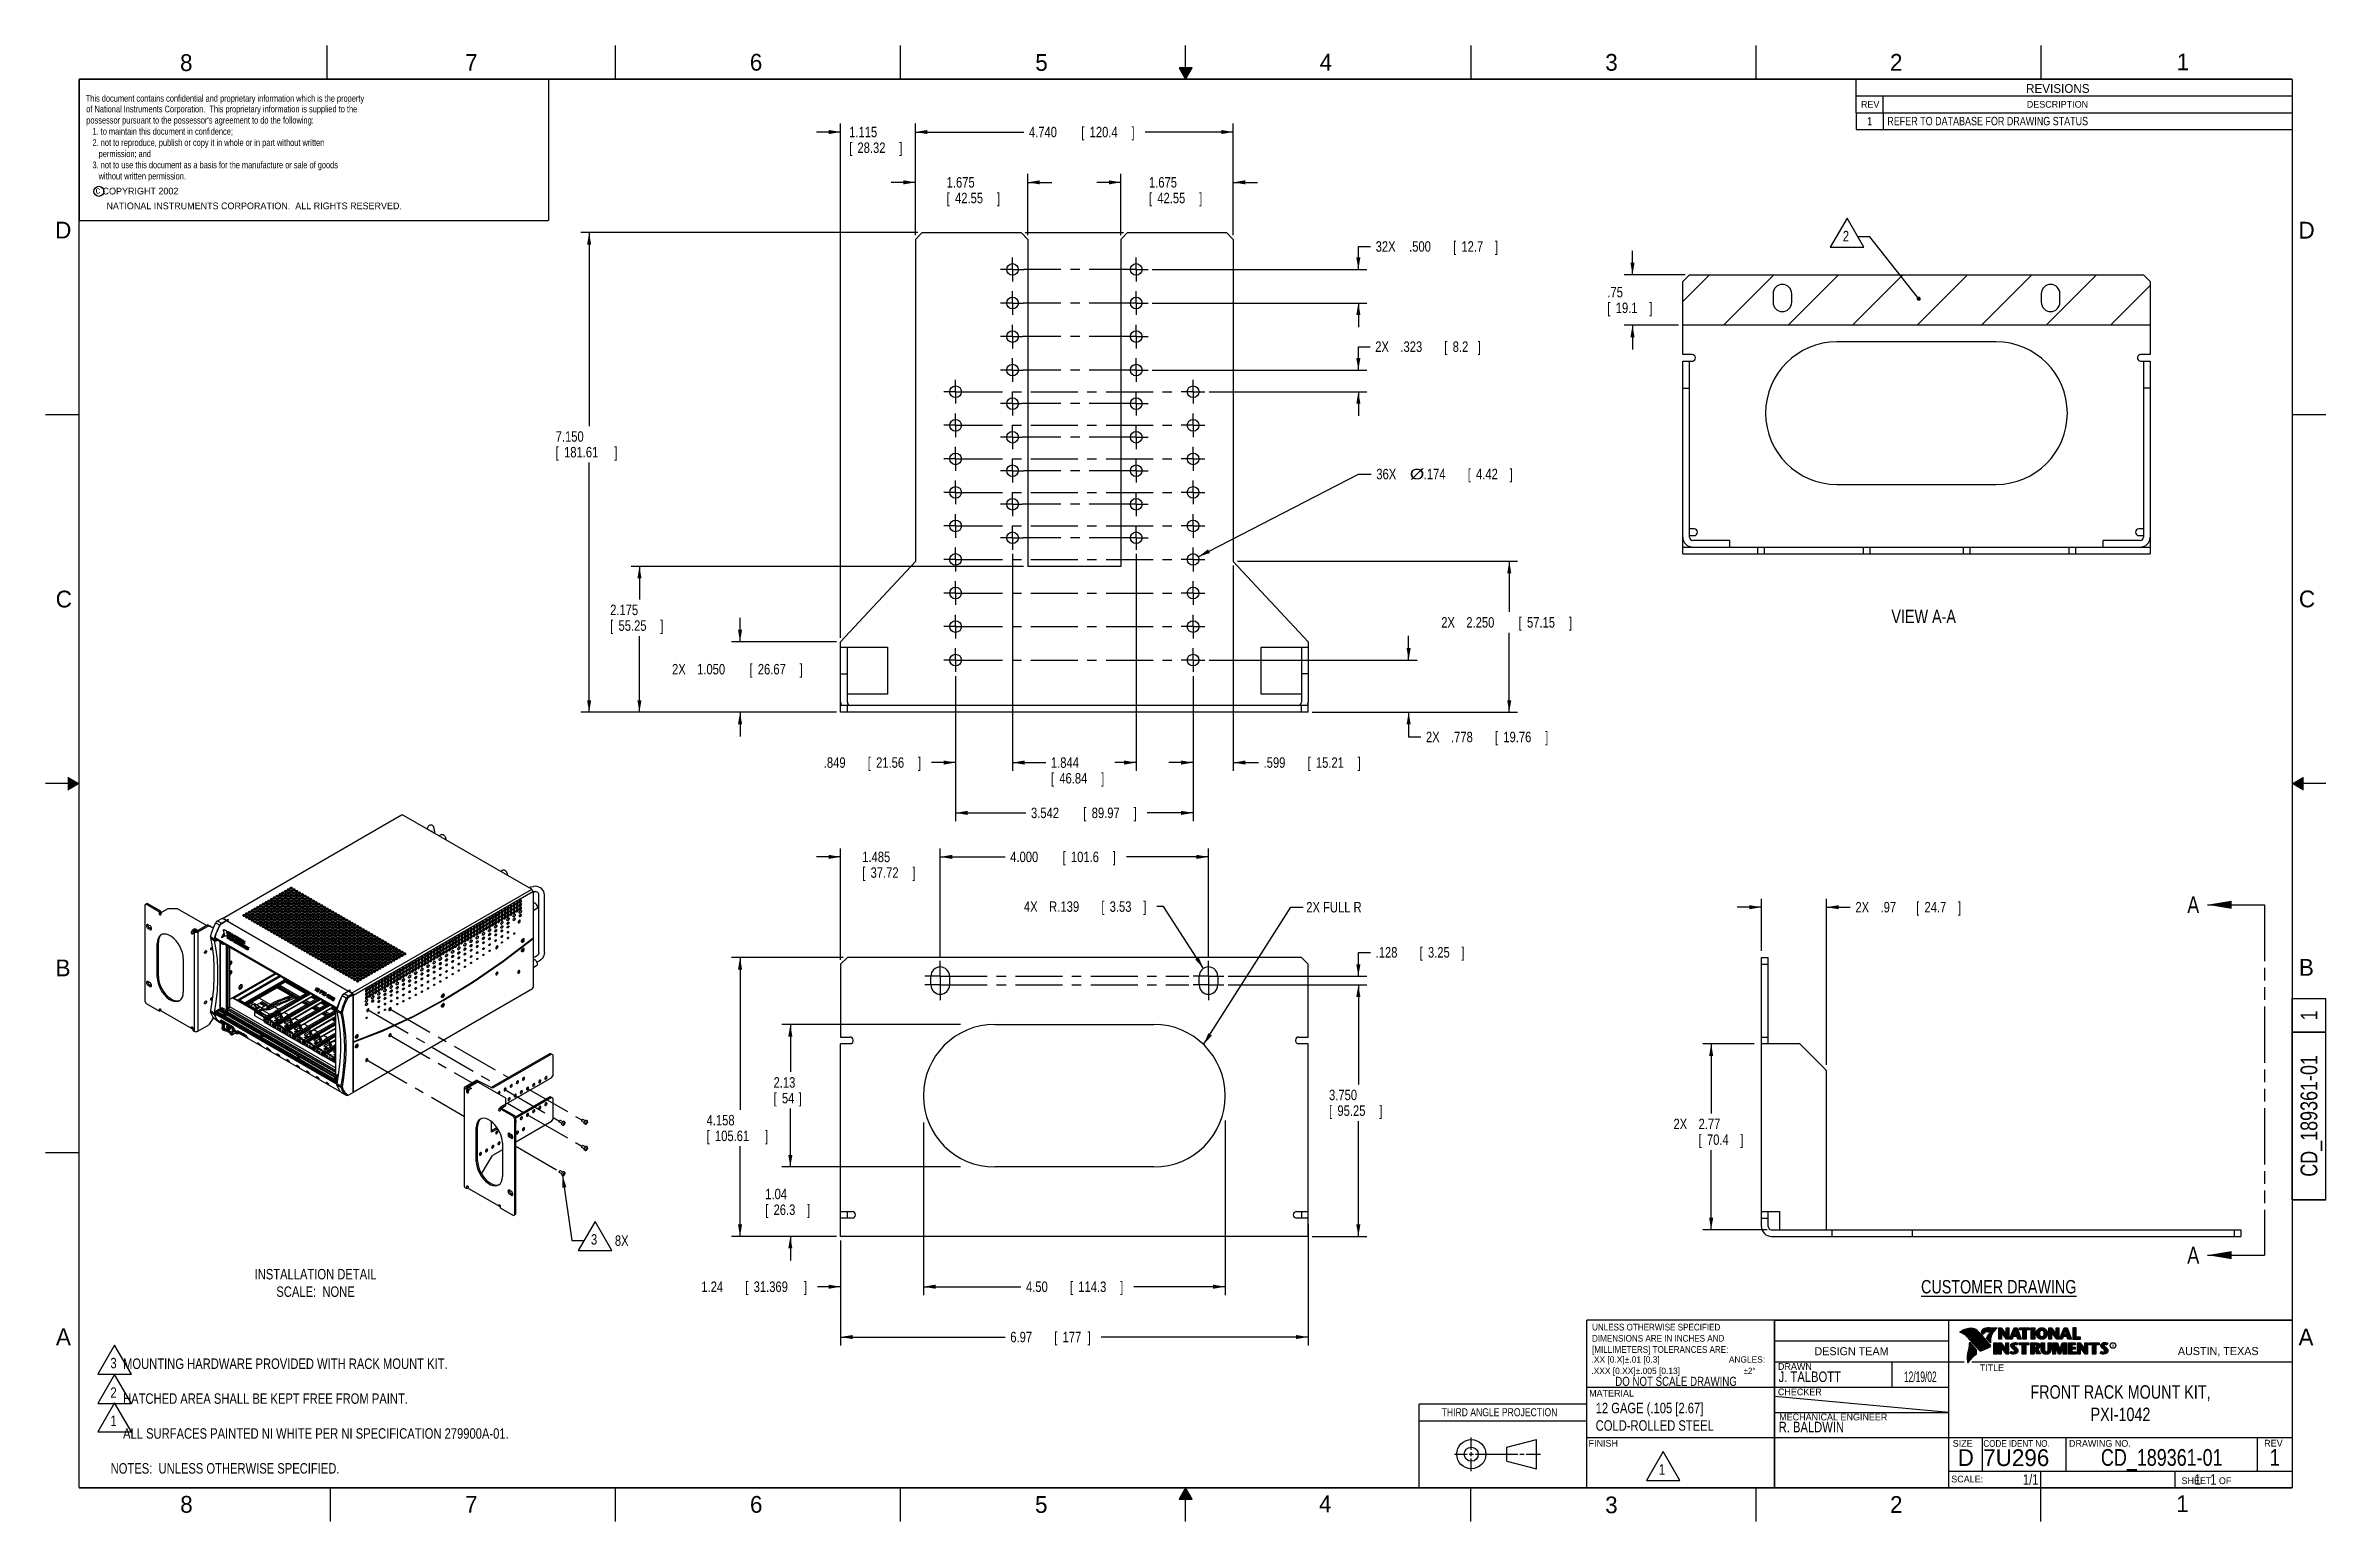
# Model space of a CAD drawing. Header units: inches. Extents: x 0 to 34, y 0 to 22.
import ezdxf
from ezdxf.enums import TextEntityAlignment as Align

# ---------------------------------------------------------------- set-up
doc = ezdxf.new("R2010")
doc.units = ezdxf.units.IN
doc.header["$LTSCALE"] = 1.87
doc.header["$MEASUREMENT"] = 0
doc.linetypes.add('CENTER', pattern=[0.6, 0.375, -0.075, 0.075, -0.075])
doc.linetypes.add('PHANTOM', pattern=[0.8, 0.45, -0.05, 0.1, -0.05, 0.1, -0.05])
doc.layers.get('0').update_dxf_attribs({"linetype": 'CONTINUOUS'})
for name, color, linetype in [('03___PRT_ALL_CURVES', 7, 'CONTINUOUS'), ('DEFAULT_1', 7, 'CENTER'), ('DEFAULT_3', 7, 'PHANTOM'), ('DETAIL', 7, 'CONTINUOUS'), ('DIMENSIONS', 7, 'CONTINUOUS')]:
    doc.layers.add(name, color=color, linetype=linetype)
doc.styles.get("Standard").update_dxf_attribs({"font": 'txt', "width": 0.8})
doc.styles.add('TEXTSTYLE_1', font='txt')
doc.styles.add('TEXTSTYLE_2', font='txt', dxfattribs={"width": 0.9})
doc.dimstyles.new('DIMSTYLE_1', dxfattribs={"dimtxt": 0.156, "dimasz": 0.18, "dimexe": 0.18, "dimexo": 0.0625, "dimgap": 0.09, "dimtad": 0, "dimtih": 1, "dimtoh": 1, "dimzin": 4, "dimdsep": 46, "dimtxsty": 'STANDARD', "dimblk": '_FILLED', "dimblk1": '_FILLED', "dimblk2": '_FILLED', "dimcen": 0.09, "dimadec": 0, "dimazin": 0, "dimtp": 0.01, "dimtm": 0.01, "dimtfac": 1, "dimtofl": 0, "dimtmove": 0, "dimatfit": 3, "dimldrblk": '_FILLED', "dimfxl": 1, "dimtolj": 1, "dimtzin": 4, "dimarcsym": 0})
doc.dimstyles.new('DIMSTYLE_2', dxfattribs={"dimtxt": 0.156, "dimasz": 0.18, "dimexe": 0.18, "dimexo": 0.0625, "dimgap": 0.09, "dimtad": 0, "dimtih": 1, "dimtoh": 1, "dimdec": 3, "dimzin": 4, "dimdsep": 46, "dimtxsty": 'STANDARD', "dimblk": '_FILLED', "dimblk1": '_FILLED', "dimblk2": '_FILLED', "dimcen": 0.09, "dimadec": 0, "dimazin": 0, "dimtp": 0.001, "dimtm": 0.001, "dimtfac": 1, "dimtdec": 3, "dimtofl": 0, "dimtmove": 0, "dimatfit": 3, "dimldrblk": '_FILLED', "dimfxl": 1, "dimtolj": 1, "dimtzin": 4, "dimarcsym": 0})
doc.dimstyles.new('DIMSTYLE_3', dxfattribs={"dimtxt": 0.156, "dimasz": 0.18, "dimexe": 0.18, "dimexo": 0.0625, "dimgap": 0.09, "dimtad": 0, "dimtih": 1, "dimtoh": 1, "dimdec": 3, "dimzin": 4, "dimdsep": 46, "dimtxsty": 'STANDARD', "dimblk": '_FILLED', "dimblk1": '_FILLED', "dimblk2": '_FILLED', "dimcen": 0.09, "dimadec": 0, "dimazin": 0, "dimtp": 0.001, "dimtm": 0.001, "dimtfac": 1, "dimtdec": 3, "dimtofl": 0, "dimtmove": 0, "dimatfit": 3, "dimldrblk": '_FILLED', "dimfxl": 1, "dimtolj": 1, "dimtzin": 4, "dimarcsym": 0})
doc.dimstyles.new('DIMSTYLE_4', dxfattribs={"dimtxt": 0.156, "dimasz": 0.18, "dimexe": 0.18, "dimexo": 0.0625, "dimgap": 0.09, "dimtad": 0, "dimtih": 1, "dimtoh": 1, "dimdec": 3, "dimzin": 4, "dimdsep": 46, "dimtxsty": 'STANDARD', "dimblk": '_FILLED', "dimblk1": '_FILLED', "dimblk2": '_FILLED', "dimcen": 0.09, "dimadec": 0, "dimazin": 0, "dimtp": 0.001, "dimtm": 0.001, "dimtfac": 1, "dimtdec": 3, "dimtofl": 0, "dimtmove": 0, "dimatfit": 3, "dimldrblk": '_FILLED', "dimfxl": 1, "dimtolj": 1, "dimtzin": 4, "dimarcsym": 0})

msp = doc.modelspace()

# ---------------------------------------------------------------- texts
at = {"color": 7, "linetype": 'CONTINUOUS'}
for s, height, width, p in [('1', 0.125, 0.8, (27.2, 20.8125)), ('12/19/02', 0.15625, 0.6, (27.955, 2.0781)), ('CD_189361-01', 0.25, 0.8, (31.555, 0.8281)), ('CD_189361-01', 0.25, 0.8, (31.555, 0.8281)), ('1', 0.25, 0.8, (33.24, 0.8281))]:
    msp.add_text(s, height=height, dxfattribs=dict(at, width=width)).set_placement(p, align=Align.CENTER)
at = {"color": 7, "linetype": 'CONTINUOUS', "width": 0.8}
for s, height, p in [('REFER TO DATABASE FOR DRAWING STATUS', 0.125, (27.4625, 20.8125)), ('A', 0.25, (31.9356, 9.067)), ('A', 0.25, (31.9356, 3.8439)), ('J. TALBOTT', 0.15625, (25.8425, 2.0781)), ('R. BALDWIN', 0.15625, (25.8425, 1.3281))]:
    msp.add_text(s, height=height, dxfattribs=at).set_placement(p)
for s, p in [('1', (33.875, 7.5443)), ('CD_189361-01', (33.875, 6.0443))]:
    msp.add_text(s, height=0.25, rotation=90, dxfattribs=at).set_placement(p, align=Align.CENTER)
at = {"color": 2, "linetype": 'CONTINUOUS', "width": 0.8}
msp.add_text('THIRD ANGLE PROJECTION', height=0.12, dxfattribs=at).set_placement((21.6796, 1.5668), align=Align.CENTER)
at = {"color": 7, "linetype": 'CONTINUOUS', "width": 0.8}
msp.add_text('1/1', height=0.15625, dxfattribs=at).set_placement((29.7175, 0.5469), align=Align.RIGHT)
msp.add_text('1/1', height=0.15625, dxfattribs=at).set_placement((29.7175, 0.5469), align=Align.RIGHT)
at = {"color": 2, "linetype": 'CONTINUOUS', "insert": (0.8125, 19.8813), "char_height": 0.1, "width": 1.5, "attachment_point": 1, "style": 'TEXTSTYLE_1'}
msp.add_mtext(' COPYRIGHT 2002', dxfattribs=at)
at = {"color": 7, "linetype": 'CONTINUOUS'}
for s, insert, char_height, width, attachment_point in [(' \\PFRONT RACK MOUNT KIT,\\PPXI-1042\\P ', (30.94, 2.3625), 0.2, 3.36, 2), ('     1   1', (31.8125, 0.7031), 0.15625, 1.25, 1), ('     1   1', (31.8125, 0.7031), 0.15625, 1.25, 1)]:
    msp.add_mtext(s, dxfattribs=dict(at, insert=insert, char_height=char_height, width=width, attachment_point=attachment_point))
at = {"layer": 'DETAIL', "color": 2, "linetype": 'CONTINUOUS'}
for s, height, p in [('8', 0.25, (2.0046, 21.6213)), ('7', 0.25, (6.2556, 21.6243)), ('6', 0.25, (10.5012, 21.6272)), ('5', 0.25, (14.7576, 21.6247)), ('4', 0.25, (18.9977, 21.6277)), ('3', 0.25, (23.2569, 21.6259)), ('2', 0.25, (27.5025, 21.6262)), ('1', 0.25, (31.7781, 21.6326)), ('c', 0.1, (0.7457, 19.7939)), ('NATIONAL INSTRUMENTS CORPORATION.  ALL RIGHTS RESERVED.', 0.1, (0.9071, 19.5611)), ('D', 0.25, (0.1424, 19.125)), ('D', 0.25, (33.5947, 19.1236)), ('C', 0.25, (0.1508, 13.6246)), ('C', 0.25, (33.6004, 13.6267)), ('B', 0.25, (0.1483, 8.1257)), ('B', 0.25, (33.6006, 8.1345)), ('A', 0.25, (0.1541, 2.6261)), ('A', 0.25, (33.5939, 2.6228)), ('ANGLES:', 0.093, (25.1007, 2.3668)), ('DESIGN TEAM', 0.12, (26.3763, 2.4768)), ('R', 0.042, (30.8076, 2.5994)), ('AUSTIN, TEXAS', 0.12, (31.7957, 2.479)), ('DRAWN', 0.1, (25.8322, 2.2586)), ('TITLE', 0.1, (28.8397, 2.2397)), ('MATERIAL', 0.1, (23.0161, 1.8609)), ('CHECKER', 0.1, (25.8315, 1.88)), ('MECHANICAL ENGINEER', 0.1, (25.8509, 1.5057)), ('FINISH', 0.1, (23.0078, 1.1144)), ('SIZE', 0.1, (28.4379, 1.1118)), ('DRAWING NO.', 0.1, (30.1721, 1.1121)), ('REV', 0.1, (33.0828, 1.1156)), ('SCALE:', 0.1, (28.4164, 0.5806)), ('8', 0.25, (2.0074, 0.1291)), ('7', 0.25, (6.2552, 0.1287)), ('6', 0.25, (10.5032, 0.1284)), ('5', 0.25, (14.754, 0.1262)), ('4', 0.25, (18.9884, 0.1369)), ('3', 0.25, (23.2555, 0.121)), ('2', 0.25, (27.5035, 0.1263)), ('1', 0.25, (31.7706, 0.139)), ('SHEET   OF', 0.1, (31.8499, 0.5557))]:
    msp.add_text(s, height=height, dxfattribs=at).set_placement(p)
for s, height, p in [('REVISIONS', 0.13, (30.0052, 21.2962)), ('REV', 0.1, (27.2069, 21.075)), ('DESCRIPTION', 0.1, (30, 21.075))]:
    msp.add_text(s, height=height, dxfattribs=at).set_placement(p, align=Align.CENTER)
for s, height, width, p in [(' 2X FULL R', 0.156, 0.8, (18.7521, 9.078)), ('CODE IDENT NO.', 0.1, 0.9, (28.8949, 1.1115))]:
    msp.add_text(s, height=height, dxfattribs=dict(at, width=width)).set_placement(p)
at = {"layer": 'DETAIL', "color": 7, "linetype": 'CONTINUOUS', "width": 0.8}
for s, height, p in [('%%uCUSTOMER DRAWING', 0.2, (29.1245, 3.398)), ('DO NOT SCALE DRAWING', 0.135, (24.3126, 2.0199))]:
    msp.add_text(s, height=height, dxfattribs=at).set_placement(p, align=Align.CENTER)
at = {"layer": 'DETAIL', "color": 2, "linetype": 'CONTINUOUS', "style": 'TEXTSTYLE_1'}
for s, width, p in [('.XX [0.X]%%p.01 [0.3]', 1.008772, (23.0522, 2.3668)), ('.XXX [0.XX]%%p.005 [0.13]', 1.007246, (23.0491, 2.1972)), ('%%p2%%d', 0.944444, (25.3204, 2.1972))]:
    msp.add_text(s, height=0.093, dxfattribs=dict(at, width=width)).set_placement(p)
at = {"layer": 'DETAIL', "color": 7, "linetype": 'CONTINUOUS'}
for s, p in [('D  ', (28.5128, 0.8264)), ('7U296', (28.8928, 0.8245))]:
    msp.add_text(s, height=0.25, dxfattribs=at).set_placement(p)
at = {"layer": 'DETAIL', "color": 2, "linetype": 'CONTINUOUS', "attachment_point": 1}
for s, insert, char_height, width in [('This document contains confidential and proprietary information which is the property', (0.599, 21.2641), 0.1, 6.8), ("of National Instruments Corporation.  This proprietary information is supplied to the\\Ppossessor pursuant to the possessor's agreement to do the following:\\P   1. to maintain this document in confidence;\\P   2. not to reproduce, publish or copy it in whole or in part without written\\P      permission; and\\P   3. not to use this document as a basis for the manufacture or sale of goods\\P      without written permission.", (0.6067, 21.1051), 0.1, 6.8), ('    MOUNTING HARDWARE PROVIDED WITH RACK MOUNT KIT.\\P \\P    HATCHED AREA SHALL BE KEPT FREE FROM PAINT.\\P \\P    ALL SURFACES PAINTED NI WHITE PER NI SPECIFICATION 279900A-01.\\P \\PNOTES:  UNLESS OTHERWISE SPECIFIED.', (0.9697, 2.4284), 0.156, 6.6), ('12 GAGE (.105 [2.67]\\PCOLD-ROLLED STEEL', (23.1142, 1.7674), 0.156, 2.496)]:
    msp.add_mtext(s, dxfattribs=dict(at, insert=insert, char_height=char_height, width=width))
at = {"layer": 'DETAIL', "color": 7, "linetype": 'CONTINUOUS'}
for s, insert, char_height, width, attachment_point in [('VIEW A-A', (28.4865, 13.5905), 0.2, 1.4, 3), ('INSTALLATION DETAIL\\PSCALE:  NONE', (4.025, 3.7632), 0.156, 3.04, 2)]:
    msp.add_mtext(s, dxfattribs=dict(at, insert=insert, char_height=char_height, width=width, attachment_point=attachment_point))
at = {"layer": 'DETAIL', "color": 2, "linetype": 'CONTINUOUS', "insert": (23.0599, 2.9459), "char_height": 0.1, "width": 2.61, "attachment_point": 1, "style": 'TEXTSTYLE_2'}
msp.add_mtext('UNLESS OTHERWISE SPECIFIED\\PDIMENSIONS ARE IN INCHES AND\\P[MILLIMETERS] TOLERANCES ARE:', dxfattribs=at)

# ---------------------------------------------------------------- blocks, each defined once
blk = doc.blocks.new('THIRD_ANGLE_BL0', base_point=(21.651, 0.998))
at = {"color": 2, "linetype": 'CONTINUOUS'}
for p, q in [((21.259, 1.064), (21.259, 1.251)), ((21.259, 0.97), (21.259, 1.033)), ((21.009, 1.001), (21.197, 1.001)), ((21.228, 1.001), (21.291, 1.001)), ((21.259, 0.746), (21.259, 0.939)), ((21.322, 1.001), (21.952, 1.001)), ((21.983, 1.001), (22.046, 1.001)), ((22.077, 1.001), (22.293, 1.001))]:
    blk.add_line(p, q, dxfattribs=at)
at = {"color": 7, "linetype": 'CONTINUOUS'}
for p, q in [((21.791, 1.106), (22.23, 1.218)), ((21.791, 0.896), (21.791, 1.106)), ((22.23, 0.784), (22.23, 1.218)), ((21.791, 0.896), (22.23, 0.784))]:
    blk.add_line(p, q, dxfattribs=at)
for radius in [0.217, 0.105]:
    blk.add_circle((21.259, 1.001), radius, dxfattribs=at)
blk = doc.blocks.new('_FILLED')
at = {"color": 0, "linetype": 'BYBLOCK'}
blk.add_solid([(0, 0), (-1, 0.17), (-1, -0.17)], dxfattribs=at)
blk = doc.blocks.new('*D0')
at = {"layer": 'DIMENSIONS', "color": 2, "linetype": 'CONTINUOUS'}
for p, q in [((13.09, 5.895), (13.09, 3.373)), ((11.855, 4.185), (11.855, 3.373)), ((11.855, 3.498), (11.51, 3.498)), ((13.09, 3.498), (13.45, 3.498))]:
    blk.add_line(p, q, dxfattribs=at)
at = {"layer": 'DIMENSIONS', "color": 2, "linetype": 'CONTINUOUS', "xscale": 0.18, "yscale": 0.18, "zscale": 0.18}
blk.add_blockref('_FILLED', (11.855, 3.498), dxfattribs=at)
at = {"layer": 'DIMENSIONS', "color": 2, "linetype": 'CONTINUOUS', "xscale": 0.18, "yscale": 0.18, "zscale": 0.18, "rotation": 180}
blk.add_blockref('_FILLED', (13.09, 3.498), dxfattribs=at)
at = {"layer": 'DIMENSIONS', "color": 2, "linetype": 'CONTINUOUS', "width": 0.8}
for s, p in [('1.24', (9.778, 3.42)), ('[', (10.433, 3.42)), ('31.369', (10.558, 3.42)), (']', (11.307, 3.42))]:
    blk.add_text(s, height=0.156, dxfattribs=at).set_placement(p)
blk = doc.blocks.new('*D1')
at = {"layer": 'DIMENSIONS', "color": 2, "linetype": 'CONTINUOUS'}
for p, q in [((13.09, 5.945), (13.09, 3.373)), ((17.59, 5.977), (17.59, 3.373)), ((13.09, 3.498), (14.541, 3.498)), ((17.59, 3.498), (16.226, 3.498))]:
    blk.add_line(p, q, dxfattribs=at)
at = {"layer": 'DIMENSIONS', "color": 2, "linetype": 'CONTINUOUS', "xscale": 0.18, "yscale": 0.18, "zscale": 0.18, "rotation": 180}
blk.add_blockref('_FILLED', (13.09, 3.498), dxfattribs=at)
at = {"layer": 'DIMENSIONS', "color": 2, "linetype": 'CONTINUOUS', "xscale": 0.18, "yscale": 0.18, "zscale": 0.18}
blk.add_blockref('_FILLED', (17.59, 3.498), dxfattribs=at)
at = {"layer": 'DIMENSIONS', "color": 2, "linetype": 'CONTINUOUS', "width": 0.8}
for s, p in [('4.50', (14.619, 3.42)), ('[', (15.274, 3.42)), ('114.3', (15.399, 3.42)), (']', (16.023, 3.42))]:
    blk.add_text(s, height=0.156, dxfattribs=at).set_placement(p)
blk = doc.blocks.new('*D2')
at = {"layer": 'DIMENSIONS', "color": 2, "linetype": 'CONTINUOUS'}
for p, q in [((13.34, 8.417), (13.34, 10.031)), ((13.34, 9.906), (14.306, 9.906)), ((17.34, 9.906), (16.116, 9.906)), ((17.34, 8.417), (17.34, 10.031))]:
    blk.add_line(p, q, dxfattribs=at)
at = {"layer": 'DIMENSIONS', "color": 2, "linetype": 'CONTINUOUS', "xscale": 0.18, "yscale": 0.18, "zscale": 0.18, "rotation": 180}
blk.add_blockref('_FILLED', (13.34, 9.906), dxfattribs=at)
at = {"layer": 'DIMENSIONS', "color": 2, "linetype": 'CONTINUOUS', "xscale": 0.18, "yscale": 0.18, "zscale": 0.18}
blk.add_blockref('_FILLED', (17.34, 9.906), dxfattribs=at)
at = {"layer": 'DIMENSIONS', "color": 2, "linetype": 'CONTINUOUS', "width": 0.8}
for s, p in [('4.000', (14.384, 9.828)), ('[', (15.164, 9.828)), ('101.6', (15.289, 9.828)), (']', (15.913, 9.828))]:
    blk.add_text(s, height=0.156, dxfattribs=at).set_placement(p)
blk = doc.blocks.new('*D3')
at = {"layer": 'DIMENSIONS', "color": 2, "linetype": 'CONTINUOUS'}
for p, q in [((18.825, 4.435), (18.825, 2.623)), ((11.855, 4.103), (11.855, 2.623)), ((11.855, 2.748), (14.307, 2.748)), ((18.825, 2.748), (15.742, 2.748))]:
    blk.add_line(p, q, dxfattribs=at)
at = {"layer": 'DIMENSIONS', "color": 2, "linetype": 'CONTINUOUS', "xscale": 0.18, "yscale": 0.18, "zscale": 0.18, "rotation": 180}
blk.add_blockref('_FILLED', (11.855, 2.748), dxfattribs=at)
at = {"layer": 'DIMENSIONS', "color": 2, "linetype": 'CONTINUOUS', "xscale": 0.18, "yscale": 0.18, "zscale": 0.18}
blk.add_blockref('_FILLED', (18.825, 2.748), dxfattribs=at)
at = {"layer": 'DIMENSIONS', "color": 2, "linetype": 'CONTINUOUS', "width": 0.8}
for s, p in [('6.97', (14.385, 2.67)), ('[', (15.04, 2.67)), ('177', (15.165, 2.67)), (']', (15.539, 2.67))]:
    blk.add_text(s, height=0.156, dxfattribs=at).set_placement(p)
blk = doc.blocks.new('*D4')
at = {"layer": 'DIMENSIONS', "color": 2, "linetype": 'CONTINUOUS'}
for p, q in [((25.586, 8.503), (25.586, 9.281)), ((26.557, 6.808), (26.557, 9.281)), ((25.586, 9.156), (25.226, 9.156)), ((26.557, 9.156), (26.909, 9.156))]:
    blk.add_line(p, q, dxfattribs=at)
at = {"layer": 'DIMENSIONS', "color": 2, "linetype": 'CONTINUOUS', "xscale": 0.18, "yscale": 0.18, "zscale": 0.18}
blk.add_blockref('_FILLED', (25.586, 9.156), dxfattribs=at)
at = {"layer": 'DIMENSIONS', "color": 2, "linetype": 'CONTINUOUS', "xscale": 0.18, "yscale": 0.18, "zscale": 0.18, "rotation": 180}
blk.add_blockref('_FILLED', (26.557, 9.156), dxfattribs=at)
at = {"layer": 'DIMENSIONS', "color": 2, "linetype": 'CONTINUOUS', "width": 0.8}
for s, p in [('2X ', (26.987, 9.078)), ('.97', (27.362, 9.078)), ('[', (27.892, 9.078)), ('24.7', (28.017, 9.078)), (']', (28.516, 9.078))]:
    blk.add_text(s, height=0.156, dxfattribs=at).set_placement(p)
blk = doc.blocks.new('*D5')
at = {"layer": 'DIMENSIONS', "color": 2, "linetype": 'CONTINUOUS'}
for p, q in [((25.475, 7.119), (24.711, 7.119)), ((24.836, 7.119), (24.836, 6.081)), ((24.836, 4.348), (24.836, 5.535)), ((25.673, 4.348), (24.711, 4.348))]:
    blk.add_line(p, q, dxfattribs=at)
at = {"layer": 'DIMENSIONS', "color": 2, "linetype": 'CONTINUOUS', "xscale": 0.18, "yscale": 0.18, "zscale": 0.18}
for p, rotation in [((24.836, 7.119), 90), ((24.836, 4.348), 270)]:
    blk.add_blockref('_FILLED', p, dxfattribs=dict(at, rotation=rotation))
at = {"layer": 'DIMENSIONS', "color": 2, "linetype": 'CONTINUOUS', "width": 0.8}
for s, p in [('2X ', (24.274, 5.847)), ('2.77', (24.648, 5.847)), ('[', (24.648, 5.613)), ('70.4', (24.773, 5.613)), (']', (25.272, 5.613))]:
    blk.add_text(s, height=0.156, dxfattribs=at).set_placement(p)
blk = doc.blocks.new('*D6')
at = {"layer": 'DIMENSIONS', "color": 2, "linetype": 'CONTINUOUS'}
for p, q in [((13.641, 7.408), (10.98, 7.408)), ((11.105, 7.408), (11.105, 6.7)), ((11.105, 5.283), (11.105, 6.154)), ((13.641, 5.283), (10.98, 5.283))]:
    blk.add_line(p, q, dxfattribs=at)
at = {"layer": 'DIMENSIONS', "color": 2, "linetype": 'CONTINUOUS', "xscale": 0.18, "yscale": 0.18, "zscale": 0.18}
for p, rotation in [((11.105, 7.408), 90), ((11.105, 5.283), 270)]:
    blk.add_blockref('_FILLED', p, dxfattribs=dict(at, rotation=rotation))
at = {"layer": 'DIMENSIONS', "color": 2, "linetype": 'CONTINUOUS', "width": 0.8}
for s, p in [('2.13', (10.855, 6.466)), ('[', (10.855, 6.232)), ('54', (10.98, 6.232)), (']', (11.23, 6.232))]:
    blk.add_text(s, height=0.156, dxfattribs=at).set_placement(p)
blk = doc.blocks.new('*D7')
at = {"layer": 'DIMENSIONS', "color": 2, "linetype": 'CONTINUOUS'}
for p, q in [((11.105, 5.283), (11.105, 5.643)), ((12.774, 5.283), (10.98, 5.283)), ((11.793, 4.248), (10.98, 4.248)), ((11.105, 4.248), (11.105, 3.888))]:
    blk.add_line(p, q, dxfattribs=at)
at = {"layer": 'DIMENSIONS', "color": 2, "linetype": 'CONTINUOUS', "xscale": 0.18, "yscale": 0.18, "zscale": 0.18}
for p, rotation in [((11.105, 5.283), 270), ((11.105, 4.248), 90)]:
    blk.add_blockref('_FILLED', p, dxfattribs=dict(at, rotation=rotation))
at = {"layer": 'DIMENSIONS', "color": 2, "linetype": 'CONTINUOUS', "width": 0.8}
for s, p in [('1.04', (10.731, 4.802)), ('[', (10.731, 4.568)), ('26.3', (10.855, 4.568)), (']', (11.355, 4.568))]:
    blk.add_text(s, height=0.156, dxfattribs=at).set_placement(p)
blk = doc.blocks.new('*D8')
at = {"layer": 'DIMENSIONS', "color": 2, "linetype": 'CONTINUOUS'}
for p, q in [((17.632, 7.998), (19.7, 7.998)), ((19.575, 7.998), (19.575, 6.513)), ((19.575, 4.248), (19.575, 5.967)), ((18.888, 4.248), (19.7, 4.248))]:
    blk.add_line(p, q, dxfattribs=at)
at = {"layer": 'DIMENSIONS', "color": 2, "linetype": 'CONTINUOUS', "xscale": 0.18, "yscale": 0.18, "zscale": 0.18}
for p, rotation in [((19.575, 7.998), 90), ((19.575, 4.248), 270)]:
    blk.add_blockref('_FILLED', p, dxfattribs=dict(at, rotation=rotation))
at = {"layer": 'DIMENSIONS', "color": 2, "linetype": 'CONTINUOUS', "width": 0.8}
for s, p in [('3.750', (19.138, 6.279)), ('[', (19.138, 6.045)), ('95.25', (19.263, 6.045)), (']', (19.887, 6.045))]:
    blk.add_text(s, height=0.156, dxfattribs=at).set_placement(p)
blk = doc.blocks.new('*D9')
at = {"layer": 'DIMENSIONS', "color": 2, "linetype": 'CONTINUOUS'}
for p, q in [((11.855, 9.906), (11.495, 9.906)), ((11.855, 8.369), (11.855, 10.031)), ((13.34, 8.417), (13.34, 10.031)), ((13.34, 9.906), (13.7, 9.906))]:
    blk.add_line(p, q, dxfattribs=at)
at = {"layer": 'DIMENSIONS', "color": 2, "linetype": 'CONTINUOUS', "xscale": 0.18, "yscale": 0.18, "zscale": 0.18}
blk.add_blockref('_FILLED', (11.855, 9.906), dxfattribs=at)
at = {"layer": 'DIMENSIONS', "color": 2, "linetype": 'CONTINUOUS', "xscale": 0.18, "yscale": 0.18, "zscale": 0.18, "rotation": 180}
blk.add_blockref('_FILLED', (13.34, 9.906), dxfattribs=at)
at = {"layer": 'DIMENSIONS', "color": 2, "linetype": 'CONTINUOUS', "width": 0.8}
for s, p in [('1.485', (12.177, 9.828)), ('[', (12.177, 9.594)), ('37.72', (12.302, 9.594)), (']', (12.926, 9.594))]:
    blk.add_text(s, height=0.156, dxfattribs=at).set_placement(p)
blk = doc.blocks.new('*D10')
at = {"layer": 'DIMENSIONS', "color": 2, "linetype": 'CONTINUOUS'}
for p, q in [((11.893, 8.406), (10.23, 8.406)), ((10.355, 8.406), (10.355, 6.137)), ((10.355, 4.248), (10.355, 5.591)), ((11.793, 4.248), (10.23, 4.248))]:
    blk.add_line(p, q, dxfattribs=at)
at = {"layer": 'DIMENSIONS', "color": 2, "linetype": 'CONTINUOUS', "xscale": 0.18, "yscale": 0.18, "zscale": 0.18}
for p, rotation in [((10.355, 8.406), 90), ((10.355, 4.248), 270)]:
    blk.add_blockref('_FILLED', p, dxfattribs=dict(at, rotation=rotation))
at = {"layer": 'DIMENSIONS', "color": 2, "linetype": 'CONTINUOUS', "width": 0.8}
for s, p in [('4.158', (9.856, 5.903)), ('[', (9.856, 5.669)), ('105.61', (9.981, 5.669)), (']', (10.729, 5.669))]:
    blk.add_text(s, height=0.156, dxfattribs=at).set_placement(p)
blk = doc.blocks.new('*D11')
at = {"layer": 'DIMENSIONS', "color": 2, "linetype": 'CONTINUOUS'}
for p, q in [((19.575, 8.126), (19.575, 8.483)), ((19.575, 8.483), (19.755, 8.483)), ((17.632, 8.126), (19.7, 8.126)), ((17.632, 7.998), (19.7, 7.998)), ((19.575, 7.998), (19.575, 7.638))]:
    blk.add_line(p, q, dxfattribs=at)
at = {"layer": 'DIMENSIONS', "color": 2, "linetype": 'CONTINUOUS', "xscale": 0.18, "yscale": 0.18, "zscale": 0.18}
for p, rotation in [((19.575, 8.126), 270), ((19.575, 7.998), 90)]:
    blk.add_blockref('_FILLED', p, dxfattribs=dict(at, rotation=rotation))
at = {"layer": 'DIMENSIONS', "color": 2, "linetype": 'CONTINUOUS', "width": 0.8}
for s, p in [('.128', (19.833, 8.405)), ('[', (20.488, 8.405)), ('3.25', (20.613, 8.405)), (']', (21.112, 8.405))]:
    blk.add_text(s, height=0.156, dxfattribs=at).set_placement(p)
blk = doc.blocks.new('*D12')
at = {"layer": 'DIMENSIONS', "color": 2, "linetype": 'CONTINUOUS'}
for p, q in [((23.663, 18.582), (23.663, 18.942)), ((24.45, 18.582), (23.538, 18.582)), ((24.35, 17.832), (23.538, 17.832)), ((23.663, 17.832), (23.663, 17.472))]:
    blk.add_line(p, q, dxfattribs=at)
at = {"layer": 'DIMENSIONS', "color": 2, "linetype": 'CONTINUOUS', "xscale": 0.18, "yscale": 0.18, "zscale": 0.18}
for p, rotation in [((23.663, 18.582), 270), ((23.663, 17.832), 90)]:
    blk.add_blockref('_FILLED', p, dxfattribs=dict(at, rotation=rotation))
at = {"layer": 'DIMENSIONS', "color": 2, "linetype": 'CONTINUOUS', "width": 0.8}
for s, p in [('.75', (23.288, 18.247)), ('[', (23.288, 18.013)), ('19.1', (23.413, 18.013)), (']', (23.912, 18.013))]:
    blk.add_text(s, height=0.156, dxfattribs=at).set_placement(p)
blk = doc.blocks.new('*D13')
at = {"layer": 'DIMENSIONS', "color": 2, "linetype": 'CONTINUOUS'}
for p, q in [((17.773, 14.312), (21.95, 14.312)), ((21.825, 14.312), (21.825, 13.558)), ((21.825, 12.062), (21.825, 13.246)), ((18.888, 12.062), (21.95, 12.062))]:
    blk.add_line(p, q, dxfattribs=at)
at = {"layer": 'DIMENSIONS', "color": 2, "linetype": 'CONTINUOUS', "xscale": 0.18, "yscale": 0.18, "zscale": 0.18}
for p, rotation in [((21.825, 14.312), 90), ((21.825, 12.062), 270)]:
    blk.add_blockref('_FILLED', p, dxfattribs=dict(at, rotation=rotation))
at = {"layer": 'DIMENSIONS', "color": 2, "linetype": 'CONTINUOUS', "width": 0.8}
for s, p in [('2X ', (20.811, 13.324)), ('2.250', (21.185, 13.324)), ('[', (21.965, 13.324)), ('57.15', (22.09, 13.324)), (']', (22.714, 13.324))]:
    blk.add_text(s, height=0.156, dxfattribs=at).set_placement(p)
blk = doc.blocks.new('*D14')
at = {"layer": 'DIMENSIONS', "color": 2, "linetype": 'CONTINUOUS'}
for p, q in [((19.575, 17.163), (19.575, 17.512)), ((19.575, 17.512), (19.749, 17.512)), ((16.502, 17.163), (19.7, 17.163)), ((17.351, 16.84), (19.7, 16.84)), ((19.575, 16.84), (19.575, 16.48))]:
    blk.add_line(p, q, dxfattribs=at)
at = {"layer": 'DIMENSIONS', "color": 2, "linetype": 'CONTINUOUS', "xscale": 0.18, "yscale": 0.18, "zscale": 0.18}
for p, rotation in [((19.575, 17.163), 270), ((19.575, 16.84), 90)]:
    blk.add_blockref('_FILLED', p, dxfattribs=dict(at, rotation=rotation))
at = {"layer": 'DIMENSIONS', "color": 2, "linetype": 'CONTINUOUS', "width": 0.8}
for s, p in [('2X ', (19.827, 17.434)), ('.323', (20.202, 17.434)), ('[', (20.857, 17.434)), ('8.2', (20.982, 17.434)), (']', (21.356, 17.434))]:
    blk.add_text(s, height=0.156, dxfattribs=at).set_placement(p)
blk = doc.blocks.new('*D15')
at = {"layer": 'DIMENSIONS', "color": 2, "linetype": 'CONTINUOUS'}
for p, q in [((19.575, 18.663), (19.575, 19.006)), ((19.575, 19.006), (19.755, 19.006)), ((16.502, 18.663), (19.7, 18.663)), ((16.502, 18.163), (19.7, 18.163)), ((19.575, 18.163), (19.575, 17.803))]:
    blk.add_line(p, q, dxfattribs=at)
at = {"layer": 'DIMENSIONS', "color": 2, "linetype": 'CONTINUOUS', "xscale": 0.18, "yscale": 0.18, "zscale": 0.18}
for p, rotation in [((19.575, 18.663), 270), ((19.575, 18.163), 90)]:
    blk.add_blockref('_FILLED', p, dxfattribs=dict(at, rotation=rotation))
at = {"layer": 'DIMENSIONS', "color": 2, "linetype": 'CONTINUOUS', "width": 0.8}
for s, p in [('32X ', (19.833, 18.928)), ('.500', (20.332, 18.928)), ('[', (20.988, 18.928)), ('12.7', (21.112, 18.928)), (']', (21.612, 18.928))]:
    blk.add_text(s, height=0.156, dxfattribs=at).set_placement(p)
blk = doc.blocks.new('*D16')
at = {"layer": 'DIMENSIONS', "color": 2, "linetype": 'CONTINUOUS'}
for p, q in [((14.583, 14.237), (8.73, 14.237)), ((8.855, 14.237), (8.855, 13.744)), ((8.855, 12.062), (8.855, 13.198)), ((11.793, 12.062), (8.73, 12.062))]:
    blk.add_line(p, q, dxfattribs=at)
at = {"layer": 'DIMENSIONS', "color": 2, "linetype": 'CONTINUOUS', "xscale": 0.18, "yscale": 0.18, "zscale": 0.18}
for p, rotation in [((8.855, 14.237), 90), ((8.855, 12.062), 270)]:
    blk.add_blockref('_FILLED', p, dxfattribs=dict(at, rotation=rotation))
at = {"layer": 'DIMENSIONS', "color": 2, "linetype": 'CONTINUOUS', "width": 0.8}
for s, p in [('2.175', (8.418, 13.51)), ('[', (8.418, 13.276)), ('55.25', (8.543, 13.276)), (']', (9.167, 13.276))]:
    blk.add_text(s, height=0.156, dxfattribs=at).set_placement(p)
blk = doc.blocks.new('*D17')
at = {"layer": 'DIMENSIONS', "color": 2, "linetype": 'CONTINUOUS'}
for p, q in [((10.355, 13.112), (10.355, 13.472)), ((11.793, 13.112), (10.23, 13.112)), ((11.793, 12.062), (10.23, 12.062)), ((10.355, 12.062), (10.355, 11.702))]:
    blk.add_line(p, q, dxfattribs=at)
at = {"layer": 'DIMENSIONS', "color": 2, "linetype": 'CONTINUOUS', "xscale": 0.18, "yscale": 0.18, "zscale": 0.18}
for p, rotation in [((10.355, 13.112), 270), ((10.355, 12.062), 90)]:
    blk.add_blockref('_FILLED', p, dxfattribs=dict(at, rotation=rotation))
at = {"layer": 'DIMENSIONS', "color": 2, "linetype": 'CONTINUOUS', "width": 0.8}
for s, p in [('2X ', (9.341, 12.626)), ('1.050', (9.715, 12.626)), ('[', (10.495, 12.626)), ('26.67', (10.62, 12.626)), (']', (11.244, 12.626))]:
    blk.add_text(s, height=0.156, dxfattribs=at).set_placement(p)
blk = doc.blocks.new('*D18')
at = {"layer": 'DIMENSIONS', "color": 2, "linetype": 'CONTINUOUS'}
for p, q in [((20.325, 12.84), (20.325, 13.2)), ((17.351, 12.84), (20.45, 12.84)), ((18.888, 12.062), (20.45, 12.062)), ((20.325, 12.062), (20.325, 11.694)), ((20.325, 11.694), (20.505, 11.694))]:
    blk.add_line(p, q, dxfattribs=at)
at = {"layer": 'DIMENSIONS', "color": 2, "linetype": 'CONTINUOUS', "xscale": 0.18, "yscale": 0.18, "zscale": 0.18}
for p, rotation in [((20.325, 12.84), 270), ((20.325, 12.062), 90)]:
    blk.add_blockref('_FILLED', p, dxfattribs=dict(at, rotation=rotation))
at = {"layer": 'DIMENSIONS', "color": 2, "linetype": 'CONTINUOUS', "width": 0.8}
for s, p in [('2X ', (20.583, 11.616)), ('.778', (20.957, 11.616)), ('[', (21.612, 11.616)), ('19.76', (21.737, 11.616)), (']', (22.361, 11.616))]:
    blk.add_text(s, height=0.156, dxfattribs=at).set_placement(p)
blk = doc.blocks.new('*D19')
at = {"layer": 'DIMENSIONS', "color": 2, "linetype": 'CONTINUOUS'}
for p, q in [((13.008, 19.212), (7.98, 19.212)), ((8.105, 19.212), (8.105, 16.329)), ((8.105, 12.062), (8.105, 15.783)), ((11.793, 12.062), (7.98, 12.062))]:
    blk.add_line(p, q, dxfattribs=at)
at = {"layer": 'DIMENSIONS', "color": 2, "linetype": 'CONTINUOUS', "xscale": 0.18, "yscale": 0.18, "zscale": 0.18}
for p, rotation in [((8.105, 19.212), 90), ((8.105, 12.062), 270)]:
    blk.add_blockref('_FILLED', p, dxfattribs=dict(at, rotation=rotation))
at = {"layer": 'DIMENSIONS', "color": 2, "linetype": 'CONTINUOUS', "width": 0.8}
for s, p in [('7.150', (7.606, 16.095)), ('[', (7.606, 15.861)), ('181.61', (7.731, 15.861)), (']', (8.479, 15.861))]:
    blk.add_text(s, height=0.156, dxfattribs=at).set_placement(p)
blk = doc.blocks.new('*D20')
at = {"layer": 'DIMENSIONS', "color": 2, "linetype": 'CONTINUOUS'}
for p, q in [((12.97, 19.174), (12.97, 20.087)), ((14.645, 19.174), (14.645, 20.087)), ((12.97, 19.962), (12.61, 19.962)), ((14.645, 19.962), (15.005, 19.962))]:
    blk.add_line(p, q, dxfattribs=at)
at = {"layer": 'DIMENSIONS', "color": 2, "linetype": 'CONTINUOUS', "xscale": 0.18, "yscale": 0.18, "zscale": 0.18}
blk.add_blockref('_FILLED', (12.97, 19.962), dxfattribs=at)
at = {"layer": 'DIMENSIONS', "color": 2, "linetype": 'CONTINUOUS', "xscale": 0.18, "yscale": 0.18, "zscale": 0.18, "rotation": 180}
blk.add_blockref('_FILLED', (14.645, 19.962), dxfattribs=at)
at = {"layer": 'DIMENSIONS', "color": 2, "linetype": 'CONTINUOUS', "width": 0.8}
for s, p in [('[', (13.436, 19.65)), ('1.675', (13.436, 19.884)), ('42.55', (13.561, 19.65)), (']', (14.185, 19.65))]:
    blk.add_text(s, height=0.156, dxfattribs=at).set_placement(p)
blk = doc.blocks.new('*D21')
at = {"layer": 'DIMENSIONS', "color": 2, "linetype": 'CONTINUOUS'}
for p, q in [((11.855, 13.174), (11.855, 20.837)), ((12.97, 19.174), (12.97, 20.837)), ((11.855, 20.712), (11.495, 20.712)), ((12.97, 20.712), (13.33, 20.712))]:
    blk.add_line(p, q, dxfattribs=at)
at = {"layer": 'DIMENSIONS', "color": 2, "linetype": 'CONTINUOUS', "xscale": 0.18, "yscale": 0.18, "zscale": 0.18}
blk.add_blockref('_FILLED', (11.855, 20.712), dxfattribs=at)
at = {"layer": 'DIMENSIONS', "color": 2, "linetype": 'CONTINUOUS', "xscale": 0.18, "yscale": 0.18, "zscale": 0.18, "rotation": 180}
blk.add_blockref('_FILLED', (12.97, 20.712), dxfattribs=at)
at = {"layer": 'DIMENSIONS', "color": 2, "linetype": 'CONTINUOUS', "width": 0.8}
for s, p in [('1.115', (11.982, 20.634)), ('[', (11.982, 20.4)), ('28.32', (12.106, 20.4)), (']', (12.73, 20.4))]:
    blk.add_text(s, height=0.156, dxfattribs=at).set_placement(p)
blk = doc.blocks.new('*D22')
at = {"layer": 'DIMENSIONS', "color": 2, "linetype": 'CONTINUOUS'}
for p, q in [((12.97, 19.174), (12.97, 20.837)), ((17.71, 19.174), (17.71, 20.837)), ((12.97, 20.712), (14.585, 20.712)), ((17.71, 20.712), (16.395, 20.712))]:
    blk.add_line(p, q, dxfattribs=at)
at = {"layer": 'DIMENSIONS', "color": 2, "linetype": 'CONTINUOUS', "xscale": 0.18, "yscale": 0.18, "zscale": 0.18, "rotation": 180}
blk.add_blockref('_FILLED', (12.97, 20.712), dxfattribs=at)
at = {"layer": 'DIMENSIONS', "color": 2, "linetype": 'CONTINUOUS', "xscale": 0.18, "yscale": 0.18, "zscale": 0.18}
blk.add_blockref('_FILLED', (17.71, 20.712), dxfattribs=at)
at = {"layer": 'DIMENSIONS', "color": 2, "linetype": 'CONTINUOUS', "width": 0.8}
for s, p in [('4.740', (14.663, 20.634)), ('[', (15.443, 20.634)), ('120.4', (15.568, 20.634)), (']', (16.192, 20.634))]:
    blk.add_text(s, height=0.156, dxfattribs=at).set_placement(p)
blk = doc.blocks.new('*D23')
at = {"layer": 'DIMENSIONS', "color": 2, "linetype": 'CONTINUOUS'}
for p, q in [((16.035, 19.174), (16.035, 20.087)), ((17.71, 19.174), (17.71, 20.087)), ((16.035, 19.962), (15.675, 19.962)), ((17.71, 19.962), (18.07, 19.962))]:
    blk.add_line(p, q, dxfattribs=at)
at = {"layer": 'DIMENSIONS', "color": 2, "linetype": 'CONTINUOUS', "xscale": 0.18, "yscale": 0.18, "zscale": 0.18}
blk.add_blockref('_FILLED', (16.035, 19.962), dxfattribs=at)
at = {"layer": 'DIMENSIONS', "color": 2, "linetype": 'CONTINUOUS', "xscale": 0.18, "yscale": 0.18, "zscale": 0.18, "rotation": 180}
blk.add_blockref('_FILLED', (17.71, 19.962), dxfattribs=at)
at = {"layer": 'DIMENSIONS', "color": 2, "linetype": 'CONTINUOUS', "width": 0.8}
for s, p in [('1.675', (16.453, 19.884)), ('[', (16.453, 19.65)), ('42.55', (16.577, 19.65)), (']', (17.201, 19.65))]:
    blk.add_text(s, height=0.156, dxfattribs=at).set_placement(p)
blk = doc.blocks.new('*D24')
at = {"layer": 'DIMENSIONS', "color": 2, "linetype": 'CONTINUOUS'}
for p, q in [((14.418, 14.423), (14.418, 11.187)), ((16.262, 14.423), (16.262, 11.187)), ((14.418, 11.312), (14.913, 11.312)), ((16.262, 11.312), (15.943, 11.312))]:
    blk.add_line(p, q, dxfattribs=at)
at = {"layer": 'DIMENSIONS', "color": 2, "linetype": 'CONTINUOUS', "xscale": 0.18, "yscale": 0.18, "zscale": 0.18, "rotation": 180}
blk.add_blockref('_FILLED', (14.418, 11.312), dxfattribs=at)
at = {"layer": 'DIMENSIONS', "color": 2, "linetype": 'CONTINUOUS', "xscale": 0.18, "yscale": 0.18, "zscale": 0.18}
blk.add_blockref('_FILLED', (16.262, 11.312), dxfattribs=at)
at = {"layer": 'DIMENSIONS', "color": 2, "linetype": 'CONTINUOUS', "width": 0.8}
for s, p in [('1.844', (14.991, 11.234)), ('[', (14.991, 11)), ('46.84', (15.116, 11)), (']', (15.74, 11))]:
    blk.add_text(s, height=0.156, dxfattribs=at).set_placement(p)
blk = doc.blocks.new('*D25')
at = {"layer": 'DIMENSIONS', "color": 2, "linetype": 'CONTINUOUS'}
for p, q in [((14.418, 14.423), (14.418, 11.187)), ((13.569, 12.6), (13.569, 11.187)), ((13.569, 11.312), (13.211, 11.312)), ((14.418, 11.312), (14.778, 11.312))]:
    blk.add_line(p, q, dxfattribs=at)
at = {"layer": 'DIMENSIONS', "color": 2, "linetype": 'CONTINUOUS', "xscale": 0.18, "yscale": 0.18, "zscale": 0.18}
blk.add_blockref('_FILLED', (13.569, 11.312), dxfattribs=at)
at = {"layer": 'DIMENSIONS', "color": 2, "linetype": 'CONTINUOUS', "xscale": 0.18, "yscale": 0.18, "zscale": 0.18, "rotation": 180}
blk.add_blockref('_FILLED', (14.418, 11.312), dxfattribs=at)
at = {"layer": 'DIMENSIONS', "color": 2, "linetype": 'CONTINUOUS', "width": 0.8}
for s, p in [('.849', (11.604, 11.234)), ('[', (12.259, 11.234)), ('21.56', (12.384, 11.234)), (']', (13.008, 11.234))]:
    blk.add_text(s, height=0.156, dxfattribs=at).set_placement(p)
blk = doc.blocks.new('*D26')
at = {"layer": 'DIMENSIONS', "color": 2, "linetype": 'CONTINUOUS'}
for p, q in [((13.569, 12.6), (13.569, 10.437)), ((17.111, 12.6), (17.111, 10.437)), ((13.569, 10.562), (14.616, 10.562)), ((17.111, 10.562), (16.426, 10.562))]:
    blk.add_line(p, q, dxfattribs=at)
at = {"layer": 'DIMENSIONS', "color": 2, "linetype": 'CONTINUOUS', "xscale": 0.18, "yscale": 0.18, "zscale": 0.18, "rotation": 180}
blk.add_blockref('_FILLED', (13.569, 10.562), dxfattribs=at)
at = {"layer": 'DIMENSIONS', "color": 2, "linetype": 'CONTINUOUS', "xscale": 0.18, "yscale": 0.18, "zscale": 0.18}
blk.add_blockref('_FILLED', (17.111, 10.562), dxfattribs=at)
at = {"layer": 'DIMENSIONS', "color": 2, "linetype": 'CONTINUOUS', "width": 0.8}
for s, p in [('3.542', (14.694, 10.484)), ('[', (15.474, 10.484)), ('89.97', (15.599, 10.484)), (']', (16.223, 10.484))]:
    blk.add_text(s, height=0.156, dxfattribs=at).set_placement(p)
blk = doc.blocks.new('*D27')
at = {"layer": 'DIMENSIONS', "color": 2, "linetype": 'CONTINUOUS'}
for p, q in [((17.71, 14.249), (17.71, 11.187)), ((17.111, 12.6), (17.111, 11.187)), ((17.111, 11.312), (16.751, 11.312)), ((17.71, 11.312), (18.084, 11.312))]:
    blk.add_line(p, q, dxfattribs=at)
at = {"layer": 'DIMENSIONS', "color": 2, "linetype": 'CONTINUOUS', "xscale": 0.18, "yscale": 0.18, "zscale": 0.18}
blk.add_blockref('_FILLED', (17.111, 11.312), dxfattribs=at)
at = {"layer": 'DIMENSIONS', "color": 2, "linetype": 'CONTINUOUS', "xscale": 0.18, "yscale": 0.18, "zscale": 0.18, "rotation": 180}
blk.add_blockref('_FILLED', (17.71, 11.312), dxfattribs=at)
at = {"layer": 'DIMENSIONS', "color": 2, "linetype": 'CONTINUOUS', "width": 0.8}
for s, p in [('.599', (18.162, 11.234)), ('[', (18.817, 11.234)), ('15.21', (18.942, 11.234)), (']', (19.566, 11.234))]:
    blk.add_text(s, height=0.156, dxfattribs=at).set_placement(p)
blk = doc.blocks.new('*D28')
at = {"layer": 'DIMENSIONS', "color": 2, "linetype": 'CONTINUOUS'}
for p, q in [((17.188, 14.38), (19.575, 15.613)), ((19.575, 15.613), (19.765, 15.613))]:
    blk.add_line(p, q, dxfattribs=at)
at = {"layer": 'DIMENSIONS', "color": 2, "linetype": 'CONTINUOUS', "xscale": 0.18, "yscale": 0.18, "zscale": 0.18, "rotation": 207.328371}
blk.add_blockref('_FILLED', (17.188, 14.38), dxfattribs=at)
at = {"layer": 'DIMENSIONS', "color": 2, "linetype": 'CONTINUOUS'}
for s, width, p in [('36X ', 0.8, (19.843, 15.535)), ('%%c', 1.333333, (20.342, 15.535)), ('.174', 0.8, (20.55, 15.535)), ('[', 0.8, (21.206, 15.535)), ('4.42', 0.8, (21.33, 15.535)), (']', 0.8, (21.83, 15.535))]:
    blk.add_text(s, height=0.156, dxfattribs=dict(at, width=width)).set_placement(p)
blk = doc.blocks.new('*D29')
at = {"layer": 'DIMENSIONS', "color": 2, "linetype": 'CONTINUOUS'}
for p, q in [((16.671, 9.165), (16.569, 9.165)), ((17.265, 8.243), (16.671, 9.165))]:
    blk.add_line(p, q, dxfattribs=at)
at = {"layer": 'DIMENSIONS', "color": 2, "linetype": 'CONTINUOUS', "xscale": 0.18, "yscale": 0.18, "zscale": 0.18, "rotation": 302.756834}
blk.add_blockref('_FILLED', (17.265, 8.243), dxfattribs=at)
at = {"layer": 'DIMENSIONS', "color": 2, "linetype": 'CONTINUOUS', "width": 0.8}
for s, p in [('4X ', (14.588, 9.087)), ('R', (14.963, 9.087)), ('.139', (15.087, 9.087)), ('[', (15.743, 9.087)), ('3.53', (15.867, 9.087)), (']', (16.367, 9.087))]:
    blk.add_text(s, height=0.156, dxfattribs=at).set_placement(p)
blk = doc.blocks.new('TEXT_TRIANGLE_BL1', base_point=(1.028, 2.411))
at = {"layer": 'DETAIL', "color": 2, "linetype": 'CONTINUOUS'}
for p, q in [((1.028, 2.628), (0.778, 2.195)), ((1.278, 2.195), (1.028, 2.628)), ((0.778, 2.195), (1.278, 2.195))]:
    blk.add_line(p, q, dxfattribs=at)
at = {"layer": 'DETAIL', "color": 2, "linetype": 'CONTINUOUS', "width": 0.8}
blk.add_text('3', height=0.156, dxfattribs=at).set_placement((0.966, 2.282))
blk = doc.blocks.new('TEXT_TRIANGLE_BL2', base_point=(24.12, 0.827))
at = {"color": 2, "linetype": 'CONTINUOUS'}
for p, q in [((24.12, 1.043), (23.87, 0.61)), ((24.37, 0.61), (24.12, 1.043)), ((23.87, 0.61), (24.37, 0.61))]:
    blk.add_line(p, q, dxfattribs=at)
at = {"color": 2, "linetype": 'CONTINUOUS', "width": 0.8}
blk.add_text('1', height=0.156, dxfattribs=at).set_placement((24.057, 0.697))
blk = doc.blocks.new('TEXT_TRIANGLE_BL3', base_point=(1.028, 1.971))
at = {"color": 2, "linetype": 'CONTINUOUS'}
for p, q in [((1.028, 2.188), (0.778, 1.755)), ((1.278, 1.755), (1.028, 2.188)), ((0.778, 1.755), (1.278, 1.755))]:
    blk.add_line(p, q, dxfattribs=at)
at = {"color": 2, "linetype": 'CONTINUOUS', "width": 0.8}
blk.add_text('2', height=0.156, dxfattribs=at).set_placement((0.966, 1.842))
blk = doc.blocks.new('TEXT_TRIANGLE_BL4', base_point=(1.028, 1.551))
at = {"color": 2, "linetype": 'CONTINUOUS'}
for p, q in [((1.028, 1.768), (0.778, 1.335)), ((1.278, 1.335), (1.028, 1.768)), ((0.778, 1.335), (1.278, 1.335))]:
    blk.add_line(p, q, dxfattribs=at)
at = {"color": 2, "linetype": 'CONTINUOUS', "width": 0.8}
blk.add_text('1', height=0.156, dxfattribs=at).set_placement((0.966, 1.422))
blk = doc.blocks.new('TEXT_TRIANGLE_BL5', base_point=(8.225, 4.596))
at = {"layer": 'DETAIL', "color": 2, "linetype": 'CONTINUOUS'}
for p, q in [((7.71, 5.155), (7.849, 4.185)), ((8.194, 4.47), (7.944, 4.037)), ((8.444, 4.037), (8.194, 4.47)), ((7.849, 4.185), (8.029, 4.185)), ((7.944, 4.037), (8.444, 4.037))]:
    blk.add_line(p, q, dxfattribs=at)
blk.add_solid([(7.766, 4.981), (7.71, 5.155), (7.704, 4.972)], dxfattribs=at)
at = {"layer": 'DETAIL', "color": 2, "linetype": 'CONTINUOUS', "width": 0.8}
for s, height, p in [('3', 0.156, (8.132, 4.125)), ('8X', 0.1562, (8.489, 4.107))]:
    blk.add_text(s, height=height, dxfattribs=at).set_placement(p)
blk = doc.blocks.new('TEXT_TRIANGLE_BL6', base_point=(27.262, 18.84))
at = {"layer": 'DETAIL', "color": 2, "linetype": 'CONTINUOUS'}
for p, q in [((26.862, 19.428), (26.612, 18.995)), ((27.112, 18.995), (26.862, 19.428)), ((27.201, 19.152), (27.021, 19.152)), ((27.912, 18.251), (27.201, 19.152)), ((26.612, 18.995), (27.112, 18.995))]:
    blk.add_line(p, q, dxfattribs=at)
at = {"layer": 'DETAIL', "color": 2, "linetype": 'CONTINUOUS', "const_width": 0.0312}
blk.add_lwpolyline([(27.916, 18.227, 1), (27.947, 18.227, 1)], format="xyb", close=True, dxfattribs=at)
at = {"layer": 'DETAIL', "color": 2, "linetype": 'CONTINUOUS', "width": 0.8}
blk.add_text('2', height=0.156, dxfattribs=at).set_placement((26.799, 19.083))

# ---------------------------------------------------------------- dimensions: what is measured, and where the dimension line sits
at = {"layer": 'DIMENSIONS', "color": 2, "linetype": 'CONTINUOUS'}
for base, p1, p2, angle, dimstyle, picture, middle in [((11.8551, 20.7119), (12.9701, 19.1744), (11.8551, 13.1744), 180, 'DIMSTYLE_2', '*D21', (12.4184, 20.5949)), ((16.0351, 19.9619), (17.7101, 19.1744), (16.0351, 19.1744), 180, 'DIMSTYLE_2', '*D23', (16.8894, 19.8449)), ((8.1051, 12.0619), (13.0076, 19.2119), (11.7926, 12.0619), 270, 'DIMSTYLE_2', '*D19', (8.1051, 16.0557)), ((23.6626, 18.582), (24.3501, 17.832), (24.4501, 18.582), 90, 'DIMSTYLE_1', '*D12', (23.6626, 18.2077)), ((13.5691, 11.3119), (14.4181, 14.4234), (13.5691, 12.6004), 180, 'DIMSTYLE_2', '*D25', (12.3682, 11.3119)), ((14.4181, 11.3119), (16.2621, 14.4234), (14.4181, 14.4234), 180, 'DIMSTYLE_2', '*D24', (15.4278, 11.1949)), ((8.8551, 14.2369), (11.7926, 12.0619), (14.5826, 14.2369), 90, 'DIMSTYLE_2', '*D16', (8.8551, 13.4711)), ((19.5751, 8.126), (17.6316, 7.998), (17.6316, 8.126), 90, 'DIMSTYLE_2', '*D11', (20.5352, 8.483)), ((10.3551, 8.406), (11.7926, 4.248), (11.8926, 8.406), 90, 'DIMSTYLE_2', '*D10', (10.3551, 5.8635)), ((19.5751, 7.998), (18.8876, 4.248), (17.6316, 7.998), 90, 'DIMSTYLE_2', '*D8', (19.5751, 6.2398)), ((11.1050943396, 5.2829746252), (13.6414774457, 7.4079746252), (13.6414774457, 5.2829746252), 270, 'DIMSTYLE_1', '*D6', (11.1050943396, 6.4273302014)), ((11.8550943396, 3.4979746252), (13.0900943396, 5.8945344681), (11.8550943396, 4.1854746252), 180, 'DIMSTYLE_1', '*D0', (10.6047896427, 3.4979746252)), ((11.1050943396, 4.2479746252), (12.7742652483, 5.2829746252), (11.7925943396, 4.2479746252), 270, 'DIMSTYLE_1', '*D7', (11.1050943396, 4.7632203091))]:
    dim = msp.add_linear_dim(base=base, p1=p1, p2=p2, angle=angle, dimstyle=dimstyle, dxfattribs=at)
    dim.commit()
    dim.dimension.update_dxf_attribs({"geometry": picture, "text_midpoint": middle, "dimtype": 160})
for base, p1, p2, dimstyle, picture, middle in [((17.7101, 20.7119), (12.9701, 19.1744), (17.7101, 19.1744), 'DIMSTYLE_2', '*D22', (15.49, 20.7119)), ((14.6451, 19.9619), (12.9701, 19.1744), (14.6451, 19.1744), 'DIMSTYLE_2', '*D20', (13.8729, 19.8449)), ((17.7101, 11.3119), (17.1111, 12.6004), (17.7101, 14.2494), 'DIMSTYLE_2', '*D27', (18.9266, 11.3119)), ((17.1111, 10.5619), (13.5691, 12.6004), (17.1111, 12.6004), 'DIMSTYLE_2', '*D26', (15.5211, 10.5619)), ((13.3401, 9.906), (11.8551, 8.3685), (13.3401, 8.4175), 'DIMSTYLE_2', '*D9', (12.6141, 9.789)), ((17.3401, 9.906), (13.3401, 8.4175), (17.3401, 8.4175), 'DIMSTYLE_2', '*D2', (15.2113, 9.906)), ((17.5901, 3.498), (13.0901, 5.9454), (17.5901, 5.9772), 'DIMSTYLE_1', '*D1', (15.3835, 3.498)), ((18.8251, 2.748), (11.8551, 4.1034), (18.8251, 4.4355), 'DIMSTYLE_1', '*D3', (15.0243, 2.748))]:
    dim = msp.add_linear_dim(base=base, p1=p1, p2=p2, dimstyle=dimstyle, dxfattribs=at)
    dim.commit()
    dim.dimension.update_dxf_attribs({"geometry": picture, "text_midpoint": middle, "dimtype": 160})
for base, p1, p2, angle, text, dimstyle, picture, middle in [((19.5751, 18.1629), (16.5016, 18.6629), (16.5016, 18.1629), 270, '32X <>', 'DIMSTYLE_2', '*D15', (20.7847, 19.0065)), ((19.5751, 17.1629), (17.3506, 16.8399), (16.5016, 17.1629), 90, '2X <>', 'DIMSTYLE_2', '*D14', (20.654, 17.5119)), ((21.8251, 14.3119), (18.8876, 12.0619), (17.7726, 14.3119), 90, '2X <>', 'DIMSTYLE_2', '*D13', (21.8251, 13.4018)), ((10.3551, 13.1119), (11.7926, 12.0619), (11.7926, 13.1119), 90, '2X <>', 'DIMSTYLE_2', '*D17', (10.3551, 12.7039)), ((20.3251, 12.0619), (17.3506, 12.8399), (18.8876, 12.0619), 270, '2X <>', 'DIMSTYLE_2', '*D18', (21.5345, 11.6937)), ((24.8356, 7.1194), (25.6731, 4.348), (25.4754, 7.1194), 90, '2X <>', 'DIMSTYLE_1', '*D5', (24.8356, 5.8075))]:
    dim = msp.add_linear_dim(base=base, p1=p1, p2=p2, angle=angle, text=text, dimstyle=dimstyle, dxfattribs=at)
    dim.commit()
    dim.dimension.update_dxf_attribs({"geometry": picture, "text_midpoint": middle, "dimtype": 160})
dim = msp.add_diameter_dim_2p(p1=(17.1884, 14.3799), p2=(17.0338, 14.3), text='36X <>', dimstyle='DIMSTYLE_3', dxfattribs=at)
dim.commit()
dim.dimension.update_dxf_attribs({"geometry": '*D28', "text_midpoint": (20.8988, 15.6132), "dimtype": 163})
dim = msp.add_radius_dim(center=(17.3401, 8.126), mpoint=(17.2649, 8.2429), text='4X <>', dimstyle='DIMSTYLE_4', dxfattribs=at)
dim.commit()
dim.dimension.update_dxf_attribs({"geometry": '*D29', "text_midpoint": (15.5399, 9.1652), "dimtype": 164})
dim = msp.add_linear_dim(base=(26.5571, 9.156), p1=(25.5856, 8.5028), p2=(26.5571, 6.8078), text='2X <>', dimstyle='DIMSTYLE_1', dxfattribs=at)
dim.commit()
dim.dimension.update_dxf_attribs({"geometry": '*D4', "text_midpoint": (27.8141, 9.156), "dimtype": 160})

# ---------------------------------------------------------------- linework, layer by layer
at = {"color": 2, "linetype": 'CONTINUOUS'}
for p, q in [((0.5, 21.5), (7.5, 21.5)), ((0.5, 21.5), (0.5, 19.3906)), ((7.5, 21.5), (7.5, 19.3906)), ((27, 21), (33.4995, 21)), ((27, 21), (27, 20.75)), ((27, 20.75), (33.4995, 20.75)), ((27.4, 21), (27.4, 20.75)), ((33.4995, 21), (33.4995, 20.75)), ((0.5, 19.3906), (7.5, 19.3906)), ((2.636, 8.9889), (5.309, 10.5323)), ((5.309, 10.5323), (5.315, 10.5334)), ((5.315, 10.5334), (5.322, 10.531)), ((5.322, 10.531), (5.3248, 10.5294)), ((5.3248, 10.5294), (5.329, 10.5307)), ((5.329, 10.5307), (5.3316, 10.53)), ((5.3316, 10.5301), (7.2497, 9.4226)), ((5.6864, 10.3252), (5.6883, 10.3275)), ((5.6883, 10.3275), (5.6908, 10.332)), ((5.692, 10.335), (5.6908, 10.332)), ((5.6979, 10.3478), (5.692, 10.335)), ((5.7044, 10.3586), (5.6979, 10.3478)), ((5.7062, 10.3609), (5.7044, 10.3586)), ((5.7108, 10.3662), (5.7062, 10.3609)), ((5.7184, 10.3728), (5.7108, 10.3662)), ((5.7288, 10.3783), (5.7184, 10.3728)), ((5.7419, 10.3813), (5.7288, 10.3783)), ((5.7553, 10.3803), (5.7419, 10.3813)), ((5.766, 10.3764), (5.7553, 10.3803)), ((5.757, 10.2845), (5.7572, 10.2847)), ((5.7572, 10.2847), (5.7659, 10.3015)), ((5.7744, 10.3708), (5.766, 10.3764)), ((5.7811, 10.364), (5.7744, 10.3708)), ((5.7868, 10.3552), (5.7811, 10.364)), ((5.7908, 10.3461), (5.7868, 10.3552)), ((5.7939, 10.3353), (5.7908, 10.3461)), ((5.796, 10.3232), (5.7939, 10.3353)), ((5.7974, 10.3078), (5.796, 10.3232)), ((5.7979, 10.2887), (5.7974, 10.3078)), ((5.7979, 10.2887), (5.7979, 10.2609)), ((5.9022, 10.2396), (5.8685, 10.2201)), ((5.9022, 10.2396), (5.9041, 10.2405)), ((5.9041, 10.2405), (5.9085, 10.2418)), ((5.9085, 10.2418), (5.9132, 10.242)), ((5.9132, 10.242), (5.9183, 10.2413)), ((5.9183, 10.2413), (5.9235, 10.2396)), ((5.9235, 10.2396), (5.9289, 10.2369)), ((5.9289, 10.2369), (5.9343, 10.2334)), ((5.9343, 10.2334), (5.9395, 10.229)), ((5.9395, 10.229), (5.9446, 10.2239)), ((5.9446, 10.2239), (5.9493, 10.2182)), ((5.9493, 10.2182), (5.9537, 10.212)), ((5.9537, 10.212), (5.9575, 10.2054)), ((5.9575, 10.2054), (5.9607, 10.1985)), ((5.9607, 10.1985), (5.9633, 10.1915)), ((5.9633, 10.1915), (5.9652, 10.1846)), ((5.9652, 10.1846), (5.9663, 10.1779)), ((5.9663, 10.1655), (5.966, 10.1638)), ((5.9663, 10.1779), (5.9667, 10.1714)), ((5.9667, 10.1714), (5.9663, 10.1655)), ((6.8195, 9.7099), (6.7858, 9.6904)), ((6.8195, 9.7099), (6.8215, 9.7109)), ((6.8215, 9.7109), (6.8258, 9.7121)), ((6.8258, 9.7121), (6.8306, 9.7124)), ((6.8306, 9.7124), (6.8356, 9.7116)), ((6.8356, 9.7116), (6.8409, 9.7099)), ((6.8409, 9.7099), (6.8463, 9.7072)), ((6.8463, 9.7072), (6.8517, 9.7037)), ((6.8517, 9.7037), (6.8569, 9.6993)), ((6.8569, 9.6993), (6.862, 9.6942)), ((6.862, 9.6942), (6.8667, 9.6885)), ((6.8667, 9.6885), (6.871, 9.6823)), ((6.871, 9.6823), (6.8748, 9.6757)), ((6.8748, 9.6757), (6.8781, 9.6688)), ((6.8781, 9.6688), (6.8807, 9.6619)), ((6.8807, 9.6619), (6.8825, 9.6549)), ((6.8825, 9.6549), (6.8837, 9.6482)), ((6.8837, 9.6358), (6.8833, 9.6341)), ((6.8837, 9.6482), (6.8841, 9.6418)), ((6.8841, 9.6418), (6.8837, 9.6358)), ((1.5164, 9.2095), (1.4797, 9.1883)), ((1.4797, 9.1883), (1.4797, 7.7537)), ((1.6974, 9.0838), (1.498, 9.1989)), ((1.7158, 9.0944), (1.5164, 9.2095)), ((3.1929, 9.1842), (3.1887, 9.1805)), ((3.1992, 9.1866), (3.1929, 9.1842)), ((3.2066, 9.1875), (3.1992, 9.1866)), ((3.2141, 9.1866), (3.2066, 9.1875)), ((3.2204, 9.1842), (3.2141, 9.1866)), ((3.2246, 9.1805), (3.2204, 9.1842)), ((3.2299, 9.2044), (3.2285, 9.2001)), ((3.2285, 9.2001), (3.2299, 9.1958)), ((3.2342, 9.208), (3.2299, 9.2044)), ((3.2299, 9.1958), (3.2342, 9.1921)), ((3.2342, 9.1974), (3.2311, 9.1948)), ((3.2405, 9.2104), (3.2342, 9.208)), ((3.2405, 9.1999), (3.2342, 9.1974)), ((3.2342, 9.1921), (3.2405, 9.1897)), ((3.2479, 9.2113), (3.2405, 9.2104)), ((3.2479, 9.2007), (3.2405, 9.1999)), ((3.2405, 9.1897), (3.2479, 9.1888)), ((3.2554, 9.2104), (3.2479, 9.2113)), ((3.2554, 9.1999), (3.2479, 9.2007)), ((3.2479, 9.1888), (3.2554, 9.1897)), ((3.2617, 9.208), (3.2554, 9.2104)), ((3.2617, 9.1974), (3.2554, 9.1999)), ((3.2554, 9.1897), (3.2617, 9.1921)), ((3.2659, 9.2044), (3.2617, 9.208)), ((3.2647, 9.1948), (3.2617, 9.1974)), ((3.2617, 9.1921), (3.2659, 9.1958)), ((3.2674, 9.2001), (3.2659, 9.2044)), ((3.2659, 9.1958), (3.2674, 9.2001)), ((3.2712, 9.2282), (3.2697, 9.2239)), ((3.2697, 9.2239), (3.2712, 9.2196)), ((3.2754, 9.2318), (3.2712, 9.2282)), ((3.2712, 9.2196), (3.2754, 9.216)), ((3.2754, 9.1842), (3.2712, 9.1805)), ((3.2754, 9.2213), (3.2724, 9.2186)), ((3.2817, 9.2343), (3.2754, 9.2318)), ((3.2817, 9.2237), (3.2754, 9.2213)), ((3.2754, 9.216), (3.2817, 9.2135)), ((3.2817, 9.1866), (3.2754, 9.1842)), ((3.2892, 9.2351), (3.2817, 9.2343)), ((3.2892, 9.2245), (3.2817, 9.2237)), ((3.2817, 9.2135), (3.2892, 9.2127)), ((3.2892, 9.1875), (3.2817, 9.1866)), ((3.2966, 9.2343), (3.2892, 9.2351)), ((3.2966, 9.2237), (3.2892, 9.2245)), ((3.2892, 9.2127), (3.2966, 9.2135)), ((3.2966, 9.1866), (3.2892, 9.1875)), ((3.303, 9.2318), (3.2966, 9.2343)), ((3.303, 9.2213), (3.2966, 9.2237)), ((3.2966, 9.2135), (3.303, 9.216)), ((3.303, 9.1842), (3.2966, 9.1866)), ((3.3072, 9.2282), (3.303, 9.2318)), ((3.306, 9.2186), (3.303, 9.2213)), ((3.303, 9.216), (3.3072, 9.2196)), ((3.3072, 9.1805), (3.303, 9.1842)), ((3.3087, 9.2239), (3.3072, 9.2282)), ((3.3072, 9.2196), (3.3087, 9.2239)), ((3.3125, 9.252), (3.311, 9.2477)), ((3.311, 9.2477), (3.3125, 9.2434)), ((3.3125, 9.2044), (3.311, 9.2001)), ((3.311, 9.2001), (3.3125, 9.1958)), ((3.3167, 9.2557), (3.3125, 9.252)), ((3.3125, 9.2434), (3.3167, 9.2398)), ((3.3167, 9.208), (3.3125, 9.2044)), ((3.3125, 9.1958), (3.3167, 9.1921)), ((3.3167, 9.2451), (3.3137, 9.2424)), ((3.3167, 9.1974), (3.3137, 9.1948)), ((3.323, 9.2581), (3.3167, 9.2557)), ((3.323, 9.2475), (3.3167, 9.2451)), ((3.3167, 9.2398), (3.323, 9.2374)), ((3.323, 9.2104), (3.3167, 9.208)), ((3.323, 9.1999), (3.3167, 9.1974)), ((3.3167, 9.1921), (3.323, 9.1897)), ((3.3305, 9.259), (3.323, 9.2581)), ((3.3305, 9.2484), (3.323, 9.2475)), ((3.323, 9.2374), (3.3305, 9.2365)), ((3.3305, 9.2113), (3.323, 9.2104)), ((3.3305, 9.2007), (3.323, 9.1999)), ((3.323, 9.1897), (3.3305, 9.1888)), ((3.3379, 9.2581), (3.3305, 9.259)), ((3.3379, 9.2475), (3.3305, 9.2484)), ((3.3305, 9.2365), (3.3379, 9.2374)), ((3.3379, 9.2104), (3.3305, 9.2113)), ((3.3379, 9.1999), (3.3305, 9.2007)), ((3.3305, 9.1888), (3.3379, 9.1897)), ((3.3442, 9.2557), (3.3379, 9.2581)), ((3.3442, 9.2451), (3.3379, 9.2475)), ((3.3379, 9.2374), (3.3442, 9.2398)), ((3.3442, 9.208), (3.3379, 9.2104)), ((3.3442, 9.1974), (3.3379, 9.1999)), ((3.3379, 9.1897), (3.3442, 9.1921)), ((3.3485, 9.252), (3.3442, 9.2557)), ((3.3473, 9.2424), (3.3442, 9.2451)), ((3.3442, 9.2398), (3.3485, 9.2434)), ((3.3485, 9.2044), (3.3442, 9.208)), ((3.3473, 9.1948), (3.3442, 9.1974)), ((3.3442, 9.1921), (3.3485, 9.1958)), ((3.3499, 9.2477), (3.3485, 9.252)), ((3.3485, 9.2434), (3.3499, 9.2477)), ((3.3499, 9.2001), (3.3485, 9.2044)), ((3.3485, 9.1958), (3.3499, 9.2001)), ((3.3538, 9.2759), (3.3523, 9.2716)), ((3.3523, 9.2716), (3.3538, 9.2673)), ((3.3538, 9.2282), (3.3523, 9.2239)), ((3.3523, 9.2239), (3.3538, 9.2196)), ((3.358, 9.2795), (3.3538, 9.2759)), ((3.3538, 9.2673), (3.358, 9.2636)), ((3.358, 9.2318), (3.3538, 9.2282)), ((3.3538, 9.2196), (3.358, 9.216)), ((3.358, 9.1842), (3.3538, 9.1805)), ((3.358, 9.2689), (3.3549, 9.2663)), ((3.358, 9.2213), (3.3549, 9.2186)), ((3.3643, 9.282), (3.358, 9.2795)), ((3.3643, 9.2714), (3.358, 9.2689)), ((3.358, 9.2636), (3.3643, 9.2612)), ((3.3643, 9.2343), (3.358, 9.2318)), ((3.3643, 9.2237), (3.358, 9.2213)), ((3.358, 9.216), (3.3643, 9.2135)), ((3.3643, 9.1866), (3.358, 9.1842)), ((3.3718, 9.2828), (3.3643, 9.282)), ((3.3718, 9.2722), (3.3643, 9.2714)), ((3.3643, 9.2612), (3.3718, 9.2603)), ((3.3718, 9.2351), (3.3643, 9.2343)), ((3.3718, 9.2245), (3.3643, 9.2237)), ((3.3643, 9.2135), (3.3718, 9.2127)), ((3.3718, 9.1875), (3.3643, 9.1866)), ((3.3792, 9.282), (3.3718, 9.2828)), ((3.3792, 9.2714), (3.3718, 9.2722)), ((3.3718, 9.2603), (3.3792, 9.2612)), ((3.3792, 9.2343), (3.3718, 9.2351)), ((3.3792, 9.2237), (3.3718, 9.2245)), ((3.3718, 9.2127), (3.3792, 9.2135)), ((3.3792, 9.1866), (3.3718, 9.1875)), ((3.3855, 9.2795), (3.3792, 9.282)), ((3.3855, 9.2689), (3.3792, 9.2714)), ((3.3792, 9.2612), (3.3855, 9.2636)), ((3.3855, 9.2318), (3.3792, 9.2343)), ((3.3855, 9.2213), (3.3792, 9.2237)), ((3.3792, 9.2135), (3.3855, 9.216)), ((3.3855, 9.1842), (3.3792, 9.1866)), ((3.3897, 9.2759), (3.3855, 9.2795)), ((3.3886, 9.2663), (3.3855, 9.2689)), ((3.3855, 9.2636), (3.3897, 9.2673)), ((3.3897, 9.2282), (3.3855, 9.2318)), ((3.3886, 9.2186), (3.3855, 9.2213)), ((3.3855, 9.216), (3.3897, 9.2196)), ((3.3897, 9.1805), (3.3855, 9.1842)), ((3.3912, 9.2716), (3.3897, 9.2759)), ((3.3897, 9.2673), (3.3912, 9.2716)), ((3.3912, 9.2239), (3.3897, 9.2282)), ((3.3897, 9.2196), (3.3912, 9.2239)), ((3.3951, 9.2997), (3.3936, 9.2954)), ((3.3936, 9.2954), (3.3951, 9.2911)), ((3.3951, 9.252), (3.3936, 9.2477)), ((3.3936, 9.2477), (3.3951, 9.2434)), ((3.3951, 9.2044), (3.3936, 9.2001)), ((3.3936, 9.2001), (3.3951, 9.1958)), ((3.3993, 9.3034), (3.3951, 9.2997)), ((3.3951, 9.2911), (3.3993, 9.2875)), ((3.3993, 9.2557), (3.3951, 9.252)), ((3.3951, 9.2434), (3.3993, 9.2398)), ((3.3993, 9.208), (3.3951, 9.2044)), ((3.3951, 9.1958), (3.3993, 9.1921)), ((3.3993, 9.2928), (3.3962, 9.2901)), ((3.3993, 9.2451), (3.3962, 9.2424)), ((3.3993, 9.1974), (3.3962, 9.1948)), ((3.4056, 9.3058), (3.3993, 9.3034)), ((3.4056, 9.2952), (3.3993, 9.2928)), ((3.3993, 9.2875), (3.4056, 9.285)), ((3.4056, 9.2581), (3.3993, 9.2557)), ((3.4056, 9.2475), (3.3993, 9.2451)), ((3.3993, 9.2398), (3.4056, 9.2374)), ((3.4056, 9.2104), (3.3993, 9.208)), ((3.4056, 9.1999), (3.3993, 9.1974)), ((3.3993, 9.1921), (3.4056, 9.1897)), ((3.413, 9.3066), (3.4056, 9.3058)), ((3.413, 9.2961), (3.4056, 9.2952)), ((3.4056, 9.285), (3.413, 9.2842)), ((3.413, 9.259), (3.4056, 9.2581)), ((3.413, 9.2484), (3.4056, 9.2475)), ((3.4056, 9.2374), (3.413, 9.2365)), ((3.413, 9.2113), (3.4056, 9.2104)), ((3.413, 9.2007), (3.4056, 9.1999)), ((3.4056, 9.1897), (3.413, 9.1888)), ((3.4205, 9.3058), (3.413, 9.3066)), ((3.4205, 9.2952), (3.413, 9.2961)), ((3.413, 9.2842), (3.4205, 9.285)), ((3.4205, 9.2581), (3.413, 9.259)), ((3.4205, 9.2475), (3.413, 9.2484)), ((3.413, 9.2365), (3.4205, 9.2374)), ((3.4205, 9.2104), (3.413, 9.2113)), ((3.4205, 9.1999), (3.413, 9.2007)), ((3.413, 9.1888), (3.4205, 9.1897)), ((3.4268, 9.3034), (3.4205, 9.3058)), ((3.4268, 9.2928), (3.4205, 9.2952)), ((3.4205, 9.285), (3.4268, 9.2875)), ((3.4268, 9.2557), (3.4205, 9.2581)), ((3.4268, 9.2451), (3.4205, 9.2475)), ((3.4205, 9.2374), (3.4268, 9.2398)), ((3.4268, 9.208), (3.4205, 9.2104)), ((3.4268, 9.1974), (3.4205, 9.1999)), ((3.4205, 9.1897), (3.4268, 9.1921)), ((3.431, 9.2997), (3.4268, 9.3034)), ((3.4299, 9.2901), (3.4268, 9.2928)), ((3.4268, 9.2875), (3.431, 9.2911)), ((3.431, 9.252), (3.4268, 9.2557)), ((3.4299, 9.2424), (3.4268, 9.2451)), ((3.4268, 9.2398), (3.431, 9.2434)), ((3.431, 9.2044), (3.4268, 9.208)), ((3.4299, 9.1948), (3.4268, 9.1974)), ((3.4268, 9.1921), (3.431, 9.1958)), ((3.4325, 9.2954), (3.431, 9.2997)), ((3.431, 9.2911), (3.4325, 9.2954)), ((3.4325, 9.2477), (3.431, 9.252)), ((3.431, 9.2434), (3.4325, 9.2477)), ((3.4325, 9.2001), (3.431, 9.2044)), ((3.431, 9.1958), (3.4325, 9.2001)), ((3.4363, 9.3235), (3.4349, 9.3192)), ((3.4349, 9.3192), (3.4363, 9.3149)), ((3.4363, 9.2759), (3.4349, 9.2716)), ((3.4349, 9.2716), (3.4363, 9.2673)), ((3.4363, 9.2282), (3.4349, 9.2239)), ((3.4349, 9.2239), (3.4363, 9.2196)), ((3.4406, 9.3272), (3.4363, 9.3235)), ((3.4363, 9.3149), (3.4406, 9.3113)), ((3.4406, 9.2795), (3.4363, 9.2759)), ((3.4363, 9.2673), (3.4406, 9.2636)), ((3.4406, 9.2318), (3.4363, 9.2282)), ((3.4363, 9.2196), (3.4406, 9.216)), ((3.4406, 9.1842), (3.4363, 9.1805)), ((3.4406, 9.3166), (3.4375, 9.3139)), ((3.4406, 9.2689), (3.4375, 9.2663)), ((3.4406, 9.2213), (3.4375, 9.2186)), ((3.4469, 9.3296), (3.4406, 9.3272)), ((3.4469, 9.319), (3.4406, 9.3166)), ((3.4406, 9.3113), (3.4469, 9.3089)), ((3.4469, 9.282), (3.4406, 9.2795)), ((3.4469, 9.2714), (3.4406, 9.2689)), ((3.4406, 9.2636), (3.4469, 9.2612)), ((3.4469, 9.2343), (3.4406, 9.2318)), ((3.4469, 9.2237), (3.4406, 9.2213)), ((3.4406, 9.216), (3.4469, 9.2135)), ((3.4469, 9.1866), (3.4406, 9.1842)), ((3.4543, 9.3305), (3.4469, 9.3296)), ((3.4543, 9.3199), (3.4469, 9.319)), ((3.4469, 9.3089), (3.4543, 9.308)), ((3.4543, 9.2828), (3.4469, 9.282)), ((3.4543, 9.2722), (3.4469, 9.2714)), ((3.4469, 9.2612), (3.4543, 9.2603)), ((3.4543, 9.2351), (3.4469, 9.2343)), ((3.4543, 9.2245), (3.4469, 9.2237)), ((3.4469, 9.2135), (3.4543, 9.2127)), ((3.4543, 9.1875), (3.4469, 9.1866)), ((3.4618, 9.3296), (3.4543, 9.3305)), ((3.4618, 9.319), (3.4543, 9.3199)), ((3.4543, 9.308), (3.4618, 9.3089)), ((3.4618, 9.282), (3.4543, 9.2828)), ((3.4618, 9.2714), (3.4543, 9.2722)), ((3.4543, 9.2603), (3.4618, 9.2612)), ((3.4618, 9.2343), (3.4543, 9.2351)), ((3.4618, 9.2237), (3.4543, 9.2245)), ((3.4543, 9.2127), (3.4618, 9.2135)), ((3.4618, 9.1866), (3.4543, 9.1875)), ((3.4681, 9.3272), (3.4618, 9.3296)), ((3.4681, 9.3166), (3.4618, 9.319)), ((3.4618, 9.3089), (3.4681, 9.3113)), ((3.4681, 9.2795), (3.4618, 9.282)), ((3.4681, 9.2689), (3.4618, 9.2714)), ((3.4618, 9.2612), (3.4681, 9.2636)), ((3.4681, 9.2318), (3.4618, 9.2343)), ((3.4681, 9.2213), (3.4618, 9.2237)), ((3.4618, 9.2135), (3.4681, 9.216)), ((3.4681, 9.1842), (3.4618, 9.1866)), ((3.4723, 9.3235), (3.4681, 9.3272)), ((3.4711, 9.3139), (3.4681, 9.3166)), ((3.4681, 9.3113), (3.4723, 9.3149)), ((3.4723, 9.2759), (3.4681, 9.2795)), ((3.4711, 9.2663), (3.4681, 9.2689)), ((3.4681, 9.2636), (3.4723, 9.2673)), ((3.4723, 9.2282), (3.4681, 9.2318)), ((3.4711, 9.2186), (3.4681, 9.2213)), ((3.4681, 9.216), (3.4723, 9.2196)), ((3.4723, 9.1805), (3.4681, 9.1842)), ((3.4738, 9.3192), (3.4723, 9.3235)), ((3.4723, 9.3149), (3.4738, 9.3192)), ((3.4738, 9.2716), (3.4723, 9.2759)), ((3.4723, 9.2673), (3.4738, 9.2716)), ((3.4738, 9.2239), (3.4723, 9.2282)), ((3.4723, 9.2196), (3.4738, 9.2239)), ((3.4776, 9.3474), (3.4761, 9.3431)), ((3.4761, 9.3431), (3.4776, 9.3388)), ((3.4776, 9.2997), (3.4761, 9.2954)), ((3.4761, 9.2954), (3.4776, 9.2911)), ((3.4776, 9.252), (3.4761, 9.2477)), ((3.4761, 9.2477), (3.4776, 9.2434)), ((3.4776, 9.2044), (3.4761, 9.2001)), ((3.4761, 9.2001), (3.4776, 9.1958)), ((3.4818, 9.351), (3.4776, 9.3474)), ((3.4776, 9.3388), (3.4818, 9.3351)), ((3.4818, 9.3034), (3.4776, 9.2997)), ((3.4776, 9.2911), (3.4818, 9.2875)), ((3.4818, 9.2557), (3.4776, 9.252)), ((3.4776, 9.2434), (3.4818, 9.2398)), ((3.4818, 9.208), (3.4776, 9.2044)), ((3.4776, 9.1958), (3.4818, 9.1921)), ((3.4818, 9.3404), (3.4788, 9.3378)), ((3.4818, 9.2928), (3.4788, 9.2901)), ((3.4818, 9.2451), (3.4788, 9.2424)), ((3.4818, 9.1974), (3.4788, 9.1948)), ((3.4882, 9.3535), (3.4818, 9.351)), ((3.4882, 9.3429), (3.4818, 9.3404)), ((3.4818, 9.3351), (3.4882, 9.3327)), ((3.4882, 9.3058), (3.4818, 9.3034)), ((3.4882, 9.2952), (3.4818, 9.2928)), ((3.4818, 9.2875), (3.4882, 9.285)), ((3.4882, 9.2581), (3.4818, 9.2557)), ((3.4882, 9.2475), (3.4818, 9.2451)), ((3.4818, 9.2398), (3.4882, 9.2374)), ((3.4882, 9.2104), (3.4818, 9.208)), ((3.4882, 9.1999), (3.4818, 9.1974)), ((3.4818, 9.1921), (3.4882, 9.1897)), ((3.4956, 9.3543), (3.4882, 9.3535)), ((3.4956, 9.3437), (3.4882, 9.3429)), ((3.4882, 9.3327), (3.4956, 9.3318)), ((3.4956, 9.3066), (3.4882, 9.3058)), ((3.4956, 9.2961), (3.4882, 9.2952)), ((3.4882, 9.285), (3.4956, 9.2842)), ((3.4956, 9.259), (3.4882, 9.2581)), ((3.4956, 9.2484), (3.4882, 9.2475)), ((3.4882, 9.2374), (3.4956, 9.2365)), ((3.4956, 9.2113), (3.4882, 9.2104)), ((3.4956, 9.2007), (3.4882, 9.1999)), ((3.4882, 9.1897), (3.4956, 9.1888)), ((3.5031, 9.3535), (3.4956, 9.3543)), ((3.5031, 9.3429), (3.4956, 9.3437)), ((3.4956, 9.3318), (3.5031, 9.3327)), ((3.5031, 9.3058), (3.4956, 9.3066)), ((3.5031, 9.2952), (3.4956, 9.2961)), ((3.4956, 9.2842), (3.5031, 9.285)), ((3.5031, 9.2581), (3.4956, 9.259)), ((3.5031, 9.2475), (3.4956, 9.2484)), ((3.4956, 9.2365), (3.5031, 9.2374)), ((3.5031, 9.2104), (3.4956, 9.2113)), ((3.5031, 9.1999), (3.4956, 9.2007)), ((3.4956, 9.1888), (3.5031, 9.1897)), ((3.5094, 9.351), (3.5031, 9.3535)), ((3.5094, 9.3404), (3.5031, 9.3429)), ((3.5031, 9.3327), (3.5094, 9.3351)), ((3.5094, 9.3034), (3.5031, 9.3058)), ((3.5094, 9.2928), (3.5031, 9.2952)), ((3.5031, 9.285), (3.5094, 9.2875)), ((3.5094, 9.2557), (3.5031, 9.2581)), ((3.5094, 9.2451), (3.5031, 9.2475)), ((3.5031, 9.2374), (3.5094, 9.2398)), ((3.5094, 9.208), (3.5031, 9.2104)), ((3.5094, 9.1974), (3.5031, 9.1999)), ((3.5031, 9.1897), (3.5094, 9.1921)), ((3.5136, 9.3474), (3.5094, 9.351)), ((3.5124, 9.3378), (3.5094, 9.3404)), ((3.5094, 9.3351), (3.5136, 9.3388)), ((3.5136, 9.2997), (3.5094, 9.3034)), ((3.5124, 9.2901), (3.5094, 9.2928)), ((3.5094, 9.2875), (3.5136, 9.2911)), ((3.5136, 9.252), (3.5094, 9.2557)), ((3.5124, 9.2424), (3.5094, 9.2451)), ((3.5094, 9.2398), (3.5136, 9.2434)), ((3.5136, 9.2044), (3.5094, 9.208)), ((3.5124, 9.1948), (3.5094, 9.1974)), ((3.5094, 9.1921), (3.5136, 9.1958)), ((3.5151, 9.3431), (3.5136, 9.3474)), ((3.5136, 9.3388), (3.5151, 9.3431)), ((3.5151, 9.2954), (3.5136, 9.2997)), ((3.5136, 9.2911), (3.5151, 9.2954)), ((3.5151, 9.2477), (3.5136, 9.252)), ((3.5136, 9.2434), (3.5151, 9.2477)), ((3.5151, 9.2001), (3.5136, 9.2044)), ((3.5136, 9.1958), (3.5151, 9.2001)), ((3.5189, 9.3712), (3.5174, 9.3669)), ((3.5174, 9.3669), (3.5189, 9.3626)), ((3.5189, 9.3235), (3.5174, 9.3192)), ((3.5174, 9.3192), (3.5189, 9.3149)), ((3.5189, 9.2759), (3.5174, 9.2716)), ((3.5174, 9.2716), (3.5189, 9.2673)), ((3.5189, 9.2282), (3.5174, 9.2239)), ((3.5174, 9.2239), (3.5189, 9.2196)), ((3.5231, 9.3749), (3.5189, 9.3712)), ((3.5189, 9.3626), (3.5231, 9.359)), ((3.5231, 9.3272), (3.5189, 9.3235)), ((3.5189, 9.3149), (3.5231, 9.3113)), ((3.5231, 9.2795), (3.5189, 9.2759)), ((3.5189, 9.2673), (3.5231, 9.2636)), ((3.5231, 9.2318), (3.5189, 9.2282)), ((3.5189, 9.2196), (3.5231, 9.216)), ((3.5231, 9.1842), (3.5189, 9.1805)), ((3.5231, 9.3643), (3.5201, 9.3616)), ((3.5231, 9.3166), (3.5201, 9.3139)), ((3.5231, 9.2689), (3.5201, 9.2663)), ((3.5231, 9.2213), (3.5201, 9.2186)), ((3.5294, 9.3773), (3.5231, 9.3749)), ((3.5294, 9.3667), (3.5231, 9.3643)), ((3.5231, 9.359), (3.5294, 9.3565)), ((3.5294, 9.3296), (3.5231, 9.3272)), ((3.5294, 9.319), (3.5231, 9.3166)), ((3.5231, 9.3113), (3.5294, 9.3089)), ((3.5294, 9.282), (3.5231, 9.2795)), ((3.5294, 9.2714), (3.5231, 9.2689)), ((3.5231, 9.2636), (3.5294, 9.2612)), ((3.5294, 9.2343), (3.5231, 9.2318)), ((3.5294, 9.2237), (3.5231, 9.2213)), ((3.5231, 9.216), (3.5294, 9.2135)), ((3.5294, 9.1866), (3.5231, 9.1842)), ((3.5369, 9.3781), (3.5294, 9.3773)), ((3.5369, 9.3676), (3.5294, 9.3667)), ((3.5294, 9.3565), (3.5369, 9.3557)), ((3.5369, 9.3305), (3.5294, 9.3296)), ((3.5369, 9.3199), (3.5294, 9.319)), ((3.5294, 9.3089), (3.5369, 9.308)), ((3.5369, 9.2828), (3.5294, 9.282)), ((3.5369, 9.2722), (3.5294, 9.2714)), ((3.5294, 9.2612), (3.5369, 9.2603)), ((3.5369, 9.2351), (3.5294, 9.2343)), ((3.5369, 9.2245), (3.5294, 9.2237)), ((3.5294, 9.2135), (3.5369, 9.2127)), ((3.5369, 9.1875), (3.5294, 9.1866)), ((3.5443, 9.3773), (3.5369, 9.3781)), ((3.5443, 9.3667), (3.5369, 9.3676)), ((3.5369, 9.3557), (3.5443, 9.3565)), ((3.5443, 9.3296), (3.5369, 9.3305)), ((3.5443, 9.319), (3.5369, 9.3199)), ((3.5369, 9.308), (3.5443, 9.3089)), ((3.5443, 9.282), (3.5369, 9.2828)), ((3.5443, 9.2714), (3.5369, 9.2722)), ((3.5369, 9.2603), (3.5443, 9.2612)), ((3.5443, 9.2343), (3.5369, 9.2351)), ((3.5443, 9.2237), (3.5369, 9.2245)), ((3.5369, 9.2127), (3.5443, 9.2135)), ((3.5443, 9.1866), (3.5369, 9.1875)), ((3.5506, 9.3749), (3.5443, 9.3773)), ((3.5506, 9.3643), (3.5443, 9.3667)), ((3.5443, 9.3565), (3.5506, 9.359)), ((3.5506, 9.3272), (3.5443, 9.3296)), ((3.5506, 9.3166), (3.5443, 9.319)), ((3.5443, 9.3089), (3.5506, 9.3113)), ((3.5506, 9.2795), (3.5443, 9.282)), ((3.5506, 9.2689), (3.5443, 9.2714)), ((3.5443, 9.2612), (3.5506, 9.2636)), ((3.5506, 9.2318), (3.5443, 9.2343)), ((3.5506, 9.2213), (3.5443, 9.2237)), ((3.5443, 9.2135), (3.5506, 9.216)), ((3.5506, 9.1842), (3.5443, 9.1866)), ((3.5549, 9.3712), (3.5506, 9.3749)), ((3.5537, 9.3616), (3.5506, 9.3643)), ((3.5506, 9.359), (3.5549, 9.3626)), ((3.5549, 9.3235), (3.5506, 9.3272)), ((3.5537, 9.3139), (3.5506, 9.3166)), ((3.5506, 9.3113), (3.5549, 9.3149)), ((3.5549, 9.2759), (3.5506, 9.2795)), ((3.5537, 9.2663), (3.5506, 9.2689)), ((3.5506, 9.2636), (3.5549, 9.2673)), ((3.5549, 9.2282), (3.5506, 9.2318)), ((3.5537, 9.2186), (3.5506, 9.2213)), ((3.5506, 9.216), (3.5549, 9.2196)), ((3.5549, 9.1805), (3.5506, 9.1842)), ((3.5563, 9.3669), (3.5549, 9.3712)), ((3.5549, 9.3626), (3.5563, 9.3669)), ((3.5563, 9.3192), (3.5549, 9.3235)), ((3.5549, 9.3149), (3.5563, 9.3192)), ((3.5563, 9.2716), (3.5549, 9.2759)), ((3.5549, 9.2673), (3.5563, 9.2716)), ((3.5563, 9.2239), (3.5549, 9.2282)), ((3.5549, 9.2196), (3.5563, 9.2239)), ((3.5602, 9.395), (3.5587, 9.3907)), ((3.5587, 9.3907), (3.5602, 9.3864)), ((3.5602, 9.3474), (3.5587, 9.3431)), ((3.5587, 9.3431), (3.5602, 9.3388)), ((3.5602, 9.2997), (3.5587, 9.2954)), ((3.5587, 9.2954), (3.5602, 9.2911)), ((3.5602, 9.252), (3.5587, 9.2477)), ((3.5587, 9.2477), (3.5602, 9.2434)), ((3.5602, 9.2044), (3.5587, 9.2001)), ((3.5587, 9.2001), (3.5602, 9.1958)), ((3.5644, 9.3987), (3.5602, 9.395)), ((3.5602, 9.3864), (3.5644, 9.3828)), ((3.5644, 9.351), (3.5602, 9.3474)), ((3.5602, 9.3388), (3.5644, 9.3351)), ((3.5644, 9.3034), (3.5602, 9.2997)), ((3.5602, 9.2911), (3.5644, 9.2875)), ((3.5644, 9.2557), (3.5602, 9.252)), ((3.5602, 9.2434), (3.5644, 9.2398)), ((3.5644, 9.208), (3.5602, 9.2044)), ((3.5602, 9.1958), (3.5644, 9.1921)), ((3.5644, 9.3881), (3.5613, 9.3855)), ((3.5644, 9.3404), (3.5613, 9.3378)), ((3.5644, 9.2928), (3.5613, 9.2901)), ((3.5644, 9.2451), (3.5613, 9.2424)), ((3.5644, 9.1974), (3.5613, 9.1948)), ((3.5642, 9.3403), (3.5681, 9.3416)), ((3.5707, 9.4011), (3.5644, 9.3987)), ((3.5707, 9.3905), (3.5644, 9.3881)), ((3.5644, 9.3828), (3.5707, 9.3804)), ((3.5707, 9.3535), (3.5644, 9.351)), ((3.5707, 9.3429), (3.5644, 9.3404)), ((3.5644, 9.3351), (3.5707, 9.3327)), ((3.5707, 9.3058), (3.5644, 9.3034)), ((3.5707, 9.2952), (3.5644, 9.2928)), ((3.5644, 9.2875), (3.5707, 9.285)), ((3.5707, 9.2581), (3.5644, 9.2557)), ((3.5707, 9.2475), (3.5644, 9.2451)), ((3.5644, 9.2398), (3.5707, 9.2374)), ((3.5707, 9.2104), (3.5644, 9.208)), ((3.5707, 9.1999), (3.5644, 9.1974)), ((3.5644, 9.1921), (3.5707, 9.1897)), ((3.5782, 9.402), (3.5707, 9.4011)), ((3.5782, 9.3914), (3.5707, 9.3905)), ((3.5707, 9.3804), (3.5782, 9.3795)), ((3.5782, 9.3543), (3.5707, 9.3535)), ((3.5782, 9.3437), (3.5707, 9.3429)), ((3.5707, 9.3327), (3.5782, 9.3318)), ((3.5782, 9.3066), (3.5707, 9.3058)), ((3.5782, 9.2961), (3.5707, 9.2952)), ((3.5707, 9.285), (3.5782, 9.2842)), ((3.5782, 9.259), (3.5707, 9.2581)), ((3.5782, 9.2484), (3.5707, 9.2475)), ((3.5707, 9.2374), (3.5782, 9.2365)), ((3.5782, 9.2113), (3.5707, 9.2104)), ((3.5782, 9.2007), (3.5707, 9.1999)), ((3.5707, 9.1897), (3.5782, 9.1888)), ((3.5856, 9.4011), (3.5782, 9.402)), ((3.5856, 9.3905), (3.5782, 9.3914)), ((3.5782, 9.3795), (3.5856, 9.3804)), ((3.5856, 9.3535), (3.5782, 9.3543)), ((3.5856, 9.3429), (3.5782, 9.3437)), ((3.5782, 9.3318), (3.5856, 9.3327)), ((3.5856, 9.3058), (3.5782, 9.3066)), ((3.5856, 9.2952), (3.5782, 9.2961)), ((3.5782, 9.2842), (3.5856, 9.285)), ((3.5856, 9.2581), (3.5782, 9.259)), ((3.5856, 9.2475), (3.5782, 9.2484)), ((3.5782, 9.2365), (3.5856, 9.2374)), ((3.5856, 9.2104), (3.5782, 9.2113)), ((3.5856, 9.1999), (3.5782, 9.2007)), ((3.5782, 9.1888), (3.5856, 9.1897)), ((3.5919, 9.3987), (3.5856, 9.4011)), ((3.5919, 9.3881), (3.5856, 9.3905)), ((3.5856, 9.3804), (3.5919, 9.3828)), ((3.5919, 9.351), (3.5856, 9.3535)), ((3.5919, 9.3404), (3.5856, 9.3429)), ((3.5856, 9.3327), (3.5919, 9.3351)), ((3.5919, 9.3034), (3.5856, 9.3058)), ((3.5919, 9.2928), (3.5856, 9.2952)), ((3.5856, 9.285), (3.5919, 9.2875)), ((3.5919, 9.2557), (3.5856, 9.2581)), ((3.5919, 9.2451), (3.5856, 9.2475)), ((3.5856, 9.2374), (3.5919, 9.2398)), ((3.5919, 9.208), (3.5856, 9.2104)), ((3.5919, 9.1974), (3.5856, 9.1999)), ((3.5856, 9.1897), (3.5919, 9.1921)), ((3.5961, 9.395), (3.5919, 9.3987)), ((3.595, 9.3855), (3.5919, 9.3881)), ((3.5919, 9.3828), (3.5961, 9.3864)), ((3.5961, 9.3474), (3.5919, 9.351)), ((3.595, 9.3378), (3.5919, 9.3404)), ((3.5919, 9.3351), (3.5961, 9.3388)), ((3.5961, 9.2997), (3.5919, 9.3034)), ((3.595, 9.2901), (3.5919, 9.2928)), ((3.5919, 9.2875), (3.5961, 9.2911)), ((3.5961, 9.252), (3.5919, 9.2557)), ((3.595, 9.2424), (3.5919, 9.2451)), ((3.5919, 9.2398), (3.5961, 9.2434)), ((3.5961, 9.2044), (3.5919, 9.208)), ((3.595, 9.1948), (3.5919, 9.1974)), ((3.5919, 9.1921), (3.5961, 9.1958)), ((3.5976, 9.3907), (3.5961, 9.395)), ((3.5961, 9.3864), (3.5976, 9.3907)), ((3.5976, 9.3431), (3.5961, 9.3474)), ((3.5961, 9.3388), (3.5976, 9.3431)), ((3.5976, 9.2954), (3.5961, 9.2997)), ((3.5961, 9.2911), (3.5976, 9.2954)), ((3.5976, 9.2477), (3.5961, 9.252)), ((3.5961, 9.2434), (3.5976, 9.2477)), ((3.5976, 9.2001), (3.5961, 9.2044)), ((3.5961, 9.1958), (3.5976, 9.2001)), ((3.6015, 9.4189), (3.6, 9.4146)), ((3.6, 9.4146), (3.6015, 9.4103)), ((3.6015, 9.3712), (3.6, 9.3669)), ((3.6, 9.3669), (3.6015, 9.3626)), ((3.6015, 9.3235), (3.6, 9.3192)), ((3.6, 9.3192), (3.6015, 9.3149)), ((3.6015, 9.2759), (3.6, 9.2716)), ((3.6, 9.2716), (3.6015, 9.2673)), ((3.6015, 9.2282), (3.6, 9.2239)), ((3.6, 9.2239), (3.6015, 9.2196)), ((3.6057, 9.4225), (3.6015, 9.4189)), ((3.6015, 9.4103), (3.6057, 9.4066)), ((3.6057, 9.3749), (3.6015, 9.3712)), ((3.6015, 9.3626), (3.6057, 9.359)), ((3.6057, 9.3272), (3.6015, 9.3235)), ((3.6015, 9.3149), (3.6057, 9.3113)), ((3.6057, 9.2795), (3.6015, 9.2759)), ((3.6015, 9.2673), (3.6057, 9.2636)), ((3.6057, 9.2318), (3.6015, 9.2282)), ((3.6015, 9.2196), (3.6057, 9.216)), ((3.6057, 9.1842), (3.6015, 9.1805)), ((3.6057, 9.4119), (3.6026, 9.4093)), ((3.6057, 9.3643), (3.6026, 9.3616)), ((3.6057, 9.3166), (3.6026, 9.3139)), ((3.6057, 9.2689), (3.6026, 9.2663)), ((3.6057, 9.2213), (3.6026, 9.2186)), ((3.612, 9.425), (3.6057, 9.4225)), ((3.612, 9.4144), (3.6057, 9.4119)), ((3.6057, 9.4066), (3.612, 9.4042)), ((3.612, 9.3773), (3.6057, 9.3749)), ((3.612, 9.3667), (3.6057, 9.3643)), ((3.6057, 9.359), (3.612, 9.3565)), ((3.612, 9.3296), (3.6057, 9.3272)), ((3.612, 9.319), (3.6057, 9.3166)), ((3.6057, 9.3113), (3.612, 9.3089)), ((3.612, 9.282), (3.6057, 9.2795)), ((3.612, 9.2714), (3.6057, 9.2689)), ((3.6057, 9.2636), (3.612, 9.2612)), ((3.612, 9.2343), (3.6057, 9.2318)), ((3.612, 9.2237), (3.6057, 9.2213)), ((3.6057, 9.216), (3.612, 9.2135)), ((3.612, 9.1866), (3.6057, 9.1842)), ((3.6194, 9.4258), (3.612, 9.425)), ((3.6194, 9.4152), (3.612, 9.4144)), ((3.612, 9.4042), (3.6194, 9.4033)), ((3.6194, 9.3781), (3.612, 9.3773)), ((3.6194, 9.3676), (3.612, 9.3667)), ((3.612, 9.3565), (3.6194, 9.3557)), ((3.6194, 9.3305), (3.612, 9.3296)), ((3.6194, 9.3199), (3.612, 9.319)), ((3.612, 9.3089), (3.6194, 9.308)), ((3.6194, 9.2828), (3.612, 9.282)), ((3.6194, 9.2722), (3.612, 9.2714)), ((3.612, 9.2612), (3.6194, 9.2603)), ((3.6194, 9.2351), (3.612, 9.2343)), ((3.6194, 9.2245), (3.612, 9.2237)), ((3.612, 9.2135), (3.6194, 9.2127)), ((3.6194, 9.1875), (3.612, 9.1866)), ((3.6269, 9.425), (3.6194, 9.4258)), ((3.6269, 9.4144), (3.6194, 9.4152)), ((3.6194, 9.4033), (3.6269, 9.4042)), ((3.6269, 9.3773), (3.6194, 9.3781)), ((3.6269, 9.3667), (3.6194, 9.3676)), ((3.6194, 9.3557), (3.6269, 9.3565)), ((3.6269, 9.3296), (3.6194, 9.3305)), ((3.6269, 9.319), (3.6194, 9.3199)), ((3.6194, 9.308), (3.6269, 9.3089)), ((3.6269, 9.282), (3.6194, 9.2828)), ((3.6269, 9.2714), (3.6194, 9.2722)), ((3.6194, 9.2603), (3.6269, 9.2612)), ((3.6269, 9.2343), (3.6194, 9.2351)), ((3.6269, 9.2237), (3.6194, 9.2245)), ((3.6194, 9.2127), (3.6269, 9.2135)), ((3.6269, 9.1866), (3.6194, 9.1875)), ((3.6332, 9.4225), (3.6269, 9.425)), ((3.6332, 9.4119), (3.6269, 9.4144)), ((3.6269, 9.4042), (3.6332, 9.4066)), ((3.6332, 9.3749), (3.6269, 9.3773)), ((3.6332, 9.3643), (3.6269, 9.3667)), ((3.6269, 9.3565), (3.6332, 9.359)), ((3.6332, 9.3272), (3.6269, 9.3296)), ((3.6332, 9.3166), (3.6269, 9.319)), ((3.6269, 9.3089), (3.6332, 9.3113)), ((3.6332, 9.2795), (3.6269, 9.282)), ((3.6332, 9.2689), (3.6269, 9.2714)), ((3.6269, 9.2612), (3.6332, 9.2636)), ((3.6332, 9.2318), (3.6269, 9.2343)), ((3.6332, 9.2213), (3.6269, 9.2237)), ((3.6269, 9.2135), (3.6332, 9.216)), ((3.6332, 9.1842), (3.6269, 9.1866)), ((3.6374, 9.4189), (3.6332, 9.4225)), ((3.6363, 9.4093), (3.6332, 9.4119)), ((3.6332, 9.4066), (3.6374, 9.4103)), ((3.6374, 9.3712), (3.6332, 9.3749)), ((3.6363, 9.3616), (3.6332, 9.3643)), ((3.6332, 9.359), (3.6374, 9.3626)), ((3.6374, 9.3235), (3.6332, 9.3272)), ((3.6363, 9.3139), (3.6332, 9.3166)), ((3.6332, 9.3113), (3.6374, 9.3149)), ((3.6374, 9.2759), (3.6332, 9.2795)), ((3.6363, 9.2663), (3.6332, 9.2689)), ((3.6332, 9.2636), (3.6374, 9.2673)), ((3.6374, 9.2282), (3.6332, 9.2318)), ((3.6363, 9.2186), (3.6332, 9.2213)), ((3.6332, 9.216), (3.6374, 9.2196)), ((3.6374, 9.1805), (3.6332, 9.1842)), ((3.6389, 9.4146), (3.6374, 9.4189)), ((3.6374, 9.4103), (3.6389, 9.4146)), ((3.6389, 9.3669), (3.6374, 9.3712)), ((3.6374, 9.3626), (3.6389, 9.3669)), ((3.6389, 9.3192), (3.6374, 9.3235)), ((3.6374, 9.3149), (3.6389, 9.3192)), ((3.6389, 9.2716), (3.6374, 9.2759)), ((3.6374, 9.2673), (3.6389, 9.2716)), ((3.6389, 9.2239), (3.6374, 9.2282)), ((3.6374, 9.2196), (3.6389, 9.2239)), ((3.6428, 9.4427), (3.6413, 9.4384)), ((3.6413, 9.4384), (3.6428, 9.4341)), ((3.6428, 9.395), (3.6413, 9.3907)), ((3.6413, 9.3907), (3.6428, 9.3864)), ((3.6428, 9.3474), (3.6413, 9.3431)), ((3.6413, 9.3431), (3.6428, 9.3388)), ((3.6428, 9.2997), (3.6413, 9.2954)), ((3.6413, 9.2954), (3.6428, 9.2911)), ((3.6428, 9.252), (3.6413, 9.2477)), ((3.6413, 9.2477), (3.6428, 9.2434)), ((3.6428, 9.2044), (3.6413, 9.2001)), ((3.6413, 9.2001), (3.6428, 9.1958)), ((3.647, 9.4464), (3.6428, 9.4427)), ((3.6428, 9.4341), (3.647, 9.4305)), ((3.647, 9.3987), (3.6428, 9.395)), ((3.6428, 9.3864), (3.647, 9.3828)), ((3.647, 9.351), (3.6428, 9.3474)), ((3.6428, 9.3388), (3.647, 9.3351)), ((3.647, 9.3034), (3.6428, 9.2997)), ((3.6428, 9.2911), (3.647, 9.2875)), ((3.647, 9.2557), (3.6428, 9.252)), ((3.6428, 9.2434), (3.647, 9.2398)), ((3.647, 9.208), (3.6428, 9.2044)), ((3.6428, 9.1958), (3.647, 9.1921)), ((3.647, 9.4358), (3.6439, 9.4331)), ((3.647, 9.3881), (3.6439, 9.3855)), ((3.647, 9.3404), (3.6439, 9.3378)), ((3.647, 9.2928), (3.6439, 9.2901)), ((3.647, 9.2451), (3.6439, 9.2424)), ((3.647, 9.1974), (3.6439, 9.1948)), ((3.6533, 9.4488), (3.647, 9.4464)), ((3.6533, 9.4382), (3.647, 9.4358)), ((3.647, 9.4305), (3.6533, 9.428)), ((3.6533, 9.4011), (3.647, 9.3987)), ((3.6533, 9.3905), (3.647, 9.3881)), ((3.647, 9.3828), (3.6533, 9.3804)), ((3.6533, 9.3535), (3.647, 9.351)), ((3.6533, 9.3429), (3.647, 9.3404)), ((3.647, 9.3351), (3.6533, 9.3327)), ((3.6533, 9.3058), (3.647, 9.3034)), ((3.6533, 9.2952), (3.647, 9.2928)), ((3.647, 9.2875), (3.6533, 9.285)), ((3.6533, 9.2581), (3.647, 9.2557)), ((3.6533, 9.2475), (3.647, 9.2451)), ((3.647, 9.2398), (3.6533, 9.2374)), ((3.6533, 9.2104), (3.647, 9.208)), ((3.6533, 9.1999), (3.647, 9.1974)), ((3.647, 9.1921), (3.6533, 9.1897)), ((3.6607, 9.4497), (3.6533, 9.4488)), ((3.6607, 9.4391), (3.6533, 9.4382)), ((3.6533, 9.428), (3.6607, 9.4272)), ((3.6607, 9.402), (3.6533, 9.4011)), ((3.6607, 9.3914), (3.6533, 9.3905)), ((3.6533, 9.3804), (3.6607, 9.3795)), ((3.6607, 9.3543), (3.6533, 9.3535)), ((3.6607, 9.3437), (3.6533, 9.3429)), ((3.6533, 9.3327), (3.6607, 9.3318)), ((3.6607, 9.3066), (3.6533, 9.3058)), ((3.6607, 9.2961), (3.6533, 9.2952)), ((3.6533, 9.285), (3.6607, 9.2842)), ((3.6607, 9.259), (3.6533, 9.2581)), ((3.6607, 9.2484), (3.6533, 9.2475)), ((3.6533, 9.2374), (3.6607, 9.2365)), ((3.6607, 9.2113), (3.6533, 9.2104)), ((3.6607, 9.2007), (3.6533, 9.1999)), ((3.6533, 9.1897), (3.6607, 9.1888)), ((3.6682, 9.4488), (3.6607, 9.4497)), ((3.6682, 9.4382), (3.6607, 9.4391)), ((3.6607, 9.4272), (3.6682, 9.428)), ((3.6682, 9.4011), (3.6607, 9.402)), ((3.6682, 9.3905), (3.6607, 9.3914)), ((3.6607, 9.3795), (3.6682, 9.3804)), ((3.6682, 9.3535), (3.6607, 9.3543)), ((3.6682, 9.3429), (3.6607, 9.3437)), ((3.6607, 9.3318), (3.6682, 9.3327)), ((3.6682, 9.3058), (3.6607, 9.3066)), ((3.6682, 9.2952), (3.6607, 9.2961)), ((3.6607, 9.2842), (3.6682, 9.285)), ((3.6682, 9.2581), (3.6607, 9.259)), ((3.6682, 9.2475), (3.6607, 9.2484)), ((3.6607, 9.2365), (3.6682, 9.2374)), ((3.6682, 9.2104), (3.6607, 9.2113)), ((3.6682, 9.1999), (3.6607, 9.2007)), ((3.6607, 9.1888), (3.6682, 9.1897)), ((3.6745, 9.4464), (3.6682, 9.4488)), ((3.6745, 9.4358), (3.6682, 9.4382)), ((3.6682, 9.428), (3.6745, 9.4305)), ((3.6745, 9.3987), (3.6682, 9.4011)), ((3.6745, 9.3881), (3.6682, 9.3905)), ((3.6682, 9.3804), (3.6745, 9.3828)), ((3.6745, 9.351), (3.6682, 9.3535)), ((3.6745, 9.3404), (3.6682, 9.3429)), ((3.6682, 9.3327), (3.6745, 9.3351)), ((3.6745, 9.3034), (3.6682, 9.3058)), ((3.6745, 9.2928), (3.6682, 9.2952)), ((3.6682, 9.285), (3.6745, 9.2875)), ((3.6745, 9.2557), (3.6682, 9.2581)), ((3.6745, 9.2451), (3.6682, 9.2475)), ((3.6682, 9.2374), (3.6745, 9.2398)), ((3.6745, 9.208), (3.6682, 9.2104)), ((3.6745, 9.1974), (3.6682, 9.1999)), ((3.6682, 9.1897), (3.6745, 9.1921)), ((3.6787, 9.4427), (3.6745, 9.4464)), ((3.6776, 9.4331), (3.6745, 9.4358)), ((3.6745, 9.4305), (3.6787, 9.4341)), ((3.6787, 9.395), (3.6745, 9.3987)), ((3.6776, 9.3855), (3.6745, 9.3881)), ((3.6745, 9.3828), (3.6787, 9.3864)), ((3.6787, 9.3474), (3.6745, 9.351)), ((3.6776, 9.3378), (3.6745, 9.3404)), ((3.6745, 9.3351), (3.6787, 9.3388)), ((3.6787, 9.2997), (3.6745, 9.3034)), ((3.6776, 9.2901), (3.6745, 9.2928)), ((3.6745, 9.2875), (3.6787, 9.2911)), ((3.6787, 9.252), (3.6745, 9.2557)), ((3.6776, 9.2424), (3.6745, 9.2451)), ((3.6745, 9.2398), (3.6787, 9.2434)), ((3.6787, 9.2044), (3.6745, 9.208)), ((3.6776, 9.1948), (3.6745, 9.1974)), ((3.6745, 9.1921), (3.6787, 9.1958)), ((3.6802, 9.4384), (3.6787, 9.4427)), ((3.6787, 9.4341), (3.6802, 9.4384)), ((3.6802, 9.3907), (3.6787, 9.395)), ((3.6787, 9.3864), (3.6802, 9.3907)), ((3.6802, 9.3431), (3.6787, 9.3474)), ((3.6787, 9.3388), (3.6802, 9.3431)), ((3.6802, 9.2954), (3.6787, 9.2997)), ((3.6787, 9.2911), (3.6802, 9.2954)), ((3.6802, 9.2477), (3.6787, 9.252)), ((3.6787, 9.2434), (3.6802, 9.2477)), ((3.6802, 9.2001), (3.6787, 9.2044)), ((3.6787, 9.1958), (3.6802, 9.2001)), ((3.684, 9.4189), (3.6826, 9.4146)), ((3.6826, 9.4146), (3.684, 9.4103)), ((3.684, 9.3712), (3.6826, 9.3669)), ((3.6826, 9.3669), (3.684, 9.3626)), ((3.684, 9.3235), (3.6826, 9.3192)), ((3.6826, 9.3192), (3.684, 9.3149)), ((3.684, 9.2759), (3.6826, 9.2716)), ((3.6826, 9.2716), (3.684, 9.2673)), ((3.684, 9.2282), (3.6826, 9.2239)), ((3.6826, 9.2239), (3.684, 9.2196)), ((3.6883, 9.4225), (3.684, 9.4189)), ((3.684, 9.4103), (3.6883, 9.4066)), ((3.6883, 9.3749), (3.684, 9.3712)), ((3.684, 9.3626), (3.6883, 9.359)), ((3.6883, 9.3272), (3.684, 9.3235)), ((3.684, 9.3149), (3.6883, 9.3113)), ((3.6883, 9.2795), (3.684, 9.2759)), ((3.684, 9.2673), (3.6883, 9.2636)), ((3.6883, 9.2318), (3.684, 9.2282)), ((3.684, 9.2196), (3.6883, 9.216)), ((3.6883, 9.1842), (3.684, 9.1805)), ((3.6883, 9.4119), (3.6852, 9.4093)), ((3.6883, 9.3643), (3.6852, 9.3616)), ((3.6883, 9.3166), (3.6852, 9.3139)), ((3.6883, 9.2689), (3.6852, 9.2663)), ((3.6883, 9.2213), (3.6852, 9.2186)), ((3.6946, 9.425), (3.6883, 9.4225)), ((3.6946, 9.4144), (3.6883, 9.4119)), ((3.6883, 9.4066), (3.6946, 9.4042)), ((3.6946, 9.3773), (3.6883, 9.3749)), ((3.6946, 9.3667), (3.6883, 9.3643)), ((3.6883, 9.359), (3.6946, 9.3565)), ((3.6946, 9.3296), (3.6883, 9.3272)), ((3.6946, 9.319), (3.6883, 9.3166)), ((3.6883, 9.3113), (3.6946, 9.3089)), ((3.6946, 9.282), (3.6883, 9.2795)), ((3.6946, 9.2714), (3.6883, 9.2689)), ((3.6883, 9.2636), (3.6946, 9.2612)), ((3.6946, 9.2343), (3.6883, 9.2318)), ((3.6946, 9.2237), (3.6883, 9.2213)), ((3.6883, 9.216), (3.6946, 9.2135)), ((3.6946, 9.1866), (3.6883, 9.1842)), ((3.702, 9.4258), (3.6946, 9.425)), ((3.702, 9.4152), (3.6946, 9.4144)), ((3.6946, 9.4042), (3.702, 9.4033)), ((3.702, 9.3781), (3.6946, 9.3773)), ((3.702, 9.3676), (3.6946, 9.3667)), ((3.6946, 9.3565), (3.702, 9.3557)), ((3.702, 9.3305), (3.6946, 9.3296)), ((3.702, 9.3199), (3.6946, 9.319)), ((3.6946, 9.3089), (3.702, 9.308)), ((3.702, 9.2828), (3.6946, 9.282)), ((3.702, 9.2722), (3.6946, 9.2714)), ((3.6946, 9.2612), (3.702, 9.2603)), ((3.702, 9.2351), (3.6946, 9.2343)), ((3.702, 9.2245), (3.6946, 9.2237)), ((3.6946, 9.2135), (3.702, 9.2127)), ((3.702, 9.1875), (3.6946, 9.1866)), ((3.7095, 9.425), (3.702, 9.4258)), ((3.7095, 9.4144), (3.702, 9.4152)), ((3.702, 9.4033), (3.7095, 9.4042)), ((3.7095, 9.3773), (3.702, 9.3781)), ((3.7095, 9.3667), (3.702, 9.3676)), ((3.702, 9.3557), (3.7095, 9.3565)), ((3.7095, 9.3296), (3.702, 9.3305)), ((3.7095, 9.319), (3.702, 9.3199)), ((3.702, 9.308), (3.7095, 9.3089)), ((3.7095, 9.282), (3.702, 9.2828)), ((3.7095, 9.2714), (3.702, 9.2722)), ((3.702, 9.2603), (3.7095, 9.2612)), ((3.7095, 9.2343), (3.702, 9.2351)), ((3.7095, 9.2237), (3.702, 9.2245)), ((3.702, 9.2127), (3.7095, 9.2135)), ((3.7095, 9.1866), (3.702, 9.1875)), ((3.7158, 9.4225), (3.7095, 9.425)), ((3.7158, 9.4119), (3.7095, 9.4144)), ((3.7095, 9.4042), (3.7158, 9.4066)), ((3.7158, 9.3749), (3.7095, 9.3773)), ((3.7158, 9.3643), (3.7095, 9.3667)), ((3.7095, 9.3565), (3.7158, 9.359)), ((3.7158, 9.3272), (3.7095, 9.3296)), ((3.7158, 9.3166), (3.7095, 9.319)), ((3.7095, 9.3089), (3.7158, 9.3113)), ((3.7158, 9.2795), (3.7095, 9.282)), ((3.7158, 9.2689), (3.7095, 9.2714)), ((3.7095, 9.2612), (3.7158, 9.2636)), ((3.7158, 9.2318), (3.7095, 9.2343)), ((3.7158, 9.2213), (3.7095, 9.2237)), ((3.7095, 9.2135), (3.7158, 9.216)), ((3.7158, 9.1842), (3.7095, 9.1866)), ((3.72, 9.4189), (3.7158, 9.4225)), ((3.7188, 9.4093), (3.7158, 9.4119)), ((3.7158, 9.4066), (3.72, 9.4103)), ((3.72, 9.3712), (3.7158, 9.3749)), ((3.7188, 9.3616), (3.7158, 9.3643)), ((3.7158, 9.359), (3.72, 9.3626)), ((3.72, 9.3235), (3.7158, 9.3272)), ((3.7188, 9.3139), (3.7158, 9.3166)), ((3.7158, 9.3113), (3.72, 9.3149)), ((3.72, 9.2759), (3.7158, 9.2795)), ((3.7188, 9.2663), (3.7158, 9.2689)), ((3.7158, 9.2636), (3.72, 9.2673)), ((3.72, 9.2282), (3.7158, 9.2318)), ((3.7188, 9.2186), (3.7158, 9.2213)), ((3.7158, 9.216), (3.72, 9.2196)), ((3.72, 9.1805), (3.7158, 9.1842)), ((3.7215, 9.4146), (3.72, 9.4189)), ((3.72, 9.4103), (3.7215, 9.4146)), ((3.7215, 9.3669), (3.72, 9.3712)), ((3.72, 9.3626), (3.7215, 9.3669)), ((3.7215, 9.3192), (3.72, 9.3235)), ((3.72, 9.3149), (3.7215, 9.3192)), ((3.7215, 9.2716), (3.72, 9.2759)), ((3.72, 9.2673), (3.7215, 9.2716)), ((3.7215, 9.2239), (3.72, 9.2282)), ((3.72, 9.2196), (3.7215, 9.2239)), ((3.7253, 9.395), (3.7238, 9.3907)), ((3.7238, 9.3907), (3.7253, 9.3864)), ((3.7253, 9.3474), (3.7238, 9.3431)), ((3.7238, 9.3431), (3.7253, 9.3388)), ((3.7253, 9.2997), (3.7238, 9.2954)), ((3.7238, 9.2954), (3.7253, 9.2911)), ((3.7253, 9.252), (3.7238, 9.2477)), ((3.7238, 9.2477), (3.7253, 9.2434)), ((3.7253, 9.2044), (3.7238, 9.2001)), ((3.7238, 9.2001), (3.7253, 9.1958)), ((3.7295, 9.3987), (3.7253, 9.395)), ((3.7253, 9.3864), (3.7295, 9.3828)), ((3.7295, 9.351), (3.7253, 9.3474)), ((3.7253, 9.3388), (3.7295, 9.3351)), ((3.7295, 9.3034), (3.7253, 9.2997)), ((3.7253, 9.2911), (3.7295, 9.2875)), ((3.7295, 9.2557), (3.7253, 9.252)), ((3.7253, 9.2434), (3.7295, 9.2398)), ((3.7295, 9.208), (3.7253, 9.2044)), ((3.7253, 9.1958), (3.7295, 9.1921)), ((3.7295, 9.3881), (3.7265, 9.3855)), ((3.7295, 9.3404), (3.7265, 9.3378)), ((3.7295, 9.2928), (3.7265, 9.2901)), ((3.7295, 9.2451), (3.7265, 9.2424)), ((3.7295, 9.1974), (3.7265, 9.1948)), ((3.7358, 9.4011), (3.7295, 9.3987)), ((3.7358, 9.3905), (3.7295, 9.3881)), ((3.7295, 9.3828), (3.7358, 9.3804)), ((3.7358, 9.3535), (3.7295, 9.351)), ((3.7358, 9.3429), (3.7295, 9.3404)), ((3.7295, 9.3351), (3.7358, 9.3327)), ((3.7358, 9.3058), (3.7295, 9.3034)), ((3.7358, 9.2952), (3.7295, 9.2928)), ((3.7295, 9.2875), (3.7358, 9.285)), ((3.7358, 9.2581), (3.7295, 9.2557)), ((3.7358, 9.2475), (3.7295, 9.2451)), ((3.7295, 9.2398), (3.7358, 9.2374)), ((3.7358, 9.2104), (3.7295, 9.208)), ((3.7358, 9.1999), (3.7295, 9.1974)), ((3.7295, 9.1921), (3.7358, 9.1897)), ((3.7433, 9.402), (3.7358, 9.4011)), ((3.7433, 9.3914), (3.7358, 9.3905)), ((3.7358, 9.3804), (3.7433, 9.3795)), ((3.7433, 9.3543), (3.7358, 9.3535)), ((3.7433, 9.3437), (3.7358, 9.3429)), ((3.7358, 9.3327), (3.7433, 9.3318)), ((3.7433, 9.3066), (3.7358, 9.3058)), ((3.7433, 9.2961), (3.7358, 9.2952)), ((3.7358, 9.285), (3.7433, 9.2842)), ((3.7433, 9.259), (3.7358, 9.2581)), ((3.7433, 9.2484), (3.7358, 9.2475)), ((3.7358, 9.2374), (3.7433, 9.2365)), ((3.7433, 9.2113), (3.7358, 9.2104)), ((3.7433, 9.2007), (3.7358, 9.1999)), ((3.7358, 9.1897), (3.7433, 9.1888)), ((3.7507, 9.4011), (3.7433, 9.402)), ((3.7507, 9.3905), (3.7433, 9.3914)), ((3.7433, 9.3795), (3.7507, 9.3804)), ((3.7507, 9.3535), (3.7433, 9.3543)), ((3.7507, 9.3429), (3.7433, 9.3437)), ((3.7433, 9.3318), (3.7507, 9.3327)), ((3.7507, 9.3058), (3.7433, 9.3066)), ((3.7507, 9.2952), (3.7433, 9.2961)), ((3.7433, 9.2842), (3.7507, 9.285)), ((3.7507, 9.2581), (3.7433, 9.259)), ((3.7507, 9.2475), (3.7433, 9.2484)), ((3.7433, 9.2365), (3.7507, 9.2374)), ((3.7507, 9.2104), (3.7433, 9.2113)), ((3.7507, 9.1999), (3.7433, 9.2007)), ((3.7433, 9.1888), (3.7507, 9.1897)), ((3.7571, 9.3987), (3.7507, 9.4011)), ((3.7571, 9.3881), (3.7507, 9.3905)), ((3.7507, 9.3804), (3.7571, 9.3828)), ((3.7571, 9.351), (3.7507, 9.3535)), ((3.7571, 9.3404), (3.7507, 9.3429)), ((3.7507, 9.3327), (3.7571, 9.3351)), ((3.7571, 9.3034), (3.7507, 9.3058)), ((3.7571, 9.2928), (3.7507, 9.2952)), ((3.7507, 9.285), (3.7571, 9.2875)), ((3.7571, 9.2557), (3.7507, 9.2581)), ((3.7571, 9.2451), (3.7507, 9.2475)), ((3.7507, 9.2374), (3.7571, 9.2398)), ((3.7571, 9.208), (3.7507, 9.2104)), ((3.7571, 9.1974), (3.7507, 9.1999)), ((3.7507, 9.1897), (3.7571, 9.1921)), ((3.7613, 9.395), (3.7571, 9.3987)), ((3.7601, 9.3855), (3.7571, 9.3881)), ((3.7571, 9.3828), (3.7613, 9.3864)), ((3.7613, 9.3474), (3.7571, 9.351)), ((3.7601, 9.3378), (3.7571, 9.3404)), ((3.7571, 9.3351), (3.7613, 9.3388)), ((3.7613, 9.2997), (3.7571, 9.3034)), ((3.7601, 9.2901), (3.7571, 9.2928)), ((3.7571, 9.2875), (3.7613, 9.2911)), ((3.7613, 9.252), (3.7571, 9.2557)), ((3.7601, 9.2424), (3.7571, 9.2451)), ((3.7571, 9.2398), (3.7613, 9.2434)), ((3.7613, 9.2044), (3.7571, 9.208)), ((3.7601, 9.1948), (3.7571, 9.1974)), ((3.7571, 9.1921), (3.7613, 9.1958)), ((3.7628, 9.3907), (3.7613, 9.395)), ((3.7613, 9.3864), (3.7628, 9.3907)), ((3.7628, 9.3431), (3.7613, 9.3474)), ((3.7613, 9.3388), (3.7628, 9.3431)), ((3.7628, 9.2954), (3.7613, 9.2997)), ((3.7613, 9.2911), (3.7628, 9.2954)), ((3.7628, 9.2477), (3.7613, 9.252)), ((3.7613, 9.2434), (3.7628, 9.2477)), ((3.7628, 9.2001), (3.7613, 9.2044)), ((3.7613, 9.1958), (3.7628, 9.2001)), ((3.7666, 9.3712), (3.7651, 9.3669)), ((3.7651, 9.3669), (3.7666, 9.3626)), ((3.7666, 9.3235), (3.7651, 9.3192)), ((3.7651, 9.3192), (3.7666, 9.3149)), ((3.7666, 9.2759), (3.7651, 9.2716)), ((3.7651, 9.2716), (3.7666, 9.2673)), ((3.7666, 9.2282), (3.7651, 9.2239)), ((3.7651, 9.2239), (3.7666, 9.2196)), ((3.7708, 9.3749), (3.7666, 9.3712)), ((3.7666, 9.3626), (3.7708, 9.359)), ((3.7708, 9.3272), (3.7666, 9.3235)), ((3.7666, 9.3149), (3.7708, 9.3113)), ((3.7708, 9.2795), (3.7666, 9.2759)), ((3.7666, 9.2673), (3.7708, 9.2636)), ((3.7708, 9.2318), (3.7666, 9.2282)), ((3.7666, 9.2196), (3.7708, 9.216)), ((3.7708, 9.1842), (3.7666, 9.1805)), ((3.7708, 9.3643), (3.7678, 9.3616)), ((3.7708, 9.3166), (3.7678, 9.3139)), ((3.7708, 9.2689), (3.7678, 9.2663)), ((3.7708, 9.2213), (3.7678, 9.2186)), ((3.7771, 9.3773), (3.7708, 9.3749)), ((3.7771, 9.3667), (3.7708, 9.3643)), ((3.7708, 9.359), (3.7771, 9.3565)), ((3.7771, 9.3296), (3.7708, 9.3272)), ((3.7771, 9.319), (3.7708, 9.3166)), ((3.7708, 9.3113), (3.7771, 9.3089)), ((3.7771, 9.282), (3.7708, 9.2795)), ((3.7771, 9.2714), (3.7708, 9.2689)), ((3.7708, 9.2636), (3.7771, 9.2612)), ((3.7771, 9.2343), (3.7708, 9.2318)), ((3.7771, 9.2237), (3.7708, 9.2213)), ((3.7708, 9.216), (3.7771, 9.2135)), ((3.7771, 9.1866), (3.7708, 9.1842)), ((3.7846, 9.3781), (3.7771, 9.3773)), ((3.7846, 9.3676), (3.7771, 9.3667)), ((3.7771, 9.3565), (3.7846, 9.3557)), ((3.7846, 9.3305), (3.7771, 9.3296)), ((3.7846, 9.3199), (3.7771, 9.319)), ((3.7771, 9.3089), (3.7846, 9.308)), ((3.7846, 9.2828), (3.7771, 9.282)), ((3.7846, 9.2722), (3.7771, 9.2714)), ((3.7771, 9.2612), (3.7846, 9.2603)), ((3.7846, 9.2351), (3.7771, 9.2343)), ((3.7846, 9.2245), (3.7771, 9.2237)), ((3.7771, 9.2135), (3.7846, 9.2127)), ((3.7846, 9.1875), (3.7771, 9.1866)), ((3.792, 9.3773), (3.7846, 9.3781)), ((3.792, 9.3667), (3.7846, 9.3676)), ((3.7846, 9.3557), (3.792, 9.3565)), ((3.792, 9.3296), (3.7846, 9.3305)), ((3.792, 9.319), (3.7846, 9.3199)), ((3.7846, 9.308), (3.792, 9.3089)), ((3.792, 9.282), (3.7846, 9.2828)), ((3.792, 9.2714), (3.7846, 9.2722)), ((3.7846, 9.2603), (3.792, 9.2612)), ((3.792, 9.2343), (3.7846, 9.2351)), ((3.792, 9.2237), (3.7846, 9.2245)), ((3.7846, 9.2127), (3.792, 9.2135)), ((3.792, 9.1866), (3.7846, 9.1875)), ((3.7983, 9.3749), (3.792, 9.3773)), ((3.7983, 9.3643), (3.792, 9.3667)), ((3.792, 9.3565), (3.7983, 9.359)), ((3.7983, 9.3272), (3.792, 9.3296)), ((3.7983, 9.3166), (3.792, 9.319)), ((3.792, 9.3089), (3.7983, 9.3113)), ((3.7983, 9.2795), (3.792, 9.282)), ((3.7983, 9.2689), (3.792, 9.2714)), ((3.792, 9.2612), (3.7983, 9.2636)), ((3.7983, 9.2318), (3.792, 9.2343)), ((3.7983, 9.2213), (3.792, 9.2237)), ((3.792, 9.2135), (3.7983, 9.216)), ((3.7983, 9.1842), (3.792, 9.1866)), ((3.8026, 9.3712), (3.7983, 9.3749)), ((3.8014, 9.3616), (3.7983, 9.3643)), ((3.7983, 9.359), (3.8026, 9.3626)), ((3.8026, 9.3235), (3.7983, 9.3272)), ((3.8014, 9.3139), (3.7983, 9.3166)), ((3.7983, 9.3113), (3.8026, 9.3149)), ((3.8026, 9.2759), (3.7983, 9.2795)), ((3.8014, 9.2663), (3.7983, 9.2689)), ((3.7983, 9.2636), (3.8026, 9.2673)), ((3.8026, 9.2282), (3.7983, 9.2318)), ((3.8014, 9.2186), (3.7983, 9.2213)), ((3.7983, 9.216), (3.8026, 9.2196)), ((3.8026, 9.1805), (3.7983, 9.1842)), ((3.804, 9.3669), (3.8026, 9.3712)), ((3.8026, 9.3626), (3.804, 9.3669)), ((3.804, 9.3192), (3.8026, 9.3235)), ((3.8026, 9.3149), (3.804, 9.3192)), ((3.804, 9.2716), (3.8026, 9.2759)), ((3.8026, 9.2673), (3.804, 9.2716)), ((3.804, 9.2239), (3.8026, 9.2282)), ((3.8026, 9.2196), (3.804, 9.2239)), ((3.8079, 9.3474), (3.8064, 9.3431)), ((3.8064, 9.3431), (3.8079, 9.3388)), ((3.8079, 9.2997), (3.8064, 9.2954)), ((3.8064, 9.2954), (3.8079, 9.2911)), ((3.8079, 9.252), (3.8064, 9.2477)), ((3.8064, 9.2477), (3.8079, 9.2434)), ((3.8079, 9.2044), (3.8064, 9.2001)), ((3.8064, 9.2001), (3.8079, 9.1958)), ((3.8121, 9.351), (3.8079, 9.3474)), ((3.8079, 9.3388), (3.8121, 9.3351)), ((3.8121, 9.3034), (3.8079, 9.2997)), ((3.8079, 9.2911), (3.8121, 9.2875)), ((3.8121, 9.2557), (3.8079, 9.252)), ((3.8079, 9.2434), (3.8121, 9.2398)), ((3.8121, 9.208), (3.8079, 9.2044)), ((3.8079, 9.1958), (3.8121, 9.1921)), ((3.8121, 9.3404), (3.809, 9.3378)), ((3.8121, 9.2928), (3.809, 9.2901)), ((3.8121, 9.2451), (3.809, 9.2424)), ((3.8121, 9.1974), (3.809, 9.1948)), ((3.8184, 9.3535), (3.8121, 9.351)), ((3.8184, 9.3429), (3.8121, 9.3404)), ((3.8121, 9.3351), (3.8184, 9.3327)), ((3.8184, 9.3058), (3.8121, 9.3034)), ((3.8184, 9.2952), (3.8121, 9.2928)), ((3.8121, 9.2875), (3.8184, 9.285)), ((3.8184, 9.2581), (3.8121, 9.2557)), ((3.8184, 9.2475), (3.8121, 9.2451)), ((3.8121, 9.2398), (3.8184, 9.2374)), ((3.8184, 9.2104), (3.8121, 9.208)), ((3.8184, 9.1999), (3.8121, 9.1974)), ((3.8121, 9.1921), (3.8184, 9.1897)), ((3.8259, 9.3543), (3.8184, 9.3535)), ((3.8259, 9.3437), (3.8184, 9.3429)), ((3.8184, 9.3327), (3.8259, 9.3318)), ((3.8259, 9.3066), (3.8184, 9.3058)), ((3.8259, 9.2961), (3.8184, 9.2952)), ((3.8184, 9.285), (3.8259, 9.2842)), ((3.8259, 9.259), (3.8184, 9.2581)), ((3.8259, 9.2484), (3.8184, 9.2475)), ((3.8184, 9.2374), (3.8259, 9.2365)), ((3.8259, 9.2113), (3.8184, 9.2104)), ((3.8259, 9.2007), (3.8184, 9.1999)), ((3.8184, 9.1897), (3.8259, 9.1888)), ((3.8333, 9.3535), (3.8259, 9.3543)), ((3.8333, 9.3429), (3.8259, 9.3437)), ((3.8259, 9.3318), (3.8333, 9.3327)), ((3.8333, 9.3058), (3.8259, 9.3066)), ((3.8333, 9.2952), (3.8259, 9.2961)), ((3.8259, 9.2842), (3.8333, 9.285)), ((3.8333, 9.2581), (3.8259, 9.259)), ((3.8333, 9.2475), (3.8259, 9.2484)), ((3.8259, 9.2365), (3.8333, 9.2374)), ((3.8333, 9.2104), (3.8259, 9.2113)), ((3.8333, 9.1999), (3.8259, 9.2007)), ((3.8259, 9.1888), (3.8333, 9.1897)), ((3.8396, 9.351), (3.8333, 9.3535)), ((3.8396, 9.3404), (3.8333, 9.3429)), ((3.8333, 9.3327), (3.8396, 9.3351)), ((3.8396, 9.3034), (3.8333, 9.3058)), ((3.8396, 9.2928), (3.8333, 9.2952)), ((3.8333, 9.285), (3.8396, 9.2875)), ((3.8396, 9.2557), (3.8333, 9.2581)), ((3.8396, 9.2451), (3.8333, 9.2475)), ((3.8333, 9.2374), (3.8396, 9.2398)), ((3.8396, 9.208), (3.8333, 9.2104)), ((3.8396, 9.1974), (3.8333, 9.1999)), ((3.8333, 9.1897), (3.8396, 9.1921)), ((3.8438, 9.3474), (3.8396, 9.351)), ((3.8427, 9.3378), (3.8396, 9.3404)), ((3.8396, 9.3351), (3.8438, 9.3388)), ((3.8438, 9.2997), (3.8396, 9.3034)), ((3.8427, 9.2901), (3.8396, 9.2928)), ((3.8396, 9.2875), (3.8438, 9.2911)), ((3.8438, 9.252), (3.8396, 9.2557)), ((3.8427, 9.2424), (3.8396, 9.2451)), ((3.8396, 9.2398), (3.8438, 9.2434)), ((3.8438, 9.2044), (3.8396, 9.208)), ((3.8427, 9.1948), (3.8396, 9.1974)), ((3.8396, 9.1921), (3.8438, 9.1958)), ((3.8453, 9.3431), (3.8438, 9.3474)), ((3.8438, 9.3388), (3.8453, 9.3431)), ((3.8453, 9.2954), (3.8438, 9.2997)), ((3.8438, 9.2911), (3.8453, 9.2954)), ((3.8453, 9.2477), (3.8438, 9.252)), ((3.8438, 9.2434), (3.8453, 9.2477)), ((3.8453, 9.2001), (3.8438, 9.2044)), ((3.8438, 9.1958), (3.8453, 9.2001)), ((3.8492, 9.3235), (3.8477, 9.3192)), ((3.8477, 9.3192), (3.8492, 9.3149)), ((3.8492, 9.2759), (3.8477, 9.2716)), ((3.8477, 9.2716), (3.8492, 9.2673)), ((3.8492, 9.2282), (3.8477, 9.2239)), ((3.8477, 9.2239), (3.8492, 9.2196)), ((3.8534, 9.3272), (3.8492, 9.3235)), ((3.8492, 9.3149), (3.8534, 9.3113)), ((3.8534, 9.2795), (3.8492, 9.2759)), ((3.8492, 9.2673), (3.8534, 9.2636)), ((3.8534, 9.2318), (3.8492, 9.2282)), ((3.8492, 9.2196), (3.8534, 9.216)), ((3.8534, 9.1842), (3.8492, 9.1805)), ((3.8534, 9.3166), (3.8503, 9.3139)), ((3.8534, 9.2689), (3.8503, 9.2663)), ((3.8534, 9.2213), (3.8503, 9.2186)), ((3.8597, 9.3296), (3.8534, 9.3272)), ((3.8597, 9.319), (3.8534, 9.3166)), ((3.8534, 9.3113), (3.8597, 9.3089)), ((3.8597, 9.282), (3.8534, 9.2795)), ((3.8597, 9.2714), (3.8534, 9.2689)), ((3.8534, 9.2636), (3.8597, 9.2612)), ((3.8597, 9.2343), (3.8534, 9.2318)), ((3.8597, 9.2237), (3.8534, 9.2213)), ((3.8534, 9.216), (3.8597, 9.2135)), ((3.8597, 9.1866), (3.8534, 9.1842)), ((3.8671, 9.3305), (3.8597, 9.3296)), ((3.8671, 9.3199), (3.8597, 9.319)), ((3.8597, 9.3089), (3.8671, 9.308)), ((3.8671, 9.2828), (3.8597, 9.282)), ((3.8671, 9.2722), (3.8597, 9.2714)), ((3.8597, 9.2612), (3.8671, 9.2603)), ((3.8671, 9.2351), (3.8597, 9.2343)), ((3.8671, 9.2245), (3.8597, 9.2237)), ((3.8597, 9.2135), (3.8671, 9.2127)), ((3.8671, 9.1875), (3.8597, 9.1866)), ((3.8746, 9.3296), (3.8671, 9.3305)), ((3.8746, 9.319), (3.8671, 9.3199)), ((3.8671, 9.308), (3.8746, 9.3089)), ((3.8746, 9.282), (3.8671, 9.2828)), ((3.8746, 9.2714), (3.8671, 9.2722)), ((3.8671, 9.2603), (3.8746, 9.2612)), ((3.8746, 9.2343), (3.8671, 9.2351)), ((3.8746, 9.2237), (3.8671, 9.2245)), ((3.8671, 9.2127), (3.8746, 9.2135)), ((3.8746, 9.1866), (3.8671, 9.1875)), ((3.8809, 9.3272), (3.8746, 9.3296)), ((3.8809, 9.3166), (3.8746, 9.319)), ((3.8746, 9.3089), (3.8809, 9.3113)), ((3.8809, 9.2795), (3.8746, 9.282)), ((3.8809, 9.2689), (3.8746, 9.2714)), ((3.8746, 9.2612), (3.8809, 9.2636)), ((3.8809, 9.2318), (3.8746, 9.2343)), ((3.8809, 9.2213), (3.8746, 9.2237)), ((3.8746, 9.2135), (3.8809, 9.216)), ((3.8809, 9.1842), (3.8746, 9.1866)), ((3.8851, 9.3235), (3.8809, 9.3272)), ((3.884, 9.3139), (3.8809, 9.3166)), ((3.8809, 9.3113), (3.8851, 9.3149)), ((3.8851, 9.2759), (3.8809, 9.2795)), ((3.884, 9.2663), (3.8809, 9.2689)), ((3.8809, 9.2636), (3.8851, 9.2673)), ((3.8851, 9.2282), (3.8809, 9.2318)), ((3.884, 9.2186), (3.8809, 9.2213)), ((3.8809, 9.216), (3.8851, 9.2196)), ((3.8851, 9.1805), (3.8809, 9.1842)), ((3.8866, 9.3192), (3.8851, 9.3235)), ((3.8851, 9.3149), (3.8866, 9.3192)), ((3.8866, 9.2716), (3.8851, 9.2759)), ((3.8851, 9.2673), (3.8866, 9.2716)), ((3.8866, 9.2239), (3.8851, 9.2282)), ((3.8851, 9.2196), (3.8866, 9.2239)), ((3.8904, 9.2997), (3.889, 9.2954)), ((3.889, 9.2954), (3.8904, 9.2911)), ((3.8904, 9.252), (3.889, 9.2477)), ((3.889, 9.2477), (3.8904, 9.2434)), ((3.8904, 9.2044), (3.889, 9.2001)), ((3.889, 9.2001), (3.8904, 9.1958)), ((3.8947, 9.3034), (3.8904, 9.2997)), ((3.8904, 9.2911), (3.8947, 9.2875)), ((3.8947, 9.2557), (3.8904, 9.252)), ((3.8904, 9.2434), (3.8947, 9.2398)), ((3.8947, 9.208), (3.8904, 9.2044)), ((3.8904, 9.1958), (3.8947, 9.1921)), ((3.8947, 9.2928), (3.8916, 9.2901)), ((3.8947, 9.2451), (3.8916, 9.2424)), ((3.8947, 9.1974), (3.8916, 9.1948)), ((3.901, 9.3058), (3.8947, 9.3034)), ((3.901, 9.2952), (3.8947, 9.2928)), ((3.8947, 9.2875), (3.901, 9.285)), ((3.901, 9.2581), (3.8947, 9.2557)), ((3.901, 9.2475), (3.8947, 9.2451)), ((3.8947, 9.2398), (3.901, 9.2374)), ((3.901, 9.2104), (3.8947, 9.208)), ((3.901, 9.1999), (3.8947, 9.1974)), ((3.8947, 9.1921), (3.901, 9.1897)), ((3.9084, 9.3066), (3.901, 9.3058)), ((3.9084, 9.2961), (3.901, 9.2952)), ((3.901, 9.285), (3.9084, 9.2842)), ((3.9084, 9.259), (3.901, 9.2581)), ((3.9084, 9.2484), (3.901, 9.2475)), ((3.901, 9.2374), (3.9084, 9.2365)), ((3.9084, 9.2113), (3.901, 9.2104)), ((3.9084, 9.2007), (3.901, 9.1999)), ((3.901, 9.1897), (3.9084, 9.1888)), ((3.9159, 9.3058), (3.9084, 9.3066)), ((3.9159, 9.2952), (3.9084, 9.2961)), ((3.9084, 9.2842), (3.9159, 9.285)), ((3.9159, 9.2581), (3.9084, 9.259)), ((3.9159, 9.2475), (3.9084, 9.2484)), ((3.9084, 9.2365), (3.9159, 9.2374)), ((3.9159, 9.2104), (3.9084, 9.2113)), ((3.9159, 9.1999), (3.9084, 9.2007)), ((3.9084, 9.1888), (3.9159, 9.1897)), ((3.9222, 9.3034), (3.9159, 9.3058)), ((3.9222, 9.2928), (3.9159, 9.2952)), ((3.9159, 9.285), (3.9222, 9.2875)), ((3.9222, 9.2557), (3.9159, 9.2581)), ((3.9222, 9.2451), (3.9159, 9.2475)), ((3.9159, 9.2374), (3.9222, 9.2398)), ((3.9222, 9.208), (3.9159, 9.2104)), ((3.9222, 9.1974), (3.9159, 9.1999)), ((3.9159, 9.1897), (3.9222, 9.1921)), ((3.9264, 9.2997), (3.9222, 9.3034)), ((3.9252, 9.2901), (3.9222, 9.2928)), ((3.9222, 9.2875), (3.9264, 9.2911)), ((3.9264, 9.252), (3.9222, 9.2557)), ((3.9252, 9.2424), (3.9222, 9.2451)), ((3.9222, 9.2398), (3.9264, 9.2434)), ((3.9264, 9.2044), (3.9222, 9.208)), ((3.9252, 9.1948), (3.9222, 9.1974)), ((3.9222, 9.1921), (3.9264, 9.1958)), ((3.9279, 9.2954), (3.9264, 9.2997)), ((3.9264, 9.2911), (3.9279, 9.2954)), ((3.9279, 9.2477), (3.9264, 9.252)), ((3.9264, 9.2434), (3.9279, 9.2477)), ((3.9279, 9.2001), (3.9264, 9.2044)), ((3.9264, 9.1958), (3.9279, 9.2001)), ((3.9317, 9.2759), (3.9302, 9.2716)), ((3.9302, 9.2716), (3.9317, 9.2673)), ((3.9317, 9.2282), (3.9302, 9.2239)), ((3.9302, 9.2239), (3.9317, 9.2196)), ((3.9359, 9.2795), (3.9317, 9.2759)), ((3.9317, 9.2673), (3.9359, 9.2636)), ((3.9359, 9.2318), (3.9317, 9.2282)), ((3.9317, 9.2196), (3.9359, 9.216)), ((3.9359, 9.1842), (3.9317, 9.1805)), ((3.9359, 9.2689), (3.9329, 9.2663)), ((3.9359, 9.2213), (3.9329, 9.2186)), ((3.9423, 9.282), (3.9359, 9.2795)), ((3.9423, 9.2714), (3.9359, 9.2689)), ((3.9359, 9.2636), (3.9423, 9.2612)), ((3.9423, 9.2343), (3.9359, 9.2318)), ((3.9423, 9.2237), (3.9359, 9.2213)), ((3.9359, 9.216), (3.9423, 9.2135)), ((3.9423, 9.1866), (3.9359, 9.1842)), ((3.9497, 9.2828), (3.9423, 9.282)), ((3.9497, 9.2722), (3.9423, 9.2714)), ((3.9423, 9.2612), (3.9497, 9.2603)), ((3.9497, 9.2351), (3.9423, 9.2343)), ((3.9497, 9.2245), (3.9423, 9.2237)), ((3.9423, 9.2135), (3.9497, 9.2127)), ((3.9497, 9.1875), (3.9423, 9.1866)), ((3.9572, 9.282), (3.9497, 9.2828)), ((3.9572, 9.2714), (3.9497, 9.2722)), ((3.9497, 9.2603), (3.9572, 9.2612)), ((3.9572, 9.2343), (3.9497, 9.2351)), ((3.9572, 9.2237), (3.9497, 9.2245)), ((3.9497, 9.2127), (3.9572, 9.2135)), ((3.9572, 9.1866), (3.9497, 9.1875)), ((3.9635, 9.2795), (3.9572, 9.282)), ((3.9635, 9.2689), (3.9572, 9.2714)), ((3.9572, 9.2612), (3.9635, 9.2636)), ((3.9635, 9.2318), (3.9572, 9.2343)), ((3.9635, 9.2213), (3.9572, 9.2237)), ((3.9572, 9.2135), (3.9635, 9.216)), ((3.9635, 9.1842), (3.9572, 9.1866)), ((3.9677, 9.2759), (3.9635, 9.2795)), ((3.9665, 9.2663), (3.9635, 9.2689)), ((3.9635, 9.2636), (3.9677, 9.2673)), ((3.9677, 9.2282), (3.9635, 9.2318)), ((3.9665, 9.2186), (3.9635, 9.2213)), ((3.9635, 9.216), (3.9677, 9.2196)), ((3.9677, 9.1805), (3.9635, 9.1842)), ((3.9692, 9.2716), (3.9677, 9.2759)), ((3.9677, 9.2673), (3.9692, 9.2716)), ((3.9692, 9.2239), (3.9677, 9.2282)), ((3.9677, 9.2196), (3.9692, 9.2239)), ((3.973, 9.252), (3.9715, 9.2477)), ((3.9715, 9.2477), (3.973, 9.2434)), ((3.973, 9.2044), (3.9715, 9.2001)), ((3.9715, 9.2001), (3.973, 9.1958)), ((3.9772, 9.2557), (3.973, 9.252)), ((3.973, 9.2434), (3.9772, 9.2398)), ((3.9772, 9.208), (3.973, 9.2044)), ((3.973, 9.1958), (3.9772, 9.1921)), ((3.9772, 9.2451), (3.9742, 9.2424)), ((3.9772, 9.1974), (3.9742, 9.1948)), ((3.9835, 9.2581), (3.9772, 9.2557)), ((3.9835, 9.2475), (3.9772, 9.2451)), ((3.9772, 9.2398), (3.9835, 9.2374)), ((3.9835, 9.2104), (3.9772, 9.208)), ((3.9835, 9.1999), (3.9772, 9.1974)), ((3.9772, 9.1921), (3.9835, 9.1897)), ((3.991, 9.259), (3.9835, 9.2581)), ((3.991, 9.2484), (3.9835, 9.2475)), ((3.9835, 9.2374), (3.991, 9.2365)), ((3.991, 9.2113), (3.9835, 9.2104)), ((3.991, 9.2007), (3.9835, 9.1999)), ((3.9835, 9.1897), (3.991, 9.1888)), ((3.9984, 9.2581), (3.991, 9.259)), ((3.9984, 9.2475), (3.991, 9.2484)), ((3.991, 9.2365), (3.9984, 9.2374)), ((3.9984, 9.2104), (3.991, 9.2113)), ((3.9984, 9.1999), (3.991, 9.2007)), ((3.991, 9.1888), (3.9984, 9.1897)), ((4.0047, 9.2557), (3.9984, 9.2581)), ((4.0047, 9.2451), (3.9984, 9.2475)), ((3.9984, 9.2374), (4.0047, 9.2398)), ((4.0047, 9.208), (3.9984, 9.2104)), ((4.0047, 9.1974), (3.9984, 9.1999)), ((3.9984, 9.1897), (4.0047, 9.1921)), ((4.009, 9.252), (4.0047, 9.2557)), ((4.0078, 9.2424), (4.0047, 9.2451)), ((4.0047, 9.2398), (4.009, 9.2434)), ((4.009, 9.2044), (4.0047, 9.208)), ((4.0078, 9.1948), (4.0047, 9.1974)), ((4.0047, 9.1921), (4.009, 9.1958)), ((4.0104, 9.2477), (4.009, 9.252)), ((4.009, 9.2434), (4.0104, 9.2477)), ((4.0104, 9.2001), (4.009, 9.2044)), ((4.009, 9.1958), (4.0104, 9.2001)), ((4.0143, 9.2282), (4.0128, 9.2239)), ((4.0128, 9.2239), (4.0143, 9.2196)), ((4.0185, 9.2318), (4.0143, 9.2282)), ((4.0143, 9.2196), (4.0185, 9.216)), ((4.0185, 9.1842), (4.0143, 9.1805)), ((4.0185, 9.2213), (4.0154, 9.2186)), ((4.0248, 9.2343), (4.0185, 9.2318)), ((4.0248, 9.2237), (4.0185, 9.2213)), ((4.0185, 9.216), (4.0248, 9.2135)), ((4.0248, 9.1866), (4.0185, 9.1842)), ((4.0323, 9.2351), (4.0248, 9.2343)), ((4.0323, 9.2245), (4.0248, 9.2237)), ((4.0248, 9.2135), (4.0323, 9.2127)), ((4.0323, 9.1875), (4.0248, 9.1866)), ((4.0397, 9.2343), (4.0323, 9.2351)), ((4.0397, 9.2237), (4.0323, 9.2245)), ((4.0323, 9.2127), (4.0397, 9.2135)), ((4.0397, 9.1866), (4.0323, 9.1875)), ((4.046, 9.2318), (4.0397, 9.2343)), ((4.046, 9.2213), (4.0397, 9.2237)), ((4.0397, 9.2135), (4.046, 9.216)), ((4.046, 9.1842), (4.0397, 9.1866)), ((4.0502, 9.2282), (4.046, 9.2318)), ((4.0491, 9.2186), (4.046, 9.2213)), ((4.046, 9.216), (4.0502, 9.2196)), ((4.0502, 9.1805), (4.046, 9.1842)), ((4.0517, 9.2239), (4.0502, 9.2282)), ((4.0502, 9.2196), (4.0517, 9.2239)), ((4.0556, 9.2044), (4.0541, 9.2001)), ((4.0541, 9.2001), (4.0556, 9.1958)), ((4.0598, 9.208), (4.0556, 9.2044)), ((4.0556, 9.1958), (4.0598, 9.1921)), ((4.0598, 9.1974), (4.0567, 9.1948)), ((4.0661, 9.2104), (4.0598, 9.208)), ((4.0661, 9.1999), (4.0598, 9.1974)), ((4.0598, 9.1921), (4.0661, 9.1897)), ((4.0735, 9.2113), (4.0661, 9.2104)), ((4.0735, 9.2007), (4.0661, 9.1999)), ((4.0661, 9.1897), (4.0735, 9.1888)), ((4.081, 9.2104), (4.0735, 9.2113)), ((4.081, 9.1999), (4.0735, 9.2007)), ((4.0735, 9.1888), (4.081, 9.1897)), ((4.0873, 9.208), (4.081, 9.2104)), ((4.0873, 9.1974), (4.081, 9.1999)), ((4.081, 9.1897), (4.0873, 9.1921)), ((4.0915, 9.2044), (4.0873, 9.208)), ((4.0904, 9.1948), (4.0873, 9.1974)), ((4.0873, 9.1921), (4.0915, 9.1958)), ((4.093, 9.2001), (4.0915, 9.2044)), ((4.0915, 9.1958), (4.093, 9.2001)), ((4.1011, 9.1842), (4.0969, 9.1805)), ((4.1074, 9.1866), (4.1011, 9.1842)), ((4.1148, 9.1875), (4.1074, 9.1866)), ((4.1223, 9.1866), (4.1148, 9.1875)), ((4.1286, 9.1842), (4.1223, 9.1866)), ((4.1328, 9.1805), (4.1286, 9.1842)), ((4.5725, 7.877), (7.2455, 9.4204)), ((4.5908, 7.8452), (7.2639, 9.3886)), ((6.9477, 9.1841), (6.9411, 9.1819)), ((6.9533, 9.1831), (6.9477, 9.1841)), ((6.9491, 9.1772), (6.9478, 9.1841)), ((6.957, 9.1788), (6.9533, 9.1831)), ((6.971, 9.1868), (6.9697, 9.1785)), ((6.9747, 9.1955), (6.971, 9.1868)), ((6.9803, 9.203), (6.9747, 9.1955)), ((6.9869, 9.2083), (6.9803, 9.203)), ((6.9844, 9.1791), (6.99, 9.1867)), ((6.9935, 9.2106), (6.9869, 9.2083)), ((6.99, 9.1867), (6.9937, 9.1953)), ((6.9991, 9.2095), (6.9935, 9.2106)), ((6.995, 9.2037), (6.9937, 9.2105)), ((6.9937, 9.1953), (6.995, 9.2037)), ((7.0029, 9.2052), (6.9991, 9.2095)), ((6.9991, 9.1814), (7.0029, 9.19)), ((7.0042, 9.1984), (7.0029, 9.2052)), ((7.0029, 9.19), (7.0042, 9.1984)), ((7.0169, 9.2133), (7.0156, 9.2049)), ((7.0156, 9.2049), (7.0169, 9.1981)), ((7.0206, 9.2219), (7.0169, 9.2133)), ((7.0169, 9.1981), (7.0206, 9.1938)), ((7.0169, 9.198), (7.017, 9.198)), ((7.017, 9.198), (7.0236, 9.2003)), ((7.0262, 9.2295), (7.0206, 9.2219)), ((7.0206, 9.1938), (7.0262, 9.1927)), ((7.0236, 9.2003), (7.0302, 9.2056)), ((7.0328, 9.2348), (7.0262, 9.2295)), ((7.0262, 9.1927), (7.0328, 9.195)), ((7.0302, 9.2056), (7.0358, 9.2132)), ((7.0394, 9.2371), (7.0328, 9.2348)), ((7.0328, 9.195), (7.0394, 9.2003)), ((7.0394, 9.1842), (7.0328, 9.1819)), ((7.0358, 9.2132), (7.0396, 9.2218)), ((7.045, 9.236), (7.0394, 9.2371)), ((7.0394, 9.2003), (7.045, 9.2079)), ((7.045, 9.1831), (7.0394, 9.1842)), ((7.0409, 9.2302), (7.0396, 9.237)), ((7.0396, 9.2218), (7.0409, 9.2302)), ((7.0409, 9.1772), (7.0396, 9.1841)), ((7.0487, 9.2317), (7.045, 9.236)), ((7.045, 9.2079), (7.0487, 9.2165)), ((7.0487, 9.1788), (7.045, 9.1831)), ((7.05, 9.2249), (7.0487, 9.2317)), ((7.0487, 9.2165), (7.05, 9.2249)), ((7.0627, 9.2398), (7.0614, 9.2314)), ((7.0614, 9.2314), (7.0627, 9.2246)), ((7.0627, 9.1868), (7.0614, 9.1785)), ((7.0665, 9.2484), (7.0627, 9.2398)), ((7.0627, 9.2246), (7.0665, 9.2203)), ((7.0665, 9.1955), (7.0627, 9.1868)), ((7.0628, 9.2245), (7.0629, 9.2245)), ((7.0629, 9.2245), (7.0695, 9.2268)), ((7.0721, 9.256), (7.0665, 9.2484)), ((7.0665, 9.2203), (7.0721, 9.2192)), ((7.0721, 9.203), (7.0665, 9.1955)), ((7.0695, 9.2268), (7.0761, 9.2321)), ((7.0787, 9.2613), (7.0721, 9.256)), ((7.0721, 9.2192), (7.0787, 9.2215)), ((7.0787, 9.2083), (7.0721, 9.203)), ((7.0761, 9.2321), (7.0817, 9.2396)), ((7.0761, 9.1791), (7.0817, 9.1867)), ((7.0853, 9.2636), (7.0787, 9.2613)), ((7.0787, 9.2215), (7.0853, 9.2268)), ((7.0853, 9.2106), (7.0787, 9.2083)), ((7.0817, 9.2396), (7.0854, 9.2483)), ((7.0817, 9.1867), (7.0854, 9.1953)), ((7.0909, 9.2625), (7.0853, 9.2636)), ((7.0853, 9.2268), (7.0909, 9.2343)), ((7.0909, 9.2095), (7.0853, 9.2106)), ((7.0867, 9.2566), (7.0854, 9.2635)), ((7.0854, 9.2483), (7.0867, 9.2566)), ((7.0867, 9.2037), (7.0854, 9.2105)), ((7.0854, 9.1953), (7.0867, 9.2037)), ((7.0946, 9.2582), (7.0909, 9.2625)), ((7.0909, 9.2343), (7.0946, 9.243)), ((7.0946, 9.2052), (7.0909, 9.2095)), ((7.0909, 9.1814), (7.0946, 9.19)), ((7.0959, 9.2513), (7.0946, 9.2582)), ((7.0946, 9.243), (7.0959, 9.2513)), ((7.0959, 9.1984), (7.0946, 9.2052)), ((7.0946, 9.19), (7.0959, 9.1984)), ((7.2057, 9.448), (7.2085, 9.4494)), ((7.2085, 9.4494), (7.2376, 9.4587)), ((7.2376, 9.4587), (7.2682, 9.4647)), ((7.2471, 9.4233), (7.2428, 9.4219)), ((7.2428, 9.4219), (7.2455, 9.4204)), ((7.2455, 9.4204), (7.2526, 9.4147)), ((7.2497, 9.4226), (7.2471, 9.4233)), ((7.2504, 9.4221), (7.2497, 9.4226)), ((7.2523, 9.4187), (7.2504, 9.4221)), ((7.2523, 9.4149), (7.2523, 9.4187)), ((7.2526, 9.4147), (7.2585, 9.4067)), ((7.2585, 9.4067), (7.2625, 9.3975)), ((7.2657, 9.3961), (7.2623, 9.398)), ((7.2625, 9.3975), (7.2639, 9.3886)), ((7.2639, 9.3861), (7.2672, 9.3892)), ((7.2639, 9.3886), (7.2639, 9.3861)), ((7.2678, 9.3928), (7.2657, 9.3961)), ((7.2672, 9.3892), (7.2679, 9.3918)), ((7.2679, 9.3918), (7.2678, 9.3928)), ((7.2679, 9.3918), (7.2679, 8.6967)), ((7.3002, 9.3859), (7.2679, 9.3841)), ((7.2864, 9.223), (7.2679, 9.2123)), ((7.2682, 9.4647), (7.2733, 9.4654)), ((7.2682, 9.4647), (7.2691, 9.4646)), ((7.3021, 9.467), (7.2733, 9.4654)), ((7.2864, 9.223), (7.288, 9.2225)), ((7.288, 9.2225), (7.2934, 9.2198)), ((7.2934, 9.2198), (7.2988, 9.2163)), ((7.2988, 9.2163), (7.304, 9.2119)), ((7.3151, 9.3842), (7.3002, 9.3859)), ((7.3302, 9.4639), (7.3021, 9.467)), ((7.304, 9.2119), (7.3091, 9.2068)), ((7.3091, 9.2068), (7.3138, 9.2011)), ((7.3138, 9.2011), (7.3182, 9.1949)), ((7.3284, 9.3802), (7.3151, 9.3842)), ((7.3182, 9.1949), (7.322, 9.1883)), ((7.322, 9.1883), (7.3252, 9.1814)), ((7.3397, 9.3739), (7.3284, 9.3802)), ((7.3565, 9.4563), (7.3302, 9.4639)), ((7.3488, 9.3652), (7.3397, 9.3739)), ((7.3547, 9.3543), (7.3488, 9.3652)), ((7.3566, 9.3419), (7.3547, 9.3543)), ((7.3801, 9.4444), (7.3565, 9.4563)), ((7.3566, 8.4811), (7.3566, 9.3419)), ((7.4002, 9.4288), (7.3801, 9.4444)), ((7.4163, 9.4102), (7.4002, 9.4288)), ((7.428, 9.3892), (7.4163, 9.4102)), ((7.4353, 9.3662), (7.428, 9.3892)), ((7.4377, 9.3419), (7.4353, 9.3662)), ((7.4377, 8.4811), (7.4377, 9.3419)), ((1.5068, 8.8883), (1.5055, 8.8799)), ((1.5055, 8.8799), (1.5068, 8.87)), ((1.5104, 8.8944), (1.5068, 8.8883)), ((1.5068, 8.87), (1.5104, 8.8597)), ((1.513, 8.8964), (1.5104, 8.8944)), ((1.5104, 8.8597), (1.5161, 8.85)), ((1.5161, 8.8976), (1.513, 8.8964)), ((1.5232, 8.8977), (1.5161, 8.8976)), ((1.5161, 8.85), (1.5232, 8.8417)), ((1.5311, 8.8946), (1.5232, 8.8977)), ((1.5249, 8.897), (1.5239, 8.8905)), ((1.5239, 8.8905), (1.5251, 8.8806)), ((1.5251, 8.8806), (1.5288, 8.8703)), ((1.5288, 8.8703), (1.5344, 8.8606)), ((1.5311, 8.8946), (1.5545, 8.881)), ((1.5344, 8.8606), (1.5415, 8.8523)), ((1.5415, 8.8523), (1.5494, 8.8463)), ((1.5729, 8.8327), (1.5494, 8.8463)), ((1.5624, 8.875), (1.5545, 8.881)), ((1.5695, 8.8668), (1.5624, 8.875)), ((1.5752, 8.857), (1.5695, 8.8668)), ((1.5788, 8.8467), (1.5752, 8.857)), ((1.5801, 8.8368), (1.5788, 8.8467)), ((1.6974, 9.0838), (1.7158, 9.0944)), ((1.6974, 9.0543), (1.6974, 9.0838)), ((1.6982, 9.0495), (1.6974, 9.0543)), ((1.7005, 9.0447), (1.6982, 9.0495)), ((1.7037, 9.0406), (1.7005, 9.0447)), ((1.7075, 9.0379), (1.7037, 9.0406)), ((1.7112, 9.0372), (1.7075, 9.0379)), ((1.7131, 9.0378), (1.7112, 9.0372)), ((1.714, 9.0385), (1.7131, 9.0378)), ((1.7155, 9.0415), (1.714, 9.0385)), ((1.716, 9.0458), (1.7155, 9.0415)), ((1.7158, 9.0649), (1.7158, 9.0944)), ((1.7166, 9.0601), (1.7158, 9.0649)), ((1.7182, 9.0558), (1.716, 9.0458)), ((1.7184, 9.0562), (1.7166, 9.0601)), ((1.7224, 9.0659), (1.7182, 9.0558)), ((1.7284, 9.0753), (1.7224, 9.0659)), ((1.7355, 9.0832), (1.7284, 9.0753)), ((1.7433, 9.0891), (1.7355, 9.0832)), ((1.8206, 9.1337), (1.7433, 9.0891)), ((1.9675, 9.1337), (1.8206, 9.1337)), ((2.3752, 8.8983), (1.9675, 9.1337)), ((2.4171, 8.8908), (2.2519, 8.7954)), ((2.4354, 8.8802), (2.2703, 8.7848)), ((2.3837, 8.8919), (2.3752, 8.8983)), ((2.3913, 8.8829), (2.3837, 8.8919)), ((2.3944, 8.8776), (2.3913, 8.8829)), ((2.4171, 8.8908), (2.5017, 8.8488)), ((2.4171, 8.8908), (2.4354, 8.8802)), ((2.4354, 8.8802), (2.5012, 8.8476)), ((2.4912, 8.8245), (2.516, 8.8818)), ((2.516, 8.8818), (2.5405, 8.9291)), ((2.5393, 8.9265), (2.5389, 8.9236)), ((2.5389, 8.9236), (2.5395, 8.9212)), ((2.5405, 8.9291), (2.5393, 8.9265)), ((2.5395, 8.9212), (2.541, 8.9197)), ((2.541, 8.9301), (2.5405, 8.9291)), ((2.542, 8.9317), (2.541, 8.9301)), ((2.541, 8.9197), (2.5981, 8.8885)), ((2.543, 8.9333), (2.542, 8.9317)), ((2.5442, 8.9349), (2.543, 8.9333)), ((2.5455, 8.9364), (2.5442, 8.9349)), ((2.5468, 8.938), (2.5455, 8.9364)), ((2.5483, 8.9396), (2.5468, 8.938)), ((2.5498, 8.9411), (2.5483, 8.9396)), ((2.5515, 8.9425), (2.5498, 8.9411)), ((2.5533, 8.944), (2.5515, 8.9425)), ((2.5552, 8.9453), (2.5533, 8.944)), ((2.5572, 8.9466), (2.5552, 8.9453)), ((2.5584, 8.9474), (2.5572, 8.9466)), ((2.5584, 8.9473), (2.63, 8.9887)), ((2.5584, 8.9474), (2.559, 8.9477)), ((2.559, 8.9477), (2.5625, 8.9491)), ((2.5625, 8.9491), (2.5656, 8.9495)), ((2.5656, 8.9495), (2.568, 8.949)), ((2.568, 8.949), (2.625, 8.9177)), ((2.5687, 8.8295), (2.5828, 8.8592)), ((2.5741, 8.8295), (2.6028, 8.8862)), ((2.5828, 8.8592), (2.5981, 8.8885)), ((2.6038, 8.8975), (2.5981, 8.8885)), ((2.6028, 8.8862), (2.6106, 8.8979)), ((2.6104, 8.9056), (2.6038, 8.8975)), ((2.6175, 8.9124), (2.6104, 8.9056)), ((2.6106, 8.8979), (2.6197, 8.9078)), ((2.625, 8.9177), (2.6175, 8.9124)), ((2.6197, 8.9078), (2.6296, 8.9151)), ((2.625, 8.9177), (2.6943, 8.9576)), ((2.6296, 8.9151), (2.6992, 8.9553)), ((2.63, 8.9887), (2.6312, 8.9892)), ((2.6312, 8.9892), (2.6327, 8.9893)), ((2.6327, 8.9893), (2.6344, 8.989)), ((2.6344, 8.989), (2.6361, 8.9883)), ((2.636, 8.9889), (2.6356, 8.9885)), ((2.6419, 8.9901), (2.636, 8.9889)), ((2.6943, 8.9576), (2.6361, 8.9883)), ((2.649, 8.9876), (2.6419, 8.9901)), ((2.6985, 8.959), (2.649, 8.9876)), ((2.6943, 8.9576), (2.6943, 8.9523)), ((2.696, 8.9534), (2.6943, 8.9544)), ((2.7132, 8.9675), (2.6985, 8.959)), ((2.6985, 8.9549), (2.6985, 8.959)), ((2.6992, 8.9553), (4.5171, 7.9057)), ((2.7132, 8.9569), (2.7048, 8.9521)), ((2.7124, 8.9477), (2.713, 8.9494)), ((2.713, 8.9494), (2.7177, 8.956)), ((2.7175, 8.9687), (2.7132, 8.9675)), ((2.7175, 8.9582), (2.7132, 8.9569)), ((2.7222, 8.9683), (2.7175, 8.9687)), ((2.72, 8.9579), (2.7175, 8.9582)), ((2.7177, 8.956), (2.7233, 8.9606)), ((2.7256, 8.9663), (2.7222, 8.9683)), ((2.7233, 8.9606), (2.7242, 8.9611)), ((2.7242, 8.9611), (2.7264, 8.9636)), ((2.7264, 8.9643), (2.7256, 8.9663)), ((2.7264, 8.9636), (2.7264, 8.9643)), ((2.941, 9.0375), (2.9395, 9.0332)), ((2.9395, 9.0332), (2.941, 9.0289)), ((2.9452, 9.0412), (2.941, 9.0375)), ((2.941, 9.0289), (2.9452, 9.0253)), ((2.9452, 9.0306), (2.9421, 9.0279)), ((2.9515, 9.0436), (2.9452, 9.0412)), ((2.9515, 9.033), (2.9452, 9.0306)), ((2.9452, 9.0253), (2.9515, 9.0228)), ((2.9589, 9.0445), (2.9515, 9.0436)), ((2.9589, 9.0339), (2.9515, 9.033)), ((2.9515, 9.0228), (2.9589, 9.022)), ((2.9664, 9.0436), (2.9589, 9.0445)), ((2.9664, 9.033), (2.9589, 9.0339)), ((2.9589, 9.022), (2.9664, 9.0228)), ((2.9727, 9.0412), (2.9664, 9.0436)), ((2.9727, 9.0306), (2.9664, 9.033)), ((2.9664, 9.0228), (2.9727, 9.0253)), ((2.9769, 9.0375), (2.9727, 9.0412)), ((2.9758, 9.0279), (2.9727, 9.0306)), ((2.9727, 9.0253), (2.9769, 9.0289)), ((2.9784, 9.0332), (2.9769, 9.0375)), ((2.9769, 9.0289), (2.9784, 9.0332)), ((2.9822, 9.0614), (2.9808, 9.0571)), ((2.9808, 9.0571), (2.9822, 9.0528)), ((2.9822, 9.0137), (2.9808, 9.0094)), ((2.9808, 9.0094), (2.9822, 9.0051)), ((2.9865, 9.065), (2.9822, 9.0614)), ((2.9822, 9.0528), (2.9865, 9.0491)), ((2.9865, 9.0173), (2.9822, 9.0137)), ((2.9822, 9.0051), (2.9865, 9.0014)), ((2.9865, 9.0544), (2.9834, 9.0518)), ((2.9865, 9.0067), (2.9834, 9.0041)), ((2.9928, 9.0674), (2.9865, 9.065)), ((2.9928, 9.0568), (2.9865, 9.0544)), ((2.9865, 9.0491), (2.9928, 9.0467)), ((2.9928, 9.0198), (2.9865, 9.0173)), ((2.9928, 9.0092), (2.9865, 9.0067)), ((2.9865, 9.0014), (2.9928, 8.999)), ((3.0002, 9.0683), (2.9928, 9.0674)), ((3.0002, 9.0577), (2.9928, 9.0568)), ((2.9928, 9.0467), (3.0002, 9.0458)), ((3.0002, 9.0206), (2.9928, 9.0198)), ((3.0002, 9.01), (2.9928, 9.0092)), ((2.9928, 8.999), (3.0002, 8.9981)), ((3.0077, 9.0674), (3.0002, 9.0683)), ((3.0077, 9.0568), (3.0002, 9.0577)), ((3.0002, 9.0458), (3.0077, 9.0467)), ((3.0077, 9.0198), (3.0002, 9.0206)), ((3.0077, 9.0092), (3.0002, 9.01)), ((3.0002, 8.9981), (3.0077, 8.999)), ((3.014, 9.065), (3.0077, 9.0674)), ((3.014, 9.0544), (3.0077, 9.0568)), ((3.0077, 9.0467), (3.014, 9.0491)), ((3.014, 9.0173), (3.0077, 9.0198)), ((3.014, 9.0067), (3.0077, 9.0092)), ((3.0077, 8.999), (3.014, 9.0014)), ((3.0182, 9.0614), (3.014, 9.065)), ((3.017, 9.0518), (3.014, 9.0544)), ((3.014, 9.0491), (3.0182, 9.0528)), ((3.0182, 9.0137), (3.014, 9.0173)), ((3.017, 9.0041), (3.014, 9.0067)), ((3.014, 9.0014), (3.0182, 9.0051)), ((3.0197, 9.0571), (3.0182, 9.0614)), ((3.0182, 9.0528), (3.0197, 9.0571)), ((3.0197, 9.0094), (3.0182, 9.0137)), ((3.0182, 9.0051), (3.0197, 9.0094)), ((3.0235, 9.0852), (3.022, 9.0809)), ((3.022, 9.0809), (3.0235, 9.0766)), ((3.0235, 9.0375), (3.022, 9.0332)), ((3.022, 9.0332), (3.0235, 9.0289)), ((3.0235, 8.9898), (3.022, 8.9855)), ((3.022, 8.9855), (3.0235, 8.9812)), ((3.0277, 9.0888), (3.0235, 9.0852)), ((3.0235, 9.0766), (3.0277, 9.0729)), ((3.0277, 9.0412), (3.0235, 9.0375)), ((3.0235, 9.0289), (3.0277, 9.0253)), ((3.0277, 8.9935), (3.0235, 8.9898)), ((3.0235, 8.9812), (3.0277, 8.9776)), ((3.0277, 9.0782), (3.0247, 9.0756)), ((3.0277, 9.0306), (3.0247, 9.0279)), ((3.0277, 8.9829), (3.0247, 8.9802)), ((3.0341, 9.0913), (3.0277, 9.0888)), ((3.0341, 9.0807), (3.0277, 9.0782)), ((3.0277, 9.0729), (3.0341, 9.0705)), ((3.0341, 9.0436), (3.0277, 9.0412)), ((3.0341, 9.033), (3.0277, 9.0306)), ((3.0277, 9.0253), (3.0341, 9.0228)), ((3.0341, 8.9959), (3.0277, 8.9935)), ((3.0341, 8.9853), (3.0277, 8.9829)), ((3.0277, 8.9776), (3.0341, 8.9752)), ((3.0415, 9.0921), (3.0341, 9.0913)), ((3.0415, 9.0815), (3.0341, 9.0807)), ((3.0341, 9.0705), (3.0415, 9.0697)), ((3.0415, 9.0445), (3.0341, 9.0436)), ((3.0415, 9.0339), (3.0341, 9.033)), ((3.0341, 9.0228), (3.0415, 9.022)), ((3.0415, 8.9968), (3.0341, 8.9959)), ((3.0415, 8.9862), (3.0341, 8.9853)), ((3.0341, 8.9752), (3.0415, 8.9743)), ((3.049, 9.0913), (3.0415, 9.0921)), ((3.049, 9.0807), (3.0415, 9.0815)), ((3.0415, 9.0697), (3.049, 9.0705)), ((3.049, 9.0436), (3.0415, 9.0445)), ((3.049, 9.033), (3.0415, 9.0339)), ((3.0415, 9.022), (3.049, 9.0228)), ((3.049, 8.9959), (3.0415, 8.9968)), ((3.049, 8.9853), (3.0415, 8.9862)), ((3.0415, 8.9743), (3.049, 8.9752)), ((3.0553, 9.0888), (3.049, 9.0913)), ((3.0553, 9.0782), (3.049, 9.0807)), ((3.049, 9.0705), (3.0553, 9.0729)), ((3.0553, 9.0412), (3.049, 9.0436)), ((3.0553, 9.0306), (3.049, 9.033)), ((3.049, 9.0228), (3.0553, 9.0253)), ((3.0553, 8.9935), (3.049, 8.9959)), ((3.0553, 8.9829), (3.049, 8.9853)), ((3.049, 8.9752), (3.0553, 8.9776)), ((3.0595, 9.0852), (3.0553, 9.0888)), ((3.0583, 9.0756), (3.0553, 9.0782)), ((3.0553, 9.0729), (3.0595, 9.0766)), ((3.0595, 9.0375), (3.0553, 9.0412)), ((3.0583, 9.0279), (3.0553, 9.0306)), ((3.0553, 9.0253), (3.0595, 9.0289)), ((3.0595, 8.9898), (3.0553, 8.9935)), ((3.0583, 8.9802), (3.0553, 8.9829)), ((3.0553, 8.9776), (3.0595, 8.9812)), ((3.061, 9.0809), (3.0595, 9.0852)), ((3.0595, 9.0766), (3.061, 9.0809)), ((3.061, 9.0332), (3.0595, 9.0375)), ((3.0595, 9.0289), (3.061, 9.0332)), ((3.061, 8.9855), (3.0595, 8.9898)), ((3.0595, 8.9812), (3.061, 8.9855)), ((3.0648, 9.109), (3.0633, 9.1047)), ((3.0633, 9.1047), (3.0648, 9.1004)), ((3.0648, 9.0614), (3.0633, 9.0571)), ((3.0633, 9.0571), (3.0648, 9.0528)), ((3.0648, 9.0137), (3.0633, 9.0094)), ((3.0633, 9.0094), (3.0648, 9.0051)), ((3.0648, 8.966), (3.0633, 8.9617)), ((3.0633, 8.9617), (3.0648, 8.9574)), ((3.069, 9.1127), (3.0648, 9.109)), ((3.0648, 9.1004), (3.069, 9.0968)), ((3.069, 9.065), (3.0648, 9.0614)), ((3.0648, 9.0528), (3.069, 9.0491)), ((3.069, 9.0173), (3.0648, 9.0137)), ((3.0648, 9.0051), (3.069, 9.0014)), ((3.069, 8.9697), (3.0648, 8.966)), ((3.0648, 8.9574), (3.069, 8.9538)), ((3.069, 9.1021), (3.066, 9.0994)), ((3.069, 9.0544), (3.066, 9.0518)), ((3.069, 9.0067), (3.066, 9.0041)), ((3.069, 8.9591), (3.066, 8.9564)), ((3.0753, 9.1151), (3.069, 9.1127)), ((3.0753, 9.1045), (3.069, 9.1021)), ((3.069, 9.0968), (3.0753, 9.0943)), ((3.0753, 9.0674), (3.069, 9.065)), ((3.0753, 9.0568), (3.069, 9.0544)), ((3.069, 9.0491), (3.0753, 9.0467)), ((3.0753, 9.0198), (3.069, 9.0173)), ((3.0753, 9.0092), (3.069, 9.0067)), ((3.069, 9.0014), (3.0753, 8.999)), ((3.0753, 8.9721), (3.069, 8.9697)), ((3.0753, 8.9615), (3.069, 8.9591)), ((3.069, 8.9538), (3.0753, 8.9513)), ((3.0828, 9.116), (3.0753, 9.1151)), ((3.0828, 9.1054), (3.0753, 9.1045)), ((3.0753, 9.0943), (3.0828, 9.0935)), ((3.0828, 9.0683), (3.0753, 9.0674)), ((3.0828, 9.0577), (3.0753, 9.0568)), ((3.0753, 9.0467), (3.0828, 9.0458)), ((3.0828, 9.0206), (3.0753, 9.0198)), ((3.0828, 9.01), (3.0753, 9.0092)), ((3.0753, 8.999), (3.0828, 8.9981)), ((3.0828, 8.9729), (3.0753, 8.9721)), ((3.0828, 8.9624), (3.0753, 8.9615)), ((3.0753, 8.9513), (3.0828, 8.9505)), ((3.0902, 9.1151), (3.0828, 9.116)), ((3.0902, 9.1045), (3.0828, 9.1054)), ((3.0828, 9.0935), (3.0902, 9.0943)), ((3.0902, 9.0674), (3.0828, 9.0683)), ((3.0902, 9.0568), (3.0828, 9.0577)), ((3.0828, 9.0458), (3.0902, 9.0467)), ((3.0902, 9.0198), (3.0828, 9.0206)), ((3.0902, 9.0092), (3.0828, 9.01)), ((3.0828, 8.9981), (3.0902, 8.999)), ((3.0902, 8.9721), (3.0828, 8.9729)), ((3.0902, 8.9615), (3.0828, 8.9624)), ((3.0828, 8.9505), (3.0902, 8.9513)), ((3.0965, 9.1127), (3.0902, 9.1151)), ((3.0965, 9.1021), (3.0902, 9.1045)), ((3.0902, 9.0943), (3.0965, 9.0968)), ((3.0965, 9.065), (3.0902, 9.0674)), ((3.0965, 9.0544), (3.0902, 9.0568)), ((3.0902, 9.0467), (3.0965, 9.0491)), ((3.0965, 9.0173), (3.0902, 9.0198)), ((3.0965, 9.0067), (3.0902, 9.0092)), ((3.0902, 8.999), (3.0965, 9.0014)), ((3.0965, 8.9697), (3.0902, 8.9721)), ((3.0965, 8.9591), (3.0902, 8.9615)), ((3.0902, 8.9513), (3.0965, 8.9538)), ((3.1008, 9.109), (3.0965, 9.1127)), ((3.0996, 9.0994), (3.0965, 9.1021)), ((3.0965, 9.0968), (3.1008, 9.1004)), ((3.1008, 9.0614), (3.0965, 9.065)), ((3.0996, 9.0518), (3.0965, 9.0544)), ((3.0965, 9.0491), (3.1008, 9.0528)), ((3.1008, 9.0137), (3.0965, 9.0173)), ((3.0996, 9.0041), (3.0965, 9.0067)), ((3.0965, 9.0014), (3.1008, 9.0051)), ((3.1008, 8.966), (3.0965, 8.9697)), ((3.0996, 8.9564), (3.0965, 8.9591)), ((3.0965, 8.9538), (3.1008, 8.9574)), ((3.1022, 9.1047), (3.1008, 9.109)), ((3.1008, 9.1004), (3.1022, 9.1047)), ((3.1022, 9.0571), (3.1008, 9.0614)), ((3.1008, 9.0528), (3.1022, 9.0571)), ((3.1022, 9.0094), (3.1008, 9.0137)), ((3.1008, 9.0051), (3.1022, 9.0094)), ((3.1022, 8.9617), (3.1008, 8.966)), ((3.1008, 8.9574), (3.1022, 8.9617)), ((3.1061, 9.1329), (3.1046, 9.1286)), ((3.1046, 9.1286), (3.1061, 9.1243)), ((3.1061, 9.0852), (3.1046, 9.0809)), ((3.1046, 9.0809), (3.1061, 9.0766)), ((3.1061, 9.0375), (3.1046, 9.0332)), ((3.1046, 9.0332), (3.1061, 9.0289)), ((3.1061, 8.9898), (3.1046, 8.9855)), ((3.1046, 8.9855), (3.1061, 8.9812)), ((3.1061, 8.9422), (3.1046, 8.9379)), ((3.1046, 8.9379), (3.1061, 8.9336)), ((3.1103, 9.1365), (3.1061, 9.1329)), ((3.1061, 9.1243), (3.1103, 9.1206)), ((3.1103, 9.0888), (3.1061, 9.0852)), ((3.1061, 9.0766), (3.1103, 9.0729)), ((3.1103, 9.0412), (3.1061, 9.0375)), ((3.1061, 9.0289), (3.1103, 9.0253)), ((3.1103, 8.9935), (3.1061, 8.9898)), ((3.1061, 8.9812), (3.1103, 8.9776)), ((3.1103, 8.9458), (3.1061, 8.9422)), ((3.1061, 8.9336), (3.1103, 8.9299)), ((3.1103, 9.1259), (3.1072, 9.1233)), ((3.1103, 9.0782), (3.1072, 9.0756)), ((3.1103, 9.0306), (3.1072, 9.0279)), ((3.1103, 8.9829), (3.1072, 8.9802)), ((3.1103, 8.9352), (3.1072, 8.9326)), ((3.1166, 9.1389), (3.1103, 9.1365)), ((3.1166, 9.1283), (3.1103, 9.1259)), ((3.1103, 9.1206), (3.1166, 9.1182)), ((3.1166, 9.0913), (3.1103, 9.0888)), ((3.1166, 9.0807), (3.1103, 9.0782)), ((3.1103, 9.0729), (3.1166, 9.0705)), ((3.1166, 9.0436), (3.1103, 9.0412)), ((3.1166, 9.033), (3.1103, 9.0306)), ((3.1103, 9.0253), (3.1166, 9.0228)), ((3.1166, 8.9959), (3.1103, 8.9935)), ((3.1166, 8.9853), (3.1103, 8.9829)), ((3.1103, 8.9776), (3.1166, 8.9752)), ((3.1166, 8.9483), (3.1103, 8.9458)), ((3.1166, 8.9377), (3.1103, 8.9352)), ((3.1103, 8.9299), (3.1166, 8.9275)), ((3.1241, 9.1398), (3.1166, 9.1389)), ((3.1241, 9.1292), (3.1166, 9.1283)), ((3.1166, 9.1182), (3.1241, 9.1173)), ((3.1241, 9.0921), (3.1166, 9.0913)), ((3.1241, 9.0815), (3.1166, 9.0807)), ((3.1166, 9.0705), (3.1241, 9.0697)), ((3.1241, 9.0445), (3.1166, 9.0436)), ((3.1241, 9.0339), (3.1166, 9.033)), ((3.1166, 9.0228), (3.1241, 9.022)), ((3.1241, 8.9968), (3.1166, 8.9959)), ((3.1241, 8.9862), (3.1166, 8.9853)), ((3.1166, 8.9752), (3.1241, 8.9743)), ((3.1241, 8.9491), (3.1166, 8.9483)), ((3.1241, 8.9385), (3.1166, 8.9377)), ((3.1166, 8.9275), (3.1241, 8.9266)), ((3.1315, 9.1389), (3.1241, 9.1398)), ((3.1315, 9.1283), (3.1241, 9.1292)), ((3.1241, 9.1173), (3.1315, 9.1182)), ((3.1315, 9.0913), (3.1241, 9.0921)), ((3.1315, 9.0807), (3.1241, 9.0815)), ((3.1241, 9.0697), (3.1315, 9.0705)), ((3.1315, 9.0436), (3.1241, 9.0445)), ((3.1315, 9.033), (3.1241, 9.0339)), ((3.1241, 9.022), (3.1315, 9.0228)), ((3.1315, 8.9959), (3.1241, 8.9968)), ((3.1315, 8.9853), (3.1241, 8.9862)), ((3.1241, 8.9743), (3.1315, 8.9752)), ((3.1315, 8.9483), (3.1241, 8.9491)), ((3.1315, 8.9377), (3.1241, 8.9385)), ((3.1241, 8.9266), (3.1315, 8.9275)), ((3.1378, 9.1365), (3.1315, 9.1389)), ((3.1378, 9.1259), (3.1315, 9.1283)), ((3.1315, 9.1182), (3.1378, 9.1206)), ((3.1378, 9.0888), (3.1315, 9.0913)), ((3.1378, 9.0782), (3.1315, 9.0807)), ((3.1315, 9.0705), (3.1378, 9.0729)), ((3.1378, 9.0412), (3.1315, 9.0436)), ((3.1378, 9.0306), (3.1315, 9.033)), ((3.1315, 9.0228), (3.1378, 9.0253)), ((3.1378, 8.9935), (3.1315, 8.9959)), ((3.1378, 8.9829), (3.1315, 8.9853)), ((3.1315, 8.9752), (3.1378, 8.9776)), ((3.1378, 8.9458), (3.1315, 8.9483)), ((3.1378, 8.9352), (3.1315, 8.9377)), ((3.1315, 8.9275), (3.1378, 8.9299)), ((3.142, 9.1329), (3.1378, 9.1365)), ((3.1409, 9.1233), (3.1378, 9.1259)), ((3.1378, 9.1206), (3.142, 9.1243)), ((3.142, 9.0852), (3.1378, 9.0888)), ((3.1409, 9.0756), (3.1378, 9.0782)), ((3.1378, 9.0729), (3.142, 9.0766)), ((3.142, 9.0375), (3.1378, 9.0412)), ((3.1409, 9.0279), (3.1378, 9.0306)), ((3.1378, 9.0253), (3.142, 9.0289)), ((3.142, 8.9898), (3.1378, 8.9935)), ((3.1409, 8.9802), (3.1378, 8.9829)), ((3.1378, 8.9776), (3.142, 8.9812)), ((3.142, 8.9422), (3.1378, 8.9458)), ((3.1409, 8.9326), (3.1378, 8.9352)), ((3.1378, 8.9299), (3.142, 8.9336)), ((3.1435, 9.1286), (3.142, 9.1329)), ((3.142, 9.1243), (3.1435, 9.1286)), ((3.1435, 9.0809), (3.142, 9.0852)), ((3.142, 9.0766), (3.1435, 9.0809)), ((3.1435, 9.0332), (3.142, 9.0375)), ((3.142, 9.0289), (3.1435, 9.0332)), ((3.1435, 8.9855), (3.142, 8.9898)), ((3.142, 8.9812), (3.1435, 8.9855)), ((3.1435, 8.9379), (3.142, 8.9422)), ((3.142, 8.9336), (3.1435, 8.9379)), ((3.1474, 9.1567), (3.1459, 9.1524)), ((3.1459, 9.1524), (3.1474, 9.1481)), ((3.1474, 9.109), (3.1459, 9.1047)), ((3.1459, 9.1047), (3.1474, 9.1004)), ((3.1474, 9.0614), (3.1459, 9.0571)), ((3.1459, 9.0571), (3.1474, 9.0528)), ((3.1474, 9.0137), (3.1459, 9.0094)), ((3.1459, 9.0094), (3.1474, 9.0051)), ((3.1474, 8.966), (3.1459, 8.9617)), ((3.1459, 8.9617), (3.1474, 8.9574)), ((3.1474, 8.9183), (3.1459, 8.914)), ((3.1459, 8.914), (3.1474, 8.9097)), ((3.1516, 9.1603), (3.1474, 9.1567)), ((3.1474, 9.1481), (3.1516, 9.1444)), ((3.1516, 9.1127), (3.1474, 9.109)), ((3.1474, 9.1004), (3.1516, 9.0968)), ((3.1516, 9.065), (3.1474, 9.0614)), ((3.1474, 9.0528), (3.1516, 9.0491)), ((3.1516, 9.0173), (3.1474, 9.0137)), ((3.1474, 9.0051), (3.1516, 9.0014)), ((3.1516, 8.9697), (3.1474, 8.966)), ((3.1474, 8.9574), (3.1516, 8.9538)), ((3.1516, 8.922), (3.1474, 8.9183)), ((3.1474, 8.9097), (3.1516, 8.9061)), ((3.1516, 9.1497), (3.1485, 9.1471)), ((3.1516, 9.1021), (3.1485, 9.0994)), ((3.1516, 9.0544), (3.1485, 9.0518)), ((3.1516, 9.0067), (3.1485, 9.0041)), ((3.1516, 8.9591), (3.1485, 8.9564)), ((3.1516, 8.9114), (3.1485, 8.9087)), ((3.1579, 9.1628), (3.1516, 9.1603)), ((3.1579, 9.1522), (3.1516, 9.1497)), ((3.1516, 9.1444), (3.1579, 9.142)), ((3.1579, 9.1151), (3.1516, 9.1127)), ((3.1579, 9.1045), (3.1516, 9.1021)), ((3.1516, 9.0968), (3.1579, 9.0943)), ((3.1579, 9.0674), (3.1516, 9.065)), ((3.1579, 9.0568), (3.1516, 9.0544)), ((3.1516, 9.0491), (3.1579, 9.0467)), ((3.1579, 9.0198), (3.1516, 9.0173)), ((3.1579, 9.0092), (3.1516, 9.0067)), ((3.1516, 9.0014), (3.1579, 8.999)), ((3.1579, 8.9721), (3.1516, 8.9697)), ((3.1579, 8.9615), (3.1516, 8.9591)), ((3.1516, 8.9538), (3.1579, 8.9513)), ((3.1579, 8.9244), (3.1516, 8.922)), ((3.1579, 8.9138), (3.1516, 8.9114)), ((3.1516, 8.9061), (3.1579, 8.9037)), ((3.1653, 9.1636), (3.1579, 9.1628)), ((3.1653, 9.153), (3.1579, 9.1522)), ((3.1579, 9.142), (3.1653, 9.1412)), ((3.1653, 9.116), (3.1579, 9.1151)), ((3.1653, 9.1054), (3.1579, 9.1045)), ((3.1579, 9.0943), (3.1653, 9.0935)), ((3.1653, 9.0683), (3.1579, 9.0674)), ((3.1653, 9.0577), (3.1579, 9.0568)), ((3.1579, 9.0467), (3.1653, 9.0458)), ((3.1653, 9.0206), (3.1579, 9.0198)), ((3.1653, 9.01), (3.1579, 9.0092)), ((3.1579, 8.999), (3.1653, 8.9981)), ((3.1653, 8.9729), (3.1579, 8.9721)), ((3.1653, 8.9624), (3.1579, 8.9615)), ((3.1579, 8.9513), (3.1653, 8.9505)), ((3.1653, 8.9253), (3.1579, 8.9244)), ((3.1653, 8.9147), (3.1579, 8.9138)), ((3.1579, 8.9037), (3.1653, 8.9028)), ((3.1728, 9.1628), (3.1653, 9.1636)), ((3.1728, 9.1522), (3.1653, 9.153)), ((3.1653, 9.1412), (3.1728, 9.142)), ((3.1728, 9.1151), (3.1653, 9.116)), ((3.1728, 9.1045), (3.1653, 9.1054)), ((3.1653, 9.0935), (3.1728, 9.0943)), ((3.1728, 9.0674), (3.1653, 9.0683)), ((3.1728, 9.0568), (3.1653, 9.0577)), ((3.1653, 9.0458), (3.1728, 9.0467)), ((3.1728, 9.0198), (3.1653, 9.0206)), ((3.1728, 9.0092), (3.1653, 9.01)), ((3.1653, 8.9981), (3.1728, 8.999)), ((3.1728, 8.9721), (3.1653, 8.9729)), ((3.1728, 8.9615), (3.1653, 8.9624)), ((3.1653, 8.9505), (3.1728, 8.9513)), ((3.1728, 8.9244), (3.1653, 8.9253)), ((3.1728, 8.9138), (3.1653, 8.9147)), ((3.1653, 8.9028), (3.1728, 8.9037)), ((3.1791, 9.1603), (3.1728, 9.1628)), ((3.1791, 9.1497), (3.1728, 9.1522)), ((3.1728, 9.142), (3.1791, 9.1444)), ((3.1791, 9.1127), (3.1728, 9.1151)), ((3.1791, 9.1021), (3.1728, 9.1045)), ((3.1728, 9.0943), (3.1791, 9.0968)), ((3.1791, 9.065), (3.1728, 9.0674)), ((3.1791, 9.0544), (3.1728, 9.0568)), ((3.1728, 9.0467), (3.1791, 9.0491)), ((3.1791, 9.0173), (3.1728, 9.0198)), ((3.1791, 9.0067), (3.1728, 9.0092)), ((3.1728, 8.999), (3.1791, 9.0014)), ((3.1791, 8.9697), (3.1728, 8.9721)), ((3.1791, 8.9591), (3.1728, 8.9615)), ((3.1728, 8.9513), (3.1791, 8.9538)), ((3.1791, 8.922), (3.1728, 8.9244)), ((3.1791, 8.9114), (3.1728, 8.9138)), ((3.1728, 8.9037), (3.1791, 8.9061)), ((3.1833, 9.1567), (3.1791, 9.1603)), ((3.1822, 9.1471), (3.1791, 9.1497)), ((3.1791, 9.1444), (3.1833, 9.1481)), ((3.1833, 9.109), (3.1791, 9.1127)), ((3.1822, 9.0994), (3.1791, 9.1021)), ((3.1791, 9.0968), (3.1833, 9.1004)), ((3.1833, 9.0614), (3.1791, 9.065)), ((3.1822, 9.0518), (3.1791, 9.0544)), ((3.1791, 9.0491), (3.1833, 9.0528)), ((3.1833, 9.0137), (3.1791, 9.0173)), ((3.1822, 9.0041), (3.1791, 9.0067)), ((3.1791, 9.0014), (3.1833, 9.0051)), ((3.1833, 8.966), (3.1791, 8.9697)), ((3.1822, 8.9564), (3.1791, 8.9591)), ((3.1791, 8.9538), (3.1833, 8.9574)), ((3.1833, 8.9183), (3.1791, 8.922)), ((3.1822, 8.9087), (3.1791, 8.9114)), ((3.1791, 8.9061), (3.1833, 8.9097)), ((3.1848, 9.1524), (3.1833, 9.1567)), ((3.1833, 9.1481), (3.1848, 9.1524)), ((3.1848, 9.1047), (3.1833, 9.109)), ((3.1833, 9.1004), (3.1848, 9.1047)), ((3.1848, 9.0571), (3.1833, 9.0614)), ((3.1833, 9.0528), (3.1848, 9.0571)), ((3.1848, 9.0094), (3.1833, 9.0137)), ((3.1833, 9.0051), (3.1848, 9.0094)), ((3.1848, 8.9617), (3.1833, 8.966)), ((3.1833, 8.9574), (3.1848, 8.9617)), ((3.1848, 8.914), (3.1833, 8.9183)), ((3.1833, 8.9097), (3.1848, 8.914)), ((3.1887, 9.1805), (3.1872, 9.1762)), ((3.1872, 9.1762), (3.1887, 9.1719)), ((3.1887, 9.1329), (3.1872, 9.1286)), ((3.1872, 9.1286), (3.1887, 9.1243)), ((3.1887, 9.0852), (3.1872, 9.0809)), ((3.1872, 9.0809), (3.1887, 9.0766)), ((3.1887, 9.0375), (3.1872, 9.0332)), ((3.1872, 9.0332), (3.1887, 9.0289)), ((3.1887, 8.9898), (3.1872, 8.9855)), ((3.1872, 8.9855), (3.1887, 8.9812)), ((3.1887, 8.9422), (3.1872, 8.9379)), ((3.1872, 8.9379), (3.1887, 8.9336)), ((3.1887, 8.8945), (3.1872, 8.8902)), ((3.1872, 8.8902), (3.1887, 8.8859)), ((3.1887, 9.1719), (3.1929, 9.1683)), ((3.1929, 9.1365), (3.1887, 9.1329)), ((3.1887, 9.1243), (3.1929, 9.1206)), ((3.1929, 9.0888), (3.1887, 9.0852)), ((3.1887, 9.0766), (3.1929, 9.0729)), ((3.1929, 9.0412), (3.1887, 9.0375)), ((3.1887, 9.0289), (3.1929, 9.0253)), ((3.1929, 8.9935), (3.1887, 8.9898)), ((3.1887, 8.9812), (3.1929, 8.9776)), ((3.1929, 8.9458), (3.1887, 8.9422)), ((3.1887, 8.9336), (3.1929, 8.9299)), ((3.1929, 8.8981), (3.1887, 8.8945)), ((3.1887, 8.8859), (3.1929, 8.8823)), ((3.1929, 9.1736), (3.1898, 9.1709)), ((3.1929, 9.1259), (3.1898, 9.1233)), ((3.1929, 9.0782), (3.1898, 9.0756)), ((3.1929, 9.0306), (3.1898, 9.0279)), ((3.1929, 8.9829), (3.1898, 8.9802)), ((3.1929, 8.9352), (3.1898, 8.9326)), ((3.1929, 8.8876), (3.1898, 8.8849)), ((3.1992, 9.176), (3.1929, 9.1736)), ((3.1929, 9.1683), (3.1992, 9.1658)), ((3.1992, 9.1389), (3.1929, 9.1365)), ((3.1992, 9.1283), (3.1929, 9.1259)), ((3.1929, 9.1206), (3.1992, 9.1182)), ((3.1992, 9.0913), (3.1929, 9.0888)), ((3.1992, 9.0807), (3.1929, 9.0782)), ((3.1929, 9.0729), (3.1992, 9.0705)), ((3.1992, 9.0436), (3.1929, 9.0412)), ((3.1992, 9.033), (3.1929, 9.0306)), ((3.1929, 9.0253), (3.1992, 9.0228)), ((3.1992, 8.9959), (3.1929, 8.9935)), ((3.1992, 8.9853), (3.1929, 8.9829)), ((3.1929, 8.9776), (3.1992, 8.9752)), ((3.1992, 8.9483), (3.1929, 8.9458)), ((3.1992, 8.9377), (3.1929, 8.9352)), ((3.1929, 8.9299), (3.1992, 8.9275)), ((3.1992, 8.9006), (3.1929, 8.8981)), ((3.1992, 8.89), (3.1929, 8.8876)), ((3.1929, 8.8823), (3.1992, 8.8798)), ((3.2066, 9.1769), (3.1992, 9.176)), ((3.1992, 9.1658), (3.2066, 9.165)), ((3.2066, 9.1398), (3.1992, 9.1389)), ((3.2066, 9.1292), (3.1992, 9.1283)), ((3.1992, 9.1182), (3.2066, 9.1173)), ((3.2066, 9.0921), (3.1992, 9.0913)), ((3.2066, 9.0815), (3.1992, 9.0807)), ((3.1992, 9.0705), (3.2066, 9.0697)), ((3.2066, 9.0445), (3.1992, 9.0436)), ((3.2066, 9.0339), (3.1992, 9.033)), ((3.1992, 9.0228), (3.2066, 9.022)), ((3.2066, 8.9968), (3.1992, 8.9959)), ((3.2066, 8.9862), (3.1992, 8.9853)), ((3.1992, 8.9752), (3.2066, 8.9743)), ((3.2066, 8.9491), (3.1992, 8.9483)), ((3.2066, 8.9385), (3.1992, 8.9377)), ((3.1992, 8.9275), (3.2066, 8.9266)), ((3.2066, 8.9014), (3.1992, 8.9006)), ((3.2066, 8.8908), (3.1992, 8.89)), ((3.1992, 8.8798), (3.2066, 8.879)), ((3.2141, 9.176), (3.2066, 9.1769)), ((3.2066, 9.165), (3.2141, 9.1658)), ((3.2141, 9.1389), (3.2066, 9.1398)), ((3.2141, 9.1283), (3.2066, 9.1292)), ((3.2066, 9.1173), (3.2141, 9.1182)), ((3.2141, 9.0913), (3.2066, 9.0921)), ((3.2141, 9.0807), (3.2066, 9.0815)), ((3.2066, 9.0697), (3.2141, 9.0705)), ((3.2141, 9.0436), (3.2066, 9.0445)), ((3.2141, 9.033), (3.2066, 9.0339)), ((3.2066, 9.022), (3.2141, 9.0228)), ((3.2141, 8.9959), (3.2066, 8.9968)), ((3.2141, 8.9853), (3.2066, 8.9862)), ((3.2066, 8.9743), (3.2141, 8.9752)), ((3.2141, 8.9483), (3.2066, 8.9491)), ((3.2141, 8.9377), (3.2066, 8.9385)), ((3.2066, 8.9266), (3.2141, 8.9275)), ((3.2141, 8.9006), (3.2066, 8.9014)), ((3.2141, 8.89), (3.2066, 8.8908)), ((3.2066, 8.879), (3.2141, 8.8798)), ((3.2204, 9.1736), (3.2141, 9.176)), ((3.2141, 9.1658), (3.2204, 9.1683)), ((3.2204, 9.1365), (3.2141, 9.1389)), ((3.2204, 9.1259), (3.2141, 9.1283)), ((3.2141, 9.1182), (3.2204, 9.1206)), ((3.2204, 9.0888), (3.2141, 9.0913)), ((3.2204, 9.0782), (3.2141, 9.0807)), ((3.2141, 9.0705), (3.2204, 9.0729)), ((3.2204, 9.0412), (3.2141, 9.0436)), ((3.2204, 9.0306), (3.2141, 9.033)), ((3.2141, 9.0228), (3.2204, 9.0253)), ((3.2204, 8.9935), (3.2141, 8.9959)), ((3.2204, 8.9829), (3.2141, 8.9853)), ((3.2141, 8.9752), (3.2204, 8.9776)), ((3.2204, 8.9458), (3.2141, 8.9483)), ((3.2204, 8.9352), (3.2141, 8.9377)), ((3.2141, 8.9275), (3.2204, 8.9299)), ((3.2204, 8.8981), (3.2141, 8.9006)), ((3.2204, 8.8876), (3.2141, 8.89)), ((3.2141, 8.8798), (3.2204, 8.8823)), ((3.2235, 9.1709), (3.2204, 9.1736)), ((3.2204, 9.1683), (3.2246, 9.1719)), ((3.2246, 9.1329), (3.2204, 9.1365)), ((3.2235, 9.1233), (3.2204, 9.1259)), ((3.2204, 9.1206), (3.2246, 9.1243)), ((3.2246, 9.0852), (3.2204, 9.0888)), ((3.2235, 9.0756), (3.2204, 9.0782)), ((3.2204, 9.0729), (3.2246, 9.0766)), ((3.2246, 9.0375), (3.2204, 9.0412)), ((3.2235, 9.0279), (3.2204, 9.0306)), ((3.2204, 9.0253), (3.2246, 9.0289)), ((3.2246, 8.9898), (3.2204, 8.9935)), ((3.2235, 8.9802), (3.2204, 8.9829)), ((3.2204, 8.9776), (3.2246, 8.9812)), ((3.2246, 8.9422), (3.2204, 8.9458)), ((3.2235, 8.9326), (3.2204, 8.9352)), ((3.2204, 8.9299), (3.2246, 8.9336)), ((3.2246, 8.8945), (3.2204, 8.8981)), ((3.2235, 8.8849), (3.2204, 8.8876)), ((3.2204, 8.8823), (3.2246, 8.8859)), ((3.2261, 9.1762), (3.2246, 9.1805)), ((3.2246, 9.1719), (3.2261, 9.1762)), ((3.2261, 9.1286), (3.2246, 9.1329)), ((3.2246, 9.1243), (3.2261, 9.1286)), ((3.2261, 9.0809), (3.2246, 9.0852)), ((3.2246, 9.0766), (3.2261, 9.0809)), ((3.2261, 9.0332), (3.2246, 9.0375)), ((3.2246, 9.0289), (3.2261, 9.0332)), ((3.2261, 8.9855), (3.2246, 8.9898)), ((3.2246, 8.9812), (3.2261, 8.9855)), ((3.2261, 8.9379), (3.2246, 8.9422)), ((3.2246, 8.9336), (3.2261, 8.9379)), ((3.2261, 8.8902), (3.2246, 8.8945)), ((3.2246, 8.8859), (3.2261, 8.8902)), ((3.2299, 9.1567), (3.2285, 9.1524)), ((3.2285, 9.1524), (3.2299, 9.1481)), ((3.2299, 9.109), (3.2285, 9.1047)), ((3.2285, 9.1047), (3.2299, 9.1004)), ((3.2299, 9.0614), (3.2285, 9.0571)), ((3.2285, 9.0571), (3.2299, 9.0528)), ((3.2299, 9.0137), (3.2285, 9.0094)), ((3.2285, 9.0094), (3.2299, 9.0051)), ((3.2299, 8.966), (3.2285, 8.9617)), ((3.2285, 8.9617), (3.2299, 8.9574)), ((3.2299, 8.9183), (3.2285, 8.914)), ((3.2285, 8.914), (3.2299, 8.9097)), ((3.2299, 8.8707), (3.2285, 8.8664)), ((3.2285, 8.8664), (3.2299, 8.8621)), ((3.2342, 9.1603), (3.2299, 9.1567)), ((3.2299, 9.1481), (3.2342, 9.1444)), ((3.2342, 9.1127), (3.2299, 9.109)), ((3.2299, 9.1004), (3.2342, 9.0968)), ((3.2342, 9.065), (3.2299, 9.0614)), ((3.2299, 9.0528), (3.2342, 9.0491)), ((3.2342, 9.0173), (3.2299, 9.0137)), ((3.2299, 9.0051), (3.2342, 9.0014)), ((3.2342, 8.9697), (3.2299, 8.966)), ((3.2299, 8.9574), (3.2342, 8.9538)), ((3.2342, 8.922), (3.2299, 8.9183)), ((3.2299, 8.9097), (3.2342, 8.9061)), ((3.2342, 8.8743), (3.2299, 8.8707)), ((3.2299, 8.8621), (3.2342, 8.8584)), ((3.2342, 9.1497), (3.2311, 9.1471)), ((3.2342, 9.1021), (3.2311, 9.0994)), ((3.2342, 9.0544), (3.2311, 9.0518)), ((3.2342, 9.0067), (3.2311, 9.0041)), ((3.2342, 8.9591), (3.2311, 8.9564)), ((3.2342, 8.9114), (3.2311, 8.9087)), ((3.2342, 8.8637), (3.2311, 8.8611)), ((3.2405, 9.1628), (3.2342, 9.1603)), ((3.2405, 9.1522), (3.2342, 9.1497)), ((3.2342, 9.1444), (3.2405, 9.142)), ((3.2405, 9.1151), (3.2342, 9.1127)), ((3.2405, 9.1045), (3.2342, 9.1021)), ((3.2342, 9.0968), (3.2405, 9.0943)), ((3.2405, 9.0674), (3.2342, 9.065)), ((3.2405, 9.0568), (3.2342, 9.0544)), ((3.2342, 9.0491), (3.2405, 9.0467)), ((3.2405, 9.0198), (3.2342, 9.0173)), ((3.2405, 9.0092), (3.2342, 9.0067)), ((3.2342, 9.0014), (3.2405, 8.999)), ((3.2405, 8.9721), (3.2342, 8.9697)), ((3.2405, 8.9615), (3.2342, 8.9591)), ((3.2342, 8.9538), (3.2405, 8.9513)), ((3.2405, 8.9244), (3.2342, 8.922)), ((3.2405, 8.9138), (3.2342, 8.9114)), ((3.2342, 8.9061), (3.2405, 8.9037)), ((3.2405, 8.8768), (3.2342, 8.8743)), ((3.2405, 8.8662), (3.2342, 8.8637)), ((3.2342, 8.8584), (3.2405, 8.856)), ((3.2479, 9.1636), (3.2405, 9.1628)), ((3.2479, 9.153), (3.2405, 9.1522)), ((3.2405, 9.142), (3.2479, 9.1412)), ((3.2479, 9.116), (3.2405, 9.1151)), ((3.2479, 9.1054), (3.2405, 9.1045)), ((3.2405, 9.0943), (3.2479, 9.0935)), ((3.2479, 9.0683), (3.2405, 9.0674)), ((3.2479, 9.0577), (3.2405, 9.0568)), ((3.2405, 9.0467), (3.2479, 9.0458)), ((3.2479, 9.0206), (3.2405, 9.0198)), ((3.2479, 9.01), (3.2405, 9.0092)), ((3.2405, 8.999), (3.2479, 8.9981)), ((3.2479, 8.9729), (3.2405, 8.9721)), ((3.2479, 8.9624), (3.2405, 8.9615)), ((3.2405, 8.9513), (3.2479, 8.9505)), ((3.2479, 8.9253), (3.2405, 8.9244)), ((3.2479, 8.9147), (3.2405, 8.9138)), ((3.2405, 8.9037), (3.2479, 8.9028)), ((3.2479, 8.8776), (3.2405, 8.8768)), ((3.2479, 8.867), (3.2405, 8.8662)), ((3.2405, 8.856), (3.2479, 8.8551)), ((3.2554, 9.1628), (3.2479, 9.1636)), ((3.2554, 9.1522), (3.2479, 9.153)), ((3.2479, 9.1412), (3.2554, 9.142)), ((3.2554, 9.1151), (3.2479, 9.116)), ((3.2554, 9.1045), (3.2479, 9.1054)), ((3.2479, 9.0935), (3.2554, 9.0943)), ((3.2554, 9.0674), (3.2479, 9.0683)), ((3.2554, 9.0568), (3.2479, 9.0577)), ((3.2479, 9.0458), (3.2554, 9.0467)), ((3.2554, 9.0198), (3.2479, 9.0206)), ((3.2554, 9.0092), (3.2479, 9.01)), ((3.2479, 8.9981), (3.2554, 8.999)), ((3.2554, 8.9721), (3.2479, 8.9729)), ((3.2554, 8.9615), (3.2479, 8.9624)), ((3.2479, 8.9505), (3.2554, 8.9513)), ((3.2554, 8.9244), (3.2479, 8.9253)), ((3.2554, 8.9138), (3.2479, 8.9147)), ((3.2479, 8.9028), (3.2554, 8.9037)), ((3.2554, 8.8768), (3.2479, 8.8776)), ((3.2554, 8.8662), (3.2479, 8.867)), ((3.2479, 8.8551), (3.2554, 8.856)), ((3.2617, 9.1603), (3.2554, 9.1628)), ((3.2617, 9.1497), (3.2554, 9.1522)), ((3.2554, 9.142), (3.2617, 9.1444)), ((3.2617, 9.1127), (3.2554, 9.1151)), ((3.2617, 9.1021), (3.2554, 9.1045)), ((3.2554, 9.0943), (3.2617, 9.0968)), ((3.2617, 9.065), (3.2554, 9.0674)), ((3.2617, 9.0544), (3.2554, 9.0568)), ((3.2554, 9.0467), (3.2617, 9.0491)), ((3.2617, 9.0173), (3.2554, 9.0198)), ((3.2617, 9.0067), (3.2554, 9.0092)), ((3.2554, 8.999), (3.2617, 9.0014)), ((3.2617, 8.9697), (3.2554, 8.9721)), ((3.2617, 8.9591), (3.2554, 8.9615)), ((3.2554, 8.9513), (3.2617, 8.9538)), ((3.2617, 8.922), (3.2554, 8.9244)), ((3.2617, 8.9114), (3.2554, 8.9138)), ((3.2554, 8.9037), (3.2617, 8.9061)), ((3.2617, 8.8743), (3.2554, 8.8768)), ((3.2617, 8.8637), (3.2554, 8.8662)), ((3.2554, 8.856), (3.2617, 8.8584)), ((3.2659, 9.1567), (3.2617, 9.1603)), ((3.2647, 9.1471), (3.2617, 9.1497)), ((3.2617, 9.1444), (3.2659, 9.1481)), ((3.2659, 9.109), (3.2617, 9.1127)), ((3.2647, 9.0994), (3.2617, 9.1021)), ((3.2617, 9.0968), (3.2659, 9.1004)), ((3.2659, 9.0614), (3.2617, 9.065)), ((3.2647, 9.0518), (3.2617, 9.0544)), ((3.2617, 9.0491), (3.2659, 9.0528)), ((3.2659, 9.0137), (3.2617, 9.0173)), ((3.2647, 9.0041), (3.2617, 9.0067)), ((3.2617, 9.0014), (3.2659, 9.0051)), ((3.2659, 8.966), (3.2617, 8.9697)), ((3.2647, 8.9564), (3.2617, 8.9591)), ((3.2617, 8.9538), (3.2659, 8.9574)), ((3.2659, 8.9183), (3.2617, 8.922)), ((3.2647, 8.9087), (3.2617, 8.9114)), ((3.2617, 8.9061), (3.2659, 8.9097)), ((3.2659, 8.8707), (3.2617, 8.8743)), ((3.2647, 8.8611), (3.2617, 8.8637)), ((3.2617, 8.8584), (3.2659, 8.8621)), ((3.2674, 9.1524), (3.2659, 9.1567)), ((3.2659, 9.1481), (3.2674, 9.1524)), ((3.2674, 9.1047), (3.2659, 9.109)), ((3.2659, 9.1004), (3.2674, 9.1047)), ((3.2674, 9.0571), (3.2659, 9.0614)), ((3.2659, 9.0528), (3.2674, 9.0571)), ((3.2674, 9.0094), (3.2659, 9.0137)), ((3.2659, 9.0051), (3.2674, 9.0094)), ((3.2674, 8.9617), (3.2659, 8.966)), ((3.2659, 8.9574), (3.2674, 8.9617)), ((3.2674, 8.914), (3.2659, 8.9183)), ((3.2659, 8.9097), (3.2674, 8.914)), ((3.2674, 8.8664), (3.2659, 8.8707)), ((3.2659, 8.8621), (3.2674, 8.8664)), ((3.2712, 9.1805), (3.2697, 9.1762)), ((3.2697, 9.1762), (3.2712, 9.1719)), ((3.2712, 9.1329), (3.2697, 9.1286)), ((3.2697, 9.1286), (3.2712, 9.1243)), ((3.2712, 9.0852), (3.2697, 9.0809)), ((3.2697, 9.0809), (3.2712, 9.0766)), ((3.2712, 9.0375), (3.2697, 9.0332)), ((3.2697, 9.0332), (3.2712, 9.0289)), ((3.2712, 8.9898), (3.2697, 8.9855)), ((3.2697, 8.9855), (3.2712, 8.9812)), ((3.2712, 8.9422), (3.2697, 8.9379)), ((3.2697, 8.9379), (3.2712, 8.9336)), ((3.2712, 8.8945), (3.2697, 8.8902)), ((3.2697, 8.8902), (3.2712, 8.8859)), ((3.2712, 8.8468), (3.2697, 8.8425)), ((3.2712, 9.1719), (3.2754, 9.1683)), ((3.2754, 9.1365), (3.2712, 9.1329)), ((3.2712, 9.1243), (3.2754, 9.1206)), ((3.2754, 9.0888), (3.2712, 9.0852)), ((3.2712, 9.0766), (3.2754, 9.0729)), ((3.2754, 9.0412), (3.2712, 9.0375)), ((3.2712, 9.0289), (3.2754, 9.0253)), ((3.2754, 8.9935), (3.2712, 8.9898)), ((3.2712, 8.9812), (3.2754, 8.9776)), ((3.2754, 8.9458), (3.2712, 8.9422)), ((3.2712, 8.9336), (3.2754, 8.9299)), ((3.2754, 8.8981), (3.2712, 8.8945)), ((3.2712, 8.8859), (3.2754, 8.8823)), ((3.2754, 8.8505), (3.2712, 8.8468)), ((3.2754, 9.1736), (3.2724, 9.1709)), ((3.2754, 9.1259), (3.2724, 9.1233)), ((3.2754, 9.0782), (3.2724, 9.0756)), ((3.2754, 9.0306), (3.2724, 9.0279)), ((3.2754, 8.9829), (3.2724, 8.9802)), ((3.2754, 8.9352), (3.2724, 8.9326)), ((3.2754, 8.8876), (3.2724, 8.8849)), ((3.2817, 9.176), (3.2754, 9.1736)), ((3.2754, 9.1683), (3.2817, 9.1658)), ((3.2817, 9.1389), (3.2754, 9.1365)), ((3.2817, 9.1283), (3.2754, 9.1259)), ((3.2754, 9.1206), (3.2817, 9.1182)), ((3.2817, 9.0913), (3.2754, 9.0888)), ((3.2817, 9.0807), (3.2754, 9.0782)), ((3.2754, 9.0729), (3.2817, 9.0705)), ((3.2817, 9.0436), (3.2754, 9.0412)), ((3.2817, 9.033), (3.2754, 9.0306)), ((3.2754, 9.0253), (3.2817, 9.0228)), ((3.2817, 8.9959), (3.2754, 8.9935)), ((3.2817, 8.9853), (3.2754, 8.9829)), ((3.2754, 8.9776), (3.2817, 8.9752)), ((3.2817, 8.9483), (3.2754, 8.9458)), ((3.2817, 8.9377), (3.2754, 8.9352)), ((3.2754, 8.9299), (3.2817, 8.9275)), ((3.2817, 8.9006), (3.2754, 8.8981)), ((3.2817, 8.89), (3.2754, 8.8876)), ((3.2754, 8.8823), (3.2817, 8.8798)), ((3.2817, 8.8529), (3.2754, 8.8505)), ((3.2892, 9.1769), (3.2817, 9.176)), ((3.2817, 9.1658), (3.2892, 9.165)), ((3.2892, 9.1398), (3.2817, 9.1389)), ((3.2892, 9.1292), (3.2817, 9.1283)), ((3.2817, 9.1182), (3.2892, 9.1173)), ((3.2892, 9.0921), (3.2817, 9.0913)), ((3.2892, 9.0815), (3.2817, 9.0807)), ((3.2817, 9.0705), (3.2892, 9.0697)), ((3.2892, 9.0445), (3.2817, 9.0436)), ((3.2892, 9.0339), (3.2817, 9.033)), ((3.2817, 9.0228), (3.2892, 9.022)), ((3.2892, 8.9968), (3.2817, 8.9959)), ((3.2892, 8.9862), (3.2817, 8.9853)), ((3.2817, 8.9752), (3.2892, 8.9743)), ((3.2892, 8.9491), (3.2817, 8.9483)), ((3.2892, 8.9385), (3.2817, 8.9377)), ((3.2817, 8.9275), (3.2892, 8.9266)), ((3.2892, 8.9014), (3.2817, 8.9006)), ((3.2892, 8.8908), (3.2817, 8.89)), ((3.2817, 8.8798), (3.2892, 8.879)), ((3.2892, 8.8538), (3.2817, 8.8529)), ((3.2892, 8.8432), (3.2817, 8.8423)), ((3.2966, 9.176), (3.2892, 9.1769)), ((3.2892, 9.165), (3.2966, 9.1658)), ((3.2966, 9.1389), (3.2892, 9.1398)), ((3.2966, 9.1283), (3.2892, 9.1292)), ((3.2892, 9.1173), (3.2966, 9.1182)), ((3.2966, 9.0913), (3.2892, 9.0921)), ((3.2966, 9.0807), (3.2892, 9.0815)), ((3.2892, 9.0697), (3.2966, 9.0705)), ((3.2966, 9.0436), (3.2892, 9.0445)), ((3.2966, 9.033), (3.2892, 9.0339)), ((3.2892, 9.022), (3.2966, 9.0228)), ((3.2966, 8.9959), (3.2892, 8.9968)), ((3.2966, 8.9853), (3.2892, 8.9862)), ((3.2892, 8.9743), (3.2966, 8.9752)), ((3.2966, 8.9483), (3.2892, 8.9491)), ((3.2966, 8.9377), (3.2892, 8.9385)), ((3.2892, 8.9266), (3.2966, 8.9275)), ((3.2966, 8.9006), (3.2892, 8.9014)), ((3.2966, 8.89), (3.2892, 8.8908)), ((3.2892, 8.879), (3.2966, 8.8798)), ((3.2966, 8.8529), (3.2892, 8.8538)), ((3.2966, 8.8423), (3.2892, 8.8432)), ((3.303, 9.1736), (3.2966, 9.176)), ((3.2966, 9.1658), (3.303, 9.1683)), ((3.303, 9.1365), (3.2966, 9.1389)), ((3.303, 9.1259), (3.2966, 9.1283)), ((3.2966, 9.1182), (3.303, 9.1206)), ((3.303, 9.0888), (3.2966, 9.0913)), ((3.303, 9.0782), (3.2966, 9.0807)), ((3.2966, 9.0705), (3.303, 9.0729)), ((3.303, 9.0412), (3.2966, 9.0436)), ((3.303, 9.0306), (3.2966, 9.033)), ((3.2966, 9.0228), (3.303, 9.0253)), ((3.303, 8.9935), (3.2966, 8.9959)), ((3.303, 8.9829), (3.2966, 8.9853)), ((3.2966, 8.9752), (3.303, 8.9776)), ((3.303, 8.9458), (3.2966, 8.9483)), ((3.303, 8.9352), (3.2966, 8.9377)), ((3.2966, 8.9275), (3.303, 8.9299)), ((3.303, 8.8981), (3.2966, 8.9006)), ((3.303, 8.8876), (3.2966, 8.89)), ((3.2966, 8.8798), (3.303, 8.8823)), ((3.303, 8.8505), (3.2966, 8.8529)), ((3.306, 9.1709), (3.303, 9.1736)), ((3.303, 9.1683), (3.3072, 9.1719)), ((3.3072, 9.1329), (3.303, 9.1365)), ((3.306, 9.1233), (3.303, 9.1259)), ((3.303, 9.1206), (3.3072, 9.1243)), ((3.3072, 9.0852), (3.303, 9.0888)), ((3.306, 9.0756), (3.303, 9.0782)), ((3.303, 9.0729), (3.3072, 9.0766)), ((3.3072, 9.0375), (3.303, 9.0412)), ((3.306, 9.0279), (3.303, 9.0306)), ((3.303, 9.0253), (3.3072, 9.0289)), ((3.3072, 8.9898), (3.303, 8.9935)), ((3.306, 8.9802), (3.303, 8.9829)), ((3.303, 8.9776), (3.3072, 8.9812)), ((3.3072, 8.9422), (3.303, 8.9458)), ((3.306, 8.9326), (3.303, 8.9352)), ((3.303, 8.9299), (3.3072, 8.9336)), ((3.3072, 8.8945), (3.303, 8.8981)), ((3.306, 8.8849), (3.303, 8.8876)), ((3.303, 8.8823), (3.3072, 8.8859)), ((3.3072, 8.8468), (3.303, 8.8505)), ((3.3087, 9.1762), (3.3072, 9.1805)), ((3.3072, 9.1719), (3.3087, 9.1762)), ((3.3087, 9.1286), (3.3072, 9.1329)), ((3.3072, 9.1243), (3.3087, 9.1286)), ((3.3087, 9.0809), (3.3072, 9.0852)), ((3.3072, 9.0766), (3.3087, 9.0809)), ((3.3087, 9.0332), (3.3072, 9.0375)), ((3.3072, 9.0289), (3.3087, 9.0332)), ((3.3087, 8.9855), (3.3072, 8.9898)), ((3.3072, 8.9812), (3.3087, 8.9855)), ((3.3087, 8.9379), (3.3072, 8.9422)), ((3.3072, 8.9336), (3.3087, 8.9379)), ((3.3087, 8.8902), (3.3072, 8.8945)), ((3.3072, 8.8859), (3.3087, 8.8902)), ((3.3087, 8.8425), (3.3072, 8.8468)), ((3.3125, 9.1567), (3.311, 9.1524)), ((3.311, 9.1524), (3.3125, 9.1481)), ((3.3125, 9.109), (3.311, 9.1047)), ((3.311, 9.1047), (3.3125, 9.1004)), ((3.3125, 9.0614), (3.311, 9.0571)), ((3.311, 9.0571), (3.3125, 9.0528)), ((3.3125, 9.0137), (3.311, 9.0094)), ((3.311, 9.0094), (3.3125, 9.0051)), ((3.3125, 8.966), (3.311, 8.9617)), ((3.311, 8.9617), (3.3125, 8.9574)), ((3.3125, 8.9183), (3.311, 8.914)), ((3.311, 8.914), (3.3125, 8.9097)), ((3.3125, 8.8707), (3.311, 8.8664)), ((3.311, 8.8664), (3.3125, 8.8621)), ((3.3167, 9.1603), (3.3125, 9.1567)), ((3.3125, 9.1481), (3.3167, 9.1444)), ((3.3167, 9.1127), (3.3125, 9.109)), ((3.3125, 9.1004), (3.3167, 9.0968)), ((3.3167, 9.065), (3.3125, 9.0614)), ((3.3125, 9.0528), (3.3167, 9.0491)), ((3.3167, 9.0173), (3.3125, 9.0137)), ((3.3125, 9.0051), (3.3167, 9.0014)), ((3.3167, 8.9697), (3.3125, 8.966)), ((3.3125, 8.9574), (3.3167, 8.9538)), ((3.3167, 8.922), (3.3125, 8.9183)), ((3.3125, 8.9097), (3.3167, 8.9061)), ((3.3167, 8.8743), (3.3125, 8.8707)), ((3.3125, 8.8621), (3.3167, 8.8584)), ((3.3167, 9.1497), (3.3137, 9.1471)), ((3.3167, 9.1021), (3.3137, 9.0994)), ((3.3167, 9.0544), (3.3137, 9.0518)), ((3.3167, 9.0067), (3.3137, 9.0041)), ((3.3167, 8.9591), (3.3137, 8.9564)), ((3.3167, 8.9114), (3.3137, 8.9087)), ((3.3167, 8.8637), (3.3137, 8.8611)), ((3.323, 9.1628), (3.3167, 9.1603)), ((3.323, 9.1522), (3.3167, 9.1497)), ((3.3167, 9.1444), (3.323, 9.142)), ((3.323, 9.1151), (3.3167, 9.1127)), ((3.323, 9.1045), (3.3167, 9.1021)), ((3.3167, 9.0968), (3.323, 9.0943)), ((3.323, 9.0674), (3.3167, 9.065)), ((3.323, 9.0568), (3.3167, 9.0544)), ((3.3167, 9.0491), (3.323, 9.0467)), ((3.323, 9.0198), (3.3167, 9.0173)), ((3.323, 9.0092), (3.3167, 9.0067)), ((3.3167, 9.0014), (3.323, 8.999)), ((3.323, 8.9721), (3.3167, 8.9697)), ((3.323, 8.9615), (3.3167, 8.9591)), ((3.3167, 8.9538), (3.323, 8.9513)), ((3.323, 8.9244), (3.3167, 8.922)), ((3.323, 8.9138), (3.3167, 8.9114)), ((3.3167, 8.9061), (3.323, 8.9037)), ((3.323, 8.8768), (3.3167, 8.8743)), ((3.323, 8.8662), (3.3167, 8.8637)), ((3.3167, 8.8584), (3.323, 8.856)), ((3.3305, 9.1636), (3.323, 9.1628)), ((3.3305, 9.153), (3.323, 9.1522)), ((3.323, 9.142), (3.3305, 9.1412)), ((3.3305, 9.116), (3.323, 9.1151)), ((3.3305, 9.1054), (3.323, 9.1045)), ((3.323, 9.0943), (3.3305, 9.0935)), ((3.3305, 9.0683), (3.323, 9.0674)), ((3.3305, 9.0577), (3.323, 9.0568)), ((3.323, 9.0467), (3.3305, 9.0458)), ((3.3305, 9.0206), (3.323, 9.0198)), ((3.3305, 9.01), (3.323, 9.0092)), ((3.323, 8.999), (3.3305, 8.9981)), ((3.3305, 8.9729), (3.323, 8.9721)), ((3.3305, 8.9624), (3.323, 8.9615)), ((3.323, 8.9513), (3.3305, 8.9505)), ((3.3305, 8.9253), (3.323, 8.9244)), ((3.3305, 8.9147), (3.323, 8.9138)), ((3.323, 8.9037), (3.3305, 8.9028)), ((3.3305, 8.8776), (3.323, 8.8768)), ((3.3305, 8.867), (3.323, 8.8662)), ((3.323, 8.856), (3.3305, 8.8551)), ((3.3379, 9.1628), (3.3305, 9.1636)), ((3.3379, 9.1522), (3.3305, 9.153)), ((3.3305, 9.1412), (3.3379, 9.142)), ((3.3379, 9.1151), (3.3305, 9.116)), ((3.3379, 9.1045), (3.3305, 9.1054)), ((3.3305, 9.0935), (3.3379, 9.0943)), ((3.3379, 9.0674), (3.3305, 9.0683)), ((3.3379, 9.0568), (3.3305, 9.0577)), ((3.3305, 9.0458), (3.3379, 9.0467)), ((3.3379, 9.0198), (3.3305, 9.0206)), ((3.3379, 9.0092), (3.3305, 9.01)), ((3.3305, 8.9981), (3.3379, 8.999)), ((3.3379, 8.9721), (3.3305, 8.9729)), ((3.3379, 8.9615), (3.3305, 8.9624)), ((3.3305, 8.9505), (3.3379, 8.9513)), ((3.3379, 8.9244), (3.3305, 8.9253)), ((3.3379, 8.9138), (3.3305, 8.9147)), ((3.3305, 8.9028), (3.3379, 8.9037)), ((3.3379, 8.8768), (3.3305, 8.8776)), ((3.3379, 8.8662), (3.3305, 8.867)), ((3.3305, 8.8551), (3.3379, 8.856)), ((3.3442, 9.1603), (3.3379, 9.1628)), ((3.3442, 9.1497), (3.3379, 9.1522)), ((3.3379, 9.142), (3.3442, 9.1444)), ((3.3442, 9.1127), (3.3379, 9.1151)), ((3.3442, 9.1021), (3.3379, 9.1045)), ((3.3379, 9.0943), (3.3442, 9.0968)), ((3.3442, 9.065), (3.3379, 9.0674)), ((3.3442, 9.0544), (3.3379, 9.0568)), ((3.3379, 9.0467), (3.3442, 9.0491)), ((3.3442, 9.0173), (3.3379, 9.0198)), ((3.3442, 9.0067), (3.3379, 9.0092)), ((3.3379, 8.999), (3.3442, 9.0014)), ((3.3442, 8.9697), (3.3379, 8.9721)), ((3.3442, 8.9591), (3.3379, 8.9615)), ((3.3379, 8.9513), (3.3442, 8.9538)), ((3.3442, 8.922), (3.3379, 8.9244)), ((3.3442, 8.9114), (3.3379, 8.9138)), ((3.3379, 8.9037), (3.3442, 8.9061)), ((3.3442, 8.8743), (3.3379, 8.8768)), ((3.3442, 8.8637), (3.3379, 8.8662)), ((3.3379, 8.856), (3.3442, 8.8584)), ((3.3485, 9.1567), (3.3442, 9.1603)), ((3.3473, 9.1471), (3.3442, 9.1497)), ((3.3442, 9.1444), (3.3485, 9.1481)), ((3.3485, 9.109), (3.3442, 9.1127)), ((3.3473, 9.0994), (3.3442, 9.1021)), ((3.3442, 9.0968), (3.3485, 9.1004)), ((3.3485, 9.0614), (3.3442, 9.065)), ((3.3473, 9.0518), (3.3442, 9.0544)), ((3.3442, 9.0491), (3.3485, 9.0528)), ((3.3485, 9.0137), (3.3442, 9.0173)), ((3.3473, 9.0041), (3.3442, 9.0067)), ((3.3442, 9.0014), (3.3485, 9.0051)), ((3.3485, 8.966), (3.3442, 8.9697)), ((3.3473, 8.9564), (3.3442, 8.9591)), ((3.3442, 8.9538), (3.3485, 8.9574)), ((3.3485, 8.9183), (3.3442, 8.922)), ((3.3473, 8.9087), (3.3442, 8.9114)), ((3.3442, 8.9061), (3.3485, 8.9097)), ((3.3485, 8.8707), (3.3442, 8.8743)), ((3.3473, 8.8611), (3.3442, 8.8637)), ((3.3442, 8.8584), (3.3485, 8.8621)), ((3.3499, 9.1524), (3.3485, 9.1567)), ((3.3485, 9.1481), (3.3499, 9.1524)), ((3.3499, 9.1047), (3.3485, 9.109)), ((3.3485, 9.1004), (3.3499, 9.1047)), ((3.3499, 9.0571), (3.3485, 9.0614)), ((3.3485, 9.0528), (3.3499, 9.0571)), ((3.3499, 9.0094), (3.3485, 9.0137)), ((3.3485, 9.0051), (3.3499, 9.0094)), ((3.3499, 8.9617), (3.3485, 8.966)), ((3.3485, 8.9574), (3.3499, 8.9617)), ((3.3499, 8.914), (3.3485, 8.9183)), ((3.3485, 8.9097), (3.3499, 8.914)), ((3.3499, 8.8664), (3.3485, 8.8707)), ((3.3485, 8.8621), (3.3499, 8.8664)), ((3.3538, 9.1805), (3.3523, 9.1762)), ((3.3523, 9.1762), (3.3538, 9.1719)), ((3.3538, 9.1329), (3.3523, 9.1286)), ((3.3523, 9.1286), (3.3538, 9.1243)), ((3.3538, 9.0852), (3.3523, 9.0809)), ((3.3523, 9.0809), (3.3538, 9.0766)), ((3.3538, 9.0375), (3.3523, 9.0332)), ((3.3523, 9.0332), (3.3538, 9.0289)), ((3.3538, 8.9898), (3.3523, 8.9855)), ((3.3523, 8.9855), (3.3538, 8.9812)), ((3.3538, 8.9422), (3.3523, 8.9379)), ((3.3523, 8.9379), (3.3538, 8.9336)), ((3.3538, 8.8945), (3.3523, 8.8902)), ((3.3523, 8.8902), (3.3538, 8.8859)), ((3.3538, 8.8468), (3.3523, 8.8425)), ((3.3538, 9.1719), (3.358, 9.1683)), ((3.358, 9.1365), (3.3538, 9.1329)), ((3.3538, 9.1243), (3.358, 9.1206)), ((3.358, 9.0888), (3.3538, 9.0852)), ((3.3538, 9.0766), (3.358, 9.0729)), ((3.358, 9.0412), (3.3538, 9.0375)), ((3.3538, 9.0289), (3.358, 9.0253)), ((3.358, 8.9935), (3.3538, 8.9898)), ((3.3538, 8.9812), (3.358, 8.9776)), ((3.358, 8.9458), (3.3538, 8.9422)), ((3.3538, 8.9336), (3.358, 8.9299)), ((3.358, 8.8981), (3.3538, 8.8945)), ((3.3538, 8.8859), (3.358, 8.8823)), ((3.358, 8.8505), (3.3538, 8.8468)), ((3.358, 9.1736), (3.3549, 9.1709)), ((3.358, 9.1259), (3.3549, 9.1233)), ((3.358, 9.0782), (3.3549, 9.0756)), ((3.358, 9.0306), (3.3549, 9.0279)), ((3.358, 8.9829), (3.3549, 8.9802)), ((3.358, 8.9352), (3.3549, 8.9326)), ((3.358, 8.8876), (3.3549, 8.8849)), ((3.3643, 9.176), (3.358, 9.1736)), ((3.358, 9.1683), (3.3643, 9.1658)), ((3.3643, 9.1389), (3.358, 9.1365)), ((3.3643, 9.1283), (3.358, 9.1259)), ((3.358, 9.1206), (3.3643, 9.1182)), ((3.3643, 9.0913), (3.358, 9.0888)), ((3.3643, 9.0807), (3.358, 9.0782)), ((3.358, 9.0729), (3.3643, 9.0705)), ((3.3643, 9.0436), (3.358, 9.0412)), ((3.3643, 9.033), (3.358, 9.0306)), ((3.358, 9.0253), (3.3643, 9.0228)), ((3.3643, 8.9959), (3.358, 8.9935)), ((3.3643, 8.9853), (3.358, 8.9829)), ((3.358, 8.9776), (3.3643, 8.9752)), ((3.3643, 8.9483), (3.358, 8.9458)), ((3.3643, 8.9377), (3.358, 8.9352)), ((3.358, 8.9299), (3.3643, 8.9275)), ((3.3643, 8.9006), (3.358, 8.8981)), ((3.3643, 8.89), (3.358, 8.8876)), ((3.358, 8.8823), (3.3643, 8.8798)), ((3.3643, 8.8529), (3.358, 8.8505)), ((3.3718, 9.1769), (3.3643, 9.176)), ((3.3643, 9.1658), (3.3718, 9.165)), ((3.3718, 9.1398), (3.3643, 9.1389)), ((3.3718, 9.1292), (3.3643, 9.1283)), ((3.3643, 9.1182), (3.3718, 9.1173)), ((3.3718, 9.0921), (3.3643, 9.0913)), ((3.3718, 9.0815), (3.3643, 9.0807)), ((3.3643, 9.0705), (3.3718, 9.0697)), ((3.3718, 9.0445), (3.3643, 9.0436)), ((3.3718, 9.0339), (3.3643, 9.033)), ((3.3643, 9.0228), (3.3718, 9.022)), ((3.3718, 8.9968), (3.3643, 8.9959)), ((3.3718, 8.9862), (3.3643, 8.9853)), ((3.3643, 8.9752), (3.3718, 8.9743)), ((3.3718, 8.9491), (3.3643, 8.9483)), ((3.3718, 8.9385), (3.3643, 8.9377)), ((3.3643, 8.9275), (3.3718, 8.9266)), ((3.3718, 8.9014), (3.3643, 8.9006)), ((3.3718, 8.8908), (3.3643, 8.89)), ((3.3643, 8.8798), (3.3718, 8.879)), ((3.3718, 8.8538), (3.3643, 8.8529)), ((3.3718, 8.8432), (3.3643, 8.8423)), ((3.3792, 9.176), (3.3718, 9.1769)), ((3.3718, 9.165), (3.3792, 9.1658)), ((3.3792, 9.1389), (3.3718, 9.1398)), ((3.3792, 9.1283), (3.3718, 9.1292)), ((3.3718, 9.1173), (3.3792, 9.1182)), ((3.3792, 9.0913), (3.3718, 9.0921)), ((3.3792, 9.0807), (3.3718, 9.0815)), ((3.3718, 9.0697), (3.3792, 9.0705)), ((3.3792, 9.0436), (3.3718, 9.0445)), ((3.3792, 9.033), (3.3718, 9.0339)), ((3.3718, 9.022), (3.3792, 9.0228)), ((3.3792, 8.9959), (3.3718, 8.9968)), ((3.3792, 8.9853), (3.3718, 8.9862)), ((3.3718, 8.9743), (3.3792, 8.9752)), ((3.3792, 8.9483), (3.3718, 8.9491)), ((3.3792, 8.9377), (3.3718, 8.9385)), ((3.3718, 8.9266), (3.3792, 8.9275)), ((3.3792, 8.9006), (3.3718, 8.9014)), ((3.3792, 8.89), (3.3718, 8.8908)), ((3.3718, 8.879), (3.3792, 8.8798)), ((3.3792, 8.8529), (3.3718, 8.8538)), ((3.3792, 8.8423), (3.3718, 8.8432)), ((3.3855, 9.1736), (3.3792, 9.176)), ((3.3792, 9.1658), (3.3855, 9.1683)), ((3.3855, 9.1365), (3.3792, 9.1389)), ((3.3855, 9.1259), (3.3792, 9.1283)), ((3.3792, 9.1182), (3.3855, 9.1206)), ((3.3855, 9.0888), (3.3792, 9.0913)), ((3.3855, 9.0782), (3.3792, 9.0807)), ((3.3792, 9.0705), (3.3855, 9.0729)), ((3.3855, 9.0412), (3.3792, 9.0436)), ((3.3855, 9.0306), (3.3792, 9.033)), ((3.3792, 9.0228), (3.3855, 9.0253)), ((3.3855, 8.9935), (3.3792, 8.9959)), ((3.3855, 8.9829), (3.3792, 8.9853)), ((3.3792, 8.9752), (3.3855, 8.9776)), ((3.3855, 8.9458), (3.3792, 8.9483)), ((3.3855, 8.9352), (3.3792, 8.9377)), ((3.3792, 8.9275), (3.3855, 8.9299)), ((3.3855, 8.8981), (3.3792, 8.9006)), ((3.3855, 8.8876), (3.3792, 8.89)), ((3.3792, 8.8798), (3.3855, 8.8823)), ((3.3855, 8.8505), (3.3792, 8.8529)), ((3.3886, 9.1709), (3.3855, 9.1736)), ((3.3855, 9.1683), (3.3897, 9.1719)), ((3.3897, 9.1329), (3.3855, 9.1365)), ((3.3886, 9.1233), (3.3855, 9.1259)), ((3.3855, 9.1206), (3.3897, 9.1243)), ((3.3897, 9.0852), (3.3855, 9.0888)), ((3.3886, 9.0756), (3.3855, 9.0782)), ((3.3855, 9.0729), (3.3897, 9.0766)), ((3.3897, 9.0375), (3.3855, 9.0412)), ((3.3886, 9.0279), (3.3855, 9.0306)), ((3.3855, 9.0253), (3.3897, 9.0289)), ((3.3897, 8.9898), (3.3855, 8.9935)), ((3.3886, 8.9802), (3.3855, 8.9829)), ((3.3855, 8.9776), (3.3897, 8.9812)), ((3.3897, 8.9422), (3.3855, 8.9458)), ((3.3886, 8.9326), (3.3855, 8.9352)), ((3.3855, 8.9299), (3.3897, 8.9336)), ((3.3897, 8.8945), (3.3855, 8.8981)), ((3.3886, 8.8849), (3.3855, 8.8876)), ((3.3855, 8.8823), (3.3897, 8.8859)), ((3.3897, 8.8468), (3.3855, 8.8505)), ((3.3912, 9.1762), (3.3897, 9.1805)), ((3.3897, 9.1719), (3.3912, 9.1762)), ((3.3912, 9.1286), (3.3897, 9.1329)), ((3.3897, 9.1243), (3.3912, 9.1286)), ((3.3912, 9.0809), (3.3897, 9.0852)), ((3.3897, 9.0766), (3.3912, 9.0809)), ((3.3912, 9.0332), (3.3897, 9.0375)), ((3.3897, 9.0289), (3.3912, 9.0332)), ((3.3912, 8.9855), (3.3897, 8.9898)), ((3.3897, 8.9812), (3.3912, 8.9855)), ((3.3912, 8.9379), (3.3897, 8.9422)), ((3.3897, 8.9336), (3.3912, 8.9379)), ((3.3912, 8.8902), (3.3897, 8.8945)), ((3.3897, 8.8859), (3.3912, 8.8902)), ((3.3912, 8.8425), (3.3897, 8.8468)), ((3.3951, 9.1567), (3.3936, 9.1524)), ((3.3936, 9.1524), (3.3951, 9.1481)), ((3.3951, 9.109), (3.3936, 9.1047)), ((3.3936, 9.1047), (3.3951, 9.1004)), ((3.3951, 9.0614), (3.3936, 9.0571)), ((3.3936, 9.0571), (3.3951, 9.0528)), ((3.3951, 9.0137), (3.3936, 9.0094)), ((3.3936, 9.0094), (3.3951, 9.0051)), ((3.3951, 8.966), (3.3936, 8.9617)), ((3.3936, 8.9617), (3.3951, 8.9574)), ((3.3951, 8.9183), (3.3936, 8.914)), ((3.3936, 8.914), (3.3951, 8.9097)), ((3.3951, 8.8707), (3.3936, 8.8664)), ((3.3936, 8.8664), (3.3951, 8.8621)), ((3.3993, 9.1603), (3.3951, 9.1567)), ((3.3951, 9.1481), (3.3993, 9.1444)), ((3.3993, 9.1127), (3.3951, 9.109)), ((3.3951, 9.1004), (3.3993, 9.0968)), ((3.3993, 9.065), (3.3951, 9.0614)), ((3.3951, 9.0528), (3.3993, 9.0491)), ((3.3993, 9.0173), (3.3951, 9.0137)), ((3.3951, 9.0051), (3.3993, 9.0014)), ((3.3993, 8.9697), (3.3951, 8.966)), ((3.3951, 8.9574), (3.3993, 8.9538)), ((3.3993, 8.922), (3.3951, 8.9183)), ((3.3951, 8.9097), (3.3993, 8.9061)), ((3.3993, 8.8743), (3.3951, 8.8707)), ((3.3951, 8.8621), (3.3993, 8.8584)), ((3.3993, 9.1497), (3.3962, 9.1471)), ((3.3993, 9.1021), (3.3962, 9.0994)), ((3.3993, 9.0544), (3.3962, 9.0518)), ((3.3993, 9.0067), (3.3962, 9.0041)), ((3.3993, 8.9591), (3.3962, 8.9564)), ((3.3993, 8.9114), (3.3962, 8.9087)), ((3.3993, 8.8637), (3.3962, 8.8611)), ((3.4056, 9.1628), (3.3993, 9.1603)), ((3.4056, 9.1522), (3.3993, 9.1497)), ((3.3993, 9.1444), (3.4056, 9.142)), ((3.4056, 9.1151), (3.3993, 9.1127)), ((3.4056, 9.1045), (3.3993, 9.1021)), ((3.3993, 9.0968), (3.4056, 9.0943)), ((3.4056, 9.0674), (3.3993, 9.065)), ((3.4056, 9.0568), (3.3993, 9.0544)), ((3.3993, 9.0491), (3.4056, 9.0467)), ((3.4056, 9.0198), (3.3993, 9.0173)), ((3.4056, 9.0092), (3.3993, 9.0067)), ((3.3993, 9.0014), (3.4056, 8.999)), ((3.4056, 8.9721), (3.3993, 8.9697)), ((3.4056, 8.9615), (3.3993, 8.9591)), ((3.3993, 8.9538), (3.4056, 8.9513)), ((3.4056, 8.9244), (3.3993, 8.922)), ((3.4056, 8.9138), (3.3993, 8.9114)), ((3.3993, 8.9061), (3.4056, 8.9037)), ((3.4056, 8.8768), (3.3993, 8.8743)), ((3.4056, 8.8662), (3.3993, 8.8637)), ((3.3993, 8.8584), (3.4056, 8.856)), ((3.413, 9.1636), (3.4056, 9.1628)), ((3.413, 9.153), (3.4056, 9.1522)), ((3.4056, 9.142), (3.413, 9.1412)), ((3.413, 9.116), (3.4056, 9.1151)), ((3.413, 9.1054), (3.4056, 9.1045)), ((3.4056, 9.0943), (3.413, 9.0935)), ((3.413, 9.0683), (3.4056, 9.0674)), ((3.413, 9.0577), (3.4056, 9.0568)), ((3.4056, 9.0467), (3.413, 9.0458)), ((3.413, 9.0206), (3.4056, 9.0198)), ((3.413, 9.01), (3.4056, 9.0092)), ((3.4056, 8.999), (3.413, 8.9981)), ((3.413, 8.9729), (3.4056, 8.9721)), ((3.413, 8.9624), (3.4056, 8.9615)), ((3.4056, 8.9513), (3.413, 8.9505)), ((3.413, 8.9253), (3.4056, 8.9244)), ((3.413, 8.9147), (3.4056, 8.9138)), ((3.4056, 8.9037), (3.413, 8.9028)), ((3.413, 8.8776), (3.4056, 8.8768)), ((3.413, 8.867), (3.4056, 8.8662)), ((3.4056, 8.856), (3.413, 8.8551)), ((3.4205, 9.1628), (3.413, 9.1636)), ((3.4205, 9.1522), (3.413, 9.153)), ((3.413, 9.1412), (3.4205, 9.142)), ((3.4205, 9.1151), (3.413, 9.116)), ((3.4205, 9.1045), (3.413, 9.1054)), ((3.413, 9.0935), (3.4205, 9.0943)), ((3.4205, 9.0674), (3.413, 9.0683)), ((3.4205, 9.0568), (3.413, 9.0577)), ((3.413, 9.0458), (3.4205, 9.0467)), ((3.4205, 9.0198), (3.413, 9.0206)), ((3.4205, 9.0092), (3.413, 9.01)), ((3.413, 8.9981), (3.4205, 8.999)), ((3.4205, 8.9721), (3.413, 8.9729)), ((3.4205, 8.9615), (3.413, 8.9624)), ((3.413, 8.9505), (3.4205, 8.9513)), ((3.4205, 8.9244), (3.413, 8.9253)), ((3.4205, 8.9138), (3.413, 8.9147)), ((3.413, 8.9028), (3.4205, 8.9037)), ((3.4205, 8.8768), (3.413, 8.8776)), ((3.4205, 8.8662), (3.413, 8.867)), ((3.413, 8.8551), (3.4205, 8.856)), ((3.4268, 9.1603), (3.4205, 9.1628)), ((3.4268, 9.1497), (3.4205, 9.1522)), ((3.4205, 9.142), (3.4268, 9.1444)), ((3.4268, 9.1127), (3.4205, 9.1151)), ((3.4268, 9.1021), (3.4205, 9.1045)), ((3.4205, 9.0943), (3.4268, 9.0968)), ((3.4268, 9.065), (3.4205, 9.0674)), ((3.4268, 9.0544), (3.4205, 9.0568)), ((3.4205, 9.0467), (3.4268, 9.0491)), ((3.4268, 9.0173), (3.4205, 9.0198)), ((3.4268, 9.0067), (3.4205, 9.0092)), ((3.4205, 8.999), (3.4268, 9.0014)), ((3.4268, 8.9697), (3.4205, 8.9721)), ((3.4268, 8.9591), (3.4205, 8.9615)), ((3.4205, 8.9513), (3.4268, 8.9538)), ((3.4268, 8.922), (3.4205, 8.9244)), ((3.4268, 8.9114), (3.4205, 8.9138)), ((3.4205, 8.9037), (3.4268, 8.9061)), ((3.4268, 8.8743), (3.4205, 8.8768)), ((3.4268, 8.8637), (3.4205, 8.8662)), ((3.4205, 8.856), (3.4268, 8.8584)), ((3.431, 9.1567), (3.4268, 9.1603)), ((3.4299, 9.1471), (3.4268, 9.1497)), ((3.4268, 9.1444), (3.431, 9.1481)), ((3.431, 9.109), (3.4268, 9.1127)), ((3.4299, 9.0994), (3.4268, 9.1021)), ((3.4268, 9.0968), (3.431, 9.1004)), ((3.431, 9.0614), (3.4268, 9.065)), ((3.4299, 9.0518), (3.4268, 9.0544)), ((3.4268, 9.0491), (3.431, 9.0528)), ((3.431, 9.0137), (3.4268, 9.0173)), ((3.4299, 9.0041), (3.4268, 9.0067)), ((3.4268, 9.0014), (3.431, 9.0051)), ((3.431, 8.966), (3.4268, 8.9697)), ((3.4299, 8.9564), (3.4268, 8.9591)), ((3.4268, 8.9538), (3.431, 8.9574)), ((3.431, 8.9183), (3.4268, 8.922)), ((3.4299, 8.9087), (3.4268, 8.9114)), ((3.4268, 8.9061), (3.431, 8.9097)), ((3.431, 8.8707), (3.4268, 8.8743)), ((3.4299, 8.8611), (3.4268, 8.8637)), ((3.4268, 8.8584), (3.431, 8.8621)), ((3.4325, 9.1524), (3.431, 9.1567)), ((3.431, 9.1481), (3.4325, 9.1524)), ((3.4325, 9.1047), (3.431, 9.109)), ((3.431, 9.1004), (3.4325, 9.1047)), ((3.4325, 9.0571), (3.431, 9.0614)), ((3.431, 9.0528), (3.4325, 9.0571)), ((3.4325, 9.0094), (3.431, 9.0137)), ((3.431, 9.0051), (3.4325, 9.0094)), ((3.4325, 8.9617), (3.431, 8.966)), ((3.431, 8.9574), (3.4325, 8.9617)), ((3.4325, 8.914), (3.431, 8.9183)), ((3.431, 8.9097), (3.4325, 8.914)), ((3.4325, 8.8664), (3.431, 8.8707)), ((3.431, 8.8621), (3.4325, 8.8664)), ((3.4363, 9.1805), (3.4349, 9.1762)), ((3.4349, 9.1762), (3.4363, 9.1719)), ((3.4363, 9.1329), (3.4349, 9.1286)), ((3.4349, 9.1286), (3.4363, 9.1243)), ((3.4363, 9.0852), (3.4349, 9.0809)), ((3.4349, 9.0809), (3.4363, 9.0766)), ((3.4363, 9.0375), (3.4349, 9.0332)), ((3.4349, 9.0332), (3.4363, 9.0289)), ((3.4363, 8.9898), (3.4349, 8.9855)), ((3.4349, 8.9855), (3.4363, 8.9812)), ((3.4363, 8.9422), (3.4349, 8.9379)), ((3.4349, 8.9379), (3.4363, 8.9336)), ((3.4363, 8.8945), (3.4349, 8.8902)), ((3.4349, 8.8902), (3.4363, 8.8859)), ((3.4363, 8.8468), (3.4349, 8.8425)), ((3.4363, 9.1719), (3.4406, 9.1683)), ((3.4406, 9.1365), (3.4363, 9.1329)), ((3.4363, 9.1243), (3.4406, 9.1206)), ((3.4406, 9.0888), (3.4363, 9.0852)), ((3.4363, 9.0766), (3.4406, 9.0729)), ((3.4406, 9.0412), (3.4363, 9.0375)), ((3.4363, 9.0289), (3.4406, 9.0253)), ((3.4406, 8.9935), (3.4363, 8.9898)), ((3.4363, 8.9812), (3.4406, 8.9776)), ((3.4406, 8.9458), (3.4363, 8.9422)), ((3.4363, 8.9336), (3.4406, 8.9299)), ((3.4406, 8.8981), (3.4363, 8.8945)), ((3.4363, 8.8859), (3.4406, 8.8823)), ((3.4406, 8.8505), (3.4363, 8.8468)), ((3.4406, 9.1736), (3.4375, 9.1709)), ((3.4406, 9.1259), (3.4375, 9.1233)), ((3.4406, 9.0782), (3.4375, 9.0756)), ((3.4406, 9.0306), (3.4375, 9.0279)), ((3.4406, 8.9829), (3.4375, 8.9802)), ((3.4406, 8.9352), (3.4375, 8.9326)), ((3.4406, 8.8876), (3.4375, 8.8849)), ((3.4469, 9.176), (3.4406, 9.1736)), ((3.4406, 9.1683), (3.4469, 9.1658)), ((3.4469, 9.1389), (3.4406, 9.1365)), ((3.4469, 9.1283), (3.4406, 9.1259)), ((3.4406, 9.1206), (3.4469, 9.1182)), ((3.4469, 9.0913), (3.4406, 9.0888)), ((3.4469, 9.0807), (3.4406, 9.0782)), ((3.4406, 9.0729), (3.4469, 9.0705)), ((3.4469, 9.0436), (3.4406, 9.0412)), ((3.4469, 9.033), (3.4406, 9.0306)), ((3.4406, 9.0253), (3.4469, 9.0228)), ((3.4469, 8.9959), (3.4406, 8.9935)), ((3.4469, 8.9853), (3.4406, 8.9829)), ((3.4406, 8.9776), (3.4469, 8.9752)), ((3.4469, 8.9483), (3.4406, 8.9458)), ((3.4469, 8.9377), (3.4406, 8.9352)), ((3.4406, 8.9299), (3.4469, 8.9275)), ((3.4469, 8.9006), (3.4406, 8.8981)), ((3.4469, 8.89), (3.4406, 8.8876)), ((3.4406, 8.8823), (3.4469, 8.8798)), ((3.4469, 8.8529), (3.4406, 8.8505)), ((3.4543, 9.1769), (3.4469, 9.176)), ((3.4469, 9.1658), (3.4543, 9.165)), ((3.4543, 9.1398), (3.4469, 9.1389)), ((3.4543, 9.1292), (3.4469, 9.1283)), ((3.4469, 9.1182), (3.4543, 9.1173)), ((3.4543, 9.0921), (3.4469, 9.0913)), ((3.4543, 9.0815), (3.4469, 9.0807)), ((3.4469, 9.0705), (3.4543, 9.0697)), ((3.4543, 9.0445), (3.4469, 9.0436)), ((3.4543, 9.0339), (3.4469, 9.033)), ((3.4469, 9.0228), (3.4543, 9.022)), ((3.4543, 8.9968), (3.4469, 8.9959)), ((3.4543, 8.9862), (3.4469, 8.9853)), ((3.4469, 8.9752), (3.4543, 8.9743)), ((3.4543, 8.9491), (3.4469, 8.9483)), ((3.4543, 8.9385), (3.4469, 8.9377)), ((3.4469, 8.9275), (3.4543, 8.9266)), ((3.4543, 8.9014), (3.4469, 8.9006)), ((3.4543, 8.8908), (3.4469, 8.89)), ((3.4469, 8.8798), (3.4543, 8.879)), ((3.4543, 8.8538), (3.4469, 8.8529)), ((3.4543, 8.8432), (3.4469, 8.8423)), ((3.4618, 9.176), (3.4543, 9.1769)), ((3.4543, 9.165), (3.4618, 9.1658)), ((3.4618, 9.1389), (3.4543, 9.1398)), ((3.4618, 9.1283), (3.4543, 9.1292)), ((3.4543, 9.1173), (3.4618, 9.1182)), ((3.4618, 9.0913), (3.4543, 9.0921)), ((3.4618, 9.0807), (3.4543, 9.0815)), ((3.4543, 9.0697), (3.4618, 9.0705)), ((3.4618, 9.0436), (3.4543, 9.0445)), ((3.4618, 9.033), (3.4543, 9.0339)), ((3.4543, 9.022), (3.4618, 9.0228)), ((3.4618, 8.9959), (3.4543, 8.9968)), ((3.4618, 8.9853), (3.4543, 8.9862)), ((3.4543, 8.9743), (3.4618, 8.9752)), ((3.4618, 8.9483), (3.4543, 8.9491)), ((3.4618, 8.9377), (3.4543, 8.9385)), ((3.4543, 8.9266), (3.4618, 8.9275)), ((3.4618, 8.9006), (3.4543, 8.9014)), ((3.4618, 8.89), (3.4543, 8.8908)), ((3.4543, 8.879), (3.4618, 8.8798)), ((3.4618, 8.8529), (3.4543, 8.8538)), ((3.4618, 8.8423), (3.4543, 8.8432)), ((3.4681, 9.1736), (3.4618, 9.176)), ((3.4618, 9.1658), (3.4681, 9.1683)), ((3.4681, 9.1365), (3.4618, 9.1389)), ((3.4681, 9.1259), (3.4618, 9.1283)), ((3.4618, 9.1182), (3.4681, 9.1206)), ((3.4681, 9.0888), (3.4618, 9.0913)), ((3.4681, 9.0782), (3.4618, 9.0807)), ((3.4618, 9.0705), (3.4681, 9.0729)), ((3.4681, 9.0412), (3.4618, 9.0436)), ((3.4681, 9.0306), (3.4618, 9.033)), ((3.4618, 9.0228), (3.4681, 9.0253)), ((3.4681, 8.9935), (3.4618, 8.9959)), ((3.4681, 8.9829), (3.4618, 8.9853)), ((3.4618, 8.9752), (3.4681, 8.9776)), ((3.4681, 8.9458), (3.4618, 8.9483)), ((3.4681, 8.9352), (3.4618, 8.9377)), ((3.4618, 8.9275), (3.4681, 8.9299)), ((3.4681, 8.8981), (3.4618, 8.9006)), ((3.4681, 8.8876), (3.4618, 8.89)), ((3.4618, 8.8798), (3.4681, 8.8823)), ((3.4681, 8.8505), (3.4618, 8.8529)), ((3.4711, 9.1709), (3.4681, 9.1736)), ((3.4681, 9.1683), (3.4723, 9.1719)), ((3.4723, 9.1329), (3.4681, 9.1365)), ((3.4711, 9.1233), (3.4681, 9.1259)), ((3.4681, 9.1206), (3.4723, 9.1243)), ((3.4723, 9.0852), (3.4681, 9.0888)), ((3.4711, 9.0756), (3.4681, 9.0782)), ((3.4681, 9.0729), (3.4723, 9.0766)), ((3.4723, 9.0375), (3.4681, 9.0412)), ((3.4711, 9.0279), (3.4681, 9.0306)), ((3.4681, 9.0253), (3.4723, 9.0289)), ((3.4723, 8.9898), (3.4681, 8.9935)), ((3.4711, 8.9802), (3.4681, 8.9829)), ((3.4681, 8.9776), (3.4723, 8.9812)), ((3.4723, 8.9422), (3.4681, 8.9458)), ((3.4711, 8.9326), (3.4681, 8.9352)), ((3.4681, 8.9299), (3.4723, 8.9336)), ((3.4723, 8.8945), (3.4681, 8.8981)), ((3.4711, 8.8849), (3.4681, 8.8876)), ((3.4681, 8.8823), (3.4723, 8.8859)), ((3.4723, 8.8468), (3.4681, 8.8505)), ((3.4701, 9.0278), (3.4694, 9.0264)), ((3.4706, 9.0284), (3.4701, 9.0278)), ((3.4738, 9.1762), (3.4723, 9.1805)), ((3.4723, 9.1719), (3.4738, 9.1762)), ((3.4738, 9.1286), (3.4723, 9.1329)), ((3.4723, 9.1243), (3.4738, 9.1286)), ((3.4738, 9.0809), (3.4723, 9.0852)), ((3.4723, 9.0766), (3.4738, 9.0809)), ((3.4738, 9.0332), (3.4723, 9.0375)), ((3.4723, 9.0289), (3.4738, 9.0332)), ((3.4738, 8.9855), (3.4723, 8.9898)), ((3.4723, 8.9812), (3.4738, 8.9855)), ((3.4738, 8.9379), (3.4723, 8.9422)), ((3.4723, 8.9336), (3.4738, 8.9379)), ((3.4738, 8.8902), (3.4723, 8.8945)), ((3.4723, 8.8859), (3.4738, 8.8902)), ((3.4738, 8.8425), (3.4723, 8.8468)), ((3.4776, 9.1567), (3.4761, 9.1524)), ((3.4761, 9.1524), (3.4776, 9.1481)), ((3.4776, 9.109), (3.4761, 9.1047)), ((3.4761, 9.1047), (3.4776, 9.1004)), ((3.4776, 9.0614), (3.4761, 9.0571)), ((3.4761, 9.0571), (3.4776, 9.0528)), ((3.4776, 9.0137), (3.4761, 9.0094)), ((3.4761, 9.0094), (3.4776, 9.0051)), ((3.4776, 8.966), (3.4761, 8.9617)), ((3.4761, 8.9617), (3.4776, 8.9574)), ((3.4776, 8.9183), (3.4761, 8.914)), ((3.4761, 8.914), (3.4776, 8.9097)), ((3.4776, 8.8707), (3.4761, 8.8664)), ((3.4761, 8.8664), (3.4776, 8.8621)), ((3.4818, 9.1603), (3.4776, 9.1567)), ((3.4776, 9.1481), (3.4818, 9.1444)), ((3.4818, 9.1127), (3.4776, 9.109)), ((3.4776, 9.1004), (3.4818, 9.0968)), ((3.4818, 9.065), (3.4776, 9.0614)), ((3.4776, 9.0528), (3.4818, 9.0491)), ((3.4818, 9.0173), (3.4776, 9.0137)), ((3.4776, 9.0051), (3.4818, 9.0014)), ((3.4818, 8.9697), (3.4776, 8.966)), ((3.4776, 8.9574), (3.4818, 8.9538)), ((3.4818, 8.922), (3.4776, 8.9183)), ((3.4776, 8.9097), (3.4818, 8.9061)), ((3.4818, 8.8743), (3.4776, 8.8707)), ((3.4776, 8.8621), (3.4818, 8.8584)), ((3.4818, 9.1497), (3.4788, 9.1471)), ((3.4818, 9.1021), (3.4788, 9.0994)), ((3.4818, 9.0544), (3.4788, 9.0518)), ((3.4818, 9.0067), (3.4788, 9.0041)), ((3.4818, 8.9591), (3.4788, 8.9564)), ((3.4818, 8.9114), (3.4788, 8.9087)), ((3.4818, 8.8637), (3.4788, 8.8611)), ((3.4882, 9.1628), (3.4818, 9.1603)), ((3.4882, 9.1522), (3.4818, 9.1497)), ((3.4818, 9.1444), (3.4882, 9.142)), ((3.4882, 9.1151), (3.4818, 9.1127)), ((3.4882, 9.1045), (3.4818, 9.1021)), ((3.4818, 9.0968), (3.4882, 9.0943)), ((3.4882, 9.0674), (3.4818, 9.065)), ((3.4882, 9.0568), (3.4818, 9.0544)), ((3.4818, 9.0491), (3.4882, 9.0467)), ((3.4882, 9.0198), (3.4818, 9.0173)), ((3.4882, 9.0092), (3.4818, 9.0067)), ((3.4818, 9.0014), (3.4882, 8.999)), ((3.4882, 8.9721), (3.4818, 8.9697)), ((3.4882, 8.9615), (3.4818, 8.9591)), ((3.4818, 8.9538), (3.4882, 8.9513)), ((3.4882, 8.9244), (3.4818, 8.922)), ((3.4882, 8.9138), (3.4818, 8.9114)), ((3.4818, 8.9061), (3.4882, 8.9037)), ((3.4882, 8.8768), (3.4818, 8.8743)), ((3.4882, 8.8662), (3.4818, 8.8637)), ((3.4818, 8.8584), (3.4882, 8.856)), ((3.4956, 9.1636), (3.4882, 9.1628)), ((3.4956, 9.153), (3.4882, 9.1522)), ((3.4882, 9.142), (3.4956, 9.1412)), ((3.4956, 9.116), (3.4882, 9.1151)), ((3.4956, 9.1054), (3.4882, 9.1045)), ((3.4882, 9.0943), (3.4956, 9.0935)), ((3.4956, 9.0683), (3.4882, 9.0674)), ((3.4956, 9.0577), (3.4882, 9.0568)), ((3.4882, 9.0467), (3.4956, 9.0458)), ((3.4956, 9.0206), (3.4882, 9.0198)), ((3.4956, 9.01), (3.4882, 9.0092)), ((3.4882, 8.999), (3.4956, 8.9981)), ((3.4956, 8.9729), (3.4882, 8.9721)), ((3.4956, 8.9624), (3.4882, 8.9615)), ((3.4882, 8.9513), (3.4956, 8.9505)), ((3.4956, 8.9253), (3.4882, 8.9244)), ((3.4956, 8.9147), (3.4882, 8.9138)), ((3.4882, 8.9037), (3.4956, 8.9028)), ((3.4956, 8.8776), (3.4882, 8.8768)), ((3.4956, 8.867), (3.4882, 8.8662)), ((3.4882, 8.856), (3.4956, 8.8551)), ((3.5031, 9.1628), (3.4956, 9.1636)), ((3.5031, 9.1522), (3.4956, 9.153)), ((3.4956, 9.1412), (3.5031, 9.142)), ((3.5031, 9.1151), (3.4956, 9.116)), ((3.5031, 9.1045), (3.4956, 9.1054)), ((3.4956, 9.0935), (3.5031, 9.0943)), ((3.5031, 9.0674), (3.4956, 9.0683)), ((3.5031, 9.0568), (3.4956, 9.0577)), ((3.4956, 9.0458), (3.5031, 9.0467)), ((3.5031, 9.0198), (3.4956, 9.0206)), ((3.5031, 9.0092), (3.4956, 9.01)), ((3.4956, 8.9981), (3.5031, 8.999)), ((3.5031, 8.9721), (3.4956, 8.9729)), ((3.5031, 8.9615), (3.4956, 8.9624)), ((3.4956, 8.9505), (3.5031, 8.9513)), ((3.5031, 8.9244), (3.4956, 8.9253)), ((3.5031, 8.9138), (3.4956, 8.9147)), ((3.4956, 8.9028), (3.5031, 8.9037)), ((3.5031, 8.8768), (3.4956, 8.8776)), ((3.5031, 8.8662), (3.4956, 8.867)), ((3.4956, 8.8551), (3.5031, 8.856)), ((3.5094, 9.1603), (3.5031, 9.1628)), ((3.5094, 9.1497), (3.5031, 9.1522)), ((3.5031, 9.142), (3.5094, 9.1444)), ((3.5094, 9.1127), (3.5031, 9.1151)), ((3.5094, 9.1021), (3.5031, 9.1045)), ((3.5031, 9.0943), (3.5094, 9.0968)), ((3.5094, 9.065), (3.5031, 9.0674)), ((3.5094, 9.0544), (3.5031, 9.0568)), ((3.5031, 9.0467), (3.5094, 9.0491)), ((3.5094, 9.0173), (3.5031, 9.0198)), ((3.5094, 9.0067), (3.5031, 9.0092)), ((3.5031, 8.999), (3.5094, 9.0014)), ((3.5094, 8.9697), (3.5031, 8.9721)), ((3.5094, 8.9591), (3.5031, 8.9615)), ((3.5031, 8.9513), (3.5094, 8.9538)), ((3.5094, 8.922), (3.5031, 8.9244)), ((3.5094, 8.9114), (3.5031, 8.9138)), ((3.5031, 8.9037), (3.5094, 8.9061)), ((3.5094, 8.8743), (3.5031, 8.8768)), ((3.5094, 8.8637), (3.5031, 8.8662)), ((3.5031, 8.856), (3.5094, 8.8584)), ((3.5136, 9.1567), (3.5094, 9.1603)), ((3.5124, 9.1471), (3.5094, 9.1497)), ((3.5094, 9.1444), (3.5136, 9.1481)), ((3.5136, 9.109), (3.5094, 9.1127)), ((3.5124, 9.0994), (3.5094, 9.1021)), ((3.5094, 9.0968), (3.5136, 9.1004)), ((3.5136, 9.0614), (3.5094, 9.065)), ((3.5124, 9.0518), (3.5094, 9.0544)), ((3.5094, 9.0491), (3.5136, 9.0528)), ((3.5136, 9.0137), (3.5094, 9.0173)), ((3.5124, 9.0041), (3.5094, 9.0067)), ((3.5094, 9.0014), (3.5136, 9.0051)), ((3.5136, 8.966), (3.5094, 8.9697)), ((3.5124, 8.9564), (3.5094, 8.9591)), ((3.5094, 8.9538), (3.5136, 8.9574)), ((3.5136, 8.9183), (3.5094, 8.922)), ((3.5124, 8.9087), (3.5094, 8.9114)), ((3.5094, 8.9061), (3.5136, 8.9097)), ((3.5136, 8.8707), (3.5094, 8.8743)), ((3.5124, 8.8611), (3.5094, 8.8637)), ((3.5094, 8.8584), (3.5136, 8.8621)), ((3.5151, 9.1524), (3.5136, 9.1567)), ((3.5136, 9.1481), (3.5151, 9.1524)), ((3.5151, 9.1047), (3.5136, 9.109)), ((3.5136, 9.1004), (3.5151, 9.1047)), ((3.5151, 9.0571), (3.5136, 9.0614)), ((3.5136, 9.0528), (3.5151, 9.0571)), ((3.5151, 9.0094), (3.5136, 9.0137)), ((3.5136, 9.0051), (3.5151, 9.0094)), ((3.5151, 8.9617), (3.5136, 8.966)), ((3.5136, 8.9574), (3.5151, 8.9617)), ((3.5151, 8.914), (3.5136, 8.9183)), ((3.5136, 8.9097), (3.5151, 8.914)), ((3.5151, 8.8664), (3.5136, 8.8707)), ((3.5136, 8.8621), (3.5151, 8.8664)), ((3.5189, 9.1805), (3.5174, 9.1762)), ((3.5174, 9.1762), (3.5189, 9.1719)), ((3.5189, 9.1329), (3.5174, 9.1286)), ((3.5174, 9.1286), (3.5189, 9.1243)), ((3.5189, 9.0852), (3.5174, 9.0809)), ((3.5174, 9.0809), (3.5189, 9.0766)), ((3.5189, 9.0375), (3.5174, 9.0332)), ((3.5174, 9.0332), (3.5189, 9.0289)), ((3.5189, 8.9898), (3.5174, 8.9855)), ((3.5174, 8.9855), (3.5189, 8.9812)), ((3.5189, 8.9422), (3.5174, 8.9379)), ((3.5174, 8.9379), (3.5189, 8.9336)), ((3.5189, 8.8945), (3.5174, 8.8902)), ((3.5174, 8.8902), (3.5189, 8.8859)), ((3.5189, 8.8468), (3.5174, 8.8425)), ((3.5189, 9.1719), (3.5231, 9.1683)), ((3.5231, 9.1365), (3.5189, 9.1329)), ((3.5189, 9.1243), (3.5231, 9.1206)), ((3.5231, 9.0888), (3.5189, 9.0852)), ((3.5189, 9.0766), (3.5231, 9.0729)), ((3.5231, 9.0412), (3.5189, 9.0375)), ((3.5189, 9.0289), (3.5231, 9.0253)), ((3.5231, 8.9935), (3.5189, 8.9898)), ((3.5189, 8.9812), (3.5231, 8.9776)), ((3.5231, 8.9458), (3.5189, 8.9422)), ((3.5189, 8.9336), (3.5231, 8.9299)), ((3.5231, 8.8981), (3.5189, 8.8945)), ((3.5189, 8.8859), (3.5231, 8.8823)), ((3.5231, 8.8505), (3.5189, 8.8468)), ((3.5231, 9.1736), (3.5201, 9.1709)), ((3.5231, 9.1259), (3.5201, 9.1233)), ((3.5231, 9.0782), (3.5201, 9.0756)), ((3.5231, 9.0306), (3.5201, 9.0279)), ((3.5231, 8.9829), (3.5201, 8.9802)), ((3.5231, 8.9352), (3.5201, 8.9326)), ((3.5231, 8.8876), (3.5201, 8.8849)), ((3.5294, 9.176), (3.5231, 9.1736)), ((3.5231, 9.1683), (3.5294, 9.1658)), ((3.5294, 9.1389), (3.5231, 9.1365)), ((3.5294, 9.1283), (3.5231, 9.1259)), ((3.5231, 9.1206), (3.5294, 9.1182)), ((3.5294, 9.0913), (3.5231, 9.0888)), ((3.5294, 9.0807), (3.5231, 9.0782)), ((3.5231, 9.0729), (3.5294, 9.0705)), ((3.5294, 9.0436), (3.5231, 9.0412)), ((3.5294, 9.033), (3.5231, 9.0306)), ((3.5231, 9.0253), (3.5294, 9.0228)), ((3.5294, 8.9959), (3.5231, 8.9935)), ((3.5294, 8.9853), (3.5231, 8.9829)), ((3.5231, 8.9776), (3.5294, 8.9752)), ((3.5294, 8.9483), (3.5231, 8.9458)), ((3.5294, 8.9377), (3.5231, 8.9352)), ((3.5231, 8.9299), (3.5294, 8.9275)), ((3.5294, 8.9006), (3.5231, 8.8981)), ((3.5294, 8.89), (3.5231, 8.8876)), ((3.5231, 8.8823), (3.5294, 8.8798)), ((3.5294, 8.8529), (3.5231, 8.8505)), ((3.5369, 9.1769), (3.5294, 9.176)), ((3.5294, 9.1658), (3.5369, 9.165)), ((3.5369, 9.1398), (3.5294, 9.1389)), ((3.5369, 9.1292), (3.5294, 9.1283)), ((3.5294, 9.1182), (3.5369, 9.1173)), ((3.5369, 9.0921), (3.5294, 9.0913)), ((3.5369, 9.0815), (3.5294, 9.0807)), ((3.5294, 9.0705), (3.5369, 9.0697)), ((3.5369, 9.0445), (3.5294, 9.0436)), ((3.5369, 9.0339), (3.5294, 9.033)), ((3.5294, 9.0228), (3.5369, 9.022)), ((3.5369, 8.9968), (3.5294, 8.9959)), ((3.5369, 8.9862), (3.5294, 8.9853)), ((3.5294, 8.9752), (3.5369, 8.9743)), ((3.5369, 8.9491), (3.5294, 8.9483)), ((3.5369, 8.9385), (3.5294, 8.9377)), ((3.5294, 8.9275), (3.5369, 8.9266)), ((3.5369, 8.9014), (3.5294, 8.9006)), ((3.5369, 8.8908), (3.5294, 8.89)), ((3.5294, 8.8798), (3.5369, 8.879)), ((3.5369, 8.8538), (3.5294, 8.8529)), ((3.5369, 8.8432), (3.5294, 8.8423)), ((3.5443, 9.176), (3.5369, 9.1769)), ((3.5369, 9.165), (3.5443, 9.1658)), ((3.5443, 9.1389), (3.5369, 9.1398)), ((3.5443, 9.1283), (3.5369, 9.1292)), ((3.5369, 9.1173), (3.5443, 9.1182)), ((3.5443, 9.0913), (3.5369, 9.0921)), ((3.5443, 9.0807), (3.5369, 9.0815)), ((3.5369, 9.0697), (3.5443, 9.0705)), ((3.5443, 9.0436), (3.5369, 9.0445)), ((3.5443, 9.033), (3.5369, 9.0339)), ((3.5369, 9.022), (3.5443, 9.0228)), ((3.5443, 8.9959), (3.5369, 8.9968)), ((3.5443, 8.9853), (3.5369, 8.9862)), ((3.5369, 8.9743), (3.5443, 8.9752)), ((3.5443, 8.9483), (3.5369, 8.9491)), ((3.5443, 8.9377), (3.5369, 8.9385)), ((3.5369, 8.9266), (3.5443, 8.9275)), ((3.5443, 8.9006), (3.5369, 8.9014)), ((3.5443, 8.89), (3.5369, 8.8908)), ((3.5369, 8.879), (3.5443, 8.8798)), ((3.5443, 8.8529), (3.5369, 8.8538)), ((3.5443, 8.8423), (3.5369, 8.8432)), ((3.5506, 9.1736), (3.5443, 9.176)), ((3.5443, 9.1658), (3.5506, 9.1683)), ((3.5506, 9.1365), (3.5443, 9.1389)), ((3.5506, 9.1259), (3.5443, 9.1283)), ((3.5443, 9.1182), (3.5506, 9.1206)), ((3.5506, 9.0888), (3.5443, 9.0913)), ((3.5506, 9.0782), (3.5443, 9.0807)), ((3.5443, 9.0705), (3.5506, 9.0729)), ((3.5506, 9.0412), (3.5443, 9.0436)), ((3.5506, 9.0306), (3.5443, 9.033)), ((3.5443, 9.0228), (3.5506, 9.0253)), ((3.5506, 8.9935), (3.5443, 8.9959)), ((3.5506, 8.9829), (3.5443, 8.9853)), ((3.5443, 8.9752), (3.5506, 8.9776)), ((3.5506, 8.9458), (3.5443, 8.9483)), ((3.5506, 8.9352), (3.5443, 8.9377)), ((3.5443, 8.9275), (3.5506, 8.9299)), ((3.5506, 8.8981), (3.5443, 8.9006)), ((3.5506, 8.8876), (3.5443, 8.89)), ((3.5443, 8.8798), (3.5506, 8.8823)), ((3.5506, 8.8505), (3.5443, 8.8529)), ((3.5537, 9.1709), (3.5506, 9.1736)), ((3.5506, 9.1683), (3.5549, 9.1719)), ((3.5549, 9.1329), (3.5506, 9.1365)), ((3.5537, 9.1233), (3.5506, 9.1259)), ((3.5506, 9.1206), (3.5549, 9.1243)), ((3.5549, 9.0852), (3.5506, 9.0888)), ((3.5537, 9.0756), (3.5506, 9.0782)), ((3.5506, 9.0729), (3.5549, 9.0766)), ((3.5549, 9.0375), (3.5506, 9.0412)), ((3.5537, 9.0279), (3.5506, 9.0306)), ((3.5506, 9.0253), (3.5549, 9.0289)), ((3.5549, 8.9898), (3.5506, 8.9935)), ((3.5537, 8.9802), (3.5506, 8.9829)), ((3.5506, 8.9776), (3.5549, 8.9812)), ((3.5549, 8.9422), (3.5506, 8.9458)), ((3.5537, 8.9326), (3.5506, 8.9352)), ((3.5506, 8.9299), (3.5549, 8.9336)), ((3.5549, 8.8945), (3.5506, 8.8981)), ((3.5537, 8.8849), (3.5506, 8.8876)), ((3.5506, 8.8823), (3.5549, 8.8859)), ((3.5549, 8.8468), (3.5506, 8.8505)), ((3.5563, 9.1762), (3.5549, 9.1805)), ((3.5549, 9.1719), (3.5563, 9.1762)), ((3.5563, 9.1286), (3.5549, 9.1329)), ((3.5549, 9.1243), (3.5563, 9.1286)), ((3.5563, 9.0809), (3.5549, 9.0852)), ((3.5549, 9.0766), (3.5563, 9.0809)), ((3.5563, 9.0332), (3.5549, 9.0375)), ((3.5549, 9.0289), (3.5563, 9.0332)), ((3.5563, 8.9855), (3.5549, 8.9898)), ((3.5549, 8.9812), (3.5563, 8.9855)), ((3.5563, 8.9379), (3.5549, 8.9422)), ((3.5549, 8.9336), (3.5563, 8.9379)), ((3.5563, 8.8902), (3.5549, 8.8945)), ((3.5549, 8.8859), (3.5563, 8.8902)), ((3.5563, 8.8425), (3.5549, 8.8468)), ((3.5602, 9.1567), (3.5587, 9.1524)), ((3.5587, 9.1524), (3.5602, 9.1481)), ((3.5602, 9.109), (3.5587, 9.1047)), ((3.5587, 9.1047), (3.5602, 9.1004)), ((3.5602, 9.0614), (3.5587, 9.0571)), ((3.5587, 9.0571), (3.5602, 9.0528)), ((3.5602, 9.0137), (3.5587, 9.0094)), ((3.5587, 9.0094), (3.5602, 9.0051)), ((3.5602, 8.966), (3.5587, 8.9617)), ((3.5587, 8.9617), (3.5602, 8.9574)), ((3.5602, 8.9183), (3.5587, 8.914)), ((3.5587, 8.914), (3.5602, 8.9097)), ((3.5602, 8.8707), (3.5587, 8.8664)), ((3.5587, 8.8664), (3.5602, 8.8621)), ((3.5644, 9.1603), (3.5602, 9.1567)), ((3.5602, 9.1481), (3.5644, 9.1444)), ((3.5644, 9.1127), (3.5602, 9.109)), ((3.5602, 9.1004), (3.5644, 9.0968)), ((3.5644, 9.065), (3.5602, 9.0614)), ((3.5602, 9.0528), (3.5644, 9.0491)), ((3.5644, 9.0173), (3.5602, 9.0137)), ((3.5602, 9.0051), (3.5644, 9.0014)), ((3.5644, 8.9697), (3.5602, 8.966)), ((3.5602, 8.9574), (3.5644, 8.9538)), ((3.5644, 8.922), (3.5602, 8.9183)), ((3.5602, 8.9097), (3.5644, 8.9061)), ((3.5644, 8.8743), (3.5602, 8.8707)), ((3.5602, 8.8621), (3.5644, 8.8584)), ((3.5644, 9.1497), (3.5613, 9.1471)), ((3.5644, 9.1021), (3.5613, 9.0994)), ((3.5644, 9.0544), (3.5613, 9.0518)), ((3.5644, 9.0067), (3.5613, 9.0041)), ((3.5644, 8.9591), (3.5613, 8.9564)), ((3.5644, 8.9114), (3.5613, 8.9087)), ((3.5644, 8.8637), (3.5613, 8.8611)), ((3.5707, 9.1628), (3.5644, 9.1603)), ((3.5707, 9.1522), (3.5644, 9.1497)), ((3.5644, 9.1444), (3.5707, 9.142)), ((3.5707, 9.1151), (3.5644, 9.1127)), ((3.5707, 9.1045), (3.5644, 9.1021)), ((3.5644, 9.0968), (3.5707, 9.0943)), ((3.5707, 9.0674), (3.5644, 9.065)), ((3.5707, 9.0568), (3.5644, 9.0544)), ((3.5644, 9.0491), (3.5707, 9.0467)), ((3.5707, 9.0198), (3.5644, 9.0173)), ((3.5707, 9.0092), (3.5644, 9.0067)), ((3.5644, 9.0014), (3.5707, 8.999)), ((3.5707, 8.9721), (3.5644, 8.9697)), ((3.5707, 8.9615), (3.5644, 8.9591)), ((3.5644, 8.9538), (3.5707, 8.9513)), ((3.5707, 8.9244), (3.5644, 8.922)), ((3.5707, 8.9138), (3.5644, 8.9114)), ((3.5644, 8.9061), (3.5707, 8.9037)), ((3.5707, 8.8768), (3.5644, 8.8743)), ((3.5707, 8.8662), (3.5644, 8.8637)), ((3.5644, 8.8584), (3.5707, 8.856)), ((3.5782, 9.1636), (3.5707, 9.1628)), ((3.5782, 9.153), (3.5707, 9.1522)), ((3.5707, 9.142), (3.5782, 9.1412)), ((3.5782, 9.116), (3.5707, 9.1151)), ((3.5782, 9.1054), (3.5707, 9.1045)), ((3.5707, 9.0943), (3.5782, 9.0935)), ((3.5782, 9.0683), (3.5707, 9.0674)), ((3.5782, 9.0577), (3.5707, 9.0568)), ((3.5707, 9.0467), (3.5782, 9.0458)), ((3.5782, 9.0206), (3.5707, 9.0198)), ((3.5782, 9.01), (3.5707, 9.0092)), ((3.5707, 8.999), (3.5782, 8.9981)), ((3.5782, 8.9729), (3.5707, 8.9721)), ((3.5782, 8.9624), (3.5707, 8.9615)), ((3.5707, 8.9513), (3.5782, 8.9505)), ((3.5782, 8.9253), (3.5707, 8.9244)), ((3.5782, 8.9147), (3.5707, 8.9138)), ((3.5707, 8.9037), (3.5782, 8.9028)), ((3.5782, 8.8776), (3.5707, 8.8768)), ((3.5782, 8.867), (3.5707, 8.8662)), ((3.5707, 8.856), (3.5782, 8.8551)), ((3.5856, 9.1628), (3.5782, 9.1636)), ((3.5856, 9.1522), (3.5782, 9.153)), ((3.5782, 9.1412), (3.5856, 9.142)), ((3.5856, 9.1151), (3.5782, 9.116)), ((3.5856, 9.1045), (3.5782, 9.1054)), ((3.5782, 9.0935), (3.5856, 9.0943)), ((3.5856, 9.0674), (3.5782, 9.0683)), ((3.5856, 9.0568), (3.5782, 9.0577)), ((3.5782, 9.0458), (3.5856, 9.0467)), ((3.5856, 9.0198), (3.5782, 9.0206)), ((3.5856, 9.0092), (3.5782, 9.01)), ((3.5782, 8.9981), (3.5856, 8.999)), ((3.5856, 8.9721), (3.5782, 8.9729)), ((3.5856, 8.9615), (3.5782, 8.9624)), ((3.5782, 8.9505), (3.5856, 8.9513)), ((3.5856, 8.9244), (3.5782, 8.9253)), ((3.5856, 8.9138), (3.5782, 8.9147)), ((3.5782, 8.9028), (3.5856, 8.9037)), ((3.5856, 8.8768), (3.5782, 8.8776)), ((3.5856, 8.8662), (3.5782, 8.867)), ((3.5782, 8.8551), (3.5856, 8.856)), ((3.5919, 9.1603), (3.5856, 9.1628)), ((3.5919, 9.1497), (3.5856, 9.1522)), ((3.5856, 9.142), (3.5919, 9.1444)), ((3.5919, 9.1127), (3.5856, 9.1151)), ((3.5919, 9.1021), (3.5856, 9.1045)), ((3.5856, 9.0943), (3.5919, 9.0968)), ((3.5919, 9.065), (3.5856, 9.0674)), ((3.5919, 9.0544), (3.5856, 9.0568)), ((3.5856, 9.0467), (3.5919, 9.0491)), ((3.5919, 9.0173), (3.5856, 9.0198)), ((3.5919, 9.0067), (3.5856, 9.0092)), ((3.5856, 8.999), (3.5919, 9.0014)), ((3.5919, 8.9697), (3.5856, 8.9721)), ((3.5919, 8.9591), (3.5856, 8.9615)), ((3.5856, 8.9513), (3.5919, 8.9538)), ((3.5919, 8.922), (3.5856, 8.9244)), ((3.5919, 8.9114), (3.5856, 8.9138)), ((3.5856, 8.9037), (3.5919, 8.9061)), ((3.5919, 8.8743), (3.5856, 8.8768)), ((3.5919, 8.8637), (3.5856, 8.8662)), ((3.5856, 8.856), (3.5919, 8.8584)), ((3.5961, 9.1567), (3.5919, 9.1603)), ((3.595, 9.1471), (3.5919, 9.1497)), ((3.5919, 9.1444), (3.5961, 9.1481)), ((3.5961, 9.109), (3.5919, 9.1127)), ((3.595, 9.0994), (3.5919, 9.1021)), ((3.5919, 9.0968), (3.5961, 9.1004)), ((3.5961, 9.0614), (3.5919, 9.065)), ((3.595, 9.0518), (3.5919, 9.0544)), ((3.5919, 9.0491), (3.5961, 9.0528)), ((3.5961, 9.0137), (3.5919, 9.0173)), ((3.595, 9.0041), (3.5919, 9.0067)), ((3.5919, 9.0014), (3.5961, 9.0051)), ((3.5961, 8.966), (3.5919, 8.9697)), ((3.595, 8.9564), (3.5919, 8.9591)), ((3.5919, 8.9538), (3.5961, 8.9574)), ((3.5961, 8.9183), (3.5919, 8.922)), ((3.595, 8.9087), (3.5919, 8.9114)), ((3.5919, 8.9061), (3.5961, 8.9097)), ((3.5961, 8.8707), (3.5919, 8.8743)), ((3.595, 8.8611), (3.5919, 8.8637)), ((3.5919, 8.8584), (3.5961, 8.8621)), ((3.5976, 9.1524), (3.5961, 9.1567)), ((3.5961, 9.1481), (3.5976, 9.1524)), ((3.5976, 9.1047), (3.5961, 9.109)), ((3.5961, 9.1004), (3.5976, 9.1047)), ((3.5976, 9.0571), (3.5961, 9.0614)), ((3.5961, 9.0528), (3.5976, 9.0571)), ((3.5976, 9.0094), (3.5961, 9.0137)), ((3.5961, 9.0051), (3.5976, 9.0094)), ((3.5976, 8.9617), (3.5961, 8.966)), ((3.5961, 8.9574), (3.5976, 8.9617)), ((3.5976, 8.914), (3.5961, 8.9183)), ((3.5961, 8.9097), (3.5976, 8.914)), ((3.5976, 8.8664), (3.5961, 8.8707)), ((3.5961, 8.8621), (3.5976, 8.8664)), ((3.6015, 9.1805), (3.6, 9.1762)), ((3.6, 9.1762), (3.6015, 9.1719)), ((3.6015, 9.1329), (3.6, 9.1286)), ((3.6, 9.1286), (3.6015, 9.1243)), ((3.6015, 9.0852), (3.6, 9.0809)), ((3.6, 9.0809), (3.6015, 9.0766)), ((3.6015, 9.0375), (3.6, 9.0332)), ((3.6, 9.0332), (3.6015, 9.0289)), ((3.6015, 8.9898), (3.6, 8.9855)), ((3.6, 8.9855), (3.6015, 8.9812)), ((3.6015, 8.9422), (3.6, 8.9379)), ((3.6, 8.9379), (3.6015, 8.9336)), ((3.6015, 8.8945), (3.6, 8.8902)), ((3.6, 8.8902), (3.6015, 8.8859)), ((3.6015, 8.8468), (3.6, 8.8425)), ((3.6015, 9.1719), (3.6057, 9.1683)), ((3.6057, 9.1365), (3.6015, 9.1329)), ((3.6015, 9.1243), (3.6057, 9.1206)), ((3.6057, 9.0888), (3.6015, 9.0852)), ((3.6015, 9.0766), (3.6057, 9.0729)), ((3.6057, 9.0412), (3.6015, 9.0375)), ((3.6015, 9.0289), (3.6057, 9.0253)), ((3.6057, 8.9935), (3.6015, 8.9898)), ((3.6015, 8.9812), (3.6057, 8.9776)), ((3.6057, 8.9458), (3.6015, 8.9422)), ((3.6015, 8.9336), (3.6057, 8.9299)), ((3.6057, 8.8981), (3.6015, 8.8945)), ((3.6015, 8.8859), (3.6057, 8.8823)), ((3.6057, 8.8505), (3.6015, 8.8468)), ((3.6057, 9.1736), (3.6026, 9.1709)), ((3.6057, 9.1259), (3.6026, 9.1233)), ((3.6057, 9.0782), (3.6026, 9.0756)), ((3.6057, 9.0306), (3.6026, 9.0279)), ((3.6057, 8.9829), (3.6026, 8.9802)), ((3.6057, 8.9352), (3.6026, 8.9326)), ((3.6057, 8.8876), (3.6026, 8.8849)), ((3.612, 9.176), (3.6057, 9.1736)), ((3.6057, 9.1683), (3.612, 9.1658)), ((3.612, 9.1389), (3.6057, 9.1365)), ((3.612, 9.1283), (3.6057, 9.1259)), ((3.6057, 9.1206), (3.612, 9.1182)), ((3.612, 9.0913), (3.6057, 9.0888)), ((3.612, 9.0807), (3.6057, 9.0782)), ((3.6057, 9.0729), (3.612, 9.0705)), ((3.612, 9.0436), (3.6057, 9.0412)), ((3.612, 9.033), (3.6057, 9.0306)), ((3.6057, 9.0253), (3.612, 9.0228)), ((3.612, 8.9959), (3.6057, 8.9935)), ((3.612, 8.9853), (3.6057, 8.9829)), ((3.6057, 8.9776), (3.612, 8.9752)), ((3.612, 8.9483), (3.6057, 8.9458)), ((3.612, 8.9377), (3.6057, 8.9352)), ((3.6057, 8.9299), (3.612, 8.9275)), ((3.612, 8.9006), (3.6057, 8.8981)), ((3.612, 8.89), (3.6057, 8.8876)), ((3.6057, 8.8823), (3.612, 8.8798)), ((3.612, 8.8529), (3.6057, 8.8505)), ((3.6194, 9.1769), (3.612, 9.176)), ((3.612, 9.1658), (3.6194, 9.165)), ((3.6194, 9.1398), (3.612, 9.1389)), ((3.6194, 9.1292), (3.612, 9.1283)), ((3.612, 9.1182), (3.6194, 9.1173)), ((3.6194, 9.0921), (3.612, 9.0913)), ((3.6194, 9.0815), (3.612, 9.0807)), ((3.612, 9.0705), (3.6194, 9.0697)), ((3.6194, 9.0445), (3.612, 9.0436)), ((3.6194, 9.0339), (3.612, 9.033)), ((3.612, 9.0228), (3.6194, 9.022)), ((3.6194, 8.9968), (3.612, 8.9959)), ((3.6194, 8.9862), (3.612, 8.9853)), ((3.612, 8.9752), (3.6194, 8.9743)), ((3.6194, 8.9491), (3.612, 8.9483)), ((3.6194, 8.9385), (3.612, 8.9377)), ((3.612, 8.9275), (3.6194, 8.9266)), ((3.6194, 8.9014), (3.612, 8.9006)), ((3.6194, 8.8908), (3.612, 8.89)), ((3.612, 8.8798), (3.6194, 8.879)), ((3.6194, 8.8538), (3.612, 8.8529)), ((3.6194, 8.8432), (3.612, 8.8423)), ((3.6269, 9.176), (3.6194, 9.1769)), ((3.6194, 9.165), (3.6269, 9.1658)), ((3.6269, 9.1389), (3.6194, 9.1398)), ((3.6269, 9.1283), (3.6194, 9.1292)), ((3.6194, 9.1173), (3.6269, 9.1182)), ((3.6269, 9.0913), (3.6194, 9.0921)), ((3.6269, 9.0807), (3.6194, 9.0815)), ((3.6194, 9.0697), (3.6269, 9.0705)), ((3.6269, 9.0436), (3.6194, 9.0445)), ((3.6269, 9.033), (3.6194, 9.0339)), ((3.6194, 9.022), (3.6269, 9.0228)), ((3.6269, 8.9959), (3.6194, 8.9968)), ((3.6269, 8.9853), (3.6194, 8.9862)), ((3.6194, 8.9743), (3.6269, 8.9752)), ((3.6269, 8.9483), (3.6194, 8.9491)), ((3.6269, 8.9377), (3.6194, 8.9385)), ((3.6194, 8.9266), (3.6269, 8.9275)), ((3.6269, 8.9006), (3.6194, 8.9014)), ((3.6269, 8.89), (3.6194, 8.8908)), ((3.6194, 8.879), (3.6269, 8.8798)), ((3.6269, 8.8529), (3.6194, 8.8538)), ((3.6269, 8.8423), (3.6194, 8.8432)), ((3.6332, 9.1736), (3.6269, 9.176)), ((3.6269, 9.1658), (3.6332, 9.1683)), ((3.6332, 9.1365), (3.6269, 9.1389)), ((3.6332, 9.1259), (3.6269, 9.1283)), ((3.6269, 9.1182), (3.6332, 9.1206)), ((3.6332, 9.0888), (3.6269, 9.0913)), ((3.6332, 9.0782), (3.6269, 9.0807)), ((3.6269, 9.0705), (3.6332, 9.0729)), ((3.6332, 9.0412), (3.6269, 9.0436)), ((3.6332, 9.0306), (3.6269, 9.033)), ((3.6269, 9.0228), (3.6332, 9.0253)), ((3.6332, 8.9935), (3.6269, 8.9959)), ((3.6332, 8.9829), (3.6269, 8.9853)), ((3.6269, 8.9752), (3.6332, 8.9776)), ((3.6332, 8.9458), (3.6269, 8.9483)), ((3.6332, 8.9352), (3.6269, 8.9377)), ((3.6269, 8.9275), (3.6332, 8.9299)), ((3.6332, 8.8981), (3.6269, 8.9006)), ((3.6332, 8.8876), (3.6269, 8.89)), ((3.6269, 8.8798), (3.6332, 8.8823)), ((3.6332, 8.8505), (3.6269, 8.8529)), ((3.6363, 9.1709), (3.6332, 9.1736)), ((3.6332, 9.1683), (3.6374, 9.1719)), ((3.6374, 9.1329), (3.6332, 9.1365)), ((3.6363, 9.1233), (3.6332, 9.1259)), ((3.6332, 9.1206), (3.6374, 9.1243)), ((3.6374, 9.0852), (3.6332, 9.0888)), ((3.6363, 9.0756), (3.6332, 9.0782)), ((3.6332, 9.0729), (3.6374, 9.0766)), ((3.6374, 9.0375), (3.6332, 9.0412)), ((3.6363, 9.0279), (3.6332, 9.0306)), ((3.6332, 9.0253), (3.6374, 9.0289)), ((3.6374, 8.9898), (3.6332, 8.9935)), ((3.6363, 8.9802), (3.6332, 8.9829)), ((3.6332, 8.9776), (3.6374, 8.9812)), ((3.6374, 8.9422), (3.6332, 8.9458)), ((3.6363, 8.9326), (3.6332, 8.9352)), ((3.6332, 8.9299), (3.6374, 8.9336)), ((3.6374, 8.8945), (3.6332, 8.8981)), ((3.6363, 8.8849), (3.6332, 8.8876)), ((3.6332, 8.8823), (3.6374, 8.8859)), ((3.6374, 8.8468), (3.6332, 8.8505)), ((3.6389, 9.1762), (3.6374, 9.1805)), ((3.6374, 9.1719), (3.6389, 9.1762)), ((3.6389, 9.1286), (3.6374, 9.1329)), ((3.6374, 9.1243), (3.6389, 9.1286)), ((3.6389, 9.0809), (3.6374, 9.0852)), ((3.6374, 9.0766), (3.6389, 9.0809)), ((3.6389, 9.0332), (3.6374, 9.0375)), ((3.6374, 9.0289), (3.6389, 9.0332)), ((3.6389, 8.9855), (3.6374, 8.9898)), ((3.6374, 8.9812), (3.6389, 8.9855)), ((3.6389, 8.9379), (3.6374, 8.9422)), ((3.6374, 8.9336), (3.6389, 8.9379)), ((3.6389, 8.8902), (3.6374, 8.8945)), ((3.6374, 8.8859), (3.6389, 8.8902)), ((3.6389, 8.8425), (3.6374, 8.8468)), ((3.6428, 9.1567), (3.6413, 9.1524)), ((3.6413, 9.1524), (3.6428, 9.1481)), ((3.6428, 9.109), (3.6413, 9.1047)), ((3.6413, 9.1047), (3.6428, 9.1004)), ((3.6428, 9.0614), (3.6413, 9.0571)), ((3.6413, 9.0571), (3.6428, 9.0528)), ((3.6428, 9.0137), (3.6413, 9.0094)), ((3.6413, 9.0094), (3.6428, 9.0051)), ((3.6428, 8.966), (3.6413, 8.9617)), ((3.6413, 8.9617), (3.6428, 8.9574)), ((3.6428, 8.9183), (3.6413, 8.914)), ((3.6413, 8.914), (3.6428, 8.9097)), ((3.6428, 8.8707), (3.6413, 8.8664)), ((3.6413, 8.8664), (3.6428, 8.8621)), ((3.647, 9.1603), (3.6428, 9.1567)), ((3.6428, 9.1481), (3.647, 9.1444)), ((3.647, 9.1127), (3.6428, 9.109)), ((3.6428, 9.1004), (3.647, 9.0968)), ((3.647, 9.065), (3.6428, 9.0614)), ((3.6428, 9.0528), (3.647, 9.0491)), ((3.647, 9.0173), (3.6428, 9.0137)), ((3.6428, 9.0051), (3.647, 9.0014)), ((3.647, 8.9697), (3.6428, 8.966)), ((3.6428, 8.9574), (3.647, 8.9538)), ((3.647, 8.922), (3.6428, 8.9183)), ((3.6428, 8.9097), (3.647, 8.9061)), ((3.647, 8.8743), (3.6428, 8.8707)), ((3.6428, 8.8621), (3.647, 8.8584)), ((3.647, 9.1497), (3.6439, 9.1471)), ((3.647, 9.1021), (3.6439, 9.0994)), ((3.647, 9.0544), (3.6439, 9.0518)), ((3.647, 9.0067), (3.6439, 9.0041)), ((3.647, 8.9591), (3.6439, 8.9564)), ((3.647, 8.9114), (3.6439, 8.9087)), ((3.647, 8.8637), (3.6439, 8.8611)), ((3.6533, 9.1628), (3.647, 9.1603)), ((3.6533, 9.1522), (3.647, 9.1497)), ((3.647, 9.1444), (3.6533, 9.142)), ((3.6533, 9.1151), (3.647, 9.1127)), ((3.6533, 9.1045), (3.647, 9.1021)), ((3.647, 9.0968), (3.6533, 9.0943)), ((3.6533, 9.0674), (3.647, 9.065)), ((3.6533, 9.0568), (3.647, 9.0544)), ((3.647, 9.0491), (3.6533, 9.0467)), ((3.6533, 9.0198), (3.647, 9.0173)), ((3.6533, 9.0092), (3.647, 9.0067)), ((3.647, 9.0014), (3.6533, 8.999)), ((3.6533, 8.9721), (3.647, 8.9697)), ((3.6533, 8.9615), (3.647, 8.9591)), ((3.647, 8.9538), (3.6533, 8.9513)), ((3.6533, 8.9244), (3.647, 8.922)), ((3.6533, 8.9138), (3.647, 8.9114)), ((3.647, 8.9061), (3.6533, 8.9037)), ((3.6533, 8.8768), (3.647, 8.8743)), ((3.6533, 8.8662), (3.647, 8.8637)), ((3.647, 8.8584), (3.6533, 8.856)), ((3.6607, 9.1636), (3.6533, 9.1628)), ((3.6607, 9.153), (3.6533, 9.1522)), ((3.6533, 9.142), (3.6607, 9.1412)), ((3.6607, 9.116), (3.6533, 9.1151)), ((3.6607, 9.1054), (3.6533, 9.1045)), ((3.6533, 9.0943), (3.6607, 9.0935)), ((3.6607, 9.0683), (3.6533, 9.0674)), ((3.6607, 9.0577), (3.6533, 9.0568)), ((3.6533, 9.0467), (3.6607, 9.0458)), ((3.6607, 9.0206), (3.6533, 9.0198)), ((3.6607, 9.01), (3.6533, 9.0092)), ((3.6533, 8.999), (3.6607, 8.9981)), ((3.6607, 8.9729), (3.6533, 8.9721)), ((3.6607, 8.9624), (3.6533, 8.9615)), ((3.6533, 8.9513), (3.6607, 8.9505)), ((3.6607, 8.9253), (3.6533, 8.9244)), ((3.6607, 8.9147), (3.6533, 8.9138)), ((3.6533, 8.9037), (3.6607, 8.9028)), ((3.6607, 8.8776), (3.6533, 8.8768)), ((3.6607, 8.867), (3.6533, 8.8662)), ((3.6533, 8.856), (3.6607, 8.8551)), ((3.6682, 9.1628), (3.6607, 9.1636)), ((3.6682, 9.1522), (3.6607, 9.153)), ((3.6607, 9.1412), (3.6682, 9.142)), ((3.6682, 9.1151), (3.6607, 9.116)), ((3.6682, 9.1045), (3.6607, 9.1054)), ((3.6607, 9.0935), (3.6682, 9.0943)), ((3.6682, 9.0674), (3.6607, 9.0683)), ((3.6682, 9.0568), (3.6607, 9.0577)), ((3.6607, 9.0458), (3.6682, 9.0467)), ((3.6682, 9.0198), (3.6607, 9.0206)), ((3.6682, 9.0092), (3.6607, 9.01)), ((3.6607, 8.9981), (3.6682, 8.999)), ((3.6682, 8.9721), (3.6607, 8.9729)), ((3.6682, 8.9615), (3.6607, 8.9624)), ((3.6607, 8.9505), (3.6682, 8.9513)), ((3.6682, 8.9244), (3.6607, 8.9253)), ((3.6682, 8.9138), (3.6607, 8.9147)), ((3.6607, 8.9028), (3.6682, 8.9037)), ((3.6682, 8.8768), (3.6607, 8.8776)), ((3.6682, 8.8662), (3.6607, 8.867)), ((3.6607, 8.8551), (3.6682, 8.856)), ((3.6745, 9.1603), (3.6682, 9.1628)), ((3.6745, 9.1497), (3.6682, 9.1522)), ((3.6682, 9.142), (3.6745, 9.1444)), ((3.6745, 9.1127), (3.6682, 9.1151)), ((3.6745, 9.1021), (3.6682, 9.1045)), ((3.6682, 9.0943), (3.6745, 9.0968)), ((3.6745, 9.065), (3.6682, 9.0674)), ((3.6745, 9.0544), (3.6682, 9.0568)), ((3.6682, 9.0467), (3.6745, 9.0491)), ((3.6745, 9.0173), (3.6682, 9.0198)), ((3.6745, 9.0067), (3.6682, 9.0092)), ((3.6682, 8.999), (3.6745, 9.0014)), ((3.6745, 8.9697), (3.6682, 8.9721)), ((3.6745, 8.9591), (3.6682, 8.9615)), ((3.6682, 8.9513), (3.6745, 8.9538)), ((3.6745, 8.922), (3.6682, 8.9244)), ((3.6745, 8.9114), (3.6682, 8.9138)), ((3.6682, 8.9037), (3.6745, 8.9061)), ((3.6745, 8.8743), (3.6682, 8.8768)), ((3.6745, 8.8637), (3.6682, 8.8662)), ((3.6682, 8.856), (3.6745, 8.8584)), ((3.6787, 9.1567), (3.6745, 9.1603)), ((3.6776, 9.1471), (3.6745, 9.1497)), ((3.6745, 9.1444), (3.6787, 9.1481)), ((3.6787, 9.109), (3.6745, 9.1127)), ((3.6776, 9.0994), (3.6745, 9.1021)), ((3.6745, 9.0968), (3.6787, 9.1004)), ((3.6787, 9.0614), (3.6745, 9.065)), ((3.6776, 9.0518), (3.6745, 9.0544)), ((3.6745, 9.0491), (3.6787, 9.0528)), ((3.6787, 9.0137), (3.6745, 9.0173)), ((3.6776, 9.0041), (3.6745, 9.0067)), ((3.6745, 9.0014), (3.6787, 9.0051)), ((3.6787, 8.966), (3.6745, 8.9697)), ((3.6776, 8.9564), (3.6745, 8.9591)), ((3.6745, 8.9538), (3.6787, 8.9574)), ((3.6787, 8.9183), (3.6745, 8.922)), ((3.6776, 8.9087), (3.6745, 8.9114)), ((3.6745, 8.9061), (3.6787, 8.9097)), ((3.6787, 8.8707), (3.6745, 8.8743)), ((3.6776, 8.8611), (3.6745, 8.8637)), ((3.6745, 8.8584), (3.6787, 8.8621)), ((3.6802, 9.1524), (3.6787, 9.1567)), ((3.6787, 9.1481), (3.6802, 9.1524)), ((3.6802, 9.1047), (3.6787, 9.109)), ((3.6787, 9.1004), (3.6802, 9.1047)), ((3.6802, 9.0571), (3.6787, 9.0614)), ((3.6787, 9.0528), (3.6802, 9.0571)), ((3.6802, 9.0094), (3.6787, 9.0137)), ((3.6787, 9.0051), (3.6802, 9.0094)), ((3.6802, 8.9617), (3.6787, 8.966)), ((3.6787, 8.9574), (3.6802, 8.9617)), ((3.6802, 8.914), (3.6787, 8.9183)), ((3.6787, 8.9097), (3.6802, 8.914)), ((3.6802, 8.8664), (3.6787, 8.8707)), ((3.6787, 8.8621), (3.6802, 8.8664)), ((3.684, 9.1805), (3.6826, 9.1762)), ((3.6826, 9.1762), (3.684, 9.1719)), ((3.684, 9.1329), (3.6826, 9.1286)), ((3.6826, 9.1286), (3.684, 9.1243)), ((3.684, 9.0852), (3.6826, 9.0809)), ((3.6826, 9.0809), (3.684, 9.0766)), ((3.684, 9.0375), (3.6826, 9.0332)), ((3.6826, 9.0332), (3.684, 9.0289)), ((3.684, 8.9898), (3.6826, 8.9855)), ((3.6826, 8.9855), (3.684, 8.9812)), ((3.684, 8.9422), (3.6826, 8.9379)), ((3.6826, 8.9379), (3.684, 8.9336)), ((3.684, 8.8945), (3.6826, 8.8902)), ((3.6826, 8.8902), (3.684, 8.8859)), ((3.684, 8.8468), (3.6826, 8.8425)), ((3.684, 9.1719), (3.6883, 9.1683)), ((3.6883, 9.1365), (3.684, 9.1329)), ((3.684, 9.1243), (3.6883, 9.1206)), ((3.6883, 9.0888), (3.684, 9.0852)), ((3.684, 9.0766), (3.6883, 9.0729)), ((3.6883, 9.0412), (3.684, 9.0375)), ((3.684, 9.0289), (3.6883, 9.0253)), ((3.6883, 8.9935), (3.684, 8.9898)), ((3.684, 8.9812), (3.6883, 8.9776)), ((3.6883, 8.9458), (3.684, 8.9422)), ((3.684, 8.9336), (3.6883, 8.9299)), ((3.6883, 8.8981), (3.684, 8.8945)), ((3.684, 8.8859), (3.6883, 8.8823)), ((3.6883, 8.8505), (3.684, 8.8468)), ((3.6883, 9.1736), (3.6852, 9.1709)), ((3.6883, 9.1259), (3.6852, 9.1233)), ((3.6883, 9.0782), (3.6852, 9.0756)), ((3.6883, 9.0306), (3.6852, 9.0279)), ((3.6883, 8.9829), (3.6852, 8.9802)), ((3.6883, 8.9352), (3.6852, 8.9326)), ((3.6883, 8.8876), (3.6852, 8.8849)), ((3.6946, 9.176), (3.6883, 9.1736)), ((3.6883, 9.1683), (3.6946, 9.1658)), ((3.6946, 9.1389), (3.6883, 9.1365)), ((3.6946, 9.1283), (3.6883, 9.1259)), ((3.6883, 9.1206), (3.6946, 9.1182)), ((3.6946, 9.0913), (3.6883, 9.0888)), ((3.6946, 9.0807), (3.6883, 9.0782)), ((3.6883, 9.0729), (3.6946, 9.0705)), ((3.6946, 9.0436), (3.6883, 9.0412)), ((3.6946, 9.033), (3.6883, 9.0306)), ((3.6883, 9.0253), (3.6946, 9.0228)), ((3.6946, 8.9959), (3.6883, 8.9935)), ((3.6946, 8.9853), (3.6883, 8.9829)), ((3.6883, 8.9776), (3.6946, 8.9752)), ((3.6946, 8.9483), (3.6883, 8.9458)), ((3.6946, 8.9377), (3.6883, 8.9352)), ((3.6883, 8.9299), (3.6946, 8.9275)), ((3.6946, 8.9006), (3.6883, 8.8981)), ((3.6946, 8.89), (3.6883, 8.8876)), ((3.6883, 8.8823), (3.6946, 8.8798)), ((3.6946, 8.8529), (3.6883, 8.8505)), ((3.702, 9.1769), (3.6946, 9.176)), ((3.6946, 9.1658), (3.702, 9.165)), ((3.702, 9.1398), (3.6946, 9.1389)), ((3.702, 9.1292), (3.6946, 9.1283)), ((3.6946, 9.1182), (3.702, 9.1173)), ((3.702, 9.0921), (3.6946, 9.0913)), ((3.702, 9.0815), (3.6946, 9.0807)), ((3.6946, 9.0705), (3.702, 9.0697)), ((3.702, 9.0445), (3.6946, 9.0436)), ((3.702, 9.0339), (3.6946, 9.033)), ((3.6946, 9.0228), (3.702, 9.022)), ((3.702, 8.9968), (3.6946, 8.9959)), ((3.702, 8.9862), (3.6946, 8.9853)), ((3.6946, 8.9752), (3.702, 8.9743)), ((3.702, 8.9491), (3.6946, 8.9483)), ((3.702, 8.9385), (3.6946, 8.9377)), ((3.6946, 8.9275), (3.702, 8.9266)), ((3.702, 8.9014), (3.6946, 8.9006)), ((3.702, 8.8908), (3.6946, 8.89)), ((3.6946, 8.8798), (3.702, 8.879)), ((3.702, 8.8538), (3.6946, 8.8529)), ((3.702, 8.8432), (3.6946, 8.8423)), ((3.7095, 9.176), (3.702, 9.1769)), ((3.702, 9.165), (3.7095, 9.1658)), ((3.7095, 9.1389), (3.702, 9.1398)), ((3.7095, 9.1283), (3.702, 9.1292)), ((3.702, 9.1173), (3.7095, 9.1182)), ((3.7095, 9.0913), (3.702, 9.0921)), ((3.7095, 9.0807), (3.702, 9.0815)), ((3.702, 9.0697), (3.7095, 9.0705)), ((3.7095, 9.0436), (3.702, 9.0445)), ((3.7095, 9.033), (3.702, 9.0339)), ((3.702, 9.022), (3.7095, 9.0228)), ((3.7095, 8.9959), (3.702, 8.9968)), ((3.7095, 8.9853), (3.702, 8.9862)), ((3.702, 8.9743), (3.7095, 8.9752)), ((3.7095, 8.9483), (3.702, 8.9491)), ((3.7095, 8.9377), (3.702, 8.9385)), ((3.702, 8.9266), (3.7095, 8.9275)), ((3.7095, 8.9006), (3.702, 8.9014)), ((3.7095, 8.89), (3.702, 8.8908)), ((3.702, 8.879), (3.7095, 8.8798)), ((3.7095, 8.8529), (3.702, 8.8538)), ((3.7095, 8.8423), (3.702, 8.8432)), ((3.7158, 9.1736), (3.7095, 9.176)), ((3.7095, 9.1658), (3.7158, 9.1683)), ((3.7158, 9.1365), (3.7095, 9.1389)), ((3.7158, 9.1259), (3.7095, 9.1283)), ((3.7095, 9.1182), (3.7158, 9.1206)), ((3.7158, 9.0888), (3.7095, 9.0913)), ((3.7158, 9.0782), (3.7095, 9.0807)), ((3.7095, 9.0705), (3.7158, 9.0729)), ((3.7158, 9.0412), (3.7095, 9.0436)), ((3.7158, 9.0306), (3.7095, 9.033)), ((3.7095, 9.0228), (3.7158, 9.0253)), ((3.7158, 8.9935), (3.7095, 8.9959)), ((3.7158, 8.9829), (3.7095, 8.9853)), ((3.7095, 8.9752), (3.7158, 8.9776)), ((3.7158, 8.9458), (3.7095, 8.9483)), ((3.7158, 8.9352), (3.7095, 8.9377)), ((3.7095, 8.9275), (3.7158, 8.9299)), ((3.7158, 8.8981), (3.7095, 8.9006)), ((3.7158, 8.8876), (3.7095, 8.89)), ((3.7095, 8.8798), (3.7158, 8.8823)), ((3.7158, 8.8505), (3.7095, 8.8529)), ((3.7188, 9.1709), (3.7158, 9.1736)), ((3.7158, 9.1683), (3.72, 9.1719)), ((3.72, 9.1329), (3.7158, 9.1365)), ((3.7188, 9.1233), (3.7158, 9.1259)), ((3.7158, 9.1206), (3.72, 9.1243)), ((3.72, 9.0852), (3.7158, 9.0888)), ((3.7188, 9.0756), (3.7158, 9.0782)), ((3.7158, 9.0729), (3.72, 9.0766)), ((3.72, 9.0375), (3.7158, 9.0412)), ((3.7188, 9.0279), (3.7158, 9.0306)), ((3.7158, 9.0253), (3.72, 9.0289)), ((3.72, 8.9898), (3.7158, 8.9935)), ((3.7188, 8.9802), (3.7158, 8.9829)), ((3.7158, 8.9776), (3.72, 8.9812)), ((3.72, 8.9422), (3.7158, 8.9458)), ((3.7188, 8.9326), (3.7158, 8.9352)), ((3.7158, 8.9299), (3.72, 8.9336)), ((3.72, 8.8945), (3.7158, 8.8981)), ((3.7188, 8.8849), (3.7158, 8.8876)), ((3.7158, 8.8823), (3.72, 8.8859)), ((3.72, 8.8468), (3.7158, 8.8505)), ((3.7215, 9.1762), (3.72, 9.1805)), ((3.72, 9.1719), (3.7215, 9.1762)), ((3.7215, 9.1286), (3.72, 9.1329)), ((3.72, 9.1243), (3.7215, 9.1286)), ((3.7215, 9.0809), (3.72, 9.0852)), ((3.72, 9.0766), (3.7215, 9.0809)), ((3.7215, 9.0332), (3.72, 9.0375)), ((3.72, 9.0289), (3.7215, 9.0332)), ((3.7215, 8.9855), (3.72, 8.9898)), ((3.72, 8.9812), (3.7215, 8.9855)), ((3.7215, 8.9379), (3.72, 8.9422)), ((3.72, 8.9336), (3.7215, 8.9379)), ((3.7215, 8.8902), (3.72, 8.8945)), ((3.72, 8.8859), (3.7215, 8.8902)), ((3.7215, 8.8425), (3.72, 8.8468)), ((3.7253, 9.1567), (3.7238, 9.1524)), ((3.7238, 9.1524), (3.7253, 9.1481)), ((3.7253, 9.109), (3.7238, 9.1047)), ((3.7238, 9.1047), (3.7253, 9.1004)), ((3.7253, 9.0614), (3.7238, 9.0571)), ((3.7238, 9.0571), (3.7253, 9.0528)), ((3.7253, 9.0137), (3.7238, 9.0094)), ((3.7238, 9.0094), (3.7253, 9.0051)), ((3.7253, 8.966), (3.7238, 8.9617)), ((3.7238, 8.9617), (3.7253, 8.9574)), ((3.7253, 8.9183), (3.7238, 8.914)), ((3.7238, 8.914), (3.7253, 8.9097)), ((3.7253, 8.8707), (3.7238, 8.8664)), ((3.7238, 8.8664), (3.7253, 8.8621)), ((3.7295, 9.1603), (3.7253, 9.1567)), ((3.7253, 9.1481), (3.7295, 9.1444)), ((3.7295, 9.1127), (3.7253, 9.109)), ((3.7253, 9.1004), (3.7295, 9.0968)), ((3.7295, 9.065), (3.7253, 9.0614)), ((3.7253, 9.0528), (3.7295, 9.0491)), ((3.7295, 9.0173), (3.7253, 9.0137)), ((3.7253, 9.0051), (3.7295, 9.0014)), ((3.7295, 8.9697), (3.7253, 8.966)), ((3.7253, 8.9574), (3.7295, 8.9538)), ((3.7295, 8.922), (3.7253, 8.9183)), ((3.7253, 8.9097), (3.7295, 8.9061)), ((3.7295, 8.8743), (3.7253, 8.8707)), ((3.7253, 8.8621), (3.7295, 8.8584)), ((3.7295, 9.1497), (3.7265, 9.1471)), ((3.7295, 9.1021), (3.7265, 9.0994)), ((3.7295, 9.0544), (3.7265, 9.0518)), ((3.7295, 9.0067), (3.7265, 9.0041)), ((3.7295, 8.9591), (3.7265, 8.9564)), ((3.7295, 8.9114), (3.7265, 8.9087)), ((3.7295, 8.8637), (3.7265, 8.8611)), ((3.7358, 9.1628), (3.7295, 9.1603)), ((3.7358, 9.1522), (3.7295, 9.1497)), ((3.7295, 9.1444), (3.7358, 9.142)), ((3.7358, 9.1151), (3.7295, 9.1127)), ((3.7358, 9.1045), (3.7295, 9.1021)), ((3.7295, 9.0968), (3.7358, 9.0943)), ((3.7358, 9.0674), (3.7295, 9.065)), ((3.7358, 9.0568), (3.7295, 9.0544)), ((3.7295, 9.0491), (3.7358, 9.0467)), ((3.7358, 9.0198), (3.7295, 9.0173)), ((3.7358, 9.0092), (3.7295, 9.0067)), ((3.7295, 9.0014), (3.7358, 8.999)), ((3.7358, 8.9721), (3.7295, 8.9697)), ((3.7358, 8.9615), (3.7295, 8.9591)), ((3.7295, 8.9538), (3.7358, 8.9513)), ((3.7358, 8.9244), (3.7295, 8.922)), ((3.7358, 8.9138), (3.7295, 8.9114)), ((3.7295, 8.9061), (3.7358, 8.9037)), ((3.7358, 8.8768), (3.7295, 8.8743)), ((3.7358, 8.8662), (3.7295, 8.8637)), ((3.7295, 8.8584), (3.7358, 8.856)), ((3.7433, 9.1636), (3.7358, 9.1628)), ((3.7433, 9.153), (3.7358, 9.1522)), ((3.7358, 9.142), (3.7433, 9.1412)), ((3.7433, 9.116), (3.7358, 9.1151)), ((3.7433, 9.1054), (3.7358, 9.1045)), ((3.7358, 9.0943), (3.7433, 9.0935)), ((3.7433, 9.0683), (3.7358, 9.0674)), ((3.7433, 9.0577), (3.7358, 9.0568)), ((3.7358, 9.0467), (3.7433, 9.0458)), ((3.7433, 9.0206), (3.7358, 9.0198)), ((3.7433, 9.01), (3.7358, 9.0092)), ((3.7358, 8.999), (3.7433, 8.9981)), ((3.7433, 8.9729), (3.7358, 8.9721)), ((3.7433, 8.9624), (3.7358, 8.9615)), ((3.7358, 8.9513), (3.7433, 8.9505)), ((3.7433, 8.9253), (3.7358, 8.9244)), ((3.7433, 8.9147), (3.7358, 8.9138)), ((3.7358, 8.9037), (3.7433, 8.9028)), ((3.7433, 8.8776), (3.7358, 8.8768)), ((3.7433, 8.867), (3.7358, 8.8662)), ((3.7358, 8.856), (3.7433, 8.8551)), ((3.7507, 9.1628), (3.7433, 9.1636)), ((3.7507, 9.1522), (3.7433, 9.153)), ((3.7433, 9.1412), (3.7507, 9.142)), ((3.7507, 9.1151), (3.7433, 9.116)), ((3.7507, 9.1045), (3.7433, 9.1054)), ((3.7433, 9.0935), (3.7507, 9.0943)), ((3.7507, 9.0674), (3.7433, 9.0683)), ((3.7507, 9.0568), (3.7433, 9.0577)), ((3.7433, 9.0458), (3.7507, 9.0467)), ((3.7507, 9.0198), (3.7433, 9.0206)), ((3.7507, 9.0092), (3.7433, 9.01)), ((3.7433, 8.9981), (3.7507, 8.999)), ((3.7507, 8.9721), (3.7433, 8.9729)), ((3.7507, 8.9615), (3.7433, 8.9624)), ((3.7433, 8.9505), (3.7507, 8.9513)), ((3.7507, 8.9244), (3.7433, 8.9253)), ((3.7507, 8.9138), (3.7433, 8.9147)), ((3.7433, 8.9028), (3.7507, 8.9037)), ((3.7507, 8.8768), (3.7433, 8.8776)), ((3.7507, 8.8662), (3.7433, 8.867)), ((3.7433, 8.8551), (3.7507, 8.856)), ((3.7571, 9.1603), (3.7507, 9.1628)), ((3.7571, 9.1497), (3.7507, 9.1522)), ((3.7507, 9.142), (3.7571, 9.1444)), ((3.7571, 9.1127), (3.7507, 9.1151)), ((3.7571, 9.1021), (3.7507, 9.1045)), ((3.7507, 9.0943), (3.7571, 9.0968)), ((3.7571, 9.065), (3.7507, 9.0674)), ((3.7571, 9.0544), (3.7507, 9.0568)), ((3.7507, 9.0467), (3.7571, 9.0491)), ((3.7571, 9.0173), (3.7507, 9.0198)), ((3.7571, 9.0067), (3.7507, 9.0092)), ((3.7507, 8.999), (3.7571, 9.0014)), ((3.7571, 8.9697), (3.7507, 8.9721)), ((3.7571, 8.9591), (3.7507, 8.9615)), ((3.7507, 8.9513), (3.7571, 8.9538)), ((3.7571, 8.922), (3.7507, 8.9244)), ((3.7571, 8.9114), (3.7507, 8.9138)), ((3.7507, 8.9037), (3.7571, 8.9061)), ((3.7571, 8.8743), (3.7507, 8.8768)), ((3.7571, 8.8637), (3.7507, 8.8662)), ((3.7507, 8.856), (3.7571, 8.8584)), ((3.7613, 9.1567), (3.7571, 9.1603)), ((3.7601, 9.1471), (3.7571, 9.1497)), ((3.7571, 9.1444), (3.7613, 9.1481)), ((3.7613, 9.109), (3.7571, 9.1127)), ((3.7601, 9.0994), (3.7571, 9.1021)), ((3.7571, 9.0968), (3.7613, 9.1004)), ((3.7613, 9.0614), (3.7571, 9.065)), ((3.7601, 9.0518), (3.7571, 9.0544)), ((3.7571, 9.0491), (3.7613, 9.0528)), ((3.7613, 9.0137), (3.7571, 9.0173)), ((3.7601, 9.0041), (3.7571, 9.0067)), ((3.7571, 9.0014), (3.7613, 9.0051)), ((3.7613, 8.966), (3.7571, 8.9697)), ((3.7601, 8.9564), (3.7571, 8.9591)), ((3.7571, 8.9538), (3.7613, 8.9574)), ((3.7613, 8.9183), (3.7571, 8.922)), ((3.7601, 8.9087), (3.7571, 8.9114)), ((3.7571, 8.9061), (3.7613, 8.9097)), ((3.7613, 8.8707), (3.7571, 8.8743)), ((3.7601, 8.8611), (3.7571, 8.8637)), ((3.7571, 8.8584), (3.7613, 8.8621)), ((3.7628, 9.1524), (3.7613, 9.1567)), ((3.7613, 9.1481), (3.7628, 9.1524)), ((3.7628, 9.1047), (3.7613, 9.109)), ((3.7613, 9.1004), (3.7628, 9.1047)), ((3.7628, 9.0571), (3.7613, 9.0614)), ((3.7613, 9.0528), (3.7628, 9.0571)), ((3.7628, 9.0094), (3.7613, 9.0137)), ((3.7613, 9.0051), (3.7628, 9.0094)), ((3.7628, 8.9617), (3.7613, 8.966)), ((3.7613, 8.9574), (3.7628, 8.9617)), ((3.7628, 8.914), (3.7613, 8.9183)), ((3.7613, 8.9097), (3.7628, 8.914)), ((3.7628, 8.8664), (3.7613, 8.8707)), ((3.7613, 8.8621), (3.7628, 8.8664)), ((3.7666, 9.1805), (3.7651, 9.1762)), ((3.7651, 9.1762), (3.7666, 9.1719)), ((3.7666, 9.1329), (3.7651, 9.1286)), ((3.7651, 9.1286), (3.7666, 9.1243)), ((3.7666, 9.0852), (3.7651, 9.0809)), ((3.7651, 9.0809), (3.7666, 9.0766)), ((3.7666, 9.0375), (3.7651, 9.0332)), ((3.7651, 9.0332), (3.7666, 9.0289)), ((3.7666, 8.9898), (3.7651, 8.9855)), ((3.7651, 8.9855), (3.7666, 8.9812)), ((3.7666, 8.9422), (3.7651, 8.9379)), ((3.7651, 8.9379), (3.7666, 8.9336)), ((3.7666, 8.8945), (3.7651, 8.8902)), ((3.7651, 8.8902), (3.7666, 8.8859)), ((3.7666, 8.8468), (3.7651, 8.8425)), ((3.7666, 9.1719), (3.7708, 9.1683)), ((3.7708, 9.1365), (3.7666, 9.1329)), ((3.7666, 9.1243), (3.7708, 9.1206)), ((3.7708, 9.0888), (3.7666, 9.0852)), ((3.7666, 9.0766), (3.7708, 9.0729)), ((3.7708, 9.0412), (3.7666, 9.0375)), ((3.7666, 9.0289), (3.7708, 9.0253)), ((3.7708, 8.9935), (3.7666, 8.9898)), ((3.7666, 8.9812), (3.7708, 8.9776)), ((3.7708, 8.9458), (3.7666, 8.9422)), ((3.7666, 8.9336), (3.7708, 8.9299)), ((3.7708, 8.8981), (3.7666, 8.8945)), ((3.7666, 8.8859), (3.7708, 8.8823)), ((3.7708, 8.8505), (3.7666, 8.8468)), ((3.7708, 9.1736), (3.7678, 9.1709)), ((3.7708, 9.1259), (3.7678, 9.1233)), ((3.7708, 9.0782), (3.7678, 9.0756)), ((3.7708, 9.0306), (3.7678, 9.0279)), ((3.7708, 8.9829), (3.7678, 8.9802)), ((3.7708, 8.9352), (3.7678, 8.9326)), ((3.7708, 8.8876), (3.7678, 8.8849)), ((3.7771, 9.176), (3.7708, 9.1736)), ((3.7708, 9.1683), (3.7771, 9.1658)), ((3.7771, 9.1389), (3.7708, 9.1365)), ((3.7771, 9.1283), (3.7708, 9.1259)), ((3.7708, 9.1206), (3.7771, 9.1182)), ((3.7771, 9.0913), (3.7708, 9.0888)), ((3.7771, 9.0807), (3.7708, 9.0782)), ((3.7708, 9.0729), (3.7771, 9.0705)), ((3.7771, 9.0436), (3.7708, 9.0412)), ((3.7771, 9.033), (3.7708, 9.0306)), ((3.7708, 9.0253), (3.7771, 9.0228)), ((3.7771, 8.9959), (3.7708, 8.9935)), ((3.7771, 8.9853), (3.7708, 8.9829)), ((3.7708, 8.9776), (3.7771, 8.9752)), ((3.7771, 8.9483), (3.7708, 8.9458)), ((3.7771, 8.9377), (3.7708, 8.9352)), ((3.7708, 8.9299), (3.7771, 8.9275)), ((3.7771, 8.9006), (3.7708, 8.8981)), ((3.7771, 8.89), (3.7708, 8.8876)), ((3.7708, 8.8823), (3.7771, 8.8798)), ((3.7771, 8.8529), (3.7708, 8.8505)), ((3.7846, 9.1769), (3.7771, 9.176)), ((3.7771, 9.1658), (3.7846, 9.165)), ((3.7846, 9.1398), (3.7771, 9.1389)), ((3.7846, 9.1292), (3.7771, 9.1283)), ((3.7771, 9.1182), (3.7846, 9.1173)), ((3.7846, 9.0921), (3.7771, 9.0913)), ((3.7846, 9.0815), (3.7771, 9.0807)), ((3.7771, 9.0705), (3.7846, 9.0697)), ((3.7846, 9.0445), (3.7771, 9.0436)), ((3.7846, 9.0339), (3.7771, 9.033)), ((3.7771, 9.0228), (3.7846, 9.022)), ((3.7846, 8.9968), (3.7771, 8.9959)), ((3.7846, 8.9862), (3.7771, 8.9853)), ((3.7771, 8.9752), (3.7846, 8.9743)), ((3.7846, 8.9491), (3.7771, 8.9483)), ((3.7846, 8.9385), (3.7771, 8.9377)), ((3.7771, 8.9275), (3.7846, 8.9266)), ((3.7846, 8.9014), (3.7771, 8.9006)), ((3.7846, 8.8908), (3.7771, 8.89)), ((3.7771, 8.8798), (3.7846, 8.879)), ((3.7846, 8.8538), (3.7771, 8.8529)), ((3.7846, 8.8432), (3.7771, 8.8423)), ((3.792, 9.176), (3.7846, 9.1769)), ((3.7846, 9.165), (3.792, 9.1658)), ((3.792, 9.1389), (3.7846, 9.1398)), ((3.792, 9.1283), (3.7846, 9.1292)), ((3.7846, 9.1173), (3.792, 9.1182)), ((3.792, 9.0913), (3.7846, 9.0921)), ((3.792, 9.0807), (3.7846, 9.0815)), ((3.7846, 9.0697), (3.792, 9.0705)), ((3.792, 9.0436), (3.7846, 9.0445)), ((3.792, 9.033), (3.7846, 9.0339)), ((3.7846, 9.022), (3.792, 9.0228)), ((3.792, 8.9959), (3.7846, 8.9968)), ((3.792, 8.9853), (3.7846, 8.9862)), ((3.7846, 8.9743), (3.792, 8.9752)), ((3.792, 8.9483), (3.7846, 8.9491)), ((3.792, 8.9377), (3.7846, 8.9385)), ((3.7846, 8.9266), (3.792, 8.9275)), ((3.792, 8.9006), (3.7846, 8.9014)), ((3.792, 8.89), (3.7846, 8.8908)), ((3.7846, 8.879), (3.792, 8.8798)), ((3.792, 8.8529), (3.7846, 8.8538)), ((3.792, 8.8423), (3.7846, 8.8432)), ((3.7983, 9.1736), (3.792, 9.176)), ((3.792, 9.1658), (3.7983, 9.1683)), ((3.7983, 9.1365), (3.792, 9.1389)), ((3.7983, 9.1259), (3.792, 9.1283)), ((3.792, 9.1182), (3.7983, 9.1206)), ((3.7983, 9.0888), (3.792, 9.0913)), ((3.7983, 9.0782), (3.792, 9.0807)), ((3.792, 9.0705), (3.7983, 9.0729)), ((3.7983, 9.0412), (3.792, 9.0436)), ((3.7983, 9.0306), (3.792, 9.033)), ((3.792, 9.0228), (3.7983, 9.0253)), ((3.7983, 8.9935), (3.792, 8.9959)), ((3.7983, 8.9829), (3.792, 8.9853)), ((3.792, 8.9752), (3.7983, 8.9776)), ((3.7983, 8.9458), (3.792, 8.9483)), ((3.7983, 8.9352), (3.792, 8.9377)), ((3.792, 8.9275), (3.7983, 8.9299)), ((3.7983, 8.8981), (3.792, 8.9006)), ((3.7983, 8.8876), (3.792, 8.89)), ((3.792, 8.8798), (3.7983, 8.8823)), ((3.7983, 8.8505), (3.792, 8.8529)), ((3.8014, 9.1709), (3.7983, 9.1736)), ((3.7983, 9.1683), (3.8026, 9.1719)), ((3.8026, 9.1329), (3.7983, 9.1365)), ((3.8014, 9.1233), (3.7983, 9.1259)), ((3.7983, 9.1206), (3.8026, 9.1243)), ((3.8026, 9.0852), (3.7983, 9.0888)), ((3.8014, 9.0756), (3.7983, 9.0782)), ((3.7983, 9.0729), (3.8026, 9.0766)), ((3.8026, 9.0375), (3.7983, 9.0412)), ((3.8014, 9.0279), (3.7983, 9.0306)), ((3.7983, 9.0253), (3.8026, 9.0289)), ((3.8026, 8.9898), (3.7983, 8.9935)), ((3.8014, 8.9802), (3.7983, 8.9829)), ((3.7983, 8.9776), (3.8026, 8.9812)), ((3.8026, 8.9422), (3.7983, 8.9458)), ((3.8014, 8.9326), (3.7983, 8.9352)), ((3.7983, 8.9299), (3.8026, 8.9336)), ((3.8026, 8.8945), (3.7983, 8.8981)), ((3.8014, 8.8849), (3.7983, 8.8876)), ((3.7983, 8.8823), (3.8026, 8.8859)), ((3.8026, 8.8468), (3.7983, 8.8505)), ((3.804, 9.1762), (3.8026, 9.1805)), ((3.8026, 9.1719), (3.804, 9.1762)), ((3.804, 9.1286), (3.8026, 9.1329)), ((3.8026, 9.1243), (3.804, 9.1286)), ((3.804, 9.0809), (3.8026, 9.0852)), ((3.8026, 9.0766), (3.804, 9.0809)), ((3.804, 9.0332), (3.8026, 9.0375)), ((3.8026, 9.0289), (3.804, 9.0332)), ((3.804, 8.9855), (3.8026, 8.9898)), ((3.8026, 8.9812), (3.804, 8.9855)), ((3.804, 8.9379), (3.8026, 8.9422)), ((3.8026, 8.9336), (3.804, 8.9379)), ((3.804, 8.8902), (3.8026, 8.8945)), ((3.8026, 8.8859), (3.804, 8.8902)), ((3.804, 8.8425), (3.8026, 8.8468)), ((3.8079, 9.1567), (3.8064, 9.1524)), ((3.8064, 9.1524), (3.8079, 9.1481)), ((3.8079, 9.109), (3.8064, 9.1047)), ((3.8064, 9.1047), (3.8079, 9.1004)), ((3.8079, 9.0614), (3.8064, 9.0571)), ((3.8064, 9.0571), (3.8079, 9.0528)), ((3.8079, 9.0137), (3.8064, 9.0094)), ((3.8064, 9.0094), (3.8079, 9.0051)), ((3.8079, 8.966), (3.8064, 8.9617)), ((3.8064, 8.9617), (3.8079, 8.9574)), ((3.8079, 8.9183), (3.8064, 8.914)), ((3.8064, 8.914), (3.8079, 8.9097)), ((3.8079, 8.8707), (3.8064, 8.8664)), ((3.8064, 8.8664), (3.8079, 8.8621)), ((3.8121, 9.1603), (3.8079, 9.1567)), ((3.8079, 9.1481), (3.8121, 9.1444)), ((3.8121, 9.1127), (3.8079, 9.109)), ((3.8079, 9.1004), (3.8121, 9.0968)), ((3.8121, 9.065), (3.8079, 9.0614)), ((3.8079, 9.0528), (3.8121, 9.0491)), ((3.8121, 9.0173), (3.8079, 9.0137)), ((3.8079, 9.0051), (3.8121, 9.0014)), ((3.8121, 8.9697), (3.8079, 8.966)), ((3.8079, 8.9574), (3.8121, 8.9538)), ((3.8121, 8.922), (3.8079, 8.9183)), ((3.8079, 8.9097), (3.8121, 8.9061)), ((3.8121, 8.8743), (3.8079, 8.8707)), ((3.8079, 8.8621), (3.8121, 8.8584)), ((3.8121, 9.1497), (3.809, 9.1471)), ((3.8121, 9.1021), (3.809, 9.0994)), ((3.8121, 9.0544), (3.809, 9.0518)), ((3.8121, 9.0067), (3.809, 9.0041)), ((3.8121, 8.9591), (3.809, 8.9564)), ((3.8121, 8.9114), (3.809, 8.9087)), ((3.8121, 8.8637), (3.809, 8.8611)), ((3.8184, 9.1628), (3.8121, 9.1603)), ((3.8184, 9.1522), (3.8121, 9.1497)), ((3.8121, 9.1444), (3.8184, 9.142)), ((3.8184, 9.1151), (3.8121, 9.1127)), ((3.8184, 9.1045), (3.8121, 9.1021)), ((3.8121, 9.0968), (3.8184, 9.0943)), ((3.8184, 9.0674), (3.8121, 9.065)), ((3.8184, 9.0568), (3.8121, 9.0544)), ((3.8121, 9.0491), (3.8184, 9.0467)), ((3.8184, 9.0198), (3.8121, 9.0173)), ((3.8184, 9.0092), (3.8121, 9.0067)), ((3.8121, 9.0014), (3.8184, 8.999)), ((3.8184, 8.9721), (3.8121, 8.9697)), ((3.8184, 8.9615), (3.8121, 8.9591)), ((3.8121, 8.9538), (3.8184, 8.9513)), ((3.8184, 8.9244), (3.8121, 8.922)), ((3.8184, 8.9138), (3.8121, 8.9114)), ((3.8121, 8.9061), (3.8184, 8.9037)), ((3.8184, 8.8768), (3.8121, 8.8743)), ((3.8184, 8.8662), (3.8121, 8.8637)), ((3.8121, 8.8584), (3.8184, 8.856)), ((3.8259, 9.1636), (3.8184, 9.1628)), ((3.8259, 9.153), (3.8184, 9.1522)), ((3.8184, 9.142), (3.8259, 9.1412)), ((3.8259, 9.116), (3.8184, 9.1151)), ((3.8259, 9.1054), (3.8184, 9.1045)), ((3.8184, 9.0943), (3.8259, 9.0935)), ((3.8259, 9.0683), (3.8184, 9.0674)), ((3.8259, 9.0577), (3.8184, 9.0568)), ((3.8184, 9.0467), (3.8259, 9.0458)), ((3.8259, 9.0206), (3.8184, 9.0198)), ((3.8259, 9.01), (3.8184, 9.0092)), ((3.8184, 8.999), (3.8259, 8.9981)), ((3.8259, 8.9729), (3.8184, 8.9721)), ((3.8259, 8.9624), (3.8184, 8.9615)), ((3.8184, 8.9513), (3.8259, 8.9505)), ((3.8259, 8.9253), (3.8184, 8.9244)), ((3.8259, 8.9147), (3.8184, 8.9138)), ((3.8184, 8.9037), (3.8259, 8.9028)), ((3.8259, 8.8776), (3.8184, 8.8768)), ((3.8259, 8.867), (3.8184, 8.8662)), ((3.8184, 8.856), (3.8259, 8.8551)), ((3.8333, 9.1628), (3.8259, 9.1636)), ((3.8333, 9.1522), (3.8259, 9.153)), ((3.8259, 9.1412), (3.8333, 9.142)), ((3.8333, 9.1151), (3.8259, 9.116)), ((3.8333, 9.1045), (3.8259, 9.1054)), ((3.8259, 9.0935), (3.8333, 9.0943)), ((3.8333, 9.0674), (3.8259, 9.0683)), ((3.8333, 9.0568), (3.8259, 9.0577)), ((3.8259, 9.0458), (3.8333, 9.0467)), ((3.8333, 9.0198), (3.8259, 9.0206)), ((3.8333, 9.0092), (3.8259, 9.01)), ((3.8259, 8.9981), (3.8333, 8.999)), ((3.8333, 8.9721), (3.8259, 8.9729)), ((3.8333, 8.9615), (3.8259, 8.9624)), ((3.8259, 8.9505), (3.8333, 8.9513)), ((3.8333, 8.9244), (3.8259, 8.9253)), ((3.8333, 8.9138), (3.8259, 8.9147)), ((3.8259, 8.9028), (3.8333, 8.9037)), ((3.8333, 8.8768), (3.8259, 8.8776)), ((3.8333, 8.8662), (3.8259, 8.867)), ((3.8259, 8.8551), (3.8333, 8.856)), ((3.8396, 9.1603), (3.8333, 9.1628)), ((3.8396, 9.1497), (3.8333, 9.1522)), ((3.8333, 9.142), (3.8396, 9.1444)), ((3.8396, 9.1127), (3.8333, 9.1151)), ((3.8396, 9.1021), (3.8333, 9.1045)), ((3.8333, 9.0943), (3.8396, 9.0968)), ((3.8396, 9.065), (3.8333, 9.0674)), ((3.8396, 9.0544), (3.8333, 9.0568)), ((3.8333, 9.0467), (3.8396, 9.0491)), ((3.8396, 9.0173), (3.8333, 9.0198)), ((3.8396, 9.0067), (3.8333, 9.0092)), ((3.8333, 8.999), (3.8396, 9.0014)), ((3.8396, 8.9697), (3.8333, 8.9721)), ((3.8396, 8.9591), (3.8333, 8.9615)), ((3.8333, 8.9513), (3.8396, 8.9538)), ((3.8396, 8.922), (3.8333, 8.9244)), ((3.8396, 8.9114), (3.8333, 8.9138)), ((3.8333, 8.9037), (3.8396, 8.9061)), ((3.8396, 8.8743), (3.8333, 8.8768)), ((3.8396, 8.8637), (3.8333, 8.8662)), ((3.8333, 8.856), (3.8396, 8.8584)), ((3.8438, 9.1567), (3.8396, 9.1603)), ((3.8427, 9.1471), (3.8396, 9.1497)), ((3.8396, 9.1444), (3.8438, 9.1481)), ((3.8438, 9.109), (3.8396, 9.1127)), ((3.8427, 9.0994), (3.8396, 9.1021)), ((3.8396, 9.0968), (3.8438, 9.1004)), ((3.8438, 9.0614), (3.8396, 9.065)), ((3.8427, 9.0518), (3.8396, 9.0544)), ((3.8396, 9.0491), (3.8438, 9.0528)), ((3.8438, 9.0137), (3.8396, 9.0173)), ((3.8427, 9.0041), (3.8396, 9.0067)), ((3.8396, 9.0014), (3.8438, 9.0051)), ((3.8438, 8.966), (3.8396, 8.9697)), ((3.8427, 8.9564), (3.8396, 8.9591)), ((3.8396, 8.9538), (3.8438, 8.9574)), ((3.8438, 8.9183), (3.8396, 8.922)), ((3.8427, 8.9087), (3.8396, 8.9114)), ((3.8396, 8.9061), (3.8438, 8.9097)), ((3.8438, 8.8707), (3.8396, 8.8743)), ((3.8427, 8.8611), (3.8396, 8.8637)), ((3.8396, 8.8584), (3.8438, 8.8621)), ((3.8453, 9.1524), (3.8438, 9.1567)), ((3.8438, 9.1481), (3.8453, 9.1524)), ((3.8453, 9.1047), (3.8438, 9.109)), ((3.8438, 9.1004), (3.8453, 9.1047)), ((3.8453, 9.0571), (3.8438, 9.0614)), ((3.8438, 9.0528), (3.8453, 9.0571)), ((3.8453, 9.0094), (3.8438, 9.0137)), ((3.8438, 9.0051), (3.8453, 9.0094)), ((3.8453, 8.9617), (3.8438, 8.966)), ((3.8438, 8.9574), (3.8453, 8.9617)), ((3.8453, 8.914), (3.8438, 8.9183)), ((3.8438, 8.9097), (3.8453, 8.914)), ((3.8453, 8.8664), (3.8438, 8.8707)), ((3.8438, 8.8621), (3.8453, 8.8664)), ((3.8492, 9.1805), (3.8477, 9.1762)), ((3.8477, 9.1762), (3.8492, 9.1719)), ((3.8492, 9.1329), (3.8477, 9.1286)), ((3.8477, 9.1286), (3.8492, 9.1243)), ((3.8492, 9.0852), (3.8477, 9.0809)), ((3.8477, 9.0809), (3.8492, 9.0766)), ((3.8492, 9.0375), (3.8477, 9.0332)), ((3.8477, 9.0332), (3.8492, 9.0289)), ((3.8492, 8.9898), (3.8477, 8.9855)), ((3.8477, 8.9855), (3.8492, 8.9812)), ((3.8492, 8.9422), (3.8477, 8.9379)), ((3.8477, 8.9379), (3.8492, 8.9336)), ((3.8492, 8.8945), (3.8477, 8.8902)), ((3.8477, 8.8902), (3.8492, 8.8859)), ((3.8492, 8.8468), (3.8477, 8.8425)), ((3.8492, 9.1719), (3.8534, 9.1683)), ((3.8534, 9.1365), (3.8492, 9.1329)), ((3.8492, 9.1243), (3.8534, 9.1206)), ((3.8534, 9.0888), (3.8492, 9.0852)), ((3.8492, 9.0766), (3.8534, 9.0729)), ((3.8534, 9.0412), (3.8492, 9.0375)), ((3.8492, 9.0289), (3.8534, 9.0253)), ((3.8534, 8.9935), (3.8492, 8.9898)), ((3.8492, 8.9812), (3.8534, 8.9776)), ((3.8534, 8.9458), (3.8492, 8.9422)), ((3.8492, 8.9336), (3.8534, 8.9299)), ((3.8534, 8.8981), (3.8492, 8.8945)), ((3.8492, 8.8859), (3.8534, 8.8823)), ((3.8534, 8.8505), (3.8492, 8.8468)), ((3.8534, 9.1736), (3.8503, 9.1709)), ((3.8534, 9.1259), (3.8503, 9.1233)), ((3.8534, 9.0782), (3.8503, 9.0756)), ((3.8534, 9.0306), (3.8503, 9.0279)), ((3.8534, 8.9829), (3.8503, 8.9802)), ((3.8534, 8.9352), (3.8503, 8.9326)), ((3.8534, 8.8876), (3.8503, 8.8849)), ((3.8597, 9.176), (3.8534, 9.1736)), ((3.8534, 9.1683), (3.8597, 9.1658)), ((3.8597, 9.1389), (3.8534, 9.1365)), ((3.8597, 9.1283), (3.8534, 9.1259)), ((3.8534, 9.1206), (3.8597, 9.1182)), ((3.8597, 9.0913), (3.8534, 9.0888)), ((3.8597, 9.0807), (3.8534, 9.0782)), ((3.8534, 9.0729), (3.8597, 9.0705)), ((3.8597, 9.0436), (3.8534, 9.0412)), ((3.8597, 9.033), (3.8534, 9.0306)), ((3.8534, 9.0253), (3.8597, 9.0228)), ((3.8597, 8.9959), (3.8534, 8.9935)), ((3.8597, 8.9853), (3.8534, 8.9829)), ((3.8534, 8.9776), (3.8597, 8.9752)), ((3.8597, 8.9483), (3.8534, 8.9458)), ((3.8597, 8.9377), (3.8534, 8.9352)), ((3.8534, 8.9299), (3.8597, 8.9275)), ((3.8597, 8.9006), (3.8534, 8.8981)), ((3.8597, 8.89), (3.8534, 8.8876)), ((3.8534, 8.8823), (3.8597, 8.8798)), ((3.8597, 8.8529), (3.8534, 8.8505)), ((3.8671, 9.1769), (3.8597, 9.176)), ((3.8597, 9.1658), (3.8671, 9.165)), ((3.8671, 9.1398), (3.8597, 9.1389)), ((3.8671, 9.1292), (3.8597, 9.1283)), ((3.8597, 9.1182), (3.8671, 9.1173)), ((3.8671, 9.0921), (3.8597, 9.0913)), ((3.8671, 9.0815), (3.8597, 9.0807)), ((3.8597, 9.0705), (3.8671, 9.0697)), ((3.8671, 9.0445), (3.8597, 9.0436)), ((3.8671, 9.0339), (3.8597, 9.033)), ((3.8597, 9.0228), (3.8671, 9.022)), ((3.8671, 8.9968), (3.8597, 8.9959)), ((3.8671, 8.9862), (3.8597, 8.9853)), ((3.8597, 8.9752), (3.8671, 8.9743)), ((3.8671, 8.9491), (3.8597, 8.9483)), ((3.8671, 8.9385), (3.8597, 8.9377)), ((3.8597, 8.9275), (3.8671, 8.9266)), ((3.8671, 8.9014), (3.8597, 8.9006)), ((3.8671, 8.8908), (3.8597, 8.89)), ((3.8597, 8.8798), (3.8671, 8.879)), ((3.8671, 8.8538), (3.8597, 8.8529)), ((3.8671, 8.8432), (3.8597, 8.8423)), ((3.8746, 9.176), (3.8671, 9.1769)), ((3.8671, 9.165), (3.8746, 9.1658)), ((3.8746, 9.1389), (3.8671, 9.1398)), ((3.8746, 9.1283), (3.8671, 9.1292)), ((3.8671, 9.1173), (3.8746, 9.1182)), ((3.8746, 9.0913), (3.8671, 9.0921)), ((3.8746, 9.0807), (3.8671, 9.0815)), ((3.8671, 9.0697), (3.8746, 9.0705)), ((3.8746, 9.0436), (3.8671, 9.0445)), ((3.8746, 9.033), (3.8671, 9.0339)), ((3.8671, 9.022), (3.8746, 9.0228)), ((3.8746, 8.9959), (3.8671, 8.9968)), ((3.8746, 8.9853), (3.8671, 8.9862)), ((3.8671, 8.9743), (3.8746, 8.9752)), ((3.8746, 8.9483), (3.8671, 8.9491)), ((3.8746, 8.9377), (3.8671, 8.9385)), ((3.8671, 8.9266), (3.8746, 8.9275)), ((3.8746, 8.9006), (3.8671, 8.9014)), ((3.8746, 8.89), (3.8671, 8.8908)), ((3.8671, 8.879), (3.8746, 8.8798)), ((3.8746, 8.8529), (3.8671, 8.8538)), ((3.8746, 8.8423), (3.8671, 8.8432)), ((3.8809, 9.1736), (3.8746, 9.176)), ((3.8746, 9.1658), (3.8809, 9.1683)), ((3.8809, 9.1365), (3.8746, 9.1389)), ((3.8809, 9.1259), (3.8746, 9.1283)), ((3.8746, 9.1182), (3.8809, 9.1206)), ((3.8809, 9.0888), (3.8746, 9.0913)), ((3.8809, 9.0782), (3.8746, 9.0807)), ((3.8746, 9.0705), (3.8809, 9.0729)), ((3.8809, 9.0412), (3.8746, 9.0436)), ((3.8809, 9.0306), (3.8746, 9.033)), ((3.8746, 9.0228), (3.8809, 9.0253)), ((3.8809, 8.9935), (3.8746, 8.9959)), ((3.8809, 8.9829), (3.8746, 8.9853)), ((3.8746, 8.9752), (3.8809, 8.9776)), ((3.8809, 8.9458), (3.8746, 8.9483)), ((3.8809, 8.9352), (3.8746, 8.9377)), ((3.8746, 8.9275), (3.8809, 8.9299)), ((3.8809, 8.8981), (3.8746, 8.9006)), ((3.8809, 8.8876), (3.8746, 8.89)), ((3.8746, 8.8798), (3.8809, 8.8823)), ((3.8809, 8.8505), (3.8746, 8.8529)), ((3.884, 9.1709), (3.8809, 9.1736)), ((3.8809, 9.1683), (3.8851, 9.1719)), ((3.8851, 9.1329), (3.8809, 9.1365)), ((3.884, 9.1233), (3.8809, 9.1259)), ((3.8809, 9.1206), (3.8851, 9.1243)), ((3.8851, 9.0852), (3.8809, 9.0888)), ((3.884, 9.0756), (3.8809, 9.0782)), ((3.8809, 9.0729), (3.8851, 9.0766)), ((3.8851, 9.0375), (3.8809, 9.0412)), ((3.884, 9.0279), (3.8809, 9.0306)), ((3.8809, 9.0253), (3.8851, 9.0289)), ((3.8851, 8.9898), (3.8809, 8.9935)), ((3.884, 8.9802), (3.8809, 8.9829)), ((3.8809, 8.9776), (3.8851, 8.9812)), ((3.8851, 8.9422), (3.8809, 8.9458)), ((3.884, 8.9326), (3.8809, 8.9352)), ((3.8809, 8.9299), (3.8851, 8.9336)), ((3.8851, 8.8945), (3.8809, 8.8981)), ((3.884, 8.8849), (3.8809, 8.8876)), ((3.8809, 8.8823), (3.8851, 8.8859)), ((3.8851, 8.8468), (3.8809, 8.8505)), ((3.8866, 9.1762), (3.8851, 9.1805)), ((3.8851, 9.1719), (3.8866, 9.1762)), ((3.8866, 9.1286), (3.8851, 9.1329)), ((3.8851, 9.1243), (3.8866, 9.1286)), ((3.8866, 9.0809), (3.8851, 9.0852)), ((3.8851, 9.0766), (3.8866, 9.0809)), ((3.8866, 9.0332), (3.8851, 9.0375)), ((3.8851, 9.0289), (3.8866, 9.0332)), ((3.8866, 8.9855), (3.8851, 8.9898)), ((3.8851, 8.9812), (3.8866, 8.9855)), ((3.8866, 8.9379), (3.8851, 8.9422)), ((3.8851, 8.9336), (3.8866, 8.9379)), ((3.8866, 8.8902), (3.8851, 8.8945)), ((3.8851, 8.8859), (3.8866, 8.8902)), ((3.8866, 8.8425), (3.8851, 8.8468)), ((3.8904, 9.1567), (3.889, 9.1524)), ((3.889, 9.1524), (3.8904, 9.1481)), ((3.8904, 9.109), (3.889, 9.1047)), ((3.889, 9.1047), (3.8904, 9.1004)), ((3.8904, 9.0614), (3.889, 9.0571)), ((3.889, 9.0571), (3.8904, 9.0528)), ((3.8904, 9.0137), (3.889, 9.0094)), ((3.889, 9.0094), (3.8904, 9.0051)), ((3.8904, 8.966), (3.889, 8.9617)), ((3.889, 8.9617), (3.8904, 8.9574)), ((3.8904, 8.9183), (3.889, 8.914)), ((3.889, 8.914), (3.8904, 8.9097)), ((3.8904, 8.8707), (3.889, 8.8664)), ((3.889, 8.8664), (3.8904, 8.8621)), ((3.8947, 9.1603), (3.8904, 9.1567)), ((3.8904, 9.1481), (3.8947, 9.1444)), ((3.8947, 9.1127), (3.8904, 9.109)), ((3.8904, 9.1004), (3.8947, 9.0968)), ((3.8947, 9.065), (3.8904, 9.0614)), ((3.8904, 9.0528), (3.8947, 9.0491)), ((3.8947, 9.0173), (3.8904, 9.0137)), ((3.8904, 9.0051), (3.8947, 9.0014)), ((3.8947, 8.9697), (3.8904, 8.966)), ((3.8904, 8.9574), (3.8947, 8.9538)), ((3.8947, 8.922), (3.8904, 8.9183)), ((3.8904, 8.9097), (3.8947, 8.9061)), ((3.8947, 8.8743), (3.8904, 8.8707)), ((3.8904, 8.8621), (3.8947, 8.8584)), ((3.8947, 9.1497), (3.8916, 9.1471)), ((3.8947, 9.1021), (3.8916, 9.0994)), ((3.8947, 9.0544), (3.8916, 9.0518)), ((3.8947, 9.0067), (3.8916, 9.0041)), ((3.8947, 8.9591), (3.8916, 8.9564)), ((3.8947, 8.9114), (3.8916, 8.9087)), ((3.8947, 8.8637), (3.8916, 8.8611)), ((3.901, 9.1628), (3.8947, 9.1603)), ((3.901, 9.1522), (3.8947, 9.1497)), ((3.8947, 9.1444), (3.901, 9.142)), ((3.901, 9.1151), (3.8947, 9.1127)), ((3.901, 9.1045), (3.8947, 9.1021)), ((3.8947, 9.0968), (3.901, 9.0943)), ((3.901, 9.0674), (3.8947, 9.065)), ((3.901, 9.0568), (3.8947, 9.0544)), ((3.8947, 9.0491), (3.901, 9.0467)), ((3.901, 9.0198), (3.8947, 9.0173)), ((3.901, 9.0092), (3.8947, 9.0067)), ((3.8947, 9.0014), (3.901, 8.999)), ((3.901, 8.9721), (3.8947, 8.9697)), ((3.901, 8.9615), (3.8947, 8.9591)), ((3.8947, 8.9538), (3.901, 8.9513)), ((3.901, 8.9244), (3.8947, 8.922)), ((3.901, 8.9138), (3.8947, 8.9114)), ((3.8947, 8.9061), (3.901, 8.9037)), ((3.901, 8.8768), (3.8947, 8.8743)), ((3.901, 8.8662), (3.8947, 8.8637)), ((3.8947, 8.8584), (3.901, 8.856)), ((3.9084, 9.1636), (3.901, 9.1628)), ((3.9084, 9.153), (3.901, 9.1522)), ((3.901, 9.142), (3.9084, 9.1412)), ((3.9084, 9.116), (3.901, 9.1151)), ((3.9084, 9.1054), (3.901, 9.1045)), ((3.901, 9.0943), (3.9084, 9.0935)), ((3.9084, 9.0683), (3.901, 9.0674)), ((3.9084, 9.0577), (3.901, 9.0568)), ((3.901, 9.0467), (3.9084, 9.0458)), ((3.9084, 9.0206), (3.901, 9.0198)), ((3.9084, 9.01), (3.901, 9.0092)), ((3.901, 8.999), (3.9084, 8.9981)), ((3.9084, 8.9729), (3.901, 8.9721)), ((3.9084, 8.9624), (3.901, 8.9615)), ((3.901, 8.9513), (3.9084, 8.9505)), ((3.9084, 8.9253), (3.901, 8.9244)), ((3.9084, 8.9147), (3.901, 8.9138)), ((3.901, 8.9037), (3.9084, 8.9028)), ((3.9084, 8.8776), (3.901, 8.8768)), ((3.9084, 8.867), (3.901, 8.8662)), ((3.901, 8.856), (3.9084, 8.8551)), ((3.9159, 9.1628), (3.9084, 9.1636)), ((3.9159, 9.1522), (3.9084, 9.153)), ((3.9084, 9.1412), (3.9159, 9.142)), ((3.9159, 9.1151), (3.9084, 9.116)), ((3.9159, 9.1045), (3.9084, 9.1054)), ((3.9084, 9.0935), (3.9159, 9.0943)), ((3.9159, 9.0674), (3.9084, 9.0683)), ((3.9159, 9.0568), (3.9084, 9.0577)), ((3.9084, 9.0458), (3.9159, 9.0467)), ((3.9159, 9.0198), (3.9084, 9.0206)), ((3.9159, 9.0092), (3.9084, 9.01)), ((3.9084, 8.9981), (3.9159, 8.999)), ((3.9159, 8.9721), (3.9084, 8.9729)), ((3.9159, 8.9615), (3.9084, 8.9624)), ((3.9084, 8.9505), (3.9159, 8.9513)), ((3.9159, 8.9244), (3.9084, 8.9253)), ((3.9159, 8.9138), (3.9084, 8.9147)), ((3.9084, 8.9028), (3.9159, 8.9037)), ((3.9159, 8.8768), (3.9084, 8.8776)), ((3.9159, 8.8662), (3.9084, 8.867)), ((3.9084, 8.8551), (3.9159, 8.856)), ((3.9222, 9.1603), (3.9159, 9.1628)), ((3.9222, 9.1497), (3.9159, 9.1522)), ((3.9159, 9.142), (3.9222, 9.1444)), ((3.9222, 9.1127), (3.9159, 9.1151)), ((3.9222, 9.1021), (3.9159, 9.1045)), ((3.9159, 9.0943), (3.9222, 9.0968)), ((3.9222, 9.065), (3.9159, 9.0674)), ((3.9222, 9.0544), (3.9159, 9.0568)), ((3.9159, 9.0467), (3.9222, 9.0491)), ((3.9222, 9.0173), (3.9159, 9.0198)), ((3.9222, 9.0067), (3.9159, 9.0092)), ((3.9159, 8.999), (3.9222, 9.0014)), ((3.9222, 8.9697), (3.9159, 8.9721)), ((3.9222, 8.9591), (3.9159, 8.9615)), ((3.9159, 8.9513), (3.9222, 8.9538)), ((3.9222, 8.922), (3.9159, 8.9244)), ((3.9222, 8.9114), (3.9159, 8.9138)), ((3.9159, 8.9037), (3.9222, 8.9061)), ((3.9222, 8.8743), (3.9159, 8.8768)), ((3.9222, 8.8637), (3.9159, 8.8662)), ((3.9159, 8.856), (3.9222, 8.8584)), ((3.9264, 9.1567), (3.9222, 9.1603)), ((3.9252, 9.1471), (3.9222, 9.1497)), ((3.9222, 9.1444), (3.9264, 9.1481)), ((3.9264, 9.109), (3.9222, 9.1127)), ((3.9252, 9.0994), (3.9222, 9.1021)), ((3.9222, 9.0968), (3.9264, 9.1004)), ((3.9264, 9.0614), (3.9222, 9.065)), ((3.9252, 9.0518), (3.9222, 9.0544)), ((3.9222, 9.0491), (3.9264, 9.0528)), ((3.9264, 9.0137), (3.9222, 9.0173)), ((3.9252, 9.0041), (3.9222, 9.0067)), ((3.9222, 9.0014), (3.9264, 9.0051)), ((3.9264, 8.966), (3.9222, 8.9697)), ((3.9252, 8.9564), (3.9222, 8.9591)), ((3.9222, 8.9538), (3.9264, 8.9574)), ((3.9264, 8.9183), (3.9222, 8.922)), ((3.9252, 8.9087), (3.9222, 8.9114)), ((3.9222, 8.9061), (3.9264, 8.9097)), ((3.9264, 8.8707), (3.9222, 8.8743)), ((3.9252, 8.8611), (3.9222, 8.8637)), ((3.9222, 8.8584), (3.9264, 8.8621)), ((3.9279, 9.1524), (3.9264, 9.1567)), ((3.9264, 9.1481), (3.9279, 9.1524)), ((3.9279, 9.1047), (3.9264, 9.109)), ((3.9264, 9.1004), (3.9279, 9.1047)), ((3.9279, 9.0571), (3.9264, 9.0614)), ((3.9264, 9.0528), (3.9279, 9.0571)), ((3.9279, 9.0094), (3.9264, 9.0137)), ((3.9264, 9.0051), (3.9279, 9.0094)), ((3.9279, 8.9617), (3.9264, 8.966)), ((3.9264, 8.9574), (3.9279, 8.9617)), ((3.9279, 8.914), (3.9264, 8.9183)), ((3.9264, 8.9097), (3.9279, 8.914)), ((3.9279, 8.8664), (3.9264, 8.8707)), ((3.9264, 8.8621), (3.9279, 8.8664)), ((3.9317, 9.1805), (3.9302, 9.1762)), ((3.9302, 9.1762), (3.9317, 9.1719)), ((3.9317, 9.1329), (3.9302, 9.1286)), ((3.9302, 9.1286), (3.9317, 9.1243)), ((3.9317, 9.0852), (3.9302, 9.0809)), ((3.9302, 9.0809), (3.9317, 9.0766)), ((3.9317, 9.0375), (3.9302, 9.0332)), ((3.9302, 9.0332), (3.9317, 9.0289)), ((3.9317, 8.9898), (3.9302, 8.9855)), ((3.9302, 8.9855), (3.9317, 8.9812)), ((3.9317, 8.9422), (3.9302, 8.9379)), ((3.9302, 8.9379), (3.9317, 8.9336)), ((3.9317, 8.8945), (3.9302, 8.8902)), ((3.9302, 8.8902), (3.9317, 8.8859)), ((3.9317, 8.8468), (3.9302, 8.8425)), ((3.9317, 9.1719), (3.9359, 9.1683)), ((3.9359, 9.1365), (3.9317, 9.1329)), ((3.9317, 9.1243), (3.9359, 9.1206)), ((3.9359, 9.0888), (3.9317, 9.0852)), ((3.9317, 9.0766), (3.9359, 9.0729)), ((3.9359, 9.0412), (3.9317, 9.0375)), ((3.9317, 9.0289), (3.9359, 9.0253)), ((3.9359, 8.9935), (3.9317, 8.9898)), ((3.9317, 8.9812), (3.9359, 8.9776)), ((3.9359, 8.9458), (3.9317, 8.9422)), ((3.9317, 8.9336), (3.9359, 8.9299)), ((3.9359, 8.8981), (3.9317, 8.8945)), ((3.9317, 8.8859), (3.9359, 8.8823)), ((3.9359, 8.8505), (3.9317, 8.8468)), ((3.9359, 9.1736), (3.9329, 9.1709)), ((3.9359, 9.1259), (3.9329, 9.1233)), ((3.9359, 9.0782), (3.9329, 9.0756)), ((3.9359, 9.0306), (3.9329, 9.0279)), ((3.9359, 8.9829), (3.9329, 8.9802)), ((3.9359, 8.9352), (3.9329, 8.9326)), ((3.9359, 8.8876), (3.9329, 8.8849)), ((3.9423, 9.176), (3.9359, 9.1736)), ((3.9359, 9.1683), (3.9423, 9.1658)), ((3.9423, 9.1389), (3.9359, 9.1365)), ((3.9423, 9.1283), (3.9359, 9.1259)), ((3.9359, 9.1206), (3.9423, 9.1182)), ((3.9423, 9.0913), (3.9359, 9.0888)), ((3.9423, 9.0807), (3.9359, 9.0782)), ((3.9359, 9.0729), (3.9423, 9.0705)), ((3.9423, 9.0436), (3.9359, 9.0412)), ((3.9423, 9.033), (3.9359, 9.0306)), ((3.9359, 9.0253), (3.9423, 9.0228)), ((3.9423, 8.9959), (3.9359, 8.9935)), ((3.9423, 8.9853), (3.9359, 8.9829)), ((3.9359, 8.9776), (3.9423, 8.9752)), ((3.9423, 8.9483), (3.9359, 8.9458)), ((3.9423, 8.9377), (3.9359, 8.9352)), ((3.9359, 8.9299), (3.9423, 8.9275)), ((3.9423, 8.9006), (3.9359, 8.8981)), ((3.9423, 8.89), (3.9359, 8.8876)), ((3.9359, 8.8823), (3.9423, 8.8798)), ((3.9423, 8.8529), (3.9359, 8.8505)), ((3.9497, 9.1769), (3.9423, 9.176)), ((3.9423, 9.1658), (3.9497, 9.165)), ((3.9497, 9.1398), (3.9423, 9.1389)), ((3.9497, 9.1292), (3.9423, 9.1283)), ((3.9423, 9.1182), (3.9497, 9.1173)), ((3.9497, 9.0921), (3.9423, 9.0913)), ((3.9497, 9.0815), (3.9423, 9.0807)), ((3.9423, 9.0705), (3.9497, 9.0697)), ((3.9497, 9.0445), (3.9423, 9.0436)), ((3.9497, 9.0339), (3.9423, 9.033)), ((3.9423, 9.0228), (3.9497, 9.022)), ((3.9497, 8.9968), (3.9423, 8.9959)), ((3.9497, 8.9862), (3.9423, 8.9853)), ((3.9423, 8.9752), (3.9497, 8.9743)), ((3.9497, 8.9491), (3.9423, 8.9483)), ((3.9497, 8.9385), (3.9423, 8.9377)), ((3.9423, 8.9275), (3.9497, 8.9266)), ((3.9497, 8.9014), (3.9423, 8.9006)), ((3.9497, 8.8908), (3.9423, 8.89)), ((3.9423, 8.8798), (3.9497, 8.879)), ((3.9497, 8.8538), (3.9423, 8.8529)), ((3.9497, 8.8432), (3.9423, 8.8423)), ((3.9572, 9.176), (3.9497, 9.1769)), ((3.9497, 9.165), (3.9572, 9.1658)), ((3.9572, 9.1389), (3.9497, 9.1398)), ((3.9572, 9.1283), (3.9497, 9.1292)), ((3.9497, 9.1173), (3.9572, 9.1182)), ((3.9572, 9.0913), (3.9497, 9.0921)), ((3.9572, 9.0807), (3.9497, 9.0815)), ((3.9497, 9.0697), (3.9572, 9.0705)), ((3.9572, 9.0436), (3.9497, 9.0445)), ((3.9572, 9.033), (3.9497, 9.0339)), ((3.9497, 9.022), (3.9572, 9.0228)), ((3.9572, 8.9959), (3.9497, 8.9968)), ((3.9572, 8.9853), (3.9497, 8.9862)), ((3.9497, 8.9743), (3.9572, 8.9752)), ((3.9572, 8.9483), (3.9497, 8.9491)), ((3.9572, 8.9377), (3.9497, 8.9385)), ((3.9497, 8.9266), (3.9572, 8.9275)), ((3.9572, 8.9006), (3.9497, 8.9014)), ((3.9572, 8.89), (3.9497, 8.8908)), ((3.9497, 8.879), (3.9572, 8.8798)), ((3.9572, 8.8529), (3.9497, 8.8538)), ((3.9572, 8.8423), (3.9497, 8.8432)), ((3.9635, 9.1736), (3.9572, 9.176)), ((3.9572, 9.1658), (3.9635, 9.1683)), ((3.9635, 9.1365), (3.9572, 9.1389)), ((3.9635, 9.1259), (3.9572, 9.1283)), ((3.9572, 9.1182), (3.9635, 9.1206)), ((3.9635, 9.0888), (3.9572, 9.0913)), ((3.9635, 9.0782), (3.9572, 9.0807)), ((3.9572, 9.0705), (3.9635, 9.0729)), ((3.9635, 9.0412), (3.9572, 9.0436)), ((3.9635, 9.0306), (3.9572, 9.033)), ((3.9572, 9.0228), (3.9635, 9.0253)), ((3.9635, 8.9935), (3.9572, 8.9959)), ((3.9635, 8.9829), (3.9572, 8.9853)), ((3.9572, 8.9752), (3.9635, 8.9776)), ((3.9635, 8.9458), (3.9572, 8.9483)), ((3.9635, 8.9352), (3.9572, 8.9377)), ((3.9572, 8.9275), (3.9635, 8.9299)), ((3.9635, 8.8981), (3.9572, 8.9006)), ((3.9635, 8.8876), (3.9572, 8.89)), ((3.9572, 8.8798), (3.9635, 8.8823)), ((3.9635, 8.8505), (3.9572, 8.8529)), ((3.9665, 9.1709), (3.9635, 9.1736)), ((3.9635, 9.1683), (3.9677, 9.1719)), ((3.9677, 9.1329), (3.9635, 9.1365)), ((3.9665, 9.1233), (3.9635, 9.1259)), ((3.9635, 9.1206), (3.9677, 9.1243)), ((3.9677, 9.0852), (3.9635, 9.0888)), ((3.9665, 9.0756), (3.9635, 9.0782)), ((3.9635, 9.0729), (3.9677, 9.0766)), ((3.9677, 9.0375), (3.9635, 9.0412)), ((3.9665, 9.0279), (3.9635, 9.0306)), ((3.9635, 9.0253), (3.9677, 9.0289)), ((3.9677, 8.9898), (3.9635, 8.9935)), ((3.9665, 8.9802), (3.9635, 8.9829)), ((3.9635, 8.9776), (3.9677, 8.9812)), ((3.9677, 8.9422), (3.9635, 8.9458)), ((3.9665, 8.9326), (3.9635, 8.9352)), ((3.9635, 8.9299), (3.9677, 8.9336)), ((3.9677, 8.8945), (3.9635, 8.8981)), ((3.9665, 8.8849), (3.9635, 8.8876)), ((3.9635, 8.8823), (3.9677, 8.8859)), ((3.9677, 8.8468), (3.9635, 8.8505)), ((3.9692, 9.1762), (3.9677, 9.1805)), ((3.9677, 9.1719), (3.9692, 9.1762)), ((3.9692, 9.1286), (3.9677, 9.1329)), ((3.9677, 9.1243), (3.9692, 9.1286)), ((3.9692, 9.0809), (3.9677, 9.0852)), ((3.9677, 9.0766), (3.9692, 9.0809)), ((3.9692, 9.0332), (3.9677, 9.0375)), ((3.9677, 9.0289), (3.9692, 9.0332)), ((3.9692, 8.9855), (3.9677, 8.9898)), ((3.9677, 8.9812), (3.9692, 8.9855)), ((3.9692, 8.9379), (3.9677, 8.9422)), ((3.9677, 8.9336), (3.9692, 8.9379)), ((3.9692, 8.8902), (3.9677, 8.8945)), ((3.9677, 8.8859), (3.9692, 8.8902)), ((3.9692, 8.8425), (3.9677, 8.8468)), ((3.973, 9.1567), (3.9715, 9.1524)), ((3.9715, 9.1524), (3.973, 9.1481)), ((3.973, 9.109), (3.9715, 9.1047)), ((3.9715, 9.1047), (3.973, 9.1004)), ((3.973, 9.0614), (3.9715, 9.0571)), ((3.9715, 9.0571), (3.973, 9.0528)), ((3.973, 9.0137), (3.9715, 9.0094)), ((3.9715, 9.0094), (3.973, 9.0051)), ((3.973, 8.966), (3.9715, 8.9617)), ((3.9715, 8.9617), (3.973, 8.9574)), ((3.973, 8.9183), (3.9715, 8.914)), ((3.9715, 8.914), (3.973, 8.9097)), ((3.973, 8.8707), (3.9715, 8.8664)), ((3.9715, 8.8664), (3.973, 8.8621)), ((3.9772, 9.1603), (3.973, 9.1567)), ((3.973, 9.1481), (3.9772, 9.1444)), ((3.9772, 9.1127), (3.973, 9.109)), ((3.973, 9.1004), (3.9772, 9.0968)), ((3.9772, 9.065), (3.973, 9.0614)), ((3.973, 9.0528), (3.9772, 9.0491)), ((3.9772, 9.0173), (3.973, 9.0137)), ((3.973, 9.0051), (3.9772, 9.0014)), ((3.9772, 8.9697), (3.973, 8.966)), ((3.973, 8.9574), (3.9772, 8.9538)), ((3.9772, 8.922), (3.973, 8.9183)), ((3.973, 8.9097), (3.9772, 8.9061)), ((3.9772, 8.8743), (3.973, 8.8707)), ((3.973, 8.8621), (3.9772, 8.8584)), ((3.9772, 9.1497), (3.9742, 9.1471)), ((3.9772, 9.1021), (3.9742, 9.0994)), ((3.9772, 9.0544), (3.9742, 9.0518)), ((3.9772, 9.0067), (3.9742, 9.0041)), ((3.9772, 8.9591), (3.9742, 8.9564)), ((3.9772, 8.9114), (3.9742, 8.9087)), ((3.9772, 8.8637), (3.9742, 8.8611)), ((3.9835, 9.1628), (3.9772, 9.1603)), ((3.9835, 9.1522), (3.9772, 9.1497)), ((3.9772, 9.1444), (3.9835, 9.142)), ((3.9835, 9.1151), (3.9772, 9.1127)), ((3.9835, 9.1045), (3.9772, 9.1021)), ((3.9772, 9.0968), (3.9835, 9.0943)), ((3.9835, 9.0674), (3.9772, 9.065)), ((3.9835, 9.0568), (3.9772, 9.0544)), ((3.9772, 9.0491), (3.9835, 9.0467)), ((3.9835, 9.0198), (3.9772, 9.0173)), ((3.9835, 9.0092), (3.9772, 9.0067)), ((3.9772, 9.0014), (3.9835, 8.999)), ((3.9835, 8.9721), (3.9772, 8.9697)), ((3.9835, 8.9615), (3.9772, 8.9591)), ((3.9772, 8.9538), (3.9835, 8.9513)), ((3.9835, 8.9244), (3.9772, 8.922)), ((3.9835, 8.9138), (3.9772, 8.9114)), ((3.9772, 8.9061), (3.9835, 8.9037)), ((3.9835, 8.8768), (3.9772, 8.8743)), ((3.9835, 8.8662), (3.9772, 8.8637)), ((3.9772, 8.8584), (3.9835, 8.856)), ((3.991, 9.1636), (3.9835, 9.1628)), ((3.991, 9.153), (3.9835, 9.1522)), ((3.9835, 9.142), (3.991, 9.1412)), ((3.991, 9.116), (3.9835, 9.1151)), ((3.991, 9.1054), (3.9835, 9.1045)), ((3.9835, 9.0943), (3.991, 9.0935)), ((3.991, 9.0683), (3.9835, 9.0674)), ((3.991, 9.0577), (3.9835, 9.0568)), ((3.9835, 9.0467), (3.991, 9.0458)), ((3.991, 9.0206), (3.9835, 9.0198)), ((3.991, 9.01), (3.9835, 9.0092)), ((3.9835, 8.999), (3.991, 8.9981)), ((3.991, 8.9729), (3.9835, 8.9721)), ((3.991, 8.9624), (3.9835, 8.9615)), ((3.9835, 8.9513), (3.991, 8.9505)), ((3.991, 8.9253), (3.9835, 8.9244)), ((3.991, 8.9147), (3.9835, 8.9138)), ((3.9835, 8.9037), (3.991, 8.9028)), ((3.991, 8.8776), (3.9835, 8.8768)), ((3.991, 8.867), (3.9835, 8.8662)), ((3.9835, 8.856), (3.991, 8.8551)), ((3.9984, 9.1628), (3.991, 9.1636)), ((3.9984, 9.1522), (3.991, 9.153)), ((3.991, 9.1412), (3.9984, 9.142)), ((3.9984, 9.1151), (3.991, 9.116)), ((3.9984, 9.1045), (3.991, 9.1054)), ((3.991, 9.0935), (3.9984, 9.0943)), ((3.9984, 9.0674), (3.991, 9.0683)), ((3.9984, 9.0568), (3.991, 9.0577)), ((3.991, 9.0458), (3.9984, 9.0467)), ((3.9984, 9.0198), (3.991, 9.0206)), ((3.9984, 9.0092), (3.991, 9.01)), ((3.991, 8.9981), (3.9984, 8.999)), ((3.9984, 8.9721), (3.991, 8.9729)), ((3.9984, 8.9615), (3.991, 8.9624)), ((3.991, 8.9505), (3.9984, 8.9513)), ((3.9984, 8.9244), (3.991, 8.9253)), ((3.9984, 8.9138), (3.991, 8.9147)), ((3.991, 8.9028), (3.9984, 8.9037)), ((3.9984, 8.8768), (3.991, 8.8776)), ((3.9984, 8.8662), (3.991, 8.867)), ((3.991, 8.8551), (3.9984, 8.856)), ((4.0047, 9.1603), (3.9984, 9.1628)), ((4.0047, 9.1497), (3.9984, 9.1522)), ((3.9984, 9.142), (4.0047, 9.1444)), ((4.0047, 9.1127), (3.9984, 9.1151)), ((4.0047, 9.1021), (3.9984, 9.1045)), ((3.9984, 9.0943), (4.0047, 9.0968)), ((4.0047, 9.065), (3.9984, 9.0674)), ((4.0047, 9.0544), (3.9984, 9.0568)), ((3.9984, 9.0467), (4.0047, 9.0491)), ((4.0047, 9.0173), (3.9984, 9.0198)), ((4.0047, 9.0067), (3.9984, 9.0092)), ((3.9984, 8.999), (4.0047, 9.0014)), ((4.0047, 8.9697), (3.9984, 8.9721)), ((4.0047, 8.9591), (3.9984, 8.9615)), ((3.9984, 8.9513), (4.0047, 8.9538)), ((4.0047, 8.922), (3.9984, 8.9244)), ((4.0047, 8.9114), (3.9984, 8.9138)), ((3.9984, 8.9037), (4.0047, 8.9061)), ((4.0047, 8.8743), (3.9984, 8.8768)), ((4.0047, 8.8637), (3.9984, 8.8662)), ((3.9984, 8.856), (4.0047, 8.8584)), ((4.009, 9.1567), (4.0047, 9.1603)), ((4.0078, 9.1471), (4.0047, 9.1497)), ((4.0047, 9.1444), (4.009, 9.1481)), ((4.009, 9.109), (4.0047, 9.1127)), ((4.0078, 9.0994), (4.0047, 9.1021)), ((4.0047, 9.0968), (4.009, 9.1004)), ((4.009, 9.0614), (4.0047, 9.065)), ((4.0078, 9.0518), (4.0047, 9.0544)), ((4.0047, 9.0491), (4.009, 9.0528)), ((4.009, 9.0137), (4.0047, 9.0173)), ((4.0078, 9.0041), (4.0047, 9.0067)), ((4.0047, 9.0014), (4.009, 9.0051)), ((4.009, 8.966), (4.0047, 8.9697)), ((4.0078, 8.9564), (4.0047, 8.9591)), ((4.0047, 8.9538), (4.009, 8.9574)), ((4.009, 8.9183), (4.0047, 8.922)), ((4.0078, 8.9087), (4.0047, 8.9114)), ((4.0047, 8.9061), (4.009, 8.9097)), ((4.009, 8.8707), (4.0047, 8.8743)), ((4.0078, 8.8611), (4.0047, 8.8637)), ((4.0047, 8.8584), (4.009, 8.8621)), ((4.0104, 9.1524), (4.009, 9.1567)), ((4.009, 9.1481), (4.0104, 9.1524)), ((4.0104, 9.1047), (4.009, 9.109)), ((4.009, 9.1004), (4.0104, 9.1047)), ((4.0104, 9.0571), (4.009, 9.0614)), ((4.009, 9.0528), (4.0104, 9.0571)), ((4.0104, 9.0094), (4.009, 9.0137)), ((4.009, 9.0051), (4.0104, 9.0094)), ((4.0104, 8.9617), (4.009, 8.966)), ((4.009, 8.9574), (4.0104, 8.9617)), ((4.0104, 8.914), (4.009, 8.9183)), ((4.009, 8.9097), (4.0104, 8.914)), ((4.0104, 8.8664), (4.009, 8.8707)), ((4.009, 8.8621), (4.0104, 8.8664)), ((4.0143, 9.1805), (4.0128, 9.1762)), ((4.0128, 9.1762), (4.0143, 9.1719)), ((4.0143, 9.1329), (4.0128, 9.1286)), ((4.0128, 9.1286), (4.0143, 9.1243)), ((4.0143, 9.0852), (4.0128, 9.0809)), ((4.0128, 9.0809), (4.0143, 9.0766)), ((4.0143, 9.0375), (4.0128, 9.0332)), ((4.0128, 9.0332), (4.0143, 9.0289)), ((4.0143, 8.9898), (4.0128, 8.9855)), ((4.0128, 8.9855), (4.0143, 8.9812)), ((4.0143, 8.9422), (4.0128, 8.9379)), ((4.0128, 8.9379), (4.0143, 8.9336)), ((4.0143, 8.8945), (4.0128, 8.8902)), ((4.0128, 8.8902), (4.0143, 8.8859)), ((4.0143, 8.8468), (4.0128, 8.8425)), ((4.0143, 9.1719), (4.0185, 9.1683)), ((4.0185, 9.1365), (4.0143, 9.1329)), ((4.0143, 9.1243), (4.0185, 9.1206)), ((4.0185, 9.0888), (4.0143, 9.0852)), ((4.0143, 9.0766), (4.0185, 9.0729)), ((4.0185, 9.0412), (4.0143, 9.0375)), ((4.0143, 9.0289), (4.0185, 9.0253)), ((4.0185, 8.9935), (4.0143, 8.9898)), ((4.0143, 8.9812), (4.0185, 8.9776)), ((4.0185, 8.9458), (4.0143, 8.9422)), ((4.0143, 8.9336), (4.0185, 8.9299)), ((4.0185, 8.8981), (4.0143, 8.8945)), ((4.0143, 8.8859), (4.0185, 8.8823)), ((4.0185, 8.8505), (4.0143, 8.8468)), ((4.0185, 9.1736), (4.0154, 9.1709)), ((4.0185, 9.1259), (4.0154, 9.1233)), ((4.0185, 9.0782), (4.0154, 9.0756)), ((4.0185, 9.0306), (4.0154, 9.0279)), ((4.0185, 8.9829), (4.0154, 8.9802)), ((4.0185, 8.9352), (4.0154, 8.9326)), ((4.0185, 8.8876), (4.0154, 8.8849)), ((4.0248, 9.176), (4.0185, 9.1736)), ((4.0185, 9.1683), (4.0248, 9.1658)), ((4.0248, 9.1389), (4.0185, 9.1365)), ((4.0248, 9.1283), (4.0185, 9.1259)), ((4.0185, 9.1206), (4.0248, 9.1182)), ((4.0248, 9.0913), (4.0185, 9.0888)), ((4.0248, 9.0807), (4.0185, 9.0782)), ((4.0185, 9.0729), (4.0248, 9.0705)), ((4.0248, 9.0436), (4.0185, 9.0412)), ((4.0248, 9.033), (4.0185, 9.0306)), ((4.0185, 9.0253), (4.0248, 9.0228)), ((4.0248, 8.9959), (4.0185, 8.9935)), ((4.0248, 8.9853), (4.0185, 8.9829)), ((4.0185, 8.9776), (4.0248, 8.9752)), ((4.0248, 8.9483), (4.0185, 8.9458)), ((4.0248, 8.9377), (4.0185, 8.9352)), ((4.0185, 8.9299), (4.0248, 8.9275)), ((4.0248, 8.9006), (4.0185, 8.8981)), ((4.0248, 8.89), (4.0185, 8.8876)), ((4.0185, 8.8823), (4.0248, 8.8798)), ((4.0248, 8.8529), (4.0185, 8.8505)), ((4.0323, 9.1769), (4.0248, 9.176)), ((4.0248, 9.1658), (4.0323, 9.165)), ((4.0323, 9.1398), (4.0248, 9.1389)), ((4.0323, 9.1292), (4.0248, 9.1283)), ((4.0248, 9.1182), (4.0323, 9.1173)), ((4.0323, 9.0921), (4.0248, 9.0913)), ((4.0323, 9.0815), (4.0248, 9.0807)), ((4.0248, 9.0705), (4.0323, 9.0697)), ((4.0323, 9.0445), (4.0248, 9.0436)), ((4.0323, 9.0339), (4.0248, 9.033)), ((4.0248, 9.0228), (4.0323, 9.022)), ((4.0323, 8.9968), (4.0248, 8.9959)), ((4.0323, 8.9862), (4.0248, 8.9853)), ((4.0248, 8.9752), (4.0323, 8.9743)), ((4.0323, 8.9491), (4.0248, 8.9483)), ((4.0323, 8.9385), (4.0248, 8.9377)), ((4.0248, 8.9275), (4.0323, 8.9266)), ((4.0323, 8.9014), (4.0248, 8.9006)), ((4.0323, 8.8908), (4.0248, 8.89)), ((4.0248, 8.8798), (4.0323, 8.879)), ((4.0323, 8.8538), (4.0248, 8.8529)), ((4.0323, 8.8432), (4.0248, 8.8423)), ((4.0397, 9.176), (4.0323, 9.1769)), ((4.0323, 9.165), (4.0397, 9.1658)), ((4.0397, 9.1389), (4.0323, 9.1398)), ((4.0397, 9.1283), (4.0323, 9.1292)), ((4.0323, 9.1173), (4.0397, 9.1182)), ((4.0397, 9.0913), (4.0323, 9.0921)), ((4.0397, 9.0807), (4.0323, 9.0815)), ((4.0323, 9.0697), (4.0397, 9.0705)), ((4.0397, 9.0436), (4.0323, 9.0445)), ((4.0397, 9.033), (4.0323, 9.0339)), ((4.0323, 9.022), (4.0397, 9.0228)), ((4.0397, 8.9959), (4.0323, 8.9968)), ((4.0397, 8.9853), (4.0323, 8.9862)), ((4.0323, 8.9743), (4.0397, 8.9752)), ((4.0397, 8.9483), (4.0323, 8.9491)), ((4.0397, 8.9377), (4.0323, 8.9385)), ((4.0323, 8.9266), (4.0397, 8.9275)), ((4.0397, 8.9006), (4.0323, 8.9014)), ((4.0397, 8.89), (4.0323, 8.8908)), ((4.0323, 8.879), (4.0397, 8.8798)), ((4.0397, 8.8529), (4.0323, 8.8538)), ((4.0397, 8.8423), (4.0323, 8.8432)), ((4.046, 9.1736), (4.0397, 9.176)), ((4.0397, 9.1658), (4.046, 9.1683)), ((4.046, 9.1365), (4.0397, 9.1389)), ((4.046, 9.1259), (4.0397, 9.1283)), ((4.0397, 9.1182), (4.046, 9.1206)), ((4.046, 9.0888), (4.0397, 9.0913)), ((4.046, 9.0782), (4.0397, 9.0807)), ((4.0397, 9.0705), (4.046, 9.0729)), ((4.046, 9.0412), (4.0397, 9.0436)), ((4.046, 9.0306), (4.0397, 9.033)), ((4.0397, 9.0228), (4.046, 9.0253)), ((4.046, 8.9935), (4.0397, 8.9959)), ((4.046, 8.9829), (4.0397, 8.9853)), ((4.0397, 8.9752), (4.046, 8.9776)), ((4.046, 8.9458), (4.0397, 8.9483)), ((4.046, 8.9352), (4.0397, 8.9377)), ((4.0397, 8.9275), (4.046, 8.9299)), ((4.046, 8.8981), (4.0397, 8.9006)), ((4.046, 8.8876), (4.0397, 8.89)), ((4.0397, 8.8798), (4.046, 8.8823)), ((4.046, 8.8505), (4.0397, 8.8529)), ((4.0491, 9.1709), (4.046, 9.1736)), ((4.046, 9.1683), (4.0502, 9.1719)), ((4.0502, 9.1329), (4.046, 9.1365)), ((4.0491, 9.1233), (4.046, 9.1259)), ((4.046, 9.1206), (4.0502, 9.1243)), ((4.0502, 9.0852), (4.046, 9.0888)), ((4.0491, 9.0756), (4.046, 9.0782)), ((4.046, 9.0729), (4.0502, 9.0766)), ((4.0502, 9.0375), (4.046, 9.0412)), ((4.0491, 9.0279), (4.046, 9.0306)), ((4.046, 9.0253), (4.0502, 9.0289)), ((4.0502, 8.9898), (4.046, 8.9935)), ((4.0491, 8.9802), (4.046, 8.9829)), ((4.046, 8.9776), (4.0502, 8.9812)), ((4.0502, 8.9422), (4.046, 8.9458)), ((4.0491, 8.9326), (4.046, 8.9352)), ((4.046, 8.9299), (4.0502, 8.9336)), ((4.0502, 8.8945), (4.046, 8.8981)), ((4.0491, 8.8849), (4.046, 8.8876)), ((4.046, 8.8823), (4.0502, 8.8859)), ((4.0502, 8.8468), (4.046, 8.8505)), ((4.0517, 9.1762), (4.0502, 9.1805)), ((4.0502, 9.1719), (4.0517, 9.1762)), ((4.0517, 9.1286), (4.0502, 9.1329)), ((4.0502, 9.1243), (4.0517, 9.1286)), ((4.0517, 9.0809), (4.0502, 9.0852)), ((4.0502, 9.0766), (4.0517, 9.0809)), ((4.0517, 9.0332), (4.0502, 9.0375)), ((4.0502, 9.0289), (4.0517, 9.0332)), ((4.0517, 8.9855), (4.0502, 8.9898)), ((4.0502, 8.9812), (4.0517, 8.9855)), ((4.0517, 8.9379), (4.0502, 8.9422)), ((4.0502, 8.9336), (4.0517, 8.9379)), ((4.0517, 8.8902), (4.0502, 8.8945)), ((4.0502, 8.8859), (4.0517, 8.8902)), ((4.0517, 8.8425), (4.0502, 8.8468)), ((4.0556, 9.1567), (4.0541, 9.1524)), ((4.0541, 9.1524), (4.0556, 9.1481)), ((4.0556, 9.109), (4.0541, 9.1047)), ((4.0541, 9.1047), (4.0556, 9.1004)), ((4.0556, 9.0614), (4.0541, 9.0571)), ((4.0541, 9.0571), (4.0556, 9.0528)), ((4.0556, 9.0137), (4.0541, 9.0094)), ((4.0541, 9.0094), (4.0556, 9.0051)), ((4.0556, 8.966), (4.0541, 8.9617)), ((4.0541, 8.9617), (4.0556, 8.9574)), ((4.0556, 8.9183), (4.0541, 8.914)), ((4.0541, 8.914), (4.0556, 8.9097)), ((4.0556, 8.8707), (4.0541, 8.8664)), ((4.0541, 8.8664), (4.0556, 8.8621)), ((4.0598, 9.1603), (4.0556, 9.1567)), ((4.0556, 9.1481), (4.0598, 9.1444)), ((4.0598, 9.1127), (4.0556, 9.109)), ((4.0556, 9.1004), (4.0598, 9.0968)), ((4.0598, 9.065), (4.0556, 9.0614)), ((4.0556, 9.0528), (4.0598, 9.0491)), ((4.0598, 9.0173), (4.0556, 9.0137)), ((4.0556, 9.0051), (4.0598, 9.0014)), ((4.0598, 8.9697), (4.0556, 8.966)), ((4.0556, 8.9574), (4.0598, 8.9538)), ((4.0598, 8.922), (4.0556, 8.9183)), ((4.0556, 8.9097), (4.0598, 8.9061)), ((4.0598, 8.8743), (4.0556, 8.8707)), ((4.0556, 8.8621), (4.0598, 8.8584)), ((4.0598, 9.1497), (4.0567, 9.1471)), ((4.0598, 9.1021), (4.0567, 9.0994)), ((4.0598, 9.0544), (4.0567, 9.0518)), ((4.0598, 9.0067), (4.0567, 9.0041)), ((4.0598, 8.9591), (4.0567, 8.9564)), ((4.0598, 8.9114), (4.0567, 8.9087)), ((4.0598, 8.8637), (4.0567, 8.8611)), ((4.0661, 9.1628), (4.0598, 9.1603)), ((4.0661, 9.1522), (4.0598, 9.1497)), ((4.0598, 9.1444), (4.0661, 9.142)), ((4.0661, 9.1151), (4.0598, 9.1127)), ((4.0661, 9.1045), (4.0598, 9.1021)), ((4.0598, 9.0968), (4.0661, 9.0943)), ((4.0661, 9.0674), (4.0598, 9.065)), ((4.0661, 9.0568), (4.0598, 9.0544)), ((4.0598, 9.0491), (4.0661, 9.0467)), ((4.0661, 9.0198), (4.0598, 9.0173)), ((4.0661, 9.0092), (4.0598, 9.0067)), ((4.0598, 9.0014), (4.0661, 8.999)), ((4.0661, 8.9721), (4.0598, 8.9697)), ((4.0661, 8.9615), (4.0598, 8.9591)), ((4.0598, 8.9538), (4.0661, 8.9513)), ((4.0661, 8.9244), (4.0598, 8.922)), ((4.0661, 8.9138), (4.0598, 8.9114)), ((4.0598, 8.9061), (4.0661, 8.9037)), ((4.0661, 8.8768), (4.0598, 8.8743)), ((4.0661, 8.8662), (4.0598, 8.8637)), ((4.0598, 8.8584), (4.0661, 8.856)), ((4.0735, 9.1636), (4.0661, 9.1628)), ((4.0735, 9.153), (4.0661, 9.1522)), ((4.0661, 9.142), (4.0735, 9.1412)), ((4.0735, 9.116), (4.0661, 9.1151)), ((4.0735, 9.1054), (4.0661, 9.1045)), ((4.0661, 9.0943), (4.0735, 9.0935)), ((4.0735, 9.0683), (4.0661, 9.0674)), ((4.0735, 9.0577), (4.0661, 9.0568)), ((4.0661, 9.0467), (4.0735, 9.0458)), ((4.0735, 9.0206), (4.0661, 9.0198)), ((4.0735, 9.01), (4.0661, 9.0092)), ((4.0661, 8.999), (4.0735, 8.9981)), ((4.0735, 8.9729), (4.0661, 8.9721)), ((4.0735, 8.9624), (4.0661, 8.9615)), ((4.0661, 8.9513), (4.0735, 8.9505)), ((4.0735, 8.9253), (4.0661, 8.9244)), ((4.0735, 8.9147), (4.0661, 8.9138)), ((4.0661, 8.9037), (4.0735, 8.9028)), ((4.0735, 8.8776), (4.0661, 8.8768)), ((4.0735, 8.867), (4.0661, 8.8662)), ((4.0661, 8.856), (4.0735, 8.8551)), ((4.081, 9.1628), (4.0735, 9.1636)), ((4.081, 9.1522), (4.0735, 9.153)), ((4.0735, 9.1412), (4.081, 9.142)), ((4.081, 9.1151), (4.0735, 9.116)), ((4.081, 9.1045), (4.0735, 9.1054)), ((4.0735, 9.0935), (4.081, 9.0943)), ((4.081, 9.0674), (4.0735, 9.0683)), ((4.081, 9.0568), (4.0735, 9.0577)), ((4.0735, 9.0458), (4.081, 9.0467)), ((4.081, 9.0198), (4.0735, 9.0206)), ((4.081, 9.0092), (4.0735, 9.01)), ((4.0735, 8.9981), (4.081, 8.999)), ((4.081, 8.9721), (4.0735, 8.9729)), ((4.081, 8.9615), (4.0735, 8.9624)), ((4.0735, 8.9505), (4.081, 8.9513)), ((4.081, 8.9244), (4.0735, 8.9253)), ((4.081, 8.9138), (4.0735, 8.9147)), ((4.0735, 8.9028), (4.081, 8.9037)), ((4.081, 8.8768), (4.0735, 8.8776)), ((4.081, 8.8662), (4.0735, 8.867)), ((4.0735, 8.8551), (4.081, 8.856)), ((4.0873, 9.1603), (4.081, 9.1628)), ((4.0873, 9.1497), (4.081, 9.1522)), ((4.081, 9.142), (4.0873, 9.1444)), ((4.0873, 9.1127), (4.081, 9.1151)), ((4.0873, 9.1021), (4.081, 9.1045)), ((4.081, 9.0943), (4.0873, 9.0968)), ((4.0873, 9.065), (4.081, 9.0674)), ((4.0873, 9.0544), (4.081, 9.0568)), ((4.081, 9.0467), (4.0873, 9.0491)), ((4.0873, 9.0173), (4.081, 9.0198)), ((4.0873, 9.0067), (4.081, 9.0092)), ((4.081, 8.999), (4.0873, 9.0014)), ((4.0873, 8.9697), (4.081, 8.9721)), ((4.0873, 8.9591), (4.081, 8.9615)), ((4.081, 8.9513), (4.0873, 8.9538)), ((4.0873, 8.922), (4.081, 8.9244)), ((4.0873, 8.9114), (4.081, 8.9138)), ((4.081, 8.9037), (4.0873, 8.9061)), ((4.0873, 8.8743), (4.081, 8.8768)), ((4.0873, 8.8637), (4.081, 8.8662)), ((4.081, 8.856), (4.0873, 8.8584)), ((4.0915, 9.1567), (4.0873, 9.1603)), ((4.0904, 9.1471), (4.0873, 9.1497)), ((4.0873, 9.1444), (4.0915, 9.1481)), ((4.0915, 9.109), (4.0873, 9.1127)), ((4.0904, 9.0994), (4.0873, 9.1021)), ((4.0873, 9.0968), (4.0915, 9.1004)), ((4.0915, 9.0614), (4.0873, 9.065)), ((4.0904, 9.0518), (4.0873, 9.0544)), ((4.0873, 9.0491), (4.0915, 9.0528)), ((4.0915, 9.0137), (4.0873, 9.0173)), ((4.0904, 9.0041), (4.0873, 9.0067)), ((4.0873, 9.0014), (4.0915, 9.0051)), ((4.0915, 8.966), (4.0873, 8.9697)), ((4.0904, 8.9564), (4.0873, 8.9591)), ((4.0873, 8.9538), (4.0915, 8.9574)), ((4.0915, 8.9183), (4.0873, 8.922)), ((4.0904, 8.9087), (4.0873, 8.9114)), ((4.0873, 8.9061), (4.0915, 8.9097)), ((4.0915, 8.8707), (4.0873, 8.8743)), ((4.0904, 8.8611), (4.0873, 8.8637)), ((4.0873, 8.8584), (4.0915, 8.8621)), ((4.093, 9.1524), (4.0915, 9.1567)), ((4.0915, 9.1481), (4.093, 9.1524)), ((4.093, 9.1047), (4.0915, 9.109)), ((4.0915, 9.1004), (4.093, 9.1047)), ((4.093, 9.0571), (4.0915, 9.0614)), ((4.0915, 9.0528), (4.093, 9.0571)), ((4.093, 9.0094), (4.0915, 9.0137)), ((4.0915, 9.0051), (4.093, 9.0094)), ((4.093, 8.9617), (4.0915, 8.966)), ((4.0915, 8.9574), (4.093, 8.9617)), ((4.093, 8.914), (4.0915, 8.9183)), ((4.0915, 8.9097), (4.093, 8.914)), ((4.093, 8.8664), (4.0915, 8.8707)), ((4.0915, 8.8621), (4.093, 8.8664)), ((4.0969, 9.1805), (4.0954, 9.1762)), ((4.0954, 9.1762), (4.0969, 9.1719)), ((4.0969, 9.1329), (4.0954, 9.1286)), ((4.0954, 9.1286), (4.0969, 9.1243)), ((4.0969, 9.0852), (4.0954, 9.0809)), ((4.0954, 9.0809), (4.0969, 9.0766)), ((4.0969, 9.0375), (4.0954, 9.0332)), ((4.0954, 9.0332), (4.0969, 9.0289)), ((4.0969, 8.9898), (4.0954, 8.9855)), ((4.0954, 8.9855), (4.0969, 8.9812)), ((4.0969, 8.9422), (4.0954, 8.9379)), ((4.0954, 8.9379), (4.0969, 8.9336)), ((4.0969, 8.8945), (4.0954, 8.8902)), ((4.0954, 8.8902), (4.0969, 8.8859)), ((4.0969, 8.8468), (4.0954, 8.8425)), ((4.0969, 9.1719), (4.1011, 9.1683)), ((4.1011, 9.1365), (4.0969, 9.1329)), ((4.0969, 9.1243), (4.1011, 9.1206)), ((4.1011, 9.0888), (4.0969, 9.0852)), ((4.0969, 9.0766), (4.1011, 9.0729)), ((4.1011, 9.0412), (4.0969, 9.0375)), ((4.0969, 9.0289), (4.1011, 9.0253)), ((4.1011, 8.9935), (4.0969, 8.9898)), ((4.0969, 8.9812), (4.1011, 8.9776)), ((4.1011, 8.9458), (4.0969, 8.9422)), ((4.0969, 8.9336), (4.1011, 8.9299)), ((4.1011, 8.8981), (4.0969, 8.8945)), ((4.0969, 8.8859), (4.1011, 8.8823)), ((4.1011, 8.8505), (4.0969, 8.8468)), ((4.1011, 9.1736), (4.098, 9.1709)), ((4.1011, 9.1259), (4.098, 9.1233)), ((4.1011, 9.0782), (4.098, 9.0756)), ((4.1011, 9.0306), (4.098, 9.0279)), ((4.1011, 8.9829), (4.098, 8.9802)), ((4.1011, 8.9352), (4.098, 8.9326)), ((4.1011, 8.8876), (4.098, 8.8849)), ((4.1074, 9.176), (4.1011, 9.1736)), ((4.1011, 9.1683), (4.1074, 9.1658)), ((4.1074, 9.1389), (4.1011, 9.1365)), ((4.1074, 9.1283), (4.1011, 9.1259)), ((4.1011, 9.1206), (4.1074, 9.1182)), ((4.1074, 9.0913), (4.1011, 9.0888)), ((4.1074, 9.0807), (4.1011, 9.0782)), ((4.1011, 9.0729), (4.1074, 9.0705)), ((4.1074, 9.0436), (4.1011, 9.0412)), ((4.1074, 9.033), (4.1011, 9.0306)), ((4.1011, 9.0253), (4.1074, 9.0228)), ((4.1074, 8.9959), (4.1011, 8.9935)), ((4.1074, 8.9853), (4.1011, 8.9829)), ((4.1011, 8.9776), (4.1074, 8.9752)), ((4.1074, 8.9483), (4.1011, 8.9458)), ((4.1074, 8.9377), (4.1011, 8.9352)), ((4.1011, 8.9299), (4.1074, 8.9275)), ((4.1074, 8.9006), (4.1011, 8.8981)), ((4.1074, 8.89), (4.1011, 8.8876)), ((4.1011, 8.8823), (4.1074, 8.8798)), ((4.1074, 8.8529), (4.1011, 8.8505)), ((4.1148, 9.1769), (4.1074, 9.176)), ((4.1074, 9.1658), (4.1148, 9.165)), ((4.1148, 9.1398), (4.1074, 9.1389)), ((4.1148, 9.1292), (4.1074, 9.1283)), ((4.1074, 9.1182), (4.1148, 9.1173)), ((4.1148, 9.0921), (4.1074, 9.0913)), ((4.1148, 9.0815), (4.1074, 9.0807)), ((4.1074, 9.0705), (4.1148, 9.0697)), ((4.1148, 9.0445), (4.1074, 9.0436)), ((4.1148, 9.0339), (4.1074, 9.033)), ((4.1074, 9.0228), (4.1148, 9.022)), ((4.1148, 8.9968), (4.1074, 8.9959)), ((4.1148, 8.9862), (4.1074, 8.9853)), ((4.1074, 8.9752), (4.1148, 8.9743)), ((4.1148, 8.9491), (4.1074, 8.9483)), ((4.1148, 8.9385), (4.1074, 8.9377)), ((4.1074, 8.9275), (4.1148, 8.9266)), ((4.1148, 8.9014), (4.1074, 8.9006)), ((4.1148, 8.8908), (4.1074, 8.89)), ((4.1074, 8.8798), (4.1148, 8.879)), ((4.1148, 8.8538), (4.1074, 8.8529)), ((4.1148, 8.8432), (4.1074, 8.8423)), ((4.1223, 9.176), (4.1148, 9.1769)), ((4.1148, 9.165), (4.1223, 9.1658)), ((4.1223, 9.1389), (4.1148, 9.1398)), ((4.1223, 9.1283), (4.1148, 9.1292)), ((4.1148, 9.1173), (4.1223, 9.1182)), ((4.1223, 9.0913), (4.1148, 9.0921)), ((4.1223, 9.0807), (4.1148, 9.0815)), ((4.1148, 9.0697), (4.1223, 9.0705)), ((4.1223, 9.0436), (4.1148, 9.0445)), ((4.1223, 9.033), (4.1148, 9.0339)), ((4.1148, 9.022), (4.1223, 9.0228)), ((4.1223, 8.9959), (4.1148, 8.9968)), ((4.1223, 8.9853), (4.1148, 8.9862)), ((4.1148, 8.9743), (4.1223, 8.9752)), ((4.1223, 8.9483), (4.1148, 8.9491)), ((4.1223, 8.9377), (4.1148, 8.9385)), ((4.1148, 8.9266), (4.1223, 8.9275)), ((4.1223, 8.9006), (4.1148, 8.9014)), ((4.1223, 8.89), (4.1148, 8.8908)), ((4.1148, 8.879), (4.1223, 8.8798)), ((4.1223, 8.8529), (4.1148, 8.8538)), ((4.1223, 8.8423), (4.1148, 8.8432)), ((4.1286, 9.1736), (4.1223, 9.176)), ((4.1223, 9.1658), (4.1286, 9.1683)), ((4.1286, 9.1365), (4.1223, 9.1389)), ((4.1286, 9.1259), (4.1223, 9.1283)), ((4.1223, 9.1182), (4.1286, 9.1206)), ((4.1286, 9.0888), (4.1223, 9.0913)), ((4.1286, 9.0782), (4.1223, 9.0807)), ((4.1223, 9.0705), (4.1286, 9.0729)), ((4.1286, 9.0412), (4.1223, 9.0436)), ((4.1286, 9.0306), (4.1223, 9.033)), ((4.1223, 9.0228), (4.1286, 9.0253)), ((4.1286, 8.9935), (4.1223, 8.9959)), ((4.1286, 8.9829), (4.1223, 8.9853)), ((4.1223, 8.9752), (4.1286, 8.9776)), ((4.1286, 8.9458), (4.1223, 8.9483)), ((4.1286, 8.9352), (4.1223, 8.9377)), ((4.1223, 8.9275), (4.1286, 8.9299)), ((4.1286, 8.8981), (4.1223, 8.9006)), ((4.1286, 8.8876), (4.1223, 8.89)), ((4.1223, 8.8798), (4.1286, 8.8823)), ((4.1286, 8.8505), (4.1223, 8.8529)), ((4.1317, 9.1709), (4.1286, 9.1736)), ((4.1286, 9.1683), (4.1328, 9.1719)), ((4.1328, 9.1329), (4.1286, 9.1365)), ((4.1317, 9.1233), (4.1286, 9.1259)), ((4.1286, 9.1206), (4.1328, 9.1243)), ((4.1328, 9.0852), (4.1286, 9.0888)), ((4.1317, 9.0756), (4.1286, 9.0782)), ((4.1286, 9.0729), (4.1328, 9.0766)), ((4.1328, 9.0375), (4.1286, 9.0412)), ((4.1317, 9.0279), (4.1286, 9.0306)), ((4.1286, 9.0253), (4.1328, 9.0289)), ((4.1328, 8.9898), (4.1286, 8.9935)), ((4.1317, 8.9802), (4.1286, 8.9829)), ((4.1286, 8.9776), (4.1328, 8.9812)), ((4.1328, 8.9422), (4.1286, 8.9458)), ((4.1317, 8.9326), (4.1286, 8.9352)), ((4.1286, 8.9299), (4.1328, 8.9336)), ((4.1328, 8.8945), (4.1286, 8.8981)), ((4.1317, 8.8849), (4.1286, 8.8876)), ((4.1286, 8.8823), (4.1328, 8.8859)), ((4.1328, 8.8468), (4.1286, 8.8505)), ((4.1343, 9.1762), (4.1328, 9.1805)), ((4.1328, 9.1719), (4.1343, 9.1762)), ((4.1343, 9.1286), (4.1328, 9.1329)), ((4.1328, 9.1243), (4.1343, 9.1286)), ((4.1343, 9.0809), (4.1328, 9.0852)), ((4.1328, 9.0766), (4.1343, 9.0809)), ((4.1343, 9.0332), (4.1328, 9.0375)), ((4.1328, 9.0289), (4.1343, 9.0332)), ((4.1343, 8.9855), (4.1328, 8.9898)), ((4.1328, 8.9812), (4.1343, 8.9855)), ((4.1343, 8.9379), (4.1328, 8.9422)), ((4.1328, 8.9336), (4.1343, 8.9379)), ((4.1343, 8.8902), (4.1328, 8.8945)), ((4.1328, 8.8859), (4.1343, 8.8902)), ((4.1343, 8.8425), (4.1328, 8.8468)), ((4.1381, 9.1567), (4.1367, 9.1524)), ((4.1367, 9.1524), (4.1381, 9.1481)), ((4.1381, 9.109), (4.1367, 9.1047)), ((4.1367, 9.1047), (4.1381, 9.1004)), ((4.1381, 9.0614), (4.1367, 9.0571)), ((4.1367, 9.0571), (4.1381, 9.0528)), ((4.1381, 9.0137), (4.1367, 9.0094)), ((4.1367, 9.0094), (4.1381, 9.0051)), ((4.1381, 8.966), (4.1367, 8.9617)), ((4.1367, 8.9617), (4.1381, 8.9574)), ((4.1381, 8.9183), (4.1367, 8.914)), ((4.1367, 8.914), (4.1381, 8.9097)), ((4.1381, 8.8707), (4.1367, 8.8664)), ((4.1367, 8.8664), (4.1381, 8.8621)), ((4.1424, 9.1603), (4.1381, 9.1567)), ((4.1381, 9.1481), (4.1424, 9.1444)), ((4.1424, 9.1127), (4.1381, 9.109)), ((4.1381, 9.1004), (4.1424, 9.0968)), ((4.1424, 9.065), (4.1381, 9.0614)), ((4.1381, 9.0528), (4.1424, 9.0491)), ((4.1424, 9.0173), (4.1381, 9.0137)), ((4.1381, 9.0051), (4.1424, 9.0014)), ((4.1424, 8.9697), (4.1381, 8.966)), ((4.1381, 8.9574), (4.1424, 8.9538)), ((4.1424, 8.922), (4.1381, 8.9183)), ((4.1381, 8.9097), (4.1424, 8.9061)), ((4.1424, 8.8743), (4.1381, 8.8707)), ((4.1381, 8.8621), (4.1424, 8.8584)), ((4.1424, 9.1497), (4.1393, 9.1471)), ((4.1424, 9.1021), (4.1393, 9.0994)), ((4.1424, 9.0544), (4.1393, 9.0518)), ((4.1424, 9.0067), (4.1393, 9.0041)), ((4.1424, 8.9591), (4.1393, 8.9564)), ((4.1424, 8.9114), (4.1393, 8.9087)), ((4.1424, 8.8637), (4.1393, 8.8611)), ((4.1487, 9.1628), (4.1424, 9.1603)), ((4.1487, 9.1522), (4.1424, 9.1497)), ((4.1424, 9.1444), (4.1487, 9.142)), ((4.1487, 9.1151), (4.1424, 9.1127)), ((4.1487, 9.1045), (4.1424, 9.1021)), ((4.1424, 9.0968), (4.1487, 9.0943)), ((4.1487, 9.0674), (4.1424, 9.065)), ((4.1487, 9.0568), (4.1424, 9.0544)), ((4.1424, 9.0491), (4.1487, 9.0467)), ((4.1487, 9.0198), (4.1424, 9.0173)), ((4.1487, 9.0092), (4.1424, 9.0067)), ((4.1424, 9.0014), (4.1487, 8.999)), ((4.1487, 8.9721), (4.1424, 8.9697)), ((4.1487, 8.9615), (4.1424, 8.9591)), ((4.1424, 8.9538), (4.1487, 8.9513)), ((4.1487, 8.9244), (4.1424, 8.922)), ((4.1487, 8.9138), (4.1424, 8.9114)), ((4.1424, 8.9061), (4.1487, 8.9037)), ((4.1487, 8.8768), (4.1424, 8.8743)), ((4.1487, 8.8662), (4.1424, 8.8637)), ((4.1424, 8.8584), (4.1487, 8.856)), ((4.1561, 9.1636), (4.1487, 9.1628)), ((4.1561, 9.153), (4.1487, 9.1522)), ((4.1487, 9.142), (4.1561, 9.1412)), ((4.1561, 9.116), (4.1487, 9.1151)), ((4.1561, 9.1054), (4.1487, 9.1045)), ((4.1487, 9.0943), (4.1561, 9.0935)), ((4.1561, 9.0683), (4.1487, 9.0674)), ((4.1561, 9.0577), (4.1487, 9.0568)), ((4.1487, 9.0467), (4.1561, 9.0458)), ((4.1561, 9.0206), (4.1487, 9.0198)), ((4.1561, 9.01), (4.1487, 9.0092)), ((4.1487, 8.999), (4.1561, 8.9981)), ((4.1561, 8.9729), (4.1487, 8.9721)), ((4.1561, 8.9624), (4.1487, 8.9615)), ((4.1487, 8.9513), (4.1561, 8.9505)), ((4.1561, 8.9253), (4.1487, 8.9244)), ((4.1561, 8.9147), (4.1487, 8.9138)), ((4.1487, 8.9037), (4.1561, 8.9028)), ((4.1561, 8.8776), (4.1487, 8.8768)), ((4.1561, 8.867), (4.1487, 8.8662)), ((4.1487, 8.856), (4.1561, 8.8551)), ((4.1636, 9.1628), (4.1561, 9.1636)), ((4.1636, 9.1522), (4.1561, 9.153)), ((4.1561, 9.1412), (4.1636, 9.142)), ((4.1636, 9.1151), (4.1561, 9.116)), ((4.1636, 9.1045), (4.1561, 9.1054)), ((4.1561, 9.0935), (4.1636, 9.0943)), ((4.1636, 9.0674), (4.1561, 9.0683)), ((4.1636, 9.0568), (4.1561, 9.0577)), ((4.1561, 9.0458), (4.1636, 9.0467)), ((4.1636, 9.0198), (4.1561, 9.0206)), ((4.1636, 9.0092), (4.1561, 9.01)), ((4.1561, 8.9981), (4.1636, 8.999)), ((4.1636, 8.9721), (4.1561, 8.9729)), ((4.1636, 8.9615), (4.1561, 8.9624)), ((4.1561, 8.9505), (4.1636, 8.9513)), ((4.1636, 8.9244), (4.1561, 8.9253)), ((4.1636, 8.9138), (4.1561, 8.9147)), ((4.1561, 8.9028), (4.1636, 8.9037)), ((4.1636, 8.8768), (4.1561, 8.8776)), ((4.1636, 8.8662), (4.1561, 8.867)), ((4.1561, 8.8551), (4.1636, 8.856)), ((4.1699, 9.1603), (4.1636, 9.1628)), ((4.1699, 9.1497), (4.1636, 9.1522)), ((4.1636, 9.142), (4.1699, 9.1444)), ((4.1699, 9.1127), (4.1636, 9.1151)), ((4.1699, 9.1021), (4.1636, 9.1045)), ((4.1636, 9.0943), (4.1699, 9.0968)), ((4.1699, 9.065), (4.1636, 9.0674)), ((4.1699, 9.0544), (4.1636, 9.0568)), ((4.1636, 9.0467), (4.1699, 9.0491)), ((4.1699, 9.0173), (4.1636, 9.0198)), ((4.1699, 9.0067), (4.1636, 9.0092)), ((4.1636, 8.999), (4.1699, 9.0014)), ((4.1699, 8.9697), (4.1636, 8.9721)), ((4.1699, 8.9591), (4.1636, 8.9615)), ((4.1636, 8.9513), (4.1699, 8.9538)), ((4.1699, 8.922), (4.1636, 8.9244)), ((4.1699, 8.9114), (4.1636, 8.9138)), ((4.1636, 8.9037), (4.1699, 8.9061)), ((4.1699, 8.8743), (4.1636, 8.8768)), ((4.1699, 8.8637), (4.1636, 8.8662)), ((4.1636, 8.856), (4.1699, 8.8584)), ((4.1741, 9.1567), (4.1699, 9.1603)), ((4.1729, 9.1471), (4.1699, 9.1497)), ((4.1699, 9.1444), (4.1741, 9.1481)), ((4.1741, 9.109), (4.1699, 9.1127)), ((4.1729, 9.0994), (4.1699, 9.1021)), ((4.1699, 9.0968), (4.1741, 9.1004)), ((4.1741, 9.0614), (4.1699, 9.065)), ((4.1729, 9.0518), (4.1699, 9.0544)), ((4.1699, 9.0491), (4.1741, 9.0528)), ((4.1741, 9.0137), (4.1699, 9.0173)), ((4.1729, 9.0041), (4.1699, 9.0067)), ((4.1699, 9.0014), (4.1741, 9.0051)), ((4.1741, 8.966), (4.1699, 8.9697)), ((4.1729, 8.9564), (4.1699, 8.9591)), ((4.1699, 8.9538), (4.1741, 8.9574)), ((4.1741, 8.9183), (4.1699, 8.922)), ((4.1729, 8.9087), (4.1699, 8.9114)), ((4.1699, 8.9061), (4.1741, 8.9097)), ((4.1741, 8.8707), (4.1699, 8.8743)), ((4.1729, 8.8611), (4.1699, 8.8637)), ((4.1699, 8.8584), (4.1741, 8.8621)), ((4.1756, 9.1524), (4.1741, 9.1567)), ((4.1741, 9.1481), (4.1756, 9.1524)), ((4.1756, 9.1047), (4.1741, 9.109)), ((4.1741, 9.1004), (4.1756, 9.1047)), ((4.1756, 9.0571), (4.1741, 9.0614)), ((4.1741, 9.0528), (4.1756, 9.0571)), ((4.1756, 9.0094), (4.1741, 9.0137)), ((4.1741, 9.0051), (4.1756, 9.0094)), ((4.1756, 8.9617), (4.1741, 8.966)), ((4.1741, 8.9574), (4.1756, 8.9617)), ((4.1756, 8.914), (4.1741, 8.9183)), ((4.1741, 8.9097), (4.1756, 8.914)), ((4.1756, 8.8664), (4.1741, 8.8707)), ((4.1741, 8.8621), (4.1756, 8.8664)), ((4.1794, 9.1329), (4.1779, 9.1286)), ((4.1779, 9.1286), (4.1794, 9.1243)), ((4.1794, 9.0852), (4.1779, 9.0809)), ((4.1779, 9.0809), (4.1794, 9.0766)), ((4.1794, 9.0375), (4.1779, 9.0332)), ((4.1779, 9.0332), (4.1794, 9.0289)), ((4.1794, 8.9898), (4.1779, 8.9855)), ((4.1779, 8.9855), (4.1794, 8.9812)), ((4.1794, 8.9422), (4.1779, 8.9379)), ((4.1779, 8.9379), (4.1794, 8.9336)), ((4.1794, 8.8945), (4.1779, 8.8902)), ((4.1779, 8.8902), (4.1794, 8.8859)), ((4.1794, 8.8468), (4.1779, 8.8425)), ((4.1836, 9.1365), (4.1794, 9.1329)), ((4.1794, 9.1243), (4.1836, 9.1206)), ((4.1836, 9.0888), (4.1794, 9.0852)), ((4.1794, 9.0766), (4.1836, 9.0729)), ((4.1836, 9.0412), (4.1794, 9.0375)), ((4.1794, 9.0289), (4.1836, 9.0253)), ((4.1836, 8.9935), (4.1794, 8.9898)), ((4.1794, 8.9812), (4.1836, 8.9776)), ((4.1836, 8.9458), (4.1794, 8.9422)), ((4.1794, 8.9336), (4.1836, 8.9299)), ((4.1836, 8.8981), (4.1794, 8.8945)), ((4.1794, 8.8859), (4.1836, 8.8823)), ((4.1836, 8.8505), (4.1794, 8.8468)), ((4.1836, 9.1259), (4.1806, 9.1233)), ((4.1836, 9.0782), (4.1806, 9.0756)), ((4.1836, 9.0306), (4.1806, 9.0279)), ((4.1836, 8.9829), (4.1806, 8.9802)), ((4.1836, 8.9352), (4.1806, 8.9326)), ((4.1836, 8.8876), (4.1806, 8.8849)), ((4.1899, 9.1389), (4.1836, 9.1365)), ((4.1899, 9.1283), (4.1836, 9.1259)), ((4.1836, 9.1206), (4.1899, 9.1182)), ((4.1899, 9.0913), (4.1836, 9.0888)), ((4.1899, 9.0807), (4.1836, 9.0782)), ((4.1836, 9.0729), (4.1899, 9.0705)), ((4.1899, 9.0436), (4.1836, 9.0412)), ((4.1899, 9.033), (4.1836, 9.0306)), ((4.1836, 9.0253), (4.1899, 9.0228)), ((4.1899, 8.9959), (4.1836, 8.9935)), ((4.1899, 8.9853), (4.1836, 8.9829)), ((4.1836, 8.9776), (4.1899, 8.9752)), ((4.1899, 8.9483), (4.1836, 8.9458)), ((4.1899, 8.9377), (4.1836, 8.9352)), ((4.1836, 8.9299), (4.1899, 8.9275)), ((4.1899, 8.9006), (4.1836, 8.8981)), ((4.1899, 8.89), (4.1836, 8.8876)), ((4.1836, 8.8823), (4.1899, 8.8798)), ((4.1899, 8.8529), (4.1836, 8.8505)), ((4.1974, 9.1398), (4.1899, 9.1389)), ((4.1974, 9.1292), (4.1899, 9.1283)), ((4.1899, 9.1182), (4.1974, 9.1173)), ((4.1974, 9.0921), (4.1899, 9.0913)), ((4.1974, 9.0815), (4.1899, 9.0807)), ((4.1899, 9.0705), (4.1974, 9.0697)), ((4.1974, 9.0445), (4.1899, 9.0436)), ((4.1974, 9.0339), (4.1899, 9.033)), ((4.1899, 9.0228), (4.1974, 9.022)), ((4.1974, 8.9968), (4.1899, 8.9959)), ((4.1974, 8.9862), (4.1899, 8.9853)), ((4.1899, 8.9752), (4.1974, 8.9743)), ((4.1974, 8.9491), (4.1899, 8.9483)), ((4.1974, 8.9385), (4.1899, 8.9377)), ((4.1899, 8.9275), (4.1974, 8.9266)), ((4.1974, 8.9014), (4.1899, 8.9006)), ((4.1974, 8.8908), (4.1899, 8.89)), ((4.1899, 8.8798), (4.1974, 8.879)), ((4.1974, 8.8538), (4.1899, 8.8529)), ((4.1974, 8.8432), (4.1899, 8.8423)), ((4.2048, 9.1389), (4.1974, 9.1398)), ((4.2048, 9.1283), (4.1974, 9.1292)), ((4.1974, 9.1173), (4.2048, 9.1182)), ((4.2048, 9.0913), (4.1974, 9.0921)), ((4.2048, 9.0807), (4.1974, 9.0815)), ((4.1974, 9.0697), (4.2048, 9.0705)), ((4.2048, 9.0436), (4.1974, 9.0445)), ((4.2048, 9.033), (4.1974, 9.0339)), ((4.1974, 9.022), (4.2048, 9.0228)), ((4.2048, 8.9959), (4.1974, 8.9968)), ((4.2048, 8.9853), (4.1974, 8.9862)), ((4.1974, 8.9743), (4.2048, 8.9752)), ((4.2048, 8.9483), (4.1974, 8.9491)), ((4.2048, 8.9377), (4.1974, 8.9385)), ((4.1974, 8.9266), (4.2048, 8.9275)), ((4.2048, 8.9006), (4.1974, 8.9014)), ((4.2048, 8.89), (4.1974, 8.8908)), ((4.1974, 8.879), (4.2048, 8.8798)), ((4.2048, 8.8529), (4.1974, 8.8538)), ((4.2048, 8.8423), (4.1974, 8.8432)), ((4.2112, 9.1365), (4.2048, 9.1389)), ((4.2112, 9.1259), (4.2048, 9.1283)), ((4.2048, 9.1182), (4.2112, 9.1206)), ((4.2112, 9.0888), (4.2048, 9.0913)), ((4.2112, 9.0782), (4.2048, 9.0807)), ((4.2048, 9.0705), (4.2112, 9.0729)), ((4.2112, 9.0412), (4.2048, 9.0436)), ((4.2112, 9.0306), (4.2048, 9.033)), ((4.2048, 9.0228), (4.2112, 9.0253)), ((4.2112, 8.9935), (4.2048, 8.9959)), ((4.2112, 8.9829), (4.2048, 8.9853)), ((4.2048, 8.9752), (4.2112, 8.9776)), ((4.2112, 8.9458), (4.2048, 8.9483)), ((4.2112, 8.9352), (4.2048, 8.9377)), ((4.2048, 8.9275), (4.2112, 8.9299)), ((4.2112, 8.8981), (4.2048, 8.9006)), ((4.2112, 8.8876), (4.2048, 8.89)), ((4.2048, 8.8798), (4.2112, 8.8823)), ((4.2112, 8.8505), (4.2048, 8.8529)), ((4.2154, 9.1329), (4.2112, 9.1365)), ((4.2142, 9.1233), (4.2112, 9.1259)), ((4.2112, 9.1206), (4.2154, 9.1243)), ((4.2154, 9.0852), (4.2112, 9.0888)), ((4.2142, 9.0756), (4.2112, 9.0782)), ((4.2112, 9.0729), (4.2154, 9.0766)), ((4.2154, 9.0375), (4.2112, 9.0412)), ((4.2142, 9.0279), (4.2112, 9.0306)), ((4.2112, 9.0253), (4.2154, 9.0289)), ((4.2154, 8.9898), (4.2112, 8.9935)), ((4.2142, 8.9802), (4.2112, 8.9829)), ((4.2112, 8.9776), (4.2154, 8.9812)), ((4.2154, 8.9422), (4.2112, 8.9458)), ((4.2142, 8.9326), (4.2112, 8.9352)), ((4.2112, 8.9299), (4.2154, 8.9336)), ((4.2154, 8.8945), (4.2112, 8.8981)), ((4.2142, 8.8849), (4.2112, 8.8876)), ((4.2112, 8.8823), (4.2154, 8.8859)), ((4.2154, 8.8468), (4.2112, 8.8505)), ((4.2169, 9.1286), (4.2154, 9.1329)), ((4.2154, 9.1243), (4.2169, 9.1286)), ((4.2169, 9.0809), (4.2154, 9.0852)), ((4.2154, 9.0766), (4.2169, 9.0809)), ((4.2169, 9.0332), (4.2154, 9.0375)), ((4.2154, 9.0289), (4.2169, 9.0332)), ((4.2169, 8.9855), (4.2154, 8.9898)), ((4.2154, 8.9812), (4.2169, 8.9855)), ((4.2169, 8.9379), (4.2154, 8.9422)), ((4.2154, 8.9336), (4.2169, 8.9379)), ((4.2169, 8.8902), (4.2154, 8.8945)), ((4.2154, 8.8859), (4.2169, 8.8902)), ((4.2169, 8.8425), (4.2154, 8.8468)), ((4.2207, 9.109), (4.2192, 9.1047)), ((4.2192, 9.1047), (4.2207, 9.1004)), ((4.2207, 9.0614), (4.2192, 9.0571)), ((4.2192, 9.0571), (4.2207, 9.0528)), ((4.2207, 9.0137), (4.2192, 9.0094)), ((4.2192, 9.0094), (4.2207, 9.0051)), ((4.2207, 8.966), (4.2192, 8.9617)), ((4.2192, 8.9617), (4.2207, 8.9574)), ((4.2207, 8.9183), (4.2192, 8.914)), ((4.2192, 8.914), (4.2207, 8.9097)), ((4.2207, 8.8707), (4.2192, 8.8664)), ((4.2192, 8.8664), (4.2207, 8.8621)), ((4.2249, 9.1127), (4.2207, 9.109)), ((4.2207, 9.1004), (4.2249, 9.0968)), ((4.2249, 9.065), (4.2207, 9.0614)), ((4.2207, 9.0528), (4.2249, 9.0491)), ((4.2249, 9.0173), (4.2207, 9.0137)), ((4.2207, 9.0051), (4.2249, 9.0014)), ((4.2249, 8.9697), (4.2207, 8.966)), ((4.2207, 8.9574), (4.2249, 8.9538)), ((4.2249, 8.922), (4.2207, 8.9183)), ((4.2207, 8.9097), (4.2249, 8.9061)), ((4.2249, 8.8743), (4.2207, 8.8707)), ((4.2207, 8.8621), (4.2249, 8.8584)), ((4.2249, 9.1021), (4.2219, 9.0994)), ((4.2249, 9.0544), (4.2219, 9.0518)), ((4.2249, 9.0067), (4.2219, 9.0041)), ((4.2249, 8.9591), (4.2219, 8.9564)), ((4.2249, 8.9114), (4.2219, 8.9087)), ((4.2249, 8.8637), (4.2219, 8.8611)), ((4.2312, 9.1151), (4.2249, 9.1127)), ((4.2312, 9.1045), (4.2249, 9.1021)), ((4.2249, 9.0968), (4.2312, 9.0943)), ((4.2312, 9.0674), (4.2249, 9.065)), ((4.2312, 9.0568), (4.2249, 9.0544)), ((4.2249, 9.0491), (4.2312, 9.0467)), ((4.2312, 9.0198), (4.2249, 9.0173)), ((4.2312, 9.0092), (4.2249, 9.0067)), ((4.2249, 9.0014), (4.2312, 8.999)), ((4.2312, 8.9721), (4.2249, 8.9697)), ((4.2312, 8.9615), (4.2249, 8.9591)), ((4.2249, 8.9538), (4.2312, 8.9513)), ((4.2312, 8.9244), (4.2249, 8.922)), ((4.2312, 8.9138), (4.2249, 8.9114)), ((4.2249, 8.9061), (4.2312, 8.9037)), ((4.2312, 8.8768), (4.2249, 8.8743)), ((4.2312, 8.8662), (4.2249, 8.8637)), ((4.2249, 8.8584), (4.2312, 8.856)), ((4.2387, 9.116), (4.2312, 9.1151)), ((4.2387, 9.1054), (4.2312, 9.1045)), ((4.2312, 9.0943), (4.2387, 9.0935)), ((4.2387, 9.0683), (4.2312, 9.0674)), ((4.2387, 9.0577), (4.2312, 9.0568)), ((4.2312, 9.0467), (4.2387, 9.0458)), ((4.2387, 9.0206), (4.2312, 9.0198)), ((4.2387, 9.01), (4.2312, 9.0092)), ((4.2312, 8.999), (4.2387, 8.9981)), ((4.2387, 8.9729), (4.2312, 8.9721)), ((4.2387, 8.9624), (4.2312, 8.9615)), ((4.2312, 8.9513), (4.2387, 8.9505)), ((4.2387, 8.9253), (4.2312, 8.9244)), ((4.2387, 8.9147), (4.2312, 8.9138)), ((4.2312, 8.9037), (4.2387, 8.9028)), ((4.2387, 8.8776), (4.2312, 8.8768)), ((4.2387, 8.867), (4.2312, 8.8662)), ((4.2312, 8.856), (4.2387, 8.8551)), ((4.2461, 9.1151), (4.2387, 9.116)), ((4.2461, 9.1045), (4.2387, 9.1054)), ((4.2387, 9.0935), (4.2461, 9.0943)), ((4.2461, 9.0674), (4.2387, 9.0683)), ((4.2461, 9.0568), (4.2387, 9.0577)), ((4.2387, 9.0458), (4.2461, 9.0467)), ((4.2461, 9.0198), (4.2387, 9.0206)), ((4.2461, 9.0092), (4.2387, 9.01)), ((4.2387, 8.9981), (4.2461, 8.999)), ((4.2461, 8.9721), (4.2387, 8.9729)), ((4.2461, 8.9615), (4.2387, 8.9624)), ((4.2387, 8.9505), (4.2461, 8.9513)), ((4.2461, 8.9244), (4.2387, 8.9253)), ((4.2461, 8.9138), (4.2387, 8.9147)), ((4.2387, 8.9028), (4.2461, 8.9037)), ((4.2461, 8.8768), (4.2387, 8.8776)), ((4.2461, 8.8662), (4.2387, 8.867)), ((4.2387, 8.8551), (4.2461, 8.856)), ((4.2524, 9.1127), (4.2461, 9.1151)), ((4.2524, 9.1021), (4.2461, 9.1045)), ((4.2461, 9.0943), (4.2524, 9.0968)), ((4.2524, 9.065), (4.2461, 9.0674)), ((4.2524, 9.0544), (4.2461, 9.0568)), ((4.2461, 9.0467), (4.2524, 9.0491)), ((4.2524, 9.0173), (4.2461, 9.0198)), ((4.2524, 9.0067), (4.2461, 9.0092)), ((4.2461, 8.999), (4.2524, 9.0014)), ((4.2524, 8.9697), (4.2461, 8.9721)), ((4.2524, 8.9591), (4.2461, 8.9615)), ((4.2461, 8.9513), (4.2524, 8.9538)), ((4.2524, 8.922), (4.2461, 8.9244)), ((4.2524, 8.9114), (4.2461, 8.9138)), ((4.2461, 8.9037), (4.2524, 8.9061)), ((4.2524, 8.8743), (4.2461, 8.8768)), ((4.2524, 8.8637), (4.2461, 8.8662)), ((4.2461, 8.856), (4.2524, 8.8584)), ((4.2567, 9.109), (4.2524, 9.1127)), ((4.2555, 9.0994), (4.2524, 9.1021)), ((4.2524, 9.0968), (4.2567, 9.1004)), ((4.2567, 9.0614), (4.2524, 9.065)), ((4.2555, 9.0518), (4.2524, 9.0544)), ((4.2524, 9.0491), (4.2567, 9.0528)), ((4.2567, 9.0137), (4.2524, 9.0173)), ((4.2555, 9.0041), (4.2524, 9.0067)), ((4.2524, 9.0014), (4.2567, 9.0051)), ((4.2567, 8.966), (4.2524, 8.9697)), ((4.2555, 8.9564), (4.2524, 8.9591)), ((4.2524, 8.9538), (4.2567, 8.9574)), ((4.2567, 8.9183), (4.2524, 8.922)), ((4.2555, 8.9087), (4.2524, 8.9114)), ((4.2524, 8.9061), (4.2567, 8.9097)), ((4.2567, 8.8707), (4.2524, 8.8743)), ((4.2555, 8.8611), (4.2524, 8.8637)), ((4.2524, 8.8584), (4.2567, 8.8621)), ((4.2581, 9.1047), (4.2567, 9.109)), ((4.2567, 9.1004), (4.2581, 9.1047)), ((4.2581, 9.0571), (4.2567, 9.0614)), ((4.2567, 9.0528), (4.2581, 9.0571)), ((4.2581, 9.0094), (4.2567, 9.0137)), ((4.2567, 9.0051), (4.2581, 9.0094)), ((4.2581, 8.9617), (4.2567, 8.966)), ((4.2567, 8.9574), (4.2581, 8.9617)), ((4.2581, 8.914), (4.2567, 8.9183)), ((4.2567, 8.9097), (4.2581, 8.914)), ((4.2581, 8.8664), (4.2567, 8.8707)), ((4.2567, 8.8621), (4.2581, 8.8664)), ((4.262, 9.0852), (4.2605, 9.0809)), ((4.2605, 9.0809), (4.262, 9.0766)), ((4.262, 9.0375), (4.2605, 9.0332)), ((4.2605, 9.0332), (4.262, 9.0289)), ((4.262, 8.9898), (4.2605, 8.9855)), ((4.2605, 8.9855), (4.262, 8.9812)), ((4.262, 8.9422), (4.2605, 8.9379)), ((4.2605, 8.9379), (4.262, 8.9336)), ((4.262, 8.8945), (4.2605, 8.8902)), ((4.2605, 8.8902), (4.262, 8.8859)), ((4.262, 8.8468), (4.2605, 8.8425)), ((4.2662, 9.0888), (4.262, 9.0852)), ((4.262, 9.0766), (4.2662, 9.0729)), ((4.2662, 9.0412), (4.262, 9.0375)), ((4.262, 9.0289), (4.2662, 9.0253)), ((4.2662, 8.9935), (4.262, 8.9898)), ((4.262, 8.9812), (4.2662, 8.9776)), ((4.2662, 8.9458), (4.262, 8.9422)), ((4.262, 8.9336), (4.2662, 8.9299)), ((4.2662, 8.8981), (4.262, 8.8945)), ((4.262, 8.8859), (4.2662, 8.8823)), ((4.2662, 8.8505), (4.262, 8.8468)), ((4.2662, 9.0782), (4.2631, 9.0756)), ((4.2662, 9.0306), (4.2631, 9.0279)), ((4.2662, 8.9829), (4.2631, 8.9802)), ((4.2662, 8.9352), (4.2631, 8.9326)), ((4.2662, 8.8876), (4.2631, 8.8849)), ((4.2725, 9.0913), (4.2662, 9.0888)), ((4.2725, 9.0807), (4.2662, 9.0782)), ((4.2662, 9.0729), (4.2725, 9.0705)), ((4.2725, 9.0436), (4.2662, 9.0412)), ((4.2725, 9.033), (4.2662, 9.0306)), ((4.2662, 9.0253), (4.2725, 9.0228)), ((4.2725, 8.9959), (4.2662, 8.9935)), ((4.2725, 8.9853), (4.2662, 8.9829)), ((4.2662, 8.9776), (4.2725, 8.9752)), ((4.2725, 8.9483), (4.2662, 8.9458)), ((4.2725, 8.9377), (4.2662, 8.9352)), ((4.2662, 8.9299), (4.2725, 8.9275)), ((4.2725, 8.9006), (4.2662, 8.8981)), ((4.2725, 8.89), (4.2662, 8.8876)), ((4.2662, 8.8823), (4.2725, 8.8798)), ((4.2725, 8.8529), (4.2662, 8.8505)), ((4.28, 9.0921), (4.2725, 9.0913)), ((4.28, 9.0815), (4.2725, 9.0807)), ((4.2725, 9.0705), (4.28, 9.0697)), ((4.28, 9.0445), (4.2725, 9.0436)), ((4.28, 9.0339), (4.2725, 9.033)), ((4.2725, 9.0228), (4.28, 9.022)), ((4.28, 8.9968), (4.2725, 8.9959)), ((4.28, 8.9862), (4.2725, 8.9853)), ((4.2725, 8.9752), (4.28, 8.9743)), ((4.28, 8.9491), (4.2725, 8.9483)), ((4.28, 8.9385), (4.2725, 8.9377)), ((4.2725, 8.9275), (4.28, 8.9266)), ((4.28, 8.9014), (4.2725, 8.9006)), ((4.28, 8.8908), (4.2725, 8.89)), ((4.2725, 8.8798), (4.28, 8.879)), ((4.28, 8.8538), (4.2725, 8.8529)), ((4.28, 8.8432), (4.2725, 8.8423)), ((4.2874, 9.0913), (4.28, 9.0921)), ((4.2874, 9.0807), (4.28, 9.0815)), ((4.28, 9.0697), (4.2874, 9.0705)), ((4.2874, 9.0436), (4.28, 9.0445)), ((4.2874, 9.033), (4.28, 9.0339)), ((4.28, 9.022), (4.2874, 9.0228)), ((4.2874, 8.9959), (4.28, 8.9968)), ((4.2874, 8.9853), (4.28, 8.9862)), ((4.28, 8.9743), (4.2874, 8.9752)), ((4.2874, 8.9483), (4.28, 8.9491)), ((4.2874, 8.9377), (4.28, 8.9385)), ((4.28, 8.9266), (4.2874, 8.9275)), ((4.2874, 8.9006), (4.28, 8.9014)), ((4.2874, 8.89), (4.28, 8.8908)), ((4.28, 8.879), (4.2874, 8.8798)), ((4.2874, 8.8529), (4.28, 8.8538)), ((4.2874, 8.8423), (4.28, 8.8432)), ((4.2937, 9.0888), (4.2874, 9.0913)), ((4.2937, 9.0782), (4.2874, 9.0807)), ((4.2874, 9.0705), (4.2937, 9.0729)), ((4.2937, 9.0412), (4.2874, 9.0436)), ((4.2937, 9.0306), (4.2874, 9.033)), ((4.2874, 9.0228), (4.2937, 9.0253)), ((4.2937, 8.9935), (4.2874, 8.9959)), ((4.2937, 8.9829), (4.2874, 8.9853)), ((4.2874, 8.9752), (4.2937, 8.9776)), ((4.2937, 8.9458), (4.2874, 8.9483)), ((4.2937, 8.9352), (4.2874, 8.9377)), ((4.2874, 8.9275), (4.2937, 8.9299)), ((4.2937, 8.8981), (4.2874, 8.9006)), ((4.2937, 8.8876), (4.2874, 8.89)), ((4.2874, 8.8798), (4.2937, 8.8823)), ((4.2937, 8.8505), (4.2874, 8.8529)), ((4.2979, 9.0852), (4.2937, 9.0888)), ((4.2968, 9.0756), (4.2937, 9.0782)), ((4.2937, 9.0729), (4.2979, 9.0766)), ((4.2979, 9.0375), (4.2937, 9.0412)), ((4.2968, 9.0279), (4.2937, 9.0306)), ((4.2937, 9.0253), (4.2979, 9.0289)), ((4.2979, 8.9898), (4.2937, 8.9935)), ((4.2968, 8.9802), (4.2937, 8.9829)), ((4.2937, 8.9776), (4.2979, 8.9812)), ((4.2979, 8.9422), (4.2937, 8.9458)), ((4.2968, 8.9326), (4.2937, 8.9352)), ((4.2937, 8.9299), (4.2979, 8.9336)), ((4.2979, 8.8945), (4.2937, 8.8981)), ((4.2968, 8.8849), (4.2937, 8.8876)), ((4.2937, 8.8823), (4.2979, 8.8859)), ((4.2979, 8.8468), (4.2937, 8.8505)), ((4.2994, 9.0809), (4.2979, 9.0852)), ((4.2979, 9.0766), (4.2994, 9.0809)), ((4.2994, 9.0332), (4.2979, 9.0375)), ((4.2979, 9.0289), (4.2994, 9.0332)), ((4.2994, 8.9855), (4.2979, 8.9898)), ((4.2979, 8.9812), (4.2994, 8.9855)), ((4.2994, 8.9379), (4.2979, 8.9422)), ((4.2979, 8.9336), (4.2994, 8.9379)), ((4.2994, 8.8902), (4.2979, 8.8945)), ((4.2979, 8.8859), (4.2994, 8.8902)), ((4.2994, 8.8425), (4.2979, 8.8468)), ((4.3033, 9.0614), (4.3018, 9.0571)), ((4.3018, 9.0571), (4.3033, 9.0528)), ((4.3033, 9.0137), (4.3018, 9.0094)), ((4.3018, 9.0094), (4.3033, 9.0051)), ((4.3033, 8.966), (4.3018, 8.9617)), ((4.3018, 8.9617), (4.3033, 8.9574)), ((4.3033, 8.9183), (4.3018, 8.914)), ((4.3018, 8.914), (4.3033, 8.9097)), ((4.3033, 8.8707), (4.3018, 8.8664)), ((4.3018, 8.8664), (4.3033, 8.8621)), ((4.3075, 9.065), (4.3033, 9.0614)), ((4.3033, 9.0528), (4.3075, 9.0491)), ((4.3075, 9.0173), (4.3033, 9.0137)), ((4.3033, 9.0051), (4.3075, 9.0014)), ((4.3075, 8.9697), (4.3033, 8.966)), ((4.3033, 8.9574), (4.3075, 8.9538)), ((4.3075, 8.922), (4.3033, 8.9183)), ((4.3033, 8.9097), (4.3075, 8.9061)), ((4.3075, 8.8743), (4.3033, 8.8707)), ((4.3033, 8.8621), (4.3075, 8.8584)), ((4.3075, 9.0544), (4.3044, 9.0518)), ((4.3075, 9.0067), (4.3044, 9.0041)), ((4.3075, 8.9591), (4.3044, 8.9564)), ((4.3075, 8.9114), (4.3044, 8.9087)), ((4.3075, 8.8637), (4.3044, 8.8611)), ((4.3138, 9.0674), (4.3075, 9.065)), ((4.3138, 9.0568), (4.3075, 9.0544)), ((4.3075, 9.0491), (4.3138, 9.0467)), ((4.3138, 9.0198), (4.3075, 9.0173)), ((4.3138, 9.0092), (4.3075, 9.0067)), ((4.3075, 9.0014), (4.3138, 8.999)), ((4.3138, 8.9721), (4.3075, 8.9697)), ((4.3138, 8.9615), (4.3075, 8.9591)), ((4.3075, 8.9538), (4.3138, 8.9513)), ((4.3138, 8.9244), (4.3075, 8.922)), ((4.3138, 8.9138), (4.3075, 8.9114)), ((4.3075, 8.9061), (4.3138, 8.9037)), ((4.3138, 8.8768), (4.3075, 8.8743)), ((4.3138, 8.8662), (4.3075, 8.8637)), ((4.3075, 8.8584), (4.3138, 8.856)), ((4.3212, 9.0683), (4.3138, 9.0674)), ((4.3212, 9.0577), (4.3138, 9.0568)), ((4.3138, 9.0467), (4.3212, 9.0458)), ((4.3212, 9.0206), (4.3138, 9.0198)), ((4.3212, 9.01), (4.3138, 9.0092)), ((4.3138, 8.999), (4.3212, 8.9981)), ((4.3212, 8.9729), (4.3138, 8.9721)), ((4.3212, 8.9624), (4.3138, 8.9615)), ((4.3138, 8.9513), (4.3212, 8.9505)), ((4.3212, 8.9253), (4.3138, 8.9244)), ((4.3212, 8.9147), (4.3138, 8.9138)), ((4.3138, 8.9037), (4.3212, 8.9028)), ((4.3212, 8.8776), (4.3138, 8.8768)), ((4.3212, 8.867), (4.3138, 8.8662)), ((4.3138, 8.856), (4.3212, 8.8551)), ((4.3287, 9.0674), (4.3212, 9.0683)), ((4.3287, 9.0568), (4.3212, 9.0577)), ((4.3212, 9.0458), (4.3287, 9.0467)), ((4.3287, 9.0198), (4.3212, 9.0206)), ((4.3287, 9.0092), (4.3212, 9.01)), ((4.3212, 8.9981), (4.3287, 8.999)), ((4.3287, 8.9721), (4.3212, 8.9729)), ((4.3287, 8.9615), (4.3212, 8.9624)), ((4.3212, 8.9505), (4.3287, 8.9513)), ((4.3287, 8.9244), (4.3212, 8.9253)), ((4.3287, 8.9138), (4.3212, 8.9147)), ((4.3212, 8.9028), (4.3287, 8.9037)), ((4.3287, 8.8768), (4.3212, 8.8776)), ((4.3287, 8.8662), (4.3212, 8.867)), ((4.3212, 8.8551), (4.3287, 8.856)), ((4.335, 9.065), (4.3287, 9.0674)), ((4.335, 9.0544), (4.3287, 9.0568)), ((4.3287, 9.0467), (4.335, 9.0491)), ((4.335, 9.0173), (4.3287, 9.0198)), ((4.335, 9.0067), (4.3287, 9.0092)), ((4.3287, 8.999), (4.335, 9.0014)), ((4.335, 8.9697), (4.3287, 8.9721)), ((4.335, 8.9591), (4.3287, 8.9615)), ((4.3287, 8.9513), (4.335, 8.9538)), ((4.335, 8.922), (4.3287, 8.9244)), ((4.335, 8.9114), (4.3287, 8.9138)), ((4.3287, 8.9037), (4.335, 8.9061)), ((4.335, 8.8743), (4.3287, 8.8768)), ((4.335, 8.8637), (4.3287, 8.8662)), ((4.3287, 8.856), (4.335, 8.8584)), ((4.3392, 9.0614), (4.335, 9.065)), ((4.3381, 9.0518), (4.335, 9.0544)), ((4.335, 9.0491), (4.3392, 9.0528)), ((4.3392, 9.0137), (4.335, 9.0173)), ((4.3381, 9.0041), (4.335, 9.0067)), ((4.335, 9.0014), (4.3392, 9.0051)), ((4.3392, 8.966), (4.335, 8.9697)), ((4.3381, 8.9564), (4.335, 8.9591)), ((4.335, 8.9538), (4.3392, 8.9574)), ((4.3392, 8.9183), (4.335, 8.922)), ((4.3381, 8.9087), (4.335, 8.9114)), ((4.335, 8.9061), (4.3392, 8.9097)), ((4.3392, 8.8707), (4.335, 8.8743)), ((4.3381, 8.8611), (4.335, 8.8637)), ((4.335, 8.8584), (4.3392, 8.8621)), ((4.3407, 9.0571), (4.3392, 9.0614)), ((4.3392, 9.0528), (4.3407, 9.0571)), ((4.3407, 9.0094), (4.3392, 9.0137)), ((4.3392, 9.0051), (4.3407, 9.0094)), ((4.3407, 8.9617), (4.3392, 8.966)), ((4.3392, 8.9574), (4.3407, 8.9617)), ((4.3407, 8.914), (4.3392, 8.9183)), ((4.3392, 8.9097), (4.3407, 8.914)), ((4.3407, 8.8664), (4.3392, 8.8707)), ((4.3392, 8.8621), (4.3407, 8.8664)), ((4.3445, 9.0375), (4.3431, 9.0332)), ((4.3431, 9.0332), (4.3445, 9.0289)), ((4.3445, 8.9898), (4.3431, 8.9855)), ((4.3431, 8.9855), (4.3445, 8.9812)), ((4.3445, 8.9422), (4.3431, 8.9379)), ((4.3431, 8.9379), (4.3445, 8.9336)), ((4.3445, 8.8945), (4.3431, 8.8902)), ((4.3431, 8.8902), (4.3445, 8.8859)), ((4.3445, 8.8468), (4.3431, 8.8425)), ((4.3488, 9.0412), (4.3445, 9.0375)), ((4.3445, 9.0289), (4.3488, 9.0253)), ((4.3488, 8.9935), (4.3445, 8.9898)), ((4.3445, 8.9812), (4.3488, 8.9776)), ((4.3488, 8.9458), (4.3445, 8.9422)), ((4.3445, 8.9336), (4.3488, 8.9299)), ((4.3488, 8.8981), (4.3445, 8.8945)), ((4.3445, 8.8859), (4.3488, 8.8823)), ((4.3488, 8.8505), (4.3445, 8.8468)), ((4.3488, 9.0306), (4.3457, 9.0279)), ((4.3488, 8.9829), (4.3457, 8.9802)), ((4.3488, 8.9352), (4.3457, 8.9326)), ((4.3488, 8.8876), (4.3457, 8.8849)), ((4.3551, 9.0436), (4.3488, 9.0412)), ((4.3551, 9.033), (4.3488, 9.0306)), ((4.3488, 9.0253), (4.3551, 9.0228)), ((4.3551, 8.9959), (4.3488, 8.9935)), ((4.3551, 8.9853), (4.3488, 8.9829)), ((4.3488, 8.9776), (4.3551, 8.9752)), ((4.3551, 8.9483), (4.3488, 8.9458)), ((4.3551, 8.9377), (4.3488, 8.9352)), ((4.3488, 8.9299), (4.3551, 8.9275)), ((4.3551, 8.9006), (4.3488, 8.8981)), ((4.3551, 8.89), (4.3488, 8.8876)), ((4.3488, 8.8823), (4.3551, 8.8798)), ((4.3551, 8.8529), (4.3488, 8.8505)), ((4.3625, 9.0445), (4.3551, 9.0436)), ((4.3625, 9.0339), (4.3551, 9.033)), ((4.3551, 9.0228), (4.3625, 9.022)), ((4.3625, 8.9968), (4.3551, 8.9959)), ((4.3625, 8.9862), (4.3551, 8.9853)), ((4.3551, 8.9752), (4.3625, 8.9743)), ((4.3625, 8.9491), (4.3551, 8.9483)), ((4.3625, 8.9385), (4.3551, 8.9377)), ((4.3551, 8.9275), (4.3625, 8.9266)), ((4.3625, 8.9014), (4.3551, 8.9006)), ((4.3625, 8.8908), (4.3551, 8.89)), ((4.3551, 8.8798), (4.3625, 8.879)), ((4.3625, 8.8538), (4.3551, 8.8529)), ((4.3625, 8.8432), (4.3551, 8.8423)), ((4.37, 9.0436), (4.3625, 9.0445)), ((4.37, 9.033), (4.3625, 9.0339)), ((4.3625, 9.022), (4.37, 9.0228)), ((4.37, 8.9959), (4.3625, 8.9968)), ((4.37, 8.9853), (4.3625, 8.9862)), ((4.3625, 8.9743), (4.37, 8.9752)), ((4.37, 8.9483), (4.3625, 8.9491)), ((4.37, 8.9377), (4.3625, 8.9385)), ((4.3625, 8.9266), (4.37, 8.9275)), ((4.37, 8.9006), (4.3625, 8.9014)), ((4.37, 8.89), (4.3625, 8.8908)), ((4.3625, 8.879), (4.37, 8.8798)), ((4.37, 8.8529), (4.3625, 8.8538)), ((4.37, 8.8423), (4.3625, 8.8432)), ((4.3763, 9.0412), (4.37, 9.0436)), ((4.3763, 9.0306), (4.37, 9.033)), ((4.37, 9.0228), (4.3763, 9.0253)), ((4.3763, 8.9935), (4.37, 8.9959)), ((4.3763, 8.9829), (4.37, 8.9853)), ((4.37, 8.9752), (4.3763, 8.9776)), ((4.3763, 8.9458), (4.37, 8.9483)), ((4.3763, 8.9352), (4.37, 8.9377)), ((4.37, 8.9275), (4.3763, 8.9299)), ((4.3763, 8.8981), (4.37, 8.9006)), ((4.3763, 8.8876), (4.37, 8.89)), ((4.37, 8.8798), (4.3763, 8.8823)), ((4.3763, 8.8505), (4.37, 8.8529)), ((4.3805, 9.0375), (4.3763, 9.0412)), ((4.3793, 9.0279), (4.3763, 9.0306)), ((4.3763, 9.0253), (4.3805, 9.0289)), ((4.3805, 8.9898), (4.3763, 8.9935)), ((4.3793, 8.9802), (4.3763, 8.9829)), ((4.3763, 8.9776), (4.3805, 8.9812)), ((4.3805, 8.9422), (4.3763, 8.9458)), ((4.3793, 8.9326), (4.3763, 8.9352)), ((4.3763, 8.9299), (4.3805, 8.9336)), ((4.3805, 8.8945), (4.3763, 8.8981)), ((4.3793, 8.8849), (4.3763, 8.8876)), ((4.3763, 8.8823), (4.3805, 8.8859)), ((4.3805, 8.8468), (4.3763, 8.8505)), ((4.382, 9.0332), (4.3805, 9.0375)), ((4.3805, 9.0289), (4.382, 9.0332)), ((4.382, 8.9855), (4.3805, 8.9898)), ((4.3805, 8.9812), (4.382, 8.9855)), ((4.382, 8.9379), (4.3805, 8.9422)), ((4.3805, 8.9336), (4.382, 8.9379)), ((4.382, 8.8902), (4.3805, 8.8945)), ((4.3805, 8.8859), (4.382, 8.8902)), ((4.382, 8.8425), (4.3805, 8.8468)), ((4.3858, 9.0137), (4.3843, 9.0094)), ((4.3843, 9.0094), (4.3858, 9.0051)), ((4.3858, 8.966), (4.3843, 8.9617)), ((4.3843, 8.9617), (4.3858, 8.9574)), ((4.3858, 8.9183), (4.3843, 8.914)), ((4.3843, 8.914), (4.3858, 8.9097)), ((4.3858, 8.8707), (4.3843, 8.8664)), ((4.3843, 8.8664), (4.3858, 8.8621)), ((4.39, 9.0173), (4.3858, 9.0137)), ((4.3858, 9.0051), (4.39, 9.0014)), ((4.39, 8.9697), (4.3858, 8.966)), ((4.3858, 8.9574), (4.39, 8.9538)), ((4.39, 8.922), (4.3858, 8.9183)), ((4.3858, 8.9097), (4.39, 8.9061)), ((4.39, 8.8743), (4.3858, 8.8707)), ((4.3858, 8.8621), (4.39, 8.8584)), ((4.39, 9.0067), (4.387, 9.0041)), ((4.39, 8.9591), (4.387, 8.9564)), ((4.39, 8.9114), (4.387, 8.9087)), ((4.39, 8.8637), (4.387, 8.8611)), ((4.3964, 9.0198), (4.39, 9.0173)), ((4.3964, 9.0092), (4.39, 9.0067)), ((4.39, 9.0014), (4.3964, 8.999)), ((4.3964, 8.9721), (4.39, 8.9697)), ((4.3964, 8.9615), (4.39, 8.9591)), ((4.39, 8.9538), (4.3964, 8.9513)), ((4.3964, 8.9244), (4.39, 8.922)), ((4.3964, 8.9138), (4.39, 8.9114)), ((4.39, 8.9061), (4.3964, 8.9037)), ((4.3964, 8.8768), (4.39, 8.8743)), ((4.3964, 8.8662), (4.39, 8.8637)), ((4.39, 8.8584), (4.3964, 8.856)), ((4.4038, 9.0206), (4.3964, 9.0198)), ((4.4038, 9.01), (4.3964, 9.0092)), ((4.3964, 8.999), (4.4038, 8.9981)), ((4.4038, 8.9729), (4.3964, 8.9721)), ((4.4038, 8.9624), (4.3964, 8.9615)), ((4.3964, 8.9513), (4.4038, 8.9505)), ((4.4038, 8.9253), (4.3964, 8.9244)), ((4.4038, 8.9147), (4.3964, 8.9138)), ((4.3964, 8.9037), (4.4038, 8.9028)), ((4.4038, 8.8776), (4.3964, 8.8768)), ((4.4038, 8.867), (4.3964, 8.8662)), ((4.3964, 8.856), (4.4038, 8.8551)), ((4.4113, 9.0198), (4.4038, 9.0206)), ((4.4113, 9.0092), (4.4038, 9.01)), ((4.4038, 8.9981), (4.4113, 8.999)), ((4.4113, 8.9721), (4.4038, 8.9729)), ((4.4113, 8.9615), (4.4038, 8.9624)), ((4.4038, 8.9505), (4.4113, 8.9513)), ((4.4113, 8.9244), (4.4038, 8.9253)), ((4.4113, 8.9138), (4.4038, 8.9147)), ((4.4038, 8.9028), (4.4113, 8.9037)), ((4.4113, 8.8768), (4.4038, 8.8776)), ((4.4113, 8.8662), (4.4038, 8.867)), ((4.4038, 8.8551), (4.4113, 8.856)), ((4.4176, 9.0173), (4.4113, 9.0198)), ((4.4176, 9.0067), (4.4113, 9.0092)), ((4.4113, 8.999), (4.4176, 9.0014)), ((4.4176, 8.9697), (4.4113, 8.9721)), ((4.4176, 8.9591), (4.4113, 8.9615)), ((4.4113, 8.9513), (4.4176, 8.9538)), ((4.4176, 8.922), (4.4113, 8.9244)), ((4.4176, 8.9114), (4.4113, 8.9138)), ((4.4113, 8.9037), (4.4176, 8.9061)), ((4.4176, 8.8743), (4.4113, 8.8768)), ((4.4176, 8.8637), (4.4113, 8.8662)), ((4.4113, 8.856), (4.4176, 8.8584)), ((4.4218, 9.0137), (4.4176, 9.0173)), ((4.4206, 9.0041), (4.4176, 9.0067)), ((4.4176, 9.0014), (4.4218, 9.0051)), ((4.4218, 8.966), (4.4176, 8.9697)), ((4.4206, 8.9564), (4.4176, 8.9591)), ((4.4176, 8.9538), (4.4218, 8.9574)), ((4.4218, 8.9183), (4.4176, 8.922)), ((4.4206, 8.9087), (4.4176, 8.9114)), ((4.4176, 8.9061), (4.4218, 8.9097)), ((4.4218, 8.8707), (4.4176, 8.8743)), ((4.4206, 8.8611), (4.4176, 8.8637)), ((4.4176, 8.8584), (4.4218, 8.8621)), ((4.4233, 9.0094), (4.4218, 9.0137)), ((4.4218, 9.0051), (4.4233, 9.0094)), ((4.4233, 8.9617), (4.4218, 8.966)), ((4.4218, 8.9574), (4.4233, 8.9617)), ((4.4233, 8.914), (4.4218, 8.9183)), ((4.4218, 8.9097), (4.4233, 8.914)), ((4.4233, 8.8664), (4.4218, 8.8707)), ((4.4218, 8.8621), (4.4233, 8.8664)), ((4.4271, 8.9898), (4.4256, 8.9855)), ((4.4256, 8.9855), (4.4271, 8.9812)), ((4.4271, 8.9422), (4.4256, 8.9379)), ((4.4256, 8.9379), (4.4271, 8.9336)), ((4.4271, 8.8945), (4.4256, 8.8902)), ((4.4256, 8.8902), (4.4271, 8.8859)), ((4.4271, 8.8468), (4.4256, 8.8425)), ((4.4313, 8.9935), (4.4271, 8.9898)), ((4.4271, 8.9812), (4.4313, 8.9776)), ((4.4313, 8.9458), (4.4271, 8.9422)), ((4.4271, 8.9336), (4.4313, 8.9299)), ((4.4313, 8.8981), (4.4271, 8.8945)), ((4.4271, 8.8859), (4.4313, 8.8823)), ((4.4313, 8.8505), (4.4271, 8.8468)), ((4.4313, 8.9829), (4.4283, 8.9802)), ((4.4313, 8.9352), (4.4283, 8.9326)), ((4.4313, 8.8876), (4.4283, 8.8849)), ((4.4376, 8.9959), (4.4313, 8.9935)), ((4.4376, 8.9853), (4.4313, 8.9829)), ((4.4313, 8.9776), (4.4376, 8.9752)), ((4.4376, 8.9483), (4.4313, 8.9458)), ((4.4376, 8.9377), (4.4313, 8.9352)), ((4.4313, 8.9299), (4.4376, 8.9275)), ((4.4376, 8.9006), (4.4313, 8.8981)), ((4.4376, 8.89), (4.4313, 8.8876)), ((4.4313, 8.8823), (4.4376, 8.8798)), ((4.4376, 8.8529), (4.4313, 8.8505)), ((4.4451, 8.9968), (4.4376, 8.9959)), ((4.4451, 8.9862), (4.4376, 8.9853)), ((4.4376, 8.9752), (4.4451, 8.9743)), ((4.4451, 8.9491), (4.4376, 8.9483)), ((4.4451, 8.9385), (4.4376, 8.9377)), ((4.4376, 8.9275), (4.4451, 8.9266)), ((4.4451, 8.9014), (4.4376, 8.9006)), ((4.4451, 8.8908), (4.4376, 8.89)), ((4.4376, 8.8798), (4.4451, 8.879)), ((4.4451, 8.8538), (4.4376, 8.8529)), ((4.4451, 8.8432), (4.4376, 8.8423)), ((4.4525, 8.9959), (4.4451, 8.9968)), ((4.4525, 8.9853), (4.4451, 8.9862)), ((4.4451, 8.9743), (4.4525, 8.9752)), ((4.4525, 8.9483), (4.4451, 8.9491)), ((4.4525, 8.9377), (4.4451, 8.9385)), ((4.4451, 8.9266), (4.4525, 8.9275)), ((4.4525, 8.9006), (4.4451, 8.9014)), ((4.4525, 8.89), (4.4451, 8.8908)), ((4.4451, 8.879), (4.4525, 8.8798)), ((4.4525, 8.8529), (4.4451, 8.8538)), ((4.4525, 8.8423), (4.4451, 8.8432)), ((4.4588, 8.9935), (4.4525, 8.9959)), ((4.4588, 8.9829), (4.4525, 8.9853)), ((4.4525, 8.9752), (4.4588, 8.9776)), ((4.4588, 8.9458), (4.4525, 8.9483)), ((4.4588, 8.9352), (4.4525, 8.9377)), ((4.4525, 8.9275), (4.4588, 8.9299)), ((4.4588, 8.8981), (4.4525, 8.9006)), ((4.4588, 8.8876), (4.4525, 8.89)), ((4.4525, 8.8798), (4.4588, 8.8823)), ((4.4588, 8.8505), (4.4525, 8.8529)), ((4.4631, 8.9898), (4.4588, 8.9935)), ((4.4619, 8.9802), (4.4588, 8.9829)), ((4.4588, 8.9776), (4.4631, 8.9812)), ((4.4631, 8.9422), (4.4588, 8.9458)), ((4.4619, 8.9326), (4.4588, 8.9352)), ((4.4588, 8.9299), (4.4631, 8.9336)), ((4.4631, 8.8945), (4.4588, 8.8981)), ((4.4619, 8.8849), (4.4588, 8.8876)), ((4.4588, 8.8823), (4.4631, 8.8859)), ((4.4631, 8.8468), (4.4588, 8.8505)), ((4.4645, 8.9855), (4.4631, 8.9898)), ((4.4631, 8.9812), (4.4645, 8.9855)), ((4.4645, 8.9379), (4.4631, 8.9422)), ((4.4631, 8.9336), (4.4645, 8.9379)), ((4.4645, 8.8902), (4.4631, 8.8945)), ((4.4631, 8.8859), (4.4645, 8.8902)), ((4.4645, 8.8425), (4.4631, 8.8468)), ((4.4684, 8.966), (4.4669, 8.9617)), ((4.4669, 8.9617), (4.4684, 8.9574)), ((4.4684, 8.9183), (4.4669, 8.914)), ((4.4669, 8.914), (4.4684, 8.9097)), ((4.4684, 8.8707), (4.4669, 8.8664)), ((4.4669, 8.8664), (4.4684, 8.8621)), ((4.4726, 8.9697), (4.4684, 8.966)), ((4.4684, 8.9574), (4.4726, 8.9538)), ((4.4726, 8.922), (4.4684, 8.9183)), ((4.4684, 8.9097), (4.4726, 8.9061)), ((4.4726, 8.8743), (4.4684, 8.8707)), ((4.4684, 8.8621), (4.4726, 8.8584)), ((4.4726, 8.9591), (4.4695, 8.9564)), ((4.4726, 8.9114), (4.4695, 8.9087)), ((4.4726, 8.8637), (4.4695, 8.8611)), ((4.4789, 8.9721), (4.4726, 8.9697)), ((4.4789, 8.9615), (4.4726, 8.9591)), ((4.4726, 8.9538), (4.4789, 8.9513)), ((4.4789, 8.9244), (4.4726, 8.922)), ((4.4789, 8.9138), (4.4726, 8.9114)), ((4.4726, 8.9061), (4.4789, 8.9037)), ((4.4789, 8.8768), (4.4726, 8.8743)), ((4.4789, 8.8662), (4.4726, 8.8637)), ((4.4726, 8.8584), (4.4789, 8.856)), ((4.4864, 8.9729), (4.4789, 8.9721)), ((4.4864, 8.9624), (4.4789, 8.9615)), ((4.4789, 8.9513), (4.4864, 8.9505)), ((4.4864, 8.9253), (4.4789, 8.9244)), ((4.4864, 8.9147), (4.4789, 8.9138)), ((4.4789, 8.9037), (4.4864, 8.9028)), ((4.4864, 8.8776), (4.4789, 8.8768)), ((4.4864, 8.867), (4.4789, 8.8662)), ((4.4789, 8.856), (4.4864, 8.8551)), ((4.4938, 8.9721), (4.4864, 8.9729)), ((4.4938, 8.9615), (4.4864, 8.9624)), ((4.4864, 8.9505), (4.4938, 8.9513)), ((4.4938, 8.9244), (4.4864, 8.9253)), ((4.4938, 8.9138), (4.4864, 8.9147)), ((4.4864, 8.9028), (4.4938, 8.9037)), ((4.4938, 8.8768), (4.4864, 8.8776)), ((4.4938, 8.8662), (4.4864, 8.867)), ((4.4864, 8.8551), (4.4938, 8.856)), ((4.5001, 8.9697), (4.4938, 8.9721)), ((4.5001, 8.9591), (4.4938, 8.9615)), ((4.4938, 8.9513), (4.5001, 8.9538)), ((4.5001, 8.922), (4.4938, 8.9244)), ((4.5001, 8.9114), (4.4938, 8.9138)), ((4.4938, 8.9037), (4.5001, 8.9061)), ((4.5001, 8.8743), (4.4938, 8.8768)), ((4.5001, 8.8637), (4.4938, 8.8662)), ((4.4938, 8.856), (4.5001, 8.8584)), ((4.5043, 8.966), (4.5001, 8.9697)), ((4.5032, 8.9564), (4.5001, 8.9591)), ((4.5001, 8.9538), (4.5043, 8.9574)), ((4.5043, 8.9183), (4.5001, 8.922)), ((4.5032, 8.9087), (4.5001, 8.9114)), ((4.5001, 8.9061), (4.5043, 8.9097)), ((4.5043, 8.8707), (4.5001, 8.8743)), ((4.5032, 8.8611), (4.5001, 8.8637)), ((4.5001, 8.8584), (4.5043, 8.8621)), ((4.5058, 8.9617), (4.5043, 8.966)), ((4.5043, 8.9574), (4.5058, 8.9617)), ((4.5058, 8.914), (4.5043, 8.9183)), ((4.5043, 8.9097), (4.5058, 8.914)), ((4.5058, 8.8664), (4.5043, 8.8707)), ((4.5043, 8.8621), (4.5058, 8.8664)), ((4.5097, 8.9422), (4.5082, 8.9379)), ((4.5082, 8.9379), (4.5097, 8.9336)), ((4.5097, 8.8945), (4.5082, 8.8902)), ((4.5082, 8.8902), (4.5097, 8.8859)), ((4.5097, 8.8468), (4.5082, 8.8425)), ((4.5139, 8.9458), (4.5097, 8.9422)), ((4.5097, 8.9336), (4.5139, 8.9299)), ((4.5139, 8.8981), (4.5097, 8.8945)), ((4.5097, 8.8859), (4.5139, 8.8823)), ((4.5139, 8.8505), (4.5097, 8.8468)), ((4.5139, 8.9352), (4.5108, 8.9326)), ((4.5139, 8.8876), (4.5108, 8.8849)), ((4.5202, 8.9483), (4.5139, 8.9458)), ((4.5202, 8.9377), (4.5139, 8.9352)), ((4.5139, 8.9299), (4.5202, 8.9275)), ((4.5202, 8.9006), (4.5139, 8.8981)), ((4.5202, 8.89), (4.5139, 8.8876)), ((4.5139, 8.8823), (4.5202, 8.8798)), ((4.5202, 8.8529), (4.5139, 8.8505)), ((4.5276, 8.9491), (4.5202, 8.9483)), ((4.5276, 8.9385), (4.5202, 8.9377)), ((4.5202, 8.9275), (4.5276, 8.9266)), ((4.5276, 8.9014), (4.5202, 8.9006)), ((4.5276, 8.8908), (4.5202, 8.89)), ((4.5202, 8.8798), (4.5276, 8.879)), ((4.5276, 8.8538), (4.5202, 8.8529)), ((4.5276, 8.8432), (4.5202, 8.8423)), ((4.5351, 8.9483), (4.5276, 8.9491)), ((4.5351, 8.9377), (4.5276, 8.9385)), ((4.5276, 8.9266), (4.5351, 8.9275)), ((4.5351, 8.9006), (4.5276, 8.9014)), ((4.5351, 8.89), (4.5276, 8.8908)), ((4.5276, 8.879), (4.5351, 8.8798)), ((4.5351, 8.8529), (4.5276, 8.8538)), ((4.5351, 8.8423), (4.5276, 8.8432)), ((4.5414, 8.9458), (4.5351, 8.9483)), ((4.5414, 8.9352), (4.5351, 8.9377)), ((4.5351, 8.9275), (4.5414, 8.9299)), ((4.5414, 8.8981), (4.5351, 8.9006)), ((4.5414, 8.8876), (4.5351, 8.89)), ((4.5351, 8.8798), (4.5414, 8.8823)), ((4.5414, 8.8505), (4.5351, 8.8529)), ((4.5456, 8.9422), (4.5414, 8.9458)), ((4.5445, 8.9326), (4.5414, 8.9352)), ((4.5414, 8.9299), (4.5456, 8.9336)), ((4.5456, 8.8945), (4.5414, 8.8981)), ((4.5445, 8.8849), (4.5414, 8.8876)), ((4.5414, 8.8823), (4.5456, 8.8859)), ((4.5456, 8.8468), (4.5414, 8.8505)), ((4.5471, 8.9379), (4.5456, 8.9422)), ((4.5456, 8.9336), (4.5471, 8.9379)), ((4.5471, 8.8902), (4.5456, 8.8945)), ((4.5456, 8.8859), (4.5471, 8.8902)), ((4.5471, 8.8425), (4.5456, 8.8468)), ((4.551, 8.9183), (4.5495, 8.914)), ((4.5495, 8.914), (4.551, 8.9097)), ((4.551, 8.8707), (4.5495, 8.8664)), ((4.5495, 8.8664), (4.551, 8.8621)), ((4.5552, 8.922), (4.551, 8.9183)), ((4.551, 8.9097), (4.5552, 8.9061)), ((4.5552, 8.8743), (4.551, 8.8707)), ((4.551, 8.8621), (4.5552, 8.8584)), ((4.5552, 8.9114), (4.5521, 8.9087)), ((4.5552, 8.8637), (4.5521, 8.8611)), ((4.5615, 8.9244), (4.5552, 8.922)), ((4.5615, 8.9138), (4.5552, 8.9114)), ((4.5552, 8.9061), (4.5615, 8.9037)), ((4.5615, 8.8768), (4.5552, 8.8743)), ((4.5615, 8.8662), (4.5552, 8.8637)), ((4.5552, 8.8584), (4.5615, 8.856)), ((4.5689, 8.9253), (4.5615, 8.9244)), ((4.5689, 8.9147), (4.5615, 8.9138)), ((4.5615, 8.9037), (4.5689, 8.9028)), ((4.5689, 8.8776), (4.5615, 8.8768)), ((4.5689, 8.867), (4.5615, 8.8662)), ((4.5615, 8.856), (4.5689, 8.8551)), ((4.5764, 8.9244), (4.5689, 8.9253)), ((4.5764, 8.9138), (4.5689, 8.9147)), ((4.5689, 8.9028), (4.5764, 8.9037)), ((4.5764, 8.8768), (4.5689, 8.8776)), ((4.5764, 8.8662), (4.5689, 8.867)), ((4.5689, 8.8551), (4.5764, 8.856)), ((4.5827, 8.922), (4.5764, 8.9244)), ((4.5827, 8.9114), (4.5764, 8.9138)), ((4.5764, 8.9037), (4.5827, 8.9061)), ((4.5827, 8.8743), (4.5764, 8.8768)), ((4.5827, 8.8637), (4.5764, 8.8662)), ((4.5764, 8.856), (4.5827, 8.8584)), ((4.5869, 8.9183), (4.5827, 8.922)), ((4.5858, 8.9087), (4.5827, 8.9114)), ((4.5827, 8.9061), (4.5869, 8.9097)), ((4.5869, 8.8707), (4.5827, 8.8743)), ((4.5858, 8.8611), (4.5827, 8.8637)), ((4.5827, 8.8584), (4.5869, 8.8621)), ((4.5884, 8.914), (4.5869, 8.9183)), ((4.5869, 8.9097), (4.5884, 8.914)), ((4.5884, 8.8664), (4.5869, 8.8707)), ((4.5869, 8.8621), (4.5884, 8.8664)), ((4.5922, 8.8945), (4.5908, 8.8902)), ((4.5908, 8.8902), (4.5922, 8.8859)), ((4.5922, 8.8468), (4.5908, 8.8425)), ((4.5965, 8.8981), (4.5922, 8.8945)), ((4.5922, 8.8859), (4.5965, 8.8823)), ((4.5965, 8.8505), (4.5922, 8.8468)), ((4.5965, 8.8876), (4.5934, 8.8849)), ((4.6028, 8.9006), (4.5965, 8.8981)), ((4.6028, 8.89), (4.5965, 8.8876)), ((4.5965, 8.8823), (4.6028, 8.8798)), ((4.6028, 8.8529), (4.5965, 8.8505)), ((4.6102, 8.9014), (4.6028, 8.9006)), ((4.6102, 8.8908), (4.6028, 8.89)), ((4.6028, 8.8798), (4.6102, 8.879)), ((4.6102, 8.8538), (4.6028, 8.8529)), ((4.6102, 8.8432), (4.6028, 8.8423)), ((4.6177, 8.9006), (4.6102, 8.9014)), ((4.6177, 8.89), (4.6102, 8.8908)), ((4.6102, 8.879), (4.6177, 8.8798)), ((4.6177, 8.8529), (4.6102, 8.8538)), ((4.6177, 8.8423), (4.6102, 8.8432)), ((4.624, 8.8981), (4.6177, 8.9006)), ((4.624, 8.8876), (4.6177, 8.89)), ((4.6177, 8.8798), (4.624, 8.8823)), ((4.624, 8.8505), (4.6177, 8.8529)), ((4.6282, 8.8945), (4.624, 8.8981)), ((4.627, 8.8849), (4.624, 8.8876)), ((4.624, 8.8823), (4.6282, 8.8859)), ((4.6282, 8.8468), (4.624, 8.8505)), ((4.6297, 8.8902), (4.6282, 8.8945)), ((4.6282, 8.8859), (4.6297, 8.8902)), ((4.6297, 8.8425), (4.6282, 8.8468)), ((4.6335, 8.8707), (4.632, 8.8664)), ((4.632, 8.8664), (4.6335, 8.8621)), ((4.6377, 8.8743), (4.6335, 8.8707)), ((4.6335, 8.8621), (4.6377, 8.8584)), ((4.6377, 8.8637), (4.6347, 8.8611)), ((4.644, 8.8768), (4.6377, 8.8743)), ((4.644, 8.8662), (4.6377, 8.8637)), ((4.6377, 8.8584), (4.644, 8.856)), ((4.6515, 8.8776), (4.644, 8.8768)), ((4.6515, 8.867), (4.644, 8.8662)), ((4.644, 8.856), (4.6515, 8.8551)), ((4.6589, 8.8768), (4.6515, 8.8776)), ((4.6589, 8.8662), (4.6515, 8.867)), ((4.6515, 8.8551), (4.6589, 8.856)), ((4.6653, 8.8743), (4.6589, 8.8768)), ((4.6653, 8.8637), (4.6589, 8.8662)), ((4.6589, 8.856), (4.6653, 8.8584)), ((4.6695, 8.8707), (4.6653, 8.8743)), ((4.6683, 8.8611), (4.6653, 8.8637)), ((4.6653, 8.8584), (4.6695, 8.8621)), ((4.671, 8.8664), (4.6695, 8.8707)), ((4.6695, 8.8621), (4.671, 8.8664)), ((4.6748, 8.8468), (4.6733, 8.8425)), ((4.679, 8.8505), (4.6748, 8.8468)), ((4.6853, 8.8529), (4.679, 8.8505)), ((4.6928, 8.8538), (4.6853, 8.8529)), ((4.6928, 8.8432), (4.6853, 8.8423)), ((4.7002, 8.8529), (4.6928, 8.8538)), ((4.7002, 8.8423), (4.6928, 8.8432)), ((4.7065, 8.8505), (4.7002, 8.8529)), ((4.7108, 8.8468), (4.7065, 8.8505)), ((4.7122, 8.8425), (4.7108, 8.8468)), ((6.3784, 8.8512), (6.3747, 8.8426)), ((6.384, 8.8587), (6.3784, 8.8512)), ((6.3906, 8.864), (6.384, 8.8587)), ((6.3972, 8.8663), (6.3906, 8.864)), ((6.3937, 8.8424), (6.3974, 8.851)), ((6.4028, 8.8653), (6.3972, 8.8663)), ((6.3987, 8.8594), (6.3974, 8.8662)), ((6.3974, 8.851), (6.3987, 8.8594)), ((6.4066, 8.861), (6.4028, 8.8653)), ((6.4028, 8.8371), (6.4066, 8.8457)), ((6.4079, 8.8541), (6.4066, 8.861)), ((6.4066, 8.8457), (6.4079, 8.8541)), ((6.4206, 8.869), (6.4193, 8.8607)), ((6.4193, 8.8607), (6.4206, 8.8538)), ((6.4243, 8.8777), (6.4206, 8.869)), ((6.4206, 8.8538), (6.4243, 8.8495)), ((6.4206, 8.8537), (6.4207, 8.8537)), ((6.4207, 8.8537), (6.4273, 8.856)), ((6.4299, 8.8852), (6.4243, 8.8777)), ((6.4243, 8.8495), (6.4299, 8.8484)), ((6.4273, 8.856), (6.4339, 8.8613)), ((6.4365, 8.8905), (6.4299, 8.8852)), ((6.4299, 8.8484), (6.4365, 8.8507)), ((6.4339, 8.8613), (6.4395, 8.8689)), ((6.4431, 8.8928), (6.4365, 8.8905)), ((6.4365, 8.8507), (6.4431, 8.856)), ((6.4395, 8.8689), (6.4433, 8.8775)), ((6.4487, 8.8917), (6.4431, 8.8928)), ((6.4431, 8.856), (6.4487, 8.8636)), ((6.4446, 8.8859), (6.4433, 8.8927)), ((6.4433, 8.8775), (6.4446, 8.8859)), ((6.4524, 8.8874), (6.4487, 8.8917)), ((6.4487, 8.8636), (6.4524, 8.8722)), ((6.4538, 8.8806), (6.4524, 8.8874)), ((6.4524, 8.8722), (6.4538, 8.8806)), ((6.4664, 8.8955), (6.4651, 8.8871)), ((6.4651, 8.8871), (6.4664, 8.8803)), ((6.4702, 8.9041), (6.4664, 8.8955)), ((6.4664, 8.8803), (6.4702, 8.876)), ((6.4702, 8.8512), (6.4664, 8.8426)), ((6.4665, 8.8802), (6.4666, 8.8802)), ((6.4666, 8.8802), (6.4732, 8.8825)), ((6.4758, 8.9117), (6.4702, 8.9041)), ((6.4702, 8.876), (6.4758, 8.8749)), ((6.4758, 8.8587), (6.4702, 8.8512)), ((6.4732, 8.8825), (6.4798, 8.8878)), ((6.4824, 8.917), (6.4758, 8.9117)), ((6.4758, 8.8749), (6.4824, 8.8772)), ((6.4824, 8.8641), (6.4758, 8.8587)), ((6.4798, 8.8878), (6.4854, 8.8954)), ((6.489, 8.9193), (6.4824, 8.917)), ((6.4824, 8.8772), (6.489, 8.8825)), ((6.489, 8.8663), (6.4824, 8.8641)), ((6.4854, 8.8954), (6.4891, 8.904)), ((6.4854, 8.8424), (6.4891, 8.851)), ((6.4946, 8.9182), (6.489, 8.9193)), ((6.489, 8.8825), (6.4946, 8.8901)), ((6.4946, 8.8653), (6.489, 8.8663)), ((6.4905, 8.9124), (6.4891, 8.9192)), ((6.4891, 8.904), (6.4905, 8.9124)), ((6.4905, 8.8594), (6.4891, 8.8663)), ((6.4891, 8.851), (6.4905, 8.8594)), ((6.4983, 8.9139), (6.4946, 8.9182)), ((6.4946, 8.8901), (6.4983, 8.8987)), ((6.4983, 8.861), (6.4946, 8.8653)), ((6.4946, 8.8371), (6.4983, 8.8457)), ((6.4996, 8.9071), (6.4983, 8.9139)), ((6.4983, 8.8987), (6.4996, 8.9071)), ((6.4996, 8.8541), (6.4983, 8.861)), ((6.4983, 8.8457), (6.4996, 8.8541)), ((6.5123, 8.922), (6.511, 8.9136)), ((6.511, 8.9136), (6.5123, 8.9068)), ((6.5123, 8.869), (6.511, 8.8607)), ((6.511, 8.8607), (6.5123, 8.8538)), ((6.5161, 8.9306), (6.5123, 8.922)), ((6.5123, 8.9068), (6.5161, 8.9025)), ((6.5161, 8.8777), (6.5123, 8.869)), ((6.5123, 8.8538), (6.5161, 8.8495)), ((6.5124, 8.9067), (6.5125, 8.9067)), ((6.5124, 8.8537), (6.5125, 8.8537)), ((6.5125, 8.9067), (6.5191, 8.909)), ((6.5125, 8.8537), (6.5191, 8.856)), ((6.5216, 8.9382), (6.5161, 8.9306)), ((6.5161, 8.9025), (6.5216, 8.9014)), ((6.5216, 8.8852), (6.5161, 8.8777)), ((6.5161, 8.8495), (6.5216, 8.8484)), ((6.5191, 8.909), (6.5257, 8.9143)), ((6.5191, 8.856), (6.5257, 8.8613)), ((6.5282, 8.9435), (6.5216, 8.9382)), ((6.5216, 8.9014), (6.5282, 8.9037)), ((6.5282, 8.8905), (6.5216, 8.8852)), ((6.5216, 8.8484), (6.5282, 8.8507)), ((6.5257, 8.9143), (6.5313, 8.9218)), ((6.5257, 8.8613), (6.5313, 8.8689)), ((6.5348, 8.9458), (6.5282, 8.9435)), ((6.5282, 8.9037), (6.5348, 8.909)), ((6.5348, 8.8928), (6.5282, 8.8905)), ((6.5282, 8.8507), (6.5348, 8.856)), ((6.5313, 8.9218), (6.535, 8.9305)), ((6.5313, 8.8689), (6.535, 8.8775)), ((6.5404, 8.9447), (6.5348, 8.9458)), ((6.5348, 8.909), (6.5404, 8.9165)), ((6.5404, 8.8917), (6.5348, 8.8928)), ((6.5348, 8.856), (6.5404, 8.8636)), ((6.5363, 8.9388), (6.535, 8.9457)), ((6.535, 8.9305), (6.5363, 8.9388)), ((6.5363, 8.8859), (6.535, 8.8927)), ((6.535, 8.8775), (6.5363, 8.8859)), ((6.5442, 8.9404), (6.5404, 8.9447)), ((6.5404, 8.9165), (6.5442, 8.9252)), ((6.5442, 8.8874), (6.5404, 8.8917)), ((6.5404, 8.8636), (6.5442, 8.8722)), ((6.5455, 8.9335), (6.5442, 8.9404)), ((6.5442, 8.9252), (6.5455, 8.9335)), ((6.5455, 8.8806), (6.5442, 8.8874)), ((6.5442, 8.8722), (6.5455, 8.8806)), ((6.5582, 8.9485), (6.5569, 8.9401)), ((6.5569, 8.9401), (6.5582, 8.9332)), ((6.5582, 8.8955), (6.5569, 8.8871)), ((6.5569, 8.8871), (6.5582, 8.8803)), ((6.5619, 8.9571), (6.5582, 8.9485)), ((6.5582, 8.9332), (6.5619, 8.9289)), ((6.5582, 8.9332), (6.5583, 8.9332)), ((6.5619, 8.9041), (6.5582, 8.8955)), ((6.5582, 8.8803), (6.5619, 8.876)), ((6.5582, 8.8802), (6.5583, 8.8802)), ((6.5619, 8.8512), (6.5582, 8.8426)), ((6.5583, 8.9332), (6.5649, 8.9355)), ((6.5583, 8.8802), (6.5649, 8.8825)), ((6.5675, 8.9647), (6.5619, 8.9571)), ((6.5619, 8.9289), (6.5675, 8.9279)), ((6.5675, 8.9117), (6.5619, 8.9041)), ((6.5619, 8.876), (6.5675, 8.8749)), ((6.5675, 8.8587), (6.5619, 8.8512)), ((6.5649, 8.9355), (6.5715, 8.9408)), ((6.5649, 8.8825), (6.5715, 8.8878)), ((6.5741, 8.97), (6.5675, 8.9647)), ((6.5675, 8.9279), (6.5741, 8.9302)), ((6.5741, 8.917), (6.5675, 8.9117)), ((6.5675, 8.8749), (6.5741, 8.8772)), ((6.5741, 8.8641), (6.5675, 8.8587)), ((6.5715, 8.9408), (6.5771, 8.9483)), ((6.5715, 8.8878), (6.5771, 8.8954)), ((6.5807, 8.9723), (6.5741, 8.97)), ((6.5741, 8.9302), (6.5807, 8.9355)), ((6.5807, 8.9193), (6.5741, 8.917)), ((6.5741, 8.8772), (6.5807, 8.8825)), ((6.5807, 8.8664), (6.5741, 8.8641)), ((6.5771, 8.9483), (6.5809, 8.9569)), ((6.5771, 8.8954), (6.5809, 8.904)), ((6.5771, 8.8424), (6.5809, 8.851)), ((6.5863, 8.9712), (6.5807, 8.9723)), ((6.5807, 8.9355), (6.5863, 8.943)), ((6.5863, 8.9182), (6.5807, 8.9193)), ((6.5807, 8.8825), (6.5863, 8.8901)), ((6.5863, 8.8653), (6.5807, 8.8664)), ((6.5822, 8.9653), (6.5809, 8.9722)), ((6.5809, 8.9569), (6.5822, 8.9653)), ((6.5822, 8.9124), (6.5809, 8.9192)), ((6.5809, 8.904), (6.5822, 8.9124)), ((6.5822, 8.8594), (6.5809, 8.8663)), ((6.5809, 8.851), (6.5822, 8.8594)), ((6.5901, 8.9669), (6.5863, 8.9712)), ((6.5863, 8.943), (6.5901, 8.9516)), ((6.5901, 8.9139), (6.5863, 8.9182)), ((6.5863, 8.8901), (6.5901, 8.8987)), ((6.5901, 8.861), (6.5863, 8.8653)), ((6.5863, 8.8371), (6.5901, 8.8457)), ((6.5914, 8.96), (6.5901, 8.9669)), ((6.5901, 8.9516), (6.5914, 8.96)), ((6.5914, 8.9071), (6.5901, 8.9139)), ((6.5901, 8.8987), (6.5914, 8.9071)), ((6.5914, 8.8541), (6.5901, 8.861)), ((6.5901, 8.8457), (6.5914, 8.8541)), ((6.6041, 8.975), (6.6027, 8.9666)), ((6.6027, 8.9666), (6.6041, 8.9597)), ((6.6041, 8.922), (6.6027, 8.9136)), ((6.6027, 8.9136), (6.6041, 8.9068)), ((6.6041, 8.869), (6.6027, 8.8607)), ((6.6027, 8.8607), (6.6041, 8.8538)), ((6.6078, 8.9836), (6.6041, 8.975)), ((6.6041, 8.9597), (6.6078, 8.9554)), ((6.6041, 8.9597), (6.6042, 8.9596)), ((6.6078, 8.9306), (6.6041, 8.922)), ((6.6041, 8.9068), (6.6078, 8.9025)), ((6.6041, 8.9067), (6.6042, 8.9067)), ((6.6078, 8.8777), (6.6041, 8.869)), ((6.6041, 8.8538), (6.6078, 8.8495)), ((6.6041, 8.8537), (6.6042, 8.8537)), ((6.6042, 8.9596), (6.6108, 8.9619)), ((6.6042, 8.9067), (6.6108, 8.909)), ((6.6042, 8.8537), (6.6108, 8.856)), ((6.6134, 8.9911), (6.6078, 8.9836)), ((6.6078, 8.9554), (6.6134, 8.9543)), ((6.6134, 8.9382), (6.6078, 8.9306)), ((6.6078, 8.9025), (6.6134, 8.9014)), ((6.6134, 8.8852), (6.6078, 8.8777)), ((6.6078, 8.8495), (6.6134, 8.8484)), ((6.6108, 8.9619), (6.6174, 8.9673)), ((6.6108, 8.909), (6.6174, 8.9143)), ((6.6108, 8.856), (6.6174, 8.8613)), ((6.62, 8.9965), (6.6134, 8.9911)), ((6.6134, 8.9543), (6.62, 8.9566)), ((6.62, 8.9435), (6.6134, 8.9382)), ((6.6134, 8.9014), (6.62, 8.9037)), ((6.62, 8.8905), (6.6134, 8.8852)), ((6.6134, 8.8484), (6.62, 8.8507)), ((6.6174, 8.9673), (6.623, 8.9748)), ((6.6174, 8.9143), (6.623, 8.9218)), ((6.6174, 8.8613), (6.623, 8.8689)), ((6.6266, 8.9988), (6.62, 8.9965)), ((6.62, 8.9566), (6.6266, 8.962)), ((6.6266, 8.9458), (6.62, 8.9435)), ((6.62, 8.9037), (6.6266, 8.909)), ((6.6266, 8.8928), (6.62, 8.8905)), ((6.62, 8.8507), (6.6266, 8.856)), ((6.623, 8.9748), (6.6267, 8.9834)), ((6.623, 8.9218), (6.6267, 8.9305)), ((6.623, 8.8689), (6.6267, 8.8775)), ((6.6322, 8.9977), (6.6266, 8.9988)), ((6.6266, 8.962), (6.6322, 8.9695)), ((6.6322, 8.9447), (6.6266, 8.9458)), ((6.6266, 8.909), (6.6322, 8.9165)), ((6.6322, 8.8917), (6.6266, 8.8928)), ((6.6266, 8.856), (6.6322, 8.8636)), ((6.6281, 8.9918), (6.6267, 8.9987)), ((6.6267, 8.9834), (6.6281, 8.9918)), ((6.6281, 8.9388), (6.6267, 8.9457)), ((6.6267, 8.9305), (6.6281, 8.9388)), ((6.6281, 8.8859), (6.6267, 8.8927)), ((6.6267, 8.8775), (6.6281, 8.8859)), ((6.6359, 8.9934), (6.6322, 8.9977)), ((6.6322, 8.9695), (6.6359, 8.9781)), ((6.6359, 8.9404), (6.6322, 8.9447)), ((6.6322, 8.9165), (6.6359, 8.9252)), ((6.6359, 8.8874), (6.6322, 8.8917)), ((6.6322, 8.8636), (6.6359, 8.8722)), ((6.6372, 8.9865), (6.6359, 8.9934)), ((6.6359, 8.9781), (6.6372, 8.9865)), ((6.6372, 8.9335), (6.6359, 8.9404)), ((6.6359, 8.9252), (6.6372, 8.9335)), ((6.6372, 8.8806), (6.6359, 8.8874)), ((6.6359, 8.8722), (6.6372, 8.8806)), ((6.6499, 9.0015), (6.6486, 8.9931)), ((6.6486, 8.9931), (6.6499, 8.9862)), ((6.6499, 8.9485), (6.6486, 8.9401)), ((6.6486, 8.9401), (6.6499, 8.9333)), ((6.6499, 8.8955), (6.6486, 8.8872)), ((6.6486, 8.8872), (6.6499, 8.8803)), ((6.6537, 9.0101), (6.6499, 9.0015)), ((6.6499, 8.9862), (6.6537, 8.9819)), ((6.6537, 8.9571), (6.6499, 8.9485)), ((6.6499, 8.9333), (6.6537, 8.9289)), ((6.6537, 8.9041), (6.6499, 8.8955)), ((6.6499, 8.8803), (6.6537, 8.876)), ((6.65, 8.9861), (6.6501, 8.9861)), ((6.65, 8.9332), (6.6501, 8.9332)), ((6.65, 8.8802), (6.6501, 8.8802)), ((6.6501, 8.9861), (6.6567, 8.9884)), ((6.6501, 8.9332), (6.6567, 8.9355)), ((6.6501, 8.8802), (6.6567, 8.8825)), ((6.6593, 9.0176), (6.6537, 9.0101)), ((6.6537, 8.9819), (6.6593, 8.9808)), ((6.6593, 8.9647), (6.6537, 8.9571)), ((6.6537, 8.9289), (6.6593, 8.9279)), ((6.6593, 8.9117), (6.6537, 8.9041)), ((6.6537, 8.876), (6.6593, 8.8749)), ((6.6567, 8.9884), (6.6633, 8.9937)), ((6.6567, 8.9355), (6.6633, 8.9408)), ((6.6567, 8.8825), (6.6633, 8.8878)), ((6.6659, 9.0229), (6.6593, 9.0176)), ((6.6593, 8.9808), (6.6659, 8.9831)), ((6.6659, 8.97), (6.6593, 8.9647)), ((6.6593, 8.9279), (6.6659, 8.9302)), ((6.6659, 8.917), (6.6593, 8.9117)), ((6.6593, 8.8749), (6.6659, 8.8772)), ((6.6633, 8.9937), (6.6689, 9.0013)), ((6.6633, 8.9408), (6.6689, 8.9483)), ((6.6633, 8.8878), (6.6689, 8.8954)), ((6.6725, 9.0252), (6.6659, 9.0229)), ((6.6659, 8.9831), (6.6725, 8.9884)), ((6.6725, 8.9723), (6.6659, 8.97)), ((6.6659, 8.9302), (6.6725, 8.9355)), ((6.6725, 8.9193), (6.6659, 8.917)), ((6.6659, 8.8772), (6.6725, 8.8825)), ((6.6689, 9.0013), (6.6726, 9.0099)), ((6.6689, 8.9483), (6.6726, 8.9569)), ((6.6689, 8.8954), (6.6726, 8.904)), ((6.678, 9.0242), (6.6725, 9.0252)), ((6.6725, 8.9884), (6.678, 8.996)), ((6.678, 8.9712), (6.6725, 8.9723)), ((6.6725, 8.9355), (6.678, 8.943)), ((6.678, 8.9182), (6.6725, 8.9193)), ((6.6725, 8.8825), (6.678, 8.8901)), ((6.6739, 9.0183), (6.6726, 9.0252)), ((6.6726, 9.0099), (6.6739, 9.0183)), ((6.6739, 8.9653), (6.6726, 8.9722)), ((6.6726, 8.9569), (6.6739, 8.9653)), ((6.6739, 8.9124), (6.6726, 8.9192)), ((6.6726, 8.904), (6.6739, 8.9124)), ((6.6818, 9.0199), (6.678, 9.0242)), ((6.678, 8.996), (6.6818, 9.0046)), ((6.6818, 8.9669), (6.678, 8.9712)), ((6.678, 8.943), (6.6818, 8.9517)), ((6.6818, 8.9139), (6.678, 8.9182)), ((6.678, 8.8901), (6.6818, 8.8987)), ((6.6831, 9.013), (6.6818, 9.0199)), ((6.6818, 9.0046), (6.6831, 9.013)), ((6.6831, 8.96), (6.6818, 8.9669)), ((6.6818, 8.9517), (6.6831, 8.96)), ((6.6831, 8.9071), (6.6818, 8.9139)), ((6.6818, 8.8987), (6.6831, 8.9071)), ((6.6958, 9.0279), (6.6945, 9.0196)), ((6.6945, 9.0196), (6.6958, 9.0127)), ((6.6958, 8.975), (6.6945, 8.9666)), ((6.6945, 8.9666), (6.6958, 8.9597)), ((6.6958, 8.922), (6.6945, 8.9136)), ((6.6945, 8.9136), (6.6958, 8.9068)), ((6.6952, 8.8569), (6.6965, 8.8649)), ((6.6965, 8.8503), (6.6952, 8.8569)), ((6.6995, 9.0366), (6.6958, 9.0279)), ((6.6958, 9.0127), (6.6995, 9.0084)), ((6.6995, 8.9836), (6.6958, 8.975)), ((6.6958, 8.9597), (6.6995, 8.9554)), ((6.6995, 8.9306), (6.6958, 8.922)), ((6.6958, 8.9068), (6.6995, 8.9025)), ((6.6959, 9.0126), (6.7025, 9.0149)), ((6.6959, 9.0126), (6.6959, 9.0126)), ((6.6959, 8.9596), (6.7025, 8.9619)), ((6.6959, 8.9597), (6.6959, 8.9596)), ((6.6959, 8.9067), (6.7025, 8.909)), ((6.6959, 8.9067), (6.6959, 8.9067)), ((6.6965, 8.8649), (6.7, 8.8732)), ((6.7, 8.8462), (6.6965, 8.8503)), ((6.7027, 8.8467), (6.6989, 8.8475)), ((6.7051, 9.0441), (6.6995, 9.0366)), ((6.6995, 9.0084), (6.7051, 9.0073)), ((6.7051, 8.9911), (6.6995, 8.9836)), ((6.6995, 8.9554), (6.7051, 8.9543)), ((6.7051, 8.9382), (6.6995, 8.9306)), ((6.6995, 8.9025), (6.7051, 8.9014)), ((6.7, 8.8732), (6.7054, 8.8804)), ((6.7054, 8.8452), (6.7, 8.8462)), ((6.7025, 9.0149), (6.7091, 9.0202)), ((6.7025, 8.9619), (6.7091, 8.9673)), ((6.7025, 8.909), (6.7091, 8.9143)), ((6.709, 8.8489), (6.7027, 8.8467)), ((6.7117, 9.0494), (6.7051, 9.0441)), ((6.7051, 9.0073), (6.7117, 9.0096)), ((6.7117, 8.9965), (6.7051, 8.9911)), ((6.7051, 8.9543), (6.7117, 8.9566)), ((6.7117, 8.9435), (6.7051, 8.9382)), ((6.7051, 8.9014), (6.7117, 8.9037)), ((6.7054, 8.8804), (6.7117, 8.8855)), ((6.7117, 8.8473), (6.7054, 8.8452)), ((6.7153, 8.854), (6.709, 8.8489)), ((6.7091, 9.0202), (6.7147, 9.0278)), ((6.7091, 8.9673), (6.7147, 8.9748)), ((6.7091, 8.9143), (6.7147, 8.9218)), ((6.7183, 9.0517), (6.7117, 9.0494)), ((6.7117, 9.0096), (6.7183, 9.0149)), ((6.7183, 8.9988), (6.7117, 8.9965)), ((6.7117, 8.9566), (6.7183, 8.962)), ((6.7183, 8.9458), (6.7117, 8.9435)), ((6.7117, 8.9037), (6.7183, 8.909)), ((6.7117, 8.8855), (6.718, 8.8877)), ((6.718, 8.8524), (6.7117, 8.8473)), ((6.7147, 9.0278), (6.7185, 9.0364)), ((6.7147, 8.9748), (6.7185, 8.9834)), ((6.7147, 8.9218), (6.7185, 8.9305)), ((6.7206, 8.8613), (6.7153, 8.854)), ((6.718, 8.8877), (6.7234, 8.8866)), ((6.7234, 8.8597), (6.718, 8.8524)), ((6.7239, 9.0506), (6.7183, 9.0517)), ((6.7183, 9.0149), (6.7239, 9.0225)), ((6.7239, 8.9977), (6.7183, 8.9988)), ((6.7183, 8.962), (6.7239, 8.9695)), ((6.7239, 8.9447), (6.7183, 8.9458)), ((6.7183, 8.909), (6.7239, 8.9166)), ((6.7198, 9.0448), (6.7185, 9.0516)), ((6.7185, 9.0364), (6.7198, 9.0448)), ((6.7198, 8.9918), (6.7185, 8.9987)), ((6.7185, 8.9834), (6.7198, 8.9918)), ((6.7198, 8.9388), (6.7185, 8.9457)), ((6.7185, 8.9305), (6.7198, 8.9388)), ((6.7242, 8.8695), (6.7206, 8.8613)), ((6.7217, 8.887), (6.7242, 8.8841)), ((6.7234, 8.8866), (6.727, 8.8825)), ((6.727, 8.8679), (6.7234, 8.8597)), ((6.7277, 9.0463), (6.7239, 9.0506)), ((6.7239, 9.0225), (6.7277, 9.0311)), ((6.7277, 8.9934), (6.7239, 8.9977)), ((6.7239, 8.9695), (6.7277, 8.9781)), ((6.7277, 8.9404), (6.7239, 8.9447)), ((6.7239, 8.9166), (6.7277, 8.9252)), ((6.7242, 8.8841), (6.7255, 8.8775)), ((6.7255, 8.8775), (6.7242, 8.8695)), ((6.727, 8.8825), (6.7282, 8.8759)), ((6.7282, 8.8759), (6.727, 8.8679)), ((6.729, 9.0395), (6.7277, 9.0463)), ((6.7277, 9.0311), (6.729, 9.0395)), ((6.729, 8.9865), (6.7277, 8.9934)), ((6.7277, 8.9781), (6.729, 8.9865)), ((6.729, 8.9336), (6.7277, 8.9404)), ((6.7277, 8.9252), (6.729, 8.9336)), ((6.7417, 9.0544), (6.7403, 9.046)), ((6.7403, 9.046), (6.7417, 9.0392)), ((6.7417, 9.0015), (6.7403, 8.9931)), ((6.7403, 8.9931), (6.7417, 8.9862)), ((6.7417, 8.9485), (6.7403, 8.9401)), ((6.7403, 8.9401), (6.7417, 8.9333)), ((6.7454, 9.063), (6.7417, 9.0544)), ((6.7417, 9.0392), (6.7454, 9.0349)), ((6.7417, 9.0391), (6.7418, 9.0391)), ((6.7454, 9.0101), (6.7417, 9.0015)), ((6.7417, 8.9862), (6.7454, 8.9819)), ((6.7417, 8.9861), (6.7418, 8.9861)), ((6.7454, 8.9571), (6.7417, 8.9485)), ((6.7417, 8.9333), (6.7454, 8.929)), ((6.7417, 8.9332), (6.7418, 8.9332)), ((6.7418, 9.0391), (6.7484, 9.0414)), ((6.7418, 8.9861), (6.7484, 8.9884)), ((6.7418, 8.9332), (6.7484, 8.9355)), ((6.751, 9.0706), (6.7454, 9.063)), ((6.7454, 9.0349), (6.751, 9.0338)), ((6.751, 9.0176), (6.7454, 9.0101)), ((6.7454, 8.9819), (6.751, 8.9808)), ((6.751, 8.9647), (6.7454, 8.9571)), ((6.7454, 8.929), (6.751, 8.9279)), ((6.7484, 9.0414), (6.755, 9.0467)), ((6.7484, 8.9884), (6.755, 8.9937)), ((6.7484, 8.9355), (6.755, 8.9408)), ((6.7576, 9.0759), (6.751, 9.0706)), ((6.751, 9.0338), (6.7576, 9.0361)), ((6.7576, 9.023), (6.751, 9.0176)), ((6.751, 8.9808), (6.7576, 8.9831)), ((6.7576, 8.97), (6.751, 8.9647)), ((6.751, 8.9279), (6.7576, 8.9302)), ((6.755, 9.0467), (6.7606, 9.0543)), ((6.755, 8.9937), (6.7606, 9.0013)), ((6.755, 8.9408), (6.7606, 8.9483)), ((6.7642, 9.0782), (6.7576, 9.0759)), ((6.7576, 9.0361), (6.7642, 9.0414)), ((6.7642, 9.0252), (6.7576, 9.023)), ((6.7576, 8.9831), (6.7642, 8.9885)), ((6.7642, 8.9723), (6.7576, 8.97)), ((6.7576, 8.9302), (6.7642, 8.9355)), ((6.7606, 9.0543), (6.7644, 9.0629)), ((6.7606, 9.0013), (6.7644, 9.0099)), ((6.7606, 8.9483), (6.7644, 8.957)), ((6.7698, 9.0771), (6.7642, 9.0782)), ((6.7642, 9.0414), (6.7698, 9.049)), ((6.7698, 9.0242), (6.7642, 9.0252)), ((6.7642, 8.9885), (6.7698, 8.996)), ((6.7698, 8.9712), (6.7642, 8.9723)), ((6.7642, 8.9355), (6.7698, 8.943)), ((6.7657, 9.0713), (6.7644, 9.0781)), ((6.7644, 9.0629), (6.7657, 9.0713)), ((6.7657, 9.0183), (6.7644, 9.0252)), ((6.7644, 9.0099), (6.7657, 9.0183)), ((6.7657, 8.9653), (6.7644, 8.9722)), ((6.7644, 8.957), (6.7657, 8.9653)), ((6.7735, 9.0728), (6.7698, 9.0771)), ((6.7698, 9.049), (6.7735, 9.0576)), ((6.7735, 9.0199), (6.7698, 9.0242)), ((6.7698, 8.996), (6.7735, 9.0046)), ((6.7735, 8.9669), (6.7698, 8.9712)), ((6.7698, 8.943), (6.7735, 8.9517)), ((6.7748, 9.066), (6.7735, 9.0728)), ((6.7735, 9.0576), (6.7748, 9.066)), ((6.7748, 9.013), (6.7735, 9.0199)), ((6.7735, 9.0046), (6.7748, 9.013)), ((6.7748, 8.96), (6.7735, 8.9669)), ((6.7735, 8.9517), (6.7748, 8.96)), ((6.7875, 9.0809), (6.7862, 9.0725)), ((6.7862, 9.0725), (6.7875, 9.0657)), ((6.7875, 9.0279), (6.7862, 9.0196)), ((6.7862, 9.0196), (6.7875, 9.0127)), ((6.7875, 8.975), (6.7862, 8.9666)), ((6.7862, 8.9666), (6.7875, 8.9597)), ((6.7869, 8.9114), (6.7882, 8.9195)), ((6.7882, 8.9049), (6.7869, 8.9114)), ((6.7913, 9.0895), (6.7875, 9.0809)), ((6.7875, 9.0657), (6.7913, 9.0614)), ((6.7913, 9.0366), (6.7875, 9.0279)), ((6.7875, 9.0127), (6.7913, 9.0084)), ((6.7913, 8.9836), (6.7875, 8.975)), ((6.7875, 8.9597), (6.7913, 8.9554)), ((6.7876, 9.0656), (6.7877, 9.0656)), ((6.7876, 9.0126), (6.7877, 9.0126)), ((6.7876, 8.9597), (6.7877, 8.9596)), ((6.7877, 9.0656), (6.7943, 9.0679)), ((6.7877, 9.0126), (6.7943, 9.0149)), ((6.7877, 8.9596), (6.7943, 8.9619)), ((6.7882, 8.9195), (6.7918, 8.9277)), ((6.7918, 8.9007), (6.7882, 8.9049)), ((6.7892, 8.8529), (6.7903, 8.8598)), ((6.7903, 8.8473), (6.7892, 8.8529)), ((6.7903, 8.8598), (6.7934, 8.867)), ((6.7934, 8.8437), (6.7903, 8.8473)), ((6.7944, 8.9013), (6.7907, 8.902)), ((6.7969, 9.0971), (6.7913, 9.0895)), ((6.7913, 9.0614), (6.7969, 9.0603)), ((6.7969, 9.0441), (6.7913, 9.0366)), ((6.7913, 9.0084), (6.7969, 9.0073)), ((6.7969, 8.9911), (6.7913, 8.9836)), ((6.7913, 8.9554), (6.7969, 8.9544)), ((6.7918, 8.9277), (6.7971, 8.9349)), ((6.7971, 8.8997), (6.7918, 8.9007)), ((6.797, 8.8448), (6.7929, 8.8443)), ((6.7934, 8.867), (6.798, 8.8732)), ((6.798, 8.8428), (6.7934, 8.8437)), ((6.7943, 9.0679), (6.8009, 9.0732)), ((6.7943, 9.0149), (6.8009, 9.0202)), ((6.7943, 8.9619), (6.8009, 8.9673)), ((6.8007, 8.9035), (6.7944, 8.9013)), ((6.8035, 9.1024), (6.7969, 9.0971)), ((6.7969, 9.0603), (6.8035, 9.0626)), ((6.8035, 9.0494), (6.7969, 9.0441)), ((6.7969, 9.0073), (6.8035, 9.0096)), ((6.8035, 8.9965), (6.7969, 8.9911)), ((6.7969, 8.9544), (6.8035, 8.9566)), ((6.8007, 8.8463), (6.797, 8.8448)), ((6.7971, 8.9349), (6.8035, 8.94)), ((6.8035, 8.9019), (6.7971, 8.8997)), ((6.798, 8.8732), (6.8035, 8.8776)), ((6.8035, 8.8447), (6.798, 8.8428)), ((6.807, 8.9086), (6.8007, 8.9035)), ((6.8044, 8.849), (6.8007, 8.8463)), ((6.8009, 9.0732), (6.8065, 9.0807)), ((6.8009, 9.0202), (6.8065, 9.0278)), ((6.8009, 8.9673), (6.8065, 8.9748)), ((6.8101, 9.1047), (6.8035, 9.1024)), ((6.8035, 9.0626), (6.8101, 9.0679)), ((6.8101, 9.0517), (6.8035, 9.0494)), ((6.8035, 9.0096), (6.8101, 9.0149)), ((6.8101, 8.9988), (6.8035, 8.9965)), ((6.8035, 8.9566), (6.8101, 8.962)), ((6.8035, 8.94), (6.8098, 8.9422)), ((6.8098, 8.907), (6.8035, 8.9019)), ((6.8035, 8.8776), (6.8089, 8.8795)), ((6.8089, 8.8491), (6.8035, 8.8447)), ((6.8078, 8.8526), (6.8044, 8.849)), ((6.8065, 9.0807), (6.8102, 9.0894)), ((6.8065, 9.0278), (6.8102, 9.0364)), ((6.8065, 8.9748), (6.8102, 8.9834)), ((6.8124, 8.9158), (6.807, 8.9086)), ((6.8108, 8.8569), (6.8078, 8.8526)), ((6.8089, 8.8795), (6.8135, 8.8786)), ((6.8135, 8.8553), (6.8089, 8.8491)), ((6.8098, 8.9422), (6.8151, 8.9412)), ((6.8151, 8.9142), (6.8098, 8.907)), ((6.8157, 9.1036), (6.8101, 9.1047)), ((6.8101, 9.0679), (6.8157, 9.0754)), ((6.8157, 9.0506), (6.8101, 9.0517)), ((6.8101, 9.0149), (6.8157, 9.0225)), ((6.8157, 8.9977), (6.8101, 8.9988)), ((6.8101, 8.962), (6.8157, 8.9695)), ((6.8115, 9.0977), (6.8102, 9.1046)), ((6.8102, 9.0894), (6.8115, 9.0977)), ((6.8115, 9.0448), (6.8102, 9.0516)), ((6.8102, 9.0364), (6.8115, 9.0448)), ((6.8115, 8.9918), (6.8102, 8.9987)), ((6.8102, 8.9834), (6.8115, 8.9918)), ((6.813, 8.8616), (6.8108, 8.8569)), ((6.816, 8.9241), (6.8124, 8.9158)), ((6.8144, 8.8664), (6.813, 8.8616)), ((6.8135, 8.9415), (6.816, 8.9387)), ((6.8135, 8.8786), (6.8166, 8.875)), ((6.8166, 8.8625), (6.8135, 8.8553)), ((6.8141, 8.8779), (6.8149, 8.8709)), ((6.8149, 8.8709), (6.8144, 8.8664)), ((6.8151, 8.9412), (6.8187, 8.9371)), ((6.8187, 8.9225), (6.8151, 8.9142)), ((6.8194, 9.0993), (6.8157, 9.1036)), ((6.8157, 9.0754), (6.8194, 9.0841)), ((6.8194, 9.0463), (6.8157, 9.0506)), ((6.8157, 9.0225), (6.8194, 9.0311)), ((6.8194, 8.9934), (6.8157, 8.9977)), ((6.8157, 8.9695), (6.8194, 8.9781)), ((6.816, 8.9387), (6.8172, 8.9321)), ((6.8172, 8.9321), (6.816, 8.9241)), ((6.8166, 8.875), (6.8177, 8.8694)), ((6.8177, 8.8694), (6.8166, 8.8625)), ((6.8187, 8.9371), (6.82, 8.9305)), ((6.82, 8.9305), (6.8187, 8.9225)), ((6.8207, 9.0924), (6.8194, 9.0993)), ((6.8194, 9.0841), (6.8207, 9.0924)), ((6.8207, 9.0395), (6.8194, 9.0463)), ((6.8194, 9.0311), (6.8207, 9.0395)), ((6.8207, 8.9865), (6.8194, 8.9934)), ((6.8194, 8.9781), (6.8207, 8.9865)), ((6.8334, 9.1074), (6.8321, 9.099)), ((6.8321, 9.099), (6.8334, 9.0921)), ((6.8334, 9.0544), (6.8321, 9.046)), ((6.8321, 9.046), (6.8334, 9.0392)), ((6.8334, 9.0015), (6.8321, 8.9931)), ((6.8321, 8.9931), (6.8334, 8.9862)), ((6.8371, 9.116), (6.8334, 9.1074)), ((6.8334, 9.0921), (6.8371, 9.0878)), ((6.8371, 9.063), (6.8334, 9.0544)), ((6.8334, 9.0392), (6.8371, 9.0349)), ((6.8371, 9.0101), (6.8334, 9.0015)), ((6.8334, 8.9862), (6.8371, 8.9819)), ((6.8335, 9.0921), (6.8336, 9.0921)), ((6.8335, 9.0391), (6.8336, 9.0391)), ((6.8335, 8.9862), (6.8336, 8.9861)), ((6.8336, 9.0921), (6.8402, 9.0944)), ((6.8336, 9.0391), (6.8402, 9.0414)), ((6.8336, 8.9861), (6.8402, 8.9884)), ((6.8427, 9.1236), (6.8371, 9.116)), ((6.8371, 9.0878), (6.8427, 9.0868)), ((6.8427, 9.0706), (6.8371, 9.063)), ((6.8371, 9.0349), (6.8427, 9.0338)), ((6.8427, 9.0176), (6.8371, 9.0101)), ((6.8371, 8.9819), (6.8427, 8.9808)), ((6.8402, 9.0944), (6.8468, 9.0997)), ((6.8402, 9.0414), (6.8468, 9.0467)), ((6.8402, 8.9884), (6.8468, 8.9938)), ((6.8493, 9.1289), (6.8427, 9.1236)), ((6.8427, 9.0868), (6.8493, 9.0891)), ((6.8493, 9.0759), (6.8427, 9.0706)), ((6.8427, 9.0338), (6.8493, 9.0361)), ((6.8493, 9.023), (6.8427, 9.0176)), ((6.8427, 8.9808), (6.8493, 8.9831)), ((6.8468, 9.0997), (6.8524, 9.1072)), ((6.8468, 9.0467), (6.8524, 9.0543)), ((6.8468, 8.9938), (6.8524, 9.0013)), ((6.8559, 9.1312), (6.8493, 9.1289)), ((6.8493, 9.0891), (6.8559, 9.0944)), ((6.8559, 9.0782), (6.8493, 9.0759)), ((6.8493, 9.0361), (6.8559, 9.0414)), ((6.8559, 9.0253), (6.8493, 9.023)), ((6.8493, 8.9831), (6.8559, 8.9885)), ((6.8524, 9.1072), (6.8561, 9.1158)), ((6.8524, 9.0543), (6.8561, 9.0629)), ((6.8524, 9.0013), (6.8561, 9.0099)), ((6.8615, 9.1301), (6.8559, 9.1312)), ((6.8559, 9.0944), (6.8615, 9.1019)), ((6.8615, 9.0771), (6.8559, 9.0782)), ((6.8559, 9.0414), (6.8615, 9.049)), ((6.8615, 9.0242), (6.8559, 9.0253)), ((6.8559, 8.9885), (6.8615, 8.996)), ((6.8574, 9.1242), (6.8561, 9.1311)), ((6.8561, 9.1158), (6.8574, 9.1242)), ((6.8574, 9.0713), (6.8561, 9.0781)), ((6.8561, 9.0629), (6.8574, 9.0713)), ((6.8574, 9.0183), (6.8561, 9.0252)), ((6.8561, 9.0099), (6.8574, 9.0183)), ((6.8653, 9.1258), (6.8615, 9.1301)), ((6.8615, 9.1019), (6.8653, 9.1105)), ((6.8653, 9.0728), (6.8615, 9.0771)), ((6.8615, 9.049), (6.8653, 9.0576)), ((6.8653, 9.0199), (6.8615, 9.0242)), ((6.8615, 8.996), (6.8653, 9.0046)), ((6.8666, 9.1189), (6.8653, 9.1258)), ((6.8653, 9.1105), (6.8666, 9.1189)), ((6.8666, 9.066), (6.8653, 9.0728)), ((6.8653, 9.0576), (6.8666, 9.066)), ((6.8666, 9.013), (6.8653, 9.0199)), ((6.8653, 9.0046), (6.8666, 9.013)), ((6.8793, 9.1339), (6.878, 9.1255)), ((6.878, 9.1255), (6.8793, 9.1186)), ((6.8793, 9.0809), (6.878, 9.0725)), ((6.878, 9.0725), (6.8793, 9.0657)), ((6.8793, 9.0279), (6.878, 9.0196)), ((6.878, 9.0196), (6.8793, 9.0127)), ((6.8787, 8.9662), (6.8799, 8.9742)), ((6.8799, 8.9596), (6.8787, 8.9662)), ((6.883, 9.1425), (6.8793, 9.1339)), ((6.8793, 9.1186), (6.883, 9.1143)), ((6.8793, 9.1186), (6.8794, 9.1185)), ((6.883, 9.0895), (6.8793, 9.0809)), ((6.8793, 9.0657), (6.883, 9.0614)), ((6.8793, 9.0656), (6.8794, 9.0656)), ((6.883, 9.0366), (6.8793, 9.0279)), ((6.8793, 9.0127), (6.883, 9.0084)), ((6.8793, 9.0126), (6.8794, 9.0126)), ((6.8794, 9.1185), (6.886, 9.1208)), ((6.8794, 9.0656), (6.886, 9.0679)), ((6.8794, 9.0126), (6.886, 9.0149)), ((6.8799, 8.9742), (6.8835, 8.9824)), ((6.8835, 8.9555), (6.8799, 8.9596)), ((6.881, 8.9094), (6.8821, 8.9163)), ((6.8821, 8.9038), (6.881, 8.9094)), ((6.8821, 8.9163), (6.8851, 8.9235)), ((6.8851, 8.9002), (6.8821, 8.9038)), ((6.8861, 8.956), (6.8824, 8.9568)), ((6.8886, 9.15), (6.883, 9.1425)), ((6.883, 9.1143), (6.8886, 9.1132)), ((6.8886, 9.0971), (6.883, 9.0895)), ((6.883, 9.0614), (6.8886, 9.0603)), ((6.8886, 9.0441), (6.883, 9.0366)), ((6.883, 9.0084), (6.8886, 9.0073)), ((6.8835, 8.9824), (6.8889, 8.9897)), ((6.8889, 8.9544), (6.8835, 8.9555)), ((6.8837, 8.8549), (6.8846, 8.8605)), ((6.8846, 8.8503), (6.8837, 8.8549)), ((6.8888, 8.9013), (6.8846, 8.9008)), ((6.8846, 8.8605), (6.8871, 8.8662)), ((6.8871, 8.8475), (6.8846, 8.8503)), ((6.8851, 8.9235), (6.8898, 8.9297)), ((6.8898, 8.8993), (6.8851, 8.9002)), ((6.886, 9.1208), (6.8926, 9.1262)), ((6.886, 9.0679), (6.8926, 9.0732)), ((6.886, 9.0149), (6.8926, 9.0202)), ((6.8881, 8.8483), (6.886, 8.8487)), ((6.8924, 8.9582), (6.8861, 8.956)), ((6.8871, 8.8662), (6.8908, 8.8712)), ((6.8908, 8.8467), (6.8871, 8.8475)), ((6.8924, 8.8499), (6.8881, 8.8483)), ((6.8952, 9.1554), (6.8886, 9.15)), ((6.8886, 9.1132), (6.8952, 9.1155)), ((6.8952, 9.1024), (6.8886, 9.0971)), ((6.8886, 9.0603), (6.8952, 9.0626)), ((6.8952, 9.0494), (6.8886, 9.0441)), ((6.8886, 9.0073), (6.8952, 9.0096)), ((6.8924, 8.9028), (6.8888, 8.9013)), ((6.8889, 8.9897), (6.8952, 8.9948)), ((6.8952, 8.9566), (6.8889, 8.9544)), ((6.8898, 8.9297), (6.8952, 8.9341)), ((6.8952, 8.9012), (6.8898, 8.8993)), ((6.8908, 8.8712), (6.8952, 8.8747)), ((6.8952, 8.8483), (6.8908, 8.8467)), ((6.8988, 8.9633), (6.8924, 8.9582)), ((6.8961, 8.9055), (6.8924, 8.9028)), ((6.8968, 8.8534), (6.8924, 8.8499)), ((6.8926, 9.1262), (6.8982, 9.1337)), ((6.8926, 9.0732), (6.8982, 9.0807)), ((6.8926, 9.0202), (6.8982, 9.0278)), ((6.9018, 9.1577), (6.8952, 9.1554)), ((6.8952, 9.1155), (6.9018, 9.1209)), ((6.9018, 9.1047), (6.8952, 9.1024)), ((6.8952, 9.0626), (6.9018, 9.0679)), ((6.9018, 9.0517), (6.8952, 9.0494)), ((6.8952, 9.0096), (6.9018, 9.0149)), ((6.8952, 8.9948), (6.9015, 8.997)), ((6.9015, 8.9617), (6.8952, 8.9566)), ((6.8952, 8.9341), (6.9006, 8.936)), ((6.9006, 8.9056), (6.8952, 8.9012)), ((6.8952, 8.8747), (6.8996, 8.8763)), ((6.8996, 8.8518), (6.8952, 8.8483)), ((6.8996, 8.9091), (6.8961, 8.9055)), ((6.9005, 8.8583), (6.8968, 8.8534)), ((6.8982, 9.1337), (6.902, 9.1423)), ((6.8982, 9.0807), (6.902, 9.0894)), ((6.8982, 9.0278), (6.902, 9.0364)), ((6.9041, 8.9706), (6.8988, 8.9633)), ((6.9025, 8.9134), (6.8996, 8.9091)), ((6.8996, 8.8763), (6.9033, 8.8755)), ((6.9033, 8.8568), (6.8996, 8.8518)), ((6.903, 8.8641), (6.9005, 8.8583)), ((6.9006, 8.936), (6.9053, 8.9351)), ((6.9053, 8.9118), (6.9006, 8.9056)), ((6.9015, 8.997), (6.9069, 8.9959)), ((6.9069, 8.969), (6.9015, 8.9617)), ((6.9017, 8.8759), (6.903, 8.8743)), ((6.9074, 9.1566), (6.9018, 9.1577)), ((6.9018, 9.1209), (6.9074, 9.1284)), ((6.9074, 9.1036), (6.9018, 9.1047)), ((6.9018, 9.0679), (6.9074, 9.0755)), ((6.9074, 9.0507), (6.9018, 9.0517)), ((6.9018, 9.0149), (6.9074, 9.0225)), ((6.9033, 9.1507), (6.902, 9.1576)), ((6.902, 9.1423), (6.9033, 9.1507)), ((6.9033, 9.0977), (6.902, 9.1046)), ((6.902, 9.0894), (6.9033, 9.0977)), ((6.9033, 9.0448), (6.902, 9.0516)), ((6.902, 9.0364), (6.9033, 9.0448)), ((6.9048, 8.9181), (6.9025, 8.9134)), ((6.903, 8.8743), (6.9039, 8.8697)), ((6.9039, 8.8697), (6.903, 8.8641)), ((6.9033, 8.8755), (6.9058, 8.8727)), ((6.9058, 8.8626), (6.9033, 8.8568)), ((6.9077, 8.9788), (6.9041, 8.9706)), ((6.9062, 8.9229), (6.9048, 8.9181)), ((6.9052, 8.9962), (6.9077, 8.9934)), ((6.9053, 8.9351), (6.9083, 8.9315)), ((6.9083, 8.919), (6.9053, 8.9118)), ((6.9058, 8.9344), (6.9067, 8.9274)), ((6.9058, 8.8727), (6.9067, 8.8681)), ((6.9067, 8.8681), (6.9058, 8.8626)), ((6.9067, 8.9274), (6.9062, 8.9229)), ((6.9069, 8.9959), (6.9105, 8.9918)), ((6.9105, 8.9772), (6.9069, 8.969)), ((6.9111, 9.1523), (6.9074, 9.1566)), ((6.9074, 9.1284), (6.9111, 9.137)), ((6.9111, 9.0993), (6.9074, 9.1036)), ((6.9074, 9.0755), (6.9111, 9.0841)), ((6.9111, 9.0463), (6.9074, 9.0507)), ((6.9074, 9.0225), (6.9111, 9.0311)), ((6.9077, 8.9934), (6.909, 8.9868)), ((6.909, 8.9868), (6.9077, 8.9788)), ((6.9083, 8.9315), (6.9094, 8.9259)), ((6.9094, 8.9259), (6.9083, 8.919)), ((6.9105, 8.9918), (6.9117, 8.9852)), ((6.9117, 8.9852), (6.9105, 8.9772)), ((6.9124, 9.1454), (6.9111, 9.1523)), ((6.9111, 9.137), (6.9124, 9.1454)), ((6.9124, 9.0924), (6.9111, 9.0993)), ((6.9111, 9.0841), (6.9124, 9.0924)), ((6.9124, 9.0395), (6.9111, 9.0463)), ((6.9111, 9.0311), (6.9124, 9.0395)), ((6.9251, 9.1604), (6.9238, 9.152)), ((6.9238, 9.152), (6.9251, 9.1451)), ((6.9251, 9.1074), (6.9238, 9.099)), ((6.9238, 9.099), (6.9251, 9.0922)), ((6.9251, 9.0544), (6.9238, 9.0461)), ((6.9238, 9.0461), (6.9251, 9.0392)), ((6.9289, 9.169), (6.9251, 9.1604)), ((6.9251, 9.1451), (6.9289, 9.1408)), ((6.9289, 9.116), (6.9251, 9.1074)), ((6.9251, 9.0922), (6.9289, 9.0879)), ((6.9289, 9.0631), (6.9251, 9.0544)), ((6.9251, 9.0392), (6.9289, 9.0349)), ((6.9252, 9.145), (6.9253, 9.145)), ((6.9252, 9.0921), (6.9253, 9.0921)), ((6.9252, 9.0391), (6.9253, 9.0391)), ((6.9253, 9.145), (6.9319, 9.1473)), ((6.9253, 9.0921), (6.9319, 9.0944)), ((6.9253, 9.0391), (6.9319, 9.0414)), ((6.9345, 9.1765), (6.9289, 9.169)), ((6.9289, 9.1408), (6.9345, 9.1397)), ((6.9345, 9.1236), (6.9289, 9.116)), ((6.9289, 9.0879), (6.9345, 9.0868)), ((6.9345, 9.0706), (6.9289, 9.0631)), ((6.9289, 9.0349), (6.9345, 9.0338)), ((6.9319, 9.1473), (6.9385, 9.1526)), ((6.9319, 9.0944), (6.9385, 9.0997)), ((6.9319, 9.0414), (6.9385, 9.0467)), ((6.9411, 9.1819), (6.9345, 9.1765)), ((6.9345, 9.1397), (6.9411, 9.142)), ((6.9411, 9.1289), (6.9345, 9.1236)), ((6.9345, 9.0868), (6.9411, 9.0891)), ((6.9411, 9.0759), (6.9345, 9.0706)), ((6.9345, 9.0338), (6.9411, 9.0361)), ((6.9385, 9.1526), (6.9441, 9.1602)), ((6.9385, 9.0997), (6.9441, 9.1072)), ((6.9385, 9.0467), (6.9441, 9.0543)), ((6.9411, 9.142), (6.9477, 9.1474)), ((6.9477, 9.1312), (6.9411, 9.1289)), ((6.9411, 9.0891), (6.9477, 9.0944)), ((6.9477, 9.0782), (6.9411, 9.0759)), ((6.9411, 9.0361), (6.9477, 9.0414)), ((6.9441, 9.1602), (6.9478, 9.1688)), ((6.9441, 9.1072), (6.9478, 9.1159)), ((6.9441, 9.0543), (6.9478, 9.0629)), ((6.9477, 9.1474), (6.9533, 9.1549)), ((6.9533, 9.1301), (6.9477, 9.1312)), ((6.9477, 9.0944), (6.9533, 9.1019)), ((6.9533, 9.0771), (6.9477, 9.0782)), ((6.9477, 9.0414), (6.9533, 9.049)), ((6.9478, 9.1688), (6.9491, 9.1772)), ((6.9491, 9.1242), (6.9478, 9.1311)), ((6.9478, 9.1159), (6.9491, 9.1242)), ((6.9491, 9.0713), (6.9478, 9.0781)), ((6.9478, 9.0629), (6.9491, 9.0713)), ((6.9533, 9.1549), (6.957, 9.1635)), ((6.957, 9.1258), (6.9533, 9.1301)), ((6.9533, 9.1019), (6.957, 9.1106)), ((6.957, 9.0728), (6.9533, 9.0771)), ((6.9533, 9.049), (6.957, 9.0576)), ((6.9583, 9.1719), (6.957, 9.1788)), ((6.957, 9.1635), (6.9583, 9.1719)), ((6.9583, 9.1189), (6.957, 9.1258)), ((6.957, 9.1106), (6.9583, 9.1189)), ((6.9583, 9.066), (6.957, 9.0728)), ((6.957, 9.0576), (6.9583, 9.066)), ((6.9697, 9.1785), (6.971, 9.1716)), ((6.971, 9.1339), (6.9697, 9.1255)), ((6.9697, 9.1255), (6.971, 9.1186)), ((6.971, 9.0809), (6.9697, 9.0725)), ((6.9697, 9.0725), (6.971, 9.0657)), ((6.9704, 9.0211), (6.9717, 9.0291)), ((6.9717, 9.0145), (6.9704, 9.0211)), ((6.971, 9.1716), (6.9747, 9.1673)), ((6.9747, 9.1425), (6.971, 9.1339)), ((6.971, 9.1186), (6.9747, 9.1143)), ((6.9747, 9.0895), (6.971, 9.0809)), ((6.971, 9.0657), (6.9747, 9.0614)), ((6.9711, 9.1715), (6.9712, 9.1715)), ((6.9711, 9.1186), (6.9712, 9.1185)), ((6.9711, 9.0656), (6.9712, 9.0656)), ((6.9712, 9.1715), (6.9778, 9.1738)), ((6.9712, 9.1185), (6.9778, 9.1208)), ((6.9712, 9.0656), (6.9778, 9.0679)), ((6.9717, 9.0291), (6.9753, 9.0374)), ((6.9753, 9.0104), (6.9717, 9.0145)), ((6.9727, 8.9663), (6.9738, 8.9732)), ((6.9738, 8.9606), (6.9727, 8.9663)), ((6.9738, 8.9732), (6.9769, 8.9803)), ((6.9769, 8.9571), (6.9738, 8.9606)), ((6.9779, 9.0109), (6.9742, 9.0117)), ((6.9747, 9.1673), (6.9803, 9.1662)), ((6.9803, 9.15), (6.9747, 9.1425)), ((6.9747, 9.1143), (6.9803, 9.1132)), ((6.9803, 9.0971), (6.9747, 9.0895)), ((6.9747, 9.0614), (6.9803, 9.0603)), ((6.9753, 9.0374), (6.9806, 9.0446)), ((6.9806, 9.0094), (6.9753, 9.0104)), ((6.9805, 8.9581), (6.9764, 8.9577)), ((6.9769, 8.9803), (6.9815, 8.9865)), ((6.9815, 8.9562), (6.9769, 8.9571)), ((6.9778, 9.1738), (6.9844, 9.1791)), ((6.9778, 9.1208), (6.9844, 9.1262)), ((6.9778, 9.0679), (6.9844, 9.0732)), ((6.9842, 9.0131), (6.9779, 9.0109)), ((6.9803, 9.1662), (6.9869, 9.1685)), ((6.9869, 9.1554), (6.9803, 9.15)), ((6.9803, 9.1132), (6.9869, 9.1155)), ((6.9869, 9.1024), (6.9803, 9.0971)), ((6.9803, 9.0603), (6.9869, 9.0626)), ((6.9842, 8.9597), (6.9805, 8.9581)), ((6.9806, 9.0446), (6.9869, 9.0497)), ((6.9869, 9.0115), (6.9806, 9.0094)), ((6.9815, 8.9865), (6.9869, 8.9909)), ((6.9869, 8.9581), (6.9815, 8.9562)), ((6.9905, 9.0182), (6.9842, 9.0131)), ((6.9879, 8.9624), (6.9842, 8.9597)), ((6.9844, 9.1262), (6.99, 9.1337)), ((6.9844, 9.0732), (6.99, 9.0808)), ((6.9869, 9.1685), (6.9935, 9.1738)), ((6.9935, 9.1577), (6.9869, 9.1554)), ((6.9869, 9.1155), (6.9935, 9.1209)), ((6.9935, 9.1047), (6.9869, 9.1024)), ((6.9869, 9.0626), (6.9935, 9.0679)), ((6.9869, 9.0497), (6.9933, 9.0519)), ((6.9933, 9.0166), (6.9869, 9.0115)), ((6.9869, 8.9909), (6.9924, 8.9928)), ((6.9924, 8.9625), (6.9869, 8.9581)), ((6.9913, 8.966), (6.9879, 8.9624)), ((6.99, 9.1337), (6.9937, 9.1423)), ((6.99, 9.0808), (6.9937, 9.0894)), ((6.9959, 9.0255), (6.9905, 9.0182)), ((6.9942, 8.9703), (6.9913, 8.966)), ((6.9924, 8.9928), (6.997, 8.9919)), ((6.997, 8.9687), (6.9924, 8.9625)), ((6.9933, 9.0519), (6.9986, 9.0508)), ((6.9986, 9.0239), (6.9933, 9.0166)), ((6.9935, 9.1738), (6.9991, 9.1814)), ((6.9991, 9.1566), (6.9935, 9.1577)), ((6.9935, 9.1209), (6.9991, 9.1284)), ((6.9991, 9.1036), (6.9935, 9.1047)), ((6.9935, 9.0679), (6.9991, 9.0755)), ((6.995, 9.1507), (6.9937, 9.1576)), ((6.9937, 9.1423), (6.995, 9.1507)), ((6.995, 9.0978), (6.9937, 9.1046)), ((6.9937, 9.0894), (6.995, 9.0978)), ((6.9965, 8.975), (6.9942, 8.9703)), ((6.9994, 9.0337), (6.9959, 9.0255)), ((6.9979, 8.9798), (6.9965, 8.975)), ((6.997, 9.0512), (6.9994, 9.0483)), ((6.997, 8.9919), (7.0001, 8.9884)), ((7.0001, 8.9758), (6.997, 8.9687)), ((6.9976, 8.9913), (6.9984, 8.9843)), ((6.9984, 8.9843), (6.9979, 8.9798)), ((6.9986, 9.0508), (7.0022, 9.0467)), ((7.0022, 9.0321), (6.9986, 9.0239)), ((7.0029, 9.1523), (6.9991, 9.1566)), ((6.9991, 9.1284), (7.0029, 9.137)), ((7.0029, 9.0993), (6.9991, 9.1036)), ((6.9991, 9.0755), (7.0029, 9.0841)), ((6.9994, 9.0483), (7.0007, 9.0417)), ((7.0007, 9.0417), (6.9994, 9.0337)), ((7.0001, 8.9884), (7.0012, 8.9827)), ((7.0012, 8.9827), (7.0001, 8.9758)), ((7.0022, 9.0467), (7.0034, 9.0401)), ((7.0034, 9.0401), (7.0022, 9.0321)), ((7.0042, 9.1454), (7.0029, 9.1523)), ((7.0029, 9.137), (7.0042, 9.1454)), ((7.0042, 9.0925), (7.0029, 9.0993)), ((7.0029, 9.0841), (7.0042, 9.0925)), ((7.0169, 9.1604), (7.0156, 9.152)), ((7.0156, 9.152), (7.0169, 9.1451)), ((7.0169, 9.1074), (7.0156, 9.099)), ((7.0156, 9.099), (7.0169, 9.0922)), ((7.0206, 9.169), (7.0169, 9.1604)), ((7.0169, 9.1451), (7.0206, 9.1408)), ((7.0169, 9.145), (7.017, 9.145)), ((7.0206, 9.116), (7.0169, 9.1074)), ((7.0169, 9.0922), (7.0206, 9.0879)), ((7.0169, 9.0921), (7.017, 9.0921)), ((7.017, 9.145), (7.0236, 9.1473)), ((7.017, 9.0921), (7.0236, 9.0944)), ((7.0262, 9.1765), (7.0206, 9.169)), ((7.0206, 9.1408), (7.0262, 9.1397)), ((7.0262, 9.1236), (7.0206, 9.116)), ((7.0206, 9.0879), (7.0262, 9.0868)), ((7.0236, 9.1473), (7.0302, 9.1527)), ((7.0236, 9.0944), (7.0302, 9.0997)), ((7.0328, 9.1819), (7.0262, 9.1765)), ((7.0262, 9.1397), (7.0328, 9.142)), ((7.0328, 9.1289), (7.0262, 9.1236)), ((7.0262, 9.0868), (7.0328, 9.0891)), ((7.0302, 9.1527), (7.0358, 9.1602)), ((7.0302, 9.0997), (7.0358, 9.1072)), ((7.0328, 9.142), (7.0394, 9.1474)), ((7.0394, 9.1312), (7.0328, 9.1289)), ((7.0328, 9.0891), (7.0394, 9.0944)), ((7.0358, 9.1602), (7.0396, 9.1688)), ((7.0358, 9.1072), (7.0396, 9.1159)), ((7.0394, 9.1474), (7.045, 9.1549)), ((7.045, 9.1301), (7.0394, 9.1312)), ((7.0394, 9.0944), (7.045, 9.1019)), ((7.0396, 9.1688), (7.0409, 9.1772)), ((7.0409, 9.1242), (7.0396, 9.1311)), ((7.0396, 9.1159), (7.0409, 9.1242)), ((7.045, 9.1549), (7.0487, 9.1635)), ((7.0487, 9.1258), (7.045, 9.1301)), ((7.045, 9.1019), (7.0487, 9.1106)), ((7.05, 9.1719), (7.0487, 9.1788)), ((7.0487, 9.1635), (7.05, 9.1719)), ((7.05, 9.1189), (7.0487, 9.1258)), ((7.0487, 9.1106), (7.05, 9.1189)), ((7.0614, 9.1785), (7.0627, 9.1716)), ((7.0627, 9.1339), (7.0614, 9.1255)), ((7.0614, 9.1255), (7.0627, 9.1186)), ((7.0622, 9.0762), (7.0634, 9.0842)), ((7.0634, 9.0696), (7.0622, 9.0762)), ((7.0627, 9.1716), (7.0665, 9.1673)), ((7.0665, 9.1425), (7.0627, 9.1339)), ((7.0627, 9.1186), (7.0665, 9.1143)), ((7.0628, 9.1715), (7.0629, 9.1715)), ((7.0628, 9.1186), (7.0629, 9.1186)), ((7.0629, 9.1715), (7.0695, 9.1738)), ((7.0629, 9.1186), (7.0695, 9.1208)), ((7.0634, 9.0842), (7.067, 9.0924)), ((7.067, 9.0655), (7.0634, 9.0696)), ((7.0645, 9.0235), (7.0655, 9.0304)), ((7.0655, 9.0178), (7.0645, 9.0235)), ((7.0655, 9.0304), (7.0686, 9.0375)), ((7.0686, 9.0143), (7.0655, 9.0178)), ((7.0696, 9.066), (7.0659, 9.0667)), ((7.0665, 9.1673), (7.0721, 9.1662)), ((7.0721, 9.1501), (7.0665, 9.1425)), ((7.0665, 9.1143), (7.0721, 9.1133)), ((7.067, 9.0924), (7.0724, 9.0997)), ((7.0724, 9.0644), (7.067, 9.0655)), ((7.0722, 9.0153), (7.0681, 9.0149)), ((7.0686, 9.0375), (7.0732, 9.0437)), ((7.0732, 9.0134), (7.0686, 9.0143)), ((7.0695, 9.1738), (7.0761, 9.1791)), ((7.0695, 9.1208), (7.0761, 9.1262)), ((7.0759, 9.0682), (7.0696, 9.066)), ((7.0721, 9.1662), (7.0787, 9.1685)), ((7.0787, 9.1554), (7.0721, 9.1501)), ((7.0721, 9.1133), (7.0787, 9.1155)), ((7.0759, 9.0169), (7.0722, 9.0153)), ((7.0724, 9.0997), (7.0787, 9.1048)), ((7.0787, 9.0666), (7.0724, 9.0644)), ((7.0732, 9.0437), (7.0787, 9.0481)), ((7.0787, 9.0153), (7.0732, 9.0134)), ((7.0822, 9.0733), (7.0759, 9.0682)), ((7.0796, 9.0196), (7.0759, 9.0169)), ((7.0761, 9.1262), (7.0817, 9.1337)), ((7.0787, 9.1685), (7.0853, 9.1738)), ((7.0853, 9.1577), (7.0787, 9.1554)), ((7.0787, 9.1155), (7.0853, 9.1209)), ((7.0787, 9.1048), (7.085, 9.107)), ((7.085, 9.0717), (7.0787, 9.0666)), ((7.0787, 9.0481), (7.0841, 9.05)), ((7.0841, 9.0197), (7.0787, 9.0153)), ((7.083, 9.0232), (7.0796, 9.0196)), ((7.0817, 9.1337), (7.0854, 9.1423)), ((7.0876, 9.0805), (7.0822, 9.0733)), ((7.086, 9.0275), (7.083, 9.0232)), ((7.0841, 9.05), (7.0887, 9.0491)), ((7.0887, 9.0259), (7.0841, 9.0197)), ((7.085, 9.107), (7.0903, 9.1059)), ((7.0903, 9.079), (7.085, 9.0717)), ((7.0853, 9.1738), (7.0909, 9.1814)), ((7.0909, 9.1566), (7.0853, 9.1577)), ((7.0853, 9.1209), (7.0909, 9.1284)), ((7.0867, 9.1507), (7.0854, 9.1576)), ((7.0854, 9.1423), (7.0867, 9.1507)), ((7.0882, 9.0322), (7.086, 9.0275)), ((7.0912, 9.0888), (7.0876, 9.0805)), ((7.0897, 9.037), (7.0882, 9.0322)), ((7.0887, 9.1062), (7.0912, 9.1034)), ((7.0887, 9.0491), (7.0918, 9.0456)), ((7.0918, 9.033), (7.0887, 9.0259)), ((7.0893, 9.0485), (7.0901, 9.0415)), ((7.0901, 9.0415), (7.0897, 9.037)), ((7.0903, 9.1059), (7.0939, 9.1018)), ((7.0939, 9.0872), (7.0903, 9.079)), ((7.0946, 9.1523), (7.0909, 9.1566)), ((7.0909, 9.1284), (7.0946, 9.137)), ((7.0912, 9.1034), (7.0924, 9.0968)), ((7.0924, 9.0968), (7.0912, 9.0888)), ((7.0918, 9.0456), (7.0929, 9.0399)), ((7.0929, 9.0399), (7.0918, 9.033)), ((7.0939, 9.1018), (7.0952, 9.0952)), ((7.0952, 9.0952), (7.0939, 9.0872)), ((7.0959, 9.1454), (7.0946, 9.1523)), ((7.0946, 9.137), (7.0959, 9.1454)), ((7.3201, 9.1299), (7.2679, 9.0998)), ((7.322, 9.1311), (7.3201, 9.1299)), ((7.3252, 9.1343), (7.322, 9.1311)), ((7.3252, 9.1814), (7.3278, 9.1745)), ((7.3278, 9.1382), (7.3252, 9.1343)), ((7.3278, 9.1745), (7.3297, 9.1676)), ((7.3297, 9.143), (7.3278, 9.1382)), ((7.3297, 9.1676), (7.3308, 9.1608)), ((7.3308, 9.1484), (7.3297, 9.143)), ((7.3308, 9.1608), (7.3312, 9.1544)), ((7.3312, 9.1544), (7.3308, 9.1484)), ((1.5232, 8.8417), (1.5311, 8.8357)), ((1.5545, 8.8221), (1.5311, 8.8357)), ((1.5545, 8.8221), (1.5624, 8.819)), ((1.5624, 8.819), (1.5695, 8.8191)), ((1.5695, 8.8191), (1.5726, 8.8203)), ((1.5726, 8.8203), (1.5752, 8.8223)), ((1.5729, 8.8327), (1.5791, 8.8303)), ((1.5752, 8.8223), (1.5788, 8.8285)), ((1.5788, 8.8285), (1.5801, 8.8368)), ((1.6661, 8.6563), (1.6628, 8.6169)), ((1.6628, 8.1136), (1.6628, 8.6169)), ((1.676, 8.6906), (1.6661, 8.6563)), ((1.692, 8.7185), (1.676, 8.6906)), ((1.6845, 8.6669), (1.6812, 8.6275)), ((1.6812, 8.1242), (1.6812, 8.6275)), ((1.6943, 8.7012), (1.6845, 8.6669)), ((1.7137, 8.7392), (1.692, 8.7185)), ((1.7104, 8.7291), (1.6943, 8.7012)), ((1.7292, 8.7471), (1.7104, 8.7291)), ((1.7199, 8.7431), (1.7137, 8.7392)), ((1.7403, 8.7518), (1.7199, 8.7431)), ((1.7709, 8.756), (1.7403, 8.7518)), ((1.8044, 8.7517), (1.7709, 8.756)), ((1.8398, 8.7389), (1.8044, 8.7517)), ((1.8758, 8.7181), (1.8398, 8.7389)), ((1.9112, 8.69), (1.8758, 8.7181)), ((1.9447, 8.6557), (1.9112, 8.69)), ((1.9753, 8.6161), (1.9447, 8.6557)), ((2.0019, 8.5728), (1.9753, 8.6161)), ((2.0236, 8.5271), (2.0019, 8.5728)), ((2.0396, 8.4807), (2.0236, 8.5271)), ((2.1746, 8.7765), (2.1759, 8.7871)), ((2.1746, 8.7722), (2.1746, 8.7765)), ((2.1755, 8.7671), (2.1746, 8.7722)), ((2.178, 8.762), (2.1755, 8.7671)), ((2.1759, 8.7871), (2.1798, 8.7982)), ((2.1817, 8.7578), (2.178, 8.762)), ((2.1798, 8.7982), (2.1859, 8.8088)), ((2.1858, 8.7554), (2.1817, 8.7578)), ((2.1895, 8.7554), (2.1858, 8.7554)), ((2.1859, 8.8088), (2.1936, 8.8177)), ((2.1902, 8.7557), (2.1895, 8.7554)), ((2.192, 8.7576), (2.1902, 8.7557)), ((2.1929, 8.7616), (2.192, 8.7576)), ((2.1929, 8.7977), (2.2244, 8.8158)), ((2.1929, 8.7977), (2.1929, 8.7616)), ((2.2152, 8.7848), (2.1929, 8.7977)), ((2.1936, 8.8177), (2.2021, 8.8242)), ((2.2021, 8.8242), (2.2244, 8.837)), ((2.2336, 8.7954), (2.2113, 8.8083)), ((2.2336, 8.7954), (2.2152, 8.7848)), ((2.2152, 8.7848), (2.2152, 7.3078)), ((2.2251, 8.7807), (2.2152, 8.7848)), ((2.2244, 8.837), (2.2244, 8.8158)), ((2.2244, 8.837), (2.2467, 8.8242)), ((2.2244, 8.8158), (2.2467, 8.803)), ((2.2366, 8.7785), (2.2251, 8.7807)), ((2.2378, 8.7938), (2.2336, 8.7954)), ((2.2489, 8.7785), (2.2366, 8.7785)), ((2.2427, 8.7932), (2.2378, 8.7938)), ((2.2477, 8.7938), (2.2427, 8.7932)), ((2.2467, 8.8242), (2.2552, 8.8177)), ((2.2467, 8.803), (2.2502, 8.8001)), ((2.2519, 8.7954), (2.2477, 8.7938)), ((2.2604, 8.7807), (2.2489, 8.7785)), ((2.2502, 8.8001), (2.2532, 8.7961)), ((2.2519, 8.7954), (2.2703, 8.7848)), ((2.2552, 8.8177), (2.2629, 8.8088)), ((2.2703, 8.7848), (2.2604, 8.7807)), ((2.2629, 8.8088), (2.2659, 8.8035)), ((2.2703, 8.7848), (2.2703, 7.3078)), ((2.3775, 8.4995), (2.3828, 8.5047)), ((2.3827, 8.5046), (2.3822, 8.5011)), ((2.3828, 8.5047), (2.3883, 8.5079)), ((2.3883, 8.5079), (2.3935, 8.5087)), ((2.3935, 8.5087), (2.3968, 8.5077)), ((2.3968, 8.5077), (2.3978, 8.507)), ((2.3978, 8.507), (2.4005, 8.5031)), ((2.4005, 8.5031), (2.4015, 8.4974)), ((2.4573, 8.7129), (2.4569, 8.7037)), ((2.4569, 8.7037), (2.4578, 8.6978)), ((2.4577, 8.7151), (2.4573, 8.7129)), ((2.4577, 8.7151), (2.4712, 8.7666)), ((2.4577, 8.715), (2.458, 8.7154)), ((2.4578, 8.6979), (2.4578, 8.6978)), ((2.4578, 8.6979), (2.4834, 8.5644)), ((2.4578, 8.6978), (2.4584, 8.696)), ((2.458, 8.7154), (2.4589, 8.7155)), ((2.4584, 8.696), (2.4597, 8.6936)), ((2.4589, 8.7155), (2.4603, 8.715)), ((2.4597, 8.6936), (2.4614, 8.692)), ((2.4603, 8.715), (2.4621, 8.7142)), ((2.4613, 8.5319), (2.4623, 8.5388)), ((2.4623, 8.5261), (2.4613, 8.5319)), ((2.4614, 8.692), (2.517, 8.657)), ((2.4669, 8.5404), (2.4617, 8.5352)), ((2.4621, 8.7142), (2.5176, 8.679)), ((2.4623, 8.5388), (2.4651, 8.5459)), ((2.4651, 8.5222), (2.4623, 8.5261)), ((2.4651, 8.5459), (2.4693, 8.5525)), ((2.466, 8.5216), (2.4651, 8.5222)), ((2.4693, 8.5205), (2.466, 8.5216)), ((2.4712, 8.5469), (2.4669, 8.5404)), ((2.4693, 8.5525), (2.4745, 8.5577)), ((2.4745, 8.5214), (2.4693, 8.5205)), ((2.4712, 8.7666), (2.4912, 8.8245)), ((2.4739, 8.5541), (2.4712, 8.5469)), ((2.4744, 8.5576), (2.4739, 8.5541)), ((2.4745, 8.5577), (2.4801, 8.5609)), ((2.4801, 8.5246), (2.4745, 8.5214)), ((2.4801, 8.5609), (2.4838, 8.5615)), ((2.4853, 8.5298), (2.4801, 8.5246)), ((2.4834, 8.5644), (2.5014, 8.4185)), ((2.4873, 8.5329), (2.4853, 8.5298)), ((2.5163, 8.6711), (2.5161, 8.6637)), ((2.5161, 8.6637), (2.517, 8.657)), ((2.5176, 8.679), (2.5163, 8.6711)), ((2.5432, 8.5195), (2.517, 8.657)), ((2.5176, 8.679), (2.525, 8.709)), ((2.525, 8.709), (2.5339, 8.7391)), ((2.53, 8.7078), (2.5309, 8.7133)), ((2.5305, 8.703), (2.53, 8.7078)), ((2.5324, 8.6994), (2.5305, 8.703)), ((2.5309, 8.7133), (2.5501, 8.7715)), ((2.534, 8.698), (2.5324, 8.6994)), ((2.5334, 8.6968), (2.533, 8.695)), ((2.533, 8.6474), (2.533, 8.695)), ((4.3476, 7.6411), (2.533, 8.6888)), ((2.533, 8.6791), (2.5343, 8.6799)), ((2.533, 8.6474), (2.5615, 8.6638)), ((2.5338, 8.6982), (2.5334, 8.6968)), ((2.5339, 8.7391), (2.5442, 8.7693)), ((2.534, 8.698), (4.3501, 7.6495)), ((2.5345, 8.6795), (2.5345, 8.6879)), ((4.3461, 7.6335), (2.5345, 8.6795)), ((2.5607, 8.3753), (2.5432, 8.5195)), ((2.5442, 8.7693), (2.5558, 8.7995)), ((2.5501, 8.7715), (2.5741, 8.8295)), ((2.5558, 8.7995), (2.5687, 8.8295)), ((2.5976, 8.643), (2.5976, 7.6423)), ((2.5976, 8.6337), (2.6003, 8.6321)), ((2.6003, 8.6321), (2.6026, 8.6334)), ((2.6003, 8.6321), (2.6003, 7.6978)), ((2.6026, 8.6401), (2.6026, 7.6312)), ((2.6081, 8.6369), (2.6091, 8.6337)), ((2.6091, 8.6337), (2.611, 8.6293)), ((2.611, 8.6293), (2.6132, 8.6249)), ((2.6132, 8.6249), (2.6158, 8.6208)), ((2.6148, 8.6309), (2.6138, 8.6337)), ((2.6165, 8.6274), (2.6148, 8.6309)), ((2.6158, 8.6208), (2.6187, 8.6169)), ((2.6185, 8.624), (2.6165, 8.6274)), ((2.6208, 8.6209), (2.6185, 8.624)), ((2.6187, 8.6169), (2.6434, 8.6026)), ((2.6234, 8.6182), (2.6208, 8.6209)), ((2.6229, 8.7013), (2.6257, 8.7035)), ((2.623, 8.7013), (2.6229, 8.7013)), ((2.6233, 8.7029), (2.623, 8.7013)), ((2.6237, 8.7044), (2.6233, 8.7029)), ((2.6261, 8.6159), (2.6234, 8.6182)), ((2.6236, 8.628), (2.6237, 8.6272)), ((2.624, 8.706), (2.6237, 8.7044)), ((2.6237, 8.6272), (2.6238, 8.626)), ((2.6238, 8.626), (2.624, 8.6247)), ((2.6244, 8.7075), (2.624, 8.706)), ((2.624, 8.6247), (2.6241, 8.6233)), ((2.6241, 8.6233), (2.6244, 8.6219)), ((2.6249, 8.7091), (2.6244, 8.7075)), ((2.6244, 8.6219), (2.6247, 8.6203)), ((2.6247, 8.6203), (2.625, 8.6186)), ((2.6253, 8.7106), (2.6249, 8.7091)), ((2.625, 8.6186), (2.6255, 8.6169)), ((2.6258, 8.7121), (2.6253, 8.7106)), ((2.6255, 8.6169), (2.6256, 8.6165)), ((2.6256, 8.6165), (2.6258, 8.6161)), ((2.6257, 8.7035), (2.6285, 8.7055)), ((2.6263, 8.7136), (2.6258, 8.7121)), ((2.6258, 8.6161), (2.6261, 8.6159)), ((2.6261, 8.6159), (2.6264, 8.6157)), ((2.6268, 8.7151), (2.6263, 8.7136)), ((2.6264, 8.6157), (2.6268, 8.6156)), ((2.6273, 8.7166), (2.6268, 8.7151)), ((2.6268, 8.6156), (2.6272, 8.6156)), ((2.6271, 8.6156), (2.6283, 8.6146)), ((2.6272, 8.6156), (2.6276, 8.6157)), ((2.6279, 8.7181), (2.6273, 8.7166)), ((2.6276, 8.6157), (2.6281, 8.6159)), ((2.6285, 8.7196), (2.6279, 8.7181)), ((2.6299, 8.6168), (2.6281, 8.6159)), ((2.6283, 8.6146), (2.631, 8.6128)), ((2.6288, 8.7204), (2.6285, 8.7196)), ((2.6285, 8.7055), (2.6314, 8.7075)), ((2.6288, 8.6242), (2.6287, 8.6251)), ((2.6292, 8.7212), (2.6288, 8.7204)), ((2.6289, 8.6231), (2.6288, 8.6242)), ((2.629, 8.6218), (2.6289, 8.6231)), ((2.6292, 8.6204), (2.629, 8.6218)), ((2.6295, 8.722), (2.6292, 8.7212)), ((2.6294, 8.6189), (2.6292, 8.6204)), ((2.6297, 8.6174), (2.6294, 8.6189)), ((2.6299, 8.7228), (2.6295, 8.722)), ((2.6301, 8.6157), (2.6297, 8.6174)), ((2.6303, 8.7236), (2.6299, 8.7228)), ((2.6305, 8.6139), (2.6301, 8.6157)), ((2.6306, 8.7244), (2.6303, 8.7236)), ((2.6307, 8.6135), (2.6305, 8.6139)), ((2.6305, 8.6139), (2.633, 8.6132)), ((2.631, 8.7251), (2.6306, 8.7244)), ((2.6309, 8.6132), (2.6307, 8.6135)), ((2.6312, 8.6129), (2.6309, 8.6132)), ((2.6314, 8.7259), (2.631, 8.7251)), ((2.631, 8.6128), (2.6337, 8.6115)), ((2.6315, 8.6128), (2.6312, 8.6129)), ((2.6318, 8.7267), (2.6314, 8.7259)), ((2.6314, 8.7075), (2.6343, 8.7093)), ((2.6342, 8.6119), (2.6315, 8.6128)), ((2.6322, 8.7275), (2.6318, 8.7267)), ((2.6326, 8.7282), (2.6322, 8.7275)), ((2.633, 8.729), (2.6326, 8.7282)), ((2.6334, 8.7296), (2.633, 8.729)), ((2.633, 8.729), (2.633, 8.729)), ((2.633, 8.6132), (2.6353, 8.6131)), ((2.6337, 8.7302), (2.6334, 8.7296)), ((2.6341, 8.7308), (2.6337, 8.7302)), ((2.6337, 8.6115), (2.6363, 8.6106)), ((2.6344, 8.7314), (2.6341, 8.7308)), ((2.6371, 8.6116), (2.6342, 8.6119)), ((2.6343, 8.7093), (2.6373, 8.711)), ((2.6348, 8.7319), (2.6344, 8.7314)), ((2.6352, 8.7325), (2.6348, 8.7319)), ((2.6355, 8.7331), (2.6352, 8.7325)), ((2.6353, 8.6131), (2.6374, 8.6135)), ((2.6359, 8.7337), (2.6355, 8.7331)), ((2.6363, 8.7343), (2.6359, 8.7337)), ((2.6366, 8.7348), (2.6363, 8.7343)), ((2.6363, 8.6106), (2.6388, 8.6103)), ((2.637, 8.7354), (2.6366, 8.7348)), ((2.6374, 8.736), (2.637, 8.7354)), ((2.6398, 8.6118), (2.6371, 8.6116)), ((2.6373, 8.711), (2.6403, 8.7126)), ((2.6381, 8.7368), (2.6374, 8.736)), ((2.6374, 8.736), (2.6374, 8.736)), ((2.6374, 8.6135), (2.6392, 8.6144)), ((2.6388, 8.7377), (2.6381, 8.7368)), ((2.6394, 8.7385), (2.6388, 8.7377)), ((2.6388, 8.6103), (2.6412, 8.6104)), ((2.6392, 8.6144), (2.6408, 8.6158)), ((2.6401, 8.7393), (2.6394, 8.7385)), ((2.6424, 8.6127), (2.6398, 8.6118)), ((2.6408, 8.7402), (2.6401, 8.7393)), ((2.6403, 8.7126), (2.6433, 8.714)), ((2.6414, 8.741), (2.6408, 8.7402)), ((2.6408, 8.6158), (2.6419, 8.6175)), ((2.6412, 8.6104), (2.6433, 8.611)), ((2.6421, 8.7419), (2.6414, 8.741)), ((2.6427, 8.7427), (2.6421, 8.7419)), ((2.6424, 8.6127), (2.6465, 8.6148)), ((2.6424, 8.6127), (2.6428, 8.613)), ((2.6433, 8.7436), (2.6427, 8.7427)), ((2.6428, 8.613), (2.6446, 8.6143)), ((2.644, 8.7445), (2.6433, 8.7436)), ((2.6433, 8.714), (2.6464, 8.7153)), ((2.6433, 8.611), (2.6443, 8.6115)), ((2.6434, 8.6026), (2.6463, 8.6032)), ((2.6446, 8.7454), (2.644, 8.7445)), ((2.6443, 8.6115), (2.6452, 8.6121)), ((2.6452, 8.7463), (2.6446, 8.7454)), ((2.6446, 8.6143), (2.6455, 8.6154)), ((2.6453, 8.7462), (2.6452, 8.7463)), ((2.6452, 8.6121), (2.6468, 8.6136)), ((2.6464, 8.7482), (2.6453, 8.7462)), ((2.6463, 8.6032), (2.6485, 8.6042)), ((2.6464, 8.819), (2.6465, 8.8191)), ((2.6464, 8.8189), (2.6464, 8.819)), ((2.6464, 8.819), (2.6464, 8.819)), ((2.6464, 8.8188), (2.6464, 8.8189)), ((2.6464, 8.8187), (2.6464, 8.8188)), ((2.6464, 8.8186), (2.6464, 8.8187)), ((2.6465, 8.8185), (2.6464, 8.8186)), ((2.6476, 8.7501), (2.6464, 8.7482)), ((2.6464, 8.7153), (2.6495, 8.7165)), ((2.6465, 8.8192), (2.6466, 8.8193)), ((2.6465, 8.8191), (2.6465, 8.8192)), ((2.6465, 8.8192), (2.6465, 8.8192)), ((2.6465, 8.8184), (2.6465, 8.8185)), ((2.6466, 8.8183), (2.6465, 8.8184)), ((2.6465, 8.8184), (2.6465, 8.8184)), ((2.6466, 8.8193), (2.6466, 8.8194)), ((2.6466, 8.8194), (2.6467, 8.8194)), ((2.6466, 8.8193), (2.6466, 8.8193)), ((2.6466, 8.8182), (2.6466, 8.8183)), ((2.6467, 8.8182), (2.6466, 8.8182)), ((2.6467, 8.8194), (2.6467, 8.8195)), ((2.6467, 8.8195), (2.6468, 8.8195)), ((2.6481, 8.8164), (2.6467, 8.8182)), ((2.6468, 8.8195), (2.6468, 8.8195)), ((2.6468, 8.8195), (2.6469, 8.8195)), ((2.6468, 8.6136), (2.6473, 8.6143)), ((2.6469, 8.8196), (2.6477, 8.8198)), ((2.647, 8.8196), (2.6469, 8.8196)), ((2.6469, 8.8195), (2.6469, 8.8196)), ((2.6469, 8.8196), (2.647, 8.8196)), ((2.6487, 8.7521), (2.6476, 8.7501)), ((2.6477, 8.8198), (2.6485, 8.8199)), ((2.6495, 8.8145), (2.6481, 8.8164)), ((2.6485, 8.8199), (2.6493, 8.8201)), ((2.6567, 8.6089), (2.6485, 8.6042)), ((2.6485, 8.6042), (2.6488, 8.6044)), ((2.6498, 8.7541), (2.6487, 8.7521)), ((2.6488, 8.6044), (2.6511, 8.6061)), ((2.6493, 8.8201), (2.65, 8.8202)), ((2.6508, 8.8126), (2.6495, 8.8145)), ((2.6495, 8.7165), (2.6526, 8.7176)), ((2.6509, 8.7561), (2.6498, 8.7541)), ((2.65, 8.8202), (2.6508, 8.8204)), ((2.6508, 8.8204), (2.6516, 8.8205)), ((2.6521, 8.8105), (2.6508, 8.8126)), ((2.652, 8.7581), (2.6509, 8.7561)), ((2.6511, 8.6061), (2.6529, 8.6085)), ((2.6516, 8.8205), (2.6524, 8.8206)), ((2.653, 8.7601), (2.652, 8.7581)), ((2.6532, 8.8085), (2.6521, 8.8105)), ((2.6524, 8.8206), (2.6531, 8.8207)), ((2.6526, 8.7176), (2.6557, 8.7185)), ((2.6529, 8.6085), (2.6539, 8.6105)), ((2.654, 8.7622), (2.653, 8.7601)), ((2.6531, 8.8207), (2.6539, 8.8208)), ((2.6543, 8.8063), (2.6532, 8.8085)), ((2.6539, 8.8208), (2.6547, 8.8209)), ((2.655, 8.7642), (2.654, 8.7622)), ((2.6553, 8.8041), (2.6543, 8.8063)), ((2.6547, 8.8209), (2.6555, 8.821)), ((2.656, 8.7663), (2.655, 8.7642)), ((2.6563, 8.8018), (2.6553, 8.8041)), ((2.6555, 8.821), (2.6563, 8.821)), ((2.6557, 8.7185), (2.6589, 8.7193)), ((2.6569, 8.7684), (2.656, 8.7663)), ((2.6563, 8.821), (2.6563, 8.821)), ((2.6563, 8.821), (2.6575, 8.821)), ((2.6571, 8.7995), (2.6563, 8.8018)), ((2.6578, 8.7705), (2.6569, 8.7684)), ((2.6579, 8.7971), (2.6571, 8.7995)), ((2.6575, 8.821), (2.6587, 8.821)), ((2.6651, 8.7335), (2.6578, 8.7705)), ((2.6586, 8.7947), (2.6579, 8.7971)), ((2.6592, 8.7922), (2.6586, 8.7947)), ((2.6587, 8.821), (2.66, 8.8209)), ((2.6589, 8.7193), (2.6651, 8.7335)), ((2.6589, 8.7193), (2.6589, 8.7193)), ((2.6592, 8.7923), (2.6592, 8.7922)), ((2.6598, 8.7896), (2.6592, 8.7923)), ((2.6603, 8.7869), (2.6598, 8.7896)), ((2.66, 8.8209), (2.6612, 8.8208)), ((2.6609, 8.7843), (2.6603, 8.7869)), ((2.6614, 8.7816), (2.6609, 8.7843)), ((2.6612, 8.8208), (2.6624, 8.8207)), ((2.662, 8.7789), (2.6614, 8.7816)), ((2.6625, 8.7762), (2.662, 8.7789)), ((2.6624, 8.8207), (2.6636, 8.8206)), ((2.663, 8.7735), (2.6625, 8.7762)), ((2.6635, 8.7708), (2.663, 8.7735)), ((2.664, 8.7681), (2.6635, 8.7708)), ((2.6636, 8.8206), (2.6648, 8.8204)), ((2.6645, 8.7654), (2.664, 8.7681)), ((2.665, 8.7626), (2.6645, 8.7654)), ((2.6648, 8.8204), (2.666, 8.8203)), ((2.6655, 8.7599), (2.665, 8.7626)), ((2.666, 8.7574), (2.6655, 8.7599)), ((2.6655, 8.7599), (2.6655, 8.7599)), ((2.666, 8.8203), (2.6672, 8.82)), ((2.6664, 8.7549), (2.666, 8.7574)), ((2.6669, 8.7524), (2.6664, 8.7549)), ((2.6674, 8.7498), (2.6669, 8.7524)), ((2.6672, 8.82), (2.6684, 8.8198)), ((2.6679, 8.7473), (2.6674, 8.7498)), ((2.6684, 8.7448), (2.6679, 8.7473)), ((2.6684, 8.8198), (2.6695, 8.8195)), ((2.6689, 8.7423), (2.6684, 8.7448)), ((2.6695, 8.7398), (2.6689, 8.7423)), ((2.6695, 8.8195), (2.6707, 8.8193)), ((2.67, 8.7373), (2.6695, 8.7398)), ((2.6706, 8.7349), (2.67, 8.7373)), ((2.6711, 8.7324), (2.6706, 8.7349)), ((2.6707, 8.8193), (2.6707, 8.8193)), ((2.6707, 8.8193), (2.6714, 8.8191)), ((2.6717, 8.7299), (2.6711, 8.7324)), ((2.6714, 8.8191), (2.6722, 8.819)), ((2.6718, 8.7295), (2.6717, 8.7299)), ((2.6717, 8.7299), (2.6717, 8.7299)), ((2.6719, 8.7291), (2.6718, 8.7295)), ((2.672, 8.7287), (2.6719, 8.7291)), ((2.6722, 8.7283), (2.672, 8.7287)), ((2.6722, 8.819), (2.673, 8.8188)), ((2.6723, 8.728), (2.6722, 8.7283)), ((2.6724, 8.7276), (2.6723, 8.728)), ((2.6726, 8.7272), (2.6724, 8.7276)), ((2.6727, 8.7269), (2.6726, 8.7272)), ((2.6729, 8.7265), (2.6727, 8.7269)), ((2.673, 8.7261), (2.6729, 8.7265)), ((2.673, 8.8188), (2.6737, 8.8185)), ((2.6732, 8.7258), (2.673, 8.7261)), ((2.6733, 8.7254), (2.6732, 8.7258)), ((2.6733, 8.7254), (2.6733, 8.7254)), ((2.6734, 8.7252), (2.6733, 8.7254)), ((2.6736, 8.725), (2.6734, 8.7252)), ((2.6737, 8.7248), (2.6736, 8.725)), ((2.6737, 8.8185), (2.6744, 8.8183)), ((2.6739, 8.7247), (2.6737, 8.7248)), ((2.674, 8.7245), (2.6739, 8.7247)), ((2.6741, 8.7243), (2.674, 8.7245)), ((2.6743, 8.7242), (2.6741, 8.7243)), ((2.6745, 8.724), (2.6743, 8.7242)), ((2.6744, 8.8183), (2.6752, 8.818)), ((2.6746, 8.7239), (2.6745, 8.724)), ((2.6748, 8.7238), (2.6746, 8.7239)), ((2.675, 8.7236), (2.6748, 8.7238)), ((2.6752, 8.7235), (2.675, 8.7236)), ((2.6752, 8.818), (2.6759, 8.8177)), ((2.6754, 8.7234), (2.6752, 8.7235)), ((2.6756, 8.7233), (2.6754, 8.7234)), ((2.6758, 8.7233), (2.6756, 8.7233)), ((2.676, 8.7232), (2.6758, 8.7233)), ((2.6759, 8.8177), (2.6766, 8.8174)), ((2.6762, 8.7231), (2.676, 8.7232)), ((2.6764, 8.7231), (2.6762, 8.7231)), ((2.6766, 8.723), (2.6764, 8.7231)), ((2.6766, 8.8174), (2.6774, 8.8171)), ((2.6768, 8.723), (2.6766, 8.723)), ((2.677, 8.723), (2.6768, 8.723)), ((2.6772, 8.723), (2.677, 8.723)), ((2.6774, 8.723), (2.6772, 8.723)), ((2.6774, 8.8171), (2.6781, 8.8167)), ((2.6776, 8.723), (2.6774, 8.723)), ((2.6776, 8.723), (2.6776, 8.723)), ((2.6776, 8.723), (2.6776, 8.723)), ((2.6799, 8.7229), (2.6776, 8.723)), ((2.6781, 8.8167), (2.6788, 8.8164)), ((2.6788, 8.8164), (2.6795, 8.816)), ((2.6795, 8.816), (2.6801, 8.8156)), ((2.6823, 8.7228), (2.6799, 8.7229)), ((2.6801, 8.8156), (2.6806, 8.8153)), ((2.6806, 8.8153), (2.6812, 8.8149)), ((2.6812, 8.8149), (2.6818, 8.8145)), ((2.6818, 8.8145), (2.6823, 8.8141)), ((2.6823, 8.8141), (2.6829, 8.8137)), ((2.6846, 8.7228), (2.6823, 8.7228)), ((2.6829, 8.8137), (2.6834, 8.8133)), ((2.6834, 8.8133), (2.684, 8.8128)), ((2.684, 8.8128), (2.6845, 8.8124)), ((2.6845, 8.8124), (2.685, 8.8119)), ((2.6869, 8.7228), (2.6846, 8.7228)), ((2.685, 8.8119), (2.6855, 8.8114)), ((2.6855, 8.8114), (2.686, 8.8109)), ((2.686, 8.8109), (2.686, 8.811)), ((2.686, 8.811), (2.6872, 8.8099)), ((2.6893, 8.7228), (2.6869, 8.7228)), ((2.6872, 8.8099), (2.6883, 8.8087)), ((2.6883, 8.8087), (2.6894, 8.8074)), ((2.6916, 8.7228), (2.6893, 8.7228)), ((2.6894, 8.8074), (2.6904, 8.8061)), ((2.6904, 8.8061), (2.6913, 8.8047)), ((2.6913, 8.8047), (2.6922, 8.8032)), ((2.6939, 8.7229), (2.6916, 8.7228)), ((2.6922, 8.8032), (2.6929, 8.8017)), ((2.6929, 8.8017), (2.6936, 8.8001)), ((2.6936, 8.8001), (2.6942, 8.7984)), ((2.6963, 8.723), (2.6939, 8.7229)), ((2.6942, 8.7984), (2.6948, 8.7967)), ((2.6948, 8.7967), (2.6952, 8.795)), ((2.6952, 8.795), (2.6956, 8.7932)), ((2.6956, 8.7932), (2.6973, 8.7856)), ((2.6986, 8.7231), (2.6963, 8.723)), ((2.6973, 8.7856), (2.6982, 8.7818)), ((2.6978, 7.5762), (2.6978, 8.5851)), ((2.6982, 8.7818), (2.6991, 8.778)), ((2.7009, 8.7232), (2.6986, 8.7231)), ((2.6991, 8.778), (2.6999, 8.7742)), ((2.6999, 8.7742), (2.7008, 8.7704)), ((2.7006, 7.5778), (2.7006, 8.5836)), ((2.7008, 8.7704), (2.7026, 8.7596)), ((2.7008, 8.7704), (2.7008, 8.7704)), ((2.7033, 8.7234), (2.7009, 8.7232)), ((2.7021, 8.5827), (2.7021, 7.5686)), ((2.7026, 8.7596), (2.7056, 8.7416)), ((2.7056, 8.7236), (2.7033, 8.7234)), ((2.7034, 8.7864), (2.7039, 8.7873)), ((2.705, 8.7777), (2.7034, 8.7864)), ((2.7039, 8.7873), (2.7045, 8.7882)), ((2.7045, 8.7882), (2.7051, 8.789)), ((2.705, 8.7776), (2.705, 8.7777)), ((2.7058, 8.7777), (2.705, 8.7776)), ((2.7051, 8.789), (2.7058, 8.7898)), ((2.7051, 8.6935), (2.721, 8.732)), ((2.7142, 8.6883), (2.7051, 8.6935)), ((2.7056, 8.7416), (2.708, 8.7272)), ((2.7056, 8.7236), (2.7056, 8.7236)), ((2.7057, 8.7236), (2.7056, 8.7236)), ((2.7059, 8.7236), (2.7057, 8.7236)), ((2.7058, 8.7898), (2.7064, 8.7905)), ((2.7065, 8.7777), (2.7058, 8.7777)), ((2.706, 8.7236), (2.7059, 8.7236)), ((2.7061, 8.7237), (2.706, 8.7236)), ((2.7063, 8.7237), (2.7061, 8.7237)), ((2.7064, 8.7237), (2.7063, 8.7237)), ((2.7064, 8.7905), (2.7071, 8.7911)), ((2.7066, 8.7238), (2.7064, 8.7237)), ((2.7073, 8.7778), (2.7065, 8.7777)), ((2.7067, 8.7238), (2.7066, 8.7238)), ((2.7068, 8.7239), (2.7067, 8.7238)), ((2.707, 8.7239), (2.7068, 8.7239)), ((2.7071, 8.724), (2.707, 8.7239)), ((2.7071, 8.7911), (2.7079, 8.7917)), ((2.7072, 8.724), (2.7071, 8.724)), ((2.7073, 8.7242), (2.7072, 8.7241)), ((2.7072, 8.7241), (2.7072, 8.724)), ((2.7081, 8.7779), (2.7073, 8.7778)), ((2.7074, 8.7244), (2.7073, 8.7243)), ((2.7073, 8.7243), (2.7073, 8.7242)), ((2.7075, 8.7245), (2.7074, 8.7244)), ((2.7074, 8.7244), (2.7074, 8.7244)), ((2.7076, 8.7247), (2.7075, 8.7246)), ((2.7075, 8.7246), (2.7075, 8.7245)), ((2.7077, 8.7249), (2.7076, 8.7248)), ((2.7076, 8.7248), (2.7076, 8.7247)), ((2.7078, 8.7253), (2.7077, 8.7252)), ((2.7077, 8.7252), (2.7077, 8.725)), ((2.7077, 8.725), (2.7077, 8.7249)), ((2.7079, 8.7254), (2.7078, 8.7254)), ((2.7078, 8.7254), (2.7078, 8.7253)), ((2.7079, 8.7917), (2.7087, 8.7922)), ((2.708, 8.7257), (2.7079, 8.7256)), ((2.7079, 8.7256), (2.7079, 8.7256)), ((2.7079, 8.7256), (2.7079, 8.7255)), ((2.7079, 8.7255), (2.7079, 8.7254)), ((2.708, 8.7272), (2.708, 8.7271)), ((2.708, 8.7272), (2.708, 8.7272)), ((2.708, 8.7271), (2.7081, 8.727)), ((2.7081, 8.7258), (2.708, 8.7259)), ((2.708, 8.7259), (2.708, 8.7258)), ((2.708, 8.7258), (2.708, 8.7257)), ((2.7088, 8.778), (2.7081, 8.7779)), ((2.7081, 8.727), (2.7081, 8.7269)), ((2.7081, 8.7269), (2.7081, 8.7267)), ((2.7081, 8.7267), (2.7081, 8.7266)), ((2.7081, 8.7266), (2.7081, 8.7265)), ((2.7081, 8.7265), (2.7081, 8.7264)), ((2.7081, 8.7264), (2.7081, 8.7263)), ((2.7081, 8.7263), (2.7081, 8.7262)), ((2.7081, 8.7262), (2.7081, 8.726)), ((2.7081, 8.726), (2.7081, 8.7259)), ((2.7081, 8.7259), (2.7081, 8.7258)), ((2.7085, 7.5705), (2.7085, 8.579)), ((2.7087, 8.7922), (2.7095, 8.7927)), ((2.7096, 8.7782), (2.7088, 8.778)), ((2.709, 8.7567), (2.7096, 8.7574)), ((2.7102, 8.7501), (2.709, 8.7567)), ((2.7095, 8.7927), (2.7103, 8.7931)), ((2.7103, 8.7784), (2.7096, 8.7782)), ((2.7096, 8.7574), (2.7103, 8.758)), ((2.7104, 8.7491), (2.7102, 8.7501)), ((2.7102, 8.7501), (2.7102, 8.7501)), ((2.7103, 8.7931), (2.7112, 8.7934)), ((2.7111, 8.7787), (2.7103, 8.7784)), ((2.7103, 8.758), (2.7109, 8.7587)), ((2.7105, 8.748), (2.7104, 8.7491)), ((2.7107, 8.747), (2.7105, 8.748)), ((2.7109, 8.746), (2.7107, 8.747)), ((2.7109, 8.7587), (2.7116, 8.7593)), ((2.7111, 8.745), (2.7109, 8.746)), ((2.7118, 8.779), (2.7111, 8.7787)), ((2.7113, 8.744), (2.7111, 8.745)), ((2.7112, 8.7934), (2.712, 8.7936)), ((2.7115, 8.743), (2.7113, 8.744)), ((2.7117, 8.742), (2.7115, 8.743)), ((2.7116, 8.7593), (2.7122, 8.76)), ((2.7119, 8.741), (2.7117, 8.742)), ((2.7126, 8.7793), (2.7118, 8.779)), ((2.7121, 8.74), (2.7119, 8.741)), ((2.712, 8.7936), (2.712, 8.7935)), ((2.712, 8.7935), (2.7129, 8.7936)), ((2.7123, 8.739), (2.7121, 8.74)), ((2.7122, 8.76), (2.7128, 8.7607)), ((2.7125, 8.738), (2.7123, 8.739)), ((2.7129, 8.7365), (2.7125, 8.738)), ((2.7133, 8.7796), (2.7126, 8.7793)), ((2.7128, 8.7607), (2.7134, 8.7613)), ((2.713, 8.7371), (2.7128, 8.7365)), ((2.7128, 8.7365), (2.7129, 8.7365)), ((2.7129, 8.7936), (2.7138, 8.7938)), ((2.7131, 8.5631), (2.7129, 8.5627)), ((2.7129, 8.5627), (2.7129, 8.5624)), ((2.7129, 7.6616), (2.7129, 8.5624)), ((2.7129, 8.5624), (2.7129, 8.5621)), ((2.7129, 8.5621), (2.7131, 8.5617)), ((2.7132, 8.7376), (2.713, 8.7371)), ((2.7145, 8.5646), (2.7131, 8.5631)), ((2.7131, 8.5617), (2.7134, 8.5615)), ((2.7135, 8.7382), (2.7132, 8.7376)), ((2.714, 8.78), (2.7133, 8.7796)), ((2.7134, 8.7613), (2.7141, 8.762)), ((2.7134, 8.5615), (2.7138, 8.5612)), ((2.7137, 8.7388), (2.7135, 8.7382)), ((2.7136, 8.5624), (2.7137, 8.5626)), ((2.7136, 8.5624), (2.7136, 8.5624)), ((2.7137, 8.5621), (2.7136, 8.5624)), ((2.7139, 8.7394), (2.7137, 8.7388)), ((2.7137, 8.5626), (2.7138, 8.5629)), ((2.7139, 8.5618), (2.7137, 8.5621)), ((2.7138, 8.7938), (2.7147, 8.7938)), ((2.7138, 8.5629), (2.7145, 8.5636)), ((2.7138, 8.5619), (2.7138, 8.5629)), ((2.7138, 8.5612), (2.7143, 8.561)), ((2.7142, 8.7399), (2.7139, 8.7394)), ((2.7142, 8.5616), (2.7139, 8.5618)), ((2.7141, 8.78), (2.714, 8.78)), ((2.7143, 8.7801), (2.7141, 8.78)), ((2.7141, 8.762), (2.7147, 8.7627)), ((2.7146, 8.7411), (2.7142, 8.7399)), ((2.73, 8.7268), (2.7142, 8.6883)), ((2.7145, 8.5615), (2.7142, 8.5616)), ((2.7145, 8.7802), (2.7143, 8.7801)), ((2.7143, 8.561), (2.7149, 8.5609)), ((2.7148, 8.7803), (2.7145, 8.7802)), ((2.7147, 8.5754), (2.7145, 8.575)), ((2.7145, 8.575), (2.7145, 8.5749)), ((2.7145, 8.5749), (2.7145, 8.5615)), ((2.7145, 8.5749), (2.7147, 8.5743)), ((2.7149, 8.5614), (2.7145, 8.5615)), ((2.7151, 8.7422), (2.7146, 8.7411)), ((2.7147, 8.7938), (2.7156, 8.7938)), ((2.7147, 8.7627), (2.7153, 8.7634)), ((2.7147, 8.5743), (2.7155, 8.5737)), ((2.715, 8.7803), (2.7148, 8.7803)), ((2.7154, 8.5613), (2.7149, 8.5614)), ((2.7149, 8.5609), (2.7155, 8.5609)), ((2.7152, 8.7804), (2.715, 8.7803)), ((2.7157, 8.7434), (2.7151, 8.7422)), ((2.7155, 8.7804), (2.7152, 8.7804)), ((2.7153, 8.7634), (2.7159, 8.7641)), ((2.7158, 8.5614), (2.7154, 8.5613)), ((2.7157, 8.7805), (2.7155, 8.7804)), ((2.7155, 8.5737), (2.7166, 8.5734)), ((2.7155, 8.5609), (2.7161, 8.5609)), ((2.7156, 8.7938), (2.7165, 8.7938)), ((2.716, 8.7805), (2.7157, 8.7805)), ((2.7162, 8.7445), (2.7157, 8.7434)), ((2.7163, 8.5614), (2.7158, 8.5614)), ((2.7159, 8.7641), (2.7165, 8.7648)), ((2.7162, 8.7805), (2.716, 8.7805)), ((2.7161, 8.5609), (2.7166, 8.561)), ((2.7164, 8.7805), (2.7162, 8.7805)), ((2.7167, 8.7456), (2.7162, 8.7445)), ((2.7312, 8.5659), (2.7163, 8.5614)), ((2.7167, 8.7805), (2.7164, 8.7805)), ((2.7165, 8.7938), (2.7173, 8.7938)), ((2.7165, 8.7648), (2.7169, 8.7653)), ((2.7165, 8.7648), (2.7165, 8.7648)), ((2.7166, 8.5734), (2.7179, 8.5735)), ((2.7166, 8.561), (2.7318, 8.5655)), ((2.7169, 8.7805), (2.7167, 8.7805)), ((2.7173, 8.7468), (2.7167, 8.7456)), ((2.7169, 8.7806), (2.7169, 8.7805)), ((2.7171, 8.7806), (2.7169, 8.7806)), ((2.7169, 8.7653), (2.7173, 8.7658)), ((2.7173, 8.7806), (2.7171, 8.7806)), ((2.7173, 8.7938), (2.7182, 8.7937)), ((2.7175, 8.7806), (2.7173, 8.7806)), ((2.7173, 8.7658), (2.7177, 8.7662)), ((2.7179, 8.7479), (2.7173, 8.7468)), ((2.7176, 8.7806), (2.7175, 8.7806)), ((2.7178, 8.7805), (2.7176, 8.7806)), ((2.7177, 8.7662), (2.7181, 8.7666)), ((2.718, 8.7805), (2.7178, 8.7805)), ((2.7184, 8.749), (2.7179, 8.7479)), ((2.7179, 8.5735), (2.718, 8.5735)), ((2.7182, 8.7805), (2.718, 8.7805)), ((2.7181, 8.7666), (2.7186, 8.767)), ((2.7182, 8.7937), (2.7191, 8.7935)), ((2.7183, 8.7804), (2.7182, 8.7805)), ((2.7185, 8.7803), (2.7183, 8.7804)), ((2.719, 8.75), (2.7184, 8.749)), ((2.7187, 8.7803), (2.7185, 8.7803)), ((2.7186, 8.767), (2.719, 8.7673)), ((2.7188, 8.7802), (2.7187, 8.7803)), ((2.719, 8.7801), (2.7188, 8.7802)), ((2.7191, 8.78), (2.719, 8.7801)), ((2.719, 8.7673), (2.7195, 8.7676)), ((2.7196, 8.7511), (2.719, 8.75)), ((2.7191, 8.7935), (2.7199, 8.7933)), ((2.7192, 8.78), (2.7191, 8.78)), ((2.7193, 8.7799), (2.7192, 8.78)), ((2.7194, 8.7798), (2.7193, 8.7799)), ((2.7195, 8.7798), (2.7194, 8.7798)), ((2.7196, 8.7797), (2.7195, 8.7798)), ((2.7195, 8.7676), (2.72, 8.7679)), ((2.7197, 8.7796), (2.7196, 8.7797)), ((2.7203, 8.7522), (2.7196, 8.7511)), ((2.7197, 8.7795), (2.7197, 8.7796)), ((2.7198, 8.7795), (2.7197, 8.7795)), ((2.7199, 8.7794), (2.7198, 8.7795)), ((2.7198, 8.685), (2.7357, 8.7236)), ((2.7269, 8.6809), (2.7198, 8.685)), ((2.7199, 8.7933), (2.7208, 8.7931)), ((2.72, 8.7793), (2.7199, 8.7794)), ((2.7201, 8.7792), (2.72, 8.7793)), ((2.72, 8.7679), (2.7205, 8.7681)), ((2.7201, 8.7792), (2.7201, 8.7792)), ((2.7203, 8.7789), (2.7201, 8.7792)), ((2.7205, 8.7787), (2.7203, 8.7789)), ((2.7209, 8.7532), (2.7203, 8.7522)), ((2.7207, 8.7784), (2.7205, 8.7787)), ((2.7205, 8.7681), (2.721, 8.7683)), ((2.7209, 8.7782), (2.7207, 8.7784)), ((2.7208, 8.7931), (2.7216, 8.7928)), ((2.7211, 8.778), (2.7209, 8.7782)), ((2.7231, 8.756), (2.7209, 8.7532)), ((2.7209, 8.7532), (2.7209, 8.7532)), ((2.721, 8.7683), (2.7216, 8.7685)), ((2.721, 8.732), (2.73, 8.7268)), ((2.7213, 8.7778), (2.7211, 8.778)), ((2.7215, 8.7776), (2.7213, 8.7778)), ((2.7217, 8.7773), (2.7215, 8.7776)), ((2.7216, 8.7928), (2.7225, 8.7925)), ((2.7216, 8.7685), (2.7221, 8.7686)), ((2.722, 8.7771), (2.7217, 8.7773)), ((2.7222, 8.7769), (2.722, 8.7771)), ((2.7221, 8.7686), (2.7221, 8.7686)), ((2.7221, 8.7686), (2.7226, 8.7686)), ((2.7224, 8.7767), (2.7222, 8.7769)), ((2.7226, 8.7766), (2.7224, 8.7767)), ((2.7225, 8.7925), (2.7225, 8.7926)), ((2.7225, 8.7926), (2.7232, 8.7923)), ((2.7226, 8.7765), (2.7226, 8.7766)), ((2.7233, 8.7761), (2.7226, 8.7765)), ((2.7226, 8.7686), (2.7231, 8.7685)), ((2.7231, 8.7685), (2.7235, 8.7685)), ((2.7254, 8.7587), (2.7231, 8.756)), ((2.7232, 8.7923), (2.7239, 8.7921)), ((2.7236, 8.7758), (2.7233, 8.7761)), ((2.7235, 8.7685), (2.724, 8.7684)), ((2.7239, 8.7756), (2.7236, 8.7758)), ((2.7239, 8.7921), (2.7247, 8.7918)), ((2.7242, 8.7754), (2.7239, 8.7756)), ((2.724, 8.7684), (2.7245, 8.7683)), ((2.7245, 8.7752), (2.7242, 8.7754)), ((2.7248, 8.775), (2.7245, 8.7752)), ((2.7245, 8.7683), (2.725, 8.7681)), ((2.7247, 8.7918), (2.7254, 8.7915)), ((2.7251, 8.7748), (2.7248, 8.775)), ((2.725, 8.7681), (2.7254, 8.768)), ((2.7255, 8.7746), (2.7251, 8.7748)), ((2.7254, 8.7915), (2.7261, 8.7912)), ((2.7254, 8.768), (2.7259, 8.7678)), ((2.7277, 8.7612), (2.7254, 8.7587)), ((2.7258, 8.7743), (2.7255, 8.7746)), ((2.7261, 8.7741), (2.7258, 8.7743)), ((2.7259, 8.7678), (2.7264, 8.7676)), ((2.7261, 8.7912), (2.7268, 8.7909)), ((2.7264, 8.774), (2.7261, 8.7741)), ((2.7265, 8.774), (2.7264, 8.774)), ((2.7264, 8.7676), (2.7268, 8.7674)), ((2.7265, 8.774), (2.7265, 8.774)), ((2.7267, 8.7739), (2.7265, 8.774)), ((2.7265, 8.774), (2.7265, 8.774)), ((2.7265, 8.774), (2.7265, 8.774)), ((2.7269, 8.7738), (2.7267, 8.7739)), ((2.7268, 8.7909), (2.7275, 8.7906)), ((2.7268, 8.7674), (2.7273, 8.7672)), ((2.727, 8.7737), (2.7269, 8.7738)), ((2.7362, 8.7035), (2.7269, 8.6809)), ((2.7272, 8.7735), (2.727, 8.7737)), ((2.7274, 8.7734), (2.7272, 8.7735)), ((2.7273, 8.7672), (2.7277, 8.767)), ((2.7275, 8.7733), (2.7274, 8.7734)), ((2.7275, 8.7906), (2.7283, 8.7903)), ((2.7277, 8.7731), (2.7275, 8.7733)), ((2.7279, 8.773), (2.7277, 8.7731)), ((2.7277, 8.767), (2.7278, 8.7669)), ((2.7301, 8.7636), (2.7277, 8.7612)), ((2.7278, 8.767), (2.7279, 8.767)), ((2.7278, 8.767), (2.7278, 8.767)), ((2.7278, 8.7669), (2.7278, 8.767)), ((2.7278, 8.7669), (2.7278, 8.7668)), ((2.7278, 8.7668), (2.7278, 8.7669)), ((2.728, 8.7728), (2.7279, 8.773)), ((2.7279, 8.7672), (2.728, 8.7673)), ((2.7279, 8.7671), (2.7279, 8.7672)), ((2.7279, 8.767), (2.7279, 8.7671)), ((2.7281, 8.7727), (2.728, 8.7728)), ((2.728, 8.7673), (2.7281, 8.7677)), ((2.728, 8.7673), (2.728, 8.7673)), ((2.728, 8.7673), (2.728, 8.7673)), ((2.7283, 8.7725), (2.7281, 8.7727)), ((2.7281, 8.7677), (2.7283, 8.7681)), ((2.7283, 8.7903), (2.729, 8.7899)), ((2.7284, 8.7723), (2.7283, 8.7725)), ((2.7283, 8.7681), (2.7284, 8.7685)), ((2.7285, 8.7721), (2.7284, 8.7723)), ((2.7284, 8.7685), (2.7285, 8.7689)), ((2.7286, 8.7717), (2.7285, 8.7721)), ((2.7285, 8.7721), (2.7285, 8.7721)), ((2.7285, 8.7693), (2.7286, 8.7697)), ((2.7285, 8.7689), (2.7285, 8.7693)), ((2.7286, 8.7713), (2.7286, 8.7717)), ((2.7286, 8.7709), (2.7286, 8.7713)), ((2.7286, 8.7705), (2.7286, 8.7709)), ((2.7286, 8.7701), (2.7286, 8.7705)), ((2.7286, 8.7697), (2.7286, 8.7701)), ((2.729, 8.7899), (2.7297, 8.7896)), ((2.7297, 8.7896), (2.7304, 8.7893)), ((2.7326, 8.7658), (2.7301, 8.7636)), ((2.7304, 8.7893), (2.7311, 8.7889)), ((2.7311, 8.7889), (2.7311, 8.7888)), ((2.7311, 8.7888), (2.7519, 8.7774)), ((2.7352, 8.7679), (2.7326, 8.7658)), ((2.7378, 8.7699), (2.7352, 8.7679)), ((2.7356, 7.6659), (2.7356, 8.5634)), ((2.7357, 8.7236), (2.7422, 8.7198)), ((2.7363, 8.7034), (2.7362, 8.7035)), ((2.7364, 8.7013), (2.7363, 8.7034)), ((2.7366, 8.6991), (2.7364, 8.7013)), ((2.7368, 8.6967), (2.7366, 8.6991)), ((2.7371, 8.6941), (2.7368, 8.6967)), ((2.7375, 8.6915), (2.7371, 8.6941)), ((2.7379, 8.6889), (2.7375, 8.6915)), ((2.7405, 8.7717), (2.7378, 8.7699)), ((2.7383, 8.6862), (2.7379, 8.6889)), ((2.7387, 8.6835), (2.7383, 8.6862)), ((2.7392, 8.6808), (2.7387, 8.6835)), ((2.739, 7.6678), (2.739, 8.5614)), ((2.7396, 8.6781), (2.7392, 8.6808)), ((2.7395, 8.7361), (2.7553, 8.7747)), ((2.7466, 8.732), (2.7395, 8.7361)), ((2.7405, 8.6731), (2.7396, 8.6781)), ((2.7433, 8.7733), (2.7405, 8.7717)), ((2.7465, 8.6696), (2.7405, 8.6731)), ((2.7422, 8.7198), (2.7431, 8.7148)), ((2.7431, 8.7148), (2.7435, 8.7121)), ((2.7461, 8.7748), (2.7433, 8.7733)), ((2.7435, 8.7121), (2.7439, 8.7094)), ((2.7439, 8.7094), (2.7443, 8.7067)), ((2.7443, 8.7067), (2.7447, 8.7039)), ((2.7447, 8.7039), (2.7451, 8.7013)), ((2.7451, 8.7013), (2.7454, 8.6987)), ((2.7454, 8.6987), (2.7457, 8.6963)), ((2.7457, 8.6963), (2.7459, 8.694)), ((2.7459, 8.694), (2.746, 8.692)), ((2.746, 8.692), (2.7461, 8.6902)), ((2.749, 8.7762), (2.7461, 8.7748)), ((2.7461, 8.6902), (2.7462, 8.6902)), ((2.7462, 8.6902), (2.7553, 8.7123)), ((2.7624, 8.7082), (2.7465, 8.6696)), ((2.7559, 8.7546), (2.7466, 8.732)), ((2.7489, 7.6795), (2.7489, 8.5557)), ((2.7519, 8.7774), (2.749, 8.7762)), ((2.7518, 8.6701), (2.7572, 8.6749)), ((2.7522, 8.6691), (2.7518, 8.6701)), ((2.7526, 8.6682), (2.7522, 8.6691)), ((2.7532, 8.6673), (2.7526, 8.6682)), ((2.7537, 8.6665), (2.7532, 8.6673)), ((2.7543, 8.6657), (2.7537, 8.6665)), ((2.755, 8.6649), (2.7543, 8.6657)), ((2.7557, 8.6642), (2.755, 8.6649)), ((2.7553, 8.7747), (2.7619, 8.7709)), ((2.7553, 8.7123), (2.7624, 8.7082)), ((2.7565, 8.6635), (2.7557, 8.6642)), ((2.756, 8.7524), (2.7559, 8.7546)), ((2.7559, 8.7546), (2.7559, 8.7546)), ((2.7562, 8.7502), (2.756, 8.7524)), ((2.7565, 8.7478), (2.7562, 8.7502)), ((2.7568, 8.7452), (2.7565, 8.7478)), ((2.7573, 8.6628), (2.7565, 8.6635)), ((2.7571, 8.7426), (2.7568, 8.7452)), ((2.7575, 8.74), (2.7571, 8.7426)), ((2.7572, 8.6749), (2.7574, 8.6743)), ((2.7581, 8.6622), (2.7573, 8.6628)), ((2.7574, 8.6743), (2.7576, 8.6738)), ((2.7579, 8.7373), (2.7575, 8.74)), ((2.7576, 8.6738), (2.7578, 8.6733)), ((2.7578, 8.6733), (2.7581, 8.6728)), ((2.7583, 8.7346), (2.7579, 8.7373)), ((2.7581, 8.6728), (2.7584, 8.6722)), ((2.7589, 8.6616), (2.7581, 8.6622)), ((2.7588, 8.7319), (2.7583, 8.7346)), ((2.7584, 8.6722), (2.7587, 8.6717)), ((2.7587, 8.6717), (2.759, 8.6712)), ((2.7601, 8.7242), (2.7588, 8.7319)), ((2.7598, 8.6611), (2.7589, 8.6616)), ((2.759, 8.6712), (2.7594, 8.6708)), ((2.7594, 8.6708), (2.7598, 8.6703)), ((2.7598, 8.6703), (2.7602, 8.6699)), ((2.762, 8.66), (2.7598, 8.6611)), ((2.7661, 8.7207), (2.7601, 8.7242)), ((2.7602, 8.6699), (2.7607, 8.6695)), ((2.7607, 8.6695), (2.7612, 8.6692)), ((2.7612, 8.6692), (2.7617, 8.669)), ((2.7617, 8.669), (2.7622, 8.6688)), ((2.7619, 8.7709), (2.7627, 8.7659)), ((2.764, 8.6594), (2.762, 8.66)), ((2.7622, 8.6688), (2.7627, 8.6686)), ((2.7627, 8.7659), (2.7631, 8.7632)), ((2.7627, 8.6686), (2.7632, 8.6686)), ((2.7629, 8.6909), (2.763, 8.6919)), ((2.7629, 8.6899), (2.7629, 8.6909)), ((2.7629, 8.6888), (2.7629, 8.6899)), ((2.7631, 8.6878), (2.7629, 8.6888)), ((2.763, 8.6919), (2.7632, 8.693)), ((2.7631, 8.7632), (2.7636, 8.7605)), ((2.7633, 8.6868), (2.7631, 8.6878)), ((2.7632, 8.693), (2.7635, 8.6941)), ((2.7632, 8.6686), (2.7637, 8.6686)), ((2.7636, 8.6857), (2.7633, 8.6868)), ((2.7635, 8.6941), (2.7639, 8.6952)), ((2.7636, 8.7605), (2.764, 8.7578)), ((2.7639, 8.6845), (2.7636, 8.6857)), ((2.7637, 8.6686), (2.7642, 8.6686)), ((2.7639, 8.6952), (2.7647, 8.6966)), ((2.7643, 8.6833), (2.7639, 8.6845)), ((2.764, 8.7578), (2.7644, 8.755)), ((2.7659, 8.6592), (2.764, 8.6594)), ((2.7642, 8.6686), (2.7646, 8.6688)), ((2.7647, 8.682), (2.7643, 8.6833)), ((2.7644, 8.755), (2.7647, 8.7524)), ((2.7646, 8.6688), (2.7651, 8.6691)), ((2.7647, 8.7524), (2.7651, 8.7498)), ((2.7647, 8.6966), (2.7655, 8.6979)), ((2.765, 8.6811), (2.7647, 8.682)), ((2.7653, 8.6801), (2.765, 8.6811)), ((2.7651, 8.7498), (2.7653, 8.7474)), ((2.7651, 8.6691), (2.7656, 8.6694)), ((2.7653, 8.7474), (2.7655, 8.7451)), ((2.7657, 8.6791), (2.7653, 8.6801)), ((2.7655, 8.7451), (2.7657, 8.7431)), ((2.7655, 8.6979), (2.7665, 8.6989)), ((2.7656, 8.6694), (2.766, 8.6698)), ((2.7657, 8.7431), (2.7657, 8.7414)), ((2.7657, 8.7414), (2.7658, 8.7413)), ((2.766, 8.6781), (2.7657, 8.6791)), ((2.7658, 8.7413), (2.7749, 8.7634)), ((2.7676, 8.6593), (2.7659, 8.6592)), ((2.7663, 8.6771), (2.766, 8.6781)), ((2.766, 8.6698), (2.7663, 8.6704)), ((2.782, 8.7593), (2.7661, 8.7207)), ((2.7666, 8.6762), (2.7663, 8.6771)), ((2.7663, 8.6704), (2.7666, 8.671)), ((2.7665, 8.6989), (2.7676, 8.6998)), ((2.7668, 8.6753), (2.7666, 8.6762)), ((2.7666, 8.671), (2.7669, 8.6718)), ((2.767, 8.6744), (2.7668, 8.6753)), ((2.7669, 8.6718), (2.767, 8.6726)), ((2.767, 8.6735), (2.767, 8.6744)), ((2.767, 8.6726), (2.767, 8.6735)), ((2.7676, 8.6998), (2.7689, 8.7004)), ((2.7691, 8.6597), (2.7676, 8.6593)), ((2.7689, 8.7004), (2.7702, 8.7009)), ((2.7706, 8.6603), (2.7691, 8.6597)), ((2.7702, 8.7009), (2.7715, 8.7011)), ((2.7704, 8.7183), (2.7984, 8.7498)), ((2.7774, 8.7142), (2.7704, 8.7183)), ((2.7718, 8.6611), (2.7706, 8.6603)), ((2.7715, 8.7011), (2.7729, 8.7012)), ((2.7729, 8.662), (2.7718, 8.6611)), ((2.7729, 8.7012), (2.7744, 8.7011)), ((2.7738, 8.663), (2.7729, 8.662)), ((2.7732, 8.6908), (2.773, 8.6902)), ((2.773, 8.6902), (2.773, 8.6896)), ((2.773, 8.6896), (2.773, 8.689)), ((2.773, 8.689), (2.7731, 8.6883)), ((2.7731, 8.6883), (2.7733, 8.6875)), ((2.7734, 8.6911), (2.7732, 8.6908)), ((2.7733, 8.6875), (2.7735, 8.6867)), ((2.7735, 8.6914), (2.7734, 8.6911)), ((2.7737, 8.6916), (2.7735, 8.6914)), ((2.7735, 8.6867), (2.7738, 8.6858)), ((2.774, 8.6918), (2.7737, 8.6916)), ((2.7738, 8.6858), (2.7741, 8.6848)), ((2.7746, 8.6641), (2.7738, 8.663)), ((2.7743, 8.692), (2.774, 8.6918)), ((2.7741, 8.6848), (2.7745, 8.6838)), ((2.7746, 8.6921), (2.7743, 8.692)), ((2.7744, 8.7011), (2.7758, 8.7007)), ((2.7745, 8.6838), (2.7749, 8.6827)), ((2.7749, 8.6921), (2.7746, 8.6921)), ((2.7752, 8.6651), (2.7746, 8.6641)), ((2.7749, 8.7634), (2.782, 8.7593)), ((2.7752, 8.6922), (2.7749, 8.6921)), ((2.7749, 8.6827), (2.7752, 8.6815)), ((2.7756, 8.6921), (2.7752, 8.6922)), ((2.7752, 8.6815), (2.7756, 8.6803)), ((2.7756, 8.666), (2.7752, 8.6651)), ((2.776, 8.692), (2.7756, 8.6921)), ((2.7756, 8.6803), (2.776, 8.6787)), ((2.776, 8.667), (2.7756, 8.666)), ((2.7758, 8.7007), (2.7773, 8.7002)), ((2.7764, 8.6919), (2.776, 8.692)), ((2.776, 8.6787), (2.7764, 8.6771)), ((2.7763, 8.668), (2.776, 8.667)), ((2.7766, 8.6689), (2.7763, 8.668)), ((2.7768, 8.6916), (2.7764, 8.6919)), ((2.7764, 8.6771), (2.7767, 8.6757)), ((2.7768, 8.67), (2.7766, 8.6689)), ((2.7767, 8.6757), (2.7768, 8.6744)), ((2.7772, 8.6914), (2.7768, 8.6916)), ((2.7768, 8.6744), (2.7769, 8.6732)), ((2.7769, 8.671), (2.7768, 8.67)), ((2.7769, 8.6732), (2.777, 8.6721)), ((2.777, 8.6721), (2.7769, 8.671)), ((2.7776, 8.6911), (2.7772, 8.6914)), ((2.7773, 8.7002), (2.7787, 8.6995)), ((2.7841, 8.7218), (2.7774, 8.7142)), ((2.778, 8.6908), (2.7776, 8.6911)), ((2.7784, 8.6905), (2.778, 8.6908)), ((2.7787, 8.6902), (2.7784, 8.6905)), ((2.7787, 8.6995), (2.7796, 8.6989)), ((2.7791, 8.6899), (2.7787, 8.6902)), ((2.7794, 8.6896), (2.7791, 8.6899)), ((2.7797, 8.6892), (2.7794, 8.6896)), ((2.7796, 8.6989), (2.7805, 8.6983)), ((2.78, 8.6888), (2.7797, 8.6892)), ((2.7802, 8.6885), (2.78, 8.6888)), ((2.7804, 8.6881), (2.7802, 8.6885)), ((2.7807, 8.6877), (2.7804, 8.6881)), ((2.7805, 8.6983), (2.7813, 8.6977)), ((2.7855, 8.6924), (2.7807, 8.6877)), ((2.7813, 8.6977), (2.782, 8.697)), ((2.782, 8.697), (2.7827, 8.6963)), ((2.7826, 8.6488), (2.7955, 8.6801)), ((2.7916, 8.6436), (2.7826, 8.6488)), ((2.7827, 8.6963), (2.7833, 8.6956)), ((2.7833, 8.6956), (2.7838, 8.695)), ((2.7838, 8.695), (2.7843, 8.6944)), ((2.7934, 8.7164), (2.7841, 8.7218)), ((2.7843, 8.6944), (2.7847, 8.6938)), ((2.7847, 8.6938), (2.785, 8.6933)), ((2.785, 8.6933), (2.7853, 8.6928)), ((2.7853, 8.6928), (2.7855, 8.6924)), ((2.7869, 8.6851), (2.7898, 8.6923)), ((2.7955, 8.6801), (2.7869, 8.6851)), ((2.7889, 8.7279), (2.7881, 8.727)), ((2.7881, 8.727), (2.7944, 8.7233)), ((2.791, 8.7307), (2.7889, 8.7279)), ((2.7898, 8.6923), (2.8162, 8.6771)), ((2.7917, 8.7316), (2.791, 8.7307)), ((2.8045, 8.6749), (2.7916, 8.6436)), ((2.7925, 8.7326), (2.7917, 8.7316)), ((2.7919, 8.7059), (2.7934, 8.7164)), ((2.8015, 8.7003), (2.7919, 8.7059)), ((2.7932, 8.7335), (2.7925, 8.7326)), ((2.7939, 8.7345), (2.7932, 8.7335)), ((2.7947, 8.7355), (2.7939, 8.7345)), ((2.7944, 8.7233), (2.7949, 8.7258)), ((2.7955, 8.7365), (2.7947, 8.7355)), ((2.7949, 8.7258), (2.7957, 8.7307)), ((2.7963, 8.7377), (2.7955, 8.7365)), ((2.7957, 8.7307), (2.7959, 8.7319)), ((2.7959, 8.7319), (2.7964, 8.7345)), ((2.7971, 8.7388), (2.7963, 8.7377)), ((2.7964, 8.7345), (2.7966, 8.7359)), ((2.7966, 8.7359), (2.7969, 8.7373)), ((2.7969, 8.7373), (2.7972, 8.7388)), ((2.7972, 8.7388), (2.7971, 8.7388)), ((2.7984, 8.7498), (2.806, 8.7454)), ((2.806, 8.7454), (2.8015, 8.7003)), ((2.8132, 8.6699), (2.8045, 8.6749)), ((2.8056, 8.6355), (2.8215, 8.674)), ((2.8147, 8.6303), (2.8056, 8.6355)), ((2.807, 8.6971), (2.8199, 8.7284)), ((2.8161, 8.6919), (2.807, 8.6971)), ((2.8113, 8.7334), (2.8143, 8.7406)), ((2.8199, 8.7284), (2.8113, 8.7334)), ((2.8162, 8.6771), (2.8132, 8.6699)), ((2.8143, 8.7406), (2.8406, 8.7254)), ((2.8207, 8.6449), (2.8147, 8.6303)), ((2.829, 8.7232), (2.8161, 8.6919)), ((2.823, 8.6435), (2.8207, 8.6449)), ((2.8215, 8.674), (2.8349, 8.6663)), ((2.8215, 8.6255), (2.823, 8.6435)), ((2.8317, 8.6212), (2.8215, 8.6255)), ((2.8276, 8.6616), (2.8237, 8.6521)), ((2.8237, 8.6521), (2.8263, 8.6506)), ((2.8263, 8.6506), (2.8268, 8.6504)), ((2.8268, 8.6504), (2.8274, 8.6502)), ((2.8274, 8.6502), (2.828, 8.6502)), ((2.83, 8.6602), (2.8276, 8.6616)), ((2.828, 8.6502), (2.8286, 8.6502)), ((2.8286, 8.6502), (2.8291, 8.6504)), ((2.8376, 8.7182), (2.829, 8.7232)), ((2.8291, 8.6504), (2.8296, 8.6507)), ((2.8296, 8.6507), (2.8301, 8.651)), ((2.8299, 8.6839), (2.8458, 8.7224)), ((2.8389, 8.6787), (2.8299, 8.6839)), ((2.8305, 8.6599), (2.83, 8.6602)), ((2.8301, 8.651), (2.8305, 8.6514)), ((2.8309, 8.6596), (2.8305, 8.6599)), ((2.8305, 8.6514), (2.8309, 8.6518)), ((2.8313, 8.6592), (2.8309, 8.6596)), ((2.8309, 8.6518), (2.8313, 8.6523)), ((2.8317, 8.6588), (2.8313, 8.6592)), ((2.8313, 8.6523), (2.8316, 8.6528)), ((2.8316, 8.6528), (2.8318, 8.6533)), ((2.832, 8.6583), (2.8317, 8.6588)), ((2.8319, 8.6415), (2.8317, 8.6212)), ((2.8318, 8.6533), (2.8321, 8.6542)), ((2.8328, 8.6416), (2.8319, 8.6415)), ((2.8322, 8.6577), (2.832, 8.6583)), ((2.8321, 8.6542), (2.8323, 8.655)), ((2.8324, 8.6572), (2.8322, 8.6577)), ((2.8323, 8.655), (2.8324, 8.6558)), ((2.8325, 8.6565), (2.8324, 8.6572)), ((2.8324, 8.6558), (2.8325, 8.6565)), ((2.8336, 8.6418), (2.8328, 8.6416)), ((2.8345, 8.642), (2.8336, 8.6418)), ((2.8354, 8.6424), (2.8345, 8.642)), ((2.8349, 8.6663), (2.8365, 8.6652)), ((2.8363, 8.6429), (2.8354, 8.6424)), ((2.8371, 8.6435), (2.8363, 8.6429)), ((2.8365, 8.6652), (2.838, 8.6641)), ((2.8379, 8.6442), (2.8371, 8.6435)), ((2.8406, 8.7254), (2.8376, 8.7182)), ((2.8387, 8.645), (2.8379, 8.6442)), ((2.838, 8.6641), (2.8393, 8.6629)), ((2.8395, 8.646), (2.8387, 8.645)), ((2.8548, 8.7172), (2.8389, 8.6787)), ((2.8391, 8.6233), (2.8392, 8.6256)), ((2.8394, 8.6211), (2.8391, 8.6233)), ((2.8392, 8.6256), (2.8395, 8.628)), ((2.8393, 8.6629), (2.8403, 8.6616)), ((2.8399, 8.6191), (2.8394, 8.6211)), ((2.8402, 8.6471), (2.8395, 8.646)), ((2.8395, 8.628), (2.8402, 8.6306)), ((2.8407, 8.6173), (2.8399, 8.6191)), ((2.8409, 8.6483), (2.8402, 8.6471)), ((2.8402, 8.6306), (2.8412, 8.6334)), ((2.8403, 8.6616), (2.8412, 8.6602)), ((2.8417, 8.6156), (2.8407, 8.6173)), ((2.8415, 8.6497), (2.8409, 8.6483)), ((2.8412, 8.6602), (2.8418, 8.6589)), ((2.8412, 8.6334), (2.8509, 8.657)), ((2.8421, 8.6513), (2.8415, 8.6497)), ((2.843, 8.6141), (2.8417, 8.6156)), ((2.8418, 8.6589), (2.8423, 8.6574)), ((2.8424, 8.6529), (2.8421, 8.6513)), ((2.8423, 8.6574), (2.8425, 8.6559)), ((2.8426, 8.6544), (2.8424, 8.6529)), ((2.8425, 8.6559), (2.8426, 8.6544)), ((2.8445, 8.6126), (2.843, 8.6141)), ((2.8461, 8.6113), (2.8445, 8.6126)), ((2.8458, 8.7224), (2.8548, 8.7172)), ((2.848, 8.6102), (2.8461, 8.6113)), ((2.8497, 8.6093), (2.848, 8.6102)), ((2.8493, 8.6242), (2.8492, 8.623)), ((2.8492, 8.623), (2.8492, 8.6219)), ((2.8492, 8.6219), (2.8494, 8.6209)), ((2.8495, 8.6255), (2.8493, 8.6242)), ((2.8494, 8.6209), (2.8497, 8.62)), ((2.8499, 8.6269), (2.8495, 8.6255)), ((2.8497, 8.62), (2.8502, 8.6193)), ((2.8515, 8.6086), (2.8497, 8.6093)), ((2.8504, 8.6284), (2.8499, 8.6269)), ((2.8501, 8.6837), (2.8503, 8.6865)), ((2.8502, 8.6809), (2.8501, 8.6837)), ((2.8506, 8.6783), (2.8502, 8.6809)), ((2.8502, 8.6193), (2.8508, 8.6186)), ((2.8503, 8.6865), (2.8508, 8.6893)), ((2.8509, 8.6299), (2.8504, 8.6284)), ((2.8513, 8.6758), (2.8506, 8.6783)), ((2.8508, 8.6893), (2.8515, 8.6922)), ((2.8508, 8.6186), (2.8517, 8.618)), ((2.8509, 8.657), (2.8599, 8.6518)), ((2.8516, 8.6316), (2.8509, 8.6299)), ((2.8523, 8.6735), (2.8513, 8.6758)), ((2.8515, 8.6922), (2.8526, 8.6951)), ((2.8532, 8.6082), (2.8515, 8.6086)), ((2.8599, 8.6518), (2.8516, 8.6316)), ((2.8517, 8.618), (2.8525, 8.6176)), ((2.8535, 8.6713), (2.8523, 8.6735)), ((2.8525, 8.6176), (2.8532, 8.6175)), ((2.8526, 8.6951), (2.8538, 8.6977)), ((2.8532, 8.6175), (2.854, 8.6175)), ((2.855, 8.608), (2.8532, 8.6082)), ((2.8551, 8.6693), (2.8535, 8.6713)), ((2.8538, 8.6977), (2.8552, 8.7)), ((2.854, 8.6175), (2.8548, 8.6178)), ((2.8548, 8.6178), (2.8556, 8.6182)), ((2.8568, 8.6082), (2.855, 8.608)), ((2.8569, 8.6676), (2.8551, 8.6693)), ((2.8552, 8.7), (2.8568, 8.7021)), ((2.8556, 8.6182), (2.8564, 8.6188)), ((2.8564, 8.6188), (2.8571, 8.6196)), ((2.8568, 8.7021), (2.8586, 8.7038)), ((2.8585, 8.6086), (2.8568, 8.6082)), ((2.8591, 8.6662), (2.8569, 8.6676)), ((2.8571, 8.6196), (2.8579, 8.6206)), ((2.8579, 8.6206), (2.8587, 8.6218)), ((2.8602, 8.6093), (2.8585, 8.6086)), ((2.8586, 8.7038), (2.8605, 8.7053)), ((2.8587, 8.6218), (2.8595, 8.6231)), ((2.8614, 8.665), (2.8591, 8.6662)), ((2.8595, 8.6231), (2.8603, 8.6247)), ((2.8597, 8.6815), (2.8596, 8.6801)), ((2.8596, 8.6801), (2.8596, 8.6788)), ((2.8596, 8.6788), (2.8599, 8.6776)), ((2.8599, 8.6829), (2.8597, 8.6815)), ((2.8602, 8.6845), (2.8599, 8.6829)), ((2.8599, 8.6776), (2.8602, 8.6766)), ((2.8607, 8.6862), (2.8602, 8.6845)), ((2.8602, 8.6766), (2.8608, 8.6756)), ((2.8618, 8.6104), (2.8602, 8.6093)), ((2.8603, 8.6247), (2.861, 8.6264)), ((2.8605, 8.7053), (2.8625, 8.7065)), ((2.8613, 8.6879), (2.8607, 8.6862)), ((2.8608, 8.6756), (2.8615, 8.6748)), ((2.861, 8.6264), (2.8693, 8.6464)), ((2.862, 8.6897), (2.8613, 8.6879)), ((2.8637, 8.6644), (2.8614, 8.665)), ((2.8615, 8.6748), (2.8624, 8.6742)), ((2.8634, 8.6119), (2.8618, 8.6104)), ((2.8627, 8.6913), (2.862, 8.6897)), ((2.8624, 8.6742), (2.8634, 8.6737)), ((2.8625, 8.7065), (2.8646, 8.7073)), ((2.8635, 8.6928), (2.8627, 8.6913)), ((2.8634, 8.6737), (2.8644, 8.6736)), ((2.8648, 8.6137), (2.8634, 8.6119)), ((2.8643, 8.6942), (2.8635, 8.6928)), ((2.866, 8.6641), (2.8637, 8.6644)), ((2.865, 8.6953), (2.8643, 8.6942)), ((2.8644, 8.6736), (2.8653, 8.6736)), ((2.8646, 8.7073), (2.8667, 8.7078)), ((2.8662, 8.6159), (2.8648, 8.6137)), ((2.8659, 8.6964), (2.865, 8.6953)), ((2.8653, 8.6736), (2.8663, 8.6739)), ((2.8667, 8.6972), (2.8659, 8.6964)), ((2.8682, 8.6643), (2.866, 8.6641)), ((2.8674, 8.6186), (2.8662, 8.6159)), ((2.8663, 8.6739), (2.8672, 8.6744)), ((2.8667, 8.7078), (2.8689, 8.7079)), ((2.8676, 8.6979), (2.8667, 8.6972)), ((2.8669, 8.6001), (2.8828, 8.6386)), ((2.874, 8.596), (2.8669, 8.6001)), ((2.8672, 8.6744), (2.8681, 8.6752)), ((2.877, 8.6419), (2.8674, 8.6186)), ((2.8685, 8.6983), (2.8676, 8.6979)), ((2.8681, 8.6752), (2.8689, 8.6761)), ((2.8703, 8.6648), (2.8682, 8.6643)), ((2.8694, 8.6986), (2.8685, 8.6983)), ((2.8689, 8.7079), (2.8711, 8.7077)), ((2.8689, 8.6761), (2.8698, 8.6772)), ((2.8693, 8.6464), (2.877, 8.6419)), ((2.8703, 8.6986), (2.8694, 8.6986)), ((2.8698, 8.6772), (2.8706, 8.6785)), ((2.8713, 8.6984), (2.8703, 8.6986)), ((2.8724, 8.6657), (2.8703, 8.6648)), ((2.8706, 8.6785), (2.8714, 8.68)), ((2.8711, 8.7077), (2.8733, 8.707)), ((2.8722, 8.698), (2.8713, 8.6984)), ((2.8714, 8.68), (2.8722, 8.6816)), ((2.8731, 8.6973), (2.8722, 8.698)), ((2.8722, 8.6816), (2.873, 8.6833)), ((2.8744, 8.667), (2.8724, 8.6657)), ((2.873, 8.6833), (2.8736, 8.685)), ((2.8738, 8.6966), (2.8731, 8.6973)), ((2.8733, 8.707), (2.8755, 8.706)), ((2.8736, 8.685), (2.8742, 8.6866)), ((2.8743, 8.6957), (2.8738, 8.6966)), ((2.8851, 8.623), (2.874, 8.596)), ((2.8742, 8.6866), (2.8746, 8.6882)), ((2.8747, 8.6947), (2.8743, 8.6957)), ((2.8763, 8.6686), (2.8744, 8.667)), ((2.8746, 8.6882), (2.8749, 8.6897)), ((2.875, 8.6936), (2.8747, 8.6947)), ((2.8749, 8.6897), (2.8751, 8.6911)), ((2.8751, 8.6924), (2.875, 8.6936)), ((2.8751, 8.6911), (2.8751, 8.6924)), ((2.8755, 8.706), (2.8776, 8.7046)), ((2.878, 8.6705), (2.8763, 8.6686)), ((2.8776, 8.7046), (2.8793, 8.7029)), ((2.8797, 8.6727), (2.878, 8.6705)), ((2.8793, 8.7029), (2.8808, 8.701)), ((2.8811, 8.6752), (2.8797, 8.6727)), ((2.88, 8.655), (2.8958, 8.6935)), ((2.8871, 8.6509), (2.88, 8.655)), ((2.8808, 8.701), (2.8821, 8.6989)), ((2.8824, 8.6779), (2.8811, 8.6752)), ((2.8814, 8.5918), (2.8816, 8.5942)), ((2.887, 8.5885), (2.8814, 8.5918)), ((2.8816, 8.5942), (2.8819, 8.5967)), ((2.8819, 8.5967), (2.8821, 8.5992)), ((2.8821, 8.6989), (2.8831, 8.6966)), ((2.8821, 8.5992), (2.8824, 8.6017)), ((2.8834, 8.6806), (2.8824, 8.6779)), ((2.8824, 8.6017), (2.8827, 8.6042)), ((2.8827, 8.6042), (2.883, 8.6067)), ((2.8828, 8.6386), (2.895, 8.6316)), ((2.883, 8.6067), (2.8833, 8.6093)), ((2.8831, 8.6966), (2.8839, 8.6941)), ((2.8833, 8.6093), (2.8837, 8.6119)), ((2.884, 8.6834), (2.8834, 8.6806)), ((2.8837, 8.6119), (2.884, 8.6146)), ((2.8839, 8.6941), (2.8843, 8.6915)), ((2.8844, 8.6861), (2.884, 8.6834)), ((2.884, 8.6146), (2.8844, 8.6173)), ((2.8843, 8.6915), (2.8845, 8.6889)), ((2.8845, 8.6889), (2.8844, 8.6861)), ((2.8844, 8.6173), (2.8848, 8.6201)), ((2.8848, 8.6201), (2.8852, 8.6229)), ((2.8852, 8.6229), (2.8851, 8.623)), ((2.89, 8.592), (2.887, 8.5885)), ((2.8964, 8.6735), (2.8871, 8.6509)), ((2.8915, 8.5938), (2.89, 8.592)), ((2.8918, 8.6068), (2.8914, 8.6043)), ((2.8914, 8.6043), (2.8915, 8.6043)), ((2.8915, 8.6043), (2.8929, 8.6062)), ((2.8929, 8.5956), (2.8915, 8.5938)), ((2.8922, 8.6093), (2.8918, 8.6068)), ((2.8925, 8.6117), (2.8922, 8.6093)), ((2.8929, 8.614), (2.8925, 8.6117)), ((2.8932, 8.6163), (2.8929, 8.614)), ((2.8929, 8.6062), (2.8943, 8.6081)), ((2.8944, 8.5974), (2.8929, 8.5956)), ((2.8935, 8.6185), (2.8932, 8.6163)), ((2.8938, 8.6208), (2.8935, 8.6185)), ((2.894, 8.6229), (2.8938, 8.6208)), ((2.8943, 8.6251), (2.894, 8.6229)), ((2.8942, 8.5843), (2.9054, 8.6113)), ((2.9033, 8.5791), (2.8942, 8.5843)), ((2.8946, 8.6273), (2.8943, 8.6251)), ((2.8943, 8.6081), (2.8956, 8.6099)), ((2.8959, 8.5993), (2.8944, 8.5974)), ((2.895, 8.6316), (2.8946, 8.6273)), ((2.8956, 8.6099), (2.8969, 8.6116)), ((2.8958, 8.6935), (2.9024, 8.6898)), ((2.8974, 8.6012), (2.8959, 8.5993)), ((2.8964, 8.6734), (2.8964, 8.6735)), ((2.8965, 8.6713), (2.8964, 8.6734)), ((2.8967, 8.6691), (2.8965, 8.6713)), ((2.897, 8.6666), (2.8967, 8.6691)), ((2.8969, 8.6116), (2.8983, 8.6134)), ((2.8973, 8.6641), (2.897, 8.6666)), ((2.8976, 8.6615), (2.8973, 8.6641)), ((2.899, 8.6031), (2.8974, 8.6012)), ((2.898, 8.6588), (2.8976, 8.6615)), ((2.8984, 8.6561), (2.898, 8.6588)), ((2.8983, 8.6134), (2.8996, 8.615)), ((2.8989, 8.6534), (2.8984, 8.6561)), ((2.8993, 8.6508), (2.8989, 8.6534)), ((2.9005, 8.6051), (2.899, 8.6031)), ((2.9006, 8.6431), (2.8993, 8.6508)), ((2.8996, 8.615), (2.9008, 8.6167)), ((2.9021, 8.6071), (2.9005, 8.6051)), ((2.9066, 8.6396), (2.9006, 8.6431)), ((2.9008, 8.6167), (2.9021, 8.6183)), ((2.9021, 8.6183), (2.9034, 8.6199)), ((2.9037, 8.6092), (2.9021, 8.6071)), ((2.9024, 8.6898), (2.9032, 8.6848)), ((2.9032, 8.6848), (2.9036, 8.6821)), ((2.9192, 8.6176), (2.9033, 8.5791)), ((2.9034, 8.6199), (2.9072, 8.6246)), ((2.9036, 8.6821), (2.9041, 8.6794)), ((2.9053, 8.6113), (2.9037, 8.6092)), ((2.9041, 8.6794), (2.9045, 8.6766)), ((2.9045, 8.6766), (2.9049, 8.6739)), ((2.9049, 8.6739), (2.9052, 8.6713)), ((2.9052, 8.6713), (2.9056, 8.6687)), ((2.9054, 8.6113), (2.9053, 8.6113)), ((2.9056, 8.6687), (2.9058, 8.6663)), ((2.9058, 8.6663), (2.906, 8.664)), ((2.906, 8.664), (2.9062, 8.662)), ((2.9062, 8.662), (2.9062, 8.6602)), ((2.9062, 8.6602), (2.9063, 8.6602)), ((2.9063, 8.6602), (2.9154, 8.6822)), ((2.9225, 8.6781), (2.9066, 8.6396)), ((2.9072, 8.6246), (2.9192, 8.6176)), ((2.9089, 8.5759), (2.9248, 8.6144)), ((2.9289, 8.5643), (2.9089, 8.5759)), ((2.9109, 8.6372), (2.939, 8.6686)), ((2.918, 8.6331), (2.9109, 8.6372)), ((2.9154, 8.6822), (2.9225, 8.6781)), ((2.9246, 8.6406), (2.918, 8.6331)), ((2.9247, 8.5872), (2.9209, 8.5779)), ((2.9209, 8.5779), (2.9319, 8.5715)), ((2.9339, 8.6353), (2.9246, 8.6406)), ((2.9337, 8.582), (2.9247, 8.5872)), ((2.9248, 8.6144), (2.9429, 8.6039)), ((2.9308, 8.602), (2.9277, 8.5944)), ((2.9277, 8.5944), (2.9366, 8.5892)), ((2.9294, 8.6468), (2.9287, 8.6458)), ((2.9287, 8.6458), (2.935, 8.6422)), ((2.9319, 8.5715), (2.9289, 8.5643)), ((2.9309, 8.6487), (2.9294, 8.6468)), ((2.94, 8.5967), (2.9308, 8.602)), ((2.9323, 8.6505), (2.9309, 8.6487)), ((2.9337, 8.6524), (2.9323, 8.6505)), ((2.9325, 8.6247), (2.9339, 8.6353)), ((2.9421, 8.6192), (2.9325, 8.6247)), ((2.9345, 8.6533), (2.9337, 8.6524)), ((2.9366, 8.5892), (2.9337, 8.582)), ((2.9352, 8.6543), (2.9345, 8.6533)), ((2.9348, 8.5609), (2.9507, 8.5994)), ((2.9419, 8.5568), (2.9348, 8.5609)), ((2.935, 8.6422), (2.9352, 8.6435)), ((2.936, 8.6554), (2.9352, 8.6543)), ((2.9352, 8.6435), (2.9358, 8.6471)), ((2.9358, 8.6471), (2.9364, 8.6508)), ((2.9368, 8.6565), (2.936, 8.6554)), ((2.9364, 8.6508), (2.9367, 8.6521)), ((2.9367, 8.6521), (2.9369, 8.6534)), ((2.9376, 8.6577), (2.9368, 8.6565)), ((2.9369, 8.6534), (2.9372, 8.6547)), ((2.9372, 8.6547), (2.9374, 8.6561)), ((2.9374, 8.6561), (2.9377, 8.6576)), ((2.9377, 8.6576), (2.9376, 8.6577)), ((2.939, 8.6686), (2.9465, 8.6643)), ((2.9429, 8.6039), (2.94, 8.5967)), ((2.9512, 8.5794), (2.9419, 8.5568)), ((2.9465, 8.6643), (2.9421, 8.6192)), ((2.9465, 8.6166), (2.9623, 8.6551)), ((2.9664, 8.6051), (2.9465, 8.6166)), ((2.9507, 8.5994), (2.9572, 8.5957)), ((2.9513, 8.5793), (2.9512, 8.5794)), ((2.9514, 8.5772), (2.9513, 8.5793)), ((2.9515, 8.575), (2.9514, 8.5772)), ((2.9518, 8.5726), (2.9515, 8.575)), ((2.9521, 8.57), (2.9518, 8.5726)), ((2.9524, 8.5674), (2.9521, 8.57)), ((2.9528, 8.5648), (2.9524, 8.5674)), ((2.9532, 8.5621), (2.9528, 8.5648)), ((2.9537, 8.5593), (2.9532, 8.5621)), ((2.9541, 8.5567), (2.9537, 8.5593)), ((2.9554, 8.549), (2.9541, 8.5567)), ((2.9614, 8.5455), (2.9554, 8.549)), ((2.9572, 8.5957), (2.958, 8.5907)), ((2.958, 8.5907), (2.9584, 8.588)), ((2.9584, 8.588), (2.9589, 8.5853)), ((2.9714, 8.6499), (2.9585, 8.6186)), ((2.9585, 8.6186), (2.9694, 8.6123)), ((2.9589, 8.5853), (2.9593, 8.5826)), ((2.9593, 8.5826), (2.9597, 8.5798)), ((2.9597, 8.5798), (2.9601, 8.5772)), ((2.9601, 8.5772), (2.9604, 8.5746)), ((2.9604, 8.5746), (2.9607, 8.5722)), ((2.9607, 8.5722), (2.9609, 8.5699)), ((2.9609, 8.5699), (2.961, 8.5679)), ((2.961, 8.5679), (2.961, 8.5661)), ((2.961, 8.5661), (2.9611, 8.5661)), ((2.9611, 8.5661), (2.9702, 8.5881)), ((2.9773, 8.584), (2.9614, 8.5455)), ((2.9623, 8.6551), (2.9714, 8.6499)), ((2.9694, 8.6123), (2.9664, 8.6051)), ((2.9702, 8.5881), (2.9773, 8.584)), ((2.9751, 8.5376), (2.988, 8.5689)), ((2.9842, 8.5324), (2.9751, 8.5376)), ((2.9794, 8.5739), (2.9824, 8.5811)), ((2.988, 8.5689), (2.9794, 8.5739)), ((2.9824, 8.5811), (3.0087, 8.5659)), ((2.9971, 8.5637), (2.9842, 8.5324)), ((2.996, 8.5291), (3.0013, 8.5339)), ((2.9963, 8.5282), (2.996, 8.5291)), ((2.9968, 8.5273), (2.9963, 8.5282)), ((2.9973, 8.5264), (2.9968, 8.5273)), ((3.0057, 8.5587), (2.9971, 8.5637)), ((2.9979, 8.5256), (2.9973, 8.5264)), ((2.9985, 8.5248), (2.9979, 8.5256)), ((2.9991, 8.524), (2.9985, 8.5248)), ((2.9999, 8.5232), (2.9991, 8.524)), ((3.0006, 8.5226), (2.9999, 8.5232)), ((3.0014, 8.5219), (3.0006, 8.5226)), ((3.0013, 8.5339), (3.0015, 8.5334)), ((3.0022, 8.5213), (3.0014, 8.5219)), ((3.0015, 8.5334), (3.0017, 8.5329)), ((3.0017, 8.5329), (3.002, 8.5324)), ((3.002, 8.5324), (3.0022, 8.5319)), ((3.0022, 8.5319), (3.0025, 8.5313)), ((3.0031, 8.5207), (3.0022, 8.5213)), ((3.0025, 8.5313), (3.0028, 8.5308)), ((3.0028, 8.5308), (3.0032, 8.5303)), ((3.0039, 8.5202), (3.0031, 8.5207)), ((3.0032, 8.5303), (3.0035, 8.5299)), ((3.0035, 8.5299), (3.0039, 8.5294)), ((3.0039, 8.5294), (3.0044, 8.529)), ((3.0061, 8.5191), (3.0039, 8.5202)), ((3.0044, 8.529), (3.0048, 8.5286)), ((3.0048, 8.5286), (3.0054, 8.5283)), ((3.0054, 8.5283), (3.0058, 8.528)), ((3.0087, 8.5659), (3.0057, 8.5587)), ((3.0058, 8.528), (3.0063, 8.5279)), ((3.0081, 8.5185), (3.0061, 8.5191)), ((3.0063, 8.5279), (3.0068, 8.5277)), ((3.0068, 8.5277), (3.0073, 8.5277)), ((3.007, 8.55), (3.0071, 8.551)), ((3.007, 8.549), (3.007, 8.55)), ((3.0071, 8.5479), (3.007, 8.549)), ((3.0071, 8.551), (3.0073, 8.5521)), ((3.0072, 8.5469), (3.0071, 8.5479)), ((3.0074, 8.5459), (3.0072, 8.5469)), ((3.0073, 8.5521), (3.0076, 8.5531)), ((3.0073, 8.5277), (3.0078, 8.5277)), ((3.0077, 8.5448), (3.0074, 8.5459)), ((3.0076, 8.5531), (3.0081, 8.5543)), ((3.008, 8.5436), (3.0077, 8.5448)), ((3.0078, 8.5277), (3.0083, 8.5277)), ((3.0084, 8.5424), (3.008, 8.5436)), ((3.0081, 8.5543), (3.0088, 8.5557)), ((3.01, 8.5183), (3.0081, 8.5185)), ((3.0083, 8.5277), (3.0088, 8.5279)), ((3.0088, 8.5411), (3.0084, 8.5424)), ((3.0088, 8.5557), (3.0097, 8.557)), ((3.0091, 8.5401), (3.0088, 8.5411)), ((3.0088, 8.5279), (3.0092, 8.5281)), ((3.0095, 8.5392), (3.0091, 8.5401)), ((3.0092, 8.5281), (3.0097, 8.5285)), ((3.0098, 8.5382), (3.0095, 8.5392)), ((3.0097, 8.557), (3.0107, 8.558)), ((3.0097, 8.5285), (3.0101, 8.5289)), ((3.0102, 8.5372), (3.0098, 8.5382)), ((3.0117, 8.5184), (3.01, 8.5183)), ((3.0101, 8.5289), (3.0105, 8.5295)), ((3.0105, 8.5362), (3.0102, 8.5372)), ((3.0107, 8.5353), (3.0105, 8.5362)), ((3.0105, 8.5295), (3.0108, 8.5301)), ((3.0107, 8.558), (3.0118, 8.5589)), ((3.011, 8.5344), (3.0107, 8.5353)), ((3.0108, 8.5301), (3.011, 8.5309)), ((3.0111, 8.5335), (3.011, 8.5344)), ((3.011, 8.5309), (3.0112, 8.5317)), ((3.0112, 8.5326), (3.0111, 8.5335)), ((3.0112, 8.5317), (3.0112, 8.5326)), ((3.0133, 8.5188), (3.0117, 8.5184)), ((3.0118, 8.5589), (3.013, 8.5595)), ((3.013, 8.5595), (3.0143, 8.56)), ((3.0147, 8.5194), (3.0133, 8.5188)), ((3.0143, 8.56), (3.0156, 8.5602)), ((3.0159, 8.5202), (3.0147, 8.5194)), ((3.0156, 8.5602), (3.0171, 8.5603)), ((3.017, 8.5211), (3.0159, 8.5202)), ((3.018, 8.5221), (3.017, 8.5211)), ((3.0171, 8.5603), (3.0185, 8.5602)), ((3.0172, 8.5493), (3.0171, 8.5487)), ((3.0171, 8.5487), (3.0171, 8.5481)), ((3.0171, 8.5481), (3.0172, 8.5474)), ((3.0173, 8.5499), (3.0172, 8.5493)), ((3.0172, 8.5474), (3.0174, 8.5466)), ((3.0175, 8.5502), (3.0173, 8.5499)), ((3.0174, 8.5466), (3.0177, 8.5458)), ((3.0177, 8.5505), (3.0175, 8.5502)), ((3.0179, 8.5507), (3.0177, 8.5505)), ((3.0177, 8.5458), (3.0179, 8.5449)), ((3.0181, 8.5509), (3.0179, 8.5507)), ((3.0179, 8.5449), (3.0183, 8.5439)), ((3.0187, 8.5232), (3.018, 8.5221)), ((3.0184, 8.5511), (3.0181, 8.5509)), ((3.0183, 8.5439), (3.0186, 8.5429)), ((3.0187, 8.5512), (3.0184, 8.5511)), ((3.0185, 8.5602), (3.02, 8.5598)), ((3.0186, 8.5429), (3.019, 8.5418)), ((3.019, 8.5512), (3.0187, 8.5512)), ((3.0193, 8.5242), (3.0187, 8.5232)), ((3.0194, 8.5513), (3.019, 8.5512)), ((3.019, 8.5418), (3.0194, 8.5406)), ((3.0198, 8.5251), (3.0193, 8.5242)), ((3.0197, 8.5512), (3.0194, 8.5513)), ((3.0194, 8.5406), (3.0197, 8.5394)), ((3.0201, 8.5511), (3.0197, 8.5512)), ((3.0197, 8.5394), (3.0202, 8.5378)), ((3.0202, 8.5261), (3.0198, 8.5251)), ((3.02, 8.5598), (3.0214, 8.5593)), ((3.0205, 8.551), (3.0201, 8.5511)), ((3.0202, 8.5378), (3.0205, 8.5362)), ((3.0205, 8.5271), (3.0202, 8.5261)), ((3.021, 8.5507), (3.0205, 8.551)), ((3.0205, 8.5362), (3.0208, 8.5348)), ((3.0207, 8.528), (3.0205, 8.5271)), ((3.0209, 8.529), (3.0207, 8.528)), ((3.0208, 8.5348), (3.021, 8.5335)), ((3.0211, 8.5301), (3.0209, 8.529)), ((3.0214, 8.5505), (3.021, 8.5507)), ((3.021, 8.5335), (3.0211, 8.5323)), ((3.0211, 8.5323), (3.0211, 8.5312)), ((3.0211, 8.5312), (3.0211, 8.5301)), ((3.0214, 8.5593), (3.0228, 8.5586)), ((3.0218, 8.5502), (3.0214, 8.5505)), ((3.0222, 8.5499), (3.0218, 8.5502)), ((3.0225, 8.5496), (3.0222, 8.5499)), ((3.0229, 8.5493), (3.0225, 8.5496)), ((3.0228, 8.5586), (3.0238, 8.558)), ((3.0232, 8.549), (3.0229, 8.5493)), ((3.0235, 8.5487), (3.0232, 8.549)), ((3.0238, 8.5483), (3.0235, 8.5487)), ((3.0238, 8.558), (3.0246, 8.5574)), ((3.0241, 8.5479), (3.0238, 8.5483)), ((3.0243, 8.5476), (3.0241, 8.5479)), ((3.0246, 8.5472), (3.0243, 8.5476)), ((3.0246, 8.5574), (3.0254, 8.5567)), ((3.0248, 8.5468), (3.0246, 8.5472)), ((3.0296, 8.5515), (3.0248, 8.5468)), ((3.0254, 8.5567), (3.0261, 8.5561)), ((3.0261, 8.5561), (3.0268, 8.5554)), ((3.0268, 8.5554), (3.0274, 8.5547)), ((3.0274, 8.5547), (3.0279, 8.5541)), ((3.0279, 8.5541), (3.0284, 8.5535)), ((3.0284, 8.5535), (3.0288, 8.5529)), ((3.0288, 8.5529), (3.0291, 8.5523)), ((3.0291, 8.5523), (3.0294, 8.5519)), ((3.0294, 8.5519), (3.0296, 8.5515)), ((3.2697, 8.8425), (3.2712, 8.8382)), ((3.2712, 8.8382), (3.2754, 8.8346)), ((3.2754, 8.8399), (3.2724, 8.8372)), ((3.2817, 8.8423), (3.2754, 8.8399)), ((3.2754, 8.8346), (3.2817, 8.8322)), ((3.2817, 8.8322), (3.2892, 8.8313)), ((3.2892, 8.8313), (3.2966, 8.8322)), ((3.303, 8.8399), (3.2966, 8.8423)), ((3.2966, 8.8322), (3.303, 8.8346)), ((3.306, 8.8372), (3.303, 8.8399)), ((3.303, 8.8346), (3.3072, 8.8382)), ((3.3072, 8.8382), (3.3087, 8.8425)), ((3.3125, 8.823), (3.311, 8.8187)), ((3.311, 8.8187), (3.3125, 8.8144)), ((3.3167, 8.8266), (3.3125, 8.823)), ((3.3125, 8.8144), (3.3167, 8.8108)), ((3.3167, 8.8161), (3.3137, 8.8134)), ((3.323, 8.8291), (3.3167, 8.8266)), ((3.323, 8.8185), (3.3167, 8.8161)), ((3.3167, 8.8108), (3.323, 8.8083)), ((3.3305, 8.8299), (3.323, 8.8291)), ((3.3305, 8.8193), (3.323, 8.8185)), ((3.323, 8.8083), (3.3305, 8.8075)), ((3.3379, 8.8291), (3.3305, 8.8299)), ((3.3379, 8.8185), (3.3305, 8.8193)), ((3.3305, 8.8075), (3.3379, 8.8083)), ((3.3442, 8.8266), (3.3379, 8.8291)), ((3.3442, 8.8161), (3.3379, 8.8185)), ((3.3379, 8.8083), (3.3442, 8.8108)), ((3.3485, 8.823), (3.3442, 8.8266)), ((3.3473, 8.8134), (3.3442, 8.8161)), ((3.3442, 8.8108), (3.3485, 8.8144)), ((3.3499, 8.8187), (3.3485, 8.823)), ((3.3485, 8.8144), (3.3499, 8.8187)), ((3.3523, 8.8425), (3.3538, 8.8382)), ((3.3538, 8.7992), (3.3523, 8.7949)), ((3.3523, 8.7949), (3.3538, 8.7906)), ((3.3538, 8.8382), (3.358, 8.8346)), ((3.358, 8.8028), (3.3538, 8.7992)), ((3.3538, 8.7906), (3.358, 8.7869)), ((3.358, 8.8399), (3.3549, 8.8372)), ((3.358, 8.7922), (3.3549, 8.7896)), ((3.3643, 8.8423), (3.358, 8.8399)), ((3.358, 8.8346), (3.3643, 8.8322)), ((3.3643, 8.8052), (3.358, 8.8028)), ((3.3643, 8.7947), (3.358, 8.7922)), ((3.358, 8.7869), (3.3643, 8.7845)), ((3.3643, 8.8322), (3.3718, 8.8313)), ((3.3718, 8.8061), (3.3643, 8.8052)), ((3.3718, 8.7955), (3.3643, 8.7947)), ((3.3643, 8.7845), (3.3718, 8.7836)), ((3.3718, 8.8313), (3.3792, 8.8322)), ((3.3792, 8.8052), (3.3718, 8.8061)), ((3.3792, 8.7947), (3.3718, 8.7955)), ((3.3718, 8.7836), (3.3792, 8.7845)), ((3.3855, 8.8399), (3.3792, 8.8423)), ((3.3792, 8.8322), (3.3855, 8.8346)), ((3.3855, 8.8028), (3.3792, 8.8052)), ((3.3855, 8.7922), (3.3792, 8.7947)), ((3.3792, 8.7845), (3.3855, 8.7869)), ((3.3886, 8.8372), (3.3855, 8.8399)), ((3.3855, 8.8346), (3.3897, 8.8382)), ((3.3897, 8.7992), (3.3855, 8.8028)), ((3.3886, 8.7896), (3.3855, 8.7922)), ((3.3855, 8.7869), (3.3897, 8.7906)), ((3.3897, 8.8382), (3.3912, 8.8425)), ((3.3912, 8.7949), (3.3897, 8.7992)), ((3.3897, 8.7906), (3.3912, 8.7949)), ((3.3951, 8.823), (3.3936, 8.8187)), ((3.3936, 8.8187), (3.3951, 8.8144)), ((3.3951, 8.7753), (3.3936, 8.771)), ((3.3936, 8.771), (3.3951, 8.7667)), ((3.3993, 8.8266), (3.3951, 8.823)), ((3.3951, 8.8144), (3.3993, 8.8108)), ((3.3993, 8.779), (3.3951, 8.7753)), ((3.3951, 8.7667), (3.3993, 8.7631)), ((3.3993, 8.8161), (3.3962, 8.8134)), ((3.3993, 8.7684), (3.3962, 8.7657)), ((3.4056, 8.8291), (3.3993, 8.8266)), ((3.4056, 8.8185), (3.3993, 8.8161)), ((3.3993, 8.8108), (3.4056, 8.8083)), ((3.4056, 8.7814), (3.3993, 8.779)), ((3.4056, 8.7708), (3.3993, 8.7684)), ((3.3993, 8.7631), (3.4056, 8.7606)), ((3.413, 8.8299), (3.4056, 8.8291)), ((3.413, 8.8193), (3.4056, 8.8185)), ((3.4056, 8.8083), (3.413, 8.8075)), ((3.413, 8.7823), (3.4056, 8.7814)), ((3.413, 8.7717), (3.4056, 8.7708)), ((3.4056, 8.7606), (3.413, 8.7598)), ((3.4205, 8.8291), (3.413, 8.8299)), ((3.4205, 8.8185), (3.413, 8.8193)), ((3.413, 8.8075), (3.4205, 8.8083)), ((3.4205, 8.7814), (3.413, 8.7823)), ((3.4205, 8.7708), (3.413, 8.7717)), ((3.413, 8.7598), (3.4205, 8.7606)), ((3.4268, 8.8266), (3.4205, 8.8291)), ((3.4268, 8.8161), (3.4205, 8.8185)), ((3.4205, 8.8083), (3.4268, 8.8108)), ((3.4268, 8.779), (3.4205, 8.7814)), ((3.4268, 8.7684), (3.4205, 8.7708)), ((3.4205, 8.7606), (3.4268, 8.7631)), ((3.431, 8.823), (3.4268, 8.8266)), ((3.4299, 8.8134), (3.4268, 8.8161)), ((3.4268, 8.8108), (3.431, 8.8144)), ((3.431, 8.7753), (3.4268, 8.779)), ((3.4299, 8.7657), (3.4268, 8.7684)), ((3.4268, 8.7631), (3.431, 8.7667)), ((3.4325, 8.8187), (3.431, 8.823)), ((3.431, 8.8144), (3.4325, 8.8187)), ((3.4325, 8.771), (3.431, 8.7753)), ((3.431, 8.7667), (3.4325, 8.771)), ((3.4349, 8.8425), (3.4363, 8.8382)), ((3.4363, 8.7992), (3.4349, 8.7949)), ((3.4349, 8.7949), (3.4363, 8.7906)), ((3.4363, 8.7515), (3.4349, 8.7472)), ((3.4349, 8.7472), (3.4363, 8.7429)), ((3.4363, 8.8382), (3.4406, 8.8346)), ((3.4406, 8.8028), (3.4363, 8.7992)), ((3.4363, 8.7906), (3.4406, 8.7869)), ((3.4406, 8.7551), (3.4363, 8.7515)), ((3.4363, 8.7429), (3.4406, 8.7392)), ((3.4406, 8.8399), (3.4375, 8.8372)), ((3.4406, 8.7922), (3.4375, 8.7896)), ((3.4406, 8.7445), (3.4375, 8.7419)), ((3.4469, 8.8423), (3.4406, 8.8399)), ((3.4406, 8.8346), (3.4469, 8.8322)), ((3.4469, 8.8052), (3.4406, 8.8028)), ((3.4469, 8.7947), (3.4406, 8.7922)), ((3.4406, 8.7869), (3.4469, 8.7845)), ((3.4469, 8.7576), (3.4406, 8.7551)), ((3.4469, 8.747), (3.4406, 8.7445)), ((3.4406, 8.7392), (3.4469, 8.7368)), ((3.4469, 8.8322), (3.4543, 8.8313)), ((3.4543, 8.8061), (3.4469, 8.8052)), ((3.4543, 8.7955), (3.4469, 8.7947)), ((3.4469, 8.7845), (3.4543, 8.7836)), ((3.4543, 8.7584), (3.4469, 8.7576)), ((3.4543, 8.7478), (3.4469, 8.747)), ((3.4469, 8.7368), (3.4543, 8.736)), ((3.4543, 8.8313), (3.4618, 8.8322)), ((3.4618, 8.8052), (3.4543, 8.8061)), ((3.4618, 8.7947), (3.4543, 8.7955)), ((3.4543, 8.7836), (3.4618, 8.7845)), ((3.4618, 8.7576), (3.4543, 8.7584)), ((3.4618, 8.747), (3.4543, 8.7478)), ((3.4543, 8.736), (3.4618, 8.7368)), ((3.4681, 8.8399), (3.4618, 8.8423)), ((3.4618, 8.8322), (3.4681, 8.8346)), ((3.4681, 8.8028), (3.4618, 8.8052)), ((3.4681, 8.7922), (3.4618, 8.7947)), ((3.4618, 8.7845), (3.4681, 8.7869)), ((3.4681, 8.7551), (3.4618, 8.7576)), ((3.4681, 8.7445), (3.4618, 8.747)), ((3.4618, 8.7368), (3.4681, 8.7392)), ((3.4711, 8.8372), (3.4681, 8.8399)), ((3.4681, 8.8346), (3.4723, 8.8382)), ((3.4723, 8.7992), (3.4681, 8.8028)), ((3.4711, 8.7896), (3.4681, 8.7922)), ((3.4681, 8.7869), (3.4723, 8.7906)), ((3.4723, 8.7515), (3.4681, 8.7551)), ((3.4711, 8.7419), (3.4681, 8.7445)), ((3.4681, 8.7392), (3.4723, 8.7429)), ((3.4723, 8.8382), (3.4738, 8.8425)), ((3.4738, 8.7949), (3.4723, 8.7992)), ((3.4723, 8.7906), (3.4738, 8.7949)), ((3.4738, 8.7472), (3.4723, 8.7515)), ((3.4723, 8.7429), (3.4738, 8.7472)), ((3.4776, 8.823), (3.4761, 8.8187)), ((3.4761, 8.8187), (3.4776, 8.8144)), ((3.4776, 8.7753), (3.4761, 8.771)), ((3.4761, 8.771), (3.4776, 8.7667)), ((3.4776, 8.7277), (3.4761, 8.7234)), ((3.4761, 8.7234), (3.4776, 8.7191)), ((3.4818, 8.8266), (3.4776, 8.823)), ((3.4776, 8.8144), (3.4818, 8.8108)), ((3.4818, 8.779), (3.4776, 8.7753)), ((3.4776, 8.7667), (3.4818, 8.7631)), ((3.4818, 8.7313), (3.4776, 8.7277)), ((3.4776, 8.7191), (3.4818, 8.7154)), ((3.4818, 8.8161), (3.4788, 8.8134)), ((3.4818, 8.7684), (3.4788, 8.7657)), ((3.4818, 8.7207), (3.4788, 8.7181)), ((3.4882, 8.8291), (3.4818, 8.8266)), ((3.4882, 8.8185), (3.4818, 8.8161)), ((3.4818, 8.8108), (3.4882, 8.8083)), ((3.4882, 8.7814), (3.4818, 8.779)), ((3.4882, 8.7708), (3.4818, 8.7684)), ((3.4818, 8.7631), (3.4882, 8.7606)), ((3.4882, 8.7337), (3.4818, 8.7313)), ((3.4882, 8.7231), (3.4818, 8.7207)), ((3.4818, 8.7154), (3.4882, 8.713)), ((3.4956, 8.8299), (3.4882, 8.8291)), ((3.4956, 8.8193), (3.4882, 8.8185)), ((3.4882, 8.8083), (3.4956, 8.8075)), ((3.4956, 8.7823), (3.4882, 8.7814)), ((3.4956, 8.7717), (3.4882, 8.7708)), ((3.4882, 8.7606), (3.4956, 8.7598)), ((3.4956, 8.7346), (3.4882, 8.7337)), ((3.4956, 8.724), (3.4882, 8.7231)), ((3.4882, 8.713), (3.4956, 8.7121)), ((3.5031, 8.8291), (3.4956, 8.8299)), ((3.5031, 8.8185), (3.4956, 8.8193)), ((3.4956, 8.8075), (3.5031, 8.8083)), ((3.5031, 8.7814), (3.4956, 8.7823)), ((3.5031, 8.7708), (3.4956, 8.7717)), ((3.4956, 8.7598), (3.5031, 8.7606)), ((3.5031, 8.7337), (3.4956, 8.7346)), ((3.5031, 8.7231), (3.4956, 8.724)), ((3.4956, 8.7121), (3.5031, 8.713)), ((3.5094, 8.8266), (3.5031, 8.8291)), ((3.5094, 8.8161), (3.5031, 8.8185)), ((3.5031, 8.8083), (3.5094, 8.8108)), ((3.5094, 8.779), (3.5031, 8.7814)), ((3.5094, 8.7684), (3.5031, 8.7708)), ((3.5031, 8.7606), (3.5094, 8.7631)), ((3.5094, 8.7313), (3.5031, 8.7337)), ((3.5094, 8.7207), (3.5031, 8.7231)), ((3.5031, 8.713), (3.5094, 8.7154)), ((3.5136, 8.823), (3.5094, 8.8266)), ((3.5124, 8.8134), (3.5094, 8.8161)), ((3.5094, 8.8108), (3.5136, 8.8144)), ((3.5136, 8.7753), (3.5094, 8.779)), ((3.5124, 8.7657), (3.5094, 8.7684)), ((3.5094, 8.7631), (3.5136, 8.7667)), ((3.5136, 8.7277), (3.5094, 8.7313)), ((3.5124, 8.7181), (3.5094, 8.7207)), ((3.5094, 8.7154), (3.5136, 8.7191)), ((3.5151, 8.8187), (3.5136, 8.823)), ((3.5136, 8.8144), (3.5151, 8.8187)), ((3.5151, 8.771), (3.5136, 8.7753)), ((3.5136, 8.7667), (3.5151, 8.771)), ((3.5151, 8.7234), (3.5136, 8.7277)), ((3.5136, 8.7191), (3.5151, 8.7234)), ((3.5174, 8.8425), (3.5189, 8.8382)), ((3.5189, 8.7992), (3.5174, 8.7949)), ((3.5174, 8.7949), (3.5189, 8.7906)), ((3.5189, 8.7515), (3.5174, 8.7472)), ((3.5174, 8.7472), (3.5189, 8.7429)), ((3.5189, 8.7038), (3.5174, 8.6995)), ((3.5174, 8.6995), (3.5189, 8.6952)), ((3.5189, 8.8382), (3.5231, 8.8346)), ((3.5231, 8.8028), (3.5189, 8.7992)), ((3.5189, 8.7906), (3.5231, 8.7869)), ((3.5231, 8.7551), (3.5189, 8.7515)), ((3.5189, 8.7429), (3.5231, 8.7392)), ((3.5231, 8.7075), (3.5189, 8.7038)), ((3.5189, 8.6952), (3.5231, 8.6916)), ((3.5231, 8.8399), (3.5201, 8.8372)), ((3.5231, 8.7922), (3.5201, 8.7896)), ((3.5231, 8.7445), (3.5201, 8.7419)), ((3.5231, 8.6969), (3.5201, 8.6942)), ((3.5294, 8.8423), (3.5231, 8.8399)), ((3.5231, 8.8346), (3.5294, 8.8322)), ((3.5294, 8.8052), (3.5231, 8.8028)), ((3.5294, 8.7947), (3.5231, 8.7922)), ((3.5231, 8.7869), (3.5294, 8.7845)), ((3.5294, 8.7576), (3.5231, 8.7551)), ((3.5294, 8.747), (3.5231, 8.7445)), ((3.5231, 8.7392), (3.5294, 8.7368)), ((3.5294, 8.7099), (3.5231, 8.7075)), ((3.5294, 8.6993), (3.5231, 8.6969)), ((3.5231, 8.6916), (3.5294, 8.6891)), ((3.5294, 8.8322), (3.5369, 8.8313)), ((3.5369, 8.8061), (3.5294, 8.8052)), ((3.5369, 8.7955), (3.5294, 8.7947)), ((3.5294, 8.7845), (3.5369, 8.7836)), ((3.5369, 8.7584), (3.5294, 8.7576)), ((3.5369, 8.7478), (3.5294, 8.747)), ((3.5294, 8.7368), (3.5369, 8.736)), ((3.5369, 8.7108), (3.5294, 8.7099)), ((3.5369, 8.7002), (3.5294, 8.6993)), ((3.5294, 8.6891), (3.5369, 8.6883)), ((3.5369, 8.8313), (3.5443, 8.8322)), ((3.5443, 8.8052), (3.5369, 8.8061)), ((3.5443, 8.7947), (3.5369, 8.7955)), ((3.5369, 8.7836), (3.5443, 8.7845)), ((3.5443, 8.7576), (3.5369, 8.7584)), ((3.5443, 8.747), (3.5369, 8.7478)), ((3.5369, 8.736), (3.5443, 8.7368)), ((3.5443, 8.7099), (3.5369, 8.7108)), ((3.5443, 8.6993), (3.5369, 8.7002)), ((3.5369, 8.6883), (3.5443, 8.6891)), ((3.5506, 8.8399), (3.5443, 8.8423)), ((3.5443, 8.8322), (3.5506, 8.8346)), ((3.5506, 8.8028), (3.5443, 8.8052)), ((3.5506, 8.7922), (3.5443, 8.7947)), ((3.5443, 8.7845), (3.5506, 8.7869)), ((3.5506, 8.7551), (3.5443, 8.7576)), ((3.5506, 8.7445), (3.5443, 8.747)), ((3.5443, 8.7368), (3.5506, 8.7392)), ((3.5506, 8.7075), (3.5443, 8.7099)), ((3.5506, 8.6969), (3.5443, 8.6993)), ((3.5443, 8.6891), (3.5506, 8.6916)), ((3.5537, 8.8372), (3.5506, 8.8399)), ((3.5506, 8.8346), (3.5549, 8.8382)), ((3.5549, 8.7992), (3.5506, 8.8028)), ((3.5537, 8.7896), (3.5506, 8.7922)), ((3.5506, 8.7869), (3.5549, 8.7906)), ((3.5549, 8.7515), (3.5506, 8.7551)), ((3.5537, 8.7419), (3.5506, 8.7445)), ((3.5506, 8.7392), (3.5549, 8.7429)), ((3.5549, 8.7038), (3.5506, 8.7075)), ((3.5537, 8.6942), (3.5506, 8.6969)), ((3.5506, 8.6916), (3.5549, 8.6952)), ((3.5549, 8.8382), (3.5563, 8.8425)), ((3.5563, 8.7949), (3.5549, 8.7992)), ((3.5549, 8.7906), (3.5563, 8.7949)), ((3.5563, 8.7472), (3.5549, 8.7515)), ((3.5549, 8.7429), (3.5563, 8.7472)), ((3.5563, 8.6995), (3.5549, 8.7038)), ((3.5549, 8.6952), (3.5563, 8.6995)), ((3.5602, 8.823), (3.5587, 8.8187)), ((3.5587, 8.8187), (3.5602, 8.8144)), ((3.5602, 8.7753), (3.5587, 8.771)), ((3.5587, 8.771), (3.5602, 8.7667)), ((3.5602, 8.7277), (3.5587, 8.7234)), ((3.5587, 8.7234), (3.5602, 8.7191)), ((3.5602, 8.68), (3.5587, 8.6757)), ((3.5587, 8.6757), (3.5602, 8.6714)), ((3.5644, 8.8266), (3.5602, 8.823)), ((3.5602, 8.8144), (3.5644, 8.8108)), ((3.5644, 8.779), (3.5602, 8.7753)), ((3.5602, 8.7667), (3.5644, 8.7631)), ((3.5644, 8.7313), (3.5602, 8.7277)), ((3.5602, 8.7191), (3.5644, 8.7154)), ((3.5644, 8.6836), (3.5602, 8.68)), ((3.5602, 8.6714), (3.5644, 8.6677)), ((3.5644, 8.8161), (3.5613, 8.8134)), ((3.5644, 8.7684), (3.5613, 8.7657)), ((3.5644, 8.7207), (3.5613, 8.7181)), ((3.5644, 8.673), (3.5613, 8.6704)), ((3.5707, 8.8291), (3.5644, 8.8266)), ((3.5707, 8.8185), (3.5644, 8.8161)), ((3.5644, 8.8108), (3.5707, 8.8083)), ((3.5707, 8.7814), (3.5644, 8.779)), ((3.5707, 8.7708), (3.5644, 8.7684)), ((3.5644, 8.7631), (3.5707, 8.7606)), ((3.5707, 8.7337), (3.5644, 8.7313)), ((3.5707, 8.7231), (3.5644, 8.7207)), ((3.5644, 8.7154), (3.5707, 8.713)), ((3.5707, 8.6861), (3.5644, 8.6836)), ((3.5707, 8.6755), (3.5644, 8.673)), ((3.5644, 8.6677), (3.5707, 8.6653)), ((3.5782, 8.8299), (3.5707, 8.8291)), ((3.5782, 8.8193), (3.5707, 8.8185)), ((3.5707, 8.8083), (3.5782, 8.8075)), ((3.5782, 8.7823), (3.5707, 8.7814)), ((3.5782, 8.7717), (3.5707, 8.7708)), ((3.5707, 8.7606), (3.5782, 8.7598)), ((3.5782, 8.7346), (3.5707, 8.7337)), ((3.5782, 8.724), (3.5707, 8.7231)), ((3.5707, 8.713), (3.5782, 8.7121)), ((3.5782, 8.6869), (3.5707, 8.6861)), ((3.5782, 8.6763), (3.5707, 8.6755)), ((3.5707, 8.6653), (3.5782, 8.6644)), ((3.5856, 8.8291), (3.5782, 8.8299)), ((3.5856, 8.8185), (3.5782, 8.8193)), ((3.5782, 8.8075), (3.5856, 8.8083)), ((3.5856, 8.7814), (3.5782, 8.7823)), ((3.5856, 8.7708), (3.5782, 8.7717)), ((3.5782, 8.7598), (3.5856, 8.7606)), ((3.5856, 8.7337), (3.5782, 8.7346)), ((3.5856, 8.7231), (3.5782, 8.724)), ((3.5782, 8.7121), (3.5856, 8.713)), ((3.5856, 8.6861), (3.5782, 8.6869)), ((3.5856, 8.6755), (3.5782, 8.6763)), ((3.5782, 8.6644), (3.5856, 8.6653)), ((3.5919, 8.8266), (3.5856, 8.8291)), ((3.5919, 8.8161), (3.5856, 8.8185)), ((3.5856, 8.8083), (3.5919, 8.8108)), ((3.5919, 8.779), (3.5856, 8.7814)), ((3.5919, 8.7684), (3.5856, 8.7708)), ((3.5856, 8.7606), (3.5919, 8.7631)), ((3.5919, 8.7313), (3.5856, 8.7337)), ((3.5919, 8.7207), (3.5856, 8.7231)), ((3.5856, 8.713), (3.5919, 8.7154)), ((3.5919, 8.6836), (3.5856, 8.6861)), ((3.5919, 8.673), (3.5856, 8.6755)), ((3.5856, 8.6653), (3.5919, 8.6677)), ((3.5961, 8.823), (3.5919, 8.8266)), ((3.595, 8.8134), (3.5919, 8.8161)), ((3.5919, 8.8108), (3.5961, 8.8144)), ((3.5961, 8.7753), (3.5919, 8.779)), ((3.595, 8.7657), (3.5919, 8.7684)), ((3.5919, 8.7631), (3.5961, 8.7667)), ((3.5961, 8.7277), (3.5919, 8.7313)), ((3.595, 8.7181), (3.5919, 8.7207)), ((3.5919, 8.7154), (3.5961, 8.7191)), ((3.5961, 8.68), (3.5919, 8.6836)), ((3.595, 8.6704), (3.5919, 8.673)), ((3.5919, 8.6677), (3.5961, 8.6714)), ((3.5976, 8.8187), (3.5961, 8.823)), ((3.5961, 8.8144), (3.5976, 8.8187)), ((3.5976, 8.771), (3.5961, 8.7753)), ((3.5961, 8.7667), (3.5976, 8.771)), ((3.5976, 8.7234), (3.5961, 8.7277)), ((3.5961, 8.7191), (3.5976, 8.7234)), ((3.5976, 8.6757), (3.5961, 8.68)), ((3.5961, 8.6714), (3.5976, 8.6757)), ((3.6, 8.8425), (3.6015, 8.8382)), ((3.6015, 8.7992), (3.6, 8.7949)), ((3.6, 8.7949), (3.6015, 8.7906)), ((3.6015, 8.7515), (3.6, 8.7472)), ((3.6, 8.7472), (3.6015, 8.7429)), ((3.6015, 8.7038), (3.6, 8.6995)), ((3.6, 8.6995), (3.6015, 8.6952)), ((3.6015, 8.6562), (3.6, 8.6519)), ((3.6, 8.6519), (3.6015, 8.6476)), ((3.6015, 8.8382), (3.6057, 8.8346)), ((3.6057, 8.8028), (3.6015, 8.7992)), ((3.6015, 8.7906), (3.6057, 8.7869)), ((3.6057, 8.7551), (3.6015, 8.7515)), ((3.6015, 8.7429), (3.6057, 8.7392)), ((3.6057, 8.7075), (3.6015, 8.7038)), ((3.6015, 8.6952), (3.6057, 8.6916)), ((3.6057, 8.6598), (3.6015, 8.6562)), ((3.6015, 8.6476), (3.6057, 8.6439)), ((3.6023, 8.6953), (3.6056, 8.6971)), ((3.6057, 8.8399), (3.6026, 8.8372)), ((3.6057, 8.7922), (3.6026, 8.7896)), ((3.6057, 8.7445), (3.6026, 8.7419)), ((3.6057, 8.6969), (3.6026, 8.6942)), ((3.6057, 8.6492), (3.6026, 8.6466)), ((3.612, 8.8423), (3.6057, 8.8399)), ((3.6057, 8.8346), (3.612, 8.8322)), ((3.612, 8.8052), (3.6057, 8.8028)), ((3.612, 8.7947), (3.6057, 8.7922)), ((3.6057, 8.7869), (3.612, 8.7845)), ((3.612, 8.7576), (3.6057, 8.7551)), ((3.612, 8.747), (3.6057, 8.7445)), ((3.6057, 8.7392), (3.612, 8.7368)), ((3.612, 8.7099), (3.6057, 8.7075)), ((3.612, 8.6993), (3.6057, 8.6969)), ((3.6057, 8.6916), (3.612, 8.6891)), ((3.612, 8.6622), (3.6057, 8.6598)), ((3.612, 8.6516), (3.6057, 8.6492)), ((3.6057, 8.6439), (3.612, 8.6415)), ((3.612, 8.8322), (3.6194, 8.8313)), ((3.6194, 8.8061), (3.612, 8.8052)), ((3.6194, 8.7955), (3.612, 8.7947)), ((3.612, 8.7845), (3.6194, 8.7836)), ((3.6194, 8.7584), (3.612, 8.7576)), ((3.6194, 8.7478), (3.612, 8.747)), ((3.612, 8.7368), (3.6194, 8.736)), ((3.6194, 8.7108), (3.612, 8.7099)), ((3.6194, 8.7002), (3.612, 8.6993)), ((3.612, 8.6891), (3.6194, 8.6883)), ((3.6194, 8.6631), (3.612, 8.6622)), ((3.6194, 8.6525), (3.612, 8.6516)), ((3.612, 8.6415), (3.6194, 8.6406)), ((3.6194, 8.8313), (3.6269, 8.8322)), ((3.6269, 8.8052), (3.6194, 8.8061)), ((3.6269, 8.7947), (3.6194, 8.7955)), ((3.6194, 8.7836), (3.6269, 8.7845)), ((3.6269, 8.7576), (3.6194, 8.7584)), ((3.6269, 8.747), (3.6194, 8.7478)), ((3.6194, 8.736), (3.6269, 8.7368)), ((3.6269, 8.7099), (3.6194, 8.7108)), ((3.6269, 8.6993), (3.6194, 8.7002)), ((3.6194, 8.6883), (3.6269, 8.6891)), ((3.6269, 8.6622), (3.6194, 8.6631)), ((3.6269, 8.6516), (3.6194, 8.6525)), ((3.6194, 8.6406), (3.6269, 8.6415)), ((3.6332, 8.8399), (3.6269, 8.8423)), ((3.6269, 8.8322), (3.6332, 8.8346)), ((3.6332, 8.8028), (3.6269, 8.8052)), ((3.6332, 8.7922), (3.6269, 8.7947)), ((3.6269, 8.7845), (3.6332, 8.7869)), ((3.6332, 8.7551), (3.6269, 8.7576)), ((3.6332, 8.7445), (3.6269, 8.747)), ((3.6269, 8.7368), (3.6332, 8.7392)), ((3.6332, 8.7075), (3.6269, 8.7099)), ((3.6332, 8.6969), (3.6269, 8.6993)), ((3.6269, 8.6891), (3.6332, 8.6916)), ((3.6332, 8.6598), (3.6269, 8.6622)), ((3.6332, 8.6492), (3.6269, 8.6516)), ((3.6269, 8.6415), (3.6332, 8.6439)), ((3.6363, 8.8372), (3.6332, 8.8399)), ((3.6332, 8.8346), (3.6374, 8.8382)), ((3.6374, 8.7992), (3.6332, 8.8028)), ((3.6363, 8.7896), (3.6332, 8.7922)), ((3.6332, 8.7869), (3.6374, 8.7906)), ((3.6374, 8.7515), (3.6332, 8.7551)), ((3.6363, 8.7419), (3.6332, 8.7445)), ((3.6332, 8.7392), (3.6374, 8.7429)), ((3.6374, 8.7038), (3.6332, 8.7075)), ((3.6363, 8.6942), (3.6332, 8.6969)), ((3.6332, 8.6916), (3.6374, 8.6952)), ((3.6374, 8.6562), (3.6332, 8.6598)), ((3.6363, 8.6466), (3.6332, 8.6492)), ((3.6332, 8.6439), (3.6374, 8.6476)), ((3.6374, 8.8382), (3.6389, 8.8425)), ((3.6389, 8.7949), (3.6374, 8.7992)), ((3.6374, 8.7906), (3.6389, 8.7949)), ((3.6389, 8.7472), (3.6374, 8.7515)), ((3.6374, 8.7429), (3.6389, 8.7472)), ((3.6389, 8.6995), (3.6374, 8.7038)), ((3.6374, 8.6952), (3.6389, 8.6995)), ((3.6389, 8.6519), (3.6374, 8.6562)), ((3.6374, 8.6476), (3.6389, 8.6519)), ((3.6428, 8.823), (3.6413, 8.8187)), ((3.6413, 8.8187), (3.6428, 8.8144)), ((3.6428, 8.7753), (3.6413, 8.771)), ((3.6413, 8.771), (3.6428, 8.7667)), ((3.6428, 8.7277), (3.6413, 8.7234)), ((3.6413, 8.7234), (3.6428, 8.7191)), ((3.6428, 8.68), (3.6413, 8.6757)), ((3.6413, 8.6757), (3.6428, 8.6714)), ((3.6428, 8.6323), (3.6413, 8.628)), ((3.6413, 8.628), (3.6428, 8.6237)), ((3.647, 8.8266), (3.6428, 8.823)), ((3.6428, 8.8144), (3.647, 8.8108)), ((3.647, 8.779), (3.6428, 8.7753)), ((3.6428, 8.7667), (3.647, 8.7631)), ((3.647, 8.7313), (3.6428, 8.7277)), ((3.6428, 8.7191), (3.647, 8.7154)), ((3.647, 8.6836), (3.6428, 8.68)), ((3.6428, 8.6714), (3.647, 8.6677)), ((3.647, 8.636), (3.6428, 8.6323)), ((3.6428, 8.6237), (3.647, 8.6201)), ((3.647, 8.8161), (3.6439, 8.8134)), ((3.647, 8.7684), (3.6439, 8.7657)), ((3.647, 8.7207), (3.6439, 8.7181)), ((3.647, 8.673), (3.6439, 8.6704)), ((3.647, 8.6254), (3.6439, 8.6227)), ((3.6533, 8.8291), (3.647, 8.8266)), ((3.6533, 8.8185), (3.647, 8.8161)), ((3.647, 8.8108), (3.6533, 8.8083)), ((3.6533, 8.7814), (3.647, 8.779)), ((3.6533, 8.7708), (3.647, 8.7684)), ((3.647, 8.7631), (3.6533, 8.7606)), ((3.6533, 8.7337), (3.647, 8.7313)), ((3.6533, 8.7231), (3.647, 8.7207)), ((3.647, 8.7154), (3.6533, 8.713)), ((3.6533, 8.6861), (3.647, 8.6836)), ((3.6533, 8.6755), (3.647, 8.673)), ((3.647, 8.6677), (3.6533, 8.6653)), ((3.6533, 8.6384), (3.647, 8.636)), ((3.6533, 8.6278), (3.647, 8.6254)), ((3.647, 8.6201), (3.6533, 8.6176)), ((3.6607, 8.8299), (3.6533, 8.8291)), ((3.6607, 8.8193), (3.6533, 8.8185)), ((3.6533, 8.8083), (3.6607, 8.8075)), ((3.6607, 8.7823), (3.6533, 8.7814)), ((3.6607, 8.7717), (3.6533, 8.7708)), ((3.6533, 8.7606), (3.6607, 8.7598)), ((3.6607, 8.7346), (3.6533, 8.7337)), ((3.6607, 8.724), (3.6533, 8.7231)), ((3.6533, 8.713), (3.6607, 8.7121)), ((3.6607, 8.6869), (3.6533, 8.6861)), ((3.6607, 8.6763), (3.6533, 8.6755)), ((3.6533, 8.6653), (3.6607, 8.6644)), ((3.6607, 8.6393), (3.6533, 8.6384)), ((3.6607, 8.6287), (3.6533, 8.6278)), ((3.6533, 8.6176), (3.6607, 8.6168)), ((3.6682, 8.8291), (3.6607, 8.8299)), ((3.6682, 8.8185), (3.6607, 8.8193)), ((3.6607, 8.8075), (3.6682, 8.8083)), ((3.6682, 8.7814), (3.6607, 8.7823)), ((3.6682, 8.7708), (3.6607, 8.7717)), ((3.6607, 8.7598), (3.6682, 8.7606)), ((3.6682, 8.7337), (3.6607, 8.7346)), ((3.6682, 8.7231), (3.6607, 8.724)), ((3.6607, 8.7121), (3.6682, 8.713)), ((3.6682, 8.6861), (3.6607, 8.6869)), ((3.6682, 8.6755), (3.6607, 8.6763)), ((3.6607, 8.6644), (3.6682, 8.6653)), ((3.6682, 8.6384), (3.6607, 8.6393)), ((3.6682, 8.6278), (3.6607, 8.6287)), ((3.6607, 8.6168), (3.6682, 8.6176)), ((3.6745, 8.8266), (3.6682, 8.8291)), ((3.6745, 8.8161), (3.6682, 8.8185)), ((3.6682, 8.8083), (3.6745, 8.8108)), ((3.6745, 8.779), (3.6682, 8.7814)), ((3.6745, 8.7684), (3.6682, 8.7708)), ((3.6682, 8.7606), (3.6745, 8.7631)), ((3.6745, 8.7313), (3.6682, 8.7337)), ((3.6745, 8.7207), (3.6682, 8.7231)), ((3.6682, 8.713), (3.6745, 8.7154)), ((3.6745, 8.6836), (3.6682, 8.6861)), ((3.6745, 8.673), (3.6682, 8.6755)), ((3.6682, 8.6653), (3.6745, 8.6677)), ((3.6745, 8.636), (3.6682, 8.6384)), ((3.6745, 8.6254), (3.6682, 8.6278)), ((3.6682, 8.6176), (3.6745, 8.6201)), ((3.6787, 8.823), (3.6745, 8.8266)), ((3.6776, 8.8134), (3.6745, 8.8161)), ((3.6745, 8.8108), (3.6787, 8.8144)), ((3.6787, 8.7753), (3.6745, 8.779)), ((3.6776, 8.7657), (3.6745, 8.7684)), ((3.6745, 8.7631), (3.6787, 8.7667)), ((3.6787, 8.7277), (3.6745, 8.7313)), ((3.6776, 8.7181), (3.6745, 8.7207)), ((3.6745, 8.7154), (3.6787, 8.7191)), ((3.6787, 8.68), (3.6745, 8.6836)), ((3.6776, 8.6704), (3.6745, 8.673)), ((3.6745, 8.6677), (3.6787, 8.6714)), ((3.6787, 8.6323), (3.6745, 8.636)), ((3.6776, 8.6227), (3.6745, 8.6254)), ((3.6745, 8.6201), (3.6787, 8.6237)), ((3.6802, 8.8187), (3.6787, 8.823)), ((3.6787, 8.8144), (3.6802, 8.8187)), ((3.6802, 8.771), (3.6787, 8.7753)), ((3.6787, 8.7667), (3.6802, 8.771)), ((3.6802, 8.7234), (3.6787, 8.7277)), ((3.6787, 8.7191), (3.6802, 8.7234)), ((3.6802, 8.6757), (3.6787, 8.68)), ((3.6787, 8.6714), (3.6802, 8.6757)), ((3.6802, 8.628), (3.6787, 8.6323)), ((3.6787, 8.6237), (3.6802, 8.628)), ((3.6826, 8.8425), (3.684, 8.8382)), ((3.684, 8.7992), (3.6826, 8.7949)), ((3.6826, 8.7949), (3.684, 8.7906)), ((3.684, 8.7515), (3.6826, 8.7472)), ((3.6826, 8.7472), (3.684, 8.7429)), ((3.684, 8.7038), (3.6826, 8.6995)), ((3.6826, 8.6995), (3.684, 8.6952)), ((3.684, 8.6562), (3.6826, 8.6519)), ((3.6826, 8.6519), (3.684, 8.6476)), ((3.684, 8.6085), (3.6826, 8.6042)), ((3.6826, 8.6042), (3.684, 8.5999)), ((3.684, 8.8382), (3.6883, 8.8346)), ((3.6883, 8.8028), (3.684, 8.7992)), ((3.684, 8.7906), (3.6883, 8.7869)), ((3.6883, 8.7551), (3.684, 8.7515)), ((3.684, 8.7429), (3.6883, 8.7392)), ((3.6883, 8.7075), (3.684, 8.7038)), ((3.684, 8.6952), (3.6883, 8.6916)), ((3.6883, 8.6598), (3.684, 8.6562)), ((3.684, 8.6476), (3.6883, 8.6439)), ((3.6883, 8.6121), (3.684, 8.6085)), ((3.684, 8.5999), (3.6883, 8.5962)), ((3.6883, 8.8399), (3.6852, 8.8372)), ((3.6883, 8.7922), (3.6852, 8.7896)), ((3.6883, 8.7445), (3.6852, 8.7419)), ((3.6883, 8.6969), (3.6852, 8.6942)), ((3.6883, 8.6492), (3.6852, 8.6466)), ((3.6883, 8.6015), (3.6852, 8.5989)), ((3.6946, 8.8423), (3.6883, 8.8399)), ((3.6883, 8.8346), (3.6946, 8.8322)), ((3.6946, 8.8052), (3.6883, 8.8028)), ((3.6946, 8.7947), (3.6883, 8.7922)), ((3.6883, 8.7869), (3.6946, 8.7845)), ((3.6946, 8.7576), (3.6883, 8.7551)), ((3.6946, 8.747), (3.6883, 8.7445)), ((3.6883, 8.7392), (3.6946, 8.7368)), ((3.6946, 8.7099), (3.6883, 8.7075)), ((3.6946, 8.6993), (3.6883, 8.6969)), ((3.6883, 8.6916), (3.6946, 8.6891)), ((3.6946, 8.6622), (3.6883, 8.6598)), ((3.6946, 8.6516), (3.6883, 8.6492)), ((3.6883, 8.6439), (3.6946, 8.6415)), ((3.6946, 8.6146), (3.6883, 8.6121)), ((3.6946, 8.604), (3.6883, 8.6015)), ((3.6883, 8.5962), (3.6946, 8.5938)), ((3.6946, 8.8322), (3.702, 8.8313)), ((3.702, 8.8061), (3.6946, 8.8052)), ((3.702, 8.7955), (3.6946, 8.7947)), ((3.6946, 8.7845), (3.702, 8.7836)), ((3.702, 8.7584), (3.6946, 8.7576)), ((3.702, 8.7478), (3.6946, 8.747)), ((3.6946, 8.7368), (3.702, 8.736)), ((3.702, 8.7108), (3.6946, 8.7099)), ((3.702, 8.7002), (3.6946, 8.6993)), ((3.6946, 8.6891), (3.702, 8.6883)), ((3.702, 8.6631), (3.6946, 8.6622)), ((3.702, 8.6525), (3.6946, 8.6516)), ((3.6946, 8.6415), (3.702, 8.6406)), ((3.702, 8.6154), (3.6946, 8.6146)), ((3.702, 8.6048), (3.6946, 8.604)), ((3.6946, 8.5938), (3.702, 8.5929)), ((3.702, 8.8313), (3.7095, 8.8322)), ((3.7095, 8.8052), (3.702, 8.8061)), ((3.7095, 8.7947), (3.702, 8.7955)), ((3.702, 8.7836), (3.7095, 8.7845)), ((3.7095, 8.7576), (3.702, 8.7584)), ((3.7095, 8.747), (3.702, 8.7478)), ((3.702, 8.736), (3.7095, 8.7368)), ((3.7095, 8.7099), (3.702, 8.7108)), ((3.7095, 8.6993), (3.702, 8.7002)), ((3.702, 8.6883), (3.7095, 8.6891)), ((3.7095, 8.6622), (3.702, 8.6631)), ((3.7095, 8.6516), (3.702, 8.6525)), ((3.702, 8.6406), (3.7095, 8.6415)), ((3.7095, 8.6146), (3.702, 8.6154)), ((3.7095, 8.604), (3.702, 8.6048)), ((3.702, 8.5929), (3.7095, 8.5938)), ((3.7158, 8.8399), (3.7095, 8.8423)), ((3.7095, 8.8322), (3.7158, 8.8346)), ((3.7158, 8.8028), (3.7095, 8.8052)), ((3.7158, 8.7922), (3.7095, 8.7947)), ((3.7095, 8.7845), (3.7158, 8.7869)), ((3.7158, 8.7551), (3.7095, 8.7576)), ((3.7158, 8.7445), (3.7095, 8.747)), ((3.7095, 8.7368), (3.7158, 8.7392)), ((3.7158, 8.7075), (3.7095, 8.7099)), ((3.7158, 8.6969), (3.7095, 8.6993)), ((3.7095, 8.6891), (3.7158, 8.6916)), ((3.7158, 8.6598), (3.7095, 8.6622)), ((3.7158, 8.6492), (3.7095, 8.6516)), ((3.7095, 8.6415), (3.7158, 8.6439)), ((3.7158, 8.6121), (3.7095, 8.6146)), ((3.7158, 8.6015), (3.7095, 8.604)), ((3.7095, 8.5938), (3.7158, 8.5962)), ((3.7188, 8.8372), (3.7158, 8.8399)), ((3.7158, 8.8346), (3.72, 8.8382)), ((3.72, 8.7992), (3.7158, 8.8028)), ((3.7188, 8.7896), (3.7158, 8.7922)), ((3.7158, 8.7869), (3.72, 8.7906)), ((3.72, 8.7515), (3.7158, 8.7551)), ((3.7188, 8.7419), (3.7158, 8.7445)), ((3.7158, 8.7392), (3.72, 8.7429)), ((3.72, 8.7038), (3.7158, 8.7075)), ((3.7188, 8.6942), (3.7158, 8.6969)), ((3.7158, 8.6916), (3.72, 8.6952)), ((3.72, 8.6562), (3.7158, 8.6598)), ((3.7188, 8.6466), (3.7158, 8.6492)), ((3.7158, 8.6439), (3.72, 8.6476)), ((3.72, 8.6085), (3.7158, 8.6121)), ((3.7188, 8.5989), (3.7158, 8.6015)), ((3.7158, 8.5962), (3.72, 8.5999)), ((3.72, 8.8382), (3.7215, 8.8425)), ((3.7215, 8.7949), (3.72, 8.7992)), ((3.72, 8.7906), (3.7215, 8.7949)), ((3.7215, 8.7472), (3.72, 8.7515)), ((3.72, 8.7429), (3.7215, 8.7472)), ((3.7215, 8.6995), (3.72, 8.7038)), ((3.72, 8.6952), (3.7215, 8.6995)), ((3.7215, 8.6519), (3.72, 8.6562)), ((3.72, 8.6476), (3.7215, 8.6519)), ((3.7215, 8.6042), (3.72, 8.6085)), ((3.72, 8.5999), (3.7215, 8.6042)), ((3.7253, 8.823), (3.7238, 8.8187)), ((3.7238, 8.8187), (3.7253, 8.8144)), ((3.7253, 8.7753), (3.7238, 8.771)), ((3.7238, 8.771), (3.7253, 8.7667)), ((3.7253, 8.7277), (3.7238, 8.7234)), ((3.7238, 8.7234), (3.7253, 8.7191)), ((3.7253, 8.68), (3.7238, 8.6757)), ((3.7238, 8.6757), (3.7253, 8.6714)), ((3.7253, 8.6323), (3.7238, 8.628)), ((3.7238, 8.628), (3.7253, 8.6237)), ((3.7253, 8.5846), (3.7238, 8.5803)), ((3.7238, 8.5803), (3.7253, 8.576)), ((3.7295, 8.8266), (3.7253, 8.823)), ((3.7253, 8.8144), (3.7295, 8.8108)), ((3.7295, 8.779), (3.7253, 8.7753)), ((3.7253, 8.7667), (3.7295, 8.7631)), ((3.7295, 8.7313), (3.7253, 8.7277)), ((3.7253, 8.7191), (3.7295, 8.7154)), ((3.7295, 8.6836), (3.7253, 8.68)), ((3.7253, 8.6714), (3.7295, 8.6677)), ((3.7295, 8.636), (3.7253, 8.6323)), ((3.7253, 8.6237), (3.7295, 8.6201)), ((3.7295, 8.5883), (3.7253, 8.5846)), ((3.7253, 8.576), (3.7295, 8.5724)), ((3.7295, 8.8161), (3.7265, 8.8134)), ((3.7295, 8.7684), (3.7265, 8.7657)), ((3.7295, 8.7207), (3.7265, 8.7181)), ((3.7295, 8.673), (3.7265, 8.6704)), ((3.7295, 8.6254), (3.7265, 8.6227)), ((3.7295, 8.5777), (3.7265, 8.575)), ((3.7358, 8.8291), (3.7295, 8.8266)), ((3.7358, 8.8185), (3.7295, 8.8161)), ((3.7295, 8.8108), (3.7358, 8.8083)), ((3.7358, 8.7814), (3.7295, 8.779)), ((3.7358, 8.7708), (3.7295, 8.7684)), ((3.7295, 8.7631), (3.7358, 8.7606)), ((3.7358, 8.7337), (3.7295, 8.7313)), ((3.7358, 8.7231), (3.7295, 8.7207)), ((3.7295, 8.7154), (3.7358, 8.713)), ((3.7358, 8.6861), (3.7295, 8.6836)), ((3.7358, 8.6755), (3.7295, 8.673)), ((3.7295, 8.6677), (3.7358, 8.6653)), ((3.7358, 8.6384), (3.7295, 8.636)), ((3.7358, 8.6278), (3.7295, 8.6254)), ((3.7295, 8.6201), (3.7358, 8.6176)), ((3.7358, 8.5907), (3.7295, 8.5883)), ((3.7358, 8.5801), (3.7295, 8.5777)), ((3.7295, 8.5724), (3.7358, 8.57)), ((3.7433, 8.8299), (3.7358, 8.8291)), ((3.7433, 8.8193), (3.7358, 8.8185)), ((3.7358, 8.8083), (3.7433, 8.8075)), ((3.7433, 8.7823), (3.7358, 8.7814)), ((3.7433, 8.7717), (3.7358, 8.7708)), ((3.7358, 8.7606), (3.7433, 8.7598)), ((3.7433, 8.7346), (3.7358, 8.7337)), ((3.7433, 8.724), (3.7358, 8.7231)), ((3.7358, 8.713), (3.7433, 8.7121)), ((3.7433, 8.6869), (3.7358, 8.6861)), ((3.7433, 8.6763), (3.7358, 8.6755)), ((3.7358, 8.6653), (3.7433, 8.6644)), ((3.7433, 8.6393), (3.7358, 8.6384)), ((3.7433, 8.6287), (3.7358, 8.6278)), ((3.7358, 8.6176), (3.7433, 8.6168)), ((3.7433, 8.5916), (3.7358, 8.5907)), ((3.7433, 8.581), (3.7358, 8.5801)), ((3.7358, 8.57), (3.7433, 8.5691)), ((3.7507, 8.8291), (3.7433, 8.8299)), ((3.7507, 8.8185), (3.7433, 8.8193)), ((3.7433, 8.8075), (3.7507, 8.8083)), ((3.7507, 8.7814), (3.7433, 8.7823)), ((3.7507, 8.7708), (3.7433, 8.7717)), ((3.7433, 8.7598), (3.7507, 8.7606)), ((3.7507, 8.7337), (3.7433, 8.7346)), ((3.7507, 8.7231), (3.7433, 8.724)), ((3.7433, 8.7121), (3.7507, 8.713)), ((3.7507, 8.6861), (3.7433, 8.6869)), ((3.7507, 8.6755), (3.7433, 8.6763)), ((3.7433, 8.6644), (3.7507, 8.6653)), ((3.7507, 8.6384), (3.7433, 8.6393)), ((3.7507, 8.6278), (3.7433, 8.6287)), ((3.7433, 8.6168), (3.7507, 8.6176)), ((3.7507, 8.5907), (3.7433, 8.5916)), ((3.7507, 8.5801), (3.7433, 8.581)), ((3.7433, 8.5691), (3.7507, 8.57)), ((3.7571, 8.8266), (3.7507, 8.8291)), ((3.7571, 8.8161), (3.7507, 8.8185)), ((3.7507, 8.8083), (3.7571, 8.8108)), ((3.7571, 8.779), (3.7507, 8.7814)), ((3.7571, 8.7684), (3.7507, 8.7708)), ((3.7507, 8.7606), (3.7571, 8.7631)), ((3.7571, 8.7313), (3.7507, 8.7337)), ((3.7571, 8.7207), (3.7507, 8.7231)), ((3.7507, 8.713), (3.7571, 8.7154)), ((3.7571, 8.6836), (3.7507, 8.6861)), ((3.7571, 8.673), (3.7507, 8.6755)), ((3.7507, 8.6653), (3.7571, 8.6677)), ((3.7571, 8.636), (3.7507, 8.6384)), ((3.7571, 8.6254), (3.7507, 8.6278)), ((3.7507, 8.6176), (3.7571, 8.6201)), ((3.7571, 8.5883), (3.7507, 8.5907)), ((3.7571, 8.5777), (3.7507, 8.5801)), ((3.7507, 8.57), (3.7571, 8.5724)), ((3.7613, 8.823), (3.7571, 8.8266)), ((3.7601, 8.8134), (3.7571, 8.8161)), ((3.7571, 8.8108), (3.7613, 8.8144)), ((3.7613, 8.7753), (3.7571, 8.779)), ((3.7601, 8.7657), (3.7571, 8.7684)), ((3.7571, 8.7631), (3.7613, 8.7667)), ((3.7613, 8.7277), (3.7571, 8.7313)), ((3.7601, 8.7181), (3.7571, 8.7207)), ((3.7571, 8.7154), (3.7613, 8.7191)), ((3.7613, 8.68), (3.7571, 8.6836)), ((3.7601, 8.6704), (3.7571, 8.673)), ((3.7571, 8.6677), (3.7613, 8.6714)), ((3.7613, 8.6323), (3.7571, 8.636)), ((3.7601, 8.6227), (3.7571, 8.6254)), ((3.7571, 8.6201), (3.7613, 8.6237)), ((3.7613, 8.5846), (3.7571, 8.5883)), ((3.7601, 8.575), (3.7571, 8.5777)), ((3.7571, 8.5724), (3.7613, 8.576)), ((3.7628, 8.8187), (3.7613, 8.823)), ((3.7613, 8.8144), (3.7628, 8.8187)), ((3.7628, 8.771), (3.7613, 8.7753)), ((3.7613, 8.7667), (3.7628, 8.771)), ((3.7628, 8.7234), (3.7613, 8.7277)), ((3.7613, 8.7191), (3.7628, 8.7234)), ((3.7628, 8.6757), (3.7613, 8.68)), ((3.7613, 8.6714), (3.7628, 8.6757)), ((3.7628, 8.628), (3.7613, 8.6323)), ((3.7613, 8.6237), (3.7628, 8.628)), ((3.7628, 8.5803), (3.7613, 8.5846)), ((3.7613, 8.576), (3.7628, 8.5803)), ((3.7651, 8.8425), (3.7666, 8.8382)), ((3.7666, 8.7992), (3.7651, 8.7949)), ((3.7651, 8.7949), (3.7666, 8.7906)), ((3.7666, 8.7515), (3.7651, 8.7472)), ((3.7651, 8.7472), (3.7666, 8.7429)), ((3.7666, 8.7038), (3.7651, 8.6995)), ((3.7651, 8.6995), (3.7666, 8.6952)), ((3.7666, 8.6562), (3.7651, 8.6519)), ((3.7651, 8.6519), (3.7666, 8.6476)), ((3.7666, 8.6085), (3.7651, 8.6042)), ((3.7651, 8.6042), (3.7666, 8.5999)), ((3.7666, 8.5608), (3.7651, 8.5565)), ((3.7651, 8.5565), (3.7666, 8.5522)), ((3.7666, 8.8382), (3.7708, 8.8346)), ((3.7708, 8.8028), (3.7666, 8.7992)), ((3.7666, 8.7906), (3.7708, 8.7869)), ((3.7708, 8.7551), (3.7666, 8.7515)), ((3.7666, 8.7429), (3.7708, 8.7392)), ((3.7708, 8.7075), (3.7666, 8.7038)), ((3.7666, 8.6952), (3.7708, 8.6916)), ((3.7708, 8.6598), (3.7666, 8.6562)), ((3.7666, 8.6476), (3.7708, 8.6439)), ((3.7708, 8.6121), (3.7666, 8.6085)), ((3.7666, 8.5999), (3.7708, 8.5962)), ((3.7708, 8.5645), (3.7666, 8.5608)), ((3.7666, 8.5522), (3.7708, 8.5486)), ((3.7708, 8.8399), (3.7678, 8.8372)), ((3.7708, 8.7922), (3.7678, 8.7896)), ((3.7708, 8.7445), (3.7678, 8.7419)), ((3.7708, 8.6969), (3.7678, 8.6942)), ((3.7708, 8.6492), (3.7678, 8.6466)), ((3.7708, 8.6015), (3.7678, 8.5989)), ((3.7708, 8.5539), (3.7678, 8.5512)), ((3.7771, 8.8423), (3.7708, 8.8399)), ((3.7708, 8.8346), (3.7771, 8.8322)), ((3.7771, 8.8052), (3.7708, 8.8028)), ((3.7771, 8.7947), (3.7708, 8.7922)), ((3.7708, 8.7869), (3.7771, 8.7845)), ((3.7771, 8.7576), (3.7708, 8.7551)), ((3.7771, 8.747), (3.7708, 8.7445)), ((3.7708, 8.7392), (3.7771, 8.7368)), ((3.7771, 8.7099), (3.7708, 8.7075)), ((3.7771, 8.6993), (3.7708, 8.6969)), ((3.7708, 8.6916), (3.7771, 8.6891)), ((3.7771, 8.6622), (3.7708, 8.6598)), ((3.7771, 8.6516), (3.7708, 8.6492)), ((3.7708, 8.6439), (3.7771, 8.6415)), ((3.7771, 8.6146), (3.7708, 8.6121)), ((3.7771, 8.604), (3.7708, 8.6015)), ((3.7708, 8.5962), (3.7771, 8.5938)), ((3.7771, 8.5669), (3.7708, 8.5645)), ((3.7771, 8.5563), (3.7708, 8.5539)), ((3.7708, 8.5486), (3.7771, 8.5461)), ((3.7771, 8.8322), (3.7846, 8.8313)), ((3.7846, 8.8061), (3.7771, 8.8052)), ((3.7846, 8.7955), (3.7771, 8.7947)), ((3.7771, 8.7845), (3.7846, 8.7836)), ((3.7846, 8.7584), (3.7771, 8.7576)), ((3.7846, 8.7478), (3.7771, 8.747)), ((3.7771, 8.7368), (3.7846, 8.736)), ((3.7846, 8.7108), (3.7771, 8.7099)), ((3.7846, 8.7002), (3.7771, 8.6993)), ((3.7771, 8.6891), (3.7846, 8.6883)), ((3.7846, 8.6631), (3.7771, 8.6622)), ((3.7846, 8.6525), (3.7771, 8.6516)), ((3.7771, 8.6415), (3.7846, 8.6406)), ((3.7846, 8.6154), (3.7771, 8.6146)), ((3.7846, 8.6048), (3.7771, 8.604)), ((3.7771, 8.5938), (3.7846, 8.5929)), ((3.7846, 8.5677), (3.7771, 8.5669)), ((3.7846, 8.5572), (3.7771, 8.5563)), ((3.7771, 8.5461), (3.7846, 8.5453)), ((3.7846, 8.8313), (3.792, 8.8322)), ((3.792, 8.8052), (3.7846, 8.8061)), ((3.792, 8.7947), (3.7846, 8.7955)), ((3.7846, 8.7836), (3.792, 8.7845)), ((3.792, 8.7576), (3.7846, 8.7584)), ((3.792, 8.747), (3.7846, 8.7478)), ((3.7846, 8.736), (3.792, 8.7368)), ((3.792, 8.7099), (3.7846, 8.7108)), ((3.792, 8.6993), (3.7846, 8.7002)), ((3.7846, 8.6883), (3.792, 8.6891)), ((3.792, 8.6622), (3.7846, 8.6631)), ((3.792, 8.6516), (3.7846, 8.6525)), ((3.7846, 8.6406), (3.792, 8.6415)), ((3.792, 8.6146), (3.7846, 8.6154)), ((3.792, 8.604), (3.7846, 8.6048)), ((3.7846, 8.5929), (3.792, 8.5938)), ((3.792, 8.5669), (3.7846, 8.5677)), ((3.792, 8.5563), (3.7846, 8.5572)), ((3.7846, 8.5453), (3.792, 8.5461)), ((3.7983, 8.8399), (3.792, 8.8423)), ((3.792, 8.8322), (3.7983, 8.8346)), ((3.7983, 8.8028), (3.792, 8.8052)), ((3.7983, 8.7922), (3.792, 8.7947)), ((3.792, 8.7845), (3.7983, 8.7869)), ((3.7983, 8.7551), (3.792, 8.7576)), ((3.7983, 8.7445), (3.792, 8.747)), ((3.792, 8.7368), (3.7983, 8.7392)), ((3.7983, 8.7075), (3.792, 8.7099)), ((3.7983, 8.6969), (3.792, 8.6993)), ((3.792, 8.6891), (3.7983, 8.6916)), ((3.7983, 8.6598), (3.792, 8.6622)), ((3.7983, 8.6492), (3.792, 8.6516)), ((3.792, 8.6415), (3.7983, 8.6439)), ((3.7983, 8.6121), (3.792, 8.6146)), ((3.7983, 8.6015), (3.792, 8.604)), ((3.792, 8.5938), (3.7983, 8.5962)), ((3.7983, 8.5645), (3.792, 8.5669)), ((3.7983, 8.5539), (3.792, 8.5563)), ((3.792, 8.5461), (3.7983, 8.5486)), ((3.8014, 8.8372), (3.7983, 8.8399)), ((3.7983, 8.8346), (3.8026, 8.8382)), ((3.8026, 8.7992), (3.7983, 8.8028)), ((3.8014, 8.7896), (3.7983, 8.7922)), ((3.7983, 8.7869), (3.8026, 8.7906)), ((3.8026, 8.7515), (3.7983, 8.7551)), ((3.8014, 8.7419), (3.7983, 8.7445)), ((3.7983, 8.7392), (3.8026, 8.7429)), ((3.8026, 8.7038), (3.7983, 8.7075)), ((3.8014, 8.6942), (3.7983, 8.6969)), ((3.7983, 8.6916), (3.8026, 8.6952)), ((3.8026, 8.6562), (3.7983, 8.6598)), ((3.8014, 8.6466), (3.7983, 8.6492)), ((3.7983, 8.6439), (3.8026, 8.6476)), ((3.8026, 8.6085), (3.7983, 8.6121)), ((3.8014, 8.5989), (3.7983, 8.6015)), ((3.7983, 8.5962), (3.8026, 8.5999)), ((3.8026, 8.5608), (3.7983, 8.5645)), ((3.8014, 8.5512), (3.7983, 8.5539)), ((3.7983, 8.5486), (3.8026, 8.5522)), ((3.8026, 8.8382), (3.804, 8.8425)), ((3.804, 8.7949), (3.8026, 8.7992)), ((3.8026, 8.7906), (3.804, 8.7949)), ((3.804, 8.7472), (3.8026, 8.7515)), ((3.8026, 8.7429), (3.804, 8.7472)), ((3.804, 8.6995), (3.8026, 8.7038)), ((3.8026, 8.6952), (3.804, 8.6995)), ((3.804, 8.6519), (3.8026, 8.6562)), ((3.8026, 8.6476), (3.804, 8.6519)), ((3.804, 8.6042), (3.8026, 8.6085)), ((3.8026, 8.5999), (3.804, 8.6042)), ((3.804, 8.5565), (3.8026, 8.5608)), ((3.8026, 8.5522), (3.804, 8.5565)), ((3.8079, 8.823), (3.8064, 8.8187)), ((3.8064, 8.8187), (3.8079, 8.8144)), ((3.8079, 8.7753), (3.8064, 8.771)), ((3.8064, 8.771), (3.8079, 8.7667)), ((3.8079, 8.7277), (3.8064, 8.7234)), ((3.8064, 8.7234), (3.8079, 8.7191)), ((3.8079, 8.68), (3.8064, 8.6757)), ((3.8064, 8.6757), (3.8079, 8.6714)), ((3.8079, 8.6323), (3.8064, 8.628)), ((3.8064, 8.628), (3.8079, 8.6237)), ((3.8079, 8.5846), (3.8064, 8.5803)), ((3.8064, 8.5803), (3.8079, 8.576)), ((3.8079, 8.537), (3.8064, 8.5327)), ((3.8064, 8.5327), (3.8079, 8.5284)), ((3.8121, 8.8266), (3.8079, 8.823)), ((3.8079, 8.8144), (3.8121, 8.8108)), ((3.8121, 8.779), (3.8079, 8.7753)), ((3.8079, 8.7667), (3.8121, 8.7631)), ((3.8121, 8.7313), (3.8079, 8.7277)), ((3.8079, 8.7191), (3.8121, 8.7154)), ((3.8121, 8.6836), (3.8079, 8.68)), ((3.8079, 8.6714), (3.8121, 8.6677)), ((3.8121, 8.636), (3.8079, 8.6323)), ((3.8079, 8.6237), (3.8121, 8.6201)), ((3.8121, 8.5883), (3.8079, 8.5846)), ((3.8079, 8.576), (3.8121, 8.5724)), ((3.8121, 8.5406), (3.8079, 8.537)), ((3.8079, 8.5284), (3.8121, 8.5247)), ((3.8121, 8.8161), (3.809, 8.8134)), ((3.8121, 8.7684), (3.809, 8.7657)), ((3.8121, 8.7207), (3.809, 8.7181)), ((3.8121, 8.673), (3.809, 8.6704)), ((3.8121, 8.6254), (3.809, 8.6227)), ((3.8121, 8.5777), (3.809, 8.575)), ((3.8121, 8.53), (3.809, 8.5274)), ((3.8184, 8.8291), (3.8121, 8.8266)), ((3.8184, 8.8185), (3.8121, 8.8161)), ((3.8121, 8.8108), (3.8184, 8.8083)), ((3.8184, 8.7814), (3.8121, 8.779)), ((3.8184, 8.7708), (3.8121, 8.7684)), ((3.8121, 8.7631), (3.8184, 8.7606)), ((3.8184, 8.7337), (3.8121, 8.7313)), ((3.8184, 8.7231), (3.8121, 8.7207)), ((3.8121, 8.7154), (3.8184, 8.713)), ((3.8184, 8.6861), (3.8121, 8.6836)), ((3.8184, 8.6755), (3.8121, 8.673)), ((3.8121, 8.6677), (3.8184, 8.6653)), ((3.8184, 8.6384), (3.8121, 8.636)), ((3.8184, 8.6278), (3.8121, 8.6254)), ((3.8121, 8.6201), (3.8184, 8.6176)), ((3.8184, 8.5907), (3.8121, 8.5883)), ((3.8184, 8.5801), (3.8121, 8.5777)), ((3.8121, 8.5724), (3.8184, 8.57)), ((3.8184, 8.5431), (3.8121, 8.5406)), ((3.8184, 8.5325), (3.8121, 8.53)), ((3.8121, 8.5247), (3.8184, 8.5223)), ((3.8259, 8.8299), (3.8184, 8.8291)), ((3.8259, 8.8193), (3.8184, 8.8185)), ((3.8184, 8.8083), (3.8259, 8.8075)), ((3.8259, 8.7823), (3.8184, 8.7814)), ((3.8259, 8.7717), (3.8184, 8.7708)), ((3.8184, 8.7606), (3.8259, 8.7598)), ((3.8259, 8.7346), (3.8184, 8.7337)), ((3.8259, 8.724), (3.8184, 8.7231)), ((3.8184, 8.713), (3.8259, 8.7121)), ((3.8259, 8.6869), (3.8184, 8.6861)), ((3.8259, 8.6763), (3.8184, 8.6755)), ((3.8184, 8.6653), (3.8259, 8.6644)), ((3.8259, 8.6393), (3.8184, 8.6384)), ((3.8259, 8.6287), (3.8184, 8.6278)), ((3.8184, 8.6176), (3.8259, 8.6168)), ((3.8259, 8.5916), (3.8184, 8.5907)), ((3.8259, 8.581), (3.8184, 8.5801)), ((3.8184, 8.57), (3.8259, 8.5691)), ((3.8259, 8.5439), (3.8184, 8.5431)), ((3.8259, 8.5333), (3.8184, 8.5325)), ((3.8184, 8.5223), (3.8259, 8.5214)), ((3.8333, 8.8291), (3.8259, 8.8299)), ((3.8333, 8.8185), (3.8259, 8.8193)), ((3.8259, 8.8075), (3.8333, 8.8083)), ((3.8333, 8.7814), (3.8259, 8.7823)), ((3.8333, 8.7708), (3.8259, 8.7717)), ((3.8259, 8.7598), (3.8333, 8.7606)), ((3.8333, 8.7337), (3.8259, 8.7346)), ((3.8333, 8.7231), (3.8259, 8.724)), ((3.8259, 8.7121), (3.8333, 8.713)), ((3.8333, 8.6861), (3.8259, 8.6869)), ((3.8333, 8.6755), (3.8259, 8.6763)), ((3.8259, 8.6644), (3.8333, 8.6653)), ((3.8333, 8.6384), (3.8259, 8.6393)), ((3.8333, 8.6278), (3.8259, 8.6287)), ((3.8259, 8.6168), (3.8333, 8.6176)), ((3.8333, 8.5907), (3.8259, 8.5916)), ((3.8333, 8.5801), (3.8259, 8.581)), ((3.8259, 8.5691), (3.8333, 8.57)), ((3.8333, 8.5431), (3.8259, 8.5439)), ((3.8333, 8.5325), (3.8259, 8.5333)), ((3.8259, 8.5214), (3.8333, 8.5223)), ((3.8396, 8.8266), (3.8333, 8.8291)), ((3.8396, 8.8161), (3.8333, 8.8185)), ((3.8333, 8.8083), (3.8396, 8.8108)), ((3.8396, 8.779), (3.8333, 8.7814)), ((3.8396, 8.7684), (3.8333, 8.7708)), ((3.8333, 8.7606), (3.8396, 8.7631)), ((3.8396, 8.7313), (3.8333, 8.7337)), ((3.8396, 8.7207), (3.8333, 8.7231)), ((3.8333, 8.713), (3.8396, 8.7154)), ((3.8396, 8.6836), (3.8333, 8.6861)), ((3.8396, 8.673), (3.8333, 8.6755)), ((3.8333, 8.6653), (3.8396, 8.6677)), ((3.8396, 8.636), (3.8333, 8.6384)), ((3.8396, 8.6254), (3.8333, 8.6278)), ((3.8333, 8.6176), (3.8396, 8.6201)), ((3.8396, 8.5883), (3.8333, 8.5907)), ((3.8396, 8.5777), (3.8333, 8.5801)), ((3.8333, 8.57), (3.8396, 8.5724)), ((3.8396, 8.5406), (3.8333, 8.5431)), ((3.8396, 8.53), (3.8333, 8.5325)), ((3.8333, 8.5223), (3.8396, 8.5247)), ((3.8438, 8.823), (3.8396, 8.8266)), ((3.8427, 8.8134), (3.8396, 8.8161)), ((3.8396, 8.8108), (3.8438, 8.8144)), ((3.8438, 8.7753), (3.8396, 8.779)), ((3.8427, 8.7657), (3.8396, 8.7684)), ((3.8396, 8.7631), (3.8438, 8.7667)), ((3.8438, 8.7277), (3.8396, 8.7313)), ((3.8427, 8.7181), (3.8396, 8.7207)), ((3.8396, 8.7154), (3.8438, 8.7191)), ((3.8438, 8.68), (3.8396, 8.6836)), ((3.8427, 8.6704), (3.8396, 8.673)), ((3.8396, 8.6677), (3.8438, 8.6714)), ((3.8438, 8.6323), (3.8396, 8.636)), ((3.8427, 8.6227), (3.8396, 8.6254)), ((3.8396, 8.6201), (3.8438, 8.6237)), ((3.8438, 8.5846), (3.8396, 8.5883)), ((3.8427, 8.575), (3.8396, 8.5777)), ((3.8396, 8.5724), (3.8438, 8.576)), ((3.8438, 8.537), (3.8396, 8.5406)), ((3.8427, 8.5274), (3.8396, 8.53)), ((3.8396, 8.5247), (3.8438, 8.5284)), ((3.8453, 8.8187), (3.8438, 8.823)), ((3.8438, 8.8144), (3.8453, 8.8187)), ((3.8453, 8.771), (3.8438, 8.7753)), ((3.8438, 8.7667), (3.8453, 8.771)), ((3.8453, 8.7234), (3.8438, 8.7277)), ((3.8438, 8.7191), (3.8453, 8.7234)), ((3.8453, 8.6757), (3.8438, 8.68)), ((3.8438, 8.6714), (3.8453, 8.6757)), ((3.8453, 8.628), (3.8438, 8.6323)), ((3.8438, 8.6237), (3.8453, 8.628)), ((3.8453, 8.5803), (3.8438, 8.5846)), ((3.8438, 8.576), (3.8453, 8.5803)), ((3.8453, 8.5327), (3.8438, 8.537)), ((3.8438, 8.5284), (3.8453, 8.5327)), ((3.8477, 8.8425), (3.8492, 8.8382)), ((3.8492, 8.7992), (3.8477, 8.7949)), ((3.8477, 8.7949), (3.8492, 8.7906)), ((3.8492, 8.7515), (3.8477, 8.7472)), ((3.8477, 8.7472), (3.8492, 8.7429)), ((3.8492, 8.7038), (3.8477, 8.6995)), ((3.8477, 8.6995), (3.8492, 8.6952)), ((3.8492, 8.6562), (3.8477, 8.6519)), ((3.8477, 8.6519), (3.8492, 8.6476)), ((3.8492, 8.6085), (3.8477, 8.6042)), ((3.8477, 8.6042), (3.8492, 8.5999)), ((3.8492, 8.5608), (3.8477, 8.5565)), ((3.8477, 8.5565), (3.8492, 8.5522)), ((3.8492, 8.5131), (3.8477, 8.5088)), ((3.8477, 8.5088), (3.8492, 8.5045)), ((3.8492, 8.8382), (3.8534, 8.8346)), ((3.8534, 8.8028), (3.8492, 8.7992)), ((3.8492, 8.7906), (3.8534, 8.7869)), ((3.8534, 8.7551), (3.8492, 8.7515)), ((3.8492, 8.7429), (3.8534, 8.7392)), ((3.8534, 8.7075), (3.8492, 8.7038)), ((3.8492, 8.6952), (3.8534, 8.6916)), ((3.8534, 8.6598), (3.8492, 8.6562)), ((3.8492, 8.6476), (3.8534, 8.6439)), ((3.8534, 8.6121), (3.8492, 8.6085)), ((3.8492, 8.5999), (3.8534, 8.5962)), ((3.8534, 8.5645), (3.8492, 8.5608)), ((3.8492, 8.5522), (3.8534, 8.5486)), ((3.8534, 8.5168), (3.8492, 8.5131)), ((3.8492, 8.5045), (3.8534, 8.5009)), ((3.8534, 8.8399), (3.8503, 8.8372)), ((3.8534, 8.7922), (3.8503, 8.7896)), ((3.8534, 8.7445), (3.8503, 8.7419)), ((3.8534, 8.6969), (3.8503, 8.6942)), ((3.8534, 8.6492), (3.8503, 8.6466)), ((3.8534, 8.6015), (3.8503, 8.5989)), ((3.8534, 8.5539), (3.8503, 8.5512)), ((3.8534, 8.5062), (3.8503, 8.5035)), ((3.8597, 8.8423), (3.8534, 8.8399)), ((3.8534, 8.8346), (3.8597, 8.8322)), ((3.8597, 8.8052), (3.8534, 8.8028)), ((3.8597, 8.7947), (3.8534, 8.7922)), ((3.8534, 8.7869), (3.8597, 8.7845)), ((3.8597, 8.7576), (3.8534, 8.7551)), ((3.8597, 8.747), (3.8534, 8.7445)), ((3.8534, 8.7392), (3.8597, 8.7368)), ((3.8597, 8.7099), (3.8534, 8.7075)), ((3.8597, 8.6993), (3.8534, 8.6969)), ((3.8534, 8.6916), (3.8597, 8.6891)), ((3.8597, 8.6622), (3.8534, 8.6598)), ((3.8597, 8.6516), (3.8534, 8.6492)), ((3.8534, 8.6439), (3.8597, 8.6415)), ((3.8597, 8.6146), (3.8534, 8.6121)), ((3.8597, 8.604), (3.8534, 8.6015)), ((3.8534, 8.5962), (3.8597, 8.5938)), ((3.8597, 8.5669), (3.8534, 8.5645)), ((3.8597, 8.5563), (3.8534, 8.5539)), ((3.8534, 8.5486), (3.8597, 8.5461)), ((3.8597, 8.5192), (3.8534, 8.5168)), ((3.8597, 8.5086), (3.8534, 8.5062)), ((3.8597, 8.8322), (3.8671, 8.8313)), ((3.8671, 8.8061), (3.8597, 8.8052)), ((3.8671, 8.7955), (3.8597, 8.7947)), ((3.8597, 8.7845), (3.8671, 8.7836)), ((3.8671, 8.7584), (3.8597, 8.7576)), ((3.8671, 8.7478), (3.8597, 8.747)), ((3.8597, 8.7368), (3.8671, 8.736)), ((3.8671, 8.7108), (3.8597, 8.7099)), ((3.8671, 8.7002), (3.8597, 8.6993)), ((3.8597, 8.6891), (3.8671, 8.6883)), ((3.8671, 8.6631), (3.8597, 8.6622)), ((3.8671, 8.6525), (3.8597, 8.6516)), ((3.8597, 8.6415), (3.8671, 8.6406)), ((3.8671, 8.6154), (3.8597, 8.6146)), ((3.8671, 8.6048), (3.8597, 8.604)), ((3.8597, 8.5938), (3.8671, 8.5929)), ((3.8671, 8.5677), (3.8597, 8.5669)), ((3.8671, 8.5572), (3.8597, 8.5563)), ((3.8597, 8.5461), (3.8671, 8.5453)), ((3.8671, 8.5201), (3.8597, 8.5192)), ((3.8671, 8.5095), (3.8597, 8.5086)), ((3.8671, 8.8313), (3.8746, 8.8322)), ((3.8746, 8.8052), (3.8671, 8.8061)), ((3.8746, 8.7947), (3.8671, 8.7955)), ((3.8671, 8.7836), (3.8746, 8.7845)), ((3.8746, 8.7576), (3.8671, 8.7584)), ((3.8746, 8.747), (3.8671, 8.7478)), ((3.8671, 8.736), (3.8746, 8.7368)), ((3.8746, 8.7099), (3.8671, 8.7108)), ((3.8746, 8.6993), (3.8671, 8.7002)), ((3.8671, 8.6883), (3.8746, 8.6891)), ((3.8746, 8.6622), (3.8671, 8.6631)), ((3.8746, 8.6516), (3.8671, 8.6525)), ((3.8671, 8.6406), (3.8746, 8.6415)), ((3.8746, 8.6146), (3.8671, 8.6154)), ((3.8746, 8.604), (3.8671, 8.6048)), ((3.8671, 8.5929), (3.8746, 8.5938)), ((3.8746, 8.5669), (3.8671, 8.5677)), ((3.8746, 8.5563), (3.8671, 8.5572)), ((3.8671, 8.5453), (3.8746, 8.5461)), ((3.8746, 8.5192), (3.8671, 8.5201)), ((3.8746, 8.5086), (3.8671, 8.5095)), ((3.8809, 8.8399), (3.8746, 8.8423)), ((3.8746, 8.8322), (3.8809, 8.8346)), ((3.8809, 8.8028), (3.8746, 8.8052)), ((3.8809, 8.7922), (3.8746, 8.7947)), ((3.8746, 8.7845), (3.8809, 8.7869)), ((3.8809, 8.7551), (3.8746, 8.7576)), ((3.8809, 8.7445), (3.8746, 8.747)), ((3.8746, 8.7368), (3.8809, 8.7392)), ((3.8809, 8.7075), (3.8746, 8.7099)), ((3.8809, 8.6969), (3.8746, 8.6993)), ((3.8746, 8.6891), (3.8809, 8.6916)), ((3.8809, 8.6598), (3.8746, 8.6622)), ((3.8809, 8.6492), (3.8746, 8.6516)), ((3.8746, 8.6415), (3.8809, 8.6439)), ((3.8809, 8.6121), (3.8746, 8.6146)), ((3.8809, 8.6015), (3.8746, 8.604)), ((3.8746, 8.5938), (3.8809, 8.5962)), ((3.8809, 8.5645), (3.8746, 8.5669)), ((3.8809, 8.5539), (3.8746, 8.5563)), ((3.8746, 8.5461), (3.8809, 8.5486)), ((3.8809, 8.5168), (3.8746, 8.5192)), ((3.8809, 8.5062), (3.8746, 8.5086)), ((3.884, 8.8372), (3.8809, 8.8399)), ((3.8809, 8.8346), (3.8851, 8.8382)), ((3.8851, 8.7992), (3.8809, 8.8028)), ((3.884, 8.7896), (3.8809, 8.7922)), ((3.8809, 8.7869), (3.8851, 8.7906)), ((3.8851, 8.7515), (3.8809, 8.7551)), ((3.884, 8.7419), (3.8809, 8.7445)), ((3.8809, 8.7392), (3.8851, 8.7429)), ((3.8851, 8.7038), (3.8809, 8.7075)), ((3.884, 8.6942), (3.8809, 8.6969)), ((3.8809, 8.6916), (3.8851, 8.6952)), ((3.8851, 8.6562), (3.8809, 8.6598)), ((3.884, 8.6466), (3.8809, 8.6492)), ((3.8809, 8.6439), (3.8851, 8.6476)), ((3.8851, 8.6085), (3.8809, 8.6121)), ((3.884, 8.5989), (3.8809, 8.6015)), ((3.8809, 8.5962), (3.8851, 8.5999)), ((3.8851, 8.5608), (3.8809, 8.5645)), ((3.884, 8.5512), (3.8809, 8.5539)), ((3.8809, 8.5486), (3.8851, 8.5522)), ((3.8851, 8.5131), (3.8809, 8.5168)), ((3.884, 8.5035), (3.8809, 8.5062)), ((3.8809, 8.5009), (3.8851, 8.5045)), ((3.8851, 8.8382), (3.8866, 8.8425)), ((3.8866, 8.7949), (3.8851, 8.7992)), ((3.8851, 8.7906), (3.8866, 8.7949)), ((3.8866, 8.7472), (3.8851, 8.7515)), ((3.8851, 8.7429), (3.8866, 8.7472)), ((3.8866, 8.6995), (3.8851, 8.7038)), ((3.8851, 8.6952), (3.8866, 8.6995)), ((3.8866, 8.6519), (3.8851, 8.6562)), ((3.8851, 8.6476), (3.8866, 8.6519)), ((3.8866, 8.6042), (3.8851, 8.6085)), ((3.8851, 8.5999), (3.8866, 8.6042)), ((3.8866, 8.5565), (3.8851, 8.5608)), ((3.8851, 8.5522), (3.8866, 8.5565)), ((3.8866, 8.5088), (3.8851, 8.5131)), ((3.8851, 8.5045), (3.8866, 8.5088)), ((3.8904, 8.823), (3.889, 8.8187)), ((3.889, 8.8187), (3.8904, 8.8144)), ((3.8904, 8.7753), (3.889, 8.771)), ((3.889, 8.771), (3.8904, 8.7667)), ((3.8904, 8.7277), (3.889, 8.7234)), ((3.889, 8.7234), (3.8904, 8.7191)), ((3.8904, 8.68), (3.889, 8.6757)), ((3.889, 8.6757), (3.8904, 8.6714)), ((3.8904, 8.6323), (3.889, 8.628)), ((3.889, 8.628), (3.8904, 8.6237)), ((3.8904, 8.5846), (3.889, 8.5803)), ((3.889, 8.5803), (3.8904, 8.576)), ((3.8904, 8.537), (3.889, 8.5327)), ((3.889, 8.5327), (3.8904, 8.5284)), ((3.8947, 8.8266), (3.8904, 8.823)), ((3.8904, 8.8144), (3.8947, 8.8108)), ((3.8947, 8.779), (3.8904, 8.7753)), ((3.8904, 8.7667), (3.8947, 8.7631)), ((3.8947, 8.7313), (3.8904, 8.7277)), ((3.8904, 8.7191), (3.8947, 8.7154)), ((3.8947, 8.6836), (3.8904, 8.68)), ((3.8904, 8.6714), (3.8947, 8.6677)), ((3.8947, 8.636), (3.8904, 8.6323)), ((3.8904, 8.6237), (3.8947, 8.6201)), ((3.8947, 8.5883), (3.8904, 8.5846)), ((3.8904, 8.576), (3.8947, 8.5724)), ((3.8947, 8.5406), (3.8904, 8.537)), ((3.8904, 8.5284), (3.8947, 8.5247)), ((3.8947, 8.8161), (3.8916, 8.8134)), ((3.8947, 8.7684), (3.8916, 8.7657)), ((3.8947, 8.7207), (3.8916, 8.7181)), ((3.8947, 8.673), (3.8916, 8.6704)), ((3.8947, 8.6254), (3.8916, 8.6227)), ((3.8947, 8.5777), (3.8916, 8.575)), ((3.8947, 8.53), (3.8916, 8.5274)), ((3.901, 8.8291), (3.8947, 8.8266)), ((3.901, 8.8185), (3.8947, 8.8161)), ((3.8947, 8.8108), (3.901, 8.8083)), ((3.901, 8.7814), (3.8947, 8.779)), ((3.901, 8.7708), (3.8947, 8.7684)), ((3.8947, 8.7631), (3.901, 8.7606)), ((3.901, 8.7337), (3.8947, 8.7313)), ((3.901, 8.7231), (3.8947, 8.7207)), ((3.8947, 8.7154), (3.901, 8.713)), ((3.901, 8.6861), (3.8947, 8.6836)), ((3.901, 8.6755), (3.8947, 8.673)), ((3.8947, 8.6677), (3.901, 8.6653)), ((3.901, 8.6384), (3.8947, 8.636)), ((3.901, 8.6278), (3.8947, 8.6254)), ((3.8947, 8.6201), (3.901, 8.6176)), ((3.901, 8.5907), (3.8947, 8.5883)), ((3.901, 8.5801), (3.8947, 8.5777)), ((3.8947, 8.5724), (3.901, 8.57)), ((3.901, 8.5431), (3.8947, 8.5406)), ((3.901, 8.5325), (3.8947, 8.53)), ((3.8947, 8.5247), (3.901, 8.5223)), ((3.9084, 8.8299), (3.901, 8.8291)), ((3.9084, 8.8193), (3.901, 8.8185)), ((3.901, 8.8083), (3.9084, 8.8075)), ((3.9084, 8.7823), (3.901, 8.7814)), ((3.9084, 8.7717), (3.901, 8.7708)), ((3.901, 8.7606), (3.9084, 8.7598)), ((3.9084, 8.7346), (3.901, 8.7337)), ((3.9084, 8.724), (3.901, 8.7231)), ((3.901, 8.713), (3.9084, 8.7121)), ((3.9084, 8.6869), (3.901, 8.6861)), ((3.9084, 8.6763), (3.901, 8.6755)), ((3.901, 8.6653), (3.9084, 8.6644)), ((3.9084, 8.6393), (3.901, 8.6384)), ((3.9084, 8.6287), (3.901, 8.6278)), ((3.901, 8.6176), (3.9084, 8.6168)), ((3.9084, 8.5916), (3.901, 8.5907)), ((3.9084, 8.581), (3.901, 8.5801)), ((3.901, 8.57), (3.9084, 8.5691)), ((3.9084, 8.5439), (3.901, 8.5431)), ((3.9084, 8.5333), (3.901, 8.5325)), ((3.901, 8.5223), (3.9084, 8.5214)), ((3.9159, 8.8291), (3.9084, 8.8299)), ((3.9159, 8.8185), (3.9084, 8.8193)), ((3.9084, 8.8075), (3.9159, 8.8083)), ((3.9159, 8.7814), (3.9084, 8.7823)), ((3.9159, 8.7708), (3.9084, 8.7717)), ((3.9084, 8.7598), (3.9159, 8.7606)), ((3.9159, 8.7337), (3.9084, 8.7346)), ((3.9159, 8.7231), (3.9084, 8.724)), ((3.9084, 8.7121), (3.9159, 8.713)), ((3.9159, 8.6861), (3.9084, 8.6869)), ((3.9159, 8.6755), (3.9084, 8.6763)), ((3.9084, 8.6644), (3.9159, 8.6653)), ((3.9159, 8.6384), (3.9084, 8.6393)), ((3.9159, 8.6278), (3.9084, 8.6287)), ((3.9084, 8.6168), (3.9159, 8.6176)), ((3.9159, 8.5907), (3.9084, 8.5916)), ((3.9159, 8.5801), (3.9084, 8.581)), ((3.9084, 8.5691), (3.9159, 8.57)), ((3.9159, 8.5431), (3.9084, 8.5439)), ((3.9159, 8.5325), (3.9084, 8.5333)), ((3.9084, 8.5214), (3.9159, 8.5223)), ((3.9222, 8.8266), (3.9159, 8.8291)), ((3.9222, 8.8161), (3.9159, 8.8185)), ((3.9159, 8.8083), (3.9222, 8.8108)), ((3.9222, 8.779), (3.9159, 8.7814)), ((3.9222, 8.7684), (3.9159, 8.7708)), ((3.9159, 8.7606), (3.9222, 8.7631)), ((3.9222, 8.7313), (3.9159, 8.7337)), ((3.9222, 8.7207), (3.9159, 8.7231)), ((3.9159, 8.713), (3.9222, 8.7154)), ((3.9222, 8.6836), (3.9159, 8.6861)), ((3.9222, 8.673), (3.9159, 8.6755)), ((3.9159, 8.6653), (3.9222, 8.6677)), ((3.9222, 8.636), (3.9159, 8.6384)), ((3.9222, 8.6254), (3.9159, 8.6278)), ((3.9159, 8.6176), (3.9222, 8.6201)), ((3.9222, 8.5883), (3.9159, 8.5907)), ((3.9222, 8.5777), (3.9159, 8.5801)), ((3.9159, 8.57), (3.9222, 8.5724)), ((3.9222, 8.5406), (3.9159, 8.5431)), ((3.9222, 8.53), (3.9159, 8.5325)), ((3.9159, 8.5223), (3.9222, 8.5247)), ((3.9264, 8.823), (3.9222, 8.8266)), ((3.9252, 8.8134), (3.9222, 8.8161)), ((3.9222, 8.8108), (3.9264, 8.8144)), ((3.9264, 8.7753), (3.9222, 8.779)), ((3.9252, 8.7657), (3.9222, 8.7684)), ((3.9222, 8.7631), (3.9264, 8.7667)), ((3.9264, 8.7277), (3.9222, 8.7313)), ((3.9252, 8.7181), (3.9222, 8.7207)), ((3.9222, 8.7154), (3.9264, 8.7191)), ((3.9264, 8.68), (3.9222, 8.6836)), ((3.9252, 8.6704), (3.9222, 8.673)), ((3.9222, 8.6677), (3.9264, 8.6714)), ((3.9264, 8.6323), (3.9222, 8.636)), ((3.9252, 8.6227), (3.9222, 8.6254)), ((3.9222, 8.6201), (3.9264, 8.6237)), ((3.9264, 8.5846), (3.9222, 8.5883)), ((3.9252, 8.575), (3.9222, 8.5777)), ((3.9222, 8.5724), (3.9264, 8.576)), ((3.9264, 8.537), (3.9222, 8.5406)), ((3.9252, 8.5274), (3.9222, 8.53)), ((3.9222, 8.5247), (3.9264, 8.5284)), ((3.9279, 8.8187), (3.9264, 8.823)), ((3.9264, 8.8144), (3.9279, 8.8187)), ((3.9279, 8.771), (3.9264, 8.7753)), ((3.9264, 8.7667), (3.9279, 8.771)), ((3.9279, 8.7234), (3.9264, 8.7277)), ((3.9264, 8.7191), (3.9279, 8.7234)), ((3.9279, 8.6757), (3.9264, 8.68)), ((3.9264, 8.6714), (3.9279, 8.6757)), ((3.9279, 8.628), (3.9264, 8.6323)), ((3.9264, 8.6237), (3.9279, 8.628)), ((3.9279, 8.5803), (3.9264, 8.5846)), ((3.9264, 8.576), (3.9279, 8.5803)), ((3.9279, 8.5327), (3.9264, 8.537)), ((3.9264, 8.5284), (3.9279, 8.5327)), ((3.9302, 8.8425), (3.9317, 8.8382)), ((3.9317, 8.7992), (3.9302, 8.7949)), ((3.9302, 8.7949), (3.9317, 8.7906)), ((3.9317, 8.7515), (3.9302, 8.7472)), ((3.9302, 8.7472), (3.9317, 8.7429)), ((3.9317, 8.7038), (3.9302, 8.6995)), ((3.9302, 8.6995), (3.9317, 8.6952)), ((3.9317, 8.6562), (3.9302, 8.6519)), ((3.9302, 8.6519), (3.9317, 8.6476)), ((3.9317, 8.6085), (3.9302, 8.6042)), ((3.9302, 8.6042), (3.9317, 8.5999)), ((3.9317, 8.5608), (3.9302, 8.5565)), ((3.9302, 8.5565), (3.9317, 8.5522)), ((3.9317, 8.5131), (3.9302, 8.5088)), ((3.9302, 8.5088), (3.9317, 8.5045)), ((3.9317, 8.8382), (3.9359, 8.8346)), ((3.9359, 8.8028), (3.9317, 8.7992)), ((3.9317, 8.7906), (3.9359, 8.7869)), ((3.9359, 8.7551), (3.9317, 8.7515)), ((3.9317, 8.7429), (3.9359, 8.7392)), ((3.9359, 8.7075), (3.9317, 8.7038)), ((3.9317, 8.6952), (3.9359, 8.6916)), ((3.9359, 8.6598), (3.9317, 8.6562)), ((3.9317, 8.6476), (3.9359, 8.6439)), ((3.9359, 8.6121), (3.9317, 8.6085)), ((3.9317, 8.5999), (3.9359, 8.5962)), ((3.9359, 8.5645), (3.9317, 8.5608)), ((3.9317, 8.5522), (3.9359, 8.5486)), ((3.9359, 8.5168), (3.9317, 8.5131)), ((3.9317, 8.5045), (3.9359, 8.5009)), ((3.9359, 8.8399), (3.9329, 8.8372)), ((3.9359, 8.7922), (3.9329, 8.7896)), ((3.9359, 8.7445), (3.9329, 8.7419)), ((3.9359, 8.6969), (3.9329, 8.6942)), ((3.9359, 8.6492), (3.9329, 8.6466)), ((3.9359, 8.6015), (3.9329, 8.5989)), ((3.9359, 8.5539), (3.9329, 8.5512)), ((3.9359, 8.5062), (3.9329, 8.5035)), ((3.9423, 8.8423), (3.9359, 8.8399)), ((3.9359, 8.8346), (3.9423, 8.8322)), ((3.9423, 8.8052), (3.9359, 8.8028)), ((3.9423, 8.7947), (3.9359, 8.7922)), ((3.9359, 8.7869), (3.9423, 8.7845)), ((3.9423, 8.7576), (3.9359, 8.7551)), ((3.9423, 8.747), (3.9359, 8.7445)), ((3.9359, 8.7392), (3.9423, 8.7368)), ((3.9423, 8.7099), (3.9359, 8.7075)), ((3.9423, 8.6993), (3.9359, 8.6969)), ((3.9359, 8.6916), (3.9423, 8.6891)), ((3.9423, 8.6622), (3.9359, 8.6598)), ((3.9423, 8.6516), (3.9359, 8.6492)), ((3.9359, 8.6439), (3.9423, 8.6415)), ((3.9423, 8.6146), (3.9359, 8.6121)), ((3.9423, 8.604), (3.9359, 8.6015)), ((3.9359, 8.5962), (3.9423, 8.5938)), ((3.9423, 8.5669), (3.9359, 8.5645)), ((3.9423, 8.5563), (3.9359, 8.5539)), ((3.9359, 8.5486), (3.9423, 8.5461)), ((3.9423, 8.5192), (3.9359, 8.5168)), ((3.9423, 8.5086), (3.9359, 8.5062)), ((3.9423, 8.8322), (3.9497, 8.8313)), ((3.9497, 8.8061), (3.9423, 8.8052)), ((3.9497, 8.7955), (3.9423, 8.7947)), ((3.9423, 8.7845), (3.9497, 8.7836)), ((3.9497, 8.7584), (3.9423, 8.7576)), ((3.9497, 8.7478), (3.9423, 8.747)), ((3.9423, 8.7368), (3.9497, 8.736)), ((3.9497, 8.7108), (3.9423, 8.7099)), ((3.9497, 8.7002), (3.9423, 8.6993)), ((3.9423, 8.6891), (3.9497, 8.6883)), ((3.9497, 8.6631), (3.9423, 8.6622)), ((3.9497, 8.6525), (3.9423, 8.6516)), ((3.9423, 8.6415), (3.9497, 8.6406)), ((3.9497, 8.6154), (3.9423, 8.6146)), ((3.9497, 8.6048), (3.9423, 8.604)), ((3.9423, 8.5938), (3.9497, 8.5929)), ((3.9497, 8.5677), (3.9423, 8.5669)), ((3.9497, 8.5572), (3.9423, 8.5563)), ((3.9423, 8.5461), (3.9497, 8.5453)), ((3.9497, 8.5201), (3.9423, 8.5192)), ((3.9497, 8.5095), (3.9423, 8.5086)), ((3.9497, 8.8313), (3.9572, 8.8322)), ((3.9572, 8.8052), (3.9497, 8.8061)), ((3.9572, 8.7947), (3.9497, 8.7955)), ((3.9497, 8.7836), (3.9572, 8.7845)), ((3.9572, 8.7576), (3.9497, 8.7584)), ((3.9572, 8.747), (3.9497, 8.7478)), ((3.9497, 8.736), (3.9572, 8.7368)), ((3.9572, 8.7099), (3.9497, 8.7108)), ((3.9572, 8.6993), (3.9497, 8.7002)), ((3.9497, 8.6883), (3.9572, 8.6891)), ((3.9572, 8.6622), (3.9497, 8.6631)), ((3.9572, 8.6516), (3.9497, 8.6525)), ((3.9497, 8.6406), (3.9572, 8.6415)), ((3.9572, 8.6146), (3.9497, 8.6154)), ((3.9572, 8.604), (3.9497, 8.6048)), ((3.9497, 8.5929), (3.9572, 8.5938)), ((3.9572, 8.5669), (3.9497, 8.5677)), ((3.9572, 8.5563), (3.9497, 8.5572)), ((3.9497, 8.5453), (3.9572, 8.5461)), ((3.9572, 8.5192), (3.9497, 8.5201)), ((3.9572, 8.5086), (3.9497, 8.5095)), ((3.9635, 8.8399), (3.9572, 8.8423)), ((3.9572, 8.8322), (3.9635, 8.8346)), ((3.9635, 8.8028), (3.9572, 8.8052)), ((3.9635, 8.7922), (3.9572, 8.7947)), ((3.9572, 8.7845), (3.9635, 8.7869)), ((3.9635, 8.7551), (3.9572, 8.7576)), ((3.9635, 8.7445), (3.9572, 8.747)), ((3.9572, 8.7368), (3.9635, 8.7392)), ((3.9635, 8.7075), (3.9572, 8.7099)), ((3.9635, 8.6969), (3.9572, 8.6993)), ((3.9572, 8.6891), (3.9635, 8.6916)), ((3.9635, 8.6598), (3.9572, 8.6622)), ((3.9635, 8.6492), (3.9572, 8.6516)), ((3.9572, 8.6415), (3.9635, 8.6439)), ((3.9635, 8.6121), (3.9572, 8.6146)), ((3.9635, 8.6015), (3.9572, 8.604)), ((3.9572, 8.5938), (3.9635, 8.5962)), ((3.9635, 8.5645), (3.9572, 8.5669)), ((3.9635, 8.5539), (3.9572, 8.5563)), ((3.9572, 8.5461), (3.9635, 8.5486)), ((3.9635, 8.5168), (3.9572, 8.5192)), ((3.9635, 8.5062), (3.9572, 8.5086)), ((3.9665, 8.8372), (3.9635, 8.8399)), ((3.9635, 8.8346), (3.9677, 8.8382)), ((3.9677, 8.7992), (3.9635, 8.8028)), ((3.9665, 8.7896), (3.9635, 8.7922)), ((3.9635, 8.7869), (3.9677, 8.7906)), ((3.9677, 8.7515), (3.9635, 8.7551)), ((3.9665, 8.7419), (3.9635, 8.7445)), ((3.9635, 8.7392), (3.9677, 8.7429)), ((3.9677, 8.7038), (3.9635, 8.7075)), ((3.9665, 8.6942), (3.9635, 8.6969)), ((3.9635, 8.6916), (3.9677, 8.6952)), ((3.9677, 8.6562), (3.9635, 8.6598)), ((3.9665, 8.6466), (3.9635, 8.6492)), ((3.9635, 8.6439), (3.9677, 8.6476)), ((3.9677, 8.6085), (3.9635, 8.6121)), ((3.9665, 8.5989), (3.9635, 8.6015)), ((3.9635, 8.5962), (3.9677, 8.5999)), ((3.9677, 8.5608), (3.9635, 8.5645)), ((3.9665, 8.5512), (3.9635, 8.5539)), ((3.9635, 8.5486), (3.9677, 8.5522)), ((3.9677, 8.5131), (3.9635, 8.5168)), ((3.9665, 8.5035), (3.9635, 8.5062)), ((3.9635, 8.5009), (3.9677, 8.5045)), ((3.9677, 8.8382), (3.9692, 8.8425)), ((3.9692, 8.7949), (3.9677, 8.7992)), ((3.9677, 8.7906), (3.9692, 8.7949)), ((3.9692, 8.7472), (3.9677, 8.7515)), ((3.9677, 8.7429), (3.9692, 8.7472)), ((3.9692, 8.6995), (3.9677, 8.7038)), ((3.9677, 8.6952), (3.9692, 8.6995)), ((3.9692, 8.6519), (3.9677, 8.6562)), ((3.9677, 8.6476), (3.9692, 8.6519)), ((3.9692, 8.6042), (3.9677, 8.6085)), ((3.9677, 8.5999), (3.9692, 8.6042)), ((3.9692, 8.5565), (3.9677, 8.5608)), ((3.9677, 8.5522), (3.9692, 8.5565)), ((3.9692, 8.5088), (3.9677, 8.5131)), ((3.9677, 8.5045), (3.9692, 8.5088)), ((3.973, 8.823), (3.9715, 8.8187)), ((3.9715, 8.8187), (3.973, 8.8144)), ((3.973, 8.7753), (3.9715, 8.771)), ((3.9715, 8.771), (3.973, 8.7667)), ((3.973, 8.7277), (3.9715, 8.7234)), ((3.9715, 8.7234), (3.973, 8.7191)), ((3.973, 8.68), (3.9715, 8.6757)), ((3.9715, 8.6757), (3.973, 8.6714)), ((3.973, 8.6323), (3.9715, 8.628)), ((3.9715, 8.628), (3.973, 8.6237)), ((3.973, 8.5846), (3.9715, 8.5803)), ((3.9715, 8.5803), (3.973, 8.576)), ((3.973, 8.537), (3.9715, 8.5327)), ((3.9715, 8.5327), (3.973, 8.5284)), ((3.9772, 8.8266), (3.973, 8.823)), ((3.973, 8.8144), (3.9772, 8.8108)), ((3.9772, 8.779), (3.973, 8.7753)), ((3.973, 8.7667), (3.9772, 8.7631)), ((3.9772, 8.7313), (3.973, 8.7277)), ((3.973, 8.7191), (3.9772, 8.7154)), ((3.9772, 8.6836), (3.973, 8.68)), ((3.973, 8.6714), (3.9772, 8.6677)), ((3.9772, 8.636), (3.973, 8.6323)), ((3.973, 8.6237), (3.9772, 8.6201)), ((3.9772, 8.5883), (3.973, 8.5846)), ((3.973, 8.576), (3.9772, 8.5724)), ((3.9772, 8.5406), (3.973, 8.537)), ((3.973, 8.5284), (3.9772, 8.5247)), ((3.9772, 8.8161), (3.9742, 8.8134)), ((3.9772, 8.7684), (3.9742, 8.7657)), ((3.9772, 8.7207), (3.9742, 8.7181)), ((3.9772, 8.673), (3.9742, 8.6704)), ((3.9772, 8.6254), (3.9742, 8.6227)), ((3.9772, 8.5777), (3.9742, 8.575)), ((3.9772, 8.53), (3.9742, 8.5274)), ((3.9835, 8.8291), (3.9772, 8.8266)), ((3.9835, 8.8185), (3.9772, 8.8161)), ((3.9772, 8.8108), (3.9835, 8.8083)), ((3.9835, 8.7814), (3.9772, 8.779)), ((3.9835, 8.7708), (3.9772, 8.7684)), ((3.9772, 8.7631), (3.9835, 8.7606)), ((3.9835, 8.7337), (3.9772, 8.7313)), ((3.9835, 8.7231), (3.9772, 8.7207)), ((3.9772, 8.7154), (3.9835, 8.713)), ((3.9835, 8.6861), (3.9772, 8.6836)), ((3.9835, 8.6755), (3.9772, 8.673)), ((3.9772, 8.6677), (3.9835, 8.6653)), ((3.9835, 8.6384), (3.9772, 8.636)), ((3.9835, 8.6278), (3.9772, 8.6254)), ((3.9772, 8.6201), (3.9835, 8.6176)), ((3.9835, 8.5907), (3.9772, 8.5883)), ((3.9835, 8.5801), (3.9772, 8.5777)), ((3.9772, 8.5724), (3.9835, 8.57)), ((3.9835, 8.5431), (3.9772, 8.5406)), ((3.9835, 8.5325), (3.9772, 8.53)), ((3.9772, 8.5247), (3.9835, 8.5223)), ((3.991, 8.8299), (3.9835, 8.8291)), ((3.991, 8.8193), (3.9835, 8.8185)), ((3.9835, 8.8083), (3.991, 8.8075)), ((3.991, 8.7823), (3.9835, 8.7814)), ((3.991, 8.7717), (3.9835, 8.7708)), ((3.9835, 8.7606), (3.991, 8.7598)), ((3.991, 8.7346), (3.9835, 8.7337)), ((3.991, 8.724), (3.9835, 8.7231)), ((3.9835, 8.713), (3.991, 8.7121)), ((3.991, 8.6869), (3.9835, 8.6861)), ((3.991, 8.6763), (3.9835, 8.6755)), ((3.9835, 8.6653), (3.991, 8.6644)), ((3.991, 8.6393), (3.9835, 8.6384)), ((3.991, 8.6287), (3.9835, 8.6278)), ((3.9835, 8.6176), (3.991, 8.6168)), ((3.991, 8.5916), (3.9835, 8.5907)), ((3.991, 8.581), (3.9835, 8.5801)), ((3.9835, 8.57), (3.991, 8.5691)), ((3.991, 8.5439), (3.9835, 8.5431)), ((3.991, 8.5333), (3.9835, 8.5325)), ((3.9835, 8.5223), (3.991, 8.5214)), ((3.9984, 8.8291), (3.991, 8.8299)), ((3.9984, 8.8185), (3.991, 8.8193)), ((3.991, 8.8075), (3.9984, 8.8083)), ((3.9984, 8.7814), (3.991, 8.7823)), ((3.9984, 8.7708), (3.991, 8.7717)), ((3.991, 8.7598), (3.9984, 8.7606)), ((3.9984, 8.7337), (3.991, 8.7346)), ((3.9984, 8.7231), (3.991, 8.724)), ((3.991, 8.7121), (3.9984, 8.713)), ((3.9984, 8.6861), (3.991, 8.6869)), ((3.9984, 8.6755), (3.991, 8.6763)), ((3.991, 8.6644), (3.9984, 8.6653)), ((3.9984, 8.6384), (3.991, 8.6393)), ((3.9984, 8.6278), (3.991, 8.6287)), ((3.991, 8.6168), (3.9984, 8.6176)), ((3.9984, 8.5907), (3.991, 8.5916)), ((3.9984, 8.5801), (3.991, 8.581)), ((3.991, 8.5691), (3.9984, 8.57)), ((3.9984, 8.5431), (3.991, 8.5439)), ((3.9984, 8.5325), (3.991, 8.5333)), ((3.991, 8.5214), (3.9984, 8.5223)), ((4.0047, 8.8266), (3.9984, 8.8291)), ((4.0047, 8.8161), (3.9984, 8.8185)), ((3.9984, 8.8083), (4.0047, 8.8108)), ((4.0047, 8.779), (3.9984, 8.7814)), ((4.0047, 8.7684), (3.9984, 8.7708)), ((3.9984, 8.7606), (4.0047, 8.7631)), ((4.0047, 8.7313), (3.9984, 8.7337)), ((4.0047, 8.7207), (3.9984, 8.7231)), ((3.9984, 8.713), (4.0047, 8.7154)), ((4.0047, 8.6836), (3.9984, 8.6861)), ((4.0047, 8.673), (3.9984, 8.6755)), ((3.9984, 8.6653), (4.0047, 8.6677)), ((4.0047, 8.636), (3.9984, 8.6384)), ((4.0047, 8.6254), (3.9984, 8.6278)), ((3.9984, 8.6176), (4.0047, 8.6201)), ((4.0047, 8.5883), (3.9984, 8.5907)), ((4.0047, 8.5777), (3.9984, 8.5801)), ((3.9984, 8.57), (4.0047, 8.5724)), ((4.0047, 8.5406), (3.9984, 8.5431)), ((4.0047, 8.53), (3.9984, 8.5325)), ((3.9984, 8.5223), (4.0047, 8.5247)), ((4.009, 8.823), (4.0047, 8.8266)), ((4.0078, 8.8134), (4.0047, 8.8161)), ((4.0047, 8.8108), (4.009, 8.8144)), ((4.009, 8.7753), (4.0047, 8.779)), ((4.0078, 8.7657), (4.0047, 8.7684)), ((4.0047, 8.7631), (4.009, 8.7667)), ((4.009, 8.7277), (4.0047, 8.7313)), ((4.0078, 8.7181), (4.0047, 8.7207)), ((4.0047, 8.7154), (4.009, 8.7191)), ((4.009, 8.68), (4.0047, 8.6836)), ((4.0078, 8.6704), (4.0047, 8.673)), ((4.0047, 8.6677), (4.009, 8.6714)), ((4.009, 8.6323), (4.0047, 8.636)), ((4.0078, 8.6227), (4.0047, 8.6254)), ((4.0047, 8.6201), (4.009, 8.6237)), ((4.009, 8.5846), (4.0047, 8.5883)), ((4.0078, 8.575), (4.0047, 8.5777)), ((4.0047, 8.5724), (4.009, 8.576)), ((4.009, 8.537), (4.0047, 8.5406)), ((4.0078, 8.5274), (4.0047, 8.53)), ((4.0047, 8.5247), (4.009, 8.5284)), ((4.0104, 8.8187), (4.009, 8.823)), ((4.009, 8.8144), (4.0104, 8.8187)), ((4.0104, 8.771), (4.009, 8.7753)), ((4.009, 8.7667), (4.0104, 8.771)), ((4.0104, 8.7234), (4.009, 8.7277)), ((4.009, 8.7191), (4.0104, 8.7234)), ((4.0104, 8.6757), (4.009, 8.68)), ((4.009, 8.6714), (4.0104, 8.6757)), ((4.0104, 8.628), (4.009, 8.6323)), ((4.009, 8.6237), (4.0104, 8.628)), ((4.0104, 8.5803), (4.009, 8.5846)), ((4.009, 8.576), (4.0104, 8.5803)), ((4.0104, 8.5327), (4.009, 8.537)), ((4.009, 8.5284), (4.0104, 8.5327)), ((4.0128, 8.8425), (4.0143, 8.8382)), ((4.0143, 8.7992), (4.0128, 8.7949)), ((4.0128, 8.7949), (4.0143, 8.7906)), ((4.0143, 8.7515), (4.0128, 8.7472)), ((4.0128, 8.7472), (4.0143, 8.7429)), ((4.0143, 8.7038), (4.0128, 8.6995)), ((4.0128, 8.6995), (4.0143, 8.6952)), ((4.0143, 8.6562), (4.0128, 8.6519)), ((4.0128, 8.6519), (4.0143, 8.6476)), ((4.0143, 8.6085), (4.0128, 8.6042)), ((4.0128, 8.6042), (4.0143, 8.5999)), ((4.0143, 8.5608), (4.0128, 8.5565)), ((4.0128, 8.5565), (4.0143, 8.5522)), ((4.0143, 8.5131), (4.0128, 8.5088)), ((4.0128, 8.5088), (4.0143, 8.5045)), ((4.0143, 8.8382), (4.0185, 8.8346)), ((4.0185, 8.8028), (4.0143, 8.7992)), ((4.0143, 8.7906), (4.0185, 8.7869)), ((4.0185, 8.7551), (4.0143, 8.7515)), ((4.0143, 8.7429), (4.0185, 8.7392)), ((4.0185, 8.7075), (4.0143, 8.7038)), ((4.0143, 8.6952), (4.0185, 8.6916)), ((4.0185, 8.6598), (4.0143, 8.6562)), ((4.0143, 8.6476), (4.0185, 8.6439)), ((4.0185, 8.6121), (4.0143, 8.6085)), ((4.0143, 8.5999), (4.0185, 8.5962)), ((4.0185, 8.5645), (4.0143, 8.5608)), ((4.0143, 8.5522), (4.0185, 8.5486)), ((4.0185, 8.5168), (4.0143, 8.5131)), ((4.0143, 8.5045), (4.0185, 8.5009)), ((4.0185, 8.8399), (4.0154, 8.8372)), ((4.0185, 8.7922), (4.0154, 8.7896)), ((4.0185, 8.7445), (4.0154, 8.7419)), ((4.0185, 8.6969), (4.0154, 8.6942)), ((4.0185, 8.6492), (4.0154, 8.6466)), ((4.0185, 8.6015), (4.0154, 8.5989)), ((4.0185, 8.5539), (4.0154, 8.5512)), ((4.0185, 8.5062), (4.0154, 8.5035)), ((4.0248, 8.8423), (4.0185, 8.8399)), ((4.0185, 8.8346), (4.0248, 8.8322)), ((4.0248, 8.8052), (4.0185, 8.8028)), ((4.0248, 8.7947), (4.0185, 8.7922)), ((4.0185, 8.7869), (4.0248, 8.7845)), ((4.0248, 8.7576), (4.0185, 8.7551)), ((4.0248, 8.747), (4.0185, 8.7445)), ((4.0185, 8.7392), (4.0248, 8.7368)), ((4.0248, 8.7099), (4.0185, 8.7075)), ((4.0248, 8.6993), (4.0185, 8.6969)), ((4.0185, 8.6916), (4.0248, 8.6891)), ((4.0248, 8.6622), (4.0185, 8.6598)), ((4.0248, 8.6516), (4.0185, 8.6492)), ((4.0185, 8.6439), (4.0248, 8.6415)), ((4.0248, 8.6146), (4.0185, 8.6121)), ((4.0248, 8.604), (4.0185, 8.6015)), ((4.0185, 8.5962), (4.0248, 8.5938)), ((4.0248, 8.5669), (4.0185, 8.5645)), ((4.0248, 8.5563), (4.0185, 8.5539)), ((4.0185, 8.5486), (4.0248, 8.5461)), ((4.0248, 8.5192), (4.0185, 8.5168)), ((4.0248, 8.5086), (4.0185, 8.5062)), ((4.0248, 8.8322), (4.0323, 8.8313)), ((4.0323, 8.8061), (4.0248, 8.8052)), ((4.0323, 8.7955), (4.0248, 8.7947)), ((4.0248, 8.7845), (4.0323, 8.7836)), ((4.0323, 8.7584), (4.0248, 8.7576)), ((4.0323, 8.7478), (4.0248, 8.747)), ((4.0248, 8.7368), (4.0323, 8.736)), ((4.0323, 8.7108), (4.0248, 8.7099)), ((4.0323, 8.7002), (4.0248, 8.6993)), ((4.0248, 8.6891), (4.0323, 8.6883)), ((4.0323, 8.6631), (4.0248, 8.6622)), ((4.0323, 8.6525), (4.0248, 8.6516)), ((4.0248, 8.6415), (4.0323, 8.6406)), ((4.0323, 8.6154), (4.0248, 8.6146)), ((4.0323, 8.6048), (4.0248, 8.604)), ((4.0248, 8.5938), (4.0323, 8.5929)), ((4.0323, 8.5677), (4.0248, 8.5669)), ((4.0323, 8.5572), (4.0248, 8.5563)), ((4.0248, 8.5461), (4.0323, 8.5453)), ((4.0323, 8.5201), (4.0248, 8.5192)), ((4.0323, 8.5095), (4.0248, 8.5086)), ((4.0323, 8.8313), (4.0397, 8.8322)), ((4.0397, 8.8052), (4.0323, 8.8061)), ((4.0397, 8.7947), (4.0323, 8.7955)), ((4.0323, 8.7836), (4.0397, 8.7845)), ((4.0397, 8.7576), (4.0323, 8.7584)), ((4.0397, 8.747), (4.0323, 8.7478)), ((4.0323, 8.736), (4.0397, 8.7368)), ((4.0397, 8.7099), (4.0323, 8.7108)), ((4.0397, 8.6993), (4.0323, 8.7002)), ((4.0323, 8.6883), (4.0397, 8.6891)), ((4.0397, 8.6622), (4.0323, 8.6631)), ((4.0397, 8.6516), (4.0323, 8.6525)), ((4.0323, 8.6406), (4.0397, 8.6415)), ((4.0397, 8.6146), (4.0323, 8.6154)), ((4.0397, 8.604), (4.0323, 8.6048)), ((4.0323, 8.5929), (4.0397, 8.5938)), ((4.0397, 8.5669), (4.0323, 8.5677)), ((4.0397, 8.5563), (4.0323, 8.5572)), ((4.0323, 8.5453), (4.0397, 8.5461)), ((4.0397, 8.5192), (4.0323, 8.5201)), ((4.0397, 8.5086), (4.0323, 8.5095)), ((4.046, 8.8399), (4.0397, 8.8423)), ((4.0397, 8.8322), (4.046, 8.8346)), ((4.046, 8.8028), (4.0397, 8.8052)), ((4.046, 8.7922), (4.0397, 8.7947)), ((4.0397, 8.7845), (4.046, 8.7869)), ((4.046, 8.7551), (4.0397, 8.7576)), ((4.046, 8.7445), (4.0397, 8.747)), ((4.0397, 8.7368), (4.046, 8.7392)), ((4.046, 8.7075), (4.0397, 8.7099)), ((4.046, 8.6969), (4.0397, 8.6993)), ((4.0397, 8.6891), (4.046, 8.6916)), ((4.046, 8.6598), (4.0397, 8.6622)), ((4.046, 8.6492), (4.0397, 8.6516)), ((4.0397, 8.6415), (4.046, 8.6439)), ((4.046, 8.6121), (4.0397, 8.6146)), ((4.046, 8.6015), (4.0397, 8.604)), ((4.0397, 8.5938), (4.046, 8.5962)), ((4.046, 8.5645), (4.0397, 8.5669)), ((4.046, 8.5539), (4.0397, 8.5563)), ((4.0397, 8.5461), (4.046, 8.5486)), ((4.046, 8.5168), (4.0397, 8.5192)), ((4.046, 8.5062), (4.0397, 8.5086)), ((4.0491, 8.8372), (4.046, 8.8399)), ((4.046, 8.8346), (4.0502, 8.8382)), ((4.0502, 8.7992), (4.046, 8.8028)), ((4.0491, 8.7896), (4.046, 8.7922)), ((4.046, 8.7869), (4.0502, 8.7906)), ((4.0502, 8.7515), (4.046, 8.7551)), ((4.0491, 8.7419), (4.046, 8.7445)), ((4.046, 8.7392), (4.0502, 8.7429)), ((4.0502, 8.7038), (4.046, 8.7075)), ((4.0491, 8.6942), (4.046, 8.6969)), ((4.046, 8.6916), (4.0502, 8.6952)), ((4.0502, 8.6562), (4.046, 8.6598)), ((4.0491, 8.6466), (4.046, 8.6492)), ((4.046, 8.6439), (4.0502, 8.6476)), ((4.0502, 8.6085), (4.046, 8.6121)), ((4.0491, 8.5989), (4.046, 8.6015)), ((4.046, 8.5962), (4.0502, 8.5999)), ((4.0502, 8.5608), (4.046, 8.5645)), ((4.0491, 8.5512), (4.046, 8.5539)), ((4.046, 8.5486), (4.0502, 8.5522)), ((4.0502, 8.5131), (4.046, 8.5168)), ((4.0491, 8.5035), (4.046, 8.5062)), ((4.046, 8.5009), (4.0502, 8.5045)), ((4.0502, 8.8382), (4.0517, 8.8425)), ((4.0517, 8.7949), (4.0502, 8.7992)), ((4.0502, 8.7906), (4.0517, 8.7949)), ((4.0517, 8.7472), (4.0502, 8.7515)), ((4.0502, 8.7429), (4.0517, 8.7472)), ((4.0517, 8.6995), (4.0502, 8.7038)), ((4.0502, 8.6952), (4.0517, 8.6995)), ((4.0517, 8.6519), (4.0502, 8.6562)), ((4.0502, 8.6476), (4.0517, 8.6519)), ((4.0517, 8.6042), (4.0502, 8.6085)), ((4.0502, 8.5999), (4.0517, 8.6042)), ((4.0517, 8.5565), (4.0502, 8.5608)), ((4.0502, 8.5522), (4.0517, 8.5565)), ((4.0517, 8.5088), (4.0502, 8.5131)), ((4.0502, 8.5045), (4.0517, 8.5088)), ((4.0556, 8.823), (4.0541, 8.8187)), ((4.0541, 8.8187), (4.0556, 8.8144)), ((4.0556, 8.7753), (4.0541, 8.771)), ((4.0541, 8.771), (4.0556, 8.7667)), ((4.0556, 8.7277), (4.0541, 8.7234)), ((4.0541, 8.7234), (4.0556, 8.7191)), ((4.0556, 8.68), (4.0541, 8.6757)), ((4.0541, 8.6757), (4.0556, 8.6714)), ((4.0556, 8.6323), (4.0541, 8.628)), ((4.0541, 8.628), (4.0556, 8.6237)), ((4.0556, 8.5846), (4.0541, 8.5803)), ((4.0541, 8.5803), (4.0556, 8.576)), ((4.0556, 8.537), (4.0541, 8.5327)), ((4.0541, 8.5327), (4.0556, 8.5284)), ((4.0598, 8.8266), (4.0556, 8.823)), ((4.0556, 8.8144), (4.0598, 8.8108)), ((4.0598, 8.779), (4.0556, 8.7753)), ((4.0556, 8.7667), (4.0598, 8.7631)), ((4.0598, 8.7313), (4.0556, 8.7277)), ((4.0556, 8.7191), (4.0598, 8.7154)), ((4.0598, 8.6836), (4.0556, 8.68)), ((4.0556, 8.6714), (4.0598, 8.6677)), ((4.0598, 8.636), (4.0556, 8.6323)), ((4.0556, 8.6237), (4.0598, 8.6201)), ((4.0598, 8.5883), (4.0556, 8.5846)), ((4.0556, 8.576), (4.0598, 8.5724)), ((4.0598, 8.5406), (4.0556, 8.537)), ((4.0556, 8.5284), (4.0598, 8.5247)), ((4.0598, 8.8161), (4.0567, 8.8134)), ((4.0598, 8.7684), (4.0567, 8.7657)), ((4.0598, 8.7207), (4.0567, 8.7181)), ((4.0598, 8.673), (4.0567, 8.6704)), ((4.0598, 8.6254), (4.0567, 8.6227)), ((4.0598, 8.5777), (4.0567, 8.575)), ((4.0598, 8.53), (4.0567, 8.5274)), ((4.0661, 8.8291), (4.0598, 8.8266)), ((4.0661, 8.8185), (4.0598, 8.8161)), ((4.0598, 8.8108), (4.0661, 8.8083)), ((4.0661, 8.7814), (4.0598, 8.779)), ((4.0661, 8.7708), (4.0598, 8.7684)), ((4.0598, 8.7631), (4.0661, 8.7606)), ((4.0661, 8.7337), (4.0598, 8.7313)), ((4.0661, 8.7231), (4.0598, 8.7207)), ((4.0598, 8.7154), (4.0661, 8.713)), ((4.0661, 8.6861), (4.0598, 8.6836)), ((4.0661, 8.6755), (4.0598, 8.673)), ((4.0598, 8.6677), (4.0661, 8.6653)), ((4.0661, 8.6384), (4.0598, 8.636)), ((4.0661, 8.6278), (4.0598, 8.6254)), ((4.0598, 8.6201), (4.0661, 8.6176)), ((4.0661, 8.5907), (4.0598, 8.5883)), ((4.0661, 8.5801), (4.0598, 8.5777)), ((4.0598, 8.5724), (4.0661, 8.57)), ((4.0661, 8.5431), (4.0598, 8.5406)), ((4.0661, 8.5325), (4.0598, 8.53)), ((4.0598, 8.5247), (4.0661, 8.5223)), ((4.0735, 8.8299), (4.0661, 8.8291)), ((4.0735, 8.8193), (4.0661, 8.8185)), ((4.0661, 8.8083), (4.0735, 8.8075)), ((4.0735, 8.7823), (4.0661, 8.7814)), ((4.0735, 8.7717), (4.0661, 8.7708)), ((4.0661, 8.7606), (4.0735, 8.7598)), ((4.0735, 8.7346), (4.0661, 8.7337)), ((4.0735, 8.724), (4.0661, 8.7231)), ((4.0661, 8.713), (4.0735, 8.7121)), ((4.0735, 8.6869), (4.0661, 8.6861)), ((4.0735, 8.6763), (4.0661, 8.6755)), ((4.0661, 8.6653), (4.0735, 8.6644)), ((4.0735, 8.6393), (4.0661, 8.6384)), ((4.0735, 8.6287), (4.0661, 8.6278)), ((4.0661, 8.6176), (4.0735, 8.6168)), ((4.0735, 8.5916), (4.0661, 8.5907)), ((4.0735, 8.581), (4.0661, 8.5801)), ((4.0661, 8.57), (4.0735, 8.5691)), ((4.0735, 8.5439), (4.0661, 8.5431)), ((4.0735, 8.5333), (4.0661, 8.5325)), ((4.0661, 8.5223), (4.0735, 8.5214)), ((4.081, 8.8291), (4.0735, 8.8299)), ((4.081, 8.8185), (4.0735, 8.8193)), ((4.0735, 8.8075), (4.081, 8.8083)), ((4.081, 8.7814), (4.0735, 8.7823)), ((4.081, 8.7708), (4.0735, 8.7717)), ((4.0735, 8.7598), (4.081, 8.7606)), ((4.081, 8.7337), (4.0735, 8.7346)), ((4.081, 8.7231), (4.0735, 8.724)), ((4.0735, 8.7121), (4.081, 8.713)), ((4.081, 8.6861), (4.0735, 8.6869)), ((4.081, 8.6755), (4.0735, 8.6763)), ((4.0735, 8.6644), (4.081, 8.6653)), ((4.081, 8.6384), (4.0735, 8.6393)), ((4.081, 8.6278), (4.0735, 8.6287)), ((4.0735, 8.6168), (4.081, 8.6176)), ((4.081, 8.5907), (4.0735, 8.5916)), ((4.081, 8.5801), (4.0735, 8.581)), ((4.0735, 8.5691), (4.081, 8.57)), ((4.081, 8.5431), (4.0735, 8.5439)), ((4.081, 8.5325), (4.0735, 8.5333)), ((4.0735, 8.5214), (4.081, 8.5223)), ((4.0873, 8.8266), (4.081, 8.8291)), ((4.0873, 8.8161), (4.081, 8.8185)), ((4.081, 8.8083), (4.0873, 8.8108)), ((4.0873, 8.779), (4.081, 8.7814)), ((4.0873, 8.7684), (4.081, 8.7708)), ((4.081, 8.7606), (4.0873, 8.7631)), ((4.0873, 8.7313), (4.081, 8.7337)), ((4.0873, 8.7207), (4.081, 8.7231)), ((4.081, 8.713), (4.0873, 8.7154)), ((4.0873, 8.6836), (4.081, 8.6861)), ((4.0873, 8.673), (4.081, 8.6755)), ((4.081, 8.6653), (4.0873, 8.6677)), ((4.0873, 8.636), (4.081, 8.6384)), ((4.0873, 8.6254), (4.081, 8.6278)), ((4.081, 8.6176), (4.0873, 8.6201)), ((4.0873, 8.5883), (4.081, 8.5907)), ((4.0873, 8.5777), (4.081, 8.5801)), ((4.081, 8.57), (4.0873, 8.5724)), ((4.0873, 8.5406), (4.081, 8.5431)), ((4.0873, 8.53), (4.081, 8.5325)), ((4.081, 8.5223), (4.0873, 8.5247)), ((4.0895, 8.5282), (4.0856, 8.5241)), ((4.0915, 8.823), (4.0873, 8.8266)), ((4.0904, 8.8134), (4.0873, 8.8161)), ((4.0873, 8.8108), (4.0915, 8.8144)), ((4.0915, 8.7753), (4.0873, 8.779)), ((4.0904, 8.7657), (4.0873, 8.7684)), ((4.0873, 8.7631), (4.0915, 8.7667)), ((4.0915, 8.7277), (4.0873, 8.7313)), ((4.0904, 8.7181), (4.0873, 8.7207)), ((4.0873, 8.7154), (4.0915, 8.7191)), ((4.0915, 8.68), (4.0873, 8.6836)), ((4.0904, 8.6704), (4.0873, 8.673)), ((4.0873, 8.6677), (4.0915, 8.6714)), ((4.0915, 8.6323), (4.0873, 8.636)), ((4.0904, 8.6227), (4.0873, 8.6254)), ((4.0873, 8.6201), (4.0915, 8.6237)), ((4.0915, 8.5846), (4.0873, 8.5883)), ((4.0904, 8.575), (4.0873, 8.5777)), ((4.0873, 8.5724), (4.0915, 8.576)), ((4.0915, 8.537), (4.0873, 8.5406)), ((4.0904, 8.5274), (4.0873, 8.53)), ((4.0873, 8.5247), (4.0915, 8.5284)), ((4.093, 8.8187), (4.0915, 8.823)), ((4.0915, 8.8144), (4.093, 8.8187)), ((4.093, 8.771), (4.0915, 8.7753)), ((4.0915, 8.7667), (4.093, 8.771)), ((4.093, 8.7234), (4.0915, 8.7277)), ((4.0915, 8.7191), (4.093, 8.7234)), ((4.093, 8.6757), (4.0915, 8.68)), ((4.0915, 8.6714), (4.093, 8.6757)), ((4.093, 8.628), (4.0915, 8.6323)), ((4.0915, 8.6237), (4.093, 8.628)), ((4.093, 8.5803), (4.0915, 8.5846)), ((4.0915, 8.576), (4.093, 8.5803)), ((4.093, 8.5327), (4.0915, 8.537)), ((4.0915, 8.5284), (4.093, 8.5327)), ((4.0954, 8.8425), (4.0969, 8.8382)), ((4.0969, 8.7992), (4.0954, 8.7949)), ((4.0954, 8.7949), (4.0969, 8.7906)), ((4.0969, 8.7515), (4.0954, 8.7472)), ((4.0954, 8.7472), (4.0969, 8.7429)), ((4.0969, 8.7038), (4.0954, 8.6995)), ((4.0954, 8.6995), (4.0969, 8.6952)), ((4.0969, 8.6562), (4.0954, 8.6519)), ((4.0954, 8.6519), (4.0969, 8.6476)), ((4.0969, 8.6085), (4.0954, 8.6042)), ((4.0954, 8.6042), (4.0969, 8.5999)), ((4.0969, 8.5608), (4.0954, 8.5565)), ((4.0954, 8.5565), (4.0969, 8.5522)), ((4.0969, 8.5131), (4.0954, 8.5088)), ((4.0954, 8.5088), (4.0969, 8.5045)), ((4.0969, 8.8382), (4.1011, 8.8346)), ((4.1011, 8.8028), (4.0969, 8.7992)), ((4.0969, 8.7906), (4.1011, 8.7869)), ((4.1011, 8.7551), (4.0969, 8.7515)), ((4.0969, 8.7429), (4.1011, 8.7392)), ((4.1011, 8.7075), (4.0969, 8.7038)), ((4.0969, 8.6952), (4.1011, 8.6916)), ((4.1011, 8.6598), (4.0969, 8.6562)), ((4.0969, 8.6476), (4.1011, 8.6439)), ((4.1011, 8.6121), (4.0969, 8.6085)), ((4.0969, 8.5999), (4.1011, 8.5962)), ((4.1011, 8.5645), (4.0969, 8.5608)), ((4.0969, 8.5522), (4.1011, 8.5486)), ((4.1011, 8.5168), (4.0969, 8.5131)), ((4.0969, 8.5045), (4.1011, 8.5009)), ((4.1011, 8.8399), (4.098, 8.8372)), ((4.1011, 8.7922), (4.098, 8.7896)), ((4.1011, 8.7445), (4.098, 8.7419)), ((4.1011, 8.6969), (4.098, 8.6942)), ((4.1011, 8.6492), (4.098, 8.6466)), ((4.1011, 8.6015), (4.098, 8.5989)), ((4.1011, 8.5539), (4.098, 8.5512)), ((4.1011, 8.5062), (4.098, 8.5035)), ((4.1074, 8.8423), (4.1011, 8.8399)), ((4.1011, 8.8346), (4.1074, 8.8322)), ((4.1074, 8.8052), (4.1011, 8.8028)), ((4.1074, 8.7947), (4.1011, 8.7922)), ((4.1011, 8.7869), (4.1074, 8.7845)), ((4.1074, 8.7576), (4.1011, 8.7551)), ((4.1074, 8.747), (4.1011, 8.7445)), ((4.1011, 8.7392), (4.1074, 8.7368)), ((4.1074, 8.7099), (4.1011, 8.7075)), ((4.1074, 8.6993), (4.1011, 8.6969)), ((4.1011, 8.6916), (4.1074, 8.6891)), ((4.1074, 8.6622), (4.1011, 8.6598)), ((4.1074, 8.6516), (4.1011, 8.6492)), ((4.1011, 8.6439), (4.1074, 8.6415)), ((4.1074, 8.6146), (4.1011, 8.6121)), ((4.1074, 8.604), (4.1011, 8.6015)), ((4.1011, 8.5962), (4.1074, 8.5938)), ((4.1074, 8.5669), (4.1011, 8.5645)), ((4.1074, 8.5563), (4.1011, 8.5539)), ((4.1011, 8.5486), (4.1074, 8.5461)), ((4.1074, 8.5192), (4.1011, 8.5168)), ((4.1074, 8.5086), (4.1011, 8.5062)), ((4.1074, 8.8322), (4.1148, 8.8313)), ((4.1148, 8.8061), (4.1074, 8.8052)), ((4.1148, 8.7955), (4.1074, 8.7947)), ((4.1074, 8.7845), (4.1148, 8.7836)), ((4.1148, 8.7584), (4.1074, 8.7576)), ((4.1148, 8.7478), (4.1074, 8.747)), ((4.1074, 8.7368), (4.1148, 8.736)), ((4.1148, 8.7108), (4.1074, 8.7099)), ((4.1148, 8.7002), (4.1074, 8.6993)), ((4.1074, 8.6891), (4.1148, 8.6883)), ((4.1148, 8.6631), (4.1074, 8.6622)), ((4.1148, 8.6525), (4.1074, 8.6516)), ((4.1074, 8.6415), (4.1148, 8.6406)), ((4.1148, 8.6154), (4.1074, 8.6146)), ((4.1148, 8.6048), (4.1074, 8.604)), ((4.1074, 8.5938), (4.1148, 8.5929)), ((4.1148, 8.5677), (4.1074, 8.5669)), ((4.1148, 8.5572), (4.1074, 8.5563)), ((4.1074, 8.5461), (4.1148, 8.5453)), ((4.1148, 8.5201), (4.1074, 8.5192)), ((4.1148, 8.5095), (4.1074, 8.5086)), ((4.1148, 8.8313), (4.1223, 8.8322)), ((4.1223, 8.8052), (4.1148, 8.8061)), ((4.1223, 8.7947), (4.1148, 8.7955)), ((4.1148, 8.7836), (4.1223, 8.7845)), ((4.1223, 8.7576), (4.1148, 8.7584)), ((4.1223, 8.747), (4.1148, 8.7478)), ((4.1148, 8.736), (4.1223, 8.7368)), ((4.1223, 8.7099), (4.1148, 8.7108)), ((4.1223, 8.6993), (4.1148, 8.7002)), ((4.1148, 8.6883), (4.1223, 8.6891)), ((4.1223, 8.6622), (4.1148, 8.6631)), ((4.1223, 8.6516), (4.1148, 8.6525)), ((4.1148, 8.6406), (4.1223, 8.6415)), ((4.1223, 8.6146), (4.1148, 8.6154)), ((4.1223, 8.604), (4.1148, 8.6048)), ((4.1148, 8.5929), (4.1223, 8.5938)), ((4.1223, 8.5669), (4.1148, 8.5677)), ((4.1223, 8.5563), (4.1148, 8.5572)), ((4.1148, 8.5453), (4.1223, 8.5461)), ((4.1223, 8.5192), (4.1148, 8.5201)), ((4.1223, 8.5086), (4.1148, 8.5095)), ((4.1286, 8.8399), (4.1223, 8.8423)), ((4.1223, 8.8322), (4.1286, 8.8346)), ((4.1286, 8.8028), (4.1223, 8.8052)), ((4.1286, 8.7922), (4.1223, 8.7947)), ((4.1223, 8.7845), (4.1286, 8.7869)), ((4.1286, 8.7551), (4.1223, 8.7576)), ((4.1286, 8.7445), (4.1223, 8.747)), ((4.1223, 8.7368), (4.1286, 8.7392)), ((4.1286, 8.7075), (4.1223, 8.7099)), ((4.1286, 8.6969), (4.1223, 8.6993)), ((4.1223, 8.6891), (4.1286, 8.6916)), ((4.1286, 8.6598), (4.1223, 8.6622)), ((4.1286, 8.6492), (4.1223, 8.6516)), ((4.1223, 8.6415), (4.1286, 8.6439)), ((4.1286, 8.6121), (4.1223, 8.6146)), ((4.1286, 8.6015), (4.1223, 8.604)), ((4.1223, 8.5938), (4.1286, 8.5962)), ((4.1286, 8.5645), (4.1223, 8.5669)), ((4.1286, 8.5539), (4.1223, 8.5563)), ((4.1223, 8.5461), (4.1286, 8.5486)), ((4.1286, 8.5168), (4.1223, 8.5192)), ((4.1286, 8.5062), (4.1223, 8.5086)), ((4.1317, 8.8372), (4.1286, 8.8399)), ((4.1286, 8.8346), (4.1328, 8.8382)), ((4.1328, 8.7992), (4.1286, 8.8028)), ((4.1317, 8.7896), (4.1286, 8.7922)), ((4.1286, 8.7869), (4.1328, 8.7906)), ((4.1328, 8.7515), (4.1286, 8.7551)), ((4.1317, 8.7419), (4.1286, 8.7445)), ((4.1286, 8.7392), (4.1328, 8.7429)), ((4.1328, 8.7038), (4.1286, 8.7075)), ((4.1317, 8.6942), (4.1286, 8.6969)), ((4.1286, 8.6916), (4.1328, 8.6952)), ((4.1328, 8.6562), (4.1286, 8.6598)), ((4.1317, 8.6466), (4.1286, 8.6492)), ((4.1286, 8.6439), (4.1328, 8.6476)), ((4.1328, 8.6085), (4.1286, 8.6121)), ((4.1317, 8.5989), (4.1286, 8.6015)), ((4.1286, 8.5962), (4.1328, 8.5999)), ((4.1328, 8.5608), (4.1286, 8.5645)), ((4.1317, 8.5512), (4.1286, 8.5539)), ((4.1286, 8.5486), (4.1328, 8.5522)), ((4.1328, 8.5131), (4.1286, 8.5168)), ((4.1317, 8.5035), (4.1286, 8.5062)), ((4.1286, 8.5009), (4.1328, 8.5045)), ((4.1328, 8.8382), (4.1343, 8.8425)), ((4.1343, 8.7949), (4.1328, 8.7992)), ((4.1328, 8.7906), (4.1343, 8.7949)), ((4.1343, 8.7472), (4.1328, 8.7515)), ((4.1328, 8.7429), (4.1343, 8.7472)), ((4.1343, 8.6995), (4.1328, 8.7038)), ((4.1328, 8.6952), (4.1343, 8.6995)), ((4.1343, 8.6519), (4.1328, 8.6562)), ((4.1328, 8.6476), (4.1343, 8.6519)), ((4.1343, 8.6042), (4.1328, 8.6085)), ((4.1328, 8.5999), (4.1343, 8.6042)), ((4.1343, 8.5565), (4.1328, 8.5608)), ((4.1328, 8.5522), (4.1343, 8.5565)), ((4.1343, 8.5088), (4.1328, 8.5131)), ((4.1328, 8.5045), (4.1343, 8.5088)), ((4.1381, 8.823), (4.1367, 8.8187)), ((4.1367, 8.8187), (4.1381, 8.8144)), ((4.1381, 8.7753), (4.1367, 8.771)), ((4.1367, 8.771), (4.1381, 8.7667)), ((4.1381, 8.7277), (4.1367, 8.7234)), ((4.1367, 8.7234), (4.1381, 8.7191)), ((4.1381, 8.68), (4.1367, 8.6757)), ((4.1367, 8.6757), (4.1381, 8.6714)), ((4.1381, 8.6323), (4.1367, 8.628)), ((4.1367, 8.628), (4.1381, 8.6237)), ((4.1381, 8.5846), (4.1367, 8.5803)), ((4.1367, 8.5803), (4.1381, 8.576)), ((4.1381, 8.537), (4.1367, 8.5327)), ((4.1367, 8.5327), (4.1381, 8.5284)), ((4.1424, 8.8266), (4.1381, 8.823)), ((4.1381, 8.8144), (4.1424, 8.8108)), ((4.1424, 8.779), (4.1381, 8.7753)), ((4.1381, 8.7667), (4.1424, 8.7631)), ((4.1424, 8.7313), (4.1381, 8.7277)), ((4.1381, 8.7191), (4.1424, 8.7154)), ((4.1424, 8.6836), (4.1381, 8.68)), ((4.1381, 8.6714), (4.1424, 8.6677)), ((4.1424, 8.636), (4.1381, 8.6323)), ((4.1381, 8.6237), (4.1424, 8.6201)), ((4.1424, 8.5883), (4.1381, 8.5846)), ((4.1381, 8.576), (4.1424, 8.5724)), ((4.1424, 8.5406), (4.1381, 8.537)), ((4.1381, 8.5284), (4.1424, 8.5247)), ((4.1424, 8.8161), (4.1393, 8.8134)), ((4.1424, 8.7684), (4.1393, 8.7657)), ((4.1424, 8.7207), (4.1393, 8.7181)), ((4.1424, 8.673), (4.1393, 8.6704)), ((4.1424, 8.6254), (4.1393, 8.6227)), ((4.1424, 8.5777), (4.1393, 8.575)), ((4.1424, 8.53), (4.1393, 8.5274)), ((4.1487, 8.8291), (4.1424, 8.8266)), ((4.1487, 8.8185), (4.1424, 8.8161)), ((4.1424, 8.8108), (4.1487, 8.8083)), ((4.1487, 8.7814), (4.1424, 8.779)), ((4.1487, 8.7708), (4.1424, 8.7684)), ((4.1424, 8.7631), (4.1487, 8.7606)), ((4.1487, 8.7337), (4.1424, 8.7313)), ((4.1487, 8.7231), (4.1424, 8.7207)), ((4.1424, 8.7154), (4.1487, 8.713)), ((4.1487, 8.6861), (4.1424, 8.6836)), ((4.1487, 8.6755), (4.1424, 8.673)), ((4.1424, 8.6677), (4.1487, 8.6653)), ((4.1487, 8.6384), (4.1424, 8.636)), ((4.1487, 8.6278), (4.1424, 8.6254)), ((4.1424, 8.6201), (4.1487, 8.6176)), ((4.1487, 8.5907), (4.1424, 8.5883)), ((4.1487, 8.5801), (4.1424, 8.5777)), ((4.1424, 8.5724), (4.1487, 8.57)), ((4.1487, 8.5431), (4.1424, 8.5406)), ((4.1487, 8.5325), (4.1424, 8.53)), ((4.1424, 8.5247), (4.1487, 8.5223)), ((4.1561, 8.8299), (4.1487, 8.8291)), ((4.1561, 8.8193), (4.1487, 8.8185)), ((4.1487, 8.8083), (4.1561, 8.8075)), ((4.1561, 8.7823), (4.1487, 8.7814)), ((4.1561, 8.7717), (4.1487, 8.7708)), ((4.1487, 8.7606), (4.1561, 8.7598)), ((4.1561, 8.7346), (4.1487, 8.7337)), ((4.1561, 8.724), (4.1487, 8.7231)), ((4.1487, 8.713), (4.1561, 8.7121)), ((4.1561, 8.6869), (4.1487, 8.6861)), ((4.1561, 8.6763), (4.1487, 8.6755)), ((4.1487, 8.6653), (4.1561, 8.6644)), ((4.1561, 8.6393), (4.1487, 8.6384)), ((4.1561, 8.6287), (4.1487, 8.6278)), ((4.1487, 8.6176), (4.1561, 8.6168)), ((4.1561, 8.5916), (4.1487, 8.5907)), ((4.1561, 8.581), (4.1487, 8.5801)), ((4.1487, 8.57), (4.1561, 8.5691)), ((4.1561, 8.5439), (4.1487, 8.5431)), ((4.1561, 8.5333), (4.1487, 8.5325)), ((4.1487, 8.5223), (4.1561, 8.5214)), ((4.1636, 8.8291), (4.1561, 8.8299)), ((4.1636, 8.8185), (4.1561, 8.8193)), ((4.1561, 8.8075), (4.1636, 8.8083)), ((4.1636, 8.7814), (4.1561, 8.7823)), ((4.1636, 8.7708), (4.1561, 8.7717)), ((4.1561, 8.7598), (4.1636, 8.7606)), ((4.1636, 8.7337), (4.1561, 8.7346)), ((4.1636, 8.7231), (4.1561, 8.724)), ((4.1561, 8.7121), (4.1636, 8.713)), ((4.1636, 8.6861), (4.1561, 8.6869)), ((4.1636, 8.6755), (4.1561, 8.6763)), ((4.1561, 8.6644), (4.1636, 8.6653)), ((4.1636, 8.6384), (4.1561, 8.6393)), ((4.1636, 8.6278), (4.1561, 8.6287)), ((4.1561, 8.6168), (4.1636, 8.6176)), ((4.1636, 8.5907), (4.1561, 8.5916)), ((4.1636, 8.5801), (4.1561, 8.581)), ((4.1561, 8.5691), (4.1636, 8.57)), ((4.1636, 8.5431), (4.1561, 8.5439)), ((4.1636, 8.5325), (4.1561, 8.5333)), ((4.1561, 8.5214), (4.1636, 8.5223)), ((4.1699, 8.8266), (4.1636, 8.8291)), ((4.1699, 8.8161), (4.1636, 8.8185)), ((4.1636, 8.8083), (4.1699, 8.8108)), ((4.1699, 8.779), (4.1636, 8.7814)), ((4.1699, 8.7684), (4.1636, 8.7708)), ((4.1636, 8.7606), (4.1699, 8.7631)), ((4.1699, 8.7313), (4.1636, 8.7337)), ((4.1699, 8.7207), (4.1636, 8.7231)), ((4.1636, 8.713), (4.1699, 8.7154)), ((4.1699, 8.6836), (4.1636, 8.6861)), ((4.1699, 8.673), (4.1636, 8.6755)), ((4.1636, 8.6653), (4.1699, 8.6677)), ((4.1699, 8.636), (4.1636, 8.6384)), ((4.1699, 8.6254), (4.1636, 8.6278)), ((4.1636, 8.6176), (4.1699, 8.6201)), ((4.1699, 8.5883), (4.1636, 8.5907)), ((4.1699, 8.5777), (4.1636, 8.5801)), ((4.1636, 8.57), (4.1699, 8.5724)), ((4.1699, 8.5406), (4.1636, 8.5431)), ((4.1699, 8.53), (4.1636, 8.5325)), ((4.1636, 8.5223), (4.1699, 8.5247)), ((4.1741, 8.823), (4.1699, 8.8266)), ((4.1729, 8.8134), (4.1699, 8.8161)), ((4.1699, 8.8108), (4.1741, 8.8144)), ((4.1741, 8.7753), (4.1699, 8.779)), ((4.1729, 8.7657), (4.1699, 8.7684)), ((4.1699, 8.7631), (4.1741, 8.7667)), ((4.1741, 8.7277), (4.1699, 8.7313)), ((4.1729, 8.7181), (4.1699, 8.7207)), ((4.1699, 8.7154), (4.1741, 8.7191)), ((4.1741, 8.68), (4.1699, 8.6836)), ((4.1729, 8.6704), (4.1699, 8.673)), ((4.1699, 8.6677), (4.1741, 8.6714)), ((4.1741, 8.6323), (4.1699, 8.636)), ((4.1729, 8.6227), (4.1699, 8.6254)), ((4.1699, 8.6201), (4.1741, 8.6237)), ((4.1741, 8.5846), (4.1699, 8.5883)), ((4.1729, 8.575), (4.1699, 8.5777)), ((4.1699, 8.5724), (4.1741, 8.576)), ((4.1741, 8.537), (4.1699, 8.5406)), ((4.1729, 8.5274), (4.1699, 8.53)), ((4.1699, 8.5247), (4.1741, 8.5284)), ((4.1756, 8.8187), (4.1741, 8.823)), ((4.1741, 8.8144), (4.1756, 8.8187)), ((4.1756, 8.771), (4.1741, 8.7753)), ((4.1741, 8.7667), (4.1756, 8.771)), ((4.1756, 8.7234), (4.1741, 8.7277)), ((4.1741, 8.7191), (4.1756, 8.7234)), ((4.1756, 8.6757), (4.1741, 8.68)), ((4.1741, 8.6714), (4.1756, 8.6757)), ((4.1756, 8.628), (4.1741, 8.6323)), ((4.1741, 8.6237), (4.1756, 8.628)), ((4.1756, 8.5803), (4.1741, 8.5846)), ((4.1741, 8.576), (4.1756, 8.5803)), ((4.1756, 8.5327), (4.1741, 8.537)), ((4.1741, 8.5284), (4.1756, 8.5327)), ((4.1779, 8.8425), (4.1794, 8.8382)), ((4.1794, 8.7992), (4.1779, 8.7949)), ((4.1779, 8.7949), (4.1794, 8.7906)), ((4.1794, 8.7515), (4.1779, 8.7472)), ((4.1779, 8.7472), (4.1794, 8.7429)), ((4.1794, 8.7038), (4.1779, 8.6995)), ((4.1779, 8.6995), (4.1794, 8.6952)), ((4.1794, 8.6562), (4.1779, 8.6519)), ((4.1779, 8.6519), (4.1794, 8.6476)), ((4.1794, 8.6085), (4.1779, 8.6042)), ((4.1779, 8.6042), (4.1794, 8.5999)), ((4.1794, 8.5608), (4.1779, 8.5565)), ((4.1779, 8.5565), (4.1794, 8.5522)), ((4.1794, 8.5131), (4.1779, 8.5088)), ((4.1779, 8.5088), (4.1794, 8.5045)), ((4.1794, 8.8382), (4.1836, 8.8346)), ((4.1836, 8.8028), (4.1794, 8.7992)), ((4.1794, 8.7906), (4.1836, 8.7869)), ((4.1836, 8.7551), (4.1794, 8.7515)), ((4.1794, 8.7429), (4.1836, 8.7392)), ((4.1836, 8.7075), (4.1794, 8.7038)), ((4.1794, 8.6952), (4.1836, 8.6916)), ((4.1836, 8.6598), (4.1794, 8.6562)), ((4.1794, 8.6476), (4.1836, 8.6439)), ((4.1836, 8.6121), (4.1794, 8.6085)), ((4.1794, 8.5999), (4.1836, 8.5962)), ((4.1836, 8.5645), (4.1794, 8.5608)), ((4.1794, 8.5522), (4.1836, 8.5486)), ((4.1836, 8.5168), (4.1794, 8.5131)), ((4.1794, 8.5045), (4.1836, 8.5009)), ((4.1836, 8.8399), (4.1806, 8.8372)), ((4.1836, 8.7922), (4.1806, 8.7896)), ((4.1836, 8.7445), (4.1806, 8.7419)), ((4.1836, 8.6969), (4.1806, 8.6942)), ((4.1836, 8.6492), (4.1806, 8.6466)), ((4.1836, 8.6015), (4.1806, 8.5989)), ((4.1836, 8.5539), (4.1806, 8.5512)), ((4.1836, 8.5062), (4.1806, 8.5035)), ((4.1899, 8.8423), (4.1836, 8.8399)), ((4.1836, 8.8346), (4.1899, 8.8322)), ((4.1899, 8.8052), (4.1836, 8.8028)), ((4.1899, 8.7947), (4.1836, 8.7922)), ((4.1836, 8.7869), (4.1899, 8.7845)), ((4.1899, 8.7576), (4.1836, 8.7551)), ((4.1899, 8.747), (4.1836, 8.7445)), ((4.1836, 8.7392), (4.1899, 8.7368)), ((4.1899, 8.7099), (4.1836, 8.7075)), ((4.1899, 8.6993), (4.1836, 8.6969)), ((4.1836, 8.6916), (4.1899, 8.6891)), ((4.1899, 8.6622), (4.1836, 8.6598)), ((4.1899, 8.6516), (4.1836, 8.6492)), ((4.1836, 8.6439), (4.1899, 8.6415)), ((4.1899, 8.6146), (4.1836, 8.6121)), ((4.1899, 8.604), (4.1836, 8.6015)), ((4.1836, 8.5962), (4.1899, 8.5938)), ((4.1899, 8.5669), (4.1836, 8.5645)), ((4.1899, 8.5563), (4.1836, 8.5539)), ((4.1836, 8.5486), (4.1899, 8.5461)), ((4.1899, 8.5192), (4.1836, 8.5168)), ((4.1899, 8.5086), (4.1836, 8.5062)), ((4.1899, 8.8322), (4.1974, 8.8313)), ((4.1974, 8.8061), (4.1899, 8.8052)), ((4.1974, 8.7955), (4.1899, 8.7947)), ((4.1899, 8.7845), (4.1974, 8.7836)), ((4.1974, 8.7584), (4.1899, 8.7576)), ((4.1974, 8.7478), (4.1899, 8.747)), ((4.1899, 8.7368), (4.1974, 8.736)), ((4.1974, 8.7108), (4.1899, 8.7099)), ((4.1974, 8.7002), (4.1899, 8.6993)), ((4.1899, 8.6891), (4.1974, 8.6883)), ((4.1974, 8.6631), (4.1899, 8.6622)), ((4.1974, 8.6525), (4.1899, 8.6516)), ((4.1899, 8.6415), (4.1974, 8.6406)), ((4.1974, 8.6154), (4.1899, 8.6146)), ((4.1974, 8.6048), (4.1899, 8.604)), ((4.1899, 8.5938), (4.1974, 8.5929)), ((4.1974, 8.5677), (4.1899, 8.5669)), ((4.1974, 8.5572), (4.1899, 8.5563)), ((4.1899, 8.5461), (4.1974, 8.5453)), ((4.1974, 8.5201), (4.1899, 8.5192)), ((4.1974, 8.5095), (4.1899, 8.5086)), ((4.1974, 8.8313), (4.2048, 8.8322)), ((4.2048, 8.8052), (4.1974, 8.8061)), ((4.2048, 8.7947), (4.1974, 8.7955)), ((4.1974, 8.7836), (4.2048, 8.7845)), ((4.2048, 8.7576), (4.1974, 8.7584)), ((4.2048, 8.747), (4.1974, 8.7478)), ((4.1974, 8.736), (4.2048, 8.7368)), ((4.2048, 8.7099), (4.1974, 8.7108)), ((4.2048, 8.6993), (4.1974, 8.7002)), ((4.1974, 8.6883), (4.2048, 8.6891)), ((4.2048, 8.6622), (4.1974, 8.6631)), ((4.2048, 8.6516), (4.1974, 8.6525)), ((4.1974, 8.6406), (4.2048, 8.6415)), ((4.2048, 8.6146), (4.1974, 8.6154)), ((4.2048, 8.604), (4.1974, 8.6048)), ((4.1974, 8.5929), (4.2048, 8.5938)), ((4.2048, 8.5669), (4.1974, 8.5677)), ((4.2048, 8.5563), (4.1974, 8.5572)), ((4.1974, 8.5453), (4.2048, 8.5461)), ((4.2048, 8.5192), (4.1974, 8.5201)), ((4.2048, 8.5086), (4.1974, 8.5095)), ((4.2112, 8.8399), (4.2048, 8.8423)), ((4.2048, 8.8322), (4.2112, 8.8346)), ((4.2112, 8.8028), (4.2048, 8.8052)), ((4.2112, 8.7922), (4.2048, 8.7947)), ((4.2048, 8.7845), (4.2112, 8.7869)), ((4.2112, 8.7551), (4.2048, 8.7576)), ((4.2112, 8.7445), (4.2048, 8.747)), ((4.2048, 8.7368), (4.2112, 8.7392)), ((4.2112, 8.7075), (4.2048, 8.7099)), ((4.2112, 8.6969), (4.2048, 8.6993)), ((4.2048, 8.6891), (4.2112, 8.6916)), ((4.2112, 8.6598), (4.2048, 8.6622)), ((4.2112, 8.6492), (4.2048, 8.6516)), ((4.2048, 8.6415), (4.2112, 8.6439)), ((4.2112, 8.6121), (4.2048, 8.6146)), ((4.2112, 8.6015), (4.2048, 8.604)), ((4.2048, 8.5938), (4.2112, 8.5962)), ((4.2112, 8.5645), (4.2048, 8.5669)), ((4.2112, 8.5539), (4.2048, 8.5563)), ((4.2048, 8.5461), (4.2112, 8.5486)), ((4.2112, 8.5168), (4.2048, 8.5192)), ((4.2112, 8.5062), (4.2048, 8.5086)), ((4.2142, 8.8372), (4.2112, 8.8399)), ((4.2112, 8.8346), (4.2154, 8.8382)), ((4.2154, 8.7992), (4.2112, 8.8028)), ((4.2142, 8.7896), (4.2112, 8.7922)), ((4.2112, 8.7869), (4.2154, 8.7906)), ((4.2154, 8.7515), (4.2112, 8.7551)), ((4.2142, 8.7419), (4.2112, 8.7445)), ((4.2112, 8.7392), (4.2154, 8.7429)), ((4.2154, 8.7038), (4.2112, 8.7075)), ((4.2142, 8.6942), (4.2112, 8.6969)), ((4.2112, 8.6916), (4.2154, 8.6952)), ((4.2154, 8.6562), (4.2112, 8.6598)), ((4.2142, 8.6466), (4.2112, 8.6492)), ((4.2112, 8.6439), (4.2154, 8.6476)), ((4.2154, 8.6085), (4.2112, 8.6121)), ((4.2142, 8.5989), (4.2112, 8.6015)), ((4.2112, 8.5962), (4.2154, 8.5999)), ((4.2154, 8.5608), (4.2112, 8.5645)), ((4.2142, 8.5512), (4.2112, 8.5539)), ((4.2112, 8.5486), (4.2154, 8.5522)), ((4.2154, 8.5131), (4.2112, 8.5168)), ((4.2142, 8.5035), (4.2112, 8.5062)), ((4.2112, 8.5009), (4.2154, 8.5045)), ((4.2154, 8.8382), (4.2169, 8.8425)), ((4.2169, 8.7949), (4.2154, 8.7992)), ((4.2154, 8.7906), (4.2169, 8.7949)), ((4.2169, 8.7472), (4.2154, 8.7515)), ((4.2154, 8.7429), (4.2169, 8.7472)), ((4.2169, 8.6995), (4.2154, 8.7038)), ((4.2154, 8.6952), (4.2169, 8.6995)), ((4.2169, 8.6519), (4.2154, 8.6562)), ((4.2154, 8.6476), (4.2169, 8.6519)), ((4.2169, 8.6042), (4.2154, 8.6085)), ((4.2154, 8.5999), (4.2169, 8.6042)), ((4.2169, 8.5565), (4.2154, 8.5608)), ((4.2154, 8.5522), (4.2169, 8.5565)), ((4.2169, 8.5088), (4.2154, 8.5131)), ((4.2154, 8.5045), (4.2169, 8.5088)), ((4.2207, 8.823), (4.2192, 8.8187)), ((4.2192, 8.8187), (4.2207, 8.8144)), ((4.2207, 8.7753), (4.2192, 8.771)), ((4.2192, 8.771), (4.2207, 8.7667)), ((4.2207, 8.7277), (4.2192, 8.7234)), ((4.2192, 8.7234), (4.2207, 8.7191)), ((4.2207, 8.68), (4.2192, 8.6757)), ((4.2192, 8.6757), (4.2207, 8.6714)), ((4.2207, 8.6323), (4.2192, 8.628)), ((4.2192, 8.628), (4.2207, 8.6237)), ((4.2207, 8.5846), (4.2192, 8.5803)), ((4.2192, 8.5803), (4.2207, 8.576)), ((4.2207, 8.537), (4.2192, 8.5327)), ((4.2192, 8.5327), (4.2207, 8.5284)), ((4.2249, 8.8266), (4.2207, 8.823)), ((4.2207, 8.8144), (4.2249, 8.8108)), ((4.2249, 8.779), (4.2207, 8.7753)), ((4.2207, 8.7667), (4.2249, 8.7631)), ((4.2249, 8.7313), (4.2207, 8.7277)), ((4.2207, 8.7191), (4.2249, 8.7154)), ((4.2249, 8.6836), (4.2207, 8.68)), ((4.2207, 8.6714), (4.2249, 8.6677)), ((4.2249, 8.636), (4.2207, 8.6323)), ((4.2207, 8.6237), (4.2249, 8.6201)), ((4.2249, 8.5883), (4.2207, 8.5846)), ((4.2207, 8.576), (4.2249, 8.5724)), ((4.2249, 8.5406), (4.2207, 8.537)), ((4.2207, 8.5284), (4.2249, 8.5247)), ((4.2249, 8.8161), (4.2219, 8.8134)), ((4.2249, 8.7684), (4.2219, 8.7657)), ((4.2249, 8.7207), (4.2219, 8.7181)), ((4.2249, 8.673), (4.2219, 8.6704)), ((4.2249, 8.6254), (4.2219, 8.6227)), ((4.2249, 8.5777), (4.2219, 8.575)), ((4.2249, 8.53), (4.2219, 8.5274)), ((4.2312, 8.8291), (4.2249, 8.8266)), ((4.2312, 8.8185), (4.2249, 8.8161)), ((4.2249, 8.8108), (4.2312, 8.8083)), ((4.2312, 8.7814), (4.2249, 8.779)), ((4.2312, 8.7708), (4.2249, 8.7684)), ((4.2249, 8.7631), (4.2312, 8.7606)), ((4.2312, 8.7337), (4.2249, 8.7313)), ((4.2312, 8.7231), (4.2249, 8.7207)), ((4.2249, 8.7154), (4.2312, 8.713)), ((4.2312, 8.6861), (4.2249, 8.6836)), ((4.2312, 8.6755), (4.2249, 8.673)), ((4.2249, 8.6677), (4.2312, 8.6653)), ((4.2312, 8.6384), (4.2249, 8.636)), ((4.2312, 8.6278), (4.2249, 8.6254)), ((4.2249, 8.6201), (4.2312, 8.6176)), ((4.2312, 8.5907), (4.2249, 8.5883)), ((4.2312, 8.5801), (4.2249, 8.5777)), ((4.2249, 8.5724), (4.2312, 8.57)), ((4.2312, 8.5431), (4.2249, 8.5406)), ((4.2312, 8.5325), (4.2249, 8.53)), ((4.2249, 8.5247), (4.2312, 8.5223)), ((4.2387, 8.8299), (4.2312, 8.8291)), ((4.2387, 8.8193), (4.2312, 8.8185)), ((4.2312, 8.8083), (4.2387, 8.8075)), ((4.2387, 8.7823), (4.2312, 8.7814)), ((4.2387, 8.7717), (4.2312, 8.7708)), ((4.2312, 8.7606), (4.2387, 8.7598)), ((4.2387, 8.7346), (4.2312, 8.7337)), ((4.2387, 8.724), (4.2312, 8.7231)), ((4.2312, 8.713), (4.2387, 8.7121)), ((4.2387, 8.6869), (4.2312, 8.6861)), ((4.2387, 8.6763), (4.2312, 8.6755)), ((4.2312, 8.6653), (4.2387, 8.6644)), ((4.2387, 8.6393), (4.2312, 8.6384)), ((4.2387, 8.6287), (4.2312, 8.6278)), ((4.2312, 8.6176), (4.2387, 8.6168)), ((4.2387, 8.5916), (4.2312, 8.5907)), ((4.2387, 8.581), (4.2312, 8.5801)), ((4.2312, 8.57), (4.2387, 8.5691)), ((4.2387, 8.5439), (4.2312, 8.5431)), ((4.2387, 8.5333), (4.2312, 8.5325)), ((4.2312, 8.5223), (4.2387, 8.5214)), ((4.2461, 8.8291), (4.2387, 8.8299)), ((4.2461, 8.8185), (4.2387, 8.8193)), ((4.2387, 8.8075), (4.2461, 8.8083)), ((4.2461, 8.7814), (4.2387, 8.7823)), ((4.2461, 8.7708), (4.2387, 8.7717)), ((4.2387, 8.7598), (4.2461, 8.7606)), ((4.2461, 8.7337), (4.2387, 8.7346)), ((4.2461, 8.7231), (4.2387, 8.724)), ((4.2387, 8.7121), (4.2461, 8.713)), ((4.2461, 8.6861), (4.2387, 8.6869)), ((4.2461, 8.6755), (4.2387, 8.6763)), ((4.2387, 8.6644), (4.2461, 8.6653)), ((4.2461, 8.6384), (4.2387, 8.6393)), ((4.2461, 8.6278), (4.2387, 8.6287)), ((4.2387, 8.6168), (4.2461, 8.6176)), ((4.2461, 8.5907), (4.2387, 8.5916)), ((4.2461, 8.5801), (4.2387, 8.581)), ((4.2387, 8.5691), (4.2461, 8.57)), ((4.2461, 8.5431), (4.2387, 8.5439)), ((4.2461, 8.5325), (4.2387, 8.5333)), ((4.2387, 8.5214), (4.2461, 8.5223)), ((4.2524, 8.8266), (4.2461, 8.8291)), ((4.2524, 8.8161), (4.2461, 8.8185)), ((4.2461, 8.8083), (4.2524, 8.8108)), ((4.2524, 8.779), (4.2461, 8.7814)), ((4.2524, 8.7684), (4.2461, 8.7708)), ((4.2461, 8.7606), (4.2524, 8.7631)), ((4.2524, 8.7313), (4.2461, 8.7337)), ((4.2524, 8.7207), (4.2461, 8.7231)), ((4.2461, 8.713), (4.2524, 8.7154)), ((4.2524, 8.6836), (4.2461, 8.6861)), ((4.2524, 8.673), (4.2461, 8.6755)), ((4.2461, 8.6653), (4.2524, 8.6677)), ((4.2524, 8.636), (4.2461, 8.6384)), ((4.2524, 8.6254), (4.2461, 8.6278)), ((4.2461, 8.6176), (4.2524, 8.6201)), ((4.2524, 8.5883), (4.2461, 8.5907)), ((4.2524, 8.5777), (4.2461, 8.5801)), ((4.2461, 8.57), (4.2524, 8.5724)), ((4.2524, 8.5406), (4.2461, 8.5431)), ((4.2524, 8.53), (4.2461, 8.5325)), ((4.2461, 8.5223), (4.2524, 8.5247)), ((4.2567, 8.823), (4.2524, 8.8266)), ((4.2555, 8.8134), (4.2524, 8.8161)), ((4.2524, 8.8108), (4.2567, 8.8144)), ((4.2567, 8.7753), (4.2524, 8.779)), ((4.2555, 8.7657), (4.2524, 8.7684)), ((4.2524, 8.7631), (4.2567, 8.7667)), ((4.2567, 8.7277), (4.2524, 8.7313)), ((4.2555, 8.7181), (4.2524, 8.7207)), ((4.2524, 8.7154), (4.2567, 8.7191)), ((4.2567, 8.68), (4.2524, 8.6836)), ((4.2555, 8.6704), (4.2524, 8.673)), ((4.2524, 8.6677), (4.2567, 8.6714)), ((4.2567, 8.6323), (4.2524, 8.636)), ((4.2555, 8.6227), (4.2524, 8.6254)), ((4.2524, 8.6201), (4.2567, 8.6237)), ((4.2567, 8.5846), (4.2524, 8.5883)), ((4.2555, 8.575), (4.2524, 8.5777)), ((4.2524, 8.5724), (4.2567, 8.576)), ((4.2567, 8.537), (4.2524, 8.5406)), ((4.2555, 8.5274), (4.2524, 8.53)), ((4.2524, 8.5247), (4.2567, 8.5284)), ((4.2581, 8.8187), (4.2567, 8.823)), ((4.2567, 8.8144), (4.2581, 8.8187)), ((4.2581, 8.771), (4.2567, 8.7753)), ((4.2567, 8.7667), (4.2581, 8.771)), ((4.2581, 8.7234), (4.2567, 8.7277)), ((4.2567, 8.7191), (4.2581, 8.7234)), ((4.2581, 8.6757), (4.2567, 8.68)), ((4.2567, 8.6714), (4.2581, 8.6757)), ((4.2581, 8.628), (4.2567, 8.6323)), ((4.2567, 8.6237), (4.2581, 8.628)), ((4.2581, 8.5803), (4.2567, 8.5846)), ((4.2567, 8.576), (4.2581, 8.5803)), ((4.2581, 8.5327), (4.2567, 8.537)), ((4.2567, 8.5284), (4.2581, 8.5327)), ((4.2605, 8.8425), (4.262, 8.8382)), ((4.262, 8.7992), (4.2605, 8.7949)), ((4.2605, 8.7949), (4.262, 8.7906)), ((4.262, 8.7515), (4.2605, 8.7472)), ((4.2605, 8.7472), (4.262, 8.7429)), ((4.262, 8.7038), (4.2605, 8.6995)), ((4.2605, 8.6995), (4.262, 8.6952)), ((4.262, 8.6562), (4.2605, 8.6519)), ((4.2605, 8.6519), (4.262, 8.6476)), ((4.262, 8.6085), (4.2605, 8.6042)), ((4.2605, 8.6042), (4.262, 8.5999)), ((4.262, 8.5608), (4.2605, 8.5565)), ((4.2605, 8.5565), (4.262, 8.5522)), ((4.262, 8.5131), (4.2605, 8.5088)), ((4.2605, 8.5088), (4.262, 8.5045)), ((4.262, 8.8382), (4.2662, 8.8346)), ((4.2662, 8.8028), (4.262, 8.7992)), ((4.262, 8.7906), (4.2662, 8.7869)), ((4.2662, 8.7551), (4.262, 8.7515)), ((4.262, 8.7429), (4.2662, 8.7392)), ((4.2662, 8.7075), (4.262, 8.7038)), ((4.262, 8.6952), (4.2662, 8.6916)), ((4.2662, 8.6598), (4.262, 8.6562)), ((4.262, 8.6476), (4.2662, 8.6439)), ((4.2662, 8.6121), (4.262, 8.6085)), ((4.262, 8.5999), (4.2662, 8.5962)), ((4.2662, 8.5645), (4.262, 8.5608)), ((4.262, 8.5522), (4.2662, 8.5486)), ((4.2662, 8.5168), (4.262, 8.5131)), ((4.262, 8.5045), (4.2662, 8.5009)), ((4.2662, 8.8399), (4.2631, 8.8372)), ((4.2662, 8.7922), (4.2631, 8.7896)), ((4.2662, 8.7445), (4.2631, 8.7419)), ((4.2662, 8.6969), (4.2631, 8.6942)), ((4.2662, 8.6492), (4.2631, 8.6466)), ((4.2662, 8.6015), (4.2631, 8.5989)), ((4.2662, 8.5539), (4.2631, 8.5512)), ((4.2662, 8.5062), (4.2631, 8.5035)), ((4.2725, 8.8423), (4.2662, 8.8399)), ((4.2662, 8.8346), (4.2725, 8.8322)), ((4.2725, 8.8052), (4.2662, 8.8028)), ((4.2725, 8.7947), (4.2662, 8.7922)), ((4.2662, 8.7869), (4.2725, 8.7845)), ((4.2725, 8.7576), (4.2662, 8.7551)), ((4.2725, 8.747), (4.2662, 8.7445)), ((4.2662, 8.7392), (4.2725, 8.7368)), ((4.2725, 8.7099), (4.2662, 8.7075)), ((4.2725, 8.6993), (4.2662, 8.6969)), ((4.2662, 8.6916), (4.2725, 8.6891)), ((4.2725, 8.6622), (4.2662, 8.6598)), ((4.2725, 8.6516), (4.2662, 8.6492)), ((4.2662, 8.6439), (4.2725, 8.6415)), ((4.2725, 8.6146), (4.2662, 8.6121)), ((4.2725, 8.604), (4.2662, 8.6015)), ((4.2662, 8.5962), (4.2725, 8.5938)), ((4.2725, 8.5669), (4.2662, 8.5645)), ((4.2725, 8.5563), (4.2662, 8.5539)), ((4.2662, 8.5486), (4.2725, 8.5461)), ((4.2725, 8.5192), (4.2662, 8.5168)), ((4.2725, 8.5086), (4.2662, 8.5062)), ((4.2725, 8.8322), (4.28, 8.8313)), ((4.28, 8.8061), (4.2725, 8.8052)), ((4.28, 8.7955), (4.2725, 8.7947)), ((4.2725, 8.7845), (4.28, 8.7836)), ((4.28, 8.7584), (4.2725, 8.7576)), ((4.28, 8.7478), (4.2725, 8.747)), ((4.2725, 8.7368), (4.28, 8.736)), ((4.28, 8.7108), (4.2725, 8.7099)), ((4.28, 8.7002), (4.2725, 8.6993)), ((4.2725, 8.6891), (4.28, 8.6883)), ((4.28, 8.6631), (4.2725, 8.6622)), ((4.28, 8.6525), (4.2725, 8.6516)), ((4.2725, 8.6415), (4.28, 8.6406)), ((4.28, 8.6154), (4.2725, 8.6146)), ((4.28, 8.6048), (4.2725, 8.604)), ((4.2725, 8.5938), (4.28, 8.5929)), ((4.28, 8.5677), (4.2725, 8.5669)), ((4.28, 8.5572), (4.2725, 8.5563)), ((4.2725, 8.5461), (4.28, 8.5453)), ((4.28, 8.5201), (4.2725, 8.5192)), ((4.28, 8.5095), (4.2725, 8.5086)), ((4.28, 8.8313), (4.2874, 8.8322)), ((4.2874, 8.8052), (4.28, 8.8061)), ((4.2874, 8.7947), (4.28, 8.7955)), ((4.28, 8.7836), (4.2874, 8.7845)), ((4.2874, 8.7576), (4.28, 8.7584)), ((4.2874, 8.747), (4.28, 8.7478)), ((4.28, 8.736), (4.2874, 8.7368)), ((4.2874, 8.7099), (4.28, 8.7108)), ((4.2874, 8.6993), (4.28, 8.7002)), ((4.28, 8.6883), (4.2874, 8.6891)), ((4.2874, 8.6622), (4.28, 8.6631)), ((4.2874, 8.6516), (4.28, 8.6525)), ((4.28, 8.6406), (4.2874, 8.6415)), ((4.2874, 8.6146), (4.28, 8.6154)), ((4.2874, 8.604), (4.28, 8.6048)), ((4.28, 8.5929), (4.2874, 8.5938)), ((4.2874, 8.5669), (4.28, 8.5677)), ((4.2874, 8.5563), (4.28, 8.5572)), ((4.28, 8.5453), (4.2874, 8.5461)), ((4.2874, 8.5192), (4.28, 8.5201)), ((4.2874, 8.5086), (4.28, 8.5095)), ((4.2937, 8.8399), (4.2874, 8.8423)), ((4.2874, 8.8322), (4.2937, 8.8346)), ((4.2937, 8.8028), (4.2874, 8.8052)), ((4.2937, 8.7922), (4.2874, 8.7947)), ((4.2874, 8.7845), (4.2937, 8.7869)), ((4.2937, 8.7551), (4.2874, 8.7576)), ((4.2937, 8.7445), (4.2874, 8.747)), ((4.2874, 8.7368), (4.2937, 8.7392)), ((4.2937, 8.7075), (4.2874, 8.7099)), ((4.2937, 8.6969), (4.2874, 8.6993)), ((4.2874, 8.6891), (4.2937, 8.6916)), ((4.2937, 8.6598), (4.2874, 8.6622)), ((4.2937, 8.6492), (4.2874, 8.6516)), ((4.2874, 8.6415), (4.2937, 8.6439)), ((4.2937, 8.6121), (4.2874, 8.6146)), ((4.2937, 8.6015), (4.2874, 8.604)), ((4.2874, 8.5938), (4.2937, 8.5962)), ((4.2937, 8.5645), (4.2874, 8.5669)), ((4.2937, 8.5539), (4.2874, 8.5563)), ((4.2874, 8.5461), (4.2937, 8.5486)), ((4.2937, 8.5168), (4.2874, 8.5192)), ((4.2937, 8.5062), (4.2874, 8.5086)), ((4.2968, 8.8372), (4.2937, 8.8399)), ((4.2937, 8.8346), (4.2979, 8.8382)), ((4.2979, 8.7992), (4.2937, 8.8028)), ((4.2968, 8.7896), (4.2937, 8.7922)), ((4.2937, 8.7869), (4.2979, 8.7906)), ((4.2979, 8.7515), (4.2937, 8.7551)), ((4.2968, 8.7419), (4.2937, 8.7445)), ((4.2937, 8.7392), (4.2979, 8.7429)), ((4.2979, 8.7038), (4.2937, 8.7075)), ((4.2968, 8.6942), (4.2937, 8.6969)), ((4.2937, 8.6916), (4.2979, 8.6952)), ((4.2979, 8.6562), (4.2937, 8.6598)), ((4.2968, 8.6466), (4.2937, 8.6492)), ((4.2937, 8.6439), (4.2979, 8.6476)), ((4.2979, 8.6085), (4.2937, 8.6121)), ((4.2968, 8.5989), (4.2937, 8.6015)), ((4.2937, 8.5962), (4.2979, 8.5999)), ((4.2979, 8.5608), (4.2937, 8.5645)), ((4.2968, 8.5512), (4.2937, 8.5539)), ((4.2937, 8.5486), (4.2979, 8.5522)), ((4.2979, 8.5131), (4.2937, 8.5168)), ((4.2968, 8.5035), (4.2937, 8.5062)), ((4.2937, 8.5009), (4.2979, 8.5045)), ((4.2979, 8.8382), (4.2994, 8.8425)), ((4.2994, 8.7949), (4.2979, 8.7992)), ((4.2979, 8.7906), (4.2994, 8.7949)), ((4.2994, 8.7472), (4.2979, 8.7515)), ((4.2979, 8.7429), (4.2994, 8.7472)), ((4.2994, 8.6995), (4.2979, 8.7038)), ((4.2979, 8.6952), (4.2994, 8.6995)), ((4.2994, 8.6519), (4.2979, 8.6562)), ((4.2979, 8.6476), (4.2994, 8.6519)), ((4.2994, 8.6042), (4.2979, 8.6085)), ((4.2979, 8.5999), (4.2994, 8.6042)), ((4.2994, 8.5565), (4.2979, 8.5608)), ((4.2979, 8.5522), (4.2994, 8.5565)), ((4.2994, 8.5088), (4.2979, 8.5131)), ((4.2979, 8.5045), (4.2994, 8.5088)), ((4.3033, 8.823), (4.3018, 8.8187)), ((4.3018, 8.8187), (4.3033, 8.8144)), ((4.3033, 8.7753), (4.3018, 8.771)), ((4.3018, 8.771), (4.3033, 8.7667)), ((4.3033, 8.7277), (4.3018, 8.7234)), ((4.3018, 8.7234), (4.3033, 8.7191)), ((4.3033, 8.68), (4.3018, 8.6757)), ((4.3018, 8.6757), (4.3033, 8.6714)), ((4.3033, 8.6323), (4.3018, 8.628)), ((4.3018, 8.628), (4.3033, 8.6237)), ((4.3033, 8.5846), (4.3018, 8.5803)), ((4.3018, 8.5803), (4.3033, 8.576)), ((4.3033, 8.537), (4.3018, 8.5327)), ((4.3018, 8.5327), (4.3033, 8.5284)), ((4.3075, 8.8266), (4.3033, 8.823)), ((4.3033, 8.8144), (4.3075, 8.8108)), ((4.3075, 8.779), (4.3033, 8.7753)), ((4.3033, 8.7667), (4.3075, 8.7631)), ((4.3075, 8.7313), (4.3033, 8.7277)), ((4.3033, 8.7191), (4.3075, 8.7154)), ((4.3075, 8.6836), (4.3033, 8.68)), ((4.3033, 8.6714), (4.3075, 8.6677)), ((4.3075, 8.636), (4.3033, 8.6323)), ((4.3033, 8.6237), (4.3075, 8.6201)), ((4.3075, 8.5883), (4.3033, 8.5846)), ((4.3033, 8.576), (4.3075, 8.5724)), ((4.3075, 8.5406), (4.3033, 8.537)), ((4.3033, 8.5284), (4.3075, 8.5247)), ((4.3075, 8.8161), (4.3044, 8.8134)), ((4.3075, 8.7684), (4.3044, 8.7657)), ((4.3075, 8.7207), (4.3044, 8.7181)), ((4.3075, 8.673), (4.3044, 8.6704)), ((4.3075, 8.6254), (4.3044, 8.6227)), ((4.3075, 8.5777), (4.3044, 8.575)), ((4.3075, 8.53), (4.3044, 8.5274)), ((4.3138, 8.8291), (4.3075, 8.8266)), ((4.3138, 8.8185), (4.3075, 8.8161)), ((4.3075, 8.8108), (4.3138, 8.8083)), ((4.3138, 8.7814), (4.3075, 8.779)), ((4.3138, 8.7708), (4.3075, 8.7684)), ((4.3075, 8.7631), (4.3138, 8.7606)), ((4.3138, 8.7337), (4.3075, 8.7313)), ((4.3138, 8.7231), (4.3075, 8.7207)), ((4.3075, 8.7154), (4.3138, 8.713)), ((4.3138, 8.6861), (4.3075, 8.6836)), ((4.3138, 8.6755), (4.3075, 8.673)), ((4.3075, 8.6677), (4.3138, 8.6653)), ((4.3138, 8.6384), (4.3075, 8.636)), ((4.3138, 8.6278), (4.3075, 8.6254)), ((4.3075, 8.6201), (4.3138, 8.6176)), ((4.3138, 8.5907), (4.3075, 8.5883)), ((4.3138, 8.5801), (4.3075, 8.5777)), ((4.3075, 8.5724), (4.3138, 8.57)), ((4.3138, 8.5431), (4.3075, 8.5406)), ((4.3138, 8.5325), (4.3075, 8.53)), ((4.3075, 8.5247), (4.3138, 8.5223)), ((4.3212, 8.8299), (4.3138, 8.8291)), ((4.3212, 8.8193), (4.3138, 8.8185)), ((4.3138, 8.8083), (4.3212, 8.8075)), ((4.3212, 8.7823), (4.3138, 8.7814)), ((4.3212, 8.7717), (4.3138, 8.7708)), ((4.3138, 8.7606), (4.3212, 8.7598)), ((4.3212, 8.7346), (4.3138, 8.7337)), ((4.3212, 8.724), (4.3138, 8.7231)), ((4.3138, 8.713), (4.3212, 8.7121)), ((4.3212, 8.6869), (4.3138, 8.6861)), ((4.3212, 8.6763), (4.3138, 8.6755)), ((4.3138, 8.6653), (4.3212, 8.6644)), ((4.3212, 8.6393), (4.3138, 8.6384)), ((4.3212, 8.6287), (4.3138, 8.6278)), ((4.3138, 8.6176), (4.3212, 8.6168)), ((4.3212, 8.5916), (4.3138, 8.5907)), ((4.3212, 8.581), (4.3138, 8.5801)), ((4.3138, 8.57), (4.3212, 8.5691)), ((4.3212, 8.5439), (4.3138, 8.5431)), ((4.3212, 8.5333), (4.3138, 8.5325)), ((4.3138, 8.5223), (4.3212, 8.5214)), ((4.3287, 8.8291), (4.3212, 8.8299)), ((4.3287, 8.8185), (4.3212, 8.8193)), ((4.3212, 8.8075), (4.3287, 8.8083)), ((4.3287, 8.7814), (4.3212, 8.7823)), ((4.3287, 8.7708), (4.3212, 8.7717)), ((4.3212, 8.7598), (4.3287, 8.7606)), ((4.3287, 8.7337), (4.3212, 8.7346)), ((4.3287, 8.7231), (4.3212, 8.724)), ((4.3212, 8.7121), (4.3287, 8.713)), ((4.3287, 8.6861), (4.3212, 8.6869)), ((4.3287, 8.6755), (4.3212, 8.6763)), ((4.3212, 8.6644), (4.3287, 8.6653)), ((4.3287, 8.6384), (4.3212, 8.6393)), ((4.3287, 8.6278), (4.3212, 8.6287)), ((4.3212, 8.6168), (4.3287, 8.6176)), ((4.3287, 8.5907), (4.3212, 8.5916)), ((4.3287, 8.5801), (4.3212, 8.581)), ((4.3212, 8.5691), (4.3287, 8.57)), ((4.3287, 8.5431), (4.3212, 8.5439)), ((4.3287, 8.5325), (4.3212, 8.5333)), ((4.3212, 8.5214), (4.3287, 8.5223)), ((4.335, 8.8266), (4.3287, 8.8291)), ((4.335, 8.8161), (4.3287, 8.8185)), ((4.3287, 8.8083), (4.335, 8.8108)), ((4.335, 8.779), (4.3287, 8.7814)), ((4.335, 8.7684), (4.3287, 8.7708)), ((4.3287, 8.7606), (4.335, 8.7631)), ((4.335, 8.7313), (4.3287, 8.7337)), ((4.335, 8.7207), (4.3287, 8.7231)), ((4.3287, 8.713), (4.335, 8.7154)), ((4.335, 8.6836), (4.3287, 8.6861)), ((4.335, 8.673), (4.3287, 8.6755)), ((4.3287, 8.6653), (4.335, 8.6677)), ((4.335, 8.636), (4.3287, 8.6384)), ((4.335, 8.6254), (4.3287, 8.6278)), ((4.3287, 8.6176), (4.335, 8.6201)), ((4.335, 8.5883), (4.3287, 8.5907)), ((4.335, 8.5777), (4.3287, 8.5801)), ((4.3287, 8.57), (4.335, 8.5724)), ((4.335, 8.5406), (4.3287, 8.5431)), ((4.335, 8.53), (4.3287, 8.5325)), ((4.3287, 8.5223), (4.335, 8.5247)), ((4.3392, 8.823), (4.335, 8.8266)), ((4.3381, 8.8134), (4.335, 8.8161)), ((4.335, 8.8108), (4.3392, 8.8144)), ((4.3392, 8.7753), (4.335, 8.779)), ((4.3381, 8.7657), (4.335, 8.7684)), ((4.335, 8.7631), (4.3392, 8.7667)), ((4.3392, 8.7277), (4.335, 8.7313)), ((4.3381, 8.7181), (4.335, 8.7207)), ((4.335, 8.7154), (4.3392, 8.7191)), ((4.3392, 8.68), (4.335, 8.6836)), ((4.3381, 8.6704), (4.335, 8.673)), ((4.335, 8.6677), (4.3392, 8.6714)), ((4.3392, 8.6323), (4.335, 8.636)), ((4.3381, 8.6227), (4.335, 8.6254)), ((4.335, 8.6201), (4.3392, 8.6237)), ((4.3392, 8.5846), (4.335, 8.5883)), ((4.3381, 8.575), (4.335, 8.5777)), ((4.335, 8.5724), (4.3392, 8.576)), ((4.3392, 8.537), (4.335, 8.5406)), ((4.3381, 8.5274), (4.335, 8.53)), ((4.335, 8.5247), (4.3392, 8.5284)), ((4.3407, 8.8187), (4.3392, 8.823)), ((4.3392, 8.8144), (4.3407, 8.8187)), ((4.3407, 8.771), (4.3392, 8.7753)), ((4.3392, 8.7667), (4.3407, 8.771)), ((4.3407, 8.7234), (4.3392, 8.7277)), ((4.3392, 8.7191), (4.3407, 8.7234)), ((4.3407, 8.6757), (4.3392, 8.68)), ((4.3392, 8.6714), (4.3407, 8.6757)), ((4.3407, 8.628), (4.3392, 8.6323)), ((4.3392, 8.6237), (4.3407, 8.628)), ((4.3407, 8.5803), (4.3392, 8.5846)), ((4.3392, 8.576), (4.3407, 8.5803)), ((4.3407, 8.5327), (4.3392, 8.537)), ((4.3392, 8.5284), (4.3407, 8.5327)), ((4.3431, 8.8425), (4.3445, 8.8382)), ((4.3445, 8.7992), (4.3431, 8.7949)), ((4.3431, 8.7949), (4.3445, 8.7906)), ((4.3445, 8.7515), (4.3431, 8.7472)), ((4.3431, 8.7472), (4.3445, 8.7429)), ((4.3445, 8.7038), (4.3431, 8.6995)), ((4.3431, 8.6995), (4.3445, 8.6952)), ((4.3445, 8.6562), (4.3431, 8.6519)), ((4.3431, 8.6519), (4.3445, 8.6476)), ((4.3445, 8.6085), (4.3431, 8.6042)), ((4.3431, 8.6042), (4.3445, 8.5999)), ((4.3445, 8.5608), (4.3431, 8.5565)), ((4.3431, 8.5565), (4.3445, 8.5522)), ((4.3445, 8.5131), (4.3431, 8.5088)), ((4.3431, 8.5088), (4.3445, 8.5045)), ((4.3445, 8.8382), (4.3488, 8.8346)), ((4.3488, 8.8028), (4.3445, 8.7992)), ((4.3445, 8.7906), (4.3488, 8.7869)), ((4.3488, 8.7551), (4.3445, 8.7515)), ((4.3445, 8.7429), (4.3488, 8.7392)), ((4.3488, 8.7075), (4.3445, 8.7038)), ((4.3445, 8.6952), (4.3488, 8.6916)), ((4.3488, 8.6598), (4.3445, 8.6562)), ((4.3445, 8.6476), (4.3488, 8.6439)), ((4.3488, 8.6121), (4.3445, 8.6085)), ((4.3445, 8.5999), (4.3488, 8.5962)), ((4.3488, 8.5645), (4.3445, 8.5608)), ((4.3445, 8.5522), (4.3488, 8.5486)), ((4.3488, 8.5168), (4.3445, 8.5131)), ((4.3445, 8.5045), (4.3488, 8.5009)), ((4.3488, 8.8399), (4.3457, 8.8372)), ((4.3488, 8.7922), (4.3457, 8.7896)), ((4.3488, 8.7445), (4.3457, 8.7419)), ((4.3488, 8.6969), (4.3457, 8.6942)), ((4.3488, 8.6492), (4.3457, 8.6466)), ((4.3488, 8.6015), (4.3457, 8.5989)), ((4.3488, 8.5539), (4.3457, 8.5512)), ((4.3488, 8.5062), (4.3457, 8.5035)), ((4.3551, 8.8423), (4.3488, 8.8399)), ((4.3488, 8.8346), (4.3551, 8.8322)), ((4.3551, 8.8052), (4.3488, 8.8028)), ((4.3551, 8.7947), (4.3488, 8.7922)), ((4.3488, 8.7869), (4.3551, 8.7845)), ((4.3551, 8.7576), (4.3488, 8.7551)), ((4.3551, 8.747), (4.3488, 8.7445)), ((4.3488, 8.7392), (4.3551, 8.7368)), ((4.3551, 8.7099), (4.3488, 8.7075)), ((4.3551, 8.6993), (4.3488, 8.6969)), ((4.3488, 8.6916), (4.3551, 8.6891)), ((4.3551, 8.6622), (4.3488, 8.6598)), ((4.3551, 8.6516), (4.3488, 8.6492)), ((4.3488, 8.6439), (4.3551, 8.6415)), ((4.3551, 8.6146), (4.3488, 8.6121)), ((4.3551, 8.604), (4.3488, 8.6015)), ((4.3488, 8.5962), (4.3551, 8.5938)), ((4.3551, 8.5669), (4.3488, 8.5645)), ((4.3551, 8.5563), (4.3488, 8.5539)), ((4.3488, 8.5486), (4.3551, 8.5461)), ((4.3551, 8.5192), (4.3488, 8.5168)), ((4.3551, 8.5086), (4.3488, 8.5062)), ((4.3551, 8.8322), (4.3625, 8.8313)), ((4.3625, 8.8061), (4.3551, 8.8052)), ((4.3625, 8.7955), (4.3551, 8.7947)), ((4.3551, 8.7845), (4.3625, 8.7836)), ((4.3625, 8.7584), (4.3551, 8.7576)), ((4.3625, 8.7478), (4.3551, 8.747)), ((4.3551, 8.7368), (4.3625, 8.736)), ((4.3625, 8.7108), (4.3551, 8.7099)), ((4.3625, 8.7002), (4.3551, 8.6993)), ((4.3551, 8.6891), (4.3625, 8.6883)), ((4.3625, 8.6631), (4.3551, 8.6622)), ((4.3625, 8.6525), (4.3551, 8.6516)), ((4.3551, 8.6415), (4.3625, 8.6406)), ((4.3625, 8.6154), (4.3551, 8.6146)), ((4.3625, 8.6048), (4.3551, 8.604)), ((4.3551, 8.5938), (4.3625, 8.5929)), ((4.3625, 8.5677), (4.3551, 8.5669)), ((4.3625, 8.5572), (4.3551, 8.5563)), ((4.3551, 8.5461), (4.3625, 8.5453)), ((4.3625, 8.5201), (4.3551, 8.5192)), ((4.3625, 8.5095), (4.3551, 8.5086)), ((4.3625, 8.8313), (4.37, 8.8322)), ((4.37, 8.8052), (4.3625, 8.8061)), ((4.37, 8.7947), (4.3625, 8.7955)), ((4.3625, 8.7836), (4.37, 8.7845)), ((4.37, 8.7576), (4.3625, 8.7584)), ((4.37, 8.747), (4.3625, 8.7478)), ((4.3625, 8.736), (4.37, 8.7368)), ((4.37, 8.7099), (4.3625, 8.7108)), ((4.37, 8.6993), (4.3625, 8.7002)), ((4.3625, 8.6883), (4.37, 8.6891)), ((4.37, 8.6622), (4.3625, 8.6631)), ((4.37, 8.6516), (4.3625, 8.6525)), ((4.3625, 8.6406), (4.37, 8.6415)), ((4.37, 8.6146), (4.3625, 8.6154)), ((4.37, 8.604), (4.3625, 8.6048)), ((4.3625, 8.5929), (4.37, 8.5938)), ((4.37, 8.5669), (4.3625, 8.5677)), ((4.37, 8.5563), (4.3625, 8.5572)), ((4.3625, 8.5453), (4.37, 8.5461)), ((4.37, 8.5192), (4.3625, 8.5201)), ((4.37, 8.5086), (4.3625, 8.5095)), ((4.3763, 8.8399), (4.37, 8.8423)), ((4.37, 8.8322), (4.3763, 8.8346)), ((4.3763, 8.8028), (4.37, 8.8052)), ((4.3763, 8.7922), (4.37, 8.7947)), ((4.37, 8.7845), (4.3763, 8.7869)), ((4.3763, 8.7551), (4.37, 8.7576)), ((4.3763, 8.7445), (4.37, 8.747)), ((4.37, 8.7368), (4.3763, 8.7392)), ((4.3763, 8.7075), (4.37, 8.7099)), ((4.3763, 8.6969), (4.37, 8.6993)), ((4.37, 8.6891), (4.3763, 8.6916)), ((4.3763, 8.6598), (4.37, 8.6622)), ((4.3763, 8.6492), (4.37, 8.6516)), ((4.37, 8.6415), (4.3763, 8.6439)), ((4.3763, 8.6121), (4.37, 8.6146)), ((4.3763, 8.6015), (4.37, 8.604)), ((4.37, 8.5938), (4.3763, 8.5962)), ((4.3763, 8.5645), (4.37, 8.5669)), ((4.3763, 8.5539), (4.37, 8.5563)), ((4.37, 8.5461), (4.3763, 8.5486)), ((4.3763, 8.5168), (4.37, 8.5192)), ((4.3763, 8.5062), (4.37, 8.5086)), ((4.3793, 8.8372), (4.3763, 8.8399)), ((4.3763, 8.8346), (4.3805, 8.8382)), ((4.3805, 8.7992), (4.3763, 8.8028)), ((4.3793, 8.7896), (4.3763, 8.7922)), ((4.3763, 8.7869), (4.3805, 8.7906)), ((4.3805, 8.7515), (4.3763, 8.7551)), ((4.3793, 8.7419), (4.3763, 8.7445)), ((4.3763, 8.7392), (4.3805, 8.7429)), ((4.3805, 8.7038), (4.3763, 8.7075)), ((4.3793, 8.6942), (4.3763, 8.6969)), ((4.3763, 8.6916), (4.3805, 8.6952)), ((4.3805, 8.6562), (4.3763, 8.6598)), ((4.3793, 8.6466), (4.3763, 8.6492)), ((4.3763, 8.6439), (4.3805, 8.6476)), ((4.3805, 8.6085), (4.3763, 8.6121)), ((4.3793, 8.5989), (4.3763, 8.6015)), ((4.3763, 8.5962), (4.3805, 8.5999)), ((4.3805, 8.5608), (4.3763, 8.5645)), ((4.3793, 8.5512), (4.3763, 8.5539)), ((4.3763, 8.5486), (4.3805, 8.5522)), ((4.3805, 8.5131), (4.3763, 8.5168)), ((4.3793, 8.5035), (4.3763, 8.5062)), ((4.3763, 8.5009), (4.3805, 8.5045)), ((4.3805, 8.8382), (4.382, 8.8425)), ((4.382, 8.7949), (4.3805, 8.7992)), ((4.3805, 8.7906), (4.382, 8.7949)), ((4.382, 8.7472), (4.3805, 8.7515)), ((4.3805, 8.7429), (4.382, 8.7472)), ((4.382, 8.6995), (4.3805, 8.7038)), ((4.3805, 8.6952), (4.382, 8.6995)), ((4.382, 8.6519), (4.3805, 8.6562)), ((4.3805, 8.6476), (4.382, 8.6519)), ((4.382, 8.6042), (4.3805, 8.6085)), ((4.3805, 8.5999), (4.382, 8.6042)), ((4.382, 8.5565), (4.3805, 8.5608)), ((4.3805, 8.5522), (4.382, 8.5565)), ((4.382, 8.5088), (4.3805, 8.5131)), ((4.3805, 8.5045), (4.382, 8.5088)), ((4.3858, 8.823), (4.3843, 8.8187)), ((4.3843, 8.8187), (4.3858, 8.8144)), ((4.3858, 8.7753), (4.3843, 8.771)), ((4.3843, 8.771), (4.3858, 8.7667)), ((4.3858, 8.7277), (4.3843, 8.7234)), ((4.3843, 8.7234), (4.3858, 8.7191)), ((4.3858, 8.68), (4.3843, 8.6757)), ((4.3843, 8.6757), (4.3858, 8.6714)), ((4.3858, 8.6323), (4.3843, 8.628)), ((4.3843, 8.628), (4.3858, 8.6237)), ((4.3858, 8.5846), (4.3843, 8.5803)), ((4.3843, 8.5803), (4.3858, 8.576)), ((4.3858, 8.537), (4.3843, 8.5327)), ((4.3843, 8.5327), (4.3858, 8.5284)), ((4.39, 8.8266), (4.3858, 8.823)), ((4.3858, 8.8144), (4.39, 8.8108)), ((4.39, 8.779), (4.3858, 8.7753)), ((4.3858, 8.7667), (4.39, 8.7631)), ((4.39, 8.7313), (4.3858, 8.7277)), ((4.3858, 8.7191), (4.39, 8.7154)), ((4.39, 8.6836), (4.3858, 8.68)), ((4.3858, 8.6714), (4.39, 8.6677)), ((4.39, 8.636), (4.3858, 8.6323)), ((4.3858, 8.6237), (4.39, 8.6201)), ((4.39, 8.5883), (4.3858, 8.5846)), ((4.3858, 8.576), (4.39, 8.5724)), ((4.39, 8.5406), (4.3858, 8.537)), ((4.3858, 8.5284), (4.39, 8.5247)), ((4.39, 8.8161), (4.387, 8.8134)), ((4.39, 8.7684), (4.387, 8.7657)), ((4.39, 8.7207), (4.387, 8.7181)), ((4.39, 8.673), (4.387, 8.6704)), ((4.39, 8.6254), (4.387, 8.6227)), ((4.39, 8.5777), (4.387, 8.575)), ((4.39, 8.53), (4.387, 8.5274)), ((4.3964, 8.8291), (4.39, 8.8266)), ((4.3964, 8.8185), (4.39, 8.8161)), ((4.39, 8.8108), (4.3964, 8.8083)), ((4.3964, 8.7814), (4.39, 8.779)), ((4.3964, 8.7708), (4.39, 8.7684)), ((4.39, 8.7631), (4.3964, 8.7606)), ((4.3964, 8.7337), (4.39, 8.7313)), ((4.3964, 8.7231), (4.39, 8.7207)), ((4.39, 8.7154), (4.3964, 8.713)), ((4.3964, 8.6861), (4.39, 8.6836)), ((4.3964, 8.6755), (4.39, 8.673)), ((4.39, 8.6677), (4.3964, 8.6653)), ((4.3964, 8.6384), (4.39, 8.636)), ((4.3964, 8.6278), (4.39, 8.6254)), ((4.39, 8.6201), (4.3964, 8.6176)), ((4.3964, 8.5907), (4.39, 8.5883)), ((4.3964, 8.5801), (4.39, 8.5777)), ((4.39, 8.5724), (4.3964, 8.57)), ((4.3964, 8.5431), (4.39, 8.5406)), ((4.3964, 8.5325), (4.39, 8.53)), ((4.39, 8.5247), (4.3964, 8.5223)), ((4.4038, 8.8299), (4.3964, 8.8291)), ((4.4038, 8.8193), (4.3964, 8.8185)), ((4.3964, 8.8083), (4.4038, 8.8075)), ((4.4038, 8.7823), (4.3964, 8.7814)), ((4.4038, 8.7717), (4.3964, 8.7708)), ((4.3964, 8.7606), (4.4038, 8.7598)), ((4.4038, 8.7346), (4.3964, 8.7337)), ((4.4038, 8.724), (4.3964, 8.7231)), ((4.3964, 8.713), (4.4038, 8.7121)), ((4.4038, 8.6869), (4.3964, 8.6861)), ((4.4038, 8.6763), (4.3964, 8.6755)), ((4.3964, 8.6653), (4.4038, 8.6644)), ((4.4038, 8.6393), (4.3964, 8.6384)), ((4.4038, 8.6287), (4.3964, 8.6278)), ((4.3964, 8.6176), (4.4038, 8.6168)), ((4.4038, 8.5916), (4.3964, 8.5907)), ((4.4038, 8.581), (4.3964, 8.5801)), ((4.3964, 8.57), (4.4038, 8.5691)), ((4.4038, 8.5439), (4.3964, 8.5431)), ((4.4038, 8.5333), (4.3964, 8.5325)), ((4.3964, 8.5223), (4.4038, 8.5214)), ((4.4113, 8.8291), (4.4038, 8.8299)), ((4.4113, 8.8185), (4.4038, 8.8193)), ((4.4038, 8.8075), (4.4113, 8.8083)), ((4.4113, 8.7814), (4.4038, 8.7823)), ((4.4113, 8.7708), (4.4038, 8.7717)), ((4.4038, 8.7598), (4.4113, 8.7606)), ((4.4113, 8.7337), (4.4038, 8.7346)), ((4.4113, 8.7231), (4.4038, 8.724)), ((4.4038, 8.7121), (4.4113, 8.713)), ((4.4113, 8.6861), (4.4038, 8.6869)), ((4.4113, 8.6755), (4.4038, 8.6763)), ((4.4038, 8.6644), (4.4113, 8.6653)), ((4.4113, 8.6384), (4.4038, 8.6393)), ((4.4113, 8.6278), (4.4038, 8.6287)), ((4.4038, 8.6168), (4.4113, 8.6176)), ((4.4113, 8.5907), (4.4038, 8.5916)), ((4.4113, 8.5801), (4.4038, 8.581)), ((4.4038, 8.5691), (4.4113, 8.57)), ((4.4113, 8.5431), (4.4038, 8.5439)), ((4.4113, 8.5325), (4.4038, 8.5333)), ((4.4038, 8.5214), (4.4113, 8.5223)), ((4.4176, 8.8266), (4.4113, 8.8291)), ((4.4176, 8.8161), (4.4113, 8.8185)), ((4.4113, 8.8083), (4.4176, 8.8108)), ((4.4176, 8.779), (4.4113, 8.7814)), ((4.4176, 8.7684), (4.4113, 8.7708)), ((4.4113, 8.7606), (4.4176, 8.7631)), ((4.4176, 8.7313), (4.4113, 8.7337)), ((4.4176, 8.7207), (4.4113, 8.7231)), ((4.4113, 8.713), (4.4176, 8.7154)), ((4.4176, 8.6836), (4.4113, 8.6861)), ((4.4176, 8.673), (4.4113, 8.6755)), ((4.4113, 8.6653), (4.4176, 8.6677)), ((4.4176, 8.636), (4.4113, 8.6384)), ((4.4176, 8.6254), (4.4113, 8.6278)), ((4.4113, 8.6176), (4.4176, 8.6201)), ((4.4176, 8.5883), (4.4113, 8.5907)), ((4.4176, 8.5777), (4.4113, 8.5801)), ((4.4113, 8.57), (4.4176, 8.5724)), ((4.4176, 8.5406), (4.4113, 8.5431)), ((4.4176, 8.53), (4.4113, 8.5325)), ((4.4113, 8.5223), (4.4176, 8.5247)), ((4.4218, 8.823), (4.4176, 8.8266)), ((4.4206, 8.8134), (4.4176, 8.8161)), ((4.4176, 8.8108), (4.4218, 8.8144)), ((4.4218, 8.7753), (4.4176, 8.779)), ((4.4206, 8.7657), (4.4176, 8.7684)), ((4.4176, 8.7631), (4.4218, 8.7667)), ((4.4218, 8.7277), (4.4176, 8.7313)), ((4.4206, 8.7181), (4.4176, 8.7207)), ((4.4176, 8.7154), (4.4218, 8.7191)), ((4.4218, 8.68), (4.4176, 8.6836)), ((4.4206, 8.6704), (4.4176, 8.673)), ((4.4176, 8.6677), (4.4218, 8.6714)), ((4.4218, 8.6323), (4.4176, 8.636)), ((4.4206, 8.6227), (4.4176, 8.6254)), ((4.4176, 8.6201), (4.4218, 8.6237)), ((4.4218, 8.5846), (4.4176, 8.5883)), ((4.4206, 8.575), (4.4176, 8.5777)), ((4.4176, 8.5724), (4.4218, 8.576)), ((4.4218, 8.537), (4.4176, 8.5406)), ((4.4206, 8.5274), (4.4176, 8.53)), ((4.4176, 8.5247), (4.4218, 8.5284)), ((4.4233, 8.8187), (4.4218, 8.823)), ((4.4218, 8.8144), (4.4233, 8.8187)), ((4.4233, 8.771), (4.4218, 8.7753)), ((4.4218, 8.7667), (4.4233, 8.771)), ((4.4233, 8.7234), (4.4218, 8.7277)), ((4.4218, 8.7191), (4.4233, 8.7234)), ((4.4233, 8.6757), (4.4218, 8.68)), ((4.4218, 8.6714), (4.4233, 8.6757)), ((4.4233, 8.628), (4.4218, 8.6323)), ((4.4218, 8.6237), (4.4233, 8.628)), ((4.4233, 8.5803), (4.4218, 8.5846)), ((4.4218, 8.576), (4.4233, 8.5803)), ((4.4233, 8.5327), (4.4218, 8.537)), ((4.4218, 8.5284), (4.4233, 8.5327)), ((4.4256, 8.8425), (4.4271, 8.8382)), ((4.4271, 8.7992), (4.4256, 8.7949)), ((4.4256, 8.7949), (4.4271, 8.7906)), ((4.4271, 8.7515), (4.4256, 8.7472)), ((4.4256, 8.7472), (4.4271, 8.7429)), ((4.4271, 8.7038), (4.4256, 8.6995)), ((4.4256, 8.6995), (4.4271, 8.6952)), ((4.4271, 8.6562), (4.4256, 8.6519)), ((4.4256, 8.6519), (4.4271, 8.6476)), ((4.4271, 8.6085), (4.4256, 8.6042)), ((4.4256, 8.6042), (4.4271, 8.5999)), ((4.4271, 8.5608), (4.4256, 8.5565)), ((4.4256, 8.5565), (4.4271, 8.5522)), ((4.4271, 8.5131), (4.4256, 8.5088)), ((4.4256, 8.5088), (4.4271, 8.5045)), ((4.4271, 8.8382), (4.4313, 8.8346)), ((4.4313, 8.8028), (4.4271, 8.7992)), ((4.4271, 8.7906), (4.4313, 8.7869)), ((4.4313, 8.7551), (4.4271, 8.7515)), ((4.4271, 8.7429), (4.4313, 8.7392)), ((4.4313, 8.7075), (4.4271, 8.7038)), ((4.4271, 8.6952), (4.4313, 8.6916)), ((4.4313, 8.6598), (4.4271, 8.6562)), ((4.4271, 8.6476), (4.4313, 8.6439)), ((4.4313, 8.6121), (4.4271, 8.6085)), ((4.4271, 8.5999), (4.4313, 8.5962)), ((4.4313, 8.5645), (4.4271, 8.5608)), ((4.4271, 8.5522), (4.4313, 8.5486)), ((4.4313, 8.5168), (4.4271, 8.5131)), ((4.4271, 8.5045), (4.4313, 8.5009)), ((4.4313, 8.8399), (4.4283, 8.8372)), ((4.4313, 8.7922), (4.4283, 8.7896)), ((4.4313, 8.7445), (4.4283, 8.7419)), ((4.4313, 8.6969), (4.4283, 8.6942)), ((4.4313, 8.6492), (4.4283, 8.6466)), ((4.4313, 8.6015), (4.4283, 8.5989)), ((4.4313, 8.5539), (4.4283, 8.5512)), ((4.4313, 8.5062), (4.4283, 8.5035)), ((4.4376, 8.8423), (4.4313, 8.8399)), ((4.4313, 8.8346), (4.4376, 8.8322)), ((4.4376, 8.8052), (4.4313, 8.8028)), ((4.4376, 8.7947), (4.4313, 8.7922)), ((4.4313, 8.7869), (4.4376, 8.7845)), ((4.4376, 8.7576), (4.4313, 8.7551)), ((4.4376, 8.747), (4.4313, 8.7445)), ((4.4313, 8.7392), (4.4376, 8.7368)), ((4.4376, 8.7099), (4.4313, 8.7075)), ((4.4376, 8.6993), (4.4313, 8.6969)), ((4.4313, 8.6916), (4.4376, 8.6891)), ((4.4376, 8.6622), (4.4313, 8.6598)), ((4.4376, 8.6516), (4.4313, 8.6492)), ((4.4313, 8.6439), (4.4376, 8.6415)), ((4.4376, 8.6146), (4.4313, 8.6121)), ((4.4376, 8.604), (4.4313, 8.6015)), ((4.4313, 8.5962), (4.4376, 8.5938)), ((4.4376, 8.5669), (4.4313, 8.5645)), ((4.4376, 8.5563), (4.4313, 8.5539)), ((4.4313, 8.5486), (4.4376, 8.5461)), ((4.4376, 8.5192), (4.4313, 8.5168)), ((4.4376, 8.5086), (4.4313, 8.5062)), ((4.4376, 8.8322), (4.4451, 8.8313)), ((4.4451, 8.8061), (4.4376, 8.8052)), ((4.4451, 8.7955), (4.4376, 8.7947)), ((4.4376, 8.7845), (4.4451, 8.7836)), ((4.4451, 8.7584), (4.4376, 8.7576)), ((4.4451, 8.7478), (4.4376, 8.747)), ((4.4376, 8.7368), (4.4451, 8.736)), ((4.4451, 8.7108), (4.4376, 8.7099)), ((4.4451, 8.7002), (4.4376, 8.6993)), ((4.4376, 8.6891), (4.4451, 8.6883)), ((4.4451, 8.6631), (4.4376, 8.6622)), ((4.4451, 8.6525), (4.4376, 8.6516)), ((4.4376, 8.6415), (4.4451, 8.6406)), ((4.4451, 8.6154), (4.4376, 8.6146)), ((4.4451, 8.6048), (4.4376, 8.604)), ((4.4376, 8.5938), (4.4451, 8.5929)), ((4.4451, 8.5677), (4.4376, 8.5669)), ((4.4451, 8.5572), (4.4376, 8.5563)), ((4.4376, 8.5461), (4.4451, 8.5453)), ((4.4451, 8.5201), (4.4376, 8.5192)), ((4.4451, 8.5095), (4.4376, 8.5086)), ((4.4451, 8.8313), (4.4525, 8.8322)), ((4.4525, 8.8052), (4.4451, 8.8061)), ((4.4525, 8.7947), (4.4451, 8.7955)), ((4.4451, 8.7836), (4.4525, 8.7845)), ((4.4525, 8.7576), (4.4451, 8.7584)), ((4.4525, 8.747), (4.4451, 8.7478)), ((4.4451, 8.736), (4.4525, 8.7368)), ((4.4525, 8.7099), (4.4451, 8.7108)), ((4.4525, 8.6993), (4.4451, 8.7002)), ((4.4451, 8.6883), (4.4525, 8.6891)), ((4.4525, 8.6622), (4.4451, 8.6631)), ((4.4525, 8.6516), (4.4451, 8.6525)), ((4.4451, 8.6406), (4.4525, 8.6415)), ((4.4525, 8.6146), (4.4451, 8.6154)), ((4.4525, 8.604), (4.4451, 8.6048)), ((4.4451, 8.5929), (4.4525, 8.5938)), ((4.4525, 8.5669), (4.4451, 8.5677)), ((4.4525, 8.5563), (4.4451, 8.5572)), ((4.4451, 8.5453), (4.4525, 8.5461)), ((4.4525, 8.5192), (4.4451, 8.5201)), ((4.4525, 8.5086), (4.4451, 8.5095)), ((4.4588, 8.8399), (4.4525, 8.8423)), ((4.4525, 8.8322), (4.4588, 8.8346)), ((4.4588, 8.8028), (4.4525, 8.8052)), ((4.4588, 8.7922), (4.4525, 8.7947)), ((4.4525, 8.7845), (4.4588, 8.7869)), ((4.4588, 8.7551), (4.4525, 8.7576)), ((4.4588, 8.7445), (4.4525, 8.747)), ((4.4525, 8.7368), (4.4588, 8.7392)), ((4.4588, 8.7075), (4.4525, 8.7099)), ((4.4588, 8.6969), (4.4525, 8.6993)), ((4.4525, 8.6891), (4.4588, 8.6916)), ((4.4588, 8.6598), (4.4525, 8.6622)), ((4.4588, 8.6492), (4.4525, 8.6516)), ((4.4525, 8.6415), (4.4588, 8.6439)), ((4.4588, 8.6121), (4.4525, 8.6146)), ((4.4588, 8.6015), (4.4525, 8.604)), ((4.4525, 8.5938), (4.4588, 8.5962)), ((4.4588, 8.5645), (4.4525, 8.5669)), ((4.4588, 8.5539), (4.4525, 8.5563)), ((4.4525, 8.5461), (4.4588, 8.5486)), ((4.4588, 8.5168), (4.4525, 8.5192)), ((4.4588, 8.5062), (4.4525, 8.5086)), ((4.4619, 8.8372), (4.4588, 8.8399)), ((4.4588, 8.8346), (4.4631, 8.8382)), ((4.4631, 8.7992), (4.4588, 8.8028)), ((4.4619, 8.7896), (4.4588, 8.7922)), ((4.4588, 8.7869), (4.4631, 8.7906)), ((4.4631, 8.7515), (4.4588, 8.7551)), ((4.4619, 8.7419), (4.4588, 8.7445)), ((4.4588, 8.7392), (4.4631, 8.7429)), ((4.4631, 8.7038), (4.4588, 8.7075)), ((4.4619, 8.6942), (4.4588, 8.6969)), ((4.4588, 8.6916), (4.4631, 8.6952)), ((4.4631, 8.6562), (4.4588, 8.6598)), ((4.4619, 8.6466), (4.4588, 8.6492)), ((4.4588, 8.6439), (4.4631, 8.6476)), ((4.4631, 8.6085), (4.4588, 8.6121)), ((4.4619, 8.5989), (4.4588, 8.6015)), ((4.4588, 8.5962), (4.4631, 8.5999)), ((4.4631, 8.5608), (4.4588, 8.5645)), ((4.4619, 8.5512), (4.4588, 8.5539)), ((4.4588, 8.5486), (4.4631, 8.5522)), ((4.4631, 8.5131), (4.4588, 8.5168)), ((4.4619, 8.5035), (4.4588, 8.5062)), ((4.4588, 8.5009), (4.4631, 8.5045)), ((4.4631, 8.8382), (4.4645, 8.8425)), ((4.4645, 8.7949), (4.4631, 8.7992)), ((4.4631, 8.7906), (4.4645, 8.7949)), ((4.4645, 8.7472), (4.4631, 8.7515)), ((4.4631, 8.7429), (4.4645, 8.7472)), ((4.4645, 8.6995), (4.4631, 8.7038)), ((4.4631, 8.6952), (4.4645, 8.6995)), ((4.4645, 8.6519), (4.4631, 8.6562)), ((4.4631, 8.6476), (4.4645, 8.6519)), ((4.4645, 8.6042), (4.4631, 8.6085)), ((4.4631, 8.5999), (4.4645, 8.6042)), ((4.4645, 8.5565), (4.4631, 8.5608)), ((4.4631, 8.5522), (4.4645, 8.5565)), ((4.4645, 8.5088), (4.4631, 8.5131)), ((4.4631, 8.5045), (4.4645, 8.5088)), ((4.4684, 8.823), (4.4669, 8.8187)), ((4.4669, 8.8187), (4.4684, 8.8144)), ((4.4684, 8.7753), (4.4669, 8.771)), ((4.4669, 8.771), (4.4684, 8.7667)), ((4.4684, 8.7277), (4.4669, 8.7234)), ((4.4669, 8.7234), (4.4684, 8.7191)), ((4.4684, 8.68), (4.4669, 8.6757)), ((4.4669, 8.6757), (4.4684, 8.6714)), ((4.4684, 8.6323), (4.4669, 8.628)), ((4.4669, 8.628), (4.4684, 8.6237)), ((4.4684, 8.5846), (4.4669, 8.5803)), ((4.4669, 8.5803), (4.4684, 8.576)), ((4.4684, 8.537), (4.4669, 8.5327)), ((4.4669, 8.5327), (4.4684, 8.5284)), ((4.4726, 8.8266), (4.4684, 8.823)), ((4.4684, 8.8144), (4.4726, 8.8108)), ((4.4726, 8.779), (4.4684, 8.7753)), ((4.4684, 8.7667), (4.4726, 8.7631)), ((4.4726, 8.7313), (4.4684, 8.7277)), ((4.4684, 8.7191), (4.4726, 8.7154)), ((4.4726, 8.6836), (4.4684, 8.68)), ((4.4684, 8.6714), (4.4726, 8.6677)), ((4.4726, 8.636), (4.4684, 8.6323)), ((4.4684, 8.6237), (4.4726, 8.6201)), ((4.4726, 8.5883), (4.4684, 8.5846)), ((4.4684, 8.576), (4.4726, 8.5724)), ((4.4726, 8.5406), (4.4684, 8.537)), ((4.4684, 8.5284), (4.4726, 8.5247)), ((4.4726, 8.8161), (4.4695, 8.8134)), ((4.4726, 8.7684), (4.4695, 8.7657)), ((4.4726, 8.7207), (4.4695, 8.7181)), ((4.4726, 8.673), (4.4695, 8.6704)), ((4.4726, 8.6254), (4.4695, 8.6227)), ((4.4726, 8.5777), (4.4695, 8.575)), ((4.4726, 8.53), (4.4695, 8.5274)), ((4.4789, 8.8291), (4.4726, 8.8266)), ((4.4789, 8.8185), (4.4726, 8.8161)), ((4.4726, 8.8108), (4.4789, 8.8083)), ((4.4789, 8.7814), (4.4726, 8.779)), ((4.4789, 8.7708), (4.4726, 8.7684)), ((4.4726, 8.7631), (4.4789, 8.7606)), ((4.4789, 8.7337), (4.4726, 8.7313)), ((4.4789, 8.7231), (4.4726, 8.7207)), ((4.4726, 8.7154), (4.4789, 8.713)), ((4.4789, 8.6861), (4.4726, 8.6836)), ((4.4789, 8.6755), (4.4726, 8.673)), ((4.4726, 8.6677), (4.4789, 8.6653)), ((4.4789, 8.6384), (4.4726, 8.636)), ((4.4789, 8.6278), (4.4726, 8.6254)), ((4.4726, 8.6201), (4.4789, 8.6176)), ((4.4789, 8.5907), (4.4726, 8.5883)), ((4.4789, 8.5801), (4.4726, 8.5777)), ((4.4726, 8.5724), (4.4789, 8.57)), ((4.4789, 8.5431), (4.4726, 8.5406)), ((4.4789, 8.5325), (4.4726, 8.53)), ((4.4726, 8.5247), (4.4789, 8.5223)), ((4.4864, 8.8299), (4.4789, 8.8291)), ((4.4864, 8.8193), (4.4789, 8.8185)), ((4.4789, 8.8083), (4.4864, 8.8075)), ((4.4864, 8.7823), (4.4789, 8.7814)), ((4.4864, 8.7717), (4.4789, 8.7708)), ((4.4789, 8.7606), (4.4864, 8.7598)), ((4.4864, 8.7346), (4.4789, 8.7337)), ((4.4864, 8.724), (4.4789, 8.7231)), ((4.4789, 8.713), (4.4864, 8.7121)), ((4.4864, 8.6869), (4.4789, 8.6861)), ((4.4864, 8.6763), (4.4789, 8.6755)), ((4.4789, 8.6653), (4.4864, 8.6644)), ((4.4864, 8.6393), (4.4789, 8.6384)), ((4.4864, 8.6287), (4.4789, 8.6278)), ((4.4789, 8.6176), (4.4864, 8.6168)), ((4.4864, 8.5916), (4.4789, 8.5907)), ((4.4864, 8.581), (4.4789, 8.5801)), ((4.4789, 8.57), (4.4864, 8.5691)), ((4.4864, 8.5439), (4.4789, 8.5431)), ((4.4864, 8.5333), (4.4789, 8.5325)), ((4.4789, 8.5223), (4.4864, 8.5214)), ((4.4938, 8.8291), (4.4864, 8.8299)), ((4.4938, 8.8185), (4.4864, 8.8193)), ((4.4864, 8.8075), (4.4938, 8.8083)), ((4.4938, 8.7814), (4.4864, 8.7823)), ((4.4938, 8.7708), (4.4864, 8.7717)), ((4.4864, 8.7598), (4.4938, 8.7606)), ((4.4938, 8.7337), (4.4864, 8.7346)), ((4.4938, 8.7231), (4.4864, 8.724)), ((4.4864, 8.7121), (4.4938, 8.713)), ((4.4938, 8.6861), (4.4864, 8.6869)), ((4.4938, 8.6755), (4.4864, 8.6763)), ((4.4864, 8.6644), (4.4938, 8.6653)), ((4.4938, 8.6384), (4.4864, 8.6393)), ((4.4938, 8.6278), (4.4864, 8.6287)), ((4.4864, 8.6168), (4.4938, 8.6176)), ((4.4938, 8.5907), (4.4864, 8.5916)), ((4.4938, 8.5801), (4.4864, 8.581)), ((4.4864, 8.5691), (4.4938, 8.57)), ((4.4938, 8.5431), (4.4864, 8.5439)), ((4.4938, 8.5325), (4.4864, 8.5333)), ((4.4864, 8.5214), (4.4938, 8.5223)), ((4.5001, 8.8266), (4.4938, 8.8291)), ((4.5001, 8.8161), (4.4938, 8.8185)), ((4.4938, 8.8083), (4.5001, 8.8108)), ((4.5001, 8.779), (4.4938, 8.7814)), ((4.5001, 8.7684), (4.4938, 8.7708)), ((4.4938, 8.7606), (4.5001, 8.7631)), ((4.5001, 8.7313), (4.4938, 8.7337)), ((4.5001, 8.7207), (4.4938, 8.7231)), ((4.4938, 8.713), (4.5001, 8.7154)), ((4.5001, 8.6836), (4.4938, 8.6861)), ((4.5001, 8.673), (4.4938, 8.6755)), ((4.4938, 8.6653), (4.5001, 8.6677)), ((4.5001, 8.636), (4.4938, 8.6384)), ((4.5001, 8.6254), (4.4938, 8.6278)), ((4.4938, 8.6176), (4.5001, 8.6201)), ((4.5001, 8.5883), (4.4938, 8.5907)), ((4.5001, 8.5777), (4.4938, 8.5801)), ((4.4938, 8.57), (4.5001, 8.5724)), ((4.5001, 8.5406), (4.4938, 8.5431)), ((4.5001, 8.53), (4.4938, 8.5325)), ((4.4938, 8.5223), (4.5001, 8.5247)), ((4.5043, 8.823), (4.5001, 8.8266)), ((4.5032, 8.8134), (4.5001, 8.8161)), ((4.5001, 8.8108), (4.5043, 8.8144)), ((4.5043, 8.7753), (4.5001, 8.779)), ((4.5032, 8.7657), (4.5001, 8.7684)), ((4.5001, 8.7631), (4.5043, 8.7667)), ((4.5043, 8.7277), (4.5001, 8.7313)), ((4.5032, 8.7181), (4.5001, 8.7207)), ((4.5001, 8.7154), (4.5043, 8.7191)), ((4.5043, 8.68), (4.5001, 8.6836)), ((4.5032, 8.6704), (4.5001, 8.673)), ((4.5001, 8.6677), (4.5043, 8.6714)), ((4.5043, 8.6323), (4.5001, 8.636)), ((4.5032, 8.6227), (4.5001, 8.6254)), ((4.5001, 8.6201), (4.5043, 8.6237)), ((4.5043, 8.5846), (4.5001, 8.5883)), ((4.5032, 8.575), (4.5001, 8.5777)), ((4.5001, 8.5724), (4.5043, 8.576)), ((4.5043, 8.537), (4.5001, 8.5406)), ((4.5032, 8.5274), (4.5001, 8.53)), ((4.5001, 8.5247), (4.5043, 8.5284)), ((4.5058, 8.8187), (4.5043, 8.823)), ((4.5043, 8.8144), (4.5058, 8.8187)), ((4.5058, 8.771), (4.5043, 8.7753)), ((4.5043, 8.7667), (4.5058, 8.771)), ((4.5058, 8.7234), (4.5043, 8.7277)), ((4.5043, 8.7191), (4.5058, 8.7234)), ((4.5058, 8.6757), (4.5043, 8.68)), ((4.5043, 8.6714), (4.5058, 8.6757)), ((4.5058, 8.628), (4.5043, 8.6323)), ((4.5043, 8.6237), (4.5058, 8.628)), ((4.5058, 8.5803), (4.5043, 8.5846)), ((4.5043, 8.576), (4.5058, 8.5803)), ((4.5058, 8.5327), (4.5043, 8.537)), ((4.5043, 8.5284), (4.5058, 8.5327)), ((4.5082, 8.8425), (4.5097, 8.8382)), ((4.5097, 8.7992), (4.5082, 8.7949)), ((4.5082, 8.7949), (4.5097, 8.7906)), ((4.5097, 8.7515), (4.5082, 8.7472)), ((4.5082, 8.7472), (4.5097, 8.7429)), ((4.5097, 8.7038), (4.5082, 8.6995)), ((4.5082, 8.6995), (4.5097, 8.6952)), ((4.5097, 8.6562), (4.5082, 8.6519)), ((4.5082, 8.6519), (4.5097, 8.6476)), ((4.5097, 8.6085), (4.5082, 8.6042)), ((4.5082, 8.6042), (4.5097, 8.5999)), ((4.5097, 8.5608), (4.5082, 8.5565)), ((4.5082, 8.5565), (4.5097, 8.5522)), ((4.5097, 8.5131), (4.5082, 8.5088)), ((4.5082, 8.5088), (4.5097, 8.5045)), ((4.5097, 8.8382), (4.5139, 8.8346)), ((4.5139, 8.8028), (4.5097, 8.7992)), ((4.5097, 8.7906), (4.5139, 8.7869)), ((4.5139, 8.7551), (4.5097, 8.7515)), ((4.5097, 8.7429), (4.5139, 8.7392)), ((4.5139, 8.7075), (4.5097, 8.7038)), ((4.5097, 8.6952), (4.5139, 8.6916)), ((4.5139, 8.6598), (4.5097, 8.6562)), ((4.5097, 8.6476), (4.5139, 8.6439)), ((4.5139, 8.6121), (4.5097, 8.6085)), ((4.5097, 8.5999), (4.5139, 8.5962)), ((4.5139, 8.5645), (4.5097, 8.5608)), ((4.5097, 8.5522), (4.5139, 8.5486)), ((4.5139, 8.5168), (4.5097, 8.5131)), ((4.5097, 8.5045), (4.5139, 8.5009)), ((4.5139, 8.8399), (4.5108, 8.8372)), ((4.5139, 8.7922), (4.5108, 8.7896)), ((4.5139, 8.7445), (4.5108, 8.7419)), ((4.5139, 8.6969), (4.5108, 8.6942)), ((4.5139, 8.6492), (4.5108, 8.6466)), ((4.5139, 8.6015), (4.5108, 8.5989)), ((4.5139, 8.5539), (4.5108, 8.5512)), ((4.5139, 8.5062), (4.5108, 8.5035)), ((4.5202, 8.8423), (4.5139, 8.8399)), ((4.5139, 8.8346), (4.5202, 8.8322)), ((4.5202, 8.8052), (4.5139, 8.8028)), ((4.5202, 8.7947), (4.5139, 8.7922)), ((4.5139, 8.7869), (4.5202, 8.7845)), ((4.5202, 8.7576), (4.5139, 8.7551)), ((4.5202, 8.747), (4.5139, 8.7445)), ((4.5139, 8.7392), (4.5202, 8.7368)), ((4.5202, 8.7099), (4.5139, 8.7075)), ((4.5202, 8.6993), (4.5139, 8.6969)), ((4.5139, 8.6916), (4.5202, 8.6891)), ((4.5202, 8.6622), (4.5139, 8.6598)), ((4.5202, 8.6516), (4.5139, 8.6492)), ((4.5139, 8.6439), (4.5202, 8.6415)), ((4.5202, 8.6146), (4.5139, 8.6121)), ((4.5202, 8.604), (4.5139, 8.6015)), ((4.5139, 8.5962), (4.5202, 8.5938)), ((4.5202, 8.5669), (4.5139, 8.5645)), ((4.5202, 8.5563), (4.5139, 8.5539)), ((4.5139, 8.5486), (4.5202, 8.5461)), ((4.5202, 8.5192), (4.5139, 8.5168)), ((4.5202, 8.5086), (4.5139, 8.5062)), ((4.5202, 8.8322), (4.5276, 8.8313)), ((4.5276, 8.8061), (4.5202, 8.8052)), ((4.5276, 8.7955), (4.5202, 8.7947)), ((4.5202, 8.7845), (4.5276, 8.7836)), ((4.5276, 8.7584), (4.5202, 8.7576)), ((4.5276, 8.7478), (4.5202, 8.747)), ((4.5202, 8.7368), (4.5276, 8.736)), ((4.5276, 8.7108), (4.5202, 8.7099)), ((4.5276, 8.7002), (4.5202, 8.6993)), ((4.5202, 8.6891), (4.5276, 8.6883)), ((4.5276, 8.6631), (4.5202, 8.6622)), ((4.5276, 8.6525), (4.5202, 8.6516)), ((4.5202, 8.6415), (4.5276, 8.6406)), ((4.5276, 8.6154), (4.5202, 8.6146)), ((4.5276, 8.6048), (4.5202, 8.604)), ((4.5202, 8.5938), (4.5276, 8.5929)), ((4.5276, 8.5677), (4.5202, 8.5669)), ((4.5276, 8.5572), (4.5202, 8.5563)), ((4.5202, 8.5461), (4.5276, 8.5453)), ((4.5276, 8.5201), (4.5202, 8.5192)), ((4.5276, 8.5095), (4.5202, 8.5086)), ((4.5276, 8.8313), (4.5351, 8.8322)), ((4.5351, 8.8052), (4.5276, 8.8061)), ((4.5351, 8.7947), (4.5276, 8.7955)), ((4.5276, 8.7836), (4.5351, 8.7845)), ((4.5351, 8.7576), (4.5276, 8.7584)), ((4.5351, 8.747), (4.5276, 8.7478)), ((4.5276, 8.736), (4.5351, 8.7368)), ((4.5351, 8.7099), (4.5276, 8.7108)), ((4.5351, 8.6993), (4.5276, 8.7002)), ((4.5276, 8.6883), (4.5351, 8.6891)), ((4.5351, 8.6622), (4.5276, 8.6631)), ((4.5351, 8.6516), (4.5276, 8.6525)), ((4.5276, 8.6406), (4.5351, 8.6415)), ((4.5351, 8.6146), (4.5276, 8.6154)), ((4.5351, 8.604), (4.5276, 8.6048)), ((4.5276, 8.5929), (4.5351, 8.5938)), ((4.5351, 8.5669), (4.5276, 8.5677)), ((4.5351, 8.5563), (4.5276, 8.5572)), ((4.5276, 8.5453), (4.5351, 8.5461)), ((4.5351, 8.5192), (4.5276, 8.5201)), ((4.5351, 8.5086), (4.5276, 8.5095)), ((4.5414, 8.8399), (4.5351, 8.8423)), ((4.5351, 8.8322), (4.5414, 8.8346)), ((4.5414, 8.8028), (4.5351, 8.8052)), ((4.5414, 8.7922), (4.5351, 8.7947)), ((4.5351, 8.7845), (4.5414, 8.7869)), ((4.5414, 8.7551), (4.5351, 8.7576)), ((4.5414, 8.7445), (4.5351, 8.747)), ((4.5351, 8.7368), (4.5414, 8.7392)), ((4.5414, 8.7075), (4.5351, 8.7099)), ((4.5414, 8.6969), (4.5351, 8.6993)), ((4.5351, 8.6891), (4.5414, 8.6916)), ((4.5414, 8.6598), (4.5351, 8.6622)), ((4.5414, 8.6492), (4.5351, 8.6516)), ((4.5351, 8.6415), (4.5414, 8.6439)), ((4.5414, 8.6121), (4.5351, 8.6146)), ((4.5414, 8.6015), (4.5351, 8.604)), ((4.5351, 8.5938), (4.5414, 8.5962)), ((4.5414, 8.5645), (4.5351, 8.5669)), ((4.5414, 8.5539), (4.5351, 8.5563)), ((4.5351, 8.5461), (4.5414, 8.5486)), ((4.5414, 8.5168), (4.5351, 8.5192)), ((4.5414, 8.5062), (4.5351, 8.5086)), ((4.5445, 8.8372), (4.5414, 8.8399)), ((4.5414, 8.8346), (4.5456, 8.8382)), ((4.5456, 8.7992), (4.5414, 8.8028)), ((4.5445, 8.7896), (4.5414, 8.7922)), ((4.5414, 8.7869), (4.5456, 8.7906)), ((4.5456, 8.7515), (4.5414, 8.7551)), ((4.5445, 8.7419), (4.5414, 8.7445)), ((4.5414, 8.7392), (4.5456, 8.7429)), ((4.5456, 8.7038), (4.5414, 8.7075)), ((4.5445, 8.6942), (4.5414, 8.6969)), ((4.5414, 8.6916), (4.5456, 8.6952)), ((4.5456, 8.6562), (4.5414, 8.6598)), ((4.5445, 8.6466), (4.5414, 8.6492)), ((4.5414, 8.6439), (4.5456, 8.6476)), ((4.5456, 8.6085), (4.5414, 8.6121)), ((4.5445, 8.5989), (4.5414, 8.6015)), ((4.5414, 8.5962), (4.5456, 8.5999)), ((4.5456, 8.5608), (4.5414, 8.5645)), ((4.5445, 8.5512), (4.5414, 8.5539)), ((4.5414, 8.5486), (4.5456, 8.5522)), ((4.5456, 8.5131), (4.5414, 8.5168)), ((4.5445, 8.5035), (4.5414, 8.5062)), ((4.5414, 8.5009), (4.5456, 8.5045)), ((4.5456, 8.8382), (4.5471, 8.8425)), ((4.5471, 8.7949), (4.5456, 8.7992)), ((4.5456, 8.7906), (4.5471, 8.7949)), ((4.5471, 8.7472), (4.5456, 8.7515)), ((4.5456, 8.7429), (4.5471, 8.7472)), ((4.5471, 8.6995), (4.5456, 8.7038)), ((4.5456, 8.6952), (4.5471, 8.6995)), ((4.5471, 8.6519), (4.5456, 8.6562)), ((4.5456, 8.6476), (4.5471, 8.6519)), ((4.5471, 8.6042), (4.5456, 8.6085)), ((4.5456, 8.5999), (4.5471, 8.6042)), ((4.5471, 8.5565), (4.5456, 8.5608)), ((4.5456, 8.5522), (4.5471, 8.5565)), ((4.5471, 8.5088), (4.5456, 8.5131)), ((4.5456, 8.5045), (4.5471, 8.5088)), ((4.551, 8.823), (4.5495, 8.8187)), ((4.5495, 8.8187), (4.551, 8.8144)), ((4.551, 8.7753), (4.5495, 8.771)), ((4.5495, 8.771), (4.551, 8.7667)), ((4.551, 8.7277), (4.5495, 8.7234)), ((4.5495, 8.7234), (4.551, 8.7191)), ((4.551, 8.68), (4.5495, 8.6757)), ((4.5495, 8.6757), (4.551, 8.6714)), ((4.551, 8.6323), (4.5495, 8.628)), ((4.5495, 8.628), (4.551, 8.6237)), ((4.551, 8.5846), (4.5495, 8.5803)), ((4.5495, 8.5803), (4.551, 8.576)), ((4.551, 8.537), (4.5495, 8.5327)), ((4.5495, 8.5327), (4.551, 8.5284)), ((4.5552, 8.8266), (4.551, 8.823)), ((4.551, 8.8144), (4.5552, 8.8108)), ((4.5552, 8.779), (4.551, 8.7753)), ((4.551, 8.7667), (4.5552, 8.7631)), ((4.5552, 8.7313), (4.551, 8.7277)), ((4.551, 8.7191), (4.5552, 8.7154)), ((4.5552, 8.6836), (4.551, 8.68)), ((4.551, 8.6714), (4.5552, 8.6677)), ((4.5552, 8.636), (4.551, 8.6323)), ((4.551, 8.6237), (4.5552, 8.6201)), ((4.5552, 8.5883), (4.551, 8.5846)), ((4.551, 8.576), (4.5552, 8.5724)), ((4.5552, 8.5406), (4.551, 8.537)), ((4.551, 8.5284), (4.5552, 8.5247)), ((4.5552, 8.8161), (4.5521, 8.8134)), ((4.5552, 8.7684), (4.5521, 8.7657)), ((4.5552, 8.7207), (4.5521, 8.7181)), ((4.5552, 8.673), (4.5521, 8.6704)), ((4.5552, 8.6254), (4.5521, 8.6227)), ((4.5552, 8.5777), (4.5521, 8.575)), ((4.5552, 8.53), (4.5521, 8.5274)), ((4.5615, 8.8291), (4.5552, 8.8266)), ((4.5615, 8.8185), (4.5552, 8.8161)), ((4.5552, 8.8108), (4.5615, 8.8083)), ((4.5615, 8.7814), (4.5552, 8.779)), ((4.5615, 8.7708), (4.5552, 8.7684)), ((4.5552, 8.7631), (4.5615, 8.7606)), ((4.5615, 8.7337), (4.5552, 8.7313)), ((4.5615, 8.7231), (4.5552, 8.7207)), ((4.5552, 8.7154), (4.5615, 8.713)), ((4.5615, 8.6861), (4.5552, 8.6836)), ((4.5615, 8.6755), (4.5552, 8.673)), ((4.5552, 8.6677), (4.5615, 8.6653)), ((4.5615, 8.6384), (4.5552, 8.636)), ((4.5615, 8.6278), (4.5552, 8.6254)), ((4.5552, 8.6201), (4.5615, 8.6176)), ((4.5615, 8.5907), (4.5552, 8.5883)), ((4.5615, 8.5801), (4.5552, 8.5777)), ((4.5552, 8.5724), (4.5615, 8.57)), ((4.5615, 8.5431), (4.5552, 8.5406)), ((4.5615, 8.5325), (4.5552, 8.53)), ((4.5552, 8.5247), (4.5615, 8.5223)), ((4.5689, 8.8299), (4.5615, 8.8291)), ((4.5689, 8.8193), (4.5615, 8.8185)), ((4.5615, 8.8083), (4.5689, 8.8075)), ((4.5689, 8.7823), (4.5615, 8.7814)), ((4.5689, 8.7717), (4.5615, 8.7708)), ((4.5615, 8.7606), (4.5689, 8.7598)), ((4.5689, 8.7346), (4.5615, 8.7337)), ((4.5689, 8.724), (4.5615, 8.7231)), ((4.5615, 8.713), (4.5689, 8.7121)), ((4.5689, 8.6869), (4.5615, 8.6861)), ((4.5689, 8.6763), (4.5615, 8.6755)), ((4.5615, 8.6653), (4.5689, 8.6644)), ((4.5689, 8.6393), (4.5615, 8.6384)), ((4.5689, 8.6287), (4.5615, 8.6278)), ((4.5615, 8.6176), (4.5689, 8.6168)), ((4.5689, 8.5916), (4.5615, 8.5907)), ((4.5689, 8.581), (4.5615, 8.5801)), ((4.5615, 8.57), (4.5689, 8.5691)), ((4.5689, 8.5439), (4.5615, 8.5431)), ((4.5689, 8.5333), (4.5615, 8.5325)), ((4.5615, 8.5223), (4.5689, 8.5214)), ((4.5764, 8.8291), (4.5689, 8.8299)), ((4.5764, 8.8185), (4.5689, 8.8193)), ((4.5689, 8.8075), (4.5764, 8.8083)), ((4.5764, 8.7814), (4.5689, 8.7823)), ((4.5764, 8.7708), (4.5689, 8.7717)), ((4.5689, 8.7598), (4.5764, 8.7606)), ((4.5764, 8.7337), (4.5689, 8.7346)), ((4.5764, 8.7231), (4.5689, 8.724)), ((4.5689, 8.7121), (4.5764, 8.713)), ((4.5764, 8.6861), (4.5689, 8.6869)), ((4.5764, 8.6755), (4.5689, 8.6763)), ((4.5689, 8.6644), (4.5764, 8.6653)), ((4.5764, 8.6384), (4.5689, 8.6393)), ((4.5764, 8.6278), (4.5689, 8.6287)), ((4.5689, 8.6168), (4.5764, 8.6176)), ((4.5764, 8.5907), (4.5689, 8.5916)), ((4.5764, 8.5801), (4.5689, 8.581)), ((4.5689, 8.5691), (4.5764, 8.57)), ((4.5764, 8.5431), (4.5689, 8.5439)), ((4.5764, 8.5325), (4.5689, 8.5333)), ((4.5689, 8.5214), (4.5764, 8.5223)), ((4.5827, 8.8266), (4.5764, 8.8291)), ((4.5827, 8.8161), (4.5764, 8.8185)), ((4.5764, 8.8083), (4.5827, 8.8108)), ((4.5827, 8.779), (4.5764, 8.7814)), ((4.5827, 8.7684), (4.5764, 8.7708)), ((4.5764, 8.7606), (4.5827, 8.7631)), ((4.5827, 8.7313), (4.5764, 8.7337)), ((4.5827, 8.7207), (4.5764, 8.7231)), ((4.5764, 8.713), (4.5827, 8.7154)), ((4.5827, 8.6836), (4.5764, 8.6861)), ((4.5827, 8.673), (4.5764, 8.6755)), ((4.5764, 8.6653), (4.5827, 8.6677)), ((4.5827, 8.636), (4.5764, 8.6384)), ((4.5827, 8.6254), (4.5764, 8.6278)), ((4.5764, 8.6176), (4.5827, 8.6201)), ((4.5827, 8.5883), (4.5764, 8.5907)), ((4.5827, 8.5777), (4.5764, 8.5801)), ((4.5764, 8.57), (4.5827, 8.5724)), ((4.5827, 8.5406), (4.5764, 8.5431)), ((4.5827, 8.53), (4.5764, 8.5325)), ((4.5764, 8.5223), (4.5827, 8.5247)), ((4.5869, 8.823), (4.5827, 8.8266)), ((4.5858, 8.8134), (4.5827, 8.8161)), ((4.5827, 8.8108), (4.5869, 8.8144)), ((4.5869, 8.7753), (4.5827, 8.779)), ((4.5858, 8.7657), (4.5827, 8.7684)), ((4.5827, 8.7631), (4.5869, 8.7667)), ((4.5869, 8.7277), (4.5827, 8.7313)), ((4.5858, 8.7181), (4.5827, 8.7207)), ((4.5827, 8.7154), (4.5869, 8.7191)), ((4.5869, 8.68), (4.5827, 8.6836)), ((4.5858, 8.6704), (4.5827, 8.673)), ((4.5827, 8.6677), (4.5869, 8.6714)), ((4.5869, 8.6323), (4.5827, 8.636)), ((4.5858, 8.6227), (4.5827, 8.6254)), ((4.5827, 8.6201), (4.5869, 8.6237)), ((4.5869, 8.5846), (4.5827, 8.5883)), ((4.5858, 8.575), (4.5827, 8.5777)), ((4.5827, 8.5724), (4.5869, 8.576)), ((4.5869, 8.537), (4.5827, 8.5406)), ((4.5858, 8.5274), (4.5827, 8.53)), ((4.5827, 8.5247), (4.5869, 8.5284)), ((4.5884, 8.8187), (4.5869, 8.823)), ((4.5869, 8.8144), (4.5884, 8.8187)), ((4.5884, 8.771), (4.5869, 8.7753)), ((4.5869, 8.7667), (4.5884, 8.771)), ((4.5884, 8.7234), (4.5869, 8.7277)), ((4.5869, 8.7191), (4.5884, 8.7234)), ((4.5884, 8.6757), (4.5869, 8.68)), ((4.5869, 8.6714), (4.5884, 8.6757)), ((4.5884, 8.628), (4.5869, 8.6323)), ((4.5869, 8.6237), (4.5884, 8.628)), ((4.5884, 8.5803), (4.5869, 8.5846)), ((4.5869, 8.576), (4.5884, 8.5803)), ((4.5884, 8.5327), (4.5869, 8.537)), ((4.5869, 8.5284), (4.5884, 8.5327)), ((4.5908, 8.8425), (4.5922, 8.8382)), ((4.5922, 8.7992), (4.5908, 8.7949)), ((4.5908, 8.7949), (4.5922, 8.7906)), ((4.5922, 8.7515), (4.5908, 8.7472)), ((4.5908, 8.7472), (4.5922, 8.7429)), ((4.5922, 8.7038), (4.5908, 8.6995)), ((4.5908, 8.6995), (4.5922, 8.6952)), ((4.5922, 8.6562), (4.5908, 8.6519)), ((4.5908, 8.6519), (4.5922, 8.6476)), ((4.5922, 8.6085), (4.5908, 8.6042)), ((4.5908, 8.6042), (4.5922, 8.5999)), ((4.5922, 8.5608), (4.5908, 8.5565)), ((4.5908, 8.5565), (4.5922, 8.5522)), ((4.5922, 8.5131), (4.5908, 8.5088)), ((4.5908, 8.5088), (4.5922, 8.5045)), ((4.5922, 8.8382), (4.5965, 8.8346)), ((4.5965, 8.8028), (4.5922, 8.7992)), ((4.5922, 8.7906), (4.5965, 8.7869)), ((4.5965, 8.7551), (4.5922, 8.7515)), ((4.5922, 8.7429), (4.5965, 8.7392)), ((4.5965, 8.7075), (4.5922, 8.7038)), ((4.5922, 8.6952), (4.5965, 8.6916)), ((4.5965, 8.6598), (4.5922, 8.6562)), ((4.5922, 8.6476), (4.5965, 8.6439)), ((4.5965, 8.6121), (4.5922, 8.6085)), ((4.5922, 8.5999), (4.5965, 8.5962)), ((4.5965, 8.5645), (4.5922, 8.5608)), ((4.5922, 8.5522), (4.5965, 8.5486)), ((4.5965, 8.5168), (4.5922, 8.5131)), ((4.5922, 8.5045), (4.5965, 8.5009)), ((4.5965, 8.8399), (4.5934, 8.8372)), ((4.5965, 8.7922), (4.5934, 8.7896)), ((4.5965, 8.7445), (4.5934, 8.7419)), ((4.5965, 8.6969), (4.5934, 8.6942)), ((4.5965, 8.6492), (4.5934, 8.6466)), ((4.5965, 8.6015), (4.5934, 8.5989)), ((4.5965, 8.5539), (4.5934, 8.5512)), ((4.5965, 8.5062), (4.5934, 8.5035)), ((4.6028, 8.8423), (4.5965, 8.8399)), ((4.5965, 8.8346), (4.6028, 8.8322)), ((4.6028, 8.8052), (4.5965, 8.8028)), ((4.6028, 8.7947), (4.5965, 8.7922)), ((4.5965, 8.7869), (4.6028, 8.7845)), ((4.6028, 8.7576), (4.5965, 8.7551)), ((4.6028, 8.747), (4.5965, 8.7445)), ((4.5965, 8.7392), (4.6028, 8.7368)), ((4.6028, 8.7099), (4.5965, 8.7075)), ((4.6028, 8.6993), (4.5965, 8.6969)), ((4.5965, 8.6916), (4.6028, 8.6891)), ((4.6028, 8.6622), (4.5965, 8.6598)), ((4.6028, 8.6516), (4.5965, 8.6492)), ((4.5965, 8.6439), (4.6028, 8.6415)), ((4.6028, 8.6146), (4.5965, 8.6121)), ((4.6028, 8.604), (4.5965, 8.6015)), ((4.5965, 8.5962), (4.6028, 8.5938)), ((4.6028, 8.5669), (4.5965, 8.5645)), ((4.6028, 8.5563), (4.5965, 8.5539)), ((4.5965, 8.5486), (4.6028, 8.5461)), ((4.6028, 8.5192), (4.5965, 8.5168)), ((4.6028, 8.5086), (4.5965, 8.5062)), ((4.6028, 8.8322), (4.6102, 8.8313)), ((4.6102, 8.8061), (4.6028, 8.8052)), ((4.6102, 8.7955), (4.6028, 8.7947)), ((4.6028, 8.7845), (4.6102, 8.7836)), ((4.6102, 8.7584), (4.6028, 8.7576)), ((4.6102, 8.7478), (4.6028, 8.747)), ((4.6028, 8.7368), (4.6102, 8.736)), ((4.6102, 8.7108), (4.6028, 8.7099)), ((4.6102, 8.7002), (4.6028, 8.6993)), ((4.6028, 8.6891), (4.6102, 8.6883)), ((4.6102, 8.6631), (4.6028, 8.6622)), ((4.6102, 8.6525), (4.6028, 8.6516)), ((4.6028, 8.6415), (4.6102, 8.6406)), ((4.6102, 8.6154), (4.6028, 8.6146)), ((4.6102, 8.6048), (4.6028, 8.604)), ((4.6028, 8.5938), (4.6102, 8.5929)), ((4.6102, 8.5677), (4.6028, 8.5669)), ((4.6102, 8.5572), (4.6028, 8.5563)), ((4.6028, 8.5461), (4.6102, 8.5453)), ((4.6102, 8.5201), (4.6028, 8.5192)), ((4.6102, 8.5095), (4.6028, 8.5086)), ((4.6102, 8.8313), (4.6177, 8.8322)), ((4.6177, 8.8052), (4.6102, 8.8061)), ((4.6177, 8.7947), (4.6102, 8.7955)), ((4.6102, 8.7836), (4.6177, 8.7845)), ((4.6177, 8.7576), (4.6102, 8.7584)), ((4.6177, 8.747), (4.6102, 8.7478)), ((4.6102, 8.736), (4.6177, 8.7368)), ((4.6177, 8.7099), (4.6102, 8.7108)), ((4.6177, 8.6993), (4.6102, 8.7002)), ((4.6102, 8.6883), (4.6177, 8.6891)), ((4.6177, 8.6622), (4.6102, 8.6631)), ((4.6177, 8.6516), (4.6102, 8.6525)), ((4.6102, 8.6406), (4.6177, 8.6415)), ((4.6177, 8.6146), (4.6102, 8.6154)), ((4.6177, 8.604), (4.6102, 8.6048)), ((4.6102, 8.5929), (4.6177, 8.5938)), ((4.6177, 8.5669), (4.6102, 8.5677)), ((4.6177, 8.5563), (4.6102, 8.5572)), ((4.6102, 8.5453), (4.6177, 8.5461)), ((4.6177, 8.5192), (4.6102, 8.5201)), ((4.6177, 8.5086), (4.6102, 8.5095)), ((4.624, 8.8399), (4.6177, 8.8423)), ((4.6177, 8.8322), (4.624, 8.8346)), ((4.624, 8.8028), (4.6177, 8.8052)), ((4.624, 8.7922), (4.6177, 8.7947)), ((4.6177, 8.7845), (4.624, 8.7869)), ((4.624, 8.7551), (4.6177, 8.7576)), ((4.624, 8.7445), (4.6177, 8.747)), ((4.6177, 8.7368), (4.624, 8.7392)), ((4.624, 8.7075), (4.6177, 8.7099)), ((4.624, 8.6969), (4.6177, 8.6993)), ((4.6177, 8.6891), (4.624, 8.6916)), ((4.624, 8.6598), (4.6177, 8.6622)), ((4.624, 8.6492), (4.6177, 8.6516)), ((4.6177, 8.6415), (4.624, 8.6439)), ((4.624, 8.6121), (4.6177, 8.6146)), ((4.624, 8.6015), (4.6177, 8.604)), ((4.6177, 8.5938), (4.624, 8.5962)), ((4.624, 8.5645), (4.6177, 8.5669)), ((4.624, 8.5539), (4.6177, 8.5563)), ((4.6177, 8.5461), (4.624, 8.5486)), ((4.624, 8.5168), (4.6177, 8.5192)), ((4.624, 8.5062), (4.6177, 8.5086)), ((4.627, 8.8372), (4.624, 8.8399)), ((4.624, 8.8346), (4.6282, 8.8382)), ((4.6282, 8.7992), (4.624, 8.8028)), ((4.627, 8.7896), (4.624, 8.7922)), ((4.624, 8.7869), (4.6282, 8.7906)), ((4.6282, 8.7515), (4.624, 8.7551)), ((4.627, 8.7419), (4.624, 8.7445)), ((4.624, 8.7392), (4.6282, 8.7429)), ((4.6282, 8.7038), (4.624, 8.7075)), ((4.627, 8.6942), (4.624, 8.6969)), ((4.624, 8.6916), (4.6282, 8.6952)), ((4.6282, 8.6562), (4.624, 8.6598)), ((4.627, 8.6466), (4.624, 8.6492)), ((4.624, 8.6439), (4.6282, 8.6476)), ((4.6282, 8.6085), (4.624, 8.6121)), ((4.627, 8.5989), (4.624, 8.6015)), ((4.624, 8.5962), (4.6282, 8.5999)), ((4.6282, 8.5608), (4.624, 8.5645)), ((4.627, 8.5512), (4.624, 8.5539)), ((4.624, 8.5486), (4.6282, 8.5522)), ((4.6282, 8.5131), (4.624, 8.5168)), ((4.627, 8.5035), (4.624, 8.5062)), ((4.624, 8.5009), (4.6282, 8.5045)), ((4.6282, 8.8382), (4.6297, 8.8425)), ((4.6297, 8.7949), (4.6282, 8.7992)), ((4.6282, 8.7906), (4.6297, 8.7949)), ((4.6297, 8.7472), (4.6282, 8.7515)), ((4.6282, 8.7429), (4.6297, 8.7472)), ((4.6297, 8.6995), (4.6282, 8.7038)), ((4.6282, 8.6952), (4.6297, 8.6995)), ((4.6297, 8.6519), (4.6282, 8.6562)), ((4.6282, 8.6476), (4.6297, 8.6519)), ((4.6297, 8.6042), (4.6282, 8.6085)), ((4.6282, 8.5999), (4.6297, 8.6042)), ((4.6297, 8.5565), (4.6282, 8.5608)), ((4.6282, 8.5522), (4.6297, 8.5565)), ((4.6297, 8.5088), (4.6282, 8.5131)), ((4.6282, 8.5045), (4.6297, 8.5088)), ((4.6335, 8.823), (4.632, 8.8187)), ((4.632, 8.8187), (4.6335, 8.8144)), ((4.6335, 8.7753), (4.632, 8.771)), ((4.632, 8.771), (4.6335, 8.7667)), ((4.6335, 8.7277), (4.632, 8.7234)), ((4.632, 8.7234), (4.6335, 8.7191)), ((4.6335, 8.68), (4.632, 8.6757)), ((4.632, 8.6757), (4.6335, 8.6714)), ((4.6335, 8.6323), (4.632, 8.628)), ((4.632, 8.628), (4.6335, 8.6237)), ((4.6335, 8.5846), (4.632, 8.5803)), ((4.632, 8.5803), (4.6335, 8.576)), ((4.6335, 8.537), (4.632, 8.5327)), ((4.632, 8.5327), (4.6335, 8.5284)), ((4.6377, 8.8266), (4.6335, 8.823)), ((4.6335, 8.8144), (4.6377, 8.8108)), ((4.6377, 8.779), (4.6335, 8.7753)), ((4.6335, 8.7667), (4.6377, 8.7631)), ((4.6377, 8.7313), (4.6335, 8.7277)), ((4.6335, 8.7191), (4.6377, 8.7154)), ((4.6377, 8.6836), (4.6335, 8.68)), ((4.6335, 8.6714), (4.6377, 8.6677)), ((4.6377, 8.636), (4.6335, 8.6323)), ((4.6335, 8.6237), (4.6377, 8.6201)), ((4.6377, 8.5883), (4.6335, 8.5846)), ((4.6335, 8.576), (4.6377, 8.5724)), ((4.6377, 8.5406), (4.6335, 8.537)), ((4.6335, 8.5284), (4.6377, 8.5247)), ((4.6377, 8.8161), (4.6347, 8.8134)), ((4.6377, 8.7684), (4.6347, 8.7657)), ((4.6377, 8.7207), (4.6347, 8.7181)), ((4.6377, 8.673), (4.6347, 8.6704)), ((4.6377, 8.6254), (4.6347, 8.6227)), ((4.6377, 8.5777), (4.6347, 8.575)), ((4.6377, 8.53), (4.6347, 8.5274)), ((4.644, 8.8291), (4.6377, 8.8266)), ((4.644, 8.8185), (4.6377, 8.8161)), ((4.6377, 8.8108), (4.644, 8.8083)), ((4.644, 8.7814), (4.6377, 8.779)), ((4.644, 8.7708), (4.6377, 8.7684)), ((4.6377, 8.7631), (4.644, 8.7606)), ((4.644, 8.7337), (4.6377, 8.7313)), ((4.644, 8.7231), (4.6377, 8.7207)), ((4.6377, 8.7154), (4.644, 8.713)), ((4.644, 8.6861), (4.6377, 8.6836)), ((4.644, 8.6755), (4.6377, 8.673)), ((4.6377, 8.6677), (4.644, 8.6653)), ((4.644, 8.6384), (4.6377, 8.636)), ((4.644, 8.6278), (4.6377, 8.6254)), ((4.6377, 8.6201), (4.644, 8.6176)), ((4.644, 8.5907), (4.6377, 8.5883)), ((4.644, 8.5801), (4.6377, 8.5777)), ((4.6377, 8.5724), (4.644, 8.57)), ((4.644, 8.5431), (4.6377, 8.5406)), ((4.644, 8.5325), (4.6377, 8.53)), ((4.6377, 8.5247), (4.644, 8.5223)), ((4.6515, 8.8299), (4.644, 8.8291)), ((4.6515, 8.8193), (4.644, 8.8185)), ((4.644, 8.8083), (4.6515, 8.8075)), ((4.6515, 8.7823), (4.644, 8.7814)), ((4.6515, 8.7717), (4.644, 8.7708)), ((4.644, 8.7606), (4.6515, 8.7598)), ((4.6515, 8.7346), (4.644, 8.7337)), ((4.6515, 8.724), (4.644, 8.7231)), ((4.644, 8.713), (4.6515, 8.7121)), ((4.6515, 8.6869), (4.644, 8.6861)), ((4.6515, 8.6763), (4.644, 8.6755)), ((4.644, 8.6653), (4.6515, 8.6644)), ((4.6515, 8.6393), (4.644, 8.6384)), ((4.6515, 8.6287), (4.644, 8.6278)), ((4.644, 8.6176), (4.6515, 8.6168)), ((4.6515, 8.5916), (4.644, 8.5907)), ((4.6515, 8.581), (4.644, 8.5801)), ((4.644, 8.57), (4.6515, 8.5691)), ((4.6515, 8.5439), (4.644, 8.5431)), ((4.6515, 8.5333), (4.644, 8.5325)), ((4.644, 8.5223), (4.6515, 8.5214)), ((4.6589, 8.8291), (4.6515, 8.8299)), ((4.6589, 8.8185), (4.6515, 8.8193)), ((4.6515, 8.8075), (4.6589, 8.8083)), ((4.6589, 8.7814), (4.6515, 8.7823)), ((4.6589, 8.7708), (4.6515, 8.7717)), ((4.6515, 8.7598), (4.6589, 8.7606)), ((4.6589, 8.7337), (4.6515, 8.7346)), ((4.6589, 8.7231), (4.6515, 8.724)), ((4.6515, 8.7121), (4.6589, 8.713)), ((4.6589, 8.6861), (4.6515, 8.6869)), ((4.6589, 8.6755), (4.6515, 8.6763)), ((4.6515, 8.6644), (4.6589, 8.6653)), ((4.6589, 8.6384), (4.6515, 8.6393)), ((4.6589, 8.6278), (4.6515, 8.6287)), ((4.6515, 8.6168), (4.6589, 8.6176)), ((4.6589, 8.5907), (4.6515, 8.5916)), ((4.6589, 8.5801), (4.6515, 8.581)), ((4.6515, 8.5691), (4.6589, 8.57)), ((4.6589, 8.5431), (4.6515, 8.5439)), ((4.6589, 8.5325), (4.6515, 8.5333)), ((4.6515, 8.5214), (4.6589, 8.5223)), ((4.6653, 8.8266), (4.6589, 8.8291)), ((4.6653, 8.8161), (4.6589, 8.8185)), ((4.6589, 8.8083), (4.6653, 8.8108)), ((4.6653, 8.779), (4.6589, 8.7814)), ((4.6653, 8.7684), (4.6589, 8.7708)), ((4.6589, 8.7606), (4.6653, 8.7631)), ((4.6653, 8.7313), (4.6589, 8.7337)), ((4.6653, 8.7207), (4.6589, 8.7231)), ((4.6589, 8.713), (4.6653, 8.7154)), ((4.6653, 8.6836), (4.6589, 8.6861)), ((4.6653, 8.673), (4.6589, 8.6755)), ((4.6589, 8.6653), (4.6653, 8.6677)), ((4.6653, 8.636), (4.6589, 8.6384)), ((4.6653, 8.6254), (4.6589, 8.6278)), ((4.6589, 8.6176), (4.6653, 8.6201)), ((4.6653, 8.5883), (4.6589, 8.5907)), ((4.6653, 8.5777), (4.6589, 8.5801)), ((4.6589, 8.57), (4.6653, 8.5724)), ((4.6653, 8.5406), (4.6589, 8.5431)), ((4.6653, 8.53), (4.6589, 8.5325)), ((4.6589, 8.5223), (4.6653, 8.5247)), ((4.6695, 8.823), (4.6653, 8.8266)), ((4.6683, 8.8134), (4.6653, 8.8161)), ((4.6653, 8.8108), (4.6695, 8.8144)), ((4.6695, 8.7753), (4.6653, 8.779)), ((4.6683, 8.7657), (4.6653, 8.7684)), ((4.6653, 8.7631), (4.6695, 8.7667)), ((4.6695, 8.7277), (4.6653, 8.7313)), ((4.6683, 8.7181), (4.6653, 8.7207)), ((4.6653, 8.7154), (4.6695, 8.7191)), ((4.6695, 8.68), (4.6653, 8.6836)), ((4.6683, 8.6704), (4.6653, 8.673)), ((4.6653, 8.6677), (4.6695, 8.6714)), ((4.6695, 8.6323), (4.6653, 8.636)), ((4.6683, 8.6227), (4.6653, 8.6254)), ((4.6653, 8.6201), (4.6695, 8.6237)), ((4.6695, 8.5846), (4.6653, 8.5883)), ((4.6683, 8.575), (4.6653, 8.5777)), ((4.6653, 8.5724), (4.6695, 8.576)), ((4.6695, 8.537), (4.6653, 8.5406)), ((4.6683, 8.5274), (4.6653, 8.53)), ((4.6653, 8.5247), (4.6695, 8.5284)), ((4.671, 8.8187), (4.6695, 8.823)), ((4.6695, 8.8144), (4.671, 8.8187)), ((4.671, 8.771), (4.6695, 8.7753)), ((4.6695, 8.7667), (4.671, 8.771)), ((4.671, 8.7234), (4.6695, 8.7277)), ((4.6695, 8.7191), (4.671, 8.7234)), ((4.671, 8.6757), (4.6695, 8.68)), ((4.6695, 8.6714), (4.671, 8.6757)), ((4.671, 8.628), (4.6695, 8.6323)), ((4.6695, 8.6237), (4.671, 8.628)), ((4.671, 8.5803), (4.6695, 8.5846)), ((4.6695, 8.576), (4.671, 8.5803)), ((4.671, 8.5327), (4.6695, 8.537)), ((4.6695, 8.5284), (4.671, 8.5327)), ((4.6733, 8.8425), (4.6748, 8.8382)), ((4.6748, 8.7992), (4.6733, 8.7949)), ((4.6733, 8.7949), (4.6748, 8.7906)), ((4.6748, 8.7515), (4.6733, 8.7472)), ((4.6733, 8.7472), (4.6748, 8.7429)), ((4.6748, 8.7038), (4.6733, 8.6995)), ((4.6733, 8.6995), (4.6748, 8.6952)), ((4.6748, 8.6562), (4.6733, 8.6519)), ((4.6733, 8.6519), (4.6748, 8.6476)), ((4.6748, 8.6085), (4.6733, 8.6042)), ((4.6733, 8.6042), (4.6748, 8.5999)), ((4.6748, 8.5608), (4.6733, 8.5565)), ((4.6733, 8.5565), (4.6748, 8.5522)), ((4.6748, 8.5131), (4.6733, 8.5088)), ((4.6733, 8.5088), (4.6748, 8.5045)), ((4.6748, 8.8382), (4.679, 8.8346)), ((4.679, 8.8028), (4.6748, 8.7992)), ((4.6748, 8.7906), (4.679, 8.7869)), ((4.679, 8.7551), (4.6748, 8.7515)), ((4.6748, 8.7429), (4.679, 8.7392)), ((4.679, 8.7075), (4.6748, 8.7038)), ((4.6748, 8.6952), (4.679, 8.6916)), ((4.679, 8.6598), (4.6748, 8.6562)), ((4.6748, 8.6476), (4.679, 8.6439)), ((4.679, 8.6121), (4.6748, 8.6085)), ((4.6748, 8.5999), (4.679, 8.5962)), ((4.679, 8.5645), (4.6748, 8.5608)), ((4.6748, 8.5522), (4.679, 8.5486)), ((4.679, 8.5168), (4.6748, 8.5131)), ((4.6748, 8.5045), (4.679, 8.5009)), ((4.679, 8.8399), (4.6759, 8.8372)), ((4.679, 8.7922), (4.6759, 8.7896)), ((4.679, 8.7445), (4.6759, 8.7419)), ((4.679, 8.6969), (4.6759, 8.6942)), ((4.679, 8.6492), (4.6759, 8.6466)), ((4.679, 8.6015), (4.6759, 8.5989)), ((4.679, 8.5539), (4.6759, 8.5512)), ((4.679, 8.5062), (4.6759, 8.5035)), ((4.6853, 8.8423), (4.679, 8.8399)), ((4.679, 8.8346), (4.6853, 8.8322)), ((4.6853, 8.8052), (4.679, 8.8028)), ((4.6853, 8.7947), (4.679, 8.7922)), ((4.679, 8.7869), (4.6853, 8.7845)), ((4.6853, 8.7576), (4.679, 8.7551)), ((4.6853, 8.747), (4.679, 8.7445)), ((4.679, 8.7392), (4.6853, 8.7368)), ((4.6853, 8.7099), (4.679, 8.7075)), ((4.6853, 8.6993), (4.679, 8.6969)), ((4.679, 8.6916), (4.6853, 8.6891)), ((4.6853, 8.6622), (4.679, 8.6598)), ((4.6853, 8.6516), (4.679, 8.6492)), ((4.679, 8.6439), (4.6853, 8.6415)), ((4.6853, 8.6146), (4.679, 8.6121)), ((4.6853, 8.604), (4.679, 8.6015)), ((4.679, 8.5962), (4.6853, 8.5938)), ((4.6853, 8.5669), (4.679, 8.5645)), ((4.6853, 8.5563), (4.679, 8.5539)), ((4.679, 8.5486), (4.6853, 8.5461)), ((4.6853, 8.5192), (4.679, 8.5168)), ((4.6853, 8.5086), (4.679, 8.5062)), ((4.6853, 8.8322), (4.6928, 8.8313)), ((4.6928, 8.8061), (4.6853, 8.8052)), ((4.6928, 8.7955), (4.6853, 8.7947)), ((4.6853, 8.7845), (4.6928, 8.7836)), ((4.6928, 8.7584), (4.6853, 8.7576)), ((4.6928, 8.7478), (4.6853, 8.747)), ((4.6853, 8.7368), (4.6928, 8.736)), ((4.6928, 8.7108), (4.6853, 8.7099)), ((4.6928, 8.7002), (4.6853, 8.6993)), ((4.6853, 8.6891), (4.6928, 8.6883)), ((4.6928, 8.6631), (4.6853, 8.6622)), ((4.6928, 8.6525), (4.6853, 8.6516)), ((4.6853, 8.6415), (4.6928, 8.6406)), ((4.6928, 8.6154), (4.6853, 8.6146)), ((4.6928, 8.6048), (4.6853, 8.604)), ((4.6853, 8.5938), (4.6928, 8.5929)), ((4.6928, 8.5677), (4.6853, 8.5669)), ((4.6928, 8.5572), (4.6853, 8.5563)), ((4.6853, 8.5461), (4.6928, 8.5453)), ((4.6928, 8.5201), (4.6853, 8.5192)), ((4.6928, 8.5095), (4.6853, 8.5086)), ((4.6928, 8.8313), (4.7002, 8.8322)), ((4.7002, 8.8052), (4.6928, 8.8061)), ((4.7002, 8.7947), (4.6928, 8.7955)), ((4.6928, 8.7836), (4.7002, 8.7845)), ((4.7002, 8.7576), (4.6928, 8.7584)), ((4.7002, 8.747), (4.6928, 8.7478)), ((4.6928, 8.736), (4.7002, 8.7368)), ((4.7002, 8.7099), (4.6928, 8.7108)), ((4.7002, 8.6993), (4.6928, 8.7002)), ((4.6928, 8.6883), (4.7002, 8.6891)), ((4.7002, 8.6622), (4.6928, 8.6631)), ((4.7002, 8.6516), (4.6928, 8.6525)), ((4.6928, 8.6406), (4.7002, 8.6415)), ((4.7002, 8.6146), (4.6928, 8.6154)), ((4.7002, 8.604), (4.6928, 8.6048)), ((4.6928, 8.5929), (4.7002, 8.5938)), ((4.7002, 8.5669), (4.6928, 8.5677)), ((4.7002, 8.5563), (4.6928, 8.5572)), ((4.6928, 8.5453), (4.7002, 8.5461)), ((4.7002, 8.5192), (4.6928, 8.5201)), ((4.7002, 8.5086), (4.6928, 8.5095)), ((4.7065, 8.8399), (4.7002, 8.8423)), ((4.7002, 8.8322), (4.7065, 8.8346)), ((4.7065, 8.8028), (4.7002, 8.8052)), ((4.7065, 8.7922), (4.7002, 8.7947)), ((4.7002, 8.7845), (4.7065, 8.7869)), ((4.7065, 8.7551), (4.7002, 8.7576)), ((4.7065, 8.7445), (4.7002, 8.747)), ((4.7002, 8.7368), (4.7065, 8.7392)), ((4.7065, 8.7075), (4.7002, 8.7099)), ((4.7065, 8.6969), (4.7002, 8.6993)), ((4.7002, 8.6891), (4.7065, 8.6916)), ((4.7065, 8.6598), (4.7002, 8.6622)), ((4.7065, 8.6492), (4.7002, 8.6516)), ((4.7002, 8.6415), (4.7065, 8.6439)), ((4.7065, 8.6121), (4.7002, 8.6146)), ((4.7065, 8.6015), (4.7002, 8.604)), ((4.7002, 8.5938), (4.7065, 8.5962)), ((4.7065, 8.5645), (4.7002, 8.5669)), ((4.7065, 8.5539), (4.7002, 8.5563)), ((4.7002, 8.5461), (4.7065, 8.5486)), ((4.7065, 8.5168), (4.7002, 8.5192)), ((4.7065, 8.5062), (4.7002, 8.5086)), ((4.7096, 8.8372), (4.7065, 8.8399)), ((4.7065, 8.8346), (4.7108, 8.8382)), ((4.7108, 8.7992), (4.7065, 8.8028)), ((4.7096, 8.7896), (4.7065, 8.7922)), ((4.7065, 8.7869), (4.7108, 8.7906)), ((4.7108, 8.7515), (4.7065, 8.7551)), ((4.7096, 8.7419), (4.7065, 8.7445)), ((4.7065, 8.7392), (4.7108, 8.7429)), ((4.7108, 8.7038), (4.7065, 8.7075)), ((4.7096, 8.6942), (4.7065, 8.6969)), ((4.7065, 8.6916), (4.7108, 8.6952)), ((4.7108, 8.6562), (4.7065, 8.6598)), ((4.7096, 8.6466), (4.7065, 8.6492)), ((4.7065, 8.6439), (4.7108, 8.6476)), ((4.7108, 8.6085), (4.7065, 8.6121)), ((4.7096, 8.5989), (4.7065, 8.6015)), ((4.7065, 8.5962), (4.7108, 8.5999)), ((4.7108, 8.5608), (4.7065, 8.5645)), ((4.7096, 8.5512), (4.7065, 8.5539)), ((4.7065, 8.5486), (4.7108, 8.5522)), ((4.7108, 8.5131), (4.7065, 8.5168)), ((4.7096, 8.5035), (4.7065, 8.5062)), ((4.7065, 8.5009), (4.7108, 8.5045)), ((4.7108, 8.8382), (4.7122, 8.8425)), ((4.7122, 8.7949), (4.7108, 8.7992)), ((4.7108, 8.7906), (4.7122, 8.7949)), ((4.7122, 8.7472), (4.7108, 8.7515)), ((4.7108, 8.7429), (4.7122, 8.7472)), ((4.7122, 8.6995), (4.7108, 8.7038)), ((4.7108, 8.6952), (4.7122, 8.6995)), ((4.7122, 8.6519), (4.7108, 8.6562)), ((4.7108, 8.6476), (4.7122, 8.6519)), ((4.7122, 8.6042), (4.7108, 8.6085)), ((4.7108, 8.5999), (4.7122, 8.6042)), ((4.7122, 8.5565), (4.7108, 8.5608)), ((4.7108, 8.5522), (4.7122, 8.5565)), ((4.7122, 8.5088), (4.7108, 8.5131)), ((4.7108, 8.5045), (4.7122, 8.5088)), ((4.7161, 8.823), (4.7146, 8.8187)), ((4.7146, 8.8187), (4.7161, 8.8144)), ((4.7161, 8.7753), (4.7146, 8.771)), ((4.7146, 8.771), (4.7161, 8.7667)), ((4.7161, 8.7277), (4.7146, 8.7234)), ((4.7146, 8.7234), (4.7161, 8.7191)), ((4.7161, 8.68), (4.7146, 8.6757)), ((4.7146, 8.6757), (4.7161, 8.6714)), ((4.7161, 8.6323), (4.7146, 8.628)), ((4.7146, 8.628), (4.7161, 8.6237)), ((4.7161, 8.5846), (4.7146, 8.5803)), ((4.7146, 8.5803), (4.7161, 8.576)), ((4.7161, 8.537), (4.7146, 8.5327)), ((4.7146, 8.5327), (4.7161, 8.5284)), ((4.7203, 8.8266), (4.7161, 8.823)), ((4.7161, 8.8144), (4.7203, 8.8108)), ((4.7203, 8.779), (4.7161, 8.7753)), ((4.7161, 8.7667), (4.7203, 8.7631)), ((4.7203, 8.7313), (4.7161, 8.7277)), ((4.7161, 8.7191), (4.7203, 8.7154)), ((4.7203, 8.6836), (4.7161, 8.68)), ((4.7161, 8.6714), (4.7203, 8.6677)), ((4.7203, 8.636), (4.7161, 8.6323)), ((4.7161, 8.6237), (4.7203, 8.6201)), ((4.7203, 8.5883), (4.7161, 8.5846)), ((4.7161, 8.576), (4.7203, 8.5724)), ((4.7203, 8.5406), (4.7161, 8.537)), ((4.7161, 8.5284), (4.7203, 8.5247)), ((4.7203, 8.8161), (4.7172, 8.8134)), ((4.7203, 8.7684), (4.7172, 8.7657)), ((4.7203, 8.7207), (4.7172, 8.7181)), ((4.7203, 8.673), (4.7172, 8.6704)), ((4.7203, 8.6254), (4.7172, 8.6227)), ((4.7203, 8.5777), (4.7172, 8.575)), ((4.7203, 8.53), (4.7172, 8.5274)), ((4.7266, 8.8291), (4.7203, 8.8266)), ((4.7266, 8.8185), (4.7203, 8.8161)), ((4.7203, 8.8108), (4.7266, 8.8083)), ((4.7266, 8.7814), (4.7203, 8.779)), ((4.7266, 8.7708), (4.7203, 8.7684)), ((4.7203, 8.7631), (4.7266, 8.7606)), ((4.7266, 8.7337), (4.7203, 8.7313)), ((4.7266, 8.7231), (4.7203, 8.7207)), ((4.7203, 8.7154), (4.7266, 8.713)), ((4.7266, 8.6861), (4.7203, 8.6836)), ((4.7266, 8.6755), (4.7203, 8.673)), ((4.7203, 8.6677), (4.7266, 8.6653)), ((4.7266, 8.6384), (4.7203, 8.636)), ((4.7266, 8.6278), (4.7203, 8.6254)), ((4.7203, 8.6201), (4.7266, 8.6176)), ((4.7266, 8.5907), (4.7203, 8.5883)), ((4.7266, 8.5801), (4.7203, 8.5777)), ((4.7203, 8.5724), (4.7266, 8.57)), ((4.7266, 8.5431), (4.7203, 8.5406)), ((4.7266, 8.5325), (4.7203, 8.53)), ((4.7203, 8.5247), (4.7266, 8.5223)), ((4.7341, 8.8299), (4.7266, 8.8291)), ((4.7341, 8.8193), (4.7266, 8.8185)), ((4.7266, 8.8083), (4.7341, 8.8075)), ((4.7341, 8.7823), (4.7266, 8.7814)), ((4.7341, 8.7717), (4.7266, 8.7708)), ((4.7266, 8.7606), (4.7341, 8.7598)), ((4.7341, 8.7346), (4.7266, 8.7337)), ((4.7341, 8.724), (4.7266, 8.7231)), ((4.7266, 8.713), (4.7341, 8.7121)), ((4.7341, 8.6869), (4.7266, 8.6861)), ((4.7341, 8.6763), (4.7266, 8.6755)), ((4.7266, 8.6653), (4.7341, 8.6644)), ((4.7341, 8.6393), (4.7266, 8.6384)), ((4.7341, 8.6287), (4.7266, 8.6278)), ((4.7266, 8.6176), (4.7341, 8.6168)), ((4.7341, 8.5916), (4.7266, 8.5907)), ((4.7341, 8.581), (4.7266, 8.5801)), ((4.7266, 8.57), (4.7341, 8.5691)), ((4.7341, 8.5439), (4.7266, 8.5431)), ((4.7341, 8.5333), (4.7266, 8.5325)), ((4.7266, 8.5223), (4.7341, 8.5214)), ((4.7415, 8.8291), (4.7341, 8.8299)), ((4.7415, 8.8185), (4.7341, 8.8193)), ((4.7341, 8.8075), (4.7415, 8.8083)), ((4.7415, 8.7814), (4.7341, 8.7823)), ((4.7415, 8.7708), (4.7341, 8.7717)), ((4.7341, 8.7598), (4.7415, 8.7606)), ((4.7415, 8.7337), (4.7341, 8.7346)), ((4.7415, 8.7231), (4.7341, 8.724)), ((4.7341, 8.7121), (4.7415, 8.713)), ((4.7415, 8.6861), (4.7341, 8.6869)), ((4.7415, 8.6755), (4.7341, 8.6763)), ((4.7341, 8.6644), (4.7415, 8.6653)), ((4.7415, 8.6384), (4.7341, 8.6393)), ((4.7415, 8.6278), (4.7341, 8.6287)), ((4.7341, 8.6168), (4.7415, 8.6176)), ((4.7415, 8.5907), (4.7341, 8.5916)), ((4.7415, 8.5801), (4.7341, 8.581)), ((4.7341, 8.5691), (4.7415, 8.57)), ((4.7415, 8.5431), (4.7341, 8.5439)), ((4.7415, 8.5325), (4.7341, 8.5333)), ((4.7341, 8.5214), (4.7415, 8.5223)), ((4.7478, 8.8266), (4.7415, 8.8291)), ((4.7478, 8.8161), (4.7415, 8.8185)), ((4.7415, 8.8083), (4.7478, 8.8108)), ((4.7478, 8.779), (4.7415, 8.7814)), ((4.7478, 8.7684), (4.7415, 8.7708)), ((4.7415, 8.7606), (4.7478, 8.7631)), ((4.7478, 8.7313), (4.7415, 8.7337)), ((4.7478, 8.7207), (4.7415, 8.7231)), ((4.7415, 8.713), (4.7478, 8.7154)), ((4.7478, 8.6836), (4.7415, 8.6861)), ((4.7478, 8.673), (4.7415, 8.6755)), ((4.7415, 8.6653), (4.7478, 8.6677)), ((4.7478, 8.636), (4.7415, 8.6384)), ((4.7478, 8.6254), (4.7415, 8.6278)), ((4.7415, 8.6176), (4.7478, 8.6201)), ((4.7478, 8.5883), (4.7415, 8.5907)), ((4.7478, 8.5777), (4.7415, 8.5801)), ((4.7415, 8.57), (4.7478, 8.5724)), ((4.7478, 8.5406), (4.7415, 8.5431)), ((4.7478, 8.53), (4.7415, 8.5325)), ((4.7415, 8.5223), (4.7478, 8.5247)), ((4.752, 8.823), (4.7478, 8.8266)), ((4.7509, 8.8134), (4.7478, 8.8161)), ((4.7478, 8.8108), (4.752, 8.8144)), ((4.752, 8.7753), (4.7478, 8.779)), ((4.7509, 8.7657), (4.7478, 8.7684)), ((4.7478, 8.7631), (4.752, 8.7667)), ((4.752, 8.7277), (4.7478, 8.7313)), ((4.7509, 8.7181), (4.7478, 8.7207)), ((4.7478, 8.7154), (4.752, 8.7191)), ((4.752, 8.68), (4.7478, 8.6836)), ((4.7509, 8.6704), (4.7478, 8.673)), ((4.7478, 8.6677), (4.752, 8.6714)), ((4.752, 8.6323), (4.7478, 8.636)), ((4.7509, 8.6227), (4.7478, 8.6254)), ((4.7478, 8.6201), (4.752, 8.6237)), ((4.752, 8.5846), (4.7478, 8.5883)), ((4.7509, 8.575), (4.7478, 8.5777)), ((4.7478, 8.5724), (4.752, 8.576)), ((4.752, 8.537), (4.7478, 8.5406)), ((4.7509, 8.5274), (4.7478, 8.53)), ((4.7478, 8.5247), (4.752, 8.5284)), ((4.7535, 8.8187), (4.752, 8.823)), ((4.752, 8.8144), (4.7535, 8.8187)), ((4.7535, 8.771), (4.752, 8.7753)), ((4.752, 8.7667), (4.7535, 8.771)), ((4.7535, 8.7234), (4.752, 8.7277)), ((4.752, 8.7191), (4.7535, 8.7234)), ((4.7535, 8.6757), (4.752, 8.68)), ((4.752, 8.6714), (4.7535, 8.6757)), ((4.7535, 8.628), (4.752, 8.6323)), ((4.752, 8.6237), (4.7535, 8.628)), ((4.7535, 8.5803), (4.752, 8.5846)), ((4.752, 8.576), (4.7535, 8.5803)), ((4.7535, 8.5327), (4.752, 8.537)), ((4.752, 8.5284), (4.7535, 8.5327)), ((4.7574, 8.7992), (4.7559, 8.7949)), ((4.7559, 8.7949), (4.7574, 8.7906)), ((4.7574, 8.7515), (4.7559, 8.7472)), ((4.7559, 8.7472), (4.7574, 8.7429)), ((4.7574, 8.7038), (4.7559, 8.6995)), ((4.7559, 8.6995), (4.7574, 8.6952)), ((4.7574, 8.6562), (4.7559, 8.6519)), ((4.7559, 8.6519), (4.7574, 8.6476)), ((4.7574, 8.6085), (4.7559, 8.6042)), ((4.7559, 8.6042), (4.7574, 8.5999)), ((4.7574, 8.5608), (4.7559, 8.5565)), ((4.7559, 8.5565), (4.7574, 8.5522)), ((4.7574, 8.5131), (4.7559, 8.5088)), ((4.7559, 8.5088), (4.7574, 8.5045)), ((4.7616, 8.8028), (4.7574, 8.7992)), ((4.7574, 8.7906), (4.7616, 8.7869)), ((4.7616, 8.7551), (4.7574, 8.7515)), ((4.7574, 8.7429), (4.7616, 8.7392)), ((4.7616, 8.7075), (4.7574, 8.7038)), ((4.7574, 8.6952), (4.7616, 8.6916)), ((4.7616, 8.6598), (4.7574, 8.6562)), ((4.7574, 8.6476), (4.7616, 8.6439)), ((4.7616, 8.6121), (4.7574, 8.6085)), ((4.7574, 8.5999), (4.7616, 8.5962)), ((4.7616, 8.5645), (4.7574, 8.5608)), ((4.7574, 8.5522), (4.7616, 8.5486)), ((4.7616, 8.5168), (4.7574, 8.5131)), ((4.7574, 8.5045), (4.7616, 8.5009)), ((4.7616, 8.7922), (4.7585, 8.7896)), ((4.7616, 8.7445), (4.7585, 8.7419)), ((4.7616, 8.6969), (4.7585, 8.6942)), ((4.7616, 8.6492), (4.7585, 8.6466)), ((4.7616, 8.6015), (4.7585, 8.5989)), ((4.7616, 8.5539), (4.7585, 8.5512)), ((4.7616, 8.5062), (4.7585, 8.5035)), ((4.7679, 8.8052), (4.7616, 8.8028)), ((4.7679, 8.7947), (4.7616, 8.7922)), ((4.7616, 8.7869), (4.7679, 8.7845)), ((4.7679, 8.7576), (4.7616, 8.7551)), ((4.7679, 8.747), (4.7616, 8.7445)), ((4.7616, 8.7392), (4.7679, 8.7368)), ((4.7679, 8.7099), (4.7616, 8.7075)), ((4.7679, 8.6993), (4.7616, 8.6969)), ((4.7616, 8.6916), (4.7679, 8.6891)), ((4.7679, 8.6622), (4.7616, 8.6598)), ((4.7679, 8.6516), (4.7616, 8.6492)), ((4.7616, 8.6439), (4.7679, 8.6415)), ((4.7679, 8.6146), (4.7616, 8.6121)), ((4.7679, 8.604), (4.7616, 8.6015)), ((4.7616, 8.5962), (4.7679, 8.5938)), ((4.7679, 8.5669), (4.7616, 8.5645)), ((4.7679, 8.5563), (4.7616, 8.5539)), ((4.7616, 8.5486), (4.7679, 8.5461)), ((4.7679, 8.5192), (4.7616, 8.5168)), ((4.7679, 8.5086), (4.7616, 8.5062)), ((4.7753, 8.8061), (4.7679, 8.8052)), ((4.7753, 8.7955), (4.7679, 8.7947)), ((4.7679, 8.7845), (4.7753, 8.7836)), ((4.7753, 8.7584), (4.7679, 8.7576)), ((4.7753, 8.7478), (4.7679, 8.747)), ((4.7679, 8.7368), (4.7753, 8.736)), ((4.7753, 8.7108), (4.7679, 8.7099)), ((4.7753, 8.7002), (4.7679, 8.6993)), ((4.7679, 8.6891), (4.7753, 8.6883)), ((4.7753, 8.6631), (4.7679, 8.6622)), ((4.7753, 8.6525), (4.7679, 8.6516)), ((4.7679, 8.6415), (4.7753, 8.6406)), ((4.7753, 8.6154), (4.7679, 8.6146)), ((4.7753, 8.6048), (4.7679, 8.604)), ((4.7679, 8.5938), (4.7753, 8.5929)), ((4.7753, 8.5677), (4.7679, 8.5669)), ((4.7753, 8.5572), (4.7679, 8.5563)), ((4.7679, 8.5461), (4.7753, 8.5453)), ((4.7753, 8.5201), (4.7679, 8.5192)), ((4.7753, 8.5095), (4.7679, 8.5086)), ((4.7828, 8.8052), (4.7753, 8.8061)), ((4.7828, 8.7947), (4.7753, 8.7955)), ((4.7753, 8.7836), (4.7828, 8.7845)), ((4.7828, 8.7576), (4.7753, 8.7584)), ((4.7828, 8.747), (4.7753, 8.7478)), ((4.7753, 8.736), (4.7828, 8.7368)), ((4.7828, 8.7099), (4.7753, 8.7108)), ((4.7828, 8.6993), (4.7753, 8.7002)), ((4.7753, 8.6883), (4.7828, 8.6891)), ((4.7828, 8.6622), (4.7753, 8.6631)), ((4.7828, 8.6516), (4.7753, 8.6525)), ((4.7753, 8.6406), (4.7828, 8.6415)), ((4.7828, 8.6146), (4.7753, 8.6154)), ((4.7828, 8.604), (4.7753, 8.6048)), ((4.7753, 8.5929), (4.7828, 8.5938)), ((4.7828, 8.5669), (4.7753, 8.5677)), ((4.7828, 8.5563), (4.7753, 8.5572)), ((4.7753, 8.5453), (4.7828, 8.5461)), ((4.7828, 8.5192), (4.7753, 8.5201)), ((4.7828, 8.5086), (4.7753, 8.5095)), ((4.7891, 8.8028), (4.7828, 8.8052)), ((4.7891, 8.7922), (4.7828, 8.7947)), ((4.7828, 8.7845), (4.7891, 8.7869)), ((4.7891, 8.7551), (4.7828, 8.7576)), ((4.7891, 8.7445), (4.7828, 8.747)), ((4.7828, 8.7368), (4.7891, 8.7392)), ((4.7891, 8.7075), (4.7828, 8.7099)), ((4.7891, 8.6969), (4.7828, 8.6993)), ((4.7828, 8.6891), (4.7891, 8.6916)), ((4.7891, 8.6598), (4.7828, 8.6622)), ((4.7891, 8.6492), (4.7828, 8.6516)), ((4.7828, 8.6415), (4.7891, 8.6439)), ((4.7891, 8.6121), (4.7828, 8.6146)), ((4.7891, 8.6015), (4.7828, 8.604)), ((4.7828, 8.5938), (4.7891, 8.5962)), ((4.7891, 8.5645), (4.7828, 8.5669)), ((4.7891, 8.5539), (4.7828, 8.5563)), ((4.7828, 8.5461), (4.7891, 8.5486)), ((4.7891, 8.5168), (4.7828, 8.5192)), ((4.7891, 8.5062), (4.7828, 8.5086)), ((4.7933, 8.7992), (4.7891, 8.8028)), ((4.7922, 8.7896), (4.7891, 8.7922)), ((4.7891, 8.7869), (4.7933, 8.7906)), ((4.7933, 8.7515), (4.7891, 8.7551)), ((4.7922, 8.7419), (4.7891, 8.7445)), ((4.7891, 8.7392), (4.7933, 8.7429)), ((4.7933, 8.7038), (4.7891, 8.7075)), ((4.7922, 8.6942), (4.7891, 8.6969)), ((4.7891, 8.6916), (4.7933, 8.6952)), ((4.7933, 8.6562), (4.7891, 8.6598)), ((4.7922, 8.6466), (4.7891, 8.6492)), ((4.7891, 8.6439), (4.7933, 8.6476)), ((4.7933, 8.6085), (4.7891, 8.6121)), ((4.7922, 8.5989), (4.7891, 8.6015)), ((4.7891, 8.5962), (4.7933, 8.5999)), ((4.7933, 8.5608), (4.7891, 8.5645)), ((4.7922, 8.5512), (4.7891, 8.5539)), ((4.7891, 8.5486), (4.7933, 8.5522)), ((4.7933, 8.5131), (4.7891, 8.5168)), ((4.7922, 8.5035), (4.7891, 8.5062)), ((4.7891, 8.5009), (4.7933, 8.5045)), ((4.7948, 8.7949), (4.7933, 8.7992)), ((4.7933, 8.7906), (4.7948, 8.7949)), ((4.7948, 8.7472), (4.7933, 8.7515)), ((4.7933, 8.7429), (4.7948, 8.7472)), ((4.7948, 8.6995), (4.7933, 8.7038)), ((4.7933, 8.6952), (4.7948, 8.6995)), ((4.7948, 8.6519), (4.7933, 8.6562)), ((4.7933, 8.6476), (4.7948, 8.6519)), ((4.7948, 8.6042), (4.7933, 8.6085)), ((4.7933, 8.5999), (4.7948, 8.6042)), ((4.7948, 8.5565), (4.7933, 8.5608)), ((4.7933, 8.5522), (4.7948, 8.5565)), ((4.7948, 8.5088), (4.7933, 8.5131)), ((4.7933, 8.5045), (4.7948, 8.5088)), ((4.7986, 8.7753), (4.7972, 8.771)), ((4.7972, 8.771), (4.7986, 8.7667)), ((4.7986, 8.7277), (4.7972, 8.7234)), ((4.7972, 8.7234), (4.7986, 8.7191)), ((4.7986, 8.68), (4.7972, 8.6757)), ((4.7972, 8.6757), (4.7986, 8.6714)), ((4.7986, 8.6323), (4.7972, 8.628)), ((4.7972, 8.628), (4.7986, 8.6237)), ((4.7986, 8.5846), (4.7972, 8.5803)), ((4.7972, 8.5803), (4.7986, 8.576)), ((4.7986, 8.537), (4.7972, 8.5327)), ((4.7972, 8.5327), (4.7986, 8.5284)), ((4.8029, 8.779), (4.7986, 8.7753)), ((4.7986, 8.7667), (4.8029, 8.7631)), ((4.8029, 8.7313), (4.7986, 8.7277)), ((4.7986, 8.7191), (4.8029, 8.7154)), ((4.8029, 8.6836), (4.7986, 8.68)), ((4.7986, 8.6714), (4.8029, 8.6677)), ((4.8029, 8.636), (4.7986, 8.6323)), ((4.7986, 8.6237), (4.8029, 8.6201)), ((4.8029, 8.5883), (4.7986, 8.5846)), ((4.7986, 8.576), (4.8029, 8.5724)), ((4.8029, 8.5406), (4.7986, 8.537)), ((4.7986, 8.5284), (4.8029, 8.5247)), ((4.8029, 8.7684), (4.7998, 8.7657)), ((4.8029, 8.7207), (4.7998, 8.7181)), ((4.8029, 8.673), (4.7998, 8.6704)), ((4.8029, 8.6254), (4.7998, 8.6227)), ((4.8029, 8.5777), (4.7998, 8.575)), ((4.8029, 8.53), (4.7998, 8.5274)), ((4.8092, 8.7814), (4.8029, 8.779)), ((4.8092, 8.7708), (4.8029, 8.7684)), ((4.8029, 8.7631), (4.8092, 8.7606)), ((4.8092, 8.7337), (4.8029, 8.7313)), ((4.8092, 8.7231), (4.8029, 8.7207)), ((4.8029, 8.7154), (4.8092, 8.713)), ((4.8092, 8.6861), (4.8029, 8.6836)), ((4.8092, 8.6755), (4.8029, 8.673)), ((4.8029, 8.6677), (4.8092, 8.6653)), ((4.8092, 8.6384), (4.8029, 8.636)), ((4.8092, 8.6278), (4.8029, 8.6254)), ((4.8029, 8.6201), (4.8092, 8.6176)), ((4.8092, 8.5907), (4.8029, 8.5883)), ((4.8092, 8.5801), (4.8029, 8.5777)), ((4.8029, 8.5724), (4.8092, 8.57)), ((4.8092, 8.5431), (4.8029, 8.5406)), ((4.8092, 8.5325), (4.8029, 8.53)), ((4.8029, 8.5247), (4.8092, 8.5223)), ((4.8166, 8.7823), (4.8092, 8.7814)), ((4.8166, 8.7717), (4.8092, 8.7708)), ((4.8092, 8.7606), (4.8166, 8.7598)), ((4.8166, 8.7346), (4.8092, 8.7337)), ((4.8166, 8.724), (4.8092, 8.7231)), ((4.8092, 8.713), (4.8166, 8.7121)), ((4.8166, 8.6869), (4.8092, 8.6861)), ((4.8166, 8.6763), (4.8092, 8.6755)), ((4.8092, 8.6653), (4.8166, 8.6644)), ((4.8166, 8.6393), (4.8092, 8.6384)), ((4.8166, 8.6287), (4.8092, 8.6278)), ((4.8092, 8.6176), (4.8166, 8.6168)), ((4.8166, 8.5916), (4.8092, 8.5907)), ((4.8166, 8.581), (4.8092, 8.5801)), ((4.8092, 8.57), (4.8166, 8.5691)), ((4.8166, 8.5439), (4.8092, 8.5431)), ((4.8166, 8.5333), (4.8092, 8.5325)), ((4.8092, 8.5223), (4.8166, 8.5214)), ((4.8241, 8.7814), (4.8166, 8.7823)), ((4.8241, 8.7708), (4.8166, 8.7717)), ((4.8166, 8.7598), (4.8241, 8.7606)), ((4.8241, 8.7337), (4.8166, 8.7346)), ((4.8241, 8.7231), (4.8166, 8.724)), ((4.8166, 8.7121), (4.8241, 8.713)), ((4.8241, 8.6861), (4.8166, 8.6869)), ((4.8241, 8.6755), (4.8166, 8.6763)), ((4.8166, 8.6644), (4.8241, 8.6653)), ((4.8241, 8.6384), (4.8166, 8.6393)), ((4.8241, 8.6278), (4.8166, 8.6287)), ((4.8166, 8.6168), (4.8241, 8.6176)), ((4.8241, 8.5907), (4.8166, 8.5916)), ((4.8241, 8.5801), (4.8166, 8.581)), ((4.8166, 8.5691), (4.8241, 8.57)), ((4.8241, 8.5431), (4.8166, 8.5439)), ((4.8241, 8.5325), (4.8166, 8.5333)), ((4.8166, 8.5214), (4.8241, 8.5223)), ((4.8304, 8.779), (4.8241, 8.7814)), ((4.8304, 8.7684), (4.8241, 8.7708)), ((4.8241, 8.7606), (4.8304, 8.7631)), ((4.8304, 8.7313), (4.8241, 8.7337)), ((4.8304, 8.7207), (4.8241, 8.7231)), ((4.8241, 8.713), (4.8304, 8.7154)), ((4.8304, 8.6836), (4.8241, 8.6861)), ((4.8304, 8.673), (4.8241, 8.6755)), ((4.8241, 8.6653), (4.8304, 8.6677)), ((4.8304, 8.636), (4.8241, 8.6384)), ((4.8304, 8.6254), (4.8241, 8.6278)), ((4.8241, 8.6176), (4.8304, 8.6201)), ((4.8304, 8.5883), (4.8241, 8.5907)), ((4.8304, 8.5777), (4.8241, 8.5801)), ((4.8241, 8.57), (4.8304, 8.5724)), ((4.8304, 8.5406), (4.8241, 8.5431)), ((4.8304, 8.53), (4.8241, 8.5325)), ((4.8241, 8.5223), (4.8304, 8.5247)), ((4.8346, 8.7753), (4.8304, 8.779)), ((4.8334, 8.7657), (4.8304, 8.7684)), ((4.8304, 8.7631), (4.8346, 8.7667)), ((4.8346, 8.7277), (4.8304, 8.7313)), ((4.8334, 8.7181), (4.8304, 8.7207)), ((4.8304, 8.7154), (4.8346, 8.7191)), ((4.8346, 8.68), (4.8304, 8.6836)), ((4.8334, 8.6704), (4.8304, 8.673)), ((4.8304, 8.6677), (4.8346, 8.6714)), ((4.8346, 8.6323), (4.8304, 8.636)), ((4.8334, 8.6227), (4.8304, 8.6254)), ((4.8304, 8.6201), (4.8346, 8.6237)), ((4.8346, 8.5846), (4.8304, 8.5883)), ((4.8334, 8.575), (4.8304, 8.5777)), ((4.8304, 8.5724), (4.8346, 8.576)), ((4.8346, 8.537), (4.8304, 8.5406)), ((4.8334, 8.5274), (4.8304, 8.53)), ((4.8304, 8.5247), (4.8346, 8.5284)), ((4.8361, 8.771), (4.8346, 8.7753)), ((4.8346, 8.7667), (4.8361, 8.771)), ((4.8361, 8.7234), (4.8346, 8.7277)), ((4.8346, 8.7191), (4.8361, 8.7234)), ((4.8361, 8.6757), (4.8346, 8.68)), ((4.8346, 8.6714), (4.8361, 8.6757)), ((4.8361, 8.628), (4.8346, 8.6323)), ((4.8346, 8.6237), (4.8361, 8.628)), ((4.8361, 8.5803), (4.8346, 8.5846)), ((4.8346, 8.576), (4.8361, 8.5803)), ((4.8361, 8.5327), (4.8346, 8.537)), ((4.8346, 8.5284), (4.8361, 8.5327)), ((4.8399, 8.7515), (4.8384, 8.7472)), ((4.8384, 8.7472), (4.8399, 8.7429)), ((4.8399, 8.7038), (4.8384, 8.6995)), ((4.8384, 8.6995), (4.8399, 8.6952)), ((4.8399, 8.6562), (4.8384, 8.6519)), ((4.8384, 8.6519), (4.8399, 8.6476)), ((4.8399, 8.6085), (4.8384, 8.6042)), ((4.8384, 8.6042), (4.8399, 8.5999)), ((4.8399, 8.5608), (4.8384, 8.5565)), ((4.8384, 8.5565), (4.8399, 8.5522)), ((4.8399, 8.5131), (4.8384, 8.5088)), ((4.8384, 8.5088), (4.8399, 8.5045)), ((4.8441, 8.7551), (4.8399, 8.7515)), ((4.8399, 8.7429), (4.8441, 8.7392)), ((4.8441, 8.7075), (4.8399, 8.7038)), ((4.8399, 8.6952), (4.8441, 8.6916)), ((4.8441, 8.6598), (4.8399, 8.6562)), ((4.8399, 8.6476), (4.8441, 8.6439)), ((4.8441, 8.6121), (4.8399, 8.6085)), ((4.8399, 8.5999), (4.8441, 8.5962)), ((4.8441, 8.5645), (4.8399, 8.5608)), ((4.8399, 8.5522), (4.8441, 8.5486)), ((4.8441, 8.5168), (4.8399, 8.5131)), ((4.8399, 8.5045), (4.8441, 8.5009)), ((4.8441, 8.7445), (4.8411, 8.7419)), ((4.8441, 8.6969), (4.8411, 8.6942)), ((4.8441, 8.6492), (4.8411, 8.6466)), ((4.8441, 8.6015), (4.8411, 8.5989)), ((4.8441, 8.5539), (4.8411, 8.5512)), ((4.8441, 8.5062), (4.8411, 8.5035)), ((4.8505, 8.7576), (4.8441, 8.7551)), ((4.8505, 8.747), (4.8441, 8.7445)), ((4.8441, 8.7392), (4.8505, 8.7368)), ((4.8505, 8.7099), (4.8441, 8.7075)), ((4.8505, 8.6993), (4.8441, 8.6969)), ((4.8441, 8.6916), (4.8505, 8.6891)), ((4.8505, 8.6622), (4.8441, 8.6598)), ((4.8505, 8.6516), (4.8441, 8.6492)), ((4.8441, 8.6439), (4.8505, 8.6415)), ((4.8505, 8.6146), (4.8441, 8.6121)), ((4.8505, 8.604), (4.8441, 8.6015)), ((4.8441, 8.5962), (4.8505, 8.5938)), ((4.8505, 8.5669), (4.8441, 8.5645)), ((4.8505, 8.5563), (4.8441, 8.5539)), ((4.8441, 8.5486), (4.8505, 8.5461)), ((4.8505, 8.5192), (4.8441, 8.5168)), ((4.8505, 8.5086), (4.8441, 8.5062)), ((4.8579, 8.7584), (4.8505, 8.7576)), ((4.8579, 8.7478), (4.8505, 8.747)), ((4.8505, 8.7368), (4.8579, 8.736)), ((4.8579, 8.7108), (4.8505, 8.7099)), ((4.8579, 8.7002), (4.8505, 8.6993)), ((4.8505, 8.6891), (4.8579, 8.6883)), ((4.8579, 8.6631), (4.8505, 8.6622)), ((4.8579, 8.6525), (4.8505, 8.6516)), ((4.8505, 8.6415), (4.8579, 8.6406)), ((4.8579, 8.6154), (4.8505, 8.6146)), ((4.8579, 8.6048), (4.8505, 8.604)), ((4.8505, 8.5938), (4.8579, 8.5929)), ((4.8579, 8.5677), (4.8505, 8.5669)), ((4.8579, 8.5572), (4.8505, 8.5563)), ((4.8505, 8.5461), (4.8579, 8.5453)), ((4.8579, 8.5201), (4.8505, 8.5192)), ((4.8579, 8.5095), (4.8505, 8.5086)), ((4.8653, 8.7576), (4.8579, 8.7584)), ((4.8653, 8.747), (4.8579, 8.7478)), ((4.8579, 8.736), (4.8653, 8.7368)), ((4.8653, 8.7099), (4.8579, 8.7108)), ((4.8653, 8.6993), (4.8579, 8.7002)), ((4.8579, 8.6883), (4.8653, 8.6891)), ((4.8653, 8.6622), (4.8579, 8.6631)), ((4.8653, 8.6516), (4.8579, 8.6525)), ((4.8579, 8.6406), (4.8653, 8.6415)), ((4.8653, 8.6146), (4.8579, 8.6154)), ((4.8653, 8.604), (4.8579, 8.6048)), ((4.8579, 8.5929), (4.8653, 8.5938)), ((4.8653, 8.5669), (4.8579, 8.5677)), ((4.8653, 8.5563), (4.8579, 8.5572)), ((4.8579, 8.5453), (4.8653, 8.5461)), ((4.8653, 8.5192), (4.8579, 8.5201)), ((4.8653, 8.5086), (4.8579, 8.5095)), ((4.8717, 8.7551), (4.8653, 8.7576)), ((4.8717, 8.7445), (4.8653, 8.747)), ((4.8653, 8.7368), (4.8717, 8.7392)), ((4.8717, 8.7075), (4.8653, 8.7099)), ((4.8717, 8.6969), (4.8653, 8.6993)), ((4.8653, 8.6891), (4.8717, 8.6916)), ((4.8717, 8.6598), (4.8653, 8.6622)), ((4.8717, 8.6492), (4.8653, 8.6516)), ((4.8653, 8.6415), (4.8717, 8.6439)), ((4.8717, 8.6121), (4.8653, 8.6146)), ((4.8717, 8.6015), (4.8653, 8.604)), ((4.8653, 8.5938), (4.8717, 8.5962)), ((4.8717, 8.5645), (4.8653, 8.5669)), ((4.8717, 8.5539), (4.8653, 8.5563)), ((4.8653, 8.5461), (4.8717, 8.5486)), ((4.8717, 8.5168), (4.8653, 8.5192)), ((4.8717, 8.5062), (4.8653, 8.5086)), ((4.8759, 8.7515), (4.8717, 8.7551)), ((4.8747, 8.7419), (4.8717, 8.7445)), ((4.8717, 8.7392), (4.8759, 8.7429)), ((4.8759, 8.7038), (4.8717, 8.7075)), ((4.8747, 8.6942), (4.8717, 8.6969)), ((4.8717, 8.6916), (4.8759, 8.6952)), ((4.8759, 8.6562), (4.8717, 8.6598)), ((4.8747, 8.6466), (4.8717, 8.6492)), ((4.8717, 8.6439), (4.8759, 8.6476)), ((4.8759, 8.6085), (4.8717, 8.6121)), ((4.8747, 8.5989), (4.8717, 8.6015)), ((4.8717, 8.5962), (4.8759, 8.5999)), ((4.8759, 8.5608), (4.8717, 8.5645)), ((4.8747, 8.5512), (4.8717, 8.5539)), ((4.8717, 8.5486), (4.8759, 8.5522)), ((4.8759, 8.5131), (4.8717, 8.5168)), ((4.8747, 8.5035), (4.8717, 8.5062)), ((4.8717, 8.5009), (4.8759, 8.5045)), ((4.8774, 8.7472), (4.8759, 8.7515)), ((4.8759, 8.7429), (4.8774, 8.7472)), ((4.8774, 8.6995), (4.8759, 8.7038)), ((4.8759, 8.6952), (4.8774, 8.6995)), ((4.8774, 8.6519), (4.8759, 8.6562)), ((4.8759, 8.6476), (4.8774, 8.6519)), ((4.8774, 8.6042), (4.8759, 8.6085)), ((4.8759, 8.5999), (4.8774, 8.6042)), ((4.8774, 8.5565), (4.8759, 8.5608)), ((4.8759, 8.5522), (4.8774, 8.5565)), ((4.8774, 8.5088), (4.8759, 8.5131)), ((4.8759, 8.5045), (4.8774, 8.5088)), ((4.8812, 8.7277), (4.8797, 8.7234)), ((4.8797, 8.7234), (4.8812, 8.7191)), ((4.8812, 8.68), (4.8797, 8.6757)), ((4.8797, 8.6757), (4.8812, 8.6714)), ((4.8812, 8.6323), (4.8797, 8.628)), ((4.8797, 8.628), (4.8812, 8.6237)), ((4.8812, 8.5846), (4.8797, 8.5803)), ((4.8797, 8.5803), (4.8812, 8.576)), ((4.8812, 8.537), (4.8797, 8.5327)), ((4.8797, 8.5327), (4.8812, 8.5284)), ((4.8854, 8.7313), (4.8812, 8.7277)), ((4.8812, 8.7191), (4.8854, 8.7154)), ((4.8854, 8.6836), (4.8812, 8.68)), ((4.8812, 8.6714), (4.8854, 8.6677)), ((4.8854, 8.636), (4.8812, 8.6323)), ((4.8812, 8.6237), (4.8854, 8.6201)), ((4.8854, 8.5883), (4.8812, 8.5846)), ((4.8812, 8.576), (4.8854, 8.5724)), ((4.8854, 8.5406), (4.8812, 8.537)), ((4.8812, 8.5284), (4.8854, 8.5247)), ((4.8854, 8.7207), (4.8824, 8.7181)), ((4.8854, 8.673), (4.8824, 8.6704)), ((4.8854, 8.6254), (4.8824, 8.6227)), ((4.8854, 8.5777), (4.8824, 8.575)), ((4.8854, 8.53), (4.8824, 8.5274)), ((4.8917, 8.7337), (4.8854, 8.7313)), ((4.8917, 8.7231), (4.8854, 8.7207)), ((4.8854, 8.7154), (4.8917, 8.713)), ((4.8917, 8.6861), (4.8854, 8.6836)), ((4.8917, 8.6755), (4.8854, 8.673)), ((4.8854, 8.6677), (4.8917, 8.6653)), ((4.8917, 8.6384), (4.8854, 8.636)), ((4.8917, 8.6278), (4.8854, 8.6254)), ((4.8854, 8.6201), (4.8917, 8.6176)), ((4.8917, 8.5907), (4.8854, 8.5883)), ((4.8917, 8.5801), (4.8854, 8.5777)), ((4.8854, 8.5724), (4.8917, 8.57)), ((4.8917, 8.5431), (4.8854, 8.5406)), ((4.8917, 8.5325), (4.8854, 8.53)), ((4.8854, 8.5247), (4.8917, 8.5223)), ((4.8992, 8.7346), (4.8917, 8.7337)), ((4.8992, 8.724), (4.8917, 8.7231)), ((4.8917, 8.713), (4.8992, 8.7121)), ((4.8992, 8.6869), (4.8917, 8.6861)), ((4.8992, 8.6763), (4.8917, 8.6755)), ((4.8917, 8.6653), (4.8992, 8.6644)), ((4.8992, 8.6393), (4.8917, 8.6384)), ((4.8992, 8.6287), (4.8917, 8.6278)), ((4.8917, 8.6176), (4.8992, 8.6168)), ((4.8992, 8.5916), (4.8917, 8.5907)), ((4.8992, 8.581), (4.8917, 8.5801)), ((4.8917, 8.57), (4.8992, 8.5691)), ((4.8992, 8.5439), (4.8917, 8.5431)), ((4.8992, 8.5333), (4.8917, 8.5325)), ((4.8917, 8.5223), (4.8992, 8.5214)), ((4.9066, 8.7337), (4.8992, 8.7346)), ((4.9066, 8.7231), (4.8992, 8.724)), ((4.8992, 8.7121), (4.9066, 8.713)), ((4.9066, 8.6861), (4.8992, 8.6869)), ((4.9066, 8.6755), (4.8992, 8.6763)), ((4.8992, 8.6644), (4.9066, 8.6653)), ((4.9066, 8.6384), (4.8992, 8.6393)), ((4.9066, 8.6278), (4.8992, 8.6287)), ((4.8992, 8.6168), (4.9066, 8.6176)), ((4.9066, 8.5907), (4.8992, 8.5916)), ((4.9066, 8.5801), (4.8992, 8.581)), ((4.8992, 8.5691), (4.9066, 8.57)), ((4.9066, 8.5431), (4.8992, 8.5439)), ((4.9066, 8.5325), (4.8992, 8.5333)), ((4.8992, 8.5214), (4.9066, 8.5223)), ((4.9129, 8.7313), (4.9066, 8.7337)), ((4.9129, 8.7207), (4.9066, 8.7231)), ((4.9066, 8.713), (4.9129, 8.7154)), ((4.9129, 8.6836), (4.9066, 8.6861)), ((4.9129, 8.673), (4.9066, 8.6755)), ((4.9066, 8.6653), (4.9129, 8.6677)), ((4.9129, 8.636), (4.9066, 8.6384)), ((4.9129, 8.6254), (4.9066, 8.6278)), ((4.9066, 8.6176), (4.9129, 8.6201)), ((4.9129, 8.5883), (4.9066, 8.5907)), ((4.9129, 8.5777), (4.9066, 8.5801)), ((4.9066, 8.57), (4.9129, 8.5724)), ((4.9129, 8.5406), (4.9066, 8.5431)), ((4.9129, 8.53), (4.9066, 8.5325)), ((4.9066, 8.5223), (4.9129, 8.5247)), ((4.9172, 8.7277), (4.9129, 8.7313)), ((4.916, 8.7181), (4.9129, 8.7207)), ((4.9129, 8.7154), (4.9172, 8.7191)), ((4.9172, 8.68), (4.9129, 8.6836)), ((4.916, 8.6704), (4.9129, 8.673)), ((4.9129, 8.6677), (4.9172, 8.6714)), ((4.9172, 8.6323), (4.9129, 8.636)), ((4.916, 8.6227), (4.9129, 8.6254)), ((4.9129, 8.6201), (4.9172, 8.6237)), ((4.9172, 8.5846), (4.9129, 8.5883)), ((4.916, 8.575), (4.9129, 8.5777)), ((4.9129, 8.5724), (4.9172, 8.576)), ((4.9172, 8.537), (4.9129, 8.5406)), ((4.916, 8.5274), (4.9129, 8.53)), ((4.9129, 8.5247), (4.9172, 8.5284)), ((4.9186, 8.7234), (4.9172, 8.7277)), ((4.9172, 8.7191), (4.9186, 8.7234)), ((4.9186, 8.6757), (4.9172, 8.68)), ((4.9172, 8.6714), (4.9186, 8.6757)), ((4.9186, 8.628), (4.9172, 8.6323)), ((4.9172, 8.6237), (4.9186, 8.628)), ((4.9186, 8.5803), (4.9172, 8.5846)), ((4.9172, 8.576), (4.9186, 8.5803)), ((4.9186, 8.5327), (4.9172, 8.537)), ((4.9172, 8.5284), (4.9186, 8.5327)), ((4.9225, 8.7038), (4.921, 8.6995)), ((4.921, 8.6995), (4.9225, 8.6952)), ((4.9225, 8.6562), (4.921, 8.6519)), ((4.921, 8.6519), (4.9225, 8.6476)), ((4.9225, 8.6085), (4.921, 8.6042)), ((4.921, 8.6042), (4.9225, 8.5999)), ((4.9225, 8.5608), (4.921, 8.5565)), ((4.921, 8.5565), (4.9225, 8.5522)), ((4.9225, 8.5131), (4.921, 8.5088)), ((4.921, 8.5088), (4.9225, 8.5045)), ((4.9267, 8.7075), (4.9225, 8.7038)), ((4.9225, 8.6952), (4.9267, 8.6916)), ((4.9267, 8.6598), (4.9225, 8.6562)), ((4.9225, 8.6476), (4.9267, 8.6439)), ((4.9267, 8.6121), (4.9225, 8.6085)), ((4.9225, 8.5999), (4.9267, 8.5962)), ((4.9267, 8.5645), (4.9225, 8.5608)), ((4.9225, 8.5522), (4.9267, 8.5486)), ((4.9267, 8.5168), (4.9225, 8.5131)), ((4.9225, 8.5045), (4.9267, 8.5009)), ((4.9267, 8.6969), (4.9236, 8.6942)), ((4.9267, 8.6492), (4.9236, 8.6466)), ((4.9267, 8.6015), (4.9236, 8.5989)), ((4.9267, 8.5539), (4.9236, 8.5512)), ((4.9267, 8.5062), (4.9236, 8.5035)), ((4.933, 8.7099), (4.9267, 8.7075)), ((4.933, 8.6993), (4.9267, 8.6969)), ((4.9267, 8.6916), (4.933, 8.6891)), ((4.933, 8.6622), (4.9267, 8.6598)), ((4.933, 8.6516), (4.9267, 8.6492)), ((4.9267, 8.6439), (4.933, 8.6415)), ((4.933, 8.6146), (4.9267, 8.6121)), ((4.933, 8.604), (4.9267, 8.6015)), ((4.9267, 8.5962), (4.933, 8.5938)), ((4.933, 8.5669), (4.9267, 8.5645)), ((4.933, 8.5563), (4.9267, 8.5539)), ((4.9267, 8.5486), (4.933, 8.5461)), ((4.933, 8.5192), (4.9267, 8.5168)), ((4.933, 8.5086), (4.9267, 8.5062)), ((4.9405, 8.7108), (4.933, 8.7099)), ((4.9405, 8.7002), (4.933, 8.6993)), ((4.933, 8.6891), (4.9405, 8.6883)), ((4.9405, 8.6631), (4.933, 8.6622)), ((4.9405, 8.6525), (4.933, 8.6516)), ((4.933, 8.6415), (4.9405, 8.6406)), ((4.9405, 8.6154), (4.933, 8.6146)), ((4.9405, 8.6048), (4.933, 8.604)), ((4.933, 8.5938), (4.9405, 8.5929)), ((4.9405, 8.5677), (4.933, 8.5669)), ((4.9405, 8.5572), (4.933, 8.5563)), ((4.933, 8.5461), (4.9405, 8.5453)), ((4.9405, 8.5201), (4.933, 8.5192)), ((4.9405, 8.5095), (4.933, 8.5086)), ((4.9479, 8.7099), (4.9405, 8.7108)), ((4.9479, 8.6993), (4.9405, 8.7002)), ((4.9405, 8.6883), (4.9479, 8.6891)), ((4.9479, 8.6622), (4.9405, 8.6631)), ((4.9479, 8.6516), (4.9405, 8.6525)), ((4.9405, 8.6406), (4.9479, 8.6415)), ((4.9479, 8.6146), (4.9405, 8.6154)), ((4.9479, 8.604), (4.9405, 8.6048)), ((4.9405, 8.5929), (4.9479, 8.5938)), ((4.9479, 8.5669), (4.9405, 8.5677)), ((4.9479, 8.5563), (4.9405, 8.5572)), ((4.9405, 8.5453), (4.9479, 8.5461)), ((4.9479, 8.5192), (4.9405, 8.5201)), ((4.9479, 8.5086), (4.9405, 8.5095)), ((4.9542, 8.7075), (4.9479, 8.7099)), ((4.9542, 8.6969), (4.9479, 8.6993)), ((4.9479, 8.6891), (4.9542, 8.6916)), ((4.9542, 8.6598), (4.9479, 8.6622)), ((4.9542, 8.6492), (4.9479, 8.6516)), ((4.9479, 8.6415), (4.9542, 8.6439)), ((4.9542, 8.6121), (4.9479, 8.6146)), ((4.9542, 8.6015), (4.9479, 8.604)), ((4.9479, 8.5938), (4.9542, 8.5962)), ((4.9542, 8.5645), (4.9479, 8.5669)), ((4.9542, 8.5539), (4.9479, 8.5563)), ((4.9479, 8.5461), (4.9542, 8.5486)), ((4.9542, 8.5168), (4.9479, 8.5192)), ((4.9542, 8.5062), (4.9479, 8.5086)), ((4.9584, 8.7038), (4.9542, 8.7075)), ((4.9573, 8.6942), (4.9542, 8.6969)), ((4.9542, 8.6916), (4.9584, 8.6952)), ((4.9584, 8.6562), (4.9542, 8.6598)), ((4.9573, 8.6466), (4.9542, 8.6492)), ((4.9542, 8.6439), (4.9584, 8.6476)), ((4.9584, 8.6085), (4.9542, 8.6121)), ((4.9573, 8.5989), (4.9542, 8.6015)), ((4.9542, 8.5962), (4.9584, 8.5999)), ((4.9584, 8.5608), (4.9542, 8.5645)), ((4.9573, 8.5512), (4.9542, 8.5539)), ((4.9542, 8.5486), (4.9584, 8.5522)), ((4.9584, 8.5131), (4.9542, 8.5168)), ((4.9573, 8.5035), (4.9542, 8.5062)), ((4.9542, 8.5009), (4.9584, 8.5045)), ((4.9599, 8.6995), (4.9584, 8.7038)), ((4.9584, 8.6952), (4.9599, 8.6995)), ((4.9599, 8.6519), (4.9584, 8.6562)), ((4.9584, 8.6476), (4.9599, 8.6519)), ((4.9599, 8.6042), (4.9584, 8.6085)), ((4.9584, 8.5999), (4.9599, 8.6042)), ((4.9599, 8.5565), (4.9584, 8.5608)), ((4.9584, 8.5522), (4.9599, 8.5565)), ((4.9599, 8.5088), (4.9584, 8.5131)), ((4.9584, 8.5045), (4.9599, 8.5088)), ((4.9638, 8.68), (4.9623, 8.6757)), ((4.9623, 8.6757), (4.9638, 8.6714)), ((4.9638, 8.6323), (4.9623, 8.628)), ((4.9623, 8.628), (4.9638, 8.6237)), ((4.9638, 8.5846), (4.9623, 8.5803)), ((4.9623, 8.5803), (4.9638, 8.576)), ((4.9638, 8.537), (4.9623, 8.5327)), ((4.9623, 8.5327), (4.9638, 8.5284)), ((4.968, 8.6836), (4.9638, 8.68)), ((4.9638, 8.6714), (4.968, 8.6677)), ((4.968, 8.636), (4.9638, 8.6323)), ((4.9638, 8.6237), (4.968, 8.6201)), ((4.968, 8.5883), (4.9638, 8.5846)), ((4.9638, 8.576), (4.968, 8.5724)), ((4.968, 8.5406), (4.9638, 8.537)), ((4.9638, 8.5284), (4.968, 8.5247)), ((4.968, 8.673), (4.9649, 8.6704)), ((4.968, 8.6254), (4.9649, 8.6227)), ((4.968, 8.5777), (4.9649, 8.575)), ((4.968, 8.53), (4.9649, 8.5274)), ((4.9743, 8.6861), (4.968, 8.6836)), ((4.9743, 8.6755), (4.968, 8.673)), ((4.968, 8.6677), (4.9743, 8.6653)), ((4.9743, 8.6384), (4.968, 8.636)), ((4.9743, 8.6278), (4.968, 8.6254)), ((4.968, 8.6201), (4.9743, 8.6176)), ((4.9743, 8.5907), (4.968, 8.5883)), ((4.9743, 8.5801), (4.968, 8.5777)), ((4.968, 8.5724), (4.9743, 8.57)), ((4.9743, 8.5431), (4.968, 8.5406)), ((4.9743, 8.5325), (4.968, 8.53)), ((4.968, 8.5247), (4.9743, 8.5223)), ((4.9817, 8.6869), (4.9743, 8.6861)), ((4.9817, 8.6763), (4.9743, 8.6755)), ((4.9743, 8.6653), (4.9817, 8.6644)), ((4.9817, 8.6393), (4.9743, 8.6384)), ((4.9817, 8.6287), (4.9743, 8.6278)), ((4.9743, 8.6176), (4.9817, 8.6168)), ((4.9817, 8.5916), (4.9743, 8.5907)), ((4.9817, 8.581), (4.9743, 8.5801)), ((4.9743, 8.57), (4.9817, 8.5691)), ((4.9817, 8.5439), (4.9743, 8.5431)), ((4.9817, 8.5333), (4.9743, 8.5325)), ((4.9743, 8.5223), (4.9817, 8.5214)), ((4.9892, 8.6861), (4.9817, 8.6869)), ((4.9892, 8.6755), (4.9817, 8.6763)), ((4.9817, 8.6644), (4.9892, 8.6653)), ((4.9892, 8.6384), (4.9817, 8.6393)), ((4.9892, 8.6278), (4.9817, 8.6287)), ((4.9817, 8.6168), (4.9892, 8.6176)), ((4.9892, 8.5907), (4.9817, 8.5916)), ((4.9892, 8.5801), (4.9817, 8.581)), ((4.9817, 8.5691), (4.9892, 8.57)), ((4.9892, 8.5431), (4.9817, 8.5439)), ((4.9892, 8.5325), (4.9817, 8.5333)), ((4.9817, 8.5214), (4.9892, 8.5223)), ((4.9955, 8.6836), (4.9892, 8.6861)), ((4.9955, 8.673), (4.9892, 8.6755)), ((4.9892, 8.6653), (4.9955, 8.6677)), ((4.9955, 8.636), (4.9892, 8.6384)), ((4.9955, 8.6254), (4.9892, 8.6278)), ((4.9892, 8.6176), (4.9955, 8.6201)), ((4.9955, 8.5883), (4.9892, 8.5907)), ((4.9955, 8.5777), (4.9892, 8.5801)), ((4.9892, 8.57), (4.9955, 8.5724)), ((4.9955, 8.5406), (4.9892, 8.5431)), ((4.9955, 8.53), (4.9892, 8.5325)), ((4.9892, 8.5223), (4.9955, 8.5247)), ((4.9997, 8.68), (4.9955, 8.6836)), ((4.9986, 8.6704), (4.9955, 8.673)), ((4.9955, 8.6677), (4.9997, 8.6714)), ((4.9997, 8.6323), (4.9955, 8.636)), ((4.9986, 8.6227), (4.9955, 8.6254)), ((4.9955, 8.6201), (4.9997, 8.6237)), ((4.9997, 8.5846), (4.9955, 8.5883)), ((4.9986, 8.575), (4.9955, 8.5777)), ((4.9955, 8.5724), (4.9997, 8.576)), ((4.9997, 8.537), (4.9955, 8.5406)), ((4.9986, 8.5274), (4.9955, 8.53)), ((4.9955, 8.5247), (4.9997, 8.5284)), ((5.0012, 8.6757), (4.9997, 8.68)), ((4.9997, 8.6714), (5.0012, 8.6757)), ((5.0012, 8.628), (4.9997, 8.6323)), ((4.9997, 8.6237), (5.0012, 8.628)), ((5.0012, 8.5803), (4.9997, 8.5846)), ((4.9997, 8.576), (5.0012, 8.5803)), ((5.0012, 8.5327), (4.9997, 8.537)), ((4.9997, 8.5284), (5.0012, 8.5327)), ((5.0051, 8.6562), (5.0036, 8.6519)), ((5.0036, 8.6519), (5.0051, 8.6476)), ((5.0051, 8.6085), (5.0036, 8.6042)), ((5.0036, 8.6042), (5.0051, 8.5999)), ((5.0051, 8.5608), (5.0036, 8.5565)), ((5.0036, 8.5565), (5.0051, 8.5522)), ((5.0051, 8.5131), (5.0036, 8.5088)), ((5.0036, 8.5088), (5.0051, 8.5045)), ((5.0093, 8.6598), (5.0051, 8.6562)), ((5.0051, 8.6476), (5.0093, 8.6439)), ((5.0093, 8.6121), (5.0051, 8.6085)), ((5.0051, 8.5999), (5.0093, 8.5962)), ((5.0093, 8.5645), (5.0051, 8.5608)), ((5.0051, 8.5522), (5.0093, 8.5486)), ((5.0093, 8.5168), (5.0051, 8.5131)), ((5.0051, 8.5045), (5.0093, 8.5009)), ((5.0093, 8.6492), (5.0062, 8.6466)), ((5.0093, 8.6015), (5.0062, 8.5989)), ((5.0093, 8.5539), (5.0062, 8.5512)), ((5.0093, 8.5062), (5.0062, 8.5035)), ((5.0156, 8.6622), (5.0093, 8.6598)), ((5.0156, 8.6516), (5.0093, 8.6492)), ((5.0093, 8.6439), (5.0156, 8.6415)), ((5.0156, 8.6146), (5.0093, 8.6121)), ((5.0156, 8.604), (5.0093, 8.6015)), ((5.0093, 8.5962), (5.0156, 8.5938)), ((5.0156, 8.5669), (5.0093, 8.5645)), ((5.0156, 8.5563), (5.0093, 8.5539)), ((5.0093, 8.5486), (5.0156, 8.5461)), ((5.0156, 8.5192), (5.0093, 8.5168)), ((5.0156, 8.5086), (5.0093, 8.5062)), ((5.023, 8.6631), (5.0156, 8.6622)), ((5.023, 8.6525), (5.0156, 8.6516)), ((5.0156, 8.6415), (5.023, 8.6406)), ((5.023, 8.6154), (5.0156, 8.6146)), ((5.023, 8.6048), (5.0156, 8.604)), ((5.0156, 8.5938), (5.023, 8.5929)), ((5.023, 8.5677), (5.0156, 8.5669)), ((5.023, 8.5572), (5.0156, 8.5563)), ((5.0156, 8.5461), (5.023, 8.5453)), ((5.023, 8.5201), (5.0156, 8.5192)), ((5.023, 8.5095), (5.0156, 8.5086)), ((5.0305, 8.6622), (5.023, 8.6631)), ((5.0305, 8.6516), (5.023, 8.6525)), ((5.023, 8.6406), (5.0305, 8.6415)), ((5.0305, 8.6146), (5.023, 8.6154)), ((5.0305, 8.604), (5.023, 8.6048)), ((5.023, 8.5929), (5.0305, 8.5938)), ((5.0305, 8.5669), (5.023, 8.5677)), ((5.0305, 8.5563), (5.023, 8.5572)), ((5.023, 8.5453), (5.0305, 8.5461)), ((5.0305, 8.5192), (5.023, 8.5201)), ((5.0305, 8.5086), (5.023, 8.5095)), ((5.0368, 8.6598), (5.0305, 8.6622)), ((5.0368, 8.6492), (5.0305, 8.6516)), ((5.0305, 8.6415), (5.0368, 8.6439)), ((5.0368, 8.6121), (5.0305, 8.6146)), ((5.0368, 8.6015), (5.0305, 8.604)), ((5.0305, 8.5938), (5.0368, 8.5962)), ((5.0368, 8.5645), (5.0305, 8.5669)), ((5.0368, 8.5539), (5.0305, 8.5563)), ((5.0305, 8.5461), (5.0368, 8.5486)), ((5.0368, 8.5168), (5.0305, 8.5192)), ((5.0368, 8.5062), (5.0305, 8.5086)), ((5.041, 8.6562), (5.0368, 8.6598)), ((5.0399, 8.6466), (5.0368, 8.6492)), ((5.0368, 8.6439), (5.041, 8.6476)), ((5.041, 8.6085), (5.0368, 8.6121)), ((5.0399, 8.5989), (5.0368, 8.6015)), ((5.0368, 8.5962), (5.041, 8.5999)), ((5.041, 8.5608), (5.0368, 8.5645)), ((5.0399, 8.5512), (5.0368, 8.5539)), ((5.0368, 8.5486), (5.041, 8.5522)), ((5.041, 8.5131), (5.0368, 8.5168)), ((5.0399, 8.5035), (5.0368, 8.5062)), ((5.0368, 8.5009), (5.041, 8.5045)), ((5.0425, 8.6519), (5.041, 8.6562)), ((5.041, 8.6476), (5.0425, 8.6519)), ((5.0425, 8.6042), (5.041, 8.6085)), ((5.041, 8.5999), (5.0425, 8.6042)), ((5.0425, 8.5565), (5.041, 8.5608)), ((5.041, 8.5522), (5.0425, 8.5565)), ((5.0425, 8.5088), (5.041, 8.5131)), ((5.041, 8.5045), (5.0425, 8.5088)), ((5.0463, 8.6323), (5.0449, 8.628)), ((5.0449, 8.628), (5.0463, 8.6237)), ((5.0463, 8.5846), (5.0449, 8.5803)), ((5.0449, 8.5803), (5.0463, 8.576)), ((5.0463, 8.537), (5.0449, 8.5327)), ((5.0449, 8.5327), (5.0463, 8.5284)), ((5.0506, 8.636), (5.0463, 8.6323)), ((5.0463, 8.6237), (5.0506, 8.6201)), ((5.0506, 8.5883), (5.0463, 8.5846)), ((5.0463, 8.576), (5.0506, 8.5724)), ((5.0506, 8.5406), (5.0463, 8.537)), ((5.0463, 8.5284), (5.0506, 8.5247)), ((5.0506, 8.6254), (5.0475, 8.6227)), ((5.0506, 8.5777), (5.0475, 8.575)), ((5.0506, 8.53), (5.0475, 8.5274)), ((5.0569, 8.6384), (5.0506, 8.636)), ((5.0569, 8.6278), (5.0506, 8.6254)), ((5.0506, 8.6201), (5.0569, 8.6176)), ((5.0569, 8.5907), (5.0506, 8.5883)), ((5.0569, 8.5801), (5.0506, 8.5777)), ((5.0506, 8.5724), (5.0569, 8.57)), ((5.0569, 8.5431), (5.0506, 8.5406)), ((5.0569, 8.5325), (5.0506, 8.53)), ((5.0506, 8.5247), (5.0569, 8.5223)), ((5.0643, 8.6393), (5.0569, 8.6384)), ((5.0643, 8.6287), (5.0569, 8.6278)), ((5.0569, 8.6176), (5.0643, 8.6168)), ((5.0643, 8.5916), (5.0569, 8.5907)), ((5.0643, 8.581), (5.0569, 8.5801)), ((5.0569, 8.57), (5.0643, 8.5691)), ((5.0643, 8.5439), (5.0569, 8.5431)), ((5.0643, 8.5333), (5.0569, 8.5325)), ((5.0569, 8.5223), (5.0643, 8.5214)), ((5.0718, 8.6384), (5.0643, 8.6393)), ((5.0718, 8.6278), (5.0643, 8.6287)), ((5.0643, 8.6168), (5.0718, 8.6176)), ((5.0718, 8.5907), (5.0643, 8.5916)), ((5.0718, 8.5801), (5.0643, 8.581)), ((5.0643, 8.5691), (5.0718, 8.57)), ((5.0718, 8.5431), (5.0643, 8.5439)), ((5.0718, 8.5325), (5.0643, 8.5333)), ((5.0643, 8.5214), (5.0718, 8.5223)), ((5.0781, 8.636), (5.0718, 8.6384)), ((5.0781, 8.6254), (5.0718, 8.6278)), ((5.0718, 8.6176), (5.0781, 8.6201)), ((5.0781, 8.5883), (5.0718, 8.5907)), ((5.0781, 8.5777), (5.0718, 8.5801)), ((5.0718, 8.57), (5.0781, 8.5724)), ((5.0781, 8.5406), (5.0718, 8.5431)), ((5.0781, 8.53), (5.0718, 8.5325)), ((5.0718, 8.5223), (5.0781, 8.5247)), ((5.0823, 8.6323), (5.0781, 8.636)), ((5.0811, 8.6227), (5.0781, 8.6254)), ((5.0781, 8.6201), (5.0823, 8.6237)), ((5.0823, 8.5846), (5.0781, 8.5883)), ((5.0811, 8.575), (5.0781, 8.5777)), ((5.0781, 8.5724), (5.0823, 8.576)), ((5.0823, 8.537), (5.0781, 8.5406)), ((5.0811, 8.5274), (5.0781, 8.53)), ((5.0781, 8.5247), (5.0823, 8.5284)), ((5.0838, 8.628), (5.0823, 8.6323)), ((5.0823, 8.6237), (5.0838, 8.628)), ((5.0838, 8.5803), (5.0823, 8.5846)), ((5.0823, 8.576), (5.0838, 8.5803)), ((5.0838, 8.5327), (5.0823, 8.537)), ((5.0823, 8.5284), (5.0838, 8.5327)), ((5.0876, 8.6085), (5.0861, 8.6042)), ((5.0861, 8.6042), (5.0876, 8.5999)), ((5.0876, 8.5608), (5.0861, 8.5565)), ((5.0861, 8.5565), (5.0876, 8.5522)), ((5.0876, 8.5131), (5.0861, 8.5088)), ((5.0861, 8.5088), (5.0876, 8.5045)), ((5.0918, 8.6121), (5.0876, 8.6085)), ((5.0876, 8.5999), (5.0918, 8.5962)), ((5.0918, 8.5645), (5.0876, 8.5608)), ((5.0876, 8.5522), (5.0918, 8.5486)), ((5.0918, 8.5168), (5.0876, 8.5131)), ((5.0876, 8.5045), (5.0918, 8.5009)), ((5.0918, 8.6015), (5.0888, 8.5989)), ((5.0918, 8.5539), (5.0888, 8.5512)), ((5.0918, 8.5062), (5.0888, 8.5035)), ((5.0981, 8.6146), (5.0918, 8.6121)), ((5.0981, 8.604), (5.0918, 8.6015)), ((5.0918, 8.5962), (5.0981, 8.5938)), ((5.0981, 8.5669), (5.0918, 8.5645)), ((5.0981, 8.5563), (5.0918, 8.5539)), ((5.0918, 8.5486), (5.0981, 8.5461)), ((5.0981, 8.5192), (5.0918, 8.5168)), ((5.0981, 8.5086), (5.0918, 8.5062)), ((5.1056, 8.6154), (5.0981, 8.6146)), ((5.1056, 8.6048), (5.0981, 8.604)), ((5.0981, 8.5938), (5.1056, 8.5929)), ((5.1056, 8.5677), (5.0981, 8.5669)), ((5.1056, 8.5572), (5.0981, 8.5563)), ((5.0981, 8.5461), (5.1056, 8.5453)), ((5.1056, 8.5201), (5.0981, 8.5192)), ((5.1056, 8.5095), (5.0981, 8.5086)), ((5.113, 8.6146), (5.1056, 8.6154)), ((5.113, 8.604), (5.1056, 8.6048)), ((5.1056, 8.5929), (5.113, 8.5938)), ((5.113, 8.5669), (5.1056, 8.5677)), ((5.113, 8.5563), (5.1056, 8.5572)), ((5.1056, 8.5453), (5.113, 8.5461)), ((5.113, 8.5192), (5.1056, 8.5201)), ((5.113, 8.5086), (5.1056, 8.5095)), ((5.1194, 8.6121), (5.113, 8.6146)), ((5.1194, 8.6015), (5.113, 8.604)), ((5.113, 8.5938), (5.1194, 8.5962)), ((5.1194, 8.5645), (5.113, 8.5669)), ((5.1194, 8.5539), (5.113, 8.5563)), ((5.113, 8.5461), (5.1194, 8.5486)), ((5.1194, 8.5168), (5.113, 8.5192)), ((5.1194, 8.5062), (5.113, 8.5086)), ((5.1236, 8.6085), (5.1194, 8.6121)), ((5.1224, 8.5989), (5.1194, 8.6015)), ((5.1194, 8.5962), (5.1236, 8.5999)), ((5.1236, 8.5608), (5.1194, 8.5645)), ((5.1224, 8.5512), (5.1194, 8.5539)), ((5.1194, 8.5486), (5.1236, 8.5522)), ((5.1236, 8.5131), (5.1194, 8.5168)), ((5.1224, 8.5035), (5.1194, 8.5062)), ((5.1194, 8.5009), (5.1236, 8.5045)), ((5.1251, 8.6042), (5.1236, 8.6085)), ((5.1236, 8.5999), (5.1251, 8.6042)), ((5.1251, 8.5565), (5.1236, 8.5608)), ((5.1236, 8.5522), (5.1251, 8.5565)), ((5.1251, 8.5088), (5.1236, 8.5131)), ((5.1236, 8.5045), (5.1251, 8.5088)), ((5.1289, 8.5846), (5.1274, 8.5803)), ((5.1274, 8.5803), (5.1289, 8.576)), ((5.1289, 8.537), (5.1274, 8.5327)), ((5.1274, 8.5327), (5.1289, 8.5284)), ((5.1331, 8.5883), (5.1289, 8.5846)), ((5.1289, 8.576), (5.1331, 8.5724)), ((5.1331, 8.5406), (5.1289, 8.537)), ((5.1289, 8.5284), (5.1331, 8.5247)), ((5.1331, 8.5777), (5.13, 8.575)), ((5.1331, 8.53), (5.13, 8.5274)), ((5.1394, 8.5907), (5.1331, 8.5883)), ((5.1394, 8.5801), (5.1331, 8.5777)), ((5.1331, 8.5724), (5.1394, 8.57)), ((5.1394, 8.5431), (5.1331, 8.5406)), ((5.1394, 8.5325), (5.1331, 8.53)), ((5.1331, 8.5247), (5.1394, 8.5223)), ((5.1469, 8.5916), (5.1394, 8.5907)), ((5.1469, 8.581), (5.1394, 8.5801)), ((5.1394, 8.57), (5.1469, 8.5691)), ((5.1469, 8.5439), (5.1394, 8.5431)), ((5.1469, 8.5333), (5.1394, 8.5325)), ((5.1394, 8.5223), (5.1469, 8.5214)), ((5.1543, 8.5907), (5.1469, 8.5916)), ((5.1543, 8.5801), (5.1469, 8.581)), ((5.1469, 8.5691), (5.1543, 8.57)), ((5.1543, 8.5431), (5.1469, 8.5439)), ((5.1543, 8.5325), (5.1469, 8.5333)), ((5.1469, 8.5214), (5.1543, 8.5223)), ((5.1606, 8.5883), (5.1543, 8.5907)), ((5.1606, 8.5777), (5.1543, 8.5801)), ((5.1543, 8.57), (5.1606, 8.5724)), ((5.1606, 8.5406), (5.1543, 8.5431)), ((5.1606, 8.53), (5.1543, 8.5325)), ((5.1543, 8.5223), (5.1606, 8.5247)), ((5.1649, 8.5846), (5.1606, 8.5883)), ((5.1637, 8.575), (5.1606, 8.5777)), ((5.1606, 8.5724), (5.1649, 8.576)), ((5.1649, 8.537), (5.1606, 8.5406)), ((5.1637, 8.5274), (5.1606, 8.53)), ((5.1606, 8.5247), (5.1649, 8.5284)), ((5.1663, 8.5803), (5.1649, 8.5846)), ((5.1649, 8.576), (5.1663, 8.5803)), ((5.1663, 8.5327), (5.1649, 8.537)), ((5.1649, 8.5284), (5.1663, 8.5327)), ((5.1702, 8.5608), (5.1687, 8.5565)), ((5.1687, 8.5565), (5.1702, 8.5522)), ((5.1702, 8.5131), (5.1687, 8.5088)), ((5.1687, 8.5088), (5.1702, 8.5045)), ((5.1744, 8.5645), (5.1702, 8.5608)), ((5.1702, 8.5522), (5.1744, 8.5486)), ((5.1744, 8.5168), (5.1702, 8.5131)), ((5.1702, 8.5045), (5.1744, 8.5009)), ((5.1744, 8.5539), (5.1713, 8.5512)), ((5.1744, 8.5062), (5.1713, 8.5035)), ((5.1807, 8.5669), (5.1744, 8.5645)), ((5.1807, 8.5563), (5.1744, 8.5539)), ((5.1744, 8.5486), (5.1807, 8.5461)), ((5.1807, 8.5192), (5.1744, 8.5168)), ((5.1807, 8.5086), (5.1744, 8.5062)), ((5.1882, 8.5677), (5.1807, 8.5669)), ((5.1882, 8.5572), (5.1807, 8.5563)), ((5.1807, 8.5461), (5.1882, 8.5453)), ((5.1882, 8.5201), (5.1807, 8.5192)), ((5.1882, 8.5095), (5.1807, 8.5086)), ((5.1956, 8.5669), (5.1882, 8.5677)), ((5.1956, 8.5563), (5.1882, 8.5572)), ((5.1882, 8.5453), (5.1956, 8.5461)), ((5.1956, 8.5192), (5.1882, 8.5201)), ((5.1956, 8.5086), (5.1882, 8.5095)), ((5.2019, 8.5645), (5.1956, 8.5669)), ((5.2019, 8.5539), (5.1956, 8.5563)), ((5.1956, 8.5461), (5.2019, 8.5486)), ((5.2019, 8.5168), (5.1956, 8.5192)), ((5.2019, 8.5062), (5.1956, 8.5086)), ((5.2061, 8.5608), (5.2019, 8.5645)), ((5.205, 8.5512), (5.2019, 8.5539)), ((5.2019, 8.5486), (5.2061, 8.5522)), ((5.2061, 8.5131), (5.2019, 8.5168)), ((5.205, 8.5035), (5.2019, 8.5062)), ((5.2019, 8.5009), (5.2061, 8.5045)), ((5.2076, 8.5565), (5.2061, 8.5608)), ((5.2061, 8.5522), (5.2076, 8.5565)), ((5.2076, 8.5088), (5.2061, 8.5131)), ((5.2061, 8.5045), (5.2076, 8.5088)), ((5.2115, 8.537), (5.21, 8.5327)), ((5.21, 8.5327), (5.2115, 8.5284)), ((5.2157, 8.5406), (5.2115, 8.537)), ((5.2115, 8.5284), (5.2157, 8.5247)), ((5.2157, 8.53), (5.2126, 8.5274)), ((5.222, 8.5431), (5.2157, 8.5406)), ((5.222, 8.5325), (5.2157, 8.53)), ((5.2157, 8.5247), (5.222, 8.5223)), ((5.2294, 8.5439), (5.222, 8.5431)), ((5.2294, 8.5333), (5.222, 8.5325)), ((5.222, 8.5223), (5.2294, 8.5214)), ((5.2369, 8.5431), (5.2294, 8.5439)), ((5.2369, 8.5325), (5.2294, 8.5333)), ((5.2294, 8.5214), (5.2369, 8.5223)), ((5.2432, 8.5406), (5.2369, 8.5431)), ((5.2432, 8.53), (5.2369, 8.5325)), ((5.2369, 8.5223), (5.2432, 8.5247)), ((5.2474, 8.537), (5.2432, 8.5406)), ((5.2463, 8.5274), (5.2432, 8.53)), ((5.2432, 8.5247), (5.2474, 8.5284)), ((5.2489, 8.5327), (5.2474, 8.537)), ((5.2474, 8.5284), (5.2489, 8.5327)), ((5.2527, 8.5131), (5.2513, 8.5088)), ((5.2513, 8.5088), (5.2527, 8.5045)), ((5.257, 8.5168), (5.2527, 8.5131)), ((5.2527, 8.5045), (5.257, 8.5009)), ((5.257, 8.5062), (5.2539, 8.5035)), ((5.2633, 8.5192), (5.257, 8.5168)), ((5.2633, 8.5086), (5.257, 8.5062)), ((5.2707, 8.5201), (5.2633, 8.5192)), ((5.2707, 8.5095), (5.2633, 8.5086)), ((5.2782, 8.5192), (5.2707, 8.5201)), ((5.2782, 8.5086), (5.2707, 8.5095)), ((5.2845, 8.5168), (5.2782, 8.5192)), ((5.2845, 8.5062), (5.2782, 8.5086)), ((5.2887, 8.5131), (5.2845, 8.5168)), ((5.2875, 8.5035), (5.2845, 8.5062)), ((5.2845, 8.5009), (5.2887, 8.5045)), ((5.2902, 8.5088), (5.2887, 8.5131)), ((5.2887, 8.5045), (5.2902, 8.5088)), ((5.7822, 8.5069), (5.7784, 8.4983)), ((5.7877, 8.5144), (5.7822, 8.5069)), ((5.7943, 8.5198), (5.7877, 8.5144)), ((5.8009, 8.5221), (5.7943, 8.5198)), ((5.7974, 8.4981), (5.8011, 8.5067)), ((5.8065, 8.521), (5.8009, 8.5221)), ((5.8024, 8.5151), (5.8011, 8.522)), ((5.8011, 8.5067), (5.8024, 8.5151)), ((5.8103, 8.5167), (5.8065, 8.521)), ((5.8116, 8.5098), (5.8103, 8.5167)), ((5.8103, 8.5014), (5.8116, 8.5098)), ((5.8243, 8.5247), (5.823, 8.5164)), ((5.823, 8.5164), (5.8243, 8.5095)), ((5.828, 8.5334), (5.8243, 8.5247)), ((5.8243, 8.5095), (5.828, 8.5052)), ((5.8243, 8.5094), (5.8244, 8.5094)), ((5.8244, 8.5094), (5.831, 8.5117)), ((5.8336, 8.5409), (5.828, 8.5334)), ((5.828, 8.5052), (5.8336, 8.5041)), ((5.831, 8.5117), (5.8376, 8.517)), ((5.8402, 8.5462), (5.8336, 8.5409)), ((5.8336, 8.5041), (5.8402, 8.5064)), ((5.8376, 8.517), (5.8432, 8.5246)), ((5.8468, 8.5485), (5.8402, 8.5462)), ((5.8402, 8.5064), (5.8468, 8.5117)), ((5.8432, 8.5246), (5.847, 8.5332)), ((5.8524, 8.5474), (5.8468, 8.5485)), ((5.8468, 8.5117), (5.8524, 8.5193)), ((5.8483, 8.5416), (5.847, 8.5484)), ((5.847, 8.5332), (5.8483, 8.5416)), ((5.8562, 8.5431), (5.8524, 8.5474)), ((5.8524, 8.5193), (5.8562, 8.5279)), ((5.8575, 8.5363), (5.8562, 8.5431)), ((5.8562, 8.5279), (5.8575, 8.5363)), ((5.8702, 8.5512), (5.8688, 8.5429)), ((5.8688, 8.5429), (5.8702, 8.536)), ((5.8739, 8.5599), (5.8702, 8.5512)), ((5.8702, 8.536), (5.8739, 8.5317)), ((5.8702, 8.5359), (5.8703, 8.5359)), ((5.8739, 8.5069), (5.8702, 8.4983)), ((5.8703, 8.5359), (5.8769, 8.5382)), ((5.8795, 8.5674), (5.8739, 8.5599)), ((5.8739, 8.5317), (5.8795, 8.5306)), ((5.8795, 8.5144), (5.8739, 8.5069)), ((5.8769, 8.5382), (5.8835, 8.5435)), ((5.8861, 8.5727), (5.8795, 8.5674)), ((5.8795, 8.5306), (5.8861, 8.5329)), ((5.8861, 8.5198), (5.8795, 8.5144)), ((5.8835, 8.5435), (5.8891, 8.5511)), ((5.8927, 8.575), (5.8861, 8.5727)), ((5.8861, 8.5329), (5.8927, 8.5382)), ((5.8927, 8.5221), (5.8861, 8.5198)), ((5.8891, 8.5511), (5.8928, 8.5597)), ((5.8891, 8.4981), (5.8928, 8.5067)), ((5.8983, 8.5739), (5.8927, 8.575)), ((5.8927, 8.5382), (5.8983, 8.5458)), ((5.8983, 8.521), (5.8927, 8.5221)), ((5.8942, 8.5681), (5.8928, 8.5749)), ((5.8928, 8.5597), (5.8942, 8.5681)), ((5.8942, 8.5151), (5.8928, 8.522)), ((5.8928, 8.5067), (5.8942, 8.5151)), ((5.902, 8.5696), (5.8983, 8.5739)), ((5.8983, 8.5458), (5.902, 8.5544)), ((5.902, 8.5167), (5.8983, 8.521)), ((5.9033, 8.5628), (5.902, 8.5696)), ((5.902, 8.5544), (5.9033, 8.5628)), ((5.9033, 8.5098), (5.902, 8.5167)), ((5.902, 8.5014), (5.9033, 8.5098)), ((5.916, 8.5777), (5.9147, 8.5693)), ((5.9147, 8.5693), (5.916, 8.5625)), ((5.916, 8.5248), (5.9147, 8.5164)), ((5.9147, 8.5164), (5.916, 8.5095)), ((5.9198, 8.5863), (5.916, 8.5777)), ((5.916, 8.5625), (5.9198, 8.5582)), ((5.9198, 8.5334), (5.916, 8.5248)), ((5.916, 8.5095), (5.9198, 8.5052)), ((5.9161, 8.5624), (5.9162, 8.5624)), ((5.9161, 8.5094), (5.9162, 8.5094)), ((5.9162, 8.5624), (5.9228, 8.5647)), ((5.9162, 8.5094), (5.9228, 8.5117)), ((5.9254, 8.5939), (5.9198, 8.5863)), ((5.9198, 8.5582), (5.9254, 8.5571)), ((5.9254, 8.5409), (5.9198, 8.5334)), ((5.9198, 8.5052), (5.9254, 8.5041)), ((5.9228, 8.5647), (5.9294, 8.57)), ((5.9228, 8.5117), (5.9294, 8.517)), ((5.932, 8.5992), (5.9254, 8.5939)), ((5.9254, 8.5571), (5.932, 8.5594)), ((5.932, 8.5462), (5.9254, 8.5409)), ((5.9254, 8.5041), (5.932, 8.5064)), ((5.9294, 8.57), (5.935, 8.5776)), ((5.9294, 8.517), (5.935, 8.5246)), ((5.9386, 8.6015), (5.932, 8.5992)), ((5.932, 8.5594), (5.9386, 8.5647)), ((5.9386, 8.5485), (5.932, 8.5462)), ((5.932, 8.5064), (5.9386, 8.5117)), ((5.935, 8.5776), (5.9387, 8.5862)), ((5.935, 8.5246), (5.9387, 8.5332)), ((5.9442, 8.6004), (5.9386, 8.6015)), ((5.9386, 8.5647), (5.9442, 8.5723)), ((5.9442, 8.5475), (5.9386, 8.5485)), ((5.9386, 8.5117), (5.9442, 8.5193)), ((5.94, 8.5945), (5.9387, 8.6014)), ((5.9387, 8.5862), (5.94, 8.5945)), ((5.94, 8.5416), (5.9387, 8.5484)), ((5.9387, 8.5332), (5.94, 8.5416)), ((5.9479, 8.5961), (5.9442, 8.6004)), ((5.9442, 8.5723), (5.9479, 8.5809)), ((5.9479, 8.5432), (5.9442, 8.5475)), ((5.9442, 8.5193), (5.9479, 8.5279)), ((5.9492, 8.5893), (5.9479, 8.5961)), ((5.9479, 8.5809), (5.9492, 8.5893)), ((5.9492, 8.5363), (5.9479, 8.5432)), ((5.9479, 8.5279), (5.9492, 8.5363)), ((5.9619, 8.6042), (5.9606, 8.5958)), ((5.9606, 8.5958), (5.9619, 8.589)), ((5.9619, 8.5512), (5.9606, 8.5429)), ((5.9606, 8.5429), (5.9619, 8.536)), ((5.9656, 8.6128), (5.9619, 8.6042)), ((5.9619, 8.589), (5.9656, 8.5847)), ((5.9656, 8.5599), (5.9619, 8.5512)), ((5.9619, 8.536), (5.9656, 8.5317)), ((5.9656, 8.5069), (5.9619, 8.4983)), ((5.962, 8.5889), (5.9621, 8.5889)), ((5.962, 8.5359), (5.9621, 8.5359)), ((5.9621, 8.5889), (5.9687, 8.5912)), ((5.9621, 8.5359), (5.9687, 8.5382)), ((5.9712, 8.6204), (5.9656, 8.6128)), ((5.9656, 8.5847), (5.9712, 8.5836)), ((5.9712, 8.5674), (5.9656, 8.5599)), ((5.9656, 8.5317), (5.9712, 8.5306)), ((5.9712, 8.5144), (5.9656, 8.5069)), ((5.9687, 8.5912), (5.9753, 8.5965)), ((5.9687, 8.5382), (5.9753, 8.5435)), ((5.9778, 8.6257), (5.9712, 8.6204)), ((5.9712, 8.5836), (5.9778, 8.5859)), ((5.9778, 8.5727), (5.9712, 8.5674)), ((5.9712, 8.5306), (5.9778, 8.5329)), ((5.9778, 8.5198), (5.9712, 8.5144)), ((5.9753, 8.5965), (5.9808, 8.604)), ((5.9753, 8.5435), (5.9808, 8.5511)), ((5.9844, 8.628), (5.9778, 8.6257)), ((5.9778, 8.5859), (5.9844, 8.5912)), ((5.9844, 8.575), (5.9778, 8.5727)), ((5.9778, 8.5329), (5.9844, 8.5382)), ((5.9844, 8.5221), (5.9778, 8.5198)), ((5.9808, 8.604), (5.9846, 8.6127)), ((5.9808, 8.5511), (5.9846, 8.5597)), ((5.9808, 8.4981), (5.9846, 8.5067)), ((5.99, 8.6269), (5.9844, 8.628)), ((5.9844, 8.5912), (5.99, 8.5987)), ((5.99, 8.5739), (5.9844, 8.575)), ((5.9844, 8.5382), (5.99, 8.5458)), ((5.99, 8.521), (5.9844, 8.5221)), ((5.9859, 8.621), (5.9846, 8.6279)), ((5.9846, 8.6127), (5.9859, 8.621)), ((5.9859, 8.5681), (5.9846, 8.5749)), ((5.9846, 8.5597), (5.9859, 8.5681)), ((5.9859, 8.5151), (5.9846, 8.522)), ((5.9846, 8.5067), (5.9859, 8.5151)), ((5.9938, 8.6226), (5.99, 8.6269)), ((5.99, 8.5987), (5.9938, 8.6074)), ((5.9938, 8.5696), (5.99, 8.5739)), ((5.99, 8.5458), (5.9938, 8.5544)), ((5.9938, 8.5167), (5.99, 8.521)), ((5.9951, 8.6157), (5.9938, 8.6226)), ((5.9938, 8.6074), (5.9951, 8.6157)), ((5.9951, 8.5628), (5.9938, 8.5696)), ((5.9938, 8.5544), (5.9951, 8.5628)), ((5.9951, 8.5098), (5.9938, 8.5167)), ((5.9938, 8.5014), (5.9951, 8.5098)), ((6.0078, 8.6307), (6.0064, 8.6223)), ((6.0064, 8.6223), (6.0078, 8.6154)), ((6.0078, 8.5777), (6.0064, 8.5693)), ((6.0064, 8.5693), (6.0078, 8.5625)), ((6.0078, 8.5248), (6.0064, 8.5164)), ((6.0064, 8.5164), (6.0078, 8.5095)), ((6.0115, 8.6393), (6.0078, 8.6307)), ((6.0078, 8.6154), (6.0115, 8.6111)), ((6.0078, 8.6154), (6.0079, 8.6153)), ((6.0115, 8.5863), (6.0078, 8.5777)), ((6.0078, 8.5625), (6.0115, 8.5582)), ((6.0078, 8.5624), (6.0079, 8.5624)), ((6.0115, 8.5334), (6.0078, 8.5248)), ((6.0078, 8.5095), (6.0115, 8.5052)), ((6.0078, 8.5094), (6.0079, 8.5094)), ((6.0079, 8.6153), (6.0145, 8.6176)), ((6.0079, 8.5624), (6.0145, 8.5647)), ((6.0079, 8.5094), (6.0145, 8.5117)), ((6.0171, 8.6468), (6.0115, 8.6393)), ((6.0115, 8.6111), (6.0171, 8.6101)), ((6.0171, 8.5939), (6.0115, 8.5863)), ((6.0115, 8.5582), (6.0171, 8.5571)), ((6.0171, 8.5409), (6.0115, 8.5334)), ((6.0115, 8.5052), (6.0171, 8.5041)), ((6.0145, 8.6176), (6.0211, 8.623)), ((6.0145, 8.5647), (6.0211, 8.57)), ((6.0145, 8.5117), (6.0211, 8.517)), ((6.0237, 8.6522), (6.0171, 8.6468)), ((6.0171, 8.6101), (6.0237, 8.6123)), ((6.0237, 8.5992), (6.0171, 8.5939)), ((6.0171, 8.5571), (6.0237, 8.5594)), ((6.0237, 8.5463), (6.0171, 8.5409)), ((6.0171, 8.5041), (6.0237, 8.5064)), ((6.0211, 8.623), (6.0267, 8.6305)), ((6.0211, 8.57), (6.0267, 8.5776)), ((6.0211, 8.517), (6.0267, 8.5246)), ((6.0303, 8.6545), (6.0237, 8.6522)), ((6.0237, 8.6123), (6.0303, 8.6177)), ((6.0303, 8.6015), (6.0237, 8.5992)), ((6.0237, 8.5594), (6.0303, 8.5647)), ((6.0303, 8.5485), (6.0237, 8.5463)), ((6.0237, 8.5064), (6.0303, 8.5117)), ((6.0267, 8.6305), (6.0305, 8.6391)), ((6.0267, 8.5776), (6.0305, 8.5862)), ((6.0267, 8.5246), (6.0305, 8.5332)), ((6.0359, 8.6534), (6.0303, 8.6545)), ((6.0303, 8.6177), (6.0359, 8.6252)), ((6.0359, 8.6004), (6.0303, 8.6015)), ((6.0303, 8.5647), (6.0359, 8.5723)), ((6.0359, 8.5475), (6.0303, 8.5485)), ((6.0303, 8.5117), (6.0359, 8.5193)), ((6.0318, 8.6475), (6.0305, 8.6544)), ((6.0305, 8.6391), (6.0318, 8.6475)), ((6.0318, 8.5946), (6.0305, 8.6014)), ((6.0305, 8.5862), (6.0318, 8.5946)), ((6.0318, 8.5416), (6.0305, 8.5485)), ((6.0305, 8.5332), (6.0318, 8.5416)), ((6.0396, 8.6491), (6.0359, 8.6534)), ((6.0359, 8.6252), (6.0396, 8.6338)), ((6.0396, 8.5961), (6.0359, 8.6004)), ((6.0359, 8.5723), (6.0396, 8.5809)), ((6.0396, 8.5432), (6.0359, 8.5475)), ((6.0359, 8.5193), (6.0396, 8.5279)), ((6.0409, 8.6422), (6.0396, 8.6491)), ((6.0396, 8.6338), (6.0409, 8.6422)), ((6.0409, 8.5893), (6.0396, 8.5961)), ((6.0396, 8.5809), (6.0409, 8.5893)), ((6.0409, 8.5363), (6.0396, 8.5432)), ((6.0396, 8.5279), (6.0409, 8.5363)), ((6.0536, 8.6572), (6.0523, 8.6488)), ((6.0523, 8.6488), (6.0536, 8.6419)), ((6.0536, 8.6042), (6.0523, 8.5958)), ((6.0523, 8.5958), (6.0536, 8.589)), ((6.0536, 8.5512), (6.0523, 8.5429)), ((6.0523, 8.5429), (6.0536, 8.536)), ((6.0574, 8.6658), (6.0536, 8.6572)), ((6.0536, 8.6419), (6.0574, 8.6376)), ((6.0574, 8.6128), (6.0536, 8.6042)), ((6.0536, 8.589), (6.0574, 8.5847)), ((6.0574, 8.5599), (6.0536, 8.5512)), ((6.0536, 8.536), (6.0574, 8.5317)), ((6.0537, 8.6419), (6.0538, 8.6418)), ((6.0537, 8.5889), (6.0538, 8.5889)), ((6.0537, 8.5359), (6.0538, 8.5359)), ((6.0538, 8.6418), (6.0604, 8.6441)), ((6.0538, 8.5889), (6.0604, 8.5912)), ((6.0538, 8.5359), (6.0604, 8.5382)), ((6.063, 8.6733), (6.0574, 8.6658)), ((6.0574, 8.6376), (6.063, 8.6365)), ((6.063, 8.6204), (6.0574, 8.6128)), ((6.0574, 8.5847), (6.063, 8.5836)), ((6.063, 8.5674), (6.0574, 8.5599)), ((6.0574, 8.5317), (6.063, 8.5306)), ((6.0579, 8.4962), (6.0632, 8.5034)), ((6.0604, 8.6441), (6.067, 8.6495)), ((6.0604, 8.5912), (6.067, 8.5965)), ((6.0604, 8.5382), (6.067, 8.5435)), ((6.0696, 8.6787), (6.063, 8.6733)), ((6.063, 8.6365), (6.0696, 8.6388)), ((6.0696, 8.6257), (6.063, 8.6204)), ((6.063, 8.5836), (6.0696, 8.5859)), ((6.0696, 8.5727), (6.063, 8.5674)), ((6.063, 8.5306), (6.0696, 8.5329)), ((6.0632, 8.5034), (6.0696, 8.5085)), ((6.067, 8.6495), (6.0726, 8.657)), ((6.067, 8.5965), (6.0726, 8.604)), ((6.067, 8.5435), (6.0726, 8.5511)), ((6.0762, 8.681), (6.0696, 8.6787)), ((6.0696, 8.6388), (6.0762, 8.6442)), ((6.0762, 8.628), (6.0696, 8.6257)), ((6.0696, 8.5859), (6.0762, 8.5912)), ((6.0762, 8.575), (6.0696, 8.5727)), ((6.0696, 8.5329), (6.0762, 8.5382)), ((6.0696, 8.5085), (6.0759, 8.5107)), ((6.0726, 8.657), (6.0763, 8.6656)), ((6.0726, 8.604), (6.0763, 8.6127)), ((6.0726, 8.5511), (6.0763, 8.5597)), ((6.0759, 8.5107), (6.0812, 8.5097)), ((6.0818, 8.6799), (6.0762, 8.681)), ((6.0762, 8.6442), (6.0818, 8.6517)), ((6.0818, 8.6269), (6.0762, 8.628)), ((6.0762, 8.5912), (6.0818, 8.5987)), ((6.0818, 8.5739), (6.0762, 8.575)), ((6.0762, 8.5382), (6.0818, 8.5458)), ((6.0776, 8.674), (6.0763, 8.6809)), ((6.0763, 8.6656), (6.0776, 8.674)), ((6.0776, 8.621), (6.0763, 8.6279)), ((6.0763, 8.6127), (6.0776, 8.621)), ((6.0776, 8.5681), (6.0763, 8.5749)), ((6.0763, 8.5597), (6.0776, 8.5681)), ((6.0796, 8.51), (6.0821, 8.5072)), ((6.0812, 8.5097), (6.0848, 8.5056)), ((6.0855, 8.6756), (6.0818, 8.6799)), ((6.0818, 8.6517), (6.0855, 8.6603)), ((6.0855, 8.6226), (6.0818, 8.6269)), ((6.0818, 8.5987), (6.0855, 8.6074)), ((6.0855, 8.5696), (6.0818, 8.5739)), ((6.0818, 8.5458), (6.0855, 8.5544)), ((6.0821, 8.5072), (6.0833, 8.5006)), ((6.0848, 8.5056), (6.0861, 8.499)), ((6.0868, 8.6687), (6.0855, 8.6756)), ((6.0855, 8.6603), (6.0868, 8.6687)), ((6.0868, 8.6157), (6.0855, 8.6226)), ((6.0855, 8.6074), (6.0868, 8.6157)), ((6.0868, 8.5628), (6.0855, 8.5696)), ((6.0855, 8.5544), (6.0868, 8.5628)), ((6.0995, 8.6837), (6.0982, 8.6753)), ((6.0982, 8.6753), (6.0995, 8.6684)), ((6.0995, 8.6307), (6.0982, 8.6223)), ((6.0982, 8.6223), (6.0995, 8.6154)), ((6.0995, 8.5777), (6.0982, 8.5693)), ((6.0982, 8.5693), (6.0995, 8.5625)), ((6.1032, 8.6923), (6.0995, 8.6837)), ((6.0995, 8.6684), (6.1032, 8.6641)), ((6.1032, 8.6393), (6.0995, 8.6307)), ((6.0995, 8.6154), (6.1032, 8.6111)), ((6.1032, 8.5863), (6.0995, 8.5777)), ((6.0995, 8.5625), (6.1032, 8.5582)), ((6.0996, 8.6683), (6.0997, 8.6683)), ((6.0996, 8.6154), (6.0997, 8.6154)), ((6.0996, 8.5624), (6.0997, 8.5624)), ((6.0997, 8.6683), (6.1063, 8.6706)), ((6.0997, 8.6154), (6.1063, 8.6176)), ((6.0997, 8.5624), (6.1063, 8.5647)), ((6.1088, 8.6998), (6.1032, 8.6923)), ((6.1032, 8.6641), (6.1088, 8.663)), ((6.1088, 8.6469), (6.1032, 8.6393)), ((6.1032, 8.6111), (6.1088, 8.6101)), ((6.1088, 8.5939), (6.1032, 8.5863)), ((6.1032, 8.5582), (6.1088, 8.5571)), ((6.1063, 8.6706), (6.1129, 8.6759)), ((6.1063, 8.6176), (6.1129, 8.623)), ((6.1063, 8.5647), (6.1129, 8.57)), ((6.1154, 8.7051), (6.1088, 8.6998)), ((6.1088, 8.663), (6.1154, 8.6653)), ((6.1154, 8.6522), (6.1088, 8.6469)), ((6.1088, 8.6101), (6.1154, 8.6124)), ((6.1154, 8.5992), (6.1088, 8.5939)), ((6.1088, 8.5571), (6.1154, 8.5594)), ((6.1129, 8.6759), (6.1185, 8.6835)), ((6.1129, 8.623), (6.1185, 8.6305)), ((6.1129, 8.57), (6.1185, 8.5776)), ((6.122, 8.7074), (6.1154, 8.7051)), ((6.1154, 8.6653), (6.122, 8.6706)), ((6.122, 8.6545), (6.1154, 8.6522)), ((6.1154, 8.6124), (6.122, 8.6177)), ((6.122, 8.6015), (6.1154, 8.5992)), ((6.1154, 8.5594), (6.122, 8.5647)), ((6.1185, 8.6835), (6.1222, 8.6921)), ((6.1185, 8.6305), (6.1222, 8.6391)), ((6.1185, 8.5776), (6.1222, 8.5862)), ((6.1276, 8.7064), (6.122, 8.7074)), ((6.122, 8.6706), (6.1276, 8.6782)), ((6.1276, 8.6534), (6.122, 8.6545)), ((6.122, 8.6177), (6.1276, 8.6252)), ((6.1276, 8.6004), (6.122, 8.6015)), ((6.122, 8.5647), (6.1276, 8.5723)), ((6.1235, 8.7005), (6.1222, 8.7073)), ((6.1222, 8.6921), (6.1235, 8.7005)), ((6.1235, 8.6475), (6.1222, 8.6544)), ((6.1222, 8.6391), (6.1235, 8.6475)), ((6.1235, 8.5946), (6.1222, 8.6014)), ((6.1222, 8.5862), (6.1235, 8.5946)), ((6.1314, 8.7021), (6.1276, 8.7064)), ((6.1276, 8.6782), (6.1314, 8.6868)), ((6.1314, 8.6491), (6.1276, 8.6534)), ((6.1276, 8.6252), (6.1314, 8.6338)), ((6.1314, 8.5961), (6.1276, 8.6004)), ((6.1276, 8.5723), (6.1314, 8.5809)), ((6.1327, 8.6952), (6.1314, 8.7021)), ((6.1314, 8.6868), (6.1327, 8.6952)), ((6.1327, 8.6422), (6.1314, 8.6491)), ((6.1314, 8.6338), (6.1327, 8.6422)), ((6.1327, 8.5893), (6.1314, 8.5961)), ((6.1314, 8.5809), (6.1327, 8.5893)), ((6.1454, 8.7101), (6.1441, 8.7018)), ((6.1441, 8.7018), (6.1454, 8.6949)), ((6.1454, 8.6572), (6.1441, 8.6488)), ((6.1441, 8.6488), (6.1454, 8.6419)), ((6.1454, 8.6042), (6.1441, 8.5958)), ((6.1441, 8.5958), (6.1454, 8.589)), ((6.1448, 8.5332), (6.146, 8.5413)), ((6.146, 8.5267), (6.1448, 8.5332)), ((6.1491, 8.7188), (6.1454, 8.7101)), ((6.1454, 8.6949), (6.1491, 8.6906)), ((6.1454, 8.6948), (6.1455, 8.6948)), ((6.1491, 8.6658), (6.1454, 8.6572)), ((6.1454, 8.6419), (6.1491, 8.6376)), ((6.1454, 8.6419), (6.1455, 8.6418)), ((6.1491, 8.6128), (6.1454, 8.6042)), ((6.1454, 8.589), (6.1491, 8.5847)), ((6.1454, 8.5889), (6.1455, 8.5889)), ((6.1455, 8.6948), (6.1521, 8.6971)), ((6.1455, 8.6418), (6.1521, 8.6441)), ((6.1455, 8.5889), (6.1521, 8.5912)), ((6.146, 8.5413), (6.1496, 8.5495)), ((6.1496, 8.5226), (6.146, 8.5267)), ((6.1522, 8.5231), (6.1485, 8.5238)), ((6.1547, 8.7263), (6.1491, 8.7188)), ((6.1491, 8.6906), (6.1547, 8.6895)), ((6.1547, 8.6733), (6.1491, 8.6658)), ((6.1491, 8.6376), (6.1547, 8.6365)), ((6.1547, 8.6204), (6.1491, 8.6128)), ((6.1491, 8.5847), (6.1547, 8.5836)), ((6.1496, 8.5495), (6.155, 8.5567)), ((6.155, 8.5215), (6.1496, 8.5226)), ((6.1521, 8.6971), (6.1587, 8.7024)), ((6.1521, 8.6441), (6.1587, 8.6495)), ((6.1521, 8.5912), (6.1587, 8.5965)), ((6.1585, 8.5253), (6.1522, 8.5231)), ((6.1613, 8.7316), (6.1547, 8.7263)), ((6.1547, 8.6895), (6.1613, 8.6918)), ((6.1613, 8.6787), (6.1547, 8.6733)), ((6.1547, 8.6365), (6.1613, 8.6388)), ((6.1613, 8.6257), (6.1547, 8.6204)), ((6.1547, 8.5836), (6.1613, 8.5859)), ((6.155, 8.5567), (6.1613, 8.5618)), ((6.1613, 8.5237), (6.155, 8.5215)), ((6.1649, 8.5304), (6.1585, 8.5253)), ((6.1587, 8.7024), (6.1643, 8.71)), ((6.1587, 8.6495), (6.1643, 8.657)), ((6.1587, 8.5965), (6.1643, 8.604)), ((6.1679, 8.7339), (6.1613, 8.7316)), ((6.1613, 8.6918), (6.1679, 8.6971)), ((6.1679, 8.681), (6.1613, 8.6787)), ((6.1613, 8.6388), (6.1679, 8.6442)), ((6.1679, 8.628), (6.1613, 8.6257)), ((6.1613, 8.5859), (6.1679, 8.5912)), ((6.1613, 8.5618), (6.1676, 8.564)), ((6.1676, 8.5288), (6.1613, 8.5237)), ((6.1643, 8.71), (6.1681, 8.7186)), ((6.1643, 8.657), (6.1681, 8.6656)), ((6.1643, 8.604), (6.1681, 8.6127)), ((6.1702, 8.5376), (6.1649, 8.5304)), ((6.1676, 8.564), (6.173, 8.563)), ((6.173, 8.536), (6.1676, 8.5288)), ((6.1735, 8.7328), (6.1679, 8.7339)), ((6.1679, 8.6971), (6.1735, 8.7047)), ((6.1735, 8.6799), (6.1679, 8.681)), ((6.1679, 8.6442), (6.1735, 8.6517)), ((6.1735, 8.6269), (6.1679, 8.628)), ((6.1679, 8.5912), (6.1735, 8.5987)), ((6.1694, 8.727), (6.1681, 8.7338)), ((6.1681, 8.7186), (6.1694, 8.727)), ((6.1694, 8.674), (6.1681, 8.6809)), ((6.1681, 8.6656), (6.1694, 8.674)), ((6.1694, 8.621), (6.1681, 8.6279)), ((6.1681, 8.6127), (6.1694, 8.621)), ((6.1738, 8.5459), (6.1702, 8.5376)), ((6.1713, 8.5633), (6.1738, 8.5605)), ((6.173, 8.563), (6.1766, 8.5589)), ((6.1766, 8.5443), (6.173, 8.536)), ((6.1772, 8.7285), (6.1735, 8.7328)), ((6.1735, 8.7047), (6.1772, 8.7133)), ((6.1772, 8.6756), (6.1735, 8.6799)), ((6.1735, 8.6517), (6.1772, 8.6603)), ((6.1772, 8.6226), (6.1735, 8.6269)), ((6.1735, 8.5987), (6.1772, 8.6074)), ((6.1738, 8.5605), (6.1751, 8.5539)), ((6.1751, 8.5539), (6.1738, 8.5459)), ((6.1766, 8.5589), (6.1778, 8.5523)), ((6.1778, 8.5523), (6.1766, 8.5443)), ((6.1785, 8.7217), (6.1772, 8.7285)), ((6.1772, 8.7133), (6.1785, 8.7217)), ((6.1785, 8.6687), (6.1772, 8.6756)), ((6.1772, 8.6603), (6.1785, 8.6687)), ((6.1785, 8.6157), (6.1772, 8.6226)), ((6.1772, 8.6074), (6.1785, 8.6157)), ((6.1912, 8.7366), (6.1899, 8.7282)), ((6.1899, 8.7282), (6.1912, 8.7214)), ((6.1912, 8.6837), (6.1899, 8.6753)), ((6.1899, 8.6753), (6.1912, 8.6684)), ((6.1912, 8.6307), (6.1899, 8.6223)), ((6.1899, 8.6223), (6.1912, 8.6155)), ((6.195, 8.7452), (6.1912, 8.7366)), ((6.1912, 8.7214), (6.195, 8.7171)), ((6.195, 8.6923), (6.1912, 8.6837)), ((6.1912, 8.6684), (6.195, 8.6641)), ((6.195, 8.6393), (6.1912, 8.6307)), ((6.1912, 8.6155), (6.195, 8.6111)), ((6.1913, 8.7213), (6.1914, 8.7213)), ((6.1913, 8.6683), (6.1914, 8.6683)), ((6.1913, 8.6154), (6.1914, 8.6154)), ((6.1914, 8.7213), (6.198, 8.7236)), ((6.1914, 8.6683), (6.198, 8.6706)), ((6.1914, 8.6154), (6.198, 8.6177)), ((6.2006, 8.7528), (6.195, 8.7452)), ((6.195, 8.7171), (6.2006, 8.716)), ((6.2006, 8.6998), (6.195, 8.6923)), ((6.195, 8.6641), (6.2006, 8.663)), ((6.2006, 8.6469), (6.195, 8.6393)), ((6.195, 8.6111), (6.2006, 8.6101)), ((6.198, 8.7236), (6.2046, 8.7289)), ((6.198, 8.6706), (6.2046, 8.6759)), ((6.198, 8.6177), (6.2046, 8.623)), ((6.2072, 8.7581), (6.2006, 8.7528)), ((6.2006, 8.716), (6.2072, 8.7183)), ((6.2072, 8.7051), (6.2006, 8.6998)), ((6.2006, 8.663), (6.2072, 8.6653)), ((6.2072, 8.6522), (6.2006, 8.6469)), ((6.2006, 8.6101), (6.2072, 8.6124)), ((6.2046, 8.7289), (6.2102, 8.7365)), ((6.2046, 8.6759), (6.2102, 8.6835)), ((6.2046, 8.623), (6.2102, 8.6305)), ((6.2138, 8.7604), (6.2072, 8.7581)), ((6.2072, 8.7183), (6.2138, 8.7236)), ((6.2138, 8.7074), (6.2072, 8.7051)), ((6.2072, 8.6653), (6.2138, 8.6706)), ((6.2138, 8.6545), (6.2072, 8.6522)), ((6.2072, 8.6124), (6.2138, 8.6177)), ((6.2102, 8.7365), (6.2139, 8.7451)), ((6.2102, 8.6835), (6.2139, 8.6921)), ((6.2102, 8.6305), (6.2139, 8.6391)), ((6.2194, 8.7593), (6.2138, 8.7604)), ((6.2138, 8.7236), (6.2194, 8.7312)), ((6.2194, 8.7064), (6.2138, 8.7074)), ((6.2138, 8.6706), (6.2194, 8.6782)), ((6.2194, 8.6534), (6.2138, 8.6545)), ((6.2138, 8.6177), (6.2194, 8.6252)), ((6.2152, 8.7535), (6.2139, 8.7603)), ((6.2139, 8.7451), (6.2152, 8.7535)), ((6.2152, 8.7005), (6.2139, 8.7074)), ((6.2139, 8.6921), (6.2152, 8.7005)), ((6.2152, 8.6475), (6.2139, 8.6544)), ((6.2139, 8.6391), (6.2152, 8.6475)), ((6.2231, 8.755), (6.2194, 8.7593)), ((6.2194, 8.7312), (6.2231, 8.7398)), ((6.2231, 8.7021), (6.2194, 8.7064)), ((6.2194, 8.6782), (6.2231, 8.6868)), ((6.2231, 8.6491), (6.2194, 8.6534)), ((6.2194, 8.6252), (6.2231, 8.6338)), ((6.2244, 8.7482), (6.2231, 8.755)), ((6.2231, 8.7398), (6.2244, 8.7482)), ((6.2244, 8.6952), (6.2231, 8.7021)), ((6.2231, 8.6868), (6.2244, 8.6952)), ((6.2244, 8.6422), (6.2231, 8.6491)), ((6.2231, 8.6338), (6.2244, 8.6422)), ((6.2371, 8.7631), (6.2358, 8.7547)), ((6.2358, 8.7547), (6.2371, 8.7479)), ((6.2371, 8.7101), (6.2358, 8.7018)), ((6.2358, 8.7018), (6.2371, 8.6949)), ((6.2371, 8.6572), (6.2358, 8.6488)), ((6.2358, 8.6488), (6.2371, 8.6419)), ((6.2365, 8.5867), (6.2378, 8.5948)), ((6.2378, 8.5802), (6.2365, 8.5867)), ((6.2408, 8.7717), (6.2371, 8.7631)), ((6.2371, 8.7479), (6.2408, 8.7436)), ((6.2408, 8.7188), (6.2371, 8.7101)), ((6.2371, 8.6949), (6.2408, 8.6906)), ((6.2408, 8.6658), (6.2371, 8.6572)), ((6.2371, 8.6419), (6.2408, 8.6376)), ((6.2372, 8.7478), (6.2373, 8.7478)), ((6.2372, 8.6948), (6.2373, 8.6948)), ((6.2372, 8.6419), (6.2373, 8.6418)), ((6.2373, 8.7478), (6.2439, 8.7501)), ((6.2373, 8.6948), (6.2439, 8.6971)), ((6.2373, 8.6418), (6.2439, 8.6441)), ((6.2378, 8.5948), (6.2414, 8.603)), ((6.2414, 8.5761), (6.2378, 8.5802)), ((6.2388, 8.5214), (6.2399, 8.5283)), ((6.2399, 8.5157), (6.2388, 8.5214)), ((6.2399, 8.5283), (6.243, 8.5354)), ((6.243, 8.5122), (6.2399, 8.5157)), ((6.244, 8.5766), (6.2403, 8.5773)), ((6.2464, 8.7793), (6.2408, 8.7717)), ((6.2408, 8.7436), (6.2464, 8.7425)), ((6.2464, 8.7263), (6.2408, 8.7188)), ((6.2408, 8.6906), (6.2464, 8.6895)), ((6.2464, 8.6733), (6.2408, 8.6658)), ((6.2408, 8.6376), (6.2464, 8.6365)), ((6.2414, 8.603), (6.2467, 8.6102)), ((6.2467, 8.575), (6.2414, 8.5761)), ((6.2466, 8.5132), (6.2425, 8.5128)), ((6.243, 8.5354), (6.2476, 8.5416)), ((6.2476, 8.5113), (6.243, 8.5122)), ((6.2439, 8.7501), (6.2505, 8.7554)), ((6.2439, 8.6971), (6.2505, 8.7024)), ((6.2439, 8.6441), (6.2505, 8.6495)), ((6.2503, 8.5788), (6.244, 8.5766)), ((6.253, 8.7846), (6.2464, 8.7793)), ((6.2464, 8.7425), (6.253, 8.7448)), ((6.253, 8.7316), (6.2464, 8.7263)), ((6.2464, 8.6895), (6.253, 8.6918)), ((6.253, 8.6787), (6.2464, 8.6733)), ((6.2464, 8.6365), (6.253, 8.6388)), ((6.2503, 8.5147), (6.2466, 8.5132)), ((6.2467, 8.6102), (6.253, 8.6153)), ((6.253, 8.5772), (6.2467, 8.575)), ((6.2476, 8.5416), (6.253, 8.546)), ((6.253, 8.5132), (6.2476, 8.5113)), ((6.2566, 8.5839), (6.2503, 8.5788)), ((6.254, 8.5174), (6.2503, 8.5147)), ((6.2505, 8.7554), (6.2561, 8.7629)), ((6.2505, 8.7024), (6.2561, 8.71)), ((6.2505, 8.6495), (6.2561, 8.657)), ((6.2596, 8.7869), (6.253, 8.7846)), ((6.253, 8.7448), (6.2596, 8.7501)), ((6.2596, 8.7339), (6.253, 8.7316)), ((6.253, 8.6918), (6.2596, 8.6971)), ((6.2596, 8.681), (6.253, 8.6787)), ((6.253, 8.6388), (6.2596, 8.6442)), ((6.253, 8.6153), (6.2594, 8.6175)), ((6.2594, 8.5823), (6.253, 8.5772)), ((6.253, 8.546), (6.2585, 8.5479)), ((6.2585, 8.5175), (6.253, 8.5132)), ((6.2574, 8.521), (6.254, 8.5174)), ((6.2561, 8.7629), (6.2598, 8.7716)), ((6.2561, 8.71), (6.2598, 8.7186)), ((6.2561, 8.657), (6.2598, 8.6656)), ((6.262, 8.5911), (6.2566, 8.5839)), ((6.2603, 8.5254), (6.2574, 8.521)), ((6.2585, 8.5479), (6.2631, 8.547)), ((6.2631, 8.5238), (6.2585, 8.5175)), ((6.2594, 8.6175), (6.2647, 8.6165)), ((6.2647, 8.5895), (6.2594, 8.5823)), ((6.2652, 8.7858), (6.2596, 8.7869)), ((6.2596, 8.7501), (6.2652, 8.7576)), ((6.2652, 8.7328), (6.2596, 8.7339)), ((6.2596, 8.6971), (6.2652, 8.7047)), ((6.2652, 8.6799), (6.2596, 8.681)), ((6.2596, 8.6442), (6.2652, 8.6517)), ((6.2611, 8.7799), (6.2598, 8.7868)), ((6.2598, 8.7716), (6.2611, 8.7799)), ((6.2611, 8.727), (6.2598, 8.7338)), ((6.2598, 8.7186), (6.2611, 8.727)), ((6.2611, 8.674), (6.2598, 8.6809)), ((6.2598, 8.6656), (6.2611, 8.674)), ((6.2626, 8.5301), (6.2603, 8.5254)), ((6.2655, 8.5994), (6.262, 8.5911)), ((6.264, 8.5348), (6.2626, 8.5301)), ((6.2631, 8.6168), (6.2655, 8.614)), ((6.2631, 8.547), (6.2662, 8.5434)), ((6.2662, 8.5309), (6.2631, 8.5238)), ((6.2637, 8.5463), (6.2645, 8.5394)), ((6.2645, 8.5394), (6.264, 8.5348)), ((6.2647, 8.6165), (6.2683, 8.6124)), ((6.2683, 8.5978), (6.2647, 8.5895)), ((6.269, 8.7815), (6.2652, 8.7858)), ((6.2652, 8.7576), (6.269, 8.7663)), ((6.269, 8.7285), (6.2652, 8.7328)), ((6.2652, 8.7047), (6.269, 8.7133)), ((6.269, 8.6756), (6.2652, 8.6799)), ((6.2652, 8.6517), (6.269, 8.6603)), ((6.2655, 8.614), (6.2668, 8.6074)), ((6.2668, 8.6074), (6.2655, 8.5994)), ((6.2662, 8.5434), (6.2673, 8.5378)), ((6.2673, 8.5378), (6.2662, 8.5309)), ((6.2683, 8.6124), (6.2695, 8.6058)), ((6.2695, 8.6058), (6.2683, 8.5978)), ((6.2703, 8.7746), (6.269, 8.7815)), ((6.269, 8.7663), (6.2703, 8.7746)), ((6.2703, 8.7217), (6.269, 8.7285)), ((6.269, 8.7133), (6.2703, 8.7217)), ((6.2703, 8.6687), (6.269, 8.6756)), ((6.269, 8.6603), (6.2703, 8.6687)), ((6.283, 8.7896), (6.2817, 8.7812)), ((6.2817, 8.7812), (6.283, 8.7743)), ((6.283, 8.7366), (6.2817, 8.7282)), ((6.2817, 8.7282), (6.283, 8.7214)), ((6.283, 8.6837), (6.2817, 8.6753)), ((6.2817, 8.6753), (6.283, 8.6684)), ((6.2867, 8.7982), (6.283, 8.7896)), ((6.283, 8.7743), (6.2867, 8.77)), ((6.283, 8.7743), (6.2831, 8.7743)), ((6.2867, 8.7452), (6.283, 8.7366)), ((6.283, 8.7214), (6.2867, 8.7171)), ((6.283, 8.7213), (6.2831, 8.7213)), ((6.2867, 8.6923), (6.283, 8.6837)), ((6.283, 8.6684), (6.2867, 8.6641)), ((6.283, 8.6683), (6.2831, 8.6683)), ((6.2831, 8.7743), (6.2897, 8.7765)), ((6.2831, 8.7213), (6.2897, 8.7236)), ((6.2831, 8.6683), (6.2897, 8.6706)), ((6.2923, 8.8058), (6.2867, 8.7982)), ((6.2867, 8.77), (6.2923, 8.769)), ((6.2923, 8.7528), (6.2867, 8.7452)), ((6.2867, 8.7171), (6.2923, 8.716)), ((6.2923, 8.6998), (6.2867, 8.6923)), ((6.2867, 8.6641), (6.2923, 8.663)), ((6.2897, 8.7765), (6.2963, 8.7819)), ((6.2897, 8.7236), (6.2963, 8.7289)), ((6.2897, 8.6706), (6.2963, 8.6759)), ((6.2989, 8.8111), (6.2923, 8.8058)), ((6.2923, 8.769), (6.2989, 8.7713)), ((6.2989, 8.7581), (6.2923, 8.7528)), ((6.2923, 8.716), (6.2989, 8.7183)), ((6.2989, 8.7052), (6.2923, 8.6998)), ((6.2923, 8.663), (6.2989, 8.6653)), ((6.2963, 8.7819), (6.3019, 8.7894)), ((6.2963, 8.7289), (6.3019, 8.7365)), ((6.2963, 8.6759), (6.3019, 8.6835)), ((6.3055, 8.8134), (6.2989, 8.8111)), ((6.2989, 8.7713), (6.3055, 8.7766)), ((6.3055, 8.7604), (6.2989, 8.7581)), ((6.2989, 8.7183), (6.3055, 8.7236)), ((6.3055, 8.7074), (6.2989, 8.7052)), ((6.2989, 8.6653), (6.3055, 8.6707)), ((6.3019, 8.7894), (6.3057, 8.798)), ((6.3019, 8.7365), (6.3057, 8.7451)), ((6.3019, 8.6835), (6.3057, 8.6921)), ((6.3111, 8.8123), (6.3055, 8.8134)), ((6.3055, 8.7766), (6.3111, 8.7841)), ((6.3111, 8.7593), (6.3055, 8.7604)), ((6.3055, 8.7236), (6.3111, 8.7312)), ((6.3111, 8.7064), (6.3055, 8.7074)), ((6.3055, 8.6707), (6.3111, 8.6782)), ((6.307, 8.8064), (6.3057, 8.8133)), ((6.3057, 8.798), (6.307, 8.8064)), ((6.307, 8.7535), (6.3057, 8.7603)), ((6.3057, 8.7451), (6.307, 8.7535)), ((6.307, 8.7005), (6.3057, 8.7074)), ((6.3057, 8.6921), (6.307, 8.7005)), ((6.3148, 8.808), (6.3111, 8.8123)), ((6.3111, 8.7841), (6.3148, 8.7927)), ((6.3148, 8.755), (6.3111, 8.7593)), ((6.3111, 8.7312), (6.3148, 8.7398)), ((6.3148, 8.7021), (6.3111, 8.7064)), ((6.3111, 8.6782), (6.3148, 8.6868)), ((6.3162, 8.8011), (6.3148, 8.808)), ((6.3148, 8.7927), (6.3162, 8.8011)), ((6.3162, 8.7482), (6.3148, 8.755)), ((6.3148, 8.7398), (6.3162, 8.7482)), ((6.3162, 8.6952), (6.3148, 8.7021)), ((6.3148, 8.6868), (6.3162, 8.6952)), ((6.3288, 8.8161), (6.3275, 8.8077)), ((6.3275, 8.8077), (6.3288, 8.8008)), ((6.3288, 8.7631), (6.3275, 8.7547)), ((6.3275, 8.7547), (6.3288, 8.7479)), ((6.3288, 8.7101), (6.3275, 8.7018)), ((6.3275, 8.7018), (6.3288, 8.6949)), ((6.3283, 8.6404), (6.3295, 8.6484)), ((6.3295, 8.6338), (6.3283, 8.6404)), ((6.3326, 8.8247), (6.3288, 8.8161)), ((6.3288, 8.8008), (6.3326, 8.7965)), ((6.3326, 8.7717), (6.3288, 8.7631)), ((6.3288, 8.7479), (6.3326, 8.7436)), ((6.3326, 8.7188), (6.3288, 8.7101)), ((6.3288, 8.6949), (6.3326, 8.6906)), ((6.3289, 8.8008), (6.329, 8.8007)), ((6.3289, 8.7478), (6.329, 8.7478)), ((6.3289, 8.6948), (6.329, 8.6948)), ((6.329, 8.8007), (6.3356, 8.803)), ((6.329, 8.7478), (6.3356, 8.7501)), ((6.329, 8.6948), (6.3356, 8.6971)), ((6.3295, 8.6484), (6.3331, 8.6567)), ((6.3331, 8.6297), (6.3295, 8.6338)), ((6.3306, 8.5757), (6.3316, 8.5826)), ((6.3316, 8.5701), (6.3306, 8.5757)), ((6.3316, 8.5826), (6.3347, 8.5898)), ((6.3347, 8.5665), (6.3316, 8.5701)), ((6.3357, 8.6303), (6.332, 8.631)), ((6.3382, 8.8322), (6.3326, 8.8247)), ((6.3326, 8.7965), (6.3382, 8.7954)), ((6.3382, 8.7793), (6.3326, 8.7717)), ((6.3326, 8.7436), (6.3382, 8.7425)), ((6.3382, 8.7263), (6.3326, 8.7188)), ((6.3326, 8.6906), (6.3382, 8.6895)), ((6.3331, 8.6567), (6.3385, 8.6639)), ((6.3385, 8.6287), (6.3331, 8.6297)), ((6.3333, 8.5065), (6.3342, 8.5121)), ((6.3342, 8.5019), (6.3333, 8.5065)), ((6.3383, 8.5676), (6.3342, 8.5671)), ((6.3342, 8.5121), (6.3367, 8.5178)), ((6.3347, 8.5898), (6.3393, 8.596)), ((6.3393, 8.5656), (6.3347, 8.5665)), ((6.3356, 8.803), (6.3422, 8.8084)), ((6.3356, 8.7501), (6.3422, 8.7554)), ((6.3356, 8.6971), (6.3422, 8.7024)), ((6.342, 8.6325), (6.3357, 8.6303)), ((6.3367, 8.5178), (6.3404, 8.5228)), ((6.3448, 8.8376), (6.3382, 8.8322)), ((6.3382, 8.7954), (6.3448, 8.7977)), ((6.3448, 8.7846), (6.3382, 8.7793)), ((6.3382, 8.7425), (6.3448, 8.7448)), ((6.3448, 8.7316), (6.3382, 8.7263)), ((6.3382, 8.6895), (6.3448, 8.6918)), ((6.342, 8.5691), (6.3383, 8.5676)), ((6.3385, 8.6639), (6.3448, 8.669)), ((6.3448, 8.6309), (6.3385, 8.6287)), ((6.3393, 8.596), (6.3448, 8.6004)), ((6.3448, 8.5675), (6.3393, 8.5656)), ((6.3404, 8.5228), (6.3448, 8.5263)), ((6.3483, 8.6376), (6.342, 8.6325)), ((6.3457, 8.5718), (6.342, 8.5691)), ((6.3464, 8.505), (6.342, 8.5015)), ((6.3422, 8.8084), (6.3478, 8.8159)), ((6.3422, 8.7554), (6.3478, 8.7629)), ((6.3422, 8.7024), (6.3478, 8.71)), ((6.3514, 8.8399), (6.3448, 8.8376)), ((6.3448, 8.7977), (6.3514, 8.8031)), ((6.3514, 8.7869), (6.3448, 8.7846)), ((6.3448, 8.7448), (6.3514, 8.7501)), ((6.3514, 8.7339), (6.3448, 8.7316)), ((6.3448, 8.6918), (6.3514, 8.6971)), ((6.3448, 8.669), (6.3511, 8.6712)), ((6.3511, 8.636), (6.3448, 8.6309)), ((6.3448, 8.6004), (6.3502, 8.6023)), ((6.3502, 8.5719), (6.3448, 8.5675)), ((6.3448, 8.5263), (6.3492, 8.5279)), ((6.3492, 8.5034), (6.3448, 8.4999)), ((6.3491, 8.5754), (6.3457, 8.5718)), ((6.3501, 8.5099), (6.3464, 8.505)), ((6.3478, 8.8159), (6.3515, 8.8245)), ((6.3478, 8.7629), (6.3515, 8.7716)), ((6.3478, 8.71), (6.3515, 8.7186)), ((6.3537, 8.6448), (6.3483, 8.6376)), ((6.3521, 8.5797), (6.3491, 8.5754)), ((6.3492, 8.5279), (6.3529, 8.5271)), ((6.3529, 8.5084), (6.3492, 8.5034)), ((6.3526, 8.5157), (6.3501, 8.5099)), ((6.3502, 8.6023), (6.3548, 8.6014)), ((6.3548, 8.5781), (6.3502, 8.5719)), ((6.3511, 8.6712), (6.3564, 8.6702)), ((6.3564, 8.6432), (6.3511, 8.636)), ((6.3512, 8.5275), (6.3526, 8.5259)), ((6.357, 8.8388), (6.3514, 8.8399)), ((6.3514, 8.8031), (6.357, 8.8106)), ((6.357, 8.7858), (6.3514, 8.7869)), ((6.3514, 8.7501), (6.357, 8.7576)), ((6.357, 8.7328), (6.3514, 8.7339)), ((6.3514, 8.6971), (6.357, 8.7047)), ((6.3528, 8.8329), (6.3515, 8.8398)), ((6.3515, 8.8245), (6.3528, 8.8329)), ((6.3528, 8.7799), (6.3515, 8.7868)), ((6.3515, 8.7716), (6.3528, 8.7799)), ((6.3528, 8.727), (6.3515, 8.7338)), ((6.3515, 8.7186), (6.3528, 8.727)), ((6.3543, 8.5844), (6.3521, 8.5797)), ((6.3526, 8.5259), (6.3535, 8.5213)), ((6.3535, 8.5213), (6.3526, 8.5157)), ((6.3529, 8.5271), (6.3554, 8.5243)), ((6.3554, 8.5142), (6.3529, 8.5084)), ((6.3573, 8.6531), (6.3537, 8.6448)), ((6.3558, 8.5892), (6.3543, 8.5844)), ((6.3548, 8.6705), (6.3573, 8.6676)), ((6.3548, 8.6014), (6.3579, 8.5978)), ((6.3579, 8.5853), (6.3548, 8.5781)), ((6.3554, 8.6007), (6.3562, 8.5937)), ((6.3554, 8.5243), (6.3562, 8.5197)), ((6.3562, 8.5197), (6.3554, 8.5142)), ((6.3562, 8.5937), (6.3558, 8.5892)), ((6.36, 8.6515), (6.3564, 8.6432)), ((6.3564, 8.6702), (6.36, 8.6661)), ((6.3607, 8.8345), (6.357, 8.8388)), ((6.357, 8.8106), (6.3607, 8.8192)), ((6.3607, 8.7815), (6.357, 8.7858)), ((6.357, 8.7576), (6.3607, 8.7663)), ((6.3607, 8.7285), (6.357, 8.7328)), ((6.357, 8.7047), (6.3607, 8.7133)), ((6.3573, 8.6676), (6.3585, 8.6611)), ((6.3585, 8.6611), (6.3573, 8.6531)), ((6.3579, 8.5978), (6.359, 8.5922)), ((6.359, 8.5922), (6.3579, 8.5853)), ((6.36, 8.6661), (6.3613, 8.6595)), ((6.3613, 8.6595), (6.36, 8.6515)), ((6.362, 8.8276), (6.3607, 8.8345)), ((6.3607, 8.8192), (6.362, 8.8276)), ((6.362, 8.7746), (6.3607, 8.7815)), ((6.3607, 8.7663), (6.362, 8.7746)), ((6.362, 8.7217), (6.3607, 8.7285)), ((6.3607, 8.7133), (6.362, 8.7217)), ((6.3747, 8.8426), (6.3734, 8.8342)), ((6.3734, 8.8342), (6.3747, 8.8273)), ((6.3747, 8.7896), (6.3734, 8.7812)), ((6.3734, 8.7812), (6.3747, 8.7743)), ((6.3747, 8.7366), (6.3734, 8.7282)), ((6.3734, 8.7282), (6.3747, 8.7214)), ((6.3747, 8.8273), (6.3784, 8.823)), ((6.3784, 8.7982), (6.3747, 8.7896)), ((6.3747, 8.7743), (6.3784, 8.77)), ((6.3784, 8.7452), (6.3747, 8.7366)), ((6.3747, 8.7214), (6.3784, 8.7171)), ((6.3748, 8.8272), (6.3749, 8.8272)), ((6.3748, 8.7743), (6.3749, 8.7743)), ((6.3748, 8.7213), (6.3749, 8.7213)), ((6.3749, 8.8272), (6.3815, 8.8295)), ((6.3749, 8.7743), (6.3815, 8.7766)), ((6.3749, 8.7213), (6.3815, 8.7236)), ((6.3784, 8.823), (6.384, 8.8219)), ((6.384, 8.8058), (6.3784, 8.7982)), ((6.3784, 8.77), (6.384, 8.769)), ((6.384, 8.7528), (6.3784, 8.7452)), ((6.3784, 8.7171), (6.384, 8.716)), ((6.3815, 8.8295), (6.3881, 8.8348)), ((6.3815, 8.7766), (6.3881, 8.7819)), ((6.3815, 8.7236), (6.3881, 8.7289)), ((6.384, 8.8219), (6.3906, 8.8242)), ((6.3906, 8.8111), (6.384, 8.8058)), ((6.384, 8.769), (6.3906, 8.7713)), ((6.3906, 8.7581), (6.384, 8.7528)), ((6.384, 8.716), (6.3906, 8.7183)), ((6.3881, 8.8348), (6.3937, 8.8424)), ((6.3881, 8.7819), (6.3937, 8.7894)), ((6.3881, 8.7289), (6.3937, 8.7365)), ((6.3906, 8.8242), (6.3972, 8.8295)), ((6.3972, 8.8134), (6.3906, 8.8111)), ((6.3906, 8.7713), (6.3972, 8.7766)), ((6.3972, 8.7604), (6.3906, 8.7581)), ((6.3906, 8.7183), (6.3972, 8.7236)), ((6.3937, 8.7894), (6.3974, 8.798)), ((6.3937, 8.7365), (6.3974, 8.7451)), ((6.3972, 8.8295), (6.4028, 8.8371)), ((6.4028, 8.8123), (6.3972, 8.8134)), ((6.3972, 8.7766), (6.4028, 8.7841)), ((6.4028, 8.7593), (6.3972, 8.7604)), ((6.3972, 8.7236), (6.4028, 8.7312)), ((6.3987, 8.8064), (6.3974, 8.8133)), ((6.3974, 8.798), (6.3987, 8.8064)), ((6.3987, 8.7535), (6.3974, 8.7603)), ((6.3974, 8.7451), (6.3987, 8.7535)), ((6.4066, 8.808), (6.4028, 8.8123)), ((6.4028, 8.7841), (6.4066, 8.7927)), ((6.4066, 8.755), (6.4028, 8.7593)), ((6.4028, 8.7312), (6.4066, 8.7398)), ((6.4079, 8.8011), (6.4066, 8.808)), ((6.4066, 8.7927), (6.4079, 8.8011)), ((6.4079, 8.7482), (6.4066, 8.755)), ((6.4066, 8.7398), (6.4079, 8.7482)), ((6.4206, 8.8161), (6.4193, 8.8077)), ((6.4193, 8.8077), (6.4206, 8.8008)), ((6.4206, 8.7631), (6.4193, 8.7547)), ((6.4193, 8.7547), (6.4206, 8.7479)), ((6.42, 8.6943), (6.4213, 8.7023)), ((6.4213, 8.6877), (6.42, 8.6943)), ((6.4243, 8.8247), (6.4206, 8.8161)), ((6.4206, 8.8008), (6.4243, 8.7965)), ((6.4206, 8.8008), (6.4207, 8.8007)), ((6.4243, 8.7717), (6.4206, 8.7631)), ((6.4206, 8.7479), (6.4243, 8.7436)), ((6.4206, 8.7478), (6.4207, 8.7478)), ((6.4207, 8.8007), (6.4273, 8.803)), ((6.4207, 8.7478), (6.4273, 8.7501)), ((6.4213, 8.7023), (6.4248, 8.7105)), ((6.4248, 8.6836), (6.4213, 8.6877)), ((6.4223, 8.6305), (6.4234, 8.6374)), ((6.4234, 8.6248), (6.4223, 8.6305)), ((6.4234, 8.6374), (6.4265, 8.6445)), ((6.4265, 8.6213), (6.4234, 8.6248)), ((6.4274, 8.6841), (6.4237, 8.6848)), ((6.4299, 8.8322), (6.4243, 8.8247)), ((6.4243, 8.7965), (6.4299, 8.7954)), ((6.4299, 8.7793), (6.4243, 8.7717)), ((6.4243, 8.7436), (6.4299, 8.7425)), ((6.4248, 8.7105), (6.4302, 8.7178)), ((6.4302, 8.6825), (6.4248, 8.6836)), ((6.425, 8.5628), (6.4259, 8.5684)), ((6.4259, 8.5583), (6.425, 8.5628)), ((6.4301, 8.6223), (6.4259, 8.6219)), ((6.4259, 8.5684), (6.4284, 8.5741)), ((6.4284, 8.5554), (6.4259, 8.5583)), ((6.4265, 8.6445), (6.4311, 8.6507)), ((6.4311, 8.6204), (6.4265, 8.6213)), ((6.4273, 8.803), (6.4339, 8.8084)), ((6.4273, 8.7501), (6.4339, 8.7554)), ((6.4294, 8.5563), (6.4273, 8.5567)), ((6.4338, 8.6863), (6.4274, 8.6841)), ((6.4284, 8.5741), (6.4321, 8.5792)), ((6.4321, 8.5547), (6.4284, 8.5554)), ((6.4338, 8.5578), (6.4294, 8.5563)), ((6.4365, 8.8376), (6.4299, 8.8322)), ((6.4299, 8.7954), (6.4365, 8.7977)), ((6.4365, 8.7846), (6.4299, 8.7793)), ((6.4299, 8.7425), (6.4365, 8.7448)), ((6.4338, 8.6239), (6.4301, 8.6223)), ((6.4302, 8.7178), (6.4365, 8.7229)), ((6.4365, 8.6847), (6.4302, 8.6825)), ((6.4311, 8.6507), (6.4365, 8.6551)), ((6.4365, 8.6223), (6.4311, 8.6204)), ((6.4321, 8.5792), (6.4365, 8.5827)), ((6.4365, 8.5562), (6.4321, 8.5547)), ((6.4401, 8.6914), (6.4338, 8.6863)), ((6.4374, 8.6265), (6.4338, 8.6239)), ((6.4381, 8.5613), (6.4338, 8.5578)), ((6.4339, 8.8084), (6.4395, 8.8159)), ((6.4339, 8.7554), (6.4395, 8.7629)), ((6.4431, 8.8399), (6.4365, 8.8376)), ((6.4365, 8.7977), (6.4431, 8.8031)), ((6.4431, 8.7869), (6.4365, 8.7846)), ((6.4365, 8.7448), (6.4431, 8.7501)), ((6.4365, 8.7229), (6.4428, 8.7251)), ((6.4428, 8.6898), (6.4365, 8.6847)), ((6.4365, 8.6551), (6.442, 8.657)), ((6.442, 8.6267), (6.4365, 8.6223)), ((6.4365, 8.5827), (6.4409, 8.5842)), ((6.4409, 8.5598), (6.4365, 8.5562)), ((6.4409, 8.6302), (6.4374, 8.6265)), ((6.4418, 8.5663), (6.4381, 8.5613)), ((6.4395, 8.8159), (6.4433, 8.8245)), ((6.4395, 8.7629), (6.4433, 8.7716)), ((6.4454, 8.6987), (6.4401, 8.6914)), ((6.4438, 8.6345), (6.4409, 8.6302)), ((6.4409, 8.5842), (6.4446, 8.5835)), ((6.4446, 8.5648), (6.4409, 8.5598)), ((6.4443, 8.572), (6.4418, 8.5663)), ((6.442, 8.657), (6.4466, 8.6561)), ((6.4466, 8.6329), (6.442, 8.6267)), ((6.4428, 8.7251), (6.4482, 8.724)), ((6.4482, 8.6971), (6.4428, 8.6898)), ((6.443, 8.5838), (6.4443, 8.5823)), ((6.4487, 8.8388), (6.4431, 8.8399)), ((6.4431, 8.8031), (6.4487, 8.8106)), ((6.4487, 8.7858), (6.4431, 8.7869)), ((6.4431, 8.7501), (6.4487, 8.7576)), ((6.4446, 8.8329), (6.4433, 8.8398)), ((6.4433, 8.8245), (6.4446, 8.8329)), ((6.4446, 8.7799), (6.4433, 8.7868)), ((6.4433, 8.7716), (6.4446, 8.7799)), ((6.4461, 8.6392), (6.4438, 8.6345)), ((6.4443, 8.5823), (6.4452, 8.5777)), ((6.4452, 8.5777), (6.4443, 8.572)), ((6.4446, 8.5835), (6.4471, 8.5807)), ((6.4471, 8.5705), (6.4446, 8.5648)), ((6.449, 8.7069), (6.4454, 8.6987)), ((6.4475, 8.644), (6.4461, 8.6392)), ((6.4465, 8.7243), (6.449, 8.7215)), ((6.4466, 8.6561), (6.4496, 8.6526)), ((6.4496, 8.64), (6.4466, 8.6329)), ((6.4471, 8.6555), (6.448, 8.6485)), ((6.4471, 8.5807), (6.448, 8.5761)), ((6.448, 8.5761), (6.4471, 8.5705)), ((6.448, 8.6485), (6.4475, 8.644)), ((6.4482, 8.724), (6.4518, 8.7199)), ((6.4518, 8.7053), (6.4482, 8.6971)), ((6.4524, 8.8345), (6.4487, 8.8388)), ((6.4487, 8.8106), (6.4524, 8.8192)), ((6.4524, 8.7815), (6.4487, 8.7858)), ((6.4487, 8.7576), (6.4524, 8.7663)), ((6.449, 8.7215), (6.4503, 8.7149)), ((6.4503, 8.7149), (6.449, 8.7069)), ((6.4496, 8.6526), (6.4507, 8.6469)), ((6.4507, 8.6469), (6.4496, 8.64)), ((6.4518, 8.7199), (6.453, 8.7133)), ((6.453, 8.7133), (6.4518, 8.7053)), ((6.4538, 8.8276), (6.4524, 8.8345)), ((6.4524, 8.8192), (6.4538, 8.8276)), ((6.4538, 8.7746), (6.4524, 8.7815)), ((6.4524, 8.7663), (6.4538, 8.7746)), ((6.4664, 8.8426), (6.4651, 8.8342)), ((6.4651, 8.8342), (6.4664, 8.8273)), ((6.4664, 8.7896), (6.4651, 8.7812)), ((6.4651, 8.7812), (6.4664, 8.7744)), ((6.4664, 8.8273), (6.4702, 8.823)), ((6.4702, 8.7982), (6.4664, 8.7896)), ((6.4664, 8.7744), (6.4702, 8.7701)), ((6.4665, 8.8272), (6.4666, 8.8272)), ((6.4665, 8.7743), (6.4666, 8.7743)), ((6.4666, 8.8272), (6.4732, 8.8295)), ((6.4666, 8.7743), (6.4732, 8.7766)), ((6.4702, 8.823), (6.4758, 8.8219)), ((6.4758, 8.8058), (6.4702, 8.7982)), ((6.4702, 8.7701), (6.4758, 8.769)), ((6.4732, 8.8295), (6.4798, 8.8348)), ((6.4732, 8.7766), (6.4798, 8.7819)), ((6.4758, 8.8219), (6.4824, 8.8242)), ((6.4824, 8.8111), (6.4758, 8.8058)), ((6.4758, 8.769), (6.4824, 8.7713)), ((6.4798, 8.8348), (6.4854, 8.8424)), ((6.4798, 8.7819), (6.4854, 8.7894)), ((6.4824, 8.8242), (6.489, 8.8295)), ((6.489, 8.8134), (6.4824, 8.8111)), ((6.4824, 8.7713), (6.489, 8.7766)), ((6.4854, 8.7894), (6.4891, 8.798)), ((6.489, 8.8295), (6.4946, 8.8371)), ((6.4946, 8.8123), (6.489, 8.8134)), ((6.489, 8.7766), (6.4946, 8.7841)), ((6.4905, 8.8064), (6.4891, 8.8133)), ((6.4891, 8.798), (6.4905, 8.8064)), ((6.4983, 8.808), (6.4946, 8.8123)), ((6.4946, 8.7841), (6.4983, 8.7928)), ((6.4996, 8.8011), (6.4983, 8.808)), ((6.4983, 8.7928), (6.4996, 8.8011)), ((6.5123, 8.8161), (6.511, 8.8077)), ((6.511, 8.8077), (6.5123, 8.8008)), ((6.5117, 8.7483), (6.513, 8.7563)), ((6.513, 8.7417), (6.5117, 8.7483)), ((6.5161, 8.8247), (6.5123, 8.8161)), ((6.5123, 8.8008), (6.5161, 8.7965)), ((6.5124, 8.8008), (6.5125, 8.8007)), ((6.5125, 8.8007), (6.5191, 8.803)), ((6.513, 8.7563), (6.5166, 8.7646)), ((6.5166, 8.7376), (6.513, 8.7417)), ((6.514, 8.6856), (6.5151, 8.6925)), ((6.5151, 8.6799), (6.514, 8.6856)), ((6.5151, 8.6925), (6.5182, 8.6996)), ((6.5182, 8.6764), (6.5151, 8.6799)), ((6.5192, 8.7382), (6.5155, 8.7389)), ((6.5216, 8.8322), (6.5161, 8.8247)), ((6.5161, 8.7965), (6.5216, 8.7954)), ((6.5166, 8.7646), (6.5219, 8.7718)), ((6.5219, 8.7366), (6.5166, 8.7376)), ((6.5168, 8.6199), (6.5177, 8.6255)), ((6.5177, 8.6153), (6.5168, 8.6199)), ((6.5218, 8.6774), (6.5177, 8.677)), ((6.5177, 8.6255), (6.5201, 8.6312)), ((6.5201, 8.6125), (6.5177, 8.6153)), ((6.5182, 8.6996), (6.5228, 8.7058)), ((6.5228, 8.6755), (6.5182, 8.6764)), ((6.5182, 8.5314), (6.5192, 8.537)), ((6.5192, 8.5269), (6.5182, 8.5314)), ((6.5211, 8.6133), (6.519, 8.6137)), ((6.5191, 8.803), (6.5257, 8.8084)), ((6.5255, 8.7404), (6.5192, 8.7382)), ((6.5192, 8.537), (6.522, 8.5427)), ((6.5211, 8.5248), (6.5192, 8.5269)), ((6.5233, 8.5261), (6.52, 8.526)), ((6.5201, 8.6312), (6.5239, 8.6362)), ((6.5239, 8.6117), (6.5201, 8.6125)), ((6.5255, 8.6149), (6.5211, 8.6133)), ((6.522, 8.5244), (6.5211, 8.5248)), ((6.5282, 8.8376), (6.5216, 8.8322)), ((6.5216, 8.7954), (6.5282, 8.7977)), ((6.5255, 8.6789), (6.5218, 8.6774)), ((6.5219, 8.7718), (6.5282, 8.7769)), ((6.5282, 8.7388), (6.5219, 8.7366)), ((6.522, 8.5427), (6.526, 8.5473)), ((6.526, 8.5245), (6.522, 8.5244)), ((6.5228, 8.7058), (6.5282, 8.7102)), ((6.5282, 8.6774), (6.5228, 8.6755)), ((6.5277, 8.5287), (6.5233, 8.5261)), ((6.5239, 8.6362), (6.5282, 8.6398)), ((6.5282, 8.6133), (6.5239, 8.6117)), ((6.5318, 8.7455), (6.5255, 8.7404)), ((6.5292, 8.6816), (6.5255, 8.6789)), ((6.5299, 8.6184), (6.5255, 8.6149)), ((6.5257, 8.8084), (6.5313, 8.8159)), ((6.526, 8.5473), (6.5305, 8.5498)), ((6.5305, 8.5271), (6.526, 8.5245)), ((6.5318, 8.5332), (6.5277, 8.5287)), ((6.5348, 8.8399), (6.5282, 8.8376)), ((6.5282, 8.7977), (6.5348, 8.8031)), ((6.5282, 8.7769), (6.5346, 8.7791)), ((6.5346, 8.7439), (6.5282, 8.7388)), ((6.5282, 8.7102), (6.5337, 8.7121)), ((6.5337, 8.6817), (6.5282, 8.6774)), ((6.5282, 8.6398), (6.5326, 8.6413)), ((6.5326, 8.6168), (6.5282, 8.6133)), ((6.5326, 8.6852), (6.5292, 8.6816)), ((6.5336, 8.6233), (6.5299, 8.6184)), ((6.5305, 8.5498), (6.5345, 8.5499)), ((6.5345, 8.5317), (6.5305, 8.5271)), ((6.5313, 8.8159), (6.535, 8.8245)), ((6.5372, 8.7527), (6.5318, 8.7455)), ((6.5346, 8.5389), (6.5318, 8.5332)), ((6.5356, 8.6896), (6.5326, 8.6852)), ((6.5326, 8.6413), (6.5364, 8.6406)), ((6.5364, 8.6218), (6.5326, 8.6168)), ((6.5361, 8.6291), (6.5336, 8.6233)), ((6.5337, 8.7121), (6.5383, 8.7112)), ((6.5383, 8.688), (6.5337, 8.6817)), ((6.5344, 8.5499), (6.5356, 8.5446)), ((6.5345, 8.5499), (6.5354, 8.5495)), ((6.5373, 8.5374), (6.5345, 8.5317)), ((6.5346, 8.7791), (6.5399, 8.7781)), ((6.5399, 8.7511), (6.5346, 8.7439)), ((6.5356, 8.5446), (6.5346, 8.5389)), ((6.5347, 8.6409), (6.5361, 8.6393)), ((6.5404, 8.8388), (6.5348, 8.8399)), ((6.5348, 8.8031), (6.5404, 8.8106)), ((6.5363, 8.8329), (6.535, 8.8398)), ((6.535, 8.8245), (6.5363, 8.8329)), ((6.5354, 8.5495), (6.5373, 8.5475)), ((6.5378, 8.6943), (6.5356, 8.6896)), ((6.5361, 8.6393), (6.537, 8.6347)), ((6.537, 8.6347), (6.5361, 8.6291)), ((6.5364, 8.6406), (6.5388, 8.6377)), ((6.5388, 8.6276), (6.5364, 8.6218)), ((6.5408, 8.7609), (6.5372, 8.7527)), ((6.5373, 8.5475), (6.5383, 8.543)), ((6.5383, 8.543), (6.5373, 8.5374)), ((6.5392, 8.699), (6.5378, 8.6943)), ((6.5383, 8.7784), (6.5408, 8.7755)), ((6.5383, 8.7112), (6.5414, 8.7076)), ((6.5414, 8.6951), (6.5383, 8.688)), ((6.5388, 8.6377), (6.5397, 8.6331)), ((6.5397, 8.6331), (6.5388, 8.6276)), ((6.5389, 8.7105), (6.5397, 8.7036)), ((6.5397, 8.7036), (6.5392, 8.699)), ((6.5399, 8.7781), (6.5435, 8.7739)), ((6.5435, 8.7593), (6.5399, 8.7511)), ((6.5442, 8.8345), (6.5404, 8.8388)), ((6.5404, 8.8106), (6.5442, 8.8192)), ((6.5408, 8.7755), (6.542, 8.769)), ((6.542, 8.769), (6.5408, 8.7609)), ((6.5414, 8.7076), (6.5425, 8.702)), ((6.5425, 8.702), (6.5414, 8.6951)), ((6.5435, 8.7739), (6.5448, 8.7674)), ((6.5448, 8.7674), (6.5435, 8.7593)), ((6.5455, 8.8276), (6.5442, 8.8345)), ((6.5442, 8.8192), (6.5455, 8.8276)), ((6.5582, 8.8426), (6.5569, 8.8342)), ((6.5569, 8.8342), (6.5582, 8.8273)), ((6.5582, 8.8273), (6.5619, 8.823)), ((6.5582, 8.8272), (6.5583, 8.8272)), ((6.5583, 8.8272), (6.5649, 8.8295)), ((6.5619, 8.823), (6.5675, 8.8219)), ((6.5649, 8.8295), (6.5715, 8.8349)), ((6.5675, 8.8219), (6.5741, 8.8242)), ((6.5715, 8.8349), (6.5771, 8.8424)), ((6.5741, 8.8242), (6.5807, 8.8296)), ((6.5807, 8.8296), (6.5863, 8.8371)), ((6.6035, 8.8025), (6.6047, 8.8105)), ((6.6047, 8.7959), (6.6035, 8.8025)), ((6.6047, 8.8105), (6.6083, 8.8188)), ((6.6083, 8.7918), (6.6047, 8.7959)), ((6.6058, 8.741), (6.6068, 8.7479)), ((6.6068, 8.7353), (6.6058, 8.741)), ((6.6068, 8.7479), (6.6099, 8.755)), ((6.6099, 8.7318), (6.6068, 8.7353)), ((6.6109, 8.7924), (6.6072, 8.7931)), ((6.6083, 8.8188), (6.6137, 8.826)), ((6.6137, 8.7908), (6.6083, 8.7918)), ((6.6085, 8.6776), (6.6094, 8.6832)), ((6.6094, 8.6731), (6.6085, 8.6776)), ((6.6136, 8.7328), (6.6094, 8.7324)), ((6.6094, 8.6832), (6.6119, 8.6889)), ((6.6119, 8.6702), (6.6094, 8.6731)), ((6.6099, 8.755), (6.6145, 8.7612)), ((6.6145, 8.7309), (6.6099, 8.7318)), ((6.6099, 8.5911), (6.6109, 8.5967)), ((6.6109, 8.5866), (6.6099, 8.5911)), ((6.6129, 8.6711), (6.6108, 8.6715)), ((6.6172, 8.7946), (6.6109, 8.7924)), ((6.6109, 8.5967), (6.6137, 8.6024)), ((6.6129, 8.5846), (6.6109, 8.5866)), ((6.615, 8.5858), (6.6117, 8.5858)), ((6.6117, 8.5007), (6.6125, 8.5053)), ((6.6119, 8.6889), (6.6156, 8.6939)), ((6.6156, 8.6695), (6.6119, 8.6702)), ((6.6125, 8.5053), (6.6148, 8.51)), ((6.6172, 8.6726), (6.6129, 8.6711)), ((6.6137, 8.5842), (6.6129, 8.5846)), ((6.6172, 8.7344), (6.6136, 8.7328)), ((6.6137, 8.826), (6.62, 8.8311)), ((6.62, 8.793), (6.6137, 8.7908)), ((6.6137, 8.6024), (6.6177, 8.607)), ((6.6177, 8.5843), (6.6137, 8.5842)), ((6.6145, 8.7612), (6.62, 8.7656)), ((6.62, 8.7328), (6.6145, 8.7309)), ((6.6148, 8.51), (6.6181, 8.5137)), ((6.6195, 8.5884), (6.615, 8.5858)), ((6.6156, 8.6939), (6.62, 8.6975)), ((6.62, 8.671), (6.6156, 8.6695)), ((6.6236, 8.7997), (6.6172, 8.7946)), ((6.6209, 8.7371), (6.6172, 8.7344)), ((6.6216, 8.6761), (6.6172, 8.6726)), ((6.6177, 8.607), (6.6222, 8.6096)), ((6.6222, 8.5868), (6.6177, 8.5843)), ((6.6181, 8.5137), (6.6218, 8.5159)), ((6.6224, 8.5026), (6.6191, 8.4988)), ((6.6235, 8.593), (6.6195, 8.5884)), ((6.62, 8.8311), (6.6263, 8.8333)), ((6.6263, 8.7981), (6.62, 8.793)), ((6.62, 8.7656), (6.6254, 8.7675)), ((6.6254, 8.7372), (6.62, 8.7328)), ((6.62, 8.6975), (6.6244, 8.699)), ((6.6244, 8.6745), (6.62, 8.671)), ((6.6243, 8.7407), (6.6209, 8.7371)), ((6.6253, 8.6811), (6.6216, 8.6761)), ((6.6218, 8.5159), (6.6251, 8.5159)), ((6.6222, 8.6096), (6.6263, 8.6097)), ((6.6263, 8.5914), (6.6222, 8.5868)), ((6.6247, 8.5072), (6.6224, 8.5026)), ((6.6263, 8.5986), (6.6235, 8.593)), ((6.6289, 8.8069), (6.6236, 8.7997)), ((6.6273, 8.745), (6.6243, 8.7407)), ((6.6244, 8.699), (6.6281, 8.6983)), ((6.6281, 8.6796), (6.6244, 8.6745)), ((6.6246, 8.5159), (6.6255, 8.5119)), ((6.6255, 8.5119), (6.6247, 8.5072)), ((6.6251, 8.5159), (6.6258, 8.5156)), ((6.6274, 8.5057), (6.6251, 8.501)), ((6.6278, 8.6868), (6.6253, 8.6811)), ((6.6254, 8.7675), (6.63, 8.7666)), ((6.63, 8.7434), (6.6254, 8.7372)), ((6.6258, 8.5156), (6.6274, 8.5139)), ((6.6261, 8.6096), (6.6273, 8.6043)), ((6.6263, 8.8333), (6.6317, 8.8323)), ((6.6317, 8.8053), (6.6263, 8.7981)), ((6.6263, 8.6097), (6.6271, 8.6093)), ((6.6273, 8.6043), (6.6263, 8.5986)), ((6.6291, 8.5971), (6.6263, 8.5914)), ((6.6265, 8.6986), (6.6278, 8.697)), ((6.6271, 8.6093), (6.6291, 8.6072)), ((6.6295, 8.7497), (6.6273, 8.745)), ((6.6274, 8.5139), (6.6282, 8.5103)), ((6.6282, 8.5103), (6.6274, 8.5057)), ((6.6278, 8.697), (6.6287, 8.6924)), ((6.6287, 8.6924), (6.6278, 8.6868)), ((6.6281, 8.6983), (6.6306, 8.6954)), ((6.6306, 8.6853), (6.6281, 8.6796)), ((6.6325, 8.8151), (6.6289, 8.8069)), ((6.6291, 8.6072), (6.6301, 8.6027)), ((6.6301, 8.6027), (6.6291, 8.5971)), ((6.631, 8.7545), (6.6295, 8.7497)), ((6.63, 8.8326), (6.6325, 8.8297)), ((6.63, 8.7666), (6.6331, 8.7631)), ((6.6331, 8.7505), (6.63, 8.7434)), ((6.6306, 8.766), (6.6315, 8.759)), ((6.6306, 8.6954), (6.6315, 8.6909)), ((6.6315, 8.6909), (6.6306, 8.6853)), ((6.6315, 8.759), (6.631, 8.7545)), ((6.6317, 8.8323), (6.6352, 8.8281)), ((6.6352, 8.8135), (6.6317, 8.8053)), ((6.6325, 8.8297), (6.6337, 8.8232)), ((6.6337, 8.8232), (6.6325, 8.8151)), ((6.6331, 8.7631), (6.6342, 8.7574)), ((6.6342, 8.7574), (6.6331, 8.7505)), ((6.6352, 8.8281), (6.6365, 8.8216)), ((6.6365, 8.8216), (6.6352, 8.8135)), ((6.6975, 8.7968), (6.6986, 8.8037)), ((6.6986, 8.7911), (6.6975, 8.7968)), ((6.6986, 8.8037), (6.7017, 8.8108)), ((6.7017, 8.7876), (6.6986, 8.7911)), ((6.7003, 8.736), (6.7011, 8.7416)), ((6.7011, 8.7315), (6.7003, 8.736)), ((6.7053, 8.7886), (6.7011, 8.7882)), ((6.7011, 8.7416), (6.7036, 8.7473)), ((6.7036, 8.7286), (6.7011, 8.7315)), ((6.7016, 8.6518), (6.7026, 8.6574)), ((6.7026, 8.6473), (6.7016, 8.6518)), ((6.7017, 8.8108), (6.7063, 8.817)), ((6.7063, 8.7867), (6.7017, 8.7876)), ((6.7046, 8.7295), (6.7025, 8.7299)), ((6.7026, 8.6574), (6.7054, 8.6631)), ((6.7046, 8.6452), (6.7026, 8.6473)), ((6.7067, 8.6465), (6.7034, 8.6465)), ((6.7036, 8.7473), (6.7073, 8.7523)), ((6.7073, 8.7279), (6.7036, 8.7286)), ((6.709, 8.731), (6.7046, 8.7295)), ((6.7054, 8.6449), (6.7046, 8.6452)), ((6.709, 8.7902), (6.7053, 8.7886)), ((6.7054, 8.6631), (6.7095, 8.6677)), ((6.7095, 8.6449), (6.7054, 8.6449)), ((6.7063, 8.817), (6.7117, 8.8214)), ((6.7117, 8.7886), (6.7063, 8.7867)), ((6.7112, 8.6491), (6.7067, 8.6465)), ((6.7073, 8.7523), (6.7117, 8.7559)), ((6.7117, 8.7294), (6.7073, 8.7279)), ((6.7127, 8.7929), (6.709, 8.7902)), ((6.7133, 8.7345), (6.709, 8.731)), ((6.7095, 8.6677), (6.714, 8.6703)), ((6.714, 8.6475), (6.7095, 8.6449)), ((6.7152, 8.6537), (6.7112, 8.6491)), ((6.7117, 8.8214), (6.7172, 8.8233)), ((6.7172, 8.793), (6.7117, 8.7886)), ((6.7117, 8.7559), (6.7161, 8.7574)), ((6.7161, 8.7329), (6.7117, 8.7294)), ((6.7135, 8.5564), (6.7122, 8.5482)), ((6.7122, 8.5482), (6.7135, 8.5416)), ((6.7161, 8.7965), (6.7127, 8.7929)), ((6.717, 8.7395), (6.7133, 8.7345)), ((6.7134, 8.5416), (6.7198, 8.5438)), ((6.7171, 8.5648), (6.7135, 8.5564)), ((6.7135, 8.5416), (6.7171, 8.5374)), ((6.714, 8.6703), (6.718, 8.6703)), ((6.718, 8.6521), (6.714, 8.6475)), ((6.718, 8.6593), (6.7152, 8.6537)), ((6.719, 8.8008), (6.7161, 8.7965)), ((6.7161, 8.7574), (6.7198, 8.7567)), ((6.7198, 8.738), (6.7161, 8.7329)), ((6.7195, 8.7452), (6.717, 8.7395)), ((6.7225, 8.5721), (6.7171, 8.5648)), ((6.7171, 8.5374), (6.7225, 8.5363)), ((6.7172, 8.8233), (6.7218, 8.8224)), ((6.7218, 8.7992), (6.7172, 8.793)), ((6.7179, 8.6703), (6.7191, 8.665)), ((6.718, 8.6703), (6.7188, 8.67)), ((6.7191, 8.665), (6.718, 8.6593)), ((6.7208, 8.6578), (6.718, 8.6521)), ((6.7182, 8.757), (6.7195, 8.7555)), ((6.7188, 8.67), (6.7208, 8.6679)), ((6.7213, 8.8055), (6.719, 8.8008)), ((6.7195, 8.7555), (6.7204, 8.7509)), ((6.7204, 8.7509), (6.7195, 8.7452)), ((6.7198, 8.7567), (6.7223, 8.7538)), ((6.7223, 8.7437), (6.7198, 8.738)), ((6.7198, 8.5438), (6.7262, 8.549)), ((6.7208, 8.6679), (6.7218, 8.6634)), ((6.7218, 8.6634), (6.7208, 8.6578)), ((6.7227, 8.8103), (6.7213, 8.8055)), ((6.7218, 8.8224), (6.7249, 8.8189)), ((6.7249, 8.8063), (6.7218, 8.7992)), ((6.7223, 8.8218), (6.7232, 8.8148)), ((6.7223, 8.7538), (6.7232, 8.7493)), ((6.7232, 8.7493), (6.7223, 8.7437)), ((6.729, 8.5773), (6.7225, 8.5721)), ((6.7225, 8.5363), (6.729, 8.5386)), ((6.7232, 8.8148), (6.7227, 8.8103)), ((6.7249, 8.8189), (6.7259, 8.8132)), ((6.7259, 8.8132), (6.7249, 8.8063)), ((6.7262, 8.549), (6.7317, 8.5564)), ((6.7354, 8.5796), (6.729, 8.5773)), ((6.729, 8.5386), (6.7354, 8.5437)), ((6.7317, 8.5564), (6.7353, 8.5648)), ((6.7366, 8.5729), (6.7353, 8.5796)), ((6.7353, 8.5648), (6.7366, 8.5729)), ((6.7408, 8.5785), (6.7354, 8.5796)), ((6.7354, 8.5437), (6.7408, 8.5511)), ((6.7445, 8.5743), (6.7408, 8.5785)), ((6.7408, 8.5511), (6.7445, 8.5595)), ((6.7458, 8.5676), (6.7445, 8.5743)), ((6.7445, 8.5595), (6.7458, 8.5676)), ((6.792, 8.7951), (6.7929, 8.8007)), ((6.7929, 8.7905), (6.792, 8.7951)), ((6.7929, 8.8007), (6.7954, 8.8064)), ((6.7954, 8.7877), (6.7929, 8.7905)), ((6.7934, 8.7134), (6.7944, 8.7191)), ((6.7944, 8.709), (6.7934, 8.7134)), ((6.7963, 8.7886), (6.7942, 8.789)), ((6.7944, 8.7191), (6.7972, 8.7247)), ((6.7963, 8.7069), (6.7944, 8.709)), ((6.7985, 8.7082), (6.7952, 8.7081)), ((6.7952, 8.6268), (6.796, 8.6314)), ((6.796, 8.6231), (6.7952, 8.6268)), ((6.7954, 8.8064), (6.7991, 8.8114)), ((6.7991, 8.787), (6.7954, 8.7877)), ((6.796, 8.6314), (6.7983, 8.636)), ((6.7976, 8.6214), (6.796, 8.6231)), ((6.8007, 8.7901), (6.7963, 8.7886)), ((6.7972, 8.7065), (6.7963, 8.7069)), ((6.7972, 8.7247), (6.8012, 8.7293)), ((6.8012, 8.7066), (6.7972, 8.7065)), ((6.8025, 8.6249), (6.7972, 8.6218)), ((6.7983, 8.6211), (6.7976, 8.6214)), ((6.7983, 8.636), (6.8016, 8.6398)), ((6.8016, 8.6212), (6.7983, 8.6211)), ((6.8029, 8.7108), (6.7985, 8.7082)), ((6.7991, 8.8114), (6.8035, 8.815)), ((6.8035, 8.7885), (6.7991, 8.787)), ((6.8051, 8.7936), (6.8007, 8.7901)), ((6.8012, 8.7293), (6.8057, 8.7319)), ((6.8057, 8.7092), (6.8012, 8.7066)), ((6.8016, 8.6398), (6.8053, 8.6419)), ((6.8053, 8.6233), (6.8016, 8.6212)), ((6.8058, 8.6286), (6.8025, 8.6249)), ((6.807, 8.7153), (6.8029, 8.7108)), ((6.8035, 8.815), (6.8078, 8.8165)), ((6.8078, 8.792), (6.8035, 8.7885)), ((6.8088, 8.7986), (6.8051, 8.7936)), ((6.8053, 8.6419), (6.8086, 8.642)), ((6.8086, 8.6271), (6.8053, 8.6233)), ((6.8057, 8.7319), (6.8098, 8.732)), ((6.8098, 8.7138), (6.8057, 8.7092)), ((6.8081, 8.6332), (6.8058, 8.6286)), ((6.8098, 8.721), (6.807, 8.7153)), ((6.8078, 8.8165), (6.8116, 8.8158)), ((6.8116, 8.7971), (6.8078, 8.792)), ((6.808, 8.642), (6.809, 8.6379)), ((6.809, 8.6379), (6.8081, 8.6332)), ((6.8086, 8.642), (6.8093, 8.6416)), ((6.8109, 8.6317), (6.8086, 8.6271)), ((6.8113, 8.8043), (6.8088, 8.7986)), ((6.8093, 8.6416), (6.8109, 8.64)), ((6.8096, 8.732), (6.8108, 8.7267)), ((6.8098, 8.732), (6.8106, 8.7316)), ((6.8108, 8.7267), (6.8098, 8.721)), ((6.8126, 8.7195), (6.8098, 8.7138)), ((6.8099, 8.8161), (6.8113, 8.8145)), ((6.8106, 8.7316), (6.8126, 8.7296)), ((6.8109, 8.64), (6.8117, 8.6363)), ((6.8117, 8.6363), (6.8109, 8.6317)), ((6.8113, 8.8145), (6.8122, 8.8099)), ((6.8122, 8.8099), (6.8113, 8.8043)), ((6.8116, 8.8158), (6.8141, 8.8129)), ((6.8141, 8.8028), (6.8116, 8.7971)), ((6.8126, 8.7296), (6.8136, 8.7251)), ((6.8136, 8.7251), (6.8126, 8.7195)), ((6.8141, 8.8129), (6.8149, 8.8084)), ((6.8149, 8.8084), (6.8141, 8.8028)), ((7.2639, 8.6905), (6.8214, 8.3526)), ((6.8214, 8.3464), (7.2639, 8.6843)), ((6.8851, 8.7761), (6.8861, 8.7817)), ((6.8861, 8.7716), (6.8851, 8.7761)), ((6.8861, 8.7817), (6.8889, 8.7874)), ((6.8881, 8.7695), (6.8861, 8.7716)), ((6.8902, 8.7708), (6.8869, 8.7708)), ((6.8869, 8.6916), (6.8878, 8.6962)), ((6.8878, 8.6879), (6.8869, 8.6916)), ((6.8878, 8.6962), (6.89, 8.7008)), ((6.8894, 8.6862), (6.8878, 8.6879)), ((6.8889, 8.7692), (6.8881, 8.7695)), ((6.8889, 8.7874), (6.893, 8.792)), ((6.893, 8.7692), (6.8889, 8.7692)), ((6.8943, 8.6897), (6.889, 8.6866)), ((6.89, 8.6859), (6.8894, 8.6862)), ((6.89, 8.7008), (6.8934, 8.7046)), ((6.8934, 8.686), (6.89, 8.6859)), ((6.8947, 8.7734), (6.8902, 8.7708)), ((6.893, 8.792), (6.8974, 8.7946)), ((6.8974, 8.7718), (6.893, 8.7692)), ((6.8934, 8.7046), (6.897, 8.7067)), ((6.897, 8.6881), (6.8934, 8.686)), ((6.8976, 8.6934), (6.8943, 8.6897)), ((6.8987, 8.778), (6.8947, 8.7734)), ((6.897, 8.7067), (6.9003, 8.7068)), ((6.9003, 8.6919), (6.897, 8.6881)), ((6.8974, 8.7946), (6.9015, 8.7946)), ((6.9015, 8.7764), (6.8974, 8.7718)), ((6.8999, 8.698), (6.8976, 8.6934)), ((6.9015, 8.7836), (6.8987, 8.778)), ((6.8998, 8.7068), (6.9007, 8.7027)), ((6.9007, 8.7027), (6.8999, 8.698)), ((6.9003, 8.7068), (6.901, 8.7065)), ((6.9026, 8.6965), (6.9003, 8.6919)), ((6.901, 8.7065), (6.9026, 8.7048)), ((6.9013, 8.7946), (6.9025, 8.7893)), ((6.9015, 8.7946), (6.9023, 8.7943)), ((6.9025, 8.7893), (6.9015, 8.7836)), ((6.9043, 8.7821), (6.9015, 8.7764)), ((6.9023, 8.7943), (6.9043, 8.7922)), ((6.9026, 8.7048), (6.9035, 8.7011)), ((6.9035, 8.7011), (6.9026, 8.6965)), ((6.9043, 8.7922), (6.9053, 8.7877)), ((6.9053, 8.7877), (6.9043, 8.7821)), ((6.9787, 8.7576), (6.9795, 8.7622)), ((6.9795, 8.7539), (6.9787, 8.7576)), ((6.9795, 8.7622), (6.9818, 8.7668)), ((6.9811, 8.7522), (6.9795, 8.7539)), ((6.986, 8.7557), (6.9807, 8.7527)), ((6.9818, 8.7519), (6.9811, 8.7522)), ((6.9818, 8.7668), (6.9851, 8.7706)), ((6.9851, 8.752), (6.9818, 8.7519)), ((6.9851, 8.7706), (6.9888, 8.7727)), ((6.9888, 8.7541), (6.9851, 8.752)), ((6.9893, 8.7594), (6.986, 8.7557)), ((6.9888, 8.7727), (6.9921, 8.7728)), ((6.9921, 8.7579), (6.9888, 8.7541)), ((6.9916, 8.7641), (6.9893, 8.7594)), ((6.9915, 8.7728), (6.9924, 8.7687)), ((6.9924, 8.7687), (6.9916, 8.7641)), ((6.9921, 8.7728), (6.9928, 8.7725)), ((6.9944, 8.7625), (6.9921, 8.7579)), ((6.9928, 8.7725), (6.9944, 8.7708)), ((6.9944, 8.7708), (6.9952, 8.7671)), ((6.9952, 8.7671), (6.9944, 8.7625)), ((7.0971, 8.6483), (7.0975, 8.6517)), ((7.0971, 8.645), (7.0971, 8.6483)), ((7.0972, 8.6435), (7.0971, 8.645)), ((7.0971, 8.5053), (7.0975, 8.5087)), ((7.0971, 8.502), (7.0971, 8.5053)), ((7.0975, 8.642), (7.0972, 8.6435)), ((7.0972, 8.6435), (7.0972, 8.6435)), ((7.0975, 8.6517), (7.0982, 8.6553)), ((7.0982, 8.6393), (7.0975, 8.642)), ((7.0975, 8.5087), (7.0982, 8.5123)), ((7.0982, 8.6553), (7.0993, 8.6589)), ((7.0993, 8.637), (7.0982, 8.6393)), ((7.0982, 8.5123), (7.0993, 8.5159)), ((7.0993, 8.6589), (7.1008, 8.6625)), ((7.1008, 8.6351), (7.0993, 8.637)), ((7.0993, 8.5159), (7.1008, 8.5195)), ((7.1008, 8.6625), (7.1026, 8.6661)), ((7.1026, 8.6336), (7.1008, 8.6351)), ((7.1008, 8.5195), (7.1026, 8.5231)), ((7.1026, 8.6661), (7.1046, 8.6695)), ((7.1046, 8.6325), (7.1026, 8.6336)), ((7.1026, 8.5231), (7.1046, 8.5265)), ((7.1046, 8.6695), (7.1069, 8.6727)), ((7.1069, 8.632), (7.1046, 8.6325)), ((7.1046, 8.5265), (7.1069, 8.5297)), ((7.1069, 8.6727), (7.1094, 8.6756)), ((7.1069, 8.6542), (7.1102, 8.6561)), ((7.1069, 8.6504), (7.1069, 8.6542)), ((7.1102, 8.6523), (7.1069, 8.6504)), ((7.1094, 8.6319), (7.1069, 8.632)), ((7.1069, 8.5297), (7.1094, 8.5326)), ((7.1069, 8.5112), (7.1102, 8.5131)), ((7.1069, 8.5074), (7.1069, 8.5112)), ((7.1102, 8.5093), (7.1069, 8.5074)), ((7.1094, 8.6756), (7.1121, 8.6783)), ((7.1121, 8.6324), (7.1094, 8.6319)), ((7.1094, 8.5326), (7.1121, 8.5353)), ((7.1102, 8.6561), (7.1139, 8.6607)), ((7.1139, 8.652), (7.1102, 8.6523)), ((7.1102, 8.5131), (7.1139, 8.5177)), ((7.1139, 8.509), (7.1102, 8.5093)), ((7.1139, 8.652), (7.1103, 8.6562)), ((7.1139, 8.509), (7.1103, 8.5132)), ((7.1111, 8.6565), (7.1108, 8.6569)), ((7.1111, 8.5135), (7.1108, 8.5139)), ((7.1152, 8.6517), (7.1111, 8.6565)), ((7.1152, 8.5087), (7.1111, 8.5135)), ((7.1121, 8.6783), (7.1148, 8.6805)), ((7.1148, 8.6333), (7.1121, 8.6324)), ((7.1121, 8.5353), (7.1148, 8.5375)), ((7.1139, 8.6607), (7.116, 8.6662)), ((7.1214, 8.6564), (7.1139, 8.6607)), ((7.116, 8.649), (7.1139, 8.652)), ((7.1139, 8.5177), (7.116, 8.5232)), ((7.1214, 8.5134), (7.1139, 8.5177)), ((7.116, 8.506), (7.1139, 8.509)), ((7.1148, 8.6805), (7.1177, 8.6824)), ((7.1177, 8.6347), (7.1148, 8.6333)), ((7.1148, 8.5375), (7.1177, 8.5394)), ((7.1193, 8.6471), (7.1152, 8.6517)), ((7.1193, 8.5041), (7.1152, 8.5087)), ((7.1162, 8.6652), (7.1157, 8.6653)), ((7.1162, 8.5222), (7.1157, 8.5223)), ((7.116, 8.67), (7.1193, 8.6719)), ((7.116, 8.6662), (7.116, 8.67)), ((7.1214, 8.6651), (7.116, 8.666)), ((7.116, 8.6452), (7.116, 8.649)), ((7.1193, 8.6471), (7.116, 8.6452)), ((7.116, 8.527), (7.1193, 8.5289)), ((7.116, 8.5232), (7.116, 8.527)), ((7.1214, 8.5221), (7.116, 8.523)), ((7.116, 8.5022), (7.116, 8.506)), ((7.1193, 8.5041), (7.116, 8.5022)), ((7.1224, 8.6641), (7.1162, 8.6652)), ((7.1224, 8.5211), (7.1162, 8.5222)), ((7.1205, 8.6838), (7.1177, 8.6824)), ((7.1177, 8.6347), (7.1205, 8.6365)), ((7.1205, 8.5408), (7.1177, 8.5394)), ((7.1193, 8.6719), (7.1193, 8.6681)), ((7.1193, 8.6681), (7.1214, 8.6651)), ((7.1214, 8.6564), (7.1193, 8.6509)), ((7.1193, 8.6509), (7.1193, 8.6471)), ((7.1193, 8.5289), (7.1193, 8.5251)), ((7.1193, 8.5251), (7.1214, 8.5221)), ((7.1214, 8.5134), (7.1193, 8.5079)), ((7.1193, 8.5079), (7.1193, 8.5041)), ((7.1232, 8.6847), (7.1205, 8.6838)), ((7.1205, 8.6365), (7.1232, 8.6388)), ((7.1232, 8.5417), (7.1205, 8.5408)), ((7.1214, 8.6651), (7.1251, 8.6647)), ((7.1251, 8.6609), (7.1214, 8.6564)), ((7.1214, 8.5221), (7.1251, 8.5217)), ((7.1251, 8.5179), (7.1214, 8.5134)), ((7.1284, 8.6628), (7.1224, 8.6641)), ((7.1284, 8.5198), (7.1224, 8.5211)), ((7.1259, 8.6851), (7.1232, 8.6847)), ((7.1232, 8.6388), (7.1259, 8.6414)), ((7.1259, 8.5421), (7.1232, 8.5417)), ((7.1251, 8.6647), (7.1284, 8.6666)), ((7.1284, 8.6628), (7.1251, 8.6609)), ((7.1251, 8.5217), (7.1284, 8.5236)), ((7.1284, 8.5198), (7.1251, 8.5179)), ((7.1284, 8.6851), (7.1259, 8.6851)), ((7.1259, 8.6414), (7.1284, 8.6444)), ((7.1284, 8.5421), (7.1259, 8.5421)), ((7.1307, 8.6845), (7.1284, 8.6851)), ((7.1284, 8.6666), (7.1284, 8.6628)), ((7.1284, 8.6444), (7.1307, 8.6476)), ((7.1307, 8.5415), (7.1284, 8.5421)), ((7.1284, 8.5236), (7.1284, 8.5198)), ((7.1284, 8.5014), (7.1307, 8.5046)), ((7.1327, 8.6835), (7.1307, 8.6845)), ((7.1307, 8.6476), (7.1327, 8.651)), ((7.1327, 8.5405), (7.1307, 8.5415)), ((7.1307, 8.5046), (7.1327, 8.508)), ((7.1345, 8.682), (7.1327, 8.6835)), ((7.1327, 8.651), (7.1345, 8.6545)), ((7.1345, 8.539), (7.1327, 8.5405)), ((7.1327, 8.508), (7.1345, 8.5115)), ((7.136, 8.6801), (7.1345, 8.682)), ((7.1345, 8.6545), (7.136, 8.6581)), ((7.136, 8.5371), (7.1345, 8.539)), ((7.1345, 8.5115), (7.136, 8.5151)), ((7.1371, 8.6777), (7.136, 8.6801)), ((7.136, 8.6581), (7.1371, 8.6618)), ((7.1371, 8.5347), (7.136, 8.5371)), ((7.136, 8.5151), (7.1371, 8.5188)), ((7.1379, 8.6751), (7.1371, 8.6777)), ((7.1371, 8.6618), (7.1379, 8.6654)), ((7.1379, 8.5321), (7.1371, 8.5347)), ((7.1371, 8.5188), (7.1379, 8.5224)), ((7.1383, 8.672), (7.1379, 8.6751)), ((7.1379, 8.6654), (7.1383, 8.6688)), ((7.1383, 8.529), (7.1379, 8.5321)), ((7.1379, 8.5224), (7.1383, 8.5258)), ((7.1383, 8.6688), (7.1383, 8.672)), ((7.1383, 8.5258), (7.1383, 8.529)), ((7.2593, 8.687), (7.2639, 8.6843)), ((7.2671, 8.6938), (7.2639, 8.6905)), ((7.2639, 8.6843), (7.2671, 8.6876)), ((7.2678, 8.6914), (7.2668, 8.6935)), ((7.2679, 8.6967), (7.2671, 8.6938)), ((7.2671, 8.6876), (7.2679, 8.6906)), ((7.2679, 8.6906), (7.2678, 8.6914)), ((7.2679, 8.6905), (7.2679, 7.9623)), ((2.0495, 8.435), (2.0396, 8.4807)), ((2.0528, 8.3917), (2.0495, 8.435)), ((2.0528, 8.3917), (2.0528, 7.8884)), ((2.3696, 8.4789), (2.3705, 8.4858)), ((2.3705, 8.4732), (2.3696, 8.4789)), ((2.3752, 8.4874), (2.3699, 8.4822)), ((2.3705, 8.4858), (2.3733, 8.4929)), ((2.3733, 8.4692), (2.3705, 8.4732)), ((2.3733, 8.4929), (2.3775, 8.4995)), ((2.3742, 8.4686), (2.3733, 8.4692)), ((2.3775, 8.4676), (2.3742, 8.4686)), ((2.3794, 8.4939), (2.3752, 8.4874)), ((2.3828, 8.4684), (2.3775, 8.4676)), ((2.3822, 8.5011), (2.3794, 8.4939)), ((2.3883, 8.4716), (2.3828, 8.4684)), ((2.3935, 8.4768), (2.3883, 8.4716)), ((2.3978, 8.4833), (2.3935, 8.4768)), ((2.4005, 8.4905), (2.3978, 8.4833)), ((2.4015, 8.4974), (2.4005, 8.4905)), ((2.5014, 8.4185), (2.5104, 8.2662)), ((2.5104, 8.2662), (2.5104, 8.1084)), ((2.5695, 8.2251), (2.5607, 8.3753)), ((2.5695, 8.0694), (2.5695, 8.2251)), ((2.7489, 8.3538), (2.7668, 8.3522)), ((2.7489, 8.352), (2.7704, 8.3501)), ((2.7533, 8.3412), (2.7489, 8.3396)), ((2.7489, 8.3341), (2.7493, 8.3343)), ((2.7704, 8.3195), (2.7489, 8.2927)), ((2.7493, 8.3109), (2.7489, 8.3106)), ((2.7489, 8.3051), (2.7533, 8.3087)), ((2.7489, 8.2108), (2.7668, 8.2092)), ((2.7489, 8.209), (2.7704, 8.2071)), ((2.7533, 8.1982), (2.7489, 8.1966)), ((2.7489, 8.1911), (2.7493, 8.1913)), ((2.7704, 8.1765), (2.7489, 8.1497)), ((2.7489, 7.7836), (3.4175, 8.1696)), ((2.7493, 8.1679), (2.7489, 8.1676)), ((2.7489, 8.1621), (2.7533, 8.1657)), ((2.7493, 8.3343), (2.751, 8.3347)), ((2.751, 8.3124), (2.7493, 8.3109)), ((2.7493, 8.1913), (2.751, 8.1917)), ((2.751, 8.1694), (2.7493, 8.1679)), ((2.751, 8.3347), (2.7526, 8.3348)), ((2.7526, 8.3142), (2.751, 8.3124)), ((2.751, 8.1917), (2.7526, 8.1918)), ((2.7526, 8.1712), (2.751, 8.1694)), ((2.7526, 8.3348), (2.7541, 8.3344)), ((2.7541, 8.3163), (2.7526, 8.3142)), ((2.7526, 8.1918), (2.7541, 8.1914)), ((2.7541, 8.1733), (2.7526, 8.1712)), ((2.7583, 8.3402), (2.7533, 8.3412)), ((2.7533, 8.3087), (2.7583, 8.3153)), ((2.7583, 8.1972), (2.7533, 8.1982)), ((2.7533, 8.1657), (2.7583, 8.1723)), ((2.7541, 8.3344), (2.7548, 8.3341)), ((2.7554, 8.3185), (2.7541, 8.3163)), ((2.7541, 8.1914), (2.7548, 8.1911)), ((2.7554, 8.1755), (2.7541, 8.1733)), ((2.7548, 8.3341), (2.7554, 8.3337)), ((2.7548, 8.1911), (2.7554, 8.1907)), ((2.7554, 8.3337), (2.7564, 8.3326)), ((2.7564, 8.3208), (2.7554, 8.3185)), ((2.7554, 8.1907), (2.7564, 8.1896)), ((2.7564, 8.1778), (2.7554, 8.1755)), ((2.7564, 8.3326), (2.7571, 8.3312)), ((2.7571, 8.3231), (2.7564, 8.3208)), ((2.7564, 8.1896), (2.7571, 8.1882)), ((2.7571, 8.1801), (2.7564, 8.1778)), ((2.7571, 8.3312), (2.7576, 8.3294)), ((2.7576, 8.3253), (2.7571, 8.3231)), ((2.7571, 8.1882), (2.7576, 8.1864)), ((2.7576, 8.1823), (2.7571, 8.1801)), ((2.7576, 8.3294), (2.7578, 8.3275)), ((2.7578, 8.3275), (2.7576, 8.3253)), ((2.7576, 8.1864), (2.7578, 8.1845)), ((2.7578, 8.1845), (2.7576, 8.1823)), ((2.7616, 8.3364), (2.7583, 8.3402)), ((2.7583, 8.3153), (2.7616, 8.3229)), ((2.7616, 8.1934), (2.7583, 8.1972)), ((2.7583, 8.1723), (2.7616, 8.1799)), ((2.7627, 8.3303), (2.7616, 8.3364)), ((2.7616, 8.3229), (2.7627, 8.3303)), ((2.7627, 8.1873), (2.7616, 8.1934)), ((2.7616, 8.1799), (2.7627, 8.1873)), ((2.7704, 8.3501), (2.7668, 8.3522)), ((2.7704, 8.2071), (2.7668, 8.2092)), ((2.7704, 8.3501), (2.7704, 8.3195)), ((2.7704, 8.2071), (2.7704, 8.1765)), ((2.8019, 7.8005), (3.4294, 8.1628)), ((3.8534, 8.5009), (3.8597, 8.4985)), ((3.8597, 8.4985), (3.8671, 8.4976)), ((3.8671, 8.4976), (3.8746, 8.4985)), ((3.8746, 8.4985), (3.8809, 8.5009)), ((3.8904, 8.4893), (3.889, 8.485)), ((3.889, 8.485), (3.8904, 8.4807)), ((3.8947, 8.4929), (3.8904, 8.4893)), ((3.8904, 8.4807), (3.8947, 8.4771)), ((3.8947, 8.4824), (3.8916, 8.4797)), ((3.901, 8.4954), (3.8947, 8.4929)), ((3.901, 8.4848), (3.8947, 8.4824)), ((3.8947, 8.4771), (3.901, 8.4746)), ((3.9084, 8.4962), (3.901, 8.4954)), ((3.9084, 8.4856), (3.901, 8.4848)), ((3.901, 8.4746), (3.9084, 8.4738)), ((3.9159, 8.4954), (3.9084, 8.4962)), ((3.9159, 8.4848), (3.9084, 8.4856)), ((3.9084, 8.4738), (3.9159, 8.4746)), ((3.9222, 8.4929), (3.9159, 8.4954)), ((3.9222, 8.4824), (3.9159, 8.4848)), ((3.9159, 8.4746), (3.9222, 8.4771)), ((3.9264, 8.4893), (3.9222, 8.4929)), ((3.9252, 8.4797), (3.9222, 8.4824)), ((3.9222, 8.4771), (3.9264, 8.4807)), ((3.9279, 8.485), (3.9264, 8.4893)), ((3.9264, 8.4807), (3.9279, 8.485)), ((3.9317, 8.4655), (3.9302, 8.4612)), ((3.9302, 8.4612), (3.9317, 8.4569)), ((3.9359, 8.4691), (3.9317, 8.4655)), ((3.9317, 8.4569), (3.9359, 8.4532)), ((3.9359, 8.4585), (3.9329, 8.4559)), ((3.9359, 8.5009), (3.9423, 8.4985)), ((3.9423, 8.4715), (3.9359, 8.4691)), ((3.9423, 8.461), (3.9359, 8.4585)), ((3.9359, 8.4532), (3.9423, 8.4508)), ((3.9423, 8.4985), (3.9497, 8.4976)), ((3.9497, 8.4724), (3.9423, 8.4715)), ((3.9497, 8.4618), (3.9423, 8.461)), ((3.9423, 8.4508), (3.9497, 8.4499)), ((3.9497, 8.4976), (3.9572, 8.4985)), ((3.9572, 8.4715), (3.9497, 8.4724)), ((3.9572, 8.461), (3.9497, 8.4618)), ((3.9497, 8.4499), (3.9572, 8.4508)), ((3.9572, 8.4985), (3.9635, 8.5009)), ((3.9635, 8.4691), (3.9572, 8.4715)), ((3.9635, 8.4585), (3.9572, 8.461)), ((3.9572, 8.4508), (3.9635, 8.4532)), ((3.9677, 8.4655), (3.9635, 8.4691)), ((3.9665, 8.4559), (3.9635, 8.4585)), ((3.9635, 8.4532), (3.9677, 8.4569)), ((3.9692, 8.4612), (3.9677, 8.4655)), ((3.9677, 8.4569), (3.9692, 8.4612)), ((3.973, 8.4893), (3.9715, 8.485)), ((3.9715, 8.485), (3.973, 8.4807)), ((3.973, 8.4416), (3.9715, 8.4373)), ((3.9715, 8.4373), (3.973, 8.433)), ((3.9772, 8.4929), (3.973, 8.4893)), ((3.973, 8.4807), (3.9772, 8.4771)), ((3.9772, 8.4453), (3.973, 8.4416)), ((3.973, 8.433), (3.9772, 8.4294)), ((3.9772, 8.4824), (3.9742, 8.4797)), ((3.9772, 8.4347), (3.9742, 8.432)), ((3.9835, 8.4954), (3.9772, 8.4929)), ((3.9835, 8.4848), (3.9772, 8.4824)), ((3.9772, 8.4771), (3.9835, 8.4746)), ((3.9835, 8.4477), (3.9772, 8.4453)), ((3.9835, 8.4371), (3.9772, 8.4347)), ((3.9772, 8.4294), (3.9835, 8.427)), ((3.991, 8.4962), (3.9835, 8.4954)), ((3.991, 8.4856), (3.9835, 8.4848)), ((3.9835, 8.4746), (3.991, 8.4738)), ((3.991, 8.4486), (3.9835, 8.4477)), ((3.991, 8.438), (3.9835, 8.4371)), ((3.9835, 8.427), (3.991, 8.4261)), ((3.9984, 8.4954), (3.991, 8.4962)), ((3.9984, 8.4848), (3.991, 8.4856)), ((3.991, 8.4738), (3.9984, 8.4746)), ((3.9984, 8.4477), (3.991, 8.4486)), ((3.9984, 8.4371), (3.991, 8.438)), ((3.991, 8.4261), (3.9984, 8.427)), ((4.0047, 8.4929), (3.9984, 8.4954)), ((4.0047, 8.4824), (3.9984, 8.4848)), ((3.9984, 8.4746), (4.0047, 8.4771)), ((4.0047, 8.4453), (3.9984, 8.4477)), ((4.0047, 8.4347), (3.9984, 8.4371)), ((3.9984, 8.427), (4.0047, 8.4294)), ((4.009, 8.4893), (4.0047, 8.4929)), ((4.0078, 8.4797), (4.0047, 8.4824)), ((4.0047, 8.4771), (4.009, 8.4807)), ((4.009, 8.4416), (4.0047, 8.4453)), ((4.0078, 8.432), (4.0047, 8.4347)), ((4.0047, 8.4294), (4.009, 8.433)), ((4.0104, 8.485), (4.009, 8.4893)), ((4.009, 8.4807), (4.0104, 8.485)), ((4.0104, 8.4373), (4.009, 8.4416)), ((4.009, 8.433), (4.0104, 8.4373)), ((4.0143, 8.4655), (4.0128, 8.4612)), ((4.0128, 8.4612), (4.0143, 8.4569)), ((4.0143, 8.4178), (4.0128, 8.4135)), ((4.0128, 8.4135), (4.0143, 8.4092)), ((4.0185, 8.4691), (4.0143, 8.4655)), ((4.0143, 8.4569), (4.0185, 8.4532)), ((4.0185, 8.4214), (4.0143, 8.4178)), ((4.0143, 8.4092), (4.0185, 8.4056)), ((4.0185, 8.4585), (4.0154, 8.4559)), ((4.0185, 8.4108), (4.0154, 8.4082)), ((4.0185, 8.5009), (4.0248, 8.4985)), ((4.0248, 8.4715), (4.0185, 8.4691)), ((4.0248, 8.461), (4.0185, 8.4585)), ((4.0185, 8.4532), (4.0248, 8.4508)), ((4.0248, 8.4239), (4.0185, 8.4214)), ((4.0248, 8.4133), (4.0185, 8.4108)), ((4.0185, 8.4056), (4.0248, 8.4031)), ((4.0248, 8.4985), (4.0323, 8.4976)), ((4.0323, 8.4724), (4.0248, 8.4715)), ((4.0323, 8.4618), (4.0248, 8.461)), ((4.0248, 8.4508), (4.0323, 8.4499)), ((4.0323, 8.4247), (4.0248, 8.4239)), ((4.0323, 8.4141), (4.0248, 8.4133)), ((4.0248, 8.4031), (4.0323, 8.4023)), ((4.0323, 8.4976), (4.0397, 8.4985)), ((4.0397, 8.4715), (4.0323, 8.4724)), ((4.0397, 8.461), (4.0323, 8.4618)), ((4.0323, 8.4499), (4.0397, 8.4508)), ((4.0397, 8.4239), (4.0323, 8.4247)), ((4.0397, 8.4133), (4.0323, 8.4141)), ((4.0323, 8.4023), (4.0397, 8.4031)), ((4.0397, 8.4985), (4.046, 8.5009)), ((4.046, 8.4691), (4.0397, 8.4715)), ((4.046, 8.4585), (4.0397, 8.461)), ((4.0397, 8.4508), (4.046, 8.4532)), ((4.046, 8.4214), (4.0397, 8.4239)), ((4.046, 8.4108), (4.0397, 8.4133)), ((4.0397, 8.4031), (4.046, 8.4056)), ((4.0502, 8.4655), (4.046, 8.4691)), ((4.0491, 8.4559), (4.046, 8.4585)), ((4.046, 8.4532), (4.0502, 8.4569)), ((4.0502, 8.4178), (4.046, 8.4214)), ((4.0491, 8.4082), (4.046, 8.4108)), ((4.046, 8.4056), (4.0502, 8.4092)), ((4.0517, 8.4612), (4.0502, 8.4655)), ((4.0502, 8.4569), (4.0517, 8.4612)), ((4.0517, 8.4135), (4.0502, 8.4178)), ((4.0502, 8.4092), (4.0517, 8.4135)), ((4.0556, 8.4893), (4.0541, 8.485)), ((4.0541, 8.485), (4.0556, 8.4807)), ((4.0556, 8.4416), (4.0541, 8.4373)), ((4.0541, 8.4373), (4.0556, 8.433)), ((4.0556, 8.394), (4.0541, 8.3897)), ((4.0541, 8.3897), (4.0556, 8.3854)), ((4.0598, 8.4929), (4.0556, 8.4893)), ((4.0556, 8.4807), (4.0598, 8.4771)), ((4.0598, 8.4453), (4.0556, 8.4416)), ((4.0556, 8.433), (4.0598, 8.4294)), ((4.0598, 8.3976), (4.0556, 8.394)), ((4.0556, 8.3854), (4.0598, 8.3817)), ((4.0598, 8.4824), (4.0567, 8.4797)), ((4.0598, 8.4347), (4.0567, 8.432)), ((4.0598, 8.387), (4.0567, 8.3844)), ((4.0661, 8.4954), (4.0598, 8.4929)), ((4.0661, 8.4848), (4.0598, 8.4824)), ((4.0598, 8.4771), (4.0661, 8.4746)), ((4.0661, 8.4477), (4.0598, 8.4453)), ((4.0661, 8.4371), (4.0598, 8.4347)), ((4.0598, 8.4294), (4.0661, 8.427)), ((4.0661, 8.4), (4.0598, 8.3976)), ((4.0661, 8.3894), (4.0598, 8.387)), ((4.0598, 8.3817), (4.0661, 8.3793)), ((4.0735, 8.4962), (4.0661, 8.4954)), ((4.0735, 8.4856), (4.0661, 8.4848)), ((4.0661, 8.4746), (4.0735, 8.4738)), ((4.0735, 8.4486), (4.0661, 8.4477)), ((4.0735, 8.438), (4.0661, 8.4371)), ((4.0661, 8.427), (4.0735, 8.4261)), ((4.0735, 8.4009), (4.0661, 8.4)), ((4.0735, 8.3903), (4.0661, 8.3894)), ((4.0661, 8.3793), (4.0735, 8.3784)), ((4.081, 8.4954), (4.0735, 8.4962)), ((4.081, 8.4848), (4.0735, 8.4856)), ((4.0735, 8.4738), (4.081, 8.4746)), ((4.081, 8.4477), (4.0735, 8.4486)), ((4.081, 8.4371), (4.0735, 8.438)), ((4.0735, 8.4261), (4.081, 8.427)), ((4.081, 8.4), (4.0735, 8.4009)), ((4.081, 8.3894), (4.0735, 8.3903)), ((4.0735, 8.3784), (4.081, 8.3793)), ((4.0873, 8.4929), (4.081, 8.4954)), ((4.0873, 8.4824), (4.081, 8.4848)), ((4.081, 8.4746), (4.0873, 8.4771)), ((4.0873, 8.4453), (4.081, 8.4477)), ((4.0873, 8.4347), (4.081, 8.4371)), ((4.081, 8.427), (4.0873, 8.4294)), ((4.0873, 8.3976), (4.081, 8.4)), ((4.0873, 8.387), (4.081, 8.3894)), ((4.081, 8.3793), (4.0873, 8.3817)), ((4.0915, 8.4893), (4.0873, 8.4929)), ((4.0904, 8.4797), (4.0873, 8.4824)), ((4.0873, 8.4771), (4.0915, 8.4807)), ((4.0915, 8.4416), (4.0873, 8.4453)), ((4.0904, 8.432), (4.0873, 8.4347)), ((4.0873, 8.4294), (4.0915, 8.433)), ((4.0915, 8.394), (4.0873, 8.3976)), ((4.0904, 8.3844), (4.0873, 8.387)), ((4.0873, 8.3817), (4.0915, 8.3854)), ((4.093, 8.485), (4.0915, 8.4893)), ((4.0915, 8.4807), (4.093, 8.485)), ((4.093, 8.4373), (4.0915, 8.4416)), ((4.0915, 8.433), (4.093, 8.4373)), ((4.093, 8.3897), (4.0915, 8.394)), ((4.0915, 8.3854), (4.093, 8.3897)), ((4.0969, 8.4655), (4.0954, 8.4612)), ((4.0954, 8.4612), (4.0969, 8.4569)), ((4.0969, 8.4178), (4.0954, 8.4135)), ((4.0954, 8.4135), (4.0969, 8.4092)), ((4.0969, 8.3701), (4.0954, 8.3658)), ((4.0954, 8.3658), (4.0969, 8.3615)), ((4.1011, 8.4691), (4.0969, 8.4655)), ((4.0969, 8.4569), (4.1011, 8.4532)), ((4.1011, 8.4214), (4.0969, 8.4178)), ((4.0969, 8.4092), (4.1011, 8.4056)), ((4.1011, 8.3738), (4.0969, 8.3701)), ((4.0969, 8.3615), (4.1011, 8.3579)), ((4.1011, 8.4585), (4.098, 8.4559)), ((4.1011, 8.4108), (4.098, 8.4082)), ((4.1011, 8.3632), (4.098, 8.3605)), ((4.1011, 8.5009), (4.1074, 8.4985)), ((4.1074, 8.4715), (4.1011, 8.4691)), ((4.1074, 8.461), (4.1011, 8.4585)), ((4.1011, 8.4532), (4.1074, 8.4508)), ((4.1074, 8.4239), (4.1011, 8.4214)), ((4.1074, 8.4133), (4.1011, 8.4108)), ((4.1011, 8.4056), (4.1074, 8.4031)), ((4.1074, 8.3762), (4.1011, 8.3738)), ((4.1074, 8.3656), (4.1011, 8.3632)), ((4.1011, 8.3579), (4.1074, 8.3554)), ((4.1074, 8.4985), (4.1148, 8.4976)), ((4.1148, 8.4724), (4.1074, 8.4715)), ((4.1148, 8.4618), (4.1074, 8.461)), ((4.1074, 8.4508), (4.1148, 8.4499)), ((4.1148, 8.4247), (4.1074, 8.4239)), ((4.1148, 8.4141), (4.1074, 8.4133)), ((4.1074, 8.4031), (4.1148, 8.4023)), ((4.1148, 8.3771), (4.1074, 8.3762)), ((4.1148, 8.3665), (4.1074, 8.3656)), ((4.1074, 8.3554), (4.1148, 8.3546)), ((4.1148, 8.4976), (4.1223, 8.4985)), ((4.1223, 8.4715), (4.1148, 8.4724)), ((4.1223, 8.461), (4.1148, 8.4618)), ((4.1148, 8.4499), (4.1223, 8.4508)), ((4.1223, 8.4239), (4.1148, 8.4247)), ((4.1223, 8.4133), (4.1148, 8.4141)), ((4.1148, 8.4023), (4.1223, 8.4031)), ((4.1223, 8.3762), (4.1148, 8.3771)), ((4.1223, 8.3656), (4.1148, 8.3665)), ((4.1148, 8.3546), (4.1223, 8.3554)), ((4.1223, 8.4985), (4.1286, 8.5009)), ((4.1286, 8.4691), (4.1223, 8.4715)), ((4.1286, 8.4585), (4.1223, 8.461)), ((4.1223, 8.4508), (4.1286, 8.4532)), ((4.1286, 8.4214), (4.1223, 8.4239)), ((4.1286, 8.4108), (4.1223, 8.4133)), ((4.1223, 8.4031), (4.1286, 8.4056)), ((4.1286, 8.3738), (4.1223, 8.3762)), ((4.1286, 8.3632), (4.1223, 8.3656)), ((4.1223, 8.3554), (4.1286, 8.3579)), ((4.1328, 8.4655), (4.1286, 8.4691)), ((4.1317, 8.4559), (4.1286, 8.4585)), ((4.1286, 8.4532), (4.1328, 8.4569)), ((4.1328, 8.4178), (4.1286, 8.4214)), ((4.1317, 8.4082), (4.1286, 8.4108)), ((4.1286, 8.4056), (4.1328, 8.4092)), ((4.1328, 8.3701), (4.1286, 8.3738)), ((4.1317, 8.3605), (4.1286, 8.3632)), ((4.1286, 8.3579), (4.1328, 8.3615)), ((4.1343, 8.4612), (4.1328, 8.4655)), ((4.1328, 8.4569), (4.1343, 8.4612)), ((4.1343, 8.4135), (4.1328, 8.4178)), ((4.1328, 8.4092), (4.1343, 8.4135)), ((4.1343, 8.3658), (4.1328, 8.3701)), ((4.1328, 8.3615), (4.1343, 8.3658)), ((4.1381, 8.4893), (4.1367, 8.485)), ((4.1367, 8.485), (4.1381, 8.4807)), ((4.1381, 8.4416), (4.1367, 8.4373)), ((4.1367, 8.4373), (4.1381, 8.433)), ((4.1381, 8.394), (4.1367, 8.3897)), ((4.1367, 8.3897), (4.1381, 8.3854)), ((4.1381, 8.3463), (4.1367, 8.342)), ((4.1367, 8.342), (4.1381, 8.3377)), ((4.1424, 8.4929), (4.1381, 8.4893)), ((4.1381, 8.4807), (4.1424, 8.4771)), ((4.1424, 8.4453), (4.1381, 8.4416)), ((4.1381, 8.433), (4.1424, 8.4294)), ((4.1424, 8.3976), (4.1381, 8.394)), ((4.1381, 8.3854), (4.1424, 8.3817)), ((4.1424, 8.3499), (4.1381, 8.3463)), ((4.1381, 8.3377), (4.1424, 8.334)), ((4.1424, 8.4824), (4.1393, 8.4797)), ((4.1424, 8.4347), (4.1393, 8.432)), ((4.1424, 8.387), (4.1393, 8.3844)), ((4.1424, 8.3393), (4.1393, 8.3367)), ((4.1487, 8.4954), (4.1424, 8.4929)), ((4.1487, 8.4848), (4.1424, 8.4824)), ((4.1424, 8.4771), (4.1487, 8.4746)), ((4.1487, 8.4477), (4.1424, 8.4453)), ((4.1487, 8.4371), (4.1424, 8.4347)), ((4.1424, 8.4294), (4.1487, 8.427)), ((4.1487, 8.4), (4.1424, 8.3976)), ((4.1487, 8.3894), (4.1424, 8.387)), ((4.1424, 8.3817), (4.1487, 8.3793)), ((4.1487, 8.3524), (4.1424, 8.3499)), ((4.1487, 8.3418), (4.1424, 8.3393)), ((4.1424, 8.334), (4.1487, 8.3316)), ((4.1561, 8.4962), (4.1487, 8.4954)), ((4.1561, 8.4856), (4.1487, 8.4848)), ((4.1487, 8.4746), (4.1561, 8.4738)), ((4.1561, 8.4486), (4.1487, 8.4477)), ((4.1561, 8.438), (4.1487, 8.4371)), ((4.1487, 8.427), (4.1561, 8.4261)), ((4.1561, 8.4009), (4.1487, 8.4)), ((4.1561, 8.3903), (4.1487, 8.3894)), ((4.1487, 8.3793), (4.1561, 8.3784)), ((4.1561, 8.3532), (4.1487, 8.3524)), ((4.1561, 8.3426), (4.1487, 8.3418)), ((4.1487, 8.3316), (4.1561, 8.3308)), ((4.1636, 8.4954), (4.1561, 8.4962)), ((4.1636, 8.4848), (4.1561, 8.4856)), ((4.1561, 8.4738), (4.1636, 8.4746)), ((4.1636, 8.4477), (4.1561, 8.4486)), ((4.1636, 8.4371), (4.1561, 8.438)), ((4.1561, 8.4261), (4.1636, 8.427)), ((4.1636, 8.4), (4.1561, 8.4009)), ((4.1636, 8.3894), (4.1561, 8.3903)), ((4.1561, 8.3784), (4.1636, 8.3793)), ((4.1636, 8.3524), (4.1561, 8.3532)), ((4.1636, 8.3418), (4.1561, 8.3426)), ((4.1561, 8.3308), (4.1636, 8.3316)), ((4.1699, 8.4929), (4.1636, 8.4954)), ((4.1699, 8.4824), (4.1636, 8.4848)), ((4.1636, 8.4746), (4.1699, 8.4771)), ((4.1699, 8.4453), (4.1636, 8.4477)), ((4.1699, 8.4347), (4.1636, 8.4371)), ((4.1636, 8.427), (4.1699, 8.4294)), ((4.1699, 8.3976), (4.1636, 8.4)), ((4.1699, 8.387), (4.1636, 8.3894)), ((4.1636, 8.3793), (4.1699, 8.3817)), ((4.1699, 8.3499), (4.1636, 8.3524)), ((4.1699, 8.3393), (4.1636, 8.3418)), ((4.1636, 8.3316), (4.1699, 8.334)), ((4.1741, 8.4893), (4.1699, 8.4929)), ((4.1729, 8.4797), (4.1699, 8.4824)), ((4.1699, 8.4771), (4.1741, 8.4807)), ((4.1741, 8.4416), (4.1699, 8.4453)), ((4.1729, 8.432), (4.1699, 8.4347)), ((4.1699, 8.4294), (4.1741, 8.433)), ((4.1741, 8.394), (4.1699, 8.3976)), ((4.1729, 8.3844), (4.1699, 8.387)), ((4.1699, 8.3817), (4.1741, 8.3854)), ((4.1741, 8.3463), (4.1699, 8.3499)), ((4.1729, 8.3367), (4.1699, 8.3393)), ((4.1699, 8.334), (4.1741, 8.3377)), ((4.1756, 8.485), (4.1741, 8.4893)), ((4.1741, 8.4807), (4.1756, 8.485)), ((4.1756, 8.4373), (4.1741, 8.4416)), ((4.1741, 8.433), (4.1756, 8.4373)), ((4.1756, 8.3897), (4.1741, 8.394)), ((4.1741, 8.3854), (4.1756, 8.3897)), ((4.1756, 8.342), (4.1741, 8.3463)), ((4.1741, 8.3377), (4.1756, 8.342)), ((4.1794, 8.4655), (4.1779, 8.4612)), ((4.1779, 8.4612), (4.1794, 8.4569)), ((4.1794, 8.4178), (4.1779, 8.4135)), ((4.1779, 8.4135), (4.1794, 8.4092)), ((4.1794, 8.3701), (4.1779, 8.3658)), ((4.1779, 8.3658), (4.1794, 8.3615)), ((4.1794, 8.3225), (4.1779, 8.3182)), ((4.1779, 8.3182), (4.1794, 8.3139)), ((4.1836, 8.4691), (4.1794, 8.4655)), ((4.1794, 8.4569), (4.1836, 8.4532)), ((4.1836, 8.4214), (4.1794, 8.4178)), ((4.1794, 8.4092), (4.1836, 8.4056)), ((4.1836, 8.3738), (4.1794, 8.3701)), ((4.1794, 8.3615), (4.1836, 8.3579)), ((4.1836, 8.3261), (4.1794, 8.3225)), ((4.1794, 8.3139), (4.1836, 8.3102)), ((4.1836, 8.4585), (4.1806, 8.4559)), ((4.1836, 8.4108), (4.1806, 8.4082)), ((4.1836, 8.3632), (4.1806, 8.3605)), ((4.1836, 8.3155), (4.1806, 8.3129)), ((4.1836, 8.5009), (4.1899, 8.4985)), ((4.1899, 8.4715), (4.1836, 8.4691)), ((4.1899, 8.461), (4.1836, 8.4585)), ((4.1836, 8.4532), (4.1899, 8.4508)), ((4.1899, 8.4239), (4.1836, 8.4214)), ((4.1899, 8.4133), (4.1836, 8.4108)), ((4.1836, 8.4056), (4.1899, 8.4031)), ((4.1899, 8.3762), (4.1836, 8.3738)), ((4.1899, 8.3656), (4.1836, 8.3632)), ((4.1836, 8.3579), (4.1899, 8.3554)), ((4.1899, 8.3285), (4.1836, 8.3261)), ((4.1899, 8.3179), (4.1836, 8.3155)), ((4.1836, 8.3102), (4.1899, 8.3078)), ((4.1899, 8.4985), (4.1974, 8.4976)), ((4.1974, 8.4724), (4.1899, 8.4715)), ((4.1974, 8.4618), (4.1899, 8.461)), ((4.1899, 8.4508), (4.1974, 8.4499)), ((4.1974, 8.4247), (4.1899, 8.4239)), ((4.1974, 8.4141), (4.1899, 8.4133)), ((4.1899, 8.4031), (4.1974, 8.4023)), ((4.1974, 8.3771), (4.1899, 8.3762)), ((4.1974, 8.3665), (4.1899, 8.3656)), ((4.1899, 8.3554), (4.1974, 8.3546)), ((4.1974, 8.3294), (4.1899, 8.3285)), ((4.1974, 8.3188), (4.1899, 8.3179)), ((4.1899, 8.3078), (4.1974, 8.3069)), ((4.1974, 8.4976), (4.2048, 8.4985)), ((4.2048, 8.4715), (4.1974, 8.4724)), ((4.2048, 8.461), (4.1974, 8.4618)), ((4.1974, 8.4499), (4.2048, 8.4508)), ((4.2048, 8.4239), (4.1974, 8.4247)), ((4.2048, 8.4133), (4.1974, 8.4141)), ((4.1974, 8.4023), (4.2048, 8.4031)), ((4.2048, 8.3762), (4.1974, 8.3771)), ((4.2048, 8.3656), (4.1974, 8.3665)), ((4.1974, 8.3546), (4.2048, 8.3554)), ((4.2048, 8.3285), (4.1974, 8.3294)), ((4.2048, 8.3179), (4.1974, 8.3188)), ((4.1974, 8.3069), (4.2048, 8.3078)), ((4.2048, 8.4985), (4.2112, 8.5009)), ((4.2112, 8.4691), (4.2048, 8.4715)), ((4.2112, 8.4585), (4.2048, 8.461)), ((4.2048, 8.4508), (4.2112, 8.4532)), ((4.2112, 8.4214), (4.2048, 8.4239)), ((4.2112, 8.4108), (4.2048, 8.4133)), ((4.2048, 8.4031), (4.2112, 8.4056)), ((4.2112, 8.3738), (4.2048, 8.3762)), ((4.2112, 8.3632), (4.2048, 8.3656)), ((4.2048, 8.3554), (4.2112, 8.3579)), ((4.2112, 8.3261), (4.2048, 8.3285)), ((4.2112, 8.3155), (4.2048, 8.3179)), ((4.2048, 8.3078), (4.2112, 8.3102)), ((4.2154, 8.4655), (4.2112, 8.4691)), ((4.2142, 8.4559), (4.2112, 8.4585)), ((4.2112, 8.4532), (4.2154, 8.4569)), ((4.2154, 8.4178), (4.2112, 8.4214)), ((4.2142, 8.4082), (4.2112, 8.4108)), ((4.2112, 8.4056), (4.2154, 8.4092)), ((4.2154, 8.3701), (4.2112, 8.3738)), ((4.2142, 8.3605), (4.2112, 8.3632)), ((4.2112, 8.3579), (4.2154, 8.3615)), ((4.2154, 8.3225), (4.2112, 8.3261)), ((4.2142, 8.3129), (4.2112, 8.3155)), ((4.2112, 8.3102), (4.2154, 8.3139)), ((4.2169, 8.4612), (4.2154, 8.4655)), ((4.2154, 8.4569), (4.2169, 8.4612)), ((4.2169, 8.4135), (4.2154, 8.4178)), ((4.2154, 8.4092), (4.2169, 8.4135)), ((4.2169, 8.3658), (4.2154, 8.3701)), ((4.2154, 8.3615), (4.2169, 8.3658)), ((4.2169, 8.3182), (4.2154, 8.3225)), ((4.2154, 8.3139), (4.2169, 8.3182)), ((4.2207, 8.4893), (4.2192, 8.485)), ((4.2192, 8.485), (4.2207, 8.4807)), ((4.2207, 8.4416), (4.2192, 8.4373)), ((4.2192, 8.4373), (4.2207, 8.433)), ((4.2207, 8.394), (4.2192, 8.3897)), ((4.2192, 8.3897), (4.2207, 8.3854)), ((4.2207, 8.3463), (4.2192, 8.342)), ((4.2192, 8.342), (4.2207, 8.3377)), ((4.2207, 8.2986), (4.2192, 8.2943)), ((4.2192, 8.2943), (4.2207, 8.29)), ((4.2249, 8.4929), (4.2207, 8.4893)), ((4.2207, 8.4807), (4.2249, 8.4771)), ((4.2249, 8.4453), (4.2207, 8.4416)), ((4.2207, 8.433), (4.2249, 8.4294)), ((4.2249, 8.3976), (4.2207, 8.394)), ((4.2207, 8.3854), (4.2249, 8.3817)), ((4.2249, 8.3499), (4.2207, 8.3463)), ((4.2207, 8.3377), (4.2249, 8.334)), ((4.2249, 8.3023), (4.2207, 8.2986)), ((4.2207, 8.29), (4.2249, 8.2864)), ((4.2249, 8.4824), (4.2219, 8.4797)), ((4.2249, 8.4347), (4.2219, 8.432)), ((4.2249, 8.387), (4.2219, 8.3844)), ((4.2249, 8.3393), (4.2219, 8.3367)), ((4.2249, 8.2917), (4.2219, 8.289)), ((4.2312, 8.4954), (4.2249, 8.4929)), ((4.2312, 8.4848), (4.2249, 8.4824)), ((4.2249, 8.4771), (4.2312, 8.4746)), ((4.2312, 8.4477), (4.2249, 8.4453)), ((4.2312, 8.4371), (4.2249, 8.4347)), ((4.2249, 8.4294), (4.2312, 8.427)), ((4.2312, 8.4), (4.2249, 8.3976)), ((4.2312, 8.3894), (4.2249, 8.387)), ((4.2249, 8.3817), (4.2312, 8.3793)), ((4.2312, 8.3524), (4.2249, 8.3499)), ((4.2312, 8.3418), (4.2249, 8.3393)), ((4.2249, 8.334), (4.2312, 8.3316)), ((4.2312, 8.3047), (4.2249, 8.3023)), ((4.2312, 8.2941), (4.2249, 8.2917)), ((4.2249, 8.2864), (4.2312, 8.2839)), ((4.2387, 8.4962), (4.2312, 8.4954)), ((4.2387, 8.4856), (4.2312, 8.4848)), ((4.2312, 8.4746), (4.2387, 8.4738)), ((4.2387, 8.4486), (4.2312, 8.4477)), ((4.2387, 8.438), (4.2312, 8.4371)), ((4.2312, 8.427), (4.2387, 8.4261)), ((4.2387, 8.4009), (4.2312, 8.4)), ((4.2387, 8.3903), (4.2312, 8.3894)), ((4.2312, 8.3793), (4.2387, 8.3784)), ((4.2387, 8.3532), (4.2312, 8.3524)), ((4.2387, 8.3426), (4.2312, 8.3418)), ((4.2312, 8.3316), (4.2387, 8.3308)), ((4.2387, 8.3056), (4.2312, 8.3047)), ((4.2387, 8.295), (4.2312, 8.2941)), ((4.2312, 8.2839), (4.2387, 8.2831)), ((4.2461, 8.4954), (4.2387, 8.4962)), ((4.2461, 8.4848), (4.2387, 8.4856)), ((4.2387, 8.4738), (4.2461, 8.4746)), ((4.2461, 8.4477), (4.2387, 8.4486)), ((4.2461, 8.4371), (4.2387, 8.438)), ((4.2387, 8.4261), (4.2461, 8.427)), ((4.2461, 8.4), (4.2387, 8.4009)), ((4.2461, 8.3894), (4.2387, 8.3903)), ((4.2387, 8.3784), (4.2461, 8.3793)), ((4.2461, 8.3524), (4.2387, 8.3532)), ((4.2461, 8.3418), (4.2387, 8.3426)), ((4.2387, 8.3308), (4.2461, 8.3316)), ((4.2461, 8.3047), (4.2387, 8.3056)), ((4.2461, 8.2941), (4.2387, 8.295)), ((4.2387, 8.2831), (4.2461, 8.2839)), ((4.2524, 8.4929), (4.2461, 8.4954)), ((4.2524, 8.4824), (4.2461, 8.4848)), ((4.2461, 8.4746), (4.2524, 8.4771)), ((4.2524, 8.4453), (4.2461, 8.4477)), ((4.2524, 8.4347), (4.2461, 8.4371)), ((4.2461, 8.427), (4.2524, 8.4294)), ((4.2524, 8.3976), (4.2461, 8.4)), ((4.2524, 8.387), (4.2461, 8.3894)), ((4.2461, 8.3793), (4.2524, 8.3817)), ((4.2524, 8.3499), (4.2461, 8.3524)), ((4.2524, 8.3393), (4.2461, 8.3418)), ((4.2461, 8.3316), (4.2524, 8.334)), ((4.2524, 8.3023), (4.2461, 8.3047)), ((4.2524, 8.2917), (4.2461, 8.2941)), ((4.2461, 8.2839), (4.2524, 8.2864)), ((4.2567, 8.4893), (4.2524, 8.4929)), ((4.2555, 8.4797), (4.2524, 8.4824)), ((4.2524, 8.4771), (4.2567, 8.4807)), ((4.2567, 8.4416), (4.2524, 8.4453)), ((4.2555, 8.432), (4.2524, 8.4347)), ((4.2524, 8.4294), (4.2567, 8.433)), ((4.2567, 8.394), (4.2524, 8.3976)), ((4.2555, 8.3844), (4.2524, 8.387)), ((4.2524, 8.3817), (4.2567, 8.3854)), ((4.2567, 8.3463), (4.2524, 8.3499)), ((4.2555, 8.3367), (4.2524, 8.3393)), ((4.2524, 8.334), (4.2567, 8.3377)), ((4.2567, 8.2986), (4.2524, 8.3023)), ((4.2555, 8.289), (4.2524, 8.2917)), ((4.2524, 8.2864), (4.2567, 8.29)), ((4.2581, 8.485), (4.2567, 8.4893)), ((4.2567, 8.4807), (4.2581, 8.485)), ((4.2581, 8.4373), (4.2567, 8.4416)), ((4.2567, 8.433), (4.2581, 8.4373)), ((4.2581, 8.3897), (4.2567, 8.394)), ((4.2567, 8.3854), (4.2581, 8.3897)), ((4.2581, 8.342), (4.2567, 8.3463)), ((4.2567, 8.3377), (4.2581, 8.342)), ((4.2581, 8.2943), (4.2567, 8.2986)), ((4.2567, 8.29), (4.2581, 8.2943)), ((4.262, 8.4655), (4.2605, 8.4612)), ((4.2605, 8.4612), (4.262, 8.4569)), ((4.262, 8.4178), (4.2605, 8.4135)), ((4.2605, 8.4135), (4.262, 8.4092)), ((4.262, 8.3701), (4.2605, 8.3658)), ((4.2605, 8.3658), (4.262, 8.3615)), ((4.262, 8.3225), (4.2605, 8.3182)), ((4.2605, 8.3182), (4.262, 8.3139)), ((4.262, 8.2748), (4.2605, 8.2705)), ((4.2605, 8.2705), (4.262, 8.2662)), ((4.2662, 8.4691), (4.262, 8.4655)), ((4.262, 8.4569), (4.2662, 8.4532)), ((4.2662, 8.4214), (4.262, 8.4178)), ((4.262, 8.4092), (4.2662, 8.4056)), ((4.2662, 8.3738), (4.262, 8.3701)), ((4.262, 8.3615), (4.2662, 8.3579)), ((4.2662, 8.3261), (4.262, 8.3225)), ((4.262, 8.3139), (4.2662, 8.3102)), ((4.2662, 8.2784), (4.262, 8.2748)), ((4.262, 8.2662), (4.2662, 8.2625)), ((4.2662, 8.4585), (4.2631, 8.4559)), ((4.2662, 8.4108), (4.2631, 8.4082)), ((4.2662, 8.3632), (4.2631, 8.3605)), ((4.2662, 8.3155), (4.2631, 8.3129)), ((4.2662, 8.2678), (4.2631, 8.2652)), ((4.2662, 8.5009), (4.2725, 8.4985)), ((4.2725, 8.4715), (4.2662, 8.4691)), ((4.2725, 8.461), (4.2662, 8.4585)), ((4.2662, 8.4532), (4.2725, 8.4508)), ((4.2725, 8.4239), (4.2662, 8.4214)), ((4.2725, 8.4133), (4.2662, 8.4108)), ((4.2662, 8.4056), (4.2725, 8.4031)), ((4.2725, 8.3762), (4.2662, 8.3738)), ((4.2725, 8.3656), (4.2662, 8.3632)), ((4.2662, 8.3579), (4.2725, 8.3554)), ((4.2725, 8.3285), (4.2662, 8.3261)), ((4.2725, 8.3179), (4.2662, 8.3155)), ((4.2662, 8.3102), (4.2725, 8.3078)), ((4.2725, 8.2809), (4.2662, 8.2784)), ((4.2725, 8.2703), (4.2662, 8.2678)), ((4.2662, 8.2625), (4.2725, 8.2601)), ((4.2725, 8.4985), (4.28, 8.4976)), ((4.28, 8.4724), (4.2725, 8.4715)), ((4.28, 8.4618), (4.2725, 8.461)), ((4.2725, 8.4508), (4.28, 8.4499)), ((4.28, 8.4247), (4.2725, 8.4239)), ((4.28, 8.4141), (4.2725, 8.4133)), ((4.2725, 8.4031), (4.28, 8.4023)), ((4.28, 8.3771), (4.2725, 8.3762)), ((4.28, 8.3665), (4.2725, 8.3656)), ((4.2725, 8.3554), (4.28, 8.3546)), ((4.28, 8.3294), (4.2725, 8.3285)), ((4.28, 8.3188), (4.2725, 8.3179)), ((4.2725, 8.3078), (4.28, 8.3069)), ((4.28, 8.2817), (4.2725, 8.2809)), ((4.28, 8.2711), (4.2725, 8.2703)), ((4.2725, 8.2601), (4.28, 8.2592)), ((4.28, 8.4976), (4.2874, 8.4985)), ((4.2874, 8.4715), (4.28, 8.4724)), ((4.2874, 8.461), (4.28, 8.4618)), ((4.28, 8.4499), (4.2874, 8.4508)), ((4.2874, 8.4239), (4.28, 8.4247)), ((4.2874, 8.4133), (4.28, 8.4141)), ((4.28, 8.4023), (4.2874, 8.4031)), ((4.2874, 8.3762), (4.28, 8.3771)), ((4.2874, 8.3656), (4.28, 8.3665)), ((4.28, 8.3546), (4.2874, 8.3554)), ((4.2874, 8.3285), (4.28, 8.3294)), ((4.2874, 8.3179), (4.28, 8.3188)), ((4.28, 8.3069), (4.2874, 8.3078)), ((4.2874, 8.2809), (4.28, 8.2817)), ((4.2874, 8.2703), (4.28, 8.2711)), ((4.28, 8.2592), (4.2874, 8.2601)), ((4.2874, 8.4985), (4.2937, 8.5009)), ((4.2937, 8.4691), (4.2874, 8.4715)), ((4.2937, 8.4585), (4.2874, 8.461)), ((4.2874, 8.4508), (4.2937, 8.4532)), ((4.2937, 8.4214), (4.2874, 8.4239)), ((4.2937, 8.4108), (4.2874, 8.4133)), ((4.2874, 8.4031), (4.2937, 8.4056)), ((4.2937, 8.3738), (4.2874, 8.3762)), ((4.2937, 8.3632), (4.2874, 8.3656)), ((4.2874, 8.3554), (4.2937, 8.3579)), ((4.2937, 8.3261), (4.2874, 8.3285)), ((4.2937, 8.3155), (4.2874, 8.3179)), ((4.2874, 8.3078), (4.2937, 8.3102)), ((4.2937, 8.2784), (4.2874, 8.2809)), ((4.2937, 8.2678), (4.2874, 8.2703)), ((4.2874, 8.2601), (4.2937, 8.2625)), ((4.2979, 8.4655), (4.2937, 8.4691)), ((4.2968, 8.4559), (4.2937, 8.4585)), ((4.2937, 8.4532), (4.2979, 8.4569)), ((4.2979, 8.4178), (4.2937, 8.4214)), ((4.2968, 8.4082), (4.2937, 8.4108)), ((4.2937, 8.4056), (4.2979, 8.4092)), ((4.2979, 8.3701), (4.2937, 8.3738)), ((4.2968, 8.3605), (4.2937, 8.3632)), ((4.2937, 8.3579), (4.2979, 8.3615)), ((4.2979, 8.3225), (4.2937, 8.3261)), ((4.2968, 8.3129), (4.2937, 8.3155)), ((4.2937, 8.3102), (4.2979, 8.3139)), ((4.2979, 8.2748), (4.2937, 8.2784)), ((4.2968, 8.2652), (4.2937, 8.2678)), ((4.2937, 8.2625), (4.2979, 8.2662)), ((4.2994, 8.4612), (4.2979, 8.4655)), ((4.2979, 8.4569), (4.2994, 8.4612)), ((4.2994, 8.4135), (4.2979, 8.4178)), ((4.2979, 8.4092), (4.2994, 8.4135)), ((4.2994, 8.3658), (4.2979, 8.3701)), ((4.2979, 8.3615), (4.2994, 8.3658)), ((4.2994, 8.3182), (4.2979, 8.3225)), ((4.2979, 8.3139), (4.2994, 8.3182)), ((4.2994, 8.2705), (4.2979, 8.2748)), ((4.2979, 8.2662), (4.2994, 8.2705)), ((4.3033, 8.4893), (4.3018, 8.485)), ((4.3018, 8.485), (4.3033, 8.4807)), ((4.3033, 8.4416), (4.3018, 8.4373)), ((4.3018, 8.4373), (4.3033, 8.433)), ((4.3033, 8.394), (4.3018, 8.3897)), ((4.3018, 8.3897), (4.3033, 8.3854)), ((4.3033, 8.3463), (4.3018, 8.342)), ((4.3018, 8.342), (4.3033, 8.3377)), ((4.3033, 8.2986), (4.3018, 8.2943)), ((4.3018, 8.2943), (4.3033, 8.29)), ((4.3033, 8.2509), (4.3018, 8.2466)), ((4.3018, 8.2466), (4.3033, 8.2423)), ((4.3075, 8.4929), (4.3033, 8.4893)), ((4.3033, 8.4807), (4.3075, 8.4771)), ((4.3075, 8.4453), (4.3033, 8.4416)), ((4.3033, 8.433), (4.3075, 8.4294)), ((4.3075, 8.3976), (4.3033, 8.394)), ((4.3033, 8.3854), (4.3075, 8.3817)), ((4.3075, 8.3499), (4.3033, 8.3463)), ((4.3033, 8.3377), (4.3075, 8.334)), ((4.3075, 8.3023), (4.3033, 8.2986)), ((4.3033, 8.29), (4.3075, 8.2864)), ((4.3075, 8.2546), (4.3033, 8.2509)), ((4.3033, 8.2423), (4.3075, 8.2387)), ((4.3075, 8.4824), (4.3044, 8.4797)), ((4.3075, 8.4347), (4.3044, 8.432)), ((4.3075, 8.387), (4.3044, 8.3844)), ((4.3075, 8.3393), (4.3044, 8.3367)), ((4.3075, 8.2917), (4.3044, 8.289)), ((4.3075, 8.244), (4.3044, 8.2414)), ((4.3138, 8.4954), (4.3075, 8.4929)), ((4.3138, 8.4848), (4.3075, 8.4824)), ((4.3075, 8.4771), (4.3138, 8.4746)), ((4.3138, 8.4477), (4.3075, 8.4453)), ((4.3138, 8.4371), (4.3075, 8.4347)), ((4.3075, 8.4294), (4.3138, 8.427)), ((4.3138, 8.4), (4.3075, 8.3976)), ((4.3138, 8.3894), (4.3075, 8.387)), ((4.3075, 8.3817), (4.3138, 8.3793)), ((4.3138, 8.3524), (4.3075, 8.3499)), ((4.3138, 8.3418), (4.3075, 8.3393)), ((4.3075, 8.334), (4.3138, 8.3316)), ((4.3138, 8.3047), (4.3075, 8.3023)), ((4.3138, 8.2941), (4.3075, 8.2917)), ((4.3075, 8.2864), (4.3138, 8.2839)), ((4.3138, 8.257), (4.3075, 8.2546)), ((4.3138, 8.2464), (4.3075, 8.244)), ((4.3075, 8.2387), (4.3138, 8.2363)), ((4.3212, 8.4962), (4.3138, 8.4954)), ((4.3212, 8.4856), (4.3138, 8.4848)), ((4.3138, 8.4746), (4.3212, 8.4738)), ((4.3212, 8.4486), (4.3138, 8.4477)), ((4.3212, 8.438), (4.3138, 8.4371)), ((4.3138, 8.427), (4.3212, 8.4261)), ((4.3212, 8.4009), (4.3138, 8.4)), ((4.3212, 8.3903), (4.3138, 8.3894)), ((4.3138, 8.3793), (4.3212, 8.3784)), ((4.3212, 8.3532), (4.3138, 8.3524)), ((4.3212, 8.3426), (4.3138, 8.3418)), ((4.3138, 8.3316), (4.3212, 8.3308)), ((4.3212, 8.3056), (4.3138, 8.3047)), ((4.3212, 8.295), (4.3138, 8.2941)), ((4.3138, 8.2839), (4.3212, 8.2831)), ((4.3212, 8.2579), (4.3138, 8.257)), ((4.3212, 8.2473), (4.3138, 8.2464)), ((4.3138, 8.2363), (4.3212, 8.2354)), ((4.3287, 8.4954), (4.3212, 8.4962)), ((4.3287, 8.4848), (4.3212, 8.4856)), ((4.3212, 8.4738), (4.3287, 8.4746)), ((4.3287, 8.4477), (4.3212, 8.4486)), ((4.3287, 8.4371), (4.3212, 8.438)), ((4.3212, 8.4261), (4.3287, 8.427)), ((4.3287, 8.4), (4.3212, 8.4009)), ((4.3287, 8.3894), (4.3212, 8.3903)), ((4.3212, 8.3784), (4.3287, 8.3793)), ((4.3287, 8.3524), (4.3212, 8.3532)), ((4.3287, 8.3418), (4.3212, 8.3426)), ((4.3212, 8.3308), (4.3287, 8.3316)), ((4.3287, 8.3047), (4.3212, 8.3056)), ((4.3287, 8.2941), (4.3212, 8.295)), ((4.3212, 8.2831), (4.3287, 8.2839)), ((4.3287, 8.257), (4.3212, 8.2579)), ((4.3287, 8.2464), (4.3212, 8.2473)), ((4.3212, 8.2354), (4.3287, 8.2363)), ((4.335, 8.4929), (4.3287, 8.4954)), ((4.335, 8.4824), (4.3287, 8.4848)), ((4.3287, 8.4746), (4.335, 8.4771)), ((4.335, 8.4453), (4.3287, 8.4477)), ((4.335, 8.4347), (4.3287, 8.4371)), ((4.3287, 8.427), (4.335, 8.4294)), ((4.335, 8.3976), (4.3287, 8.4)), ((4.335, 8.387), (4.3287, 8.3894)), ((4.3287, 8.3793), (4.335, 8.3817)), ((4.335, 8.3499), (4.3287, 8.3524)), ((4.335, 8.3393), (4.3287, 8.3418)), ((4.3287, 8.3316), (4.335, 8.334)), ((4.335, 8.3023), (4.3287, 8.3047)), ((4.335, 8.2917), (4.3287, 8.2941)), ((4.3287, 8.2839), (4.335, 8.2864)), ((4.335, 8.2546), (4.3287, 8.257)), ((4.335, 8.244), (4.3287, 8.2464)), ((4.3287, 8.2363), (4.335, 8.2387)), ((4.3392, 8.4893), (4.335, 8.4929)), ((4.3381, 8.4797), (4.335, 8.4824)), ((4.335, 8.4771), (4.3392, 8.4807)), ((4.3392, 8.4416), (4.335, 8.4453)), ((4.3381, 8.432), (4.335, 8.4347)), ((4.335, 8.4294), (4.3392, 8.433)), ((4.3392, 8.394), (4.335, 8.3976)), ((4.3381, 8.3844), (4.335, 8.387)), ((4.335, 8.3817), (4.3392, 8.3854)), ((4.3392, 8.3463), (4.335, 8.3499)), ((4.3381, 8.3367), (4.335, 8.3393)), ((4.335, 8.334), (4.3392, 8.3377)), ((4.3392, 8.2986), (4.335, 8.3023)), ((4.3381, 8.289), (4.335, 8.2917)), ((4.335, 8.2864), (4.3392, 8.29)), ((4.3392, 8.2509), (4.335, 8.2546)), ((4.3381, 8.2414), (4.335, 8.244)), ((4.335, 8.2387), (4.3392, 8.2423)), ((4.3407, 8.485), (4.3392, 8.4893)), ((4.3392, 8.4807), (4.3407, 8.485)), ((4.3407, 8.4373), (4.3392, 8.4416)), ((4.3392, 8.433), (4.3407, 8.4373)), ((4.3407, 8.3897), (4.3392, 8.394)), ((4.3392, 8.3854), (4.3407, 8.3897)), ((4.3407, 8.342), (4.3392, 8.3463)), ((4.3392, 8.3377), (4.3407, 8.342)), ((4.3407, 8.2943), (4.3392, 8.2986)), ((4.3392, 8.29), (4.3407, 8.2943)), ((4.3407, 8.2466), (4.3392, 8.2509)), ((4.3392, 8.2423), (4.3407, 8.2466)), ((4.3445, 8.4655), (4.3431, 8.4612)), ((4.3431, 8.4612), (4.3445, 8.4569)), ((4.3445, 8.4178), (4.3431, 8.4135)), ((4.3431, 8.4135), (4.3445, 8.4092)), ((4.3445, 8.3701), (4.3431, 8.3658)), ((4.3431, 8.3658), (4.3445, 8.3615)), ((4.3445, 8.3225), (4.3431, 8.3182)), ((4.3431, 8.3182), (4.3445, 8.3139)), ((4.3445, 8.2748), (4.3431, 8.2705)), ((4.3431, 8.2705), (4.3445, 8.2662)), ((4.3445, 8.2271), (4.3431, 8.2228)), ((4.3431, 8.2228), (4.3445, 8.2185)), ((4.3488, 8.4691), (4.3445, 8.4655)), ((4.3445, 8.4569), (4.3488, 8.4532)), ((4.3488, 8.4214), (4.3445, 8.4178)), ((4.3445, 8.4092), (4.3488, 8.4056)), ((4.3488, 8.3738), (4.3445, 8.3701)), ((4.3445, 8.3615), (4.3488, 8.3579)), ((4.3488, 8.3261), (4.3445, 8.3225)), ((4.3445, 8.3139), (4.3488, 8.3102)), ((4.3488, 8.2784), (4.3445, 8.2748)), ((4.3445, 8.2662), (4.3488, 8.2625)), ((4.3488, 8.2308), (4.3445, 8.2271)), ((4.3445, 8.2185), (4.3488, 8.2149)), ((4.3488, 8.4585), (4.3457, 8.4559)), ((4.3488, 8.4108), (4.3457, 8.4082)), ((4.3488, 8.3632), (4.3457, 8.3605)), ((4.3488, 8.3155), (4.3457, 8.3129)), ((4.3488, 8.2678), (4.3457, 8.2652)), ((4.3488, 8.2202), (4.3457, 8.2175)), ((4.3488, 8.5009), (4.3551, 8.4985)), ((4.3551, 8.4715), (4.3488, 8.4691)), ((4.3551, 8.461), (4.3488, 8.4585)), ((4.3488, 8.4532), (4.3551, 8.4508)), ((4.3551, 8.4239), (4.3488, 8.4214)), ((4.3551, 8.4133), (4.3488, 8.4108)), ((4.3488, 8.4056), (4.3551, 8.4031)), ((4.3551, 8.3762), (4.3488, 8.3738)), ((4.3551, 8.3656), (4.3488, 8.3632)), ((4.3488, 8.3579), (4.3551, 8.3554)), ((4.3551, 8.3285), (4.3488, 8.3261)), ((4.3551, 8.3179), (4.3488, 8.3155)), ((4.3488, 8.3102), (4.3551, 8.3078)), ((4.3551, 8.2809), (4.3488, 8.2784)), ((4.3551, 8.2703), (4.3488, 8.2678)), ((4.3488, 8.2625), (4.3551, 8.2601)), ((4.3551, 8.2332), (4.3488, 8.2308)), ((4.3551, 8.2226), (4.3488, 8.2202)), ((4.3488, 8.2149), (4.3551, 8.2124)), ((4.3551, 8.4985), (4.3625, 8.4976)), ((4.3625, 8.4724), (4.3551, 8.4715)), ((4.3625, 8.4618), (4.3551, 8.461)), ((4.3551, 8.4508), (4.3625, 8.4499)), ((4.3625, 8.4247), (4.3551, 8.4239)), ((4.3625, 8.4141), (4.3551, 8.4133)), ((4.3551, 8.4031), (4.3625, 8.4023)), ((4.3625, 8.3771), (4.3551, 8.3762)), ((4.3625, 8.3665), (4.3551, 8.3656)), ((4.3551, 8.3554), (4.3625, 8.3546)), ((4.3625, 8.3294), (4.3551, 8.3285)), ((4.3625, 8.3188), (4.3551, 8.3179)), ((4.3551, 8.3078), (4.3625, 8.3069)), ((4.3625, 8.2817), (4.3551, 8.2809)), ((4.3625, 8.2711), (4.3551, 8.2703)), ((4.3551, 8.2601), (4.3625, 8.2592)), ((4.3625, 8.234), (4.3551, 8.2332)), ((4.3625, 8.2235), (4.3551, 8.2226)), ((4.3551, 8.2124), (4.3625, 8.2116)), ((4.3625, 8.4976), (4.37, 8.4985)), ((4.37, 8.4715), (4.3625, 8.4724)), ((4.37, 8.461), (4.3625, 8.4618)), ((4.3625, 8.4499), (4.37, 8.4508)), ((4.37, 8.4239), (4.3625, 8.4247)), ((4.37, 8.4133), (4.3625, 8.4141)), ((4.3625, 8.4023), (4.37, 8.4031)), ((4.37, 8.3762), (4.3625, 8.3771)), ((4.37, 8.3656), (4.3625, 8.3665)), ((4.3625, 8.3546), (4.37, 8.3554)), ((4.37, 8.3285), (4.3625, 8.3294)), ((4.37, 8.3179), (4.3625, 8.3188)), ((4.3625, 8.3069), (4.37, 8.3078)), ((4.37, 8.2809), (4.3625, 8.2817)), ((4.37, 8.2703), (4.3625, 8.2711)), ((4.3625, 8.2592), (4.37, 8.2601)), ((4.37, 8.2332), (4.3625, 8.234)), ((4.37, 8.2226), (4.3625, 8.2235)), ((4.3625, 8.2116), (4.37, 8.2124)), ((4.37, 8.4985), (4.3763, 8.5009)), ((4.3763, 8.4691), (4.37, 8.4715)), ((4.3763, 8.4585), (4.37, 8.461)), ((4.37, 8.4508), (4.3763, 8.4532)), ((4.3763, 8.4214), (4.37, 8.4239)), ((4.3763, 8.4108), (4.37, 8.4133)), ((4.37, 8.4031), (4.3763, 8.4056)), ((4.3763, 8.3738), (4.37, 8.3762)), ((4.3763, 8.3632), (4.37, 8.3656)), ((4.37, 8.3554), (4.3763, 8.3579)), ((4.3763, 8.3261), (4.37, 8.3285)), ((4.3763, 8.3155), (4.37, 8.3179)), ((4.37, 8.3078), (4.3763, 8.3102)), ((4.3763, 8.2784), (4.37, 8.2809)), ((4.3763, 8.2678), (4.37, 8.2703)), ((4.37, 8.2601), (4.3763, 8.2625)), ((4.3763, 8.2308), (4.37, 8.2332)), ((4.3763, 8.2202), (4.37, 8.2226)), ((4.37, 8.2124), (4.3763, 8.2149)), ((4.3805, 8.4655), (4.3763, 8.4691)), ((4.3793, 8.4559), (4.3763, 8.4585)), ((4.3763, 8.4532), (4.3805, 8.4569)), ((4.3805, 8.4178), (4.3763, 8.4214)), ((4.3793, 8.4082), (4.3763, 8.4108)), ((4.3763, 8.4056), (4.3805, 8.4092)), ((4.3805, 8.3701), (4.3763, 8.3738)), ((4.3793, 8.3605), (4.3763, 8.3632)), ((4.3763, 8.3579), (4.3805, 8.3615)), ((4.3805, 8.3225), (4.3763, 8.3261)), ((4.3793, 8.3129), (4.3763, 8.3155)), ((4.3763, 8.3102), (4.3805, 8.3139)), ((4.3805, 8.2748), (4.3763, 8.2784)), ((4.3793, 8.2652), (4.3763, 8.2678)), ((4.3763, 8.2625), (4.3805, 8.2662)), ((4.3805, 8.2271), (4.3763, 8.2308)), ((4.3793, 8.2175), (4.3763, 8.2202)), ((4.3763, 8.2149), (4.3805, 8.2185)), ((4.382, 8.4612), (4.3805, 8.4655)), ((4.3805, 8.4569), (4.382, 8.4612)), ((4.382, 8.4135), (4.3805, 8.4178)), ((4.3805, 8.4092), (4.382, 8.4135)), ((4.382, 8.3658), (4.3805, 8.3701)), ((4.3805, 8.3615), (4.382, 8.3658)), ((4.382, 8.3182), (4.3805, 8.3225)), ((4.3805, 8.3139), (4.382, 8.3182)), ((4.382, 8.2705), (4.3805, 8.2748)), ((4.3805, 8.2662), (4.382, 8.2705)), ((4.382, 8.2228), (4.3805, 8.2271)), ((4.3805, 8.2185), (4.382, 8.2228)), ((4.3858, 8.4893), (4.3843, 8.485)), ((4.3843, 8.485), (4.3858, 8.4807)), ((4.3858, 8.4416), (4.3843, 8.4373)), ((4.3843, 8.4373), (4.3858, 8.433)), ((4.3858, 8.394), (4.3843, 8.3897)), ((4.3843, 8.3897), (4.3858, 8.3854)), ((4.3858, 8.3463), (4.3843, 8.342)), ((4.3843, 8.342), (4.3858, 8.3377)), ((4.3858, 8.2986), (4.3843, 8.2943)), ((4.3843, 8.2943), (4.3858, 8.29)), ((4.3858, 8.2509), (4.3843, 8.2466)), ((4.3843, 8.2466), (4.3858, 8.2423)), ((4.3858, 8.2033), (4.3843, 8.199)), ((4.3843, 8.199), (4.3858, 8.1947)), ((4.39, 8.4929), (4.3858, 8.4893)), ((4.3858, 8.4807), (4.39, 8.4771)), ((4.39, 8.4453), (4.3858, 8.4416)), ((4.3858, 8.433), (4.39, 8.4294)), ((4.39, 8.3976), (4.3858, 8.394)), ((4.3858, 8.3854), (4.39, 8.3817)), ((4.39, 8.3499), (4.3858, 8.3463)), ((4.3858, 8.3377), (4.39, 8.334)), ((4.39, 8.3023), (4.3858, 8.2986)), ((4.3858, 8.29), (4.39, 8.2864)), ((4.39, 8.2546), (4.3858, 8.2509)), ((4.3858, 8.2423), (4.39, 8.2387)), ((4.39, 8.2069), (4.3858, 8.2033)), ((4.3858, 8.1947), (4.39, 8.191)), ((4.39, 8.4824), (4.387, 8.4797)), ((4.39, 8.4347), (4.387, 8.432)), ((4.39, 8.387), (4.387, 8.3844)), ((4.39, 8.3393), (4.387, 8.3367)), ((4.39, 8.2917), (4.387, 8.289)), ((4.39, 8.244), (4.387, 8.2414)), ((4.39, 8.1963), (4.387, 8.1937)), ((4.3964, 8.4954), (4.39, 8.4929)), ((4.3964, 8.4848), (4.39, 8.4824)), ((4.39, 8.4771), (4.3964, 8.4746)), ((4.3964, 8.4477), (4.39, 8.4453)), ((4.3964, 8.4371), (4.39, 8.4347)), ((4.39, 8.4294), (4.3964, 8.427)), ((4.3964, 8.4), (4.39, 8.3976)), ((4.3964, 8.3894), (4.39, 8.387)), ((4.39, 8.3817), (4.3964, 8.3793)), ((4.3964, 8.3524), (4.39, 8.3499)), ((4.3964, 8.3418), (4.39, 8.3393)), ((4.39, 8.334), (4.3964, 8.3316)), ((4.3964, 8.3047), (4.39, 8.3023)), ((4.3964, 8.2941), (4.39, 8.2917)), ((4.39, 8.2864), (4.3964, 8.2839)), ((4.3964, 8.257), (4.39, 8.2546)), ((4.3964, 8.2464), (4.39, 8.244)), ((4.39, 8.2387), (4.3964, 8.2363)), ((4.3964, 8.2094), (4.39, 8.2069)), ((4.3964, 8.1988), (4.39, 8.1963)), ((4.39, 8.191), (4.3964, 8.1886)), ((4.4038, 8.4962), (4.3964, 8.4954)), ((4.4038, 8.4856), (4.3964, 8.4848)), ((4.3964, 8.4746), (4.4038, 8.4738)), ((4.4038, 8.4486), (4.3964, 8.4477)), ((4.4038, 8.438), (4.3964, 8.4371)), ((4.3964, 8.427), (4.4038, 8.4261)), ((4.4038, 8.4009), (4.3964, 8.4)), ((4.4038, 8.3903), (4.3964, 8.3894)), ((4.3964, 8.3793), (4.4038, 8.3784)), ((4.4038, 8.3532), (4.3964, 8.3524)), ((4.4038, 8.3426), (4.3964, 8.3418)), ((4.3964, 8.3316), (4.4038, 8.3308)), ((4.4038, 8.3056), (4.3964, 8.3047)), ((4.4038, 8.295), (4.3964, 8.2941)), ((4.3964, 8.2839), (4.4038, 8.2831)), ((4.4038, 8.2579), (4.3964, 8.257)), ((4.4038, 8.2473), (4.3964, 8.2464)), ((4.3964, 8.2363), (4.4038, 8.2354)), ((4.4038, 8.2102), (4.3964, 8.2094)), ((4.4038, 8.1996), (4.3964, 8.1988)), ((4.3964, 8.1886), (4.4038, 8.1877)), ((4.4113, 8.4954), (4.4038, 8.4962)), ((4.4113, 8.4848), (4.4038, 8.4856)), ((4.4038, 8.4738), (4.4113, 8.4746)), ((4.4113, 8.4477), (4.4038, 8.4486)), ((4.4113, 8.4371), (4.4038, 8.438)), ((4.4038, 8.4261), (4.4113, 8.427)), ((4.4113, 8.4), (4.4038, 8.4009)), ((4.4113, 8.3894), (4.4038, 8.3903)), ((4.4038, 8.3784), (4.4113, 8.3793)), ((4.4113, 8.3524), (4.4038, 8.3532)), ((4.4113, 8.3418), (4.4038, 8.3426)), ((4.4038, 8.3308), (4.4113, 8.3316)), ((4.4113, 8.3047), (4.4038, 8.3056)), ((4.4113, 8.2941), (4.4038, 8.295)), ((4.4038, 8.2831), (4.4113, 8.2839)), ((4.4113, 8.257), (4.4038, 8.2579)), ((4.4113, 8.2464), (4.4038, 8.2473)), ((4.4038, 8.2354), (4.4113, 8.2363)), ((4.4113, 8.2094), (4.4038, 8.2102)), ((4.4113, 8.1988), (4.4038, 8.1996)), ((4.4038, 8.1877), (4.4113, 8.1886)), ((4.4176, 8.4929), (4.4113, 8.4954)), ((4.4176, 8.4824), (4.4113, 8.4848)), ((4.4113, 8.4746), (4.4176, 8.4771)), ((4.4176, 8.4453), (4.4113, 8.4477)), ((4.4176, 8.4347), (4.4113, 8.4371)), ((4.4113, 8.427), (4.4176, 8.4294)), ((4.4176, 8.3976), (4.4113, 8.4)), ((4.4176, 8.387), (4.4113, 8.3894)), ((4.4113, 8.3793), (4.4176, 8.3817)), ((4.4176, 8.3499), (4.4113, 8.3524)), ((4.4176, 8.3393), (4.4113, 8.3418)), ((4.4113, 8.3316), (4.4176, 8.334)), ((4.4176, 8.3023), (4.4113, 8.3047)), ((4.4176, 8.2917), (4.4113, 8.2941)), ((4.4113, 8.2839), (4.4176, 8.2864)), ((4.4176, 8.2546), (4.4113, 8.257)), ((4.4176, 8.244), (4.4113, 8.2464)), ((4.4113, 8.2363), (4.4176, 8.2387)), ((4.4176, 8.2069), (4.4113, 8.2094)), ((4.4176, 8.1963), (4.4113, 8.1988)), ((4.4113, 8.1886), (4.4176, 8.191)), ((4.4218, 8.4893), (4.4176, 8.4929)), ((4.4206, 8.4797), (4.4176, 8.4824)), ((4.4176, 8.4771), (4.4218, 8.4807)), ((4.4218, 8.4416), (4.4176, 8.4453)), ((4.4206, 8.432), (4.4176, 8.4347)), ((4.4176, 8.4294), (4.4218, 8.433)), ((4.4218, 8.394), (4.4176, 8.3976)), ((4.4206, 8.3844), (4.4176, 8.387)), ((4.4176, 8.3817), (4.4218, 8.3854)), ((4.4218, 8.3463), (4.4176, 8.3499)), ((4.4206, 8.3367), (4.4176, 8.3393)), ((4.4176, 8.334), (4.4218, 8.3377)), ((4.4218, 8.2986), (4.4176, 8.3023)), ((4.4206, 8.289), (4.4176, 8.2917)), ((4.4176, 8.2864), (4.4218, 8.29)), ((4.4218, 8.2509), (4.4176, 8.2546)), ((4.4206, 8.2414), (4.4176, 8.244)), ((4.4176, 8.2387), (4.4218, 8.2423)), ((4.4218, 8.2033), (4.4176, 8.2069)), ((4.4206, 8.1937), (4.4176, 8.1963)), ((4.4176, 8.191), (4.4218, 8.1947)), ((4.4233, 8.485), (4.4218, 8.4893)), ((4.4218, 8.4807), (4.4233, 8.485)), ((4.4233, 8.4373), (4.4218, 8.4416)), ((4.4218, 8.433), (4.4233, 8.4373)), ((4.4233, 8.3897), (4.4218, 8.394)), ((4.4218, 8.3854), (4.4233, 8.3897)), ((4.4233, 8.342), (4.4218, 8.3463)), ((4.4218, 8.3377), (4.4233, 8.342)), ((4.4233, 8.2943), (4.4218, 8.2986)), ((4.4218, 8.29), (4.4233, 8.2943)), ((4.4233, 8.2466), (4.4218, 8.2509)), ((4.4218, 8.2423), (4.4233, 8.2466)), ((4.4233, 8.199), (4.4218, 8.2033)), ((4.4218, 8.1947), (4.4233, 8.199)), ((4.4271, 8.4655), (4.4256, 8.4612)), ((4.4256, 8.4612), (4.4271, 8.4569)), ((4.4271, 8.4178), (4.4256, 8.4135)), ((4.4256, 8.4135), (4.4271, 8.4092)), ((4.4271, 8.3701), (4.4256, 8.3658)), ((4.4256, 8.3658), (4.4271, 8.3615)), ((4.4271, 8.3225), (4.4256, 8.3182)), ((4.4256, 8.3182), (4.4271, 8.3139)), ((4.4271, 8.2748), (4.4256, 8.2705)), ((4.4256, 8.2705), (4.4271, 8.2662)), ((4.4271, 8.2271), (4.4256, 8.2228)), ((4.4256, 8.2228), (4.4271, 8.2185)), ((4.4271, 8.1794), (4.4256, 8.1751)), ((4.4256, 8.1751), (4.4271, 8.1708)), ((4.4313, 8.4691), (4.4271, 8.4655)), ((4.4271, 8.4569), (4.4313, 8.4532)), ((4.4313, 8.4214), (4.4271, 8.4178)), ((4.4271, 8.4092), (4.4313, 8.4056)), ((4.4313, 8.3738), (4.4271, 8.3701)), ((4.4271, 8.3615), (4.4313, 8.3579)), ((4.4313, 8.3261), (4.4271, 8.3225)), ((4.4271, 8.3139), (4.4313, 8.3102)), ((4.4313, 8.2784), (4.4271, 8.2748)), ((4.4271, 8.2662), (4.4313, 8.2625)), ((4.4313, 8.2308), (4.4271, 8.2271)), ((4.4271, 8.2185), (4.4313, 8.2149)), ((4.4313, 8.1831), (4.4271, 8.1794)), ((4.4271, 8.1708), (4.4313, 8.1672)), ((4.4313, 8.4585), (4.4283, 8.4559)), ((4.4313, 8.4108), (4.4283, 8.4082)), ((4.4313, 8.3632), (4.4283, 8.3605)), ((4.4313, 8.3155), (4.4283, 8.3129)), ((4.4313, 8.2678), (4.4283, 8.2652)), ((4.4313, 8.2202), (4.4283, 8.2175)), ((4.4313, 8.1725), (4.4283, 8.1698)), ((4.4313, 8.5009), (4.4376, 8.4985)), ((4.4376, 8.4715), (4.4313, 8.4691)), ((4.4376, 8.461), (4.4313, 8.4585)), ((4.4313, 8.4532), (4.4376, 8.4508)), ((4.4376, 8.4239), (4.4313, 8.4214)), ((4.4376, 8.4133), (4.4313, 8.4108)), ((4.4313, 8.4056), (4.4376, 8.4031)), ((4.4376, 8.3762), (4.4313, 8.3738)), ((4.4376, 8.3656), (4.4313, 8.3632)), ((4.4313, 8.3579), (4.4376, 8.3554)), ((4.4376, 8.3285), (4.4313, 8.3261)), ((4.4376, 8.3179), (4.4313, 8.3155)), ((4.4313, 8.3102), (4.4376, 8.3078)), ((4.4376, 8.2809), (4.4313, 8.2784)), ((4.4376, 8.2703), (4.4313, 8.2678)), ((4.4313, 8.2625), (4.4376, 8.2601)), ((4.4376, 8.2332), (4.4313, 8.2308)), ((4.4376, 8.2226), (4.4313, 8.2202)), ((4.4313, 8.2149), (4.4376, 8.2124)), ((4.4376, 8.1855), (4.4313, 8.1831)), ((4.4376, 8.1749), (4.4313, 8.1725)), ((4.4313, 8.1672), (4.4376, 8.1648)), ((4.4376, 8.4985), (4.4451, 8.4976)), ((4.4451, 8.4724), (4.4376, 8.4715)), ((4.4451, 8.4618), (4.4376, 8.461)), ((4.4376, 8.4508), (4.4451, 8.4499)), ((4.4451, 8.4247), (4.4376, 8.4239)), ((4.4451, 8.4141), (4.4376, 8.4133)), ((4.4376, 8.4031), (4.4451, 8.4023)), ((4.4451, 8.3771), (4.4376, 8.3762)), ((4.4451, 8.3665), (4.4376, 8.3656)), ((4.4376, 8.3554), (4.4451, 8.3546)), ((4.4451, 8.3294), (4.4376, 8.3285)), ((4.4451, 8.3188), (4.4376, 8.3179)), ((4.4376, 8.3078), (4.4451, 8.3069)), ((4.4451, 8.2817), (4.4376, 8.2809)), ((4.4451, 8.2711), (4.4376, 8.2703)), ((4.4376, 8.2601), (4.4451, 8.2592)), ((4.4451, 8.234), (4.4376, 8.2332)), ((4.4451, 8.2235), (4.4376, 8.2226)), ((4.4376, 8.2124), (4.4451, 8.2116)), ((4.4451, 8.1864), (4.4376, 8.1855)), ((4.4451, 8.1758), (4.4376, 8.1749)), ((4.4376, 8.1648), (4.4451, 8.1639)), ((4.4451, 8.4976), (4.4525, 8.4985)), ((4.4525, 8.4715), (4.4451, 8.4724)), ((4.4525, 8.461), (4.4451, 8.4618)), ((4.4451, 8.4499), (4.4525, 8.4508)), ((4.4525, 8.4239), (4.4451, 8.4247)), ((4.4525, 8.4133), (4.4451, 8.4141)), ((4.4451, 8.4023), (4.4525, 8.4031)), ((4.4525, 8.3762), (4.4451, 8.3771)), ((4.4525, 8.3656), (4.4451, 8.3665)), ((4.4451, 8.3546), (4.4525, 8.3554)), ((4.4525, 8.3285), (4.4451, 8.3294)), ((4.4525, 8.3179), (4.4451, 8.3188)), ((4.4451, 8.3069), (4.4525, 8.3078)), ((4.4525, 8.2809), (4.4451, 8.2817)), ((4.4525, 8.2703), (4.4451, 8.2711)), ((4.4451, 8.2592), (4.4525, 8.2601)), ((4.4525, 8.2332), (4.4451, 8.234)), ((4.4525, 8.2226), (4.4451, 8.2235)), ((4.4451, 8.2116), (4.4525, 8.2124)), ((4.4525, 8.1855), (4.4451, 8.1864)), ((4.4525, 8.1749), (4.4451, 8.1758)), ((4.4451, 8.1639), (4.4525, 8.1648)), ((4.4525, 8.4985), (4.4588, 8.5009)), ((4.4588, 8.4691), (4.4525, 8.4715)), ((4.4588, 8.4585), (4.4525, 8.461)), ((4.4525, 8.4508), (4.4588, 8.4532)), ((4.4588, 8.4214), (4.4525, 8.4239)), ((4.4588, 8.4108), (4.4525, 8.4133)), ((4.4525, 8.4031), (4.4588, 8.4056)), ((4.4588, 8.3738), (4.4525, 8.3762)), ((4.4588, 8.3632), (4.4525, 8.3656)), ((4.4525, 8.3554), (4.4588, 8.3579)), ((4.4588, 8.3261), (4.4525, 8.3285)), ((4.4588, 8.3155), (4.4525, 8.3179)), ((4.4525, 8.3078), (4.4588, 8.3102)), ((4.4588, 8.2784), (4.4525, 8.2809)), ((4.4588, 8.2678), (4.4525, 8.2703)), ((4.4525, 8.2601), (4.4588, 8.2625)), ((4.4588, 8.2308), (4.4525, 8.2332)), ((4.4588, 8.2202), (4.4525, 8.2226)), ((4.4525, 8.2124), (4.4588, 8.2149)), ((4.4588, 8.1831), (4.4525, 8.1855)), ((4.4588, 8.1725), (4.4525, 8.1749)), ((4.4525, 8.1648), (4.4588, 8.1672)), ((4.4631, 8.4655), (4.4588, 8.4691)), ((4.4619, 8.4559), (4.4588, 8.4585)), ((4.4588, 8.4532), (4.4631, 8.4569)), ((4.4631, 8.4178), (4.4588, 8.4214)), ((4.4619, 8.4082), (4.4588, 8.4108)), ((4.4588, 8.4056), (4.4631, 8.4092)), ((4.4631, 8.3701), (4.4588, 8.3738)), ((4.4619, 8.3605), (4.4588, 8.3632)), ((4.4588, 8.3579), (4.4631, 8.3615)), ((4.4631, 8.3225), (4.4588, 8.3261)), ((4.4619, 8.3129), (4.4588, 8.3155)), ((4.4588, 8.3102), (4.4631, 8.3139)), ((4.4631, 8.2748), (4.4588, 8.2784)), ((4.4619, 8.2652), (4.4588, 8.2678)), ((4.4588, 8.2625), (4.4631, 8.2662)), ((4.4631, 8.2271), (4.4588, 8.2308)), ((4.4619, 8.2175), (4.4588, 8.2202)), ((4.4588, 8.2149), (4.4631, 8.2185)), ((4.4631, 8.1794), (4.4588, 8.1831)), ((4.4619, 8.1698), (4.4588, 8.1725)), ((4.4588, 8.1672), (4.4631, 8.1708)), ((4.4645, 8.4612), (4.4631, 8.4655)), ((4.4631, 8.4569), (4.4645, 8.4612)), ((4.4645, 8.4135), (4.4631, 8.4178)), ((4.4631, 8.4092), (4.4645, 8.4135)), ((4.4645, 8.3658), (4.4631, 8.3701)), ((4.4631, 8.3615), (4.4645, 8.3658)), ((4.4645, 8.3182), (4.4631, 8.3225)), ((4.4631, 8.3139), (4.4645, 8.3182)), ((4.4645, 8.2705), (4.4631, 8.2748)), ((4.4631, 8.2662), (4.4645, 8.2705)), ((4.4645, 8.2228), (4.4631, 8.2271)), ((4.4631, 8.2185), (4.4645, 8.2228)), ((4.4645, 8.1751), (4.4631, 8.1794)), ((4.4631, 8.1708), (4.4645, 8.1751)), ((4.4684, 8.4893), (4.4669, 8.485)), ((4.4669, 8.485), (4.4684, 8.4807)), ((4.4684, 8.4416), (4.4669, 8.4373)), ((4.4669, 8.4373), (4.4684, 8.433)), ((4.4684, 8.394), (4.4669, 8.3897)), ((4.4669, 8.3897), (4.4684, 8.3854)), ((4.4684, 8.3463), (4.4669, 8.342)), ((4.4669, 8.342), (4.4684, 8.3377)), ((4.4684, 8.2986), (4.4669, 8.2943)), ((4.4669, 8.2943), (4.4684, 8.29)), ((4.4684, 8.2509), (4.4669, 8.2466)), ((4.4669, 8.2466), (4.4684, 8.2423)), ((4.4684, 8.2033), (4.4669, 8.199)), ((4.4669, 8.199), (4.4684, 8.1947)), ((4.4726, 8.4929), (4.4684, 8.4893)), ((4.4684, 8.4807), (4.4726, 8.4771)), ((4.4726, 8.4453), (4.4684, 8.4416)), ((4.4684, 8.433), (4.4726, 8.4294)), ((4.4726, 8.3976), (4.4684, 8.394)), ((4.4684, 8.3854), (4.4726, 8.3817)), ((4.4726, 8.3499), (4.4684, 8.3463)), ((4.4684, 8.3377), (4.4726, 8.334)), ((4.4726, 8.3023), (4.4684, 8.2986)), ((4.4684, 8.29), (4.4726, 8.2864)), ((4.4726, 8.2546), (4.4684, 8.2509)), ((4.4684, 8.2423), (4.4726, 8.2387)), ((4.4726, 8.2069), (4.4684, 8.2033)), ((4.4684, 8.1947), (4.4726, 8.191)), ((4.4726, 8.4824), (4.4695, 8.4797)), ((4.4726, 8.4347), (4.4695, 8.432)), ((4.4726, 8.387), (4.4695, 8.3844)), ((4.4726, 8.3393), (4.4695, 8.3367)), ((4.4726, 8.2917), (4.4695, 8.289)), ((4.4726, 8.244), (4.4695, 8.2414)), ((4.4726, 8.1963), (4.4695, 8.1937)), ((4.4789, 8.4954), (4.4726, 8.4929)), ((4.4789, 8.4848), (4.4726, 8.4824)), ((4.4726, 8.4771), (4.4789, 8.4746)), ((4.4789, 8.4477), (4.4726, 8.4453)), ((4.4789, 8.4371), (4.4726, 8.4347)), ((4.4726, 8.4294), (4.4789, 8.427)), ((4.4789, 8.4), (4.4726, 8.3976)), ((4.4789, 8.3894), (4.4726, 8.387)), ((4.4726, 8.3817), (4.4789, 8.3793)), ((4.4789, 8.3524), (4.4726, 8.3499)), ((4.4789, 8.3418), (4.4726, 8.3393)), ((4.4726, 8.334), (4.4789, 8.3316)), ((4.4789, 8.3047), (4.4726, 8.3023)), ((4.4789, 8.2941), (4.4726, 8.2917)), ((4.4726, 8.2864), (4.4789, 8.2839)), ((4.4789, 8.257), (4.4726, 8.2546)), ((4.4789, 8.2464), (4.4726, 8.244)), ((4.4726, 8.2387), (4.4789, 8.2363)), ((4.4789, 8.2094), (4.4726, 8.2069)), ((4.4789, 8.1988), (4.4726, 8.1963)), ((4.4726, 8.191), (4.4789, 8.1886)), ((4.4864, 8.4962), (4.4789, 8.4954)), ((4.4864, 8.4856), (4.4789, 8.4848)), ((4.4789, 8.4746), (4.4864, 8.4738)), ((4.4864, 8.4486), (4.4789, 8.4477)), ((4.4864, 8.438), (4.4789, 8.4371)), ((4.4789, 8.427), (4.4864, 8.4261)), ((4.4864, 8.4009), (4.4789, 8.4)), ((4.4864, 8.3903), (4.4789, 8.3894)), ((4.4789, 8.3793), (4.4864, 8.3784)), ((4.4864, 8.3532), (4.4789, 8.3524)), ((4.4864, 8.3426), (4.4789, 8.3418)), ((4.4789, 8.3316), (4.4864, 8.3308)), ((4.4864, 8.3056), (4.4789, 8.3047)), ((4.4864, 8.295), (4.4789, 8.2941)), ((4.4789, 8.2839), (4.4864, 8.2831)), ((4.4864, 8.2579), (4.4789, 8.257)), ((4.4864, 8.2473), (4.4789, 8.2464)), ((4.4789, 8.2363), (4.4864, 8.2354)), ((4.4864, 8.2102), (4.4789, 8.2094)), ((4.4864, 8.1996), (4.4789, 8.1988)), ((4.4789, 8.1886), (4.4864, 8.1877)), ((4.4864, 8.1625), (4.4789, 8.1617)), ((4.4938, 8.4954), (4.4864, 8.4962)), ((4.4938, 8.4848), (4.4864, 8.4856)), ((4.4864, 8.4738), (4.4938, 8.4746)), ((4.4938, 8.4477), (4.4864, 8.4486)), ((4.4938, 8.4371), (4.4864, 8.438)), ((4.4864, 8.4261), (4.4938, 8.427)), ((4.4938, 8.4), (4.4864, 8.4009)), ((4.4938, 8.3894), (4.4864, 8.3903)), ((4.4864, 8.3784), (4.4938, 8.3793)), ((4.4938, 8.3524), (4.4864, 8.3532)), ((4.4938, 8.3418), (4.4864, 8.3426)), ((4.4864, 8.3308), (4.4938, 8.3316)), ((4.4938, 8.3047), (4.4864, 8.3056)), ((4.4938, 8.2941), (4.4864, 8.295)), ((4.4864, 8.2831), (4.4938, 8.2839)), ((4.4938, 8.257), (4.4864, 8.2579)), ((4.4938, 8.2464), (4.4864, 8.2473)), ((4.4864, 8.2354), (4.4938, 8.2363)), ((4.4938, 8.2094), (4.4864, 8.2102)), ((4.4938, 8.1988), (4.4864, 8.1996)), ((4.4864, 8.1877), (4.4938, 8.1886)), ((4.4938, 8.1617), (4.4864, 8.1625)), ((4.5001, 8.4929), (4.4938, 8.4954)), ((4.5001, 8.4824), (4.4938, 8.4848)), ((4.4938, 8.4746), (4.5001, 8.4771)), ((4.5001, 8.4453), (4.4938, 8.4477)), ((4.5001, 8.4347), (4.4938, 8.4371)), ((4.4938, 8.427), (4.5001, 8.4294)), ((4.5001, 8.3976), (4.4938, 8.4)), ((4.5001, 8.387), (4.4938, 8.3894)), ((4.4938, 8.3793), (4.5001, 8.3817)), ((4.5001, 8.3499), (4.4938, 8.3524)), ((4.5001, 8.3393), (4.4938, 8.3418)), ((4.4938, 8.3316), (4.5001, 8.334)), ((4.5001, 8.3023), (4.4938, 8.3047)), ((4.5001, 8.2917), (4.4938, 8.2941)), ((4.4938, 8.2839), (4.5001, 8.2864)), ((4.5001, 8.2546), (4.4938, 8.257)), ((4.5001, 8.244), (4.4938, 8.2464)), ((4.4938, 8.2363), (4.5001, 8.2387)), ((4.5001, 8.2069), (4.4938, 8.2094)), ((4.5001, 8.1963), (4.4938, 8.1988)), ((4.4938, 8.1886), (4.5001, 8.191)), ((4.5043, 8.4893), (4.5001, 8.4929)), ((4.5032, 8.4797), (4.5001, 8.4824)), ((4.5001, 8.4771), (4.5043, 8.4807)), ((4.5043, 8.4416), (4.5001, 8.4453)), ((4.5032, 8.432), (4.5001, 8.4347)), ((4.5001, 8.4294), (4.5043, 8.433)), ((4.5043, 8.394), (4.5001, 8.3976)), ((4.5032, 8.3844), (4.5001, 8.387)), ((4.5001, 8.3817), (4.5043, 8.3854)), ((4.5043, 8.3463), (4.5001, 8.3499)), ((4.5032, 8.3367), (4.5001, 8.3393)), ((4.5001, 8.334), (4.5043, 8.3377)), ((4.5043, 8.2986), (4.5001, 8.3023)), ((4.5032, 8.289), (4.5001, 8.2917)), ((4.5001, 8.2864), (4.5043, 8.29)), ((4.5043, 8.2509), (4.5001, 8.2546)), ((4.5032, 8.2414), (4.5001, 8.244)), ((4.5001, 8.2387), (4.5043, 8.2423)), ((4.5043, 8.2033), (4.5001, 8.2069)), ((4.5032, 8.1937), (4.5001, 8.1963)), ((4.5001, 8.191), (4.5043, 8.1947)), ((4.5058, 8.485), (4.5043, 8.4893)), ((4.5043, 8.4807), (4.5058, 8.485)), ((4.5058, 8.4373), (4.5043, 8.4416)), ((4.5043, 8.433), (4.5058, 8.4373)), ((4.5058, 8.3897), (4.5043, 8.394)), ((4.5043, 8.3854), (4.5058, 8.3897)), ((4.5058, 8.342), (4.5043, 8.3463)), ((4.5043, 8.3377), (4.5058, 8.342)), ((4.5058, 8.2943), (4.5043, 8.2986)), ((4.5043, 8.29), (4.5058, 8.2943)), ((4.5058, 8.2466), (4.5043, 8.2509)), ((4.5043, 8.2423), (4.5058, 8.2466)), ((4.5058, 8.199), (4.5043, 8.2033)), ((4.5043, 8.1947), (4.5058, 8.199)), ((4.5097, 8.4655), (4.5082, 8.4612)), ((4.5082, 8.4612), (4.5097, 8.4569)), ((4.5097, 8.4178), (4.5082, 8.4135)), ((4.5082, 8.4135), (4.5097, 8.4092)), ((4.5097, 8.3701), (4.5082, 8.3658)), ((4.5082, 8.3658), (4.5097, 8.3615)), ((4.5097, 8.3225), (4.5082, 8.3182)), ((4.5082, 8.3182), (4.5097, 8.3139)), ((4.5097, 8.2748), (4.5082, 8.2705)), ((4.5082, 8.2705), (4.5097, 8.2662)), ((4.5097, 8.2271), (4.5082, 8.2228)), ((4.5082, 8.2228), (4.5097, 8.2185)), ((4.5097, 8.1794), (4.5082, 8.1751)), ((4.5082, 8.1751), (4.5097, 8.1708)), ((4.5139, 8.4691), (4.5097, 8.4655)), ((4.5097, 8.4569), (4.5139, 8.4532)), ((4.5139, 8.4214), (4.5097, 8.4178)), ((4.5097, 8.4092), (4.5139, 8.4056)), ((4.5139, 8.3738), (4.5097, 8.3701)), ((4.5097, 8.3615), (4.5139, 8.3579)), ((4.5139, 8.3261), (4.5097, 8.3225)), ((4.5097, 8.3139), (4.5139, 8.3102)), ((4.5139, 8.2784), (4.5097, 8.2748)), ((4.5097, 8.2662), (4.5139, 8.2625)), ((4.5139, 8.2308), (4.5097, 8.2271)), ((4.5097, 8.2185), (4.5139, 8.2149)), ((4.5139, 8.1831), (4.5097, 8.1794)), ((4.5097, 8.1708), (4.5139, 8.1672)), ((4.5139, 8.4585), (4.5108, 8.4559)), ((4.5139, 8.4108), (4.5108, 8.4082)), ((4.5139, 8.3632), (4.5108, 8.3605)), ((4.5139, 8.3155), (4.5108, 8.3129)), ((4.5139, 8.2678), (4.5108, 8.2652)), ((4.5139, 8.2202), (4.5108, 8.2175)), ((4.5139, 8.1725), (4.5108, 8.1698)), ((4.5139, 8.5009), (4.5202, 8.4985)), ((4.5202, 8.4715), (4.5139, 8.4691)), ((4.5202, 8.461), (4.5139, 8.4585)), ((4.5139, 8.4532), (4.5202, 8.4508)), ((4.5202, 8.4239), (4.5139, 8.4214)), ((4.5202, 8.4133), (4.5139, 8.4108)), ((4.5139, 8.4056), (4.5202, 8.4031)), ((4.5202, 8.3762), (4.5139, 8.3738)), ((4.5202, 8.3656), (4.5139, 8.3632)), ((4.5139, 8.3579), (4.5202, 8.3554)), ((4.5202, 8.3285), (4.5139, 8.3261)), ((4.5202, 8.3179), (4.5139, 8.3155)), ((4.5139, 8.3102), (4.5202, 8.3078)), ((4.5202, 8.2809), (4.5139, 8.2784)), ((4.5202, 8.2703), (4.5139, 8.2678)), ((4.5139, 8.2625), (4.5202, 8.2601)), ((4.5202, 8.2332), (4.5139, 8.2308)), ((4.5202, 8.2226), (4.5139, 8.2202)), ((4.5139, 8.2149), (4.5202, 8.2124)), ((4.5202, 8.1855), (4.5139, 8.1831)), ((4.5202, 8.1749), (4.5139, 8.1725)), ((4.5139, 8.1672), (4.5202, 8.1648)), ((4.5202, 8.4985), (4.5276, 8.4976)), ((4.5276, 8.4724), (4.5202, 8.4715)), ((4.5276, 8.4618), (4.5202, 8.461)), ((4.5202, 8.4508), (4.5276, 8.4499)), ((4.5276, 8.4247), (4.5202, 8.4239)), ((4.5276, 8.4141), (4.5202, 8.4133)), ((4.5202, 8.4031), (4.5276, 8.4023)), ((4.5276, 8.3771), (4.5202, 8.3762)), ((4.5276, 8.3665), (4.5202, 8.3656)), ((4.5202, 8.3554), (4.5276, 8.3546)), ((4.5276, 8.3294), (4.5202, 8.3285)), ((4.5276, 8.3188), (4.5202, 8.3179)), ((4.5202, 8.3078), (4.5276, 8.3069)), ((4.5276, 8.2817), (4.5202, 8.2809)), ((4.5276, 8.2711), (4.5202, 8.2703)), ((4.5202, 8.2601), (4.5276, 8.2592)), ((4.5276, 8.234), (4.5202, 8.2332)), ((4.5276, 8.2235), (4.5202, 8.2226)), ((4.5202, 8.2124), (4.5276, 8.2116)), ((4.5276, 8.1864), (4.5202, 8.1855)), ((4.5276, 8.1758), (4.5202, 8.1749)), ((4.5202, 8.1648), (4.5276, 8.1639)), ((4.5276, 8.4976), (4.5351, 8.4985)), ((4.5351, 8.4715), (4.5276, 8.4724)), ((4.5351, 8.461), (4.5276, 8.4618)), ((4.5276, 8.4499), (4.5351, 8.4508)), ((4.5351, 8.4239), (4.5276, 8.4247)), ((4.5351, 8.4133), (4.5276, 8.4141)), ((4.5276, 8.4023), (4.5351, 8.4031)), ((4.5351, 8.3762), (4.5276, 8.3771)), ((4.5351, 8.3656), (4.5276, 8.3665)), ((4.5276, 8.3546), (4.5351, 8.3554)), ((4.5351, 8.3285), (4.5276, 8.3294)), ((4.5351, 8.3179), (4.5276, 8.3188)), ((4.5276, 8.3069), (4.5351, 8.3078)), ((4.5351, 8.2809), (4.5276, 8.2817)), ((4.5351, 8.2703), (4.5276, 8.2711)), ((4.5276, 8.2592), (4.5351, 8.2601)), ((4.5351, 8.2332), (4.5276, 8.234)), ((4.5351, 8.2226), (4.5276, 8.2235)), ((4.5276, 8.2116), (4.5351, 8.2124)), ((4.5351, 8.1855), (4.5276, 8.1864)), ((4.5351, 8.1749), (4.5276, 8.1758)), ((4.5276, 8.1639), (4.5351, 8.1648)), ((4.5351, 8.4985), (4.5414, 8.5009)), ((4.5414, 8.4691), (4.5351, 8.4715)), ((4.5414, 8.4585), (4.5351, 8.461)), ((4.5351, 8.4508), (4.5414, 8.4532)), ((4.5414, 8.4214), (4.5351, 8.4239)), ((4.5414, 8.4108), (4.5351, 8.4133)), ((4.5351, 8.4031), (4.5414, 8.4056)), ((4.5414, 8.3738), (4.5351, 8.3762)), ((4.5414, 8.3632), (4.5351, 8.3656)), ((4.5351, 8.3554), (4.5414, 8.3579)), ((4.5414, 8.3261), (4.5351, 8.3285)), ((4.5414, 8.3155), (4.5351, 8.3179)), ((4.5351, 8.3078), (4.5414, 8.3102)), ((4.5414, 8.2784), (4.5351, 8.2809)), ((4.5414, 8.2678), (4.5351, 8.2703)), ((4.5351, 8.2601), (4.5414, 8.2625)), ((4.5414, 8.2308), (4.5351, 8.2332)), ((4.5414, 8.2202), (4.5351, 8.2226)), ((4.5351, 8.2124), (4.5414, 8.2149)), ((4.5414, 8.1831), (4.5351, 8.1855)), ((4.5414, 8.1725), (4.5351, 8.1749)), ((4.5351, 8.1648), (4.5414, 8.1672)), ((4.5456, 8.4655), (4.5414, 8.4691)), ((4.5445, 8.4559), (4.5414, 8.4585)), ((4.5414, 8.4532), (4.5456, 8.4569)), ((4.5456, 8.4178), (4.5414, 8.4214)), ((4.5445, 8.4082), (4.5414, 8.4108)), ((4.5414, 8.4056), (4.5456, 8.4092)), ((4.5456, 8.3701), (4.5414, 8.3738)), ((4.5445, 8.3605), (4.5414, 8.3632)), ((4.5414, 8.3579), (4.5456, 8.3615)), ((4.5456, 8.3225), (4.5414, 8.3261)), ((4.5445, 8.3129), (4.5414, 8.3155)), ((4.5414, 8.3102), (4.5456, 8.3139)), ((4.5456, 8.2748), (4.5414, 8.2784)), ((4.5445, 8.2652), (4.5414, 8.2678)), ((4.5414, 8.2625), (4.5456, 8.2662)), ((4.5456, 8.2271), (4.5414, 8.2308)), ((4.5445, 8.2175), (4.5414, 8.2202)), ((4.5414, 8.2149), (4.5456, 8.2185)), ((4.5456, 8.1794), (4.5414, 8.1831)), ((4.5445, 8.1698), (4.5414, 8.1725)), ((4.5414, 8.1672), (4.5456, 8.1708)), ((4.5471, 8.4612), (4.5456, 8.4655)), ((4.5456, 8.4569), (4.5471, 8.4612)), ((4.5471, 8.4135), (4.5456, 8.4178)), ((4.5456, 8.4092), (4.5471, 8.4135)), ((4.5471, 8.3658), (4.5456, 8.3701)), ((4.5456, 8.3615), (4.5471, 8.3658)), ((4.5471, 8.3182), (4.5456, 8.3225)), ((4.5456, 8.3139), (4.5471, 8.3182)), ((4.5471, 8.2705), (4.5456, 8.2748)), ((4.5456, 8.2662), (4.5471, 8.2705)), ((4.5471, 8.2228), (4.5456, 8.2271)), ((4.5456, 8.2185), (4.5471, 8.2228)), ((4.5471, 8.1751), (4.5456, 8.1794)), ((4.5456, 8.1708), (4.5471, 8.1751)), ((4.551, 8.4893), (4.5495, 8.485)), ((4.5495, 8.485), (4.551, 8.4807)), ((4.551, 8.4416), (4.5495, 8.4373)), ((4.5495, 8.4373), (4.551, 8.433)), ((4.551, 8.394), (4.5495, 8.3897)), ((4.5495, 8.3897), (4.551, 8.3854)), ((4.551, 8.3463), (4.5495, 8.342)), ((4.5495, 8.342), (4.551, 8.3377)), ((4.551, 8.2986), (4.5495, 8.2943)), ((4.5495, 8.2943), (4.551, 8.29)), ((4.551, 8.2509), (4.5495, 8.2466)), ((4.5495, 8.2466), (4.551, 8.2423)), ((4.551, 8.2033), (4.5495, 8.199)), ((4.5495, 8.199), (4.551, 8.1947)), ((4.5552, 8.4929), (4.551, 8.4893)), ((4.551, 8.4807), (4.5552, 8.4771)), ((4.5552, 8.4453), (4.551, 8.4416)), ((4.551, 8.433), (4.5552, 8.4294)), ((4.5552, 8.3976), (4.551, 8.394)), ((4.551, 8.3854), (4.5552, 8.3817)), ((4.5552, 8.3499), (4.551, 8.3463)), ((4.551, 8.3377), (4.5552, 8.334)), ((4.5552, 8.3023), (4.551, 8.2986)), ((4.551, 8.29), (4.5552, 8.2864)), ((4.5552, 8.2546), (4.551, 8.2509)), ((4.551, 8.2423), (4.5552, 8.2387)), ((4.5552, 8.2069), (4.551, 8.2033)), ((4.551, 8.1947), (4.5552, 8.191)), ((4.5552, 8.4824), (4.5521, 8.4797)), ((4.5552, 8.4347), (4.5521, 8.432)), ((4.5552, 8.387), (4.5521, 8.3844)), ((4.5552, 8.3393), (4.5521, 8.3367)), ((4.5552, 8.2917), (4.5521, 8.289)), ((4.5552, 8.244), (4.5521, 8.2414)), ((4.5552, 8.1963), (4.5521, 8.1937)), ((4.5615, 8.4954), (4.5552, 8.4929)), ((4.5615, 8.4848), (4.5552, 8.4824)), ((4.5552, 8.4771), (4.5615, 8.4746)), ((4.5615, 8.4477), (4.5552, 8.4453)), ((4.5615, 8.4371), (4.5552, 8.4347)), ((4.5552, 8.4294), (4.5615, 8.427)), ((4.5615, 8.4), (4.5552, 8.3976)), ((4.5615, 8.3894), (4.5552, 8.387)), ((4.5552, 8.3817), (4.5615, 8.3793)), ((4.5615, 8.3524), (4.5552, 8.3499)), ((4.5615, 8.3418), (4.5552, 8.3393)), ((4.5552, 8.334), (4.5615, 8.3316)), ((4.5615, 8.3047), (4.5552, 8.3023)), ((4.5615, 8.2941), (4.5552, 8.2917)), ((4.5552, 8.2864), (4.5615, 8.2839)), ((4.5615, 8.257), (4.5552, 8.2546)), ((4.5615, 8.2464), (4.5552, 8.244)), ((4.5552, 8.2387), (4.5615, 8.2363)), ((4.5615, 8.2094), (4.5552, 8.2069)), ((4.5615, 8.1988), (4.5552, 8.1963)), ((4.5552, 8.191), (4.5615, 8.1886)), ((4.5689, 8.4962), (4.5615, 8.4954)), ((4.5689, 8.4856), (4.5615, 8.4848)), ((4.5615, 8.4746), (4.5689, 8.4738)), ((4.5689, 8.4486), (4.5615, 8.4477)), ((4.5689, 8.438), (4.5615, 8.4371)), ((4.5615, 8.427), (4.5689, 8.4261)), ((4.5689, 8.4009), (4.5615, 8.4)), ((4.5689, 8.3903), (4.5615, 8.3894)), ((4.5615, 8.3793), (4.5689, 8.3784)), ((4.5689, 8.3532), (4.5615, 8.3524)), ((4.5689, 8.3426), (4.5615, 8.3418)), ((4.5615, 8.3316), (4.5689, 8.3308)), ((4.5689, 8.3056), (4.5615, 8.3047)), ((4.5689, 8.295), (4.5615, 8.2941)), ((4.5615, 8.2839), (4.5689, 8.2831)), ((4.5689, 8.2579), (4.5615, 8.257)), ((4.5689, 8.2473), (4.5615, 8.2464)), ((4.5615, 8.2363), (4.5689, 8.2354)), ((4.5689, 8.2102), (4.5615, 8.2094)), ((4.5689, 8.1996), (4.5615, 8.1988)), ((4.5615, 8.1886), (4.5689, 8.1877)), ((4.5689, 8.1625), (4.5615, 8.1617)), ((4.5764, 8.4954), (4.5689, 8.4962)), ((4.5764, 8.4848), (4.5689, 8.4856)), ((4.5689, 8.4738), (4.5764, 8.4746)), ((4.5764, 8.4477), (4.5689, 8.4486)), ((4.5764, 8.4371), (4.5689, 8.438)), ((4.5689, 8.4261), (4.5764, 8.427)), ((4.5764, 8.4), (4.5689, 8.4009)), ((4.5764, 8.3894), (4.5689, 8.3903)), ((4.5689, 8.3784), (4.5764, 8.3793)), ((4.5764, 8.3524), (4.5689, 8.3532)), ((4.5764, 8.3418), (4.5689, 8.3426)), ((4.5689, 8.3308), (4.5764, 8.3316)), ((4.5764, 8.3047), (4.5689, 8.3056)), ((4.5764, 8.2941), (4.5689, 8.295)), ((4.5689, 8.2831), (4.5764, 8.2839)), ((4.5764, 8.257), (4.5689, 8.2579)), ((4.5764, 8.2464), (4.5689, 8.2473)), ((4.5689, 8.2354), (4.5764, 8.2363)), ((4.5764, 8.2094), (4.5689, 8.2102)), ((4.5764, 8.1988), (4.5689, 8.1996)), ((4.5689, 8.1877), (4.5764, 8.1886)), ((4.5764, 8.1617), (4.5689, 8.1625)), ((4.5827, 8.4929), (4.5764, 8.4954)), ((4.5827, 8.4824), (4.5764, 8.4848)), ((4.5764, 8.4746), (4.5827, 8.4771)), ((4.5827, 8.4453), (4.5764, 8.4477)), ((4.5827, 8.4347), (4.5764, 8.4371)), ((4.5764, 8.427), (4.5827, 8.4294)), ((4.5827, 8.3976), (4.5764, 8.4)), ((4.5827, 8.387), (4.5764, 8.3894)), ((4.5764, 8.3793), (4.5827, 8.3817)), ((4.5827, 8.3499), (4.5764, 8.3524)), ((4.5827, 8.3393), (4.5764, 8.3418)), ((4.5764, 8.3316), (4.5827, 8.334)), ((4.5827, 8.3023), (4.5764, 8.3047)), ((4.5827, 8.2917), (4.5764, 8.2941)), ((4.5764, 8.2839), (4.5827, 8.2864)), ((4.5827, 8.2546), (4.5764, 8.257)), ((4.5827, 8.244), (4.5764, 8.2464)), ((4.5764, 8.2363), (4.5827, 8.2387)), ((4.5827, 8.2069), (4.5764, 8.2094)), ((4.5827, 8.1963), (4.5764, 8.1988)), ((4.5764, 8.1886), (4.5827, 8.191)), ((4.5869, 8.4893), (4.5827, 8.4929)), ((4.5858, 8.4797), (4.5827, 8.4824)), ((4.5827, 8.4771), (4.5869, 8.4807)), ((4.5869, 8.4416), (4.5827, 8.4453)), ((4.5858, 8.432), (4.5827, 8.4347)), ((4.5827, 8.4294), (4.5869, 8.433)), ((4.5869, 8.394), (4.5827, 8.3976)), ((4.5858, 8.3844), (4.5827, 8.387)), ((4.5827, 8.3817), (4.5869, 8.3854)), ((4.5869, 8.3463), (4.5827, 8.3499)), ((4.5858, 8.3367), (4.5827, 8.3393)), ((4.5827, 8.334), (4.5869, 8.3377)), ((4.5869, 8.2986), (4.5827, 8.3023)), ((4.5858, 8.289), (4.5827, 8.2917)), ((4.5827, 8.2864), (4.5869, 8.29)), ((4.5869, 8.2509), (4.5827, 8.2546)), ((4.5858, 8.2414), (4.5827, 8.244)), ((4.5827, 8.2387), (4.5869, 8.2423)), ((4.5869, 8.2033), (4.5827, 8.2069)), ((4.5858, 8.1937), (4.5827, 8.1963)), ((4.5827, 8.191), (4.5869, 8.1947)), ((4.5884, 8.485), (4.5869, 8.4893)), ((4.5869, 8.4807), (4.5884, 8.485)), ((4.5884, 8.4373), (4.5869, 8.4416)), ((4.5869, 8.433), (4.5884, 8.4373)), ((4.5884, 8.3897), (4.5869, 8.394)), ((4.5869, 8.3854), (4.5884, 8.3897)), ((4.5884, 8.342), (4.5869, 8.3463)), ((4.5869, 8.3377), (4.5884, 8.342)), ((4.5884, 8.2943), (4.5869, 8.2986)), ((4.5869, 8.29), (4.5884, 8.2943)), ((4.5884, 8.2466), (4.5869, 8.2509)), ((4.5869, 8.2423), (4.5884, 8.2466)), ((4.5884, 8.199), (4.5869, 8.2033)), ((4.5869, 8.1947), (4.5884, 8.199)), ((4.5922, 8.4655), (4.5908, 8.4612)), ((4.5908, 8.4612), (4.5922, 8.4569)), ((4.5922, 8.4178), (4.5908, 8.4135)), ((4.5908, 8.4135), (4.5922, 8.4092)), ((4.5922, 8.3701), (4.5908, 8.3658)), ((4.5908, 8.3658), (4.5922, 8.3615)), ((4.5922, 8.3225), (4.5908, 8.3182)), ((4.5908, 8.3182), (4.5922, 8.3139)), ((4.5922, 8.2748), (4.5908, 8.2705)), ((4.5908, 8.2705), (4.5922, 8.2662)), ((4.5922, 8.2271), (4.5908, 8.2228)), ((4.5908, 8.2228), (4.5922, 8.2185)), ((4.5922, 8.1794), (4.5908, 8.1751)), ((4.5908, 8.1751), (4.5922, 8.1708)), ((4.5965, 8.4691), (4.5922, 8.4655)), ((4.5922, 8.4569), (4.5965, 8.4532)), ((4.5965, 8.4214), (4.5922, 8.4178)), ((4.5922, 8.4092), (4.5965, 8.4056)), ((4.5965, 8.3738), (4.5922, 8.3701)), ((4.5922, 8.3615), (4.5965, 8.3579)), ((4.5965, 8.3261), (4.5922, 8.3225)), ((4.5922, 8.3139), (4.5965, 8.3102)), ((4.5965, 8.2784), (4.5922, 8.2748)), ((4.5922, 8.2662), (4.5965, 8.2625)), ((4.5965, 8.2308), (4.5922, 8.2271)), ((4.5922, 8.2185), (4.5965, 8.2149)), ((4.5965, 8.1831), (4.5922, 8.1794)), ((4.5922, 8.1708), (4.5965, 8.1672)), ((4.5965, 8.4585), (4.5934, 8.4559)), ((4.5965, 8.4108), (4.5934, 8.4082)), ((4.5965, 8.3632), (4.5934, 8.3605)), ((4.5965, 8.3155), (4.5934, 8.3129)), ((4.5965, 8.2678), (4.5934, 8.2652)), ((4.5965, 8.2202), (4.5934, 8.2175)), ((4.5965, 8.1725), (4.5934, 8.1698)), ((4.5965, 8.5009), (4.6028, 8.4985)), ((4.6028, 8.4715), (4.5965, 8.4691)), ((4.6028, 8.461), (4.5965, 8.4585)), ((4.5965, 8.4532), (4.6028, 8.4508)), ((4.6028, 8.4239), (4.5965, 8.4214)), ((4.6028, 8.4133), (4.5965, 8.4108)), ((4.5965, 8.4056), (4.6028, 8.4031)), ((4.6028, 8.3762), (4.5965, 8.3738)), ((4.6028, 8.3656), (4.5965, 8.3632)), ((4.5965, 8.3579), (4.6028, 8.3554)), ((4.6028, 8.3285), (4.5965, 8.3261)), ((4.6028, 8.3179), (4.5965, 8.3155)), ((4.5965, 8.3102), (4.6028, 8.3078)), ((4.6028, 8.2809), (4.5965, 8.2784)), ((4.6028, 8.2703), (4.5965, 8.2678)), ((4.5965, 8.2625), (4.6028, 8.2601)), ((4.6028, 8.2332), (4.5965, 8.2308)), ((4.6028, 8.2226), (4.5965, 8.2202)), ((4.5965, 8.2149), (4.6028, 8.2124)), ((4.6028, 8.1855), (4.5965, 8.1831)), ((4.6028, 8.1749), (4.5965, 8.1725)), ((4.5965, 8.1672), (4.6028, 8.1648)), ((4.6028, 8.4985), (4.6102, 8.4976)), ((4.6102, 8.4724), (4.6028, 8.4715)), ((4.6102, 8.4618), (4.6028, 8.461)), ((4.6028, 8.4508), (4.6102, 8.4499)), ((4.6102, 8.4247), (4.6028, 8.4239)), ((4.6102, 8.4141), (4.6028, 8.4133)), ((4.6028, 8.4031), (4.6102, 8.4023)), ((4.6102, 8.3771), (4.6028, 8.3762)), ((4.6102, 8.3665), (4.6028, 8.3656)), ((4.6028, 8.3554), (4.6102, 8.3546)), ((4.6102, 8.3294), (4.6028, 8.3285)), ((4.6102, 8.3188), (4.6028, 8.3179)), ((4.6028, 8.3078), (4.6102, 8.3069)), ((4.6102, 8.2817), (4.6028, 8.2809)), ((4.6102, 8.2711), (4.6028, 8.2703)), ((4.6028, 8.2601), (4.6102, 8.2592)), ((4.6102, 8.234), (4.6028, 8.2332)), ((4.6102, 8.2235), (4.6028, 8.2226)), ((4.6028, 8.2124), (4.6102, 8.2116)), ((4.6102, 8.1864), (4.6028, 8.1855)), ((4.6102, 8.1758), (4.6028, 8.1749)), ((4.6028, 8.1648), (4.6102, 8.1639)), ((4.6102, 8.4976), (4.6177, 8.4985)), ((4.6177, 8.4715), (4.6102, 8.4724)), ((4.6177, 8.461), (4.6102, 8.4618)), ((4.6102, 8.4499), (4.6177, 8.4508)), ((4.6177, 8.4239), (4.6102, 8.4247)), ((4.6177, 8.4133), (4.6102, 8.4141)), ((4.6102, 8.4023), (4.6177, 8.4031)), ((4.6177, 8.3762), (4.6102, 8.3771)), ((4.6177, 8.3656), (4.6102, 8.3665)), ((4.6102, 8.3546), (4.6177, 8.3554)), ((4.6177, 8.3285), (4.6102, 8.3294)), ((4.6177, 8.3179), (4.6102, 8.3188)), ((4.6102, 8.3069), (4.6177, 8.3078)), ((4.6177, 8.2809), (4.6102, 8.2817)), ((4.6177, 8.2703), (4.6102, 8.2711)), ((4.6102, 8.2592), (4.6177, 8.2601)), ((4.6177, 8.2332), (4.6102, 8.234)), ((4.6177, 8.2226), (4.6102, 8.2235)), ((4.6102, 8.2116), (4.6177, 8.2124)), ((4.6177, 8.1855), (4.6102, 8.1864)), ((4.6177, 8.1749), (4.6102, 8.1758)), ((4.6102, 8.1639), (4.6177, 8.1648)), ((4.6177, 8.4985), (4.624, 8.5009)), ((4.624, 8.4691), (4.6177, 8.4715)), ((4.624, 8.4585), (4.6177, 8.461)), ((4.6177, 8.4508), (4.624, 8.4532)), ((4.624, 8.4214), (4.6177, 8.4239)), ((4.624, 8.4108), (4.6177, 8.4133)), ((4.6177, 8.4031), (4.624, 8.4056)), ((4.624, 8.3738), (4.6177, 8.3762)), ((4.624, 8.3632), (4.6177, 8.3656)), ((4.6177, 8.3554), (4.624, 8.3579)), ((4.624, 8.3261), (4.6177, 8.3285)), ((4.624, 8.3155), (4.6177, 8.3179)), ((4.6177, 8.3078), (4.624, 8.3102)), ((4.624, 8.2784), (4.6177, 8.2809)), ((4.624, 8.2678), (4.6177, 8.2703)), ((4.6177, 8.2601), (4.624, 8.2625)), ((4.624, 8.2308), (4.6177, 8.2332)), ((4.624, 8.2202), (4.6177, 8.2226)), ((4.6177, 8.2124), (4.624, 8.2149)), ((4.624, 8.1831), (4.6177, 8.1855)), ((4.624, 8.1725), (4.6177, 8.1749)), ((4.6177, 8.1648), (4.624, 8.1672)), ((4.6282, 8.4655), (4.624, 8.4691)), ((4.627, 8.4559), (4.624, 8.4585)), ((4.624, 8.4532), (4.6282, 8.4569)), ((4.6282, 8.4178), (4.624, 8.4214)), ((4.627, 8.4082), (4.624, 8.4108)), ((4.624, 8.4056), (4.6282, 8.4092)), ((4.6282, 8.3701), (4.624, 8.3738)), ((4.627, 8.3605), (4.624, 8.3632)), ((4.624, 8.3579), (4.6282, 8.3615)), ((4.6282, 8.3225), (4.624, 8.3261)), ((4.627, 8.3129), (4.624, 8.3155)), ((4.624, 8.3102), (4.6282, 8.3139)), ((4.6282, 8.2748), (4.624, 8.2784)), ((4.627, 8.2652), (4.624, 8.2678)), ((4.624, 8.2625), (4.6282, 8.2662)), ((4.6282, 8.2271), (4.624, 8.2308)), ((4.627, 8.2175), (4.624, 8.2202)), ((4.624, 8.2149), (4.6282, 8.2185)), ((4.6282, 8.1794), (4.624, 8.1831)), ((4.627, 8.1698), (4.624, 8.1725)), ((4.624, 8.1672), (4.6282, 8.1708)), ((4.6297, 8.4612), (4.6282, 8.4655)), ((4.6282, 8.4569), (4.6297, 8.4612)), ((4.6297, 8.4135), (4.6282, 8.4178)), ((4.6282, 8.4092), (4.6297, 8.4135)), ((4.6297, 8.3658), (4.6282, 8.3701)), ((4.6282, 8.3615), (4.6297, 8.3658)), ((4.6297, 8.3182), (4.6282, 8.3225)), ((4.6282, 8.3139), (4.6297, 8.3182)), ((4.6297, 8.2705), (4.6282, 8.2748)), ((4.6282, 8.2662), (4.6297, 8.2705)), ((4.6297, 8.2228), (4.6282, 8.2271)), ((4.6282, 8.2185), (4.6297, 8.2228)), ((4.6297, 8.1751), (4.6282, 8.1794)), ((4.6282, 8.1708), (4.6297, 8.1751)), ((4.6335, 8.4893), (4.632, 8.485)), ((4.632, 8.485), (4.6335, 8.4807)), ((4.6335, 8.4416), (4.632, 8.4373)), ((4.632, 8.4373), (4.6335, 8.433)), ((4.6335, 8.394), (4.632, 8.3897)), ((4.632, 8.3897), (4.6335, 8.3854)), ((4.6335, 8.3463), (4.632, 8.342)), ((4.632, 8.342), (4.6335, 8.3377)), ((4.6335, 8.2986), (4.632, 8.2943)), ((4.632, 8.2943), (4.6335, 8.29)), ((4.6335, 8.2509), (4.632, 8.2466)), ((4.632, 8.2466), (4.6335, 8.2423)), ((4.6335, 8.2033), (4.632, 8.199)), ((4.632, 8.199), (4.6335, 8.1947)), ((4.6377, 8.4929), (4.6335, 8.4893)), ((4.6335, 8.4807), (4.6377, 8.4771)), ((4.6377, 8.4453), (4.6335, 8.4416)), ((4.6335, 8.433), (4.6377, 8.4294)), ((4.6377, 8.3976), (4.6335, 8.394)), ((4.6335, 8.3854), (4.6377, 8.3817)), ((4.6377, 8.3499), (4.6335, 8.3463)), ((4.6335, 8.3377), (4.6377, 8.334)), ((4.6377, 8.3023), (4.6335, 8.2986)), ((4.6335, 8.29), (4.6377, 8.2864)), ((4.6377, 8.2546), (4.6335, 8.2509)), ((4.6335, 8.2423), (4.6377, 8.2387)), ((4.6377, 8.2069), (4.6335, 8.2033)), ((4.6335, 8.1947), (4.6377, 8.191)), ((4.6377, 8.4824), (4.6347, 8.4797)), ((4.6377, 8.4347), (4.6347, 8.432)), ((4.6377, 8.387), (4.6347, 8.3844)), ((4.6377, 8.3393), (4.6347, 8.3367)), ((4.6377, 8.2917), (4.6347, 8.289)), ((4.6377, 8.244), (4.6347, 8.2414)), ((4.6377, 8.1963), (4.6347, 8.1937)), ((4.644, 8.4954), (4.6377, 8.4929)), ((4.644, 8.4848), (4.6377, 8.4824)), ((4.6377, 8.4771), (4.644, 8.4746)), ((4.644, 8.4477), (4.6377, 8.4453)), ((4.644, 8.4371), (4.6377, 8.4347)), ((4.6377, 8.4294), (4.644, 8.427)), ((4.644, 8.4), (4.6377, 8.3976)), ((4.644, 8.3894), (4.6377, 8.387)), ((4.6377, 8.3817), (4.644, 8.3793)), ((4.644, 8.3524), (4.6377, 8.3499)), ((4.644, 8.3418), (4.6377, 8.3393)), ((4.6377, 8.334), (4.644, 8.3316)), ((4.644, 8.3047), (4.6377, 8.3023)), ((4.644, 8.2941), (4.6377, 8.2917)), ((4.6377, 8.2864), (4.644, 8.2839)), ((4.644, 8.257), (4.6377, 8.2546)), ((4.644, 8.2464), (4.6377, 8.244)), ((4.6377, 8.2387), (4.644, 8.2363)), ((4.644, 8.2094), (4.6377, 8.2069)), ((4.644, 8.1988), (4.6377, 8.1963)), ((4.6377, 8.191), (4.644, 8.1886)), ((4.6515, 8.4962), (4.644, 8.4954)), ((4.6515, 8.4856), (4.644, 8.4848)), ((4.644, 8.4746), (4.6515, 8.4738)), ((4.6515, 8.4486), (4.644, 8.4477)), ((4.6515, 8.438), (4.644, 8.4371)), ((4.644, 8.427), (4.6515, 8.4261)), ((4.6515, 8.4009), (4.644, 8.4)), ((4.6515, 8.3903), (4.644, 8.3894)), ((4.644, 8.3793), (4.6515, 8.3784)), ((4.6515, 8.3532), (4.644, 8.3524)), ((4.6515, 8.3426), (4.644, 8.3418)), ((4.644, 8.3316), (4.6515, 8.3308)), ((4.6515, 8.3056), (4.644, 8.3047)), ((4.6515, 8.295), (4.644, 8.2941)), ((4.644, 8.2839), (4.6515, 8.2831)), ((4.6515, 8.2579), (4.644, 8.257)), ((4.6515, 8.2473), (4.644, 8.2464)), ((4.644, 8.2363), (4.6515, 8.2354)), ((4.6515, 8.2102), (4.644, 8.2094)), ((4.6515, 8.1996), (4.644, 8.1988)), ((4.644, 8.1886), (4.6515, 8.1877)), ((4.6515, 8.1625), (4.644, 8.1617)), ((4.6589, 8.4954), (4.6515, 8.4962)), ((4.6589, 8.4848), (4.6515, 8.4856)), ((4.6515, 8.4738), (4.6589, 8.4746)), ((4.6589, 8.4477), (4.6515, 8.4486)), ((4.6589, 8.4371), (4.6515, 8.438)), ((4.6515, 8.4261), (4.6589, 8.427)), ((4.6589, 8.4), (4.6515, 8.4009)), ((4.6589, 8.3894), (4.6515, 8.3903)), ((4.6515, 8.3784), (4.6589, 8.3793)), ((4.6589, 8.3524), (4.6515, 8.3532)), ((4.6589, 8.3418), (4.6515, 8.3426)), ((4.6515, 8.3308), (4.6589, 8.3316)), ((4.6589, 8.3047), (4.6515, 8.3056)), ((4.6589, 8.2941), (4.6515, 8.295)), ((4.6515, 8.2831), (4.6589, 8.2839)), ((4.6589, 8.257), (4.6515, 8.2579)), ((4.6589, 8.2464), (4.6515, 8.2473)), ((4.6515, 8.2354), (4.6589, 8.2363)), ((4.6589, 8.2094), (4.6515, 8.2102)), ((4.6589, 8.1988), (4.6515, 8.1996)), ((4.6515, 8.1877), (4.6589, 8.1886)), ((4.6589, 8.1617), (4.6515, 8.1625)), ((4.6653, 8.4929), (4.6589, 8.4954)), ((4.6653, 8.4824), (4.6589, 8.4848)), ((4.6589, 8.4746), (4.6653, 8.4771)), ((4.6653, 8.4453), (4.6589, 8.4477)), ((4.6653, 8.4347), (4.6589, 8.4371)), ((4.6589, 8.427), (4.6653, 8.4294)), ((4.6653, 8.3976), (4.6589, 8.4)), ((4.6653, 8.387), (4.6589, 8.3894)), ((4.6589, 8.3793), (4.6653, 8.3817)), ((4.6653, 8.3499), (4.6589, 8.3524)), ((4.6653, 8.3393), (4.6589, 8.3418)), ((4.6589, 8.3316), (4.6653, 8.334)), ((4.6653, 8.3023), (4.6589, 8.3047)), ((4.6653, 8.2917), (4.6589, 8.2941)), ((4.6589, 8.2839), (4.6653, 8.2864)), ((4.6653, 8.2546), (4.6589, 8.257)), ((4.6653, 8.244), (4.6589, 8.2464)), ((4.6589, 8.2363), (4.6653, 8.2387)), ((4.6653, 8.2069), (4.6589, 8.2094)), ((4.6653, 8.1963), (4.6589, 8.1988)), ((4.6589, 8.1886), (4.6653, 8.191)), ((4.6695, 8.4893), (4.6653, 8.4929)), ((4.6683, 8.4797), (4.6653, 8.4824)), ((4.6653, 8.4771), (4.6695, 8.4807)), ((4.6695, 8.4416), (4.6653, 8.4453)), ((4.6683, 8.432), (4.6653, 8.4347)), ((4.6653, 8.4294), (4.6695, 8.433)), ((4.6695, 8.394), (4.6653, 8.3976)), ((4.6683, 8.3844), (4.6653, 8.387)), ((4.6653, 8.3817), (4.6695, 8.3854)), ((4.6695, 8.3463), (4.6653, 8.3499)), ((4.6683, 8.3367), (4.6653, 8.3393)), ((4.6653, 8.334), (4.6695, 8.3377)), ((4.6695, 8.2986), (4.6653, 8.3023)), ((4.6683, 8.289), (4.6653, 8.2917)), ((4.6653, 8.2864), (4.6695, 8.29)), ((4.6695, 8.2509), (4.6653, 8.2546)), ((4.6683, 8.2414), (4.6653, 8.244)), ((4.6653, 8.2387), (4.6695, 8.2423)), ((4.6695, 8.2033), (4.6653, 8.2069)), ((4.6683, 8.1937), (4.6653, 8.1963)), ((4.6653, 8.191), (4.6695, 8.1947)), ((4.671, 8.485), (4.6695, 8.4893)), ((4.6695, 8.4807), (4.671, 8.485)), ((4.671, 8.4373), (4.6695, 8.4416)), ((4.6695, 8.433), (4.671, 8.4373)), ((4.671, 8.3897), (4.6695, 8.394)), ((4.6695, 8.3854), (4.671, 8.3897)), ((4.671, 8.342), (4.6695, 8.3463)), ((4.6695, 8.3377), (4.671, 8.342)), ((4.671, 8.2943), (4.6695, 8.2986)), ((4.6695, 8.29), (4.671, 8.2943)), ((4.671, 8.2466), (4.6695, 8.2509)), ((4.6695, 8.2423), (4.671, 8.2466)), ((4.671, 8.199), (4.6695, 8.2033)), ((4.6695, 8.1947), (4.671, 8.199)), ((4.6748, 8.4655), (4.6733, 8.4612)), ((4.6733, 8.4612), (4.6748, 8.4569)), ((4.6748, 8.4178), (4.6733, 8.4135)), ((4.6733, 8.4135), (4.6748, 8.4092)), ((4.6748, 8.3701), (4.6733, 8.3658)), ((4.6733, 8.3658), (4.6748, 8.3615)), ((4.6748, 8.3225), (4.6733, 8.3182)), ((4.6733, 8.3182), (4.6748, 8.3139)), ((4.6748, 8.2748), (4.6733, 8.2705)), ((4.6733, 8.2705), (4.6748, 8.2662)), ((4.6748, 8.2271), (4.6733, 8.2228)), ((4.6733, 8.2228), (4.6748, 8.2185)), ((4.6748, 8.1794), (4.6733, 8.1751)), ((4.6733, 8.1751), (4.6748, 8.1708)), ((4.679, 8.4691), (4.6748, 8.4655)), ((4.6748, 8.4569), (4.679, 8.4532)), ((4.679, 8.4214), (4.6748, 8.4178)), ((4.6748, 8.4092), (4.679, 8.4056)), ((4.679, 8.3738), (4.6748, 8.3701)), ((4.6748, 8.3615), (4.679, 8.3579)), ((4.679, 8.3261), (4.6748, 8.3225)), ((4.6748, 8.3139), (4.679, 8.3102)), ((4.679, 8.2784), (4.6748, 8.2748)), ((4.6748, 8.2662), (4.679, 8.2625)), ((4.679, 8.2308), (4.6748, 8.2271)), ((4.6748, 8.2185), (4.679, 8.2149)), ((4.679, 8.1831), (4.6748, 8.1794)), ((4.6748, 8.1708), (4.679, 8.1672)), ((4.679, 8.4585), (4.6759, 8.4559)), ((4.679, 8.4108), (4.6759, 8.4082)), ((4.679, 8.3632), (4.6759, 8.3605)), ((4.679, 8.3155), (4.6759, 8.3129)), ((4.679, 8.2678), (4.6759, 8.2652)), ((4.679, 8.2202), (4.6759, 8.2175)), ((4.679, 8.1725), (4.6759, 8.1698)), ((4.679, 8.5009), (4.6853, 8.4985)), ((4.6853, 8.4715), (4.679, 8.4691)), ((4.6853, 8.461), (4.679, 8.4585)), ((4.679, 8.4532), (4.6853, 8.4508)), ((4.6853, 8.4239), (4.679, 8.4214)), ((4.6853, 8.4133), (4.679, 8.4108)), ((4.679, 8.4056), (4.6853, 8.4031)), ((4.6853, 8.3762), (4.679, 8.3738)), ((4.6853, 8.3656), (4.679, 8.3632)), ((4.679, 8.3579), (4.6853, 8.3554)), ((4.6853, 8.3285), (4.679, 8.3261)), ((4.6853, 8.3179), (4.679, 8.3155)), ((4.679, 8.3102), (4.6853, 8.3078)), ((4.6853, 8.2809), (4.679, 8.2784)), ((4.6853, 8.2703), (4.679, 8.2678)), ((4.679, 8.2625), (4.6853, 8.2601)), ((4.6853, 8.2332), (4.679, 8.2308)), ((4.6853, 8.2226), (4.679, 8.2202)), ((4.679, 8.2149), (4.6853, 8.2124)), ((4.6853, 8.1855), (4.679, 8.1831)), ((4.6853, 8.1749), (4.679, 8.1725)), ((4.679, 8.1672), (4.6853, 8.1648)), ((4.6853, 8.4985), (4.6928, 8.4976)), ((4.6928, 8.4724), (4.6853, 8.4715)), ((4.6928, 8.4618), (4.6853, 8.461)), ((4.6853, 8.4508), (4.6928, 8.4499)), ((4.6928, 8.4247), (4.6853, 8.4239)), ((4.6928, 8.4141), (4.6853, 8.4133)), ((4.6853, 8.4031), (4.6928, 8.4023)), ((4.6928, 8.3771), (4.6853, 8.3762)), ((4.6928, 8.3665), (4.6853, 8.3656)), ((4.6853, 8.3554), (4.6928, 8.3546)), ((4.6928, 8.3294), (4.6853, 8.3285)), ((4.6928, 8.3188), (4.6853, 8.3179)), ((4.6853, 8.3078), (4.6928, 8.3069)), ((4.6928, 8.2817), (4.6853, 8.2809)), ((4.6928, 8.2711), (4.6853, 8.2703)), ((4.6853, 8.2601), (4.6928, 8.2592)), ((4.6928, 8.234), (4.6853, 8.2332)), ((4.6928, 8.2235), (4.6853, 8.2226)), ((4.6853, 8.2124), (4.6928, 8.2116)), ((4.6928, 8.1864), (4.6853, 8.1855)), ((4.6928, 8.1758), (4.6853, 8.1749)), ((4.6853, 8.1648), (4.6928, 8.1639)), ((4.6928, 8.4976), (4.7002, 8.4985)), ((4.7002, 8.4715), (4.6928, 8.4724)), ((4.7002, 8.461), (4.6928, 8.4618)), ((4.6928, 8.4499), (4.7002, 8.4508)), ((4.7002, 8.4239), (4.6928, 8.4247)), ((4.7002, 8.4133), (4.6928, 8.4141)), ((4.6928, 8.4023), (4.7002, 8.4031)), ((4.7002, 8.3762), (4.6928, 8.3771)), ((4.7002, 8.3656), (4.6928, 8.3665)), ((4.6928, 8.3546), (4.7002, 8.3554)), ((4.7002, 8.3285), (4.6928, 8.3294)), ((4.7002, 8.3179), (4.6928, 8.3188)), ((4.6928, 8.3069), (4.7002, 8.3078)), ((4.7002, 8.2809), (4.6928, 8.2817)), ((4.7002, 8.2703), (4.6928, 8.2711)), ((4.6928, 8.2592), (4.7002, 8.2601)), ((4.7002, 8.2332), (4.6928, 8.234)), ((4.7002, 8.2226), (4.6928, 8.2235)), ((4.6928, 8.2116), (4.7002, 8.2124)), ((4.7002, 8.1855), (4.6928, 8.1864)), ((4.7002, 8.1749), (4.6928, 8.1758)), ((4.6928, 8.1639), (4.7002, 8.1648)), ((4.7002, 8.4985), (4.7065, 8.5009)), ((4.7065, 8.4691), (4.7002, 8.4715)), ((4.7065, 8.4585), (4.7002, 8.461)), ((4.7002, 8.4508), (4.7065, 8.4532)), ((4.7065, 8.4214), (4.7002, 8.4239)), ((4.7065, 8.4108), (4.7002, 8.4133)), ((4.7002, 8.4031), (4.7065, 8.4056)), ((4.7065, 8.3738), (4.7002, 8.3762)), ((4.7065, 8.3632), (4.7002, 8.3656)), ((4.7002, 8.3554), (4.7065, 8.3579)), ((4.7065, 8.3261), (4.7002, 8.3285)), ((4.7065, 8.3155), (4.7002, 8.3179)), ((4.7002, 8.3078), (4.7065, 8.3102)), ((4.7065, 8.2784), (4.7002, 8.2809)), ((4.7065, 8.2678), (4.7002, 8.2703)), ((4.7002, 8.2601), (4.7065, 8.2625)), ((4.7065, 8.2308), (4.7002, 8.2332)), ((4.7065, 8.2202), (4.7002, 8.2226)), ((4.7002, 8.2124), (4.7065, 8.2149)), ((4.7065, 8.1831), (4.7002, 8.1855)), ((4.7065, 8.1725), (4.7002, 8.1749)), ((4.7002, 8.1648), (4.7065, 8.1672)), ((4.7108, 8.4655), (4.7065, 8.4691)), ((4.7096, 8.4559), (4.7065, 8.4585)), ((4.7065, 8.4532), (4.7108, 8.4569)), ((4.7108, 8.4178), (4.7065, 8.4214)), ((4.7096, 8.4082), (4.7065, 8.4108)), ((4.7065, 8.4056), (4.7108, 8.4092)), ((4.7108, 8.3701), (4.7065, 8.3738)), ((4.7096, 8.3605), (4.7065, 8.3632)), ((4.7065, 8.3579), (4.7108, 8.3615)), ((4.7108, 8.3225), (4.7065, 8.3261)), ((4.7096, 8.3129), (4.7065, 8.3155)), ((4.7065, 8.3102), (4.7108, 8.3139)), ((4.7108, 8.2748), (4.7065, 8.2784)), ((4.7096, 8.2652), (4.7065, 8.2678)), ((4.7065, 8.2625), (4.7108, 8.2662)), ((4.7108, 8.2271), (4.7065, 8.2308)), ((4.7096, 8.2175), (4.7065, 8.2202)), ((4.7065, 8.2149), (4.7108, 8.2185)), ((4.7108, 8.1794), (4.7065, 8.1831)), ((4.7096, 8.1698), (4.7065, 8.1725)), ((4.7065, 8.1672), (4.7108, 8.1708)), ((4.7122, 8.4612), (4.7108, 8.4655)), ((4.7108, 8.4569), (4.7122, 8.4612)), ((4.7122, 8.4135), (4.7108, 8.4178)), ((4.7108, 8.4092), (4.7122, 8.4135)), ((4.7122, 8.3658), (4.7108, 8.3701)), ((4.7108, 8.3615), (4.7122, 8.3658)), ((4.7122, 8.3182), (4.7108, 8.3225)), ((4.7108, 8.3139), (4.7122, 8.3182)), ((4.7122, 8.2705), (4.7108, 8.2748)), ((4.7108, 8.2662), (4.7122, 8.2705)), ((4.7122, 8.2228), (4.7108, 8.2271)), ((4.7108, 8.2185), (4.7122, 8.2228)), ((4.7122, 8.1751), (4.7108, 8.1794)), ((4.7108, 8.1708), (4.7122, 8.1751)), ((4.7161, 8.4893), (4.7146, 8.485)), ((4.7146, 8.485), (4.7161, 8.4807)), ((4.7161, 8.4416), (4.7146, 8.4373)), ((4.7146, 8.4373), (4.7161, 8.433)), ((4.7161, 8.394), (4.7146, 8.3897)), ((4.7146, 8.3897), (4.7161, 8.3854)), ((4.7161, 8.3463), (4.7146, 8.342)), ((4.7146, 8.342), (4.7161, 8.3377)), ((4.7161, 8.2986), (4.7146, 8.2943)), ((4.7146, 8.2943), (4.7161, 8.29)), ((4.7161, 8.2509), (4.7146, 8.2466)), ((4.7146, 8.2466), (4.7161, 8.2423)), ((4.7161, 8.2033), (4.7146, 8.199)), ((4.7146, 8.199), (4.7161, 8.1947)), ((4.7203, 8.4929), (4.7161, 8.4893)), ((4.7161, 8.4807), (4.7203, 8.4771)), ((4.7203, 8.4453), (4.7161, 8.4416)), ((4.7161, 8.433), (4.7203, 8.4294)), ((4.7203, 8.3976), (4.7161, 8.394)), ((4.7161, 8.3854), (4.7203, 8.3817)), ((4.7203, 8.3499), (4.7161, 8.3463)), ((4.7161, 8.3377), (4.7203, 8.334)), ((4.7203, 8.3023), (4.7161, 8.2986)), ((4.7161, 8.29), (4.7203, 8.2864)), ((4.7203, 8.2546), (4.7161, 8.2509)), ((4.7161, 8.2423), (4.7203, 8.2387)), ((4.7203, 8.2069), (4.7161, 8.2033)), ((4.7161, 8.1947), (4.7203, 8.191)), ((4.7203, 8.4824), (4.7172, 8.4797)), ((4.7203, 8.4347), (4.7172, 8.432)), ((4.7203, 8.387), (4.7172, 8.3844)), ((4.7203, 8.3393), (4.7172, 8.3367)), ((4.7203, 8.2917), (4.7172, 8.289)), ((4.7203, 8.244), (4.7172, 8.2414)), ((4.7203, 8.1963), (4.7172, 8.1937)), ((4.7266, 8.4954), (4.7203, 8.4929)), ((4.7266, 8.4848), (4.7203, 8.4824)), ((4.7203, 8.4771), (4.7266, 8.4746)), ((4.7266, 8.4477), (4.7203, 8.4453)), ((4.7266, 8.4371), (4.7203, 8.4347)), ((4.7203, 8.4294), (4.7266, 8.427)), ((4.7266, 8.4), (4.7203, 8.3976)), ((4.7266, 8.3894), (4.7203, 8.387)), ((4.7203, 8.3817), (4.7266, 8.3793)), ((4.7266, 8.3524), (4.7203, 8.3499)), ((4.7266, 8.3418), (4.7203, 8.3393)), ((4.7203, 8.334), (4.7266, 8.3316)), ((4.7266, 8.3047), (4.7203, 8.3023)), ((4.7266, 8.2941), (4.7203, 8.2917)), ((4.7203, 8.2864), (4.7266, 8.2839)), ((4.7266, 8.257), (4.7203, 8.2546)), ((4.7266, 8.2464), (4.7203, 8.244)), ((4.7203, 8.2387), (4.7266, 8.2363)), ((4.7266, 8.2094), (4.7203, 8.2069)), ((4.7266, 8.1988), (4.7203, 8.1963)), ((4.7203, 8.191), (4.7266, 8.1886)), ((4.7341, 8.4962), (4.7266, 8.4954)), ((4.7341, 8.4856), (4.7266, 8.4848)), ((4.7266, 8.4746), (4.7341, 8.4738)), ((4.7341, 8.4486), (4.7266, 8.4477)), ((4.7341, 8.438), (4.7266, 8.4371)), ((4.7266, 8.427), (4.7341, 8.4261)), ((4.7341, 8.4009), (4.7266, 8.4)), ((4.7341, 8.3903), (4.7266, 8.3894)), ((4.7266, 8.3793), (4.7341, 8.3784)), ((4.7341, 8.3532), (4.7266, 8.3524)), ((4.7341, 8.3426), (4.7266, 8.3418)), ((4.7266, 8.3316), (4.7341, 8.3308)), ((4.7341, 8.3056), (4.7266, 8.3047)), ((4.7341, 8.295), (4.7266, 8.2941)), ((4.7266, 8.2839), (4.7341, 8.2831)), ((4.7341, 8.2579), (4.7266, 8.257)), ((4.7341, 8.2473), (4.7266, 8.2464)), ((4.7266, 8.2363), (4.7341, 8.2354)), ((4.7341, 8.2102), (4.7266, 8.2094)), ((4.7341, 8.1996), (4.7266, 8.1988)), ((4.7266, 8.1886), (4.7341, 8.1877)), ((4.7341, 8.1625), (4.7266, 8.1617)), ((4.7415, 8.4954), (4.7341, 8.4962)), ((4.7415, 8.4848), (4.7341, 8.4856)), ((4.7341, 8.4738), (4.7415, 8.4746)), ((4.7415, 8.4477), (4.7341, 8.4486)), ((4.7415, 8.4371), (4.7341, 8.438)), ((4.7341, 8.4261), (4.7415, 8.427)), ((4.7415, 8.4), (4.7341, 8.4009)), ((4.7415, 8.3894), (4.7341, 8.3903)), ((4.7341, 8.3784), (4.7415, 8.3793)), ((4.7415, 8.3524), (4.7341, 8.3532)), ((4.7415, 8.3418), (4.7341, 8.3426)), ((4.7341, 8.3308), (4.7415, 8.3316)), ((4.7415, 8.3047), (4.7341, 8.3056)), ((4.7415, 8.2941), (4.7341, 8.295)), ((4.7341, 8.2831), (4.7415, 8.2839)), ((4.7415, 8.257), (4.7341, 8.2579)), ((4.7415, 8.2464), (4.7341, 8.2473)), ((4.7341, 8.2354), (4.7415, 8.2363)), ((4.7415, 8.2094), (4.7341, 8.2102)), ((4.7415, 8.1988), (4.7341, 8.1996)), ((4.7341, 8.1877), (4.7415, 8.1886)), ((4.7415, 8.1617), (4.7341, 8.1625)), ((4.7478, 8.4929), (4.7415, 8.4954)), ((4.7478, 8.4824), (4.7415, 8.4848)), ((4.7415, 8.4746), (4.7478, 8.4771)), ((4.7478, 8.4453), (4.7415, 8.4477)), ((4.7478, 8.4347), (4.7415, 8.4371)), ((4.7415, 8.427), (4.7478, 8.4294)), ((4.7478, 8.3976), (4.7415, 8.4)), ((4.7478, 8.387), (4.7415, 8.3894)), ((4.7415, 8.3793), (4.7478, 8.3817)), ((4.7478, 8.3499), (4.7415, 8.3524)), ((4.7478, 8.3393), (4.7415, 8.3418)), ((4.7415, 8.3316), (4.7478, 8.334)), ((4.7478, 8.3023), (4.7415, 8.3047)), ((4.7478, 8.2917), (4.7415, 8.2941)), ((4.7415, 8.2839), (4.7478, 8.2864)), ((4.7478, 8.2546), (4.7415, 8.257)), ((4.7478, 8.244), (4.7415, 8.2464)), ((4.7415, 8.2363), (4.7478, 8.2387)), ((4.7478, 8.2069), (4.7415, 8.2094)), ((4.7478, 8.1963), (4.7415, 8.1988)), ((4.7415, 8.1886), (4.7478, 8.191)), ((4.752, 8.4893), (4.7478, 8.4929)), ((4.7509, 8.4797), (4.7478, 8.4824)), ((4.7478, 8.4771), (4.752, 8.4807)), ((4.752, 8.4416), (4.7478, 8.4453)), ((4.7509, 8.432), (4.7478, 8.4347)), ((4.7478, 8.4294), (4.752, 8.433)), ((4.752, 8.394), (4.7478, 8.3976)), ((4.7509, 8.3844), (4.7478, 8.387)), ((4.7478, 8.3817), (4.752, 8.3854)), ((4.752, 8.3463), (4.7478, 8.3499)), ((4.7509, 8.3367), (4.7478, 8.3393)), ((4.7478, 8.334), (4.752, 8.3377)), ((4.752, 8.2986), (4.7478, 8.3023)), ((4.7509, 8.289), (4.7478, 8.2917)), ((4.7478, 8.2864), (4.752, 8.29)), ((4.752, 8.2509), (4.7478, 8.2546)), ((4.7509, 8.2414), (4.7478, 8.244)), ((4.7478, 8.2387), (4.752, 8.2423)), ((4.752, 8.2033), (4.7478, 8.2069)), ((4.7509, 8.1937), (4.7478, 8.1963)), ((4.7478, 8.191), (4.752, 8.1947)), ((4.7535, 8.485), (4.752, 8.4893)), ((4.752, 8.4807), (4.7535, 8.485)), ((4.7535, 8.4373), (4.752, 8.4416)), ((4.752, 8.433), (4.7535, 8.4373)), ((4.7535, 8.3897), (4.752, 8.394)), ((4.752, 8.3854), (4.7535, 8.3897)), ((4.7535, 8.342), (4.752, 8.3463)), ((4.752, 8.3377), (4.7535, 8.342)), ((4.7535, 8.2943), (4.752, 8.2986)), ((4.752, 8.29), (4.7535, 8.2943)), ((4.7535, 8.2466), (4.752, 8.2509)), ((4.752, 8.2423), (4.7535, 8.2466)), ((4.7535, 8.199), (4.752, 8.2033)), ((4.752, 8.1947), (4.7535, 8.199)), ((4.7574, 8.4655), (4.7559, 8.4612)), ((4.7559, 8.4612), (4.7574, 8.4569)), ((4.7574, 8.4178), (4.7559, 8.4135)), ((4.7559, 8.4135), (4.7574, 8.4092)), ((4.7574, 8.3701), (4.7559, 8.3658)), ((4.7559, 8.3658), (4.7574, 8.3615)), ((4.7574, 8.3225), (4.7559, 8.3182)), ((4.7559, 8.3182), (4.7574, 8.3139)), ((4.7574, 8.2748), (4.7559, 8.2705)), ((4.7559, 8.2705), (4.7574, 8.2662)), ((4.7574, 8.2271), (4.7559, 8.2228)), ((4.7559, 8.2228), (4.7574, 8.2185)), ((4.7574, 8.1794), (4.7559, 8.1751)), ((4.7559, 8.1751), (4.7574, 8.1708)), ((4.7616, 8.4691), (4.7574, 8.4655)), ((4.7574, 8.4569), (4.7616, 8.4532)), ((4.7616, 8.4214), (4.7574, 8.4178)), ((4.7574, 8.4092), (4.7616, 8.4056)), ((4.7616, 8.3738), (4.7574, 8.3701)), ((4.7574, 8.3615), (4.7616, 8.3579)), ((4.7616, 8.3261), (4.7574, 8.3225)), ((4.7574, 8.3139), (4.7616, 8.3102)), ((4.7616, 8.2784), (4.7574, 8.2748)), ((4.7574, 8.2662), (4.7616, 8.2625)), ((4.7616, 8.2308), (4.7574, 8.2271)), ((4.7574, 8.2185), (4.7616, 8.2149)), ((4.7616, 8.1831), (4.7574, 8.1794)), ((4.7574, 8.1708), (4.7616, 8.1672)), ((4.7616, 8.4585), (4.7585, 8.4559)), ((4.7616, 8.4108), (4.7585, 8.4082)), ((4.7616, 8.3632), (4.7585, 8.3605)), ((4.7616, 8.3155), (4.7585, 8.3129)), ((4.7616, 8.2678), (4.7585, 8.2652)), ((4.7616, 8.2202), (4.7585, 8.2175)), ((4.7616, 8.1725), (4.7585, 8.1698)), ((4.7616, 8.5009), (4.7679, 8.4985)), ((4.7679, 8.4715), (4.7616, 8.4691)), ((4.7679, 8.461), (4.7616, 8.4585)), ((4.7616, 8.4532), (4.7679, 8.4508)), ((4.7679, 8.4239), (4.7616, 8.4214)), ((4.7679, 8.4133), (4.7616, 8.4108)), ((4.7616, 8.4056), (4.7679, 8.4031)), ((4.7679, 8.3762), (4.7616, 8.3738)), ((4.7679, 8.3656), (4.7616, 8.3632)), ((4.7616, 8.3579), (4.7679, 8.3554)), ((4.7679, 8.3285), (4.7616, 8.3261)), ((4.7679, 8.3179), (4.7616, 8.3155)), ((4.7616, 8.3102), (4.7679, 8.3078)), ((4.7679, 8.2809), (4.7616, 8.2784)), ((4.7679, 8.2703), (4.7616, 8.2678)), ((4.7616, 8.2625), (4.7679, 8.2601)), ((4.7679, 8.2332), (4.7616, 8.2308)), ((4.7679, 8.2226), (4.7616, 8.2202)), ((4.7616, 8.2149), (4.7679, 8.2124)), ((4.7679, 8.1855), (4.7616, 8.1831)), ((4.7679, 8.1749), (4.7616, 8.1725)), ((4.7616, 8.1672), (4.7679, 8.1648)), ((4.7679, 8.4985), (4.7753, 8.4976)), ((4.7753, 8.4724), (4.7679, 8.4715)), ((4.7753, 8.4618), (4.7679, 8.461)), ((4.7679, 8.4508), (4.7753, 8.4499)), ((4.7753, 8.4247), (4.7679, 8.4239)), ((4.7753, 8.4141), (4.7679, 8.4133)), ((4.7679, 8.4031), (4.7753, 8.4023)), ((4.7753, 8.3771), (4.7679, 8.3762)), ((4.7753, 8.3665), (4.7679, 8.3656)), ((4.7679, 8.3554), (4.7753, 8.3546)), ((4.7753, 8.3294), (4.7679, 8.3285)), ((4.7753, 8.3188), (4.7679, 8.3179)), ((4.7679, 8.3078), (4.7753, 8.3069)), ((4.7753, 8.2817), (4.7679, 8.2809)), ((4.7753, 8.2711), (4.7679, 8.2703)), ((4.7679, 8.2601), (4.7753, 8.2592)), ((4.7753, 8.234), (4.7679, 8.2332)), ((4.7753, 8.2235), (4.7679, 8.2226)), ((4.7679, 8.2124), (4.7753, 8.2116)), ((4.7753, 8.1864), (4.7679, 8.1855)), ((4.7753, 8.1758), (4.7679, 8.1749)), ((4.7679, 8.1648), (4.7753, 8.1639)), ((4.7753, 8.4976), (4.7828, 8.4985)), ((4.7828, 8.4715), (4.7753, 8.4724)), ((4.7828, 8.461), (4.7753, 8.4618)), ((4.7753, 8.4499), (4.7828, 8.4508)), ((4.7828, 8.4239), (4.7753, 8.4247)), ((4.7828, 8.4133), (4.7753, 8.4141)), ((4.7753, 8.4023), (4.7828, 8.4031)), ((4.7828, 8.3762), (4.7753, 8.3771)), ((4.7828, 8.3656), (4.7753, 8.3665)), ((4.7753, 8.3546), (4.7828, 8.3554)), ((4.7828, 8.3285), (4.7753, 8.3294)), ((4.7828, 8.3179), (4.7753, 8.3188)), ((4.7753, 8.3069), (4.7828, 8.3078)), ((4.7828, 8.2809), (4.7753, 8.2817)), ((4.7828, 8.2703), (4.7753, 8.2711)), ((4.7753, 8.2592), (4.7828, 8.2601)), ((4.7828, 8.2332), (4.7753, 8.234)), ((4.7828, 8.2226), (4.7753, 8.2235)), ((4.7753, 8.2116), (4.7828, 8.2124)), ((4.7828, 8.1855), (4.7753, 8.1864)), ((4.7828, 8.1749), (4.7753, 8.1758)), ((4.7753, 8.1639), (4.7828, 8.1648)), ((4.7828, 8.4985), (4.7891, 8.5009)), ((4.7891, 8.4691), (4.7828, 8.4715)), ((4.7891, 8.4585), (4.7828, 8.461)), ((4.7828, 8.4508), (4.7891, 8.4532)), ((4.7891, 8.4214), (4.7828, 8.4239)), ((4.7891, 8.4108), (4.7828, 8.4133)), ((4.7828, 8.4031), (4.7891, 8.4056)), ((4.7891, 8.3738), (4.7828, 8.3762)), ((4.7891, 8.3632), (4.7828, 8.3656)), ((4.7828, 8.3554), (4.7891, 8.3579)), ((4.7891, 8.3261), (4.7828, 8.3285)), ((4.7891, 8.3155), (4.7828, 8.3179)), ((4.7828, 8.3078), (4.7891, 8.3102)), ((4.7891, 8.2784), (4.7828, 8.2809)), ((4.7891, 8.2678), (4.7828, 8.2703)), ((4.7828, 8.2601), (4.7891, 8.2625)), ((4.7891, 8.2308), (4.7828, 8.2332)), ((4.7891, 8.2202), (4.7828, 8.2226)), ((4.7828, 8.2124), (4.7891, 8.2149)), ((4.7891, 8.1831), (4.7828, 8.1855)), ((4.7891, 8.1725), (4.7828, 8.1749)), ((4.7828, 8.1648), (4.7891, 8.1672)), ((4.7933, 8.4655), (4.7891, 8.4691)), ((4.7922, 8.4559), (4.7891, 8.4585)), ((4.7891, 8.4532), (4.7933, 8.4569)), ((4.7933, 8.4178), (4.7891, 8.4214)), ((4.7922, 8.4082), (4.7891, 8.4108)), ((4.7891, 8.4056), (4.7933, 8.4092)), ((4.7933, 8.3701), (4.7891, 8.3738)), ((4.7922, 8.3605), (4.7891, 8.3632)), ((4.7891, 8.3579), (4.7933, 8.3615)), ((4.7933, 8.3225), (4.7891, 8.3261)), ((4.7922, 8.3129), (4.7891, 8.3155)), ((4.7891, 8.3102), (4.7933, 8.3139)), ((4.7933, 8.2748), (4.7891, 8.2784)), ((4.7922, 8.2652), (4.7891, 8.2678)), ((4.7891, 8.2625), (4.7933, 8.2662)), ((4.7933, 8.2271), (4.7891, 8.2308)), ((4.7922, 8.2175), (4.7891, 8.2202)), ((4.7891, 8.2149), (4.7933, 8.2185)), ((4.7933, 8.1794), (4.7891, 8.1831)), ((4.7922, 8.1698), (4.7891, 8.1725)), ((4.7891, 8.1672), (4.7933, 8.1708)), ((4.7948, 8.4612), (4.7933, 8.4655)), ((4.7933, 8.4569), (4.7948, 8.4612)), ((4.7948, 8.4135), (4.7933, 8.4178)), ((4.7933, 8.4092), (4.7948, 8.4135)), ((4.7948, 8.3658), (4.7933, 8.3701)), ((4.7933, 8.3615), (4.7948, 8.3658)), ((4.7948, 8.3182), (4.7933, 8.3225)), ((4.7933, 8.3139), (4.7948, 8.3182)), ((4.7948, 8.2705), (4.7933, 8.2748)), ((4.7933, 8.2662), (4.7948, 8.2705)), ((4.7948, 8.2228), (4.7933, 8.2271)), ((4.7933, 8.2185), (4.7948, 8.2228)), ((4.7948, 8.1751), (4.7933, 8.1794)), ((4.7933, 8.1708), (4.7948, 8.1751)), ((4.7986, 8.4893), (4.7972, 8.485)), ((4.7972, 8.485), (4.7986, 8.4807)), ((4.7986, 8.4416), (4.7972, 8.4373)), ((4.7972, 8.4373), (4.7986, 8.433)), ((4.7986, 8.394), (4.7972, 8.3897)), ((4.7972, 8.3897), (4.7986, 8.3854)), ((4.7986, 8.3463), (4.7972, 8.342)), ((4.7972, 8.342), (4.7986, 8.3377)), ((4.7986, 8.2986), (4.7972, 8.2943)), ((4.7972, 8.2943), (4.7986, 8.29)), ((4.7986, 8.2509), (4.7972, 8.2466)), ((4.7972, 8.2466), (4.7986, 8.2423)), ((4.7986, 8.2033), (4.7972, 8.199)), ((4.7972, 8.199), (4.7986, 8.1947)), ((4.8029, 8.4929), (4.7986, 8.4893)), ((4.7986, 8.4807), (4.8029, 8.4771)), ((4.8029, 8.4453), (4.7986, 8.4416)), ((4.7986, 8.433), (4.8029, 8.4294)), ((4.8029, 8.3976), (4.7986, 8.394)), ((4.7986, 8.3854), (4.8029, 8.3817)), ((4.8029, 8.3499), (4.7986, 8.3463)), ((4.7986, 8.3377), (4.8029, 8.334)), ((4.8029, 8.3023), (4.7986, 8.2986)), ((4.7986, 8.29), (4.8029, 8.2864)), ((4.8029, 8.2546), (4.7986, 8.2509)), ((4.7986, 8.2423), (4.8029, 8.2387)), ((4.8029, 8.2069), (4.7986, 8.2033)), ((4.7986, 8.1947), (4.8029, 8.191)), ((4.8029, 8.4824), (4.7998, 8.4797)), ((4.8029, 8.4347), (4.7998, 8.432)), ((4.8029, 8.387), (4.7998, 8.3844)), ((4.8029, 8.3393), (4.7998, 8.3367)), ((4.8029, 8.2917), (4.7998, 8.289)), ((4.8029, 8.244), (4.7998, 8.2414)), ((4.8029, 8.1963), (4.7998, 8.1937)), ((4.8092, 8.4954), (4.8029, 8.4929)), ((4.8092, 8.4848), (4.8029, 8.4824)), ((4.8029, 8.4771), (4.8092, 8.4746)), ((4.8092, 8.4477), (4.8029, 8.4453)), ((4.8092, 8.4371), (4.8029, 8.4347)), ((4.8029, 8.4294), (4.8092, 8.427)), ((4.8092, 8.4), (4.8029, 8.3976)), ((4.8092, 8.3894), (4.8029, 8.387)), ((4.8029, 8.3817), (4.8092, 8.3793)), ((4.8092, 8.3524), (4.8029, 8.3499)), ((4.8092, 8.3418), (4.8029, 8.3393)), ((4.8029, 8.334), (4.8092, 8.3316)), ((4.8092, 8.3047), (4.8029, 8.3023)), ((4.8092, 8.2941), (4.8029, 8.2917)), ((4.8029, 8.2864), (4.8092, 8.2839)), ((4.8092, 8.257), (4.8029, 8.2546)), ((4.8092, 8.2464), (4.8029, 8.244)), ((4.8029, 8.2387), (4.8092, 8.2363)), ((4.8092, 8.2094), (4.8029, 8.2069)), ((4.8092, 8.1988), (4.8029, 8.1963)), ((4.8029, 8.191), (4.8092, 8.1886)), ((4.8166, 8.4962), (4.8092, 8.4954)), ((4.8166, 8.4856), (4.8092, 8.4848)), ((4.8092, 8.4746), (4.8166, 8.4738)), ((4.8166, 8.4486), (4.8092, 8.4477)), ((4.8166, 8.438), (4.8092, 8.4371)), ((4.8092, 8.427), (4.8166, 8.4261)), ((4.8166, 8.4009), (4.8092, 8.4)), ((4.8166, 8.3903), (4.8092, 8.3894)), ((4.8092, 8.3793), (4.8166, 8.3784)), ((4.8166, 8.3532), (4.8092, 8.3524)), ((4.8166, 8.3426), (4.8092, 8.3418)), ((4.8092, 8.3316), (4.8166, 8.3308)), ((4.8166, 8.3056), (4.8092, 8.3047)), ((4.8166, 8.295), (4.8092, 8.2941)), ((4.8092, 8.2839), (4.8166, 8.2831)), ((4.8166, 8.2579), (4.8092, 8.257)), ((4.8166, 8.2473), (4.8092, 8.2464)), ((4.8092, 8.2363), (4.8166, 8.2354)), ((4.8166, 8.2102), (4.8092, 8.2094)), ((4.8166, 8.1996), (4.8092, 8.1988)), ((4.8092, 8.1886), (4.8166, 8.1877)), ((4.8166, 8.1625), (4.8092, 8.1617)), ((4.8241, 8.4954), (4.8166, 8.4962)), ((4.8241, 8.4848), (4.8166, 8.4856)), ((4.8166, 8.4738), (4.8241, 8.4746)), ((4.8241, 8.4477), (4.8166, 8.4486)), ((4.8241, 8.4371), (4.8166, 8.438)), ((4.8166, 8.4261), (4.8241, 8.427)), ((4.8241, 8.4), (4.8166, 8.4009)), ((4.8241, 8.3894), (4.8166, 8.3903)), ((4.8166, 8.3784), (4.8241, 8.3793)), ((4.8241, 8.3524), (4.8166, 8.3532)), ((4.8241, 8.3418), (4.8166, 8.3426)), ((4.8166, 8.3308), (4.8241, 8.3316)), ((4.8241, 8.3047), (4.8166, 8.3056)), ((4.8241, 8.2941), (4.8166, 8.295)), ((4.8166, 8.2831), (4.8241, 8.2839)), ((4.8241, 8.257), (4.8166, 8.2579)), ((4.8241, 8.2464), (4.8166, 8.2473)), ((4.8166, 8.2354), (4.8241, 8.2363)), ((4.8241, 8.2094), (4.8166, 8.2102)), ((4.8241, 8.1988), (4.8166, 8.1996)), ((4.8166, 8.1877), (4.8241, 8.1886)), ((4.8241, 8.1617), (4.8166, 8.1625)), ((4.8304, 8.4929), (4.8241, 8.4954)), ((4.8304, 8.4824), (4.8241, 8.4848)), ((4.8241, 8.4746), (4.8304, 8.4771)), ((4.8304, 8.4453), (4.8241, 8.4477)), ((4.8304, 8.4347), (4.8241, 8.4371)), ((4.8241, 8.427), (4.8304, 8.4294)), ((4.8304, 8.3976), (4.8241, 8.4)), ((4.8304, 8.387), (4.8241, 8.3894)), ((4.8241, 8.3793), (4.8304, 8.3817)), ((4.8304, 8.3499), (4.8241, 8.3524)), ((4.8304, 8.3393), (4.8241, 8.3418)), ((4.8241, 8.3316), (4.8304, 8.334)), ((4.8304, 8.3023), (4.8241, 8.3047)), ((4.8304, 8.2917), (4.8241, 8.2941)), ((4.8241, 8.2839), (4.8304, 8.2864)), ((4.8304, 8.2546), (4.8241, 8.257)), ((4.8304, 8.244), (4.8241, 8.2464)), ((4.8241, 8.2363), (4.8304, 8.2387)), ((4.8304, 8.2069), (4.8241, 8.2094)), ((4.8304, 8.1963), (4.8241, 8.1988)), ((4.8241, 8.1886), (4.8304, 8.191)), ((4.8346, 8.4893), (4.8304, 8.4929)), ((4.8334, 8.4797), (4.8304, 8.4824)), ((4.8304, 8.4771), (4.8346, 8.4807)), ((4.8346, 8.4416), (4.8304, 8.4453)), ((4.8334, 8.432), (4.8304, 8.4347)), ((4.8304, 8.4294), (4.8346, 8.433)), ((4.8346, 8.394), (4.8304, 8.3976)), ((4.8334, 8.3844), (4.8304, 8.387)), ((4.8304, 8.3817), (4.8346, 8.3854)), ((4.8346, 8.3463), (4.8304, 8.3499)), ((4.8334, 8.3367), (4.8304, 8.3393)), ((4.8304, 8.334), (4.8346, 8.3377)), ((4.8346, 8.2986), (4.8304, 8.3023)), ((4.8334, 8.289), (4.8304, 8.2917)), ((4.8304, 8.2864), (4.8346, 8.29)), ((4.8346, 8.2509), (4.8304, 8.2546)), ((4.8334, 8.2414), (4.8304, 8.244)), ((4.8304, 8.2387), (4.8346, 8.2423)), ((4.8346, 8.2033), (4.8304, 8.2069)), ((4.8334, 8.1937), (4.8304, 8.1963)), ((4.8304, 8.191), (4.8346, 8.1947)), ((4.8361, 8.485), (4.8346, 8.4893)), ((4.8346, 8.4807), (4.8361, 8.485)), ((4.8361, 8.4373), (4.8346, 8.4416)), ((4.8346, 8.433), (4.8361, 8.4373)), ((4.8361, 8.3897), (4.8346, 8.394)), ((4.8346, 8.3854), (4.8361, 8.3897)), ((4.8361, 8.342), (4.8346, 8.3463)), ((4.8346, 8.3377), (4.8361, 8.342)), ((4.8361, 8.2943), (4.8346, 8.2986)), ((4.8346, 8.29), (4.8361, 8.2943)), ((4.8361, 8.2466), (4.8346, 8.2509)), ((4.8346, 8.2423), (4.8361, 8.2466)), ((4.8361, 8.199), (4.8346, 8.2033)), ((4.8346, 8.1947), (4.8361, 8.199)), ((4.8399, 8.4655), (4.8384, 8.4612)), ((4.8384, 8.4612), (4.8399, 8.4569)), ((4.8399, 8.4178), (4.8384, 8.4135)), ((4.8384, 8.4135), (4.8399, 8.4092)), ((4.8399, 8.3701), (4.8384, 8.3658)), ((4.8384, 8.3658), (4.8399, 8.3615)), ((4.8399, 8.3225), (4.8384, 8.3182)), ((4.8384, 8.3182), (4.8399, 8.3139)), ((4.8399, 8.2748), (4.8384, 8.2705)), ((4.8384, 8.2705), (4.8399, 8.2662)), ((4.8399, 8.2271), (4.8384, 8.2228)), ((4.8384, 8.2228), (4.8399, 8.2185)), ((4.8399, 8.1794), (4.8384, 8.1751)), ((4.8384, 8.1751), (4.8399, 8.1708)), ((4.8441, 8.4691), (4.8399, 8.4655)), ((4.8399, 8.4569), (4.8441, 8.4532)), ((4.8441, 8.4214), (4.8399, 8.4178)), ((4.8399, 8.4092), (4.8441, 8.4056)), ((4.8441, 8.3738), (4.8399, 8.3701)), ((4.8399, 8.3615), (4.8441, 8.3579)), ((4.8441, 8.3261), (4.8399, 8.3225)), ((4.8399, 8.3139), (4.8441, 8.3102)), ((4.8441, 8.2784), (4.8399, 8.2748)), ((4.8399, 8.2662), (4.8441, 8.2625)), ((4.8441, 8.2308), (4.8399, 8.2271)), ((4.8399, 8.2185), (4.8441, 8.2149)), ((4.8441, 8.1831), (4.8399, 8.1794)), ((4.8399, 8.1708), (4.8441, 8.1672)), ((4.8441, 8.4585), (4.8411, 8.4559)), ((4.8441, 8.4108), (4.8411, 8.4082)), ((4.8441, 8.3632), (4.8411, 8.3605)), ((4.8441, 8.3155), (4.8411, 8.3129)), ((4.8441, 8.2678), (4.8411, 8.2652)), ((4.8441, 8.2202), (4.8411, 8.2175)), ((4.8441, 8.1725), (4.8411, 8.1698)), ((4.8441, 8.5009), (4.8505, 8.4985)), ((4.8505, 8.4715), (4.8441, 8.4691)), ((4.8505, 8.461), (4.8441, 8.4585)), ((4.8441, 8.4532), (4.8505, 8.4508)), ((4.8505, 8.4239), (4.8441, 8.4214)), ((4.8505, 8.4133), (4.8441, 8.4108)), ((4.8441, 8.4056), (4.8505, 8.4031)), ((4.8505, 8.3762), (4.8441, 8.3738)), ((4.8505, 8.3656), (4.8441, 8.3632)), ((4.8441, 8.3579), (4.8505, 8.3554)), ((4.8505, 8.3285), (4.8441, 8.3261)), ((4.8505, 8.3179), (4.8441, 8.3155)), ((4.8441, 8.3102), (4.8505, 8.3078)), ((4.8505, 8.2809), (4.8441, 8.2784)), ((4.8505, 8.2703), (4.8441, 8.2678)), ((4.8441, 8.2625), (4.8505, 8.2601)), ((4.8505, 8.2332), (4.8441, 8.2308)), ((4.8505, 8.2226), (4.8441, 8.2202)), ((4.8441, 8.2149), (4.8505, 8.2124)), ((4.8505, 8.1855), (4.8441, 8.1831)), ((4.8505, 8.1749), (4.8441, 8.1725)), ((4.8441, 8.1672), (4.8505, 8.1648)), ((4.8505, 8.4985), (4.8579, 8.4976)), ((4.8579, 8.4724), (4.8505, 8.4715)), ((4.8579, 8.4618), (4.8505, 8.461)), ((4.8505, 8.4508), (4.8579, 8.4499)), ((4.8579, 8.4247), (4.8505, 8.4239)), ((4.8579, 8.4141), (4.8505, 8.4133)), ((4.8505, 8.4031), (4.8579, 8.4023)), ((4.8579, 8.3771), (4.8505, 8.3762)), ((4.8579, 8.3665), (4.8505, 8.3656)), ((4.8505, 8.3554), (4.8579, 8.3546)), ((4.8579, 8.3294), (4.8505, 8.3285)), ((4.8579, 8.3188), (4.8505, 8.3179)), ((4.8505, 8.3078), (4.8579, 8.3069)), ((4.8579, 8.2817), (4.8505, 8.2809)), ((4.8579, 8.2711), (4.8505, 8.2703)), ((4.8505, 8.2601), (4.8579, 8.2592)), ((4.8579, 8.234), (4.8505, 8.2332)), ((4.8579, 8.2235), (4.8505, 8.2226)), ((4.8505, 8.2124), (4.8579, 8.2116)), ((4.8579, 8.1864), (4.8505, 8.1855)), ((4.8579, 8.1758), (4.8505, 8.1749)), ((4.8505, 8.1648), (4.8579, 8.1639)), ((4.8579, 8.4976), (4.8653, 8.4985)), ((4.8653, 8.4715), (4.8579, 8.4724)), ((4.8653, 8.461), (4.8579, 8.4618)), ((4.8579, 8.4499), (4.8653, 8.4508)), ((4.8653, 8.4239), (4.8579, 8.4247)), ((4.8653, 8.4133), (4.8579, 8.4141)), ((4.8579, 8.4023), (4.8653, 8.4031)), ((4.8653, 8.3762), (4.8579, 8.3771)), ((4.8653, 8.3656), (4.8579, 8.3665)), ((4.8579, 8.3546), (4.8653, 8.3554)), ((4.8653, 8.3285), (4.8579, 8.3294)), ((4.8653, 8.3179), (4.8579, 8.3188)), ((4.8579, 8.3069), (4.8653, 8.3078)), ((4.8653, 8.2809), (4.8579, 8.2817)), ((4.8653, 8.2703), (4.8579, 8.2711)), ((4.8579, 8.2592), (4.8653, 8.2601)), ((4.8653, 8.2332), (4.8579, 8.234)), ((4.8653, 8.2226), (4.8579, 8.2235)), ((4.8579, 8.2116), (4.8653, 8.2124)), ((4.8653, 8.1855), (4.8579, 8.1864)), ((4.8653, 8.1749), (4.8579, 8.1758)), ((4.8579, 8.1639), (4.8653, 8.1648)), ((4.8653, 8.4985), (4.8717, 8.5009)), ((4.8717, 8.4691), (4.8653, 8.4715)), ((4.8717, 8.4585), (4.8653, 8.461)), ((4.8653, 8.4508), (4.8717, 8.4532)), ((4.8717, 8.4214), (4.8653, 8.4239)), ((4.8717, 8.4108), (4.8653, 8.4133)), ((4.8653, 8.4031), (4.8717, 8.4056)), ((4.8717, 8.3738), (4.8653, 8.3762)), ((4.8717, 8.3632), (4.8653, 8.3656)), ((4.8653, 8.3554), (4.8717, 8.3579)), ((4.8717, 8.3261), (4.8653, 8.3285)), ((4.8717, 8.3155), (4.8653, 8.3179)), ((4.8653, 8.3078), (4.8717, 8.3102)), ((4.8717, 8.2784), (4.8653, 8.2809)), ((4.8717, 8.2678), (4.8653, 8.2703)), ((4.8653, 8.2601), (4.8717, 8.2625)), ((4.8717, 8.2308), (4.8653, 8.2332)), ((4.8717, 8.2202), (4.8653, 8.2226)), ((4.8653, 8.2124), (4.8717, 8.2149)), ((4.8717, 8.1831), (4.8653, 8.1855)), ((4.8717, 8.1725), (4.8653, 8.1749)), ((4.8653, 8.1648), (4.8717, 8.1672)), ((4.8759, 8.4655), (4.8717, 8.4691)), ((4.8747, 8.4559), (4.8717, 8.4585)), ((4.8717, 8.4532), (4.8759, 8.4569)), ((4.8759, 8.4178), (4.8717, 8.4214)), ((4.8747, 8.4082), (4.8717, 8.4108)), ((4.8717, 8.4056), (4.8759, 8.4092)), ((4.8759, 8.3701), (4.8717, 8.3738)), ((4.8747, 8.3605), (4.8717, 8.3632)), ((4.8717, 8.3579), (4.8759, 8.3615)), ((4.8759, 8.3225), (4.8717, 8.3261)), ((4.8747, 8.3129), (4.8717, 8.3155)), ((4.8717, 8.3102), (4.8759, 8.3139)), ((4.8759, 8.2748), (4.8717, 8.2784)), ((4.8747, 8.2652), (4.8717, 8.2678)), ((4.8717, 8.2625), (4.8759, 8.2662)), ((4.8759, 8.2271), (4.8717, 8.2308)), ((4.8747, 8.2175), (4.8717, 8.2202)), ((4.8717, 8.2149), (4.8759, 8.2185)), ((4.8759, 8.1794), (4.8717, 8.1831)), ((4.8747, 8.1698), (4.8717, 8.1725)), ((4.8717, 8.1672), (4.8759, 8.1708)), ((4.8774, 8.4612), (4.8759, 8.4655)), ((4.8759, 8.4569), (4.8774, 8.4612)), ((4.8774, 8.4135), (4.8759, 8.4178)), ((4.8759, 8.4092), (4.8774, 8.4135)), ((4.8774, 8.3658), (4.8759, 8.3701)), ((4.8759, 8.3615), (4.8774, 8.3658)), ((4.8774, 8.3182), (4.8759, 8.3225)), ((4.8759, 8.3139), (4.8774, 8.3182)), ((4.8774, 8.2705), (4.8759, 8.2748)), ((4.8759, 8.2662), (4.8774, 8.2705)), ((4.8774, 8.2228), (4.8759, 8.2271)), ((4.8759, 8.2185), (4.8774, 8.2228)), ((4.8774, 8.1751), (4.8759, 8.1794)), ((4.8759, 8.1708), (4.8774, 8.1751)), ((4.8812, 8.4893), (4.8797, 8.485)), ((4.8797, 8.485), (4.8812, 8.4807)), ((4.8812, 8.4416), (4.8797, 8.4373)), ((4.8797, 8.4373), (4.8812, 8.433)), ((4.8812, 8.394), (4.8797, 8.3897)), ((4.8797, 8.3897), (4.8812, 8.3854)), ((4.8812, 8.3463), (4.8797, 8.342)), ((4.8797, 8.342), (4.8812, 8.3377)), ((4.8812, 8.2986), (4.8797, 8.2943)), ((4.8797, 8.2943), (4.8812, 8.29)), ((4.8812, 8.2509), (4.8797, 8.2466)), ((4.8797, 8.2466), (4.8812, 8.2423)), ((4.8812, 8.2033), (4.8797, 8.199)), ((4.8797, 8.199), (4.8812, 8.1947)), ((4.8854, 8.4929), (4.8812, 8.4893)), ((4.8812, 8.4807), (4.8854, 8.4771)), ((4.8854, 8.4453), (4.8812, 8.4416)), ((4.8812, 8.433), (4.8854, 8.4294)), ((4.8854, 8.3976), (4.8812, 8.394)), ((4.8812, 8.3854), (4.8854, 8.3817)), ((4.8854, 8.3499), (4.8812, 8.3463)), ((4.8812, 8.3377), (4.8854, 8.334)), ((4.8854, 8.3023), (4.8812, 8.2986)), ((4.8812, 8.29), (4.8854, 8.2864)), ((4.8854, 8.2546), (4.8812, 8.2509)), ((4.8812, 8.2423), (4.8854, 8.2387)), ((4.8854, 8.2069), (4.8812, 8.2033)), ((4.8812, 8.1947), (4.8854, 8.191)), ((4.8854, 8.4824), (4.8824, 8.4797)), ((4.8854, 8.4347), (4.8824, 8.432)), ((4.8854, 8.387), (4.8824, 8.3844)), ((4.8854, 8.3393), (4.8824, 8.3367)), ((4.8854, 8.2917), (4.8824, 8.289)), ((4.8854, 8.244), (4.8824, 8.2414)), ((4.8854, 8.1963), (4.8824, 8.1937)), ((4.8917, 8.4954), (4.8854, 8.4929)), ((4.8917, 8.4848), (4.8854, 8.4824)), ((4.8854, 8.4771), (4.8917, 8.4746)), ((4.8917, 8.4477), (4.8854, 8.4453)), ((4.8917, 8.4371), (4.8854, 8.4347)), ((4.8854, 8.4294), (4.8917, 8.427)), ((4.8917, 8.4), (4.8854, 8.3976)), ((4.8917, 8.3894), (4.8854, 8.387)), ((4.8854, 8.3817), (4.8917, 8.3793)), ((4.8917, 8.3524), (4.8854, 8.3499)), ((4.8917, 8.3418), (4.8854, 8.3393)), ((4.8854, 8.334), (4.8917, 8.3316)), ((4.8917, 8.3047), (4.8854, 8.3023)), ((4.8917, 8.2941), (4.8854, 8.2917)), ((4.8854, 8.2864), (4.8917, 8.2839)), ((4.8917, 8.257), (4.8854, 8.2546)), ((4.8917, 8.2464), (4.8854, 8.244)), ((4.8854, 8.2387), (4.8917, 8.2363)), ((4.8917, 8.2094), (4.8854, 8.2069)), ((4.8917, 8.1988), (4.8854, 8.1963)), ((4.8854, 8.191), (4.8917, 8.1886)), ((4.8992, 8.4962), (4.8917, 8.4954)), ((4.8992, 8.4856), (4.8917, 8.4848)), ((4.8917, 8.4746), (4.8992, 8.4738)), ((4.8992, 8.4486), (4.8917, 8.4477)), ((4.8992, 8.438), (4.8917, 8.4371)), ((4.8917, 8.427), (4.8992, 8.4261)), ((4.8992, 8.4009), (4.8917, 8.4)), ((4.8992, 8.3903), (4.8917, 8.3894)), ((4.8917, 8.3793), (4.8992, 8.3784)), ((4.8992, 8.3532), (4.8917, 8.3524)), ((4.8992, 8.3426), (4.8917, 8.3418)), ((4.8917, 8.3316), (4.8992, 8.3308)), ((4.8992, 8.3056), (4.8917, 8.3047)), ((4.8992, 8.295), (4.8917, 8.2941)), ((4.8917, 8.2839), (4.8992, 8.2831)), ((4.8992, 8.2579), (4.8917, 8.257)), ((4.8992, 8.2473), (4.8917, 8.2464)), ((4.8917, 8.2363), (4.8992, 8.2354)), ((4.8992, 8.2102), (4.8917, 8.2094)), ((4.8992, 8.1996), (4.8917, 8.1988)), ((4.8917, 8.1886), (4.8992, 8.1877)), ((4.9066, 8.4954), (4.8992, 8.4962)), ((4.9066, 8.4848), (4.8992, 8.4856)), ((4.8992, 8.4738), (4.9066, 8.4746)), ((4.9066, 8.4477), (4.8992, 8.4486)), ((4.9066, 8.4371), (4.8992, 8.438)), ((4.8992, 8.4261), (4.9066, 8.427)), ((4.9066, 8.4), (4.8992, 8.4009)), ((4.9066, 8.3894), (4.8992, 8.3903)), ((4.8992, 8.3784), (4.9066, 8.3793)), ((4.9066, 8.3524), (4.8992, 8.3532)), ((4.9066, 8.3418), (4.8992, 8.3426)), ((4.8992, 8.3308), (4.9066, 8.3316)), ((4.9066, 8.3047), (4.8992, 8.3056)), ((4.9066, 8.2941), (4.8992, 8.295)), ((4.8992, 8.2831), (4.9066, 8.2839)), ((4.9066, 8.257), (4.8992, 8.2579)), ((4.9066, 8.2464), (4.8992, 8.2473)), ((4.8992, 8.2354), (4.9066, 8.2363)), ((4.9066, 8.2094), (4.8992, 8.2102)), ((4.9066, 8.1988), (4.8992, 8.1996)), ((4.8992, 8.1877), (4.9066, 8.1886)), ((4.9129, 8.4929), (4.9066, 8.4954)), ((4.9129, 8.4824), (4.9066, 8.4848)), ((4.9066, 8.4746), (4.9129, 8.4771)), ((4.9129, 8.4453), (4.9066, 8.4477)), ((4.9129, 8.4347), (4.9066, 8.4371)), ((4.9066, 8.427), (4.9129, 8.4294)), ((4.9129, 8.3976), (4.9066, 8.4)), ((4.9129, 8.387), (4.9066, 8.3894)), ((4.9066, 8.3793), (4.9129, 8.3817)), ((4.9129, 8.3499), (4.9066, 8.3524)), ((4.9129, 8.3393), (4.9066, 8.3418)), ((4.9066, 8.3316), (4.9129, 8.334)), ((4.9129, 8.3023), (4.9066, 8.3047)), ((4.9129, 8.2917), (4.9066, 8.2941)), ((4.9066, 8.2839), (4.9129, 8.2864)), ((4.9129, 8.2546), (4.9066, 8.257)), ((4.9129, 8.244), (4.9066, 8.2464)), ((4.9066, 8.2363), (4.9129, 8.2387)), ((4.9129, 8.2069), (4.9066, 8.2094)), ((4.9129, 8.1963), (4.9066, 8.1988)), ((4.9066, 8.1886), (4.9129, 8.191)), ((4.9172, 8.4893), (4.9129, 8.4929)), ((4.916, 8.4797), (4.9129, 8.4824)), ((4.9129, 8.4771), (4.9172, 8.4807)), ((4.9172, 8.4416), (4.9129, 8.4453)), ((4.916, 8.432), (4.9129, 8.4347)), ((4.9129, 8.4294), (4.9172, 8.433)), ((4.9172, 8.394), (4.9129, 8.3976)), ((4.916, 8.3844), (4.9129, 8.387)), ((4.9129, 8.3817), (4.9172, 8.3854)), ((4.9172, 8.3463), (4.9129, 8.3499)), ((4.916, 8.3367), (4.9129, 8.3393)), ((4.9129, 8.334), (4.9172, 8.3377)), ((4.9172, 8.2986), (4.9129, 8.3023)), ((4.916, 8.289), (4.9129, 8.2917)), ((4.9129, 8.2864), (4.9172, 8.29)), ((4.9172, 8.2509), (4.9129, 8.2546)), ((4.916, 8.2414), (4.9129, 8.244)), ((4.9129, 8.2387), (4.9172, 8.2423)), ((4.9172, 8.2033), (4.9129, 8.2069)), ((4.916, 8.1937), (4.9129, 8.1963)), ((4.9129, 8.191), (4.9172, 8.1947)), ((4.9186, 8.485), (4.9172, 8.4893)), ((4.9172, 8.4807), (4.9186, 8.485)), ((4.9186, 8.4373), (4.9172, 8.4416)), ((4.9172, 8.433), (4.9186, 8.4373)), ((4.9186, 8.3897), (4.9172, 8.394)), ((4.9172, 8.3854), (4.9186, 8.3897)), ((4.9186, 8.342), (4.9172, 8.3463)), ((4.9172, 8.3377), (4.9186, 8.342)), ((4.9186, 8.2943), (4.9172, 8.2986)), ((4.9172, 8.29), (4.9186, 8.2943)), ((4.9186, 8.2466), (4.9172, 8.2509)), ((4.9172, 8.2423), (4.9186, 8.2466)), ((4.9186, 8.199), (4.9172, 8.2033)), ((4.9172, 8.1947), (4.9186, 8.199)), ((4.9225, 8.4655), (4.921, 8.4612)), ((4.921, 8.4612), (4.9225, 8.4569)), ((4.9225, 8.4178), (4.921, 8.4135)), ((4.921, 8.4135), (4.9225, 8.4092)), ((4.9225, 8.3701), (4.921, 8.3658)), ((4.921, 8.3658), (4.9225, 8.3615)), ((4.9225, 8.3225), (4.921, 8.3182)), ((4.921, 8.3182), (4.9225, 8.3139)), ((4.9225, 8.2748), (4.921, 8.2705)), ((4.921, 8.2705), (4.9225, 8.2662)), ((4.9225, 8.2271), (4.921, 8.2228)), ((4.921, 8.2228), (4.9225, 8.2185)), ((4.9267, 8.4691), (4.9225, 8.4655)), ((4.9225, 8.4569), (4.9267, 8.4532)), ((4.9267, 8.4214), (4.9225, 8.4178)), ((4.9225, 8.4092), (4.9267, 8.4056)), ((4.9267, 8.3738), (4.9225, 8.3701)), ((4.9225, 8.3615), (4.9267, 8.3579)), ((4.9267, 8.3261), (4.9225, 8.3225)), ((4.9225, 8.3139), (4.9267, 8.3102)), ((4.9267, 8.2784), (4.9225, 8.2748)), ((4.9225, 8.2662), (4.9267, 8.2625)), ((4.9267, 8.2308), (4.9225, 8.2271)), ((4.9225, 8.2185), (4.9267, 8.2149)), ((4.9267, 8.4585), (4.9236, 8.4559)), ((4.9267, 8.4108), (4.9236, 8.4082)), ((4.9267, 8.3632), (4.9236, 8.3605)), ((4.9267, 8.3155), (4.9236, 8.3129)), ((4.9267, 8.2678), (4.9236, 8.2652)), ((4.9267, 8.2202), (4.9236, 8.2175)), ((4.9267, 8.5009), (4.933, 8.4985)), ((4.933, 8.4715), (4.9267, 8.4691)), ((4.933, 8.461), (4.9267, 8.4585)), ((4.9267, 8.4532), (4.933, 8.4508)), ((4.933, 8.4239), (4.9267, 8.4214)), ((4.933, 8.4133), (4.9267, 8.4108)), ((4.9267, 8.4056), (4.933, 8.4031)), ((4.933, 8.3762), (4.9267, 8.3738)), ((4.933, 8.3656), (4.9267, 8.3632)), ((4.9267, 8.3579), (4.933, 8.3554)), ((4.933, 8.3285), (4.9267, 8.3261)), ((4.933, 8.3179), (4.9267, 8.3155)), ((4.9267, 8.3102), (4.933, 8.3078)), ((4.933, 8.2809), (4.9267, 8.2784)), ((4.933, 8.2703), (4.9267, 8.2678)), ((4.9267, 8.2625), (4.933, 8.2601)), ((4.933, 8.2332), (4.9267, 8.2308)), ((4.933, 8.2226), (4.9267, 8.2202)), ((4.9267, 8.2149), (4.933, 8.2124)), ((4.933, 8.4985), (4.9405, 8.4976)), ((4.9405, 8.4724), (4.933, 8.4715)), ((4.9405, 8.4618), (4.933, 8.461)), ((4.933, 8.4508), (4.9405, 8.4499)), ((4.9405, 8.4247), (4.933, 8.4239)), ((4.9405, 8.4141), (4.933, 8.4133)), ((4.933, 8.4031), (4.9405, 8.4023)), ((4.9405, 8.3771), (4.933, 8.3762)), ((4.9405, 8.3665), (4.933, 8.3656)), ((4.933, 8.3554), (4.9405, 8.3546)), ((4.9405, 8.3294), (4.933, 8.3285)), ((4.9405, 8.3188), (4.933, 8.3179)), ((4.933, 8.3078), (4.9405, 8.3069)), ((4.9405, 8.2817), (4.933, 8.2809)), ((4.9405, 8.2711), (4.933, 8.2703)), ((4.933, 8.2601), (4.9405, 8.2592)), ((4.9405, 8.234), (4.933, 8.2332)), ((4.9405, 8.2235), (4.933, 8.2226)), ((4.933, 8.2124), (4.9405, 8.2116)), ((4.9405, 8.4976), (4.9479, 8.4985)), ((4.9479, 8.4715), (4.9405, 8.4724)), ((4.9479, 8.461), (4.9405, 8.4618)), ((4.9405, 8.4499), (4.9479, 8.4508)), ((4.9479, 8.4239), (4.9405, 8.4247)), ((4.9479, 8.4133), (4.9405, 8.4141)), ((4.9405, 8.4023), (4.9479, 8.4031)), ((4.9479, 8.3762), (4.9405, 8.3771)), ((4.9479, 8.3656), (4.9405, 8.3665)), ((4.9405, 8.3546), (4.9479, 8.3554)), ((4.9479, 8.3285), (4.9405, 8.3294)), ((4.9479, 8.3179), (4.9405, 8.3188)), ((4.9405, 8.3069), (4.9479, 8.3078)), ((4.9479, 8.2809), (4.9405, 8.2817)), ((4.9479, 8.2703), (4.9405, 8.2711)), ((4.9405, 8.2592), (4.9479, 8.2601)), ((4.9479, 8.2332), (4.9405, 8.234)), ((4.9479, 8.2226), (4.9405, 8.2235)), ((4.9405, 8.2116), (4.9479, 8.2124)), ((4.9479, 8.4985), (4.9542, 8.5009)), ((4.9542, 8.4691), (4.9479, 8.4715)), ((4.9542, 8.4585), (4.9479, 8.461)), ((4.9479, 8.4508), (4.9542, 8.4532)), ((4.9542, 8.4214), (4.9479, 8.4239)), ((4.9542, 8.4108), (4.9479, 8.4133)), ((4.9479, 8.4031), (4.9542, 8.4056)), ((4.9542, 8.3738), (4.9479, 8.3762)), ((4.9542, 8.3632), (4.9479, 8.3656)), ((4.9479, 8.3554), (4.9542, 8.3579)), ((4.9542, 8.3261), (4.9479, 8.3285)), ((4.9542, 8.3155), (4.9479, 8.3179)), ((4.9479, 8.3078), (4.9542, 8.3102)), ((4.9542, 8.2784), (4.9479, 8.2809)), ((4.9542, 8.2678), (4.9479, 8.2703)), ((4.9479, 8.2601), (4.9542, 8.2625)), ((4.9542, 8.2308), (4.9479, 8.2332)), ((4.9542, 8.2202), (4.9479, 8.2226)), ((4.9479, 8.2124), (4.9542, 8.2149)), ((4.9584, 8.4655), (4.9542, 8.4691)), ((4.9573, 8.4559), (4.9542, 8.4585)), ((4.9542, 8.4532), (4.9584, 8.4569)), ((4.9584, 8.4178), (4.9542, 8.4214)), ((4.9573, 8.4082), (4.9542, 8.4108)), ((4.9542, 8.4056), (4.9584, 8.4092)), ((4.9584, 8.3701), (4.9542, 8.3738)), ((4.9573, 8.3605), (4.9542, 8.3632)), ((4.9542, 8.3579), (4.9584, 8.3615)), ((4.9584, 8.3225), (4.9542, 8.3261)), ((4.9573, 8.3129), (4.9542, 8.3155)), ((4.9542, 8.3102), (4.9584, 8.3139)), ((4.9584, 8.2748), (4.9542, 8.2784)), ((4.9573, 8.2652), (4.9542, 8.2678)), ((4.9542, 8.2625), (4.9584, 8.2662)), ((4.9584, 8.2271), (4.9542, 8.2308)), ((4.9573, 8.2175), (4.9542, 8.2202)), ((4.9542, 8.2149), (4.9584, 8.2185)), ((4.9599, 8.4612), (4.9584, 8.4655)), ((4.9584, 8.4569), (4.9599, 8.4612)), ((4.9599, 8.4135), (4.9584, 8.4178)), ((4.9584, 8.4092), (4.9599, 8.4135)), ((4.9599, 8.3658), (4.9584, 8.3701)), ((4.9584, 8.3615), (4.9599, 8.3658)), ((4.9599, 8.3182), (4.9584, 8.3225)), ((4.9584, 8.3139), (4.9599, 8.3182)), ((4.9599, 8.2705), (4.9584, 8.2748)), ((4.9584, 8.2662), (4.9599, 8.2705)), ((4.9599, 8.2228), (4.9584, 8.2271)), ((4.9584, 8.2185), (4.9599, 8.2228)), ((4.9638, 8.4893), (4.9623, 8.485)), ((4.9623, 8.485), (4.9638, 8.4807)), ((4.9638, 8.4416), (4.9623, 8.4373)), ((4.9623, 8.4373), (4.9638, 8.433)), ((4.9638, 8.394), (4.9623, 8.3897)), ((4.9623, 8.3897), (4.9638, 8.3854)), ((4.9638, 8.3463), (4.9623, 8.342)), ((4.9623, 8.342), (4.9638, 8.3377)), ((4.9638, 8.2986), (4.9623, 8.2943)), ((4.9623, 8.2943), (4.9638, 8.29)), ((4.9638, 8.2509), (4.9623, 8.2466)), ((4.9623, 8.2466), (4.9638, 8.2423)), ((4.968, 8.4929), (4.9638, 8.4893)), ((4.9638, 8.4807), (4.968, 8.4771)), ((4.968, 8.4453), (4.9638, 8.4416)), ((4.9638, 8.433), (4.968, 8.4294)), ((4.968, 8.3976), (4.9638, 8.394)), ((4.9638, 8.3854), (4.968, 8.3817)), ((4.968, 8.3499), (4.9638, 8.3463)), ((4.9638, 8.3377), (4.968, 8.334)), ((4.968, 8.3023), (4.9638, 8.2986)), ((4.9638, 8.29), (4.968, 8.2864)), ((4.968, 8.2546), (4.9638, 8.2509)), ((4.9638, 8.2423), (4.968, 8.2387)), ((4.968, 8.4824), (4.9649, 8.4797)), ((4.968, 8.4347), (4.9649, 8.432)), ((4.968, 8.387), (4.9649, 8.3844)), ((4.968, 8.3393), (4.9649, 8.3367)), ((4.968, 8.2917), (4.9649, 8.289)), ((4.968, 8.244), (4.9649, 8.2414)), ((4.9743, 8.4954), (4.968, 8.4929)), ((4.9743, 8.4848), (4.968, 8.4824)), ((4.968, 8.4771), (4.9743, 8.4746)), ((4.9743, 8.4477), (4.968, 8.4453)), ((4.9743, 8.4371), (4.968, 8.4347)), ((4.968, 8.4294), (4.9743, 8.427)), ((4.9743, 8.4), (4.968, 8.3976)), ((4.9743, 8.3894), (4.968, 8.387)), ((4.968, 8.3817), (4.9743, 8.3793)), ((4.9743, 8.3524), (4.968, 8.3499)), ((4.9743, 8.3418), (4.968, 8.3393)), ((4.968, 8.334), (4.9743, 8.3316)), ((4.9743, 8.3047), (4.968, 8.3023)), ((4.9743, 8.2941), (4.968, 8.2917)), ((4.968, 8.2864), (4.9743, 8.2839)), ((4.9743, 8.257), (4.968, 8.2546)), ((4.9743, 8.2464), (4.968, 8.244)), ((4.968, 8.2387), (4.9743, 8.2363)), ((4.9817, 8.4962), (4.9743, 8.4954)), ((4.9817, 8.4856), (4.9743, 8.4848)), ((4.9743, 8.4746), (4.9817, 8.4738)), ((4.9817, 8.4486), (4.9743, 8.4477)), ((4.9817, 8.438), (4.9743, 8.4371)), ((4.9743, 8.427), (4.9817, 8.4261)), ((4.9817, 8.4009), (4.9743, 8.4)), ((4.9817, 8.3903), (4.9743, 8.3894)), ((4.9743, 8.3793), (4.9817, 8.3784)), ((4.9817, 8.3532), (4.9743, 8.3524)), ((4.9817, 8.3426), (4.9743, 8.3418)), ((4.9743, 8.3316), (4.9817, 8.3308)), ((4.9817, 8.3056), (4.9743, 8.3047)), ((4.9817, 8.295), (4.9743, 8.2941)), ((4.9743, 8.2839), (4.9817, 8.2831)), ((4.9817, 8.2579), (4.9743, 8.257)), ((4.9817, 8.2473), (4.9743, 8.2464)), ((4.9743, 8.2363), (4.9817, 8.2354)), ((4.9892, 8.4954), (4.9817, 8.4962)), ((4.9892, 8.4848), (4.9817, 8.4856)), ((4.9817, 8.4738), (4.9892, 8.4746)), ((4.9892, 8.4477), (4.9817, 8.4486)), ((4.9892, 8.4371), (4.9817, 8.438)), ((4.9817, 8.4261), (4.9892, 8.427)), ((4.9892, 8.4), (4.9817, 8.4009)), ((4.9892, 8.3894), (4.9817, 8.3903)), ((4.9817, 8.3784), (4.9892, 8.3793)), ((4.9892, 8.3524), (4.9817, 8.3532)), ((4.9892, 8.3418), (4.9817, 8.3426)), ((4.9817, 8.3308), (4.9892, 8.3316)), ((4.9892, 8.3047), (4.9817, 8.3056)), ((4.9892, 8.2941), (4.9817, 8.295)), ((4.9817, 8.2831), (4.9892, 8.2839)), ((4.9892, 8.257), (4.9817, 8.2579)), ((4.9892, 8.2464), (4.9817, 8.2473)), ((4.9817, 8.2354), (4.9892, 8.2363)), ((4.9955, 8.4929), (4.9892, 8.4954)), ((4.9955, 8.4824), (4.9892, 8.4848)), ((4.9892, 8.4746), (4.9955, 8.4771)), ((4.9955, 8.4453), (4.9892, 8.4477)), ((4.9955, 8.4347), (4.9892, 8.4371)), ((4.9892, 8.427), (4.9955, 8.4294)), ((4.9955, 8.3976), (4.9892, 8.4)), ((4.9955, 8.387), (4.9892, 8.3894)), ((4.9892, 8.3793), (4.9955, 8.3817)), ((4.9955, 8.3499), (4.9892, 8.3524)), ((4.9955, 8.3393), (4.9892, 8.3418)), ((4.9892, 8.3316), (4.9955, 8.334)), ((4.9955, 8.3023), (4.9892, 8.3047)), ((4.9955, 8.2917), (4.9892, 8.2941)), ((4.9892, 8.2839), (4.9955, 8.2864)), ((4.9955, 8.2546), (4.9892, 8.257)), ((4.9955, 8.244), (4.9892, 8.2464)), ((4.9892, 8.2363), (4.9955, 8.2387)), ((4.9997, 8.4893), (4.9955, 8.4929)), ((4.9986, 8.4797), (4.9955, 8.4824)), ((4.9955, 8.4771), (4.9997, 8.4807)), ((4.9997, 8.4416), (4.9955, 8.4453)), ((4.9986, 8.432), (4.9955, 8.4347)), ((4.9955, 8.4294), (4.9997, 8.433)), ((4.9997, 8.394), (4.9955, 8.3976)), ((4.9986, 8.3844), (4.9955, 8.387)), ((4.9955, 8.3817), (4.9997, 8.3854)), ((4.9997, 8.3463), (4.9955, 8.3499)), ((4.9986, 8.3367), (4.9955, 8.3393)), ((4.9955, 8.334), (4.9997, 8.3377)), ((4.9997, 8.2986), (4.9955, 8.3023)), ((4.9986, 8.289), (4.9955, 8.2917)), ((4.9955, 8.2864), (4.9997, 8.29)), ((4.9997, 8.2509), (4.9955, 8.2546)), ((4.9986, 8.2414), (4.9955, 8.244)), ((4.9955, 8.2387), (4.9997, 8.2423)), ((5.0012, 8.485), (4.9997, 8.4893)), ((4.9997, 8.4807), (5.0012, 8.485)), ((5.0012, 8.4373), (4.9997, 8.4416)), ((4.9997, 8.433), (5.0012, 8.4373)), ((5.0012, 8.3897), (4.9997, 8.394)), ((4.9997, 8.3854), (5.0012, 8.3897)), ((5.0012, 8.342), (4.9997, 8.3463)), ((4.9997, 8.3377), (5.0012, 8.342)), ((5.0012, 8.2943), (4.9997, 8.2986)), ((4.9997, 8.29), (5.0012, 8.2943)), ((5.0012, 8.2466), (4.9997, 8.2509)), ((4.9997, 8.2423), (5.0012, 8.2466)), ((5.0051, 8.4655), (5.0036, 8.4612)), ((5.0036, 8.4612), (5.0051, 8.4569)), ((5.0051, 8.4178), (5.0036, 8.4135)), ((5.0036, 8.4135), (5.0051, 8.4092)), ((5.0051, 8.3701), (5.0036, 8.3658)), ((5.0036, 8.3658), (5.0051, 8.3615)), ((5.0051, 8.3225), (5.0036, 8.3182)), ((5.0036, 8.3182), (5.0051, 8.3139)), ((5.0051, 8.2748), (5.0036, 8.2705)), ((5.0036, 8.2705), (5.0051, 8.2662)), ((5.0093, 8.4691), (5.0051, 8.4655)), ((5.0051, 8.4569), (5.0093, 8.4532)), ((5.0093, 8.4214), (5.0051, 8.4178)), ((5.0051, 8.4092), (5.0093, 8.4056)), ((5.0093, 8.3738), (5.0051, 8.3701)), ((5.0051, 8.3615), (5.0093, 8.3579)), ((5.0093, 8.3261), (5.0051, 8.3225)), ((5.0051, 8.3139), (5.0093, 8.3102)), ((5.0093, 8.2784), (5.0051, 8.2748)), ((5.0051, 8.2662), (5.0093, 8.2625)), ((5.0093, 8.4585), (5.0062, 8.4559)), ((5.0093, 8.4108), (5.0062, 8.4082)), ((5.0093, 8.3632), (5.0062, 8.3605)), ((5.0093, 8.3155), (5.0062, 8.3129)), ((5.0093, 8.2678), (5.0062, 8.2652)), ((5.0093, 8.5009), (5.0156, 8.4985)), ((5.0156, 8.4715), (5.0093, 8.4691)), ((5.0156, 8.461), (5.0093, 8.4585)), ((5.0093, 8.4532), (5.0156, 8.4508)), ((5.0156, 8.4239), (5.0093, 8.4214)), ((5.0156, 8.4133), (5.0093, 8.4108)), ((5.0093, 8.4056), (5.0156, 8.4031)), ((5.0156, 8.3762), (5.0093, 8.3738)), ((5.0156, 8.3656), (5.0093, 8.3632)), ((5.0093, 8.3579), (5.0156, 8.3554)), ((5.0156, 8.3285), (5.0093, 8.3261)), ((5.0156, 8.3179), (5.0093, 8.3155)), ((5.0093, 8.3102), (5.0156, 8.3078)), ((5.0156, 8.2809), (5.0093, 8.2784)), ((5.0156, 8.2703), (5.0093, 8.2678)), ((5.0093, 8.2625), (5.0156, 8.2601)), ((5.0156, 8.4985), (5.023, 8.4976)), ((5.023, 8.4724), (5.0156, 8.4715)), ((5.023, 8.4618), (5.0156, 8.461)), ((5.0156, 8.4508), (5.023, 8.4499)), ((5.023, 8.4247), (5.0156, 8.4239)), ((5.023, 8.4141), (5.0156, 8.4133)), ((5.0156, 8.4031), (5.023, 8.4023)), ((5.023, 8.3771), (5.0156, 8.3762)), ((5.023, 8.3665), (5.0156, 8.3656)), ((5.0156, 8.3554), (5.023, 8.3546)), ((5.023, 8.3294), (5.0156, 8.3285)), ((5.023, 8.3188), (5.0156, 8.3179)), ((5.0156, 8.3078), (5.023, 8.3069)), ((5.023, 8.2817), (5.0156, 8.2809)), ((5.023, 8.2711), (5.0156, 8.2703)), ((5.0156, 8.2601), (5.023, 8.2592)), ((5.023, 8.4976), (5.0305, 8.4985)), ((5.0305, 8.4715), (5.023, 8.4724)), ((5.0305, 8.461), (5.023, 8.4618)), ((5.023, 8.4499), (5.0305, 8.4508)), ((5.0305, 8.4239), (5.023, 8.4247)), ((5.0305, 8.4133), (5.023, 8.4141)), ((5.023, 8.4023), (5.0305, 8.4031)), ((5.0305, 8.3762), (5.023, 8.3771)), ((5.0305, 8.3656), (5.023, 8.3665)), ((5.023, 8.3546), (5.0305, 8.3554)), ((5.0305, 8.3285), (5.023, 8.3294)), ((5.0305, 8.3179), (5.023, 8.3188)), ((5.023, 8.3069), (5.0305, 8.3078)), ((5.0305, 8.2809), (5.023, 8.2817)), ((5.0305, 8.2703), (5.023, 8.2711)), ((5.023, 8.2592), (5.0305, 8.2601)), ((5.0305, 8.4985), (5.0368, 8.5009)), ((5.0368, 8.4691), (5.0305, 8.4715)), ((5.0368, 8.4585), (5.0305, 8.461)), ((5.0305, 8.4508), (5.0368, 8.4532)), ((5.0368, 8.4214), (5.0305, 8.4239)), ((5.0368, 8.4108), (5.0305, 8.4133)), ((5.0305, 8.4031), (5.0368, 8.4056)), ((5.0368, 8.3738), (5.0305, 8.3762)), ((5.0368, 8.3632), (5.0305, 8.3656)), ((5.0305, 8.3554), (5.0368, 8.3579)), ((5.0368, 8.3261), (5.0305, 8.3285)), ((5.0368, 8.3155), (5.0305, 8.3179)), ((5.0305, 8.3078), (5.0368, 8.3102)), ((5.0368, 8.2784), (5.0305, 8.2809)), ((5.0368, 8.2678), (5.0305, 8.2703)), ((5.0305, 8.2601), (5.0368, 8.2625)), ((5.041, 8.4655), (5.0368, 8.4691)), ((5.0399, 8.4559), (5.0368, 8.4585)), ((5.0368, 8.4532), (5.041, 8.4569)), ((5.041, 8.4178), (5.0368, 8.4214)), ((5.0399, 8.4082), (5.0368, 8.4108)), ((5.0368, 8.4056), (5.041, 8.4092)), ((5.041, 8.3701), (5.0368, 8.3738)), ((5.0399, 8.3605), (5.0368, 8.3632)), ((5.0368, 8.3579), (5.041, 8.3615)), ((5.041, 8.3225), (5.0368, 8.3261)), ((5.0399, 8.3129), (5.0368, 8.3155)), ((5.0368, 8.3102), (5.041, 8.3139)), ((5.041, 8.2748), (5.0368, 8.2784)), ((5.0399, 8.2652), (5.0368, 8.2678)), ((5.0368, 8.2625), (5.041, 8.2662)), ((5.0425, 8.4612), (5.041, 8.4655)), ((5.041, 8.4569), (5.0425, 8.4612)), ((5.0425, 8.4135), (5.041, 8.4178)), ((5.041, 8.4092), (5.0425, 8.4135)), ((5.0425, 8.3658), (5.041, 8.3701)), ((5.041, 8.3615), (5.0425, 8.3658)), ((5.0425, 8.3182), (5.041, 8.3225)), ((5.041, 8.3139), (5.0425, 8.3182)), ((5.0425, 8.2705), (5.041, 8.2748)), ((5.041, 8.2662), (5.0425, 8.2705)), ((5.0463, 8.4893), (5.0449, 8.485)), ((5.0449, 8.485), (5.0463, 8.4807)), ((5.0463, 8.4416), (5.0449, 8.4373)), ((5.0449, 8.4373), (5.0463, 8.433)), ((5.0463, 8.394), (5.0449, 8.3897)), ((5.0449, 8.3897), (5.0463, 8.3854)), ((5.0463, 8.3463), (5.0449, 8.342)), ((5.0449, 8.342), (5.0463, 8.3377)), ((5.0463, 8.2986), (5.0449, 8.2943)), ((5.0449, 8.2943), (5.0463, 8.29)), ((5.0506, 8.4929), (5.0463, 8.4893)), ((5.0463, 8.4807), (5.0506, 8.4771)), ((5.0506, 8.4453), (5.0463, 8.4416)), ((5.0463, 8.433), (5.0506, 8.4294)), ((5.0506, 8.3976), (5.0463, 8.394)), ((5.0463, 8.3854), (5.0506, 8.3817)), ((5.0506, 8.3499), (5.0463, 8.3463)), ((5.0463, 8.3377), (5.0506, 8.334)), ((5.0506, 8.3023), (5.0463, 8.2986)), ((5.0463, 8.29), (5.0506, 8.2864)), ((5.0506, 8.4824), (5.0475, 8.4797)), ((5.0506, 8.4347), (5.0475, 8.432)), ((5.0506, 8.387), (5.0475, 8.3844)), ((5.0506, 8.3393), (5.0475, 8.3367)), ((5.0506, 8.2917), (5.0475, 8.289)), ((5.0569, 8.4954), (5.0506, 8.4929)), ((5.0569, 8.4848), (5.0506, 8.4824)), ((5.0506, 8.4771), (5.0569, 8.4746)), ((5.0569, 8.4477), (5.0506, 8.4453)), ((5.0569, 8.4371), (5.0506, 8.4347)), ((5.0506, 8.4294), (5.0569, 8.427)), ((5.0569, 8.4), (5.0506, 8.3976)), ((5.0569, 8.3894), (5.0506, 8.387)), ((5.0506, 8.3817), (5.0569, 8.3793)), ((5.0569, 8.3524), (5.0506, 8.3499)), ((5.0569, 8.3418), (5.0506, 8.3393)), ((5.0506, 8.334), (5.0569, 8.3316)), ((5.0569, 8.3047), (5.0506, 8.3023)), ((5.0569, 8.2941), (5.0506, 8.2917)), ((5.0506, 8.2864), (5.0569, 8.2839)), ((5.0643, 8.4962), (5.0569, 8.4954)), ((5.0643, 8.4856), (5.0569, 8.4848)), ((5.0569, 8.4746), (5.0643, 8.4738)), ((5.0643, 8.4486), (5.0569, 8.4477)), ((5.0643, 8.438), (5.0569, 8.4371)), ((5.0569, 8.427), (5.0643, 8.4261)), ((5.0643, 8.4009), (5.0569, 8.4)), ((5.0643, 8.3903), (5.0569, 8.3894)), ((5.0569, 8.3793), (5.0643, 8.3784)), ((5.0643, 8.3532), (5.0569, 8.3524)), ((5.0643, 8.3426), (5.0569, 8.3418)), ((5.0569, 8.3316), (5.0643, 8.3308)), ((5.0643, 8.3056), (5.0569, 8.3047)), ((5.0643, 8.295), (5.0569, 8.2941)), ((5.0569, 8.2839), (5.0643, 8.2831)), ((5.0718, 8.4954), (5.0643, 8.4962)), ((5.0718, 8.4848), (5.0643, 8.4856)), ((5.0643, 8.4738), (5.0718, 8.4746)), ((5.0718, 8.4477), (5.0643, 8.4486)), ((5.0718, 8.4371), (5.0643, 8.438)), ((5.0643, 8.4261), (5.0718, 8.427)), ((5.0718, 8.4), (5.0643, 8.4009)), ((5.0718, 8.3894), (5.0643, 8.3903)), ((5.0643, 8.3784), (5.0718, 8.3793)), ((5.0718, 8.3524), (5.0643, 8.3532)), ((5.0718, 8.3418), (5.0643, 8.3426)), ((5.0643, 8.3308), (5.0718, 8.3316)), ((5.0718, 8.3047), (5.0643, 8.3056)), ((5.0718, 8.2941), (5.0643, 8.295)), ((5.0643, 8.2831), (5.0718, 8.2839)), ((5.0781, 8.4929), (5.0718, 8.4954)), ((5.0781, 8.4824), (5.0718, 8.4848)), ((5.0718, 8.4746), (5.0781, 8.4771)), ((5.0781, 8.4453), (5.0718, 8.4477)), ((5.0781, 8.4347), (5.0718, 8.4371)), ((5.0718, 8.427), (5.0781, 8.4294)), ((5.0781, 8.3976), (5.0718, 8.4)), ((5.0781, 8.387), (5.0718, 8.3894)), ((5.0718, 8.3793), (5.0781, 8.3817)), ((5.0781, 8.3499), (5.0718, 8.3524)), ((5.0781, 8.3393), (5.0718, 8.3418)), ((5.0718, 8.3316), (5.0781, 8.334)), ((5.0781, 8.3023), (5.0718, 8.3047)), ((5.0781, 8.2917), (5.0718, 8.2941)), ((5.0718, 8.2839), (5.0781, 8.2864)), ((5.0823, 8.4893), (5.0781, 8.4929)), ((5.0811, 8.4797), (5.0781, 8.4824)), ((5.0781, 8.4771), (5.0823, 8.4807)), ((5.0823, 8.4416), (5.0781, 8.4453)), ((5.0811, 8.432), (5.0781, 8.4347)), ((5.0781, 8.4294), (5.0823, 8.433)), ((5.0823, 8.394), (5.0781, 8.3976)), ((5.0811, 8.3844), (5.0781, 8.387)), ((5.0781, 8.3817), (5.0823, 8.3854)), ((5.0823, 8.3463), (5.0781, 8.3499)), ((5.0811, 8.3367), (5.0781, 8.3393)), ((5.0781, 8.334), (5.0823, 8.3377)), ((5.0823, 8.2986), (5.0781, 8.3023)), ((5.0811, 8.289), (5.0781, 8.2917)), ((5.0781, 8.2864), (5.0823, 8.29)), ((5.0838, 8.485), (5.0823, 8.4893)), ((5.0823, 8.4807), (5.0838, 8.485)), ((5.0838, 8.4373), (5.0823, 8.4416)), ((5.0823, 8.433), (5.0838, 8.4373)), ((5.0838, 8.3897), (5.0823, 8.394)), ((5.0823, 8.3854), (5.0838, 8.3897)), ((5.0838, 8.342), (5.0823, 8.3463)), ((5.0823, 8.3377), (5.0838, 8.342)), ((5.0838, 8.2943), (5.0823, 8.2986)), ((5.0823, 8.29), (5.0838, 8.2943)), ((5.0876, 8.4655), (5.0861, 8.4612)), ((5.0861, 8.4612), (5.0876, 8.4569)), ((5.0876, 8.4178), (5.0861, 8.4135)), ((5.0861, 8.4135), (5.0876, 8.4092)), ((5.0876, 8.3701), (5.0861, 8.3658)), ((5.0861, 8.3658), (5.0876, 8.3615)), ((5.0876, 8.3225), (5.0861, 8.3182)), ((5.0861, 8.3182), (5.0876, 8.3139)), ((5.0918, 8.4691), (5.0876, 8.4655)), ((5.0876, 8.4569), (5.0918, 8.4532)), ((5.0918, 8.4214), (5.0876, 8.4178)), ((5.0876, 8.4092), (5.0918, 8.4056)), ((5.0918, 8.3738), (5.0876, 8.3701)), ((5.0876, 8.3615), (5.0918, 8.3579)), ((5.0918, 8.3261), (5.0876, 8.3225)), ((5.0876, 8.3139), (5.0918, 8.3102)), ((5.0918, 8.4585), (5.0888, 8.4559)), ((5.0918, 8.4108), (5.0888, 8.4082)), ((5.0918, 8.3632), (5.0888, 8.3605)), ((5.0918, 8.3155), (5.0888, 8.3129)), ((5.0918, 8.5009), (5.0981, 8.4985)), ((5.0981, 8.4715), (5.0918, 8.4691)), ((5.0981, 8.461), (5.0918, 8.4585)), ((5.0918, 8.4532), (5.0981, 8.4508)), ((5.0981, 8.4239), (5.0918, 8.4214)), ((5.0981, 8.4133), (5.0918, 8.4108)), ((5.0918, 8.4056), (5.0981, 8.4031)), ((5.0981, 8.3762), (5.0918, 8.3738)), ((5.0981, 8.3656), (5.0918, 8.3632)), ((5.0918, 8.3579), (5.0981, 8.3554)), ((5.0981, 8.3285), (5.0918, 8.3261)), ((5.0981, 8.3179), (5.0918, 8.3155)), ((5.0918, 8.3102), (5.0981, 8.3078)), ((5.0981, 8.4985), (5.1056, 8.4976)), ((5.1056, 8.4724), (5.0981, 8.4715)), ((5.1056, 8.4618), (5.0981, 8.461)), ((5.0981, 8.4508), (5.1056, 8.4499)), ((5.1056, 8.4247), (5.0981, 8.4239)), ((5.1056, 8.4141), (5.0981, 8.4133)), ((5.0981, 8.4031), (5.1056, 8.4023)), ((5.1056, 8.3771), (5.0981, 8.3762)), ((5.1056, 8.3665), (5.0981, 8.3656)), ((5.0981, 8.3554), (5.1056, 8.3546)), ((5.1056, 8.3294), (5.0981, 8.3285)), ((5.1056, 8.3188), (5.0981, 8.3179)), ((5.0981, 8.3078), (5.1056, 8.3069)), ((5.1056, 8.4976), (5.113, 8.4985)), ((5.113, 8.4715), (5.1056, 8.4724)), ((5.113, 8.461), (5.1056, 8.4618)), ((5.1056, 8.4499), (5.113, 8.4508)), ((5.113, 8.4239), (5.1056, 8.4247)), ((5.113, 8.4133), (5.1056, 8.4141)), ((5.1056, 8.4023), (5.113, 8.4031)), ((5.113, 8.3762), (5.1056, 8.3771)), ((5.113, 8.3656), (5.1056, 8.3665)), ((5.1056, 8.3546), (5.113, 8.3554)), ((5.113, 8.3285), (5.1056, 8.3294)), ((5.113, 8.3179), (5.1056, 8.3188)), ((5.1056, 8.3069), (5.113, 8.3078)), ((5.113, 8.4985), (5.1194, 8.5009)), ((5.1194, 8.4691), (5.113, 8.4715)), ((5.1194, 8.4585), (5.113, 8.461)), ((5.113, 8.4508), (5.1194, 8.4532)), ((5.1194, 8.4214), (5.113, 8.4239)), ((5.1194, 8.4108), (5.113, 8.4133)), ((5.113, 8.4031), (5.1194, 8.4056)), ((5.1194, 8.3738), (5.113, 8.3762)), ((5.1194, 8.3632), (5.113, 8.3656)), ((5.113, 8.3554), (5.1194, 8.3579)), ((5.1194, 8.3261), (5.113, 8.3285)), ((5.1194, 8.3155), (5.113, 8.3179)), ((5.113, 8.3078), (5.1194, 8.3102)), ((5.1236, 8.4655), (5.1194, 8.4691)), ((5.1224, 8.4559), (5.1194, 8.4585)), ((5.1194, 8.4532), (5.1236, 8.4569)), ((5.1236, 8.4178), (5.1194, 8.4214)), ((5.1224, 8.4082), (5.1194, 8.4108)), ((5.1194, 8.4056), (5.1236, 8.4092)), ((5.1236, 8.3701), (5.1194, 8.3738)), ((5.1224, 8.3605), (5.1194, 8.3632)), ((5.1194, 8.3579), (5.1236, 8.3615)), ((5.1236, 8.3225), (5.1194, 8.3261)), ((5.1224, 8.3129), (5.1194, 8.3155)), ((5.1194, 8.3102), (5.1236, 8.3139)), ((5.1251, 8.4612), (5.1236, 8.4655)), ((5.1236, 8.4569), (5.1251, 8.4612)), ((5.1251, 8.4135), (5.1236, 8.4178)), ((5.1236, 8.4092), (5.1251, 8.4135)), ((5.1251, 8.3658), (5.1236, 8.3701)), ((5.1236, 8.3615), (5.1251, 8.3658)), ((5.1251, 8.3182), (5.1236, 8.3225)), ((5.1236, 8.3139), (5.1251, 8.3182)), ((5.1289, 8.4893), (5.1274, 8.485)), ((5.1274, 8.485), (5.1289, 8.4807)), ((5.1289, 8.4416), (5.1274, 8.4373)), ((5.1274, 8.4373), (5.1289, 8.433)), ((5.1289, 8.394), (5.1274, 8.3897)), ((5.1274, 8.3897), (5.1289, 8.3854)), ((5.1289, 8.3463), (5.1274, 8.342)), ((5.1274, 8.342), (5.1289, 8.3377)), ((5.1331, 8.4929), (5.1289, 8.4893)), ((5.1289, 8.4807), (5.1331, 8.4771)), ((5.1331, 8.4453), (5.1289, 8.4416)), ((5.1289, 8.433), (5.1331, 8.4294)), ((5.1331, 8.3976), (5.1289, 8.394)), ((5.1289, 8.3854), (5.1331, 8.3817)), ((5.1331, 8.3499), (5.1289, 8.3463)), ((5.1289, 8.3377), (5.1331, 8.334)), ((5.1331, 8.4824), (5.13, 8.4797)), ((5.1331, 8.4347), (5.13, 8.432)), ((5.1331, 8.387), (5.13, 8.3844)), ((5.1331, 8.3393), (5.13, 8.3367)), ((5.1394, 8.4954), (5.1331, 8.4929)), ((5.1394, 8.4848), (5.1331, 8.4824)), ((5.1331, 8.4771), (5.1394, 8.4746)), ((5.1394, 8.4477), (5.1331, 8.4453)), ((5.1394, 8.4371), (5.1331, 8.4347)), ((5.1331, 8.4294), (5.1394, 8.427)), ((5.1394, 8.4), (5.1331, 8.3976)), ((5.1394, 8.3894), (5.1331, 8.387)), ((5.1331, 8.3817), (5.1394, 8.3793)), ((5.1394, 8.3524), (5.1331, 8.3499)), ((5.1394, 8.3418), (5.1331, 8.3393)), ((5.1331, 8.334), (5.1394, 8.3316)), ((5.1469, 8.4962), (5.1394, 8.4954)), ((5.1469, 8.4856), (5.1394, 8.4848)), ((5.1394, 8.4746), (5.1469, 8.4738)), ((5.1469, 8.4486), (5.1394, 8.4477)), ((5.1469, 8.438), (5.1394, 8.4371)), ((5.1394, 8.427), (5.1469, 8.4261)), ((5.1469, 8.4009), (5.1394, 8.4)), ((5.1469, 8.3903), (5.1394, 8.3894)), ((5.1394, 8.3793), (5.1469, 8.3784)), ((5.1469, 8.3532), (5.1394, 8.3524)), ((5.1469, 8.3426), (5.1394, 8.3418)), ((5.1394, 8.3316), (5.1469, 8.3308)), ((5.1543, 8.4954), (5.1469, 8.4962)), ((5.1543, 8.4848), (5.1469, 8.4856)), ((5.1469, 8.4738), (5.1543, 8.4746)), ((5.1543, 8.4477), (5.1469, 8.4486)), ((5.1543, 8.4371), (5.1469, 8.438)), ((5.1469, 8.4261), (5.1543, 8.427)), ((5.1543, 8.4), (5.1469, 8.4009)), ((5.1543, 8.3894), (5.1469, 8.3903)), ((5.1469, 8.3784), (5.1543, 8.3793)), ((5.1543, 8.3524), (5.1469, 8.3532)), ((5.1543, 8.3418), (5.1469, 8.3426)), ((5.1469, 8.3308), (5.1543, 8.3316)), ((5.1606, 8.4929), (5.1543, 8.4954)), ((5.1606, 8.4824), (5.1543, 8.4848)), ((5.1543, 8.4746), (5.1606, 8.4771)), ((5.1606, 8.4453), (5.1543, 8.4477)), ((5.1606, 8.4347), (5.1543, 8.4371)), ((5.1543, 8.427), (5.1606, 8.4294)), ((5.1606, 8.3976), (5.1543, 8.4)), ((5.1606, 8.387), (5.1543, 8.3894)), ((5.1543, 8.3793), (5.1606, 8.3817)), ((5.1606, 8.3499), (5.1543, 8.3524)), ((5.1606, 8.3393), (5.1543, 8.3418)), ((5.1543, 8.3316), (5.1606, 8.334)), ((5.1649, 8.4893), (5.1606, 8.4929)), ((5.1637, 8.4797), (5.1606, 8.4824)), ((5.1606, 8.4771), (5.1649, 8.4807)), ((5.1649, 8.4416), (5.1606, 8.4453)), ((5.1637, 8.432), (5.1606, 8.4347)), ((5.1606, 8.4294), (5.1649, 8.433)), ((5.1649, 8.394), (5.1606, 8.3976)), ((5.1637, 8.3844), (5.1606, 8.387)), ((5.1606, 8.3817), (5.1649, 8.3854)), ((5.1649, 8.3463), (5.1606, 8.3499)), ((5.1637, 8.3367), (5.1606, 8.3393)), ((5.1606, 8.334), (5.1649, 8.3377)), ((5.1663, 8.485), (5.1649, 8.4893)), ((5.1649, 8.4807), (5.1663, 8.485)), ((5.1663, 8.4373), (5.1649, 8.4416)), ((5.1649, 8.433), (5.1663, 8.4373)), ((5.1663, 8.3897), (5.1649, 8.394)), ((5.1649, 8.3854), (5.1663, 8.3897)), ((5.1663, 8.342), (5.1649, 8.3463)), ((5.1649, 8.3377), (5.1663, 8.342)), ((5.1702, 8.4655), (5.1687, 8.4612)), ((5.1687, 8.4612), (5.1702, 8.4569)), ((5.1702, 8.4178), (5.1687, 8.4135)), ((5.1687, 8.4135), (5.1702, 8.4092)), ((5.1702, 8.3701), (5.1687, 8.3658)), ((5.1687, 8.3658), (5.1702, 8.3615)), ((5.1744, 8.4691), (5.1702, 8.4655)), ((5.1702, 8.4569), (5.1744, 8.4532)), ((5.1744, 8.4214), (5.1702, 8.4178)), ((5.1702, 8.4092), (5.1744, 8.4056)), ((5.1744, 8.3738), (5.1702, 8.3701)), ((5.1702, 8.3615), (5.1744, 8.3579)), ((5.1744, 8.4585), (5.1713, 8.4559)), ((5.1744, 8.4108), (5.1713, 8.4082)), ((5.1744, 8.3632), (5.1713, 8.3605)), ((5.1744, 8.5009), (5.1807, 8.4985)), ((5.1807, 8.4715), (5.1744, 8.4691)), ((5.1807, 8.461), (5.1744, 8.4585)), ((5.1744, 8.4532), (5.1807, 8.4508)), ((5.1807, 8.4239), (5.1744, 8.4214)), ((5.1807, 8.4133), (5.1744, 8.4108)), ((5.1744, 8.4056), (5.1807, 8.4031)), ((5.1807, 8.3762), (5.1744, 8.3738)), ((5.1807, 8.3656), (5.1744, 8.3632)), ((5.1744, 8.3579), (5.1807, 8.3554)), ((5.1807, 8.4985), (5.1882, 8.4976)), ((5.1882, 8.4724), (5.1807, 8.4715)), ((5.1882, 8.4618), (5.1807, 8.461)), ((5.1807, 8.4508), (5.1882, 8.4499)), ((5.1882, 8.4247), (5.1807, 8.4239)), ((5.1882, 8.4141), (5.1807, 8.4133)), ((5.1807, 8.4031), (5.1882, 8.4023)), ((5.1882, 8.3771), (5.1807, 8.3762)), ((5.1882, 8.3665), (5.1807, 8.3656)), ((5.1807, 8.3554), (5.1882, 8.3546)), ((5.1859, 8.1626), (5.1821, 8.154)), ((5.1915, 8.1701), (5.1859, 8.1626)), ((5.1882, 8.4976), (5.1956, 8.4985)), ((5.1956, 8.4715), (5.1882, 8.4724)), ((5.1956, 8.461), (5.1882, 8.4618)), ((5.1882, 8.4499), (5.1956, 8.4508)), ((5.1956, 8.4239), (5.1882, 8.4247)), ((5.1956, 8.4133), (5.1882, 8.4141)), ((5.1882, 8.4023), (5.1956, 8.4031)), ((5.1956, 8.3762), (5.1882, 8.3771)), ((5.1956, 8.3656), (5.1882, 8.3665)), ((5.1882, 8.3546), (5.1956, 8.3554)), ((5.1981, 8.1755), (5.1915, 8.1701)), ((5.1956, 8.4985), (5.2019, 8.5009)), ((5.2019, 8.4691), (5.1956, 8.4715)), ((5.2019, 8.4585), (5.1956, 8.461)), ((5.1956, 8.4508), (5.2019, 8.4532)), ((5.2019, 8.4214), (5.1956, 8.4239)), ((5.2019, 8.4108), (5.1956, 8.4133)), ((5.1956, 8.4031), (5.2019, 8.4056)), ((5.2019, 8.3738), (5.1956, 8.3762)), ((5.2019, 8.3632), (5.1956, 8.3656)), ((5.1956, 8.3554), (5.2019, 8.3579)), ((5.2047, 8.1778), (5.1981, 8.1755)), ((5.2011, 8.1538), (5.2048, 8.1624)), ((5.2061, 8.4655), (5.2019, 8.4691)), ((5.205, 8.4559), (5.2019, 8.4585)), ((5.2019, 8.4532), (5.2061, 8.4569)), ((5.2061, 8.4178), (5.2019, 8.4214)), ((5.205, 8.4082), (5.2019, 8.4108)), ((5.2019, 8.4056), (5.2061, 8.4092)), ((5.2061, 8.3701), (5.2019, 8.3738)), ((5.205, 8.3605), (5.2019, 8.3632)), ((5.2019, 8.3579), (5.2061, 8.3615)), ((5.2103, 8.1767), (5.2047, 8.1778)), ((5.2061, 8.1708), (5.2048, 8.1777)), ((5.2048, 8.1624), (5.2061, 8.1708)), ((5.2076, 8.4612), (5.2061, 8.4655)), ((5.2061, 8.4569), (5.2076, 8.4612)), ((5.2076, 8.4135), (5.2061, 8.4178)), ((5.2061, 8.4092), (5.2076, 8.4135)), ((5.2076, 8.3658), (5.2061, 8.3701)), ((5.2061, 8.3615), (5.2076, 8.3658)), ((5.2115, 8.4893), (5.21, 8.485)), ((5.21, 8.485), (5.2115, 8.4807)), ((5.2115, 8.4416), (5.21, 8.4373)), ((5.21, 8.4373), (5.2115, 8.433)), ((5.2115, 8.394), (5.21, 8.3897)), ((5.21, 8.3897), (5.2115, 8.3854)), ((5.214, 8.1724), (5.2103, 8.1767)), ((5.2157, 8.4929), (5.2115, 8.4893)), ((5.2115, 8.4807), (5.2157, 8.4771)), ((5.2157, 8.4453), (5.2115, 8.4416)), ((5.2115, 8.433), (5.2157, 8.4294)), ((5.2157, 8.3976), (5.2115, 8.394)), ((5.2115, 8.3854), (5.2157, 8.3817)), ((5.2157, 8.4824), (5.2126, 8.4797)), ((5.2157, 8.4347), (5.2126, 8.432)), ((5.2157, 8.387), (5.2126, 8.3844)), ((5.2153, 8.1655), (5.214, 8.1724)), ((5.214, 8.1571), (5.2153, 8.1655)), ((5.222, 8.4954), (5.2157, 8.4929)), ((5.222, 8.4848), (5.2157, 8.4824)), ((5.2157, 8.4771), (5.222, 8.4746)), ((5.222, 8.4477), (5.2157, 8.4453)), ((5.222, 8.4371), (5.2157, 8.4347)), ((5.2157, 8.4294), (5.222, 8.427)), ((5.222, 8.4), (5.2157, 8.3976)), ((5.222, 8.3894), (5.2157, 8.387)), ((5.2157, 8.3817), (5.222, 8.3793)), ((5.2294, 8.4962), (5.222, 8.4954)), ((5.2294, 8.4856), (5.222, 8.4848)), ((5.222, 8.4746), (5.2294, 8.4738)), ((5.2294, 8.4486), (5.222, 8.4477)), ((5.2294, 8.438), (5.222, 8.4371)), ((5.222, 8.427), (5.2294, 8.4261)), ((5.2294, 8.4009), (5.222, 8.4)), ((5.2294, 8.3903), (5.222, 8.3894)), ((5.222, 8.3793), (5.2294, 8.3784)), ((5.228, 8.1805), (5.2267, 8.1721)), ((5.2267, 8.1721), (5.228, 8.1652)), ((5.2317, 8.1891), (5.228, 8.1805)), ((5.228, 8.1652), (5.2317, 8.1609)), ((5.2281, 8.1651), (5.2282, 8.1651)), ((5.2282, 8.1651), (5.2348, 8.1674)), ((5.2369, 8.4954), (5.2294, 8.4962)), ((5.2369, 8.4848), (5.2294, 8.4856)), ((5.2294, 8.4738), (5.2369, 8.4746)), ((5.2369, 8.4477), (5.2294, 8.4486)), ((5.2369, 8.4371), (5.2294, 8.438)), ((5.2294, 8.4261), (5.2369, 8.427)), ((5.2369, 8.4), (5.2294, 8.4009)), ((5.2369, 8.3894), (5.2294, 8.3903)), ((5.2294, 8.3784), (5.2369, 8.3793)), ((5.2373, 8.1966), (5.2317, 8.1891)), ((5.2348, 8.1674), (5.2414, 8.1727)), ((5.2432, 8.4929), (5.2369, 8.4954)), ((5.2432, 8.4824), (5.2369, 8.4848)), ((5.2369, 8.4746), (5.2432, 8.4771)), ((5.2432, 8.4453), (5.2369, 8.4477)), ((5.2432, 8.4347), (5.2369, 8.4371)), ((5.2369, 8.427), (5.2432, 8.4294)), ((5.2432, 8.3976), (5.2369, 8.4)), ((5.2432, 8.387), (5.2369, 8.3894)), ((5.2369, 8.3793), (5.2432, 8.3817)), ((5.2439, 8.202), (5.2373, 8.1966)), ((5.2414, 8.1727), (5.2469, 8.1803)), ((5.2474, 8.4893), (5.2432, 8.4929)), ((5.2463, 8.4797), (5.2432, 8.4824)), ((5.2432, 8.4771), (5.2474, 8.4807)), ((5.2474, 8.4416), (5.2432, 8.4453)), ((5.2463, 8.432), (5.2432, 8.4347)), ((5.2432, 8.4294), (5.2474, 8.433)), ((5.2474, 8.394), (5.2432, 8.3976)), ((5.2463, 8.3844), (5.2432, 8.387)), ((5.2432, 8.3817), (5.2474, 8.3854)), ((5.2505, 8.2042), (5.2439, 8.202)), ((5.2439, 8.1621), (5.2505, 8.1675)), ((5.2469, 8.1803), (5.2507, 8.1889)), ((5.2489, 8.485), (5.2474, 8.4893)), ((5.2474, 8.4807), (5.2489, 8.485)), ((5.2489, 8.4373), (5.2474, 8.4416)), ((5.2474, 8.433), (5.2489, 8.4373)), ((5.2489, 8.3897), (5.2474, 8.394)), ((5.2474, 8.3854), (5.2489, 8.3897)), ((5.2561, 8.2032), (5.2505, 8.2042)), ((5.2505, 8.1675), (5.2561, 8.175)), ((5.252, 8.1973), (5.2507, 8.2042)), ((5.2507, 8.1889), (5.252, 8.1973)), ((5.2527, 8.4655), (5.2513, 8.4612)), ((5.2513, 8.4612), (5.2527, 8.4569)), ((5.2527, 8.4178), (5.2513, 8.4135)), ((5.2513, 8.4135), (5.2527, 8.4092)), ((5.257, 8.4691), (5.2527, 8.4655)), ((5.2527, 8.4569), (5.257, 8.4532)), ((5.257, 8.4214), (5.2527, 8.4178)), ((5.2527, 8.4092), (5.257, 8.4056)), ((5.257, 8.4585), (5.2539, 8.4559)), ((5.257, 8.4108), (5.2539, 8.4082)), ((5.2599, 8.1989), (5.2561, 8.2032)), ((5.2561, 8.175), (5.2599, 8.1836)), ((5.257, 8.5009), (5.2633, 8.4985)), ((5.2633, 8.4715), (5.257, 8.4691)), ((5.2633, 8.461), (5.257, 8.4585)), ((5.257, 8.4532), (5.2633, 8.4508)), ((5.2633, 8.4239), (5.257, 8.4214)), ((5.2633, 8.4133), (5.257, 8.4108)), ((5.257, 8.4056), (5.2633, 8.4031)), ((5.2612, 8.192), (5.2599, 8.1989)), ((5.2599, 8.1836), (5.2612, 8.192)), ((5.2633, 8.4985), (5.2707, 8.4976)), ((5.2707, 8.4724), (5.2633, 8.4715)), ((5.2707, 8.4618), (5.2633, 8.461)), ((5.2633, 8.4508), (5.2707, 8.4499)), ((5.2707, 8.4247), (5.2633, 8.4239)), ((5.2707, 8.4141), (5.2633, 8.4133)), ((5.2633, 8.4031), (5.2707, 8.4023)), ((5.2707, 8.4976), (5.2782, 8.4985)), ((5.2782, 8.4715), (5.2707, 8.4724)), ((5.2782, 8.461), (5.2707, 8.4618)), ((5.2707, 8.4499), (5.2782, 8.4508)), ((5.2782, 8.4239), (5.2707, 8.4247)), ((5.2782, 8.4133), (5.2707, 8.4141)), ((5.2707, 8.4023), (5.2782, 8.4031)), ((5.2739, 8.2069), (5.2725, 8.1986)), ((5.2725, 8.1986), (5.2739, 8.1917)), ((5.2776, 8.2156), (5.2739, 8.2069)), ((5.2739, 8.1917), (5.2776, 8.1874)), ((5.2739, 8.1916), (5.274, 8.1916)), ((5.2776, 8.1626), (5.2739, 8.154)), ((5.274, 8.1916), (5.2806, 8.1939)), ((5.2832, 8.2231), (5.2776, 8.2156)), ((5.2776, 8.1874), (5.2832, 8.1863)), ((5.2832, 8.1701), (5.2776, 8.1626)), ((5.2782, 8.4985), (5.2845, 8.5009)), ((5.2845, 8.4691), (5.2782, 8.4715)), ((5.2845, 8.4585), (5.2782, 8.461)), ((5.2782, 8.4508), (5.2845, 8.4532)), ((5.2845, 8.4214), (5.2782, 8.4239)), ((5.2845, 8.4108), (5.2782, 8.4133)), ((5.2782, 8.4031), (5.2845, 8.4056)), ((5.2806, 8.1939), (5.2872, 8.1992)), ((5.2898, 8.2284), (5.2832, 8.2231)), ((5.2832, 8.1863), (5.2898, 8.1886)), ((5.2898, 8.1755), (5.2832, 8.1701)), ((5.2887, 8.4655), (5.2845, 8.4691)), ((5.2875, 8.4559), (5.2845, 8.4585)), ((5.2845, 8.4532), (5.2887, 8.4569)), ((5.2887, 8.4178), (5.2845, 8.4214)), ((5.2875, 8.4082), (5.2845, 8.4108)), ((5.2845, 8.4056), (5.2887, 8.4092)), ((5.2872, 8.1992), (5.2928, 8.2068)), ((5.2902, 8.4612), (5.2887, 8.4655)), ((5.2887, 8.4569), (5.2902, 8.4612)), ((5.2902, 8.4135), (5.2887, 8.4178)), ((5.2887, 8.4092), (5.2902, 8.4135)), ((5.2964, 8.2307), (5.2898, 8.2284)), ((5.2898, 8.1886), (5.2964, 8.1939)), ((5.2964, 8.1778), (5.2898, 8.1755)), ((5.294, 8.4893), (5.2925, 8.485)), ((5.2925, 8.485), (5.294, 8.4807)), ((5.294, 8.4416), (5.2925, 8.4373)), ((5.2925, 8.4373), (5.294, 8.433)), ((5.2928, 8.2068), (5.2966, 8.2154)), ((5.2928, 8.1538), (5.2966, 8.1624)), ((5.2982, 8.4929), (5.294, 8.4893)), ((5.294, 8.4807), (5.2982, 8.4771)), ((5.2982, 8.4453), (5.294, 8.4416)), ((5.294, 8.433), (5.2982, 8.4294)), ((5.2982, 8.4824), (5.2952, 8.4797)), ((5.2982, 8.4347), (5.2952, 8.432)), ((5.302, 8.2296), (5.2964, 8.2307)), ((5.2964, 8.1939), (5.302, 8.2015)), ((5.302, 8.1767), (5.2964, 8.1778)), ((5.2979, 8.2238), (5.2966, 8.2306)), ((5.2966, 8.2154), (5.2979, 8.2238)), ((5.2979, 8.1708), (5.2966, 8.1777)), ((5.2966, 8.1624), (5.2979, 8.1708)), ((5.3046, 8.4954), (5.2982, 8.4929)), ((5.3046, 8.4848), (5.2982, 8.4824)), ((5.2982, 8.4771), (5.3046, 8.4746)), ((5.3046, 8.4477), (5.2982, 8.4453)), ((5.3046, 8.4371), (5.2982, 8.4347)), ((5.2982, 8.4294), (5.3046, 8.427)), ((5.3057, 8.2253), (5.302, 8.2296)), ((5.302, 8.2015), (5.3057, 8.2101)), ((5.3057, 8.1724), (5.302, 8.1767)), ((5.312, 8.4962), (5.3046, 8.4954)), ((5.312, 8.4856), (5.3046, 8.4848)), ((5.3046, 8.4746), (5.312, 8.4738)), ((5.312, 8.4486), (5.3046, 8.4477)), ((5.312, 8.438), (5.3046, 8.4371)), ((5.3046, 8.427), (5.312, 8.4261)), ((5.307, 8.2185), (5.3057, 8.2253)), ((5.3057, 8.2101), (5.307, 8.2185)), ((5.307, 8.1655), (5.3057, 8.1724)), ((5.3057, 8.1571), (5.307, 8.1655)), ((5.3194, 8.4954), (5.312, 8.4962)), ((5.3194, 8.4848), (5.312, 8.4856)), ((5.312, 8.4738), (5.3194, 8.4746)), ((5.3194, 8.4477), (5.312, 8.4486)), ((5.3194, 8.4371), (5.312, 8.438)), ((5.312, 8.4261), (5.3194, 8.427)), ((5.3197, 8.2334), (5.3184, 8.225)), ((5.3184, 8.225), (5.3197, 8.2182)), ((5.3197, 8.1805), (5.3184, 8.1721)), ((5.3184, 8.1721), (5.3197, 8.1652)), ((5.3258, 8.4929), (5.3194, 8.4954)), ((5.3258, 8.4824), (5.3194, 8.4848)), ((5.3194, 8.4746), (5.3258, 8.4771)), ((5.3258, 8.4453), (5.3194, 8.4477)), ((5.3258, 8.4347), (5.3194, 8.4371)), ((5.3194, 8.427), (5.3258, 8.4294)), ((5.3235, 8.242), (5.3197, 8.2334)), ((5.3197, 8.2182), (5.3235, 8.2139)), ((5.3235, 8.1891), (5.3197, 8.1805)), ((5.3197, 8.1652), (5.3235, 8.1609)), ((5.3198, 8.2181), (5.3199, 8.2181)), ((5.3198, 8.1651), (5.3199, 8.1651)), ((5.3199, 8.2181), (5.3265, 8.2204)), ((5.3199, 8.1651), (5.3265, 8.1674)), ((5.3291, 8.2496), (5.3235, 8.242)), ((5.3235, 8.2139), (5.3291, 8.2128)), ((5.3291, 8.1966), (5.3235, 8.1891)), ((5.33, 8.4893), (5.3258, 8.4929)), ((5.3288, 8.4797), (5.3258, 8.4824)), ((5.3258, 8.4771), (5.33, 8.4807)), ((5.33, 8.4416), (5.3258, 8.4453)), ((5.3288, 8.432), (5.3258, 8.4347)), ((5.3258, 8.4294), (5.33, 8.433)), ((5.3265, 8.2204), (5.3331, 8.2257)), ((5.3265, 8.1674), (5.3331, 8.1728)), ((5.3357, 8.2549), (5.3291, 8.2496)), ((5.3291, 8.2128), (5.3357, 8.2151)), ((5.3357, 8.202), (5.3291, 8.1966)), ((5.3315, 8.485), (5.33, 8.4893)), ((5.33, 8.4807), (5.3315, 8.485)), ((5.3315, 8.4373), (5.33, 8.4416)), ((5.33, 8.433), (5.3315, 8.4373)), ((5.3331, 8.2257), (5.3387, 8.2333)), ((5.3331, 8.1728), (5.3387, 8.1803)), ((5.3353, 8.4655), (5.3338, 8.4612)), ((5.3338, 8.4612), (5.3353, 8.4569)), ((5.3395, 8.4691), (5.3353, 8.4655)), ((5.3353, 8.4569), (5.3395, 8.4532)), ((5.3423, 8.2572), (5.3357, 8.2549)), ((5.3357, 8.2151), (5.3423, 8.2204)), ((5.3423, 8.2043), (5.3357, 8.202)), ((5.3357, 8.1621), (5.3423, 8.1675)), ((5.3395, 8.4585), (5.3365, 8.4559)), ((5.3387, 8.2333), (5.3424, 8.2419)), ((5.3387, 8.1803), (5.3424, 8.1889)), ((5.3458, 8.4715), (5.3395, 8.4691)), ((5.3458, 8.461), (5.3395, 8.4585)), ((5.3395, 8.4532), (5.3458, 8.4508)), ((5.3479, 8.2561), (5.3423, 8.2572)), ((5.3423, 8.2204), (5.3479, 8.228)), ((5.3479, 8.2032), (5.3423, 8.2043)), ((5.3423, 8.1675), (5.3479, 8.175)), ((5.3437, 8.2503), (5.3424, 8.2571)), ((5.3424, 8.2419), (5.3437, 8.2503)), ((5.3437, 8.1973), (5.3424, 8.2042)), ((5.3424, 8.1889), (5.3437, 8.1973)), ((5.3533, 8.4724), (5.3458, 8.4715)), ((5.3533, 8.4618), (5.3458, 8.461)), ((5.3458, 8.4508), (5.3533, 8.4499)), ((5.3516, 8.2518), (5.3479, 8.2561)), ((5.3479, 8.228), (5.3516, 8.2366)), ((5.3516, 8.1989), (5.3479, 8.2032)), ((5.3479, 8.175), (5.3516, 8.1836)), ((5.3529, 8.245), (5.3516, 8.2518)), ((5.3516, 8.2366), (5.3529, 8.245)), ((5.3529, 8.192), (5.3516, 8.1989)), ((5.3516, 8.1836), (5.3529, 8.192)), ((5.3607, 8.4715), (5.3533, 8.4724)), ((5.3607, 8.461), (5.3533, 8.4618)), ((5.3533, 8.4499), (5.3607, 8.4508)), ((5.367, 8.4691), (5.3607, 8.4715)), ((5.367, 8.4585), (5.3607, 8.461)), ((5.3607, 8.4508), (5.367, 8.4532)), ((5.3656, 8.2599), (5.3643, 8.2515)), ((5.3643, 8.2515), (5.3656, 8.2447)), ((5.3656, 8.2069), (5.3643, 8.1986)), ((5.3643, 8.1986), (5.3656, 8.1917)), ((5.3693, 8.2685), (5.3656, 8.2599)), ((5.3656, 8.2447), (5.3693, 8.2404)), ((5.3693, 8.2156), (5.3656, 8.2069)), ((5.3656, 8.1917), (5.3693, 8.1874)), ((5.3693, 8.1626), (5.3656, 8.154)), ((5.3657, 8.2446), (5.3658, 8.2446)), ((5.3657, 8.1916), (5.3658, 8.1916)), ((5.3658, 8.2446), (5.3724, 8.2469)), ((5.3658, 8.1916), (5.3724, 8.1939)), ((5.3713, 8.4655), (5.367, 8.4691)), ((5.3701, 8.4559), (5.367, 8.4585)), ((5.367, 8.4532), (5.3713, 8.4569)), ((5.3749, 8.2761), (5.3693, 8.2685)), ((5.3693, 8.2404), (5.3749, 8.2393)), ((5.3749, 8.2231), (5.3693, 8.2156)), ((5.3693, 8.1874), (5.3749, 8.1863)), ((5.3749, 8.1702), (5.3693, 8.1626)), ((5.3727, 8.4612), (5.3713, 8.4655)), ((5.3713, 8.4569), (5.3727, 8.4612)), ((5.3724, 8.2469), (5.379, 8.2522)), ((5.3724, 8.1939), (5.379, 8.1992)), ((5.3815, 8.2814), (5.3749, 8.2761)), ((5.3749, 8.2393), (5.3815, 8.2416)), ((5.3815, 8.2284), (5.3749, 8.2231)), ((5.3749, 8.1863), (5.3815, 8.1886)), ((5.3815, 8.1755), (5.3749, 8.1702)), ((5.379, 8.2522), (5.3846, 8.2597)), ((5.379, 8.1992), (5.3846, 8.2068)), ((5.3881, 8.2837), (5.3815, 8.2814)), ((5.3815, 8.2416), (5.3881, 8.2469)), ((5.3881, 8.2307), (5.3815, 8.2284)), ((5.3815, 8.1886), (5.3881, 8.1939)), ((5.3881, 8.1778), (5.3815, 8.1755)), ((5.3846, 8.2597), (5.3883, 8.2684)), ((5.3846, 8.2068), (5.3883, 8.2154)), ((5.3846, 8.1538), (5.3883, 8.1624)), ((5.3937, 8.2826), (5.3881, 8.2837)), ((5.3881, 8.2469), (5.3937, 8.2544)), ((5.3937, 8.2296), (5.3881, 8.2307)), ((5.3881, 8.1939), (5.3937, 8.2015)), ((5.3937, 8.1767), (5.3881, 8.1778)), ((5.3896, 8.2767), (5.3883, 8.2836)), ((5.3883, 8.2684), (5.3896, 8.2767)), ((5.3896, 8.2238), (5.3883, 8.2306)), ((5.3883, 8.2154), (5.3896, 8.2238)), ((5.3896, 8.1708), (5.3883, 8.1777)), ((5.3883, 8.1624), (5.3896, 8.1708)), ((5.3975, 8.2783), (5.3937, 8.2826)), ((5.3937, 8.2544), (5.3975, 8.2631)), ((5.3975, 8.2253), (5.3937, 8.2296)), ((5.3937, 8.2015), (5.3975, 8.2101)), ((5.3975, 8.1724), (5.3937, 8.1767)), ((5.3988, 8.2714), (5.3975, 8.2783)), ((5.3975, 8.2631), (5.3988, 8.2714)), ((5.3988, 8.2185), (5.3975, 8.2253)), ((5.3975, 8.2101), (5.3988, 8.2185)), ((5.3988, 8.1655), (5.3975, 8.1724)), ((5.3975, 8.1571), (5.3988, 8.1655)), ((5.4115, 8.2864), (5.4102, 8.278)), ((5.4102, 8.278), (5.4115, 8.2712)), ((5.4115, 8.2334), (5.4102, 8.2251)), ((5.4102, 8.2251), (5.4115, 8.2182)), ((5.4115, 8.1805), (5.4102, 8.1721)), ((5.4102, 8.1721), (5.4115, 8.1652)), ((5.4152, 8.295), (5.4115, 8.2864)), ((5.4115, 8.2712), (5.4152, 8.2669)), ((5.4115, 8.2711), (5.4116, 8.2711)), ((5.4152, 8.242), (5.4115, 8.2334)), ((5.4115, 8.2182), (5.4152, 8.2139)), ((5.4115, 8.2181), (5.4116, 8.2181)), ((5.4152, 8.1891), (5.4115, 8.1805)), ((5.4115, 8.1652), (5.4152, 8.1609)), ((5.4115, 8.1652), (5.4116, 8.1651)), ((5.4116, 8.2711), (5.4182, 8.2734)), ((5.4116, 8.2181), (5.4182, 8.2204)), ((5.4116, 8.1651), (5.4182, 8.1674)), ((5.4208, 8.3026), (5.4152, 8.295)), ((5.4152, 8.2669), (5.4208, 8.2658)), ((5.4208, 8.2496), (5.4152, 8.242)), ((5.4152, 8.2139), (5.4208, 8.2128)), ((5.4208, 8.1966), (5.4152, 8.1891)), ((5.4182, 8.2734), (5.4248, 8.2787)), ((5.4182, 8.2204), (5.4248, 8.2257)), ((5.4182, 8.1674), (5.4248, 8.1728)), ((5.4274, 8.3079), (5.4208, 8.3026)), ((5.4208, 8.2658), (5.4274, 8.2681)), ((5.4274, 8.2549), (5.4208, 8.2496)), ((5.4208, 8.2128), (5.4274, 8.2151)), ((5.4274, 8.202), (5.4208, 8.1966)), ((5.4248, 8.2787), (5.4304, 8.2862)), ((5.4248, 8.2257), (5.4304, 8.2333)), ((5.4248, 8.1728), (5.4304, 8.1803)), ((5.434, 8.3102), (5.4274, 8.3079)), ((5.4274, 8.2681), (5.434, 8.2734)), ((5.434, 8.2572), (5.4274, 8.2549)), ((5.4274, 8.2151), (5.434, 8.2204)), ((5.434, 8.2043), (5.4274, 8.202)), ((5.4274, 8.1621), (5.434, 8.1675)), ((5.4304, 8.2862), (5.4342, 8.2948)), ((5.4304, 8.2333), (5.4342, 8.2419)), ((5.4304, 8.1803), (5.4342, 8.1889)), ((5.4396, 8.3091), (5.434, 8.3102)), ((5.434, 8.2734), (5.4396, 8.2809)), ((5.4396, 8.2561), (5.434, 8.2572)), ((5.434, 8.2204), (5.4396, 8.228)), ((5.4396, 8.2032), (5.434, 8.2043)), ((5.434, 8.1675), (5.4396, 8.175)), ((5.4355, 8.3032), (5.4342, 8.3101)), ((5.4342, 8.2948), (5.4355, 8.3032)), ((5.4355, 8.2503), (5.4342, 8.2571)), ((5.4342, 8.2419), (5.4355, 8.2503)), ((5.4355, 8.1973), (5.4342, 8.2042)), ((5.4342, 8.1889), (5.4355, 8.1973)), ((5.4433, 8.3048), (5.4396, 8.3091)), ((5.4396, 8.2809), (5.4433, 8.2896)), ((5.4433, 8.2518), (5.4396, 8.2561)), ((5.4396, 8.228), (5.4433, 8.2366)), ((5.4433, 8.1989), (5.4396, 8.2032)), ((5.4396, 8.175), (5.4433, 8.1836)), ((5.4446, 8.2979), (5.4433, 8.3048)), ((5.4433, 8.2896), (5.4446, 8.2979)), ((5.4446, 8.245), (5.4433, 8.2518)), ((5.4433, 8.2366), (5.4446, 8.245)), ((5.4446, 8.192), (5.4433, 8.1989)), ((5.4433, 8.1836), (5.4446, 8.192)), ((5.4573, 8.3129), (5.456, 8.3045)), ((5.456, 8.3045), (5.4573, 8.2976)), ((5.4573, 8.2599), (5.456, 8.2515)), ((5.456, 8.2515), (5.4573, 8.2447)), ((5.4573, 8.207), (5.456, 8.1986)), ((5.456, 8.1986), (5.4573, 8.1917)), ((5.4611, 8.3215), (5.4573, 8.3129)), ((5.4573, 8.2976), (5.4611, 8.2933)), ((5.4611, 8.2685), (5.4573, 8.2599)), ((5.4573, 8.2447), (5.4611, 8.2404)), ((5.4611, 8.2156), (5.4573, 8.207)), ((5.4573, 8.1917), (5.4611, 8.1874)), ((5.4574, 8.2976), (5.4575, 8.2975)), ((5.4574, 8.2446), (5.4575, 8.2446)), ((5.4574, 8.1916), (5.4575, 8.1916)), ((5.4575, 8.2975), (5.4641, 8.2998)), ((5.4575, 8.2446), (5.4641, 8.2469)), ((5.4575, 8.1916), (5.4641, 8.1939)), ((5.4667, 8.329), (5.4611, 8.3215)), ((5.4611, 8.2933), (5.4667, 8.2922)), ((5.4667, 8.2761), (5.4611, 8.2685)), ((5.4611, 8.2404), (5.4667, 8.2393)), ((5.4667, 8.2231), (5.4611, 8.2156)), ((5.4611, 8.1874), (5.4667, 8.1863)), ((5.4641, 8.2998), (5.4707, 8.3052)), ((5.4641, 8.2469), (5.4707, 8.2522)), ((5.4641, 8.1939), (5.4707, 8.1992)), ((5.4733, 8.3344), (5.4667, 8.329)), ((5.4667, 8.2922), (5.4733, 8.2945)), ((5.4733, 8.2814), (5.4667, 8.2761)), ((5.4667, 8.2393), (5.4733, 8.2416)), ((5.4733, 8.2284), (5.4667, 8.2231)), ((5.4667, 8.1863), (5.4733, 8.1886)), ((5.4707, 8.3052), (5.4763, 8.3127)), ((5.4707, 8.2522), (5.4763, 8.2598)), ((5.4707, 8.1992), (5.4763, 8.2068)), ((5.4799, 8.3367), (5.4733, 8.3344)), ((5.4733, 8.2945), (5.4799, 8.2999)), ((5.4799, 8.2837), (5.4733, 8.2814)), ((5.4733, 8.2416), (5.4799, 8.2469)), ((5.4799, 8.2307), (5.4733, 8.2284)), ((5.4733, 8.1886), (5.4799, 8.1939)), ((5.4763, 8.3127), (5.48, 8.3213)), ((5.4763, 8.2598), (5.48, 8.2684)), ((5.4763, 8.2068), (5.48, 8.2154)), ((5.4855, 8.3356), (5.4799, 8.3367)), ((5.4799, 8.2999), (5.4855, 8.3074)), ((5.4855, 8.2826), (5.4799, 8.2837)), ((5.4799, 8.2469), (5.4855, 8.2545)), ((5.4855, 8.2297), (5.4799, 8.2307)), ((5.4799, 8.1939), (5.4855, 8.2015)), ((5.4813, 8.3297), (5.48, 8.3366)), ((5.48, 8.3213), (5.4813, 8.3297)), ((5.4813, 8.2767), (5.48, 8.2836)), ((5.48, 8.2684), (5.4813, 8.2767)), ((5.4813, 8.2238), (5.48, 8.2306)), ((5.48, 8.2154), (5.4813, 8.2238)), ((5.4892, 8.3313), (5.4855, 8.3356)), ((5.4855, 8.3074), (5.4892, 8.316)), ((5.4892, 8.2783), (5.4855, 8.2826)), ((5.4855, 8.2545), (5.4892, 8.2631)), ((5.4892, 8.2254), (5.4855, 8.2297)), ((5.4855, 8.2015), (5.4892, 8.2101)), ((5.4905, 8.3244), (5.4892, 8.3313)), ((5.4892, 8.316), (5.4905, 8.3244)), ((5.4905, 8.2715), (5.4892, 8.2783)), ((5.4892, 8.2631), (5.4905, 8.2715)), ((5.4905, 8.2185), (5.4892, 8.2254)), ((5.4892, 8.2101), (5.4905, 8.2185)), ((5.5032, 8.3394), (5.5019, 8.331)), ((5.5019, 8.331), (5.5032, 8.3241)), ((5.5032, 8.2864), (5.5019, 8.278)), ((5.5019, 8.278), (5.5032, 8.2712)), ((5.5032, 8.2334), (5.5019, 8.2251)), ((5.5019, 8.2251), (5.5032, 8.2182)), ((5.5026, 8.1637), (5.5039, 8.1717)), ((5.5039, 8.1571), (5.5026, 8.1637)), ((5.5069, 8.348), (5.5032, 8.3394)), ((5.5032, 8.3241), (5.5069, 8.3198)), ((5.5069, 8.295), (5.5032, 8.2864)), ((5.5032, 8.2712), (5.5069, 8.2669)), ((5.5069, 8.2421), (5.5032, 8.2334)), ((5.5032, 8.2182), (5.5069, 8.2139)), ((5.5033, 8.324), (5.5034, 8.324)), ((5.5033, 8.2711), (5.5034, 8.2711)), ((5.5033, 8.2181), (5.5034, 8.2181)), ((5.5034, 8.324), (5.51, 8.3263)), ((5.5034, 8.2711), (5.51, 8.2734)), ((5.5034, 8.2181), (5.51, 8.2204)), ((5.5039, 8.1717), (5.5075, 8.18)), ((5.5125, 8.3555), (5.5069, 8.348)), ((5.5069, 8.3198), (5.5125, 8.3187)), ((5.5125, 8.3026), (5.5069, 8.295)), ((5.5069, 8.2669), (5.5125, 8.2658)), ((5.5125, 8.2496), (5.5069, 8.2421)), ((5.5069, 8.2139), (5.5125, 8.2128)), ((5.5075, 8.18), (5.5128, 8.1872)), ((5.51, 8.3263), (5.5166, 8.3316)), ((5.51, 8.2734), (5.5166, 8.2787)), ((5.51, 8.2204), (5.5166, 8.2257)), ((5.5191, 8.3609), (5.5125, 8.3555)), ((5.5125, 8.3187), (5.5191, 8.321)), ((5.5191, 8.3079), (5.5125, 8.3026)), ((5.5125, 8.2658), (5.5191, 8.2681)), ((5.5191, 8.2549), (5.5125, 8.2496)), ((5.5125, 8.2128), (5.5191, 8.2151)), ((5.5128, 8.1872), (5.5191, 8.1923)), ((5.5166, 8.3316), (5.5222, 8.3392)), ((5.5166, 8.2787), (5.5222, 8.2862)), ((5.5166, 8.2257), (5.5222, 8.2333)), ((5.5257, 8.3631), (5.5191, 8.3609)), ((5.5191, 8.321), (5.5257, 8.3264)), ((5.5257, 8.3102), (5.5191, 8.3079)), ((5.5191, 8.2681), (5.5257, 8.2734)), ((5.5257, 8.2572), (5.5191, 8.2549)), ((5.5191, 8.2151), (5.5257, 8.2204)), ((5.5191, 8.1923), (5.5255, 8.1945)), ((5.5222, 8.3392), (5.5259, 8.3478)), ((5.5222, 8.2862), (5.5259, 8.2949)), ((5.5222, 8.2333), (5.5259, 8.2419)), ((5.5281, 8.1681), (5.5227, 8.1609)), ((5.5255, 8.1945), (5.5308, 8.1935)), ((5.5308, 8.1665), (5.5255, 8.1593)), ((5.5313, 8.3621), (5.5257, 8.3631)), ((5.5257, 8.3264), (5.5313, 8.3339)), ((5.5313, 8.3091), (5.5257, 8.3102)), ((5.5257, 8.2734), (5.5313, 8.2809)), ((5.5313, 8.2561), (5.5257, 8.2572)), ((5.5257, 8.2204), (5.5313, 8.228)), ((5.5272, 8.3562), (5.5259, 8.3631)), ((5.5259, 8.3478), (5.5272, 8.3562)), ((5.5272, 8.3032), (5.5259, 8.3101)), ((5.5259, 8.2949), (5.5272, 8.3032)), ((5.5272, 8.2503), (5.5259, 8.2571)), ((5.5259, 8.2419), (5.5272, 8.2503)), ((5.5316, 8.1763), (5.5281, 8.1681)), ((5.5292, 8.1938), (5.5316, 8.1909)), ((5.5308, 8.1935), (5.5344, 8.1894)), ((5.5344, 8.1748), (5.5308, 8.1665)), ((5.5351, 8.3578), (5.5313, 8.3621)), ((5.5313, 8.3339), (5.5351, 8.3425)), ((5.5351, 8.3048), (5.5313, 8.3091)), ((5.5313, 8.2809), (5.5351, 8.2896)), ((5.5351, 8.2518), (5.5313, 8.2561)), ((5.5313, 8.228), (5.5351, 8.2366)), ((5.5316, 8.1909), (5.5329, 8.1844)), ((5.5329, 8.1844), (5.5316, 8.1763)), ((5.5344, 8.1894), (5.5357, 8.1828)), ((5.5357, 8.1828), (5.5344, 8.1748)), ((5.5364, 8.3509), (5.5351, 8.3578)), ((5.5351, 8.3425), (5.5364, 8.3509)), ((5.5364, 8.2979), (5.5351, 8.3048)), ((5.5351, 8.2896), (5.5364, 8.2979)), ((5.5364, 8.245), (5.5351, 8.2518)), ((5.5351, 8.2366), (5.5364, 8.245)), ((5.5491, 8.3658), (5.5478, 8.3575)), ((5.5478, 8.3575), (5.5491, 8.3506)), ((5.5491, 8.3129), (5.5478, 8.3045)), ((5.5478, 8.3045), (5.5491, 8.2976)), ((5.5491, 8.2599), (5.5478, 8.2515)), ((5.5478, 8.2515), (5.5491, 8.2447)), ((5.5528, 8.3745), (5.5491, 8.3658)), ((5.5491, 8.3506), (5.5528, 8.3463)), ((5.5491, 8.3505), (5.5492, 8.3505)), ((5.5528, 8.3215), (5.5491, 8.3129)), ((5.5491, 8.2976), (5.5528, 8.2933)), ((5.5491, 8.2976), (5.5492, 8.2975)), ((5.5528, 8.2685), (5.5491, 8.2599)), ((5.5491, 8.2447), (5.5528, 8.2404)), ((5.5491, 8.2446), (5.5492, 8.2446)), ((5.5492, 8.3505), (5.5558, 8.3528)), ((5.5492, 8.2975), (5.5558, 8.2998)), ((5.5492, 8.2446), (5.5558, 8.2469)), ((5.5584, 8.382), (5.5528, 8.3745)), ((5.5528, 8.3463), (5.5584, 8.3452)), ((5.5584, 8.329), (5.5528, 8.3215)), ((5.5528, 8.2933), (5.5584, 8.2923)), ((5.5584, 8.2761), (5.5528, 8.2685)), ((5.5528, 8.2404), (5.5584, 8.2393)), ((5.5558, 8.3528), (5.5624, 8.3581)), ((5.5558, 8.2998), (5.5624, 8.3052)), ((5.5558, 8.2469), (5.5624, 8.2522)), ((5.565, 8.3873), (5.5584, 8.382)), ((5.5584, 8.3452), (5.565, 8.3475)), ((5.565, 8.3344), (5.5584, 8.329)), ((5.5584, 8.2923), (5.565, 8.2945)), ((5.565, 8.2814), (5.5584, 8.2761)), ((5.5584, 8.2393), (5.565, 8.2416)), ((5.5624, 8.3581), (5.568, 8.3657)), ((5.5624, 8.3052), (5.568, 8.3127)), ((5.5624, 8.2522), (5.568, 8.2598)), ((5.5716, 8.3896), (5.565, 8.3873)), ((5.565, 8.3475), (5.5716, 8.3528)), ((5.5716, 8.3367), (5.565, 8.3344)), ((5.565, 8.2945), (5.5716, 8.2999)), ((5.5716, 8.2837), (5.565, 8.2814)), ((5.565, 8.2416), (5.5716, 8.2469)), ((5.568, 8.3657), (5.5718, 8.3743)), ((5.568, 8.3127), (5.5718, 8.3213)), ((5.568, 8.2598), (5.5718, 8.2684)), ((5.5772, 8.3885), (5.5716, 8.3896)), ((5.5716, 8.3528), (5.5772, 8.3604)), ((5.5772, 8.3356), (5.5716, 8.3367)), ((5.5716, 8.2999), (5.5772, 8.3074)), ((5.5772, 8.2826), (5.5716, 8.2837)), ((5.5716, 8.2469), (5.5772, 8.2545)), ((5.5731, 8.3827), (5.5718, 8.3895)), ((5.5718, 8.3743), (5.5731, 8.3827)), ((5.5731, 8.3297), (5.5718, 8.3366)), ((5.5718, 8.3213), (5.5731, 8.3297)), ((5.5731, 8.2768), (5.5718, 8.2836)), ((5.5718, 8.2684), (5.5731, 8.2768)), ((5.5809, 8.3842), (5.5772, 8.3885)), ((5.5772, 8.3604), (5.5809, 8.369)), ((5.5809, 8.3313), (5.5772, 8.3356)), ((5.5772, 8.3074), (5.5809, 8.316)), ((5.5809, 8.2783), (5.5772, 8.2826)), ((5.5772, 8.2545), (5.5809, 8.2631)), ((5.5823, 8.3774), (5.5809, 8.3842)), ((5.5809, 8.369), (5.5823, 8.3774)), ((5.5823, 8.3244), (5.5809, 8.3313)), ((5.5809, 8.316), (5.5823, 8.3244)), ((5.5823, 8.2715), (5.5809, 8.2783)), ((5.5809, 8.2631), (5.5823, 8.2715)), ((5.5949, 8.3923), (5.5936, 8.384)), ((5.5936, 8.384), (5.5949, 8.3771)), ((5.5949, 8.3394), (5.5936, 8.331)), ((5.5936, 8.331), (5.5949, 8.3241)), ((5.5949, 8.2864), (5.5936, 8.278)), ((5.5936, 8.278), (5.5949, 8.2712)), ((5.5944, 8.216), (5.5956, 8.224)), ((5.5956, 8.2094), (5.5944, 8.216)), ((5.5987, 8.4009), (5.5949, 8.3923)), ((5.5949, 8.3771), (5.5987, 8.3728)), ((5.5987, 8.348), (5.5949, 8.3394)), ((5.5949, 8.3241), (5.5987, 8.3198)), ((5.5987, 8.295), (5.5949, 8.2864)), ((5.5949, 8.2712), (5.5987, 8.2669)), ((5.595, 8.377), (5.5951, 8.377)), ((5.595, 8.3241), (5.5951, 8.324)), ((5.595, 8.2711), (5.5951, 8.2711)), ((5.5951, 8.377), (5.6017, 8.3793)), ((5.5951, 8.324), (5.6017, 8.3263)), ((5.5951, 8.2711), (5.6017, 8.2734)), ((5.5956, 8.224), (5.5992, 8.2322)), ((5.5992, 8.2053), (5.5956, 8.2094)), ((5.5977, 8.1575), (5.6008, 8.1646)), ((5.6018, 8.2058), (5.5981, 8.2066)), ((5.6043, 8.4085), (5.5987, 8.4009)), ((5.5987, 8.3728), (5.6043, 8.3717)), ((5.6043, 8.3555), (5.5987, 8.348)), ((5.5987, 8.3198), (5.6043, 8.3187)), ((5.6043, 8.3026), (5.5987, 8.295)), ((5.5987, 8.2669), (5.6043, 8.2658)), ((5.5992, 8.2322), (5.6046, 8.2395)), ((5.6046, 8.2042), (5.5992, 8.2053)), ((5.6008, 8.1646), (5.6054, 8.1708)), ((5.6017, 8.3793), (5.6083, 8.3846)), ((5.6017, 8.3263), (5.6083, 8.3317)), ((5.6017, 8.2734), (5.6083, 8.2787)), ((5.6081, 8.208), (5.6018, 8.2058)), ((5.6109, 8.4138), (5.6043, 8.4085)), ((5.6043, 8.3717), (5.6109, 8.374)), ((5.6109, 8.3609), (5.6043, 8.3555)), ((5.6043, 8.3187), (5.6109, 8.321)), ((5.6109, 8.3079), (5.6043, 8.3026)), ((5.6043, 8.2658), (5.6109, 8.2681)), ((5.6046, 8.2395), (5.6109, 8.2446)), ((5.6109, 8.2064), (5.6046, 8.2042)), ((5.6054, 8.1708), (5.6109, 8.1752)), ((5.6144, 8.2131), (5.6081, 8.208)), ((5.6083, 8.3846), (5.6139, 8.3922)), ((5.6083, 8.3317), (5.6139, 8.3392)), ((5.6083, 8.2787), (5.6139, 8.2862)), ((5.6175, 8.4161), (5.6109, 8.4138)), ((5.6109, 8.374), (5.6175, 8.3793)), ((5.6175, 8.3632), (5.6109, 8.3609)), ((5.6109, 8.321), (5.6175, 8.3264)), ((5.6175, 8.3102), (5.6109, 8.3079)), ((5.6109, 8.2681), (5.6175, 8.2734)), ((5.6109, 8.2446), (5.6172, 8.2468)), ((5.6172, 8.2115), (5.6109, 8.2064)), ((5.6109, 8.1752), (5.6163, 8.1771)), ((5.6139, 8.3922), (5.6176, 8.4008)), ((5.6139, 8.3392), (5.6176, 8.3478)), ((5.6139, 8.2862), (5.6176, 8.2949)), ((5.6198, 8.2204), (5.6144, 8.2131)), ((5.6163, 8.1771), (5.6209, 8.1762)), ((5.6172, 8.2468), (5.6226, 8.2457)), ((5.6226, 8.2188), (5.6172, 8.2115)), ((5.6231, 8.415), (5.6175, 8.4161)), ((5.6175, 8.3793), (5.6231, 8.3869)), ((5.6231, 8.3621), (5.6175, 8.3632)), ((5.6175, 8.3264), (5.6231, 8.3339)), ((5.6231, 8.3091), (5.6175, 8.3102)), ((5.6175, 8.2734), (5.6231, 8.2809)), ((5.6189, 8.4092), (5.6176, 8.416)), ((5.6176, 8.4008), (5.6189, 8.4092)), ((5.6189, 8.3562), (5.6176, 8.3631)), ((5.6176, 8.3478), (5.6189, 8.3562)), ((5.6189, 8.3032), (5.6176, 8.3101)), ((5.6176, 8.2949), (5.6189, 8.3032)), ((5.6234, 8.2286), (5.6198, 8.2204)), ((5.6219, 8.1641), (5.6204, 8.1593)), ((5.6209, 8.2461), (5.6234, 8.2432)), ((5.6209, 8.1762), (5.624, 8.1727)), ((5.6215, 8.1756), (5.6223, 8.1686)), ((5.6223, 8.1686), (5.6219, 8.1641)), ((5.6226, 8.2457), (5.6261, 8.2416)), ((5.6261, 8.227), (5.6226, 8.2188)), ((5.6268, 8.4107), (5.6231, 8.415)), ((5.6231, 8.3869), (5.6268, 8.3955)), ((5.6268, 8.3578), (5.6231, 8.3621)), ((5.6231, 8.3339), (5.6268, 8.3425)), ((5.6268, 8.3048), (5.6231, 8.3091)), ((5.6231, 8.2809), (5.6268, 8.2896)), ((5.6234, 8.2432), (5.6246, 8.2366)), ((5.6246, 8.2366), (5.6234, 8.2286)), ((5.624, 8.1727), (5.6251, 8.167)), ((5.6251, 8.167), (5.624, 8.1601)), ((5.6261, 8.2416), (5.6274, 8.235)), ((5.6274, 8.235), (5.6261, 8.227)), ((5.6281, 8.4039), (5.6268, 8.4107)), ((5.6268, 8.3955), (5.6281, 8.4039)), ((5.6281, 8.3509), (5.6268, 8.3578)), ((5.6268, 8.3425), (5.6281, 8.3509)), ((5.6281, 8.2979), (5.6268, 8.3048)), ((5.6268, 8.2896), (5.6281, 8.2979)), ((5.6408, 8.4188), (5.6395, 8.4104)), ((5.6395, 8.4104), (5.6408, 8.4036)), ((5.6408, 8.3658), (5.6395, 8.3575)), ((5.6395, 8.3575), (5.6408, 8.3506)), ((5.6408, 8.3129), (5.6395, 8.3045)), ((5.6395, 8.3045), (5.6408, 8.2976)), ((5.6445, 8.4274), (5.6408, 8.4188)), ((5.6408, 8.4036), (5.6445, 8.3993)), ((5.6445, 8.3745), (5.6408, 8.3658)), ((5.6408, 8.3506), (5.6445, 8.3463)), ((5.6445, 8.3215), (5.6408, 8.3129)), ((5.6408, 8.2976), (5.6445, 8.2933)), ((5.6409, 8.4035), (5.641, 8.4035)), ((5.6409, 8.3505), (5.641, 8.3505)), ((5.6409, 8.2976), (5.641, 8.2976)), ((5.641, 8.4035), (5.6476, 8.4058)), ((5.641, 8.3505), (5.6476, 8.3528)), ((5.641, 8.2976), (5.6476, 8.2998)), ((5.6501, 8.435), (5.6445, 8.4274)), ((5.6445, 8.3993), (5.6501, 8.3982)), ((5.6501, 8.382), (5.6445, 8.3745)), ((5.6445, 8.3463), (5.6501, 8.3452)), ((5.6501, 8.3291), (5.6445, 8.3215)), ((5.6445, 8.2933), (5.6501, 8.2923)), ((5.6476, 8.4058), (5.6542, 8.4111)), ((5.6476, 8.3528), (5.6542, 8.3581)), ((5.6476, 8.2998), (5.6542, 8.3052)), ((5.6567, 8.4403), (5.6501, 8.435)), ((5.6501, 8.3982), (5.6567, 8.4005)), ((5.6567, 8.3873), (5.6501, 8.382)), ((5.6501, 8.3452), (5.6567, 8.3475)), ((5.6567, 8.3344), (5.6501, 8.3291)), ((5.6501, 8.2923), (5.6567, 8.2946)), ((5.6542, 8.4111), (5.6598, 8.4186)), ((5.6542, 8.3581), (5.6598, 8.3657)), ((5.6542, 8.3052), (5.6598, 8.3127)), ((5.6633, 8.4426), (5.6567, 8.4403)), ((5.6567, 8.4005), (5.6633, 8.4058)), ((5.6633, 8.3896), (5.6567, 8.3873)), ((5.6567, 8.3475), (5.6633, 8.3528)), ((5.6633, 8.3367), (5.6567, 8.3344)), ((5.6567, 8.2946), (5.6633, 8.2999)), ((5.6598, 8.4186), (5.6635, 8.4273)), ((5.6598, 8.3657), (5.6635, 8.3743)), ((5.6598, 8.3127), (5.6635, 8.3213)), ((5.6689, 8.4415), (5.6633, 8.4426)), ((5.6633, 8.4058), (5.6689, 8.4134)), ((5.6689, 8.3886), (5.6633, 8.3896)), ((5.6633, 8.3528), (5.6689, 8.3604)), ((5.6689, 8.3356), (5.6633, 8.3367)), ((5.6633, 8.2999), (5.6689, 8.3074)), ((5.6648, 8.4356), (5.6635, 8.4425)), ((5.6635, 8.4273), (5.6648, 8.4356)), ((5.6648, 8.3827), (5.6635, 8.3895)), ((5.6635, 8.3743), (5.6648, 8.3827)), ((5.6648, 8.3297), (5.6635, 8.3366)), ((5.6635, 8.3213), (5.6648, 8.3297)), ((5.6727, 8.4372), (5.6689, 8.4415)), ((5.6689, 8.4134), (5.6727, 8.422)), ((5.6727, 8.3842), (5.6689, 8.3886)), ((5.6689, 8.3604), (5.6727, 8.369)), ((5.6727, 8.3313), (5.6689, 8.3356)), ((5.6689, 8.3074), (5.6727, 8.316)), ((5.674, 8.4303), (5.6727, 8.4372)), ((5.6727, 8.422), (5.674, 8.4303)), ((5.674, 8.3774), (5.6727, 8.3842)), ((5.6727, 8.369), (5.674, 8.3774)), ((5.674, 8.3244), (5.6727, 8.3313)), ((5.6727, 8.316), (5.674, 8.3244)), ((5.6867, 8.4453), (5.6854, 8.4369)), ((5.6854, 8.4369), (5.6867, 8.4301)), ((5.6867, 8.3923), (5.6854, 8.384)), ((5.6854, 8.384), (5.6867, 8.3771)), ((5.6867, 8.3394), (5.6854, 8.331)), ((5.6854, 8.331), (5.6867, 8.3241)), ((5.6861, 8.2684), (5.6874, 8.2764)), ((5.6874, 8.2618), (5.6861, 8.2684)), ((5.6904, 8.4539), (5.6867, 8.4453)), ((5.6867, 8.4301), (5.6904, 8.4258)), ((5.6867, 8.43), (5.6868, 8.43)), ((5.6904, 8.401), (5.6867, 8.3923)), ((5.6867, 8.3771), (5.6904, 8.3728)), ((5.6867, 8.377), (5.6868, 8.377)), ((5.6904, 8.348), (5.6867, 8.3394)), ((5.6867, 8.3241), (5.6904, 8.3198)), ((5.6867, 8.3241), (5.6868, 8.324)), ((5.6868, 8.43), (5.6934, 8.4323)), ((5.6868, 8.377), (5.6934, 8.3793)), ((5.6868, 8.324), (5.6934, 8.3263)), ((5.6874, 8.2764), (5.6909, 8.2847)), ((5.6909, 8.2577), (5.6874, 8.2618)), ((5.6884, 8.2025), (5.6895, 8.2094)), ((5.6895, 8.1968), (5.6884, 8.2025)), ((5.6895, 8.2094), (5.6926, 8.2165)), ((5.6926, 8.1933), (5.6895, 8.1968)), ((5.6935, 8.2583), (5.6898, 8.259)), ((5.696, 8.4615), (5.6904, 8.4539)), ((5.6904, 8.4258), (5.696, 8.4247)), ((5.696, 8.4085), (5.6904, 8.401)), ((5.6904, 8.3728), (5.696, 8.3717)), ((5.696, 8.3555), (5.6904, 8.348)), ((5.6904, 8.3198), (5.696, 8.3187)), ((5.6909, 8.2847), (5.6963, 8.2919)), ((5.6963, 8.2567), (5.6909, 8.2577)), ((5.6962, 8.1943), (5.692, 8.1939)), ((5.6926, 8.2165), (5.6972, 8.2227)), ((5.6972, 8.1924), (5.6926, 8.1933)), ((5.6934, 8.4323), (5.7, 8.4376)), ((5.6934, 8.3793), (5.7, 8.3846)), ((5.6934, 8.3263), (5.7, 8.3317)), ((5.6999, 8.2605), (5.6935, 8.2583)), ((5.7026, 8.4668), (5.696, 8.4615)), ((5.696, 8.4247), (5.7026, 8.427)), ((5.7026, 8.4138), (5.696, 8.4085)), ((5.696, 8.3717), (5.7026, 8.374)), ((5.7026, 8.3609), (5.696, 8.3555)), ((5.696, 8.3187), (5.7026, 8.321)), ((5.6999, 8.1959), (5.6962, 8.1943)), ((5.6963, 8.2919), (5.7026, 8.297)), ((5.7026, 8.2589), (5.6963, 8.2567)), ((5.6972, 8.2227), (5.7026, 8.2271)), ((5.7026, 8.1943), (5.6972, 8.1924)), ((5.7062, 8.2656), (5.6999, 8.2605)), ((5.7035, 8.1986), (5.6999, 8.1959)), ((5.7, 8.4376), (5.7056, 8.4451)), ((5.7, 8.3846), (5.7056, 8.3922)), ((5.7, 8.3317), (5.7056, 8.3392)), ((5.7092, 8.4691), (5.7026, 8.4668)), ((5.7026, 8.427), (5.7092, 8.4323)), ((5.7092, 8.4161), (5.7026, 8.4138)), ((5.7026, 8.374), (5.7092, 8.3793)), ((5.7092, 8.3632), (5.7026, 8.3609)), ((5.7026, 8.321), (5.7092, 8.3264)), ((5.7026, 8.297), (5.7089, 8.2992)), ((5.7089, 8.264), (5.7026, 8.2589)), ((5.7026, 8.2271), (5.7081, 8.229)), ((5.7081, 8.1987), (5.7026, 8.1943)), ((5.707, 8.2022), (5.7035, 8.1986)), ((5.7056, 8.4451), (5.7094, 8.4538)), ((5.7056, 8.3922), (5.7094, 8.4008)), ((5.7056, 8.3392), (5.7094, 8.3478)), ((5.7115, 8.2728), (5.7062, 8.2656)), ((5.7099, 8.2065), (5.707, 8.2022)), ((5.7081, 8.229), (5.7127, 8.2281)), ((5.7127, 8.2049), (5.7081, 8.1987)), ((5.7089, 8.2992), (5.7143, 8.2982)), ((5.7143, 8.2712), (5.7089, 8.264)), ((5.7148, 8.468), (5.7092, 8.4691)), ((5.7092, 8.4323), (5.7148, 8.4398)), ((5.7148, 8.415), (5.7092, 8.4161)), ((5.7092, 8.3793), (5.7148, 8.3869)), ((5.7148, 8.3621), (5.7092, 8.3632)), ((5.7092, 8.3264), (5.7148, 8.3339)), ((5.7107, 8.4621), (5.7094, 8.469)), ((5.7094, 8.4538), (5.7107, 8.4621)), ((5.7107, 8.4092), (5.7094, 8.416)), ((5.7094, 8.4008), (5.7107, 8.4092)), ((5.7107, 8.3562), (5.7094, 8.3631)), ((5.7094, 8.3478), (5.7107, 8.3562)), ((5.7122, 8.2112), (5.7099, 8.2065)), ((5.7151, 8.281), (5.7115, 8.2728)), ((5.7136, 8.216), (5.7122, 8.2112)), ((5.7126, 8.2985), (5.7151, 8.2956)), ((5.7127, 8.2281), (5.7157, 8.2246)), ((5.7157, 8.212), (5.7127, 8.2049)), ((5.7132, 8.2275), (5.7141, 8.2205)), ((5.7141, 8.2205), (5.7136, 8.216)), ((5.7143, 8.2982), (5.7179, 8.2941)), ((5.7179, 8.2795), (5.7143, 8.2712)), ((5.7185, 8.4637), (5.7148, 8.468)), ((5.7148, 8.4398), (5.7185, 8.4485)), ((5.7185, 8.4107), (5.7148, 8.415)), ((5.7148, 8.3869), (5.7185, 8.3955)), ((5.7185, 8.3578), (5.7148, 8.3621)), ((5.7148, 8.3339), (5.7185, 8.3425)), ((5.7151, 8.2956), (5.7164, 8.2891)), ((5.7164, 8.2891), (5.7151, 8.281)), ((5.7157, 8.2246), (5.7168, 8.2189)), ((5.7168, 8.2189), (5.7157, 8.212)), ((5.7179, 8.2941), (5.7191, 8.2875)), ((5.7191, 8.2875), (5.7179, 8.2795)), ((5.7199, 8.4568), (5.7185, 8.4637)), ((5.7185, 8.4485), (5.7199, 8.4568)), ((5.7199, 8.4039), (5.7185, 8.4107)), ((5.7185, 8.3955), (5.7199, 8.4039)), ((5.7199, 8.3509), (5.7185, 8.3578)), ((5.7185, 8.3425), (5.7199, 8.3509)), ((5.7325, 8.4718), (5.7312, 8.4634)), ((5.7312, 8.4634), (5.7325, 8.4565)), ((5.7325, 8.4188), (5.7312, 8.4104)), ((5.7312, 8.4104), (5.7325, 8.4036)), ((5.7325, 8.3659), (5.7312, 8.3575)), ((5.7312, 8.3575), (5.7325, 8.3506)), ((5.7363, 8.4804), (5.7325, 8.4718)), ((5.7325, 8.4565), (5.7363, 8.4522)), ((5.7363, 8.4274), (5.7325, 8.4188)), ((5.7325, 8.4036), (5.7363, 8.3993)), ((5.7363, 8.3745), (5.7325, 8.3659)), ((5.7325, 8.3506), (5.7363, 8.3463)), ((5.7326, 8.4565), (5.7327, 8.4564)), ((5.7326, 8.4035), (5.7327, 8.4035)), ((5.7326, 8.3505), (5.7327, 8.3505)), ((5.7327, 8.4564), (5.7393, 8.4587)), ((5.7327, 8.4035), (5.7393, 8.4058)), ((5.7327, 8.3505), (5.7393, 8.3528)), ((5.7419, 8.4879), (5.7363, 8.4804)), ((5.7363, 8.4522), (5.7419, 8.4512)), ((5.7419, 8.435), (5.7363, 8.4274)), ((5.7363, 8.3993), (5.7419, 8.3982)), ((5.7419, 8.382), (5.7363, 8.3745)), ((5.7363, 8.3463), (5.7419, 8.3452)), ((5.7393, 8.4587), (5.7459, 8.4641)), ((5.7393, 8.4058), (5.7459, 8.4111)), ((5.7393, 8.3528), (5.7459, 8.3581)), ((5.7485, 8.4933), (5.7419, 8.4879)), ((5.7419, 8.4512), (5.7485, 8.4534)), ((5.7485, 8.4403), (5.7419, 8.435)), ((5.7419, 8.3982), (5.7485, 8.4005)), ((5.7485, 8.3873), (5.7419, 8.382)), ((5.7419, 8.3452), (5.7485, 8.3475)), ((5.7459, 8.4641), (5.7515, 8.4716)), ((5.7459, 8.4111), (5.7515, 8.4187)), ((5.7459, 8.3581), (5.7515, 8.3657)), ((5.7551, 8.4956), (5.7485, 8.4933)), ((5.7485, 8.4534), (5.7551, 8.4588)), ((5.7551, 8.4426), (5.7485, 8.4403)), ((5.7485, 8.4005), (5.7551, 8.4058)), ((5.7551, 8.3896), (5.7485, 8.3873)), ((5.7485, 8.3475), (5.7551, 8.3528)), ((5.7515, 8.4716), (5.7552, 8.4802)), ((5.7515, 8.4187), (5.7552, 8.4273)), ((5.7515, 8.3657), (5.7552, 8.3743)), ((5.7607, 8.4945), (5.7551, 8.4956)), ((5.7551, 8.4588), (5.7607, 8.4663)), ((5.7607, 8.4415), (5.7551, 8.4426)), ((5.7551, 8.4058), (5.7607, 8.4134)), ((5.7607, 8.3886), (5.7551, 8.3896)), ((5.7551, 8.3528), (5.7607, 8.3604)), ((5.7566, 8.4886), (5.7552, 8.4955)), ((5.7552, 8.4802), (5.7566, 8.4886)), ((5.7566, 8.4357), (5.7552, 8.4425)), ((5.7552, 8.4273), (5.7566, 8.4357)), ((5.7566, 8.3827), (5.7552, 8.3896)), ((5.7552, 8.3743), (5.7566, 8.3827)), ((5.7644, 8.4902), (5.7607, 8.4945)), ((5.7607, 8.4663), (5.7644, 8.4749)), ((5.7644, 8.4372), (5.7607, 8.4415)), ((5.7607, 8.4134), (5.7644, 8.422)), ((5.7644, 8.3843), (5.7607, 8.3886)), ((5.7607, 8.3604), (5.7644, 8.369)), ((5.7657, 8.4833), (5.7644, 8.4902)), ((5.7644, 8.4749), (5.7657, 8.4833)), ((5.7657, 8.4304), (5.7644, 8.4372)), ((5.7644, 8.422), (5.7657, 8.4304)), ((5.7657, 8.3774), (5.7644, 8.3843)), ((5.7644, 8.369), (5.7657, 8.3774)), ((5.7784, 8.4983), (5.7771, 8.4899)), ((5.7771, 8.4899), (5.7784, 8.483)), ((5.7784, 8.4453), (5.7771, 8.4369)), ((5.7771, 8.4369), (5.7784, 8.4301)), ((5.7784, 8.3923), (5.7771, 8.384)), ((5.7771, 8.384), (5.7784, 8.3771)), ((5.7778, 8.321), (5.7791, 8.329)), ((5.7791, 8.3145), (5.7778, 8.321)), ((5.7784, 8.483), (5.7822, 8.4787)), ((5.7822, 8.4539), (5.7784, 8.4453)), ((5.7784, 8.4301), (5.7822, 8.4258)), ((5.7822, 8.401), (5.7784, 8.3923)), ((5.7784, 8.3771), (5.7822, 8.3728)), ((5.7785, 8.4829), (5.7786, 8.4829)), ((5.7785, 8.43), (5.7786, 8.43)), ((5.7785, 8.377), (5.7786, 8.377)), ((5.7786, 8.4829), (5.7852, 8.4852)), ((5.7786, 8.43), (5.7852, 8.4323)), ((5.7786, 8.377), (5.7852, 8.3793)), ((5.7791, 8.329), (5.7827, 8.3373)), ((5.7827, 8.3103), (5.7791, 8.3145)), ((5.7801, 8.2548), (5.7812, 8.2617)), ((5.7812, 8.2491), (5.7801, 8.2548)), ((5.7812, 8.2617), (5.7843, 8.2688)), ((5.7843, 8.2456), (5.7812, 8.2491)), ((5.7853, 8.3109), (5.7816, 8.3116)), ((5.7822, 8.4787), (5.7877, 8.4776)), ((5.7877, 8.4615), (5.7822, 8.4539)), ((5.7822, 8.4258), (5.7877, 8.4247)), ((5.7877, 8.4085), (5.7822, 8.401)), ((5.7822, 8.3728), (5.7877, 8.3717)), ((5.7827, 8.3373), (5.788, 8.3445)), ((5.788, 8.3093), (5.7827, 8.3103)), ((5.7829, 8.1826), (5.7838, 8.1881)), ((5.7838, 8.178), (5.7829, 8.1826)), ((5.7879, 8.2466), (5.7838, 8.2462)), ((5.7838, 8.1881), (5.7862, 8.1939)), ((5.7862, 8.1751), (5.7838, 8.178)), ((5.7843, 8.2688), (5.7889, 8.275)), ((5.7889, 8.2447), (5.7843, 8.2456)), ((5.7872, 8.176), (5.7851, 8.1764)), ((5.7852, 8.4852), (5.7918, 8.4906)), ((5.7852, 8.4323), (5.7918, 8.4376)), ((5.7852, 8.3793), (5.7918, 8.3846)), ((5.7916, 8.3131), (5.7853, 8.3109)), ((5.7862, 8.1939), (5.79, 8.1989)), ((5.79, 8.1744), (5.7862, 8.1751)), ((5.7916, 8.1775), (5.7872, 8.176)), ((5.7877, 8.4776), (5.7943, 8.4799)), ((5.7943, 8.4668), (5.7877, 8.4615)), ((5.7877, 8.4247), (5.7943, 8.427)), ((5.7943, 8.4138), (5.7877, 8.4085)), ((5.7877, 8.3717), (5.7943, 8.374)), ((5.7916, 8.2481), (5.7879, 8.2466)), ((5.788, 8.3445), (5.7943, 8.3496)), ((5.7943, 8.3115), (5.788, 8.3093)), ((5.7889, 8.275), (5.7943, 8.2794)), ((5.7943, 8.2465), (5.7889, 8.2447)), ((5.79, 8.1989), (5.7943, 8.2024)), ((5.7943, 8.1759), (5.79, 8.1744)), ((5.7979, 8.3182), (5.7916, 8.3131)), ((5.7953, 8.2508), (5.7916, 8.2481)), ((5.796, 8.181), (5.7916, 8.1775)), ((5.7918, 8.4906), (5.7974, 8.4981)), ((5.7918, 8.4376), (5.7974, 8.4451)), ((5.7918, 8.3846), (5.7974, 8.3922)), ((5.7943, 8.4799), (5.8009, 8.4853)), ((5.8009, 8.4691), (5.7943, 8.4668)), ((5.7943, 8.427), (5.8009, 8.4323)), ((5.8009, 8.4161), (5.7943, 8.4138)), ((5.7943, 8.374), (5.8009, 8.3793)), ((5.7943, 8.3496), (5.8007, 8.3518)), ((5.8007, 8.3166), (5.7943, 8.3115)), ((5.7943, 8.2794), (5.7998, 8.2813)), ((5.7998, 8.2509), (5.7943, 8.2465)), ((5.7943, 8.2024), (5.7987, 8.204)), ((5.7987, 8.1795), (5.7943, 8.1759)), ((5.7987, 8.2544), (5.7953, 8.2508)), ((5.7997, 8.186), (5.796, 8.181)), ((5.7974, 8.4451), (5.8011, 8.4538)), ((5.7974, 8.3922), (5.8011, 8.4008)), ((5.8033, 8.3254), (5.7979, 8.3182)), ((5.8017, 8.2587), (5.7987, 8.2544)), ((5.7987, 8.204), (5.8025, 8.2032)), ((5.8025, 8.1845), (5.7987, 8.1795)), ((5.8022, 8.1918), (5.7997, 8.186)), ((5.7998, 8.2813), (5.8044, 8.2804)), ((5.8044, 8.2572), (5.7998, 8.2509)), ((5.8007, 8.3518), (5.806, 8.3508)), ((5.806, 8.3238), (5.8007, 8.3166)), ((5.8008, 8.2035), (5.8022, 8.202)), ((5.8009, 8.4853), (5.8065, 8.4928)), ((5.8065, 8.468), (5.8009, 8.4691)), ((5.8009, 8.4323), (5.8065, 8.4398)), ((5.8065, 8.415), (5.8009, 8.4161)), ((5.8009, 8.3793), (5.8065, 8.3869)), ((5.8024, 8.4621), (5.8011, 8.469)), ((5.8011, 8.4538), (5.8024, 8.4621)), ((5.8024, 8.4092), (5.8011, 8.416)), ((5.8011, 8.4008), (5.8024, 8.4092)), ((5.8039, 8.2635), (5.8017, 8.2587)), ((5.8022, 8.202), (5.8031, 8.1974)), ((5.8031, 8.1974), (5.8022, 8.1918)), ((5.8025, 8.2032), (5.8049, 8.2004)), ((5.8049, 8.1902), (5.8025, 8.1845)), ((5.8069, 8.3337), (5.8033, 8.3254)), ((5.8053, 8.2682), (5.8039, 8.2635)), ((5.8044, 8.3511), (5.8069, 8.3483)), ((5.8044, 8.2804), (5.8075, 8.2768)), ((5.8075, 8.2643), (5.8044, 8.2572)), ((5.8049, 8.2004), (5.8058, 8.1958)), ((5.8058, 8.1958), (5.8049, 8.1902)), ((5.805, 8.2797), (5.8058, 8.2728)), ((5.8058, 8.2728), (5.8053, 8.2682)), ((5.806, 8.3508), (5.8096, 8.3467)), ((5.8096, 8.3321), (5.806, 8.3238)), ((5.8065, 8.4928), (5.8103, 8.5014)), ((5.8103, 8.4637), (5.8065, 8.468)), ((5.8065, 8.4398), (5.8103, 8.4485)), ((5.8103, 8.4107), (5.8065, 8.415)), ((5.8065, 8.3869), (5.8103, 8.3955)), ((5.8069, 8.3483), (5.8081, 8.3417)), ((5.8081, 8.3417), (5.8069, 8.3337)), ((5.8075, 8.2768), (5.8086, 8.2712)), ((5.8086, 8.2712), (5.8075, 8.2643)), ((5.8096, 8.3467), (5.8109, 8.3401)), ((5.8109, 8.3401), (5.8096, 8.3321)), ((5.8116, 8.4568), (5.8103, 8.4637)), ((5.8103, 8.4485), (5.8116, 8.4568)), ((5.8116, 8.4039), (5.8103, 8.4107)), ((5.8103, 8.3955), (5.8116, 8.4039)), ((5.8243, 8.4718), (5.823, 8.4634)), ((5.823, 8.4634), (5.8243, 8.4565)), ((5.8243, 8.4188), (5.823, 8.4104)), ((5.823, 8.4104), (5.8243, 8.4036)), ((5.828, 8.4804), (5.8243, 8.4718)), ((5.8243, 8.4565), (5.828, 8.4522)), ((5.8243, 8.4565), (5.8244, 8.4565)), ((5.828, 8.4274), (5.8243, 8.4188)), ((5.8243, 8.4036), (5.828, 8.3993)), ((5.8243, 8.4035), (5.8244, 8.4035)), ((5.8244, 8.4565), (5.831, 8.4587)), ((5.8244, 8.4035), (5.831, 8.4058)), ((5.8336, 8.488), (5.828, 8.4804)), ((5.828, 8.4522), (5.8336, 8.4512)), ((5.8336, 8.435), (5.828, 8.4274)), ((5.828, 8.3993), (5.8336, 8.3982)), ((5.831, 8.4587), (5.8376, 8.4641)), ((5.831, 8.4058), (5.8376, 8.4111)), ((5.8402, 8.4933), (5.8336, 8.488)), ((5.8336, 8.4512), (5.8402, 8.4534)), ((5.8402, 8.4403), (5.8336, 8.435)), ((5.8336, 8.3982), (5.8402, 8.4005)), ((5.8376, 8.4641), (5.8432, 8.4716)), ((5.8376, 8.4111), (5.8432, 8.4187)), ((5.8468, 8.4956), (5.8402, 8.4933)), ((5.8402, 8.4534), (5.8468, 8.4588)), ((5.8468, 8.4426), (5.8402, 8.4403)), ((5.8402, 8.4005), (5.8468, 8.4058)), ((5.8432, 8.4716), (5.847, 8.4802)), ((5.8432, 8.4187), (5.847, 8.4273)), ((5.8524, 8.4945), (5.8468, 8.4956)), ((5.8468, 8.4588), (5.8524, 8.4663)), ((5.8524, 8.4415), (5.8468, 8.4426)), ((5.8468, 8.4058), (5.8524, 8.4134)), ((5.8483, 8.4886), (5.847, 8.4955)), ((5.847, 8.4802), (5.8483, 8.4886)), ((5.8483, 8.4357), (5.847, 8.4425)), ((5.847, 8.4273), (5.8483, 8.4357)), ((5.8562, 8.4902), (5.8524, 8.4945)), ((5.8524, 8.4663), (5.8562, 8.4749)), ((5.8562, 8.4372), (5.8524, 8.4415)), ((5.8524, 8.4134), (5.8562, 8.422)), ((5.8575, 8.4833), (5.8562, 8.4902)), ((5.8562, 8.4749), (5.8575, 8.4833)), ((5.8575, 8.4304), (5.8562, 8.4372)), ((5.8562, 8.422), (5.8575, 8.4304)), ((5.8702, 8.4983), (5.8688, 8.4899)), ((5.8688, 8.4899), (5.8702, 8.483)), ((5.8702, 8.4453), (5.8688, 8.4369)), ((5.8688, 8.4369), (5.8702, 8.4301)), ((5.8696, 8.3738), (5.8708, 8.3818)), ((5.8708, 8.3672), (5.8696, 8.3738)), ((5.8702, 8.483), (5.8739, 8.4787)), ((5.8702, 8.483), (5.8703, 8.4829)), ((5.8739, 8.4539), (5.8702, 8.4453)), ((5.8702, 8.4301), (5.8739, 8.4258)), ((5.8702, 8.43), (5.8703, 8.43)), ((5.8703, 8.4829), (5.8769, 8.4852)), ((5.8703, 8.43), (5.8769, 8.4323)), ((5.8708, 8.3818), (5.8744, 8.3901)), ((5.8744, 8.3631), (5.8708, 8.3672)), ((5.8719, 8.3074), (5.873, 8.3143)), ((5.873, 8.3017), (5.8719, 8.3074)), ((5.873, 8.3143), (5.876, 8.3214)), ((5.876, 8.2982), (5.873, 8.3017)), ((5.877, 8.3637), (5.8733, 8.3644)), ((5.8739, 8.4787), (5.8795, 8.4776)), ((5.8795, 8.4615), (5.8739, 8.4539)), ((5.8739, 8.4258), (5.8795, 8.4247)), ((5.8744, 8.3901), (5.8798, 8.3973)), ((5.8798, 8.3621), (5.8744, 8.3631)), ((5.8746, 8.2349), (5.8755, 8.2404)), ((5.8755, 8.2303), (5.8746, 8.2349)), ((5.8797, 8.2992), (5.8755, 8.2988)), ((5.8755, 8.2404), (5.878, 8.2462)), ((5.878, 8.2274), (5.8755, 8.2303)), ((5.876, 8.3214), (5.8806, 8.3276)), ((5.8806, 8.2973), (5.876, 8.2982)), ((5.8769, 8.4852), (5.8835, 8.4906)), ((5.8769, 8.4323), (5.8835, 8.4376)), ((5.879, 8.2283), (5.8769, 8.2287)), ((5.8833, 8.3659), (5.877, 8.3637)), ((5.878, 8.2462), (5.8817, 8.2512)), ((5.8817, 8.2267), (5.878, 8.2274)), ((5.8833, 8.2298), (5.879, 8.2283)), ((5.8795, 8.4776), (5.8861, 8.4799)), ((5.8861, 8.4668), (5.8795, 8.4615)), ((5.8795, 8.4247), (5.8861, 8.427)), ((5.8833, 8.3008), (5.8797, 8.2992)), ((5.8798, 8.3973), (5.8861, 8.4024)), ((5.8861, 8.3643), (5.8798, 8.3621)), ((5.8806, 8.3276), (5.8861, 8.332)), ((5.8861, 8.2992), (5.8806, 8.2973)), ((5.8817, 8.2512), (5.8861, 8.2547)), ((5.8861, 8.2282), (5.8817, 8.2267)), ((5.8897, 8.371), (5.8833, 8.3659)), ((5.887, 8.3034), (5.8833, 8.3008)), ((5.8877, 8.2333), (5.8833, 8.2298)), ((5.8835, 8.4906), (5.8891, 8.4981)), ((5.8835, 8.4376), (5.8891, 8.4451)), ((5.8861, 8.4799), (5.8927, 8.4853)), ((5.8927, 8.4691), (5.8861, 8.4668)), ((5.8861, 8.427), (5.8927, 8.4323)), ((5.8861, 8.4024), (5.8924, 8.4046)), ((5.8924, 8.3694), (5.8861, 8.3643)), ((5.8861, 8.332), (5.8915, 8.3339)), ((5.8915, 8.3036), (5.8861, 8.2992)), ((5.8861, 8.2547), (5.8905, 8.2562)), ((5.8905, 8.2318), (5.8861, 8.2282)), ((5.8904, 8.3071), (5.887, 8.3034)), ((5.8914, 8.2383), (5.8877, 8.2333)), ((5.8891, 8.4451), (5.8928, 8.4538)), ((5.895, 8.3782), (5.8897, 8.371)), ((5.8934, 8.3114), (5.8904, 8.3071)), ((5.8905, 8.2562), (5.8942, 8.2555)), ((5.8942, 8.2368), (5.8905, 8.2318)), ((5.8939, 8.2441), (5.8914, 8.2383)), ((5.8915, 8.3339), (5.8961, 8.333)), ((5.8961, 8.3098), (5.8915, 8.3036)), ((5.8924, 8.4046), (5.8978, 8.4036)), ((5.8978, 8.3766), (5.8924, 8.3694)), ((5.8926, 8.2558), (5.8939, 8.2543)), ((5.8927, 8.4853), (5.8983, 8.4928)), ((5.8983, 8.468), (5.8927, 8.4691)), ((5.8927, 8.4323), (5.8983, 8.4398)), ((5.8942, 8.4621), (5.8928, 8.469)), ((5.8928, 8.4538), (5.8942, 8.4621)), ((5.8956, 8.3161), (5.8934, 8.3114)), ((5.8939, 8.2543), (5.8948, 8.2497)), ((5.8948, 8.2497), (5.8939, 8.2441)), ((5.8942, 8.2555), (5.8967, 8.2527)), ((5.8967, 8.2425), (5.8942, 8.2368)), ((5.8986, 8.3865), (5.895, 8.3782)), ((5.8971, 8.3209), (5.8956, 8.3161)), ((5.8961, 8.4039), (5.8986, 8.401)), ((5.8961, 8.333), (5.8992, 8.3294)), ((5.8992, 8.3169), (5.8961, 8.3098)), ((5.8967, 8.3323), (5.8976, 8.3254)), ((5.8967, 8.2527), (5.8976, 8.2481)), ((5.8976, 8.2481), (5.8967, 8.2425)), ((5.8976, 8.3254), (5.8971, 8.3209)), ((5.8978, 8.4036), (5.9013, 8.3995)), ((5.9013, 8.3849), (5.8978, 8.3766)), ((5.8983, 8.4928), (5.902, 8.5014)), ((5.902, 8.4637), (5.8983, 8.468)), ((5.8983, 8.4398), (5.902, 8.4485)), ((5.8986, 8.401), (5.8998, 8.3945)), ((5.8998, 8.3945), (5.8986, 8.3865)), ((5.8992, 8.3294), (5.9003, 8.3238)), ((5.9003, 8.3238), (5.8992, 8.3169)), ((5.9013, 8.3995), (5.9026, 8.3929)), ((5.9026, 8.3929), (5.9013, 8.3849)), ((5.9033, 8.4568), (5.902, 8.4637)), ((5.902, 8.4485), (5.9033, 8.4568)), ((5.916, 8.4718), (5.9147, 8.4634)), ((5.9147, 8.4634), (5.916, 8.4565)), ((5.9198, 8.4804), (5.916, 8.4718)), ((5.916, 8.4565), (5.9198, 8.4522)), ((5.9161, 8.4565), (5.9162, 8.4565)), ((5.9162, 8.4565), (5.9228, 8.4588)), ((5.9254, 8.488), (5.9198, 8.4804)), ((5.9198, 8.4522), (5.9254, 8.4512)), ((5.9228, 8.4588), (5.9294, 8.4641)), ((5.932, 8.4933), (5.9254, 8.488)), ((5.9254, 8.4512), (5.932, 8.4535)), ((5.9294, 8.4641), (5.935, 8.4716)), ((5.9386, 8.4956), (5.932, 8.4933)), ((5.932, 8.4535), (5.9386, 8.4588)), ((5.935, 8.4716), (5.9387, 8.4802)), ((5.9442, 8.4945), (5.9386, 8.4956)), ((5.9386, 8.4588), (5.9442, 8.4663)), ((5.94, 8.4886), (5.9387, 8.4955)), ((5.9387, 8.4802), (5.94, 8.4886)), ((5.9479, 8.4902), (5.9442, 8.4945)), ((5.9442, 8.4663), (5.9479, 8.4749)), ((5.9492, 8.4833), (5.9479, 8.4902)), ((5.9479, 8.4749), (5.9492, 8.4833)), ((5.9619, 8.4983), (5.9606, 8.4899)), ((5.9606, 8.4899), (5.9619, 8.483)), ((5.9613, 8.4268), (5.9626, 8.4348)), ((5.9626, 8.4202), (5.9613, 8.4268)), ((5.9619, 8.483), (5.9656, 8.4787)), ((5.962, 8.483), (5.9621, 8.4829)), ((5.9621, 8.4829), (5.9687, 8.4852)), ((5.9626, 8.4348), (5.9661, 8.4431)), ((5.9661, 8.4161), (5.9626, 8.4202)), ((5.9636, 8.3603), (5.9647, 8.3672)), ((5.9647, 8.3547), (5.9636, 8.3603)), ((5.9647, 8.3672), (5.9678, 8.3744)), ((5.9678, 8.3511), (5.9647, 8.3547)), ((5.9688, 8.4166), (5.965, 8.4174)), ((5.9656, 8.4787), (5.9712, 8.4776)), ((5.9661, 8.4431), (5.9715, 8.4503)), ((5.9715, 8.4151), (5.9661, 8.4161)), ((5.9664, 8.2878), (5.9672, 8.2934)), ((5.9672, 8.2833), (5.9664, 8.2878)), ((5.9714, 8.3522), (5.9672, 8.3517)), ((5.9672, 8.2934), (5.9697, 8.2991)), ((5.9697, 8.2804), (5.9672, 8.2833)), ((5.9677, 8.1933), (5.9687, 8.1989)), ((5.9687, 8.1888), (5.9677, 8.1933)), ((5.9678, 8.3744), (5.9724, 8.3806)), ((5.9724, 8.3502), (5.9678, 8.3511)), ((5.9707, 8.2813), (5.9686, 8.2817)), ((5.9687, 8.4852), (5.9753, 8.4906)), ((5.9687, 8.1989), (5.9715, 8.2046)), ((5.9707, 8.1868), (5.9687, 8.1888)), ((5.9751, 8.4188), (5.9688, 8.4166)), ((5.9728, 8.1881), (5.9695, 8.188)), ((5.9697, 8.2991), (5.9734, 8.3041)), ((5.9734, 8.2797), (5.9697, 8.2804)), ((5.9751, 8.2828), (5.9707, 8.2813)), ((5.9715, 8.1864), (5.9707, 8.1868)), ((5.9712, 8.4776), (5.9778, 8.4799)), ((5.9751, 8.3537), (5.9714, 8.3522)), ((5.9715, 8.4503), (5.9778, 8.4554)), ((5.9778, 8.4173), (5.9715, 8.4151)), ((5.9715, 8.2046), (5.9756, 8.2092)), ((5.9756, 8.1865), (5.9715, 8.1864)), ((5.9724, 8.3806), (5.9778, 8.385)), ((5.9778, 8.3521), (5.9724, 8.3502)), ((5.9773, 8.1907), (5.9728, 8.1881)), ((5.9734, 8.3041), (5.9778, 8.3077)), ((5.9778, 8.2812), (5.9734, 8.2797)), ((5.9814, 8.4239), (5.9751, 8.4188)), ((5.9788, 8.3564), (5.9751, 8.3537)), ((5.9794, 8.2863), (5.9751, 8.2828)), ((5.9753, 8.4906), (5.9808, 8.4981)), ((5.9756, 8.2092), (5.9801, 8.2118)), ((5.9801, 8.1891), (5.9756, 8.1865)), ((5.9813, 8.1952), (5.9773, 8.1907)), ((5.9778, 8.4799), (5.9844, 8.4853)), ((5.9778, 8.4554), (5.9841, 8.4576)), ((5.9841, 8.4224), (5.9778, 8.4173)), ((5.9778, 8.385), (5.9833, 8.3869)), ((5.9833, 8.3565), (5.9778, 8.3521)), ((5.9778, 8.3077), (5.9822, 8.3092)), ((5.9822, 8.2847), (5.9778, 8.2812)), ((5.9822, 8.36), (5.9788, 8.3564)), ((5.9831, 8.2913), (5.9794, 8.2863)), ((5.9801, 8.2118), (5.9841, 8.2119)), ((5.9841, 8.1937), (5.9801, 8.1891)), ((5.9841, 8.2009), (5.9813, 8.1952)), ((5.9867, 8.4312), (5.9814, 8.4239)), ((5.9851, 8.3643), (5.9822, 8.36)), ((5.9822, 8.3092), (5.9859, 8.3085)), ((5.9859, 8.2898), (5.9822, 8.2847)), ((5.9856, 8.297), (5.9831, 8.2913)), ((5.9833, 8.3869), (5.9879, 8.386)), ((5.9879, 8.3627), (5.9833, 8.3565)), ((5.984, 8.2119), (5.9852, 8.2066)), ((5.9841, 8.4576), (5.9895, 8.4565)), ((5.9895, 8.4296), (5.9841, 8.4224)), ((5.9841, 8.2119), (5.9849, 8.2115)), ((5.9852, 8.2066), (5.9841, 8.2009)), ((5.9869, 8.1993), (5.9841, 8.1937)), ((5.9843, 8.3088), (5.9856, 8.3073)), ((5.9844, 8.4853), (5.99, 8.4928)), ((5.9849, 8.2115), (5.9869, 8.2094)), ((5.9874, 8.369), (5.9851, 8.3643)), ((5.9856, 8.3073), (5.9865, 8.3027)), ((5.9865, 8.3027), (5.9856, 8.297)), ((5.9859, 8.3085), (5.9884, 8.3056)), ((5.9884, 8.2955), (5.9859, 8.2898)), ((5.9903, 8.4394), (5.9867, 8.4312)), ((5.9869, 8.2094), (5.9879, 8.205)), ((5.9879, 8.205), (5.9869, 8.1993)), ((5.9888, 8.3738), (5.9874, 8.369)), ((5.9879, 8.4569), (5.9903, 8.454)), ((5.9879, 8.386), (5.991, 8.3824)), ((5.991, 8.3698), (5.9879, 8.3627)), ((5.9884, 8.3853), (5.9893, 8.3783)), ((5.9884, 8.3056), (5.9893, 8.3011)), ((5.9893, 8.3011), (5.9884, 8.2955)), ((5.9893, 8.3783), (5.9888, 8.3738)), ((5.9895, 8.4565), (5.9931, 8.4524)), ((5.9931, 8.4378), (5.9895, 8.4296)), ((5.99, 8.4928), (5.9938, 8.5014)), ((5.9903, 8.454), (5.9916, 8.4474)), ((5.9916, 8.4474), (5.9903, 8.4394)), ((5.991, 8.3824), (5.992, 8.3768)), ((5.992, 8.3768), (5.991, 8.3698)), ((5.9931, 8.4524), (5.9943, 8.4459)), ((5.9943, 8.4459), (5.9931, 8.4378)), ((6.053, 8.4799), (6.0543, 8.488)), ((6.0543, 8.4734), (6.053, 8.4799)), ((6.0543, 8.488), (6.0579, 8.4962)), ((6.0579, 8.4692), (6.0543, 8.4734)), ((6.0553, 8.4137), (6.0564, 8.4206)), ((6.0564, 8.408), (6.0553, 8.4137)), ((6.0564, 8.4206), (6.0595, 8.4277)), ((6.0595, 8.4045), (6.0564, 8.408)), ((6.0605, 8.4698), (6.0568, 8.4705)), ((6.0632, 8.4682), (6.0579, 8.4692)), ((6.0581, 8.3415), (6.059, 8.347)), ((6.059, 8.3369), (6.0581, 8.3415)), ((6.0631, 8.4055), (6.059, 8.4051)), ((6.059, 8.347), (6.0615, 8.3528)), ((6.0615, 8.334), (6.059, 8.3369)), ((6.0595, 8.4277), (6.0641, 8.4339)), ((6.0641, 8.4036), (6.0595, 8.4045)), ((6.0595, 8.2472), (6.0605, 8.2529)), ((6.0605, 8.2428), (6.0595, 8.2472)), ((6.0624, 8.3349), (6.0603, 8.3353)), ((6.0668, 8.472), (6.0605, 8.4698)), ((6.0605, 8.2529), (6.0633, 8.2586)), ((6.0624, 8.2407), (6.0605, 8.2428)), ((6.0646, 8.242), (6.0613, 8.2419)), ((6.0615, 8.3528), (6.0652, 8.3578)), ((6.0652, 8.3333), (6.0615, 8.334)), ((6.0668, 8.3364), (6.0624, 8.3349)), ((6.0633, 8.2403), (6.0624, 8.2407)), ((6.0668, 8.407), (6.0631, 8.4055)), ((6.0696, 8.4704), (6.0632, 8.4682)), ((6.0633, 8.2586), (6.0673, 8.2631)), ((6.0673, 8.2404), (6.0633, 8.2403)), ((6.0641, 8.4339), (6.0696, 8.4383)), ((6.0696, 8.4055), (6.0641, 8.4036)), ((6.0644, 8.1603), (6.0677, 8.1641)), ((6.069, 8.2446), (6.0646, 8.242)), ((6.0652, 8.3578), (6.0696, 8.3613)), ((6.0696, 8.3348), (6.0652, 8.3333)), ((6.0731, 8.4771), (6.0668, 8.472)), ((6.0705, 8.4097), (6.0668, 8.407)), ((6.0712, 8.3399), (6.0668, 8.3364)), ((6.0673, 8.2631), (6.0718, 8.2657)), ((6.0718, 8.243), (6.0673, 8.2404)), ((6.0677, 8.1641), (6.0714, 8.1662)), ((6.0731, 8.2491), (6.069, 8.2446)), ((6.0759, 8.4755), (6.0696, 8.4704)), ((6.0696, 8.4383), (6.075, 8.4402)), ((6.075, 8.4098), (6.0696, 8.4055)), ((6.0696, 8.3613), (6.074, 8.3629)), ((6.074, 8.3384), (6.0696, 8.3348)), ((6.0739, 8.4133), (6.0705, 8.4097)), ((6.0749, 8.3449), (6.0712, 8.3399)), ((6.0714, 8.1662), (6.0747, 8.1663)), ((6.0718, 8.2657), (6.0759, 8.2658)), ((6.0759, 8.2476), (6.0718, 8.243)), ((6.0785, 8.4843), (6.0731, 8.4771)), ((6.0759, 8.2548), (6.0731, 8.2491)), ((6.0769, 8.4177), (6.0739, 8.4133)), ((6.074, 8.3629), (6.0777, 8.3621)), ((6.0777, 8.3434), (6.074, 8.3384)), ((6.0742, 8.1663), (6.0751, 8.1622)), ((6.0747, 8.1663), (6.0754, 8.166)), ((6.0774, 8.3507), (6.0749, 8.3449)), ((6.075, 8.4402), (6.0796, 8.4393)), ((6.0796, 8.4161), (6.075, 8.4098)), ((6.0754, 8.166), (6.077, 8.1643)), ((6.0757, 8.2658), (6.0769, 8.2605)), ((6.0812, 8.4827), (6.0759, 8.4755)), ((6.0759, 8.2658), (6.0767, 8.2654)), ((6.0769, 8.2605), (6.0759, 8.2548)), ((6.0787, 8.2533), (6.0759, 8.2476)), ((6.076, 8.3625), (6.0774, 8.3609)), ((6.0767, 8.2654), (6.0787, 8.2634)), ((6.0791, 8.4224), (6.0769, 8.4177)), ((6.077, 8.1643), (6.0778, 8.1606)), ((6.0774, 8.3609), (6.0783, 8.3563)), ((6.0783, 8.3563), (6.0774, 8.3507)), ((6.0777, 8.3621), (6.0802, 8.3593)), ((6.0802, 8.3491), (6.0777, 8.3434)), ((6.0821, 8.4926), (6.0785, 8.4843)), ((6.0787, 8.2634), (6.0797, 8.2589)), ((6.0797, 8.2589), (6.0787, 8.2533)), ((6.0805, 8.4271), (6.0791, 8.4224)), ((6.0796, 8.4393), (6.0827, 8.4357)), ((6.0827, 8.4232), (6.0796, 8.4161)), ((6.0802, 8.4386), (6.081, 8.4317)), ((6.0802, 8.3593), (6.081, 8.3547)), ((6.081, 8.3547), (6.0802, 8.3491)), ((6.081, 8.4317), (6.0805, 8.4271)), ((6.0848, 8.491), (6.0812, 8.4827)), ((6.0833, 8.5006), (6.0821, 8.4926)), ((6.0827, 8.4357), (6.0838, 8.4301)), ((6.0838, 8.4301), (6.0827, 8.4232)), ((6.0861, 8.499), (6.0848, 8.491)), ((6.1471, 8.4673), (6.1482, 8.4742)), ((6.1482, 8.4617), (6.1471, 8.4673)), ((6.1482, 8.4742), (6.1512, 8.4813)), ((6.1512, 8.4581), (6.1482, 8.4617)), ((6.1498, 8.3958), (6.1507, 8.4014)), ((6.1507, 8.3912), (6.1498, 8.3958)), ((6.1549, 8.4591), (6.1507, 8.4587)), ((6.1507, 8.4014), (6.1532, 8.4071)), ((6.1532, 8.3884), (6.1507, 8.3912)), ((6.1512, 8.4813), (6.1559, 8.4876)), ((6.1559, 8.4572), (6.1512, 8.4581)), ((6.1512, 8.3021), (6.1522, 8.3078)), ((6.1522, 8.2977), (6.1512, 8.3021)), ((6.1542, 8.3892), (6.1521, 8.3896)), ((6.1522, 8.3078), (6.155, 8.3134)), ((6.1542, 8.2956), (6.1522, 8.2977)), ((6.1563, 8.2969), (6.153, 8.2968)), ((6.153, 8.2064), (6.1539, 8.211)), ((6.1539, 8.2028), (6.153, 8.2064)), ((6.1532, 8.4071), (6.1569, 8.4121)), ((6.1569, 8.3876), (6.1532, 8.3884)), ((6.1539, 8.211), (6.1562, 8.2157)), ((6.1555, 8.2011), (6.1539, 8.2028)), ((6.1585, 8.3908), (6.1542, 8.3892)), ((6.155, 8.2952), (6.1542, 8.2956)), ((6.1585, 8.4607), (6.1549, 8.4591)), ((6.155, 8.3134), (6.1591, 8.318)), ((6.1591, 8.2953), (6.155, 8.2952)), ((6.1604, 8.2045), (6.1551, 8.2015)), ((6.1562, 8.2008), (6.1555, 8.2011)), ((6.1559, 8.4876), (6.1613, 8.492)), ((6.1613, 8.4591), (6.1559, 8.4572)), ((6.1562, 8.2157), (6.1595, 8.2194)), ((6.1595, 8.2008), (6.1562, 8.2008)), ((6.1608, 8.2995), (6.1563, 8.2969)), ((6.1569, 8.4121), (6.1613, 8.4157)), ((6.1613, 8.3892), (6.1569, 8.3876)), ((6.1622, 8.4634), (6.1585, 8.4607)), ((6.1629, 8.3943), (6.1585, 8.3908)), ((6.1591, 8.318), (6.1635, 8.3206)), ((6.1635, 8.2979), (6.1591, 8.2953)), ((6.1595, 8.2194), (6.1631, 8.2215)), ((6.1631, 8.203), (6.1595, 8.2008)), ((6.1637, 8.2082), (6.1604, 8.2045)), ((6.1648, 8.304), (6.1608, 8.2995)), ((6.1613, 8.492), (6.1667, 8.4939)), ((6.1667, 8.4635), (6.1613, 8.4591)), ((6.1613, 8.4157), (6.1657, 8.4172)), ((6.1657, 8.3927), (6.1613, 8.3892)), ((6.1657, 8.467), (6.1622, 8.4634)), ((6.1666, 8.3992), (6.1629, 8.3943)), ((6.1631, 8.2215), (6.1664, 8.2216)), ((6.1664, 8.2067), (6.1631, 8.203)), ((6.1635, 8.3206), (6.1676, 8.3207)), ((6.1676, 8.3025), (6.1635, 8.2979)), ((6.166, 8.2129), (6.1637, 8.2082)), ((6.1676, 8.3097), (6.1648, 8.304)), ((6.1686, 8.4713), (6.1657, 8.467)), ((6.1657, 8.4172), (6.1694, 8.4165)), ((6.1694, 8.3977), (6.1657, 8.3927)), ((6.1659, 8.2216), (6.1668, 8.2175)), ((6.1668, 8.2175), (6.166, 8.2129)), ((6.1664, 8.2216), (6.1671, 8.2213)), ((6.1687, 8.2113), (6.1664, 8.2067)), ((6.1691, 8.405), (6.1666, 8.3992)), ((6.1667, 8.4939), (6.1714, 8.493)), ((6.1714, 8.4697), (6.1667, 8.4635)), ((6.1671, 8.2213), (6.1687, 8.2196)), ((6.1674, 8.3207), (6.1686, 8.3154)), ((6.1676, 8.3207), (6.1684, 8.3203)), ((6.1686, 8.3154), (6.1676, 8.3097)), ((6.1704, 8.3082), (6.1676, 8.3025)), ((6.1678, 8.4168), (6.1691, 8.4152)), ((6.1684, 8.3203), (6.1704, 8.3183)), ((6.1709, 8.476), (6.1686, 8.4713)), ((6.1687, 8.2196), (6.1696, 8.216)), ((6.1696, 8.216), (6.1687, 8.2113)), ((6.1691, 8.4152), (6.17, 8.4106)), ((6.17, 8.4106), (6.1691, 8.405)), ((6.1694, 8.4165), (6.1719, 8.4136)), ((6.1719, 8.4035), (6.1694, 8.3977)), ((6.1704, 8.3183), (6.1714, 8.3138)), ((6.1714, 8.3138), (6.1704, 8.3082)), ((6.1723, 8.4808), (6.1709, 8.476)), ((6.1714, 8.493), (6.1744, 8.4894)), ((6.1744, 8.4768), (6.1714, 8.4697)), ((6.1719, 8.4923), (6.1728, 8.4853)), ((6.1719, 8.4136), (6.1728, 8.409)), ((6.1728, 8.409), (6.1719, 8.4035)), ((6.1728, 8.4853), (6.1723, 8.4808)), ((6.1744, 8.4894), (6.1755, 8.4838)), ((6.1755, 8.4838), (6.1744, 8.4768)), ((6.2416, 8.4508), (6.2424, 8.4564)), ((6.2424, 8.4462), (6.2416, 8.4508)), ((6.2424, 8.4564), (6.2449, 8.4621)), ((6.2449, 8.4434), (6.2424, 8.4462)), ((6.2429, 8.358), (6.2439, 8.3636)), ((6.2439, 8.3535), (6.2429, 8.358)), ((6.2459, 8.4442), (6.2438, 8.4446)), ((6.2439, 8.3636), (6.2467, 8.3693)), ((6.2459, 8.3515), (6.2439, 8.3535)), ((6.2481, 8.3528), (6.2448, 8.3527)), ((6.2448, 8.2629), (6.2456, 8.2675)), ((6.2456, 8.2593), (6.2448, 8.2629)), ((6.2449, 8.4621), (6.2486, 8.4671)), ((6.2486, 8.4427), (6.2449, 8.4434)), ((6.2456, 8.2675), (6.2479, 8.2722)), ((6.2472, 8.2576), (6.2456, 8.2593)), ((6.2503, 8.4458), (6.2459, 8.4442)), ((6.2467, 8.3511), (6.2459, 8.3515)), ((6.2467, 8.3693), (6.2508, 8.3739)), ((6.2508, 8.3512), (6.2467, 8.3511)), ((6.2521, 8.261), (6.2468, 8.258)), ((6.2479, 8.2573), (6.2472, 8.2576)), ((6.2479, 8.2722), (6.2512, 8.2759)), ((6.2512, 8.2573), (6.2479, 8.2573)), ((6.2525, 8.3553), (6.2481, 8.3528)), ((6.2486, 8.4671), (6.253, 8.4707)), ((6.253, 8.4442), (6.2486, 8.4427)), ((6.2546, 8.4493), (6.2503, 8.4458)), ((6.2508, 8.3739), (6.2553, 8.3765)), ((6.2553, 8.3538), (6.2508, 8.3512)), ((6.2512, 8.2759), (6.2549, 8.278)), ((6.2549, 8.2595), (6.2512, 8.2573)), ((6.2554, 8.2647), (6.2521, 8.261)), ((6.2565, 8.3599), (6.2525, 8.3553)), ((6.253, 8.4707), (6.2574, 8.4722)), ((6.2574, 8.4477), (6.253, 8.4442)), ((6.2584, 8.4543), (6.2546, 8.4493)), ((6.2549, 8.278), (6.2582, 8.2781)), ((6.2582, 8.2632), (6.2549, 8.2595)), ((6.2553, 8.3765), (6.2593, 8.3766)), ((6.2593, 8.3583), (6.2553, 8.3538)), ((6.2577, 8.2694), (6.2554, 8.2647)), ((6.2594, 8.3655), (6.2565, 8.3599)), ((6.2574, 8.4722), (6.2611, 8.4715)), ((6.2611, 8.4527), (6.2574, 8.4477)), ((6.2576, 8.2781), (6.2585, 8.274)), ((6.2585, 8.274), (6.2577, 8.2694)), ((6.2582, 8.2781), (6.2589, 8.2778)), ((6.2605, 8.2678), (6.2582, 8.2632)), ((6.2609, 8.46), (6.2584, 8.4543)), ((6.2589, 8.2778), (6.2605, 8.2761)), ((6.2592, 8.3766), (6.2604, 8.3712)), ((6.2593, 8.3766), (6.2602, 8.3762)), ((6.2621, 8.364), (6.2593, 8.3583)), ((6.2604, 8.3712), (6.2594, 8.3655)), ((6.2595, 8.4718), (6.2609, 8.4702)), ((6.2602, 8.3762), (6.2621, 8.3741)), ((6.2605, 8.2761), (6.2613, 8.2725)), ((6.2613, 8.2725), (6.2605, 8.2678)), ((6.2609, 8.4702), (6.2618, 8.4656)), ((6.2618, 8.4656), (6.2609, 8.46)), ((6.2611, 8.4715), (6.2636, 8.4686)), ((6.2636, 8.4585), (6.2611, 8.4527)), ((6.2621, 8.3741), (6.2631, 8.3697)), ((6.2631, 8.3697), (6.2621, 8.364)), ((6.2636, 8.4686), (6.2645, 8.464)), ((6.2645, 8.464), (6.2636, 8.4585)), ((6.3367, 8.4991), (6.3342, 8.5019)), ((6.3347, 8.4148), (6.3357, 8.4205)), ((6.3357, 8.4103), (6.3347, 8.4148)), ((6.3377, 8.4999), (6.3356, 8.5003)), ((6.3357, 8.4205), (6.3385, 8.4261)), ((6.3377, 8.4083), (6.3357, 8.4103)), ((6.3398, 8.4096), (6.3365, 8.4095)), ((6.3365, 8.3206), (6.3373, 8.3252)), ((6.3373, 8.3169), (6.3365, 8.3206)), ((6.3404, 8.4983), (6.3367, 8.4991)), ((6.3373, 8.3252), (6.3396, 8.3298)), ((6.3389, 8.3153), (6.3373, 8.3169)), ((6.342, 8.5015), (6.3377, 8.4999)), ((6.3385, 8.4079), (6.3377, 8.4083)), ((6.3385, 8.4261), (6.3425, 8.4307)), ((6.3425, 8.408), (6.3385, 8.4079)), ((6.3438, 8.3187), (6.3386, 8.3157)), ((6.3396, 8.3149), (6.3389, 8.3153)), ((6.3396, 8.3298), (6.3429, 8.3336)), ((6.3429, 8.315), (6.3396, 8.3149)), ((6.3443, 8.4122), (6.3398, 8.4096)), ((6.3448, 8.4999), (6.3404, 8.4983)), ((6.3425, 8.4307), (6.347, 8.4333)), ((6.347, 8.4106), (6.3425, 8.408)), ((6.3429, 8.3336), (6.3466, 8.3357)), ((6.3466, 8.3171), (6.3429, 8.315)), ((6.3471, 8.3224), (6.3438, 8.3187)), ((6.3483, 8.4167), (6.3443, 8.4122)), ((6.3466, 8.3357), (6.3499, 8.3358)), ((6.3499, 8.3209), (6.3466, 8.3171)), ((6.347, 8.4333), (6.3511, 8.4334)), ((6.3511, 8.4152), (6.347, 8.4106)), ((6.3494, 8.3271), (6.3471, 8.3224)), ((6.3511, 8.4224), (6.3483, 8.4167)), ((6.3494, 8.3358), (6.3503, 8.3317)), ((6.3503, 8.3317), (6.3494, 8.3271)), ((6.3499, 8.3358), (6.3506, 8.3355)), ((6.3522, 8.3255), (6.3499, 8.3209)), ((6.3506, 8.3355), (6.3522, 8.3338)), ((6.3509, 8.4334), (6.3521, 8.4281)), ((6.3511, 8.4334), (6.3519, 8.433)), ((6.3521, 8.4281), (6.3511, 8.4224)), ((6.3539, 8.4208), (6.3511, 8.4152)), ((6.3519, 8.433), (6.3539, 8.431)), ((6.3522, 8.3338), (6.353, 8.3301)), ((6.353, 8.3301), (6.3522, 8.3255)), ((6.3539, 8.431), (6.3549, 8.4265)), ((6.3549, 8.4265), (6.3539, 8.4208)), ((6.8214, 8.3526), (6.3753, 8.0455)), ((6.3753, 8.0393), (6.8214, 8.3464)), ((6.4264, 8.4726), (6.4274, 8.4782)), ((6.4274, 8.4681), (6.4264, 8.4726)), ((6.4274, 8.4782), (6.4302, 8.4839)), ((6.4294, 8.4661), (6.4274, 8.4681)), ((6.4315, 8.4674), (6.4282, 8.4673)), ((6.4283, 8.3795), (6.4291, 8.3841)), ((6.4291, 8.3758), (6.4283, 8.3795)), ((6.4291, 8.3841), (6.4314, 8.3887)), ((6.4307, 8.3741), (6.4291, 8.3758)), ((6.4302, 8.4657), (6.4294, 8.4661)), ((6.4302, 8.4839), (6.4343, 8.4885)), ((6.4343, 8.4658), (6.4302, 8.4657)), ((6.4356, 8.3776), (6.4303, 8.3745)), ((6.4314, 8.3738), (6.4307, 8.3741)), ((6.4314, 8.3887), (6.4347, 8.3925)), ((6.4347, 8.3739), (6.4314, 8.3738)), ((6.436, 8.4699), (6.4315, 8.4674)), ((6.4343, 8.4885), (6.4388, 8.4911)), ((6.4388, 8.4684), (6.4343, 8.4658)), ((6.4347, 8.3925), (6.4383, 8.3946)), ((6.4383, 8.376), (6.4347, 8.3739)), ((6.4389, 8.3813), (6.4356, 8.3776)), ((6.44, 8.4745), (6.436, 8.4699)), ((6.4383, 8.3946), (6.4417, 8.3947)), ((6.4417, 8.3797), (6.4383, 8.376)), ((6.4388, 8.4911), (6.4428, 8.4912)), ((6.4428, 8.473), (6.4388, 8.4684)), ((6.4412, 8.3859), (6.4389, 8.3813)), ((6.4428, 8.4802), (6.44, 8.4745)), ((6.4411, 8.3946), (6.442, 8.3906)), ((6.442, 8.3906), (6.4412, 8.3859)), ((6.4417, 8.3947), (6.4423, 8.3943)), ((6.4439, 8.3844), (6.4417, 8.3797)), ((6.4423, 8.3943), (6.4439, 8.3927)), ((6.4426, 8.4912), (6.4438, 8.4858)), ((6.4428, 8.4912), (6.4436, 8.4908)), ((6.4438, 8.4858), (6.4428, 8.4802)), ((6.4456, 8.4786), (6.4428, 8.473)), ((6.4436, 8.4908), (6.4456, 8.4887)), ((6.4439, 8.3927), (6.4448, 8.389)), ((6.4448, 8.389), (6.4439, 8.3844)), ((6.4456, 8.4887), (6.4466, 8.4843)), ((6.4466, 8.4843), (6.4456, 8.4786)), ((6.52, 8.4395), (6.5208, 8.4441)), ((6.5208, 8.4358), (6.52, 8.4395)), ((6.5208, 8.4441), (6.5231, 8.4488)), ((6.5224, 8.4342), (6.5208, 8.4358)), ((6.5273, 8.4376), (6.522, 8.4346)), ((6.5231, 8.4338), (6.5224, 8.4342)), ((6.5231, 8.4488), (6.5264, 8.4525)), ((6.5264, 8.4339), (6.5231, 8.4338)), ((6.5264, 8.4525), (6.5301, 8.4546)), ((6.5301, 8.436), (6.5264, 8.4339)), ((6.5306, 8.4413), (6.5273, 8.4376)), ((6.5301, 8.4546), (6.5334, 8.4547)), ((6.5334, 8.4398), (6.5301, 8.436)), ((6.5329, 8.446), (6.5306, 8.4413)), ((6.5328, 8.4547), (6.5338, 8.4506)), ((6.5338, 8.4506), (6.5329, 8.446)), ((6.5334, 8.4547), (6.5341, 8.4544)), ((6.5357, 8.4444), (6.5334, 8.4398)), ((6.5341, 8.4544), (6.5357, 8.4527)), ((6.5357, 8.4527), (6.5365, 8.449)), ((6.5365, 8.449), (6.5357, 8.4444)), ((6.6125, 8.4971), (6.6117, 8.5007)), ((6.6142, 8.4954), (6.6125, 8.4971)), ((6.6191, 8.4988), (6.6138, 8.4958)), ((6.6148, 8.4951), (6.6142, 8.4954)), ((6.6181, 8.4951), (6.6148, 8.4951)), ((6.6218, 8.4973), (6.6181, 8.4951)), ((6.6251, 8.501), (6.6218, 8.4973)), ((6.7135, 8.1656), (6.7122, 8.1575)), ((6.7171, 8.174), (6.7135, 8.1656)), ((6.7225, 8.1814), (6.7171, 8.174)), ((6.729, 8.1866), (6.7225, 8.1814)), ((6.7262, 8.1583), (6.7317, 8.1656)), ((6.7354, 8.1888), (6.729, 8.1866)), ((6.7317, 8.1656), (6.7353, 8.174)), ((6.7366, 8.1822), (6.7353, 8.1888)), ((6.7353, 8.174), (6.7366, 8.1822)), ((6.7408, 8.1877), (6.7354, 8.1888)), ((6.7445, 8.1835), (6.7408, 8.1877)), ((6.7408, 8.1603), (6.7445, 8.1687)), ((6.7458, 8.1769), (6.7445, 8.1835)), ((6.7445, 8.1687), (6.7458, 8.1769)), ((7.0972, 8.5005), (7.0971, 8.502)), ((7.0975, 8.499), (7.0972, 8.5005)), ((7.0972, 8.5005), (7.0972, 8.5005)), ((7.0982, 8.4963), (7.0975, 8.499)), ((7.0993, 8.494), (7.0982, 8.4963)), ((7.1008, 8.4921), (7.0993, 8.494)), ((7.1026, 8.4906), (7.1008, 8.4921)), ((7.1046, 8.4895), (7.1026, 8.4906)), ((7.1069, 8.489), (7.1046, 8.4895)), ((7.1094, 8.4889), (7.1069, 8.489)), ((7.1121, 8.4894), (7.1094, 8.4889)), ((7.1148, 8.4903), (7.1121, 8.4894)), ((7.1177, 8.4917), (7.1148, 8.4903)), ((7.1177, 8.4917), (7.1205, 8.4935)), ((7.1205, 8.4935), (7.1232, 8.4958)), ((7.1232, 8.4958), (7.1259, 8.4984)), ((7.1259, 8.4984), (7.1284, 8.5014)), ((7.2895, 8.4094), (7.2679, 8.4047)), ((7.2864, 8.3756), (7.2679, 8.3649)), ((7.3201, 8.2825), (7.2679, 8.2524)), ((7.2864, 8.3756), (7.288, 8.3751)), ((7.288, 8.3751), (7.2934, 8.3724)), ((7.3052, 8.4154), (7.2895, 8.4094)), ((7.2934, 8.3724), (7.2988, 8.3689)), ((7.2988, 8.3689), (7.304, 8.3645)), ((7.304, 8.3645), (7.3091, 8.3594)), ((7.3197, 8.4235), (7.3052, 8.4154)), ((7.3091, 8.3594), (7.3138, 8.3537)), ((7.3138, 8.3537), (7.3182, 8.3475)), ((7.3182, 8.3475), (7.322, 8.3409)), ((7.3324, 8.4335), (7.3197, 8.4235)), ((7.322, 8.2837), (7.3201, 8.2825)), ((7.322, 8.3409), (7.3252, 8.334)), ((7.3252, 8.2868), (7.322, 8.2837)), ((7.337, 8.3407), (7.3242, 8.336)), ((7.3252, 8.334), (7.3278, 8.3271)), ((7.3278, 8.2908), (7.3252, 8.2868)), ((7.3278, 8.3271), (7.3297, 8.3202)), ((7.3297, 8.2956), (7.3278, 8.2908)), ((7.3297, 8.3202), (7.3308, 8.3134)), ((7.3308, 8.301), (7.3297, 8.2956)), ((7.3308, 8.3134), (7.3312, 8.307)), ((7.3312, 8.307), (7.3308, 8.301)), ((7.3426, 8.4446), (7.3324, 8.4335)), ((7.3613, 8.3538), (7.337, 8.3407)), ((7.3502, 8.4565), (7.3426, 8.4446)), ((7.3549, 8.4688), (7.3502, 8.4565)), ((7.3566, 8.4811), (7.3549, 8.4688)), ((7.3833, 8.3703), (7.3613, 8.3538)), ((7.4023, 8.3895), (7.3833, 8.3703)), ((7.4176, 8.4109), (7.4023, 8.3895)), ((7.4288, 8.434), (7.4176, 8.4109)), ((7.4355, 8.4576), (7.4288, 8.434)), ((7.4377, 8.4811), (7.4355, 8.4576)), ((1.5068, 8.0406), (1.5055, 8.0322)), ((1.5055, 8.0322), (1.5068, 8.0224)), ((1.5104, 8.0467), (1.5068, 8.0406)), ((1.5068, 8.0224), (1.5104, 8.0121)), ((1.513, 8.0488), (1.5104, 8.0467)), ((1.5104, 8.0121), (1.5161, 8.0023)), ((1.5161, 8.05), (1.513, 8.0488)), ((1.5232, 8.0501), (1.5161, 8.05)), ((1.5161, 8.0023), (1.5232, 7.9941)), ((1.5311, 8.047), (1.5232, 8.0501)), ((1.5232, 7.9941), (1.5311, 7.9881)), ((1.5249, 8.0494), (1.5239, 8.0428)), ((1.5239, 8.0428), (1.5251, 8.033)), ((1.5251, 8.033), (1.5288, 8.0227)), ((1.5288, 8.0227), (1.5344, 8.0129)), ((1.5311, 8.047), (1.5545, 8.0334)), ((1.5545, 7.9745), (1.5311, 7.9881)), ((1.5344, 8.0129), (1.5415, 8.0047)), ((1.5415, 8.0047), (1.5494, 7.9987)), ((1.5729, 7.9851), (1.5494, 7.9987)), ((1.5624, 8.0274), (1.5545, 8.0334)), ((1.5545, 7.9745), (1.5624, 7.9714)), ((1.5695, 8.0191), (1.5624, 8.0274)), ((1.5624, 7.9714), (1.5695, 7.9715)), ((1.5752, 8.0094), (1.5695, 8.0191)), ((1.5695, 7.9715), (1.5726, 7.9727)), ((1.5726, 7.9727), (1.5752, 7.9747)), ((1.5729, 7.9851), (1.5791, 7.9827)), ((1.5788, 7.999), (1.5752, 8.0094)), ((1.5752, 7.9747), (1.5788, 7.9808)), ((1.5801, 7.9892), (1.5788, 7.999)), ((1.5788, 7.9808), (1.5801, 7.9892)), ((1.6628, 8.1136), (1.6661, 8.0703)), ((1.6661, 8.0703), (1.676, 8.0247)), ((1.676, 8.0247), (1.692, 7.9782)), ((1.6812, 8.1242), (1.6845, 8.0809)), ((1.6845, 8.0809), (1.6943, 8.0353)), ((1.692, 7.9782), (1.7137, 7.9325)), ((1.6943, 8.0353), (1.7104, 7.9888)), ((1.7104, 7.9888), (1.7321, 7.9431)), ((1.7137, 7.9325), (1.7403, 7.8892)), ((1.7321, 7.9431), (1.7587, 7.8998)), ((1.7403, 7.8892), (1.7709, 7.8497)), ((1.7587, 7.8998), (1.7892, 7.8603)), ((1.7709, 7.8497), (1.8044, 7.8153)), ((1.7892, 7.8603), (1.8228, 7.8259)), ((1.8228, 7.8259), (1.8582, 7.7978)), ((2.0396, 7.8147), (2.0495, 7.849)), ((2.0495, 7.849), (2.0528, 7.8884)), ((2.5014, 7.9456), (2.4834, 7.7785)), ((2.5104, 8.1084), (2.5014, 7.9456)), ((2.5432, 7.7447), (2.5607, 7.9092)), ((2.5607, 7.9092), (2.5695, 8.0694)), ((2.8551, 7.7697), (3.4826, 8.132)), ((2.8735, 7.7591), (3.5009, 8.1214)), ((2.8832, 7.9617), (2.8819, 7.9517)), ((2.8819, 7.9517), (2.8832, 7.9432)), ((2.8869, 7.9722), (2.8832, 7.9617)), ((2.8832, 7.9432), (2.8869, 7.9369)), ((2.8926, 7.9821), (2.8869, 7.9722)), ((2.8869, 7.9369), (2.8895, 7.9349)), ((2.8895, 7.9349), (2.8926, 7.9336)), ((2.8999, 7.9906), (2.8926, 7.9821)), ((2.8926, 7.9336), (2.8999, 7.9336)), ((2.8935, 7.9598), (2.8939, 7.9627)), ((2.8935, 7.957), (2.8935, 7.9598)), ((2.8939, 7.9545), (2.8935, 7.957)), ((2.8939, 7.9627), (2.8947, 7.9658)), ((2.8947, 7.9524), (2.8939, 7.9545)), ((2.8947, 7.9658), (2.8958, 7.9688)), ((2.8958, 7.9506), (2.8947, 7.9524)), ((2.8958, 7.9688), (2.8973, 7.9719)), ((2.8973, 7.9493), (2.8958, 7.9506)), ((2.8973, 7.9719), (2.899, 7.9747)), ((2.8977, 7.949), (2.8973, 7.9493)), ((2.899, 7.9484), (2.8977, 7.949)), ((2.899, 7.9747), (2.901, 7.9774)), ((2.901, 7.9481), (2.899, 7.9484)), ((2.9079, 7.9967), (2.8999, 7.9906)), ((2.8999, 7.9336), (2.9079, 7.9367)), ((2.901, 7.9774), (2.9032, 7.9798)), ((2.9032, 7.9482), (2.901, 7.9481)), ((2.9032, 7.9798), (2.9055, 7.9818)), ((2.9055, 7.9489), (2.9032, 7.9482)), ((2.9055, 7.9818), (2.9079, 7.9834)), ((2.9079, 7.95), (2.9055, 7.9489)), ((2.9159, 7.9998), (2.9079, 7.9967)), ((2.9079, 7.9834), (2.9103, 7.9845)), ((2.9103, 7.9516), (2.9079, 7.95)), ((2.9079, 7.9367), (2.9159, 7.9428)), ((2.9103, 7.9845), (2.9126, 7.9852)), ((2.9126, 7.9536), (2.9103, 7.9516)), ((2.9126, 7.9852), (2.9148, 7.9853)), ((2.9148, 7.956), (2.9126, 7.9536)), ((2.9148, 7.9853), (2.9168, 7.985)), ((2.9168, 7.9587), (2.9148, 7.956)), ((2.9232, 7.9998), (2.9159, 7.9998)), ((2.9159, 7.9428), (2.9232, 7.9513)), ((2.9168, 7.985), (2.9181, 7.9844)), ((2.9185, 7.9615), (2.9168, 7.9587)), ((2.9181, 7.9844), (2.9185, 7.9841)), ((2.9185, 7.9841), (2.92, 7.9828)), ((2.92, 7.9646), (2.9185, 7.9615)), ((2.92, 7.9828), (2.9211, 7.981)), ((2.9211, 7.9676), (2.92, 7.9646)), ((2.9211, 7.981), (2.9219, 7.9789)), ((2.9219, 7.9707), (2.9211, 7.9676)), ((2.9219, 7.9789), (2.9223, 7.9764)), ((2.9223, 7.9736), (2.9219, 7.9707)), ((2.9223, 7.9764), (2.9223, 7.9736)), ((2.9263, 7.9985), (2.9232, 7.9998)), ((2.9232, 7.9513), (2.9289, 7.9612)), ((2.9289, 7.9964), (2.9263, 7.9985)), ((2.9326, 7.9902), (2.9289, 7.9964)), ((2.9289, 7.9612), (2.9326, 7.9717)), ((2.9339, 7.9817), (2.9326, 7.9902)), ((2.9326, 7.9717), (2.9339, 7.9817)), ((3.5571, 8.0693), (2.9692, 7.7299)), ((3.5657, 8.0531), (2.9876, 7.7193)), ((3.4537, 7.9768), (2.9977, 7.7135)), ((3.4553, 7.9733), (3.0015, 7.7113)), ((3.4499, 7.9564), (3.0134, 7.7044)), ((3.4522, 7.9551), (3.0157, 7.7031)), ((3.9081, 7.8863), (3.4247, 7.6072)), ((3.4379, 7.9633), (3.7397, 7.7891)), ((3.4427, 7.5968), (3.9261, 7.876)), ((3.4432, 7.9663), (3.4659, 7.9532)), ((3.4507, 7.9707), (3.4587, 7.9661)), ((3.4559, 7.9882), (3.4509, 7.9828)), ((3.4595, 7.9644), (3.4509, 7.9828)), ((3.4509, 7.9828), (3.763, 7.8026)), ((3.9376, 7.8693), (3.4541, 7.5902)), ((3.4559, 7.9882), (3.7702, 7.8067)), ((3.4614, 7.9604), (3.4595, 7.9644)), ((3.4595, 7.9644), (3.7514, 7.7958)), ((3.4636, 7.9567), (3.4614, 7.9604)), ((3.4659, 7.9532), (3.4636, 7.9567)), ((3.5721, 8.0452), (3.4647, 7.9831)), ((3.5753, 8.0426), (3.4685, 7.9809)), ((3.4687, 7.586), (3.9485, 7.863)), ((3.4905, 7.9937), (3.7923, 7.8195)), ((3.5107, 7.5638), (3.9887, 7.8398)), ((3.5132, 7.5589), (3.9943, 7.8366)), ((3.5569, 8.0862), (3.5518, 8.0808)), ((3.5604, 8.0624), (3.5518, 8.0808)), ((3.5518, 8.0808), (3.8983, 7.8807)), ((3.5569, 8.0862), (3.9056, 7.8849)), ((3.5706, 8.0464), (3.5604, 8.0624)), ((3.5604, 8.0624), (3.8867, 7.874)), ((3.5847, 8.0348), (3.5706, 8.0464)), ((3.5741, 8.0792), (3.5716, 8.0777)), ((3.5847, 8.0348), (3.875, 7.8672)), ((3.5925, 8.0686), (3.5899, 8.0671)), ((3.6026, 8.0628), (3.6, 8.0613)), ((3.6064, 8.0606), (3.6038, 8.0591)), ((3.6045, 7.8197), (3.614, 7.8233)), ((3.614, 7.8233), (3.6238, 7.8269)), ((3.6238, 7.8269), (3.6338, 7.8306)), ((3.6338, 7.8306), (3.6441, 7.8344)), ((3.6417, 7.8127), (3.6787, 7.8243)), ((3.6441, 7.8344), (3.6547, 7.8381)), ((3.9728, 7.8242), (4.0335, 7.7892)), ((3.9845, 7.831), (4.0451, 7.7959)), ((3.9917, 7.8351), (4.0523, 7.8001)), ((4.0205, 7.9134), (4.04, 7.9607)), ((4.0276, 7.9092), (4.0205, 7.9134)), ((4.0416, 7.943), (4.0276, 7.9092)), ((4.04, 7.9607), (4.0481, 7.9561)), ((4.0417, 7.943), (4.0416, 7.943)), ((4.0427, 7.9006), (4.0417, 7.943)), ((4.0503, 7.8961), (4.0427, 7.9006)), ((4.0481, 7.9561), (4.049, 7.9147)), ((4.049, 7.9147), (4.0491, 7.9146)), ((4.0491, 7.9146), (4.0627, 7.9476)), ((4.0699, 7.9435), (4.0503, 7.8961)), ((4.0585, 7.8914), (4.078, 7.9388)), ((4.0661, 7.887), (4.0585, 7.8914)), ((4.0627, 7.9476), (4.0699, 7.9435)), ((4.0857, 7.9344), (4.0661, 7.887)), ((4.078, 7.9388), (4.0857, 7.9344)), ((4.0871, 7.8749), (4.1067, 7.9223)), ((4.0941, 7.8708), (4.0871, 7.8749)), ((4.1012, 7.8879), (4.0941, 7.8708)), ((4.1092, 7.8833), (4.1012, 7.8879)), ((4.1103, 7.91), (4.1046, 7.8961)), ((4.1046, 7.8961), (4.111, 7.8924)), ((4.1067, 7.9223), (4.122, 7.9134)), ((4.1114, 7.8823), (4.1092, 7.8833)), ((4.1158, 7.9068), (4.1103, 7.91)), ((4.111, 7.8924), (4.1123, 7.8918)), ((4.1135, 7.8819), (4.1114, 7.8823)), ((4.1123, 7.8918), (4.1134, 7.8915)), ((4.1134, 7.8915), (4.1144, 7.8915)), ((4.1154, 7.8819), (4.1135, 7.8819)), ((4.1144, 7.8915), (4.1153, 7.8917)), ((4.1153, 7.8917), (4.1161, 7.8921)), ((4.1172, 7.8823), (4.1154, 7.8819)), ((4.1169, 7.9062), (4.1158, 7.9068)), ((4.1161, 7.8921), (4.1168, 7.8926)), ((4.1168, 7.8926), (4.1174, 7.8933)), ((4.1168, 7.8577), (4.1387, 7.8751)), ((4.1258, 7.8526), (4.1168, 7.8577)), ((4.1177, 7.9055), (4.1169, 7.9062)), ((4.1189, 7.8831), (4.1172, 7.8823)), ((4.1174, 7.8933), (4.118, 7.894)), ((4.1185, 7.9048), (4.1177, 7.9055)), ((4.118, 7.894), (4.1184, 7.8947)), ((4.1184, 7.8947), (4.1188, 7.8955)), ((4.1191, 7.9041), (4.1185, 7.9048)), ((4.1188, 7.8955), (4.1191, 7.8962)), ((4.1204, 7.8842), (4.1189, 7.8831)), ((4.1196, 7.9034), (4.1191, 7.9041)), ((4.1191, 7.8962), (4.1193, 7.8967)), ((4.1193, 7.8967), (4.1197, 7.8979)), ((4.1199, 7.9026), (4.1196, 7.9034)), ((4.1197, 7.8979), (4.12, 7.8989)), ((4.1201, 7.9017), (4.1199, 7.9026)), ((4.12, 7.8989), (4.1202, 7.8999)), ((4.1202, 7.9009), (4.1201, 7.9017)), ((4.1202, 7.8999), (4.1202, 7.9009)), ((4.1218, 7.8855), (4.1204, 7.8842)), ((4.123, 7.8869), (4.1218, 7.8855)), ((4.122, 7.9134), (4.1235, 7.9124)), ((4.124, 7.8883), (4.123, 7.8869)), ((4.1235, 7.9124), (4.1248, 7.9112)), ((4.1249, 7.8897), (4.124, 7.8883)), ((4.1248, 7.9112), (4.1259, 7.9098)), ((4.1256, 7.8911), (4.1249, 7.8897)), ((4.1261, 7.8922), (4.1256, 7.8911)), ((4.1398, 7.8645), (4.1258, 7.8526)), ((4.1259, 7.9098), (4.1268, 7.9083)), ((4.127, 7.8945), (4.1261, 7.8922)), ((4.1268, 7.9083), (4.1275, 7.9067)), ((4.1276, 7.8968), (4.127, 7.8945)), ((4.1275, 7.9067), (4.1279, 7.9049)), ((4.128, 7.8989), (4.1276, 7.8968)), ((4.1279, 7.9049), (4.1282, 7.903)), ((4.1282, 7.901), (4.128, 7.8989)), ((4.1282, 7.903), (4.1282, 7.901)), ((4.1387, 7.8751), (4.137, 7.9047)), ((4.137, 7.9047), (4.1462, 7.8995)), ((4.1401, 7.8443), (4.1398, 7.8645)), ((4.1494, 7.8389), (4.1401, 7.8443)), ((4.1462, 7.8995), (4.1464, 7.8804)), ((4.1464, 7.8804), (4.1594, 7.8918)), ((4.1682, 7.8867), (4.1476, 7.8704)), ((4.1476, 7.8704), (4.1494, 7.8389)), ((4.1548, 7.8358), (4.1743, 7.8832)), ((4.1625, 7.8314), (4.1548, 7.8358)), ((4.1594, 7.8918), (4.1682, 7.8867)), ((4.182, 7.8788), (4.1625, 7.8314)), ((4.1729, 7.8429), (4.1765, 7.8515)), ((4.1872, 7.8347), (4.1729, 7.8429)), ((4.1743, 7.8832), (4.182, 7.8788)), ((4.1765, 7.8515), (4.1907, 7.8433)), ((4.1907, 7.8433), (4.1872, 7.8347)), ((4.1948, 7.8127), (4.2081, 7.845)), ((4.1995, 7.8499), (4.2022, 7.8564)), ((4.2081, 7.845), (4.1995, 7.8499)), ((4.2213, 7.8554), (4.202, 7.8086)), ((4.2022, 7.8564), (4.2032, 7.8558)), ((4.2032, 7.8558), (4.2049, 7.855)), ((4.2049, 7.855), (4.2064, 7.8544)), ((4.2064, 7.8544), (4.2078, 7.8541)), ((4.2078, 7.8541), (4.2091, 7.8541)), ((4.2091, 7.8541), (4.2102, 7.8542)), ((4.2102, 7.8542), (4.2113, 7.8546)), ((4.2113, 7.8546), (4.2122, 7.855)), ((4.2122, 7.855), (4.2131, 7.8556)), ((4.2131, 7.8556), (4.2138, 7.8564)), ((4.2138, 7.8564), (4.2144, 7.8571)), ((4.2144, 7.8571), (4.215, 7.858)), ((4.215, 7.858), (4.2154, 7.8588)), ((4.2154, 7.8588), (4.2213, 7.8554)), ((4.2205, 7.8213), (4.2221, 7.8252)), ((4.2221, 7.8252), (4.2238, 7.8291)), ((4.2238, 7.8291), (4.2255, 7.8325)), ((4.2255, 7.8325), (4.2273, 7.8355)), ((4.2273, 7.8355), (4.229, 7.838)), ((4.229, 7.838), (4.2308, 7.84)), ((4.2306, 7.8238), (4.2294, 7.821)), ((4.2318, 7.8264), (4.2306, 7.8238)), ((4.2308, 7.84), (4.2327, 7.8416)), ((4.2328, 7.8285), (4.2318, 7.8264)), ((4.2327, 7.8416), (4.2345, 7.8428)), ((4.2339, 7.8304), (4.2328, 7.8285)), ((4.2348, 7.832), (4.2339, 7.8304)), ((4.2345, 7.8428), (4.2364, 7.8435)), ((4.2358, 7.8332), (4.2348, 7.832)), ((4.2367, 7.8342), (4.2358, 7.8332)), ((4.2364, 7.8435), (4.2384, 7.8438)), ((4.2376, 7.8348), (4.2367, 7.8342)), ((4.2386, 7.8352), (4.2376, 7.8348)), ((4.2384, 7.8438), (4.2404, 7.8436)), ((4.2395, 7.8353), (4.2386, 7.8352)), ((4.2405, 7.8351), (4.2395, 7.8353)), ((4.2404, 7.8436), (4.2424, 7.843)), ((4.2415, 7.8346), (4.2405, 7.8351)), ((4.2424, 7.834), (4.2415, 7.8346)), ((4.242, 7.8205), (4.2428, 7.8228)), ((4.2424, 7.843), (4.2445, 7.842)), ((4.2431, 7.8332), (4.2424, 7.834)), ((4.2428, 7.8228), (4.2434, 7.8249)), ((4.2436, 7.8323), (4.2431, 7.8332)), ((4.2434, 7.8249), (4.2438, 7.8268)), ((4.244, 7.8312), (4.2436, 7.8323)), ((4.2438, 7.8268), (4.2441, 7.8284)), ((4.2441, 7.8299), (4.244, 7.8312)), ((4.2441, 7.8284), (4.2441, 7.8299)), ((4.2445, 7.842), (4.2465, 7.8407)), ((4.2465, 7.8407), (4.2482, 7.8391)), ((4.2482, 7.8391), (4.2495, 7.8374)), ((4.2483, 7.8045), (4.2734, 7.8253)), ((4.2495, 7.8374), (4.2505, 7.8354)), ((4.2505, 7.8354), (4.2512, 7.8332)), ((4.2514, 7.8251), (4.2508, 7.8219)), ((4.2512, 7.8332), (4.2516, 7.8307)), ((4.2516, 7.828), (4.2514, 7.8251)), ((4.2516, 7.8307), (4.2516, 7.828)), ((4.2734, 7.8253), (4.2815, 7.8207)), ((4.4207, 7.8366), (4.392, 7.7798)), ((4.4244, 7.834), (4.4091, 7.8048)), ((4.4284, 7.8483), (4.4207, 7.8366)), ((4.4237, 7.8351), (4.4207, 7.8366)), ((4.4236, 7.8348), (4.4245, 7.8343)), ((4.4244, 7.834), (4.4301, 7.8431)), ((4.4836, 7.798), (4.4244, 7.834)), ((4.4376, 7.8582), (4.4284, 7.8483)), ((4.4301, 7.8431), (4.4366, 7.8512)), ((4.4366, 7.8512), (4.4438, 7.8579)), ((4.4475, 7.8655), (4.4376, 7.8582)), ((4.4438, 7.8579), (4.4513, 7.8632)), ((4.5171, 7.9057), (4.4475, 7.8655)), ((4.4475, 7.8655), (4.4475, 7.8605)), ((4.5206, 7.9032), (4.4513, 7.8632)), ((4.5106, 7.8273), (4.4513, 7.8632)), ((4.4684, 8.1556), (4.4669, 8.1513)), ((4.4669, 8.1513), (4.4684, 8.147)), ((4.4726, 8.1593), (4.4684, 8.1556)), ((4.4684, 8.147), (4.4726, 8.1434)), ((4.4726, 8.1487), (4.4695, 8.146)), ((4.4789, 8.1617), (4.4726, 8.1593)), ((4.4789, 8.1511), (4.4726, 8.1487)), ((4.4726, 8.1434), (4.4789, 8.1409)), ((4.4864, 8.152), (4.4789, 8.1511)), ((4.4789, 8.1409), (4.4864, 8.1401)), ((4.4938, 8.1511), (4.4864, 8.152)), ((4.4864, 8.1401), (4.4938, 8.1409)), ((4.5001, 8.1593), (4.4938, 8.1617)), ((4.5001, 8.1487), (4.4938, 8.1511)), ((4.4938, 8.1409), (4.5001, 8.1434)), ((4.5043, 8.1556), (4.5001, 8.1593)), ((4.5032, 8.146), (4.5001, 8.1487)), ((4.5001, 8.1434), (4.5043, 8.147)), ((4.5008, 7.8198), (4.5106, 7.8273)), ((4.5058, 8.1513), (4.5043, 8.1556)), ((4.5043, 8.147), (4.5058, 8.1513)), ((4.5875, 7.851), (4.5076, 7.8048)), ((4.5097, 8.1318), (4.5082, 8.1275)), ((4.5082, 8.1275), (4.5097, 8.1232)), ((4.5139, 8.1354), (4.5097, 8.1318)), ((4.5097, 8.1232), (4.5139, 8.1195)), ((4.5788, 7.8666), (4.5106, 7.8273)), ((4.5122, 7.8256), (4.5106, 7.8273)), ((4.5139, 8.1248), (4.5108, 8.1222)), ((4.5132, 7.8229), (4.5122, 7.8256)), ((4.5133, 7.8193), (4.5132, 7.8229)), ((4.5202, 8.1379), (4.5139, 8.1354)), ((4.5202, 8.1273), (4.5139, 8.1248)), ((4.5139, 8.1195), (4.5202, 8.1171)), ((4.5155, 7.9087), (4.5148, 7.907)), ((4.5201, 7.9153), (4.5155, 7.9087)), ((4.5171, 7.9012), (4.5171, 7.9057)), ((4.5171, 7.9023), (4.5214, 7.9031)), ((4.5257, 7.9199), (4.5201, 7.9153)), ((4.5276, 8.1387), (4.5202, 8.1379)), ((4.5276, 8.1281), (4.5202, 8.1273)), ((4.5202, 8.1171), (4.5276, 8.1162)), ((4.5206, 7.9032), (4.5788, 7.8666)), ((4.5223, 7.9056), (4.5214, 7.9031)), ((4.5239, 7.9078), (4.5223, 7.9056)), ((4.523, 7.9056), (4.5376, 7.9141)), ((4.523, 7.9017), (4.523, 7.9056)), ((4.5725, 7.877), (4.523, 7.9056)), ((4.5257, 7.9093), (4.5239, 7.9078)), ((4.5266, 7.9204), (4.5257, 7.9199)), ((4.5266, 7.9098), (4.5257, 7.9093)), ((4.5309, 7.9217), (4.5266, 7.9204)), ((4.5309, 7.9111), (4.5266, 7.9098)), ((4.5351, 8.1379), (4.5276, 8.1387)), ((4.5351, 8.1273), (4.5276, 8.1281)), ((4.5276, 8.1162), (4.5351, 8.1171)), ((4.5357, 7.9212), (4.5309, 7.9217)), ((4.5323, 7.911), (4.5309, 7.9111)), ((4.5414, 8.1354), (4.5351, 8.1379)), ((4.5414, 8.1248), (4.5351, 8.1273)), ((4.5351, 8.1171), (4.5414, 8.1195)), ((4.5391, 7.9193), (4.5357, 7.9212)), ((4.5376, 7.9141), (4.5398, 7.9165)), ((4.5399, 7.9172), (4.5391, 7.9193)), ((4.5398, 7.9165), (4.5399, 7.9172)), ((4.5456, 8.1318), (4.5414, 8.1354)), ((4.5445, 8.1222), (4.5414, 8.1248)), ((4.5414, 8.1195), (4.5456, 8.1232)), ((4.5471, 8.1275), (4.5456, 8.1318)), ((4.5456, 8.1232), (4.5471, 8.1275)), ((4.551, 8.1556), (4.5495, 8.1513)), ((4.5495, 8.1513), (4.551, 8.147)), ((4.551, 8.1079), (4.5495, 8.1036)), ((4.5495, 8.1036), (4.551, 8.0993)), ((4.5552, 8.1593), (4.551, 8.1556)), ((4.551, 8.147), (4.5552, 8.1434)), ((4.5552, 8.1116), (4.551, 8.1079)), ((4.551, 8.0993), (4.5552, 8.0957)), ((4.5552, 8.1487), (4.5521, 8.146)), ((4.5552, 8.101), (4.5521, 8.0983)), ((4.5615, 8.1617), (4.5552, 8.1593)), ((4.5615, 8.1511), (4.5552, 8.1487)), ((4.5552, 8.1434), (4.5615, 8.1409)), ((4.5615, 8.114), (4.5552, 8.1116)), ((4.5615, 8.1034), (4.5552, 8.101)), ((4.5552, 8.0957), (4.5615, 8.0933)), ((4.5689, 8.152), (4.5615, 8.1511)), ((4.5615, 8.1409), (4.5689, 8.1401)), ((4.5689, 8.1149), (4.5615, 8.114)), ((4.5689, 8.1043), (4.5615, 8.1034)), ((4.5615, 8.0933), (4.5689, 8.0924)), ((4.5764, 8.1511), (4.5689, 8.152)), ((4.5689, 8.1401), (4.5764, 8.1409)), ((4.5764, 8.114), (4.5689, 8.1149)), ((4.5764, 8.1034), (4.5689, 8.1043)), ((4.5689, 8.0924), (4.5764, 8.0933)), ((4.5725, 7.877), (4.5725, 7.8706)), ((4.5795, 7.8713), (4.5725, 7.877)), ((4.5827, 8.1593), (4.5764, 8.1617)), ((4.5827, 8.1487), (4.5764, 8.1511)), ((4.5764, 8.1409), (4.5827, 8.1434)), ((4.5827, 8.1116), (4.5764, 8.114)), ((4.5827, 8.101), (4.5764, 8.1034)), ((4.5764, 8.0933), (4.5827, 8.0957)), ((4.5788, 7.8666), (4.5805, 7.8653)), ((4.5855, 7.8633), (4.5795, 7.8713)), ((4.5805, 7.8653), (4.5822, 7.8637)), ((4.5822, 7.8637), (4.5837, 7.8619)), ((4.5869, 8.1556), (4.5827, 8.1593)), ((4.5858, 8.146), (4.5827, 8.1487)), ((4.5827, 8.1434), (4.5869, 8.147)), ((4.5869, 8.1079), (4.5827, 8.1116)), ((4.5858, 8.0983), (4.5827, 8.101)), ((4.5827, 8.0957), (4.5869, 8.0993)), ((4.5837, 7.8619), (4.585, 7.8598)), ((4.585, 7.8598), (4.5861, 7.8576)), ((4.5894, 7.8541), (4.5855, 7.8633)), ((4.5861, 7.8576), (4.5869, 7.8553)), ((4.5884, 8.1513), (4.5869, 8.1556)), ((4.5869, 8.147), (4.5884, 8.1513)), ((4.5884, 8.1036), (4.5869, 8.1079)), ((4.5869, 8.0993), (4.5884, 8.1036)), ((4.5869, 7.8553), (4.5874, 7.8531)), ((4.5874, 6.4001), (7.2585, 7.9424)), ((4.5874, 7.8531), (4.5875, 7.851)), ((4.5875, 6.4014), (4.5875, 7.851)), ((4.5908, 7.8452), (4.5875, 7.8471)), ((4.5908, 7.8452), (4.5894, 7.8541)), ((4.5922, 8.1318), (4.5908, 8.1275)), ((4.5908, 8.1275), (4.5922, 8.1232)), ((4.5922, 8.0841), (4.5908, 8.0798)), ((4.5908, 8.0798), (4.5922, 8.0755)), ((4.5908, 7.1492), (4.5908, 7.8452)), ((4.5965, 8.1354), (4.5922, 8.1318)), ((4.5922, 8.1232), (4.5965, 8.1195)), ((4.5965, 8.0877), (4.5922, 8.0841)), ((4.5922, 8.0755), (4.5965, 8.0719)), ((4.5965, 8.1248), (4.5934, 8.1222)), ((4.5965, 8.0772), (4.5934, 8.0745)), ((4.6028, 8.1379), (4.5965, 8.1354)), ((4.6028, 8.1273), (4.5965, 8.1248)), ((4.5965, 8.1195), (4.6028, 8.1171)), ((4.6028, 8.0902), (4.5965, 8.0877)), ((4.6028, 8.0796), (4.5965, 8.0772)), ((4.5965, 8.0719), (4.6028, 8.0694)), ((4.6102, 8.1387), (4.6028, 8.1379)), ((4.6102, 8.1281), (4.6028, 8.1273)), ((4.6028, 8.1171), (4.6102, 8.1162)), ((4.6102, 8.091), (4.6028, 8.0902)), ((4.6102, 8.0804), (4.6028, 8.0796)), ((4.6028, 8.0694), (4.6102, 8.0686)), ((4.6177, 8.1379), (4.6102, 8.1387)), ((4.6177, 8.1273), (4.6102, 8.1281)), ((4.6102, 8.1162), (4.6177, 8.1171)), ((4.6177, 8.0902), (4.6102, 8.091)), ((4.6177, 8.0796), (4.6102, 8.0804)), ((4.6102, 8.0686), (4.6177, 8.0694)), ((4.624, 8.1354), (4.6177, 8.1379)), ((4.624, 8.1248), (4.6177, 8.1273)), ((4.6177, 8.1171), (4.624, 8.1195)), ((4.624, 8.0877), (4.6177, 8.0902)), ((4.624, 8.0772), (4.6177, 8.0796)), ((4.6177, 8.0694), (4.624, 8.0719)), ((4.6282, 8.1318), (4.624, 8.1354)), ((4.627, 8.1222), (4.624, 8.1248)), ((4.624, 8.1195), (4.6282, 8.1232)), ((4.6282, 8.0841), (4.624, 8.0877)), ((4.627, 8.0745), (4.624, 8.0772)), ((4.624, 8.0719), (4.6282, 8.0755)), ((4.6297, 8.1275), (4.6282, 8.1318)), ((4.6282, 8.1232), (4.6297, 8.1275)), ((4.6297, 8.0798), (4.6282, 8.0841)), ((4.6282, 8.0755), (4.6297, 8.0798)), ((4.6335, 8.1556), (4.632, 8.1513)), ((4.632, 8.1513), (4.6335, 8.147)), ((4.6335, 8.1079), (4.632, 8.1036)), ((4.632, 8.1036), (4.6335, 8.0993)), ((4.6335, 8.0603), (4.632, 8.056)), ((4.632, 8.056), (4.6335, 8.0517)), ((4.6377, 8.1593), (4.6335, 8.1556)), ((4.6335, 8.147), (4.6377, 8.1434)), ((4.6377, 8.1116), (4.6335, 8.1079)), ((4.6335, 8.0993), (4.6377, 8.0957)), ((4.6377, 8.0639), (4.6335, 8.0603)), ((4.6335, 8.0517), (4.6377, 8.048)), ((4.6377, 8.1487), (4.6347, 8.146)), ((4.6377, 8.101), (4.6347, 8.0983)), ((4.6377, 8.0533), (4.6347, 8.0507)), ((4.644, 8.1617), (4.6377, 8.1593)), ((4.644, 8.1511), (4.6377, 8.1487)), ((4.6377, 8.1434), (4.644, 8.1409)), ((4.644, 8.114), (4.6377, 8.1116)), ((4.644, 8.1034), (4.6377, 8.101)), ((4.6377, 8.0957), (4.644, 8.0933)), ((4.644, 8.0663), (4.6377, 8.0639)), ((4.644, 8.0558), (4.6377, 8.0533)), ((4.6377, 8.048), (4.644, 8.0456)), ((4.6515, 8.152), (4.644, 8.1511)), ((4.644, 8.1409), (4.6515, 8.1401)), ((4.6515, 8.1149), (4.644, 8.114)), ((4.6515, 8.1043), (4.644, 8.1034)), ((4.644, 8.0933), (4.6515, 8.0924)), ((4.6515, 8.0672), (4.644, 8.0663)), ((4.6515, 8.0566), (4.644, 8.0558)), ((4.644, 8.0456), (4.6515, 8.0447)), ((4.6589, 8.1511), (4.6515, 8.152)), ((4.6515, 8.1401), (4.6589, 8.1409)), ((4.6589, 8.114), (4.6515, 8.1149)), ((4.6589, 8.1034), (4.6515, 8.1043)), ((4.6515, 8.0924), (4.6589, 8.0933)), ((4.6589, 8.0663), (4.6515, 8.0672)), ((4.6589, 8.0558), (4.6515, 8.0566)), ((4.6515, 8.0447), (4.6589, 8.0456)), ((4.6653, 8.1593), (4.6589, 8.1617)), ((4.6653, 8.1487), (4.6589, 8.1511)), ((4.6589, 8.1409), (4.6653, 8.1434)), ((4.6653, 8.1116), (4.6589, 8.114)), ((4.6653, 8.101), (4.6589, 8.1034)), ((4.6589, 8.0933), (4.6653, 8.0957)), ((4.6653, 8.0639), (4.6589, 8.0663)), ((4.6653, 8.0533), (4.6589, 8.0558)), ((4.6589, 8.0456), (4.6653, 8.048)), ((4.6695, 8.1556), (4.6653, 8.1593)), ((4.6683, 8.146), (4.6653, 8.1487)), ((4.6653, 8.1434), (4.6695, 8.147)), ((4.6695, 8.1079), (4.6653, 8.1116)), ((4.6683, 8.0983), (4.6653, 8.101)), ((4.6653, 8.0957), (4.6695, 8.0993)), ((4.6695, 8.0603), (4.6653, 8.0639)), ((4.6683, 8.0507), (4.6653, 8.0533)), ((4.6653, 8.048), (4.6695, 8.0517)), ((4.671, 8.1513), (4.6695, 8.1556)), ((4.6695, 8.147), (4.671, 8.1513)), ((4.671, 8.1036), (4.6695, 8.1079)), ((4.6695, 8.0993), (4.671, 8.1036)), ((4.671, 8.056), (4.6695, 8.0603)), ((4.6695, 8.0517), (4.671, 8.056)), ((4.6748, 8.1318), (4.6733, 8.1275)), ((4.6733, 8.1275), (4.6748, 8.1232)), ((4.6748, 8.0841), (4.6733, 8.0798)), ((4.6733, 8.0798), (4.6748, 8.0755)), ((4.679, 8.1354), (4.6748, 8.1318)), ((4.6748, 8.1232), (4.679, 8.1195)), ((4.679, 8.0877), (4.6748, 8.0841)), ((4.6748, 8.0755), (4.679, 8.0719)), ((4.679, 8.1248), (4.6759, 8.1222)), ((4.679, 8.0772), (4.6759, 8.0745)), ((4.6853, 8.1379), (4.679, 8.1354)), ((4.6853, 8.1273), (4.679, 8.1248)), ((4.679, 8.1195), (4.6853, 8.1171)), ((4.6853, 8.0902), (4.679, 8.0877)), ((4.6853, 8.0796), (4.679, 8.0772)), ((4.679, 8.0719), (4.6853, 8.0694)), ((4.6928, 8.1387), (4.6853, 8.1379)), ((4.6928, 8.1281), (4.6853, 8.1273)), ((4.6853, 8.1171), (4.6928, 8.1162)), ((4.6928, 8.091), (4.6853, 8.0902)), ((4.6928, 8.0804), (4.6853, 8.0796)), ((4.6853, 8.0694), (4.6928, 8.0686)), ((4.7002, 8.1379), (4.6928, 8.1387)), ((4.7002, 8.1273), (4.6928, 8.1281)), ((4.6928, 8.1162), (4.7002, 8.1171)), ((4.7002, 8.0902), (4.6928, 8.091)), ((4.7002, 8.0796), (4.6928, 8.0804)), ((4.6928, 8.0686), (4.7002, 8.0694)), ((4.7065, 8.1354), (4.7002, 8.1379)), ((4.7065, 8.1248), (4.7002, 8.1273)), ((4.7002, 8.1171), (4.7065, 8.1195)), ((4.7065, 8.0877), (4.7002, 8.0902)), ((4.7065, 8.0772), (4.7002, 8.0796)), ((4.7002, 8.0694), (4.7065, 8.0719)), ((4.7108, 8.1318), (4.7065, 8.1354)), ((4.7096, 8.1222), (4.7065, 8.1248)), ((4.7065, 8.1195), (4.7108, 8.1232)), ((4.7108, 8.0841), (4.7065, 8.0877)), ((4.7096, 8.0745), (4.7065, 8.0772)), ((4.7065, 8.0719), (4.7108, 8.0755)), ((4.7122, 8.1275), (4.7108, 8.1318)), ((4.7108, 8.1232), (4.7122, 8.1275)), ((4.7122, 8.0798), (4.7108, 8.0841)), ((4.7108, 8.0755), (4.7122, 8.0798)), ((4.7161, 8.1556), (4.7146, 8.1513)), ((4.7146, 8.1513), (4.7161, 8.147)), ((4.7161, 8.1079), (4.7146, 8.1036)), ((4.7146, 8.1036), (4.7161, 8.0993)), ((4.7203, 8.1593), (4.7161, 8.1556)), ((4.7161, 8.147), (4.7203, 8.1434)), ((4.7203, 8.1116), (4.7161, 8.1079)), ((4.7161, 8.0993), (4.7203, 8.0957)), ((4.7203, 8.1487), (4.7172, 8.146)), ((4.7203, 8.101), (4.7172, 8.0983)), ((4.7266, 8.1617), (4.7203, 8.1593)), ((4.7266, 8.1511), (4.7203, 8.1487)), ((4.7203, 8.1434), (4.7266, 8.1409)), ((4.7266, 8.114), (4.7203, 8.1116)), ((4.7266, 8.1034), (4.7203, 8.101)), ((4.7203, 8.0957), (4.7266, 8.0933)), ((4.7341, 8.152), (4.7266, 8.1511)), ((4.7266, 8.1409), (4.7341, 8.1401)), ((4.7341, 8.1149), (4.7266, 8.114)), ((4.7341, 8.1043), (4.7266, 8.1034)), ((4.7266, 8.0933), (4.7341, 8.0924)), ((4.7415, 8.1511), (4.7341, 8.152)), ((4.7341, 8.1401), (4.7415, 8.1409)), ((4.7415, 8.114), (4.7341, 8.1149)), ((4.7415, 8.1034), (4.7341, 8.1043)), ((4.7341, 8.0924), (4.7415, 8.0933)), ((4.7478, 8.1593), (4.7415, 8.1617)), ((4.7478, 8.1487), (4.7415, 8.1511)), ((4.7415, 8.1409), (4.7478, 8.1434)), ((4.7478, 8.1116), (4.7415, 8.114)), ((4.7478, 8.101), (4.7415, 8.1034)), ((4.7415, 8.0933), (4.7478, 8.0957)), ((4.752, 8.1556), (4.7478, 8.1593)), ((4.7509, 8.146), (4.7478, 8.1487)), ((4.7478, 8.1434), (4.752, 8.147)), ((4.752, 8.1079), (4.7478, 8.1116)), ((4.7509, 8.0983), (4.7478, 8.101)), ((4.7478, 8.0957), (4.752, 8.0993)), ((4.7535, 8.1513), (4.752, 8.1556)), ((4.752, 8.147), (4.7535, 8.1513)), ((4.7535, 8.1036), (4.752, 8.1079)), ((4.752, 8.0993), (4.7535, 8.1036)), ((4.7574, 8.1318), (4.7559, 8.1275)), ((4.7559, 8.1275), (4.7574, 8.1232)), ((4.7616, 8.1354), (4.7574, 8.1318)), ((4.7574, 8.1232), (4.7616, 8.1195)), ((4.7616, 8.1248), (4.7585, 8.1222)), ((4.7679, 8.1379), (4.7616, 8.1354)), ((4.7679, 8.1273), (4.7616, 8.1248)), ((4.7616, 8.1195), (4.7679, 8.1171)), ((4.7753, 8.1387), (4.7679, 8.1379)), ((4.7753, 8.1281), (4.7679, 8.1273)), ((4.7679, 8.1171), (4.7753, 8.1162)), ((4.7693, 7.9156), (4.768, 7.9072)), ((4.768, 7.9072), (4.7693, 7.9004)), ((4.7693, 7.8627), (4.768, 7.8543)), ((4.768, 7.8543), (4.7693, 7.8474)), ((4.773, 7.9242), (4.7693, 7.9156)), ((4.7693, 7.9004), (4.773, 7.8961)), ((4.773, 7.8713), (4.7693, 7.8627)), ((4.7693, 7.8474), (4.773, 7.8431)), ((4.7694, 7.9003), (4.7695, 7.9003)), ((4.7694, 7.8473), (4.7695, 7.8473)), ((4.7695, 7.9003), (4.7761, 7.9026)), ((4.7695, 7.8473), (4.7761, 7.8496)), ((4.7786, 7.9318), (4.773, 7.9242)), ((4.773, 7.8961), (4.7786, 7.895)), ((4.7786, 7.8788), (4.773, 7.8713)), ((4.773, 7.8431), (4.7786, 7.842)), ((4.7786, 7.8259), (4.773, 7.8183)), ((4.7828, 8.1379), (4.7753, 8.1387)), ((4.7828, 8.1273), (4.7753, 8.1281)), ((4.7753, 8.1162), (4.7828, 8.1171)), ((4.7761, 7.9026), (4.7827, 7.9079)), ((4.7761, 7.8496), (4.7827, 7.8549)), ((4.7852, 7.9371), (4.7786, 7.9318)), ((4.7786, 7.895), (4.7852, 7.8973)), ((4.7852, 7.8842), (4.7786, 7.8788)), ((4.7786, 7.842), (4.7852, 7.8443)), ((4.7852, 7.8312), (4.7786, 7.8259)), ((4.7827, 7.9079), (4.7883, 7.9155)), ((4.7827, 7.8549), (4.7883, 7.8625)), ((4.7891, 8.1354), (4.7828, 8.1379)), ((4.7891, 8.1248), (4.7828, 8.1273)), ((4.7828, 8.1171), (4.7891, 8.1195)), ((4.7918, 7.9394), (4.7852, 7.9371)), ((4.7852, 7.8973), (4.7918, 7.9026)), ((4.7918, 7.8864), (4.7852, 7.8842)), ((4.7852, 7.8443), (4.7918, 7.8496)), ((4.7918, 7.8335), (4.7852, 7.8312)), ((4.7883, 7.9155), (4.792, 7.9241)), ((4.7883, 7.8625), (4.792, 7.8711)), ((4.7933, 8.1318), (4.7891, 8.1354)), ((4.7922, 8.1222), (4.7891, 8.1248)), ((4.7891, 8.1195), (4.7933, 8.1232)), ((4.7974, 7.9383), (4.7918, 7.9394)), ((4.7918, 7.9026), (4.7974, 7.9102)), ((4.7974, 7.8854), (4.7918, 7.8864)), ((4.7918, 7.8496), (4.7974, 7.8572)), ((4.7974, 7.8324), (4.7918, 7.8335)), ((4.7933, 7.9325), (4.792, 7.9393)), ((4.792, 7.9241), (4.7933, 7.9325)), ((4.7933, 7.8795), (4.792, 7.8864)), ((4.792, 7.8711), (4.7933, 7.8795)), ((4.7933, 7.8265), (4.792, 7.8334)), ((4.792, 7.8181), (4.7933, 7.8265)), ((4.7948, 8.1275), (4.7933, 8.1318)), ((4.7933, 8.1232), (4.7948, 8.1275)), ((4.7986, 8.1556), (4.7972, 8.1513)), ((4.7972, 8.1513), (4.7986, 8.147)), ((4.8012, 7.934), (4.7974, 7.9383)), ((4.7974, 7.9102), (4.8012, 7.9188)), ((4.8012, 7.8811), (4.7974, 7.8854)), ((4.7974, 7.8572), (4.8012, 7.8658)), ((4.8012, 7.8281), (4.7974, 7.8324)), ((4.8029, 8.1593), (4.7986, 8.1556)), ((4.7986, 8.147), (4.8029, 8.1434)), ((4.8029, 8.1487), (4.7998, 8.146)), ((4.8025, 7.9272), (4.8012, 7.934)), ((4.8012, 7.9188), (4.8025, 7.9272)), ((4.8025, 7.8742), (4.8012, 7.8811)), ((4.8012, 7.8658), (4.8025, 7.8742)), ((4.8025, 7.8212), (4.8012, 7.8281)), ((4.8092, 8.1617), (4.8029, 8.1593)), ((4.8092, 8.1511), (4.8029, 8.1487)), ((4.8029, 8.1434), (4.8092, 8.1409)), ((4.8166, 8.152), (4.8092, 8.1511)), ((4.8092, 8.1409), (4.8166, 8.1401)), ((4.8152, 7.9421), (4.8139, 7.9337)), ((4.8139, 7.9337), (4.8152, 7.9269)), ((4.8152, 7.8891), (4.8139, 7.8808)), ((4.8139, 7.8808), (4.8152, 7.8739)), ((4.8152, 7.8362), (4.8139, 7.8278)), ((4.8139, 7.8278), (4.8152, 7.8209)), ((4.8189, 7.9507), (4.8152, 7.9421)), ((4.8152, 7.9269), (4.8189, 7.9226)), ((4.8152, 7.9268), (4.8153, 7.9268)), ((4.8189, 7.8978), (4.8152, 7.8891)), ((4.8152, 7.8739), (4.8189, 7.8696)), ((4.8152, 7.8738), (4.8153, 7.8738)), ((4.8189, 7.8448), (4.8152, 7.8362)), ((4.8153, 7.9268), (4.8219, 7.9291)), ((4.8153, 7.8738), (4.8219, 7.8761)), ((4.8153, 7.8208), (4.8219, 7.8231)), ((4.8241, 8.1511), (4.8166, 8.152)), ((4.8166, 8.1401), (4.8241, 8.1409)), ((4.8245, 7.9583), (4.8189, 7.9507)), ((4.8189, 7.9226), (4.8245, 7.9215)), ((4.8245, 7.9053), (4.8189, 7.8978)), ((4.8189, 7.8696), (4.8245, 7.8685)), ((4.8245, 7.8523), (4.8189, 7.8448)), ((4.8219, 7.9291), (4.8285, 7.9344)), ((4.8219, 7.8761), (4.8285, 7.8814)), ((4.8219, 7.8231), (4.8285, 7.8285)), ((4.8304, 8.1593), (4.8241, 8.1617)), ((4.8304, 8.1487), (4.8241, 8.1511)), ((4.8241, 8.1409), (4.8304, 8.1434)), ((4.8311, 7.9636), (4.8245, 7.9583)), ((4.8245, 7.9215), (4.8311, 7.9238)), ((4.8311, 7.9106), (4.8245, 7.9053)), ((4.8245, 7.8685), (4.8311, 7.8708)), ((4.8311, 7.8577), (4.8245, 7.8523)), ((4.8285, 7.9344), (4.8341, 7.9419)), ((4.8285, 7.8814), (4.8341, 7.889)), ((4.8285, 7.8285), (4.8341, 7.836)), ((4.8346, 8.1556), (4.8304, 8.1593)), ((4.8334, 8.146), (4.8304, 8.1487)), ((4.8304, 8.1434), (4.8346, 8.147)), ((4.8377, 7.9659), (4.8311, 7.9636)), ((4.8311, 7.9238), (4.8377, 7.9291)), ((4.8377, 7.9129), (4.8311, 7.9106)), ((4.8311, 7.8708), (4.8377, 7.8761)), ((4.8377, 7.86), (4.8311, 7.8577)), ((4.8311, 7.8178), (4.8377, 7.8232)), ((4.8341, 7.9419), (4.8379, 7.9506)), ((4.8341, 7.889), (4.8379, 7.8976)), ((4.8341, 7.836), (4.8379, 7.8446)), ((4.8361, 8.1513), (4.8346, 8.1556)), ((4.8346, 8.147), (4.8361, 8.1513)), ((4.8433, 7.9648), (4.8377, 7.9659)), ((4.8377, 7.9291), (4.8433, 7.9366)), ((4.8433, 7.9118), (4.8377, 7.9129)), ((4.8377, 7.8761), (4.8433, 7.8837)), ((4.8433, 7.8589), (4.8377, 7.86)), ((4.8377, 7.8232), (4.8433, 7.8307)), ((4.8392, 7.9589), (4.8379, 7.9658)), ((4.8379, 7.9506), (4.8392, 7.9589)), ((4.8392, 7.906), (4.8379, 7.9128)), ((4.8379, 7.8976), (4.8392, 7.906)), ((4.8392, 7.853), (4.8379, 7.8599)), ((4.8379, 7.8446), (4.8392, 7.853)), ((4.847, 7.9605), (4.8433, 7.9648)), ((4.8433, 7.9366), (4.847, 7.9453)), ((4.847, 7.9075), (4.8433, 7.9118)), ((4.8433, 7.8837), (4.847, 7.8923)), ((4.847, 7.8546), (4.8433, 7.8589)), ((4.8433, 7.8307), (4.847, 7.8393)), ((4.8484, 7.9536), (4.847, 7.9605)), ((4.847, 7.9453), (4.8484, 7.9536)), ((4.8484, 7.9007), (4.847, 7.9075)), ((4.847, 7.8923), (4.8484, 7.9007)), ((4.8484, 7.8477), (4.847, 7.8546)), ((4.847, 7.8393), (4.8484, 7.8477)), ((4.861, 7.9686), (4.8597, 7.9602)), ((4.8597, 7.9602), (4.861, 7.9533)), ((4.861, 7.9156), (4.8597, 7.9072)), ((4.8597, 7.9072), (4.861, 7.9004)), ((4.861, 7.8627), (4.8597, 7.8543)), ((4.8597, 7.8543), (4.861, 7.8474)), ((4.8648, 7.9772), (4.861, 7.9686)), ((4.861, 7.9533), (4.8648, 7.949)), ((4.8648, 7.9242), (4.861, 7.9156)), ((4.861, 7.9004), (4.8648, 7.8961)), ((4.8648, 7.8713), (4.861, 7.8627)), ((4.861, 7.8474), (4.8648, 7.8431)), ((4.8611, 7.9533), (4.8612, 7.9533)), ((4.8611, 7.9003), (4.8612, 7.9003)), ((4.8611, 7.8473), (4.8612, 7.8473)), ((4.8612, 7.9533), (4.8678, 7.9556)), ((4.8612, 7.9003), (4.8678, 7.9026)), ((4.8612, 7.8473), (4.8678, 7.8496)), ((4.8704, 7.9848), (4.8648, 7.9772)), ((4.8648, 7.949), (4.8704, 7.948)), ((4.8704, 7.9318), (4.8648, 7.9242)), ((4.8648, 7.8961), (4.8704, 7.895)), ((4.8704, 7.8788), (4.8648, 7.8713)), ((4.8648, 7.8431), (4.8704, 7.842)), ((4.8653, 7.8191), (4.8707, 7.8263)), ((4.8678, 7.9556), (4.8744, 7.9609)), ((4.8678, 7.9026), (4.8744, 7.9079)), ((4.8678, 7.8496), (4.8744, 7.855)), ((4.877, 7.9901), (4.8704, 7.9848)), ((4.8704, 7.948), (4.877, 7.9503)), ((4.877, 7.9371), (4.8704, 7.9318)), ((4.8704, 7.895), (4.877, 7.8973)), ((4.877, 7.8842), (4.8704, 7.8788)), ((4.8704, 7.842), (4.877, 7.8443)), ((4.8707, 7.8263), (4.877, 7.8314)), ((4.8744, 7.9609), (4.88, 7.9684)), ((4.8744, 7.9079), (4.88, 7.9155)), ((4.8744, 7.855), (4.88, 7.8625)), ((4.8836, 7.9924), (4.877, 7.9901)), ((4.877, 7.9503), (4.8836, 7.9556)), ((4.8836, 7.9394), (4.877, 7.9371)), ((4.877, 7.8973), (4.8836, 7.9026)), ((4.8836, 7.8865), (4.877, 7.8842)), ((4.877, 7.8443), (4.8836, 7.8497)), ((4.877, 7.8314), (4.8833, 7.8336)), ((4.88, 7.9684), (4.8837, 7.977)), ((4.88, 7.9155), (4.8837, 7.9241)), ((4.88, 7.8625), (4.8837, 7.8711)), ((4.8833, 7.8336), (4.8887, 7.8326)), ((4.8892, 7.9913), (4.8836, 7.9924)), ((4.8836, 7.9556), (4.8892, 7.9631)), ((4.8892, 7.9383), (4.8836, 7.9394)), ((4.8836, 7.9026), (4.8892, 7.9102)), ((4.8892, 7.8854), (4.8836, 7.8865)), ((4.8836, 7.8497), (4.8892, 7.8572)), ((4.885, 7.9854), (4.8837, 7.9923)), ((4.8837, 7.977), (4.885, 7.9854)), ((4.885, 7.9325), (4.8837, 7.9393)), ((4.8837, 7.9241), (4.885, 7.9325)), ((4.885, 7.8795), (4.8837, 7.8864)), ((4.8837, 7.8711), (4.885, 7.8795)), ((4.887, 7.8329), (4.8895, 7.8301)), ((4.8887, 7.8326), (4.8922, 7.8285)), ((4.8929, 7.987), (4.8892, 7.9913)), ((4.8892, 7.9631), (4.8929, 7.9717)), ((4.8929, 7.934), (4.8892, 7.9383)), ((4.8892, 7.9102), (4.8929, 7.9188)), ((4.8929, 7.8811), (4.8892, 7.8854)), ((4.8892, 7.8572), (4.8929, 7.8658)), ((4.8895, 7.8301), (4.8907, 7.8235)), ((4.8907, 7.8235), (4.8895, 7.8155)), ((4.8922, 7.8285), (4.8935, 7.8219)), ((4.8942, 7.9801), (4.8929, 7.987)), ((4.8929, 7.9717), (4.8942, 7.9801)), ((4.8942, 7.9272), (4.8929, 7.934)), ((4.8929, 7.9188), (4.8942, 7.9272)), ((4.8942, 7.8742), (4.8929, 7.8811)), ((4.8929, 7.8658), (4.8942, 7.8742)), ((4.9069, 7.9951), (4.9056, 7.9867)), ((4.9056, 7.9867), (4.9069, 7.9798)), ((4.9069, 7.9421), (4.9056, 7.9337)), ((4.9056, 7.9337), (4.9069, 7.9269)), ((4.9069, 7.8891), (4.9056, 7.8808)), ((4.9056, 7.8808), (4.9069, 7.8739)), ((4.9106, 8.0037), (4.9069, 7.9951)), ((4.9069, 7.9798), (4.9106, 7.9755)), ((4.9106, 7.9507), (4.9069, 7.9421)), ((4.9069, 7.9269), (4.9106, 7.9226)), ((4.9106, 7.8978), (4.9069, 7.8891)), ((4.9069, 7.8739), (4.9106, 7.8696)), ((4.907, 7.9798), (4.9071, 7.9797)), ((4.907, 7.9268), (4.9071, 7.9268)), ((4.907, 7.8738), (4.9071, 7.8738)), ((4.9071, 7.9797), (4.9137, 7.982)), ((4.9071, 7.9268), (4.9137, 7.9291)), ((4.9071, 7.8738), (4.9137, 7.8761)), ((4.9106, 7.9755), (4.9162, 7.9744)), ((4.9106, 7.9226), (4.9162, 7.9215)), ((4.9106, 7.8696), (4.9162, 7.8685)), ((4.9162, 8.0112), (4.9106, 8.0037)), ((4.9162, 7.9583), (4.9106, 7.9507)), ((4.9162, 7.9053), (4.9106, 7.8978)), ((4.9137, 7.982), (4.9203, 7.9874)), ((4.9137, 7.9291), (4.9203, 7.9344)), ((4.9137, 7.8761), (4.9203, 7.8814)), ((4.9228, 8.0166), (4.9162, 8.0112)), ((4.9162, 7.9744), (4.9228, 7.9767)), ((4.9228, 7.9636), (4.9162, 7.9583)), ((4.9162, 7.9215), (4.9228, 7.9238)), ((4.9228, 7.9106), (4.9162, 7.9053)), ((4.9162, 7.8685), (4.9228, 7.8708)), ((4.9203, 7.9874), (4.9259, 7.9949)), ((4.9203, 7.9344), (4.9259, 7.9419)), ((4.9203, 7.8814), (4.9259, 7.889)), ((4.9294, 8.0189), (4.9228, 8.0166)), ((4.9228, 7.9767), (4.9294, 7.9821)), ((4.9294, 7.9659), (4.9228, 7.9636)), ((4.9228, 7.9238), (4.9294, 7.9291)), ((4.9294, 7.9129), (4.9228, 7.9106)), ((4.9228, 7.8708), (4.9294, 7.8761)), ((4.9259, 7.9949), (4.9296, 8.0035)), ((4.9259, 7.9419), (4.9296, 7.9506)), ((4.9259, 7.889), (4.9296, 7.8976)), ((4.935, 8.0178), (4.9294, 8.0189)), ((4.9294, 7.9821), (4.935, 7.9896)), ((4.935, 7.9648), (4.9294, 7.9659)), ((4.9294, 7.9291), (4.935, 7.9366)), ((4.935, 7.9118), (4.9294, 7.9129)), ((4.9294, 7.8761), (4.935, 7.8837)), ((4.9309, 8.0119), (4.9296, 8.0188)), ((4.9296, 8.0035), (4.9309, 8.0119)), ((4.9309, 7.9589), (4.9296, 7.9658)), ((4.9296, 7.9506), (4.9309, 7.9589)), ((4.9309, 7.906), (4.9296, 7.9128)), ((4.9296, 7.8976), (4.9309, 7.906)), ((4.9388, 8.0135), (4.935, 8.0178)), ((4.935, 7.9896), (4.9388, 7.9982)), ((4.9388, 7.9605), (4.935, 7.9648)), ((4.935, 7.9366), (4.9388, 7.9453)), ((4.9388, 7.9075), (4.935, 7.9118)), ((4.935, 7.8837), (4.9388, 7.8923)), ((4.9401, 8.0066), (4.9388, 8.0135)), ((4.9388, 7.9982), (4.9401, 8.0066)), ((4.9401, 7.9536), (4.9388, 7.9605)), ((4.9388, 7.9453), (4.9401, 7.9536)), ((4.9401, 7.9007), (4.9388, 7.9075)), ((4.9388, 7.8923), (4.9401, 7.9007)), ((4.9528, 8.0216), (4.9515, 8.0132)), ((4.9515, 8.0132), (4.9528, 8.0063)), ((4.9528, 7.9686), (4.9515, 7.9602)), ((4.9515, 7.9602), (4.9528, 7.9534)), ((4.9528, 7.9156), (4.9515, 7.9073)), ((4.9515, 7.9073), (4.9528, 7.9004)), ((4.9522, 7.8539), (4.9535, 7.8619)), ((4.9535, 7.8473), (4.9522, 7.8539)), ((4.9565, 8.0302), (4.9528, 8.0216)), ((4.9528, 8.0063), (4.9565, 8.002)), ((4.9528, 8.0062), (4.9529, 8.0062)), ((4.9565, 7.9772), (4.9528, 7.9686)), ((4.9528, 7.9534), (4.9565, 7.949)), ((4.9528, 7.9533), (4.9529, 7.9533)), ((4.9565, 7.9242), (4.9528, 7.9156)), ((4.9528, 7.9004), (4.9565, 7.8961)), ((4.9528, 7.9003), (4.9529, 7.9003)), ((4.9529, 8.0062), (4.9595, 8.0085)), ((4.9529, 7.9533), (4.9595, 7.9556)), ((4.9529, 7.9003), (4.9595, 7.9026)), ((4.9535, 7.8619), (4.957, 7.8701)), ((4.957, 7.8432), (4.9535, 7.8473)), ((4.9596, 7.8437), (4.9559, 7.8444)), ((4.9621, 8.0377), (4.9565, 8.0302)), ((4.9565, 8.002), (4.9621, 8.0009)), ((4.9621, 7.9848), (4.9565, 7.9772)), ((4.9565, 7.949), (4.9621, 7.948)), ((4.9621, 7.9318), (4.9565, 7.9242)), ((4.9565, 7.8961), (4.9621, 7.895)), ((4.957, 7.8701), (4.9624, 7.8774)), ((4.9624, 7.8421), (4.957, 7.8432)), ((4.9595, 8.0085), (4.9661, 8.0138)), ((4.9595, 7.9556), (4.9661, 7.9609)), ((4.9595, 7.9026), (4.9661, 7.9079)), ((4.966, 7.8459), (4.9596, 7.8437)), ((4.9687, 8.043), (4.9621, 8.0377)), ((4.9621, 8.0009), (4.9687, 8.0032)), ((4.9687, 7.9901), (4.9621, 7.9848)), ((4.9621, 7.948), (4.9687, 7.9503)), ((4.9687, 7.9371), (4.9621, 7.9318)), ((4.9621, 7.895), (4.9687, 7.8973)), ((4.9624, 7.8774), (4.9687, 7.8825)), ((4.9687, 7.8443), (4.9624, 7.8421)), ((4.9723, 7.851), (4.966, 7.8459)), ((4.9661, 8.0138), (4.9717, 8.0214)), ((4.9661, 7.9609), (4.9717, 7.9684)), ((4.9661, 7.9079), (4.9717, 7.9155)), ((4.9753, 8.0453), (4.9687, 8.043)), ((4.9687, 8.0032), (4.9753, 8.0085)), ((4.9753, 7.9924), (4.9687, 7.9901)), ((4.9687, 7.9503), (4.9753, 7.9556)), ((4.9753, 7.9394), (4.9687, 7.9371)), ((4.9687, 7.8973), (4.9753, 7.9026)), ((4.9687, 7.8825), (4.975, 7.8846)), ((4.975, 7.8494), (4.9687, 7.8443)), ((4.9687, 7.8217), (4.9742, 7.8236)), ((4.9717, 8.0214), (4.9755, 8.03)), ((4.9717, 7.9684), (4.9755, 7.977)), ((4.9717, 7.9155), (4.9755, 7.9241)), ((4.9776, 7.8582), (4.9723, 7.851)), ((4.9742, 7.8236), (4.9788, 7.8227)), ((4.975, 7.8846), (4.9804, 7.8836)), ((4.9804, 7.8566), (4.975, 7.8494)), ((4.9809, 8.0443), (4.9753, 8.0453)), ((4.9753, 8.0085), (4.9809, 8.0161)), ((4.9809, 7.9913), (4.9753, 7.9924)), ((4.9753, 7.9556), (4.9809, 7.9631)), ((4.9809, 7.9383), (4.9753, 7.9394)), ((4.9753, 7.9026), (4.9809, 7.9102)), ((4.9768, 8.0384), (4.9755, 8.0453)), ((4.9755, 8.03), (4.9768, 8.0384)), ((4.9768, 7.9854), (4.9755, 7.9923)), ((4.9755, 7.977), (4.9768, 7.9854)), ((4.9768, 7.9325), (4.9755, 7.9393)), ((4.9755, 7.9241), (4.9768, 7.9325)), ((4.9812, 7.8665), (4.9776, 7.8582)), ((4.9787, 7.8839), (4.9812, 7.8811)), ((4.9788, 7.8227), (4.9819, 7.8192)), ((4.9804, 7.8836), (4.984, 7.8795)), ((4.984, 7.8649), (4.9804, 7.8566)), ((4.9846, 8.04), (4.9809, 8.0443)), ((4.9809, 8.0161), (4.9846, 8.0247)), ((4.9846, 7.987), (4.9809, 7.9913)), ((4.9809, 7.9631), (4.9846, 7.9718)), ((4.9846, 7.934), (4.9809, 7.9383)), ((4.9809, 7.9102), (4.9846, 7.9188)), ((4.9812, 7.8811), (4.9825, 7.8745)), ((4.9825, 7.8745), (4.9812, 7.8665)), ((4.984, 7.8795), (4.9852, 7.8729)), ((4.9852, 7.8729), (4.984, 7.8649)), ((4.986, 8.0331), (4.9846, 8.04)), ((4.9846, 8.0247), (4.986, 8.0331)), ((4.986, 7.9801), (4.9846, 7.987)), ((4.9846, 7.9718), (4.986, 7.9801)), ((4.986, 7.9272), (4.9846, 7.934)), ((4.9846, 7.9188), (4.986, 7.9272)), ((4.9986, 8.048), (4.9973, 8.0397)), ((4.9973, 8.0397), (4.9986, 8.0328)), ((4.9986, 7.9951), (4.9973, 7.9867)), ((4.9973, 7.9867), (4.9986, 7.9798)), ((4.9986, 7.9421), (4.9973, 7.9337)), ((4.9973, 7.9337), (4.9986, 7.9269)), ((5.0024, 8.0567), (4.9986, 8.048)), ((4.9986, 8.0328), (5.0024, 8.0285)), ((5.0024, 8.0037), (4.9986, 7.9951)), ((4.9986, 7.9798), (5.0024, 7.9755)), ((5.0024, 7.9507), (4.9986, 7.9421)), ((4.9986, 7.9269), (5.0024, 7.9226)), ((4.9987, 8.0327), (4.9988, 8.0327)), ((4.9987, 7.9798), (4.9988, 7.9797)), ((4.9987, 7.9268), (4.9988, 7.9268)), ((4.9988, 8.0327), (5.0054, 8.035)), ((4.9988, 7.9797), (5.0054, 7.982)), ((4.9988, 7.9268), (5.0054, 7.9291)), ((5.008, 8.0642), (5.0024, 8.0567)), ((5.0024, 8.0285), (5.008, 8.0274)), ((5.008, 8.0112), (5.0024, 8.0037)), ((5.0024, 7.9755), (5.008, 7.9744)), ((5.008, 7.9583), (5.0024, 7.9507)), ((5.0024, 7.9226), (5.008, 7.9215)), ((5.0054, 8.035), (5.012, 8.0403)), ((5.0054, 7.982), (5.012, 7.9874)), ((5.0054, 7.9291), (5.012, 7.9344)), ((5.0146, 8.0695), (5.008, 8.0642)), ((5.008, 8.0274), (5.0146, 8.0297)), ((5.0146, 8.0166), (5.008, 8.0112)), ((5.008, 7.9744), (5.0146, 7.9767)), ((5.0146, 7.9636), (5.008, 7.9583)), ((5.008, 7.9215), (5.0146, 7.9238)), ((5.012, 8.0403), (5.0176, 8.0479)), ((5.012, 7.9874), (5.0176, 7.9949)), ((5.012, 7.9344), (5.0176, 7.9419)), ((5.0212, 8.0718), (5.0146, 8.0695)), ((5.0146, 8.0297), (5.0212, 8.035)), ((5.0212, 8.0189), (5.0146, 8.0166)), ((5.0146, 7.9767), (5.0212, 7.9821)), ((5.0212, 7.9659), (5.0146, 7.9636)), ((5.0146, 7.9238), (5.0212, 7.9291)), ((5.0176, 8.0479), (5.0213, 8.0565)), ((5.0176, 7.9949), (5.0213, 8.0035)), ((5.0176, 7.9419), (5.0213, 7.9506)), ((5.0268, 8.0707), (5.0212, 8.0718)), ((5.0212, 8.035), (5.0268, 8.0426)), ((5.0268, 8.0178), (5.0212, 8.0189)), ((5.0212, 7.9821), (5.0268, 7.9896)), ((5.0268, 7.9648), (5.0212, 7.9659)), ((5.0212, 7.9291), (5.0268, 7.9367)), ((5.0227, 8.0649), (5.0213, 8.0717)), ((5.0213, 8.0565), (5.0227, 8.0649)), ((5.0227, 8.0119), (5.0213, 8.0188)), ((5.0213, 8.0035), (5.0227, 8.0119)), ((5.0227, 7.9589), (5.0213, 7.9658)), ((5.0213, 7.9506), (5.0227, 7.9589)), ((5.0305, 8.0664), (5.0268, 8.0707)), ((5.0268, 8.0426), (5.0305, 8.0512)), ((5.0305, 8.0135), (5.0268, 8.0178)), ((5.0268, 7.9896), (5.0305, 7.9982)), ((5.0305, 7.9605), (5.0268, 7.9648)), ((5.0268, 7.9367), (5.0305, 7.9453)), ((5.0318, 8.0596), (5.0305, 8.0664)), ((5.0305, 8.0512), (5.0318, 8.0596)), ((5.0318, 8.0066), (5.0305, 8.0135)), ((5.0305, 7.9982), (5.0318, 8.0066)), ((5.0318, 7.9537), (5.0305, 7.9605)), ((5.0305, 7.9453), (5.0318, 7.9537)), ((5.0445, 8.0745), (5.0432, 8.0661)), ((5.0432, 8.0661), (5.0445, 8.0593)), ((5.0445, 8.0216), (5.0432, 8.0132)), ((5.0432, 8.0132), (5.0445, 8.0063)), ((5.0445, 7.9686), (5.0432, 7.9602)), ((5.0432, 7.9602), (5.0445, 7.9534)), ((5.0439, 7.9051), (5.0452, 7.9131)), ((5.0452, 7.8985), (5.0439, 7.9051)), ((5.0483, 8.0831), (5.0445, 8.0745)), ((5.0445, 8.0593), (5.0483, 8.055)), ((5.0483, 8.0302), (5.0445, 8.0216)), ((5.0445, 8.0063), (5.0483, 8.002)), ((5.0483, 7.9772), (5.0445, 7.9686)), ((5.0445, 7.9534), (5.0483, 7.9491)), ((5.0446, 8.0592), (5.0447, 8.0592)), ((5.0446, 8.0062), (5.0447, 8.0062)), ((5.0446, 7.9533), (5.0447, 7.9533)), ((5.0447, 8.0592), (5.0513, 8.0615)), ((5.0447, 8.0062), (5.0513, 8.0085)), ((5.0447, 7.9533), (5.0513, 7.9556)), ((5.0452, 7.9131), (5.0488, 7.9213)), ((5.0488, 7.8944), (5.0452, 7.8985)), ((5.0462, 7.8466), (5.0473, 7.8535)), ((5.0473, 7.8409), (5.0462, 7.8466)), ((5.0473, 7.8535), (5.0504, 7.8606)), ((5.0504, 7.8374), (5.0473, 7.8409)), ((5.0514, 7.8949), (5.0477, 7.8956)), ((5.0539, 8.0907), (5.0483, 8.0831)), ((5.0483, 8.055), (5.0539, 8.0539)), ((5.0539, 8.0377), (5.0483, 8.0302)), ((5.0483, 8.002), (5.0539, 8.0009)), ((5.0539, 7.9848), (5.0483, 7.9772)), ((5.0483, 7.9491), (5.0539, 7.948)), ((5.0488, 7.9213), (5.0541, 7.9286)), ((5.0541, 7.8933), (5.0488, 7.8944)), ((5.054, 7.8384), (5.0499, 7.838)), ((5.0504, 7.8606), (5.055, 7.8668)), ((5.055, 7.8365), (5.0504, 7.8374)), ((5.0513, 8.0615), (5.0579, 8.0668)), ((5.0513, 8.0085), (5.0579, 8.0138)), ((5.0513, 7.9556), (5.0579, 7.9609)), ((5.0577, 7.8971), (5.0514, 7.8949)), ((5.0605, 8.096), (5.0539, 8.0907)), ((5.0539, 8.0539), (5.0605, 8.0562)), ((5.0605, 8.0431), (5.0539, 8.0377)), ((5.0539, 8.0009), (5.0605, 8.0032)), ((5.0605, 7.9901), (5.0539, 7.9848)), ((5.0539, 7.948), (5.0605, 7.9503)), ((5.0577, 7.8399), (5.054, 7.8384)), ((5.0541, 7.9286), (5.0605, 7.9337)), ((5.0605, 7.8955), (5.0541, 7.8933)), ((5.055, 7.8668), (5.0605, 7.8712)), ((5.0605, 7.8383), (5.055, 7.8365)), ((5.064, 7.9022), (5.0577, 7.8971)), ((5.0614, 7.8426), (5.0577, 7.8399)), ((5.0579, 8.0668), (5.0635, 8.0744)), ((5.0579, 8.0138), (5.0635, 8.0214)), ((5.0579, 7.9609), (5.0635, 7.9684)), ((5.0671, 8.0983), (5.0605, 8.096)), ((5.0605, 8.0562), (5.0671, 8.0615)), ((5.0671, 8.0453), (5.0605, 8.0431)), ((5.0605, 8.0032), (5.0671, 8.0086)), ((5.0671, 7.9924), (5.0605, 7.9901)), ((5.0605, 7.9503), (5.0671, 7.9556)), ((5.0605, 7.9337), (5.0668, 7.9359)), ((5.0668, 7.9006), (5.0605, 7.8955)), ((5.0605, 7.8712), (5.0659, 7.8731)), ((5.0659, 7.8427), (5.0605, 7.8383)), ((5.0648, 7.8462), (5.0614, 7.8426)), ((5.0635, 8.0744), (5.0672, 8.083)), ((5.0635, 8.0214), (5.0672, 8.03)), ((5.0635, 7.9684), (5.0672, 7.9771)), ((5.0694, 7.9094), (5.064, 7.9022)), ((5.0678, 7.8505), (5.0648, 7.8462)), ((5.0659, 7.8731), (5.0705, 7.8722)), ((5.0705, 7.849), (5.0659, 7.8427)), ((5.0668, 7.9359), (5.0721, 7.9348)), ((5.0721, 7.9078), (5.0668, 7.9006)), ((5.0726, 8.0972), (5.0671, 8.0983)), ((5.0671, 8.0615), (5.0726, 8.0691)), ((5.0726, 8.0443), (5.0671, 8.0453)), ((5.0671, 8.0086), (5.0726, 8.0161)), ((5.0726, 7.9913), (5.0671, 7.9924)), ((5.0671, 7.9556), (5.0726, 7.9631)), ((5.0685, 8.0914), (5.0672, 8.0982)), ((5.0672, 8.083), (5.0685, 8.0914)), ((5.0685, 8.0384), (5.0672, 8.0453)), ((5.0672, 8.03), (5.0685, 8.0384)), ((5.0685, 7.9854), (5.0672, 7.9923)), ((5.0672, 7.9771), (5.0685, 7.9854)), ((5.07, 7.8553), (5.0678, 7.8505)), ((5.073, 7.9177), (5.0694, 7.9094)), ((5.0714, 7.86), (5.07, 7.8553)), ((5.0705, 7.9351), (5.073, 7.9323)), ((5.0705, 7.8722), (5.0736, 7.8686)), ((5.0736, 7.8561), (5.0705, 7.849)), ((5.0711, 7.8715), (5.0719, 7.8646)), ((5.0719, 7.8646), (5.0714, 7.86)), ((5.0721, 7.9348), (5.0757, 7.9307)), ((5.0757, 7.9161), (5.0721, 7.9078)), ((5.0764, 8.0929), (5.0726, 8.0972)), ((5.0726, 8.0691), (5.0764, 8.0777)), ((5.0764, 8.04), (5.0726, 8.0443)), ((5.0726, 8.0161), (5.0764, 8.0247)), ((5.0764, 7.987), (5.0726, 7.9913)), ((5.0726, 7.9631), (5.0764, 7.9718)), ((5.073, 7.9323), (5.0742, 7.9257)), ((5.0742, 7.9257), (5.073, 7.9177)), ((5.0736, 7.8686), (5.0747, 7.863)), ((5.0747, 7.863), (5.0736, 7.8561)), ((5.0757, 7.9307), (5.077, 7.9241)), ((5.077, 7.9241), (5.0757, 7.9161)), ((5.0777, 8.0861), (5.0764, 8.0929)), ((5.0764, 8.0777), (5.0777, 8.0861)), ((5.0777, 8.0331), (5.0764, 8.04)), ((5.0764, 8.0247), (5.0777, 8.0331)), ((5.0777, 7.9801), (5.0764, 7.987)), ((5.0764, 7.9718), (5.0777, 7.9801)), ((5.0904, 8.101), (5.0891, 8.0926)), ((5.0891, 8.0926), (5.0904, 8.0858)), ((5.0904, 8.048), (5.0891, 8.0397)), ((5.0891, 8.0397), (5.0904, 8.0328)), ((5.0904, 7.9951), (5.0891, 7.9867)), ((5.0891, 7.9867), (5.0904, 7.9798)), ((5.0941, 8.1096), (5.0904, 8.101)), ((5.0904, 8.0858), (5.0941, 8.0815)), ((5.0904, 8.0857), (5.0905, 8.0857)), ((5.0941, 8.0567), (5.0904, 8.048)), ((5.0904, 8.0328), (5.0941, 8.0285)), ((5.0904, 8.0327), (5.0905, 8.0327)), ((5.0941, 8.0037), (5.0904, 7.9951)), ((5.0904, 7.9798), (5.0941, 7.9755)), ((5.0904, 7.9798), (5.0905, 7.9797)), ((5.0905, 8.0857), (5.0971, 8.088)), ((5.0905, 8.0327), (5.0971, 8.035)), ((5.0905, 7.9797), (5.0971, 7.982)), ((5.0997, 8.1172), (5.0941, 8.1096)), ((5.0941, 8.0815), (5.0997, 8.0804)), ((5.0997, 8.0642), (5.0941, 8.0567)), ((5.0941, 8.0285), (5.0997, 8.0274)), ((5.0997, 8.0112), (5.0941, 8.0037)), ((5.0941, 7.9755), (5.0997, 7.9745)), ((5.0971, 8.088), (5.1037, 8.0933)), ((5.0971, 8.035), (5.1037, 8.0403)), ((5.0971, 7.982), (5.1037, 7.9874)), ((5.1063, 8.1225), (5.0997, 8.1172)), ((5.0997, 8.0804), (5.1063, 8.0827)), ((5.1063, 8.0695), (5.0997, 8.0642)), ((5.0997, 8.0274), (5.1063, 8.0297)), ((5.1063, 8.0166), (5.0997, 8.0112)), ((5.0997, 7.9745), (5.1063, 7.9767)), ((5.1037, 8.0933), (5.1093, 8.1008)), ((5.1037, 8.0403), (5.1093, 8.0479)), ((5.1037, 7.9874), (5.1093, 7.9949)), ((5.1129, 8.1248), (5.1063, 8.1225)), ((5.1063, 8.0827), (5.1129, 8.088)), ((5.1129, 8.0718), (5.1063, 8.0695)), ((5.1063, 8.0297), (5.1129, 8.035)), ((5.1129, 8.0189), (5.1063, 8.0166)), ((5.1063, 7.9767), (5.1129, 7.9821)), ((5.1093, 8.1008), (5.1131, 8.1095)), ((5.1093, 8.0479), (5.1131, 8.0565)), ((5.1093, 7.9949), (5.1131, 8.0035)), ((5.1185, 8.1237), (5.1129, 8.1248)), ((5.1129, 8.088), (5.1185, 8.0955)), ((5.1185, 8.0707), (5.1129, 8.0718)), ((5.1129, 8.035), (5.1185, 8.0426)), ((5.1185, 8.0178), (5.1129, 8.0189)), ((5.1129, 7.9821), (5.1185, 7.9896)), ((5.1144, 8.1178), (5.1131, 8.1247)), ((5.1131, 8.1095), (5.1144, 8.1178)), ((5.1144, 8.0649), (5.1131, 8.0717)), ((5.1131, 8.0565), (5.1144, 8.0649)), ((5.1144, 8.0119), (5.1131, 8.0188)), ((5.1131, 8.0035), (5.1144, 8.0119)), ((5.1223, 8.1194), (5.1185, 8.1237)), ((5.1185, 8.0955), (5.1223, 8.1042)), ((5.1223, 8.0664), (5.1185, 8.0707)), ((5.1185, 8.0426), (5.1223, 8.0512)), ((5.1223, 8.0135), (5.1185, 8.0178)), ((5.1185, 7.9896), (5.1223, 7.9982)), ((5.1236, 8.1125), (5.1223, 8.1194)), ((5.1223, 8.1042), (5.1236, 8.1125)), ((5.1236, 8.0596), (5.1223, 8.0664)), ((5.1223, 8.0512), (5.1236, 8.0596)), ((5.1236, 8.0066), (5.1223, 8.0135)), ((5.1223, 7.9982), (5.1236, 8.0066)), ((5.1363, 8.1275), (5.1349, 8.1191)), ((5.1349, 8.1191), (5.1363, 8.1122)), ((5.1363, 8.0745), (5.1349, 8.0661)), ((5.1349, 8.0661), (5.1363, 8.0593)), ((5.1363, 8.0216), (5.1349, 8.0132)), ((5.1349, 8.0132), (5.1363, 8.0063)), ((5.1357, 7.9564), (5.1369, 7.9645)), ((5.1369, 7.9499), (5.1357, 7.9564)), ((5.14, 8.1361), (5.1363, 8.1275)), ((5.1363, 8.1122), (5.14, 8.1079)), ((5.1363, 8.1122), (5.1364, 8.1122)), ((5.14, 8.0831), (5.1363, 8.0745)), ((5.1363, 8.0593), (5.14, 8.055)), ((5.1363, 8.0592), (5.1364, 8.0592)), ((5.14, 8.0302), (5.1363, 8.0216)), ((5.1363, 8.0063), (5.14, 8.002)), ((5.1363, 8.0063), (5.1364, 8.0062)), ((5.1364, 8.1122), (5.143, 8.1145)), ((5.1364, 8.0592), (5.143, 8.0615)), ((5.1364, 8.0062), (5.143, 8.0085)), ((5.1369, 7.9645), (5.1405, 7.9727)), ((5.1405, 7.9457), (5.1369, 7.9499)), ((5.138, 7.8963), (5.1391, 7.9033)), ((5.1391, 7.8907), (5.138, 7.8963)), ((5.1391, 7.9033), (5.1421, 7.9104)), ((5.1421, 7.8871), (5.1391, 7.8907)), ((5.1431, 7.9463), (5.1394, 7.947)), ((5.1456, 8.1437), (5.14, 8.1361)), ((5.14, 8.1079), (5.1456, 8.1069)), ((5.1456, 8.0907), (5.14, 8.0831)), ((5.14, 8.055), (5.1456, 8.0539)), ((5.1456, 8.0377), (5.14, 8.0302)), ((5.14, 8.002), (5.1456, 8.0009)), ((5.1405, 7.9727), (5.1459, 7.9799)), ((5.1459, 7.9447), (5.1405, 7.9457)), ((5.1407, 7.8356), (5.1416, 7.8411)), ((5.1416, 7.831), (5.1407, 7.8356)), ((5.1458, 7.8882), (5.1416, 7.8877)), ((5.1416, 7.8411), (5.1441, 7.8469)), ((5.1441, 7.8282), (5.1416, 7.831)), ((5.1421, 7.9104), (5.1467, 7.9166)), ((5.1467, 7.8862), (5.1421, 7.8871)), ((5.143, 8.1145), (5.1496, 8.1198)), ((5.143, 8.0615), (5.1496, 8.0668)), ((5.143, 8.0085), (5.1496, 8.0139)), ((5.1451, 7.829), (5.143, 7.8294)), ((5.1494, 7.9485), (5.1431, 7.9463)), ((5.1441, 7.8469), (5.1478, 7.8519)), ((5.1478, 7.8274), (5.1441, 7.8282)), ((5.1494, 7.8305), (5.1451, 7.829)), ((5.1522, 8.149), (5.1456, 8.1437)), ((5.1456, 8.1069), (5.1522, 8.1092)), ((5.1522, 8.096), (5.1456, 8.0907)), ((5.1456, 8.0539), (5.1522, 8.0562)), ((5.1522, 8.0431), (5.1456, 8.0377)), ((5.1456, 8.0009), (5.1522, 8.0032)), ((5.1494, 7.8897), (5.1458, 7.8882)), ((5.1459, 7.9799), (5.1522, 7.985)), ((5.1522, 7.9469), (5.1459, 7.9447)), ((5.1467, 7.9166), (5.1522, 7.921)), ((5.1522, 7.8881), (5.1467, 7.8862)), ((5.1478, 7.8519), (5.1522, 7.8554)), ((5.1522, 7.829), (5.1478, 7.8274)), ((5.1558, 7.9536), (5.1494, 7.9485)), ((5.1531, 7.8924), (5.1494, 7.8897)), ((5.1538, 7.8341), (5.1494, 7.8305)), ((5.1496, 8.1198), (5.1552, 8.1273)), ((5.1496, 8.0668), (5.1552, 8.0744)), ((5.1496, 8.0139), (5.1552, 8.0214)), ((5.1588, 8.1513), (5.1522, 8.149)), ((5.1522, 8.1092), (5.1588, 8.1145)), ((5.1588, 8.0983), (5.1522, 8.096)), ((5.1522, 8.0562), (5.1588, 8.0615)), ((5.1588, 8.0454), (5.1522, 8.0431)), ((5.1522, 8.0032), (5.1588, 8.0086)), ((5.1522, 7.985), (5.1585, 7.9872)), ((5.1585, 7.952), (5.1522, 7.9469)), ((5.1522, 7.921), (5.1576, 7.9229)), ((5.1576, 7.8925), (5.1522, 7.8881)), ((5.1522, 7.8554), (5.1566, 7.857)), ((5.1566, 7.8325), (5.1522, 7.829)), ((5.1565, 7.896), (5.1531, 7.8924)), ((5.1575, 7.839), (5.1538, 7.8341)), ((5.1552, 8.1273), (5.1589, 8.1359)), ((5.1552, 8.0744), (5.1589, 8.083)), ((5.1552, 8.0214), (5.1589, 8.03)), ((5.1611, 7.9608), (5.1558, 7.9536)), ((5.1595, 7.9003), (5.1565, 7.896)), ((5.1566, 7.857), (5.1603, 7.8562)), ((5.1603, 7.8375), (5.1566, 7.8325)), ((5.16, 7.8448), (5.1575, 7.839)), ((5.1576, 7.9229), (5.1622, 7.922)), ((5.1622, 7.8987), (5.1576, 7.8925)), ((5.1585, 7.9872), (5.1639, 7.9862)), ((5.1639, 7.9592), (5.1585, 7.952)), ((5.1587, 7.8566), (5.16, 7.855)), ((5.1644, 8.1502), (5.1588, 8.1513)), ((5.1588, 8.1145), (5.1644, 8.122)), ((5.1644, 8.0972), (5.1588, 8.0983)), ((5.1588, 8.0615), (5.1644, 8.0691)), ((5.1644, 8.0443), (5.1588, 8.0454)), ((5.1588, 8.0086), (5.1644, 8.0161)), ((5.1603, 8.1443), (5.1589, 8.1512)), ((5.1589, 8.1359), (5.1603, 8.1443)), ((5.1603, 8.0914), (5.1589, 8.0982)), ((5.1589, 8.083), (5.1603, 8.0914)), ((5.1603, 8.0384), (5.1589, 8.0453)), ((5.1589, 8.03), (5.1603, 8.0384)), ((5.1618, 7.905), (5.1595, 7.9003)), ((5.16, 7.855), (5.1609, 7.8504)), ((5.1609, 7.8504), (5.16, 7.8448)), ((5.1603, 7.8562), (5.1628, 7.8534)), ((5.1628, 7.8432), (5.1603, 7.8375)), ((5.1647, 7.9691), (5.1611, 7.9608)), ((5.1632, 7.9098), (5.1618, 7.905)), ((5.1622, 7.9865), (5.1647, 7.9837)), ((5.1622, 7.922), (5.1653, 7.9184)), ((5.1653, 7.9059), (5.1622, 7.8987)), ((5.1628, 7.9213), (5.1637, 7.9144)), ((5.1628, 7.8534), (5.1637, 7.8488)), ((5.1637, 7.8488), (5.1628, 7.8432)), ((5.1637, 7.9144), (5.1632, 7.9098)), ((5.1639, 7.9862), (5.1674, 7.9821)), ((5.1674, 7.9675), (5.1639, 7.9592)), ((5.1681, 8.1459), (5.1644, 8.1502)), ((5.1644, 8.122), (5.1681, 8.1306)), ((5.1681, 8.0929), (5.1644, 8.0972)), ((5.1644, 8.0691), (5.1681, 8.0777)), ((5.1681, 8.04), (5.1644, 8.0443)), ((5.1644, 8.0161), (5.1681, 8.0247)), ((5.1647, 7.9837), (5.1659, 7.9771)), ((5.1659, 7.9771), (5.1647, 7.9691)), ((5.1653, 7.9184), (5.1664, 7.9128)), ((5.1664, 7.9128), (5.1653, 7.9059)), ((5.1674, 7.9821), (5.1687, 7.9755)), ((5.1687, 7.9755), (5.1674, 7.9675)), ((5.1694, 8.139), (5.1681, 8.1459)), ((5.1681, 8.1306), (5.1694, 8.139)), ((5.1694, 8.0861), (5.1681, 8.0929)), ((5.1681, 8.0777), (5.1694, 8.0861)), ((5.1694, 8.0331), (5.1681, 8.04)), ((5.1681, 8.0247), (5.1694, 8.0331)), ((5.1821, 8.154), (5.1808, 8.1456)), ((5.1808, 8.1456), (5.1821, 8.1387)), ((5.1821, 8.101), (5.1808, 8.0926)), ((5.1808, 8.0926), (5.1821, 8.0858)), ((5.1821, 8.048), (5.1808, 8.0397)), ((5.1808, 8.0397), (5.1821, 8.0328)), ((5.1821, 8.1387), (5.1859, 8.1344)), ((5.1859, 8.1096), (5.1821, 8.101)), ((5.1821, 8.0858), (5.1859, 8.0815)), ((5.1859, 8.0567), (5.1821, 8.048)), ((5.1821, 8.0328), (5.1859, 8.0285)), ((5.1822, 8.1387), (5.1823, 8.1386)), ((5.1822, 8.0857), (5.1823, 8.0857)), ((5.1822, 8.0327), (5.1823, 8.0327)), ((5.1823, 8.1386), (5.1889, 8.1409)), ((5.1823, 8.0857), (5.1889, 8.088)), ((5.1823, 8.0327), (5.1889, 8.035)), ((5.1859, 8.1344), (5.1915, 8.1333)), ((5.1915, 8.1172), (5.1859, 8.1096)), ((5.1859, 8.0815), (5.1915, 8.0804)), ((5.1915, 8.0642), (5.1859, 8.0567)), ((5.1859, 8.0285), (5.1915, 8.0274)), ((5.1889, 8.1409), (5.1955, 8.1463)), ((5.1889, 8.088), (5.1955, 8.0933)), ((5.1889, 8.035), (5.1955, 8.0403)), ((5.1915, 8.1333), (5.1981, 8.1356)), ((5.1981, 8.1225), (5.1915, 8.1172)), ((5.1915, 8.0804), (5.1981, 8.0827)), ((5.1981, 8.0695), (5.1915, 8.0642)), ((5.1915, 8.0274), (5.1981, 8.0297)), ((5.1955, 8.1463), (5.2011, 8.1538)), ((5.1955, 8.0933), (5.2011, 8.1008)), ((5.1955, 8.0403), (5.2011, 8.0479)), ((5.1981, 8.1356), (5.2047, 8.141)), ((5.2047, 8.1248), (5.1981, 8.1225)), ((5.1981, 8.0827), (5.2047, 8.088)), ((5.2047, 8.0718), (5.1981, 8.0695)), ((5.1981, 8.0297), (5.2047, 8.035)), ((5.2011, 8.1008), (5.2048, 8.1095)), ((5.2011, 8.0479), (5.2048, 8.0565)), ((5.2047, 8.141), (5.2103, 8.1485)), ((5.2103, 8.1237), (5.2047, 8.1248)), ((5.2047, 8.088), (5.2103, 8.0956)), ((5.2103, 8.0708), (5.2047, 8.0718)), ((5.2047, 8.035), (5.2103, 8.0426)), ((5.2061, 8.1178), (5.2048, 8.1247)), ((5.2048, 8.1095), (5.2061, 8.1178)), ((5.2061, 8.0649), (5.2048, 8.0717)), ((5.2048, 8.0565), (5.2061, 8.0649)), ((5.2103, 8.1485), (5.214, 8.1571)), ((5.214, 8.1194), (5.2103, 8.1237)), ((5.2103, 8.0956), (5.214, 8.1042)), ((5.214, 8.0664), (5.2103, 8.0708)), ((5.2103, 8.0426), (5.214, 8.0512)), ((5.2153, 8.1125), (5.214, 8.1194)), ((5.214, 8.1042), (5.2153, 8.1125)), ((5.2153, 8.0596), (5.214, 8.0664)), ((5.214, 8.0512), (5.2153, 8.0596)), ((5.228, 8.1275), (5.2267, 8.1191)), ((5.2267, 8.1191), (5.228, 8.1123)), ((5.228, 8.0745), (5.2267, 8.0662)), ((5.2267, 8.0662), (5.228, 8.0593)), ((5.2274, 8.008), (5.2287, 8.016)), ((5.2287, 8.0014), (5.2274, 8.008)), ((5.2317, 8.1361), (5.228, 8.1275)), ((5.228, 8.1123), (5.2317, 8.108)), ((5.2317, 8.0832), (5.228, 8.0745)), ((5.228, 8.0593), (5.2317, 8.055)), ((5.2281, 8.1122), (5.2282, 8.1122)), ((5.2281, 8.0592), (5.2282, 8.0592)), ((5.2282, 8.1122), (5.2348, 8.1145)), ((5.2282, 8.0592), (5.2348, 8.0615)), ((5.2287, 8.016), (5.2322, 8.0243)), ((5.2322, 7.9973), (5.2287, 8.0014)), ((5.2297, 7.9465), (5.2308, 7.9534)), ((5.2308, 7.9408), (5.2297, 7.9465)), ((5.2308, 7.9534), (5.2339, 7.9605)), ((5.2339, 7.9373), (5.2308, 7.9408)), ((5.2349, 7.9978), (5.2311, 7.9986)), ((5.2317, 8.1609), (5.2373, 8.1598)), ((5.2373, 8.1437), (5.2317, 8.1361)), ((5.2317, 8.108), (5.2373, 8.1069)), ((5.2373, 8.0907), (5.2317, 8.0832)), ((5.2317, 8.055), (5.2373, 8.0539)), ((5.2322, 8.0243), (5.2376, 8.0315)), ((5.2376, 7.9963), (5.2322, 7.9973)), ((5.2325, 7.8831), (5.2333, 7.8887)), ((5.2333, 7.8785), (5.2325, 7.8831)), ((5.2375, 7.9383), (5.2333, 7.9379)), ((5.2333, 7.8887), (5.2358, 7.8944)), ((5.2358, 7.8757), (5.2333, 7.8785)), ((5.2339, 7.9605), (5.2385, 7.9667)), ((5.2385, 7.9364), (5.2339, 7.9373)), ((5.2368, 7.8765), (5.2347, 7.877)), ((5.2348, 8.1145), (5.2414, 8.1198)), ((5.2348, 8.0615), (5.2414, 8.0668)), ((5.2412, 8), (5.2349, 7.9978)), ((5.2358, 7.8944), (5.2395, 7.8994)), ((5.2395, 7.875), (5.2358, 7.8757)), ((5.2412, 7.8781), (5.2368, 7.8765)), ((5.2373, 8.1598), (5.2439, 8.1621)), ((5.2439, 8.149), (5.2373, 8.1437)), ((5.2373, 8.1069), (5.2439, 8.1092)), ((5.2439, 8.096), (5.2373, 8.0907)), ((5.2373, 8.0539), (5.2439, 8.0562)), ((5.2412, 7.9399), (5.2375, 7.9383)), ((5.2376, 8.0315), (5.2439, 8.0366)), ((5.2439, 7.9985), (5.2376, 7.9963)), ((5.2385, 7.9667), (5.2439, 7.9711)), ((5.2439, 7.9383), (5.2385, 7.9364)), ((5.2395, 7.8994), (5.2439, 7.903)), ((5.2439, 7.8765), (5.2395, 7.875)), ((5.2475, 8.0051), (5.2412, 8)), ((5.2449, 7.9425), (5.2412, 7.9399)), ((5.2455, 7.8816), (5.2412, 7.8781)), ((5.2414, 8.1198), (5.2469, 8.1273)), ((5.2414, 8.0668), (5.2469, 8.0744)), ((5.2505, 8.1513), (5.2439, 8.149)), ((5.2439, 8.1092), (5.2505, 8.1145)), ((5.2505, 8.0983), (5.2439, 8.096)), ((5.2439, 8.0562), (5.2505, 8.0615)), ((5.2439, 8.0366), (5.2502, 8.0388)), ((5.2502, 8.0036), (5.2439, 7.9985)), ((5.2439, 7.9711), (5.2494, 7.973)), ((5.2494, 7.9427), (5.2439, 7.9383)), ((5.2439, 7.903), (5.2483, 7.9045)), ((5.2483, 7.88), (5.2439, 7.8765)), ((5.2483, 7.9462), (5.2449, 7.9425)), ((5.2492, 7.8866), (5.2455, 7.8816)), ((5.2469, 8.1273), (5.2507, 8.136)), ((5.2469, 8.0744), (5.2507, 8.083)), ((5.2529, 8.0124), (5.2475, 8.0051)), ((5.2512, 7.9505), (5.2483, 7.9462)), ((5.2483, 7.9045), (5.252, 7.9038)), ((5.252, 7.885), (5.2483, 7.88)), ((5.2518, 7.8923), (5.2492, 7.8866)), ((5.2494, 7.973), (5.254, 7.9721)), ((5.254, 7.9489), (5.2494, 7.9427)), ((5.2502, 8.0388), (5.2556, 8.0377)), ((5.2556, 8.0108), (5.2502, 8.0036)), ((5.2504, 7.9041), (5.2518, 7.9025)), ((5.2561, 8.1502), (5.2505, 8.1513)), ((5.2505, 8.1145), (5.2561, 8.122)), ((5.2561, 8.0972), (5.2505, 8.0983)), ((5.2505, 8.0615), (5.2561, 8.0691)), ((5.252, 8.1443), (5.2507, 8.1512)), ((5.2507, 8.136), (5.252, 8.1443)), ((5.252, 8.0914), (5.2507, 8.0982)), ((5.2507, 8.083), (5.252, 8.0914)), ((5.2535, 7.9552), (5.2512, 7.9505)), ((5.2518, 7.9025), (5.2526, 7.8979)), ((5.2526, 7.8979), (5.2518, 7.8923)), ((5.252, 7.9038), (5.2545, 7.9009)), ((5.2545, 7.8908), (5.252, 7.885)), ((5.2564, 8.0206), (5.2529, 8.0124)), ((5.2549, 7.96), (5.2535, 7.9552)), ((5.254, 8.0381), (5.2564, 8.0352)), ((5.254, 7.9721), (5.2571, 7.9686)), ((5.2571, 7.956), (5.254, 7.9489)), ((5.2545, 7.9715), (5.2554, 7.9645)), ((5.2545, 7.9009), (5.2554, 7.8963)), ((5.2554, 7.8963), (5.2545, 7.8908)), ((5.2554, 7.9645), (5.2549, 7.96)), ((5.2556, 8.0377), (5.2592, 8.0336)), ((5.2592, 8.019), (5.2556, 8.0108)), ((5.2599, 8.1459), (5.2561, 8.1502)), ((5.2561, 8.122), (5.2599, 8.1307)), ((5.2599, 8.0929), (5.2561, 8.0972)), ((5.2561, 8.0691), (5.2599, 8.0777)), ((5.2564, 8.0352), (5.2577, 8.0286)), ((5.2577, 8.0286), (5.2564, 8.0206)), ((5.2571, 7.9686), (5.2581, 7.9629)), ((5.2581, 7.9629), (5.2571, 7.956)), ((5.2592, 8.0336), (5.2604, 8.0271)), ((5.2604, 8.0271), (5.2592, 8.019)), ((5.2612, 8.139), (5.2599, 8.1459)), ((5.2599, 8.1307), (5.2612, 8.139)), ((5.2612, 8.0861), (5.2599, 8.0929)), ((5.2599, 8.0777), (5.2612, 8.0861)), ((5.2739, 8.154), (5.2725, 8.1456)), ((5.2725, 8.1456), (5.2739, 8.1387)), ((5.2739, 8.101), (5.2725, 8.0926)), ((5.2725, 8.0926), (5.2739, 8.0858)), ((5.2739, 8.1387), (5.2776, 8.1344)), ((5.2739, 8.1387), (5.274, 8.1386)), ((5.2776, 8.1096), (5.2739, 8.101)), ((5.2739, 8.0858), (5.2776, 8.0815)), ((5.2739, 8.0857), (5.274, 8.0857)), ((5.274, 8.1386), (5.2806, 8.1409)), ((5.274, 8.0857), (5.2806, 8.088)), ((5.2776, 8.1344), (5.2832, 8.1333)), ((5.2832, 8.1172), (5.2776, 8.1096)), ((5.2776, 8.0815), (5.2832, 8.0804)), ((5.2806, 8.1409), (5.2872, 8.1463)), ((5.2806, 8.088), (5.2872, 8.0933)), ((5.2832, 8.1333), (5.2898, 8.1356)), ((5.2898, 8.1225), (5.2832, 8.1172)), ((5.2832, 8.0804), (5.2898, 8.0827)), ((5.2872, 8.1463), (5.2928, 8.1538)), ((5.2872, 8.0933), (5.2928, 8.1009)), ((5.2898, 8.1356), (5.2964, 8.141)), ((5.2964, 8.1248), (5.2898, 8.1225)), ((5.2898, 8.0827), (5.2964, 8.088)), ((5.2928, 8.1009), (5.2966, 8.1095)), ((5.2964, 8.141), (5.302, 8.1485)), ((5.302, 8.1237), (5.2964, 8.1248)), ((5.2964, 8.088), (5.302, 8.0956)), ((5.2979, 8.1179), (5.2966, 8.1247)), ((5.2966, 8.1095), (5.2979, 8.1179)), ((5.302, 8.1485), (5.3057, 8.1571)), ((5.3057, 8.1194), (5.302, 8.1237)), ((5.302, 8.0956), (5.3057, 8.1042)), ((5.307, 8.1126), (5.3057, 8.1194)), ((5.3057, 8.1042), (5.307, 8.1126)), ((5.3197, 8.1275), (5.3184, 8.1191)), ((5.3184, 8.1191), (5.3197, 8.1123)), ((5.3192, 8.0597), (5.3204, 8.0677)), ((5.3204, 8.0531), (5.3192, 8.0597)), ((5.3235, 8.1361), (5.3197, 8.1275)), ((5.3197, 8.1123), (5.3235, 8.108)), ((5.3198, 8.1122), (5.3199, 8.1122)), ((5.3199, 8.1122), (5.3265, 8.1145)), ((5.3204, 8.0677), (5.324, 8.076)), ((5.324, 8.049), (5.3204, 8.0531)), ((5.3214, 7.997), (5.3225, 8.0039)), ((5.3225, 7.9913), (5.3214, 7.997)), ((5.3225, 8.0039), (5.3256, 8.011)), ((5.3256, 7.9878), (5.3225, 7.9913)), ((5.3266, 8.0496), (5.3229, 8.0503)), ((5.3235, 8.1609), (5.3291, 8.1598)), ((5.3291, 8.1437), (5.3235, 8.1361)), ((5.3235, 8.108), (5.3291, 8.1069)), ((5.324, 8.076), (5.3293, 8.0832)), ((5.3293, 8.048), (5.324, 8.049)), ((5.3242, 7.9313), (5.3251, 7.9369)), ((5.3251, 7.9267), (5.3242, 7.9313)), ((5.3292, 7.9888), (5.3251, 7.9884)), ((5.3251, 7.9369), (5.3276, 7.9426)), ((5.3276, 7.9239), (5.3251, 7.9267)), ((5.3256, 8.011), (5.3302, 8.0172)), ((5.3302, 7.9869), (5.3256, 7.9878)), ((5.3256, 7.8428), (5.3266, 7.8484)), ((5.3266, 7.8383), (5.3256, 7.8428)), ((5.3285, 7.9248), (5.3264, 7.9252)), ((5.3265, 8.1145), (5.3331, 8.1198)), ((5.3329, 8.0518), (5.3266, 8.0496)), ((5.3266, 7.8484), (5.3294, 7.8541)), ((5.3285, 7.8363), (5.3266, 7.8383)), ((5.3307, 7.8375), (5.3274, 7.8375)), ((5.3276, 7.9426), (5.3313, 7.9476)), ((5.3313, 7.9232), (5.3276, 7.9239)), ((5.3329, 7.9263), (5.3285, 7.9248)), ((5.3294, 7.8359), (5.3285, 7.8363)), ((5.3291, 8.1598), (5.3357, 8.1621)), ((5.3357, 8.149), (5.3291, 8.1437)), ((5.3291, 8.1069), (5.3357, 8.1092)), ((5.3329, 7.9904), (5.3292, 7.9888)), ((5.3293, 8.0832), (5.3357, 8.0883)), ((5.3357, 8.0502), (5.3293, 8.048)), ((5.3294, 7.8541), (5.3334, 7.8587)), ((5.3334, 7.836), (5.3294, 7.8359)), ((5.3302, 8.0172), (5.3357, 8.0216)), ((5.3357, 7.9888), (5.3302, 7.9869)), ((5.3351, 7.8401), (5.3307, 7.8375)), ((5.3313, 7.9476), (5.3357, 7.9512)), ((5.3357, 7.9247), (5.3313, 7.9232)), ((5.3392, 8.0569), (5.3329, 8.0518)), ((5.3366, 7.993), (5.3329, 7.9904)), ((5.3373, 7.9298), (5.3329, 7.9263)), ((5.3331, 8.1198), (5.3387, 8.1273)), ((5.3334, 7.8587), (5.3379, 7.8613)), ((5.3379, 7.8385), (5.3334, 7.836)), ((5.3392, 7.8447), (5.3351, 7.8401)), ((5.3423, 8.1513), (5.3357, 8.149)), ((5.3357, 8.1092), (5.3423, 8.1145)), ((5.3357, 8.0883), (5.342, 8.0905)), ((5.342, 8.0553), (5.3357, 8.0502)), ((5.3357, 8.0216), (5.3411, 8.0235)), ((5.3411, 7.9932), (5.3357, 7.9888)), ((5.3357, 7.9512), (5.3401, 7.9527)), ((5.3401, 7.9282), (5.3357, 7.9247)), ((5.34, 7.9967), (5.3366, 7.993)), ((5.341, 7.9348), (5.3373, 7.9298)), ((5.3379, 7.8613), (5.342, 7.8614)), ((5.342, 7.8431), (5.3379, 7.8385)), ((5.3387, 8.1273), (5.3424, 8.136)), ((5.3446, 8.0641), (5.3392, 8.0569)), ((5.342, 7.8503), (5.3392, 7.8447)), ((5.343, 8.001), (5.34, 7.9967)), ((5.3401, 7.9527), (5.3438, 7.952)), ((5.3438, 7.9333), (5.3401, 7.9282)), ((5.3435, 7.9405), (5.341, 7.9348)), ((5.3411, 8.0235), (5.3457, 8.0226)), ((5.3457, 7.9994), (5.3411, 7.9932)), ((5.3418, 7.8613), (5.343, 7.856)), ((5.342, 8.0905), (5.3473, 8.0895)), ((5.3473, 8.0625), (5.342, 8.0553)), ((5.342, 7.8614), (5.3428, 7.861)), ((5.343, 7.856), (5.342, 7.8503)), ((5.3448, 7.8488), (5.342, 7.8431)), ((5.3421, 7.9523), (5.3435, 7.9507)), ((5.3479, 8.1502), (5.3423, 8.1513)), ((5.3423, 8.1145), (5.3479, 8.122)), ((5.3437, 8.1443), (5.3424, 8.1512)), ((5.3424, 8.136), (5.3437, 8.1443)), ((5.3428, 7.861), (5.3448, 7.8589)), ((5.3452, 8.0057), (5.343, 8.001)), ((5.3435, 7.9507), (5.3444, 7.9461)), ((5.3444, 7.9461), (5.3435, 7.9405)), ((5.3438, 7.952), (5.3463, 7.9491)), ((5.3463, 7.939), (5.3438, 7.9333)), ((5.3482, 8.0724), (5.3446, 8.0641)), ((5.3448, 7.8589), (5.3458, 7.8544)), ((5.3458, 7.8544), (5.3448, 7.8488)), ((5.3466, 8.0105), (5.3452, 8.0057)), ((5.3457, 8.0898), (5.3482, 8.0869)), ((5.3457, 8.0226), (5.3488, 8.0191)), ((5.3488, 8.0065), (5.3457, 7.9994)), ((5.3463, 8.022), (5.3471, 8.015)), ((5.3463, 7.9491), (5.3471, 7.9446)), ((5.3471, 7.9446), (5.3463, 7.939)), ((5.3471, 8.015), (5.3466, 8.0105)), ((5.3473, 8.0895), (5.3509, 8.0854)), ((5.3509, 8.0708), (5.3473, 8.0625)), ((5.3516, 8.1459), (5.3479, 8.1502)), ((5.3479, 8.122), (5.3516, 8.1307)), ((5.3482, 8.0869), (5.3494, 8.0804)), ((5.3494, 8.0804), (5.3482, 8.0724)), ((5.3488, 8.0191), (5.3499, 8.0134)), ((5.3499, 8.0134), (5.3488, 8.0065)), ((5.3509, 8.0854), (5.3522, 8.0788)), ((5.3522, 8.0788), (5.3509, 8.0708)), ((5.3529, 8.139), (5.3516, 8.1459)), ((5.3516, 8.1307), (5.3529, 8.139)), ((5.3656, 8.154), (5.3643, 8.1456)), ((5.3643, 8.1456), (5.3656, 8.1387)), ((5.3656, 8.1387), (5.3693, 8.1344)), ((5.3657, 8.1387), (5.3658, 8.1387)), ((5.3658, 8.1387), (5.3724, 8.1409)), ((5.3693, 8.1344), (5.3749, 8.1334)), ((5.3724, 8.1409), (5.379, 8.1463)), ((5.3749, 8.1334), (5.3815, 8.1356)), ((5.379, 8.1463), (5.3846, 8.1538)), ((5.3815, 8.1356), (5.3881, 8.141)), ((5.3881, 8.141), (5.3937, 8.1485)), ((5.3937, 8.1485), (5.3975, 8.1571)), ((5.4109, 8.1116), (5.4121, 8.1196)), ((5.4121, 8.1051), (5.4109, 8.1116)), ((5.4121, 8.1196), (5.4157, 8.1279)), ((5.4157, 8.1009), (5.4121, 8.1051)), ((5.4132, 8.0478), (5.4143, 8.0547)), ((5.4143, 8.0422), (5.4132, 8.0478)), ((5.4143, 8.0547), (5.4173, 8.0618)), ((5.4173, 8.0386), (5.4143, 8.0422)), ((5.4183, 8.1015), (5.4146, 8.1022)), ((5.4152, 8.1609), (5.4208, 8.1598)), ((5.4157, 8.1279), (5.4211, 8.1351)), ((5.4211, 8.0999), (5.4157, 8.1009)), ((5.4159, 7.9802), (5.4168, 7.9858)), ((5.4168, 7.9756), (5.4159, 7.9802)), ((5.421, 8.0396), (5.4168, 8.0392)), ((5.4168, 7.9858), (5.4193, 7.9915)), ((5.4193, 7.9728), (5.4168, 7.9756)), ((5.4173, 8.0618), (5.422, 8.0681)), ((5.422, 8.0377), (5.4173, 8.0386)), ((5.4173, 7.89), (5.4183, 7.8956)), ((5.4183, 7.8855), (5.4173, 7.89)), ((5.4203, 7.9736), (5.4182, 7.9741)), ((5.4246, 8.1037), (5.4183, 8.1015)), ((5.4183, 7.8956), (5.4211, 7.9013)), ((5.4203, 7.8834), (5.4183, 7.8855)), ((5.4224, 7.8847), (5.4191, 7.8846)), ((5.4193, 7.9915), (5.423, 7.9965)), ((5.423, 7.9721), (5.4193, 7.9728)), ((5.4246, 7.9752), (5.4203, 7.9736)), ((5.4211, 7.883), (5.4203, 7.8834)), ((5.4208, 8.1598), (5.4274, 8.1621)), ((5.4246, 8.0412), (5.421, 8.0396)), ((5.4211, 8.1351), (5.4274, 8.1402)), ((5.4274, 8.1021), (5.4211, 8.0999)), ((5.4211, 7.9013), (5.4252, 7.9059)), ((5.4252, 7.8831), (5.4211, 7.883)), ((5.422, 8.0681), (5.4274, 8.0725)), ((5.4274, 8.0396), (5.422, 8.0377)), ((5.4269, 7.8873), (5.4224, 7.8847)), ((5.423, 7.9965), (5.4274, 8.0001)), ((5.4274, 7.9736), (5.423, 7.9721)), ((5.431, 8.1088), (5.4246, 8.1037)), ((5.4283, 8.0439), (5.4246, 8.0412)), ((5.429, 7.9787), (5.4246, 7.9752)), ((5.4252, 7.9059), (5.4296, 7.9084)), ((5.4296, 7.8857), (5.4252, 7.8831)), ((5.4309, 7.8918), (5.4269, 7.8873)), ((5.4274, 8.1402), (5.4337, 8.1424)), ((5.4337, 8.1072), (5.4274, 8.1021)), ((5.4274, 8.0725), (5.4328, 8.0743)), ((5.4328, 8.044), (5.4274, 8.0396)), ((5.4274, 8.0001), (5.4318, 8.0016)), ((5.4318, 7.9771), (5.4274, 7.9736)), ((5.4318, 8.0475), (5.4283, 8.0439)), ((5.4327, 7.9837), (5.429, 7.9787)), ((5.4296, 7.9084), (5.4337, 7.9085)), ((5.4337, 7.8903), (5.4296, 7.8857)), ((5.4337, 7.8975), (5.4309, 7.8918)), ((5.4363, 8.116), (5.431, 8.1088)), ((5.4347, 8.0518), (5.4318, 8.0475)), ((5.4318, 8.0016), (5.4355, 8.0009)), ((5.4355, 7.9821), (5.4318, 7.9771)), ((5.4352, 7.9894), (5.4327, 7.9837)), ((5.4328, 8.0743), (5.4375, 8.0735)), ((5.4375, 8.0502), (5.4328, 8.044)), ((5.4335, 7.9085), (5.4347, 7.9032)), ((5.4337, 8.1424), (5.4391, 8.1414)), ((5.4391, 8.1144), (5.4337, 8.1072)), ((5.4337, 7.9085), (5.4345, 7.9081)), ((5.4347, 7.9032), (5.4337, 7.8975)), ((5.4365, 7.896), (5.4337, 7.8903)), ((5.4339, 8.0012), (5.4352, 7.9996)), ((5.4345, 7.9081), (5.4365, 7.9061)), ((5.437, 8.0565), (5.4347, 8.0518)), ((5.4352, 7.9996), (5.4361, 7.995)), ((5.4361, 7.995), (5.4352, 7.9894)), ((5.4355, 8.0009), (5.438, 7.998)), ((5.438, 7.9879), (5.4355, 7.9821)), ((5.4399, 8.1243), (5.4363, 8.116)), ((5.4365, 7.9061), (5.4375, 7.9016)), ((5.4375, 7.9016), (5.4365, 7.896)), ((5.4384, 8.0613), (5.437, 8.0565)), ((5.4374, 8.1417), (5.4399, 8.1389)), ((5.4375, 8.0735), (5.4405, 8.0699)), ((5.4405, 8.0573), (5.4375, 8.0502)), ((5.438, 8.0728), (5.4389, 8.0658)), ((5.438, 7.998), (5.4389, 7.9934)), ((5.4389, 7.9934), (5.438, 7.9879)), ((5.4389, 8.0658), (5.4384, 8.0613)), ((5.4391, 8.1414), (5.4427, 8.1373)), ((5.4427, 8.1227), (5.4391, 8.1144)), ((5.4399, 8.1389), (5.4412, 8.1323)), ((5.4412, 8.1323), (5.4399, 8.1243)), ((5.4405, 8.0699), (5.4416, 8.0642)), ((5.4416, 8.0642), (5.4405, 8.0573)), ((5.4427, 8.1373), (5.4439, 8.1307)), ((5.4439, 8.1307), (5.4427, 8.1227)), ((5.5075, 8.153), (5.5039, 8.1571)), ((5.5049, 8.099), (5.506, 8.1059)), ((5.506, 8.0934), (5.5049, 8.099)), ((5.506, 8.1059), (5.5091, 8.113)), ((5.5091, 8.0898), (5.506, 8.0934)), ((5.5101, 8.1536), (5.5064, 8.1543)), ((5.5128, 8.152), (5.5075, 8.153)), ((5.5077, 8.0298), (5.5085, 8.0353)), ((5.5085, 8.0252), (5.5077, 8.0298)), ((5.5085, 8.0353), (5.511, 8.0411)), ((5.511, 8.0223), (5.5085, 8.0252)), ((5.5127, 8.0908), (5.5086, 8.0904)), ((5.509, 7.9381), (5.51, 7.9437)), ((5.51, 7.9336), (5.509, 7.9381)), ((5.5091, 8.113), (5.5137, 8.1193)), ((5.5137, 8.0889), (5.5091, 8.0898)), ((5.512, 8.0232), (5.5099, 8.0236)), ((5.51, 7.9437), (5.5128, 7.9494)), ((5.512, 7.9316), (5.51, 7.9336)), ((5.5164, 8.1558), (5.5101, 8.1536)), ((5.5142, 7.9329), (5.5109, 7.9328)), ((5.5109, 7.8439), (5.5117, 7.8485)), ((5.5117, 7.8402), (5.5109, 7.8439)), ((5.511, 8.0411), (5.5147, 8.0461)), ((5.5147, 8.0216), (5.511, 8.0223)), ((5.5117, 7.8485), (5.514, 7.8531)), ((5.5133, 7.8385), (5.5117, 7.8402)), ((5.5164, 8.0247), (5.512, 8.0232)), ((5.5128, 7.9312), (5.512, 7.9316)), ((5.5164, 8.0924), (5.5127, 8.0908)), ((5.5191, 8.1542), (5.5128, 8.152)), ((5.5128, 7.9494), (5.5169, 7.954)), ((5.5169, 7.9313), (5.5128, 7.9312)), ((5.5182, 7.842), (5.5129, 7.8389)), ((5.514, 7.8382), (5.5133, 7.8385)), ((5.5137, 8.1193), (5.5191, 8.1237)), ((5.5191, 8.0908), (5.5137, 8.0889)), ((5.514, 7.8531), (5.5173, 7.8569)), ((5.5173, 7.8383), (5.514, 7.8382)), ((5.5186, 7.9355), (5.5142, 7.9329)), ((5.5147, 8.0461), (5.5191, 8.0496)), ((5.5191, 8.0232), (5.5147, 8.0216)), ((5.5227, 8.1609), (5.5164, 8.1558)), ((5.5201, 8.0951), (5.5164, 8.0924)), ((5.5207, 8.0283), (5.5164, 8.0247)), ((5.5169, 7.954), (5.5214, 7.9566)), ((5.5214, 7.9339), (5.5169, 7.9313)), ((5.5173, 7.8569), (5.521, 7.859)), ((5.521, 7.8404), (5.5173, 7.8383)), ((5.5215, 7.8457), (5.5182, 7.842)), ((5.5226, 7.94), (5.5186, 7.9355)), ((5.5255, 8.1593), (5.5191, 8.1542)), ((5.5191, 8.1237), (5.5246, 8.1256)), ((5.5246, 8.0952), (5.5191, 8.0908)), ((5.5191, 8.0496), (5.5235, 8.0512)), ((5.5235, 8.0267), (5.5191, 8.0232)), ((5.5235, 8.0987), (5.5201, 8.0951)), ((5.5245, 8.0332), (5.5207, 8.0283)), ((5.521, 7.859), (5.5243, 7.8591)), ((5.5243, 7.8442), (5.521, 7.8404)), ((5.5214, 7.9566), (5.5254, 7.9567)), ((5.5254, 7.9385), (5.5214, 7.9339)), ((5.5238, 7.8504), (5.5215, 7.8457)), ((5.5255, 7.9457), (5.5226, 7.94)), ((5.5264, 8.103), (5.5235, 8.0987)), ((5.5235, 8.0512), (5.5272, 8.0504)), ((5.5272, 8.0317), (5.5235, 8.0267)), ((5.5237, 7.8591), (5.5246, 7.855)), ((5.5246, 7.855), (5.5238, 7.8504)), ((5.5243, 7.8591), (5.525, 7.8588)), ((5.5266, 7.8488), (5.5243, 7.8442)), ((5.527, 8.039), (5.5245, 8.0332)), ((5.5246, 8.1256), (5.5292, 8.1247)), ((5.5292, 8.1014), (5.5246, 8.0952)), ((5.525, 7.8588), (5.5266, 7.8571)), ((5.5253, 7.9567), (5.5265, 7.9514)), ((5.5254, 7.9567), (5.5263, 7.9563)), ((5.5282, 7.9441), (5.5254, 7.9385)), ((5.5265, 7.9514), (5.5255, 7.9457)), ((5.5256, 8.0508), (5.527, 8.0492)), ((5.5263, 7.9563), (5.5282, 7.9542)), ((5.5287, 8.1077), (5.5264, 8.103)), ((5.5266, 7.8571), (5.5274, 7.8534)), ((5.5274, 7.8534), (5.5266, 7.8488)), ((5.527, 8.0492), (5.5279, 8.0446)), ((5.5279, 8.0446), (5.527, 8.039)), ((5.5272, 8.0504), (5.5297, 8.0476)), ((5.5297, 8.0374), (5.5272, 8.0317)), ((5.5282, 7.9542), (5.5292, 7.9498)), ((5.5292, 7.9498), (5.5282, 7.9441)), ((5.5301, 8.1125), (5.5287, 8.1077)), ((5.5292, 8.1247), (5.5323, 8.1211)), ((5.5323, 8.1085), (5.5292, 8.1014)), ((5.5297, 8.0476), (5.5306, 8.043)), ((5.5306, 8.043), (5.5297, 8.0374)), ((5.5298, 8.124), (5.5306, 8.117)), ((5.5306, 8.117), (5.5301, 8.1125)), ((5.5323, 8.1211), (5.5334, 8.1155)), ((5.5334, 8.1155), (5.5323, 8.1085)), ((5.5967, 8.1506), (5.5977, 8.1575)), ((5.5977, 8.1449), (5.5967, 8.1506)), ((5.6008, 8.1414), (5.5977, 8.1449)), ((5.5994, 8.08), (5.6003, 8.0856)), ((5.6003, 8.0755), (5.5994, 8.08)), ((5.6044, 8.1424), (5.6003, 8.142)), ((5.6003, 8.0856), (5.6028, 8.0913)), ((5.6028, 8.0726), (5.6003, 8.0755)), ((5.6054, 8.1405), (5.6008, 8.1414)), ((5.6008, 7.9872), (5.6018, 7.9929)), ((5.6018, 7.9827), (5.6008, 7.9872)), ((5.6038, 8.0735), (5.6017, 8.0739)), ((5.6018, 7.9929), (5.6046, 7.9985)), ((5.6038, 7.9807), (5.6018, 7.9827)), ((5.6059, 7.982), (5.6026, 7.9819)), ((5.6026, 7.8921), (5.6034, 7.8968)), ((5.6034, 7.8885), (5.6026, 7.8921)), ((5.6028, 8.0913), (5.6065, 8.0963)), ((5.6065, 8.0719), (5.6028, 8.0726)), ((5.6034, 7.8968), (5.6057, 7.9014)), ((5.605, 7.8868), (5.6034, 7.8885)), ((5.6081, 8.075), (5.6038, 8.0735)), ((5.6046, 7.9803), (5.6038, 7.9807)), ((5.6081, 8.144), (5.6044, 8.1424)), ((5.6046, 7.9985), (5.6086, 8.0031)), ((5.6086, 7.9804), (5.6046, 7.9803)), ((5.6099, 7.8903), (5.6047, 7.8872)), ((5.6057, 7.8865), (5.605, 7.8868)), ((5.6109, 8.1424), (5.6054, 8.1405)), ((5.6057, 7.9014), (5.609, 7.9051)), ((5.609, 7.8866), (5.6057, 7.8865)), ((5.6104, 7.9846), (5.6059, 7.982)), ((5.6065, 8.0963), (5.6109, 8.0999)), ((5.6109, 8.0734), (5.6065, 8.0719)), ((5.6118, 8.1467), (5.6081, 8.144)), ((5.6125, 8.0785), (5.6081, 8.075)), ((5.6086, 8.0031), (5.6131, 8.0057)), ((5.6131, 7.983), (5.6086, 7.9804)), ((5.609, 7.9051), (5.6127, 7.9073)), ((5.6127, 7.8887), (5.609, 7.8866)), ((5.6132, 7.894), (5.6099, 7.8903)), ((5.6144, 7.9891), (5.6104, 7.9846)), ((5.6163, 8.1468), (5.6109, 8.1424)), ((5.6109, 8.0999), (5.6153, 8.1014)), ((5.6153, 8.0769), (5.6109, 8.0734)), ((5.6152, 8.1503), (5.6118, 8.1467)), ((5.6162, 8.0835), (5.6125, 8.0785)), ((5.6127, 7.9073), (5.616, 7.9073)), ((5.616, 7.8924), (5.6127, 7.8887)), ((5.6131, 8.0057), (5.6172, 8.0058)), ((5.6172, 7.9876), (5.6131, 7.983)), ((5.6155, 7.8986), (5.6132, 7.894)), ((5.6172, 7.9948), (5.6144, 7.9891)), ((5.6182, 8.1546), (5.6152, 8.1503)), ((5.6153, 8.1014), (5.619, 8.1007)), ((5.619, 8.082), (5.6153, 8.0769)), ((5.6155, 7.9073), (5.6164, 7.9033)), ((5.6164, 7.9033), (5.6155, 7.8986)), ((5.616, 7.9073), (5.6167, 7.907)), ((5.6183, 7.8971), (5.616, 7.8924)), ((5.6187, 8.0892), (5.6162, 8.0835)), ((5.6209, 8.153), (5.6163, 8.1468)), ((5.6167, 7.907), (5.6183, 7.9053)), ((5.617, 8.0058), (5.6182, 8.0005)), ((5.6172, 8.0058), (5.618, 8.0054)), ((5.6182, 8.0005), (5.6172, 7.9948)), ((5.62, 7.9932), (5.6172, 7.9876)), ((5.6173, 8.101), (5.6187, 8.0995)), ((5.618, 8.0054), (5.62, 8.0034)), ((5.6204, 8.1593), (5.6182, 8.1546)), ((5.6183, 7.9053), (5.6191, 7.9017)), ((5.6191, 7.9017), (5.6183, 7.8971)), ((5.6187, 8.0995), (5.6196, 8.0949)), ((5.6196, 8.0949), (5.6187, 8.0892)), ((5.619, 8.1007), (5.6215, 8.0978)), ((5.6215, 8.0877), (5.619, 8.082)), ((5.62, 8.0034), (5.621, 7.9989)), ((5.621, 7.9989), (5.62, 7.9932)), ((5.624, 8.1601), (5.6209, 8.153)), ((5.6215, 8.0978), (5.6223, 8.0933)), ((5.6223, 8.0933), (5.6215, 8.0877)), ((5.6911, 8.131), (5.692, 8.1365)), ((5.692, 8.1264), (5.6911, 8.131)), ((5.692, 8.1365), (5.6945, 8.1423)), ((5.6945, 8.1235), (5.692, 8.1264)), ((5.6925, 8.0373), (5.6935, 8.0429)), ((5.6935, 8.0328), (5.6925, 8.0373)), ((5.6955, 8.1244), (5.6934, 8.1248)), ((5.6935, 8.0429), (5.6963, 8.0486)), ((5.6955, 8.0308), (5.6935, 8.0328)), ((5.6976, 8.0321), (5.6943, 8.032)), ((5.6944, 7.9416), (5.6952, 7.9462)), ((5.6952, 7.9379), (5.6944, 7.9416)), ((5.6945, 8.1423), (5.6982, 8.1473)), ((5.6982, 8.1228), (5.6945, 8.1235)), ((5.6952, 7.9462), (5.6975, 7.9508)), ((5.6968, 7.9362), (5.6952, 7.9379)), ((5.6999, 8.1259), (5.6955, 8.1244)), ((5.6963, 8.0304), (5.6955, 8.0308)), ((5.6963, 8.0486), (5.7004, 8.0532)), ((5.7004, 8.0305), (5.6963, 8.0304)), ((5.7017, 7.9397), (5.6964, 7.9366)), ((5.6975, 7.9359), (5.6968, 7.9362)), ((5.6975, 7.9508), (5.7008, 7.9546)), ((5.7008, 7.936), (5.6975, 7.9359)), ((5.7021, 8.0346), (5.6976, 8.0321)), ((5.6982, 8.1473), (5.7026, 8.1508)), ((5.7026, 8.1243), (5.6982, 8.1228)), ((5.7042, 8.1294), (5.6999, 8.1259)), ((5.7004, 8.0532), (5.7049, 8.0558)), ((5.7049, 8.0331), (5.7004, 8.0305)), ((5.7008, 7.9546), (5.7044, 7.9567)), ((5.7044, 7.9381), (5.7008, 7.936)), ((5.705, 7.9434), (5.7017, 7.9397)), ((5.7061, 8.0392), (5.7021, 8.0346)), ((5.7026, 8.1508), (5.707, 8.1523)), ((5.707, 8.1279), (5.7026, 8.1243)), ((5.7079, 8.1344), (5.7042, 8.1294)), ((5.7044, 7.9567), (5.7078, 7.9568)), ((5.7078, 7.9419), (5.7044, 7.9381)), ((5.7049, 8.0558), (5.7089, 8.0559)), ((5.7089, 8.0377), (5.7049, 8.0331)), ((5.7073, 7.948), (5.705, 7.9434)), ((5.7089, 8.0448), (5.7061, 8.0392)), ((5.707, 8.1523), (5.7107, 8.1516)), ((5.7107, 8.1329), (5.707, 8.1279)), ((5.7072, 7.9568), (5.7081, 7.9527)), ((5.7081, 7.9527), (5.7073, 7.948)), ((5.7078, 7.9568), (5.7084, 7.9565)), ((5.7101, 7.9465), (5.7078, 7.9419)), ((5.7104, 8.1402), (5.7079, 8.1344)), ((5.7084, 7.9565), (5.7101, 7.9548)), ((5.7087, 8.0559), (5.71, 8.0505)), ((5.7089, 8.0559), (5.7097, 8.0555)), ((5.71, 8.0505), (5.7089, 8.0448)), ((5.7117, 8.0433), (5.7089, 8.0377)), ((5.7091, 8.1519), (5.7104, 8.1504)), ((5.7097, 8.0555), (5.7117, 8.0534)), ((5.7101, 7.9548), (5.7109, 7.9511)), ((5.7109, 7.9511), (5.7101, 7.9465)), ((5.7104, 8.1504), (5.7113, 8.1458)), ((5.7113, 8.1458), (5.7104, 8.1402)), ((5.7107, 8.1516), (5.7132, 8.1488)), ((5.7132, 8.1386), (5.7107, 8.1329)), ((5.7117, 8.0534), (5.7127, 8.049)), ((5.7127, 8.049), (5.7117, 8.0433)), ((5.7132, 8.1488), (5.7141, 8.1442)), ((5.7141, 8.1442), (5.7132, 8.1386)), ((5.7843, 8.0883), (5.7853, 8.094)), ((5.7853, 8.0839), (5.7843, 8.0883)), ((5.7853, 8.094), (5.7881, 8.0996)), ((5.7872, 8.0818), (5.7853, 8.0839)), ((5.7894, 8.0831), (5.7861, 8.083)), ((5.7861, 7.9922), (5.7869, 7.9968)), ((5.7869, 7.9885), (5.7861, 7.9922)), ((5.7869, 7.9968), (5.7892, 8.0014)), ((5.7885, 7.9868), (5.7869, 7.9885)), ((5.7881, 8.0814), (5.7872, 8.0818)), ((5.7881, 8.0996), (5.7921, 8.1042)), ((5.7921, 8.0815), (5.7881, 8.0814)), ((5.7935, 7.9903), (5.7881, 7.9873)), ((5.7892, 7.9865), (5.7885, 7.9868)), ((5.7892, 8.0014), (5.7925, 8.0052)), ((5.7925, 7.9866), (5.7892, 7.9865)), ((5.7938, 8.0857), (5.7894, 8.0831)), ((5.7921, 8.1042), (5.7966, 8.1068)), ((5.7966, 8.0841), (5.7921, 8.0815)), ((5.7925, 8.0052), (5.7962, 8.0073)), ((5.7962, 7.9887), (5.7925, 7.9866)), ((5.7967, 7.994), (5.7935, 7.9903)), ((5.7979, 8.0902), (5.7938, 8.0857)), ((5.7962, 8.0073), (5.7995, 8.0074)), ((5.7995, 7.9925), (5.7962, 7.9887)), ((5.7966, 8.1068), (5.8006, 8.1069)), ((5.8006, 8.0887), (5.7966, 8.0841)), ((5.799, 7.9987), (5.7967, 7.994)), ((5.8007, 8.0959), (5.7979, 8.0902)), ((5.799, 8.0074), (5.7999, 8.0033)), ((5.7999, 8.0033), (5.799, 7.9987)), ((5.7995, 8.0074), (5.8002, 8.0071)), ((5.8018, 7.9971), (5.7995, 7.9925)), ((5.8002, 8.0071), (5.8018, 8.0054)), ((5.8005, 8.1069), (5.8017, 8.1016)), ((5.8006, 8.1069), (5.8015, 8.1065)), ((5.8034, 8.0944), (5.8006, 8.0887)), ((5.8017, 8.1016), (5.8007, 8.0959)), ((5.8015, 8.1065), (5.8034, 8.1045)), ((5.8018, 8.0054), (5.8026, 8.0017)), ((5.8026, 8.0017), (5.8018, 7.9971)), ((5.8034, 8.1045), (5.8044, 8.1)), ((5.8044, 8.1), (5.8034, 8.0944)), ((5.876, 8.1403), (5.877, 8.146)), ((5.877, 8.1359), (5.876, 8.1403)), ((5.877, 8.146), (5.8798, 8.1517)), ((5.879, 8.1338), (5.877, 8.1359)), ((5.8811, 8.1351), (5.8778, 8.135)), ((5.8778, 8.044), (5.8786, 8.0486)), ((5.8786, 8.0403), (5.8778, 8.044)), ((5.8786, 8.0486), (5.8809, 8.0532)), ((5.8803, 8.0386), (5.8786, 8.0403)), ((5.8798, 8.1334), (5.879, 8.1338)), ((5.8798, 8.1517), (5.8838, 8.1562)), ((5.8838, 8.1335), (5.8798, 8.1334)), ((5.8853, 8.0422), (5.8799, 8.039)), ((5.8809, 8.0383), (5.8803, 8.0386)), ((5.8809, 8.0532), (5.8842, 8.057)), ((5.8842, 8.0384), (5.8809, 8.0383)), ((5.8856, 8.1377), (5.8811, 8.1351)), ((5.8838, 8.1562), (5.8883, 8.1588)), ((5.8883, 8.1361), (5.8838, 8.1335)), ((5.8842, 8.057), (5.8879, 8.0591)), ((5.8879, 8.0405), (5.8842, 8.0384)), ((5.8885, 8.0459), (5.8853, 8.0422)), ((5.8896, 8.1422), (5.8856, 8.1377)), ((5.8879, 8.0591), (5.8912, 8.0592)), ((5.8912, 8.0443), (5.8879, 8.0405)), ((5.8883, 8.1588), (5.8924, 8.1589)), ((5.8924, 8.1407), (5.8883, 8.1361)), ((5.8908, 8.0505), (5.8885, 8.0459)), ((5.8924, 8.1479), (5.8896, 8.1422)), ((5.8907, 8.0592), (5.8916, 8.0551)), ((5.8916, 8.0551), (5.8908, 8.0505)), ((5.8912, 8.0592), (5.8919, 8.0589)), ((5.8935, 8.0489), (5.8912, 8.0443)), ((5.8919, 8.0589), (5.8935, 8.0572)), ((5.8922, 8.1589), (5.8934, 8.1536)), ((5.8924, 8.1589), (5.8932, 8.1585)), ((5.8934, 8.1536), (5.8924, 8.1479)), ((5.8952, 8.1464), (5.8924, 8.1407)), ((5.8932, 8.1585), (5.8952, 8.1565)), ((5.8935, 8.0572), (5.8943, 8.0535)), ((5.8943, 8.0535), (5.8935, 8.0489)), ((5.8952, 8.1565), (5.8962, 8.152)), ((5.8962, 8.152), (5.8952, 8.1464)), ((5.9045, 7.8245), (5.9049, 7.828)), ((5.9045, 7.8213), (5.9045, 7.8245)), ((5.9049, 7.828), (5.9056, 7.8315)), ((5.9056, 7.8315), (5.9067, 7.8352)), ((5.9067, 7.8352), (5.9082, 7.8388)), ((5.9082, 7.8388), (5.91, 7.8424)), ((5.91, 7.8424), (5.912, 7.8458)), ((5.912, 7.8458), (5.9144, 7.849)), ((5.9143, 7.8305), (5.9176, 7.8324)), ((5.9143, 7.8267), (5.9143, 7.8305)), ((5.9176, 7.8286), (5.9143, 7.8267)), ((5.9144, 7.849), (5.9169, 7.8519)), ((5.9169, 7.8519), (5.9195, 7.8545)), ((5.9176, 7.8324), (5.9213, 7.837)), ((5.9213, 7.8283), (5.9176, 7.8286)), ((5.9213, 7.8283), (5.9178, 7.8325)), ((5.9185, 7.8327), (5.9182, 7.8331)), ((5.9226, 7.8279), (5.9185, 7.8327)), ((5.9195, 7.8545), (5.9223, 7.8568)), ((5.9213, 7.837), (5.9234, 7.8424)), ((5.9288, 7.8326), (5.9213, 7.837)), ((5.9234, 7.8253), (5.9213, 7.8283)), ((5.9223, 7.8568), (5.9251, 7.8586)), ((5.9267, 7.8234), (5.9226, 7.8279)), ((5.9236, 7.8415), (5.9231, 7.8416)), ((5.9234, 7.8462), (5.9267, 7.8481)), ((5.9234, 7.8424), (5.9234, 7.8462)), ((5.9288, 7.8413), (5.9234, 7.8423)), ((5.9234, 7.8214), (5.9234, 7.8253)), ((5.9267, 7.8234), (5.9234, 7.8214)), ((5.9298, 7.8404), (5.9236, 7.8415)), ((5.9279, 7.86), (5.9251, 7.8586)), ((5.9267, 7.8481), (5.9267, 7.8443)), ((5.9267, 7.8443), (5.9288, 7.8413)), ((5.9288, 7.8326), (5.9267, 7.8272)), ((5.9267, 7.8272), (5.9267, 7.8234)), ((6.3753, 8.0455), (5.9273, 7.7705)), ((5.9273, 7.7643), (6.3753, 8.0393)), ((5.9306, 7.861), (5.9279, 7.86)), ((5.9288, 7.8413), (5.9325, 7.841)), ((5.9325, 7.8372), (5.9288, 7.8326)), ((5.9358, 7.8391), (5.9298, 7.8404)), ((5.9333, 7.8614), (5.9306, 7.861)), ((5.9325, 7.841), (5.9358, 7.8429)), ((5.9358, 7.8391), (5.9325, 7.8372)), ((5.9358, 7.8613), (5.9333, 7.8614)), ((5.9381, 7.8608), (5.9358, 7.8613)), ((5.9358, 7.8429), (5.9358, 7.8391)), ((5.9358, 7.8206), (5.9381, 7.8238)), ((5.9402, 7.8598), (5.9381, 7.8608)), ((5.9381, 7.8238), (5.9402, 7.8272)), ((5.9419, 7.8583), (5.9402, 7.8598)), ((5.9402, 7.8272), (5.9419, 7.8308)), ((5.9434, 7.8563), (5.9419, 7.8583)), ((5.9419, 7.8308), (5.9434, 7.8344)), ((5.9445, 7.854), (5.9434, 7.8563)), ((5.9434, 7.8344), (5.9445, 7.838)), ((5.9453, 7.8513), (5.9445, 7.854)), ((5.9445, 7.838), (5.9453, 7.8416)), ((5.9457, 7.8483), (5.9453, 7.8513)), ((5.9453, 7.8416), (5.9457, 7.8451)), ((5.9457, 7.8451), (5.9457, 7.8483)), ((5.9696, 8.097), (5.9704, 8.1016)), ((5.9704, 8.0933), (5.9696, 8.097)), ((5.9704, 8.1016), (5.9727, 8.1062)), ((5.972, 8.0916), (5.9704, 8.0933)), ((5.977, 8.0952), (5.9717, 8.092)), ((5.9727, 8.0913), (5.972, 8.0916)), ((5.9727, 8.1062), (5.976, 8.11)), ((5.976, 8.0914), (5.9727, 8.0913)), ((5.976, 8.11), (5.9797, 8.1121)), ((5.9797, 8.0935), (5.976, 8.0914)), ((5.9803, 8.0989), (5.977, 8.0952)), ((5.9797, 8.1121), (5.983, 8.1121)), ((5.983, 8.0972), (5.9797, 8.0935)), ((5.9825, 8.1035), (5.9803, 8.0989)), ((5.9824, 8.1121), (5.9833, 8.1081)), ((5.9833, 8.1081), (5.9825, 8.1035)), ((5.983, 8.1121), (5.9837, 8.1118)), ((5.9853, 8.1019), (5.983, 8.0972)), ((5.9837, 8.1118), (5.9853, 8.1101)), ((5.9853, 8.1101), (5.9861, 8.1065)), ((5.9861, 8.1065), (5.9853, 8.1019)), ((6.0613, 8.1511), (6.0621, 8.1557)), ((6.0621, 8.1474), (6.0613, 8.1511)), ((6.0621, 8.1557), (6.0644, 8.1603)), ((6.0637, 8.1458), (6.0621, 8.1474)), ((6.0687, 8.1492), (6.0633, 8.1462)), ((6.0644, 8.1454), (6.0637, 8.1458)), ((6.0677, 8.1455), (6.0644, 8.1454)), ((6.0714, 8.1476), (6.0677, 8.1455)), ((6.0719, 8.1529), (6.0687, 8.1492)), ((6.0747, 8.1514), (6.0714, 8.1476)), ((6.0743, 8.1576), (6.0719, 8.1529)), ((6.0751, 8.1622), (6.0743, 8.1576)), ((6.077, 8.156), (6.0747, 8.1514)), ((6.0778, 8.1606), (6.077, 8.156)), ((6.7122, 8.1575), (6.7135, 8.1508)), ((6.7134, 8.1509), (6.7198, 8.1531)), ((6.7135, 8.1508), (6.7171, 8.1466)), ((6.7171, 8.1466), (6.7225, 8.1456)), ((6.7198, 8.1531), (6.7262, 8.1583)), ((6.7225, 8.1456), (6.729, 8.1478)), ((6.729, 8.1478), (6.7354, 8.153)), ((6.7354, 8.153), (6.7408, 8.1603)), ((7.2625, 7.9469), (7.2585, 7.9424)), ((7.2636, 7.9476), (7.2596, 7.943)), ((7.2639, 7.9542), (7.2625, 7.9469)), ((7.265, 7.9549), (7.2636, 7.9476)), ((7.2672, 7.9597), (7.2639, 7.9567)), ((7.2639, 7.9567), (7.2639, 7.9542)), ((7.2683, 7.9604), (7.265, 7.9573)), ((7.265, 7.9573), (7.265, 7.9549)), ((7.2679, 7.9623), (7.2672, 7.9597)), ((7.269, 7.9629), (7.2683, 7.9604)), ((1.4797, 7.7537), (1.498, 7.7219)), ((1.498, 7.7219), (1.6974, 7.6068)), ((1.6974, 7.6362), (1.6982, 7.6401)), ((1.6974, 7.6068), (1.6974, 7.6362)), ((1.6974, 7.6068), (1.7158, 7.6174)), ((1.6982, 7.6401), (1.7001, 7.6422)), ((1.7001, 7.6422), (1.7005, 7.6424)), ((1.7005, 7.6424), (1.7037, 7.6427)), ((1.7037, 7.6427), (1.7075, 7.6409)), ((1.7075, 7.6409), (1.7112, 7.6375)), ((1.7112, 7.6375), (1.714, 7.6329)), ((1.714, 7.6329), (1.7155, 7.6281)), ((1.7155, 7.6281), (1.7157, 7.6266)), ((1.7157, 7.6266), (1.7159, 7.6252)), ((1.7158, 7.6174), (1.7158, 7.6239)), ((1.7159, 7.6252), (1.716, 7.6239)), ((1.716, 7.6239), (1.7182, 7.6163)), ((1.7182, 7.6163), (1.7224, 7.6111)), ((1.7224, 7.6111), (1.7238, 7.6102)), ((1.7238, 7.6101), (2.1826, 7.3452)), ((1.8044, 7.8153), (1.8398, 7.7872)), ((1.8398, 7.7872), (1.8758, 7.7664)), ((1.8582, 7.7978), (1.8942, 7.777)), ((1.8758, 7.7664), (1.9112, 7.7537)), ((1.8942, 7.777), (1.9295, 7.7643)), ((1.9112, 7.7537), (1.9447, 7.7493)), ((1.9295, 7.7643), (1.9631, 7.7599)), ((1.9447, 7.7493), (1.9753, 7.7535)), ((1.9631, 7.7599), (1.9937, 7.7641)), ((1.9753, 7.7535), (1.9957, 7.7622)), ((1.9937, 7.7641), (2.0047, 7.7688)), ((1.9957, 7.7622), (2.0019, 7.7661)), ((2.0019, 7.7661), (2.0236, 7.7868)), ((2.0236, 7.7868), (2.0396, 7.8147)), ((2.3696, 7.7283), (2.3705, 7.7352)), ((2.3705, 7.7226), (2.3696, 7.7283)), ((2.3752, 7.7368), (2.3699, 7.7316)), ((2.3705, 7.7352), (2.3733, 7.7423)), ((2.3733, 7.7186), (2.3705, 7.7226)), ((2.3733, 7.7423), (2.3775, 7.7489)), ((2.3742, 7.718), (2.3733, 7.7186)), ((2.3775, 7.717), (2.3742, 7.718)), ((2.3794, 7.7434), (2.3752, 7.7368)), ((2.3775, 7.7489), (2.3828, 7.7541)), ((2.3828, 7.7178), (2.3775, 7.717)), ((2.3822, 7.7505), (2.3794, 7.7434)), ((2.3827, 7.754), (2.3822, 7.7505)), ((2.3828, 7.7541), (2.3883, 7.7573)), ((2.3883, 7.721), (2.3828, 7.7178)), ((2.3883, 7.7573), (2.3935, 7.7581)), ((2.3935, 7.7262), (2.3883, 7.721)), ((2.3935, 7.7581), (2.3968, 7.7571)), ((2.3978, 7.7328), (2.3935, 7.7262)), ((2.3968, 7.7571), (2.3978, 7.7565)), ((2.3978, 7.7565), (2.4005, 7.7525)), ((2.4005, 7.7399), (2.3978, 7.7328)), ((2.4005, 7.7525), (2.4015, 7.7468)), ((2.4015, 7.7468), (2.4005, 7.7399)), ((2.5021, 7.5133), (2.4354, 7.4032)), ((2.4574, 7.6137), (2.4568, 7.6073)), ((2.4568, 7.6073), (2.4578, 7.5984)), ((2.4834, 7.7785), (2.4574, 7.6137)), ((2.4574, 7.6137), (2.458, 7.6138)), ((2.4578, 7.5984), (2.4584, 7.5961)), ((2.458, 7.6138), (2.4594, 7.6132)), ((2.4584, 7.5961), (2.46, 7.5928)), ((2.4722, 7.5599), (2.4584, 7.5961)), ((2.4584, 7.5961), (2.4584, 7.5961)), ((2.4594, 7.6132), (2.4614, 7.6121)), ((2.46, 7.5928), (2.4621, 7.5907)), ((2.4613, 7.7813), (2.4623, 7.7882)), ((2.4623, 7.7756), (2.4613, 7.7813)), ((2.4614, 7.6121), (2.517, 7.5769)), ((2.4669, 7.7898), (2.4617, 7.7846)), ((2.4621, 7.5907), (2.5176, 7.5556)), ((2.4623, 7.7882), (2.4651, 7.7953)), ((2.4651, 7.7716), (2.4623, 7.7756)), ((2.4651, 7.7953), (2.4693, 7.8019)), ((2.466, 7.771), (2.4651, 7.7716)), ((2.4693, 7.77), (2.466, 7.771)), ((2.4712, 7.7964), (2.4669, 7.7898)), ((2.4693, 7.8019), (2.4745, 7.8071)), ((2.4745, 7.7708), (2.4693, 7.77)), ((2.4739, 7.8035), (2.4712, 7.7964)), ((2.4932, 7.5235), (2.4722, 7.5599)), ((2.4744, 7.807), (2.4739, 7.8035)), ((2.4745, 7.8071), (2.4801, 7.8103)), ((2.4801, 7.774), (2.4745, 7.7708)), ((2.4801, 7.8103), (2.4853, 7.8111)), ((2.4831, 7.777), (2.4801, 7.774)), ((2.4853, 7.8111), (2.4868, 7.8106)), ((2.5193, 7.4936), (2.4932, 7.5235)), ((2.517, 7.5769), (2.5161, 7.5692)), ((2.5161, 7.5692), (2.5163, 7.562)), ((2.5163, 7.562), (2.5176, 7.5556)), ((2.517, 7.5769), (2.5432, 7.7447)), ((2.525, 7.5342), (2.5176, 7.5556)), ((2.5408, 7.4764), (2.5193, 7.4936)), ((2.5339, 7.5143), (2.525, 7.5342)), ((2.53, 7.5312), (2.5305, 7.5366)), ((2.5309, 7.5267), (2.53, 7.5312)), ((2.5305, 7.5366), (2.5324, 7.5423)), ((2.5501, 7.4906), (2.5309, 7.5267)), ((2.534, 7.5475), (2.532, 7.5414)), ((2.532, 7.5414), (2.532, 7.5412)), ((2.5324, 7.5423), (2.5354, 7.5478)), ((2.533, 7.605), (2.5976, 7.6423)), ((2.533, 7.5574), (2.533, 7.605)), ((2.5345, 7.585), (2.533, 7.5842)), ((2.533, 7.5795), (4.345, 6.5333)), ((2.533, 7.5626), (4.3427, 6.5177)), ((2.533, 7.5574), (2.5334, 7.5561)), ((2.5334, 7.5561), (2.5339, 7.5549)), ((2.5401, 7.5585), (2.5339, 7.5549)), ((2.5442, 7.496), (2.5339, 7.5143)), ((2.5373, 7.5534), (2.534, 7.5475)), ((2.5492, 7.6083), (2.5345, 7.5999)), ((2.5345, 7.5999), (2.5345, 7.585)), ((2.5345, 7.5999), (4.348, 6.5528)), ((2.5345, 7.585), (4.3459, 6.5391)), ((2.5354, 7.5478), (2.5394, 7.5525)), ((2.5411, 7.5579), (2.5373, 7.5534)), ((2.5394, 7.5525), (2.5437, 7.5559)), ((2.5437, 7.5559), (2.5442, 7.5561)), ((2.5558, 7.4792), (2.5442, 7.496)), ((2.5492, 7.6083), (4.3505, 6.5683)), ((2.5741, 7.4605), (2.5501, 7.4906)), ((2.5886, 7.6163), (2.562, 7.6009)), ((2.5838, 7.6344), (2.5838, 7.6135)), ((2.5888, 7.6166), (2.5838, 7.6195)), ((2.6026, 7.6392), (2.5886, 7.6311)), ((2.5886, 7.6311), (2.5886, 7.6163)), ((2.5886, 7.6311), (2.6068, 7.6206)), ((2.5886, 7.6163), (2.6139, 7.6017)), ((2.5893, 7.6376), (2.5893, 7.6311)), ((2.6003, 7.6978), (2.5976, 7.6994)), ((2.5976, 7.6825), (2.6026, 7.6854)), ((2.6003, 7.6978), (2.6026, 7.6991)), ((2.6026, 7.6312), (2.603, 7.6286)), ((2.6029, 7.6289), (2.6029, 7.6266)), ((2.6032, 7.6259), (2.6029, 7.6266)), ((2.603, 7.6286), (2.6042, 7.6258)), ((2.6039, 7.6253), (2.6032, 7.6259)), ((2.6039, 7.6266), (2.6039, 7.6253)), ((2.6039, 7.6253), (2.6051, 7.6246)), ((2.6042, 7.6258), (2.606, 7.6234)), ((2.606, 7.6234), (2.6065, 7.623)), ((2.6068, 7.6323), (2.6063, 7.6287)), ((2.6063, 7.6287), (2.6063, 7.6247)), ((2.6063, 7.6247), (2.6068, 7.6204)), ((2.6077, 7.6356), (2.6068, 7.6323)), ((2.6068, 7.6204), (2.6077, 7.616)), ((2.6091, 7.6385), (2.6077, 7.6356)), ((2.6077, 7.616), (2.6091, 7.6116)), ((2.611, 7.6408), (2.6091, 7.6385)), ((2.6091, 7.6116), (2.611, 7.6071)), ((2.6132, 7.6426), (2.611, 7.6408)), ((2.611, 7.6071), (2.6132, 7.6028)), ((2.6124, 7.6262), (2.6122, 7.6233)), ((2.6122, 7.6233), (2.6123, 7.6219)), ((2.6122, 7.6195), (2.6123, 7.6228)), ((2.6126, 7.616), (2.6122, 7.6195)), ((2.6123, 7.6228), (2.6129, 7.6258)), ((2.613, 7.6289), (2.6124, 7.6262)), ((2.6135, 7.6124), (2.6126, 7.616)), ((2.6132, 7.6235), (2.6128, 7.6209)), ((2.6128, 7.6209), (2.6128, 7.618)), ((2.6128, 7.618), (2.6132, 7.6149)), ((2.6129, 7.6258), (2.6138, 7.6285)), ((2.6139, 7.6313), (2.613, 7.6289)), ((2.6135, 7.6427), (2.6132, 7.6426)), ((2.614, 7.6258), (2.6132, 7.6235)), ((2.6132, 7.6149), (2.614, 7.6116)), ((2.6132, 7.6028), (2.6158, 7.5986)), ((2.6328, 7.6539), (2.6135, 7.6427)), ((2.6158, 7.6438), (2.6135, 7.6427)), ((2.6148, 7.6088), (2.6135, 7.6124)), ((2.6138, 7.6285), (2.6153, 7.6307)), ((2.6152, 7.6333), (2.6139, 7.6313)), ((2.6152, 7.6277), (2.614, 7.6258)), ((2.614, 7.6116), (2.6152, 7.6084)), ((2.6165, 7.6052), (2.6148, 7.6088)), ((2.6168, 7.6348), (2.6152, 7.6333)), ((2.6168, 7.6291), (2.6152, 7.6277)), ((2.6152, 7.6084), (2.6168, 7.6052)), ((2.6153, 7.6307), (2.6171, 7.6326)), ((2.6187, 7.6443), (2.6158, 7.6438)), ((2.6158, 7.5986), (2.6187, 7.5947)), ((2.6164, 7.6176), (2.6165, 7.619)), ((2.6164, 7.6161), (2.6164, 7.6176)), ((2.6164, 7.6146), (2.6164, 7.6161)), ((2.6165, 7.6132), (2.6164, 7.6146)), ((2.6165, 7.619), (2.6171, 7.6185)), ((2.6208, 7.6157), (2.6165, 7.6132)), ((2.6173, 7.6125), (2.6165, 7.6132)), ((2.6185, 7.6019), (2.6165, 7.6052)), ((2.6177, 7.6354), (2.6168, 7.6348)), ((2.6186, 7.63), (2.6168, 7.6291)), ((2.6168, 7.6052), (2.6186, 7.6022)), ((2.6171, 7.6326), (2.6178, 7.6332)), ((2.6171, 7.6185), (2.6178, 7.6179)), ((2.6181, 7.6119), (2.6173, 7.6125)), ((2.6187, 7.6359), (2.6177, 7.6354)), ((2.6178, 7.6332), (2.623, 7.6367)), ((2.6185, 7.6336), (2.6178, 7.6332)), ((2.6178, 7.6179), (2.6186, 7.6173)), ((2.6188, 7.6113), (2.6181, 7.6119)), ((2.6206, 7.6344), (2.6185, 7.6336)), ((2.6208, 7.5988), (2.6185, 7.6019)), ((2.6207, 7.6304), (2.6186, 7.63)), ((2.6186, 7.6173), (2.6193, 7.6168)), ((2.6186, 7.6022), (2.6207, 7.5994)), ((2.6379, 7.6555), (2.6187, 7.6443)), ((2.6434, 7.6301), (2.6187, 7.6443)), ((2.6208, 7.6365), (2.6187, 7.6359)), ((2.6187, 7.5947), (2.6434, 7.5805)), ((2.6194, 7.6109), (2.6188, 7.6113)), ((2.6193, 7.6168), (2.62, 7.6163)), ((2.62, 7.6104), (2.6194, 7.6109)), ((2.62, 7.6163), (2.6206, 7.6158)), ((2.6206, 7.61), (2.62, 7.6104)), ((2.6229, 7.6346), (2.6206, 7.6344)), ((2.6206, 7.6158), (2.6212, 7.6155)), ((2.6212, 7.6096), (2.6206, 7.61)), ((2.623, 7.6302), (2.6207, 7.6304)), ((2.6207, 7.5994), (2.623, 7.5969)), ((2.6232, 7.6367), (2.6208, 7.6365)), ((2.6234, 7.596), (2.6208, 7.5988)), ((2.6211, 7.6471), (2.6234, 7.6521)), ((2.6212, 7.6155), (2.6216, 7.6151)), ((2.6217, 7.6092), (2.6212, 7.6096)), ((2.6216, 7.6151), (2.6221, 7.6148)), ((2.6223, 7.6088), (2.6217, 7.6092)), ((2.6221, 7.6148), (2.6226, 7.6145)), ((2.6229, 7.6084), (2.6223, 7.6088)), ((2.6226, 7.6145), (2.623, 7.6142)), ((2.6255, 7.6343), (2.6229, 7.6346)), ((2.6235, 7.6081), (2.6229, 7.6084)), ((2.6255, 7.6295), (2.623, 7.6302)), ((2.623, 7.6142), (2.6235, 7.6139)), ((2.623, 7.5969), (2.6255, 7.5947)), ((2.6257, 7.6363), (2.6232, 7.6367)), ((2.6234, 7.6521), (2.6277, 7.6561)), ((2.6261, 7.5937), (2.6234, 7.596)), ((2.6235, 7.6139), (2.629, 7.6171)), ((2.6236, 7.6149), (2.6235, 7.6139)), ((2.6235, 7.6081), (2.6286, 7.611)), ((2.6235, 7.6081), (2.6236, 7.6072)), ((2.6237, 7.6171), (2.6236, 7.6159)), ((2.6236, 7.6159), (2.6236, 7.6149)), ((2.6236, 7.6072), (2.6236, 7.6062)), ((2.6236, 7.6062), (2.6237, 7.605)), ((2.6238, 7.6185), (2.6237, 7.6171)), ((2.6237, 7.605), (2.6238, 7.6039)), ((2.6238, 7.6487), (2.6262, 7.6537)), ((2.624, 7.6199), (2.6238, 7.6185)), ((2.6238, 7.6039), (2.624, 7.6026)), ((2.6241, 7.6215), (2.624, 7.6199)), ((2.624, 7.6026), (2.6241, 7.6012)), ((2.6244, 7.6233), (2.6241, 7.6215)), ((2.6241, 7.6012), (2.6244, 7.5997)), ((2.6247, 7.6252), (2.6244, 7.6233)), ((2.6244, 7.5997), (2.6247, 7.5982)), ((2.625, 7.6272), (2.6247, 7.6252)), ((2.6247, 7.5982), (2.625, 7.5965)), ((2.6249, 7.6147), (2.6287, 7.6125)), ((2.6255, 7.6295), (2.625, 7.6272)), ((2.625, 7.5965), (2.6255, 7.5947)), ((2.6281, 7.6335), (2.6255, 7.6343)), ((2.6256, 7.6301), (2.6255, 7.6295)), ((2.6255, 7.5947), (2.6256, 7.5943)), ((2.6258, 7.6307), (2.6256, 7.6301)), ((2.6256, 7.5943), (2.6258, 7.594)), ((2.6283, 7.6354), (2.6257, 7.6363)), ((2.6261, 7.6312), (2.6258, 7.6307)), ((2.6258, 7.594), (2.6261, 7.5937)), ((2.6264, 7.6318), (2.6261, 7.6312)), ((2.6261, 7.5937), (2.6264, 7.5936)), ((2.6262, 7.6537), (2.6293, 7.6565)), ((2.6268, 7.6323), (2.6264, 7.6318)), ((2.6264, 7.5936), (2.6268, 7.5935)), ((2.6272, 7.6328), (2.6268, 7.6323)), ((2.6268, 7.5935), (2.6272, 7.5935)), ((2.6271, 7.5935), (2.6283, 7.5924)), ((2.6276, 7.6332), (2.6272, 7.6328)), ((2.6272, 7.5935), (2.6276, 7.5936)), ((2.6281, 7.6335), (2.6276, 7.6332)), ((2.6276, 7.5936), (2.6281, 7.5938)), ((2.6277, 7.6561), (2.6338, 7.6579)), ((2.6281, 7.6335), (2.6299, 7.6347)), ((2.6299, 7.5947), (2.6281, 7.5938)), ((2.631, 7.6341), (2.6283, 7.6354)), ((2.6283, 7.5924), (2.631, 7.5907)), ((2.6286, 7.6119), (2.6287, 7.613)), ((2.6286, 7.611), (2.6286, 7.6119)), ((2.6286, 7.611), (2.6291, 7.6107)), ((2.6286, 7.6051), (2.6341, 7.6083)), ((2.6286, 7.6042), (2.6286, 7.6051)), ((2.6292, 7.6048), (2.6286, 7.6051)), ((2.6287, 7.6032), (2.6286, 7.6042)), ((2.6287, 7.613), (2.6288, 7.6142)), ((2.6288, 7.6021), (2.6287, 7.6032)), ((2.6288, 7.6142), (2.6289, 7.6155)), ((2.6289, 7.6009), (2.6288, 7.6021)), ((2.6289, 7.6155), (2.629, 7.617)), ((2.629, 7.5996), (2.6289, 7.6009)), ((2.629, 7.617), (2.6292, 7.6186)), ((2.6292, 7.5982), (2.629, 7.5996)), ((2.6291, 7.6107), (2.6296, 7.6104)), ((2.6292, 7.6186), (2.6294, 7.6203)), ((2.6299, 7.6045), (2.6292, 7.6048)), ((2.6294, 7.5968), (2.6292, 7.5982)), ((2.6294, 7.6203), (2.6297, 7.6222)), ((2.6297, 7.5952), (2.6294, 7.5968)), ((2.6296, 7.6104), (2.6302, 7.6102)), ((2.6297, 7.6222), (2.6301, 7.6243)), ((2.6301, 7.5936), (2.6297, 7.5952)), ((2.6306, 7.6041), (2.6299, 7.6045)), ((2.6301, 7.6243), (2.6305, 7.6266)), ((2.6305, 7.5918), (2.6301, 7.5936)), ((2.6302, 7.6102), (2.6307, 7.6099)), ((2.6305, 7.6266), (2.6307, 7.6272)), ((2.633, 7.6245), (2.6305, 7.6266)), ((2.6307, 7.5914), (2.6305, 7.5918)), ((2.6305, 7.5918), (2.633, 7.5911)), ((2.6313, 7.6038), (2.6306, 7.6041)), ((2.6307, 7.6272), (2.6309, 7.6277)), ((2.6307, 7.6099), (2.6313, 7.6096)), ((2.6309, 7.5911), (2.6307, 7.5914)), ((2.6309, 7.6277), (2.6312, 7.6283)), ((2.6312, 7.5908), (2.6309, 7.5911)), ((2.631, 7.6341), (2.631, 7.6279)), ((2.6337, 7.6323), (2.631, 7.6341)), ((2.631, 7.6098), (2.631, 7.6065)), ((2.631, 7.5907), (2.6337, 7.5893)), ((2.6312, 7.6283), (2.6315, 7.6289)), ((2.6315, 7.5906), (2.6312, 7.5908)), ((2.6313, 7.6096), (2.6319, 7.6093)), ((2.6319, 7.6035), (2.6313, 7.6038)), ((2.6315, 7.6289), (2.6319, 7.6294)), ((2.6342, 7.5898), (2.6315, 7.5906)), ((2.6319, 7.6294), (2.6323, 7.6298)), ((2.6319, 7.6093), (2.6326, 7.609)), ((2.6326, 7.6031), (2.6319, 7.6035)), ((2.6323, 7.6298), (2.6327, 7.6302)), ((2.6326, 7.609), (2.6335, 7.6086)), ((2.6334, 7.6028), (2.6326, 7.6031)), ((2.6327, 7.6302), (2.6332, 7.6306)), ((2.6351, 7.6549), (2.6328, 7.6539)), ((2.6353, 7.6219), (2.633, 7.6245)), ((2.633, 7.5911), (2.6353, 7.5909)), ((2.6347, 7.6315), (2.6332, 7.6306)), ((2.6357, 7.6284), (2.6332, 7.6306)), ((2.6342, 7.6024), (2.6334, 7.6028)), ((2.6335, 7.6086), (2.6344, 7.6082)), ((2.6363, 7.6302), (2.6337, 7.6323)), ((2.6337, 7.5893), (2.6363, 7.5885)), ((2.6338, 7.6579), (2.6612, 7.6421)), ((2.6351, 7.602), (2.6342, 7.6024)), ((2.6371, 7.5895), (2.6342, 7.5898)), ((2.6344, 7.6082), (2.6354, 7.6078)), ((2.6379, 7.6555), (2.6351, 7.6549)), ((2.6362, 7.6016), (2.6351, 7.602)), ((2.6374, 7.6191), (2.6353, 7.6219)), ((2.6353, 7.5909), (2.6374, 7.5913)), ((2.6354, 7.6078), (2.6364, 7.6073)), ((2.6382, 7.6259), (2.6357, 7.6284)), ((2.6374, 7.6011), (2.6362, 7.6016)), ((2.6388, 7.6276), (2.6363, 7.6302)), ((2.6363, 7.5885), (2.6388, 7.5881)), ((2.6364, 7.6073), (2.6374, 7.6069)), ((2.6398, 7.5897), (2.6371, 7.5895)), ((2.6392, 7.6161), (2.6374, 7.6191)), ((2.6374, 7.6069), (2.6374, 7.6055)), ((2.6374, 7.6055), (2.6374, 7.604)), ((2.6374, 7.604), (2.6374, 7.6025)), ((2.6374, 7.6025), (2.6374, 7.6011)), ((2.6374, 7.5913), (2.6392, 7.5922)), ((2.6404, 7.6231), (2.6382, 7.6259)), ((2.6412, 7.6248), (2.6388, 7.6276)), ((2.6388, 7.5881), (2.6412, 7.5882)), ((2.6408, 7.6129), (2.6392, 7.6161)), ((2.6392, 7.5922), (2.6408, 7.5936)), ((2.6424, 7.5906), (2.6398, 7.5897)), ((2.6425, 7.62), (2.6404, 7.6231)), ((2.642, 7.6097), (2.6408, 7.6129)), ((2.6408, 7.5936), (2.642, 7.5955)), ((2.6433, 7.6217), (2.6412, 7.6248)), ((2.6412, 7.5882), (2.6433, 7.5889)), ((2.6428, 7.6064), (2.642, 7.6097)), ((2.642, 7.5955), (2.6428, 7.5978)), ((2.6424, 7.5906), (2.648, 7.5933)), ((2.6424, 7.5906), (2.6428, 7.5908)), ((2.6443, 7.6167), (2.6425, 7.62)), ((2.6432, 7.6033), (2.6428, 7.6064)), ((2.6428, 7.5978), (2.6432, 7.6004)), ((2.6428, 7.5908), (2.6446, 7.5922)), ((2.6432, 7.6004), (2.6432, 7.6033)), ((2.6452, 7.6184), (2.6433, 7.6217)), ((2.6433, 7.5889), (2.6443, 7.5893)), ((2.6621, 7.6409), (2.6434, 7.6301)), ((2.6463, 7.6262), (2.6434, 7.6301)), ((2.6434, 7.5805), (2.6463, 7.581)), ((2.6457, 7.6134), (2.6443, 7.6167)), ((2.6443, 7.5893), (2.6452, 7.59)), ((2.6446, 7.5922), (2.6461, 7.594)), ((2.6468, 7.615), (2.6452, 7.6184)), ((2.6452, 7.59), (2.6468, 7.5915)), ((2.6468, 7.6101), (2.6457, 7.6134)), ((2.6461, 7.594), (2.6471, 7.5964)), ((2.6488, 7.622), (2.6463, 7.6262)), ((2.6463, 7.581), (2.6485, 7.582)), ((2.6463, 7.5523), (2.6477, 7.554)), ((2.6463, 7.5522), (2.6463, 7.5523)), ((2.6481, 7.6115), (2.6468, 7.615)), ((2.6475, 7.607), (2.6468, 7.6101)), ((2.6468, 7.5915), (2.6481, 7.5935)), ((2.6471, 7.5964), (2.6478, 7.5991)), ((2.6479, 7.6043), (2.6475, 7.607)), ((2.6477, 7.554), (2.6494, 7.5557)), ((2.6478, 7.5991), (2.648, 7.6021)), ((2.648, 7.6021), (2.6479, 7.6043)), ((2.6491, 7.6081), (2.6481, 7.6115)), ((2.6481, 7.5935), (2.6491, 7.5958)), ((2.6482, 7.5819), (4.3392, 6.6055)), ((2.6678, 7.5932), (2.6485, 7.582)), ((2.6485, 7.582), (2.6488, 7.5822)), ((2.6511, 7.6177), (2.6488, 7.622)), ((2.6488, 7.5822), (2.6511, 7.584)), ((2.6496, 7.6047), (2.6491, 7.6081)), ((2.6491, 7.5958), (2.6496, 7.5985)), ((2.6494, 7.5557), (2.6516, 7.5571)), ((2.6498, 7.6015), (2.6496, 7.6047)), ((2.6496, 7.5985), (2.6498, 7.6015)), ((2.6529, 7.6132), (2.6511, 7.6177)), ((2.6511, 7.584), (2.6529, 7.5863)), ((2.6541, 7.5584), (2.6516, 7.5571)), ((2.6543, 7.6087), (2.6529, 7.6132)), ((2.6529, 7.5863), (2.6543, 7.5892)), ((2.657, 7.5594), (2.6541, 7.5584)), ((2.6553, 7.6044), (2.6543, 7.6087)), ((2.6543, 7.5892), (2.6553, 7.5924)), ((2.6557, 7.6001), (2.6553, 7.6044)), ((2.6553, 7.5924), (2.6557, 7.5961)), ((2.6557, 7.5961), (2.6557, 7.6001)), ((2.6565, 7.5525), (2.6596, 7.5543)), ((2.6596, 7.5507), (2.6565, 7.5525)), ((2.66, 7.5602), (2.657, 7.5594)), ((2.659, 7.5449), (2.6596, 7.5453)), ((2.6596, 7.5543), (2.6618, 7.5478)), ((2.6596, 7.5543), (2.6627, 7.5525)), ((2.6609, 7.548), (2.6596, 7.5507)), ((2.6596, 7.5453), (2.6609, 7.548)), ((2.6633, 7.5607), (2.66, 7.5602)), ((2.6609, 7.548), (2.6627, 7.5435)), ((2.6611, 7.5893), (4.3321, 6.6244)), ((2.6612, 7.6421), (2.6671, 7.6336)), ((2.6618, 7.5478), (2.6635, 7.5436)), ((2.6627, 7.5435), (2.6621, 7.5431)), ((2.6627, 7.5525), (2.6674, 7.5518)), ((2.6674, 7.5442), (2.6627, 7.5435)), ((2.6666, 7.5609), (2.6633, 7.5607)), ((2.6637, 7.5908), (2.6681, 7.5882)), ((2.6699, 7.5608), (2.6666, 7.5609)), ((2.6671, 7.6336), (2.6717, 7.6243)), ((2.6718, 7.5917), (2.6673, 7.5875)), ((2.6673, 7.5875), (2.6923, 7.5731)), ((2.6673, 7.5875), (2.6673, 7.5875)), ((2.6674, 7.5518), (2.6721, 7.5525)), ((2.6674, 7.5518), (2.6674, 7.5442)), ((2.6721, 7.5435), (2.6674, 7.5442)), ((2.6678, 7.5932), (2.6681, 7.5933)), ((2.6681, 7.5933), (2.6703, 7.5951)), ((2.6732, 7.5605), (2.6699, 7.5608)), ((2.6703, 7.5951), (2.6722, 7.5974)), ((2.673, 7.5478), (2.6713, 7.5436)), ((2.6717, 7.6243), (2.6745, 7.6148)), ((2.6746, 7.5979), (2.6718, 7.5917)), ((2.6721, 7.5525), (2.6752, 7.5543)), ((2.6739, 7.548), (2.6721, 7.5435)), ((2.6752, 7.5417), (2.6721, 7.5435)), ((2.6722, 7.5974), (2.6736, 7.6003)), ((2.6752, 7.5543), (2.673, 7.5478)), ((2.6763, 7.5598), (2.6732, 7.5605)), ((2.6736, 7.6003), (2.6745, 7.6036)), ((2.6752, 7.5507), (2.6739, 7.548)), ((2.6739, 7.548), (2.6752, 7.5453)), ((2.6745, 7.6148), (2.6755, 7.6058)), ((2.6745, 7.6036), (2.675, 7.6072)), ((2.6755, 7.6058), (2.6746, 7.5979)), ((2.6748, 7.5358), (2.6747, 7.5358)), ((2.6778, 7.5366), (2.6748, 7.5358)), ((2.675, 7.6072), (2.675, 7.6105)), ((2.6752, 7.5543), (2.6783, 7.5525)), ((2.6783, 7.5525), (2.6752, 7.5507)), ((2.6752, 7.5453), (2.6783, 7.5435)), ((2.6783, 7.5435), (2.6752, 7.5417)), ((2.6793, 7.5589), (2.6763, 7.5598)), ((2.6807, 7.5376), (2.6778, 7.5366)), ((2.682, 7.5578), (2.6793, 7.5589)), ((2.6832, 7.5389), (2.6807, 7.5376)), ((2.6843, 7.5564), (2.682, 7.5578)), ((2.6832, 7.5389), (2.6852, 7.5402)), ((2.6863, 7.5549), (2.6843, 7.5564)), ((2.6852, 7.5402), (2.6871, 7.542)), ((2.6879, 7.5532), (2.6863, 7.5549)), ((2.6871, 7.542), (2.6885, 7.5438)), ((2.689, 7.5513), (2.6879, 7.5532)), ((2.6885, 7.5438), (2.6893, 7.5456)), ((2.6896, 7.5495), (2.689, 7.5513)), ((2.6893, 7.5456), (2.6897, 7.5475)), ((2.6897, 7.5475), (2.6896, 7.5495)), ((2.6923, 7.5731), (2.6944, 7.5723)), ((2.6944, 7.5723), (2.6962, 7.5727)), ((2.6953, 7.5725), (2.7021, 7.5686)), ((2.699, 7.5743), (2.6962, 7.5727)), ((2.6962, 7.5727), (2.6974, 7.574)), ((2.6974, 7.574), (2.6978, 7.5762)), ((2.699, 7.5743), (2.7002, 7.5756)), ((2.7002, 7.5756), (2.7006, 7.5778)), ((2.7031, 7.5682), (2.7021, 7.5686)), ((2.7043, 7.5681), (2.7031, 7.5682)), ((2.7054, 7.5682), (2.7043, 7.5681)), ((2.7065, 7.5686), (2.7054, 7.5682)), ((2.7065, 7.5686), (2.7076, 7.5692)), ((2.7082, 7.5698), (2.7076, 7.5692)), ((2.7085, 7.5705), (2.7082, 7.5698)), ((2.7085, 7.5815), (2.7131, 7.5834)), ((2.7099, 7.5821), (4.3226, 6.6509)), ((2.7129, 7.6616), (2.7129, 7.6613)), ((2.7129, 7.6613), (2.7131, 7.661)), ((2.7131, 7.661), (2.7134, 7.6607)), ((2.7145, 7.6582), (2.7131, 7.6576)), ((2.7131, 7.5834), (2.7131, 7.6576)), ((2.7145, 7.6517), (2.7131, 7.6525)), ((2.7131, 7.63), (4.3226, 6.7007)), ((2.7131, 7.6237), (4.3226, 6.6944)), ((2.7131, 7.5951), (4.3226, 6.6658)), ((2.7134, 7.6607), (2.7138, 7.6605)), ((2.7138, 7.6605), (2.7143, 7.6603)), ((2.7143, 7.6603), (2.7149, 7.6602)), ((2.7145, 7.6603), (2.7145, 7.6511)), ((2.7147, 7.6504), (2.7145, 7.6511)), ((2.7155, 7.6499), (2.7147, 7.6504)), ((2.7149, 7.6602), (2.7155, 7.6601)), ((2.7155, 7.6601), (2.7161, 7.6602)), ((2.7166, 7.6496), (2.7155, 7.6499)), ((2.7161, 7.6602), (2.7166, 7.6603)), ((2.7166, 7.6603), (2.7356, 7.6659)), ((2.7179, 7.6496), (2.7166, 7.6496)), ((2.7189, 7.65), (2.7179, 7.6496)), ((4.3226, 6.7236), (2.7184, 7.6498)), ((2.7189, 7.65), (2.7465, 7.6659)), ((2.7356, 7.6659), (2.7369, 7.6664)), ((2.7369, 7.6664), (2.7381, 7.6671)), ((2.7381, 7.6671), (2.739, 7.6678)), ((2.739, 7.6678), (2.7486, 7.6788)), ((2.7471, 7.6665), (2.7465, 7.6659)), ((2.7472, 7.6669), (2.7471, 7.6665)), ((2.7472, 7.6772), (2.7472, 7.6669)), ((4.3226, 6.7617), (2.7472, 7.6713)), ((2.7486, 7.6788), (2.7488, 7.6791)), ((2.7488, 7.6791), (2.7489, 7.6795)), ((2.7866, 7.8054), (3.178, 7.5794)), ((2.79, 7.8073), (3.1813, 7.5814)), ((2.9033, 7.768), (2.8962, 7.7617)), ((2.8962, 7.7617), (2.9012, 7.7431)), ((2.8962, 7.7617), (3.1949, 7.5892)), ((2.9033, 7.768), (3.3032, 7.5371)), ((3.0627, 7.7215), (3.0194, 7.7009)), ((3.1161, 7.7171), (3.0538, 7.6811)), ((3.0994, 7.7427), (3.0627, 7.7215)), ((3.0627, 7.7215), (3.0933, 7.7039)), ((3.0846, 7.7428), (3.0921, 7.7385)), ((3.0981, 7.6676), (3.0908, 7.6634)), ((3.0908, 7.6597), (3.0908, 7.6634)), ((3.0908, 7.6634), (3.0945, 7.6614)), ((3.0919, 7.747), (3.0994, 7.7427)), ((3.0945, 7.6614), (3.1017, 7.6655)), ((3.0945, 7.6576), (3.0945, 7.6614)), ((3.1017, 7.6655), (3.0981, 7.6676)), ((3.1017, 7.6534), (3.1017, 7.6655)), ((3.1197, 7.6551), (3.1125, 7.6509)), ((3.1125, 7.6472), (3.1125, 7.6509)), ((3.1125, 7.6509), (3.1161, 7.6489)), ((3.1127, 7.681), (3.1128, 7.6815)), ((3.1128, 7.6806), (3.1127, 7.681)), ((3.1128, 7.6815), (3.1131, 7.682)), ((3.1133, 7.6797), (3.1128, 7.6806)), ((3.1157, 7.7001), (3.1131, 7.6954)), ((3.1131, 7.6954), (3.1131, 7.6801)), ((3.1131, 7.6954), (3.1179, 7.6926)), ((3.1143, 7.6789), (3.1133, 7.6797)), ((3.1138, 7.5966), (3.123, 7.6019)), ((3.1138, 7.5966), (3.1138, 7.5477)), ((3.2584, 7.5131), (3.1138, 7.5966)), ((3.1138, 7.5477), (3.1139, 7.5455)), ((3.1139, 7.5455), (3.1143, 7.5435)), ((3.1156, 7.6784), (3.1143, 7.6789)), ((3.1143, 7.5435), (3.115, 7.5418)), ((3.115, 7.5418), (3.116, 7.5403)), ((3.1171, 7.6781), (3.1156, 7.6784)), ((3.1157, 7.7001), (3.1179, 7.7014)), ((3.1179, 7.6988), (3.1157, 7.7001)), ((3.116, 7.5403), (3.1171, 7.5392)), ((3.2353, 7.6482), (3.1161, 7.7171)), ((3.1161, 7.6489), (3.1233, 7.653)), ((3.1161, 7.6451), (3.1161, 7.6489)), ((3.1187, 7.6781), (3.1171, 7.6781)), ((3.1171, 7.5392), (3.1178, 7.5388)), ((3.2605, 7.4564), (3.1178, 7.5388)), ((3.1179, 7.7014), (3.1201, 7.7001)), ((3.1201, 7.7001), (3.1179, 7.6988)), ((3.1179, 7.6781), (3.1179, 7.6988)), ((3.1179, 7.6926), (3.1228, 7.6954)), ((3.1203, 7.6784), (3.1187, 7.6781)), ((3.1233, 7.653), (3.1197, 7.6551)), ((3.1228, 7.6954), (3.1201, 7.7001)), ((3.1216, 7.6789), (3.1203, 7.6784)), ((3.1225, 7.6797), (3.1216, 7.6789)), ((3.123, 7.6806), (3.1225, 7.6797)), ((3.1228, 7.6954), (3.1228, 7.6801)), ((3.1228, 7.682), (3.123, 7.6815)), ((3.123, 7.6815), (3.1231, 7.681)), ((3.1231, 7.681), (3.123, 7.6806)), ((3.2675, 7.5184), (3.123, 7.6019)), ((3.1233, 7.6409), (3.1233, 7.653)), ((3.1311, 7.6709), (3.1316, 7.6718)), ((3.1311, 7.6704), (3.1311, 7.6709)), ((3.1311, 7.67), (3.1311, 7.6704)), ((3.1316, 7.6691), (3.1311, 7.67)), ((3.1316, 7.6718), (3.1326, 7.6726)), ((3.1326, 7.6683), (3.1316, 7.6691)), ((3.1326, 7.6726), (3.1339, 7.6731)), ((3.1339, 7.6678), (3.1326, 7.6683)), ((3.1339, 7.6731), (3.1355, 7.6734)), ((3.1355, 7.6675), (3.1339, 7.6678)), ((3.1355, 7.6734), (3.1371, 7.6734)), ((3.1371, 7.6675), (3.1355, 7.6675)), ((3.1371, 7.6734), (3.1386, 7.6731)), ((3.1386, 7.6678), (3.1371, 7.6675)), ((3.1386, 7.6731), (3.1399, 7.6726)), ((3.1399, 7.6683), (3.1386, 7.6678)), ((3.1399, 7.6726), (3.1409, 7.6718)), ((3.1409, 7.6691), (3.1399, 7.6683)), ((3.1409, 7.6718), (3.1414, 7.6709)), ((3.1414, 7.67), (3.1409, 7.6691)), ((3.1412, 7.6489), (3.141, 7.6478)), ((3.141, 7.6478), (3.141, 7.6422)), ((3.1416, 7.6497), (3.1412, 7.6489)), ((3.1413, 7.6419), (3.1413, 7.6422)), ((3.1418, 7.6406), (3.1413, 7.6419)), ((3.1414, 7.6709), (3.1415, 7.6704)), ((3.1415, 7.6704), (3.1414, 7.67)), ((3.1421, 7.6501), (3.1416, 7.6497)), ((3.1428, 7.6395), (3.1418, 7.6406)), ((3.1464, 7.6526), (3.1421, 7.6501)), ((3.1423, 7.6502), (3.1421, 7.6501)), ((3.1432, 7.6504), (3.1423, 7.6502)), ((3.1444, 7.6386), (3.1428, 7.6395)), ((3.1441, 7.6501), (3.1432, 7.6504)), ((3.1452, 7.6496), (3.1441, 7.6501)), ((3.1463, 7.638), (3.1444, 7.6386)), ((3.1462, 7.6487), (3.1452, 7.6496)), ((3.147, 7.6475), (3.1462, 7.6487)), ((3.1484, 7.6378), (3.1463, 7.638)), ((3.1466, 7.6527), (3.1464, 7.6526)), ((3.1475, 7.6529), (3.1466, 7.6527)), ((3.1477, 7.6462), (3.147, 7.6475)), ((3.1485, 7.6527), (3.1475, 7.6529)), ((3.1481, 7.6449), (3.1477, 7.6462)), ((3.1483, 7.6436), (3.1481, 7.6449)), ((3.1526, 7.6461), (3.1483, 7.6436)), ((3.1483, 7.6378), (3.1483, 7.6436)), ((3.1506, 7.6379), (3.1484, 7.6378)), ((3.1495, 7.6521), (3.1485, 7.6527)), ((3.2232, 7.7412), (3.1487, 7.6982)), ((3.1494, 7.6599), (3.1495, 7.6603)), ((3.1495, 7.6594), (3.1494, 7.6599)), ((3.1495, 7.6603), (3.15, 7.6612)), ((3.15, 7.6585), (3.1495, 7.6594)), ((3.1505, 7.6512), (3.1495, 7.6521)), ((3.15, 7.6612), (3.1509, 7.662)), ((3.1509, 7.6577), (3.15, 7.6585)), ((3.1514, 7.65), (3.1505, 7.6512)), ((3.1526, 7.6383), (3.1506, 7.6379)), ((3.1509, 7.662), (3.1523, 7.6625)), ((3.1523, 7.6572), (3.1509, 7.6577)), ((3.152, 7.6487), (3.1514, 7.65)), ((3.1525, 7.6474), (3.152, 7.6487)), ((3.1523, 7.6625), (3.1538, 7.6628)), ((3.1538, 7.6569), (3.1523, 7.6572)), ((3.1526, 7.6461), (3.1525, 7.6474)), ((3.1526, 7.6461), (3.1526, 7.6383)), ((3.1526, 7.646), (3.1536, 7.6457)), ((3.1544, 7.6391), (3.1526, 7.6383)), ((3.1536, 7.6457), (3.1551, 7.6448)), ((3.1538, 7.6628), (3.1554, 7.6628)), ((3.1554, 7.6569), (3.1538, 7.6569)), ((3.1557, 7.6401), (3.1544, 7.6391)), ((3.1551, 7.6448), (3.1561, 7.6437)), ((3.1554, 7.6628), (3.157, 7.6625)), ((3.157, 7.6572), (3.1554, 7.6569)), ((3.1565, 7.6412), (3.1557, 7.6401)), ((3.1561, 7.6437), (3.1566, 7.6425)), ((3.1566, 7.6422), (3.1565, 7.6412)), ((3.1566, 7.6425), (3.1566, 7.6422)), ((3.157, 7.6625), (3.1583, 7.662)), ((3.1583, 7.6577), (3.157, 7.6572)), ((3.1583, 7.662), (3.1592, 7.6612)), ((3.1592, 7.6585), (3.1583, 7.6577)), ((3.1592, 7.6612), (3.1597, 7.6603)), ((3.1597, 7.6594), (3.1592, 7.6585)), ((3.1597, 7.6603), (3.1598, 7.6599)), ((3.1598, 7.6599), (3.1597, 7.6594)), ((3.1678, 7.6497), (3.1681, 7.6502)), ((3.1678, 7.6493), (3.1678, 7.6497)), ((3.1678, 7.6488), (3.1678, 7.6493)), ((3.1683, 7.6479), (3.1678, 7.6488)), ((3.1708, 7.6683), (3.1681, 7.6637)), ((3.1681, 7.6637), (3.1681, 7.6483)), ((3.1681, 7.6637), (3.173, 7.6609)), ((3.1693, 7.6471), (3.1683, 7.6479)), ((3.1706, 7.6466), (3.1693, 7.6471)), ((3.1699, 7.5748), (3.1727, 7.5764)), ((3.1704, 7.5745), (3.172, 7.576)), ((3.1722, 7.6463), (3.1706, 7.6466)), ((3.1708, 7.6683), (3.173, 7.6696)), ((3.173, 7.6671), (3.1708, 7.6683)), ((3.172, 7.576), (3.1751, 7.578)), ((3.1738, 7.6463), (3.1722, 7.6463)), ((3.173, 7.6696), (3.1752, 7.6683)), ((3.1752, 7.6683), (3.173, 7.6671)), ((3.173, 7.6463), (3.173, 7.6671)), ((3.173, 7.6609), (3.1778, 7.6637)), ((3.2353, 7.6482), (3.173, 7.6122)), ((3.1753, 7.6466), (3.1738, 7.6463)), ((3.1751, 7.578), (3.1786, 7.5797)), ((3.1778, 7.6637), (3.1752, 7.6683)), ((3.1766, 7.6471), (3.1753, 7.6466)), ((3.1776, 7.6479), (3.1766, 7.6471)), ((3.1781, 7.6488), (3.1776, 7.6479)), ((3.1778, 7.6637), (3.1778, 7.6483)), ((3.1778, 7.6502), (3.1781, 7.6497)), ((3.1778, 7.5793), (3.1973, 7.5906)), ((3.1781, 7.6497), (3.1782, 7.6493)), ((3.1782, 7.6493), (3.1781, 7.6488)), ((3.1786, 7.5797), (3.1825, 7.5812)), ((3.1825, 7.5812), (3.1867, 7.5823)), ((3.1839, 7.5755), (3.1835, 7.5744)), ((3.1835, 7.5744), (3.1835, 7.5735)), ((3.1835, 7.5735), (3.1835, 7.5732)), ((3.1835, 7.5669), (3.1835, 7.5735)), ((3.1835, 7.5732), (3.1837, 7.5721)), ((3.4711, 7.634), (3.1836, 7.8)), ((3.1837, 7.5721), (3.1841, 7.571)), ((3.1845, 7.5766), (3.1839, 7.5755)), ((3.1841, 7.571), (3.1849, 7.5699)), ((3.2353, 7.6351), (3.1844, 7.6057)), ((3.1853, 7.5776), (3.1845, 7.5766)), ((3.1849, 7.5699), (3.1858, 7.5689)), ((3.1864, 7.5786), (3.1853, 7.5776)), ((3.1858, 7.5689), (3.187, 7.568)), ((3.1877, 7.5794), (3.1864, 7.5786)), ((3.1867, 7.5823), (3.1911, 7.583)), ((3.187, 7.568), (3.1884, 7.5672)), ((3.1877, 7.5794), (3.1892, 7.5802)), ((3.1884, 7.5672), (3.19, 7.5665)), ((3.1892, 7.5802), (3.1909, 7.5808)), ((3.19, 7.5665), (3.1918, 7.5659)), ((3.1906, 7.6092), (3.1906, 7.6021)), ((3.1909, 7.5808), (3.1927, 7.5813)), ((3.1911, 7.583), (3.1957, 7.5834)), ((3.1918, 7.5659), (3.1936, 7.5655)), ((3.1927, 7.5813), (3.1946, 7.5817)), ((3.1936, 7.5655), (3.1955, 7.5652)), ((3.1946, 7.5817), (3.1965, 7.5819)), ((3.1955, 7.5652), (3.1975, 7.5651)), ((3.1957, 7.5834), (3.2003, 7.5834)), ((3.1965, 7.5819), (3.1985, 7.5819)), ((3.1973, 7.5906), (3.2136, 7.5811)), ((3.2085, 7.7285), (3.1975, 7.7221)), ((3.1975, 7.7221), (3.2085, 7.7158)), ((3.1975, 7.5651), (3.1995, 7.5652)), ((3.1985, 7.5989), (3.1986, 7.5997)), ((3.1986, 7.5981), (3.1985, 7.5989)), ((3.2013, 7.5973), (3.1985, 7.5989)), ((3.1985, 7.5819), (3.2005, 7.5818)), ((3.1986, 7.5997), (3.1989, 7.6007)), ((3.1989, 7.5975), (3.1986, 7.5981)), ((3.1989, 7.6007), (3.1993, 7.6016)), ((3.1993, 7.5971), (3.1989, 7.5975)), ((3.1993, 7.6016), (3.1999, 7.6024)), ((3.1999, 7.5969), (3.1993, 7.5971)), ((3.1995, 7.5652), (3.2014, 7.5654)), ((3.1999, 7.6024), (3.2006, 7.6031)), ((3.2006, 7.597), (3.1999, 7.5969)), ((3.2003, 7.5834), (3.2049, 7.583)), ((3.2005, 7.5818), (3.2024, 7.5815)), ((3.2006, 7.6031), (3.2013, 7.6036)), ((3.2013, 7.5973), (3.2006, 7.597)), ((3.2059, 7.6007), (3.2011, 7.6035)), ((3.2013, 7.6036), (3.2059, 7.6063)), ((3.2059, 7.6007), (3.2013, 7.5973)), ((3.2013, 7.5566), (3.2021, 7.5567)), ((3.2014, 7.5654), (3.2033, 7.5657)), ((3.2021, 7.5567), (3.2044, 7.5572)), ((3.2024, 7.5815), (3.2042, 7.5811)), ((3.2033, 7.5657), (3.2051, 7.5662)), ((3.2059, 7.5953), (3.2041, 7.5943)), ((3.2042, 7.5811), (3.206, 7.5805)), ((3.2044, 7.5572), (3.2064, 7.5579)), ((3.2049, 7.583), (3.2093, 7.5823)), ((3.2051, 7.5662), (3.2068, 7.5668)), ((3.2312, 7.621), (3.2059, 7.6064)), ((3.2059, 7.6063), (3.2059, 7.618)), ((3.2059, 7.6156), (3.2067, 7.6151)), ((3.206, 7.6137), (3.2059, 7.6137)), ((3.2059, 7.6136), (3.206, 7.6137)), ((3.2059, 7.5953), (3.2059, 7.6007)), ((3.206, 7.6137), (3.2071, 7.6151)), ((3.206, 7.5805), (3.2075, 7.5798)), ((3.2064, 7.5579), (3.2083, 7.5588)), ((3.2067, 7.6185), (3.2067, 7.6151)), ((3.2067, 7.6151), (3.2195, 7.6153)), ((3.2068, 7.5668), (3.2083, 7.5676)), ((3.2075, 7.5798), (3.2089, 7.579)), ((3.2096, 7.5684), (3.2083, 7.5676)), ((3.2083, 7.5588), (3.2098, 7.5599)), ((3.2085, 7.7285), (3.2085, 7.7158)), ((3.2195, 7.7221), (3.2085, 7.7285)), ((3.2085, 7.7158), (3.2195, 7.7221)), ((3.2089, 7.579), (3.2101, 7.5781)), ((3.2093, 7.5823), (3.2135, 7.5812)), ((3.2107, 7.5694), (3.2096, 7.5684)), ((3.2098, 7.5599), (3.211, 7.561)), ((3.2101, 7.5781), (3.2111, 7.5771)), ((3.2115, 7.5704), (3.2107, 7.5694)), ((3.211, 7.561), (3.2119, 7.5623)), ((3.2111, 7.5771), (3.2118, 7.576)), ((3.2121, 7.5715), (3.2115, 7.5704)), ((3.2118, 7.576), (3.2123, 7.5749)), ((3.2119, 7.5623), (3.2124, 7.5637)), ((3.2125, 7.5726), (3.2121, 7.5715)), ((3.2123, 7.5749), (3.2125, 7.5738)), ((3.2124, 7.5637), (3.2125, 7.5647)), ((3.2125, 7.5738), (3.2125, 7.5735)), ((3.2125, 7.5647), (3.2125, 7.5735)), ((3.2125, 7.5735), (3.2125, 7.5726)), ((3.2135, 7.5812), (3.2174, 7.5797)), ((3.2174, 7.5497), (3.2149, 7.5488)), ((3.2268, 7.7179), (3.2158, 7.7115)), ((3.2158, 7.7115), (3.2268, 7.7052)), ((3.2174, 7.5797), (3.2209, 7.578)), ((3.2209, 7.5515), (3.2174, 7.5497)), ((3.2195, 7.6153), (3.2204, 7.6159)), ((3.2204, 7.6222), (3.2571, 7.6434)), ((3.2204, 7.6159), (3.2204, 7.6222)), ((3.2209, 7.578), (3.224, 7.576)), ((3.224, 7.5535), (3.2209, 7.5515)), ((3.2966, 7.6988), (3.2221, 7.6558)), ((3.225, 7.752), (3.2232, 7.7509)), ((3.2232, 7.7509), (3.2232, 7.7412)), ((3.2232, 7.7509), (3.2966, 7.7086)), ((3.2232, 7.7412), (3.2966, 7.6988)), ((3.224, 7.576), (3.2265, 7.5737)), ((3.2265, 7.5558), (3.224, 7.5535)), ((3.225, 7.752), (3.2984, 7.7096)), ((3.2264, 7.5737), (3.2966, 7.5332)), ((3.2265, 7.5737), (3.2284, 7.5713)), ((3.2284, 7.5582), (3.2265, 7.5558)), ((3.2268, 7.7179), (3.2268, 7.7052)), ((3.2378, 7.7115), (3.2268, 7.7179)), ((3.2268, 7.7052), (3.2378, 7.7115)), ((3.2284, 7.5434), (3.2271, 7.5417)), ((3.2284, 7.5713), (3.2297, 7.5687)), ((3.2297, 7.5608), (3.2284, 7.5582)), ((3.2297, 7.5459), (3.2284, 7.5434)), ((3.2297, 7.5687), (3.2303, 7.5661)), ((3.2303, 7.5634), (3.2297, 7.5608)), ((3.2303, 7.5486), (3.2297, 7.5459)), ((3.2303, 7.5661), (3.2304, 7.5647)), ((3.2304, 7.5647), (3.2303, 7.5634)), ((3.2304, 7.5499), (3.2303, 7.5486)), ((3.2304, 7.5647), (3.2304, 7.5499)), ((3.2323, 7.6218), (3.2312, 7.621)), ((3.2333, 7.6228), (3.2323, 7.6218)), ((3.2342, 7.624), (3.2333, 7.6228)), ((3.2334, 7.623), (3.3427, 7.5599)), ((3.2452, 7.7073), (3.2342, 7.7009)), ((3.2342, 7.7009), (3.2452, 7.6946)), ((3.235, 7.6254), (3.2342, 7.624)), ((3.2356, 7.6268), (3.235, 7.6254)), ((3.2353, 7.6351), (3.2353, 7.6482)), ((3.2359, 7.6282), (3.2356, 7.6268)), ((3.2357, 7.6311), (3.2359, 7.6307)), ((3.2359, 7.6307), (3.236, 7.6295)), ((3.236, 7.6295), (3.2359, 7.6282)), ((3.2434, 7.6355), (3.2571, 7.6275)), ((3.2452, 7.7073), (3.2452, 7.6946)), ((3.2562, 7.7009), (3.2452, 7.7073)), ((3.2452, 7.6946), (3.2562, 7.7009)), ((3.2635, 7.6967), (3.2525, 7.6903)), ((3.2525, 7.6903), (3.2635, 7.684)), ((3.2571, 7.6275), (3.3021, 7.6535)), ((3.2571, 7.6434), (3.2571, 7.6275)), ((3.2584, 7.5131), (3.2675, 7.5184)), ((3.2584, 7.4642), (3.2584, 7.5131)), ((3.366, 7.5733), (3.2605, 7.5124)), ((3.2605, 7.5124), (3.2605, 7.4469)), ((3.2605, 7.5124), (3.2739, 7.5047)), ((3.2635, 7.6967), (3.2635, 7.684)), ((3.2745, 7.6903), (3.2635, 7.6967)), ((3.2635, 7.684), (3.2745, 7.6903)), ((3.2675, 7.5165), (3.2675, 7.5184)), ((3.2715, 7.6358), (3.272, 7.6351)), ((3.272, 7.6351), (3.2725, 7.6345)), ((3.2725, 7.6345), (3.273, 7.6339)), ((3.273, 7.6339), (3.2735, 7.6334)), ((3.2733, 7.6369), (3.2746, 7.6373)), ((3.2735, 7.6334), (3.274, 7.6328)), ((3.2739, 7.4827), (3.2739, 7.5047)), ((3.283, 7.5047), (3.2739, 7.5047)), ((3.283, 7.488), (3.2739, 7.4827)), ((3.2739, 7.4827), (3.2945, 7.4708)), ((3.274, 7.6328), (3.2746, 7.6323)), ((3.2746, 7.6373), (3.2759, 7.6377)), ((3.2746, 7.6323), (3.2752, 7.6319)), ((3.2752, 7.6319), (3.2758, 7.6314)), ((3.2758, 7.6314), (3.2764, 7.631)), ((3.2759, 7.6377), (3.2772, 7.6382)), ((3.2764, 7.631), (3.277, 7.6307)), ((3.277, 7.6307), (3.2776, 7.6303)), ((3.2772, 7.6382), (3.2785, 7.6388)), ((3.2776, 7.6303), (3.2783, 7.63)), ((3.2783, 7.63), (3.2789, 7.6297)), ((3.2785, 7.6388), (3.2798, 7.6394)), ((3.2789, 7.6297), (3.2796, 7.6295)), ((3.2796, 7.6295), (3.2803, 7.6292)), ((3.2798, 7.6394), (3.2812, 7.64)), ((3.2803, 7.6292), (3.281, 7.629)), ((3.281, 7.629), (3.2817, 7.6289)), ((3.2812, 7.64), (3.2826, 7.6407)), ((3.2817, 7.6289), (3.2824, 7.6287)), ((3.2824, 7.6287), (3.2831, 7.6286)), ((3.2826, 7.6407), (3.284, 7.6414)), ((3.283, 7.5047), (3.384, 7.5629)), ((3.283, 7.488), (3.283, 7.5047)), ((3.283, 7.488), (3.2945, 7.4946)), ((3.283, 7.488), (3.2945, 7.4814)), ((3.2831, 7.6286), (3.2839, 7.6285)), ((3.2839, 7.6285), (3.2846, 7.6284)), ((3.284, 7.6414), (3.2854, 7.6421)), ((3.2845, 7.6433), (3.2847, 7.6424)), ((3.2846, 7.6284), (3.2854, 7.6284)), ((3.2847, 7.6424), (3.2848, 7.6417)), ((3.2848, 7.6417), (3.285, 7.6409)), ((3.285, 7.6409), (3.2852, 7.6401)), ((3.2852, 7.6401), (3.2854, 7.6394)), ((3.2854, 7.6421), (3.2868, 7.6429)), ((3.2854, 7.6394), (3.2856, 7.6387)), ((3.2854, 7.6284), (3.2862, 7.6284)), ((3.2856, 7.6387), (3.2858, 7.638)), ((3.2858, 7.638), (3.2861, 7.6374)), ((3.2861, 7.6374), (3.2863, 7.6368)), ((3.2862, 7.6284), (3.287, 7.6284)), ((3.2863, 7.6368), (3.2866, 7.6362)), ((3.2866, 7.6362), (3.2869, 7.6356)), ((3.2868, 7.6429), (3.2883, 7.6437)), ((3.2869, 7.6356), (3.2871, 7.635)), ((3.287, 7.6284), (3.2878, 7.6284)), ((3.2871, 7.635), (3.2874, 7.6345)), ((3.2874, 7.6345), (3.2877, 7.634)), ((3.2877, 7.634), (3.2881, 7.6335)), ((3.2878, 7.6284), (3.2886, 7.6285)), ((3.2881, 7.6335), (3.2884, 7.633)), ((3.2883, 7.6437), (3.2898, 7.6446)), ((3.2884, 7.633), (3.2887, 7.6325)), ((3.2886, 7.6285), (3.2894, 7.6286)), ((3.2887, 7.6325), (3.2891, 7.6321)), ((3.2891, 7.6321), (3.2894, 7.6317)), ((3.2894, 7.6317), (3.2898, 7.6313)), ((3.2894, 7.6286), (3.2902, 7.6287)), ((3.2898, 7.6446), (3.2913, 7.6455)), ((3.2898, 7.6313), (3.2902, 7.6309)), ((3.2902, 7.6309), (3.2906, 7.6305)), ((3.2902, 7.6287), (3.2911, 7.6288)), ((3.2906, 7.6305), (3.2911, 7.6301)), ((3.2911, 7.6301), (3.2915, 7.6297)), ((3.2911, 7.6288), (3.2919, 7.6289)), ((3.2913, 7.6455), (3.2928, 7.6464)), ((3.2915, 7.6297), (3.292, 7.6294)), ((3.2919, 7.6289), (3.2928, 7.6291)), ((3.292, 7.6294), (3.2925, 7.6291)), ((3.2925, 7.6291), (3.293, 7.6288)), ((3.2928, 7.6464), (3.2943, 7.6473)), ((3.2928, 7.6291), (3.2936, 7.6293)), ((3.293, 7.6288), (3.2935, 7.6285)), ((3.2935, 7.6285), (3.294, 7.6283)), ((3.2936, 7.6293), (3.2945, 7.6295)), ((3.294, 7.6283), (3.2945, 7.6281)), ((3.2943, 7.6473), (3.2959, 7.6483)), ((3.2945, 7.6295), (3.2954, 7.6297)), ((3.2945, 7.6281), (3.295, 7.6279)), ((3.3954, 7.5563), (3.2945, 7.4981)), ((3.2945, 7.4708), (3.2945, 7.4981)), ((3.2945, 7.4928), (3.4049, 7.429)), ((3.295, 7.6279), (3.2956, 7.6277)), ((3.2954, 7.6297), (3.2963, 7.63)), ((3.2956, 7.6277), (3.2961, 7.6275)), ((3.2959, 7.6483), (3.2974, 7.6493)), ((3.2961, 7.6275), (3.2967, 7.6274)), ((3.2963, 7.63), (3.2972, 7.6302)), ((3.2984, 7.7096), (3.2966, 7.7086)), ((3.2966, 7.7086), (3.2966, 7.6988)), ((3.2967, 7.6274), (3.2972, 7.6272)), ((3.2972, 7.6302), (3.2981, 7.6305)), ((3.2972, 7.6272), (3.2978, 7.6271)), ((3.2974, 7.6493), (3.2995, 7.6507)), ((3.2978, 7.6271), (3.2984, 7.627)), ((3.2981, 7.6305), (3.299, 7.6308)), ((3.3021, 7.7054), (3.2984, 7.7096)), ((3.2984, 7.627), (3.299, 7.6269)), ((3.299, 7.6308), (3.2999, 7.6311)), ((3.307, 7.6252), (3.299, 7.6269)), ((3.2995, 7.6507), (3.3016, 7.652)), ((3.2999, 7.6311), (3.3009, 7.6315)), ((3.3009, 7.6315), (3.3018, 7.6318)), ((3.3016, 7.652), (3.3038, 7.6535)), ((3.3105, 7.6348), (3.3018, 7.6318)), ((3.3021, 7.6535), (3.3021, 7.7054)), ((3.3021, 7.6729), (3.3166, 7.6828)), ((3.3038, 7.6535), (3.3059, 7.6549)), ((3.3059, 7.6549), (3.3081, 7.6564)), ((3.32, 7.6245), (3.307, 7.6252)), ((3.3081, 7.6564), (3.3103, 7.6579)), ((3.3103, 7.6579), (3.3125, 7.6595)), ((3.3219, 7.6406), (3.3105, 7.6348)), ((3.3119, 7.4955), (3.4063, 7.55)), ((3.387, 7.4521), (3.3119, 7.4955)), ((3.3125, 7.6595), (3.3217, 7.6658)), ((3.3166, 7.6828), (3.3189, 7.6843)), ((3.3189, 7.6843), (3.3212, 7.6859)), ((3.3346, 7.626), (3.32, 7.6245)), ((3.3212, 7.6859), (3.3236, 7.6874)), ((3.3217, 7.6658), (3.324, 7.6674)), ((3.3373, 7.6504), (3.3219, 7.6406)), ((3.3236, 7.6874), (3.326, 7.6889)), ((3.324, 7.6674), (3.3264, 7.669)), ((3.326, 7.6889), (3.3284, 7.6904)), ((3.3263, 7.4871), (3.499, 7.5868)), ((3.3328, 7.6734), (3.3264, 7.669)), ((3.3284, 7.6904), (3.3308, 7.6919)), ((3.3308, 7.6919), (3.3332, 7.6934)), ((3.3328, 7.6734), (3.3352, 7.6749)), ((3.3332, 7.6934), (3.3356, 7.6949)), ((3.3617, 7.6396), (3.3346, 7.626)), ((3.3352, 7.6749), (3.3375, 7.6765)), ((3.3356, 7.6949), (3.3381, 7.6964)), ((3.3605, 7.6666), (3.3373, 7.6504)), ((3.3375, 7.6765), (3.3399, 7.678)), ((3.3381, 7.6964), (3.3405, 7.6979)), ((3.3399, 7.678), (3.3422, 7.6795)), ((3.3405, 7.6979), (3.343, 7.6993)), ((3.3422, 7.6795), (3.3446, 7.681)), ((3.343, 7.6993), (3.3455, 7.7008)), ((3.3446, 7.681), (3.347, 7.6825)), ((3.3455, 7.7008), (3.348, 7.7022)), ((3.347, 7.6825), (3.3494, 7.684)), ((3.348, 7.7022), (3.3505, 7.7037)), ((3.3494, 7.684), (3.3519, 7.6855)), ((3.3505, 7.7037), (3.3545, 7.7068)), ((3.3519, 7.6855), (3.3543, 7.687)), ((3.3543, 7.687), (3.3568, 7.6884)), ((3.3545, 7.7068), (3.3606, 7.7114)), ((3.3568, 7.6884), (3.3592, 7.6899)), ((3.3592, 7.6899), (3.3617, 7.6914)), ((3.3605, 7.6666), (3.363, 7.6681)), ((3.3606, 7.7114), (3.3668, 7.7158)), ((3.3617, 7.6914), (3.3642, 7.6928)), ((3.3943, 7.6571), (3.3617, 7.6396)), ((3.363, 7.6681), (3.3654, 7.6697)), ((3.3642, 7.6928), (3.3668, 7.6943)), ((3.3654, 7.6697), (3.3678, 7.6712)), ((3.366, 7.5733), (3.384, 7.5629)), ((3.3668, 7.7158), (3.373, 7.72)), ((3.3668, 7.6943), (3.375, 7.6989)), ((3.3678, 7.6712), (3.3702, 7.6727)), ((3.3692, 7.5422), (3.369, 7.5411)), ((3.3756, 7.5459), (3.3692, 7.5422)), ((3.3702, 7.6727), (3.3726, 7.6742)), ((3.3717, 7.57), (3.4272, 7.6021)), ((3.3726, 7.6742), (3.375, 7.6757)), ((3.373, 7.72), (3.3793, 7.7241)), ((3.375, 7.6989), (3.3835, 7.7036)), ((3.375, 7.6757), (3.3774, 7.6771)), ((3.3765, 7.5454), (3.3756, 7.5459)), ((3.3759, 7.5464), (3.3757, 7.5458)), ((3.3762, 7.5469), (3.3759, 7.5464)), ((3.3766, 7.5473), (3.3762, 7.5469)), ((3.377, 7.5477), (3.3766, 7.5473)), ((3.4492, 7.5894), (3.377, 7.5477)), ((3.3775, 7.5479), (3.377, 7.5477)), ((3.3774, 7.6771), (3.3797, 7.6786)), ((3.378, 7.548), (3.3775, 7.5479)), ((3.3786, 7.548), (3.378, 7.548)), ((3.3792, 7.5479), (3.3786, 7.548)), ((3.3798, 7.5476), (3.3792, 7.5479)), ((3.3793, 7.7241), (3.3857, 7.7279)), ((3.3797, 7.6786), (3.3821, 7.68)), ((3.3804, 7.5473), (3.3798, 7.5476)), ((3.3821, 7.68), (3.3844, 7.6814)), ((3.3835, 7.7036), (3.3921, 7.7081)), ((3.384, 7.5586), (3.4398, 7.5908)), ((3.384, 7.5517), (3.384, 7.5629)), ((3.3844, 7.6814), (3.3868, 7.6828)), ((3.3857, 7.7279), (3.3922, 7.7317)), ((3.3868, 7.6828), (3.3923, 7.686)), ((3.3921, 7.7081), (3.4009, 7.7127)), ((3.3922, 7.7317), (3.3988, 7.7353)), ((3.3923, 7.686), (3.3979, 7.6891)), ((3.4116, 7.6683), (3.3943, 7.6571)), ((3.3954, 7.5563), (3.4063, 7.55)), ((3.3979, 7.6891), (3.4035, 7.6922)), ((3.3988, 7.7353), (3.4042, 7.7381)), ((3.4009, 7.7127), (3.4099, 7.7172)), ((3.4035, 7.6922), (3.4091, 7.6951)), ((3.4042, 7.7381), (3.4096, 7.7408)), ((3.4617, 7.5781), (3.4063, 7.5462)), ((3.4063, 7.5333), (3.4063, 7.55)), ((3.5128, 7.4886), (3.4073, 7.4277)), ((3.4091, 7.6951), (3.4148, 7.698)), ((3.4096, 7.7408), (3.4153, 7.7436)), ((3.4099, 7.7172), (3.4191, 7.7217)), ((3.4116, 7.6683), (3.42, 7.6725)), ((3.4938, 7.5572), (3.4128, 7.5105)), ((3.4128, 7.5105), (3.4734, 7.4756)), ((3.4148, 7.698), (3.4206, 7.7008)), ((3.4153, 7.7436), (3.421, 7.7463)), ((3.4191, 7.7217), (3.4284, 7.7263)), ((3.42, 7.6725), (3.4285, 7.6767)), ((3.4206, 7.7008), (3.4265, 7.7036)), ((3.421, 7.7463), (3.427, 7.749)), ((3.4247, 7.6006), (3.4247, 7.6072)), ((3.4247, 7.6072), (3.4427, 7.5968)), ((3.4265, 7.7036), (3.4325, 7.7063)), ((3.427, 7.749), (3.4332, 7.7517)), ((3.4272, 7.6021), (3.4277, 7.6023)), ((3.4277, 7.6023), (3.4282, 7.6024)), ((3.4282, 7.6024), (3.4288, 7.6024)), ((3.4284, 7.7263), (3.438, 7.7308)), ((3.4285, 7.6767), (3.4371, 7.681)), ((3.4288, 7.6024), (3.4294, 7.6022)), ((3.4294, 7.6022), (3.43, 7.602)), ((3.43, 7.602), (3.4306, 7.6017)), ((3.4306, 7.6017), (3.4349, 7.5993)), ((3.4325, 7.7063), (3.4387, 7.7089)), ((3.4332, 7.7517), (3.4396, 7.7545)), ((3.4349, 7.5993), (3.4355, 7.5988)), ((3.4355, 7.5988), (3.4362, 7.5983)), ((3.4362, 7.5983), (3.4368, 7.5977)), ((3.4368, 7.5977), (3.4373, 7.5971)), ((3.4371, 7.681), (3.4457, 7.6853)), ((3.4373, 7.5971), (3.4379, 7.5964)), ((3.4379, 7.5964), (3.4384, 7.5956)), ((3.438, 7.7308), (3.4477, 7.7353)), ((3.4384, 7.5956), (3.4388, 7.5948)), ((3.4938, 7.5275), (3.4386, 7.4956)), ((3.4387, 7.7089), (3.445, 7.7114)), ((3.4388, 7.5948), (3.4391, 7.594)), ((3.444, 7.5972), (3.439, 7.5943)), ((3.4391, 7.594), (3.4394, 7.5931)), ((3.4394, 7.5931), (3.4396, 7.5923)), ((3.4396, 7.7545), (3.4462, 7.7573)), ((3.4396, 7.5923), (3.4397, 7.5916)), ((3.4396, 7.5923), (3.4398, 7.5922)), ((3.4397, 7.5916), (3.4398, 7.5908)), ((3.4398, 7.5922), (3.4462, 7.5959)), ((3.4398, 7.5908), (3.4398, 7.5922)), ((3.4427, 7.5964), (3.4427, 7.5968)), ((3.444, 7.5976), (3.444, 7.5972)), ((3.445, 7.7114), (3.4507, 7.7136)), ((3.4457, 7.6853), (3.4545, 7.6896)), ((3.4462, 7.7573), (3.4531, 7.7602)), ((3.4462, 7.5876), (3.448, 7.5999)), ((3.4462, 7.5959), (3.4466, 7.5991)), ((3.4462, 7.5876), (3.4462, 7.5959)), ((3.4463, 7.5001), (3.4811, 7.48)), ((3.4477, 7.7353), (3.4577, 7.7399)), ((3.4492, 7.5894), (3.4497, 7.5896)), ((3.4497, 7.5896), (3.4502, 7.5897)), ((3.4502, 7.5897), (3.4508, 7.5897)), ((3.4507, 7.7136), (3.4565, 7.7158)), ((3.4508, 7.5897), (3.4514, 7.5895)), ((3.4542, 7.5913), (3.4512, 7.5896)), ((3.4514, 7.5895), (3.452, 7.5893)), ((3.452, 7.5893), (3.4526, 7.589)), ((3.4526, 7.589), (3.4569, 7.5866)), ((3.4531, 7.7602), (3.459, 7.7626)), ((3.4537, 7.5884), (3.4541, 7.5887)), ((3.4541, 7.5882), (3.4541, 7.5902)), ((3.4637, 7.5847), (3.4541, 7.5902)), ((3.4562, 7.5914), (3.4542, 7.5913)), ((3.4545, 7.6896), (3.4633, 7.694)), ((3.4565, 7.7158), (3.4625, 7.7179)), ((3.4569, 7.5866), (3.4575, 7.5861)), ((3.4575, 7.5861), (3.4582, 7.5856)), ((3.4577, 7.7399), (3.4678, 7.7445)), ((3.4582, 7.5856), (3.4588, 7.585)), ((3.4588, 7.585), (3.4593, 7.5844)), ((3.459, 7.7626), (3.465, 7.765)), ((3.4593, 7.5844), (3.4599, 7.5837)), ((3.4599, 7.5837), (3.4604, 7.5829)), ((3.4604, 7.5829), (3.4608, 7.5821)), ((3.4665, 7.5874), (3.4608, 7.582)), ((3.4608, 7.5821), (3.4611, 7.5813)), ((3.4611, 7.5813), (3.4614, 7.5804)), ((3.4614, 7.5804), (3.4616, 7.5796)), ((3.4617, 7.5789), (3.4616, 7.5796)), ((3.4616, 7.5796), (3.4617, 7.5795)), ((3.4617, 7.5795), (3.4687, 7.5861)), ((3.4617, 7.5653), (3.4617, 7.5795)), ((3.4617, 7.5781), (3.4617, 7.5789)), ((3.4617, 7.571), (3.4687, 7.5776)), ((3.4625, 7.7179), (3.4685, 7.7201)), ((3.4633, 7.694), (3.4722, 7.6983)), ((3.465, 7.765), (3.4712, 7.7675)), ((3.4651, 7.5672), (3.4651, 7.5742)), ((3.4687, 7.5861), (3.4665, 7.5874)), ((3.4678, 7.7445), (3.4782, 7.7491)), ((3.4685, 7.7201), (3.4746, 7.7222)), ((3.4687, 7.5776), (3.4687, 7.5861)), ((3.4712, 7.7675), (3.4776, 7.77)), ((3.4722, 7.6983), (3.4812, 7.7026)), ((3.4731, 7.4024), (3.6458, 7.5021)), ((3.4734, 7.4756), (3.5212, 7.5032)), ((3.4746, 7.7222), (3.4809, 7.7243)), ((3.4776, 7.77), (3.4843, 7.7727)), ((3.4782, 7.7491), (3.4888, 7.7538)), ((3.4809, 7.7243), (3.4872, 7.7264)), ((3.4812, 7.7026), (3.4903, 7.7069)), ((3.4843, 7.7727), (3.4911, 7.7754)), ((3.4872, 7.7264), (3.5001, 7.7307)), ((3.4888, 7.7538), (3.4997, 7.7585)), ((3.4903, 7.7069), (3.4987, 7.7108)), ((3.4911, 7.7754), (3.5209, 7.7871)), ((3.4938, 7.5572), (3.4938, 7.5275)), ((3.5212, 7.5032), (3.4938, 7.5572)), ((3.5095, 7.4964), (3.4938, 7.5275)), ((3.4987, 7.7108), (3.5071, 7.7146)), ((3.5433, 7.4996), (3.499, 7.5868)), ((3.4997, 7.7585), (3.5076, 7.762)), ((3.5001, 7.7307), (3.5066, 7.7328)), ((3.5066, 7.7328), (3.5132, 7.7351)), ((3.5071, 7.7146), (3.5157, 7.7184)), ((3.5076, 7.762), (3.5156, 7.7655)), ((3.5128, 7.4886), (3.5307, 7.4782)), ((3.5132, 7.7351), (3.5198, 7.7373)), ((3.5156, 7.7655), (3.5238, 7.769)), ((3.5157, 7.7184), (3.5244, 7.7222)), ((3.5185, 7.4853), (3.574, 7.5173)), ((3.5198, 7.7373), (3.5265, 7.7396)), ((3.5209, 7.7871), (3.5291, 7.7903)), ((3.5238, 7.769), (3.5322, 7.7725)), ((3.596, 7.5046), (3.5238, 7.4629)), ((3.5244, 7.7222), (3.5332, 7.7261)), ((3.5265, 7.7396), (3.5331, 7.742)), ((3.5291, 7.7903), (3.5522, 7.7994)), ((3.5307, 7.4739), (3.5865, 7.5061)), ((3.5322, 7.7725), (3.5407, 7.7761)), ((3.5331, 7.742), (3.5398, 7.7444)), ((3.5332, 7.7261), (3.5423, 7.7299)), ((3.5398, 7.7444), (3.5465, 7.7469)), ((3.5407, 7.7761), (3.5495, 7.7796)), ((3.5423, 7.7299), (3.5515, 7.7338)), ((3.5465, 7.7469), (3.5531, 7.7494)), ((3.5495, 7.7796), (3.5586, 7.7832)), ((3.5515, 7.7338), (3.5609, 7.7378)), ((3.5522, 7.7994), (3.5603, 7.8026)), ((3.5531, 7.7494), (3.5598, 7.7521)), ((3.6085, 7.4934), (3.5531, 7.4614)), ((3.6179, 7.5493), (3.5573, 7.5843)), ((3.5586, 7.7832), (3.5678, 7.7869)), ((3.5598, 7.7521), (3.5664, 7.7548)), ((3.5603, 7.8026), (3.5687, 7.8059)), ((3.5609, 7.7378), (3.5706, 7.7418)), ((3.5664, 7.7548), (3.5729, 7.7577)), ((3.5678, 7.7869), (3.5774, 7.7905)), ((3.5687, 7.8059), (3.5773, 7.8093)), ((3.5706, 7.7418), (3.5805, 7.746)), ((4.0549, 7.8016), (3.5715, 7.5225)), ((3.5715, 7.5158), (3.5715, 7.5225)), ((3.5715, 7.5225), (3.5894, 7.5121)), ((3.5729, 7.7577), (3.5795, 7.7606)), ((3.574, 7.5173), (3.5744, 7.5175)), ((3.5744, 7.5175), (3.575, 7.5176)), ((3.575, 7.5176), (3.5755, 7.5176)), ((3.5755, 7.5176), (3.5762, 7.5175)), ((3.5762, 7.5175), (3.5768, 7.5173)), ((3.5768, 7.5173), (3.5774, 7.517)), ((3.5773, 7.8093), (3.5861, 7.8127)), ((3.5774, 7.7905), (3.5848, 7.7933)), ((3.5774, 7.517), (3.5817, 7.5145)), ((3.5795, 7.7606), (3.5859, 7.7637)), ((3.5805, 7.746), (3.6044, 7.7559)), ((3.5817, 7.5145), (3.5823, 7.5141)), ((3.5823, 7.5141), (3.5829, 7.5136)), ((3.5829, 7.5136), (3.5835, 7.513)), ((3.5835, 7.513), (3.5841, 7.5123)), ((3.5841, 7.5123), (3.5847, 7.5116)), ((3.5847, 7.5116), (3.5851, 7.5108)), ((3.5848, 7.7933), (3.5923, 7.796)), ((3.5851, 7.5108), (3.5856, 7.51)), ((3.5856, 7.51), (3.5859, 7.5092)), ((3.5908, 7.5124), (3.5858, 7.5096)), ((3.5859, 7.7637), (3.5924, 7.7669)), ((3.5859, 7.5092), (3.5862, 7.5084)), ((3.5861, 7.8127), (3.5952, 7.8162)), ((3.5862, 7.5084), (3.5864, 7.5076)), ((3.5864, 7.5076), (3.5865, 7.5068)), ((3.5864, 7.5076), (3.5865, 7.5075)), ((3.5865, 7.5075), (3.593, 7.5112)), ((3.5865, 7.5061), (3.5865, 7.5075)), ((3.5865, 7.5068), (3.5865, 7.5061)), ((3.5894, 7.5121), (4.0729, 7.7912)), ((3.5894, 7.5117), (3.5894, 7.5121)), ((3.5908, 7.5129), (3.5908, 7.5124)), ((3.5923, 7.796), (3.6, 7.7988)), ((3.5924, 7.7669), (3.5987, 7.7702)), ((3.593, 7.5029), (3.5948, 7.5152)), ((3.593, 7.5112), (3.5934, 7.5144)), ((3.593, 7.5029), (3.593, 7.5112)), ((3.5952, 7.8162), (3.6045, 7.8197)), ((3.596, 7.5046), (3.5964, 7.5048)), ((3.5964, 7.5048), (3.597, 7.5049)), ((3.597, 7.5049), (3.5975, 7.5049)), ((3.5975, 7.5049), (3.5982, 7.5048)), ((3.601, 7.5065), (3.598, 7.5048)), ((3.5982, 7.5048), (3.5988, 7.5046)), ((3.5987, 7.7702), (3.6043, 7.7733)), ((3.5988, 7.5046), (3.5994, 7.5043)), ((3.5994, 7.5043), (3.6037, 7.5018)), ((3.6, 7.7988), (3.6079, 7.8016)), ((3.6004, 7.5037), (3.6009, 7.504)), ((4.0843, 7.7846), (3.6009, 7.5055)), ((3.6009, 7.5034), (3.6009, 7.5055)), ((3.6105, 7.4999), (3.6009, 7.5055)), ((3.6029, 7.5066), (3.601, 7.5065)), ((3.6037, 7.5018), (3.6043, 7.5014)), ((3.6043, 7.7733), (3.6098, 7.7765)), ((3.6043, 7.5014), (3.6049, 7.5009)), ((3.6044, 7.7559), (3.6127, 7.7594)), ((3.6049, 7.5009), (3.6055, 7.5003)), ((3.6055, 7.5003), (3.6061, 7.4996)), ((3.6061, 7.4996), (3.6067, 7.4989)), ((3.6067, 7.4989), (3.6071, 7.4981)), ((3.6071, 7.4981), (3.6076, 7.4973)), ((3.6133, 7.5026), (3.6076, 7.4972)), ((3.6076, 7.4973), (3.6079, 7.4965)), ((3.6079, 7.8016), (3.616, 7.8044)), ((3.6079, 7.4965), (3.6082, 7.4957)), ((3.6082, 7.4957), (3.6084, 7.4949)), ((3.6085, 7.4941), (3.6084, 7.4949)), ((3.6084, 7.4949), (3.6085, 7.4948)), ((3.6085, 7.4948), (3.6155, 7.5013)), ((3.6085, 7.4806), (3.6085, 7.4948)), ((3.6085, 7.4934), (3.6085, 7.4941)), ((3.6085, 7.4863), (3.6155, 7.4929)), ((3.6098, 7.7765), (3.6154, 7.7798)), ((3.6118, 7.4825), (3.6118, 7.4894)), ((3.6127, 7.7594), (3.6212, 7.7629)), ((3.6155, 7.5013), (3.6133, 7.5026)), ((3.6154, 7.7798), (3.621, 7.7831)), ((3.6155, 7.5013), (4.0953, 7.7783)), ((3.6155, 7.4929), (3.6155, 7.5013)), ((3.616, 7.8044), (3.6244, 7.8072)), ((3.621, 7.7831), (3.6267, 7.7866)), ((3.6212, 7.7629), (3.6299, 7.7666)), ((3.6244, 7.8072), (3.6329, 7.8099)), ((3.6267, 7.7866), (3.6324, 7.7901)), ((3.6299, 7.7666), (3.6388, 7.7703)), ((3.6324, 7.7901), (3.6383, 7.7937)), ((3.6329, 7.8099), (3.6417, 7.8127)), ((3.6383, 7.7937), (3.643, 7.7965)), ((3.6388, 7.7703), (3.7159, 7.8028)), ((3.643, 7.7965), (3.6843, 7.821)), ((3.6901, 7.4148), (3.6458, 7.5021)), ((3.6575, 7.4791), (4.1355, 7.7551)), ((3.66, 7.4741), (4.141, 7.7519)), ((3.7647, 7.4645), (3.704, 7.4995)), ((4.2017, 7.7168), (3.7182, 7.4377)), ((3.7362, 7.4273), (4.2197, 7.7065)), ((4.2311, 7.6998), (3.7477, 7.4207)), ((3.7623, 7.4165), (4.242, 7.6935)), ((3.8042, 7.3943), (4.2822, 7.6703)), ((3.8068, 7.3894), (4.2878, 7.6671)), ((3.8258, 7.7393), (3.8864, 7.7043)), ((3.8375, 7.7461), (3.8982, 7.7111)), ((3.8492, 7.7528), (3.9098, 7.7178)), ((3.8564, 7.757), (3.917, 7.722)), ((4.3226, 7.6172), (3.865, 7.353)), ((3.8784, 7.7697), (3.9391, 7.7347)), ((3.883, 7.3426), (4.3226, 7.5964)), ((4.3226, 7.5832), (3.8945, 7.336)), ((3.9091, 7.3318), (4.3226, 7.5706)), ((3.951, 7.3096), (4.3226, 7.5241)), ((3.9535, 7.3046), (4.3226, 7.5177)), ((3.9611, 7.8175), (4.0217, 7.7825)), ((3.9726, 7.6546), (4.0332, 7.6196)), ((3.9843, 7.6614), (4.0449, 7.6263)), ((3.9959, 7.6681), (4.0566, 7.6331)), ((4.0032, 7.6722), (4.0638, 7.6372)), ((4.0252, 7.685), (4.0858, 7.65)), ((4.1079, 7.7327), (4.1685, 7.6977)), ((4.1194, 7.5698), (4.18, 7.5348)), ((4.1196, 7.7395), (4.1802, 7.7045)), ((4.1311, 7.5766), (4.1917, 7.5416)), ((4.1313, 7.7462), (4.1919, 7.7112)), ((4.1385, 7.7504), (4.1991, 7.7154)), ((4.1427, 7.5833), (4.2034, 7.5483)), ((4.1499, 7.5875), (4.2106, 7.5525)), ((4.172, 7.6002), (4.2326, 7.5652)), ((4.202, 7.8086), (4.1948, 7.8127)), ((4.2176, 7.808), (4.2179, 7.8109)), ((4.2177, 7.8053), (4.2176, 7.808)), ((4.218, 7.8028), (4.2177, 7.8053)), ((4.2179, 7.8109), (4.2184, 7.8141)), ((4.2187, 7.8006), (4.218, 7.8028)), ((4.2184, 7.8141), (4.2193, 7.8175)), ((4.2197, 7.7986), (4.2187, 7.8006)), ((4.2193, 7.8175), (4.2205, 7.8213)), ((4.2211, 7.7968), (4.2197, 7.7986)), ((4.2227, 7.7952), (4.2211, 7.7968)), ((4.2247, 7.7939), (4.2227, 7.7952)), ((4.2268, 7.7929), (4.2247, 7.7939)), ((4.2252, 7.8075), (4.2251, 7.806)), ((4.2251, 7.806), (4.2253, 7.8048)), ((4.2254, 7.8092), (4.2252, 7.8075)), ((4.2253, 7.8048), (4.2256, 7.8037)), ((4.2259, 7.811), (4.2254, 7.8092)), ((4.2256, 7.8037), (4.2261, 7.8027)), ((4.2265, 7.8132), (4.2259, 7.811)), ((4.2261, 7.8027), (4.2268, 7.802)), ((4.2273, 7.8155), (4.2265, 7.8132)), ((4.2268, 7.802), (4.2277, 7.8013)), ((4.2288, 7.7923), (4.2268, 7.7929)), ((4.2283, 7.8181), (4.2273, 7.8155)), ((4.2277, 7.8013), (4.2287, 7.8008)), ((4.2294, 7.821), (4.2283, 7.8181)), ((4.2287, 7.8008), (4.2297, 7.8007)), ((4.2308, 7.7922), (4.2288, 7.7923)), ((4.2297, 7.8007), (4.2307, 7.8007)), ((4.2307, 7.8007), (4.2316, 7.8011)), ((4.2328, 7.7924), (4.2308, 7.7922)), ((4.2316, 7.8011), (4.2325, 7.8018)), ((4.2325, 7.8018), (4.2334, 7.8027)), ((4.2347, 7.7932), (4.2328, 7.7924)), ((4.2334, 7.8027), (4.2344, 7.804)), ((4.2344, 7.804), (4.2354, 7.8055)), ((4.2366, 7.7943), (4.2347, 7.7932)), ((4.2354, 7.8055), (4.2364, 7.8074)), ((4.2364, 7.8074), (4.2375, 7.8096)), ((4.2384, 7.7959), (4.2366, 7.7943)), ((4.2375, 7.8096), (4.2386, 7.8121)), ((4.2402, 7.798), (4.2384, 7.7959)), ((4.2386, 7.8121), (4.2398, 7.815)), ((4.2398, 7.815), (4.241, 7.8179)), ((4.242, 7.8005), (4.2402, 7.798)), ((4.241, 7.8179), (4.242, 7.8205)), ((4.2437, 7.8035), (4.242, 7.8005)), ((4.2455, 7.8069), (4.2437, 7.8035)), ((4.245, 7.7965), (4.2483, 7.8045)), ((4.2593, 7.7883), (4.245, 7.7965)), ((4.2472, 7.8107), (4.2455, 7.8069)), ((4.2487, 7.8147), (4.2472, 7.8107)), ((4.2499, 7.8184), (4.2487, 7.8147)), ((4.2508, 7.8219), (4.2499, 7.8184)), ((4.2706, 7.8156), (4.2533, 7.8007)), ((4.2533, 7.8007), (4.2623, 7.7955)), ((4.2547, 7.648), (4.3153, 7.613)), ((4.255, 7.7779), (4.2593, 7.7883)), ((4.2622, 7.7738), (4.255, 7.7779)), ((4.2664, 7.7842), (4.2622, 7.7738)), ((4.2623, 7.7955), (4.2634, 7.7982)), ((4.2634, 7.7982), (4.2645, 7.8008)), ((4.2645, 7.8008), (4.2664, 7.8054)), ((4.2661, 7.4851), (4.3226, 7.4525)), ((4.2664, 7.8054), (4.268, 7.8092)), ((4.2705, 7.7819), (4.2664, 7.7842)), ((4.2664, 7.6547), (4.3226, 7.6223)), ((4.268, 7.8092), (4.2693, 7.8122)), ((4.2691, 7.7698), (4.2697, 7.7712)), ((4.2938, 7.7556), (4.2691, 7.7698)), ((4.2693, 7.8122), (4.2702, 7.8143)), ((4.2815, 7.8207), (4.2694, 7.7914)), ((4.2694, 7.7914), (4.2734, 7.789)), ((4.2697, 7.7712), (4.2704, 7.7725)), ((4.2702, 7.8143), (4.2707, 7.8155)), ((4.2704, 7.7725), (4.2711, 7.7738)), ((4.2734, 7.789), (4.2705, 7.7819)), ((4.2707, 7.8155), (4.2706, 7.8156)), ((4.2711, 7.7738), (4.2719, 7.7751)), ((4.2719, 7.7751), (4.2729, 7.7764)), ((4.2729, 7.7764), (4.274, 7.7776)), ((4.274, 7.7776), (4.2752, 7.7788)), ((4.2752, 7.7788), (4.2767, 7.7799)), ((4.2767, 7.7799), (4.2784, 7.781)), ((4.2779, 7.4919), (4.3226, 7.466)), ((4.278, 7.6615), (4.3226, 7.6357)), ((4.2784, 7.781), (4.2803, 7.782)), ((4.2803, 7.782), (4.2826, 7.7828)), ((4.2819, 7.7732), (4.2815, 7.7728)), ((4.2815, 7.7728), (4.2972, 7.7638)), ((4.2825, 7.7736), (4.2819, 7.7732)), ((4.282, 7.7999), (4.2836, 7.8033)), ((4.2889, 7.7959), (4.282, 7.7999)), ((4.2831, 7.7739), (4.2825, 7.7736)), ((4.2826, 7.7828), (4.2851, 7.7836)), ((4.2838, 7.7743), (4.2831, 7.7739)), ((4.2836, 7.8033), (4.2853, 7.806)), ((4.2846, 7.7746), (4.2838, 7.7743)), ((4.2855, 7.7748), (4.2846, 7.7746)), ((4.2851, 7.7836), (4.2873, 7.7842)), ((4.2853, 7.806), (4.2871, 7.8081)), ((4.2853, 7.6656), (4.3226, 7.6441)), ((4.2865, 7.7751), (4.2855, 7.7748)), ((4.2876, 7.7754), (4.2865, 7.7751)), ((4.2871, 7.8081), (4.2889, 7.8096)), ((4.2873, 7.7842), (4.2892, 7.7847)), ((4.2888, 7.7757), (4.2876, 7.7754)), ((4.2901, 7.7761), (4.2888, 7.7757)), ((4.2889, 7.8096), (4.2907, 7.8106)), ((4.2893, 7.7968), (4.2889, 7.7959)), ((4.2892, 7.7847), (4.291, 7.7852)), ((4.2897, 7.7977), (4.2893, 7.7968)), ((4.2895, 7.4986), (4.3226, 7.4795)), ((4.2902, 7.7986), (4.2897, 7.7977)), ((4.2931, 7.7768), (4.2901, 7.7761)), ((4.2907, 7.7995), (4.2902, 7.7986)), ((4.2907, 7.8106), (4.2924, 7.8112)), ((4.2913, 7.8004), (4.2907, 7.7995)), ((4.291, 7.7852), (4.2925, 7.7857)), ((4.292, 7.8011), (4.2913, 7.8004)), ((4.2927, 7.8018), (4.292, 7.8011)), ((4.2924, 7.8112), (4.2941, 7.8114)), ((4.2925, 7.7857), (4.2939, 7.7862)), ((4.2935, 7.8022), (4.2927, 7.8018)), ((4.2943, 7.7771), (4.2931, 7.7768)), ((4.2944, 7.8025), (4.2935, 7.8022)), ((4.2972, 7.7638), (4.2938, 7.7556)), ((4.2939, 7.7862), (4.2951, 7.7868)), ((4.2941, 7.8114), (4.2957, 7.8113)), ((4.2956, 7.7774), (4.2943, 7.7771)), ((4.2954, 7.8025), (4.2944, 7.8025)), ((4.2951, 7.7868), (4.2962, 7.7874)), ((4.2965, 7.8022), (4.2954, 7.8025)), ((4.2968, 7.7778), (4.2956, 7.7774)), ((4.2957, 7.8113), (4.2972, 7.811)), ((4.2962, 7.7874), (4.2972, 7.7881)), ((4.2977, 7.8017), (4.2965, 7.8022)), ((4.2967, 7.5027), (4.3226, 7.4878)), ((4.2981, 7.7783), (4.2968, 7.7778)), ((4.2972, 7.811), (4.2986, 7.8106)), ((4.2972, 7.7881), (4.298, 7.7889)), ((4.2985, 7.8011), (4.2977, 7.8017)), ((4.298, 7.7889), (4.2987, 7.7898)), ((4.2994, 7.7789), (4.2981, 7.7783)), ((4.2992, 7.8005), (4.2985, 7.8011)), ((4.2986, 7.8106), (4.2997, 7.8101)), ((4.2987, 7.7898), (4.2994, 7.7909)), ((4.2997, 7.7998), (4.2992, 7.8005)), ((4.2994, 7.7909), (4.3, 7.7921)), ((4.3006, 7.7796), (4.2994, 7.7789)), ((4.2997, 7.8101), (4.3006, 7.8096)), ((4.3001, 7.799), (4.2997, 7.7998)), ((4.3, 7.7921), (4.3002, 7.7929)), ((4.3004, 7.7982), (4.3001, 7.799)), ((4.3002, 7.7929), (4.3005, 7.7938)), ((4.3006, 7.7973), (4.3004, 7.7982)), ((4.3005, 7.7938), (4.3006, 7.7946)), ((4.3006, 7.8096), (4.3023, 7.8085)), ((4.3007, 7.7964), (4.3006, 7.7973)), ((4.3006, 7.7946), (4.3007, 7.7955)), ((4.3018, 7.7805), (4.3006, 7.7796)), ((4.3007, 7.7955), (4.3007, 7.7964)), ((4.303, 7.7815), (4.3018, 7.7805)), ((4.3023, 7.8085), (4.3038, 7.8073)), ((4.3041, 7.7827), (4.303, 7.7815)), ((4.3038, 7.8073), (4.3051, 7.8058)), ((4.3051, 7.7841), (4.3041, 7.7827)), ((4.3051, 7.8058), (4.3062, 7.8043)), ((4.3061, 7.7858), (4.3051, 7.7841)), ((4.307, 7.7877), (4.3061, 7.7858)), ((4.3062, 7.8043), (4.3071, 7.8026)), ((4.3078, 7.79), (4.307, 7.7877)), ((4.3071, 7.8026), (4.3079, 7.8007)), ((4.3083, 7.7923), (4.3078, 7.79)), ((4.3079, 7.8007), (4.3083, 7.7988)), ((4.3083, 7.7988), (4.3086, 7.7967)), ((4.3086, 7.7945), (4.3083, 7.7923)), ((4.3086, 7.7967), (4.3086, 7.7945)), ((4.3188, 7.5155), (4.3226, 7.5133)), ((4.3226, 7.647), (4.3226, 6.6381)), ((4.3335, 7.6407), (4.3345, 7.6375)), ((4.3345, 7.6375), (4.3363, 7.6331)), ((4.3363, 7.6331), (4.3386, 7.6287)), ((4.3386, 7.6287), (4.3411, 7.6246)), ((4.3401, 7.6347), (4.3392, 7.6375)), ((4.3395, 7.6373), (4.3406, 7.6343)), ((4.3418, 7.6312), (4.3401, 7.6347)), ((4.3406, 7.6343), (4.3421, 7.6312)), ((4.3411, 7.6246), (4.3434, 7.6215)), ((4.3439, 7.6278), (4.3418, 7.6312)), ((4.3421, 7.6312), (4.344, 7.6281)), ((4.3424, 7.6092), (4.3426, 7.6167)), ((4.3433, 7.6025), (4.3424, 7.6092)), ((4.3426, 7.6167), (4.3439, 7.6246)), ((4.3433, 7.6025), (4.3695, 7.465)), ((4.4041, 7.5703), (4.3433, 7.6025)), ((4.3513, 7.6545), (4.3439, 7.6246)), ((4.3445, 7.627), (4.3439, 7.6278)), ((4.4047, 7.5925), (4.3439, 7.6246)), ((4.344, 7.6281), (4.3446, 7.6273)), ((4.3488, 7.6637), (4.3479, 7.6582)), ((4.3479, 7.6582), (4.3484, 7.6533)), ((4.3484, 7.6533), (4.3502, 7.6499)), ((4.3679, 7.7219), (4.3488, 7.6637)), ((4.3602, 7.6846), (4.3513, 7.6545)), ((4.3704, 7.7149), (4.3602, 7.6846)), ((4.392, 7.7798), (4.3679, 7.7219)), ((4.3821, 7.745), (4.3704, 7.7149)), ((4.395, 7.775), (4.3821, 7.745)), ((4.4091, 7.8048), (4.395, 7.775)), ((4.4033, 7.5771), (4.4035, 7.5845)), ((4.4041, 7.5703), (4.4033, 7.5771)), ((4.4035, 7.5845), (4.4047, 7.5925)), ((4.4041, 7.5703), (4.4275, 7.4504)), ((4.4068, 7.5696), (4.4041, 7.5703)), ((4.4154, 7.6336), (4.4047, 7.5925)), ((4.4074, 7.5907), (4.4047, 7.5925)), ((4.41, 7.5701), (4.4068, 7.5696)), ((4.4105, 7.5884), (4.4074, 7.5907)), ((4.4135, 7.5719), (4.41, 7.5701)), ((4.4138, 7.5856), (4.4105, 7.5884)), ((4.4171, 7.5752), (4.4135, 7.5719)), ((4.4172, 7.5826), (4.4138, 7.5856)), ((4.4287, 7.6751), (4.4154, 7.6336)), ((4.4202, 7.5799), (4.4171, 7.5752)), ((4.4202, 7.5799), (4.4172, 7.5826)), ((4.4313, 7.6249), (4.4202, 7.5799)), ((4.4202, 7.5799), (4.442, 7.4718)), ((4.4446, 7.7166), (4.4287, 7.6751)), ((4.4458, 7.6705), (4.4313, 7.6249)), ((4.463, 7.7577), (4.4446, 7.7166)), ((4.4635, 7.716), (4.4458, 7.6705)), ((4.4836, 7.798), (4.463, 7.7577)), ((4.4842, 7.7609), (4.4635, 7.716)), ((4.4836, 7.798), (4.4915, 7.8098)), ((4.4862, 7.7973), (4.4836, 7.798)), ((4.5076, 7.8048), (4.4842, 7.7609)), ((4.4895, 7.7973), (4.4862, 7.7973)), ((4.4936, 7.7981), (4.4895, 7.7973)), ((4.4915, 7.8098), (4.5008, 7.8198)), ((4.4981, 7.7996), (4.4936, 7.7981)), ((4.5029, 7.8019), (4.4981, 7.7996)), ((4.5076, 7.8048), (4.5029, 7.8019)), ((4.5076, 7.8048), (4.5106, 7.8101)), ((4.5106, 7.8101), (4.5125, 7.815)), ((4.5125, 7.815), (4.5133, 7.8193)), ((4.7693, 7.8097), (4.768, 7.8013)), ((4.768, 7.8013), (4.7693, 7.7945)), ((4.7687, 7.752), (4.77, 7.76)), ((4.77, 7.7454), (4.7687, 7.752)), ((4.773, 7.8183), (4.7693, 7.8097)), ((4.7693, 7.7945), (4.773, 7.7902)), ((4.7694, 7.7944), (4.7695, 7.7944)), ((4.7695, 7.7944), (4.7761, 7.7967)), ((4.77, 7.76), (4.7736, 7.7683)), ((4.7736, 7.7413), (4.77, 7.7454)), ((4.771, 7.6993), (4.7721, 7.7062)), ((4.7721, 7.6937), (4.771, 7.6993)), ((4.7721, 7.7062), (4.7752, 7.7133)), ((4.7752, 7.6901), (4.7721, 7.6937)), ((4.7762, 7.7418), (4.7725, 7.7426)), ((4.773, 7.7902), (4.7786, 7.7891)), ((4.7736, 7.7683), (4.7789, 7.7755)), ((4.7789, 7.7402), (4.7736, 7.7413)), ((4.7788, 7.6911), (4.7747, 7.6907)), ((4.7752, 7.7133), (4.7798, 7.7195)), ((4.7798, 7.6892), (4.7752, 7.6901)), ((4.7761, 7.7967), (4.7827, 7.802)), ((4.7825, 7.744), (4.7762, 7.7418)), ((4.7786, 7.7891), (4.7852, 7.7914)), ((4.7825, 7.6927), (4.7788, 7.6911)), ((4.7789, 7.7755), (4.7852, 7.7806)), ((4.7852, 7.7424), (4.7789, 7.7402)), ((4.7798, 7.7195), (4.7852, 7.7239)), ((4.7852, 7.6911), (4.7798, 7.6892)), ((4.7888, 7.7491), (4.7825, 7.744)), ((4.7862, 7.6954), (4.7825, 7.6927)), ((4.7827, 7.802), (4.7883, 7.8095)), ((4.7852, 7.7914), (4.7918, 7.7967)), ((4.7852, 7.7806), (4.7916, 7.7828)), ((4.7916, 7.7475), (4.7852, 7.7424)), ((4.7852, 7.7239), (4.7907, 7.7258)), ((4.7907, 7.6955), (4.7852, 7.6911)), ((4.7896, 7.699), (4.7862, 7.6954)), ((4.7883, 7.8095), (4.792, 7.8181)), ((4.7942, 7.7564), (4.7888, 7.7491)), ((4.7925, 7.7033), (4.7896, 7.699)), ((4.7907, 7.7258), (4.7953, 7.7249)), ((4.7953, 7.7017), (4.7907, 7.6955)), ((4.7916, 7.7828), (4.7969, 7.7817)), ((4.7969, 7.7548), (4.7916, 7.7475)), ((4.7918, 7.7967), (4.7974, 7.8042)), ((4.7948, 7.708), (4.7925, 7.7033)), ((4.7977, 7.7646), (4.7942, 7.7564)), ((4.7962, 7.7128), (4.7948, 7.708)), ((4.7953, 7.7821), (4.7977, 7.7792)), ((4.7953, 7.7249), (4.7984, 7.7214)), ((4.7984, 7.7088), (4.7953, 7.7017)), ((4.7959, 7.7243), (4.7967, 7.7173)), ((4.7967, 7.7173), (4.7962, 7.7128)), ((4.7969, 7.7817), (4.8005, 7.7776)), ((4.8005, 7.763), (4.7969, 7.7548)), ((4.7974, 7.8042), (4.8012, 7.8129)), ((4.7977, 7.7792), (4.799, 7.7726)), ((4.799, 7.7726), (4.7977, 7.7646)), ((4.7984, 7.7214), (4.7995, 7.7157)), ((4.7995, 7.7157), (4.7984, 7.7088)), ((4.8005, 7.7776), (4.8018, 7.771)), ((4.8018, 7.771), (4.8005, 7.763)), ((4.8012, 7.8129), (4.8025, 7.8212)), ((4.8152, 7.8209), (4.8189, 7.8166)), ((4.8152, 7.8209), (4.8153, 7.8208)), ((4.8189, 7.8166), (4.8245, 7.8155)), ((4.8245, 7.8155), (4.8311, 7.8178)), ((4.8605, 7.8028), (4.8617, 7.8108)), ((4.8617, 7.7963), (4.8605, 7.8028)), ((4.8617, 7.8108), (4.8653, 7.8191)), ((4.8653, 7.7921), (4.8617, 7.7963)), ((4.8628, 7.748), (4.8638, 7.7549)), ((4.8638, 7.7424), (4.8628, 7.748)), ((4.8638, 7.7549), (4.8669, 7.7621)), ((4.8669, 7.7388), (4.8638, 7.7424)), ((4.8679, 7.7927), (4.8642, 7.7934)), ((4.8707, 7.7911), (4.8653, 7.7921)), ((4.8705, 7.7399), (4.8664, 7.7394)), ((4.8669, 7.7621), (4.8715, 7.7683)), ((4.8715, 7.7379), (4.8669, 7.7388)), ((4.8742, 7.7949), (4.8679, 7.7927)), ((4.8742, 7.7414), (4.8705, 7.7399)), ((4.877, 7.7933), (4.8707, 7.7911)), ((4.8715, 7.7683), (4.877, 7.7727)), ((4.877, 7.7398), (4.8715, 7.7379)), ((4.8805, 7.8), (4.8742, 7.7949)), ((4.8779, 7.7441), (4.8742, 7.7414)), ((4.8833, 7.7984), (4.877, 7.7933)), ((4.877, 7.7727), (4.8824, 7.7746)), ((4.8824, 7.7442), (4.877, 7.7398)), ((4.8813, 7.7477), (4.8779, 7.7441)), ((4.8859, 7.8072), (4.8805, 7.8)), ((4.8843, 7.752), (4.8813, 7.7477)), ((4.8824, 7.7746), (4.887, 7.7737)), ((4.887, 7.7504), (4.8824, 7.7442)), ((4.8887, 7.8056), (4.8833, 7.7984)), ((4.8865, 7.7567), (4.8843, 7.752)), ((4.8895, 7.8155), (4.8859, 7.8072)), ((4.888, 7.7615), (4.8865, 7.7567)), ((4.887, 7.7737), (4.8901, 7.7701)), ((4.8901, 7.7576), (4.887, 7.7504)), ((4.8876, 7.773), (4.8884, 7.766)), ((4.8884, 7.766), (4.888, 7.7615)), ((4.8922, 7.8139), (4.8887, 7.8056)), ((4.8901, 7.7701), (4.8912, 7.7645)), ((4.8912, 7.7645), (4.8901, 7.7576)), ((4.8935, 7.8219), (4.8922, 7.8139)), ((4.9545, 7.7971), (4.9556, 7.804)), ((4.9556, 7.7915), (4.9545, 7.7971)), ((4.9556, 7.804), (4.9587, 7.8111)), ((4.9587, 7.7879), (4.9556, 7.7915)), ((4.9572, 7.7426), (4.9581, 7.7481)), ((4.9581, 7.738), (4.9572, 7.7426)), ((4.9623, 7.7889), (4.9581, 7.7885)), ((4.9581, 7.7481), (4.9606, 7.7539)), ((4.9606, 7.7351), (4.9581, 7.738)), ((4.9586, 7.6638), (4.9596, 7.6694)), ((4.9596, 7.6593), (4.9586, 7.6638)), ((4.9587, 7.8111), (4.9633, 7.8174)), ((4.9633, 7.787), (4.9587, 7.7879)), ((4.9616, 7.736), (4.9595, 7.7364)), ((4.9596, 7.6694), (4.9624, 7.6751)), ((4.9616, 7.6572), (4.9596, 7.6593)), ((4.9637, 7.6585), (4.9604, 7.6584)), ((4.9605, 7.5793), (4.9613, 7.5839)), ((4.9613, 7.5756), (4.9605, 7.5793)), ((4.9606, 7.7539), (4.9643, 7.7589)), ((4.9643, 7.7344), (4.9606, 7.7351)), ((4.9613, 7.5839), (4.9636, 7.5885)), ((4.9629, 7.5739), (4.9613, 7.5756)), ((4.966, 7.7375), (4.9616, 7.736)), ((4.9624, 7.6568), (4.9616, 7.6572)), ((4.966, 7.7905), (4.9623, 7.7889)), ((4.9624, 7.6751), (4.9665, 7.6796)), ((4.9665, 7.6569), (4.9624, 7.6568)), ((4.9678, 7.5774), (4.9625, 7.5743)), ((4.9636, 7.5736), (4.9629, 7.5739)), ((4.9633, 7.8174), (4.9687, 7.8217)), ((4.9687, 7.7889), (4.9633, 7.787)), ((4.9636, 7.5885), (4.9669, 7.5923)), ((4.9669, 7.5737), (4.9636, 7.5736)), ((4.9682, 7.6611), (4.9637, 7.6585)), ((4.9643, 7.7589), (4.9687, 7.7624)), ((4.9687, 7.7359), (4.9643, 7.7344)), ((4.9696, 7.7932), (4.966, 7.7905)), ((4.9703, 7.741), (4.966, 7.7375)), ((4.9665, 7.6796), (4.971, 7.6822)), ((4.971, 7.6595), (4.9665, 7.6569)), ((4.9669, 7.5923), (4.9706, 7.5944)), ((4.9706, 7.5758), (4.9669, 7.5737)), ((4.9711, 7.5811), (4.9678, 7.5774)), ((4.9722, 7.6656), (4.9682, 7.6611)), ((4.9742, 7.7933), (4.9687, 7.7889)), ((4.9687, 7.7624), (4.9731, 7.764)), ((4.9731, 7.7395), (4.9687, 7.7359)), ((4.9731, 7.7968), (4.9696, 7.7932)), ((4.974, 7.746), (4.9703, 7.741)), ((4.9706, 7.5944), (4.9739, 7.5945)), ((4.9739, 7.5795), (4.9706, 7.5758)), ((4.971, 7.6822), (4.975, 7.6823)), ((4.975, 7.6641), (4.971, 7.6595)), ((4.9734, 7.5857), (4.9711, 7.5811)), ((4.975, 7.6713), (4.9722, 7.6656)), ((4.976, 7.8011), (4.9731, 7.7968)), ((4.9731, 7.764), (4.9768, 7.7632)), ((4.9768, 7.7445), (4.9731, 7.7395)), ((4.9733, 7.5944), (4.9742, 7.5904)), ((4.9742, 7.5904), (4.9734, 7.5857)), ((4.9739, 7.5945), (4.9745, 7.5941)), ((4.9762, 7.5842), (4.9739, 7.5795)), ((4.9765, 7.7518), (4.974, 7.746)), ((4.9788, 7.7995), (4.9742, 7.7933)), ((4.9745, 7.5941), (4.9762, 7.5925)), ((4.9749, 7.6823), (4.9761, 7.677)), ((4.975, 7.6823), (4.9758, 7.6819)), ((4.9761, 7.677), (4.975, 7.6713)), ((4.9778, 7.6698), (4.975, 7.6641)), ((4.9752, 7.7635), (4.9765, 7.762)), ((4.9758, 7.6819), (4.9778, 7.6799)), ((4.9783, 7.8058), (4.976, 7.8011)), ((4.9762, 7.5925), (4.977, 7.5888)), ((4.977, 7.5888), (4.9762, 7.5842)), ((4.9765, 7.762), (4.9774, 7.7574)), ((4.9774, 7.7574), (4.9765, 7.7518)), ((4.9768, 7.7632), (4.9793, 7.7604)), ((4.9793, 7.7502), (4.9768, 7.7445)), ((4.9778, 7.6799), (4.9788, 7.6754)), ((4.9788, 7.6754), (4.9778, 7.6698)), ((4.9797, 7.8106), (4.9783, 7.8058)), ((4.9819, 7.8066), (4.9788, 7.7995)), ((4.9793, 7.8221), (4.9802, 7.8151)), ((4.9793, 7.7604), (4.9802, 7.7558)), ((4.9802, 7.7558), (4.9793, 7.7502)), ((4.9802, 7.8151), (4.9797, 7.8106)), ((4.9819, 7.8192), (4.9829, 7.8135)), ((4.9829, 7.8135), (4.9819, 7.8066)), ((5.4793, 7.5288), (5.0332, 7.3215)), ((5.0332, 7.3153), (5.4793, 7.5227)), ((5.049, 7.7887), (5.0499, 7.7943)), ((5.0499, 7.7842), (5.049, 7.7887)), ((5.0499, 7.7943), (5.0523, 7.8)), ((5.0523, 7.7813), (5.0499, 7.7842)), ((5.0504, 7.7071), (5.0514, 7.7127)), ((5.0514, 7.7026), (5.0504, 7.7071)), ((5.0533, 7.7822), (5.0512, 7.7826)), ((5.0514, 7.7127), (5.0542, 7.7184)), ((5.0533, 7.7005), (5.0514, 7.7026)), ((5.0555, 7.7018), (5.0522, 7.7017)), ((5.0522, 7.6204), (5.053, 7.625)), ((5.053, 7.6167), (5.0522, 7.6204)), ((5.0523, 7.8), (5.0561, 7.805)), ((5.0561, 7.7806), (5.0523, 7.7813)), ((5.053, 7.625), (5.0553, 7.6296)), ((5.0546, 7.615), (5.053, 7.6167)), ((5.0577, 7.7837), (5.0533, 7.7822)), ((5.0542, 7.7001), (5.0533, 7.7005)), ((5.0542, 7.7184), (5.0582, 7.7229)), ((5.0582, 7.7002), (5.0542, 7.7001)), ((5.0595, 7.6185), (5.0542, 7.6154)), ((5.0553, 7.6147), (5.0546, 7.615)), ((5.0553, 7.6296), (5.0586, 7.6334)), ((5.0586, 7.6148), (5.0553, 7.6147)), ((5.0599, 7.7044), (5.0555, 7.7018)), ((5.0561, 7.805), (5.0605, 7.8086)), ((5.0605, 7.7821), (5.0561, 7.7806)), ((5.0621, 7.7872), (5.0577, 7.7837)), ((5.0582, 7.7229), (5.0627, 7.7255)), ((5.0627, 7.7028), (5.0582, 7.7002)), ((5.0586, 7.6334), (5.0623, 7.6355)), ((5.0623, 7.6169), (5.0586, 7.6148)), ((5.0628, 7.6222), (5.0595, 7.6185)), ((5.064, 7.7089), (5.0599, 7.7044)), ((5.0605, 7.8086), (5.0648, 7.8101)), ((5.0648, 7.7856), (5.0605, 7.7821)), ((5.0658, 7.7922), (5.0621, 7.7872)), ((5.0623, 7.6355), (5.0656, 7.6356)), ((5.0656, 7.6207), (5.0623, 7.6169)), ((5.0627, 7.7255), (5.0667, 7.7256)), ((5.0667, 7.7074), (5.0627, 7.7028)), ((5.0651, 7.6268), (5.0628, 7.6222)), ((5.0668, 7.7146), (5.064, 7.7089)), ((5.0648, 7.8101), (5.0686, 7.8094)), ((5.0686, 7.7907), (5.0648, 7.7856)), ((5.065, 7.6356), (5.066, 7.6315)), ((5.066, 7.6315), (5.0651, 7.6268)), ((5.0656, 7.6356), (5.0663, 7.6353)), ((5.0679, 7.6253), (5.0656, 7.6207)), ((5.0683, 7.7979), (5.0658, 7.7922)), ((5.0663, 7.6353), (5.0679, 7.6336)), ((5.0666, 7.7256), (5.0678, 7.7203)), ((5.0667, 7.7256), (5.0676, 7.7252)), ((5.0695, 7.7131), (5.0667, 7.7074)), ((5.0678, 7.7203), (5.0668, 7.7146)), ((5.0669, 7.8097), (5.0683, 7.8082)), ((5.0676, 7.7252), (5.0695, 7.7232)), ((5.0679, 7.6336), (5.0687, 7.6299)), ((5.0687, 7.6299), (5.0679, 7.6253)), ((5.0683, 7.8082), (5.0692, 7.8036)), ((5.0692, 7.8036), (5.0683, 7.7979)), ((5.0686, 7.8094), (5.071, 7.8065)), ((5.071, 7.7964), (5.0686, 7.7907)), ((5.0695, 7.7232), (5.0705, 7.7187)), ((5.0705, 7.7187), (5.0695, 7.7131)), ((5.071, 7.8065), (5.0719, 7.802)), ((5.0719, 7.802), (5.071, 7.7964)), ((5.1194, 7.636), (5.1182, 7.6279)), ((5.1182, 7.6279), (5.1194, 7.6212)), ((5.1231, 7.6444), (5.1194, 7.636)), ((5.1194, 7.6213), (5.1258, 7.6235)), ((5.1194, 7.6212), (5.1231, 7.617)), ((5.1285, 7.6518), (5.1231, 7.6444)), ((5.1231, 7.617), (5.1285, 7.616)), ((5.1258, 7.6235), (5.1322, 7.6287)), ((5.1349, 7.657), (5.1285, 7.6518)), ((5.1285, 7.616), (5.1349, 7.6182)), ((5.1322, 7.6287), (5.1376, 7.636)), ((5.1414, 7.6592), (5.1349, 7.657)), ((5.1349, 7.6182), (5.1414, 7.6234)), ((5.1376, 7.636), (5.1413, 7.6444)), ((5.1426, 7.6526), (5.1413, 7.6592)), ((5.1413, 7.6444), (5.1426, 7.6526)), ((5.1468, 7.6581), (5.1414, 7.6592)), ((5.1414, 7.6234), (5.1468, 7.6307)), ((5.1421, 7.7513), (5.1431, 7.757)), ((5.1431, 7.7468), (5.1421, 7.7513)), ((5.1431, 7.757), (5.1459, 7.7626)), ((5.1451, 7.7448), (5.1431, 7.7468)), ((5.1472, 7.7461), (5.1439, 7.746)), ((5.1459, 7.7444), (5.1451, 7.7448)), ((5.1459, 7.7626), (5.1499, 7.7672)), ((5.1499, 7.7445), (5.1459, 7.7444)), ((5.1505, 7.6539), (5.1468, 7.6581)), ((5.1468, 7.6307), (5.1505, 7.6391)), ((5.1517, 7.7487), (5.1472, 7.7461)), ((5.1499, 7.7672), (5.1544, 7.7698)), ((5.1544, 7.7471), (5.1499, 7.7445)), ((5.1517, 7.6473), (5.1505, 7.6539)), ((5.1505, 7.6391), (5.1517, 7.6473)), ((5.1557, 7.7532), (5.1517, 7.7487)), ((5.1544, 7.7698), (5.1585, 7.7699)), ((5.1585, 7.7517), (5.1544, 7.7471)), ((5.1585, 7.7589), (5.1557, 7.7532)), ((5.1583, 7.7699), (5.1595, 7.7646)), ((5.1585, 7.7699), (5.1593, 7.7695)), ((5.1595, 7.7646), (5.1585, 7.7589)), ((5.1613, 7.7573), (5.1585, 7.7517)), ((5.1593, 7.7695), (5.1613, 7.7675)), ((5.1613, 7.7675), (5.1623, 7.763)), ((5.1623, 7.763), (5.1613, 7.7573)), ((5.2338, 7.7966), (5.2348, 7.8022)), ((5.2348, 7.7921), (5.2338, 7.7966)), ((5.2348, 7.8022), (5.2376, 7.8079)), ((5.2368, 7.79), (5.2348, 7.7921)), ((5.2389, 7.7913), (5.2356, 7.7912)), ((5.2357, 7.7062), (5.2365, 7.7108)), ((5.2365, 7.7026), (5.2357, 7.7062)), ((5.2365, 7.7108), (5.2388, 7.7155)), ((5.2381, 7.7009), (5.2365, 7.7026)), ((5.2376, 7.7897), (5.2368, 7.79)), ((5.2376, 7.8079), (5.2417, 7.8125)), ((5.2417, 7.7897), (5.2376, 7.7897)), ((5.243, 7.7043), (5.2377, 7.7013)), ((5.2388, 7.7006), (5.2381, 7.7009)), ((5.2388, 7.7155), (5.2421, 7.7192)), ((5.2421, 7.7006), (5.2388, 7.7006)), ((5.2434, 7.7939), (5.2389, 7.7913)), ((5.2417, 7.8125), (5.2462, 7.8151)), ((5.2462, 7.7923), (5.2417, 7.7897)), ((5.2421, 7.7192), (5.2458, 7.7213)), ((5.2458, 7.7028), (5.2421, 7.7006)), ((5.2463, 7.7081), (5.243, 7.7043)), ((5.2474, 7.7985), (5.2434, 7.7939)), ((5.2458, 7.7213), (5.2491, 7.7214)), ((5.2491, 7.7065), (5.2458, 7.7028)), ((5.2462, 7.8151), (5.2502, 7.8151)), ((5.2502, 7.7969), (5.2462, 7.7923)), ((5.2486, 7.7127), (5.2463, 7.7081)), ((5.2502, 7.8041), (5.2474, 7.7985)), ((5.2485, 7.7214), (5.2494, 7.7173)), ((5.2494, 7.7173), (5.2486, 7.7127)), ((5.2491, 7.7214), (5.2498, 7.7211)), ((5.2514, 7.7111), (5.2491, 7.7065)), ((5.2498, 7.7211), (5.2514, 7.7194)), ((5.2501, 7.8151), (5.2513, 7.8098)), ((5.2502, 7.8151), (5.251, 7.8148)), ((5.2513, 7.8098), (5.2502, 7.8041)), ((5.253, 7.8026), (5.2502, 7.7969)), ((5.251, 7.8148), (5.253, 7.8127)), ((5.2514, 7.7194), (5.2522, 7.7158)), ((5.2522, 7.7158), (5.2514, 7.7111)), ((5.253, 7.8127), (5.254, 7.8082)), ((5.254, 7.8082), (5.253, 7.8026)), ((5.3274, 7.7509), (5.3282, 7.7555)), ((5.3282, 7.7473), (5.3274, 7.7509)), ((5.3282, 7.7555), (5.3305, 7.7602)), ((5.3298, 7.7456), (5.3282, 7.7473)), ((5.3347, 7.749), (5.3294, 7.746)), ((5.3305, 7.7453), (5.3298, 7.7456)), ((5.3305, 7.7602), (5.3338, 7.7639)), ((5.3338, 7.7453), (5.3305, 7.7453)), ((5.3338, 7.7639), (5.3375, 7.766)), ((5.3375, 7.7475), (5.3338, 7.7453)), ((5.338, 7.7528), (5.3347, 7.749)), ((5.3375, 7.766), (5.3408, 7.7661)), ((5.3408, 7.7512), (5.3375, 7.7475)), ((5.3403, 7.7574), (5.338, 7.7528)), ((5.3403, 7.7661), (5.3412, 7.762)), ((5.3412, 7.762), (5.3403, 7.7574)), ((5.3408, 7.7661), (5.3415, 7.7658)), ((5.3431, 7.7559), (5.3408, 7.7512)), ((5.3415, 7.7658), (5.3431, 7.7641)), ((5.3431, 7.7641), (5.3439, 7.7605)), ((5.3439, 7.7605), (5.3431, 7.7559)), ((5.4191, 7.7968), (5.42, 7.8014)), ((5.42, 7.7932), (5.4191, 7.7968)), ((5.42, 7.8014), (5.4223, 7.8061)), ((5.4216, 7.7915), (5.42, 7.7932)), ((5.4265, 7.7949), (5.4212, 7.7919)), ((5.4223, 7.7912), (5.4216, 7.7915)), ((5.4223, 7.8061), (5.4256, 7.8098)), ((5.4256, 7.7912), (5.4223, 7.7912)), ((5.4256, 7.8098), (5.4292, 7.8119)), ((5.4292, 7.7933), (5.4256, 7.7912)), ((5.4298, 7.7986), (5.4265, 7.7949)), ((5.4292, 7.8119), (5.4325, 7.812)), ((5.4325, 7.7971), (5.4292, 7.7933)), ((5.4321, 7.8033), (5.4298, 7.7986)), ((5.432, 7.812), (5.4329, 7.8079)), ((5.4329, 7.8079), (5.4321, 7.8033)), ((5.4325, 7.812), (5.4332, 7.8117)), ((5.4348, 7.8017), (5.4325, 7.7971)), ((5.4332, 7.8117), (5.4348, 7.81)), ((5.4348, 7.81), (5.4357, 7.8063)), ((5.4357, 7.8063), (5.4348, 7.8017)), ((5.9273, 7.7705), (5.4793, 7.5288)), ((5.4793, 7.5227), (5.9273, 7.7643)), ((5.9046, 7.8197), (5.9045, 7.8213)), ((5.9045, 7.6815), (5.9049, 7.685)), ((5.9045, 7.6783), (5.9045, 7.6815)), ((5.9046, 7.6767), (5.9045, 7.6783)), ((5.9049, 7.8183), (5.9046, 7.8197)), ((5.9049, 7.6753), (5.9046, 7.6767)), ((5.9056, 7.8156), (5.9049, 7.8183)), ((5.9049, 7.685), (5.9056, 7.6885)), ((5.9056, 7.6726), (5.9049, 7.6753)), ((5.9067, 7.8132), (5.9056, 7.8156)), ((5.9056, 7.6885), (5.9067, 7.6922)), ((5.9067, 7.6702), (5.9056, 7.6726)), ((5.9082, 7.8113), (5.9067, 7.8132)), ((5.9067, 7.6922), (5.9082, 7.6958)), ((5.9082, 7.6683), (5.9067, 7.6702)), ((5.91, 7.8098), (5.9082, 7.8113)), ((5.9082, 7.6958), (5.91, 7.6994)), ((5.91, 7.6668), (5.9082, 7.6683)), ((5.912, 7.8088), (5.91, 7.8098)), ((5.91, 7.6994), (5.912, 7.7028)), ((5.912, 7.6658), (5.91, 7.6668)), ((5.9144, 7.8082), (5.912, 7.8088)), ((5.912, 7.7028), (5.9144, 7.706)), ((5.9144, 7.6652), (5.912, 7.6658)), ((5.9143, 7.6875), (5.9176, 7.6894)), ((5.9143, 7.6837), (5.9143, 7.6875)), ((5.9176, 7.6856), (5.9143, 7.6837)), ((5.9169, 7.8082), (5.9144, 7.8082)), ((5.9144, 7.706), (5.9169, 7.7089)), ((5.9169, 7.6652), (5.9144, 7.6652)), ((5.9195, 7.8086), (5.9169, 7.8082)), ((5.9169, 7.7089), (5.9195, 7.7115)), ((5.9195, 7.6656), (5.9169, 7.6652)), ((5.9176, 7.6894), (5.9213, 7.694)), ((5.9213, 7.6853), (5.9176, 7.6856)), ((5.9213, 7.6853), (5.9178, 7.6895)), ((5.9185, 7.6897), (5.9182, 7.6901)), ((5.9226, 7.6849), (5.9185, 7.6897)), ((5.9223, 7.8096), (5.9195, 7.8086)), ((5.9195, 7.7115), (5.9223, 7.7138)), ((5.9223, 7.6666), (5.9195, 7.6656)), ((5.9213, 7.694), (5.9234, 7.6994)), ((5.9288, 7.6896), (5.9213, 7.694)), ((5.9234, 7.6823), (5.9213, 7.6853)), ((5.9251, 7.811), (5.9223, 7.8096)), ((5.9223, 7.7138), (5.9251, 7.7156)), ((5.9251, 7.668), (5.9223, 7.6666)), ((5.9267, 7.6804), (5.9226, 7.6849)), ((5.9236, 7.6985), (5.9231, 7.6986)), ((5.9234, 7.7032), (5.9267, 7.7051)), ((5.9234, 7.6994), (5.9234, 7.7032)), ((5.9288, 7.6983), (5.9234, 7.6993)), ((5.9234, 7.6784), (5.9234, 7.6823)), ((5.9267, 7.6804), (5.9234, 7.6784)), ((5.9298, 7.6974), (5.9236, 7.6985)), ((5.9251, 7.811), (5.9279, 7.8128)), ((5.9279, 7.717), (5.9251, 7.7156)), ((5.9251, 7.668), (5.9279, 7.6698)), ((5.9267, 7.7051), (5.9267, 7.7013)), ((5.9267, 7.7013), (5.9288, 7.6983)), ((5.9288, 7.6896), (5.9267, 7.6842)), ((5.9267, 7.6842), (5.9267, 7.6804)), ((5.9279, 7.8128), (5.9306, 7.8151)), ((5.9306, 7.718), (5.9279, 7.717)), ((5.9279, 7.6698), (5.9306, 7.6721)), ((5.9288, 7.6983), (5.9325, 7.698)), ((5.9325, 7.6942), (5.9288, 7.6896)), ((5.9358, 7.6961), (5.9298, 7.6974)), ((5.9306, 7.8151), (5.9333, 7.8177)), ((5.9333, 7.7184), (5.9306, 7.718)), ((5.9306, 7.6721), (5.9333, 7.6747)), ((5.9325, 7.698), (5.9358, 7.6999)), ((5.9358, 7.6961), (5.9325, 7.6942)), ((5.9333, 7.8177), (5.9358, 7.8206)), ((5.9358, 7.7183), (5.9333, 7.7184)), ((5.9333, 7.6747), (5.9358, 7.6776)), ((5.9381, 7.7178), (5.9358, 7.7183)), ((5.9358, 7.6999), (5.9358, 7.6961)), ((5.9358, 7.6776), (5.9381, 7.6808)), ((5.9402, 7.7168), (5.9381, 7.7178)), ((5.9381, 7.6808), (5.9402, 7.6842)), ((5.9419, 7.7153), (5.9402, 7.7168)), ((5.9402, 7.6842), (5.9419, 7.6878)), ((5.9434, 7.7133), (5.9419, 7.7153)), ((5.9419, 7.6878), (5.9434, 7.6914)), ((5.9445, 7.711), (5.9434, 7.7133)), ((5.9434, 7.6914), (5.9445, 7.695)), ((5.9453, 7.7083), (5.9445, 7.711)), ((5.9445, 7.695), (5.9453, 7.6986)), ((5.9457, 7.7053), (5.9453, 7.7083)), ((5.9453, 7.6986), (5.9457, 7.7021)), ((5.9457, 7.7021), (5.9457, 7.7053)), ((33.5, 4.7943), (33.5, 7.7943)), ((33.5, 7.7943), (34, 7.7943)), ((34, 4.7943), (34, 7.7943)), ((2.1746, 7.3673), (2.1755, 7.3714)), ((2.1746, 7.3631), (2.1746, 7.3673)), ((2.1759, 7.354), (2.1746, 7.3631)), ((2.1755, 7.3714), (2.1773, 7.3732)), ((2.1798, 7.3474), (2.1759, 7.354)), ((2.1773, 7.3732), (2.178, 7.3736)), ((2.178, 7.3736), (2.1817, 7.3735)), ((2.1826, 7.3453), (2.1798, 7.3474)), ((2.1817, 7.3735), (2.1858, 7.3712)), ((2.1859, 7.3439), (2.1826, 7.3453)), ((2.1858, 7.3712), (2.1895, 7.367)), ((2.1929, 7.3438), (2.1859, 7.3439)), ((2.1895, 7.367), (2.192, 7.3618)), ((2.192, 7.3618), (2.1929, 7.3567)), ((2.1929, 7.3567), (2.1929, 7.3207)), ((2.1929, 7.3207), (2.2152, 7.3078)), ((2.2152, 7.3078), (2.2251, 7.3037)), ((2.2251, 7.3037), (2.2366, 7.3015)), ((2.2366, 7.3015), (2.2489, 7.3015)), ((2.2489, 7.3015), (2.2604, 7.3037)), ((2.2604, 7.3037), (2.2703, 7.3078)), ((2.2703, 7.3078), (2.4354, 7.4032)), ((2.5408, 7.4764), (2.5409, 7.4764)), ((2.5408, 7.4764), (2.5408, 7.4764)), ((2.5409, 7.4764), (2.5412, 7.4761)), ((2.541, 7.4763), (2.5412, 7.4761)), ((2.5412, 7.4761), (2.5981, 7.4391)), ((2.5412, 7.4761), (2.5983, 7.439)), ((2.5687, 7.4641), (2.5558, 7.4792)), ((2.5828, 7.4507), (2.5687, 7.4641)), ((2.6028, 7.4369), (2.5741, 7.4605)), ((2.5981, 7.4391), (2.5828, 7.4507)), ((2.5983, 7.439), (2.6024, 7.4372)), ((2.6037, 7.4363), (2.6028, 7.4369)), ((2.6281, 7.4223), (2.6028, 7.4369)), ((2.6057, 7.4625), (2.6059, 7.4639)), ((2.6061, 7.4612), (2.6057, 7.4625)), ((2.6059, 7.4639), (2.6065, 7.4652)), ((2.6061, 7.4612), (2.6064, 7.4607)), ((2.6061, 7.4612), (2.6174, 7.4389)), ((2.6064, 7.4607), (2.6071, 7.4601)), ((2.6065, 7.4652), (2.6067, 7.4654)), ((2.6067, 7.4654), (2.616, 7.4756)), ((2.6067, 7.4654), (2.6071, 7.4656)), ((2.6071, 7.4656), (2.6078, 7.4655)), ((2.7843, 7.3578), (2.6071, 7.4601)), ((2.6078, 7.4655), (2.6086, 7.4651)), ((2.7858, 7.3628), (2.6086, 7.4651)), ((2.616, 7.4756), (2.6161, 7.4757)), ((2.6161, 7.4757), (2.6164, 7.4757)), ((2.6164, 7.4757), (2.6168, 7.4757)), ((2.6168, 7.4757), (2.6172, 7.4755)), ((2.6172, 7.4755), (2.6178, 7.4753)), ((2.6174, 7.4389), (2.6305, 7.4187)), ((2.6178, 7.4753), (2.7957, 7.3725)), ((2.6289, 7.4308), (2.6309, 7.415)), ((2.6295, 7.355), (2.6293, 7.3505)), ((2.6293, 7.3505), (2.6298, 7.3456)), ((2.6297, 7.4394), (2.6294, 7.4385)), ((2.6294, 7.4385), (2.6294, 7.4375)), ((2.6294, 7.4375), (2.6297, 7.4364)), ((2.6314, 7.3757), (2.6295, 7.355)), ((2.6304, 7.44), (2.6297, 7.4394)), ((2.6297, 7.4364), (2.6301, 7.4353)), ((2.6298, 7.3456), (2.6311, 7.3406)), ((2.6301, 7.4353), (2.6306, 7.4343)), ((2.6315, 7.4402), (2.6304, 7.44)), ((2.6306, 7.4343), (2.632, 7.4318)), ((2.6309, 7.415), (2.6319, 7.3958)), ((2.6311, 7.3406), (2.6331, 7.336)), ((2.6319, 7.3958), (2.6314, 7.3757)), ((2.6331, 7.4399), (2.6315, 7.4402)), ((2.632, 7.4318), (2.6334, 7.4293)), ((2.635, 7.4393), (2.6331, 7.4399)), ((2.6331, 7.336), (2.6357, 7.3319)), ((2.634, 7.439), (2.6343, 7.439)), ((2.634, 7.439), (2.634, 7.439)), ((2.6344, 7.439), (2.6343, 7.4389)), ((2.6343, 7.439), (2.635, 7.4388)), ((2.6343, 7.4389), (2.6343, 7.4384)), ((2.6343, 7.4384), (2.6345, 7.4377)), ((2.6345, 7.4377), (2.6348, 7.4369)), ((2.6348, 7.4369), (2.6353, 7.4362)), ((2.6371, 7.4382), (2.635, 7.4393)), ((2.635, 7.4388), (2.6362, 7.4383)), ((2.6353, 7.4362), (2.6358, 7.4355)), ((2.6357, 7.3319), (2.6389, 7.3285)), ((2.6358, 7.4355), (2.6373, 7.4328)), ((2.6362, 7.4383), (2.6377, 7.4375)), ((2.6373, 7.4328), (2.6388, 7.4302)), ((2.7606, 7.3665), (2.6377, 7.4375)), ((2.6388, 7.3556), (2.6386, 7.3531)), ((2.6386, 7.3531), (2.6387, 7.3505)), ((2.6387, 7.3505), (2.6391, 7.3479)), ((2.6388, 7.4302), (2.6409, 7.4129)), ((2.641, 7.3754), (2.6388, 7.3556)), ((2.6613, 7.3683), (2.6388, 7.3556)), ((2.6389, 7.3285), (2.6422, 7.3261)), ((2.6391, 7.3479), (2.6399, 7.3455)), ((2.6399, 7.3455), (2.6407, 7.3435)), ((2.6407, 7.3435), (2.6417, 7.3419)), ((2.6409, 7.4129), (2.6417, 7.3946)), ((2.6417, 7.3946), (2.641, 7.3754)), ((2.6417, 7.3419), (2.6427, 7.3406)), ((2.6521, 7.3204), (2.6422, 7.3261)), ((2.6427, 7.3406), (2.6437, 7.3395)), ((2.6437, 7.3395), (2.6446, 7.3388)), ((2.6446, 7.3388), (2.6455, 7.3381)), ((2.6682, 7.3515), (2.6455, 7.3381)), ((2.6455, 7.3381), (2.6543, 7.3331)), ((2.6516, 7.3228), (2.6515, 7.3218)), ((2.6515, 7.3218), (2.6517, 7.321)), ((2.6516, 7.3229), (2.6521, 7.3257)), ((2.6516, 7.3228), (2.6516, 7.3229)), ((2.6517, 7.321), (2.6519, 7.3205)), ((2.6519, 7.3205), (2.6521, 7.3204)), ((2.6521, 7.3257), (2.6525, 7.3286)), ((2.6521, 7.3204), (2.6523, 7.3203)), ((2.6523, 7.3203), (2.6669, 7.3184)), ((2.6525, 7.3286), (2.6528, 7.3299)), ((2.6525, 7.3286), (2.6525, 7.3286)), ((2.6528, 7.3299), (2.6532, 7.3312)), ((2.6532, 7.3312), (2.6537, 7.3323)), ((2.6537, 7.3323), (2.6543, 7.3331)), ((2.6543, 7.3331), (2.6633, 7.3322)), ((2.6605, 7.3616), (2.6604, 7.3598)), ((2.6605, 7.3616), (2.6604, 7.3613)), ((2.6604, 7.3598), (2.6608, 7.3579)), ((2.6625, 7.3789), (2.6605, 7.3616)), ((2.6608, 7.3579), (2.6616, 7.3562)), ((2.6616, 7.3562), (2.6629, 7.3548)), ((2.6636, 7.3958), (2.6625, 7.3789)), ((2.6629, 7.423), (2.6636, 7.412)), ((2.6629, 7.3548), (2.6643, 7.3538)), ((2.6633, 7.3322), (2.6732, 7.3307)), ((2.6636, 7.412), (2.6636, 7.3958)), ((2.7806, 7.2866), (2.6643, 7.3538)), ((2.6669, 7.3184), (2.6819, 7.3153)), ((2.6732, 7.3307), (2.6839, 7.3285)), ((2.6819, 7.3153), (2.6961, 7.3111)), ((2.6839, 7.3285), (2.6954, 7.3254)), ((2.6954, 7.3254), (2.7073, 7.3212)), ((2.6961, 7.3111), (2.7092, 7.306)), ((2.7031, 7.3736), (2.7033, 7.3781)), ((2.7035, 7.3687), (2.7031, 7.3736)), ((2.7033, 7.3781), (2.7039, 7.3819)), ((2.7044, 7.3636), (2.7035, 7.3687)), ((2.7039, 7.3819), (2.7052, 7.3854)), ((2.7059, 7.3585), (2.7044, 7.3636)), ((2.7052, 7.3854), (2.7071, 7.3883)), ((2.7078, 7.3534), (2.7059, 7.3585)), ((2.7071, 7.3883), (2.7096, 7.3903)), ((2.7073, 7.3212), (2.7193, 7.3158)), ((2.7103, 7.3484), (2.7078, 7.3534)), ((2.7091, 7.3764), (2.7086, 7.3727)), ((2.7086, 7.3727), (2.7087, 7.3685)), ((2.7087, 7.3685), (2.7094, 7.3641)), ((2.7101, 7.3795), (2.7091, 7.3764)), ((2.7092, 7.306), (2.721, 7.3)), ((2.7094, 7.3641), (2.7107, 7.3595)), ((2.7096, 7.3903), (2.7126, 7.3915)), ((2.7116, 7.3819), (2.7101, 7.3795)), ((2.7135, 7.3435), (2.7103, 7.3484)), ((2.7107, 7.3595), (2.7125, 7.355)), ((2.7138, 7.3837), (2.7116, 7.3819)), ((2.7125, 7.355), (2.7148, 7.3507)), ((2.7144, 7.3881), (2.7126, 7.3915)), ((2.717, 7.3391), (2.7135, 7.3435)), ((2.7161, 7.3846), (2.7138, 7.3837)), ((2.7161, 7.3846), (2.7144, 7.3881)), ((2.7148, 7.3507), (2.7175, 7.3467)), ((2.7209, 7.3354), (2.717, 7.3391)), ((2.7175, 7.3467), (2.7206, 7.3433)), ((2.7193, 7.3158), (2.7303, 7.3094)), ((2.7206, 7.3433), (2.7239, 7.3406)), ((2.725, 7.3326), (2.7209, 7.3354)), ((2.721, 7.3), (2.7313, 7.2933)), ((2.7228, 7.3515), (2.7211, 7.3894)), ((2.7228, 7.3515), (2.7314, 7.3466)), ((2.7239, 7.3406), (2.7273, 7.3386)), ((2.7292, 7.3307), (2.725, 7.3326)), ((2.7273, 7.3386), (2.7308, 7.3374)), ((2.7333, 7.3297), (2.7292, 7.3307)), ((2.7303, 7.3094), (2.7395, 7.3025)), ((2.7308, 7.3374), (2.7341, 7.3371)), ((2.7317, 7.3743), (2.731, 7.3837)), ((2.7313, 7.2933), (2.74, 7.286)), ((2.7314, 7.3466), (2.732, 7.3597)), ((2.732, 7.3597), (2.7317, 7.3743)), ((2.7374, 7.3297), (2.7333, 7.3297)), ((2.7341, 7.3371), (2.7373, 7.3376)), ((2.7371, 7.3725), (2.7386, 7.3741)), ((2.7399, 7.3685), (2.7371, 7.3725)), ((2.7373, 7.3376), (2.7392, 7.3385)), ((2.7411, 7.3307), (2.7374, 7.3297)), ((2.7386, 7.3741), (2.74, 7.3757)), ((2.7392, 7.3385), (2.74, 7.339)), ((2.7395, 7.3025), (2.7466, 7.2956)), ((2.7421, 7.3643), (2.7399, 7.3685)), ((2.74, 7.3757), (2.7433, 7.3709)), ((2.74, 7.339), (2.7423, 7.3412)), ((2.74, 7.286), (2.7468, 7.2783)), ((2.7427, 7.3315), (2.7411, 7.3307)), ((2.7438, 7.3599), (2.7421, 7.3643)), ((2.7423, 7.3412), (2.7439, 7.3441)), ((2.7442, 7.3325), (2.7427, 7.3315)), ((2.7433, 7.3709), (2.7463, 7.3657)), ((2.7449, 7.3556), (2.7438, 7.3599)), ((2.7439, 7.3441), (2.745, 7.3475)), ((2.7467, 7.335), (2.7442, 7.3325)), ((2.7453, 7.3514), (2.7449, 7.3556)), ((2.745, 7.3475), (2.7453, 7.3514)), ((2.7463, 7.3657), (2.7485, 7.3604)), ((2.7466, 7.2956), (2.7519, 7.2891)), ((2.7487, 7.3382), (2.7467, 7.335)), ((2.7468, 7.2783), (2.7518, 7.2701)), ((2.7485, 7.3604), (2.75, 7.3554)), ((2.7501, 7.3419), (2.7487, 7.3382)), ((2.75, 7.3554), (2.7507, 7.3508)), ((2.7507, 7.3462), (2.7501, 7.3419)), ((2.7507, 7.3508), (2.7507, 7.3462)), ((2.7518, 7.2701), (2.7548, 7.2618)), ((2.7519, 7.2891), (2.7556, 7.283)), ((2.7549, 7.2632), (2.7548, 7.2622)), ((2.7548, 7.2622), (2.7548, 7.2618)), ((2.7548, 7.2618), (2.755, 7.2613)), ((2.7556, 7.266), (2.7549, 7.2633)), ((2.7549, 7.2632), (2.7549, 7.2633)), ((2.755, 7.2613), (2.7556, 7.2607)), ((2.7556, 7.283), (2.7581, 7.2773)), ((2.7562, 7.2687), (2.7556, 7.266)), ((2.7556, 7.2607), (2.7559, 7.2605)), ((2.7658, 7.2547), (2.7559, 7.2604)), ((2.7562, 7.2688), (2.7567, 7.2699)), ((2.7562, 7.2688), (2.7562, 7.2687)), ((2.7567, 7.2699), (2.7575, 7.2709)), ((2.7575, 7.2709), (2.7586, 7.2717)), ((2.7581, 7.2773), (2.7598, 7.2722)), ((2.7586, 7.2717), (2.7598, 7.2722)), ((2.7598, 7.2722), (2.7685, 7.2672)), ((2.7606, 7.3665), (2.7624, 7.3654)), ((2.7624, 7.3654), (2.7647, 7.3637)), ((2.7647, 7.3637), (2.7672, 7.3617)), ((2.7658, 7.2547), (2.7689, 7.2533)), ((2.7672, 7.3617), (2.7696, 7.3594)), ((2.7685, 7.2672), (2.7694, 7.2667)), ((2.7689, 7.2533), (2.7723, 7.2526)), ((2.7694, 7.2667), (2.7705, 7.2663)), ((2.7696, 7.3594), (2.7719, 7.3569)), ((2.7705, 7.2663), (2.7717, 7.2661)), ((2.7717, 7.2661), (2.7729, 7.2661)), ((2.7719, 7.3569), (2.7739, 7.3544)), ((2.7723, 7.2526), (2.7757, 7.2527)), ((2.7729, 7.2661), (2.7743, 7.2664)), ((2.7739, 7.3544), (2.7756, 7.3521)), ((2.7743, 7.2664), (2.7759, 7.267)), ((2.7756, 7.3521), (2.7766, 7.3504)), ((2.7757, 7.2527), (2.7789, 7.2536)), ((2.7766, 7.2676), (2.7759, 7.267)), ((2.7759, 7.267), (2.7759, 7.267)), ((2.7766, 7.3504), (2.7776, 7.3487)), ((2.7778, 7.269), (2.7766, 7.2676)), ((2.7776, 7.3487), (2.7786, 7.3468)), ((2.7787, 7.2709), (2.7778, 7.269)), ((2.7786, 7.3468), (2.7794, 7.3454)), ((2.7791, 7.2729), (2.7787, 7.2709)), ((2.7789, 7.2536), (2.7798, 7.254)), ((2.7812, 7.2923), (2.7791, 7.2729)), ((2.7792, 7.3457), (2.7812, 7.3295)), ((2.7798, 7.254), (2.8349, 7.2816)), ((2.7802, 7.2542), (2.7798, 7.254)), ((2.7828, 7.2561), (2.7802, 7.2542)), ((2.7812, 7.3295), (2.7819, 7.3113)), ((2.7819, 7.3113), (2.7812, 7.2923)), ((2.785, 7.2589), (2.7828, 7.2561)), ((2.784, 7.3423), (2.7844, 7.3421)), ((2.7841, 7.3586), (2.7842, 7.3597)), ((2.7843, 7.3578), (2.7841, 7.3586)), ((2.7842, 7.3597), (2.7845, 7.3608)), ((2.7843, 7.3578), (2.7935, 7.3392)), ((2.7853, 7.3574), (2.7843, 7.3578)), ((2.7844, 7.3421), (2.7848, 7.3417)), ((2.7845, 7.3608), (2.7851, 7.3619)), ((2.7848, 7.3417), (2.7853, 7.3413)), ((2.7865, 7.2622), (2.785, 7.2589)), ((2.7851, 7.3619), (2.7858, 7.3628)), ((2.7864, 7.3573), (2.7853, 7.3574)), ((2.7853, 7.3413), (2.7857, 7.3408)), ((2.7857, 7.3408), (2.7861, 7.3403)), ((2.7957, 7.3725), (2.7858, 7.3628)), ((2.7867, 7.3622), (2.7858, 7.3628)), ((2.7861, 7.3403), (2.7866, 7.3398)), ((2.7875, 7.3576), (2.7864, 7.3573)), ((2.7873, 7.2655), (2.7865, 7.2622)), ((2.7866, 7.3398), (2.787, 7.3393)), ((2.7876, 7.3614), (2.7867, 7.3622)), ((2.787, 7.3393), (2.7875, 7.3387)), ((2.79, 7.2836), (2.7873, 7.2655)), ((2.7886, 7.358), (2.7875, 7.3576)), ((2.7875, 7.3387), (2.788, 7.3381)), ((2.7884, 7.3605), (2.7876, 7.3614)), ((2.788, 7.3381), (2.7884, 7.3374)), ((2.7891, 7.3596), (2.7884, 7.3605)), ((2.7884, 7.3374), (2.7889, 7.3367)), ((2.7895, 7.3588), (2.7886, 7.358)), ((2.7889, 7.3367), (2.7895, 7.336)), ((2.7895, 7.3588), (2.7891, 7.3596)), ((2.7995, 7.3686), (2.7895, 7.3588)), ((2.7895, 7.3588), (2.7987, 7.3403)), ((2.7895, 7.336), (2.79, 7.3352)), ((2.79, 7.3352), (2.7905, 7.3344)), ((2.7914, 7.3013), (2.79, 7.2836)), ((2.7905, 7.3344), (2.7916, 7.3183)), ((2.7905, 7.3344), (2.7956, 7.3265)), ((2.7916, 7.3183), (2.7914, 7.3013)), ((2.7935, 7.3392), (2.804, 7.322)), ((2.7956, 7.3265), (2.8009, 7.319)), ((2.7957, 7.3725), (2.7963, 7.3721)), ((2.7963, 7.3721), (2.7969, 7.3717)), ((2.7969, 7.3717), (2.7974, 7.3712)), ((2.7974, 7.3712), (2.798, 7.3707)), ((2.798, 7.3707), (2.7985, 7.3701)), ((2.7985, 7.3701), (2.7989, 7.3696)), ((2.7987, 7.3403), (2.8091, 7.3232)), ((2.7989, 7.3696), (2.7993, 7.369)), ((2.7993, 7.369), (2.7995, 7.3686)), ((2.8102, 7.3474), (2.7995, 7.3686)), ((2.8009, 7.319), (2.8064, 7.3119)), ((2.804, 7.322), (2.8157, 7.3063)), ((2.8064, 7.3119), (2.8122, 7.3052)), ((2.8091, 7.3232), (2.8207, 7.3076)), ((2.8226, 7.3283), (2.8102, 7.3474)), ((2.8122, 7.3052), (2.8181, 7.2988)), ((2.8157, 7.3063), (2.8285, 7.2921)), ((2.8181, 7.2988), (2.8242, 7.2928)), ((2.8207, 7.3076), (2.8334, 7.2935)), ((2.8366, 7.3111), (2.8226, 7.3283)), ((2.8242, 7.2928), (2.8306, 7.2871)), ((2.8285, 7.2921), (2.8425, 7.2795)), ((2.8306, 7.2871), (2.8333, 7.2848)), ((2.8333, 7.2848), (2.8351, 7.2831)), ((2.8334, 7.2935), (2.8473, 7.281)), ((2.8349, 7.2816), (2.8358, 7.282)), ((2.8575, 7.2685), (2.8349, 7.2816)), ((2.8351, 7.2831), (2.8358, 7.2822)), ((2.8358, 7.2822), (2.8358, 7.282)), ((2.8521, 7.2961), (2.8366, 7.3111)), ((2.8425, 7.2795), (2.8575, 7.2685)), ((2.8473, 7.281), (2.8622, 7.2702)), ((2.869, 7.2832), (2.8521, 7.2961)), ((2.8667, 7.3063), (2.8572, 7.3183)), ((2.8572, 7.3183), (2.8839, 7.3029)), ((2.8575, 7.2685), (2.8575, 7.2685)), ((2.8584, 7.2682), (2.8575, 7.2685)), ((2.8587, 7.2681), (2.8575, 7.2685)), ((2.86, 7.268), (2.8587, 7.2681)), ((2.8613, 7.2684), (2.86, 7.268)), ((2.8613, 7.2684), (2.8627, 7.2691)), ((2.8613, 7.2684), (2.8616, 7.2686)), ((2.8616, 7.2686), (2.862, 7.2693)), ((2.862, 7.2693), (2.8622, 7.2702)), ((2.8627, 7.2691), (2.879, 7.2774)), ((2.9155, 7.2781), (2.8667, 7.3063)), ((4.4207, 6.3873), (2.869, 7.2832)), ((2.8873, 7.2801), (2.8693, 7.3029)), ((2.8693, 7.3029), (2.9183, 7.2747)), ((2.8838, 7.3029), (2.8847, 7.3024)), ((2.8847, 7.3024), (2.8856, 7.3019)), ((2.8856, 7.3019), (2.8865, 7.3013)), ((2.8865, 7.3013), (2.8878, 7.3005)), ((2.9072, 7.2686), (2.8873, 7.2801)), ((2.8878, 7.3005), (2.8891, 7.2997)), ((2.8891, 7.2997), (2.89, 7.2991)), ((2.8891, 7.2997), (2.8891, 7.2997)), ((2.89, 7.2991), (2.8909, 7.2985)), ((2.8909, 7.2985), (2.8919, 7.2979)), ((2.8919, 7.2979), (2.8928, 7.2973)), ((2.8928, 7.2973), (2.8937, 7.2967)), ((2.8937, 7.2967), (2.8947, 7.296)), ((2.8947, 7.296), (2.8956, 7.2954)), ((2.8956, 7.2954), (2.8966, 7.2947)), ((2.8966, 7.2947), (2.8975, 7.294)), ((2.8975, 7.294), (2.8985, 7.2933)), ((2.8981, 7.2801), (2.9072, 7.2686)), ((2.909, 7.2738), (2.8981, 7.2801)), ((2.8985, 7.2933), (2.8994, 7.2926)), ((2.8994, 7.2926), (2.9004, 7.2919)), ((2.9004, 7.2919), (2.9011, 7.2913)), ((2.9011, 7.2913), (2.9019, 7.2907)), ((2.9019, 7.2907), (2.9026, 7.2901)), ((2.9026, 7.2901), (2.9033, 7.2895)), ((2.9033, 7.2895), (2.9041, 7.2889)), ((2.9041, 7.2889), (2.9048, 7.2883)), ((2.9044, 7.2911), (2.926, 7.272)), ((2.928, 7.2775), (2.9044, 7.2911)), ((2.9048, 7.2883), (2.9055, 7.2877)), ((2.9055, 7.2877), (2.9062, 7.2872)), ((2.9062, 7.2872), (2.9069, 7.2866)), ((2.9069, 7.2866), (2.9076, 7.286)), ((2.9076, 7.286), (2.9082, 7.2854)), ((2.9082, 7.2854), (2.9096, 7.2842)), ((2.9097, 7.2735), (2.9092, 7.2738)), ((2.9096, 7.2842), (2.9102, 7.2836)), ((2.9102, 7.2732), (2.9097, 7.2735)), ((2.9102, 7.2836), (2.9109, 7.283)), ((2.9106, 7.2729), (2.9102, 7.2732)), ((2.9111, 7.2727), (2.9106, 7.2729)), ((2.9109, 7.283), (2.9115, 7.2824)), ((2.9116, 7.2724), (2.9111, 7.2727)), ((2.9115, 7.2824), (2.9121, 7.2818)), ((2.9121, 7.2722), (2.9116, 7.2724)), ((2.9121, 7.2818), (2.9127, 7.2812)), ((2.9125, 7.2719), (2.9121, 7.2722)), ((2.913, 7.2717), (2.9125, 7.2719)), ((2.9127, 7.2812), (2.9132, 7.2807)), ((2.9135, 7.2715), (2.913, 7.2717)), ((2.9132, 7.2807), (2.9137, 7.2801)), ((2.9139, 7.2712), (2.9135, 7.2715)), ((2.9137, 7.2801), (2.9142, 7.2796)), ((2.9143, 7.271), (2.9139, 7.2712)), ((2.9142, 7.2796), (2.9146, 7.2791)), ((2.9148, 7.2708), (2.9143, 7.271)), ((2.9146, 7.2791), (2.9151, 7.2786)), ((2.9151, 7.2707), (2.9148, 7.2708)), ((2.9151, 7.2786), (2.9154, 7.2781)), ((2.9154, 7.2705), (2.9151, 7.2707)), ((2.9154, 7.2781), (2.9155, 7.2781)), ((2.9158, 7.2704), (2.9154, 7.2705)), ((2.9161, 7.2703), (2.9158, 7.2704)), ((2.9164, 7.2702), (2.9161, 7.2703)), ((2.9167, 7.2701), (2.9164, 7.2702)), ((2.917, 7.27), (2.9167, 7.2701)), ((2.9172, 7.27), (2.917, 7.27)), ((2.9175, 7.2699), (2.9172, 7.27)), ((2.9178, 7.2698), (2.9175, 7.2699)), ((2.918, 7.2698), (2.9178, 7.2698)), ((2.9183, 7.2697), (2.918, 7.2698)), ((2.9183, 7.2747), (2.9186, 7.2742)), ((2.9186, 7.2697), (2.9183, 7.2697)), ((2.9186, 7.2742), (2.9189, 7.2738)), ((2.9189, 7.2696), (2.9186, 7.2697)), ((2.9189, 7.2738), (2.9192, 7.2734)), ((2.9191, 7.2696), (2.9189, 7.2696)), ((2.9194, 7.2697), (2.9191, 7.2696)), ((2.9192, 7.2734), (2.9194, 7.273)), ((2.9194, 7.273), (2.9196, 7.2726)), ((2.9196, 7.2697), (2.9194, 7.2697)), ((2.9196, 7.2726), (2.9198, 7.2723)), ((2.9197, 7.2698), (2.9196, 7.2697)), ((2.9199, 7.2699), (2.9197, 7.2698)), ((2.9198, 7.2723), (2.9199, 7.272)), ((2.9199, 7.272), (2.92, 7.2717)), ((2.92, 7.27), (2.9199, 7.2699)), ((2.92, 7.2717), (2.9201, 7.2714)), ((2.9201, 7.2701), (2.92, 7.27)), ((2.9201, 7.2714), (2.9202, 7.2711)), ((2.9201, 7.2707), (2.9201, 7.2705)), ((2.9202, 7.2707), (2.9201, 7.2707)), ((2.9201, 7.2705), (2.9201, 7.2703)), ((2.9201, 7.2703), (2.9201, 7.2701)), ((2.9202, 7.2711), (2.9202, 7.2709)), ((2.9202, 7.2709), (2.9202, 7.2707)), ((2.926, 7.272), (2.9608, 7.2519)), ((2.941, 7.2651), (2.928, 7.2775)), ((2.9363, 7.2629), (2.9319, 7.2668)), ((2.9319, 7.2668), (2.9602, 7.2505)), ((2.9325, 7.254), (2.9363, 7.2629)), ((2.9561, 7.2403), (2.9325, 7.254)), ((2.9398, 7.2707), (2.941, 7.2651)), ((2.9632, 7.2571), (2.9398, 7.2707)), ((2.9558, 7.2465), (2.9561, 7.2403)), ((2.9723, 7.231), (2.9558, 7.2465)), ((2.9602, 7.2505), (2.9597, 7.2494)), ((2.9597, 7.2494), (2.9959, 7.2174)), ((2.9608, 7.2519), (2.9632, 7.2571)), ((2.9702, 7.2531), (2.9797, 7.241)), ((2.9908, 7.2412), (2.9702, 7.2531)), ((2.9959, 7.2174), (2.9723, 7.231)), ((2.9797, 7.241), (3.0003, 7.2291)), ((3.0003, 7.2148), (2.9823, 7.2377)), ((2.9823, 7.2377), (3.0029, 7.2258)), ((3.0003, 7.2291), (2.9908, 7.2412)), ((3.021, 7.2029), (3.0003, 7.2148)), ((3.0029, 7.2258), (3.021, 7.2029)), ((3.1967, 7.2344), (3.1968, 7.2345)), ((3.1968, 7.2345), (3.1981, 7.2362)), ((3.1981, 7.2362), (3.1999, 7.2379)), ((3.1999, 7.2379), (3.202, 7.2393)), ((3.2046, 7.2406), (3.202, 7.2393)), ((3.2074, 7.2416), (3.2046, 7.2406)), ((3.2069, 7.2347), (3.21, 7.2365)), ((3.21, 7.2329), (3.2069, 7.2347)), ((3.2105, 7.2424), (3.2074, 7.2416)), ((3.2094, 7.2271), (3.21, 7.2275)), ((3.21, 7.2365), (3.2123, 7.23)), ((3.21, 7.2365), (3.2131, 7.2347)), ((3.2113, 7.2302), (3.21, 7.2329)), ((3.21, 7.2275), (3.2113, 7.2302)), ((3.2137, 7.2429), (3.2105, 7.2424)), ((3.2113, 7.2302), (3.2131, 7.2257)), ((3.2123, 7.23), (3.2139, 7.2258)), ((3.2131, 7.2257), (3.2125, 7.2253)), ((3.2131, 7.2347), (3.2178, 7.234)), ((3.2178, 7.2264), (3.2131, 7.2257)), ((3.217, 7.2431), (3.2137, 7.2429)), ((3.2203, 7.243), (3.217, 7.2431)), ((3.2178, 7.234), (3.2225, 7.2347)), ((3.2178, 7.234), (3.2178, 7.2264)), ((3.2225, 7.2257), (3.2178, 7.2264)), ((3.2236, 7.2427), (3.2203, 7.243)), ((3.2234, 7.23), (3.2217, 7.2258)), ((3.2225, 7.2347), (3.2256, 7.2365)), ((3.2256, 7.2239), (3.2225, 7.2257)), ((3.2244, 7.2302), (3.2226, 7.2257)), ((3.2256, 7.2365), (3.2234, 7.23)), ((3.2267, 7.242), (3.2236, 7.2427)), ((3.2256, 7.2329), (3.2244, 7.2302)), ((3.2244, 7.2302), (3.2256, 7.2275)), ((3.2252, 7.218), (3.2251, 7.218)), ((3.2283, 7.2188), (3.2252, 7.218)), ((3.2256, 7.2365), (3.2287, 7.2347)), ((3.2287, 7.2347), (3.2256, 7.2329)), ((3.2256, 7.2275), (3.2287, 7.2257)), ((3.2287, 7.2257), (3.2256, 7.2239)), ((3.2297, 7.2411), (3.2267, 7.242)), ((3.2311, 7.2198), (3.2283, 7.2188)), ((3.2324, 7.24), (3.2297, 7.2411)), ((3.2336, 7.2211), (3.2311, 7.2198)), ((3.2347, 7.2386), (3.2324, 7.24)), ((3.2336, 7.2211), (3.2356, 7.2224)), ((3.2367, 7.2371), (3.2347, 7.2386)), ((3.2356, 7.2224), (3.2376, 7.2242)), ((3.2383, 7.2354), (3.2367, 7.2371)), ((3.2376, 7.2242), (3.2389, 7.226)), ((3.2394, 7.2335), (3.2383, 7.2354)), ((3.2389, 7.226), (3.2397, 7.2278)), ((3.24, 7.2316), (3.2394, 7.2335)), ((3.2397, 7.2278), (3.2401, 7.2297)), ((3.2401, 7.2297), (3.24, 7.2316)), ((3.2585, 7.462), (3.2584, 7.4642)), ((3.2589, 7.46), (3.2585, 7.462)), ((3.2596, 7.4583), (3.2589, 7.46)), ((3.2605, 7.457), (3.2596, 7.4583)), ((3.2605, 7.4469), (3.4049, 7.3635)), ((3.2685, 7.4779), (3.2685, 7.4567)), ((3.2868, 7.4673), (3.2685, 7.4779)), ((3.2685, 7.4567), (3.2868, 7.4673)), ((3.2685, 7.4567), (3.2868, 7.4461)), ((3.2868, 7.4461), (3.2868, 7.4673)), ((3.3052, 7.4567), (3.3052, 7.4355)), ((3.3235, 7.4461), (3.3052, 7.4567)), ((3.3052, 7.4355), (3.3235, 7.4461)), ((3.3052, 7.4355), (3.3235, 7.4249)), ((3.3235, 7.4249), (3.3235, 7.4461)), ((3.3419, 7.4355), (3.3419, 7.4143)), ((3.3602, 7.4249), (3.3419, 7.4355)), ((3.3419, 7.4143), (3.3602, 7.4249)), ((3.3419, 7.4143), (3.3602, 7.4037)), ((3.3602, 7.4037), (3.3602, 7.4249)), ((3.3791, 7.407), (3.3786, 7.4037)), ((3.3786, 7.4037), (3.3791, 7.3998)), ((3.3807, 7.4093), (3.3791, 7.407)), ((3.3791, 7.3998), (3.3807, 7.3957)), ((3.3813, 7.4097), (3.3807, 7.4093)), ((3.3807, 7.3957), (3.3832, 7.3919)), ((3.3832, 7.4103), (3.3813, 7.4097)), ((3.3862, 7.4098), (3.3832, 7.4103)), ((3.3832, 7.3919), (3.3862, 7.3889)), ((3.387, 7.4521), (3.3833, 7.45)), ((3.3833, 7.45), (3.4081, 7.4357)), ((3.3893, 7.408), (3.3862, 7.4098)), ((3.3862, 7.3889), (3.3893, 7.3871)), ((3.387, 7.4521), (3.387, 7.4478)), ((3.3923, 7.405), (3.3893, 7.408)), ((3.3893, 7.3871), (3.3923, 7.3866)), ((3.3948, 7.4012), (3.3923, 7.405)), ((3.3923, 7.3866), (3.3942, 7.3872)), ((3.3942, 7.3872), (3.3948, 7.3876)), ((3.3964, 7.3971), (3.3948, 7.4012)), ((3.3948, 7.3876), (3.3964, 7.3898)), ((3.3969, 7.3931), (3.3964, 7.3971)), ((3.3964, 7.3898), (3.3969, 7.3931)), ((3.4049, 7.429), (3.416, 7.4353)), ((3.4049, 7.3635), (3.4049, 7.429)), ((3.4049, 7.3635), (3.4073, 7.3649)), ((3.4073, 7.4277), (3.4073, 7.3622)), ((3.4073, 7.4277), (3.4207, 7.4199)), ((3.4073, 7.3622), (3.5517, 7.2788)), ((3.4081, 7.4357), (3.4117, 7.4378)), ((3.416, 7.4353), (3.4117, 7.4378)), ((3.4152, 7.4674), (3.4354, 7.479)), ((3.4354, 7.4557), (3.4152, 7.4674)), ((3.4153, 7.372), (3.4153, 7.3931)), ((3.4336, 7.3825), (3.4153, 7.3931)), ((3.4153, 7.372), (3.4336, 7.3826)), ((3.4153, 7.372), (3.4336, 7.3614)), ((3.416, 7.4327), (3.416, 7.4353)), ((3.4207, 7.3979), (3.4207, 7.4199)), ((3.4298, 7.4199), (3.4207, 7.4199)), ((3.4298, 7.4032), (3.4207, 7.3979)), ((3.4207, 7.3979), (3.4413, 7.386)), ((3.436, 7.4718), (3.4278, 7.467)), ((3.4278, 7.4601), (3.4278, 7.467)), ((3.4278, 7.467), (3.4347, 7.463)), ((3.4298, 7.4199), (3.5307, 7.4782)), ((3.4298, 7.4032), (3.4298, 7.4199)), ((3.4298, 7.4032), (3.4413, 7.4099)), ((3.4298, 7.4032), (3.4413, 7.3966)), ((3.4336, 7.3614), (3.4336, 7.3825)), ((3.4347, 7.463), (3.443, 7.4678)), ((3.4347, 7.4577), (3.4347, 7.463)), ((3.443, 7.4625), (3.4347, 7.4577)), ((3.4368, 7.4565), (3.4347, 7.4577)), ((3.4354, 7.4714), (3.4354, 7.479)), ((3.4354, 7.479), (3.4556, 7.4674)), ((3.4556, 7.4674), (3.4354, 7.4557)), ((3.443, 7.4678), (3.436, 7.4718)), ((3.5422, 7.4716), (3.4413, 7.4133)), ((3.4413, 7.386), (3.4413, 7.4133)), ((3.4413, 7.408), (3.5517, 7.3442)), ((3.443, 7.4678), (3.443, 7.4625)), ((3.445, 7.4613), (3.443, 7.4625)), ((3.4434, 7.4622), (3.4445, 7.4631)), ((3.4445, 7.4631), (3.4458, 7.464)), ((3.4458, 7.464), (3.4471, 7.4648)), ((3.4471, 7.4648), (3.449, 7.4659)), ((3.4471, 7.4648), (3.4491, 7.4637)), ((3.449, 7.4659), (3.451, 7.4647)), ((3.452, 7.372), (3.452, 7.3508)), ((3.4703, 7.3614), (3.452, 7.372)), ((3.452, 7.3508), (3.4703, 7.3614)), ((3.452, 7.3508), (3.4703, 7.3402)), ((3.4586, 7.4107), (3.5531, 7.4653)), ((3.5337, 7.3673), (3.4586, 7.4107)), ((3.4703, 7.3402), (3.4703, 7.3614)), ((3.4887, 7.3508), (3.4887, 7.3296)), ((3.507, 7.3402), (3.4887, 7.3508)), ((3.4887, 7.3296), (3.507, 7.3402)), ((3.4887, 7.3296), (3.507, 7.319)), ((3.507, 7.319), (3.507, 7.3402)), ((3.5159, 7.4574), (3.5158, 7.4563)), ((3.5224, 7.4611), (3.5159, 7.4574)), ((3.5233, 7.4606), (3.5224, 7.4611)), ((3.5227, 7.4617), (3.5225, 7.4611)), ((3.523, 7.4622), (3.5227, 7.4617)), ((3.5233, 7.4626), (3.523, 7.4622)), ((3.5238, 7.4629), (3.5233, 7.4626)), ((3.5242, 7.4631), (3.5238, 7.4629)), ((3.5248, 7.4632), (3.5242, 7.4631)), ((3.5253, 7.4632), (3.5248, 7.4632)), ((3.526, 7.4631), (3.5253, 7.4632)), ((3.5259, 7.3223), (3.5254, 7.319)), ((3.5254, 7.319), (3.5259, 7.315)), ((3.5275, 7.3246), (3.5259, 7.3223)), ((3.5259, 7.315), (3.5275, 7.3109)), ((3.5266, 7.4629), (3.526, 7.4631)), ((3.5272, 7.4626), (3.5266, 7.4629)), ((3.528, 7.3249), (3.5275, 7.3246)), ((3.5275, 7.3109), (3.5299, 7.3072)), ((3.5299, 7.3255), (3.528, 7.3249)), ((3.5329, 7.325), (3.5299, 7.3255)), ((3.5299, 7.3072), (3.5329, 7.3042)), ((3.5337, 7.3673), (3.5301, 7.3652)), ((3.5301, 7.3652), (3.5548, 7.3509)), ((3.5307, 7.4669), (3.5307, 7.4782)), ((3.5361, 7.3232), (3.5329, 7.325)), ((3.5329, 7.3042), (3.5361, 7.3023)), ((3.5337, 7.3673), (3.5337, 7.3631)), ((3.5391, 7.3202), (3.5361, 7.3232)), ((3.5361, 7.3023), (3.5391, 7.3019)), ((3.5416, 7.3164), (3.5391, 7.3202)), ((3.5391, 7.3019), (3.541, 7.3025)), ((3.541, 7.3025), (3.5416, 7.3028)), ((3.5432, 7.3123), (3.5416, 7.3164)), ((3.5416, 7.3028), (3.5432, 7.3051)), ((3.5422, 7.4716), (3.5531, 7.4653)), ((3.5437, 7.3084), (3.5432, 7.3123)), ((3.5432, 7.3051), (3.5437, 7.3084)), ((3.5517, 7.3442), (3.5627, 7.3506)), ((3.5517, 7.2788), (3.5517, 7.3442)), ((3.5517, 7.2788), (3.554, 7.2801)), ((3.5531, 7.4486), (3.5531, 7.4653)), ((3.6595, 7.4038), (3.554, 7.3429)), ((3.554, 7.3429), (3.554, 7.2774)), ((3.554, 7.3429), (3.5674, 7.3352)), ((3.554, 7.2774), (3.6985, 7.194)), ((3.5548, 7.3509), (3.5585, 7.353)), ((3.5627, 7.3506), (3.5585, 7.353)), ((3.6405, 7.4725), (3.5596, 7.4258)), ((3.5596, 7.4258), (3.6202, 7.3908)), ((3.562, 7.3826), (3.5822, 7.3943)), ((3.5822, 7.371), (3.562, 7.3826)), ((3.5621, 7.2872), (3.5621, 7.3084)), ((3.5804, 7.2978), (3.5621, 7.3084)), ((3.5621, 7.2872), (3.5804, 7.2978)), ((3.5621, 7.2872), (3.5804, 7.2766)), ((3.5627, 7.3479), (3.5627, 7.3506)), ((3.5674, 7.3132), (3.5674, 7.3352)), ((3.5766, 7.3352), (3.5674, 7.3352)), ((3.5766, 7.3185), (3.5674, 7.3132)), ((3.5674, 7.3132), (3.5881, 7.3013)), ((3.5828, 7.387), (3.5745, 7.3823)), ((3.5745, 7.3754), (3.5745, 7.3823)), ((3.5745, 7.3823), (3.5815, 7.3782)), ((3.5766, 7.3352), (3.6775, 7.3934)), ((3.5766, 7.3185), (3.5766, 7.3352)), ((3.5766, 7.3185), (3.5881, 7.3251)), ((3.5766, 7.3185), (3.5881, 7.3119)), ((3.5804, 7.2766), (3.5804, 7.2978)), ((3.5815, 7.3782), (3.5898, 7.383)), ((3.5815, 7.3729), (3.5815, 7.3782)), ((3.5898, 7.3777), (3.5815, 7.3729)), ((3.5835, 7.3718), (3.5815, 7.3729)), ((3.5822, 7.3867), (3.5822, 7.3943)), ((3.5822, 7.3943), (3.6023, 7.3826)), ((3.6023, 7.3826), (3.5822, 7.371)), ((3.5898, 7.383), (3.5828, 7.387)), ((3.6405, 7.4428), (3.5854, 7.4109)), ((3.689, 7.3868), (3.5881, 7.3286)), ((3.5881, 7.3013), (3.5881, 7.3286)), ((3.5881, 7.3233), (3.6985, 7.2595)), ((3.5898, 7.383), (3.5898, 7.3777)), ((3.5918, 7.3765), (3.5898, 7.3777)), ((3.5902, 7.3775), (3.5912, 7.3783)), ((3.5912, 7.3783), (3.5926, 7.3793)), ((3.5926, 7.3793), (3.5939, 7.3801)), ((3.593, 7.4153), (3.6278, 7.3952)), ((3.5939, 7.3801), (3.5957, 7.3812)), ((3.5939, 7.3801), (3.5959, 7.3789)), ((3.5957, 7.3812), (3.5978, 7.38)), ((3.5988, 7.2872), (3.5988, 7.266)), ((3.6171, 7.2766), (3.5988, 7.2872)), ((3.5988, 7.266), (3.6171, 7.2766)), ((3.5988, 7.266), (3.6171, 7.2554)), ((3.6054, 7.326), (3.6999, 7.3805)), ((3.6805, 7.2826), (3.6054, 7.326)), ((3.6171, 7.2554), (3.6171, 7.2766)), ((3.6199, 7.3176), (3.7926, 7.4173)), ((3.6202, 7.3908), (3.668, 7.4184)), ((3.6354, 7.266), (3.6354, 7.2448)), ((3.6538, 7.2554), (3.6354, 7.266)), ((3.6354, 7.2448), (3.6538, 7.2554)), ((3.6354, 7.2448), (3.6538, 7.2342)), ((3.6405, 7.4725), (3.6405, 7.4428)), ((3.668, 7.4184), (3.6405, 7.4725)), ((3.6563, 7.4117), (3.6405, 7.4428)), ((3.6538, 7.2342), (3.6538, 7.2554)), ((3.6595, 7.4038), (3.6775, 7.3934)), ((3.6627, 7.3727), (3.6626, 7.3716)), ((3.6691, 7.3764), (3.6627, 7.3727)), ((3.6653, 7.4005), (3.7208, 7.4326)), ((3.67, 7.3759), (3.6691, 7.3764)), ((3.6695, 7.3769), (3.6693, 7.3763)), ((3.6698, 7.3774), (3.6695, 7.3769)), ((3.6701, 7.3778), (3.6698, 7.3774)), ((3.6706, 7.3782), (3.6701, 7.3778)), ((3.7428, 7.4199), (3.6706, 7.3782)), ((3.671, 7.3784), (3.6706, 7.3782)), ((3.6716, 7.3785), (3.671, 7.3784)), ((3.6721, 7.3785), (3.6716, 7.3785)), ((3.6727, 7.3784), (3.6721, 7.3785)), ((3.6727, 7.2375), (3.6721, 7.2342)), ((3.6721, 7.2342), (3.6727, 7.2303)), ((3.6734, 7.3782), (3.6727, 7.3784)), ((3.6743, 7.2398), (3.6727, 7.2375)), ((3.6727, 7.2303), (3.6743, 7.2262)), ((3.674, 7.3778), (3.6734, 7.3782)), ((3.6748, 7.2402), (3.6743, 7.2398)), ((3.6743, 7.2262), (3.6767, 7.2224)), ((3.6767, 7.2408), (3.6748, 7.2402)), ((3.6797, 7.2403), (3.6767, 7.2408)), ((3.6767, 7.2224), (3.6797, 7.2194)), ((3.6805, 7.2826), (3.6769, 7.2805)), ((3.6769, 7.2805), (3.7016, 7.2662)), ((3.6775, 7.3891), (3.7333, 7.4213)), ((3.6775, 7.3822), (3.6775, 7.3934)), ((3.6829, 7.2385), (3.6797, 7.2403)), ((3.6797, 7.2194), (3.6829, 7.2176)), ((3.6805, 7.2826), (3.6805, 7.2784)), ((3.6859, 7.2355), (3.6829, 7.2385)), ((3.6829, 7.2176), (3.6859, 7.2171)), ((3.6883, 7.2317), (3.6859, 7.2355)), ((3.6859, 7.2171), (3.6878, 7.2177)), ((3.6878, 7.2177), (3.6883, 7.2181)), ((3.6899, 7.2276), (3.6883, 7.2317)), ((3.6883, 7.2181), (3.6899, 7.2203)), ((3.689, 7.3868), (3.6999, 7.3805)), ((3.6905, 7.2236), (3.6899, 7.2276)), ((3.6899, 7.2203), (3.6905, 7.2236)), ((3.6985, 7.2595), (3.7095, 7.2658)), ((3.6985, 7.194), (3.6985, 7.2595)), ((3.6985, 7.194), (3.7008, 7.1954)), ((3.7553, 7.4086), (3.6999, 7.3767)), ((3.6999, 7.3638), (3.6999, 7.3805)), ((3.8063, 7.3191), (3.7008, 7.2582)), ((3.7008, 7.2582), (3.7008, 7.1927)), ((3.7008, 7.2582), (3.7142, 7.2504)), ((3.7008, 7.1927), (3.8453, 7.1093)), ((3.7016, 7.2662), (3.7053, 7.2683)), ((3.7095, 7.2658), (3.7053, 7.2683)), ((3.7873, 7.3877), (3.7064, 7.341)), ((3.7064, 7.341), (3.7669, 7.3061)), ((3.7088, 7.2979), (3.7289, 7.3095)), ((3.7289, 7.2862), (3.7088, 7.2979)), ((3.7088, 7.2025), (3.7088, 7.2236)), ((3.7272, 7.2131), (3.7088, 7.2236)), ((3.7088, 7.2025), (3.7272, 7.2131)), ((3.7088, 7.2025), (3.7272, 7.1919)), ((3.7095, 7.2632), (3.7095, 7.2658)), ((3.7142, 7.2284), (3.7142, 7.2504)), ((3.7234, 7.2504), (3.7142, 7.2504)), ((3.7234, 7.2337), (3.7142, 7.2284)), ((3.7142, 7.2284), (3.7348, 7.2165)), ((3.7182, 7.4311), (3.7182, 7.4377)), ((3.7182, 7.4377), (3.7362, 7.4273)), ((3.7208, 7.4326), (3.7212, 7.4328)), ((3.7212, 7.4328), (3.7218, 7.4329)), ((3.7296, 7.3023), (3.7213, 7.2975)), ((3.7213, 7.2906), (3.7213, 7.2975)), ((3.7213, 7.2975), (3.7283, 7.2935)), ((3.7218, 7.4329), (3.7223, 7.4329)), ((3.7223, 7.4329), (3.7229, 7.4328)), ((3.7229, 7.4328), (3.7236, 7.4325)), ((3.7234, 7.2504), (3.8243, 7.3087)), ((3.7234, 7.2337), (3.7234, 7.2504)), ((3.7234, 7.2337), (3.7348, 7.2404)), ((3.7234, 7.2337), (3.7348, 7.2271)), ((3.7236, 7.4325), (3.7242, 7.4322)), ((3.7242, 7.4322), (3.7284, 7.4298)), ((3.7272, 7.1919), (3.7272, 7.2131)), ((3.7283, 7.2935), (3.7366, 7.2983)), ((3.7283, 7.2882), (3.7283, 7.2935)), ((3.7366, 7.293), (3.7283, 7.2882)), ((3.7303, 7.287), (3.7283, 7.2882)), ((3.7284, 7.4298), (3.7291, 7.4293)), ((3.7289, 7.3019), (3.7289, 7.3095)), ((3.7289, 7.3095), (3.7491, 7.2979)), ((3.7491, 7.2979), (3.7289, 7.2862)), ((3.7291, 7.4293), (3.7297, 7.4288)), ((3.7366, 7.2983), (3.7296, 7.3023)), ((3.7297, 7.4288), (3.7303, 7.4282)), ((3.7303, 7.4282), (3.7309, 7.4276)), ((3.7309, 7.4276), (3.7314, 7.4269)), ((3.7314, 7.4269), (3.7319, 7.4261)), ((3.7319, 7.4261), (3.7323, 7.4253)), ((3.7873, 7.358), (3.7321, 7.3262)), ((3.7323, 7.4253), (3.7327, 7.4245)), ((3.7375, 7.4277), (3.7325, 7.4248)), ((3.7327, 7.4245), (3.733, 7.4236)), ((3.733, 7.4236), (3.7332, 7.4228)), ((3.7332, 7.4228), (3.7333, 7.4221)), ((3.7332, 7.4228), (3.7333, 7.4227)), ((3.7333, 7.4227), (3.7397, 7.4264)), ((3.7333, 7.4213), (3.7333, 7.4227)), ((3.7333, 7.4221), (3.7333, 7.4213)), ((3.8358, 7.3021), (3.7348, 7.2438)), ((3.7348, 7.2165), (3.7348, 7.2438)), ((3.7348, 7.2385), (3.8453, 7.1747)), ((3.7362, 7.4269), (3.7362, 7.4273)), ((3.7366, 7.2983), (3.7366, 7.293)), ((3.7386, 7.2918), (3.7366, 7.293)), ((3.7369, 7.2927), (3.738, 7.2936)), ((3.7376, 7.4281), (3.7375, 7.4277)), ((3.738, 7.2936), (3.7393, 7.2945)), ((3.7393, 7.2945), (3.7407, 7.2953)), ((3.7397, 7.4264), (3.7402, 7.4296)), ((3.7397, 7.4181), (3.7397, 7.4264)), ((3.7398, 7.4181), (3.7416, 7.4304)), ((3.7398, 7.3306), (3.7746, 7.3105)), ((3.7407, 7.2953), (3.7425, 7.2964)), ((3.7407, 7.2953), (3.7427, 7.2942)), ((3.7425, 7.2964), (3.7445, 7.2952)), ((3.7428, 7.4199), (3.7432, 7.4201)), ((3.7432, 7.4201), (3.7437, 7.4202)), ((3.7437, 7.4202), (3.7443, 7.4202)), ((3.7443, 7.4202), (3.7449, 7.4201)), ((3.7478, 7.4218), (3.7448, 7.4201)), ((3.7449, 7.4201), (3.7456, 7.4198)), ((3.7455, 7.2025), (3.7455, 7.1813)), ((3.7639, 7.1919), (3.7455, 7.2025)), ((3.7455, 7.1813), (3.7639, 7.1919)), ((3.7455, 7.1813), (3.7639, 7.1707)), ((3.7456, 7.4198), (3.7462, 7.4195)), ((3.7462, 7.4195), (3.7504, 7.4171)), ((3.7472, 7.4189), (3.7477, 7.4192)), ((3.7477, 7.4187), (3.7477, 7.4207)), ((3.7573, 7.4152), (3.7477, 7.4207)), ((3.7497, 7.4219), (3.7478, 7.4218)), ((3.7504, 7.4171), (3.7511, 7.4166)), ((3.7511, 7.4166), (3.7517, 7.4161)), ((3.7517, 7.4161), (3.7523, 7.4155)), ((3.7522, 7.2412), (3.8467, 7.2958)), ((3.8273, 7.1978), (3.7522, 7.2412)), ((3.7523, 7.4155), (3.7529, 7.4149)), ((3.7529, 7.4149), (3.7534, 7.4142)), ((3.7534, 7.4142), (3.7539, 7.4134)), ((3.7539, 7.4134), (3.7543, 7.4126)), ((3.7543, 7.4126), (3.7547, 7.4118)), ((3.7601, 7.4179), (3.7544, 7.4125)), ((3.7547, 7.4118), (3.755, 7.4109)), ((3.755, 7.4109), (3.7552, 7.4101)), ((3.7553, 7.4094), (3.7552, 7.4101)), ((3.7552, 7.4101), (3.7553, 7.41)), ((3.7553, 7.41), (3.7623, 7.4166)), ((3.7553, 7.3958), (3.7553, 7.41)), ((3.7553, 7.4086), (3.7553, 7.4094)), ((3.7553, 7.4015), (3.7623, 7.4081)), ((3.7586, 7.3977), (3.7586, 7.4047)), ((3.7623, 7.4166), (3.7601, 7.4179)), ((3.7623, 7.4081), (3.7623, 7.4166)), ((3.7639, 7.1707), (3.7639, 7.1919)), ((3.7666, 7.2329), (3.9393, 7.3326)), ((3.7669, 7.3061), (3.8148, 7.3337)), ((3.7822, 7.1813), (3.7822, 7.1601)), ((3.8006, 7.1707), (3.7822, 7.1813)), ((3.7822, 7.1601), (3.8006, 7.1707)), ((3.7822, 7.1601), (3.8006, 7.1495)), ((3.7873, 7.3877), (3.7873, 7.358)), ((3.8148, 7.3337), (3.7873, 7.3877)), ((3.8031, 7.3269), (3.7873, 7.358)), ((3.8369, 7.3301), (3.7926, 7.4173)), ((3.8006, 7.1495), (3.8006, 7.1707)), ((3.8063, 7.3191), (3.8243, 7.3087)), ((3.8095, 7.2879), (3.8093, 7.2868)), ((3.8159, 7.2917), (3.8095, 7.2879)), ((3.812, 7.3158), (3.8675, 7.3478)), ((3.8168, 7.2911), (3.8159, 7.2917)), ((3.8163, 7.2922), (3.8161, 7.2916)), ((3.8165, 7.2927), (3.8163, 7.2922)), ((3.8169, 7.2931), (3.8165, 7.2927)), ((3.8173, 7.2934), (3.8169, 7.2931)), ((3.8895, 7.3351), (3.8173, 7.2934)), ((3.8178, 7.2936), (3.8173, 7.2934)), ((3.8183, 7.2937), (3.8178, 7.2936)), ((3.8189, 7.2937), (3.8183, 7.2937)), ((3.8195, 7.2936), (3.8189, 7.2937)), ((3.8195, 7.1528), (3.8189, 7.1495)), ((3.8189, 7.1495), (3.8195, 7.1456)), ((3.8201, 7.2934), (3.8195, 7.2936)), ((3.8211, 7.1551), (3.8195, 7.1528)), ((3.8195, 7.1456), (3.8211, 7.1414)), ((3.8208, 7.2931), (3.8201, 7.2934)), ((3.8216, 7.1554), (3.8211, 7.1551)), ((3.8235, 7.156), (3.8216, 7.1554)), ((3.8265, 7.1555), (3.8235, 7.156)), ((3.8273, 7.1978), (3.8236, 7.1957)), ((3.8236, 7.1957), (3.8484, 7.1814)), ((3.8243, 7.3044), (3.8801, 7.3366)), ((3.8243, 7.2974), (3.8243, 7.3087)), ((3.8297, 7.1537), (3.8265, 7.1555)), ((3.8273, 7.1978), (3.8273, 7.1936)), ((3.8327, 7.1507), (3.8297, 7.1537)), ((3.8351, 7.1469), (3.8327, 7.1507)), ((3.8367, 7.1428), (3.8351, 7.1469)), ((3.8358, 7.3021), (3.8467, 7.2958)), ((3.8373, 7.1389), (3.8367, 7.1428)), ((3.8453, 7.1747), (3.8563, 7.1811)), ((3.8453, 7.1093), (3.8453, 7.1747)), ((3.9021, 7.3239), (3.8467, 7.2919)), ((3.8467, 7.2791), (3.8467, 7.2958)), ((3.9531, 7.2343), (3.8476, 7.1734)), ((3.8476, 7.1734), (3.8476, 7.1079)), ((3.8476, 7.1734), (3.861, 7.1657)), ((3.8484, 7.1814), (3.8521, 7.1835)), ((3.9115, 7.3798), (3.8508, 7.4148)), ((3.8563, 7.1811), (3.8521, 7.1835)), ((3.9341, 7.303), (3.8532, 7.2563)), ((3.8532, 7.2563), (3.9137, 7.2213)), ((3.8555, 7.2131), (3.8757, 7.2248)), ((3.8757, 7.2015), (3.8555, 7.2131)), ((3.8563, 7.1784), (3.8563, 7.1811)), ((3.861, 7.1437), (3.861, 7.1657)), ((3.8702, 7.1657), (3.861, 7.1657)), ((3.8702, 7.149), (3.861, 7.1437)), ((3.861, 7.1437), (3.8816, 7.1318)), ((3.865, 7.3464), (3.865, 7.353)), ((3.865, 7.353), (3.883, 7.3426)), ((3.8675, 7.3478), (3.868, 7.348)), ((3.868, 7.348), (3.8685, 7.3481)), ((3.8764, 7.2175), (3.8681, 7.2128)), ((3.8681, 7.2059), (3.8681, 7.2128)), ((3.8681, 7.2128), (3.8751, 7.2087)), ((3.8685, 7.3481), (3.8691, 7.3481)), ((3.8691, 7.3481), (3.8697, 7.348)), ((3.8697, 7.348), (3.8703, 7.3478)), ((3.8702, 7.1657), (3.9711, 7.2239)), ((3.8702, 7.149), (3.8702, 7.1657)), ((3.8702, 7.149), (3.8816, 7.1556)), ((3.8702, 7.149), (3.8816, 7.1424)), ((3.8703, 7.3478), (3.871, 7.3475)), ((3.871, 7.3475), (3.8752, 7.345)), ((3.8751, 7.2087), (3.8833, 7.2135)), ((3.8751, 7.2034), (3.8751, 7.2087)), ((3.8833, 7.2082), (3.8751, 7.2034)), ((3.8771, 7.2023), (3.8751, 7.2034)), ((3.8752, 7.345), (3.8759, 7.3446)), ((3.8757, 7.2172), (3.8757, 7.2248)), ((3.8757, 7.2248), (3.8959, 7.2131)), ((3.8959, 7.2131), (3.8757, 7.2015)), ((3.8759, 7.3446), (3.8765, 7.3441)), ((3.8833, 7.2135), (3.8764, 7.2175)), ((3.8765, 7.3441), (3.8771, 7.3435)), ((3.8771, 7.3435), (3.8777, 7.3428)), ((3.8777, 7.3428), (3.8782, 7.3421)), ((3.8782, 7.3421), (3.8787, 7.3413)), ((3.8787, 7.3413), (3.8791, 7.3405)), ((3.9341, 7.2733), (3.8789, 7.2414)), ((3.8791, 7.3405), (3.8795, 7.3397)), ((3.8843, 7.343), (3.8793, 7.3401)), ((3.8795, 7.3397), (3.8797, 7.3389)), ((3.8797, 7.3389), (3.8799, 7.3381)), ((3.8799, 7.3381), (3.8801, 7.3373)), ((3.8799, 7.3381), (3.8801, 7.338)), ((3.8801, 7.338), (3.8865, 7.3417)), ((3.8801, 7.3366), (3.8801, 7.338)), ((3.8801, 7.3373), (3.8801, 7.3366)), ((3.9825, 7.2173), (3.8816, 7.1591)), ((3.8816, 7.1318), (3.8816, 7.1591)), ((3.8816, 7.1538), (3.9921, 7.09)), ((3.883, 7.3422), (3.883, 7.3426)), ((3.8833, 7.2135), (3.8833, 7.2082)), ((3.8854, 7.207), (3.8833, 7.2082)), ((3.8837, 7.208), (3.8848, 7.2088)), ((3.8844, 7.3434), (3.8843, 7.343)), ((3.8848, 7.2088), (3.8861, 7.2098)), ((3.8861, 7.2098), (3.8874, 7.2106)), ((3.8865, 7.3334), (3.8883, 7.3457)), ((3.8865, 7.3417), (3.887, 7.3449)), ((3.8865, 7.3334), (3.8865, 7.3417)), ((3.8866, 7.2458), (3.9214, 7.2257)), ((3.8874, 7.2106), (3.8893, 7.2117)), ((3.8874, 7.2106), (3.8895, 7.2094)), ((3.8893, 7.2117), (3.8913, 7.2105)), ((3.8895, 7.3351), (3.89, 7.3353)), ((3.89, 7.3353), (3.8905, 7.3354)), ((3.8905, 7.3354), (3.8911, 7.3354)), ((3.8911, 7.3354), (3.8917, 7.3353)), ((3.8945, 7.337), (3.8916, 7.3353)), ((3.8917, 7.3353), (3.8923, 7.3351)), ((3.8923, 7.3351), (3.893, 7.3348)), ((3.893, 7.3348), (3.8972, 7.3323)), ((3.894, 7.3342), (3.8945, 7.3345)), ((3.8965, 7.3371), (3.8945, 7.337)), ((3.8945, 7.3339), (3.8945, 7.336)), ((3.904, 7.3305), (3.8945, 7.336)), ((3.8972, 7.3323), (3.8979, 7.3319)), ((3.8979, 7.3319), (3.8985, 7.3314)), ((3.8985, 7.3314), (3.8991, 7.3308)), ((3.899, 7.1565), (3.9935, 7.211)), ((3.9741, 7.1131), (3.899, 7.1565)), ((3.8991, 7.3308), (3.8997, 7.3301)), ((3.8997, 7.3301), (3.9002, 7.3294)), ((3.9002, 7.3294), (3.9007, 7.3286)), ((3.9007, 7.3286), (3.9011, 7.3278)), ((3.9011, 7.3278), (3.9015, 7.327)), ((3.9069, 7.3331), (3.9012, 7.3277)), ((3.9015, 7.327), (3.9017, 7.3262)), ((3.9017, 7.3262), (3.9019, 7.3254)), ((3.902, 7.3246), (3.9019, 7.3254)), ((3.9019, 7.3254), (3.9021, 7.3253)), ((3.9021, 7.3239), (3.902, 7.3246)), ((3.9021, 7.3253), (3.9091, 7.3318)), ((3.9021, 7.3111), (3.9021, 7.3253)), ((3.9021, 7.3168), (3.9091, 7.3234)), ((3.9054, 7.313), (3.9054, 7.3199)), ((3.9091, 7.3318), (3.9069, 7.3331)), ((3.9091, 7.3234), (3.9091, 7.3318)), ((3.9134, 7.1481), (4.0861, 7.2478)), ((3.9137, 7.2213), (3.9616, 7.2489)), ((3.9341, 7.303), (3.9341, 7.2733)), ((3.9616, 7.2489), (3.9341, 7.303)), ((3.9499, 7.2422), (3.9341, 7.2733)), ((3.9837, 7.2453), (3.9393, 7.3326)), ((3.9531, 7.2343), (3.9711, 7.2239)), ((3.9563, 7.2032), (3.9561, 7.2021)), ((3.9627, 7.2069), (3.9563, 7.2032)), ((3.9588, 7.231), (4.0143, 7.2631)), ((3.9636, 7.2064), (3.9627, 7.2069)), ((3.963, 7.2074), (3.9629, 7.2068)), ((3.9633, 7.2079), (3.963, 7.2074)), ((3.9637, 7.2083), (3.9633, 7.2079)), ((3.9641, 7.2087), (3.9637, 7.2083)), ((4.0363, 7.2504), (3.9641, 7.2087)), ((3.9646, 7.2089), (3.9641, 7.2087)), ((3.9651, 7.209), (3.9646, 7.2089)), ((3.9657, 7.209), (3.9651, 7.209)), ((3.9663, 7.2089), (3.9657, 7.209)), ((3.9669, 7.2087), (3.9663, 7.2089)), ((3.9676, 7.2083), (3.9669, 7.2087)), ((3.9711, 7.2196), (4.0269, 7.2518)), ((3.9711, 7.2127), (3.9711, 7.2239)), ((3.9825, 7.2173), (3.9935, 7.211)), ((4.0489, 7.2391), (3.9935, 7.2072)), ((3.9935, 7.1943), (3.9935, 7.211)), ((4.0999, 7.1496), (3.9944, 7.0887)), ((4.0582, 7.295), (3.9976, 7.33)), ((4.0809, 7.2182), (4, 7.1715)), ((4, 7.1715), (4.0605, 7.1366)), ((4.3226, 7.4477), (4.0118, 7.2682)), ((4.0118, 7.2616), (4.0118, 7.2682)), ((4.0118, 7.2682), (4.0298, 7.2578)), ((4.0143, 7.2631), (4.0148, 7.2633)), ((4.0148, 7.2633), (4.0153, 7.2634)), ((4.0153, 7.2634), (4.0159, 7.2634)), ((4.0159, 7.2634), (4.0165, 7.2633)), ((4.0165, 7.2633), (4.0171, 7.263)), ((4.0171, 7.263), (4.0178, 7.2627)), ((4.0178, 7.2627), (4.022, 7.2603)), ((4.022, 7.2603), (4.0226, 7.2599)), ((4.0226, 7.2599), (4.0233, 7.2593)), ((4.0233, 7.2593), (4.0239, 7.2587)), ((4.0239, 7.2587), (4.0245, 7.2581)), ((4.0245, 7.2581), (4.025, 7.2574)), ((4.025, 7.2574), (4.0255, 7.2566)), ((4.0255, 7.2566), (4.0259, 7.2558)), ((4.0809, 7.1885), (4.0257, 7.1567)), ((4.0259, 7.2558), (4.0262, 7.255)), ((4.0311, 7.2582), (4.0261, 7.2553)), ((4.0262, 7.255), (4.0265, 7.2541)), ((4.0265, 7.2541), (4.0267, 7.2533)), ((4.0267, 7.2533), (4.0268, 7.2526)), ((4.0267, 7.2533), (4.0269, 7.2532)), ((4.0268, 7.2526), (4.0269, 7.2518)), ((4.0269, 7.2532), (4.0333, 7.2569)), ((4.0269, 7.2518), (4.0269, 7.2532)), ((4.0298, 7.2578), (4.3226, 7.4269)), ((4.0298, 7.2575), (4.0298, 7.2578)), ((4.0312, 7.2586), (4.0311, 7.2582)), ((4.0333, 7.2486), (4.0351, 7.2609)), ((4.0333, 7.2569), (4.0338, 7.2601)), ((4.0333, 7.2486), (4.0333, 7.2569)), ((4.0334, 7.1611), (4.0682, 7.141)), ((4.0363, 7.2504), (4.0368, 7.2506)), ((4.0368, 7.2506), (4.0373, 7.2507)), ((4.0373, 7.2507), (4.0379, 7.2507)), ((4.0379, 7.2507), (4.0385, 7.2506)), ((4.0413, 7.2523), (4.0384, 7.2506)), ((4.0385, 7.2506), (4.0391, 7.2503)), ((4.0391, 7.2503), (4.0398, 7.25)), ((4.0398, 7.25), (4.044, 7.2476)), ((4.0408, 7.2494), (4.0413, 7.2497)), ((4.3226, 7.4137), (4.0413, 7.2512)), ((4.0433, 7.2524), (4.0413, 7.2523)), ((4.0413, 7.2492), (4.0413, 7.2512)), ((4.0508, 7.2457), (4.0413, 7.2512)), ((4.044, 7.2476), (4.0446, 7.2472)), ((4.0446, 7.2472), (4.0453, 7.2466)), ((4.0453, 7.2466), (4.0459, 7.246)), ((4.0459, 7.246), (4.0465, 7.2454)), ((4.0465, 7.2454), (4.047, 7.2447)), ((4.047, 7.2447), (4.0475, 7.2439)), ((4.0475, 7.2439), (4.0479, 7.2431)), ((4.0536, 7.2484), (4.0479, 7.243)), ((4.0479, 7.2431), (4.0482, 7.2423)), ((4.0482, 7.2423), (4.0485, 7.2414)), ((4.0485, 7.2414), (4.0487, 7.2406)), ((4.0488, 7.2399), (4.0487, 7.2406)), ((4.0487, 7.2406), (4.0489, 7.2405)), ((4.0489, 7.2391), (4.0488, 7.2399)), ((4.0489, 7.2405), (4.0558, 7.2471)), ((4.0489, 7.2263), (4.0489, 7.2405)), ((4.0489, 7.2321), (4.0558, 7.2386)), ((4.0522, 7.2282), (4.0522, 7.2352)), ((4.0558, 7.2471), (4.0536, 7.2484)), ((4.0558, 7.247), (4.3226, 7.4011)), ((4.0558, 7.2386), (4.0558, 7.2471)), ((4.0602, 7.0634), (4.2329, 7.1631)), ((4.0605, 7.1366), (4.1083, 7.1642)), ((4.0809, 7.2182), (4.0809, 7.1885)), ((4.1083, 7.1642), (4.0809, 7.2182)), ((4.0967, 7.1574), (4.0809, 7.1885)), ((4.1304, 7.1606), (4.0861, 7.2478)), ((4.0978, 7.2249), (4.3226, 7.3547)), ((4.0999, 7.1496), (4.1179, 7.1392)), ((4.1003, 7.2199), (4.3226, 7.3482)), ((4.1056, 7.1463), (4.1611, 7.1783)), ((4.1831, 7.1656), (4.1109, 7.1239)), ((4.1179, 7.1349), (4.1736, 7.1671)), ((4.1956, 7.1544), (4.1402, 7.1224)), ((4.205, 7.2103), (4.1444, 7.2453)), ((4.3226, 7.2782), (4.1586, 7.1835)), ((4.1586, 7.1769), (4.1586, 7.1835)), ((4.1586, 7.1835), (4.1766, 7.1731)), ((4.1611, 7.1783), (4.1616, 7.1785)), ((4.1616, 7.1785), (4.1621, 7.1786)), ((4.1621, 7.1786), (4.1627, 7.1786)), ((4.1627, 7.1786), (4.1633, 7.1785)), ((4.1633, 7.1785), (4.1639, 7.1783)), ((4.1639, 7.1783), (4.1645, 7.178)), ((4.1645, 7.178), (4.1688, 7.1755)), ((4.1688, 7.1755), (4.1694, 7.1751)), ((4.1694, 7.1751), (4.1701, 7.1746)), ((4.1701, 7.1746), (4.1707, 7.174)), ((4.1707, 7.174), (4.1712, 7.1733)), ((4.1712, 7.1733), (4.1718, 7.1726)), ((4.1718, 7.1726), (4.1723, 7.1718)), ((4.1723, 7.1718), (4.1727, 7.171)), ((4.1727, 7.171), (4.173, 7.1702)), ((4.1779, 7.1735), (4.1729, 7.1706)), ((4.173, 7.1702), (4.1733, 7.1694)), ((4.1733, 7.1694), (4.1735, 7.1686)), ((4.1735, 7.1686), (4.1736, 7.1678)), ((4.1735, 7.1686), (4.1736, 7.1685)), ((4.1736, 7.1685), (4.1801, 7.1722)), ((4.1736, 7.1671), (4.1736, 7.1685)), ((4.1736, 7.1678), (4.1736, 7.1671)), ((4.1766, 7.1731), (4.3226, 7.2574)), ((4.1766, 7.1727), (4.1766, 7.1731)), ((4.1779, 7.1739), (4.1779, 7.1735)), ((4.1801, 7.1639), (4.1819, 7.1762)), ((4.1801, 7.1722), (4.1805, 7.1754)), ((4.1801, 7.1639), (4.1801, 7.1722)), ((4.1831, 7.1656), (4.1836, 7.1658)), ((4.1836, 7.1658), (4.1841, 7.1659)), ((4.1841, 7.1659), (4.1847, 7.1659)), ((4.1847, 7.1659), (4.1853, 7.1658)), ((4.1881, 7.1675), (4.1851, 7.1658)), ((4.1853, 7.1658), (4.1859, 7.1656)), ((4.1859, 7.1656), (4.1865, 7.1653)), ((4.1865, 7.1653), (4.1908, 7.1628)), ((4.1876, 7.1647), (4.188, 7.165)), ((4.3226, 7.2442), (4.188, 7.1665)), ((4.188, 7.1644), (4.188, 7.1665)), ((4.1976, 7.161), (4.188, 7.1665)), ((4.1901, 7.1676), (4.1881, 7.1675)), ((4.1908, 7.1628), (4.1914, 7.1624)), ((4.1914, 7.1624), (4.1921, 7.1619)), ((4.1921, 7.1619), (4.1927, 7.1613)), ((4.1927, 7.1613), (4.1932, 7.1606)), ((4.1932, 7.1606), (4.1938, 7.1599)), ((4.1938, 7.1599), (4.1942, 7.1591)), ((4.1942, 7.1591), (4.1947, 7.1583)), ((4.2004, 7.1636), (4.1947, 7.1582)), ((4.1947, 7.1583), (4.195, 7.1575)), ((4.195, 7.1575), (4.1953, 7.1567)), ((4.1953, 7.1567), (4.1955, 7.1559)), ((4.1956, 7.1551), (4.1955, 7.1559)), ((4.1955, 7.1559), (4.1956, 7.1558)), ((4.1956, 7.1558), (4.2026, 7.1623)), ((4.1956, 7.1416), (4.1956, 7.1558)), ((4.1956, 7.1544), (4.1956, 7.1551)), ((4.1956, 7.1473), (4.2026, 7.1539)), ((4.199, 7.1435), (4.199, 7.1504)), ((4.2026, 7.1623), (4.2004, 7.1636)), ((4.2026, 7.1623), (4.3226, 7.2316)), ((4.2026, 7.1539), (4.2026, 7.1623)), ((4.2772, 7.0759), (4.2329, 7.1631)), ((4.2446, 7.1401), (4.3226, 7.1852)), ((4.2471, 7.1351), (4.3226, 7.1787)), ((4.3226, 7.1424), (4.2912, 7.1605)), ((4.3695, 7.465), (4.387, 7.3208)), ((4.387, 7.3208), (4.3958, 7.1707)), ((4.3958, 7.1707), (4.3958, 7.015)), ((4.4275, 7.4504), (4.4442, 7.3253)), ((4.442, 7.4718), (4.4584, 7.3593)), ((4.4442, 7.3253), (4.4543, 7.1954)), ((4.4543, 7.1954), (4.4576, 7.0613)), ((4.4584, 7.3593), (4.4694, 7.2429)), ((4.4694, 7.2429), (4.4749, 7.1228)), ((4.5875, 7.1511), (4.5908, 7.1492)), ((4.5875, 7.1449), (4.5908, 7.143)), ((5.0332, 7.3215), (4.5908, 7.1492)), ((4.5908, 7.143), (5.0332, 7.3153)), ((4.5908, 6.4109), (4.5908, 7.143)), ((4.6202, 7.2181), (4.6205, 7.2216)), ((4.6202, 7.2149), (4.6202, 7.2181)), ((4.6203, 7.2133), (4.6202, 7.2149)), ((4.6203, 7.2134), (4.6203, 7.2133)), ((4.6205, 7.2119), (4.6203, 7.2133)), ((4.6205, 7.2216), (4.6213, 7.2252)), ((4.6213, 7.2092), (4.6205, 7.2119)), ((4.6213, 7.2252), (4.6224, 7.2288)), ((4.6224, 7.2069), (4.6213, 7.2092)), ((4.6224, 7.2288), (4.6239, 7.2324)), ((4.6239, 7.2049), (4.6224, 7.2069)), ((4.6239, 7.2324), (4.6257, 7.236)), ((4.6257, 7.2034), (4.6239, 7.2049)), ((4.6257, 7.236), (4.6277, 7.2394)), ((4.6277, 7.2024), (4.6257, 7.2034)), ((4.6277, 7.2394), (4.63, 7.2426)), ((4.63, 7.2019), (4.6277, 7.2024)), ((4.63, 7.2426), (4.6325, 7.2455)), ((4.63, 7.2241), (4.6333, 7.226)), ((4.63, 7.2203), (4.63, 7.2241)), ((4.6333, 7.2222), (4.63, 7.2203)), ((4.6325, 7.2018), (4.63, 7.2019)), ((4.6325, 7.2455), (4.6352, 7.2481)), ((4.6352, 7.2022), (4.6325, 7.2018)), ((4.6333, 7.226), (4.637, 7.2306)), ((4.637, 7.2219), (4.6333, 7.2222)), ((4.637, 7.2219), (4.6334, 7.2261)), ((4.6342, 7.2263), (4.6339, 7.2267)), ((4.6383, 7.2215), (4.6342, 7.2263)), ((4.6352, 7.2481), (4.6379, 7.2504)), ((4.6379, 7.2032), (4.6352, 7.2022)), ((4.637, 7.2306), (4.6391, 7.236)), ((4.6445, 7.2262), (4.637, 7.2306)), ((4.6391, 7.2189), (4.637, 7.2219)), ((4.6379, 7.2504), (4.6408, 7.2522)), ((4.6408, 7.2046), (4.6379, 7.2032)), ((4.6424, 7.217), (4.6383, 7.2215)), ((4.6393, 7.2351), (4.6388, 7.2352)), ((4.6391, 7.2398), (4.6424, 7.2418)), ((4.6391, 7.236), (4.6391, 7.2398)), ((4.6445, 7.2349), (4.6391, 7.2359)), ((4.6391, 7.2151), (4.6391, 7.2189)), ((4.6424, 7.217), (4.6391, 7.2151)), ((4.6455, 7.234), (4.6393, 7.2351)), ((4.6436, 7.2536), (4.6408, 7.2522)), ((4.6408, 7.2046), (4.6436, 7.2064)), ((4.6424, 7.2418), (4.6424, 7.2379)), ((4.6424, 7.2379), (4.6445, 7.2349)), ((4.6445, 7.2262), (4.6424, 7.2208)), ((4.6424, 7.2208), (4.6424, 7.217)), ((4.6463, 7.2546), (4.6436, 7.2536)), ((4.6436, 7.2064), (4.6463, 7.2087)), ((4.6445, 7.2349), (4.6482, 7.2346)), ((4.6482, 7.2308), (4.6445, 7.2262)), ((4.6515, 7.2327), (4.6455, 7.234)), ((4.649, 7.255), (4.6463, 7.2546)), ((4.6463, 7.2087), (4.649, 7.2113)), ((4.6482, 7.2346), (4.6515, 7.2365)), ((4.6515, 7.2327), (4.6482, 7.2308)), ((4.6515, 7.255), (4.649, 7.255)), ((4.649, 7.2113), (4.6515, 7.2142)), ((4.6538, 7.2544), (4.6515, 7.255)), ((4.6515, 7.2365), (4.6515, 7.2327)), ((4.6515, 7.2142), (4.6538, 7.2174)), ((4.6558, 7.2534), (4.6538, 7.2544)), ((4.6538, 7.2174), (4.6558, 7.2209)), ((4.6576, 7.2519), (4.6558, 7.2534)), ((4.6558, 7.2209), (4.6576, 7.2244)), ((4.6591, 7.25), (4.6576, 7.2519)), ((4.6576, 7.2244), (4.6591, 7.228)), ((4.6602, 7.2476), (4.6591, 7.25)), ((4.6591, 7.228), (4.6602, 7.2317)), ((4.661, 7.2449), (4.6602, 7.2476)), ((4.6602, 7.2317), (4.661, 7.2352)), ((4.6613, 7.2419), (4.661, 7.2449)), ((4.661, 7.2352), (4.6613, 7.2387)), ((4.6613, 7.2387), (4.6613, 7.2419)), ((5.1194, 7.2453), (5.1182, 7.2371)), ((5.1182, 7.2371), (5.1194, 7.2304)), ((5.1231, 7.2537), (5.1194, 7.2453)), ((5.1194, 7.2305), (5.1258, 7.2327)), ((5.1194, 7.2304), (5.1231, 7.2263)), ((5.1285, 7.261), (5.1231, 7.2537)), ((5.1231, 7.2263), (5.1285, 7.2252)), ((5.1258, 7.2327), (5.1322, 7.2379)), ((5.1349, 7.2662), (5.1285, 7.261)), ((5.1285, 7.2252), (5.1349, 7.2274)), ((5.1322, 7.2379), (5.1376, 7.2453)), ((5.1414, 7.2684), (5.1349, 7.2662)), ((5.1349, 7.2274), (5.1414, 7.2326)), ((5.1376, 7.2453), (5.1413, 7.2536)), ((5.1426, 7.2618), (5.1413, 7.2685)), ((5.1413, 7.2536), (5.1426, 7.2618)), ((5.1468, 7.2674), (5.1414, 7.2684)), ((5.1414, 7.2326), (5.1468, 7.24)), ((5.1505, 7.2632), (5.1468, 7.2674)), ((5.1468, 7.24), (5.1505, 7.2483)), ((5.1517, 7.2565), (5.1505, 7.2632)), ((5.1505, 7.2483), (5.1517, 7.2565)), ((33.5, 7.2943), (34, 7.2943)), ((3.1651, 7.1367), (3.1629, 7.1205)), ((3.1629, 7.1205), (3.2179, 7.0888)), ((3.2179, 7.0888), (3.1651, 7.1367)), ((3.1756, 7.1204), (3.1742, 7.1222)), ((3.1742, 7.1222), (3.1748, 7.1219)), ((3.1748, 7.1219), (3.1756, 7.1214)), ((3.1756, 7.1214), (3.1763, 7.1211)), ((3.1803, 7.1177), (3.1756, 7.1204)), ((3.1763, 7.1211), (3.1769, 7.1208)), ((3.1769, 7.1208), (3.1773, 7.1206)), ((3.1773, 7.1206), (3.1777, 7.1205)), ((3.1777, 7.1205), (3.1779, 7.1205)), ((3.1779, 7.1212), (3.1778, 7.1214)), ((3.1778, 7.1214), (3.1809, 7.1196)), ((3.178, 7.121), (3.1779, 7.1212)), ((3.1779, 7.1205), (3.1781, 7.1205)), ((3.1781, 7.1208), (3.178, 7.121)), ((3.1781, 7.1206), (3.1781, 7.1208)), ((3.1781, 7.1205), (3.1781, 7.1206)), ((3.1874, 7.1087), (3.1803, 7.1177)), ((3.1809, 7.1196), (3.1913, 7.1064)), ((3.1913, 7.1064), (3.1874, 7.1087)), ((3.3065, 7.0589), (3.2908, 7.0557)), ((3.2908, 7.0557), (3.3419, 7.0139)), ((3.3031, 7.0528), (3.3028, 7.0522)), ((3.3028, 7.0522), (3.3029, 7.0514)), ((3.3029, 7.0514), (3.3033, 7.0503)), ((3.3038, 7.0531), (3.3031, 7.0528)), ((3.3033, 7.0503), (3.3041, 7.0489)), ((3.3047, 7.0531), (3.3038, 7.0531)), ((3.3041, 7.0489), (3.3053, 7.0473)), ((3.306, 7.0529), (3.3047, 7.0531)), ((3.3053, 7.0473), (3.3068, 7.0455)), ((3.3076, 7.0523), (3.306, 7.0529)), ((3.3576, 7.0171), (3.3065, 7.0589)), ((3.3068, 7.0455), (3.3086, 7.0435)), ((3.3095, 7.0515), (3.3076, 7.0523)), ((3.3086, 7.0435), (3.3107, 7.0415)), ((3.3117, 7.0505), (3.3095, 7.0515)), ((3.3107, 7.0415), (3.3129, 7.0394)), ((3.3142, 7.0491), (3.3117, 7.0505)), ((3.3129, 7.0394), (3.3153, 7.0373)), ((3.3168, 7.0475), (3.3142, 7.0491)), ((3.315, 7.0444), (3.3153, 7.0445)), ((3.315, 7.0441), (3.315, 7.0444)), ((3.3151, 7.0437), (3.315, 7.0441)), ((3.3155, 7.043), (3.3151, 7.0437)), ((3.3153, 7.0445), (3.3156, 7.0445)), ((3.3153, 7.0373), (3.3179, 7.0351)), ((3.3162, 7.042), (3.3155, 7.043)), ((3.3156, 7.0445), (3.3161, 7.0444)), ((3.3161, 7.0444), (3.3167, 7.0442)), ((3.3199, 7.0399), (3.3162, 7.042)), ((3.3167, 7.0442), (3.3173, 7.0439)), ((3.3195, 7.0458), (3.3168, 7.0475)), ((3.3173, 7.0439), (3.3179, 7.0436)), ((3.3179, 7.0436), (3.3184, 7.0433)), ((3.3179, 7.0351), (3.3206, 7.033)), ((3.3184, 7.0433), (3.3189, 7.043)), ((3.3189, 7.043), (3.3199, 7.0425)), ((3.3191, 7.0414), (3.3191, 7.0412)), ((3.3192, 7.0414), (3.3191, 7.0414)), ((3.3191, 7.0412), (3.3191, 7.0411)), ((3.3191, 7.0411), (3.3192, 7.0409)), ((3.3194, 7.0414), (3.3192, 7.0414)), ((3.3192, 7.0409), (3.3194, 7.0406)), ((3.3198, 7.0413), (3.3194, 7.0414)), ((3.3194, 7.0406), (3.3196, 7.0404)), ((3.3223, 7.0439), (3.3195, 7.0458)), ((3.3196, 7.0404), (3.3197, 7.0401)), ((3.3197, 7.0401), (3.3199, 7.0399)), ((3.3202, 7.0411), (3.3198, 7.0413)), ((3.3199, 7.0425), (3.3208, 7.0419)), ((3.3208, 7.0407), (3.3202, 7.0411)), ((3.3206, 7.033), (3.3233, 7.0309)), ((3.3208, 7.0419), (3.3218, 7.0412)), ((3.3213, 7.0404), (3.3208, 7.0407)), ((3.3217, 7.0402), (3.3213, 7.0404)), ((3.3215, 7.0359), (3.3216, 7.0361)), ((3.3215, 7.0357), (3.3215, 7.0359)), ((3.3216, 7.0354), (3.3215, 7.0357)), ((3.3216, 7.0361), (3.3218, 7.0362)), ((3.3217, 7.0351), (3.3216, 7.0354)), ((3.3222, 7.0399), (3.3217, 7.0402)), ((3.3219, 7.0348), (3.3217, 7.0351)), ((3.3218, 7.0412), (3.3227, 7.0406)), ((3.3218, 7.0362), (3.3221, 7.0363)), ((3.3221, 7.0344), (3.3219, 7.0348)), ((3.3221, 7.0363), (3.3225, 7.0363)), ((3.3224, 7.0341), (3.3221, 7.0344)), ((3.3226, 7.0396), (3.3222, 7.0399)), ((3.3251, 7.0419), (3.3223, 7.0439)), ((3.3226, 7.0337), (3.3224, 7.0341)), ((3.3225, 7.0363), (3.3231, 7.0363)), ((3.323, 7.0392), (3.3226, 7.0396)), ((3.336, 7.026), (3.3226, 7.0337)), ((3.3227, 7.0406), (3.3236, 7.0399)), ((3.3233, 7.0389), (3.323, 7.0392)), ((3.3231, 7.0363), (3.3236, 7.0362)), ((3.3237, 7.0386), (3.3233, 7.0389)), ((3.3233, 7.0309), (3.326, 7.0289)), ((3.3236, 7.0399), (3.3245, 7.0392)), ((3.3236, 7.0362), (3.3241, 7.0361)), ((3.324, 7.0383), (3.3237, 7.0386)), ((3.3243, 7.0381), (3.324, 7.0383)), ((3.3241, 7.0361), (3.3245, 7.0361)), ((3.3246, 7.0378), (3.3243, 7.0381)), ((3.3245, 7.0392), (3.3254, 7.0385)), ((3.3245, 7.0361), (3.3248, 7.0361)), ((3.3248, 7.0375), (3.3246, 7.0378)), ((3.325, 7.0373), (3.3248, 7.0375)), ((3.3248, 7.0361), (3.3251, 7.0361)), ((3.3252, 7.037), (3.325, 7.0373)), ((3.3278, 7.0398), (3.3251, 7.0419)), ((3.3251, 7.0361), (3.3253, 7.0361)), ((3.3254, 7.0367), (3.3252, 7.037)), ((3.3253, 7.0361), (3.3254, 7.0362)), ((3.3254, 7.0385), (3.3262, 7.0378)), ((3.3255, 7.0365), (3.3254, 7.0367)), ((3.3254, 7.0362), (3.3255, 7.0363)), ((3.3255, 7.0363), (3.3255, 7.0365)), ((3.3257, 7.0333), (3.3257, 7.0332)), ((3.3258, 7.0333), (3.3257, 7.0333)), ((3.3257, 7.0332), (3.3342, 7.0283)), ((3.3259, 7.0334), (3.3258, 7.0333)), ((3.326, 7.0334), (3.3259, 7.0334)), ((3.3261, 7.0334), (3.326, 7.0334)), ((3.326, 7.0289), (3.3288, 7.027)), ((3.3263, 7.0334), (3.3261, 7.0334)), ((3.3262, 7.0378), (3.327, 7.0371)), ((3.3265, 7.0333), (3.3263, 7.0334)), ((3.3268, 7.0333), (3.3265, 7.0333)), ((3.3271, 7.0333), (3.3268, 7.0333)), ((3.327, 7.0371), (3.3277, 7.0364)), ((3.3282, 7.0331), (3.3271, 7.0333)), ((3.3277, 7.0364), (3.3283, 7.0357)), ((3.3304, 7.0377), (3.3278, 7.0398)), ((3.3285, 7.033), (3.3282, 7.0331)), ((3.3283, 7.0357), (3.3289, 7.035)), ((3.3288, 7.033), (3.3285, 7.033)), ((3.3291, 7.033), (3.3288, 7.033)), ((3.3288, 7.027), (3.3315, 7.0253)), ((3.3289, 7.035), (3.3293, 7.0345)), ((3.3293, 7.033), (3.3291, 7.033)), ((3.3293, 7.0345), (3.3295, 7.034)), ((3.3295, 7.033), (3.3293, 7.033)), ((3.3295, 7.034), (3.3297, 7.0337)), ((3.3297, 7.0331), (3.3295, 7.033)), ((3.3297, 7.0337), (3.3298, 7.0334)), ((3.3298, 7.0332), (3.3297, 7.0331)), ((3.3298, 7.0334), (3.3298, 7.0332)), ((3.333, 7.0355), (3.3304, 7.0377)), ((3.3315, 7.0253), (3.3342, 7.0237)), ((3.3354, 7.0334), (3.333, 7.0355)), ((3.3342, 7.0283), (3.336, 7.026)), ((3.3342, 7.0237), (3.3366, 7.0223)), ((3.3377, 7.0313), (3.3354, 7.0334)), ((3.3366, 7.0223), (3.3388, 7.0213)), ((3.3397, 7.0293), (3.3377, 7.0313)), ((3.3388, 7.0213), (3.3407, 7.0205)), ((3.3415, 7.0273), (3.3397, 7.0293)), ((3.3407, 7.0205), (3.3423, 7.0199)), ((3.343, 7.0255), (3.3415, 7.0273)), ((3.3419, 7.0139), (3.3576, 7.0171)), ((3.3423, 7.0199), (3.3436, 7.0197)), ((3.3442, 7.0239), (3.343, 7.0255)), ((3.3436, 7.0197), (3.3446, 7.0197)), ((3.345, 7.0225), (3.3442, 7.0239)), ((3.3446, 7.0197), (3.3452, 7.02)), ((3.3454, 7.0214), (3.345, 7.0225)), ((3.3452, 7.02), (3.3455, 7.0206)), ((3.3455, 7.0206), (3.3454, 7.0214)), ((3.4499, 6.968), (3.4496, 6.9675)), ((3.4496, 6.9675), (3.4497, 6.9666)), ((3.4497, 6.9666), (3.4501, 6.9655)), ((3.4505, 6.9683), (3.4499, 6.968)), ((3.4501, 6.9655), (3.4509, 6.9642)), ((3.4515, 6.9684), (3.4505, 6.9683)), ((3.4509, 6.9642), (3.4521, 6.9625)), ((3.4528, 6.9681), (3.4515, 6.9684)), ((3.4521, 6.9625), (3.4536, 6.9607)), ((3.4544, 6.9676), (3.4528, 6.9681)), ((3.4536, 6.9607), (3.4554, 6.9588)), ((3.4563, 6.9668), (3.4544, 6.9676)), ((3.4554, 6.9588), (3.4575, 6.9567)), ((3.4585, 6.9657), (3.4563, 6.9668)), ((3.4575, 6.9567), (3.4597, 6.9546)), ((3.461, 6.9644), (3.4585, 6.9657)), ((3.4597, 6.9546), (3.4621, 6.9525)), ((3.4636, 6.9628), (3.461, 6.9644)), ((3.4617, 6.9596), (3.4619, 6.9597)), ((3.4617, 6.9594), (3.4617, 6.9596)), ((3.4618, 6.959), (3.4617, 6.9594)), ((3.462, 6.9586), (3.4618, 6.959)), ((3.4619, 6.9597), (3.4622, 6.9597)), ((3.4623, 6.9581), (3.462, 6.9586)), ((3.4621, 6.9525), (3.4647, 6.9504)), ((3.4622, 6.9597), (3.4627, 6.9596)), ((3.4627, 6.9576), (3.4623, 6.9581)), ((3.4627, 6.9596), (3.4632, 6.9594)), ((3.4663, 6.9555), (3.4627, 6.9576)), ((3.4632, 6.9594), (3.464, 6.9591)), ((3.4663, 6.961), (3.4636, 6.9628)), ((3.464, 6.9591), (3.4648, 6.9586)), ((3.4647, 6.9504), (3.4673, 6.9483)), ((3.4648, 6.9586), (3.4659, 6.958)), ((3.4656, 6.9567), (3.4656, 6.9566)), ((3.4657, 6.9567), (3.4656, 6.9567)), ((3.4656, 6.9566), (3.4657, 6.9564)), ((3.4659, 6.9567), (3.4657, 6.9567)), ((3.4657, 6.9564), (3.4658, 6.9562)), ((3.4658, 6.9562), (3.4659, 6.956)), ((3.4659, 6.958), (3.4666, 6.9576)), ((3.4662, 6.9566), (3.4659, 6.9567)), ((3.4659, 6.956), (3.466, 6.9558)), ((3.466, 6.9558), (3.4662, 6.9556)), ((3.4667, 6.9564), (3.4662, 6.9566)), ((3.4662, 6.9556), (3.4663, 6.9555)), ((3.4671, 6.9519), (3.4662, 6.9529)), ((3.4662, 6.9529), (3.47, 6.9507)), ((3.4691, 6.9591), (3.4663, 6.961)), ((3.4666, 6.9576), (3.4673, 6.9572)), ((3.4672, 6.9561), (3.4667, 6.9564)), ((3.468, 6.9509), (3.4671, 6.9519)), ((3.4678, 6.9558), (3.4672, 6.9561)), ((3.4673, 6.9572), (3.4681, 6.9567)), ((3.4673, 6.9483), (3.4701, 6.9462)), ((3.4682, 6.9555), (3.4678, 6.9558)), ((3.4689, 6.95), (3.468, 6.9509)), ((3.4681, 6.9567), (3.4689, 6.9561)), ((3.4687, 6.9552), (3.4682, 6.9555)), ((3.47, 6.9516), (3.4685, 6.9535)), ((3.4685, 6.9535), (3.4694, 6.953)), ((3.4691, 6.9549), (3.4687, 6.9552)), ((3.4689, 6.9561), (3.4697, 6.9556)), ((3.4699, 6.9491), (3.4689, 6.95)), ((3.4718, 6.9571), (3.4691, 6.9591)), ((3.4695, 6.9546), (3.4691, 6.9549)), ((3.4694, 6.953), (3.4698, 6.9528)), ((3.4698, 6.9543), (3.4695, 6.9546)), ((3.4697, 6.9556), (3.4705, 6.9549)), ((3.4701, 6.954), (3.4698, 6.9543)), ((3.4698, 6.9528), (3.4701, 6.9526)), ((3.4709, 6.9483), (3.4699, 6.9491)), ((3.4704, 6.9514), (3.47, 6.9516)), ((3.47, 6.9507), (3.4702, 6.9505)), ((3.47, 6.9507), (3.47, 6.9507)), ((3.4703, 6.9538), (3.4701, 6.954)), ((3.4701, 6.9526), (3.4704, 6.9524)), ((3.4701, 6.9462), (3.4728, 6.9442)), ((3.4702, 6.9505), (3.4703, 6.9503)), ((3.4706, 6.9535), (3.4703, 6.9538)), ((3.4703, 6.9503), (3.4706, 6.95)), ((3.4704, 6.9524), (3.4707, 6.9523)), ((3.4709, 6.9511), (3.4704, 6.9514)), ((3.4705, 6.9549), (3.4713, 6.9543)), ((3.4708, 6.9533), (3.4706, 6.9535)), ((3.4706, 6.95), (3.4709, 6.9497)), ((3.4707, 6.9523), (3.471, 6.9522)), ((3.4709, 6.9532), (3.4708, 6.9533)), ((3.471, 6.953), (3.4709, 6.9532)), ((3.4714, 6.9508), (3.4709, 6.9511)), ((3.4709, 6.9497), (3.4712, 6.9494)), ((3.4719, 6.9476), (3.4709, 6.9483)), ((3.4713, 6.9527), (3.471, 6.953)), ((3.471, 6.9522), (3.4712, 6.9521)), ((3.4712, 6.9521), (3.4714, 6.9521)), ((3.4712, 6.9494), (3.4716, 6.949)), ((3.4713, 6.9543), (3.4721, 6.9536)), ((3.4714, 6.9524), (3.4713, 6.9527)), ((3.4715, 6.9522), (3.4714, 6.9524)), ((3.4714, 6.9521), (3.4715, 6.9522)), ((3.472, 6.9504), (3.4714, 6.9508)), ((3.4716, 6.949), (3.472, 6.9486)), ((3.4746, 6.955), (3.4718, 6.9571)), ((3.4728, 6.9469), (3.4719, 6.9476)), ((3.4725, 6.9501), (3.472, 6.9504)), ((3.472, 6.9486), (3.4724, 6.9483)), ((3.4721, 6.9536), (3.4729, 6.953)), ((3.4724, 6.9483), (3.4729, 6.9479)), ((3.473, 6.9497), (3.4725, 6.9501)), ((3.4737, 6.9463), (3.4728, 6.9469)), ((3.4728, 6.9442), (3.4756, 6.9423)), ((3.4729, 6.953), (3.4736, 6.9523)), ((3.4729, 6.9479), (3.4735, 6.9475)), ((3.4736, 6.9494), (3.473, 6.9497)), ((3.4735, 6.9475), (3.474, 6.9471)), ((3.4736, 6.9523), (3.4742, 6.9516)), ((3.4741, 6.949), (3.4736, 6.9494)), ((3.4746, 6.9457), (3.4737, 6.9463)), ((3.474, 6.9471), (3.4747, 6.9467)), ((3.4746, 6.9485), (3.4741, 6.949)), ((3.4742, 6.9516), (3.4748, 6.9509)), ((3.4744, 6.9498), (3.4744, 6.9497)), ((3.4746, 6.9497), (3.4744, 6.9498)), ((3.4744, 6.9497), (3.4747, 6.9496)), ((3.4772, 6.9529), (3.4746, 6.955)), ((3.4748, 6.9496), (3.4746, 6.9497)), ((3.475, 6.9481), (3.4746, 6.9485)), ((3.4753, 6.9453), (3.4746, 6.9457)), ((3.4747, 6.9496), (3.475, 6.9493)), ((3.4747, 6.9467), (3.475, 6.9465)), ((3.4748, 6.9509), (3.475, 6.9506)), ((3.475, 6.9496), (3.4748, 6.9496)), ((3.475, 6.9506), (3.4752, 6.9503)), ((3.4751, 6.9496), (3.475, 6.9496)), ((3.475, 6.9493), (3.4754, 6.9491)), ((3.4755, 6.9477), (3.475, 6.9481)), ((3.475, 6.9465), (3.4754, 6.9464)), ((3.4752, 6.9496), (3.4751, 6.9496)), ((3.4752, 6.9503), (3.4753, 6.9501)), ((3.4753, 6.9497), (3.4752, 6.9496)), ((3.4753, 6.9501), (3.4754, 6.9499)), ((3.4754, 6.9498), (3.4753, 6.9497)), ((3.4759, 6.9449), (3.4753, 6.9453)), ((3.4754, 6.9499), (3.4754, 6.9498)), ((3.4754, 6.9491), (3.4758, 6.9487)), ((3.4754, 6.9464), (3.4757, 6.9462)), ((3.4758, 6.9472), (3.4755, 6.9477)), ((3.4756, 6.9423), (3.4783, 6.9405)), ((3.4757, 6.9462), (3.4759, 6.9461)), ((3.4758, 6.9487), (3.4763, 6.9484)), ((3.4761, 6.9469), (3.4758, 6.9472)), ((3.4759, 6.9461), (3.4761, 6.9461)), ((3.4765, 6.9446), (3.4759, 6.9449)), ((3.4763, 6.9466), (3.4761, 6.9469)), ((3.4761, 6.9461), (3.4763, 6.9461)), ((3.4763, 6.9484), (3.4768, 6.948)), ((3.4764, 6.9464), (3.4763, 6.9466)), ((3.4763, 6.9462), (3.4764, 6.9463)), ((3.4763, 6.9461), (3.4763, 6.9462)), ((3.4764, 6.9463), (3.4764, 6.9464)), ((3.4774, 6.944), (3.4765, 6.9446)), ((3.4768, 6.948), (3.4773, 6.9475)), ((3.4798, 6.9508), (3.4772, 6.9529)), ((3.4773, 6.9475), (3.4778, 6.9471)), ((3.4782, 6.9436), (3.4774, 6.944)), ((3.4778, 6.9471), (3.4783, 6.9466)), ((3.4789, 6.9433), (3.4782, 6.9436)), ((3.4783, 6.9466), (3.4788, 6.946)), ((3.4783, 6.9405), (3.481, 6.9389)), ((3.4788, 6.946), (3.4793, 6.9455)), ((3.4795, 6.9431), (3.4789, 6.9433)), ((3.4793, 6.9455), (3.4798, 6.945)), ((3.48, 6.943), (3.4795, 6.9431)), ((3.4822, 6.9487), (3.4798, 6.9508)), ((3.4798, 6.945), (3.4802, 6.9444)), ((3.4803, 6.943), (3.48, 6.943)), ((3.4802, 6.9444), (3.4805, 6.9439)), ((3.4806, 6.9431), (3.4803, 6.943)), ((3.4805, 6.9439), (3.4807, 6.9435)), ((3.4807, 6.9432), (3.4806, 6.9431)), ((3.4807, 6.9435), (3.4807, 6.9432)), ((3.481, 6.9389), (3.4834, 6.9376)), ((3.4844, 6.9466), (3.4822, 6.9487)), ((3.4834, 6.9376), (3.4856, 6.9365)), ((3.4865, 6.9445), (3.4844, 6.9466)), ((3.4856, 6.9365), (3.4875, 6.9357)), ((3.4883, 6.9426), (3.4865, 6.9445)), ((3.4875, 6.9357), (3.4891, 6.9352)), ((3.4898, 6.9408), (3.4883, 6.9426)), ((3.4891, 6.9352), (3.4904, 6.9349)), ((3.491, 6.9391), (3.4898, 6.9408)), ((3.4904, 6.9349), (3.4914, 6.935)), ((3.4918, 6.9378), (3.491, 6.9391)), ((3.4914, 6.935), (3.492, 6.9353)), ((3.4922, 6.9367), (3.4918, 6.9378)), ((3.492, 6.9353), (3.4923, 6.9358)), ((3.4923, 6.9358), (3.4922, 6.9367)), ((3.5967, 6.8833), (3.5964, 6.8827)), ((3.5964, 6.8827), (3.5965, 6.8819)), ((3.5965, 6.8819), (3.5969, 6.8808)), ((3.5973, 6.8836), (3.5967, 6.8833)), ((3.5969, 6.8808), (3.5977, 6.8794)), ((3.5983, 6.8836), (3.5973, 6.8836)), ((3.5977, 6.8794), (3.5989, 6.8778)), ((3.5996, 6.8834), (3.5983, 6.8836)), ((3.5989, 6.8778), (3.6004, 6.876)), ((3.6012, 6.8828), (3.5996, 6.8834)), ((3.6004, 6.876), (3.6022, 6.874)), ((3.6031, 6.882), (3.6012, 6.8828)), ((3.6022, 6.874), (3.6042, 6.872)), ((3.6053, 6.881), (3.6031, 6.882)), ((3.6042, 6.872), (3.6065, 6.8699)), ((3.6077, 6.8796), (3.6053, 6.881)), ((3.6065, 6.8699), (3.6089, 6.8678)), ((3.6104, 6.878), (3.6077, 6.8796)), ((3.6089, 6.8678), (3.6115, 6.8656)), ((3.6112, 6.8741), (3.6103, 6.8703)), ((3.6103, 6.8703), (3.612, 6.8681)), ((3.6131, 6.8763), (3.6104, 6.878)), ((3.6156, 6.8716), (3.6112, 6.8741)), ((3.6115, 6.8656), (3.6141, 6.8635)), ((3.612, 6.8681), (3.6197, 6.8636)), ((3.6159, 6.8744), (3.6131, 6.8763)), ((3.6133, 6.8685), (3.6137, 6.8713)), ((3.6182, 6.8656), (3.6133, 6.8685)), ((3.6137, 6.8713), (3.6138, 6.8712)), ((3.6138, 6.8712), (3.6165, 6.8678)), ((3.6141, 6.8635), (3.6168, 6.8614)), ((3.622, 6.8634), (3.6156, 6.8716)), ((3.6186, 6.8724), (3.6159, 6.8744)), ((3.6165, 6.8678), (3.6182, 6.8656)), ((3.6168, 6.8614), (3.6196, 6.8594)), ((3.6213, 6.8703), (3.6186, 6.8724)), ((3.6196, 6.8594), (3.6224, 6.8575)), ((3.6197, 6.8636), (3.622, 6.8607)), ((3.624, 6.8682), (3.6213, 6.8703)), ((3.6242, 6.8622), (3.622, 6.8634)), ((3.622, 6.8607), (3.6259, 6.8585)), ((3.6224, 6.8575), (3.6251, 6.8558)), ((3.6259, 6.8585), (3.6236, 6.8614)), ((3.6236, 6.8614), (3.6258, 6.8601)), ((3.6266, 6.866), (3.624, 6.8682)), ((3.6258, 6.8601), (3.6242, 6.8622)), ((3.6251, 6.8558), (3.6277, 6.8542)), ((3.629, 6.8639), (3.6266, 6.866)), ((3.6277, 6.8542), (3.6302, 6.8528)), ((3.6312, 6.8618), (3.629, 6.8639)), ((3.6302, 6.8528), (3.6324, 6.8518)), ((3.6333, 6.8598), (3.6312, 6.8618)), ((3.6324, 6.8518), (3.6343, 6.851)), ((3.6351, 6.8578), (3.6333, 6.8598)), ((3.6343, 6.851), (3.6359, 6.8504)), ((3.6366, 6.856), (3.6351, 6.8578)), ((3.6359, 6.8504), (3.6372, 6.8502)), ((3.6378, 6.8544), (3.6366, 6.856)), ((3.6372, 6.8502), (3.6381, 6.8502)), ((3.6386, 6.853), (3.6378, 6.8544)), ((3.6381, 6.8502), (3.6388, 6.8505)), ((3.639, 6.8519), (3.6386, 6.853)), ((3.6388, 6.8505), (3.6391, 6.8511)), ((3.6391, 6.8511), (3.639, 6.8519)), ((3.7472, 6.9167), (3.7485, 6.9184)), ((3.7472, 6.9166), (3.7472, 6.9167)), ((3.7485, 6.9184), (3.7503, 6.9201)), ((3.7503, 6.9201), (3.7525, 6.9215)), ((3.755, 6.9228), (3.7525, 6.9215)), ((3.7578, 6.9238), (3.755, 6.9228)), ((3.7573, 6.9169), (3.7604, 6.9187)), ((3.7604, 6.9151), (3.7573, 6.9169)), ((3.7609, 6.9246), (3.7578, 6.9238)), ((3.7598, 6.9093), (3.7604, 6.9097)), ((3.7604, 6.9187), (3.7627, 6.9122)), ((3.7604, 6.9187), (3.7636, 6.9169)), ((3.7617, 6.9124), (3.7604, 6.9151)), ((3.7604, 6.9097), (3.7617, 6.9124)), ((3.7641, 6.9251), (3.7609, 6.9246)), ((3.7617, 6.9124), (3.7635, 6.9079)), ((3.7627, 6.9122), (3.7643, 6.908)), ((3.7636, 6.9079), (3.7629, 6.9075)), ((3.7636, 6.9169), (3.7682, 6.9162)), ((3.7682, 6.9086), (3.7636, 6.9079)), ((3.7674, 6.9253), (3.7641, 6.9251)), ((3.7707, 6.9252), (3.7674, 6.9253)), ((3.7682, 6.9162), (3.7729, 6.9169)), ((3.7682, 6.9162), (3.7682, 6.9086)), ((3.7729, 6.9079), (3.7682, 6.9086)), ((3.774, 6.9248), (3.7707, 6.9252)), ((3.7738, 6.9122), (3.7721, 6.908)), ((3.7729, 6.9169), (3.776, 6.9187)), ((3.776, 6.9061), (3.7729, 6.9079)), ((3.7748, 6.9124), (3.773, 6.9079)), ((3.776, 6.9187), (3.7738, 6.9122)), ((3.7772, 6.9242), (3.774, 6.9248)), ((3.776, 6.9151), (3.7748, 6.9124)), ((3.7748, 6.9124), (3.776, 6.9097)), ((3.7787, 6.901), (3.7756, 6.9002)), ((3.7756, 6.9002), (3.7756, 6.9002)), ((3.776, 6.9187), (3.7792, 6.9169)), ((3.7792, 6.9169), (3.776, 6.9151)), ((3.776, 6.9097), (3.7792, 6.9079)), ((3.7792, 6.9079), (3.776, 6.9061)), ((3.7801, 6.9233), (3.7772, 6.9242)), ((3.7815, 6.902), (3.7787, 6.901)), ((3.7828, 6.9222), (3.7801, 6.9233)), ((3.784, 6.9033), (3.7815, 6.902)), ((3.7852, 6.9208), (3.7828, 6.9222)), ((3.784, 6.9033), (3.786, 6.9046)), ((3.7871, 6.9193), (3.7852, 6.9208)), ((3.786, 6.9046), (3.788, 6.9064)), ((3.7887, 6.9176), (3.7871, 6.9193)), ((3.788, 6.9064), (3.7893, 6.9081)), ((3.7898, 6.9157), (3.7887, 6.9176)), ((3.7893, 6.9081), (3.7902, 6.91)), ((3.7904, 6.9138), (3.7898, 6.9157)), ((3.7902, 6.91), (3.7905, 6.9119)), ((3.7905, 6.9119), (3.7904, 6.9138)), ((3.8211, 7.1414), (3.8235, 7.1377)), ((3.8235, 7.1377), (3.8265, 7.1347)), ((3.8265, 7.1347), (3.8297, 7.1328)), ((3.8297, 7.1328), (3.8327, 7.1324)), ((3.8327, 7.1324), (3.8346, 7.133)), ((3.8346, 7.133), (3.8351, 7.1333)), ((3.8351, 7.1333), (3.8367, 7.1356)), ((3.8367, 7.1356), (3.8373, 7.1389)), ((3.8453, 7.1093), (3.8476, 7.1106)), ((3.8476, 7.1079), (3.9921, 7.0245)), ((3.8556, 7.1389), (3.8556, 7.1177)), ((3.874, 7.1283), (3.8556, 7.1389)), ((3.8556, 7.1177), (3.874, 7.1283)), ((3.8556, 7.1177), (3.874, 7.1071)), ((3.874, 7.1071), (3.874, 7.1283)), ((3.8923, 7.1177), (3.8923, 7.0965)), ((3.9107, 7.1071), (3.8923, 7.1177)), ((3.8923, 7.0965), (3.9107, 7.1071)), ((3.8923, 7.0965), (3.9107, 7.0859)), ((3.9107, 7.0859), (3.9107, 7.1071)), ((3.929, 7.0965), (3.929, 7.0753)), ((3.9474, 7.0859), (3.929, 7.0965)), ((3.929, 7.0753), (3.9474, 7.0859)), ((3.929, 7.0753), (3.9474, 7.0647)), ((3.9474, 7.0647), (3.9474, 7.0859)), ((3.9663, 7.068), (3.9657, 7.0647)), ((3.9657, 7.0647), (3.9663, 7.0608)), ((3.9678, 7.0703), (3.9663, 7.068)), ((3.9663, 7.0608), (3.9678, 7.0567)), ((3.9684, 7.0707), (3.9678, 7.0703)), ((3.9678, 7.0567), (3.9703, 7.0529)), ((3.9703, 7.0713), (3.9684, 7.0707)), ((3.9733, 7.0708), (3.9703, 7.0713)), ((3.9703, 7.0529), (3.9733, 7.0499)), ((3.9741, 7.1131), (3.9704, 7.111)), ((3.9704, 7.111), (3.9952, 7.0967)), ((3.9765, 7.069), (3.9733, 7.0708)), ((3.9733, 7.0499), (3.9765, 7.0481)), ((3.9741, 7.1131), (3.9741, 7.1089)), ((3.9795, 7.066), (3.9765, 7.069)), ((3.9765, 7.0481), (3.9795, 7.0476)), ((3.9819, 7.0622), (3.9795, 7.066)), ((3.9795, 7.0476), (3.9814, 7.0482)), ((3.9814, 7.0482), (3.9819, 7.0486)), ((3.9835, 7.0581), (3.9819, 7.0622)), ((3.9819, 7.0486), (3.9835, 7.0508)), ((3.984, 7.0542), (3.9835, 7.0581)), ((3.9835, 7.0508), (3.984, 7.0542)), ((3.9921, 7.09), (4.0031, 7.0964)), ((3.9921, 7.0245), (3.9921, 7.09)), ((3.9921, 7.0245), (3.9944, 7.0259)), ((3.9944, 7.0887), (3.9944, 7.0232)), ((3.9944, 7.0887), (4.0078, 7.0809)), ((3.9944, 7.0232), (4.1388, 6.9398)), ((3.9952, 7.0967), (3.9989, 7.0988)), ((4.0031, 7.0964), (3.9989, 7.0988)), ((4.0023, 7.1284), (4.0225, 7.14)), ((4.0225, 7.1167), (4.0023, 7.1284)), ((4.0024, 7.0542), (4.0024, 7.033)), ((4.0207, 7.0436), (4.0024, 7.0542)), ((4.0024, 7.033), (4.0207, 7.0436)), ((4.0024, 7.033), (4.0207, 7.0224)), ((4.0031, 7.0937), (4.0031, 7.0964)), ((4.0078, 7.059), (4.0078, 7.0809)), ((4.0169, 7.0809), (4.0078, 7.0809)), ((4.0169, 7.0642), (4.0078, 7.059)), ((4.0078, 7.059), (4.0284, 7.047)), ((4.0231, 7.1328), (4.0149, 7.128)), ((4.0149, 7.1211), (4.0149, 7.128)), ((4.0149, 7.128), (4.0219, 7.124)), ((4.0169, 7.0809), (4.1179, 7.1392)), ((4.0169, 7.0642), (4.0169, 7.0809)), ((4.0169, 7.0642), (4.0284, 7.0709)), ((4.0169, 7.0642), (4.0284, 7.0576)), ((4.0207, 7.0224), (4.0207, 7.0436)), ((4.0219, 7.124), (4.0301, 7.1288)), ((4.0219, 7.1187), (4.0219, 7.124)), ((4.0301, 7.1235), (4.0219, 7.1187)), ((4.0239, 7.1175), (4.0219, 7.1187)), ((4.0225, 7.1324), (4.0225, 7.14)), ((4.0225, 7.14), (4.0427, 7.1284)), ((4.0427, 7.1284), (4.0225, 7.1167)), ((4.0301, 7.1288), (4.0231, 7.1328)), ((4.1293, 7.1326), (4.0284, 7.0743)), ((4.0284, 7.047), (4.0284, 7.0743)), ((4.0284, 7.069), (4.1388, 7.0052)), ((4.0301, 7.1288), (4.0301, 7.1235)), ((4.0321, 7.1223), (4.0301, 7.1235)), ((4.0305, 7.1232), (4.0316, 7.1241)), ((4.0316, 7.1241), (4.0329, 7.125)), ((4.0329, 7.125), (4.0342, 7.1258)), ((4.0342, 7.1258), (4.0361, 7.1269)), ((4.0342, 7.1258), (4.0362, 7.1247)), ((4.0361, 7.1269), (4.0381, 7.1257)), ((4.0391, 7.033), (4.0391, 7.0118)), ((4.0574, 7.0224), (4.0391, 7.033)), ((4.0391, 7.0118), (4.0574, 7.0224)), ((4.0391, 7.0118), (4.0574, 7.0012)), ((4.0457, 7.0717), (4.1402, 7.1263)), ((4.1209, 7.0283), (4.0457, 7.0717)), ((4.0574, 7.0012), (4.0574, 7.0224)), ((4.0758, 7.0118), (4.0758, 6.9906)), ((4.0941, 7.0012), (4.0758, 7.0118)), ((4.0758, 6.9906), (4.0941, 7.0012)), ((4.0758, 6.9906), (4.0941, 6.98)), ((4.0941, 6.98), (4.0941, 7.0012)), ((4.1031, 7.1184), (4.1029, 7.1173)), ((4.1095, 7.1222), (4.1031, 7.1184)), ((4.1104, 7.1216), (4.1095, 7.1222)), ((4.1098, 7.1227), (4.1096, 7.1221)), ((4.1101, 7.1232), (4.1098, 7.1227)), ((4.1105, 7.1236), (4.1101, 7.1232)), ((4.1109, 7.1239), (4.1105, 7.1236)), ((4.1114, 7.1241), (4.1109, 7.1239)), ((4.1119, 7.1242), (4.1114, 7.1241)), ((4.1125, 7.1242), (4.1119, 7.1242)), ((4.1131, 7.1241), (4.1125, 7.1242)), ((4.113, 6.9833), (4.1125, 6.98)), ((4.1125, 6.98), (4.113, 6.9761)), ((4.1146, 6.9856), (4.113, 6.9833)), ((4.113, 6.9761), (4.1146, 6.9719)), ((4.1137, 7.1239), (4.1131, 7.1241)), ((4.1143, 7.1236), (4.1137, 7.1239)), ((4.1152, 6.9859), (4.1146, 6.9856)), ((4.1146, 6.9719), (4.1171, 6.9682)), ((4.1171, 6.9865), (4.1152, 6.9859)), ((4.1201, 6.9861), (4.1171, 6.9865)), ((4.1171, 6.9682), (4.1201, 6.9652)), ((4.1209, 7.0283), (4.1172, 7.0262)), ((4.1172, 7.0262), (4.142, 7.0119)), ((4.1179, 7.1279), (4.1179, 7.1392)), ((4.1232, 6.9842), (4.1201, 6.9861)), ((4.1201, 6.9652), (4.1232, 6.9633)), ((4.1209, 7.0283), (4.1209, 7.0241)), ((4.1262, 6.9812), (4.1232, 6.9842)), ((4.1232, 6.9633), (4.1262, 6.9629)), ((4.1287, 6.9775), (4.1262, 6.9812)), ((4.1262, 6.9629), (4.1281, 6.9635)), ((4.1281, 6.9635), (4.1287, 6.9638)), ((4.1303, 6.9733), (4.1287, 6.9775)), ((4.1287, 6.9638), (4.1303, 6.9661)), ((4.1293, 7.1326), (4.1402, 7.1263)), ((4.1308, 6.9694), (4.1303, 6.9733)), ((4.1303, 6.9661), (4.1308, 6.9694)), ((4.1388, 7.0052), (4.1499, 7.0116)), ((4.1388, 6.9398), (4.1388, 7.0052)), ((4.1388, 6.9398), (4.1412, 6.9411)), ((4.139, 7.0046), (4.1482, 7.0099)), ((4.139, 6.9557), (4.139, 7.0046)), ((4.1392, 6.9536), (4.139, 6.9557)), ((4.1396, 6.9516), (4.1392, 6.9536)), ((4.1403, 6.9499), (4.1396, 6.9516)), ((4.1402, 7.1096), (4.1402, 7.1263)), ((4.1412, 6.9485), (4.1403, 6.9499)), ((4.2467, 7.0649), (4.1412, 7.0039)), ((4.1412, 7.0039), (4.1412, 6.9385)), ((4.1412, 7.0039), (4.1546, 6.9962)), ((4.1412, 6.9385), (4.2856, 6.8551)), ((4.142, 7.0119), (4.1456, 7.014)), ((4.1499, 7.0116), (4.1456, 7.014)), ((4.2277, 7.1335), (4.1467, 7.0868)), ((4.1467, 7.0868), (4.2073, 7.0518)), ((4.1482, 7.008), (4.1482, 7.0099)), ((4.1491, 7.0436), (4.1693, 7.0553)), ((4.1693, 7.032), (4.1491, 7.0436)), ((4.1492, 6.9694), (4.1492, 6.9482)), ((4.1675, 6.9588), (4.1492, 6.9694)), ((4.1492, 6.9482), (4.1675, 6.9588)), ((4.1492, 6.9482), (4.1675, 6.9377)), ((4.1499, 7.0089), (4.1499, 7.0116)), ((4.1546, 6.9742), (4.1546, 6.9962)), ((4.1637, 6.9962), (4.1546, 6.9962)), ((4.1637, 6.9795), (4.1546, 6.9742)), ((4.1546, 6.9742), (4.1752, 6.9623)), ((4.1699, 7.048), (4.1617, 7.0433)), ((4.1617, 7.0364), (4.1617, 7.0433)), ((4.1617, 7.0433), (4.1686, 7.0392)), ((4.1637, 6.9962), (4.2646, 7.0545)), ((4.1637, 6.9795), (4.1637, 6.9962)), ((4.1637, 6.9795), (4.1752, 6.9861)), ((4.1637, 6.9795), (4.1752, 6.9729)), ((4.1675, 6.9377), (4.1675, 6.9588)), ((4.1686, 7.0392), (4.1769, 7.044)), ((4.1686, 7.0339), (4.1686, 7.0392)), ((4.1769, 7.0387), (4.1686, 7.0339)), ((4.1707, 7.0328), (4.1686, 7.0339)), ((4.1693, 7.0477), (4.1693, 7.0553)), ((4.1693, 7.0553), (4.1895, 7.0436)), ((4.1895, 7.0436), (4.1693, 7.032)), ((4.1769, 7.044), (4.1699, 7.048)), ((4.2277, 7.1038), (4.1725, 7.0719)), ((4.2761, 7.0479), (4.1752, 6.9896)), ((4.1752, 6.9623), (4.1752, 6.9896)), ((4.1752, 6.9843), (4.2856, 6.9205)), ((4.1769, 7.044), (4.1769, 7.0387)), ((4.1789, 7.0375), (4.1769, 7.0387)), ((4.1773, 7.0385), (4.1784, 7.0393)), ((4.1784, 7.0393), (4.1797, 7.0403)), ((4.1797, 7.0403), (4.181, 7.0411)), ((4.1802, 7.0763), (4.215, 7.0562)), ((4.181, 7.0411), (4.1829, 7.0422)), ((4.181, 7.0411), (4.183, 7.0399)), ((4.1829, 7.0422), (4.1849, 7.041)), ((4.1859, 6.9482), (4.1859, 6.9271)), ((4.2042, 6.9377), (4.1859, 6.9482)), ((4.1859, 6.9271), (4.2042, 6.9377)), ((4.1859, 6.9271), (4.2042, 6.9165)), ((4.1925, 6.987), (4.287, 7.0416)), ((4.2676, 6.9436), (4.1925, 6.987)), ((4.2042, 6.9165), (4.2042, 6.9377)), ((4.207, 6.9787), (4.3226, 7.0454)), ((4.2073, 7.0518), (4.2551, 7.0794)), ((4.2226, 6.9271), (4.2226, 6.9059)), ((4.2409, 6.9165), (4.2226, 6.9271)), ((4.2226, 6.9059), (4.2409, 6.9165)), ((4.2226, 6.9059), (4.2409, 6.8953)), ((4.2551, 7.0794), (4.2277, 7.1335)), ((4.2277, 7.1335), (4.2277, 7.1038)), ((4.2434, 7.0727), (4.2277, 7.1038)), ((4.2409, 6.8953), (4.2409, 6.9165)), ((4.2467, 7.0649), (4.2646, 7.0545)), ((4.2498, 7.0337), (4.2497, 7.0326)), ((4.2563, 7.0374), (4.2498, 7.0337)), ((4.2524, 7.0615), (4.3079, 7.0936)), ((4.2572, 7.0369), (4.2563, 7.0374)), ((4.2566, 7.0379), (4.2564, 7.0373)), ((4.2569, 7.0385), (4.2566, 7.0379)), ((4.2572, 7.0389), (4.2569, 7.0385)), ((4.2577, 7.0392), (4.2572, 7.0389)), ((4.3226, 7.0767), (4.2577, 7.0392)), ((4.2581, 7.0394), (4.2577, 7.0392)), ((4.2587, 7.0395), (4.2581, 7.0394)), ((4.2592, 7.0395), (4.2587, 7.0395)), ((4.2599, 7.0394), (4.2592, 7.0395)), ((4.2598, 6.8986), (4.2593, 6.8953)), ((4.2593, 6.8953), (4.2598, 6.8913)), ((4.2614, 6.9008), (4.2598, 6.8986)), ((4.2598, 6.8913), (4.2614, 6.8872)), ((4.2605, 7.0392), (4.2599, 7.0394)), ((4.2611, 7.0389), (4.2605, 7.0392)), ((4.2619, 6.9012), (4.2614, 6.9008)), ((4.2614, 6.8872), (4.2638, 6.8835)), ((4.2638, 6.9018), (4.2619, 6.9012)), ((4.2668, 6.9013), (4.2638, 6.9018)), ((4.2638, 6.8835), (4.2668, 6.8805)), ((4.2676, 6.9436), (4.264, 6.9415)), ((4.264, 6.9415), (4.2887, 6.9272)), ((4.2646, 7.0502), (4.3204, 7.0824)), ((4.2646, 7.0432), (4.2646, 7.0545)), ((4.27, 6.8995), (4.2668, 6.9013)), ((4.2668, 6.8805), (4.27, 6.8786)), ((4.2676, 6.9436), (4.2676, 6.9394)), ((4.273, 6.8965), (4.27, 6.8995)), ((4.27, 6.8786), (4.273, 6.8782)), ((4.2755, 6.8927), (4.273, 6.8965)), ((4.273, 6.8782), (4.2749, 6.8788)), ((4.2749, 6.8788), (4.2755, 6.8791)), ((4.2771, 6.8886), (4.2755, 6.8927)), ((4.2755, 6.8791), (4.2771, 6.8814)), ((4.2761, 7.0479), (4.287, 7.0416)), ((4.2776, 6.8847), (4.2771, 6.8886)), ((4.2771, 6.8814), (4.2776, 6.8847)), ((4.2856, 6.9205), (4.2966, 6.9269)), ((4.2856, 6.8551), (4.2856, 6.9205)), ((4.2856, 6.8551), (4.2879, 6.8564)), ((4.3226, 7.0582), (4.287, 7.0377)), ((4.287, 7.0249), (4.287, 7.0416)), ((4.3226, 6.9392), (4.2879, 6.9192)), ((4.2879, 6.9192), (4.2879, 6.8537)), ((4.2879, 6.9192), (4.3013, 6.9115)), ((4.2879, 6.8537), (4.3226, 6.8337)), ((4.2887, 6.9272), (4.2924, 6.9293)), ((4.2966, 6.9269), (4.2924, 6.9293)), ((4.3226, 7.0188), (4.2935, 7.0021)), ((4.2935, 7.0021), (4.3226, 6.9853)), ((4.2959, 6.9589), (4.3161, 6.9706)), ((4.3161, 6.9473), (4.2959, 6.9589)), ((4.296, 6.8847), (4.296, 6.8635)), ((4.3143, 6.8741), (4.296, 6.8847)), ((4.296, 6.8635), (4.3143, 6.8741)), ((4.296, 6.8635), (4.3143, 6.8529)), ((4.2966, 6.9242), (4.2966, 6.9269)), ((4.3013, 6.8895), (4.3013, 6.9115)), ((4.3105, 6.9115), (4.3013, 6.9115)), ((4.3105, 6.8948), (4.3013, 6.8895)), ((4.3013, 6.8895), (4.322, 6.8776)), ((4.3226, 7.1087), (4.3054, 7.0988)), ((4.3054, 7.0921), (4.3054, 7.0988)), ((4.3054, 7.0988), (4.3226, 7.0888)), ((4.3079, 7.0936), (4.3083, 7.0938)), ((4.3083, 7.0938), (4.3089, 7.0939)), ((4.3167, 6.9633), (4.3084, 6.9586)), ((4.3084, 6.9517), (4.3084, 6.9586)), ((4.3084, 6.9586), (4.3154, 6.9545)), ((4.3089, 7.0939), (4.3094, 7.0939)), ((4.3094, 7.0939), (4.3101, 7.0938)), ((4.3101, 7.0938), (4.3107, 7.0936)), ((4.3105, 6.9115), (4.3226, 6.9184)), ((4.3105, 6.8948), (4.3105, 6.9115)), ((4.3105, 6.8948), (4.322, 6.9014)), ((4.3105, 6.8948), (4.322, 6.8882)), ((4.3107, 7.0936), (4.3113, 7.0933)), ((4.3113, 7.0933), (4.3156, 7.0908)), ((4.3143, 6.8529), (4.3143, 6.8741)), ((4.3154, 6.9545), (4.3226, 6.9587)), ((4.3154, 6.9492), (4.3154, 6.9545)), ((4.3226, 6.9534), (4.3154, 6.9492)), ((4.3174, 6.9481), (4.3154, 6.9492)), ((4.3156, 7.0908), (4.3162, 7.0904)), ((4.3161, 6.9629), (4.3161, 6.9706)), ((4.3161, 6.9706), (4.3226, 6.9668)), ((4.3226, 6.951), (4.3161, 6.9473)), ((4.3162, 7.0904), (4.3168, 7.0899)), ((4.3226, 6.9599), (4.3167, 6.9633)), ((4.3168, 7.0899), (4.3174, 7.0893)), ((4.3174, 7.0893), (4.318, 7.0886)), ((4.318, 7.0886), (4.3186, 7.0879)), ((4.3186, 7.0879), (4.319, 7.0871)), ((4.319, 7.0871), (4.3195, 7.0863)), ((4.3226, 6.9891), (4.3193, 6.9872)), ((4.3195, 7.0863), (4.3198, 7.0855)), ((4.3226, 7.0876), (4.3197, 7.0859)), ((4.3198, 7.0855), (4.3201, 7.0847)), ((4.3201, 7.0847), (4.3203, 7.0838)), ((4.3203, 7.0838), (4.3204, 7.0831)), ((4.3203, 7.0838), (4.3204, 7.0838)), ((4.3204, 7.0838), (4.3226, 7.085)), ((4.3204, 7.0824), (4.3204, 7.0838)), ((4.3204, 7.0831), (4.3204, 7.0824)), ((4.3226, 6.9052), (4.322, 6.9048)), ((4.322, 6.8776), (4.322, 6.9048)), ((4.322, 6.8995), (4.3226, 6.8992)), ((4.387, 6.8547), (4.3695, 6.6902)), ((4.3958, 7.015), (4.387, 6.8547)), ((4.4543, 6.9233), (4.4442, 6.7818)), ((4.4576, 7.0613), (4.4543, 6.9233)), ((4.4694, 6.8731), (4.4584, 6.744)), ((4.4749, 6.9995), (4.4694, 6.8731)), ((4.4749, 7.1228), (4.4749, 6.9995)), ((4.6202, 7.0751), (4.6205, 7.0786)), ((4.6202, 7.0719), (4.6202, 7.0751)), ((4.6203, 7.0703), (4.6202, 7.0719)), ((4.6203, 7.0704), (4.6203, 7.0703)), ((4.6205, 7.0689), (4.6203, 7.0703)), ((4.6205, 7.0786), (4.6213, 7.0822)), ((4.6213, 7.0662), (4.6205, 7.0689)), ((4.6213, 7.0822), (4.6224, 7.0858)), ((4.6224, 7.0639), (4.6213, 7.0662)), ((4.6224, 7.0858), (4.6239, 7.0894)), ((4.6239, 7.0619), (4.6224, 7.0639)), ((4.6239, 7.0894), (4.6257, 7.093)), ((4.6257, 7.0604), (4.6239, 7.0619)), ((4.6257, 7.093), (4.6277, 7.0964)), ((4.6277, 7.0594), (4.6257, 7.0604)), ((4.6277, 7.0964), (4.63, 7.0996)), ((4.63, 7.0589), (4.6277, 7.0594)), ((4.63, 7.0996), (4.6325, 7.1025)), ((4.63, 7.0811), (4.6333, 7.083)), ((4.63, 7.0773), (4.63, 7.0811)), ((4.6333, 7.0792), (4.63, 7.0773)), ((4.6325, 7.0588), (4.63, 7.0589)), ((4.6325, 7.1025), (4.6352, 7.1051)), ((4.6352, 7.0592), (4.6325, 7.0588)), ((4.6333, 7.083), (4.637, 7.0876)), ((4.637, 7.0789), (4.6333, 7.0792)), ((4.637, 7.0789), (4.6334, 7.0831)), ((4.6342, 7.0833), (4.6339, 7.0837)), ((4.6383, 7.0785), (4.6342, 7.0833)), ((4.6352, 7.1051), (4.6379, 7.1074)), ((4.6379, 7.0602), (4.6352, 7.0592)), ((4.637, 7.0876), (4.6391, 7.093)), ((4.6445, 7.0832), (4.637, 7.0876)), ((4.6391, 7.0759), (4.637, 7.0789)), ((4.6379, 7.1074), (4.6408, 7.1092)), ((4.6408, 7.0616), (4.6379, 7.0602)), ((4.6424, 7.074), (4.6383, 7.0785)), ((4.6393, 7.0921), (4.6388, 7.0922)), ((4.6391, 7.0968), (4.6424, 7.0988)), ((4.6391, 7.093), (4.6391, 7.0968)), ((4.6445, 7.0919), (4.6391, 7.0929)), ((4.6391, 7.0721), (4.6391, 7.0759)), ((4.6424, 7.074), (4.6391, 7.0721)), ((4.6455, 7.091), (4.6393, 7.0921)), ((4.6436, 7.1106), (4.6408, 7.1092)), ((4.6408, 7.0616), (4.6436, 7.0634)), ((4.6424, 7.0988), (4.6424, 7.0949)), ((4.6424, 7.0949), (4.6445, 7.0919)), ((4.6445, 7.0832), (4.6424, 7.0778)), ((4.6424, 7.0778), (4.6424, 7.074)), ((4.6463, 7.1116), (4.6436, 7.1106)), ((4.6436, 7.0634), (4.6463, 7.0657)), ((4.6445, 7.0919), (4.6482, 7.0916)), ((4.6482, 7.0878), (4.6445, 7.0832)), ((4.6515, 7.0897), (4.6455, 7.091)), ((4.649, 7.112), (4.6463, 7.1116)), ((4.6463, 7.0657), (4.649, 7.0683)), ((4.6482, 7.0916), (4.6515, 7.0935)), ((4.6515, 7.0897), (4.6482, 7.0878)), ((4.6515, 7.112), (4.649, 7.112)), ((4.649, 7.0683), (4.6515, 7.0712)), ((4.6538, 7.1114), (4.6515, 7.112)), ((4.6515, 7.0935), (4.6515, 7.0897)), ((4.6515, 7.0712), (4.6538, 7.0744)), ((4.6558, 7.1104), (4.6538, 7.1114)), ((4.6538, 7.0744), (4.6558, 7.0779)), ((4.6576, 7.1089), (4.6558, 7.1104)), ((4.6558, 7.0779), (4.6576, 7.0814)), ((4.6591, 7.107), (4.6576, 7.1089)), ((4.6576, 7.0814), (4.6591, 7.085)), ((4.6602, 7.1046), (4.6591, 7.107)), ((4.6591, 7.085), (4.6602, 7.0887)), ((4.661, 7.1019), (4.6602, 7.1046)), ((4.6602, 7.0887), (4.661, 7.0922)), ((4.6613, 7.0989), (4.661, 7.1019)), ((4.661, 7.0922), (4.6613, 7.0957)), ((4.6613, 7.0957), (4.6613, 7.0989)), ((7.5254, 6.9767), (6.6445, 6.4681)), ((7.5438, 6.9661), (6.6629, 6.4575)), ((7.5621, 6.9555), (7.5254, 6.9767)), ((7.5621, 6.9555), (7.5621, 6.6429)), ((3.7435, 6.7985), (3.7432, 6.798)), ((3.7432, 6.798), (3.7432, 6.7971)), ((3.7432, 6.7971), (3.7437, 6.796)), ((3.7441, 6.7988), (3.7435, 6.7985)), ((3.7437, 6.796), (3.7445, 6.7947)), ((3.7451, 6.7989), (3.7441, 6.7988)), ((3.7445, 6.7947), (3.7456, 6.793)), ((3.7464, 6.7986), (3.7451, 6.7989)), ((3.7456, 6.793), (3.7472, 6.7912)), ((3.748, 6.7981), (3.7464, 6.7986)), ((3.7472, 6.7912), (3.749, 6.7893)), ((3.7499, 6.7973), (3.748, 6.7981)), ((3.749, 6.7893), (3.751, 6.7872)), ((3.752, 6.7962), (3.7499, 6.7973)), ((3.751, 6.7872), (3.7533, 6.7852)), ((3.7545, 6.7949), (3.752, 6.7962)), ((3.7533, 6.7852), (3.7557, 6.783)), ((3.7572, 6.7933), (3.7545, 6.7949)), ((3.759, 6.7847), (3.7547, 6.7912)), ((3.7547, 6.7912), (3.7654, 6.785)), ((3.7557, 6.783), (3.7582, 6.7809)), ((3.7599, 6.7915), (3.7572, 6.7933)), ((3.7582, 6.7809), (3.7609, 6.7788)), ((3.7625, 6.7826), (3.759, 6.7847)), ((3.7592, 6.7874), (3.7607, 6.7849)), ((3.7671, 6.7828), (3.7592, 6.7874)), ((3.7626, 6.7896), (3.7599, 6.7915)), ((3.7607, 6.7822), (3.7601, 6.7829)), ((3.7601, 6.7829), (3.764, 6.7807)), ((3.7607, 6.7849), (3.7608, 6.7849)), ((3.7614, 6.7815), (3.7607, 6.7822)), ((3.7608, 6.7849), (3.761, 6.7849)), ((3.7609, 6.7788), (3.7636, 6.7767)), ((3.761, 6.7849), (3.7611, 6.7849)), ((3.7611, 6.7849), (3.7612, 6.7848)), ((3.7612, 6.7848), (3.7614, 6.7848)), ((3.7614, 6.7848), (3.7616, 6.7847)), ((3.7621, 6.7808), (3.7614, 6.7815)), ((3.7616, 6.7847), (3.7619, 6.7846)), ((3.7619, 6.7846), (3.7621, 6.7845)), ((3.7621, 6.7845), (3.7624, 6.7843)), ((3.7629, 6.7801), (3.7621, 6.7808)), ((3.7624, 6.7843), (3.7628, 6.7841)), ((3.7626, 6.7828), (3.7625, 6.7827)), ((3.7625, 6.7827), (3.7625, 6.7826)), ((3.7654, 6.7876), (3.7626, 6.7896)), ((3.7627, 6.7828), (3.7626, 6.7828)), ((3.7629, 6.7828), (3.7627, 6.7828)), ((3.7628, 6.7841), (3.7632, 6.7839)), ((3.7631, 6.7827), (3.7629, 6.7828)), ((3.7637, 6.7794), (3.7629, 6.7801)), ((3.7632, 6.7827), (3.7631, 6.7827)), ((3.7632, 6.7839), (3.7636, 6.7836)), ((3.7634, 6.7826), (3.7632, 6.7827)), ((3.7636, 6.7825), (3.7634, 6.7826)), ((3.7636, 6.7836), (3.7643, 6.7832)), ((3.7638, 6.7824), (3.7636, 6.7825)), ((3.7636, 6.7767), (3.7664, 6.7747)), ((3.7645, 6.7788), (3.7637, 6.7794)), ((3.764, 6.7823), (3.7638, 6.7824)), ((3.7642, 6.7822), (3.764, 6.7823)), ((3.764, 6.7807), (3.7642, 6.7804)), ((3.7643, 6.7821), (3.7642, 6.7822)), ((3.7642, 6.7804), (3.7645, 6.7801)), ((3.7643, 6.7832), (3.7651, 6.7828)), ((3.7649, 6.7818), (3.7643, 6.7821)), ((3.7645, 6.7801), (3.7648, 6.7798)), ((3.7654, 6.7781), (3.7645, 6.7788)), ((3.7648, 6.7798), (3.7651, 6.7795)), ((3.7653, 6.7815), (3.7649, 6.7818)), ((3.7651, 6.7828), (3.7658, 6.7822)), ((3.7651, 6.7795), (3.7654, 6.7792)), ((3.7658, 6.7812), (3.7653, 6.7815)), ((3.7681, 6.7856), (3.7654, 6.7876)), ((3.7654, 6.785), (3.7671, 6.7828)), ((3.7654, 6.7792), (3.7658, 6.7789)), ((3.7662, 6.7775), (3.7654, 6.7781)), ((3.7658, 6.7822), (3.7667, 6.7817)), ((3.7663, 6.7808), (3.7658, 6.7812)), ((3.7658, 6.7789), (3.7661, 6.7786)), ((3.7661, 6.7786), (3.7665, 6.7784)), ((3.7671, 6.7769), (3.7662, 6.7775)), ((3.7667, 6.7805), (3.7663, 6.7808)), ((3.7664, 6.7747), (3.7691, 6.7728)), ((3.7665, 6.7784), (3.7669, 6.7781)), ((3.7667, 6.7817), (3.7675, 6.781)), ((3.7671, 6.7801), (3.7667, 6.7805)), ((3.7669, 6.7781), (3.7673, 6.7778)), ((3.7675, 6.7798), (3.7671, 6.7801)), ((3.7679, 6.7764), (3.7671, 6.7769)), ((3.7673, 6.7778), (3.7677, 6.7776)), ((3.7675, 6.781), (3.7683, 6.7804)), ((3.7679, 6.7794), (3.7675, 6.7798)), ((3.7677, 6.7776), (3.7681, 6.7773)), ((3.7682, 6.7791), (3.7679, 6.7794)), ((3.7687, 6.7758), (3.7679, 6.7764)), ((3.7708, 6.7834), (3.7681, 6.7856)), ((3.7681, 6.7773), (3.7685, 6.7771)), ((3.7685, 6.7787), (3.7682, 6.7791)), ((3.7683, 6.7804), (3.7692, 6.7797)), ((3.7688, 6.7784), (3.7685, 6.7787)), ((3.7685, 6.7771), (3.7689, 6.7769)), ((3.7695, 6.7754), (3.7687, 6.7758)), ((3.7691, 6.7781), (3.7688, 6.7784)), ((3.7689, 6.7769), (3.7692, 6.7768)), ((3.7693, 6.7778), (3.7691, 6.7781)), ((3.7691, 6.7728), (3.7719, 6.771)), ((3.7692, 6.7797), (3.77, 6.779)), ((3.7692, 6.7768), (3.7694, 6.7767)), ((3.7695, 6.7775), (3.7693, 6.7778)), ((3.7694, 6.7767), (3.7696, 6.7767)), ((3.7696, 6.7772), (3.7695, 6.7775)), ((3.7708, 6.7747), (3.7695, 6.7754)), ((3.7697, 6.777), (3.7696, 6.7772)), ((3.7696, 6.7767), (3.7697, 6.7768)), ((3.7697, 6.7769), (3.7697, 6.777)), ((3.7697, 6.7768), (3.7697, 6.7769)), ((3.77, 6.779), (3.7708, 6.7783)), ((3.7733, 6.7813), (3.7708, 6.7834)), ((3.7708, 6.7783), (3.7716, 6.7775)), ((3.7718, 6.7741), (3.7708, 6.7747)), ((3.7716, 6.7775), (3.7723, 6.7767)), ((3.7726, 6.7738), (3.7718, 6.7741)), ((3.7719, 6.771), (3.7745, 6.7695)), ((3.7723, 6.7767), (3.7729, 6.776)), ((3.7732, 6.7737), (3.7726, 6.7738)), ((3.7729, 6.776), (3.7732, 6.7755)), ((3.7732, 6.7755), (3.7735, 6.7751)), ((3.7736, 6.7737), (3.7732, 6.7737)), ((3.7758, 6.7792), (3.7733, 6.7813)), ((3.7735, 6.7751), (3.7738, 6.7747)), ((3.7739, 6.7738), (3.7736, 6.7737)), ((3.7738, 6.7747), (3.7739, 6.7743)), ((3.7739, 6.7743), (3.774, 6.774)), ((3.774, 6.774), (3.7739, 6.7738)), ((3.7745, 6.7695), (3.777, 6.7681)), ((3.778, 6.7771), (3.7758, 6.7792)), ((3.777, 6.7681), (3.7792, 6.767)), ((3.7801, 6.775), (3.778, 6.7771)), ((3.7792, 6.767), (3.7811, 6.7662)), ((3.7819, 6.7731), (3.7801, 6.775)), ((3.7811, 6.7662), (3.7827, 6.7657)), ((3.7834, 6.7713), (3.7819, 6.7731)), ((3.7827, 6.7657), (3.784, 6.7654)), ((3.7846, 6.7696), (3.7834, 6.7713)), ((3.784, 6.7654), (3.7849, 6.7655)), ((3.7854, 6.7683), (3.7846, 6.7696)), ((3.7849, 6.7655), (3.7856, 6.7658)), ((3.7858, 6.7672), (3.7854, 6.7683)), ((3.7856, 6.7658), (3.7859, 6.7663)), ((3.7859, 6.7663), (3.7858, 6.7672)), ((3.8902, 6.7138), (3.89, 6.7132)), ((3.89, 6.7132), (3.89, 6.7124)), ((3.89, 6.7124), (3.8904, 6.7113)), ((3.8909, 6.7141), (3.8902, 6.7138)), ((3.8904, 6.7113), (3.8912, 6.7099)), ((3.8918, 6.7141), (3.8909, 6.7141)), ((3.8912, 6.7099), (3.8924, 6.7083)), ((3.8931, 6.7139), (3.8918, 6.7141)), ((3.8924, 6.7083), (3.8939, 6.7065)), ((3.8947, 6.7134), (3.8931, 6.7139)), ((3.8939, 6.7065), (3.8958, 6.7045)), ((3.8966, 6.7126), (3.8947, 6.7134)), ((3.8958, 6.7045), (3.8978, 6.7025)), ((3.8988, 6.7115), (3.8966, 6.7126)), ((3.8978, 6.7025), (3.9, 6.7004)), ((3.9013, 6.7101), (3.8988, 6.7115)), ((3.9, 6.7004), (3.9025, 6.6983)), ((3.9011, 6.7061), (3.9008, 6.7059)), ((3.9008, 6.7059), (3.9008, 6.7056)), ((3.9008, 6.7056), (3.9009, 6.7051)), ((3.9009, 6.7051), (3.9012, 6.7045)), ((3.9016, 6.7061), (3.9011, 6.7061)), ((3.9012, 6.7045), (3.9016, 6.7038)), ((3.9039, 6.7085), (3.9013, 6.7101)), ((3.9024, 6.7058), (3.9016, 6.7061)), ((3.9016, 6.7038), (3.9021, 6.7032)), ((3.9021, 6.7032), (3.9026, 6.7025)), ((3.9035, 6.7053), (3.9024, 6.7058)), ((3.9025, 6.6983), (3.905, 6.6961)), ((3.9026, 6.7025), (3.9031, 6.7018)), ((3.9031, 6.7018), (3.9038, 6.701)), ((3.905, 6.7045), (3.9035, 6.7053)), ((3.9038, 6.701), (3.9045, 6.7001)), ((3.9067, 6.7068), (3.9039, 6.7085)), ((3.9045, 6.7001), (3.9053, 6.6992)), ((3.9048, 6.703), (3.9049, 6.7031)), ((3.9048, 6.7029), (3.9048, 6.703)), ((3.9048, 6.7026), (3.9048, 6.7029)), ((3.905, 6.7023), (3.9048, 6.7026)), ((3.9049, 6.7031), (3.9051, 6.7032)), ((3.9052, 6.7044), (3.905, 6.7045)), ((3.9052, 6.702), (3.905, 6.7023)), ((3.905, 6.6961), (3.9077, 6.694)), ((3.9051, 6.7032), (3.9054, 6.7031)), ((3.9055, 6.7042), (3.9052, 6.7044)), ((3.9054, 6.7016), (3.9052, 6.702)), ((3.9053, 6.6992), (3.9061, 6.6984)), ((3.9054, 6.7031), (3.9058, 6.7029)), ((3.9057, 6.7012), (3.9054, 6.7016)), ((3.9059, 6.704), (3.9055, 6.7042)), ((3.906, 6.7008), (3.9057, 6.7012)), ((3.9058, 6.7029), (3.9064, 6.7026)), ((3.9062, 6.7037), (3.9059, 6.704)), ((3.9061, 6.7008), (3.906, 6.7008)), ((3.9061, 6.7008), (3.9061, 6.7008)), ((3.9062, 6.7008), (3.9061, 6.7008)), ((3.9061, 6.6984), (3.9071, 6.6974)), ((3.9067, 6.7035), (3.9062, 6.7037)), ((3.9064, 6.7009), (3.9062, 6.7009)), ((3.9062, 6.7009), (3.9062, 6.7008)), ((3.9064, 6.7026), (3.9067, 6.7024)), ((3.9065, 6.7008), (3.9064, 6.7009)), ((3.9067, 6.7008), (3.9065, 6.7008)), ((3.9094, 6.7049), (3.9067, 6.7068)), ((3.9071, 6.7032), (3.9067, 6.7035)), ((3.9067, 6.7024), (3.907, 6.7022)), ((3.9069, 6.7007), (3.9067, 6.7008)), ((3.9072, 6.7006), (3.9069, 6.7007)), ((3.907, 6.7022), (3.9074, 6.702)), ((3.9075, 6.7029), (3.9071, 6.7032)), ((3.9071, 6.6974), (3.908, 6.6965)), ((3.9075, 6.7004), (3.9072, 6.7006)), ((3.9074, 6.702), (3.9077, 6.7017)), ((3.908, 6.7026), (3.9075, 6.7029)), ((3.9079, 6.7003), (3.9075, 6.7004)), ((3.9077, 6.7017), (3.908, 6.7015)), ((3.9077, 6.694), (3.9104, 6.6919)), ((3.9084, 6.7), (3.9079, 6.7003)), ((3.9084, 6.7023), (3.908, 6.7026)), ((3.908, 6.7015), (3.9083, 6.7013)), ((3.908, 6.6986), (3.9081, 6.6987)), ((3.9081, 6.6984), (3.908, 6.6986)), ((3.908, 6.6965), (3.9091, 6.6956)), ((3.9081, 6.6987), (3.9082, 6.6987)), ((3.9082, 6.6982), (3.9081, 6.6984)), ((3.9082, 6.6987), (3.9083, 6.6987)), ((3.9084, 6.6979), (3.9082, 6.6982)), ((3.9083, 6.7013), (3.9085, 6.7011)), ((3.9083, 6.6987), (3.9086, 6.6987)), ((3.9089, 6.702), (3.9084, 6.7023)), ((3.9089, 6.6997), (3.9084, 6.7)), ((3.9086, 6.6975), (3.9084, 6.6979)), ((3.9085, 6.7011), (3.9088, 6.7009)), ((3.9086, 6.6987), (3.9088, 6.6986)), ((3.9089, 6.6971), (3.9086, 6.6975)), ((3.9088, 6.7009), (3.909, 6.7006)), ((3.9088, 6.6986), (3.9091, 6.6984)), ((3.9093, 6.7016), (3.9089, 6.702)), ((3.9099, 6.6991), (3.9089, 6.6997)), ((3.9093, 6.6968), (3.9089, 6.6971)), ((3.909, 6.7006), (3.9092, 6.7004)), ((3.9091, 6.6984), (3.9094, 6.6983)), ((3.9091, 6.6956), (3.9102, 6.6947)), ((3.9092, 6.7004), (3.9094, 6.7002)), ((3.9097, 6.7013), (3.9093, 6.7016)), ((3.9096, 6.6964), (3.9093, 6.6968)), ((3.9122, 6.7029), (3.9094, 6.7049)), ((3.9094, 6.7002), (3.9096, 6.7)), ((3.9094, 6.6983), (3.9098, 6.6981)), ((3.9096, 6.7), (3.9134, 6.6978)), ((3.91, 6.696), (3.9096, 6.6964)), ((3.9101, 6.701), (3.9097, 6.7013)), ((3.9098, 6.6981), (3.9101, 6.6979)), ((3.9109, 6.6985), (3.9099, 6.6991)), ((3.9104, 6.6956), (3.91, 6.696)), ((3.9104, 6.7007), (3.9101, 6.701)), ((3.9101, 6.6979), (3.9105, 6.6977)), ((3.9102, 6.6947), (3.9114, 6.6938)), ((3.9107, 6.7005), (3.9104, 6.7007)), ((3.9109, 6.6953), (3.9104, 6.6956)), ((3.9104, 6.6919), (3.9132, 6.6899)), ((3.9105, 6.6977), (3.9108, 6.6974)), ((3.911, 6.7002), (3.9107, 6.7005)), ((3.9108, 6.6974), (3.9112, 6.6971)), ((3.9118, 6.6978), (3.9109, 6.6985)), ((3.9113, 6.6949), (3.9109, 6.6953)), ((3.9113, 6.6999), (3.911, 6.7002)), ((3.9112, 6.6971), (3.9116, 6.6968)), ((3.9116, 6.6997), (3.9113, 6.6999)), ((3.9118, 6.6945), (3.9113, 6.6949)), ((3.9114, 6.6938), (3.9126, 6.6929)), ((3.9119, 6.6994), (3.9116, 6.6997)), ((3.9116, 6.6968), (3.9121, 6.6965)), ((3.9127, 6.6972), (3.9118, 6.6978)), ((3.9122, 6.6942), (3.9118, 6.6945)), ((3.9122, 6.6991), (3.9119, 6.6994)), ((3.9121, 6.6965), (3.9125, 6.6962)), ((3.9149, 6.7008), (3.9122, 6.7029)), ((3.9125, 6.6988), (3.9122, 6.6991)), ((3.9127, 6.6939), (3.9122, 6.6942)), ((3.9128, 6.6985), (3.9125, 6.6988)), ((3.9125, 6.6962), (3.9129, 6.6958)), ((3.9126, 6.6929), (3.914, 6.692)), ((3.9136, 6.6965), (3.9127, 6.6972)), ((3.9132, 6.6936), (3.9127, 6.6939)), ((3.9131, 6.6982), (3.9128, 6.6985)), ((3.9129, 6.6958), (3.9133, 6.6954)), ((3.9134, 6.6978), (3.9131, 6.6982)), ((3.9136, 6.6933), (3.9132, 6.6936)), ((3.9132, 6.6899), (3.9159, 6.6881)), ((3.9133, 6.6954), (3.9137, 6.695)), ((3.9144, 6.6958), (3.9136, 6.6965)), ((3.914, 6.6931), (3.9136, 6.6933)), ((3.9137, 6.695), (3.914, 6.6946)), ((3.914, 6.6946), (3.9144, 6.6942)), ((3.9143, 6.6929), (3.914, 6.6931)), ((3.914, 6.692), (3.9154, 6.6911)), ((3.9145, 6.6928), (3.9143, 6.6929)), ((3.9152, 6.6952), (3.9144, 6.6958)), ((3.9144, 6.6942), (3.9147, 6.6938)), ((3.9148, 6.6928), (3.9145, 6.6928)), ((3.9147, 6.6938), (3.9149, 6.6935)), ((3.9149, 6.6927), (3.9148, 6.6928)), ((3.9176, 6.6987), (3.9149, 6.7008)), ((3.9149, 6.6935), (3.915, 6.6932)), ((3.9151, 6.6928), (3.9149, 6.6927)), ((3.915, 6.6932), (3.9151, 6.693)), ((3.9151, 6.693), (3.9151, 6.6929)), ((3.9151, 6.6929), (3.9151, 6.6928)), ((3.9159, 6.6945), (3.9152, 6.6952)), ((3.9154, 6.6911), (3.9163, 6.6906)), ((3.9165, 6.6939), (3.9159, 6.6945)), ((3.9159, 6.6881), (3.9186, 6.6863)), ((3.9163, 6.6906), (3.9171, 6.6902)), ((3.9171, 6.6933), (3.9165, 6.6939)), ((3.9176, 6.6927), (3.9171, 6.6933)), ((3.9171, 6.6902), (3.9177, 6.69)), ((3.9201, 6.6965), (3.9176, 6.6987)), ((3.918, 6.6922), (3.9176, 6.6927)), ((3.9177, 6.69), (3.9183, 6.6898)), ((3.9185, 6.6916), (3.918, 6.6922)), ((3.9183, 6.6898), (3.9187, 6.6897)), ((3.9189, 6.691), (3.9185, 6.6916)), ((3.9186, 6.6863), (3.9213, 6.6847)), ((3.9187, 6.6897), (3.919, 6.6898)), ((3.9191, 6.6905), (3.9189, 6.691)), ((3.919, 6.6898), (3.9192, 6.6899)), ((3.9192, 6.6902), (3.9191, 6.6905)), ((3.9192, 6.6899), (3.9192, 6.6902)), ((3.9225, 6.6944), (3.9201, 6.6965)), ((3.9213, 6.6847), (3.9238, 6.6833)), ((3.9248, 6.6923), (3.9225, 6.6944)), ((3.9238, 6.6833), (3.9259, 6.6823)), ((3.9268, 6.6903), (3.9248, 6.6923)), ((3.9259, 6.6823), (3.9278, 6.6815)), ((3.9286, 6.6883), (3.9268, 6.6903)), ((3.9278, 6.6815), (3.9294, 6.6809)), ((3.9302, 6.6865), (3.9286, 6.6883)), ((3.9294, 6.6809), (3.9307, 6.6807)), ((3.9313, 6.6849), (3.9302, 6.6865)), ((3.9307, 6.6807), (3.9317, 6.6807)), ((3.9321, 6.6835), (3.9313, 6.6849)), ((3.9317, 6.6807), (3.9323, 6.681)), ((3.9326, 6.6824), (3.9321, 6.6835)), ((3.9323, 6.681), (3.9326, 6.6816)), ((3.9326, 6.6816), (3.9326, 6.6824)), ((4.037, 6.629), (4.0367, 6.6285)), ((4.0367, 6.6285), (4.0368, 6.6276)), ((4.0368, 6.6276), (4.0372, 6.6265)), ((4.0377, 6.6293), (4.037, 6.629)), ((4.0372, 6.6265), (4.038, 6.6252)), ((4.0386, 6.6294), (4.0377, 6.6293)), ((4.038, 6.6252), (4.0392, 6.6236)), ((4.0399, 6.6291), (4.0386, 6.6294)), ((4.0392, 6.6236), (4.0407, 6.6217)), ((4.0415, 6.6286), (4.0399, 6.6291)), ((4.0407, 6.6217), (4.0425, 6.6198)), ((4.0434, 6.6278), (4.0415, 6.6286)), ((4.0425, 6.6198), (4.0446, 6.6178)), ((4.0456, 6.6267), (4.0434, 6.6278)), ((4.0446, 6.6178), (4.0468, 6.6157)), ((4.0481, 6.6254), (4.0456, 6.6267)), ((4.0481, 6.6205), (4.0464, 6.6228)), ((4.0464, 6.6228), (4.0601, 6.6148)), ((4.0468, 6.6157), (4.0492, 6.6135)), ((4.0507, 6.6238), (4.0481, 6.6254)), ((4.0578, 6.6149), (4.0481, 6.6205)), ((4.0492, 6.6135), (4.0518, 6.6114)), ((4.0534, 6.622), (4.0507, 6.6238)), ((4.0518, 6.6114), (4.0545, 6.6093)), ((4.0562, 6.6201), (4.0534, 6.622)), ((4.0545, 6.6093), (4.0572, 6.6072)), ((4.059, 6.6181), (4.0562, 6.6201)), ((4.0568, 6.6134), (4.0569, 6.6138)), ((4.0569, 6.6128), (4.0568, 6.6134)), ((4.0569, 6.6138), (4.057, 6.6142)), ((4.057, 6.6122), (4.0569, 6.6128)), ((4.057, 6.6142), (4.0572, 6.6145)), ((4.0573, 6.6114), (4.057, 6.6122)), ((4.0572, 6.6145), (4.0574, 6.6147)), ((4.0572, 6.6072), (4.0599, 6.6052)), ((4.0578, 6.6105), (4.0573, 6.6114)), ((4.0574, 6.6147), (4.0576, 6.6148)), ((4.0576, 6.6148), (4.0578, 6.6149)), ((4.0584, 6.6095), (4.0578, 6.6105)), ((4.0592, 6.6083), (4.0584, 6.6095)), ((4.0617, 6.6161), (4.059, 6.6181)), ((4.0632, 6.606), (4.0592, 6.6083)), ((4.0599, 6.6052), (4.0627, 6.6033)), ((4.0601, 6.6148), (4.0617, 6.6128)), ((4.0607, 6.6118), (4.0606, 6.6113)), ((4.0606, 6.6113), (4.0607, 6.6108)), ((4.0609, 6.6121), (4.0607, 6.6118)), ((4.0607, 6.6108), (4.0608, 6.6101)), ((4.0608, 6.6101), (4.0612, 6.6093)), ((4.061, 6.6124), (4.0609, 6.6121)), ((4.0613, 6.6126), (4.061, 6.6124)), ((4.0612, 6.6093), (4.0616, 6.6084)), ((4.0615, 6.6127), (4.0613, 6.6126)), ((4.0617, 6.6128), (4.0615, 6.6127)), ((4.0616, 6.6084), (4.0623, 6.6073)), ((4.0643, 6.6139), (4.0617, 6.6161)), ((4.0623, 6.6073), (4.0632, 6.606)), ((4.0627, 6.6033), (4.0654, 6.6015)), ((4.0669, 6.6118), (4.0643, 6.6139)), ((4.0654, 6.6015), (4.0681, 6.6)), ((4.0693, 6.6097), (4.0669, 6.6118)), ((4.0681, 6.6), (4.0705, 6.5986)), ((4.0716, 6.6076), (4.0693, 6.6097)), ((4.0705, 6.5986), (4.0727, 6.5975)), ((4.0736, 6.6055), (4.0716, 6.6076)), ((4.0727, 6.5975), (4.0746, 6.5967)), ((4.0754, 6.6036), (4.0736, 6.6055)), ((4.0746, 6.5967), (4.0762, 6.5962)), ((4.0769, 6.6018), (4.0754, 6.6036)), ((4.0762, 6.5962), (4.0775, 6.5959)), ((4.0781, 6.6001), (4.0769, 6.6018)), ((4.0775, 6.5959), (4.0785, 6.596)), ((4.0789, 6.5988), (4.0781, 6.6001)), ((4.0785, 6.596), (4.0791, 6.5963)), ((4.0793, 6.5977), (4.0789, 6.5988)), ((4.0791, 6.5963), (4.0794, 6.5968)), ((4.0794, 6.5968), (4.0793, 6.5977)), ((4.1838, 6.5443), (4.1835, 6.5437)), ((4.1835, 6.5437), (4.1836, 6.5429)), ((4.1836, 6.5429), (4.184, 6.5418)), ((4.1844, 6.5446), (4.1838, 6.5443)), ((4.184, 6.5418), (4.1848, 6.5404)), ((4.1854, 6.5446), (4.1844, 6.5446)), ((4.1848, 6.5404), (4.186, 6.5388)), ((4.1867, 6.5444), (4.1854, 6.5446)), ((4.186, 6.5388), (4.1875, 6.537)), ((4.1883, 6.5439), (4.1867, 6.5444)), ((4.1875, 6.537), (4.1893, 6.535)), ((4.1902, 6.5431), (4.1883, 6.5439)), ((4.1893, 6.535), (4.1914, 6.533)), ((4.1924, 6.542), (4.1902, 6.5431)), ((4.1914, 6.533), (4.1936, 6.5309)), ((4.1949, 6.5406), (4.1924, 6.542)), ((4.1936, 6.5309), (4.196, 6.5288)), ((4.1975, 6.539), (4.1949, 6.5406)), ((4.196, 6.5358), (4.1958, 6.5357)), ((4.1958, 6.5357), (4.1958, 6.5355)), ((4.1958, 6.5355), (4.1959, 6.5351)), ((4.1959, 6.5351), (4.1961, 6.5347)), ((4.1962, 6.5358), (4.196, 6.5358)), ((4.196, 6.5288), (4.1986, 6.5266)), ((4.1961, 6.5347), (4.1965, 6.5342)), ((4.1966, 6.5358), (4.1962, 6.5358)), ((4.1965, 6.5342), (4.1968, 6.5339)), ((4.197, 6.5356), (4.1966, 6.5358)), ((4.1968, 6.5339), (4.197, 6.5336)), ((4.1976, 6.5354), (4.197, 6.5356)), ((4.197, 6.5336), (4.1973, 6.5333)), ((4.1973, 6.5333), (4.1976, 6.533)), ((4.2002, 6.5373), (4.1975, 6.539)), ((4.1982, 6.5351), (4.1976, 6.5354)), ((4.1976, 6.533), (4.198, 6.5327)), ((4.198, 6.5327), (4.1983, 6.5323)), ((4.199, 6.5347), (4.1982, 6.5351)), ((4.1983, 6.5323), (4.1987, 6.532)), ((4.1986, 6.5266), (4.2012, 6.5245)), ((4.1987, 6.532), (4.1991, 6.5317)), ((4.1998, 6.5343), (4.199, 6.5347)), ((4.1991, 6.5317), (4.1995, 6.5313)), ((4.1995, 6.5313), (4.2, 6.531)), ((4.1998, 6.5305), (4.1997, 6.5304)), ((4.1997, 6.5304), (4.1997, 6.5302)), ((4.1997, 6.5302), (4.1997, 6.53)), ((4.1997, 6.53), (4.1998, 6.5298)), ((4.2008, 6.5337), (4.1998, 6.5343)), ((4.2001, 6.5305), (4.1998, 6.5305)), ((4.1998, 6.5298), (4.1999, 6.5296)), ((4.1999, 6.5326), (4.1999, 6.5327)), ((4.1999, 6.5327), (4.2, 6.5327)), ((4.2, 6.5324), (4.1999, 6.5326)), ((4.1999, 6.5296), (4.2001, 6.5293)), ((4.2, 6.5328), (4.2002, 6.5328)), ((4.2, 6.5327), (4.2, 6.5328)), ((4.2001, 6.5322), (4.2, 6.5324)), ((4.2, 6.531), (4.2004, 6.5307)), ((4.2003, 6.532), (4.2001, 6.5322)), ((4.2004, 6.5304), (4.2001, 6.5305)), ((4.2001, 6.5293), (4.2002, 6.5291)), ((4.203, 6.5354), (4.2002, 6.5373)), ((4.2002, 6.5328), (4.2004, 6.5327)), ((4.2002, 6.5291), (4.2004, 6.5289)), ((4.2005, 6.5318), (4.2003, 6.532)), ((4.2004, 6.5327), (4.2006, 6.5326)), ((4.2004, 6.5307), (4.2009, 6.5303)), ((4.2009, 6.5303), (4.2004, 6.5304)), ((4.2004, 6.5289), (4.2006, 6.5287)), ((4.2007, 6.5316), (4.2005, 6.5318)), ((4.2006, 6.5326), (4.2009, 6.5325)), ((4.2006, 6.5287), (4.201, 6.5282)), ((4.2009, 6.5313), (4.2007, 6.5316)), ((4.2017, 6.5331), (4.2008, 6.5337)), ((4.2009, 6.5325), (4.2012, 6.5323)), ((4.2012, 6.5311), (4.2009, 6.5313)), ((4.201, 6.5282), (4.2014, 6.5277)), ((4.2012, 6.5323), (4.2017, 6.5321)), ((4.2015, 6.5308), (4.2012, 6.5311)), ((4.2012, 6.5245), (4.204, 6.5224)), ((4.2014, 6.5277), (4.202, 6.5271)), ((4.2018, 6.5305), (4.2015, 6.5308)), ((4.2027, 6.5325), (4.2017, 6.5331)), ((4.2017, 6.5321), (4.202, 6.5319)), ((4.2021, 6.5302), (4.2018, 6.5305)), ((4.202, 6.5319), (4.2023, 6.5317)), ((4.202, 6.5271), (4.2026, 6.5265)), ((4.2025, 6.53), (4.2021, 6.5302)), ((4.2023, 6.5317), (4.2026, 6.5315)), ((4.2029, 6.5297), (4.2025, 6.53)), ((4.2026, 6.5315), (4.2029, 6.5312)), ((4.2026, 6.5265), (4.2034, 6.5258)), ((4.2036, 6.5318), (4.2027, 6.5325)), ((4.2029, 6.5312), (4.2033, 6.531)), ((4.2033, 6.5294), (4.2029, 6.5297)), ((4.2057, 6.5334), (4.203, 6.5354)), ((4.2033, 6.531), (4.2036, 6.5307)), ((4.2037, 6.5292), (4.2033, 6.5294)), ((4.2034, 6.5258), (4.2042, 6.5251)), ((4.2044, 6.5312), (4.2036, 6.5318)), ((4.2036, 6.5307), (4.2039, 6.5305)), ((4.2041, 6.5289), (4.2037, 6.5292)), ((4.2039, 6.5305), (4.2042, 6.5302)), ((4.2039, 6.5275), (4.2039, 6.5276)), ((4.2039, 6.5276), (4.204, 6.5276)), ((4.2039, 6.5273), (4.2039, 6.5275)), ((4.204, 6.5271), (4.2039, 6.5273)), ((4.204, 6.5276), (4.2042, 6.5276)), ((4.2042, 6.5269), (4.204, 6.5271)), ((4.204, 6.5224), (4.2067, 6.5204)), ((4.2044, 6.5287), (4.2041, 6.5289)), ((4.2042, 6.5302), (4.2045, 6.5299)), ((4.2042, 6.5276), (4.2044, 6.5276)), ((4.2044, 6.5265), (4.2042, 6.5269)), ((4.2042, 6.5251), (4.205, 6.5244)), ((4.2052, 6.5306), (4.2044, 6.5312)), ((4.2047, 6.5286), (4.2044, 6.5287)), ((4.2044, 6.5276), (4.2046, 6.5275)), ((4.2047, 6.5262), (4.2044, 6.5265)), ((4.2045, 6.5299), (4.2047, 6.5297)), ((4.2046, 6.5275), (4.2049, 6.5274)), ((4.2047, 6.5297), (4.205, 6.5294)), ((4.205, 6.5285), (4.2047, 6.5286)), ((4.205, 6.5259), (4.2047, 6.5262)), ((4.2049, 6.5274), (4.2052, 6.5272)), ((4.205, 6.5294), (4.2052, 6.5292)), ((4.2052, 6.5284), (4.205, 6.5285)), ((4.2053, 6.5256), (4.205, 6.5259)), ((4.205, 6.5244), (4.206, 6.5237)), ((4.206, 6.53), (4.2052, 6.5306)), ((4.2052, 6.5292), (4.2054, 6.5289)), ((4.2054, 6.5284), (4.2052, 6.5284)), ((4.2052, 6.5272), (4.2055, 6.527)), ((4.2056, 6.5252), (4.2053, 6.5256)), ((4.2054, 6.5289), (4.2055, 6.5288)), ((4.2055, 6.5284), (4.2054, 6.5284)), ((4.2055, 6.5288), (4.2055, 6.5286)), ((4.2055, 6.5286), (4.2056, 6.5285)), ((4.2056, 6.5285), (4.2055, 6.5284)), ((4.2055, 6.5284), (4.2055, 6.5284)), ((4.2055, 6.527), (4.206, 6.5267)), ((4.206, 6.5249), (4.2056, 6.5252)), ((4.2085, 6.5313), (4.2057, 6.5334)), ((4.2066, 6.5294), (4.206, 6.53)), ((4.206, 6.5267), (4.2065, 6.5264)), ((4.2064, 6.5246), (4.206, 6.5249)), ((4.206, 6.5237), (4.207, 6.523)), ((4.2067, 6.5243), (4.2064, 6.5246)), ((4.2065, 6.5264), (4.207, 6.526)), ((4.2073, 6.5288), (4.2066, 6.5294)), ((4.2072, 6.5239), (4.2067, 6.5243)), ((4.2067, 6.5204), (4.2095, 6.5186)), ((4.207, 6.526), (4.2075, 6.5257)), ((4.207, 6.523), (4.2081, 6.5222)), ((4.2076, 6.5236), (4.2072, 6.5239)), ((4.2078, 6.5283), (4.2073, 6.5288)), ((4.2075, 6.5257), (4.2079, 6.5254)), ((4.208, 6.5234), (4.2076, 6.5236)), ((4.2083, 6.5278), (4.2078, 6.5283)), ((4.2079, 6.5254), (4.2083, 6.525)), ((4.2084, 6.5231), (4.208, 6.5234)), ((4.2081, 6.5222), (4.2092, 6.5215)), ((4.2087, 6.5273), (4.2083, 6.5278)), ((4.2083, 6.525), (4.2086, 6.5247)), ((4.2089, 6.5228), (4.2084, 6.5231)), ((4.2111, 6.5292), (4.2085, 6.5313)), ((4.209, 6.5256), (4.2085, 6.526)), ((4.2085, 6.526), (4.2087, 6.5259)), ((4.2086, 6.5247), (4.209, 6.5244)), ((4.2089, 6.527), (4.2087, 6.5273)), ((4.2087, 6.5259), (4.2089, 6.5259)), ((4.209, 6.5268), (4.2089, 6.527)), ((4.2089, 6.5259), (4.2091, 6.5259)), ((4.2093, 6.5226), (4.2089, 6.5228)), ((4.2092, 6.5266), (4.209, 6.5268)), ((4.2096, 6.5251), (4.209, 6.5256)), ((4.209, 6.5244), (4.2093, 6.5241)), ((4.2091, 6.5259), (4.2092, 6.5259)), ((4.2093, 6.5264), (4.2092, 6.5266)), ((4.2092, 6.5259), (4.2093, 6.526)), ((4.2092, 6.5215), (4.2105, 6.5208)), ((4.2093, 6.5262), (4.2093, 6.5264)), ((4.2093, 6.5261), (4.2093, 6.5262)), ((4.2093, 6.526), (4.2093, 6.5261)), ((4.2093, 6.5241), (4.2096, 6.5238)), ((4.2097, 6.5224), (4.2093, 6.5226)), ((4.2095, 6.5186), (4.2122, 6.5168)), ((4.2101, 6.5247), (4.2096, 6.5251)), ((4.2096, 6.5238), (4.2098, 6.5235)), ((4.21, 6.5223), (4.2097, 6.5224)), ((4.2098, 6.5235), (4.21, 6.5233)), ((4.21, 6.5233), (4.2102, 6.5231)), ((4.2102, 6.5222), (4.21, 6.5223)), ((4.2106, 6.5243), (4.2101, 6.5247)), ((4.2102, 6.5231), (4.2103, 6.5229)), ((4.2104, 6.5222), (4.2102, 6.5222)), ((4.2103, 6.5229), (4.2104, 6.5227)), ((4.2104, 6.5227), (4.2105, 6.5225)), ((4.2105, 6.5223), (4.2104, 6.5222)), ((4.2105, 6.5225), (4.2105, 6.5224)), ((4.2105, 6.5224), (4.2105, 6.5223)), ((4.2105, 6.5208), (4.2116, 6.5201)), ((4.2111, 6.5239), (4.2106, 6.5243)), ((4.2137, 6.527), (4.2111, 6.5292)), ((4.2116, 6.5236), (4.2111, 6.5239)), ((4.212, 6.5232), (4.2116, 6.5236)), ((4.2116, 6.5201), (4.2126, 6.5196)), ((4.2124, 6.5228), (4.212, 6.5232)), ((4.2122, 6.5168), (4.2148, 6.5152)), ((4.2128, 6.5224), (4.2124, 6.5228)), ((4.2126, 6.5196), (4.2134, 6.5193)), ((4.2132, 6.522), (4.2128, 6.5224)), ((4.2135, 6.5215), (4.2132, 6.522)), ((4.2134, 6.5193), (4.2139, 6.5192)), ((4.2139, 6.5211), (4.2135, 6.5215)), ((4.2161, 6.5249), (4.2137, 6.527)), ((4.2142, 6.5207), (4.2139, 6.5211)), ((4.2139, 6.5192), (4.2144, 6.5191)), ((4.2144, 6.5203), (4.2142, 6.5207)), ((4.2146, 6.5199), (4.2144, 6.5203)), ((4.2144, 6.5191), (4.2146, 6.5192)), ((4.2147, 6.5196), (4.2146, 6.5199)), ((4.2146, 6.5192), (4.2147, 6.5194)), ((4.2147, 6.5194), (4.2147, 6.5196)), ((4.2148, 6.5152), (4.2173, 6.5138)), ((4.2183, 6.5228), (4.2161, 6.5249)), ((4.2173, 6.5138), (4.2195, 6.5128)), ((4.2204, 6.5208), (4.2183, 6.5228)), ((4.2195, 6.5128), (4.2214, 6.512)), ((4.2222, 6.5188), (4.2204, 6.5208)), ((4.2214, 6.512), (4.223, 6.5114)), ((4.2237, 6.517), (4.2222, 6.5188)), ((4.223, 6.5114), (4.2243, 6.5112)), ((4.2249, 6.5154), (4.2237, 6.517)), ((4.2243, 6.5112), (4.2253, 6.5112)), ((4.2257, 6.514), (4.2249, 6.5154)), ((4.2253, 6.5112), (4.2259, 6.5115)), ((4.2261, 6.5129), (4.2257, 6.514)), ((4.2259, 6.5115), (4.2262, 6.5121)), ((4.2262, 6.5121), (4.2261, 6.5129)), ((4.2976, 6.5989), (4.2989, 6.6006)), ((4.2976, 6.5988), (4.2976, 6.5989)), ((4.2989, 6.6006), (4.3007, 6.6022)), ((4.3007, 6.6022), (4.3029, 6.6037)), ((4.3054, 6.605), (4.3029, 6.6037)), ((4.3082, 6.606), (4.3054, 6.605)), ((4.3078, 6.5991), (4.3109, 6.6009)), ((4.3109, 6.5973), (4.3078, 6.5991)), ((4.3113, 6.6068), (4.3082, 6.606)), ((4.3102, 6.5915), (4.3109, 6.5919)), ((4.3109, 6.6009), (4.3131, 6.5944)), ((4.3109, 6.6009), (4.314, 6.5991)), ((4.3121, 6.5946), (4.3109, 6.5973)), ((4.3109, 6.5919), (4.3121, 6.5946)), ((4.3145, 6.6073), (4.3113, 6.6068)), ((4.3121, 6.5946), (4.3139, 6.5901)), ((4.3131, 6.5944), (4.3148, 6.5902)), ((4.314, 6.5901), (4.3133, 6.5897)), ((4.314, 6.5991), (4.3187, 6.5984)), ((4.3187, 6.5908), (4.314, 6.5901)), ((4.3178, 6.6075), (4.3145, 6.6073)), ((4.3212, 6.6074), (4.3178, 6.6075)), ((4.3187, 6.5984), (4.3233, 6.5991)), ((4.3187, 6.5984), (4.3187, 6.5908)), ((4.3233, 6.5901), (4.3187, 6.5908)), ((4.3244, 6.607), (4.3212, 6.6074)), ((4.3226, 6.6381), (4.323, 6.6354)), ((4.3242, 6.5944), (4.3226, 6.5902)), ((4.323, 6.6335), (4.323, 6.6357)), ((4.323, 6.6354), (4.3242, 6.6327)), ((4.3232, 6.6328), (4.323, 6.6335)), ((4.3239, 6.6322), (4.3232, 6.6328)), ((4.3233, 6.5991), (4.3265, 6.6009)), ((4.3265, 6.5883), (4.3233, 6.5901)), ((4.3252, 6.5946), (4.3234, 6.5901)), ((4.3251, 6.6315), (4.3239, 6.6322)), ((4.3242, 6.6327), (4.326, 6.6303)), ((4.3265, 6.6009), (4.3242, 6.5944)), ((4.3276, 6.6064), (4.3244, 6.607)), ((4.3265, 6.5973), (4.3252, 6.5946)), ((4.3252, 6.5946), (4.3265, 6.5919)), ((4.326, 6.6303), (4.3281, 6.6286)), ((4.3291, 6.5832), (4.326, 6.5824)), ((4.326, 6.5824), (4.326, 6.5824)), ((4.3265, 6.6009), (4.3296, 6.5991)), ((4.3296, 6.5991), (4.3265, 6.5973)), ((4.3265, 6.5919), (4.3296, 6.5901)), ((4.3296, 6.5901), (4.3265, 6.5883)), ((4.3305, 6.6055), (4.3276, 6.6064)), ((4.3281, 6.6286), (4.3319, 6.6264)), ((4.3319, 6.5842), (4.3291, 6.5832)), ((4.3332, 6.6044), (4.3305, 6.6055)), ((4.3321, 6.6361), (4.3317, 6.6325)), ((4.3317, 6.6325), (4.3317, 6.6285)), ((4.3317, 6.6285), (4.3321, 6.6242)), ((4.3344, 6.5855), (4.3319, 6.5842)), ((4.3331, 6.6394), (4.3321, 6.6361)), ((4.3321, 6.6242), (4.3331, 6.6198)), ((4.3345, 6.6423), (4.3331, 6.6394)), ((4.3331, 6.6198), (4.3345, 6.6154)), ((4.3356, 6.603), (4.3332, 6.6044)), ((4.3344, 6.5855), (4.3365, 6.5868)), ((4.3363, 6.6446), (4.3345, 6.6423)), ((4.3345, 6.6154), (4.3363, 6.6109)), ((4.3376, 6.6014), (4.3356, 6.603)), ((4.3386, 6.6464), (4.3363, 6.6446)), ((4.3363, 6.6109), (4.3386, 6.6066)), ((4.3365, 6.5868), (4.3384, 6.5886)), ((4.3378, 6.63), (4.3376, 6.6271)), ((4.3376, 6.6271), (4.3376, 6.6257)), ((4.3376, 6.6233), (4.3377, 6.6266)), ((4.338, 6.6198), (4.3376, 6.6233)), ((4.3391, 6.5997), (4.3376, 6.6014)), ((4.3377, 6.6266), (4.3382, 6.6297)), ((4.3383, 6.6327), (4.3378, 6.63)), ((4.3388, 6.6162), (4.338, 6.6198)), ((4.3386, 6.6273), (4.3381, 6.6247)), ((4.3381, 6.6247), (4.3381, 6.6218)), ((4.3381, 6.6218), (4.3386, 6.6187)), ((4.3382, 6.6297), (4.3392, 6.6323)), ((4.3393, 6.6351), (4.3383, 6.6327)), ((4.3384, 6.5886), (4.3397, 6.5903)), ((4.3389, 6.6465), (4.3386, 6.6464)), ((4.3394, 6.6296), (4.3386, 6.6273)), ((4.3386, 6.6187), (4.3394, 6.6155)), ((4.3386, 6.6066), (4.3411, 6.6024)), ((4.3401, 6.6126), (4.3388, 6.6162)), ((4.3581, 6.6577), (4.3389, 6.6465)), ((4.3411, 6.6476), (4.3389, 6.6465)), ((4.3402, 6.5979), (4.3391, 6.5997)), ((4.3392, 6.6323), (4.3406, 6.6345)), ((4.3405, 6.6371), (4.3393, 6.6351)), ((4.3406, 6.6315), (4.3394, 6.6296)), ((4.3394, 6.6155), (4.3406, 6.6122)), ((4.3397, 6.5903), (4.3406, 6.5922)), ((4.3418, 6.6091), (4.3401, 6.6126)), ((4.3408, 6.596), (4.3402, 6.5979)), ((4.3422, 6.6386), (4.3405, 6.6371)), ((4.3406, 6.6345), (4.3425, 6.6364)), ((4.3421, 6.6329), (4.3406, 6.6315)), ((4.3406, 6.6122), (4.3421, 6.609)), ((4.3406, 6.5922), (4.341, 6.5941)), ((4.341, 6.5941), (4.3408, 6.596)), ((4.344, 6.6481), (4.3411, 6.6476)), ((4.3411, 6.6024), (4.344, 6.5985)), ((4.3418, 6.6214), (4.3418, 6.6228)), ((4.3418, 6.6228), (4.3425, 6.6223)), ((4.3418, 6.6199), (4.3418, 6.6214)), ((4.3418, 6.6184), (4.3418, 6.6199)), ((4.3462, 6.6195), (4.3418, 6.617)), ((4.3418, 6.617), (4.3418, 6.6184)), ((4.3427, 6.6163), (4.3418, 6.617)), ((4.3439, 6.6057), (4.3418, 6.6091)), ((4.344, 6.6338), (4.3421, 6.6329)), ((4.3421, 6.609), (4.344, 6.606)), ((4.3431, 6.6392), (4.3422, 6.6386)), ((4.3424, 6.5147), (4.3433, 6.5225)), ((4.3426, 6.5075), (4.3424, 6.5147)), ((4.3425, 6.6364), (4.3432, 6.637)), ((4.3425, 6.6223), (4.3432, 6.6217)), ((4.3439, 6.5011), (4.3426, 6.5075)), ((4.3435, 6.6157), (4.3427, 6.6163)), ((4.3441, 6.6397), (4.3431, 6.6392)), ((4.3432, 6.637), (4.3484, 6.6405)), ((4.3439, 6.6374), (4.3432, 6.637)), ((4.3432, 6.6217), (4.3439, 6.6211)), ((4.3695, 6.6902), (4.3433, 6.5225)), ((4.4041, 6.4905), (4.3433, 6.5225)), ((4.3442, 6.6151), (4.3435, 6.6157)), ((4.346, 6.6382), (4.3439, 6.6374)), ((4.3439, 6.6211), (4.3447, 6.6206)), ((4.3462, 6.6026), (4.3439, 6.6057)), ((4.3439, 6.5011), (4.3513, 6.4798)), ((4.4047, 6.469), (4.3439, 6.5011)), ((4.3633, 6.6593), (4.344, 6.6481)), ((4.3614, 6.6381), (4.344, 6.6481)), ((4.3461, 6.6342), (4.344, 6.6338)), ((4.344, 6.606), (4.3461, 6.6032)), ((4.344, 6.5985), (4.3543, 6.5926)), ((4.3462, 6.6403), (4.3441, 6.6397)), ((4.3448, 6.6147), (4.3442, 6.6151)), ((4.3447, 6.6206), (4.3453, 6.6201)), ((4.3454, 6.6142), (4.3448, 6.6147)), ((4.3453, 6.6201), (4.346, 6.6197)), ((4.3459, 6.6138), (4.3454, 6.6142)), ((4.3465, 6.6134), (4.3459, 6.6138)), ((4.3483, 6.6384), (4.346, 6.6382)), ((4.346, 6.6197), (4.3465, 6.6193)), ((4.3484, 6.634), (4.3461, 6.6342)), ((4.3461, 6.6032), (4.3484, 6.6007)), ((4.3486, 6.6405), (4.3462, 6.6403)), ((4.3488, 6.5998), (4.3462, 6.6026)), ((4.3464, 6.6509), (4.3488, 6.6559)), ((4.3465, 6.6193), (4.347, 6.6189)), ((4.3471, 6.613), (4.3465, 6.6134)), ((4.347, 6.6189), (4.3475, 6.6186)), ((4.3477, 6.6126), (4.3471, 6.613)), ((4.3475, 6.6186), (4.3479, 6.6183)), ((4.3483, 6.6123), (4.3477, 6.6126)), ((4.3479, 6.6183), (4.3484, 6.618)), ((4.3508, 6.6381), (4.3483, 6.6384)), ((4.3489, 6.6119), (4.3483, 6.6123)), ((4.3508, 6.6333), (4.3484, 6.634)), ((4.3484, 6.618), (4.3489, 6.6177)), ((4.3484, 6.6007), (4.3508, 6.5985)), ((4.3511, 6.6401), (4.3486, 6.6405)), ((4.3488, 6.6559), (4.3531, 6.6599)), ((4.3514, 6.5976), (4.3488, 6.5998)), ((4.3489, 6.6177), (4.3544, 6.6209)), ((4.349, 6.6198), (4.3489, 6.6187)), ((4.3489, 6.6187), (4.3489, 6.6177)), ((4.3489, 6.6119), (4.3539, 6.6148)), ((4.3489, 6.6119), (4.3489, 6.611)), ((4.3489, 6.611), (4.349, 6.61)), ((4.3491, 6.621), (4.349, 6.6198)), ((4.349, 6.61), (4.3491, 6.6089)), ((4.3492, 6.6223), (4.3491, 6.621)), ((4.3491, 6.6089), (4.3492, 6.6077)), ((4.3492, 6.6525), (4.3515, 6.6575)), ((4.3493, 6.6237), (4.3492, 6.6223)), ((4.3492, 6.6077), (4.3493, 6.6064)), ((4.3495, 6.6253), (4.3493, 6.6237)), ((4.3493, 6.6064), (4.3495, 6.605)), ((4.3497, 6.6271), (4.3495, 6.6253)), ((4.3495, 6.605), (4.3497, 6.6035)), ((4.35, 6.629), (4.3497, 6.6271)), ((4.3497, 6.6035), (4.35, 6.602)), ((4.3504, 6.631), (4.35, 6.629)), ((4.35, 6.602), (4.3504, 6.6003)), ((4.3502, 6.6185), (4.354, 6.6163)), ((4.3508, 6.6333), (4.3504, 6.631)), ((4.3504, 6.6003), (4.3508, 6.5985)), ((4.3535, 6.6373), (4.3508, 6.6381)), ((4.351, 6.6339), (4.3508, 6.6333)), ((4.3508, 6.5985), (4.351, 6.5981)), ((4.3512, 6.6345), (4.351, 6.6339)), ((4.351, 6.5981), (4.3512, 6.5978)), ((4.3537, 6.6392), (4.3511, 6.6401)), ((4.3515, 6.635), (4.3512, 6.6345)), ((4.3512, 6.5978), (4.3514, 6.5976)), ((4.3513, 6.4798), (4.3602, 6.4599)), ((4.3514, 6.5976), (4.3518, 6.5974)), ((4.3515, 6.6575), (4.3546, 6.6603)), ((4.3518, 6.6356), (4.3515, 6.635)), ((4.3522, 6.6361), (4.3518, 6.6356)), ((4.3518, 6.5974), (4.3522, 6.5973)), ((4.3526, 6.6366), (4.3522, 6.6361)), ((4.3522, 6.5973), (4.3526, 6.5973)), ((4.3524, 6.5973), (4.3537, 6.5962)), ((4.353, 6.637), (4.3526, 6.6366)), ((4.3526, 6.5973), (4.353, 6.5974)), ((4.3535, 6.6373), (4.353, 6.637)), ((4.353, 6.5974), (4.3535, 6.5976)), ((4.3531, 6.6599), (4.3592, 6.6617)), ((4.3535, 6.6373), (4.3553, 6.6385)), ((4.3552, 6.5985), (4.3535, 6.5976)), ((4.3564, 6.6379), (4.3537, 6.6392)), ((4.3537, 6.5962), (4.3547, 6.5956)), ((4.3544, 6.6206), (4.3538, 6.6205)), ((4.3539, 6.6148), (4.354, 6.6157)), ((4.3539, 6.6148), (4.3545, 6.6145)), ((4.3539, 6.6089), (4.3571, 6.6108)), ((4.354, 6.608), (4.3539, 6.6089)), ((4.3546, 6.6086), (4.3539, 6.6089)), ((4.354, 6.6168), (4.3541, 6.618)), ((4.354, 6.6157), (4.354, 6.6168)), ((4.354, 6.607), (4.354, 6.608)), ((4.3541, 6.6059), (4.354, 6.607)), ((4.3541, 6.618), (4.3542, 6.6193)), ((4.3542, 6.6047), (4.3541, 6.6059)), ((4.3542, 6.6193), (4.3544, 6.6208)), ((4.3544, 6.6034), (4.3542, 6.6047)), ((4.3544, 6.6208), (4.3546, 6.6224)), ((4.3546, 6.6021), (4.3544, 6.6034)), ((4.3545, 6.6145), (4.355, 6.6142)), ((4.3546, 6.6224), (4.3548, 6.6241)), ((4.3552, 6.6083), (4.3546, 6.6086)), ((4.3548, 6.6006), (4.3546, 6.6021)), ((4.3548, 6.6241), (4.3551, 6.626)), ((4.3551, 6.599), (4.3548, 6.6006)), ((4.355, 6.6142), (4.3555, 6.614)), ((4.3551, 6.626), (4.3554, 6.6281)), ((4.3552, 6.5986), (4.3551, 6.599)), ((4.3559, 6.6079), (4.3552, 6.6083)), ((4.3554, 6.6281), (4.3559, 6.6304)), ((4.3555, 6.614), (4.3561, 6.6137)), ((4.3559, 6.6304), (4.356, 6.631)), ((4.3583, 6.6283), (4.3559, 6.6304)), ((4.3566, 6.6076), (4.3559, 6.6079)), ((4.356, 6.631), (4.3563, 6.6315)), ((4.3561, 6.6137), (4.3566, 6.6134)), ((4.3563, 6.6315), (4.3565, 6.6321)), ((4.3564, 6.6379), (4.3564, 6.6318)), ((4.3591, 6.6362), (4.3564, 6.6379)), ((4.3564, 6.6136), (4.3564, 6.6103)), ((4.3565, 6.6321), (4.3569, 6.6327)), ((4.3566, 6.6134), (4.3573, 6.6131)), ((4.3569, 6.6327), (4.3572, 6.6332)), ((4.3572, 6.6332), (4.3576, 6.6336)), ((4.3573, 6.6131), (4.3574, 6.613)), ((4.3576, 6.6336), (4.3581, 6.634)), ((4.3604, 6.6587), (4.3581, 6.6577)), ((4.3581, 6.634), (4.3585, 6.6344)), ((4.3596, 6.6269), (4.3583, 6.6283)), ((4.36, 6.6354), (4.3585, 6.6344)), ((4.3605, 6.6327), (4.3585, 6.6344)), ((4.3608, 6.6347), (4.3591, 6.6362)), ((4.3592, 6.6617), (4.3646, 6.6586)), ((4.3633, 6.6593), (4.3604, 6.6587)), ((4.4033, 6.4827), (4.4041, 6.4905)), ((4.4035, 6.4754), (4.4033, 6.4827)), ((4.4047, 6.469), (4.4035, 6.4754)), ((4.4275, 6.6374), (4.4041, 6.4905)), ((4.4063, 6.4891), (4.4041, 6.4905)), ((4.4047, 6.469), (4.4154, 6.4402)), ((4.4069, 6.4684), (4.4047, 6.469)), ((4.4089, 6.4875), (4.4063, 6.4891)), ((4.4094, 6.4686), (4.4069, 6.4684)), ((4.4117, 6.4856), (4.4089, 6.4875)), ((4.4121, 6.4697), (4.4094, 6.4686)), ((4.4147, 6.4834), (4.4117, 6.4856)), ((4.415, 6.4719), (4.4121, 6.4697)), ((4.4177, 6.4812), (4.4147, 6.4834)), ((4.4178, 6.4751), (4.415, 6.4719)), ((4.4202, 6.4792), (4.4177, 6.4812)), ((4.4202, 6.4792), (4.4178, 6.4751)), ((4.442, 6.6125), (4.4202, 6.4792)), ((4.4202, 6.4792), (4.4313, 6.4471)), ((4.4442, 6.7818), (4.4275, 6.6374)), ((4.4584, 6.744), (4.442, 6.6125)), ((6.2477, 6.4659), (6.2482, 6.4695)), ((6.2477, 4.9889), (6.2477, 6.4659)), ((6.2482, 6.4624), (6.2477, 6.4659)), ((6.2482, 6.4695), (6.252, 6.4761)), ((6.252, 6.4557), (6.2482, 6.4624)), ((6.252, 6.4761), (6.2591, 6.4818)), ((6.2591, 6.4818), (6.4243, 6.5772)), ((6.2737, 6.4659), (6.2747, 6.4688)), ((6.2747, 6.4631), (6.2737, 6.4659)), ((6.2747, 6.4688), (6.2775, 6.4712)), ((6.2775, 6.4606), (6.2747, 6.4631)), ((6.2775, 6.4712), (6.4427, 6.5666)), ((6.3011, 6.4614), (6.305, 6.468)), ((6.305, 6.468), (6.3078, 6.4701)), ((6.4363, 6.5443), (6.3078, 6.4701)), ((6.3078, 6.4701), (6.3111, 6.4715)), ((6.3111, 6.4715), (6.3188, 6.4716)), ((6.3188, 6.4716), (6.3273, 6.4682)), ((6.3273, 6.4682), (6.3496, 6.4553)), ((6.6445, 6.4681), (6.4243, 6.5772)), ((6.4427, 6.5666), (6.4243, 6.5772)), ((6.4396, 6.5457), (6.4363, 6.5443)), ((6.4473, 6.5457), (6.4396, 6.5457)), ((6.6629, 6.4575), (6.4427, 6.5666)), ((6.4558, 6.5424), (6.4473, 6.5457)), ((6.8635, 6.307), (6.4558, 6.5424)), ((6.6629, 6.4575), (6.6445, 6.4681)), ((7.5438, 6.6112), (6.8635, 6.2183)), ((6.9283, 6.4901), (6.9273, 6.4832)), ((6.9273, 6.4832), (6.9283, 6.4775)), ((6.9277, 6.4865), (6.9329, 6.4917)), ((6.9311, 6.4972), (6.9283, 6.4901)), ((6.9283, 6.4775), (6.9311, 6.4735)), ((6.9353, 6.5038), (6.9311, 6.4972)), ((6.9311, 6.4735), (6.932, 6.4729)), ((6.932, 6.4729), (6.9353, 6.4719)), ((6.9329, 6.4917), (6.9372, 6.4983)), ((6.9405, 6.509), (6.9353, 6.5038)), ((6.9353, 6.4719), (6.9405, 6.4727)), ((6.9372, 6.4983), (6.94, 6.5054)), ((6.94, 6.5054), (6.9404, 6.5089)), ((6.9461, 6.5122), (6.9405, 6.509)), ((6.9405, 6.4727), (6.9461, 6.4759)), ((6.9513, 6.513), (6.9461, 6.5122)), ((6.9461, 6.4759), (6.9513, 6.4811)), ((6.9546, 6.512), (6.9513, 6.513)), ((6.9513, 6.4811), (6.9555, 6.4877)), ((6.9555, 6.5114), (6.9546, 6.512)), ((6.9583, 6.5074), (6.9555, 6.5114)), ((6.9555, 6.4877), (6.9583, 6.4948)), ((6.9593, 6.5017), (6.9583, 6.5074)), ((6.9583, 6.4948), (6.9593, 6.5017)), ((7.0201, 6.5431), (7.0191, 6.5362)), ((7.0191, 6.5362), (7.0201, 6.5305)), ((7.0195, 6.5395), (7.0247, 6.5447)), ((7.0228, 6.5502), (7.0201, 6.5431)), ((7.0201, 6.5305), (7.0228, 6.5265)), ((7.0271, 6.5568), (7.0228, 6.5502)), ((7.0228, 6.5265), (7.0238, 6.5259)), ((7.0238, 6.5259), (7.0271, 6.5249)), ((7.0247, 6.5447), (7.0289, 6.5512)), ((7.0323, 6.562), (7.0271, 6.5568)), ((7.0271, 6.5249), (7.0323, 6.5257)), ((7.0289, 6.5512), (7.0317, 6.5584)), ((7.0317, 6.5584), (7.0322, 6.5619)), ((7.0378, 6.5652), (7.0323, 6.562)), ((7.0323, 6.5257), (7.0378, 6.5289)), ((7.043, 6.566), (7.0378, 6.5652)), ((7.0378, 6.5289), (7.043, 6.5341)), ((7.0464, 6.565), (7.043, 6.566)), ((7.043, 6.5341), (7.0473, 6.5406)), ((7.0473, 6.5643), (7.0464, 6.565)), ((7.0501, 6.5604), (7.0473, 6.5643)), ((7.0473, 6.5406), (7.0501, 6.5478)), ((7.051, 6.5547), (7.0501, 6.5604)), ((7.0501, 6.5478), (7.051, 6.5547)), ((7.1118, 6.5961), (7.1109, 6.5892)), ((7.1109, 6.5892), (7.1118, 6.5834)), ((7.1112, 6.5925), (7.1165, 6.5977)), ((7.1146, 6.6032), (7.1118, 6.5961)), ((7.1118, 6.5834), (7.1146, 6.5795)), ((7.1188, 6.6098), (7.1146, 6.6032)), ((7.1146, 6.5795), (7.1155, 6.5789)), ((7.1155, 6.5789), (7.1188, 6.5778)), ((7.1165, 6.5977), (7.1207, 6.6042)), ((7.124, 6.615), (7.1188, 6.6098)), ((7.1188, 6.5778), (7.124, 6.5787)), ((7.1207, 6.6042), (7.1235, 6.6114)), ((7.1235, 6.6114), (7.124, 6.6149)), ((7.1296, 6.6182), (7.124, 6.615)), ((7.124, 6.5787), (7.1296, 6.5819)), ((7.1348, 6.619), (7.1296, 6.6182)), ((7.1296, 6.5819), (7.1348, 6.5871)), ((7.1381, 6.618), (7.1348, 6.619)), ((7.1348, 6.5871), (7.1391, 6.5936)), ((7.1391, 6.6173), (7.1381, 6.618)), ((7.1418, 6.6134), (7.1391, 6.6173)), ((7.1391, 6.5936), (7.1418, 6.6008)), ((7.1428, 6.6076), (7.1418, 6.6134)), ((7.1418, 6.6008), (7.1428, 6.6076)), ((7.1781, 6.4641), (7.1739, 6.4575)), ((7.1833, 6.4693), (7.1781, 6.4641)), ((7.18, 6.4585), (7.1828, 6.4657)), ((7.1828, 6.4657), (7.1832, 6.4692)), ((7.1889, 6.4725), (7.1833, 6.4693)), ((7.1941, 6.4733), (7.1889, 6.4725)), ((7.1974, 6.4723), (7.1941, 6.4733)), ((7.1983, 6.4716), (7.1974, 6.4723)), ((7.2011, 6.4677), (7.1983, 6.4716)), ((7.2021, 6.462), (7.2011, 6.4677)), ((7.2011, 6.4551), (7.2021, 6.462)), ((7.2629, 6.5034), (7.2619, 6.4965)), ((7.2619, 6.4965), (7.2629, 6.4907)), ((7.2623, 6.4998), (7.2675, 6.505)), ((7.2656, 6.5105), (7.2629, 6.5034)), ((7.2629, 6.4907), (7.2656, 6.4868)), ((7.2699, 6.5171), (7.2656, 6.5105)), ((7.2656, 6.4868), (7.2666, 6.4862)), ((7.2666, 6.4862), (7.2699, 6.4851)), ((7.2675, 6.505), (7.2717, 6.5115)), ((7.2751, 6.5223), (7.2699, 6.5171)), ((7.2699, 6.4851), (7.2751, 6.486)), ((7.2717, 6.5115), (7.2745, 6.5187)), ((7.2745, 6.5187), (7.275, 6.5222)), ((7.2806, 6.5255), (7.2751, 6.5223)), ((7.2751, 6.486), (7.2806, 6.4892)), ((7.2858, 6.5263), (7.2806, 6.5255)), ((7.2806, 6.4892), (7.2858, 6.4944)), ((7.2892, 6.5253), (7.2858, 6.5263)), ((7.2858, 6.4944), (7.2901, 6.5009)), ((7.2901, 6.5246), (7.2892, 6.5253)), ((7.2929, 6.5207), (7.2901, 6.5246)), ((7.2901, 6.5009), (7.2929, 6.5081)), ((7.2938, 6.5149), (7.2929, 6.5207)), ((7.2929, 6.5081), (7.2938, 6.5149)), ((7.3546, 6.5563), (7.3537, 6.5495)), ((7.3537, 6.5495), (7.3546, 6.5437)), ((7.354, 6.5527), (7.3593, 6.5579)), ((7.3574, 6.5635), (7.3546, 6.5563)), ((7.3546, 6.5437), (7.3574, 6.5398)), ((7.3616, 6.5701), (7.3574, 6.5635)), ((7.3574, 6.5398), (7.3583, 6.5391)), ((7.3583, 6.5391), (7.3616, 6.5381)), ((7.3593, 6.5579), (7.3635, 6.5645)), ((7.3668, 6.5753), (7.3616, 6.5701)), ((7.3616, 6.5381), (7.3668, 6.5389)), ((7.3635, 6.5645), (7.3663, 6.5716)), ((7.3663, 6.5716), (7.3668, 6.5752)), ((7.3724, 6.5785), (7.3668, 6.5753)), ((7.3668, 6.5389), (7.3724, 6.5421)), ((7.3776, 6.5793), (7.3724, 6.5785)), ((7.3724, 6.5421), (7.3776, 6.5473)), ((7.3809, 6.5782), (7.3776, 6.5793)), ((7.3776, 6.5473), (7.3819, 6.5539)), ((7.3819, 6.5776), (7.3809, 6.5782)), ((7.3846, 6.5737), (7.3819, 6.5776)), ((7.3819, 6.5539), (7.3846, 6.5611)), ((7.3856, 6.5679), (7.3846, 6.5737)), ((7.3846, 6.5611), (7.3856, 6.5679)), ((7.4464, 6.6093), (7.4454, 6.6025)), ((7.4454, 6.6025), (7.4464, 6.5967)), ((7.4458, 6.6057), (7.451, 6.6109)), ((7.4491, 6.6165), (7.4464, 6.6093)), ((7.4464, 6.5967), (7.4491, 6.5928)), ((7.4534, 6.623), (7.4491, 6.6165)), ((7.4491, 6.5928), (7.4501, 6.5921)), ((7.4501, 6.5921), (7.4534, 6.5911)), ((7.451, 6.6109), (7.4553, 6.6175)), ((7.4586, 6.6282), (7.4534, 6.623)), ((7.4534, 6.5911), (7.4586, 6.5919)), ((7.4553, 6.6175), (7.458, 6.6246)), ((7.458, 6.6246), (7.4585, 6.6281)), ((7.4642, 6.6314), (7.4586, 6.6282)), ((7.4586, 6.5919), (7.4642, 6.5951)), ((7.4694, 6.6323), (7.4642, 6.6314)), ((7.4642, 6.5951), (7.4694, 6.6003)), ((7.4727, 6.6312), (7.4694, 6.6323)), ((7.4694, 6.6003), (7.4736, 6.6069)), ((7.4736, 6.6306), (7.4727, 6.6312)), ((7.4764, 6.6266), (7.4736, 6.6306)), ((7.4736, 6.6069), (7.4764, 6.614)), ((7.4773, 6.6209), (7.4764, 6.6266)), ((7.4764, 6.614), (7.4773, 6.6209)), ((7.5438, 6.6112), (7.5621, 6.6429)), ((4.3602, 6.4599), (4.3704, 6.4415)), ((4.3704, 6.4415), (4.3821, 6.4247)), ((4.3821, 6.4247), (4.395, 6.4096)), ((4.395, 6.4096), (4.4091, 6.3962)), ((4.4091, 6.3962), (4.4244, 6.3846)), ((4.4154, 6.4402), (4.4287, 6.4141)), ((4.4263, 6.3837), (4.4244, 6.3846)), ((4.4263, 6.3836), (4.4244, 6.3846)), ((4.4836, 6.3547), (4.4263, 6.3837)), ((4.4263, 6.3836), (4.4836, 6.3545)), ((4.4287, 6.4141), (4.4446, 6.3911)), ((4.4313, 6.4471), (4.4458, 6.4183)), ((4.4446, 6.3911), (4.463, 6.3712)), ((4.4458, 6.4183), (4.4635, 6.3932)), ((4.463, 6.3712), (4.4836, 6.3547)), ((4.4635, 6.3932), (4.4842, 6.3721)), ((4.4856, 6.3535), (4.4836, 6.3547)), ((4.4862, 6.3537), (4.4836, 6.3547)), ((4.4836, 6.3545), (4.4857, 6.3535)), ((4.4842, 6.3721), (4.5076, 6.3553)), ((4.4857, 6.3535), (4.4901, 6.3517)), ((4.4901, 6.3517), (4.499, 6.3504)), ((4.499, 6.3504), (4.5079, 6.3518)), ((4.5076, 6.3553), (4.5106, 6.3544)), ((4.5079, 6.3518), (4.5132, 6.3541)), ((4.5106, 6.3544), (4.5125, 6.354)), ((4.5125, 6.354), (4.5132, 6.3541)), ((4.5132, 6.3541), (4.5849, 6.3955)), ((4.585, 6.3955), (4.5849, 6.3955)), ((4.5861, 6.3965), (4.585, 6.3955)), ((4.5869, 6.3978), (4.5861, 6.3965)), ((4.5874, 6.3995), (4.5869, 6.3978)), ((4.5875, 6.4014), (4.5874, 6.3995)), ((4.5875, 6.4014), (4.5894, 6.4036)), ((4.5894, 6.4036), (4.5908, 6.4109)), ((6.2591, 6.45), (6.252, 6.4557)), ((6.2814, 6.4372), (6.2591, 6.45)), ((6.2998, 6.4478), (6.2775, 6.4606)), ((6.2814, 6.4372), (6.2998, 6.4478)), ((6.2814, 6.4011), (6.2814, 6.4372)), ((6.2823, 6.396), (6.2814, 6.4011)), ((6.2849, 6.3909), (6.2823, 6.396)), ((6.2886, 6.3867), (6.2849, 6.3909)), ((6.2926, 6.3843), (6.2886, 6.3867)), ((6.2963, 6.3843), (6.2926, 6.3843)), ((6.2971, 6.3846), (6.2963, 6.3843)), ((6.2989, 6.3865), (6.2971, 6.3846)), ((6.2998, 6.3905), (6.2989, 6.3865)), ((6.2998, 6.4523), (6.3011, 6.4614)), ((6.2998, 6.4117), (6.2998, 6.4523)), ((6.3007, 6.4066), (6.2998, 6.4117)), ((6.3011, 6.4054), (6.2998, 6.3948)), ((6.2998, 6.3948), (6.2998, 6.3905)), ((6.3012, 6.4056), (6.3007, 6.4066)), ((6.305, 6.4165), (6.3011, 6.4054)), ((6.3111, 6.4271), (6.305, 6.4165)), ((6.3188, 6.436), (6.3111, 6.4271)), ((6.3181, 6.4417), (6.3188, 6.4454)), ((6.3181, 6.4352), (6.3181, 6.4417)), ((6.3188, 6.4454), (6.3208, 6.4477)), ((6.3273, 6.4425), (6.3188, 6.436)), ((6.3208, 6.4477), (6.3238, 6.4482)), ((6.3238, 6.4482), (6.3273, 6.447)), ((6.3496, 6.4553), (6.3273, 6.4425)), ((6.3273, 6.447), (6.3312, 6.4447)), ((6.7448, 6.3841), (6.7438, 6.3773)), ((6.7442, 6.3805), (6.7494, 6.3857)), ((6.7475, 6.3913), (6.7448, 6.3841)), ((6.7518, 6.3978), (6.7475, 6.3913)), ((6.7494, 6.3857), (6.7537, 6.3923)), ((6.757, 6.403), (6.7518, 6.3978)), ((6.7537, 6.3923), (6.7564, 6.3994)), ((6.7564, 6.3994), (6.7569, 6.403)), ((6.7626, 6.4062), (6.757, 6.403)), ((6.7585, 6.3676), (6.7626, 6.3699)), ((6.7587, 6.1328), (6.7588, 6.1343)), ((6.7587, 6.1313), (6.7587, 6.1328)), ((6.7588, 6.1298), (6.7587, 6.1313)), ((6.7588, 6.1343), (6.761, 6.1443)), ((6.7604, 6.1249), (6.7588, 6.1298)), ((6.7632, 6.1203), (6.7604, 6.1249)), ((6.761, 6.1443), (6.7652, 6.1544)), ((6.7678, 6.4071), (6.7626, 6.4062)), ((6.7626, 6.3699), (6.7678, 6.3751)), ((6.7652, 6.1544), (6.7712, 6.1638)), ((6.7711, 6.406), (6.7678, 6.4071)), ((6.7678, 6.3751), (6.772, 6.3817)), ((6.772, 6.4054), (6.7711, 6.406)), ((6.7712, 6.1638), (6.7783, 6.1717)), ((6.7748, 6.4015), (6.772, 6.4054)), ((6.772, 6.3817), (6.7748, 6.3888)), ((6.7757, 6.3957), (6.7748, 6.4015)), ((6.7748, 6.3888), (6.7757, 6.3957)), ((6.7769, 6.1511), (6.8635, 6.201)), ((6.7769, 6.1511), (6.7769, 6.1216)), ((6.9763, 6.0359), (6.7769, 6.1511)), ((6.7783, 6.1717), (6.7861, 6.1776)), ((6.7861, 6.1776), (6.8635, 6.2222)), ((6.9947, 6.0465), (6.7953, 6.1617)), ((6.8365, 6.4371), (6.8356, 6.4303)), ((6.8356, 6.4303), (6.8365, 6.4245)), ((6.836, 6.4335), (6.8412, 6.4387)), ((6.8393, 6.4443), (6.8365, 6.4371)), ((6.8365, 6.4245), (6.8393, 6.4206)), ((6.8436, 6.4508), (6.8393, 6.4443)), ((6.8393, 6.4206), (6.8402, 6.4199)), ((6.8402, 6.4199), (6.8436, 6.4189)), ((6.8412, 6.4387), (6.8454, 6.4453)), ((6.8488, 6.456), (6.8436, 6.4508)), ((6.8436, 6.4189), (6.8488, 6.4197)), ((6.8454, 6.4453), (6.8482, 6.4524)), ((6.8543, 6.4592), (6.8488, 6.456)), ((6.8488, 6.4197), (6.8543, 6.4229)), ((6.8595, 6.46), (6.8543, 6.4592)), ((6.8543, 6.4229), (6.8595, 6.4281)), ((6.8628, 6.459), (6.8595, 6.46)), ((6.8595, 6.4281), (6.8638, 6.4347)), ((6.8638, 6.4584), (6.8628, 6.459)), ((6.8635, 6.201), (6.8635, 6.307)), ((6.8665, 6.4544), (6.8638, 6.4584)), ((6.8638, 6.4347), (6.8665, 6.4418)), ((6.8675, 6.4487), (6.8665, 6.4544)), ((6.8665, 6.4418), (6.8675, 6.4487)), ((6.8958, 6.2914), (6.8949, 6.2846)), ((6.8949, 6.2846), (6.8958, 6.2788)), ((6.8952, 6.2878), (6.9004, 6.293)), ((6.8986, 6.2986), (6.8958, 6.2914)), ((6.8958, 6.2788), (6.8986, 6.2749)), ((6.9028, 6.3051), (6.8986, 6.2986)), ((6.8986, 6.2749), (6.8995, 6.2742)), ((6.8995, 6.2742), (6.9028, 6.2732)), ((6.9004, 6.293), (6.9047, 6.2996)), ((6.908, 6.3103), (6.9028, 6.3051)), ((6.9028, 6.2732), (6.908, 6.274)), ((6.9047, 6.2996), (6.9075, 6.3067)), ((6.9075, 6.3067), (6.908, 6.3103)), ((6.9136, 6.3135), (6.908, 6.3103)), ((6.908, 6.274), (6.9136, 6.2772)), ((6.9188, 6.3144), (6.9136, 6.3135)), ((6.9136, 6.2772), (6.9188, 6.2824)), ((6.9221, 6.3133), (6.9188, 6.3144)), ((6.9188, 6.2824), (6.923, 6.289)), ((6.923, 6.3127), (6.9221, 6.3133)), ((6.9258, 6.3088), (6.923, 6.3127)), ((6.923, 6.289), (6.9258, 6.2961)), ((6.9268, 6.303), (6.9258, 6.3088)), ((6.9258, 6.2961), (6.9268, 6.303)), ((6.9876, 6.3444), (6.9866, 6.3376)), ((6.9866, 6.3376), (6.9876, 6.3318)), ((6.987, 6.3408), (6.9922, 6.346)), ((6.9903, 6.3516), (6.9876, 6.3444)), ((6.9876, 6.3318), (6.9903, 6.3279)), ((6.9946, 6.3581), (6.9903, 6.3516)), ((6.9903, 6.3279), (6.9913, 6.3272)), ((6.9913, 6.3272), (6.9946, 6.3262)), ((6.9922, 6.346), (6.9965, 6.3526)), ((6.9998, 6.3633), (6.9946, 6.3581)), ((6.9946, 6.3262), (6.9998, 6.327)), ((6.9965, 6.3526), (6.9992, 6.3597)), ((6.9992, 6.3597), (6.9997, 6.3632)), ((7.0054, 6.3665), (6.9998, 6.3633)), ((6.9998, 6.327), (7.0054, 6.3302)), ((7.0106, 6.3673), (7.0054, 6.3665)), ((7.0054, 6.3302), (7.0106, 6.3354)), ((7.5254, 6.3272), (7.0059, 6.0272)), ((7.0139, 6.3663), (7.0106, 6.3673)), ((7.0106, 6.3354), (7.0148, 6.342)), ((7.5438, 6.3166), (7.013, 6.0102)), ((7.0148, 6.3657), (7.0139, 6.3663)), ((7.0176, 6.3617), (7.0148, 6.3657)), ((7.0148, 6.342), (7.0176, 6.3491)), ((7.0185, 6.356), (7.0176, 6.3617)), ((7.0176, 6.3491), (7.0185, 6.356)), ((7.0793, 6.3974), (7.0784, 6.3905)), ((7.0784, 6.3905), (7.0793, 6.3848)), ((7.0788, 6.3938), (7.084, 6.399)), ((7.0821, 6.4045), (7.0793, 6.3974)), ((7.0793, 6.3848), (7.0821, 6.3808)), ((7.0864, 6.4111), (7.0821, 6.4045)), ((7.0821, 6.3808), (7.083, 6.3802)), ((7.083, 6.3802), (7.0864, 6.3792)), ((7.084, 6.399), (7.0882, 6.4056)), ((7.0916, 6.4163), (7.0864, 6.4111)), ((7.0864, 6.3792), (7.0916, 6.38)), ((7.0882, 6.4056), (7.091, 6.4127)), ((7.091, 6.4127), (7.0915, 6.4162)), ((7.0971, 6.4195), (7.0916, 6.4163)), ((7.0916, 6.38), (7.0971, 6.3832)), ((7.1023, 6.4203), (7.0971, 6.4195)), ((7.0971, 6.3832), (7.1023, 6.3884)), ((7.1056, 6.4193), (7.1023, 6.4203)), ((7.1023, 6.3884), (7.1066, 6.395)), ((7.1066, 6.4187), (7.1056, 6.4193)), ((7.1093, 6.4147), (7.1066, 6.4187)), ((7.1066, 6.395), (7.1093, 6.4021)), ((7.1103, 6.409), (7.1093, 6.4147)), ((7.1093, 6.4021), (7.1103, 6.409)), ((7.1711, 6.4504), (7.1701, 6.4435)), ((7.1701, 6.4435), (7.1711, 6.4378)), ((7.1705, 6.4468), (7.1757, 6.452)), ((7.1739, 6.4575), (7.1711, 6.4504)), ((7.1711, 6.4378), (7.1739, 6.4338)), ((7.1739, 6.4338), (7.1748, 6.4332)), ((7.1748, 6.4332), (7.1781, 6.4322)), ((7.1757, 6.452), (7.18, 6.4585)), ((7.1781, 6.4322), (7.1833, 6.433)), ((7.1833, 6.433), (7.1889, 6.4362)), ((7.1889, 6.4362), (7.1941, 6.4414)), ((7.1941, 6.4414), (7.1983, 6.4479)), ((7.1983, 6.4479), (7.2011, 6.4551)), ((7.2699, 6.1263), (7.2656, 6.1197)), ((7.2751, 6.1315), (7.2699, 6.1263)), ((7.2717, 6.1208), (7.2745, 6.1279)), ((7.2745, 6.1279), (7.275, 6.1314)), ((7.2806, 6.1347), (7.2751, 6.1315)), ((7.2858, 6.1355), (7.2806, 6.1347)), ((7.2892, 6.1345), (7.2858, 6.1355)), ((7.2901, 6.1339), (7.2892, 6.1345)), ((7.2929, 6.1299), (7.2901, 6.1339)), ((7.2938, 6.1242), (7.2929, 6.1299)), ((7.2929, 6.1173), (7.2938, 6.1242)), ((7.3546, 6.1656), (7.3537, 6.1587)), ((7.3537, 6.1587), (7.3546, 6.153)), ((7.354, 6.162), (7.3593, 6.1672)), ((7.3574, 6.1727), (7.3546, 6.1656)), ((7.3546, 6.153), (7.3574, 6.149)), ((7.3616, 6.1793), (7.3574, 6.1727)), ((7.3574, 6.149), (7.3583, 6.1484)), ((7.3583, 6.1484), (7.3616, 6.1474)), ((7.3593, 6.1672), (7.3635, 6.1737)), ((7.3668, 6.1845), (7.3616, 6.1793)), ((7.3616, 6.1474), (7.3668, 6.1482)), ((7.3635, 6.1737), (7.3663, 6.1809)), ((7.3663, 6.1809), (7.3668, 6.1844)), ((7.3724, 6.1877), (7.3668, 6.1845)), ((7.3668, 6.1482), (7.3724, 6.1514)), ((7.3776, 6.1885), (7.3724, 6.1877)), ((7.3724, 6.1514), (7.3776, 6.1566)), ((7.3809, 6.1875), (7.3776, 6.1885)), ((7.3776, 6.1566), (7.3819, 6.1632)), ((7.3819, 6.1869), (7.3809, 6.1875)), ((7.3846, 6.1829), (7.3819, 6.1869)), ((7.3819, 6.1632), (7.3846, 6.1703)), ((7.3856, 6.1772), (7.3846, 6.1829)), ((7.3846, 6.1703), (7.3856, 6.1772)), ((7.4464, 6.2186), (7.4454, 6.2117)), ((7.4454, 6.2117), (7.4464, 6.206)), ((7.4458, 6.215), (7.451, 6.2202)), ((7.4491, 6.2257), (7.4464, 6.2186)), ((7.4464, 6.206), (7.4491, 6.202)), ((7.4534, 6.2323), (7.4491, 6.2257)), ((7.4491, 6.202), (7.4501, 6.2014)), ((7.4501, 6.2014), (7.4534, 6.2003)), ((7.451, 6.2202), (7.4553, 6.2267)), ((7.4586, 6.2375), (7.4534, 6.2323)), ((7.4534, 6.2003), (7.4586, 6.2012)), ((7.4553, 6.2267), (7.458, 6.2339)), ((7.458, 6.2339), (7.4585, 6.2374)), ((7.4642, 6.2407), (7.4586, 6.2375)), ((7.4586, 6.2012), (7.4642, 6.2044)), ((7.4694, 6.2415), (7.4642, 6.2407)), ((7.4642, 6.2044), (7.4694, 6.2096)), ((7.4727, 6.2405), (7.4694, 6.2415)), ((7.4694, 6.2096), (7.4736, 6.2161)), ((7.4736, 6.2398), (7.4727, 6.2405)), ((7.4764, 6.2359), (7.4736, 6.2398)), ((7.4736, 6.2161), (7.4764, 6.2233)), ((7.4773, 6.2301), (7.4764, 6.2359)), ((7.4764, 6.2233), (7.4773, 6.2301)), ((7.5438, 6.3166), (7.5254, 6.3272)), ((7.5621, 6.306), (7.5438, 6.3166)), ((7.5621, 6.306), (7.5621, 5.9934)), ((6.4249, 5.9089), (6.4215, 5.8694)), ((6.4215, 5.3661), (6.4215, 5.8694)), ((6.4347, 5.9431), (6.4249, 5.9089)), ((6.4508, 5.9711), (6.4347, 5.9431)), ((6.4432, 5.9195), (6.4399, 5.88)), ((6.4399, 5.3767), (6.4399, 5.88)), ((6.4531, 5.9537), (6.4432, 5.9195)), ((6.4724, 5.9917), (6.4508, 5.9711)), ((6.4691, 5.9817), (6.4531, 5.9537)), ((6.488, 5.9996), (6.4691, 5.9817)), ((6.4786, 5.9956), (6.4724, 5.9917)), ((6.499, 6.0043), (6.4786, 5.9956)), ((6.5296, 6.0086), (6.499, 6.0043)), ((6.5632, 6.0042), (6.5296, 6.0086)), ((6.5985, 5.9914), (6.5632, 6.0042)), ((6.6345, 5.9706), (6.5985, 5.9914)), ((6.6699, 5.9426), (6.6345, 5.9706)), ((6.6491, 5.8), (6.6491, 5.9591)), ((6.7332, 5.8698), (6.6491, 5.8212)), ((6.7429, 5.8542), (6.6491, 5.8)), ((6.7035, 5.9082), (6.6699, 5.9426)), ((6.734, 5.8686), (6.7035, 5.9082)), ((6.7123, 5.7947), (6.7113, 5.7879)), ((6.7113, 5.7879), (6.7123, 5.7821)), ((6.7117, 5.7911), (6.7169, 5.7963)), ((6.7151, 5.8019), (6.7123, 5.7947)), ((6.7123, 5.7821), (6.7151, 5.7782)), ((6.7193, 5.8084), (6.7151, 5.8019)), ((6.7169, 5.7963), (6.7212, 5.8029)), ((6.7245, 5.8136), (6.7193, 5.8084)), ((6.7212, 5.8029), (6.7239, 5.81)), ((6.7239, 5.81), (6.7244, 5.8135)), ((6.7301, 5.8168), (6.7245, 5.8136)), ((6.7353, 5.8176), (6.7301, 5.8168)), ((6.7301, 5.7805), (6.7353, 5.7857)), ((6.7606, 5.8253), (6.734, 5.8686)), ((6.7386, 5.8166), (6.7353, 5.8176)), ((6.7353, 5.7857), (6.7395, 5.7923)), ((6.7395, 5.816), (6.7386, 5.8166)), ((6.7423, 5.812), (6.7395, 5.816)), ((6.7395, 5.7923), (6.7423, 5.7994)), ((6.7433, 5.8063), (6.7423, 5.812)), ((6.7423, 5.7994), (6.7433, 5.8063)), ((6.7823, 5.7796), (6.7606, 5.8253)), ((6.7668, 6.1169), (6.7632, 6.1203)), ((6.7706, 6.1152), (6.7668, 6.1169)), ((6.7739, 6.1155), (6.7706, 6.1152)), ((6.7742, 6.1157), (6.7739, 6.1155)), ((6.7761, 6.1178), (6.7742, 6.1157)), ((6.7769, 6.1216), (6.7761, 6.1178)), ((6.8992, 5.7831), (6.8955, 5.777)), ((6.9018, 5.7851), (6.8992, 5.7831)), ((6.9048, 5.7864), (6.9018, 5.7851)), ((6.9119, 5.7865), (6.9048, 5.7864)), ((6.9198, 5.7833), (6.9119, 5.7865)), ((6.9136, 5.7858), (6.9127, 5.7792)), ((6.9198, 5.7833), (6.9433, 5.7698)), ((6.9763, 6.0359), (6.9947, 6.0465)), ((6.9947, 6.0041), (6.9763, 6.0359)), ((7.013, 6.0147), (6.9947, 6.0465)), ((6.9947, 6.0041), (7.013, 6.0147)), ((6.9947, 4.5695), (6.9947, 6.0041)), ((7.013, 4.5801), (7.013, 6.0147)), ((7.0139, 5.9756), (7.013, 5.9758)), ((7.5438, 5.9617), (7.013, 5.6552)), ((7.013, 5.9485), (7.0148, 5.9512)), ((7.0148, 5.9749), (7.0139, 5.9756)), ((7.0176, 5.971), (7.0148, 5.9749)), ((7.0148, 5.9512), (7.0176, 5.9584)), ((7.0185, 5.9652), (7.0176, 5.971)), ((7.0176, 5.9584), (7.0185, 5.9652)), ((7.0201, 5.7925), (7.0191, 5.7856)), ((7.0191, 5.7856), (7.0201, 5.7799)), ((7.0195, 5.7889), (7.0247, 5.7941)), ((7.0228, 5.7997), (7.0201, 5.7925)), ((7.0271, 5.8062), (7.0228, 5.7997)), ((7.0247, 5.7941), (7.0289, 5.8007)), ((7.0323, 5.8114), (7.0271, 5.8062)), ((7.0289, 5.8007), (7.0317, 5.8078)), ((7.0317, 5.8078), (7.0322, 5.8113)), ((7.0378, 5.8146), (7.0323, 5.8114)), ((7.043, 5.8154), (7.0378, 5.8146)), ((7.0378, 5.7783), (7.043, 5.7835)), ((7.0464, 5.8144), (7.043, 5.8154)), ((7.043, 5.7835), (7.0473, 5.7901)), ((7.0473, 5.8138), (7.0464, 5.8144)), ((7.0501, 5.8098), (7.0473, 5.8138)), ((7.0473, 5.7901), (7.0501, 5.7972)), ((7.051, 5.8041), (7.0501, 5.8098)), ((7.0501, 5.7972), (7.051, 5.8041)), ((7.0793, 6.0066), (7.0784, 5.9998)), ((7.0784, 5.9998), (7.0793, 5.994)), ((7.0788, 6.003), (7.084, 6.0082)), ((7.0821, 6.0138), (7.0793, 6.0066)), ((7.0793, 5.994), (7.0821, 5.9901)), ((7.0864, 6.0204), (7.0821, 6.0138)), ((7.0821, 5.9901), (7.083, 5.9895)), ((7.083, 5.9895), (7.0864, 5.9884)), ((7.084, 6.0082), (7.0882, 6.0148)), ((7.0916, 6.0256), (7.0864, 6.0204)), ((7.0864, 5.9884), (7.0916, 5.9892)), ((7.0882, 6.0148), (7.091, 6.022)), ((7.091, 6.022), (7.0915, 6.0255)), ((7.0971, 6.0288), (7.0916, 6.0256)), ((7.0916, 5.9892), (7.0971, 5.9924)), ((7.1023, 6.0296), (7.0971, 6.0288)), ((7.0971, 5.9924), (7.1023, 5.9976)), ((7.1056, 6.0285), (7.1023, 6.0296)), ((7.1023, 5.9976), (7.1066, 6.0042)), ((7.1066, 6.0279), (7.1056, 6.0285)), ((7.1093, 6.024), (7.1066, 6.0279)), ((7.1066, 6.0042), (7.1093, 6.0114)), ((7.1103, 6.0182), (7.1093, 6.024)), ((7.1093, 6.0114), (7.1103, 6.0182)), ((7.1118, 5.8455), (7.1109, 5.8386)), ((7.1109, 5.8386), (7.1118, 5.8329)), ((7.1112, 5.8419), (7.1165, 5.8471)), ((7.1146, 5.8526), (7.1118, 5.8455)), ((7.1118, 5.8329), (7.1146, 5.8289)), ((7.1188, 5.8592), (7.1146, 5.8526)), ((7.1146, 5.8289), (7.1155, 5.8283)), ((7.1155, 5.8283), (7.1188, 5.8273)), ((7.1165, 5.8471), (7.1207, 5.8537)), ((7.124, 5.8644), (7.1188, 5.8592)), ((7.1188, 5.8273), (7.124, 5.8281)), ((7.1207, 5.8537), (7.1235, 5.8608)), ((7.1235, 5.8608), (7.124, 5.8643)), ((7.1296, 5.8676), (7.124, 5.8644)), ((7.124, 5.8281), (7.1296, 5.8313)), ((7.1348, 5.8684), (7.1296, 5.8676)), ((7.1296, 5.8313), (7.1348, 5.8365)), ((7.1381, 5.8674), (7.1348, 5.8684)), ((7.1348, 5.8365), (7.1391, 5.8431)), ((7.1391, 5.8668), (7.1381, 5.8674)), ((7.1418, 5.8628), (7.1391, 5.8668)), ((7.1391, 5.8431), (7.1418, 5.8502)), ((7.1428, 5.8571), (7.1418, 5.8628)), ((7.1418, 5.8502), (7.1428, 5.8571)), ((7.1711, 6.0596), (7.1701, 6.0528)), ((7.1701, 6.0528), (7.1711, 6.047)), ((7.1705, 6.056), (7.1757, 6.0612)), ((7.1739, 6.0668), (7.1711, 6.0596)), ((7.1711, 6.047), (7.1739, 6.0431)), ((7.1781, 6.0733), (7.1739, 6.0668)), ((7.1739, 6.0431), (7.1748, 6.0424)), ((7.1748, 6.0424), (7.1781, 6.0414)), ((7.1757, 6.0612), (7.18, 6.0678)), ((7.1833, 6.0785), (7.1781, 6.0733)), ((7.1781, 6.0414), (7.1833, 6.0422)), ((7.18, 6.0678), (7.1828, 6.0749)), ((7.1828, 6.0749), (7.1832, 6.0785)), ((7.1889, 6.0817), (7.1833, 6.0785)), ((7.1833, 6.0422), (7.1889, 6.0454)), ((7.1941, 6.0826), (7.1889, 6.0817)), ((7.1889, 6.0454), (7.1941, 6.0506)), ((7.1974, 6.0815), (7.1941, 6.0826)), ((7.1941, 6.0506), (7.1983, 6.0572)), ((7.1983, 6.0809), (7.1974, 6.0815)), ((7.2011, 6.0769), (7.1983, 6.0809)), ((7.1983, 6.0572), (7.2011, 6.0643)), ((7.2021, 6.0712), (7.2011, 6.0769)), ((7.2011, 6.0643), (7.2021, 6.0712)), ((7.2629, 6.1126), (7.2619, 6.1057)), ((7.2619, 6.1057), (7.2629, 6.1)), ((7.2623, 6.109), (7.2675, 6.1142)), ((7.2656, 6.1197), (7.2629, 6.1126)), ((7.2629, 6.1), (7.2656, 6.096)), ((7.2656, 6.096), (7.2666, 6.0954)), ((7.2666, 6.0954), (7.2699, 6.0944)), ((7.2675, 6.1142), (7.2717, 6.1208)), ((7.2699, 6.0944), (7.2751, 6.0952)), ((7.2751, 6.0952), (7.2806, 6.0984)), ((7.2806, 6.0984), (7.2858, 6.1036)), ((7.2858, 6.1036), (7.2901, 6.1102)), ((7.2901, 6.1102), (7.2929, 6.1173)), ((7.5438, 5.9617), (7.5621, 5.9934)), ((7.6584, 5.9583), (7.6586, 5.9601)), ((7.6584, 5.9565), (7.6584, 5.9583)), ((7.6586, 5.955), (7.6584, 5.9565)), ((7.6586, 5.9601), (7.659, 5.962)), ((7.659, 5.9535), (7.6586, 5.955)), ((7.659, 5.962), (7.6596, 5.9639)), ((7.6596, 5.9523), (7.659, 5.9535)), ((7.6596, 5.9639), (7.6604, 5.9658)), ((7.6604, 5.9513), (7.6596, 5.9523)), ((7.6604, 5.9658), (7.6613, 5.9677)), ((7.6613, 5.9505), (7.6604, 5.9513)), ((7.6613, 5.9677), (7.6624, 5.9695)), ((7.6616, 5.9503), (7.6613, 5.9505)), ((7.6973, 5.9297), (7.6616, 5.9503)), ((7.6624, 5.9695), (7.6636, 5.9711)), ((7.6636, 5.9711), (7.665, 5.9727)), ((7.665, 5.9727), (7.6664, 5.9741)), ((7.6664, 5.9741), (7.6678, 5.9753)), ((7.6678, 5.9753), (7.6693, 5.9762)), ((7.6708, 5.977), (7.6693, 5.9762)), ((7.6722, 5.9775), (7.6708, 5.977)), ((7.6736, 5.9777), (7.6722, 5.9775)), ((7.6749, 5.9777), (7.6736, 5.9777)), ((7.6762, 5.9774), (7.6749, 5.9777)), ((7.677, 5.977), (7.6762, 5.9774)), ((7.7127, 5.9564), (7.677, 5.977)), ((7.6966, 5.9233), (7.6967, 5.9254)), ((7.6967, 5.9213), (7.6966, 5.9233)), ((7.6967, 5.9254), (7.6969, 5.9275)), ((7.6969, 5.9194), (7.6967, 5.9213)), ((7.6969, 5.9275), (7.6973, 5.9297)), ((7.6973, 5.9177), (7.6969, 5.9194)), ((7.6973, 5.9297), (7.6978, 5.932)), ((7.6978, 5.916), (7.6973, 5.9177)), ((7.6978, 5.932), (7.6984, 5.9342)), ((7.6984, 5.9145), (7.6978, 5.916)), ((7.6984, 5.9342), (7.6992, 5.9365)), ((7.6992, 5.9131), (7.6984, 5.9145)), ((7.6992, 5.9365), (7.7001, 5.9388)), ((7.7001, 5.9119), (7.6992, 5.9131)), ((7.7001, 5.9388), (7.7011, 5.941)), ((7.7011, 5.9108), (7.7001, 5.9119)), ((7.7011, 5.941), (7.7022, 5.9432)), ((7.7022, 5.9099), (7.7011, 5.9108)), ((7.7022, 5.9432), (7.7035, 5.9454)), ((7.7028, 5.9095), (7.7022, 5.9099)), ((7.7028, 5.9095), (7.7083, 5.9064)), ((7.7035, 5.9454), (7.7048, 5.9475)), ((7.7048, 5.9475), (7.7062, 5.9495)), ((7.7062, 5.9495), (7.7078, 5.9514)), ((7.7078, 5.9514), (7.7093, 5.9532)), ((7.7083, 5.9064), (7.7097, 5.9057)), ((7.7093, 5.9532), (7.711, 5.9549)), ((7.7097, 5.9057), (7.7118, 5.905)), ((7.711, 5.9549), (7.7127, 5.9564)), ((7.7118, 5.905), (7.7142, 5.9048)), ((7.7127, 5.9564), (7.7144, 5.9578)), ((7.7142, 5.9048), (7.7167, 5.9049)), ((7.7144, 5.9578), (7.7161, 5.9591)), ((7.7161, 5.9591), (7.7179, 5.9602)), ((7.7167, 5.9049), (7.7193, 5.9054)), ((7.7196, 5.9611), (7.7179, 5.9602)), ((7.719, 5.9234), (7.7192, 5.9235)), ((7.719, 5.922), (7.719, 5.9234)), ((7.719, 5.9205), (7.719, 5.922)), ((7.719, 5.9192), (7.719, 5.9205)), ((7.7192, 5.9192), (7.719, 5.9192)), ((7.7192, 5.9235), (7.721, 5.9239)), ((7.721, 5.9196), (7.7192, 5.9192)), ((7.7193, 5.9054), (7.722, 5.9064)), ((7.7214, 5.9619), (7.7196, 5.9611)), ((7.721, 5.9239), (7.7226, 5.9243)), ((7.7226, 5.9201), (7.721, 5.9196)), ((7.7231, 5.9625), (7.7214, 5.9619)), ((7.722, 5.9064), (7.7241, 5.9074)), ((7.7226, 5.9243), (7.724, 5.9248)), ((7.724, 5.9205), (7.7226, 5.9201)), ((7.7248, 5.9628), (7.7231, 5.9625)), ((7.7267, 5.9209), (7.7237, 5.9247)), ((7.724, 5.9248), (7.7253, 5.9259)), ((7.7253, 5.9203), (7.724, 5.9205)), ((7.7241, 5.9074), (7.725, 5.9079)), ((7.7283, 5.9205), (7.7244, 5.9251)), ((7.7264, 5.9631), (7.7248, 5.9628)), ((7.725, 5.9079), (7.7284, 5.9101)), ((7.7253, 5.9259), (7.7264, 5.927)), ((7.7264, 5.9201), (7.7253, 5.9203)), ((7.728, 5.9631), (7.7264, 5.9631)), ((7.7264, 5.927), (7.7276, 5.9281)), ((7.7276, 5.9199), (7.7264, 5.9201)), ((7.7267, 5.9209), (7.7287, 5.9198)), ((7.7276, 5.9281), (7.7287, 5.9294)), ((7.7287, 5.9198), (7.7276, 5.9199)), ((7.7295, 5.9629), (7.728, 5.9631)), ((7.7327, 5.9155), (7.7283, 5.9205)), ((7.7284, 5.9101), (7.7314, 5.9125)), ((7.7287, 5.9294), (7.7291, 5.9306)), ((7.7351, 5.9257), (7.7287, 5.9294)), ((7.7291, 5.9192), (7.7287, 5.9198)), ((7.729, 5.9407), (7.7296, 5.9411)), ((7.7291, 5.9406), (7.729, 5.9407)), ((7.7296, 5.9137), (7.729, 5.9134)), ((7.729, 5.9134), (7.7291, 5.9135)), ((7.7296, 5.9388), (7.7291, 5.9406)), ((7.7291, 5.9306), (7.7294, 5.9318)), ((7.7294, 5.9186), (7.7291, 5.9192)), ((7.7291, 5.9135), (7.7296, 5.9147)), ((7.7294, 5.9318), (7.7298, 5.933)), ((7.7298, 5.918), (7.7294, 5.9186)), ((7.731, 5.9626), (7.7295, 5.9629)), ((7.7296, 5.9411), (7.7303, 5.9414)), ((7.73, 5.9372), (7.7296, 5.9388)), ((7.7296, 5.9147), (7.73, 5.9158)), ((7.7303, 5.9141), (7.7296, 5.9137)), ((7.7298, 5.933), (7.7301, 5.9343)), ((7.7301, 5.9174), (7.7298, 5.918)), ((7.7304, 5.9357), (7.73, 5.9372)), ((7.73, 5.9158), (7.7304, 5.9168)), ((7.7301, 5.9343), (7.7304, 5.9357)), ((7.7304, 5.9168), (7.7301, 5.9174)), ((7.7362, 5.9342), (7.7302, 5.9352)), ((7.7303, 5.9414), (7.7309, 5.9418)), ((7.7351, 5.9353), (7.7303, 5.9361)), ((7.7309, 5.9144), (7.7303, 5.9141)), ((7.7309, 5.9418), (7.7315, 5.9421)), ((7.7315, 5.9148), (7.7309, 5.9144)), ((7.7323, 5.962), (7.731, 5.9626)), ((7.7314, 5.9125), (7.7343, 5.9153)), ((7.7315, 5.9421), (7.7321, 5.9425)), ((7.7321, 5.9151), (7.7315, 5.9148)), ((7.7321, 5.9425), (7.7327, 5.9428)), ((7.7327, 5.9155), (7.7321, 5.9151)), ((7.7329, 5.9617), (7.7323, 5.962)), ((7.7327, 5.9428), (7.7327, 5.9427)), ((7.7327, 5.9427), (7.7333, 5.9409)), ((7.7333, 5.9168), (7.7327, 5.9156)), ((7.7327, 5.9156), (7.7327, 5.9155)), ((7.7329, 5.9617), (7.7384, 5.9585)), ((7.7333, 5.9409), (7.7337, 5.9393)), ((7.7337, 5.9179), (7.7333, 5.9168)), ((7.7337, 5.9393), (7.7341, 5.9378)), ((7.7341, 5.919), (7.7337, 5.9179)), ((7.7341, 5.9378), (7.7347, 5.937)), ((7.7347, 5.9201), (7.7341, 5.919)), ((7.7343, 5.9153), (7.7369, 5.9183)), ((7.7347, 5.937), (7.7354, 5.9363)), ((7.7354, 5.9212), (7.7347, 5.9201)), ((7.7351, 5.9353), (7.737, 5.9342)), ((7.7351, 5.9257), (7.737, 5.9246)), ((7.7354, 5.9363), (7.7359, 5.9356)), ((7.7359, 5.9223), (7.7354, 5.9212)), ((7.7359, 5.9356), (7.7365, 5.9349)), ((7.7365, 5.9234), (7.7359, 5.9223)), ((7.7427, 5.9328), (7.7362, 5.9342)), ((7.7365, 5.9349), (7.737, 5.9342)), ((7.737, 5.9246), (7.7365, 5.9234)), ((7.7369, 5.9183), (7.7391, 5.9214)), ((7.737, 5.9342), (7.7379, 5.9341)), ((7.7379, 5.9259), (7.737, 5.9246)), ((7.7379, 5.9341), (7.7388, 5.9341)), ((7.7388, 5.9272), (7.7379, 5.9259)), ((7.739, 5.9582), (7.7384, 5.9585)), ((7.7388, 5.9341), (7.7396, 5.9341)), ((7.7396, 5.9285), (7.7388, 5.9272)), ((7.7407, 5.9568), (7.739, 5.9582)), ((7.7391, 5.9214), (7.7409, 5.9246)), ((7.7396, 5.9341), (7.7404, 5.9342)), ((7.7404, 5.9299), (7.7396, 5.9285)), ((7.7404, 5.9342), (7.7411, 5.935)), ((7.7411, 5.9308), (7.7404, 5.9299)), ((7.7422, 5.9551), (7.7407, 5.9568)), ((7.7409, 5.9246), (7.7423, 5.9277)), ((7.7411, 5.935), (7.7419, 5.9359)), ((7.7419, 5.9317), (7.7411, 5.9308)), ((7.7419, 5.9359), (7.7426, 5.937)), ((7.7426, 5.9327), (7.7419, 5.9317)), ((7.7435, 5.953), (7.7422, 5.9551)), ((7.7423, 5.9277), (7.7435, 5.931)), ((7.7426, 5.937), (7.7427, 5.9371)), ((7.7427, 5.9328), (7.7426, 5.9327)), ((7.7427, 5.9371), (7.7428, 5.9357)), ((7.7428, 5.9342), (7.7427, 5.9328)), ((7.7428, 5.9357), (7.7428, 5.9342)), ((7.7444, 5.9506), (7.7435, 5.953)), ((7.7435, 5.931), (7.7445, 5.9344)), ((7.7451, 5.948), (7.7444, 5.9506)), ((7.7445, 5.9344), (7.745, 5.9377)), ((7.745, 5.9377), (7.7454, 5.9414)), ((7.7454, 5.9451), (7.7451, 5.948)), ((7.7454, 5.9443), (7.7454, 5.9451)), ((7.7454, 5.9414), (7.7454, 5.9443)), ((7.9942, 5.9737), (7.9944, 5.9756)), ((7.9942, 5.972), (7.9942, 5.9737)), ((7.9944, 5.9705), (7.9942, 5.972)), ((7.9944, 5.9756), (7.9948, 5.9774)), ((7.9948, 5.969), (7.9944, 5.9705)), ((7.9948, 5.9774), (7.9954, 5.9794)), ((7.9954, 5.9678), (7.9948, 5.969)), ((7.9954, 5.9794), (7.9961, 5.9813)), ((7.9961, 5.9668), (7.9954, 5.9678)), ((7.9961, 5.9813), (7.9971, 5.9831)), ((7.9971, 5.966), (7.9961, 5.9668)), ((7.9971, 5.9831), (7.9982, 5.9849)), ((7.9973, 5.9658), (7.9971, 5.966)), ((8.033, 5.9452), (7.9973, 5.9658)), ((7.9982, 5.9849), (7.9994, 5.9866)), ((7.9994, 5.9866), (8.0007, 5.9882)), ((8.0007, 5.9882), (8.0021, 5.9896)), ((8.0021, 5.9896), (8.0036, 5.9908)), ((8.0036, 5.9908), (8.005, 5.9917)), ((8.0065, 5.9925), (8.005, 5.9917)), ((8.008, 5.993), (8.0065, 5.9925)), ((8.0094, 5.9932), (8.008, 5.993)), ((8.0107, 5.9932), (8.0094, 5.9932)), ((8.0119, 5.9929), (8.0107, 5.9932)), ((8.0127, 5.9925), (8.0119, 5.9929)), ((8.0484, 5.9719), (8.0127, 5.9925)), ((8.0323, 5.9388), (8.0324, 5.9409)), ((8.0324, 5.9368), (8.0323, 5.9388)), ((8.0324, 5.9409), (8.0326, 5.943)), ((8.0326, 5.9349), (8.0324, 5.9368)), ((8.0326, 5.943), (8.033, 5.9452)), ((8.033, 5.9332), (8.0326, 5.9349)), ((8.033, 5.9452), (8.0335, 5.9475)), ((8.0335, 5.9315), (8.033, 5.9332)), ((8.0335, 5.9475), (8.0341, 5.9497)), ((8.0341, 5.93), (8.0335, 5.9315)), ((8.0341, 5.9497), (8.0349, 5.952)), ((8.0349, 5.9286), (8.0341, 5.93)), ((8.0349, 5.952), (8.0358, 5.9543)), ((8.0358, 5.9274), (8.0349, 5.9286)), ((8.0358, 5.9543), (8.0368, 5.9565)), ((8.0368, 5.9263), (8.0358, 5.9274)), ((8.0368, 5.9565), (8.038, 5.9587)), ((8.038, 5.9254), (8.0368, 5.9263)), ((8.038, 5.9587), (8.0392, 5.9609)), ((8.0386, 5.925), (8.038, 5.9254)), ((8.0386, 5.925), (8.044, 5.9219)), ((8.0392, 5.9609), (8.0406, 5.9629)), ((8.0406, 5.9629), (8.042, 5.965)), ((8.042, 5.965), (8.0435, 5.9669)), ((8.0435, 5.9669), (8.0451, 5.9687)), ((8.044, 5.9219), (8.0454, 5.9212)), ((8.0451, 5.9687), (8.0467, 5.9704)), ((8.0454, 5.9212), (8.0476, 5.9205)), ((8.0467, 5.9704), (8.0484, 5.9719)), ((8.0476, 5.9205), (8.05, 5.9202)), ((8.0484, 5.9719), (8.0501, 5.9733)), ((8.05, 5.9202), (8.0524, 5.9204)), ((8.0501, 5.9733), (8.0519, 5.9746)), ((8.0519, 5.9746), (8.0536, 5.9757)), ((8.0524, 5.9204), (8.055, 5.9209)), ((8.0554, 5.9766), (8.0536, 5.9757)), ((8.0548, 5.9389), (8.0549, 5.939)), ((8.0548, 5.9375), (8.0548, 5.9389)), ((8.0548, 5.936), (8.0548, 5.9375)), ((8.0548, 5.9347), (8.0548, 5.936)), ((8.0549, 5.9347), (8.0548, 5.9347)), ((8.0549, 5.939), (8.0567, 5.9394)), ((8.0567, 5.9351), (8.0549, 5.9347)), ((8.055, 5.9209), (8.0577, 5.9219)), ((8.0571, 5.9774), (8.0554, 5.9766)), ((8.0567, 5.9394), (8.0583, 5.9398)), ((8.0583, 5.9356), (8.0567, 5.9351)), ((8.0589, 5.9779), (8.0571, 5.9774)), ((8.0577, 5.9219), (8.0599, 5.9229)), ((8.0583, 5.9398), (8.0598, 5.9403)), ((8.0598, 5.936), (8.0583, 5.9356)), ((8.0605, 5.9783), (8.0589, 5.9779)), ((8.0625, 5.9364), (8.0594, 5.9401)), ((8.0598, 5.9403), (8.061, 5.9414)), ((8.061, 5.9358), (8.0598, 5.936)), ((8.0599, 5.9229), (8.0607, 5.9234)), ((8.064, 5.936), (8.0602, 5.9406)), ((8.0622, 5.9785), (8.0605, 5.9783)), ((8.0607, 5.9234), (8.0641, 5.9256)), ((8.061, 5.9414), (8.0622, 5.9425)), ((8.0622, 5.9356), (8.061, 5.9358)), ((8.0638, 5.9786), (8.0622, 5.9785)), ((8.0622, 5.9425), (8.0633, 5.9436)), ((8.0633, 5.9354), (8.0622, 5.9356)), ((8.0625, 5.9364), (8.0644, 5.9353)), ((8.0633, 5.9436), (8.0644, 5.9449)), ((8.0644, 5.9353), (8.0633, 5.9354)), ((8.0653, 5.9784), (8.0638, 5.9786)), ((8.0684, 5.931), (8.064, 5.936)), ((8.0641, 5.9256), (8.0672, 5.928)), ((8.0644, 5.9449), (8.0648, 5.9461)), ((8.0708, 5.9412), (8.0644, 5.9449)), ((8.0648, 5.9347), (8.0644, 5.9353)), ((8.0648, 5.9562), (8.0654, 5.9566)), ((8.0648, 5.956), (8.0648, 5.9562)), ((8.0653, 5.9543), (8.0648, 5.956)), ((8.0648, 5.9461), (8.0652, 5.9473)), ((8.0652, 5.9341), (8.0648, 5.9347)), ((8.0648, 5.929), (8.0653, 5.9302)), ((8.0654, 5.9292), (8.0648, 5.9289)), ((8.0648, 5.9289), (8.0648, 5.929)), ((8.0652, 5.9473), (8.0655, 5.9485)), ((8.0655, 5.9335), (8.0652, 5.9341)), ((8.0667, 5.978), (8.0653, 5.9784)), ((8.0658, 5.9527), (8.0653, 5.9543)), ((8.0653, 5.9302), (8.0658, 5.9313)), ((8.0654, 5.9566), (8.066, 5.9569)), ((8.066, 5.9295), (8.0654, 5.9292)), ((8.0655, 5.9485), (8.0658, 5.9498)), ((8.0658, 5.9329), (8.0655, 5.9335)), ((8.0661, 5.9512), (8.0658, 5.9527)), ((8.0658, 5.9498), (8.0661, 5.9512)), ((8.0661, 5.9323), (8.0658, 5.9329)), ((8.0658, 5.9313), (8.0661, 5.9323)), ((8.066, 5.9569), (8.0666, 5.9573)), ((8.0708, 5.9508), (8.066, 5.9516)), ((8.0719, 5.9497), (8.066, 5.9507)), ((8.0666, 5.9299), (8.066, 5.9295)), ((8.0666, 5.9573), (8.0673, 5.9576)), ((8.0673, 5.9303), (8.0666, 5.9299)), ((8.0681, 5.9775), (8.0667, 5.978)), ((8.0672, 5.928), (8.07, 5.9308)), ((8.0673, 5.9576), (8.0679, 5.958)), ((8.0679, 5.9306), (8.0673, 5.9303)), ((8.0679, 5.958), (8.0684, 5.9583)), ((8.0684, 5.931), (8.0679, 5.9306)), ((8.0687, 5.9772), (8.0681, 5.9775)), ((8.0684, 5.9583), (8.0685, 5.9582)), ((8.0685, 5.9311), (8.0684, 5.931)), ((8.0685, 5.9582), (8.069, 5.9564)), ((8.069, 5.9323), (8.0685, 5.9311)), ((8.0687, 5.9772), (8.0741, 5.974)), ((8.069, 5.9564), (8.0695, 5.9548)), ((8.0695, 5.9334), (8.069, 5.9323)), ((8.0695, 5.9548), (8.0698, 5.9533)), ((8.0698, 5.9345), (8.0695, 5.9334)), ((8.0698, 5.9533), (8.0705, 5.9525)), ((8.0705, 5.9356), (8.0698, 5.9345)), ((8.07, 5.9308), (8.0726, 5.9338)), ((8.0705, 5.9525), (8.0711, 5.9518)), ((8.0711, 5.9367), (8.0705, 5.9356)), ((8.0708, 5.9508), (8.0727, 5.9497)), ((8.0708, 5.9412), (8.0727, 5.9401)), ((8.0711, 5.9518), (8.0717, 5.951)), ((8.0717, 5.9378), (8.0711, 5.9367)), ((8.0717, 5.951), (8.0722, 5.9504)), ((8.0722, 5.9389), (8.0717, 5.9378)), ((8.0784, 5.9483), (8.0719, 5.9497)), ((8.0722, 5.9504), (8.0727, 5.9497)), ((8.0727, 5.9401), (8.0722, 5.9389)), ((8.0726, 5.9338), (8.0748, 5.9369)), ((8.0727, 5.9497), (8.0737, 5.9496)), ((8.0737, 5.9414), (8.0727, 5.9401)), ((8.0737, 5.9496), (8.0745, 5.9496)), ((8.0745, 5.9427), (8.0737, 5.9414)), ((8.0747, 5.9737), (8.0741, 5.974)), ((8.0745, 5.9496), (8.0753, 5.9496)), ((8.0753, 5.944), (8.0745, 5.9427)), ((8.0764, 5.9723), (8.0747, 5.9737)), ((8.0748, 5.9369), (8.0766, 5.9401)), ((8.0753, 5.9496), (8.0761, 5.9497)), ((8.0761, 5.9454), (8.0753, 5.944)), ((8.0761, 5.9497), (8.0769, 5.9505)), ((8.0769, 5.9462), (8.0761, 5.9454)), ((8.078, 5.9705), (8.0764, 5.9723)), ((8.0766, 5.9401), (8.0781, 5.9432)), ((8.0769, 5.9505), (8.0776, 5.9514)), ((8.0776, 5.9472), (8.0769, 5.9462)), ((8.0776, 5.9514), (8.0784, 5.9525)), ((8.0784, 5.9482), (8.0776, 5.9472)), ((8.0792, 5.9685), (8.078, 5.9705)), ((8.0781, 5.9432), (8.0793, 5.9465)), ((8.0784, 5.9526), (8.0785, 5.9511)), ((8.0784, 5.9525), (8.0784, 5.9526)), ((8.0785, 5.9497), (8.0784, 5.9483)), ((8.0784, 5.9483), (8.0784, 5.9482)), ((8.0785, 5.9511), (8.0785, 5.9497)), ((8.0802, 5.9661), (8.0792, 5.9685)), ((8.0793, 5.9465), (8.0802, 5.9499)), ((8.0808, 5.9634), (8.0802, 5.9661)), ((8.0802, 5.9499), (8.0808, 5.9532)), ((8.0811, 5.9606), (8.0808, 5.9634)), ((8.0808, 5.9532), (8.0811, 5.9569)), ((8.0812, 5.9598), (8.0811, 5.9606)), ((8.0811, 5.9569), (8.0812, 5.9598)), ((6.4695, 5.4746), (6.4685, 5.4678)), ((6.4685, 5.4678), (6.4695, 5.462)), ((6.4689, 5.471), (6.4741, 5.4762)), ((6.4723, 5.4818), (6.4695, 5.4746)), ((6.4695, 5.462), (6.4723, 5.4581)), ((6.4765, 5.4883), (6.4723, 5.4818)), ((6.4723, 5.4581), (6.4732, 5.4574)), ((6.4732, 5.4574), (6.4765, 5.4564)), ((6.4741, 5.4762), (6.4784, 5.4828)), ((6.4817, 5.4935), (6.4765, 5.4883)), ((6.4765, 5.4564), (6.4817, 5.4572)), ((6.4784, 5.4828), (6.4811, 5.4899)), ((6.4811, 5.4899), (6.4816, 5.4935)), ((6.4873, 5.4967), (6.4817, 5.4935)), ((6.4817, 5.4572), (6.4873, 5.4604)), ((6.4925, 5.4976), (6.4873, 5.4967)), ((6.4873, 5.4604), (6.4925, 5.4656)), ((6.4958, 5.4965), (6.4925, 5.4976)), ((6.4925, 5.4656), (6.4967, 5.4722)), ((6.4967, 5.4959), (6.4958, 5.4965)), ((6.4995, 5.4919), (6.4967, 5.4959)), ((6.4967, 5.4722), (6.4995, 5.4793)), ((6.4989, 5.1824), (6.6629, 5.453)), ((6.5005, 5.4862), (6.4995, 5.4919)), ((6.4995, 5.4793), (6.5005, 5.4862)), ((6.5613, 5.5276), (6.5603, 5.5207)), ((6.5603, 5.5207), (6.5613, 5.515)), ((6.5607, 5.524), (6.5659, 5.5292)), ((6.564, 5.5347), (6.5613, 5.5276)), ((6.5613, 5.515), (6.564, 5.511)), ((6.5683, 5.5413), (6.564, 5.5347)), ((6.564, 5.511), (6.565, 5.5104)), ((6.565, 5.5104), (6.5683, 5.5094)), ((6.5659, 5.5292), (6.5701, 5.5358)), ((6.5735, 5.5465), (6.5683, 5.5413)), ((6.5683, 5.5094), (6.5735, 5.5102)), ((6.5701, 5.5358), (6.5729, 5.5429)), ((6.5729, 5.5429), (6.5734, 5.5464)), ((6.579, 5.5497), (6.5735, 5.5465)), ((6.5735, 5.5102), (6.579, 5.5134)), ((6.5842, 5.5505), (6.579, 5.5497)), ((6.579, 5.5134), (6.5842, 5.5186)), ((6.5876, 5.5495), (6.5842, 5.5505)), ((6.5842, 5.5186), (6.5885, 5.5252)), ((6.5885, 5.5489), (6.5876, 5.5495)), ((6.5913, 5.5449), (6.5885, 5.5489)), ((6.5885, 5.5252), (6.5913, 5.5323)), ((6.5922, 5.5392), (6.5913, 5.5449)), ((6.5913, 5.5323), (6.5922, 5.5392)), ((6.653, 5.5806), (6.6521, 5.5737)), ((6.6521, 5.5737), (6.653, 5.568)), ((6.6524, 5.577), (6.6576, 5.5822)), ((6.6558, 5.5877), (6.653, 5.5806)), ((6.653, 5.568), (6.6558, 5.564)), ((6.66, 5.5943), (6.6558, 5.5877)), ((6.6558, 5.564), (6.6567, 5.5634)), ((6.6567, 5.5634), (6.66, 5.5624)), ((6.6576, 5.5822), (6.6619, 5.5887)), ((6.6652, 5.5995), (6.66, 5.5943)), ((6.66, 5.5624), (6.6652, 5.5632)), ((6.6619, 5.5887), (6.6647, 5.5959)), ((6.8115, 5.5389), (6.6629, 5.453)), ((6.6647, 5.5959), (6.6652, 5.5994)), ((6.6708, 5.6027), (6.6652, 5.5995)), ((6.6652, 5.5632), (6.6708, 5.5664)), ((6.676, 5.6035), (6.6708, 5.6027)), ((6.6708, 5.5664), (6.676, 5.5716)), ((6.6793, 5.6025), (6.676, 5.6035)), ((6.676, 5.5716), (6.6802, 5.5782)), ((6.6802, 5.6019), (6.6793, 5.6025)), ((6.683, 5.5979), (6.6802, 5.6019)), ((6.6802, 5.5782), (6.683, 5.5853)), ((6.684, 5.5922), (6.683, 5.5979)), ((6.683, 5.5853), (6.684, 5.5922)), ((6.7151, 5.7782), (6.716, 5.7775)), ((6.716, 5.7775), (6.7193, 5.7765)), ((6.7193, 5.7765), (6.7245, 5.7773)), ((6.7245, 5.7773), (6.7301, 5.7805)), ((6.7448, 5.6336), (6.7438, 5.6267)), ((6.7438, 5.6267), (6.7448, 5.621)), ((6.7442, 5.63), (6.7494, 5.6352)), ((6.7475, 5.6407), (6.7448, 5.6336)), ((6.7448, 5.621), (6.7475, 5.617)), ((6.7518, 5.6473), (6.7475, 5.6407)), ((6.7475, 5.617), (6.7485, 5.6164)), ((6.7485, 5.6164), (6.7518, 5.6153)), ((6.7494, 5.6352), (6.7537, 5.6417)), ((6.757, 5.6525), (6.7518, 5.6473)), ((6.7518, 5.6153), (6.757, 5.6162)), ((6.7537, 5.6417), (6.7564, 5.6489)), ((6.7564, 5.6489), (6.7569, 5.6524)), ((6.7626, 5.6557), (6.757, 5.6525)), ((6.757, 5.6162), (6.7626, 5.6194)), ((6.7678, 5.6565), (6.7626, 5.6557)), ((6.7626, 5.6194), (6.7678, 5.6246)), ((6.7711, 5.6555), (6.7678, 5.6565)), ((6.7678, 5.6246), (6.772, 5.6311)), ((6.772, 5.6548), (6.7711, 5.6555)), ((6.7748, 5.6509), (6.772, 5.6548)), ((6.772, 5.6311), (6.7748, 5.6383)), ((6.7757, 5.6451), (6.7748, 5.6509)), ((6.7748, 5.6383), (6.7757, 5.6451)), ((6.7984, 5.7332), (6.7823, 5.7796)), ((6.8082, 5.6875), (6.7984, 5.7332)), ((6.8115, 5.6442), (6.8082, 5.6875)), ((6.8115, 5.6442), (6.8115, 5.141)), ((6.8955, 5.777), (6.8943, 5.7686)), ((6.8943, 5.7686), (6.8955, 5.7588)), ((6.8955, 5.7588), (6.8992, 5.7485)), ((6.8992, 5.7485), (6.9048, 5.7387)), ((6.9048, 5.7387), (6.9119, 5.7304)), ((6.9119, 5.7304), (6.9198, 5.7244)), ((6.9127, 5.7792), (6.9139, 5.7694)), ((6.9139, 5.7694), (6.9175, 5.7591)), ((6.9175, 5.7591), (6.9232, 5.7493)), ((6.9433, 5.7109), (6.9198, 5.7244)), ((6.9232, 5.7493), (6.9303, 5.741)), ((6.9311, 5.7467), (6.9293, 5.7422)), ((6.9303, 5.741), (6.9382, 5.735)), ((6.9353, 5.7532), (6.9311, 5.7467)), ((6.9317, 5.7399), (6.9329, 5.7411)), ((6.9329, 5.7411), (6.9372, 5.7477)), ((6.9405, 5.7584), (6.9353, 5.7532)), ((6.9372, 5.7477), (6.94, 5.7548)), ((6.9617, 5.7215), (6.9382, 5.735)), ((6.94, 5.7548), (6.9404, 5.7584)), ((6.9461, 5.7616), (6.9405, 5.7584)), ((6.9512, 5.7638), (6.9433, 5.7698)), ((6.9433, 5.7109), (6.9512, 5.7078)), ((6.9513, 5.7625), (6.9461, 5.7616)), ((6.9493, 5.7286), (6.9513, 5.7305)), ((6.9583, 5.7555), (6.9512, 5.7638)), ((6.9512, 5.7078), (6.9583, 5.7078)), ((6.9527, 5.762), (6.9513, 5.7625)), ((6.9513, 5.7305), (6.9555, 5.7371)), ((6.9555, 5.7371), (6.9583, 5.7442)), ((6.9639, 5.7457), (6.9583, 5.7555)), ((6.9583, 5.7442), (6.9593, 5.7511)), ((6.9583, 5.7078), (6.9613, 5.7091)), ((6.9593, 5.7511), (6.9586, 5.7549)), ((6.9613, 5.7091), (6.9639, 5.7111)), ((6.9617, 5.7215), (6.9678, 5.719)), ((6.9676, 5.7354), (6.9639, 5.7457)), ((6.9639, 5.7111), (6.9676, 5.7172)), ((6.9688, 5.7256), (6.9676, 5.7354)), ((6.9676, 5.7172), (6.9688, 5.7256)), ((7.0201, 5.7799), (7.0228, 5.776)), ((7.0228, 5.776), (7.0238, 5.7753)), ((7.0238, 5.7753), (7.0271, 5.7743)), ((7.0271, 5.7743), (7.0323, 5.7751)), ((7.0323, 5.7751), (7.0378, 5.7783)), ((7.9942, 5.583), (7.9944, 5.5848)), ((7.9942, 5.5813), (7.9942, 5.583)), ((7.9944, 5.5797), (7.9942, 5.5813)), ((7.9944, 5.5848), (7.9948, 5.5867)), ((7.9948, 5.5783), (7.9944, 5.5797)), ((7.9948, 5.5867), (7.9954, 5.5886)), ((7.9954, 5.577), (7.9948, 5.5783)), ((7.9954, 5.5886), (7.9961, 5.5905)), ((7.9961, 5.576), (7.9954, 5.577)), ((7.9961, 5.5905), (7.9971, 5.5924)), ((7.9971, 5.5752), (7.9961, 5.576)), ((7.9971, 5.5924), (7.9982, 5.5942)), ((7.9973, 5.5751), (7.9971, 5.5752)), ((8.033, 5.5545), (7.9973, 5.5751)), ((7.9982, 5.5942), (7.9994, 5.5959)), ((7.9994, 5.5959), (8.0007, 5.5974)), ((8.0007, 5.5974), (8.0021, 5.5988)), ((8.0021, 5.5988), (8.0036, 5.6)), ((8.0036, 5.6), (8.005, 5.601)), ((8.0065, 5.6017), (8.005, 5.601)), ((8.008, 5.6022), (8.0065, 5.6017)), ((8.0094, 5.6024), (8.008, 5.6022)), ((8.0107, 5.6024), (8.0094, 5.6024)), ((8.0119, 5.6021), (8.0107, 5.6024)), ((8.0127, 5.6017), (8.0119, 5.6021)), ((8.0484, 5.5811), (8.0127, 5.6017)), ((8.0323, 5.5481), (8.0324, 5.5501)), ((8.0324, 5.5461), (8.0323, 5.5481)), ((8.0324, 5.5501), (8.0326, 5.5523)), ((8.0326, 5.5442), (8.0324, 5.5461)), ((8.0326, 5.5523), (8.033, 5.5545)), ((8.033, 5.5424), (8.0326, 5.5442)), ((8.033, 5.5545), (8.0335, 5.5567)), ((8.0335, 5.5407), (8.033, 5.5424)), ((8.0335, 5.5567), (8.0341, 5.559)), ((8.0341, 5.5392), (8.0335, 5.5407)), ((8.0341, 5.559), (8.0349, 5.5612)), ((8.0349, 5.5378), (8.0341, 5.5392)), ((8.0349, 5.5612), (8.0358, 5.5635)), ((8.0358, 5.5366), (8.0349, 5.5378)), ((8.0358, 5.5635), (8.0368, 5.5657)), ((8.0368, 5.5355), (8.0358, 5.5366)), ((8.0368, 5.5657), (8.038, 5.568)), ((8.038, 5.5347), (8.0368, 5.5355)), ((8.038, 5.568), (8.0392, 5.5701)), ((8.0386, 5.5343), (8.038, 5.5347)), ((8.0386, 5.5343), (8.044, 5.5311)), ((8.0392, 5.5701), (8.0406, 5.5722)), ((8.0406, 5.5722), (8.042, 5.5742)), ((8.042, 5.5742), (8.0435, 5.5761)), ((8.0435, 5.5761), (8.0451, 5.5779)), ((8.044, 5.5311), (8.0454, 5.5304)), ((8.0451, 5.5779), (8.0467, 5.5796)), ((8.0454, 5.5304), (8.0476, 5.5298)), ((8.0467, 5.5796), (8.0484, 5.5812)), ((8.0476, 5.5298), (8.05, 5.5295)), ((8.0484, 5.5812), (8.0501, 5.5826)), ((8.05, 5.5295), (8.0524, 5.5296)), ((8.0501, 5.5826), (8.0519, 5.5838)), ((8.0519, 5.5838), (8.0536, 5.5849)), ((8.0524, 5.5296), (8.055, 5.5302)), ((8.0554, 5.5859), (8.0536, 5.5849)), ((8.0548, 5.5467), (8.0548, 5.5482)), ((8.0548, 5.5482), (8.0549, 5.5482)), ((8.0548, 5.5453), (8.0548, 5.5467)), ((8.0548, 5.5439), (8.0548, 5.5453)), ((8.0549, 5.5439), (8.0548, 5.5439)), ((8.0549, 5.5482), (8.0567, 5.5486)), ((8.0567, 5.5444), (8.0549, 5.5439)), ((8.055, 5.5302), (8.0577, 5.5311)), ((8.0571, 5.5866), (8.0554, 5.5859)), ((8.0567, 5.5486), (8.0583, 5.5491)), ((8.0583, 5.5448), (8.0567, 5.5444)), ((8.0589, 5.5872), (8.0571, 5.5866)), ((8.0577, 5.5311), (8.0599, 5.5322)), ((8.0583, 5.5491), (8.0598, 5.5495)), ((8.0598, 5.5452), (8.0583, 5.5448)), ((8.0605, 5.5876), (8.0589, 5.5872)), ((8.0625, 5.5456), (8.0594, 5.5494)), ((8.0598, 5.5495), (8.061, 5.5506)), ((8.061, 5.545), (8.0598, 5.5452)), ((8.0599, 5.5322), (8.0607, 5.5326)), ((8.064, 5.5452), (8.0602, 5.5499)), ((8.0622, 5.5878), (8.0605, 5.5876)), ((8.0607, 5.5326), (8.0641, 5.5348)), ((8.061, 5.5506), (8.0622, 5.5517)), ((8.0622, 5.5448), (8.061, 5.545)), ((8.0638, 5.5878), (8.0622, 5.5878)), ((8.0622, 5.5517), (8.0633, 5.5529)), ((8.0633, 5.5447), (8.0622, 5.5448)), ((8.0625, 5.5456), (8.0644, 5.5445)), ((8.0633, 5.5529), (8.0644, 5.5541)), ((8.0644, 5.5445), (8.0633, 5.5447)), ((8.0653, 5.5876), (8.0638, 5.5878)), ((8.0684, 5.5403), (8.064, 5.5452)), ((8.0641, 5.5348), (8.0672, 5.5372)), ((8.0644, 5.5541), (8.0648, 5.5553)), ((8.0708, 5.5504), (8.0644, 5.5541)), ((8.0648, 5.5439), (8.0644, 5.5445)), ((8.0648, 5.5655), (8.0654, 5.5658)), ((8.0648, 5.5653), (8.0648, 5.5655)), ((8.0653, 5.5635), (8.0648, 5.5653)), ((8.0648, 5.5553), (8.0652, 5.5565)), ((8.0652, 5.5433), (8.0648, 5.5439)), ((8.0648, 5.5382), (8.0653, 5.5394)), ((8.0654, 5.5385), (8.0648, 5.5381)), ((8.0648, 5.5381), (8.0648, 5.5382)), ((8.0652, 5.5565), (8.0655, 5.5578)), ((8.0655, 5.5427), (8.0652, 5.5433)), ((8.0667, 5.5873), (8.0653, 5.5876)), ((8.0658, 5.5619), (8.0653, 5.5635)), ((8.0653, 5.5394), (8.0658, 5.5405)), ((8.0654, 5.5658), (8.066, 5.5662)), ((8.066, 5.5388), (8.0654, 5.5385)), ((8.0655, 5.5578), (8.0658, 5.5591)), ((8.0658, 5.5422), (8.0655, 5.5427)), ((8.0661, 5.5604), (8.0658, 5.5619)), ((8.0658, 5.5591), (8.0661, 5.5604)), ((8.0661, 5.5416), (8.0658, 5.5422)), ((8.0658, 5.5405), (8.0661, 5.5416)), ((8.066, 5.5662), (8.0666, 5.5665)), ((8.0708, 5.56), (8.066, 5.5608)), ((8.0719, 5.5589), (8.066, 5.5599)), ((8.0666, 5.5391), (8.066, 5.5388)), ((8.0666, 5.5665), (8.0673, 5.5669)), ((8.0673, 5.5395), (8.0666, 5.5391)), ((8.0681, 5.5868), (8.0667, 5.5873)), ((8.0672, 5.5372), (8.07, 5.54)), ((8.0673, 5.5669), (8.0679, 5.5672)), ((8.0679, 5.5399), (8.0673, 5.5395)), ((8.0679, 5.5672), (8.0684, 5.5676)), ((8.0684, 5.5403), (8.0679, 5.5399)), ((8.0687, 5.5864), (8.0681, 5.5868)), ((8.0684, 5.5676), (8.0685, 5.5674)), ((8.0685, 5.5404), (8.0684, 5.5403)), ((8.0685, 5.5674), (8.069, 5.5656)), ((8.069, 5.5415), (8.0685, 5.5404)), ((8.0687, 5.5864), (8.0741, 5.5833)), ((8.069, 5.5656), (8.0695, 5.564)), ((8.0695, 5.5427), (8.069, 5.5415)), ((8.0695, 5.564), (8.0698, 5.5626)), ((8.0698, 5.5437), (8.0695, 5.5427)), ((8.0698, 5.5626), (8.0705, 5.5618)), ((8.0705, 5.5449), (8.0698, 5.5437)), ((8.07, 5.54), (8.0726, 5.5431)), ((8.0705, 5.5618), (8.0711, 5.561)), ((8.0711, 5.546), (8.0705, 5.5449)), ((8.0708, 5.56), (8.0727, 5.5589)), ((8.0708, 5.5504), (8.0727, 5.5493)), ((8.0711, 5.561), (8.0717, 5.5603)), ((8.0717, 5.5471), (8.0711, 5.546)), ((8.0717, 5.5603), (8.0722, 5.5596)), ((8.0722, 5.5482), (8.0717, 5.5471)), ((8.0784, 5.5576), (8.0719, 5.5589)), ((8.0722, 5.5596), (8.0727, 5.5589)), ((8.0727, 5.5493), (8.0722, 5.5482)), ((8.0726, 5.5431), (8.0748, 5.5461)), ((8.0727, 5.5589), (8.0737, 5.5589)), ((8.0737, 5.5507), (8.0727, 5.5493)), ((8.0737, 5.5589), (8.0745, 5.5589)), ((8.0745, 5.552), (8.0737, 5.5507)), ((8.0747, 5.5829), (8.0741, 5.5833)), ((8.0745, 5.5589), (8.0753, 5.5589)), ((8.0753, 5.5533), (8.0745, 5.552)), ((8.0764, 5.5815), (8.0747, 5.5829)), ((8.0748, 5.5461), (8.0766, 5.5493)), ((8.0753, 5.5589), (8.0761, 5.5589)), ((8.0761, 5.5547), (8.0753, 5.5533)), ((8.0761, 5.5589), (8.0769, 5.5598)), ((8.0769, 5.5555), (8.0761, 5.5547)), ((8.078, 5.5798), (8.0764, 5.5815)), ((8.0766, 5.5493), (8.0781, 5.5525)), ((8.0769, 5.5598), (8.0776, 5.5607)), ((8.0776, 5.5564), (8.0769, 5.5555)), ((8.0776, 5.5607), (8.0784, 5.5617)), ((8.0784, 5.5575), (8.0776, 5.5564)), ((8.0792, 5.5777), (8.078, 5.5798)), ((8.0781, 5.5525), (8.0793, 5.5557)), ((8.0784, 5.5618), (8.0785, 5.5604)), ((8.0784, 5.5617), (8.0784, 5.5618)), ((8.0785, 5.559), (8.0784, 5.5576)), ((8.0784, 5.5576), (8.0784, 5.5575)), ((8.0785, 5.5604), (8.0785, 5.559)), ((8.0802, 5.5754), (8.0792, 5.5777)), ((8.0793, 5.5557), (8.0802, 5.5592)), ((8.0808, 5.5727), (8.0802, 5.5754)), ((8.0802, 5.5592), (8.0808, 5.5624)), ((8.0811, 5.5698), (8.0808, 5.5727)), ((8.0808, 5.5624), (8.0811, 5.5661)), ((8.0812, 5.569), (8.0811, 5.5698)), ((8.0811, 5.5661), (8.0812, 5.569)), ((6.4215, 5.3661), (6.4249, 5.3228)), ((6.4249, 5.3228), (6.4347, 5.2772)), ((6.4347, 5.2772), (6.4508, 5.2307)), ((6.4399, 5.3767), (6.4432, 5.3334)), ((6.4432, 5.3334), (6.4531, 5.2878)), ((6.4508, 5.2307), (6.4724, 5.1851)), ((6.4531, 5.2878), (6.4691, 5.2413)), ((6.4691, 5.2413), (6.4908, 5.1957)), ((6.4724, 5.1851), (6.499, 5.1417)), ((6.4908, 5.1957), (6.5174, 5.1523)), ((6.499, 5.1417), (6.5296, 5.1022)), ((6.5174, 5.1523), (6.548, 5.1128)), ((6.5296, 5.1022), (6.5632, 5.0678)), ((6.548, 5.1128), (6.5815, 5.0784)), ((6.7984, 5.0672), (6.8082, 5.1015)), ((6.8082, 5.1015), (6.8115, 5.141)), ((7.6584, 5.2075), (7.6586, 5.2093)), ((7.6584, 5.2058), (7.6584, 5.2075)), ((7.6586, 5.2042), (7.6584, 5.2058)), ((7.6586, 5.2093), (7.659, 5.2112)), ((7.659, 5.2027), (7.6586, 5.2042)), ((7.659, 5.2112), (7.6596, 5.2131)), ((7.6596, 5.2015), (7.659, 5.2027)), ((7.6596, 5.2131), (7.6604, 5.215)), ((7.6604, 5.2005), (7.6596, 5.2015)), ((7.6604, 5.215), (7.6613, 5.2169)), ((7.6613, 5.1997), (7.6604, 5.2005)), ((7.6613, 5.2169), (7.6624, 5.2187)), ((7.6616, 5.1995), (7.6613, 5.1997)), ((7.6973, 5.179), (7.6616, 5.1995)), ((7.6624, 5.2187), (7.6636, 5.2204)), ((7.6636, 5.2204), (7.665, 5.2219)), ((7.665, 5.2219), (7.6664, 5.2233)), ((7.6664, 5.2233), (7.6678, 5.2245)), ((7.6678, 5.2245), (7.6693, 5.2255)), ((7.6708, 5.2262), (7.6693, 5.2255)), ((7.6722, 5.2267), (7.6708, 5.2262)), ((7.6736, 5.2269), (7.6722, 5.2267)), ((7.6749, 5.2269), (7.6736, 5.2269)), ((7.6762, 5.2266), (7.6749, 5.2269)), ((7.677, 5.2262), (7.6762, 5.2266)), ((7.7127, 5.2056), (7.677, 5.2262)), ((7.6966, 5.1725), (7.6967, 5.1746)), ((7.6967, 5.1705), (7.6966, 5.1725)), ((7.6967, 5.1746), (7.6969, 5.1767)), ((7.6969, 5.1686), (7.6967, 5.1705)), ((7.6969, 5.1767), (7.6973, 5.1789)), ((7.6973, 5.1669), (7.6969, 5.1686)), ((7.6973, 5.1789), (7.6978, 5.1812)), ((7.6978, 5.1652), (7.6973, 5.1669)), ((7.6978, 5.1812), (7.6984, 5.1834)), ((7.6984, 5.1637), (7.6978, 5.1652)), ((7.6984, 5.1834), (7.6992, 5.1857)), ((7.6992, 5.1623), (7.6984, 5.1637)), ((7.6992, 5.1857), (7.7001, 5.188)), ((7.7001, 5.1611), (7.6992, 5.1623)), ((7.7001, 5.188), (7.7011, 5.1902)), ((7.7011, 5.16), (7.7001, 5.1611)), ((7.7011, 5.1902), (7.7022, 5.1924)), ((7.7022, 5.1591), (7.7011, 5.16)), ((7.7022, 5.1924), (7.7035, 5.1946)), ((7.7028, 5.1587), (7.7022, 5.1591)), ((7.7028, 5.1587), (7.7083, 5.1556)), ((7.7035, 5.1946), (7.7048, 5.1967)), ((7.7048, 5.1967), (7.7062, 5.1987)), ((7.7062, 5.1987), (7.7078, 5.2006)), ((7.7078, 5.2006), (7.7093, 5.2024)), ((7.7083, 5.1556), (7.7097, 5.1549)), ((7.7093, 5.2024), (7.711, 5.2041)), ((7.7097, 5.1549), (7.7118, 5.1542)), ((7.711, 5.2041), (7.7127, 5.2056)), ((7.7118, 5.1542), (7.7142, 5.154)), ((7.7127, 5.2056), (7.7144, 5.207)), ((7.7142, 5.154), (7.7167, 5.1541)), ((7.7144, 5.207), (7.7161, 5.2083)), ((7.7161, 5.2083), (7.7179, 5.2094)), ((7.7167, 5.1541), (7.7193, 5.1546)), ((7.7196, 5.2103), (7.7179, 5.2094)), ((7.719, 5.1726), (7.7192, 5.1727)), ((7.719, 5.1712), (7.719, 5.1726)), ((7.719, 5.1698), (7.719, 5.1712)), ((7.719, 5.1684), (7.719, 5.1698)), ((7.7192, 5.1684), (7.719, 5.1684)), ((7.7192, 5.1727), (7.721, 5.1731)), ((7.721, 5.1688), (7.7192, 5.1684)), ((7.7193, 5.1546), (7.722, 5.1556)), ((7.7214, 5.2111), (7.7196, 5.2103)), ((7.721, 5.1731), (7.7226, 5.1735)), ((7.7226, 5.1693), (7.721, 5.1688)), ((7.7231, 5.2117), (7.7214, 5.2111)), ((7.722, 5.1556), (7.7241, 5.1566)), ((7.7226, 5.1735), (7.724, 5.174)), ((7.724, 5.1697), (7.7226, 5.1693)), ((7.7248, 5.2121), (7.7231, 5.2117)), ((7.7267, 5.1701), (7.7237, 5.1739)), ((7.724, 5.174), (7.7253, 5.1751)), ((7.7253, 5.1695), (7.724, 5.1697)), ((7.7241, 5.1566), (7.725, 5.1571)), ((7.7283, 5.1697), (7.7244, 5.1743)), ((7.7264, 5.2123), (7.7248, 5.2121)), ((7.725, 5.1571), (7.7284, 5.1593)), ((7.7253, 5.1751), (7.7264, 5.1762)), ((7.7264, 5.1693), (7.7253, 5.1695)), ((7.728, 5.2123), (7.7264, 5.2123)), ((7.7264, 5.1762), (7.7276, 5.1774)), ((7.7276, 5.1691), (7.7264, 5.1693)), ((7.7267, 5.1701), (7.7287, 5.169)), ((7.7276, 5.1774), (7.7287, 5.1786)), ((7.7287, 5.169), (7.7276, 5.1691)), ((7.7295, 5.2121), (7.728, 5.2123)), ((7.7327, 5.1647), (7.7283, 5.1697)), ((7.7284, 5.1593), (7.7314, 5.1617)), ((7.7287, 5.1786), (7.7291, 5.1798)), ((7.7351, 5.1749), (7.7287, 5.1786)), ((7.7291, 5.1684), (7.7287, 5.169)), ((7.729, 5.1899), (7.7296, 5.1903)), ((7.7291, 5.1898), (7.729, 5.1899)), ((7.7296, 5.1629), (7.729, 5.1626)), ((7.729, 5.1626), (7.7291, 5.1627)), ((7.7296, 5.188), (7.7291, 5.1898)), ((7.7291, 5.1798), (7.7294, 5.181)), ((7.7294, 5.1678), (7.7291, 5.1684)), ((7.7291, 5.1627), (7.7296, 5.1639)), ((7.7294, 5.181), (7.7298, 5.1822)), ((7.7298, 5.1672), (7.7294, 5.1678)), ((7.731, 5.2118), (7.7295, 5.2121)), ((7.7296, 5.1903), (7.7303, 5.1906)), ((7.73, 5.1864), (7.7296, 5.188)), ((7.7296, 5.1639), (7.73, 5.165)), ((7.7303, 5.1633), (7.7296, 5.1629)), ((7.7298, 5.1822), (7.7301, 5.1835)), ((7.7301, 5.1666), (7.7298, 5.1672)), ((7.7304, 5.1849), (7.73, 5.1864)), ((7.73, 5.165), (7.7304, 5.1661)), ((7.7301, 5.1835), (7.7304, 5.1849)), ((7.7304, 5.1661), (7.7301, 5.1666)), ((7.7362, 5.1834), (7.7302, 5.1844)), ((7.7303, 5.1906), (7.7309, 5.191)), ((7.7351, 5.1845), (7.7303, 5.1853)), ((7.7309, 5.1636), (7.7303, 5.1633)), ((7.7309, 5.191), (7.7315, 5.1914)), ((7.7315, 5.164), (7.7309, 5.1636)), ((7.7323, 5.2112), (7.731, 5.2118)), ((7.7314, 5.1617), (7.7343, 5.1645)), ((7.7315, 5.1914), (7.7321, 5.1917)), ((7.7321, 5.1644), (7.7315, 5.164)), ((7.7321, 5.1917), (7.7327, 5.1921)), ((7.7327, 5.1647), (7.7321, 5.1644)), ((7.7329, 5.2109), (7.7323, 5.2112)), ((7.7327, 5.1921), (7.7327, 5.1919)), ((7.7327, 5.1919), (7.7333, 5.1901)), ((7.7333, 5.166), (7.7327, 5.1648)), ((7.7327, 5.1648), (7.7327, 5.1647)), ((7.7329, 5.2109), (7.7384, 5.2077)), ((7.7333, 5.1901), (7.7337, 5.1885)), ((7.7337, 5.1671), (7.7333, 5.166)), ((7.7337, 5.1885), (7.7341, 5.187)), ((7.7341, 5.1682), (7.7337, 5.1671)), ((7.7341, 5.187), (7.7347, 5.1862)), ((7.7347, 5.1693), (7.7341, 5.1682)), ((7.7343, 5.1645), (7.7369, 5.1675)), ((7.7347, 5.1862), (7.7354, 5.1855)), ((7.7354, 5.1704), (7.7347, 5.1693)), ((7.7351, 5.1845), (7.737, 5.1834)), ((7.7351, 5.1749), (7.737, 5.1738)), ((7.7354, 5.1855), (7.7359, 5.1848)), ((7.7359, 5.1715), (7.7354, 5.1704)), ((7.7359, 5.1848), (7.7365, 5.1841)), ((7.7365, 5.1727), (7.7359, 5.1715)), ((7.7427, 5.182), (7.7362, 5.1834)), ((7.7365, 5.1841), (7.737, 5.1834)), ((7.737, 5.1738), (7.7365, 5.1727)), ((7.7369, 5.1675), (7.7391, 5.1706)), ((7.737, 5.1834), (7.7379, 5.1834)), ((7.7379, 5.1751), (7.737, 5.1738)), ((7.7379, 5.1834), (7.7388, 5.1833)), ((7.7388, 5.1764), (7.7379, 5.1751)), ((7.739, 5.2074), (7.7384, 5.2077)), ((7.7388, 5.1833), (7.7396, 5.1834)), ((7.7396, 5.1778), (7.7388, 5.1764)), ((7.7407, 5.206), (7.739, 5.2074)), ((7.7391, 5.1706), (7.7409, 5.1738)), ((7.7396, 5.1834), (7.7404, 5.1834)), ((7.7404, 5.1791), (7.7396, 5.1778)), ((7.7404, 5.1834), (7.7411, 5.1842)), ((7.7411, 5.18), (7.7404, 5.1791)), ((7.7422, 5.2043), (7.7407, 5.206)), ((7.7409, 5.1738), (7.7423, 5.1769)), ((7.7411, 5.1842), (7.7419, 5.1852)), ((7.7419, 5.1809), (7.7411, 5.18)), ((7.7419, 5.1852), (7.7426, 5.1862)), ((7.7426, 5.1819), (7.7419, 5.1809)), ((7.7435, 5.2022), (7.7422, 5.2043)), ((7.7423, 5.1769), (7.7435, 5.1802)), ((7.7426, 5.1862), (7.7427, 5.1863)), ((7.7427, 5.182), (7.7426, 5.1819)), ((7.7427, 5.1863), (7.7428, 5.1849)), ((7.7428, 5.1834), (7.7427, 5.182)), ((7.7428, 5.1849), (7.7428, 5.1834)), ((7.7444, 5.1998), (7.7435, 5.2022)), ((7.7435, 5.1802), (7.7445, 5.1836)), ((7.7451, 5.1972), (7.7444, 5.1998)), ((7.7445, 5.1836), (7.745, 5.1869)), ((7.745, 5.1869), (7.7454, 5.1906)), ((7.7454, 5.1943), (7.7451, 5.1972)), ((7.7454, 5.1935), (7.7454, 5.1943)), ((7.7454, 5.1906), (7.7454, 5.1935)), ((6.2477, 4.9889), (6.2482, 4.9854)), ((6.2482, 4.9854), (6.252, 4.9787)), ((6.252, 4.9787), (6.2591, 4.9731)), ((6.2591, 4.9731), (6.2814, 4.9602)), ((6.2814, 4.9962), (6.2823, 5.0003)), ((6.2814, 4.9602), (6.2814, 4.9962)), ((6.2814, 4.9602), (6.2998, 4.9708)), ((6.2823, 5.0003), (6.2841, 5.0021)), ((6.2841, 5.0021), (6.2849, 5.0025)), ((6.2849, 5.0025), (6.2886, 5.0024)), ((6.2886, 5.0024), (6.2926, 5.0001)), ((6.2926, 5.0001), (6.2963, 4.9959)), ((6.2963, 4.9959), (6.2989, 4.9907)), ((6.2989, 4.9907), (6.2998, 4.9856)), ((6.2998, 4.9856), (6.2998, 4.9814)), ((6.2998, 4.9814), (6.3011, 4.9723)), ((6.3011, 4.9723), (6.305, 4.9657)), ((6.305, 4.9657), (6.3078, 4.9636)), ((6.3078, 4.9636), (6.7666, 4.6986)), ((6.5632, 5.0678), (6.5985, 5.0397)), ((6.5815, 5.0784), (6.6169, 5.0503)), ((6.5985, 5.0397), (6.6345, 5.019)), ((6.6169, 5.0503), (6.6529, 5.0296)), ((6.6345, 5.019), (6.6699, 5.0062)), ((6.6529, 5.0296), (6.6883, 5.0168)), ((6.6699, 5.0062), (6.7035, 5.0018)), ((6.6883, 5.0168), (6.7218, 5.0124)), ((6.7035, 5.0018), (6.734, 5.006)), ((6.7218, 5.0124), (6.7524, 5.0166)), ((6.734, 5.006), (6.7544, 5.0147)), ((6.7524, 5.0166), (6.7635, 5.0214)), ((6.7544, 5.0147), (6.7606, 5.0187)), ((6.7606, 5.0187), (6.7823, 5.0393)), ((6.7823, 5.0393), (6.7984, 5.0672)), ((6.8955, 4.9294), (6.8943, 4.921)), ((6.8943, 4.921), (6.8955, 4.9112)), ((6.8992, 4.9355), (6.8955, 4.9294)), ((6.8955, 4.9112), (6.8992, 4.9009)), ((6.9018, 4.9375), (6.8992, 4.9355)), ((6.8992, 4.9009), (6.9048, 4.8911)), ((6.9048, 4.9388), (6.9018, 4.9375)), ((6.9119, 4.9388), (6.9048, 4.9388)), ((6.9048, 4.8911), (6.9119, 4.8828)), ((6.9198, 4.9357), (6.9119, 4.9388)), ((6.9119, 4.8828), (6.9198, 4.8768)), ((6.9136, 4.9382), (6.9127, 4.9316)), ((6.9127, 4.9316), (6.9139, 4.9218)), ((6.9139, 4.9218), (6.9175, 4.9115)), ((6.9175, 4.9115), (6.9232, 4.9017)), ((6.9198, 4.9357), (6.9433, 4.9222)), ((6.9433, 4.8633), (6.9198, 4.8768)), ((6.9232, 4.9017), (6.9303, 4.8934)), ((6.9303, 4.8934), (6.9382, 4.8874)), ((6.9617, 4.8738), (6.9382, 4.8874)), ((6.9512, 4.9162), (6.9433, 4.9222)), ((6.9433, 4.8633), (6.9512, 4.8601)), ((6.9583, 4.9079), (6.9512, 4.9162)), ((6.9512, 4.8601), (6.9583, 4.8602)), ((6.9639, 4.8981), (6.9583, 4.9079)), ((6.9583, 4.8602), (6.9613, 4.8615)), ((6.9613, 4.8615), (6.9639, 4.8635)), ((6.9617, 4.8738), (6.9678, 4.8714)), ((6.9676, 4.8878), (6.9639, 4.8981)), ((6.9639, 4.8635), (6.9676, 4.8696)), ((6.9688, 4.878), (6.9676, 4.8878)), ((6.9676, 4.8696), (6.9688, 4.878)), ((33.5, 4.7943), (34, 4.7943)), ((6.7587, 4.715), (6.7588, 4.7163)), ((6.7587, 4.7137), (6.7587, 4.715)), ((6.7588, 4.7124), (6.7587, 4.7137)), ((6.7588, 4.7163), (6.7604, 4.7194)), ((6.761, 4.7048), (6.7588, 4.7124)), ((6.7604, 4.7194), (6.7613, 4.7201)), ((6.7652, 4.6996), (6.761, 4.7048)), ((6.7613, 4.7201), (6.7632, 4.7207)), ((6.7632, 4.7207), (6.7668, 4.7199)), ((6.7666, 4.6987), (6.7652, 4.6996)), ((6.7712, 4.697), (6.7666, 4.6987)), ((6.7668, 4.7199), (6.7706, 4.7173)), ((6.7706, 4.7173), (6.7739, 4.7132)), ((6.7769, 4.6973), (6.7712, 4.697)), ((6.7739, 4.7132), (6.7761, 4.7083)), ((6.7761, 4.7083), (6.7769, 4.7035)), ((6.7769, 4.7035), (6.7769, 4.6741)), ((6.7769, 4.6741), (6.9763, 4.5589)), ((6.9763, 4.5589), (7.013, 4.5801)), ((25.78, 3), (33.5, 3)), ((25.78, 3), (25.78, 0.5)), ((25.78, 3), (33.5, 3)), ((25.78, 3), (25.78, 0.5)), ((33.5, 3), (33.5, 0.5)), ((33.5, 3), (33.5, 0.5)), ((27.53, 2.375), (27.53, 2)), ((20.48, 1.5), (22.98, 1.5)), ((25.78, 0.5), (33.5, 0.5)), ((25.78, 0.5), (33.5, 0.5))]:
    msp.add_line(p, q, dxfattribs=at)
at = {"color": 7, "linetype": 'CONTINUOUS'}
for p, q in [((13.0701, 19.2119), (12.9701, 19.1119)), ((12.9701, 19.1119), (12.9701, 14.3119)), ((13.0701, 19.2119), (14.5451, 19.2119)), ((14.6451, 19.1119), (14.5451, 19.2119)), ((14.6451, 19.1119), (14.6451, 14.2369)), ((16.1351, 19.2119), (16.0351, 19.1119)), ((16.0351, 19.1119), (16.0351, 14.2369)), ((16.1351, 19.2119), (17.6101, 19.2119)), ((17.7101, 19.1119), (17.6101, 19.2119)), ((17.7101, 19.1119), (17.7101, 14.3119)), ((24.4126, 18.482), (24.5126, 18.582)), ((24.4126, 17.3954), (24.4126, 18.482)), ((24.5126, 18.582), (31.2826, 18.582)), ((31.2826, 18.582), (31.3826, 18.482)), ((31.3826, 18.482), (31.3826, 17.3954)), ((25.7586, 18.3019), (25.7586, 18.1739)), ((26.0366, 18.1739), (26.0366, 18.3019)), ((29.7586, 18.3019), (29.7586, 18.1739)), ((30.0366, 18.1739), (30.0366, 18.3019)), ((24.5516, 17.3954), (24.4126, 17.3954)), ((29.0851, 17.5839), (26.7101, 17.5839)), ((31.3826, 17.3954), (31.2436, 17.3954)), ((24.4126, 17.2954), (24.5559, 17.2954)), ((24.5126, 14.6739), (24.5126, 17.2954)), ((31.2393, 17.2954), (31.3826, 17.2954)), ((31.2826, 17.2954), (31.2826, 14.6739)), ((24.4126, 16.8954), (24.5126, 16.8954)), ((31.3826, 16.8954), (31.2826, 16.8954)), ((26.7101, 15.4589), (29.0851, 15.4589)), ((24.4126, 14.4239), (24.4126, 14.6739)), ((24.5826, 14.7954), (24.5126, 14.7954)), ((24.5126, 14.6954), (24.5826, 14.6954)), ((31.2826, 14.7954), (31.2126, 14.7954)), ((31.2126, 14.6954), (31.2826, 14.6954)), ((31.3826, 14.6739), (31.3826, 14.4239)), ((12.9701, 14.3119), (11.8551, 13.1119)), ((18.8251, 13.1119), (17.7101, 14.3119)), ((24.4126, 14.5239), (31.3826, 14.5239)), ((25.1126, 14.6239), (24.5626, 14.6239)), ((25.1126, 14.5239), (25.1126, 14.6239)), ((25.5276, 14.5239), (25.5276, 14.4239)), ((25.6276, 14.5239), (25.6276, 14.4239)), ((27.1026, 14.5239), (27.1026, 14.4239)), ((27.2026, 14.5239), (27.2026, 14.4239)), ((28.5926, 14.5239), (28.5926, 14.4239)), ((28.6926, 14.5239), (28.6926, 14.4239)), ((30.1676, 14.5239), (30.1676, 14.4239)), ((30.2676, 14.5239), (30.2676, 14.4239)), ((31.2326, 14.6239), (30.6826, 14.6239)), ((30.6826, 14.5239), (30.6826, 14.6239)), ((16.0351, 14.2369), (14.6451, 14.2369)), ((11.8551, 13.0334), (11.8551, 13.1119)), ((11.8551, 13.0334), (12.5551, 13.0334)), ((11.9551, 12.2119), (11.9551, 13.0334)), ((12.5551, 13.0334), (12.5551, 12.3334)), ((18.1251, 13.0334), (18.8251, 13.0334)), ((18.1251, 12.3334), (18.1251, 13.0334)), ((18.7251, 13.0334), (18.7251, 12.2119)), ((18.8251, 13.1119), (18.8251, 13.0334)), ((11.8551, 12.6334), (11.9551, 12.6334)), ((18.8251, 12.6334), (18.7251, 12.6334)), ((12.5551, 12.3334), (11.9551, 12.3334)), ((18.7251, 12.3334), (18.1251, 12.3334)), ((11.8551, 12.0619), (11.8551, 12.2119)), ((18.8251, 12.1619), (11.8551, 12.1619)), ((11.9551, 12.0619), (11.9551, 12.1619)), ((18.7251, 12.0619), (18.7251, 12.1619)), ((18.8251, 12.0619), (18.8251, 12.2119)), ((32.2356, 9.192), (33.0856, 9.192)), ((25.5856, 8.406), (25.6856, 8.406)), ((25.5856, 8.306), (25.6856, 8.306)), ((25.6856, 7.1207), (25.6856, 8.406)), ((25.5856, 7.2194), (25.6856, 7.2194)), ((11.9551, 4.5194), (11.9551, 4.6194)), ((18.7251, 4.6194), (18.7251, 4.5194)), ((25.5856, 4.5194), (25.6856, 4.5194)), ((25.6856, 4.398), (25.6856, 4.6194)), ((25.7356, 4.348), (32.7356, 4.348)), ((26.6356, 4.348), (26.6356, 4.248)), ((27.8356, 4.348), (27.8356, 4.248)), ((32.6356, 4.348), (32.6356, 4.248)), ((32.7356, 4.348), (32.7356, 4.248)), ((32.2356, 3.9689), (33.0856, 3.9689))]:
    msp.add_line(p, q, dxfattribs=at)
at = {"color": 3, "linetype": 'CONTINUOUS'}
for p, q in [((24.4126, 14.6739), (24.4126, 17.2954)), ((31.3826, 17.2954), (31.3826, 14.6739)), ((24.4126, 14.4239), (31.3826, 14.4239)), ((11.8551, 12.2119), (11.8551, 13.0334)), ((18.8251, 13.0334), (18.8251, 12.2119)), ((18.8251, 12.0619), (11.8551, 12.0619)), ((11.9551, 8.406), (11.8551, 8.306)), ((11.8551, 8.306), (11.8551, 7.2194)), ((18.7251, 8.406), (11.9551, 8.406)), ((18.8251, 8.306), (18.7251, 8.406)), ((18.8251, 7.2194), (18.8251, 8.306)), ((25.5856, 4.398), (25.5856, 8.406)), ((13.2011, 7.998), (13.2011, 8.126)), ((13.4791, 8.126), (13.4791, 7.998)), ((17.2011, 7.998), (17.2011, 8.126)), ((17.4791, 8.126), (17.4791, 7.998)), ((11.8551, 7.2194), (11.9941, 7.2194)), ((14.1526, 7.408), (16.5276, 7.408)), ((18.6861, 7.2194), (18.8251, 7.2194)), ((11.8551, 4.248), (11.8551, 7.1194)), ((11.985, 7.1194), (11.8551, 7.1194)), ((18.8251, 7.1194), (18.6952, 7.1194)), ((18.8251, 4.248), (18.8251, 7.1194)), ((26.1571, 7.1194), (25.587, 7.1194)), ((26.5571, 6.7194), (26.1571, 7.1194)), ((26.5571, 4.348), (26.5571, 6.7194)), ((16.5276, 5.283), (14.1526, 5.283)), ((11.8551, 4.6194), (12.0251, 4.6194)), ((12.0251, 4.5194), (11.8551, 4.5194)), ((18.6551, 4.6194), (18.8251, 4.6194)), ((18.8251, 4.5194), (18.6551, 4.5194)), ((25.5856, 4.6194), (25.8571, 4.6194)), ((25.8571, 4.6194), (25.8571, 4.348)), ((18.8251, 4.248), (11.8551, 4.248)), ((25.7356, 4.248), (32.7356, 4.248))]:
    msp.add_line(p, q, dxfattribs=at)
at = {"color": 7, "linetype": 'CONTINUOUS', "const_width": 0.02}
for points in [[(20.48, 1.75), (22.98, 1.75)], [(20.48, 1.75), (20.48, 0.5)]]:
    msp.add_lwpolyline(points, dxfattribs=at)
at = {"color": 7, "linetype": 'CONTINUOUS'}
for centre in [(14.4181, 18.6629), (16.2621, 18.6629), (14.4181, 18.1629), (16.2621, 18.1629), (14.4181, 17.6629), (16.2621, 17.6629), (14.4181, 17.1629), (16.2621, 17.1629), (13.5691, 16.8399), (14.4181, 16.6629), (16.2621, 16.6629), (17.1111, 16.8399), (13.5691, 16.3399), (17.1111, 16.3399), (14.4181, 16.1629), (16.2621, 16.1629), (13.5691, 15.8399), (14.4181, 15.6629), (16.2621, 15.6629), (17.1111, 15.8399), (13.5691, 15.3399), (17.1111, 15.3399), (14.4181, 15.1629), (16.2621, 15.1629), (13.5691, 14.8399), (14.4181, 14.6629), (16.2621, 14.6629), (17.1111, 14.8399), (13.5691, 14.3399), (17.1111, 14.3399), (13.5691, 13.8399), (17.1111, 13.8399), (13.5691, 13.3399), (17.1111, 13.3399), (13.5691, 12.8399), (17.1111, 12.8399)]:
    msp.add_circle(centre, 0.087, dxfattribs=at)
for centre, radius, start, end in [((25.8976, 18.3019), 0.139, 0, 180), ((29.8976, 18.3019), 0.139, 0, 180), ((25.8976, 18.1739), 0.139, 180, 360), ((29.8976, 18.1739), 0.139, 180, 360), ((24.5516, 17.3454), 0.05, 282.70903, 90), ((26.7101, 16.5214), 1.0625, 90, 270), ((29.0851, 16.5214), 1.0625, 270, 90), ((31.2436, 17.3454), 0.05, 90, 257.29097), ((24.5626, 14.6739), 0.05, 180, 270), ((24.5826, 14.7454), 0.05, 270, 90), ((31.2126, 14.7454), 0.05, 90, 270), ((31.2326, 14.6739), 0.05, 270, 360), ((12.0051, 12.2119), 0.05, 180, 262.29811), ((18.6751, 12.2119), 0.05, 277.70189, 360), ((25.7356, 4.398), 0.05, 180, 270)]:
    msp.add_arc(centre, radius, start, end, dxfattribs=at)
at = {"color": 3, "linetype": 'CONTINUOUS'}
for centre, radius, start, end in [((24.5626, 14.6739), 0.15, 180, 270), ((31.2326, 14.6739), 0.15, 270, 360), ((12.0051, 12.2119), 0.15, 180, 199.60246), ((18.6751, 12.2119), 0.15, 341.92694, 360), ((13.3401, 8.126), 0.139, 0, 180), ((17.3401, 8.126), 0.139, 0, 180), ((13.3401, 7.998), 0.139, 180, 360), ((17.3401, 7.998), 0.139, 180, 360), ((11.9941, 7.1694), 0.05, 282.70903, 90), ((14.1526, 6.3455), 1.0625, 90, 270), ((16.5276, 6.3455), 1.0625, 270, 90), ((18.6861, 7.1694), 0.05, 90, 257.29097), ((12.0251, 4.5694), 0.05, 270, 90), ((18.6551, 4.5694), 0.05, 90, 270), ((25.7356, 4.398), 0.15, 180, 270)]:
    msp.add_arc(centre, radius, start, end, dxfattribs=at)
at = {"color": 7, "linetype": 'CONTINUOUS'}
for points, knots in [([(24.5559, 17.2954), (24.5571, 17.2954), (24.5594, 17.2956), (24.5616, 17.2962), (24.5626, 17.2966)], [0, 0, 0, 0, 0.49389, 1, 1, 1, 1]), ([(31.2326, 17.2966), (31.2337, 17.2962), (31.2359, 17.2956), (31.2382, 17.2954), (31.2393, 17.2954)], [0, 0, 0, 0, 0.50611, 1, 1, 1, 1])]:
    msp.add_open_spline(points, degree=3, knots=knots, dxfattribs=at)
at = {"color": 3, "linetype": 'CONTINUOUS'}
for points, knots in [([(12.0051, 7.1207), (12.0034, 7.1205), (11.9968, 7.1197), (11.99, 7.1194), (11.985, 7.1194)], [0, 0, 0, 0, 0.2488744, 1, 1, 1, 1]), ([(18.6952, 7.1194), (18.6935, 7.1194), (18.6868, 7.1195), (18.6801, 7.12), (18.6751, 7.1207)], [0, 0, 0, 0, 0.2504146, 1, 1, 1, 1]), ([(25.587, 7.1194), (25.5866, 7.1194), (25.586, 7.1195), (25.5856, 7.1201), (25.5856, 7.1205), (25.5856, 7.1207)], [0, 0, 0, 0, 0.5152693, 0.7376485, 1, 1, 1, 1])]:
    msp.add_open_spline(points, degree=3, knots=knots, dxfattribs=at)
at = {"color": 7, "linetype": 'CONTINUOUS'}
for points in [[(32.5956, 9.252), (32.2356, 9.192), (32.5956, 9.132)], [(32.5956, 4.0289), (32.2356, 3.9689), (32.5956, 3.9089)]]:
    msp.add_solid(points, dxfattribs=at)
at = {"layer": '03___PRT_ALL_CURVES', "color": 40, "linetype": 'CONTINUOUS'}
for p, q in [((24.4126, 18.482), (24.5126, 18.582)), ((24.4126, 17.832), (24.4126, 18.482)), ((24.5126, 18.582), (31.2826, 18.582)), ((31.2826, 18.582), (31.3826, 18.482)), ((31.3826, 18.482), (31.3826, 17.832)), ((25.7586, 18.3019), (25.7586, 18.1739)), ((26.0366, 18.1739), (26.0366, 18.3019)), ((29.7586, 18.3019), (29.7586, 18.1739)), ((30.0366, 18.1739), (30.0366, 18.3019)), ((31.3826, 17.832), (24.4126, 17.832))]:
    msp.add_line(p, q, dxfattribs=at)
at = {"layer": '03___PRT_ALL_CURVES', "color": 2, "linetype": 'CONTINUOUS'}
for p, q in [((24.4126, 18.1839), (24.8107, 18.582)), ((25.0224, 17.832), (25.7724, 18.582)), ((25.9841, 17.832), (26.7341, 18.582)), ((26.9457, 17.832), (27.6957, 18.582)), ((27.9074, 17.832), (28.6574, 18.582)), ((28.869, 17.832), (29.619, 18.582)), ((29.8307, 17.832), (30.5807, 18.582)), ((30.7924, 17.832), (31.3826, 18.4222))]:
    msp.add_line(p, q, dxfattribs=at)
at = {"layer": '03___PRT_ALL_CURVES', "color": 40, "linetype": 'CONTINUOUS'}
for centre, start, end in [((25.8976, 18.3019), 0, 180), ((29.8976, 18.3019), 0, 180), ((25.8976, 18.1739), 180, 360), ((29.8976, 18.1739), 180, 360)]:
    msp.add_arc(centre, 0.139, start, end, dxfattribs=at)
at = {"layer": 'DEFAULT_1', "color": 2, "linetype": 'CENTER'}
for p, q in [((14.4181, 18.6629), (14.4181, 18.8399)), ((16.2621, 18.6629), (16.2621, 18.8399)), ((14.4181, 18.6629), (14.2411, 18.6629)), ((14.4181, 18.6629), (14.4181, 18.4859)), ((14.4181, 18.6629), (14.5858, 18.6629)), ((16.2621, 18.6629), (14.5858, 18.6629)), ((16.2621, 18.6629), (16.2621, 18.4859)), ((16.2621, 18.6629), (16.4391, 18.6629)), ((14.4181, 18.1629), (14.2411, 18.1629)), ((14.4181, 18.1629), (14.4181, 18.3399)), ((14.4181, 18.1629), (14.4181, 17.9859)), ((14.4181, 18.1629), (14.5775, 18.1629)), ((16.2621, 18.1629), (14.5775, 18.1629)), ((16.2621, 18.1629), (16.2621, 18.3399)), ((16.2621, 18.1629), (16.2621, 17.9859)), ((16.2621, 18.1629), (16.4391, 18.1629)), ((14.4181, 17.6629), (14.4181, 17.8399)), ((16.2621, 17.6629), (16.2621, 17.8399)), ((14.4181, 17.6629), (14.2411, 17.6629)), ((14.4181, 17.6629), (14.4181, 17.4859)), ((14.4181, 17.6629), (14.5692, 17.6629)), ((16.2621, 17.6629), (14.5692, 17.6629)), ((16.2621, 17.6629), (16.2621, 17.4859)), ((16.2621, 17.6629), (16.4391, 17.6629)), ((13.5691, 16.8399), (13.5691, 17.0169)), ((14.4181, 17.1629), (14.2411, 17.1629)), ((14.4181, 17.1629), (14.4181, 17.3399)), ((14.4181, 17.1629), (14.4181, 16.9859)), ((14.4181, 17.1629), (14.5775, 17.1629)), ((16.2621, 17.1629), (14.5775, 17.1629)), ((16.2621, 17.1629), (16.2621, 17.3399)), ((16.2621, 17.1629), (16.2621, 16.9859)), ((16.2621, 17.1629), (16.4391, 17.1629)), ((17.1111, 16.8399), (17.1111, 17.0169)), ((13.5691, 16.8399), (13.3921, 16.8399)), ((13.5691, 16.8399), (13.5691, 16.6629)), ((13.5691, 16.8399), (16.9341, 16.8399)), ((14.4181, 16.6629), (14.4181, 16.8399)), ((16.2621, 16.6629), (16.2621, 16.8399)), ((17.1111, 16.8399), (16.9341, 16.8399)), ((17.1111, 16.8399), (17.2881, 16.8399)), ((17.1111, 16.8399), (17.1111, 16.6629)), ((13.5691, 16.3399), (13.3921, 16.3399)), ((13.5691, 16.3399), (13.5691, 16.5169)), ((13.5691, 16.3399), (13.5691, 16.1629)), ((13.5691, 16.3399), (16.9341, 16.3399)), ((14.4181, 16.6629), (14.2411, 16.6629)), ((14.4181, 16.6629), (14.4181, 16.4859)), ((14.4181, 16.6629), (14.5527, 16.6629)), ((14.4181, 16.1629), (14.4181, 16.3399)), ((16.2621, 16.6629), (14.5527, 16.6629)), ((16.2621, 16.6629), (16.2621, 16.4859)), ((16.2621, 16.6629), (16.4391, 16.6629)), ((16.2621, 16.1629), (16.2621, 16.3399)), ((17.1111, 16.3399), (16.9341, 16.3399)), ((17.1111, 16.3399), (17.1111, 16.5169)), ((17.1111, 16.3399), (17.2881, 16.3399)), ((17.1111, 16.3399), (17.1111, 16.1629)), ((13.5691, 15.8399), (13.5691, 16.0169)), ((14.4181, 16.1629), (14.2411, 16.1629)), ((14.4181, 16.1629), (14.4181, 15.9859)), ((14.4181, 16.1629), (14.5692, 16.1629)), ((16.2621, 16.1629), (14.5692, 16.1629)), ((16.2621, 16.1629), (16.4391, 16.1629)), ((16.2621, 16.1629), (16.2621, 15.9859)), ((17.1111, 15.8399), (17.1111, 16.0169)), ((13.5691, 15.8399), (13.3921, 15.8399)), ((13.5691, 15.8399), (13.5691, 15.6629)), ((13.5691, 15.8399), (16.9341, 15.8399)), ((14.4181, 15.6629), (14.2411, 15.6629)), ((14.4181, 15.6629), (14.4181, 15.8399)), ((14.4181, 15.6629), (14.4181, 15.4859)), ((14.4181, 15.6629), (14.5858, 15.6629)), ((16.2621, 15.6629), (14.5858, 15.6629)), ((16.2621, 15.6629), (16.2621, 15.8399)), ((16.2621, 15.6629), (16.4391, 15.6629)), ((16.2621, 15.6629), (16.2621, 15.4859)), ((17.1111, 15.8399), (16.9341, 15.8399)), ((17.1111, 15.8399), (17.2881, 15.8399)), ((17.1111, 15.8399), (17.1111, 15.6629)), ((13.5691, 15.3399), (13.3921, 15.3399)), ((13.5691, 15.3399), (13.5691, 15.5169)), ((13.5691, 15.3399), (13.5691, 15.1629)), ((13.5691, 15.3399), (16.9294, 15.3399)), ((14.4181, 15.1629), (14.4181, 15.3399)), ((16.2621, 15.1629), (16.2621, 15.3399)), ((17.1111, 15.3399), (16.9341, 15.3399)), ((17.1111, 15.3399), (17.1111, 15.5169)), ((17.1111, 15.3399), (17.2881, 15.3399)), ((17.1111, 15.3399), (17.1111, 15.1629)), ((13.5691, 14.8399), (13.5691, 15.0169)), ((14.4181, 15.1629), (14.2411, 15.1629)), ((14.4181, 15.1629), (14.4181, 14.9859)), ((14.4181, 15.1629), (14.561, 15.1629)), ((16.2621, 15.1629), (14.561, 15.1629)), ((16.2621, 15.1629), (16.4391, 15.1629)), ((16.2621, 15.1629), (16.2621, 14.9859)), ((17.1111, 14.8399), (17.1111, 15.0169)), ((13.5691, 14.8399), (13.3921, 14.8399)), ((13.5691, 14.8399), (13.5691, 14.6629)), ((13.5691, 14.8399), (16.9341, 14.8399)), ((14.4181, 14.6629), (14.2411, 14.6629)), ((14.4181, 14.6629), (14.4181, 14.8399)), ((14.4181, 14.6629), (14.5775, 14.6629)), ((14.4181, 14.6629), (14.4181, 14.4859)), ((16.2621, 14.6629), (14.5775, 14.6629)), ((16.2621, 14.6629), (16.2621, 14.8399)), ((16.2621, 14.6629), (16.4391, 14.6629)), ((16.2621, 14.6629), (16.2621, 14.4859)), ((17.1111, 14.8399), (16.9341, 14.8399)), ((17.1111, 14.8399), (17.2881, 14.8399)), ((17.1111, 14.8399), (17.1111, 14.6629)), ((13.5691, 14.3399), (13.3921, 14.3399)), ((13.5691, 14.3399), (13.5691, 14.5169)), ((13.5691, 14.3399), (13.5691, 14.1629)), ((13.5691, 14.3399), (16.9341, 14.3399)), ((17.1111, 14.3399), (16.9341, 14.3399)), ((17.1111, 14.3399), (17.1111, 14.5169)), ((17.1111, 14.3399), (17.2881, 14.3399)), ((17.1111, 14.3399), (17.1111, 14.1629)), ((13.5691, 13.8399), (13.5691, 14.0169)), ((17.1111, 13.8399), (17.1111, 14.0169)), ((13.5691, 13.8399), (13.3921, 13.8399)), ((13.5691, 13.8399), (13.5691, 13.6629)), ((13.5691, 13.8399), (16.9341, 13.8399)), ((17.1111, 13.8399), (16.9341, 13.8399)), ((17.1111, 13.8399), (17.2881, 13.8399)), ((17.1111, 13.8399), (17.1111, 13.6629)), ((13.5691, 13.3399), (13.3921, 13.3399)), ((13.5691, 13.3399), (13.5691, 13.5169)), ((13.5691, 13.3399), (16.9341, 13.3399)), ((13.5691, 13.3399), (13.5691, 13.1629)), ((17.1111, 13.3399), (16.9341, 13.3399)), ((17.1111, 13.3399), (17.1111, 13.5169)), ((17.1111, 13.3399), (17.2881, 13.3399)), ((17.1111, 13.3399), (17.1111, 13.1629)), ((13.5691, 12.8399), (13.5691, 13.0169)), ((17.1111, 12.8399), (17.1111, 13.0169)), ((13.5691, 12.8399), (13.3921, 12.8399)), ((13.5691, 12.8399), (16.9341, 12.8399)), ((13.5691, 12.8399), (13.5691, 12.6629)), ((17.1111, 12.8399), (16.9341, 12.8399)), ((17.1111, 12.8399), (17.2881, 12.8399)), ((17.1111, 12.8399), (17.1111, 12.6629)), ((13.3401, 8.227), (13.3401, 8.355)), ((13.3401, 8.126), (13.3401, 8.227)), ((17.3401, 8.227), (17.3401, 8.355)), ((17.3401, 8.126), (17.3401, 8.227)), ((13.3401, 8.126), (13.1111, 8.126)), ((13.3401, 7.998), (13.1111, 7.998)), ((13.3401, 8.126), (13.3401, 7.897)), ((13.3401, 8.126), (17.0448, 8.126)), ((13.3401, 7.998), (17.0448, 7.998)), ((13.3401, 7.897), (13.3401, 7.769)), ((17.3401, 8.126), (17.1111, 8.126)), ((17.3401, 7.998), (17.1111, 7.998)), ((17.3401, 8.126), (17.5691, 8.126)), ((17.3401, 8.126), (17.3401, 7.897)), ((17.3401, 7.998), (17.5691, 7.998)), ((17.3401, 7.897), (17.3401, 7.769)), ((4.8007, 7.631), (6.7202, 6.5118)), ((5.1227, 7.6435), (6.9015, 6.6165)), ((5.1227, 7.2527), (6.3585, 6.5392)), ((4.7824, 6.8858), (6.2477, 6.0338)), ((6.8389, 6.4433), (7.6617, 5.9682)), ((6.8889, 6.233), (7.1256, 6.0963)), ((7.1747, 6.4588), (7.9974, 5.9837)), ((7.1747, 6.068), (7.9974, 5.593)), ((7.013, 5.5919), (7.6617, 5.2174))]:
    msp.add_line(p, q, dxfattribs=at)
at = {"layer": 'DEFAULT_3', "color": 7, "linetype": 'PHANTOM'}
msp.add_line((33.0856, 9.192), (33.0856, 3.9689), dxfattribs=at)
at = {"layer": 'DETAIL', "color": 2, "linetype": 'CONTINUOUS'}
for p, q in [((4.2, 21.5), (4.2, 22)), ((8.5, 21.5), (8.5, 22)), ((12.75, 21.5), (12.75, 22)), ((17, 21.5), (17, 22)), ((21.25, 22), (21.25, 21.5)), ((25.5, 22), (25.5, 21.5)), ((29.75, 22), (29.75, 21.5)), ((16.902, 21.6697), (17, 21.5)), ((17.098, 21.6697), (16.902, 21.6697)), ((16.9076, 21.66), (17.0924, 21.66)), ((16.9134, 21.65), (17.0866, 21.65)), ((16.9192, 21.64), (17.0808, 21.64)), ((16.9249, 21.63), (17.0751, 21.63)), ((16.9307, 21.62), (17.0693, 21.62)), ((16.9365, 21.61), (17.0635, 21.61)), ((16.9423, 21.6), (17.0577, 21.6)), ((16.948, 21.59), (17.052, 21.59)), ((16.9538, 21.58), (17.0462, 21.58)), ((16.9596, 21.57), (17.0404, 21.57)), ((16.9654, 21.56), (17.0346, 21.56)), ((16.9711, 21.55), (17.0289, 21.55)), ((16.9769, 21.54), (17.0231, 21.54)), ((16.9827, 21.53), (17.0173, 21.53)), ((16.9885, 21.52), (17.0115, 21.52)), ((16.9942, 21.51), (17.0058, 21.51)), ((17, 21.5), (17.098, 21.6697)), ((27, 21), (27, 21.5)), ((27, 21.25), (33.5, 21.25)), ((27.4, 21), (27.4, 21.25)), ((27, 21), (33.5, 21)), ((14.6076, 19.2119), (16.0726, 19.2119)), ((0, 16.5), (0.5, 16.5)), ((33.5, 16.5), (34, 16.5)), ((0.5, 11), (0, 11)), ((0.3303, 11.09), (0.3441, 11.09)), ((0.3303, 11.08), (0.3614, 11.08)), ((0.3303, 11.07), (0.3787, 11.07)), ((0.3303, 11.06), (0.3961, 11.06)), ((0.3303, 11.05), (0.4134, 11.05)), ((0.3303, 11.04), (0.4307, 11.04)), ((0.3303, 11.03), (0.448, 11.03)), ((0.3303, 11.02), (0.4653, 11.02)), ((0.3303, 11.01), (0.4827, 11.01)), ((0.3303, 10.99), (0.4827, 10.99)), ((0.3303, 10.98), (0.4653, 10.98)), ((0.3303, 10.97), (0.448, 10.97)), ((0.3303, 10.96), (0.4307, 10.96)), ((0.3303, 10.95), (0.4134, 10.95)), ((0.3303, 10.94), (0.3961, 10.94)), ((0.3303, 10.93), (0.3787, 10.93)), ((0.3303, 10.92), (0.3614, 10.92)), ((0.3303, 10.91), (0.3441, 10.91)), ((34, 11), (33.5, 11)), ((33.5173, 11.01), (33.6697, 11.01)), ((33.5173, 10.99), (33.6697, 10.99)), ((33.5346, 11.02), (33.6697, 11.02)), ((33.5346, 10.98), (33.6697, 10.98)), ((33.552, 11.03), (33.6697, 11.03)), ((33.552, 10.97), (33.6697, 10.97)), ((33.5693, 11.04), (33.6697, 11.04)), ((33.5693, 10.96), (33.6697, 10.96)), ((33.5866, 11.05), (33.6697, 11.05)), ((33.5866, 10.95), (33.6697, 10.95)), ((33.6039, 11.06), (33.6697, 11.06)), ((33.6039, 10.94), (33.6697, 10.94)), ((33.6212, 11.07), (33.6697, 11.07)), ((33.6212, 10.93), (33.6697, 10.93)), ((33.6386, 11.08), (33.6697, 11.08)), ((33.6386, 10.92), (33.6697, 10.92)), ((33.6559, 11.09), (33.6697, 11.09)), ((33.6559, 10.91), (33.6697, 10.91)), ((7.0474, 8.9408), (7.0464, 8.9339)), ((7.0464, 8.9339), (7.0474, 8.9282)), ((7.0468, 8.9372), (7.052, 8.9424)), ((7.0502, 8.9479), (7.0474, 8.9408)), ((7.0474, 8.9282), (7.0502, 8.9242)), ((7.0544, 8.9545), (7.0502, 8.9479)), ((7.0502, 8.9242), (7.0511, 8.9236)), ((7.0511, 8.9236), (7.0544, 8.9226)), ((7.052, 8.9424), (7.0563, 8.9489)), ((7.0596, 8.9597), (7.0544, 8.9545)), ((7.0544, 8.9226), (7.0596, 8.9234)), ((7.0563, 8.9489), (7.0591, 8.9561)), ((7.0591, 8.9561), (7.0596, 8.9596)), ((7.0652, 8.9629), (7.0596, 8.9597)), ((7.0596, 8.9234), (7.0652, 8.9266)), ((7.0704, 8.9637), (7.0652, 8.9629)), ((7.0652, 8.9266), (7.0704, 8.9318)), ((7.0737, 8.9627), (7.0704, 8.9637)), ((7.0704, 8.9318), (7.0746, 8.9383)), ((7.0746, 8.962), (7.0737, 8.9627)), ((7.0774, 8.9581), (7.0746, 8.962)), ((7.0746, 8.9383), (7.0774, 8.9455)), ((7.0784, 8.9523), (7.0774, 8.9581)), ((7.0774, 8.9455), (7.0784, 8.9523)), ((17.2676, 7.1079), (18.5664, 9.156)), ((18.5664, 9.156), (18.7521, 9.156)), ((7.041, 8.1882), (7.04, 8.1813)), ((7.04, 8.1813), (7.041, 8.1756)), ((7.0404, 8.1846), (7.0456, 8.1898)), ((7.0437, 8.1953), (7.041, 8.1882)), ((7.041, 8.1756), (7.0437, 8.1716)), ((7.048, 8.2019), (7.0437, 8.1953)), ((7.0437, 8.1716), (7.0447, 8.171)), ((7.0447, 8.171), (7.048, 8.17)), ((7.0456, 8.1898), (7.0498, 8.1963)), ((7.0532, 8.2071), (7.048, 8.2019)), ((7.048, 8.17), (7.0532, 8.1708)), ((7.0498, 8.1963), (7.0526, 8.2035)), ((7.0526, 8.2035), (7.0531, 8.207)), ((7.0587, 8.2103), (7.0532, 8.2071)), ((7.0532, 8.1708), (7.0587, 8.174)), ((7.064, 8.2111), (7.0587, 8.2103)), ((7.0587, 8.174), (7.064, 8.1792)), ((7.0673, 8.2101), (7.064, 8.2111)), ((7.064, 8.1792), (7.0682, 8.1857)), ((7.0682, 8.2094), (7.0673, 8.2101)), ((7.071, 8.2055), (7.0682, 8.2094)), ((7.0682, 8.1857), (7.071, 8.1929)), ((7.0719, 8.1997), (7.071, 8.2055)), ((7.071, 8.1929), (7.0719, 8.1997)), ((4.7771, 7.5003), (4.7779, 7.5049)), ((4.7779, 7.4966), (4.7771, 7.5003)), ((4.7779, 7.5049), (4.7802, 7.5095)), ((4.7796, 7.4949), (4.7779, 7.4966)), ((4.7845, 7.4984), (4.7792, 7.4953)), ((4.7802, 7.4946), (4.7796, 7.4949)), ((4.7802, 7.5095), (4.7835, 7.5133)), ((4.7835, 7.4947), (4.7802, 7.4946)), ((4.7835, 7.5133), (4.7872, 7.5154)), ((4.7872, 7.4968), (4.7835, 7.4947)), ((4.7877, 7.5021), (4.7845, 7.4984)), ((4.7872, 7.5154), (4.7905, 7.5154)), ((4.7905, 7.5005), (4.7872, 7.4968)), ((4.7901, 7.5067), (4.7877, 7.5021)), ((4.7902, 7.619), (4.7893, 7.6122)), ((4.7893, 7.6122), (4.7902, 7.6064)), ((4.7897, 7.6154), (4.7949, 7.6206)), ((4.79, 7.5154), (4.7909, 7.5114)), ((4.7909, 7.5114), (4.7901, 7.5067)), ((4.793, 7.6262), (4.7902, 7.619)), ((4.7902, 7.6064), (4.793, 7.6025)), ((4.7905, 7.5154), (4.7912, 7.5151)), ((4.7928, 7.5052), (4.7905, 7.5005)), ((4.7912, 7.5151), (4.7928, 7.5135)), ((4.7928, 7.5135), (4.7936, 7.5098)), ((4.7936, 7.5098), (4.7928, 7.5052)), ((4.7973, 7.6327), (4.793, 7.6262)), ((4.793, 7.6025), (4.794, 7.6018)), ((4.794, 7.6018), (4.7973, 7.6008)), ((4.7949, 7.6206), (4.7991, 7.6272)), ((4.8025, 7.6379), (4.7973, 7.6327)), ((4.7973, 7.6008), (4.8025, 7.6016)), ((4.7991, 7.6272), (4.8019, 7.6343)), ((4.8019, 7.6343), (4.8024, 7.6379)), ((4.808, 7.6411), (4.8025, 7.6379)), ((4.8025, 7.6016), (4.808, 7.6048)), ((4.8132, 7.642), (4.808, 7.6411)), ((4.808, 7.6048), (4.8132, 7.61)), ((4.8165, 7.6409), (4.8132, 7.642)), ((4.8132, 7.61), (4.8175, 7.6166)), ((4.8175, 7.6403), (4.8165, 7.6409)), ((4.8203, 7.6364), (4.8175, 7.6403)), ((4.8175, 7.6166), (4.8203, 7.6237)), ((4.8212, 7.6306), (4.8203, 7.6364)), ((4.8203, 7.6237), (4.8212, 7.6306)), ((4.7744, 6.8744), (4.7734, 6.8676)), ((4.7734, 6.8676), (4.7744, 6.8618)), ((4.7738, 6.8708), (4.779, 6.876)), ((4.7772, 6.8816), (4.7744, 6.8744)), ((4.7744, 6.8618), (4.7772, 6.8579)), ((4.7814, 6.8881), (4.7772, 6.8816)), ((4.7772, 6.8579), (4.7781, 6.8572)), ((4.7781, 6.8572), (4.7814, 6.8562)), ((4.779, 6.876), (4.7833, 6.8826)), ((4.7866, 6.8933), (4.7814, 6.8881)), ((4.7814, 6.8562), (4.7866, 6.857)), ((4.7833, 6.8826), (4.7861, 6.8897)), ((4.7861, 6.8897), (4.7866, 6.8933)), ((4.7922, 6.8965), (4.7866, 6.8933)), ((4.7866, 6.857), (4.7922, 6.8602)), ((4.7974, 6.8974), (4.7922, 6.8965)), ((4.7922, 6.8602), (4.7974, 6.8654)), ((4.8007, 6.8963), (4.7974, 6.8974)), ((4.7974, 6.8654), (4.8016, 6.872)), ((4.8016, 6.8957), (4.8007, 6.8963)), ((4.8044, 6.8918), (4.8016, 6.8957)), ((4.8016, 6.872), (4.8044, 6.8792)), ((4.8054, 6.886), (4.8044, 6.8918)), ((4.8044, 6.8792), (4.8054, 6.886)), ((0, 5.5), (0.5, 5.5)), ((28.556, 2.8217), (28.556, 2.8246)), ((28.5629, 2.8193), (28.5629, 2.8291)), ((28.5697, 2.8166), (28.5697, 2.8333)), ((28.5766, 2.8137), (28.5766, 2.8374)), ((28.5835, 2.8105), (28.5835, 2.8412)), ((28.5903, 2.8071), (28.5903, 2.8449)), ((28.5972, 2.8034), (28.5972, 2.8479)), ((28.6041, 2.7994), (28.6041, 2.8508)), ((28.6109, 2.7952), (28.6109, 2.8535)), ((28.6178, 2.7906), (28.6178, 2.856)), ((28.6247, 2.7856), (28.6247, 2.8584)), ((28.6315, 2.7803), (28.6315, 2.8606)), ((28.6384, 2.7747), (28.6384, 2.8626)), ((28.6452, 2.7685), (28.6452, 2.8645)), ((28.6521, 2.762), (28.6521, 2.8662)), ((28.659, 2.7548), (28.659, 2.8679)), ((28.6658, 2.7474), (28.6658, 2.8695)), ((28.6727, 2.7398), (28.6727, 2.8708)), ((28.6796, 2.7323), (28.6796, 2.8719)), ((28.6864, 2.7247), (28.6864, 2.8727)), ((28.6933, 2.717), (28.6933, 2.8732)), ((28.7002, 2.7092), (28.7002, 2.8734)), ((28.707, 2.7014), (28.707, 2.8733)), ((28.7139, 2.6936), (28.7139, 2.873)), ((28.7208, 2.6856), (28.7208, 2.8724)), ((28.7276, 2.6776), (28.7276, 2.8716)), ((28.7345, 2.6696), (28.7345, 2.8704)), ((28.7413, 2.6615), (28.7413, 2.869)), ((28.7482, 2.6533), (28.7482, 2.8677)), ((28.7551, 2.6452), (28.7551, 2.8659)), ((28.7619, 2.6372), (28.7619, 2.8638)), ((28.7688, 2.6293), (28.7688, 2.8611)), ((28.7757, 2.6214), (28.7757, 2.858)), ((28.7825, 2.6137), (28.7825, 2.8543)), ((28.7894, 2.606), (28.7894, 2.8501)), ((28.7963, 2.5985), (28.7963, 2.8451)), ((28.8031, 2.591), (28.8031, 2.8394)), ((28.81, 2.5836), (28.81, 2.8328)), ((28.8168, 2.5762), (28.8168, 2.8253)), ((28.8237, 2.569), (28.8237, 2.8181)), ((28.8306, 2.5618), (28.8306, 2.8109)), ((28.8374, 2.5556), (28.8374, 2.8037)), ((28.8443, 2.5505), (28.8443, 2.7965)), ((28.8512, 2.5472), (28.8512, 2.7893)), ((28.858, 2.5466), (28.858, 2.782)), ((28.8864, 2.792), (28.8631, 2.8194)), ((28.8649, 2.5483), (28.8649, 2.7748)), ((28.8877, 2.7979), (28.8681, 2.8209)), ((28.8718, 2.8167), (28.8718, 2.8343)), ((28.8718, 2.5513), (28.8718, 2.7675)), ((28.8786, 2.8086), (28.8786, 2.8464)), ((28.8786, 2.5541), (28.8786, 2.7602)), ((28.8855, 2.8005), (28.8855, 2.854)), ((28.8855, 2.557), (28.8855, 2.7523)), ((28.8924, 2.8003), (28.8924, 2.8594)), ((28.8924, 2.5599), (28.8924, 2.744)), ((28.8992, 2.8044), (28.8992, 2.8634)), ((28.8992, 2.5628), (28.8992, 2.7357)), ((28.9061, 2.8094), (28.9061, 2.8668)), ((28.9061, 2.5659), (28.9061, 2.7274)), ((28.9129, 2.8153), (28.9129, 2.8696)), ((28.9198, 2.8223), (28.9198, 2.8719)), ((28.9267, 2.8275), (28.9267, 2.8737)), ((28.9335, 2.8311), (28.9335, 2.875)), ((28.9404, 2.8335), (28.9404, 2.8759)), ((28.962, 2.7048), (28.9438, 2.7257)), ((28.9473, 2.834), (28.9473, 2.8769)), ((28.9657, 2.7079), (28.9495, 2.7264)), ((28.9541, 2.8327), (28.9541, 2.8778)), ((28.9541, 2.7212), (28.9541, 2.7362)), ((28.961, 2.8306), (28.961, 2.8785)), ((28.961, 2.7133), (28.961, 2.7519)), ((28.9679, 2.8292), (28.9679, 2.8791)), ((28.9679, 2.7053), (28.9679, 2.7699)), ((28.9747, 2.8285), (28.9747, 2.8796)), ((28.9747, 2.697), (28.9747, 2.7823)), ((28.9816, 2.828), (28.9816, 2.88)), ((28.9816, 2.689), (28.9816, 2.7889)), ((28.9844, 2.885), (29.1009, 2.8868)), ((28.9845, 2.8802), (29.0881, 2.8817)), ((28.9885, 2.8278), (28.9885, 2.8802)), ((28.9885, 2.6813), (28.9885, 2.7921)), ((28.9953, 2.8276), (28.9953, 2.8803)), ((28.9953, 2.6998), (28.9953, 2.7939)), ((29.0022, 2.8263), (29.0022, 2.8804)), ((29.0022, 2.7448), (29.0022, 2.795)), ((29.009, 2.822), (29.009, 2.8805)), ((29.009, 2.7642), (29.009, 2.7954)), ((29.0159, 2.7805), (29.0159, 2.8806)), ((29.0228, 2.7947), (29.0228, 2.8807)), ((29.0296, 2.8073), (29.0296, 2.8808)), ((29.0365, 2.8188), (29.0365, 2.881)), ((29.0434, 2.8293), (29.0434, 2.8811)), ((29.0502, 2.8389), (29.0502, 2.8812)), ((29.0571, 2.8479), (29.0571, 2.8813)), ((29.064, 2.8562), (29.064, 2.8814)), ((29.0708, 2.8641), (29.0708, 2.8815)), ((29.0777, 2.8714), (29.0777, 2.8816)), ((29.1256, 2.8852), (29.1624, 2.8852)), ((29.1256, 2.7166), (29.1256, 2.8852)), ((29.1305, 2.8804), (29.16, 2.8804)), ((29.1305, 2.7215), (29.1305, 2.8804)), ((29.1604, 2.7215), (29.1305, 2.7215)), ((29.1395, 2.7215), (29.1395, 2.8804)), ((29.1462, 2.7215), (29.1462, 2.8804)), ((29.1529, 2.7215), (29.1529, 2.8804)), ((29.1604, 2.8299), (29.1596, 2.8804)), ((29.16, 2.8804), (29.2402, 2.7746)), ((29.2438, 2.7215), (29.1604, 2.8299)), ((29.1604, 2.8299), (29.1604, 2.7215)), ((29.1624, 2.8852), (29.2353, 2.7891)), ((29.2414, 2.7166), (29.1653, 2.8156)), ((29.1653, 2.8156), (29.1653, 2.7166)), ((29.1663, 2.8222), (29.1663, 2.872)), ((29.173, 2.8135), (29.173, 2.8632)), ((29.1797, 2.8048), (29.1797, 2.8543)), ((29.1864, 2.7961), (29.1864, 2.8455)), ((29.1932, 2.7873), (29.1932, 2.8367)), ((29.1999, 2.7786), (29.1999, 2.8278)), ((29.2066, 2.7699), (29.2066, 2.819)), ((29.2133, 2.7612), (29.2133, 2.8101)), ((29.22, 2.7525), (29.22, 2.8013)), ((29.2267, 2.7437), (29.2267, 2.7924)), ((29.2334, 2.735), (29.2334, 2.7836)), ((29.2353, 2.8852), (29.2754, 2.8852)), ((29.2353, 2.7891), (29.2353, 2.8852)), ((29.2401, 2.7263), (29.2402, 2.7746)), ((29.2402, 2.8804), (29.2705, 2.8804)), ((29.2402, 2.7746), (29.2402, 2.8804)), ((29.2705, 2.7215), (29.2438, 2.7215)), ((29.2468, 2.7215), (29.2468, 2.8804)), ((29.2536, 2.7215), (29.2536, 2.8804)), ((29.2603, 2.7215), (29.2603, 2.8804)), ((29.267, 2.7215), (29.267, 2.8804)), ((29.2705, 2.8804), (29.2705, 2.7215)), ((29.2754, 2.8852), (29.2754, 2.7166)), ((29.2853, 2.7167), (29.3541, 2.8851)), ((29.2926, 2.7216), (29.3574, 2.8802)), ((29.3219, 2.7216), (29.2926, 2.7216)), ((29.3005, 2.7216), (29.3005, 2.7411)), ((29.3073, 2.7216), (29.3073, 2.7575)), ((29.314, 2.7216), (29.314, 2.774)), ((29.3207, 2.7216), (29.3207, 2.7904)), ((29.338, 2.7618), (29.3219, 2.7216)), ((29.3413, 2.7569), (29.3252, 2.7167)), ((29.3274, 2.7353), (29.3274, 2.8068)), ((29.3341, 2.752), (29.3341, 2.8232)), ((29.3968, 2.7618), (29.338, 2.7618)), ((29.3408, 2.7618), (29.3408, 2.8396)), ((29.3932, 2.7569), (29.3413, 2.7569)), ((29.3434, 2.7787), (29.365, 2.8486)), ((29.3918, 2.7787), (29.3434, 2.7787)), ((29.3475, 2.7921), (29.3475, 2.8561)), ((29.3475, 2.7618), (29.3475, 2.7787)), ((29.35, 2.7836), (29.3686, 2.8438)), ((29.3854, 2.7836), (29.35, 2.7836)), ((29.3541, 2.8851), (29.3966, 2.8851)), ((29.3542, 2.8139), (29.3542, 2.8725)), ((29.3542, 2.7618), (29.3542, 2.7787)), ((29.3574, 2.8802), (29.3933, 2.8802)), ((29.3609, 2.8356), (29.3609, 2.8802)), ((29.3609, 2.7618), (29.3609, 2.7787)), ((29.365, 2.8486), (29.3728, 2.8486)), ((29.3677, 2.8486), (29.3677, 2.8802)), ((29.3677, 2.7618), (29.3677, 2.7787)), ((29.3686, 2.8438), (29.3691, 2.8438)), ((29.3691, 2.8438), (29.3854, 2.7836)), ((29.3728, 2.8486), (29.3918, 2.7787)), ((29.3744, 2.8428), (29.3744, 2.8802)), ((29.3744, 2.7618), (29.3744, 2.7787)), ((29.3811, 2.8181), (29.3811, 2.8802)), ((29.3811, 2.7618), (29.3811, 2.7787)), ((29.3878, 2.7935), (29.3878, 2.8802)), ((29.3878, 2.7618), (29.3878, 2.7787)), ((29.4068, 2.7167), (29.3932, 2.7569)), ((29.3933, 2.8802), (29.4535, 2.7216)), ((29.3945, 2.7618), (29.3945, 2.877)), ((29.3966, 2.8851), (29.4606, 2.7167)), ((29.4103, 2.7216), (29.3968, 2.7618)), ((29.4012, 2.7485), (29.4012, 2.8593)), ((29.4079, 2.7286), (29.4079, 2.8416)), ((29.4535, 2.7216), (29.4103, 2.7216)), ((29.4146, 2.7216), (29.4146, 2.8239)), ((29.4214, 2.7216), (29.4214, 2.8063)), ((29.4281, 2.7216), (29.4281, 2.7886)), ((29.4348, 2.7216), (29.4348, 2.7709)), ((29.4357, 2.8851), (29.584, 2.8851)), ((29.4357, 2.8537), (29.4357, 2.8851)), ((29.4843, 2.8537), (29.4357, 2.8537)), ((29.4405, 2.8802), (29.5791, 2.8802)), ((29.4405, 2.8586), (29.4405, 2.8802)), ((29.4892, 2.8586), (29.4405, 2.8586)), ((29.4415, 2.7216), (29.4415, 2.7532)), ((29.4482, 2.8586), (29.4482, 2.8802)), ((29.4482, 2.7216), (29.4482, 2.7355)), ((29.4549, 2.8586), (29.4549, 2.8802)), ((29.4616, 2.8586), (29.4616, 2.8802)), ((29.4683, 2.8586), (29.4683, 2.8802)), ((29.475, 2.8586), (29.475, 2.8802)), ((29.4818, 2.8586), (29.4818, 2.8802)), ((29.4843, 2.7167), (29.4843, 2.8537)), ((29.4892, 2.8586), (29.4885, 2.8802)), ((29.4892, 2.7216), (29.4892, 2.8586)), ((29.5305, 2.7216), (29.4892, 2.7216)), ((29.4952, 2.7216), (29.4952, 2.8802)), ((29.5019, 2.7216), (29.5019, 2.8802)), ((29.5086, 2.7216), (29.5086, 2.8802)), ((29.5153, 2.7216), (29.5153, 2.8802)), ((29.522, 2.7216), (29.522, 2.8802)), ((29.5305, 2.8586), (29.5287, 2.8802)), ((29.5791, 2.8586), (29.5305, 2.8586)), ((29.5305, 2.8586), (29.5305, 2.7216)), ((29.584, 2.8537), (29.5353, 2.8537)), ((29.5353, 2.8537), (29.5353, 2.7167)), ((29.5354, 2.8586), (29.5354, 2.8802)), ((29.5422, 2.8586), (29.5422, 2.8802)), ((29.5489, 2.8586), (29.5489, 2.8802)), ((29.5556, 2.8586), (29.5556, 2.8802)), ((29.5623, 2.8586), (29.5623, 2.8802)), ((29.569, 2.8586), (29.569, 2.8802)), ((29.5757, 2.8586), (29.5757, 2.8802)), ((29.5791, 2.8802), (29.5791, 2.8586)), ((29.584, 2.8851), (29.584, 2.8537)), ((29.6099, 2.8851), (29.6607, 2.8851)), ((29.6099, 2.7167), (29.6099, 2.8851)), ((29.6148, 2.8802), (29.6558, 2.8802)), ((29.6148, 2.7216), (29.6148, 2.8802)), ((29.6558, 2.7216), (29.6148, 2.7216)), ((29.6227, 2.7216), (29.6227, 2.8802)), ((29.6294, 2.7216), (29.6294, 2.8802)), ((29.6361, 2.7216), (29.6361, 2.8802)), ((29.6428, 2.7216), (29.6428, 2.8802)), ((29.6495, 2.7216), (29.6495, 2.8802)), ((29.6558, 2.8802), (29.6558, 2.7216)), ((29.6607, 2.8851), (29.6607, 2.7167)), ((29.6843, 2.8025), (29.6844, 2.806)), ((29.6844, 2.7989), (29.6843, 2.8025)), ((29.6844, 2.806), (29.6846, 2.8095)), ((29.6846, 2.7953), (29.6844, 2.7989)), ((29.6846, 2.8095), (29.6848, 2.813)), ((29.685, 2.7918), (29.6846, 2.7953)), ((29.6848, 2.813), (29.6853, 2.8165)), ((29.6854, 2.7882), (29.685, 2.7918)), ((29.6853, 2.8165), (29.6858, 2.8198)), ((29.686, 2.7847), (29.6854, 2.7882)), ((29.6858, 2.8198), (29.6865, 2.8232)), ((29.6866, 2.7812), (29.686, 2.7847)), ((29.6865, 2.8232), (29.6872, 2.8264)), ((29.6874, 2.7778), (29.6866, 2.7812)), ((29.6872, 2.8264), (29.6881, 2.8296)), ((29.6883, 2.7744), (29.6874, 2.7778)), ((29.6881, 2.8296), (29.6891, 2.8327)), ((29.6893, 2.7711), (29.6883, 2.7744)), ((29.6891, 2.8327), (29.6903, 2.8357)), ((29.6892, 2.8025), (29.6893, 2.8059)), ((29.6893, 2.7991), (29.6892, 2.8025)), ((29.6893, 2.8059), (29.6894, 2.8092)), ((29.6895, 2.7957), (29.6893, 2.7991)), ((29.6903, 2.7679), (29.6893, 2.7711)), ((29.6894, 2.8092), (29.6897, 2.8125)), ((29.6898, 2.7923), (29.6895, 2.7957)), ((29.6897, 2.8125), (29.6901, 2.8158)), ((29.6902, 2.7889), (29.6898, 2.7923)), ((29.6901, 2.8158), (29.6906, 2.819)), ((29.6908, 2.7855), (29.6902, 2.7889)), ((29.6903, 2.8357), (29.6915, 2.8386)), ((29.6915, 2.7647), (29.6903, 2.7679)), ((29.6906, 2.819), (29.6912, 2.8221)), ((29.6914, 2.7822), (29.6908, 2.7855)), ((29.6912, 2.8221), (29.692, 2.8252)), ((29.6921, 2.7789), (29.6914, 2.7822)), ((29.6915, 2.8386), (29.6929, 2.8415)), ((29.6928, 2.7617), (29.6915, 2.7647)), ((29.692, 2.8252), (29.6928, 2.8282)), ((29.693, 2.7757), (29.6921, 2.7789)), ((29.6928, 2.8282), (29.6937, 2.8311)), ((29.6942, 2.7587), (29.6928, 2.7617)), ((29.6929, 2.8415), (29.6943, 2.8443)), ((29.6939, 2.7726), (29.693, 2.7757)), ((29.6937, 2.8311), (29.6948, 2.8339)), ((29.6949, 2.7695), (29.6939, 2.7726)), ((29.6957, 2.7558), (29.6942, 2.7587)), ((29.6943, 2.8443), (29.6959, 2.847)), ((29.6948, 2.8339), (29.6959, 2.8366)), ((29.6949, 2.7695), (29.6948, 2.8339)), ((29.6961, 2.7666), (29.6949, 2.7695)), ((29.6973, 2.753), (29.6957, 2.7558)), ((29.6959, 2.847), (29.6977, 2.8497)), ((29.6959, 2.8366), (29.6972, 2.8393)), ((29.6973, 2.7637), (29.6961, 2.7666)), ((29.6972, 2.8393), (29.6986, 2.8419)), ((29.6986, 2.7608), (29.6973, 2.7637)), ((29.699, 2.7502), (29.6973, 2.753)), ((29.6977, 2.8497), (29.6995, 2.8523)), ((29.6986, 2.8419), (29.7001, 2.8445)), ((29.7, 2.7581), (29.6986, 2.7608)), ((29.7008, 2.7475), (29.699, 2.7502)), ((29.6995, 2.8523), (29.7015, 2.8549)), ((29.7015, 2.7555), (29.7, 2.7581)), ((29.7001, 2.8445), (29.7017, 2.847)), ((29.7027, 2.745), (29.7008, 2.7475)), ((29.7015, 2.8549), (29.7035, 2.8574)), ((29.7015, 2.7555), (29.7017, 2.847)), ((29.7031, 2.7529), (29.7015, 2.7555)), ((29.7017, 2.847), (29.7034, 2.8495)), ((29.7047, 2.7425), (29.7027, 2.745)), ((29.7048, 2.7504), (29.7031, 2.7529)), ((29.7034, 2.8495), (29.7053, 2.8519)), ((29.7035, 2.8574), (29.7057, 2.8599)), ((29.7069, 2.7401), (29.7047, 2.7425)), ((29.7066, 2.7479), (29.7048, 2.7504)), ((29.7053, 2.8519), (29.7072, 2.8543)), ((29.7057, 2.8599), (29.708, 2.8623)), ((29.7085, 2.7456), (29.7066, 2.7479)), ((29.7091, 2.7377), (29.7069, 2.7401)), ((29.7072, 2.8543), (29.7093, 2.8566)), ((29.708, 2.8623), (29.7103, 2.8646)), ((29.7085, 2.7456), (29.7093, 2.8566)), ((29.7105, 2.7434), (29.7085, 2.7456)), ((29.7114, 2.7355), (29.7091, 2.7377)), ((29.7093, 2.8566), (29.7114, 2.8589)), ((29.7103, 2.8646), (29.7127, 2.8668)), ((29.7125, 2.7412), (29.7105, 2.7434)), ((29.7114, 2.8589), (29.7137, 2.861)), ((29.7137, 2.7334), (29.7114, 2.7355)), ((29.7147, 2.7391), (29.7125, 2.7412)), ((29.7127, 2.8668), (29.7152, 2.8689)), ((29.7137, 2.861), (29.716, 2.8631)), ((29.7162, 2.7314), (29.7137, 2.7334)), ((29.7147, 2.7391), (29.716, 2.8631)), ((29.7169, 2.7371), (29.7147, 2.7391)), ((29.7152, 2.8689), (29.7178, 2.8709)), ((29.716, 2.8631), (29.7183, 2.8651)), ((29.7188, 2.7295), (29.7162, 2.7314)), ((29.7192, 2.7353), (29.7169, 2.7371)), ((29.7178, 2.8709), (29.7204, 2.8727)), ((29.7183, 2.8651), (29.7207, 2.867)), ((29.7214, 2.7277), (29.7188, 2.7295)), ((29.7216, 2.7335), (29.7192, 2.7353)), ((29.7204, 2.8727), (29.723, 2.8745)), ((29.7207, 2.867), (29.7231, 2.8687)), ((29.7241, 2.726), (29.7214, 2.7277)), ((29.7216, 2.7335), (29.7231, 2.8687)), ((29.724, 2.7318), (29.7216, 2.7335)), ((29.723, 2.8745), (29.7257, 2.8761)), ((29.7231, 2.8687), (29.7256, 2.8703)), ((29.7266, 2.7302), (29.724, 2.7318)), ((29.7269, 2.7244), (29.7241, 2.726)), ((29.7256, 2.8703), (29.7281, 2.8718)), ((29.7257, 2.8761), (29.7285, 2.8776)), ((29.7292, 2.7288), (29.7266, 2.7302)), ((29.7298, 2.723), (29.7269, 2.7244)), ((29.7281, 2.8718), (29.7307, 2.8732)), ((29.7292, 2.7288), (29.7281, 2.8718)), ((29.7285, 2.8776), (29.7313, 2.8789)), ((29.7319, 2.7274), (29.7292, 2.7288)), ((29.7328, 2.7217), (29.7298, 2.723)), ((29.7307, 2.8732), (29.7333, 2.8745)), ((29.7313, 2.8789), (29.7342, 2.8802)), ((29.7313, 2.8045), (29.7314, 2.8068)), ((29.7313, 2.8022), (29.7313, 2.8045)), ((29.7313, 2.7999), (29.7313, 2.8022)), ((29.7314, 2.7975), (29.7313, 2.7999)), ((29.7314, 2.8068), (29.7315, 2.8091)), ((29.7315, 2.7952), (29.7314, 2.7975)), ((29.7315, 2.8091), (29.7316, 2.8113)), ((29.7316, 2.7929), (29.7315, 2.7952)), ((29.7316, 2.8113), (29.7318, 2.8135)), ((29.7318, 2.7906), (29.7316, 2.7929)), ((29.7318, 2.8135), (29.732, 2.8157)), ((29.732, 2.7883), (29.7318, 2.7906)), ((29.7347, 2.7262), (29.7319, 2.7274)), ((29.732, 2.8157), (29.7322, 2.8178)), ((29.7323, 2.7861), (29.732, 2.7883)), ((29.7322, 2.8178), (29.7325, 2.8198)), ((29.7326, 2.7839), (29.7323, 2.7861)), ((29.7325, 2.8198), (29.7328, 2.8218)), ((29.7329, 2.7818), (29.7326, 2.7839)), ((29.7328, 2.8218), (29.7332, 2.8237)), ((29.736, 2.7205), (29.7328, 2.7217)), ((29.7333, 2.7798), (29.7329, 2.7818)), ((29.7332, 2.8237), (29.7336, 2.8256)), ((29.7333, 2.8745), (29.736, 2.8757)), ((29.7337, 2.7778), (29.7333, 2.7798)), ((29.7336, 2.8256), (29.734, 2.8274)), ((29.7342, 2.7758), (29.7337, 2.7778)), ((29.734, 2.8274), (29.7345, 2.8291)), ((29.7342, 2.8802), (29.7371, 2.8814)), ((29.7346, 2.7739), (29.7342, 2.7758)), ((29.7345, 2.8291), (29.735, 2.8309)), ((29.7352, 2.7721), (29.7346, 2.7739)), ((29.7347, 2.7262), (29.7351, 2.7723)), ((29.7376, 2.7251), (29.7347, 2.7262)), ((29.735, 2.8309), (29.7356, 2.8326)), ((29.7358, 2.7703), (29.7352, 2.7721)), ((29.7356, 2.8328), (29.736, 2.8757)), ((29.7356, 2.8326), (29.7362, 2.8343)), ((29.7364, 2.7686), (29.7358, 2.7703)), ((29.736, 2.8757), (29.7388, 2.8768)), ((29.7362, 2.8343), (29.7369, 2.8359)), ((29.7362, 2.8067), (29.7363, 2.8088)), ((29.7362, 2.8045), (29.7362, 2.8067)), ((29.7362, 2.8022), (29.7362, 2.8045)), ((29.7362, 2.8), (29.7362, 2.8022)), ((29.7362, 2.7977), (29.7362, 2.8)), ((29.7363, 2.7955), (29.7362, 2.7977)), ((29.7363, 2.8088), (29.7365, 2.811)), ((29.7365, 2.7932), (29.7363, 2.7955)), ((29.737, 2.7669), (29.7364, 2.7686)), ((29.7365, 2.811), (29.7366, 2.8131)), ((29.7366, 2.791), (29.7365, 2.7932)), ((29.7366, 2.8131), (29.7368, 2.8152)), ((29.7369, 2.7888), (29.7366, 2.791)), ((29.7368, 2.8152), (29.7371, 2.8171)), ((29.7369, 2.8359), (29.7376, 2.8375)), ((29.7371, 2.7867), (29.7369, 2.7888)), ((29.7377, 2.7652), (29.737, 2.7669)), ((29.7371, 2.8814), (29.7401, 2.8824)), ((29.7371, 2.8171), (29.7373, 2.8191)), ((29.7374, 2.7846), (29.7371, 2.7867)), ((29.7373, 2.8191), (29.7376, 2.8209)), ((29.7377, 2.7826), (29.7374, 2.7846)), ((29.7376, 2.8375), (29.7384, 2.8391)), ((29.7376, 2.8209), (29.738, 2.8228)), ((29.7406, 2.7241), (29.7376, 2.7251)), ((29.7381, 2.7807), (29.7377, 2.7826)), ((29.7385, 2.7636), (29.7377, 2.7652)), ((29.738, 2.8228), (29.7383, 2.8245)), ((29.7385, 2.7788), (29.7381, 2.7807)), ((29.7383, 2.8245), (29.7387, 2.8262)), ((29.7384, 2.8391), (29.7392, 2.8407)), ((29.7389, 2.777), (29.7385, 2.7788)), ((29.7393, 2.762), (29.7385, 2.7636)), ((29.7387, 2.8262), (29.7392, 2.8278)), ((29.7388, 2.8768), (29.7416, 2.8778)), ((29.7394, 2.7752), (29.7389, 2.777)), ((29.7392, 2.8407), (29.7401, 2.8422)), ((29.7392, 2.8278), (29.7397, 2.8294)), ((29.7402, 2.7605), (29.7393, 2.762)), ((29.7399, 2.7735), (29.7394, 2.7752)), ((29.7397, 2.8294), (29.7402, 2.831)), ((29.7404, 2.7719), (29.7399, 2.7735)), ((29.7401, 2.8824), (29.7433, 2.8833)), ((29.7401, 2.8422), (29.741, 2.8437)), ((29.7402, 2.831), (29.7407, 2.8325)), ((29.7411, 2.759), (29.7402, 2.7605)), ((29.741, 2.7703), (29.7404, 2.7719)), ((29.7437, 2.7232), (29.7406, 2.7241)), ((29.7407, 2.8325), (29.7413, 2.834)), ((29.741, 2.8437), (29.742, 2.8451)), ((29.7416, 2.7687), (29.741, 2.7703)), ((29.7421, 2.7576), (29.7411, 2.759)), ((29.7413, 2.834), (29.742, 2.8355)), ((29.7416, 2.8778), (29.7446, 2.8786)), ((29.742, 2.8451), (29.7416, 2.8778)), ((29.7422, 2.7672), (29.7416, 2.7687)), ((29.742, 2.8451), (29.7431, 2.8464)), ((29.742, 2.8355), (29.7427, 2.8369)), ((29.7431, 2.7563), (29.7421, 2.7576)), ((29.7429, 2.7658), (29.7422, 2.7672)), ((29.7427, 2.8369), (29.7434, 2.8383)), ((29.7436, 2.7644), (29.7429, 2.7658)), ((29.7431, 2.8464), (29.7442, 2.8477)), ((29.7443, 2.7549), (29.7431, 2.7563)), ((29.7435, 2.7232), (29.7431, 2.7563)), ((29.7433, 2.8833), (29.7464, 2.8842)), ((29.7434, 2.8383), (29.7442, 2.8396)), ((29.7444, 2.763), (29.7436, 2.7644)), ((29.747, 2.7224), (29.7437, 2.7232)), ((29.7442, 2.8477), (29.7454, 2.8489)), ((29.7442, 2.8396), (29.7451, 2.8409)), ((29.7454, 2.7537), (29.7443, 2.7549)), ((29.7452, 2.7617), (29.7444, 2.763)), ((29.7446, 2.8786), (29.7476, 2.8794)), ((29.7451, 2.8409), (29.7459, 2.8421)), ((29.746, 2.7605), (29.7452, 2.7617)), ((29.7454, 2.8489), (29.7466, 2.85)), ((29.7467, 2.7525), (29.7454, 2.7537)), ((29.7459, 2.8421), (29.7468, 2.8433)), ((29.7469, 2.7593), (29.746, 2.7605)), ((29.7464, 2.8842), (29.7497, 2.8849)), ((29.7466, 2.85), (29.7479, 2.851)), ((29.748, 2.7514), (29.7467, 2.7525)), ((29.7468, 2.8433), (29.7478, 2.8444)), ((29.7479, 2.7582), (29.7469, 2.7593)), ((29.7503, 2.7217), (29.747, 2.7224)), ((29.7476, 2.8794), (29.7506, 2.8801)), ((29.7478, 2.8444), (29.7488, 2.8454)), ((29.7479, 2.851), (29.7493, 2.852)), ((29.7489, 2.7571), (29.7479, 2.7582)), ((29.7493, 2.7504), (29.748, 2.7514)), ((29.7488, 2.8454), (29.7498, 2.8463)), ((29.7499, 2.7561), (29.7489, 2.7571)), ((29.7493, 2.852), (29.7507, 2.8529)), ((29.7507, 2.7494), (29.7493, 2.7504)), ((29.7497, 2.8849), (29.753, 2.8855)), ((29.7498, 2.8463), (29.7509, 2.8471)), ((29.751, 2.7552), (29.7499, 2.7561)), ((29.7502, 2.8526), (29.7502, 2.88)), ((29.7502, 2.7218), (29.7502, 2.7498)), ((29.7536, 2.7212), (29.7503, 2.7217)), ((29.7506, 2.8801), (29.7538, 2.8807)), ((29.7507, 2.8529), (29.7521, 2.8537)), ((29.7522, 2.7485), (29.7507, 2.7494)), ((29.7509, 2.8471), (29.752, 2.8479)), ((29.7522, 2.7543), (29.751, 2.7552)), ((29.752, 2.8479), (29.7531, 2.8487)), ((29.7521, 2.8537), (29.7536, 2.8544)), ((29.7534, 2.7535), (29.7522, 2.7543)), ((29.7537, 2.7477), (29.7522, 2.7485)), ((29.753, 2.8855), (29.7563, 2.886)), ((29.7531, 2.8487), (29.7543, 2.8493)), ((29.7546, 2.7528), (29.7534, 2.7535)), ((29.7536, 2.8544), (29.7551, 2.855)), ((29.757, 2.7208), (29.7536, 2.7212)), ((29.7553, 2.7471), (29.7537, 2.7477)), ((29.7538, 2.8807), (29.7569, 2.8811)), ((29.7543, 2.8493), (29.7556, 2.8499)), ((29.7558, 2.7522), (29.7546, 2.7528)), ((29.7551, 2.855), (29.7566, 2.8556)), ((29.7569, 2.7465), (29.7553, 2.7471)), ((29.7556, 2.8499), (29.7568, 2.8504)), ((29.7571, 2.7516), (29.7558, 2.7522)), ((29.7563, 2.886), (29.7597, 2.8863)), ((29.7566, 2.8556), (29.7582, 2.856)), ((29.7568, 2.8504), (29.7581, 2.8509)), ((29.7569, 2.8811), (29.7601, 2.8814)), ((29.7569, 2.8556), (29.7569, 2.8811)), ((29.7586, 2.746), (29.7569, 2.7465)), ((29.7569, 2.7208), (29.7569, 2.7465)), ((29.7605, 2.7205), (29.757, 2.7208)), ((29.7584, 2.7511), (29.7571, 2.7516)), ((29.7581, 2.8509), (29.7595, 2.8513)), ((29.7582, 2.856), (29.7598, 2.8564)), ((29.7598, 2.7507), (29.7584, 2.7511)), ((29.7602, 2.7456), (29.7586, 2.746)), ((29.7595, 2.8513), (29.7609, 2.8517)), ((29.7597, 2.8863), (29.763, 2.8865)), ((29.7598, 2.8564), (29.7615, 2.8567)), ((29.7612, 2.7504), (29.7598, 2.7507)), ((29.7601, 2.8814), (29.7632, 2.8816)), ((29.7619, 2.7453), (29.7602, 2.7456)), ((29.7609, 2.8517), (29.7623, 2.8519)), ((29.7626, 2.7501), (29.7612, 2.7504)), ((29.7615, 2.8567), (29.7632, 2.857)), ((29.7637, 2.7451), (29.7619, 2.7453)), ((29.7623, 2.8519), (29.7637, 2.8521)), ((29.764, 2.75), (29.7626, 2.7501)), ((29.763, 2.8865), (29.7664, 2.8866)), ((29.7632, 2.8816), (29.7664, 2.8817)), ((29.7632, 2.857), (29.7649, 2.8571)), ((29.7636, 2.857), (29.7636, 2.8817)), ((29.7636, 2.7203), (29.7636, 2.7451)), ((29.7637, 2.8521), (29.7651, 2.8522)), ((29.7654, 2.745), (29.7637, 2.7451)), ((29.7655, 2.7499), (29.764, 2.75)), ((29.7649, 2.8571), (29.7666, 2.8571)), ((29.7651, 2.8522), (29.7666, 2.8522)), ((29.7671, 2.7451), (29.7654, 2.745)), ((29.7669, 2.7499), (29.7655, 2.7499)), ((29.7664, 2.8866), (29.7698, 2.8866)), ((29.7664, 2.8817), (29.7696, 2.8817)), ((29.7666, 2.8571), (29.7684, 2.857)), ((29.7666, 2.8522), (29.768, 2.8522)), ((29.7684, 2.75), (29.7669, 2.7499)), ((29.7689, 2.7452), (29.7671, 2.7451)), ((29.768, 2.8522), (29.7695, 2.852)), ((29.7684, 2.857), (29.7701, 2.8569)), ((29.7699, 2.7502), (29.7684, 2.75)), ((29.7706, 2.7454), (29.7689, 2.7452)), ((29.7695, 2.852), (29.7709, 2.8518)), ((29.7696, 2.8817), (29.7728, 2.8815)), ((29.7698, 2.8866), (29.7731, 2.8864)), ((29.7714, 2.7505), (29.7699, 2.7502)), ((29.7701, 2.8569), (29.7718, 2.8566)), ((29.7704, 2.7203), (29.7707, 2.7454)), ((29.7724, 2.7457), (29.7706, 2.7454)), ((29.7709, 2.8518), (29.7724, 2.8515)), ((29.7729, 2.7508), (29.7714, 2.7505)), ((29.7718, 2.8566), (29.7735, 2.8563)), ((29.7724, 2.8565), (29.7728, 2.8815)), ((29.7724, 2.8515), (29.7738, 2.8511)), ((29.7741, 2.7461), (29.7724, 2.7457)), ((29.7728, 2.8815), (29.7759, 2.8812)), ((29.7743, 2.7512), (29.7729, 2.7508)), ((29.7731, 2.8864), (29.7765, 2.8861)), ((29.7735, 2.8563), (29.7751, 2.8558)), ((29.7738, 2.8511), (29.7752, 2.8507)), ((29.7773, 2.7208), (29.774, 2.7205)), ((29.7757, 2.7466), (29.7741, 2.7461)), ((29.7757, 2.7517), (29.7743, 2.7512)), ((29.7751, 2.8558), (29.7767, 2.8554)), ((29.7752, 2.8507), (29.7765, 2.8502)), ((29.7771, 2.7522), (29.7757, 2.7517)), ((29.7774, 2.7471), (29.7757, 2.7466)), ((29.7759, 2.8812), (29.7791, 2.8808)), ((29.7765, 2.8861), (29.7798, 2.8856)), ((29.7765, 2.8502), (29.7778, 2.8497)), ((29.7767, 2.8554), (29.7783, 2.8548)), ((29.7784, 2.7528), (29.7771, 2.7522)), ((29.7771, 2.7208), (29.7774, 2.7471)), ((29.7805, 2.7212), (29.7773, 2.7208)), ((29.7789, 2.7477), (29.7774, 2.7471)), ((29.7778, 2.8497), (29.7791, 2.8491)), ((29.7783, 2.8548), (29.7798, 2.8542)), ((29.7796, 2.7534), (29.7784, 2.7528)), ((29.7787, 2.8546), (29.7791, 2.8808)), ((29.7805, 2.7484), (29.7789, 2.7477)), ((29.7791, 2.8808), (29.7822, 2.8803)), ((29.7791, 2.8491), (29.7803, 2.8485)), ((29.7808, 2.7541), (29.7796, 2.7534)), ((29.7798, 2.8856), (29.7831, 2.885)), ((29.7798, 2.8542), (29.7813, 2.8535)), ((29.7803, 2.8485), (29.7814, 2.8478)), ((29.7819, 2.7491), (29.7805, 2.7484)), ((29.7837, 2.7218), (29.7805, 2.7212)), ((29.7819, 2.7549), (29.7808, 2.7541)), ((29.7813, 2.8535), (29.7827, 2.8527)), ((29.7814, 2.8478), (29.7825, 2.847)), ((29.783, 2.7557), (29.7819, 2.7549)), ((29.7834, 2.75), (29.7819, 2.7491)), ((29.7822, 2.8803), (29.7852, 2.8796)), ((29.7825, 2.847), (29.7835, 2.8462)), ((29.7827, 2.8527), (29.7841, 2.8519)), ((29.784, 2.7565), (29.783, 2.7557)), ((29.7831, 2.885), (29.7864, 2.8843)), ((29.7847, 2.7509), (29.7834, 2.75)), ((29.7835, 2.8462), (29.7845, 2.8454)), ((29.7868, 2.7224), (29.7837, 2.7218)), ((29.7838, 2.7218), (29.784, 2.7504)), ((29.7849, 2.7575), (29.784, 2.7565)), ((29.7841, 2.8519), (29.7853, 2.851)), ((29.7845, 2.8454), (29.7854, 2.8445)), ((29.786, 2.7519), (29.7847, 2.7509)), ((29.7859, 2.7585), (29.7849, 2.7575)), ((29.785, 2.8512), (29.7852, 2.8796)), ((29.7852, 2.8796), (29.7883, 2.8788)), ((29.7853, 2.851), (29.7866, 2.85)), ((29.7854, 2.8445), (29.7863, 2.8436)), ((29.7867, 2.7595), (29.7859, 2.7585)), ((29.7873, 2.7529), (29.786, 2.7519)), ((29.7863, 2.8436), (29.7871, 2.8426)), ((29.7864, 2.8843), (29.7896, 2.8835)), ((29.7866, 2.85), (29.7878, 2.849)), ((29.7876, 2.7607), (29.7867, 2.7595)), ((29.7899, 2.7232), (29.7868, 2.7224)), ((29.7871, 2.8426), (29.7879, 2.8416)), ((29.7885, 2.7541), (29.7873, 2.7529)), ((29.7883, 2.7619), (29.7876, 2.7607)), ((29.7878, 2.849), (29.7889, 2.848)), ((29.7879, 2.8416), (29.7886, 2.8405)), ((29.7883, 2.8788), (29.7913, 2.8779)), ((29.7891, 2.7632), (29.7883, 2.7619)), ((29.7896, 2.7553), (29.7885, 2.7541)), ((29.7886, 2.8405), (29.7893, 2.8394)), ((29.7889, 2.848), (29.7899, 2.8469)), ((29.7898, 2.7645), (29.7891, 2.7632)), ((29.7893, 2.8394), (29.79, 2.8382)), ((29.7896, 2.8835), (29.7928, 2.8826)), ((29.7906, 2.7566), (29.7896, 2.7553)), ((29.7905, 2.766), (29.7898, 2.7645)), ((29.7899, 2.8469), (29.7909, 2.8457)), ((29.7929, 2.7241), (29.7899, 2.7232)), ((29.79, 2.8382), (29.7906, 2.8369)), ((29.7912, 2.7674), (29.7905, 2.766)), ((29.7906, 2.8369), (29.7913, 2.8355)), ((29.7916, 2.7579), (29.7906, 2.7566)), ((29.7909, 2.8457), (29.7919, 2.8445)), ((29.7918, 2.769), (29.7912, 2.7674)), ((29.7913, 2.8779), (29.7942, 2.8769)), ((29.7916, 2.8448), (29.7913, 2.8779)), ((29.7913, 2.8355), (29.7919, 2.8341)), ((29.7925, 2.7593), (29.7916, 2.7579)), ((29.7924, 2.7705), (29.7918, 2.769)), ((29.7919, 2.8445), (29.7927, 2.8432)), ((29.7919, 2.8341), (29.7924, 2.8325)), ((29.7924, 2.8325), (29.793, 2.8309)), ((29.793, 2.7721), (29.7924, 2.7705)), ((29.7934, 2.7608), (29.7925, 2.7593)), ((29.7929, 2.7241), (29.7925, 2.7594)), ((29.7927, 2.8432), (29.7936, 2.8418)), ((29.7928, 2.8826), (29.7959, 2.8815)), ((29.7959, 2.7252), (29.7929, 2.7241)), ((29.793, 2.8309), (29.7935, 2.8292)), ((29.7935, 2.7738), (29.793, 2.7721)), ((29.7942, 2.7623), (29.7934, 2.7608)), ((29.7935, 2.8292), (29.794, 2.8274)), ((29.794, 2.7755), (29.7935, 2.7738)), ((29.7936, 2.8418), (29.7943, 2.8404)), ((29.794, 2.8274), (29.7945, 2.8256)), ((29.7945, 2.7773), (29.794, 2.7755)), ((29.7942, 2.8769), (29.7971, 2.8758)), ((29.7949, 2.7639), (29.7942, 2.7623)), ((29.7943, 2.8404), (29.7951, 2.839)), ((29.7945, 2.8256), (29.795, 2.8236)), ((29.795, 2.7791), (29.7945, 2.7773)), ((29.7957, 2.7655), (29.7949, 2.7639)), ((29.795, 2.8236), (29.7954, 2.8217)), ((29.7954, 2.781), (29.795, 2.7791)), ((29.7951, 2.839), (29.7957, 2.8374)), ((29.7954, 2.8217), (29.7957, 2.8196)), ((29.7957, 2.7829), (29.7954, 2.781)), ((29.7957, 2.8374), (29.7964, 2.8359)), ((29.7957, 2.8196), (29.7961, 2.8175)), ((29.7961, 2.7849), (29.7957, 2.7829)), ((29.7963, 2.7672), (29.7957, 2.7655)), ((29.7959, 2.8815), (29.799, 2.8803)), ((29.7989, 2.7264), (29.7959, 2.7252)), ((29.7961, 2.8175), (29.7963, 2.8154)), ((29.7963, 2.7869), (29.7961, 2.7849)), ((29.7963, 2.8154), (29.7966, 2.8132)), ((29.7966, 2.789), (29.7963, 2.7869)), ((29.797, 2.7688), (29.7963, 2.7672)), ((29.7964, 2.8359), (29.797, 2.8342)), ((29.7966, 2.8132), (29.7968, 2.811)), ((29.7968, 2.7911), (29.7966, 2.789)), ((29.7968, 2.811), (29.7969, 2.8088)), ((29.7969, 2.7932), (29.7968, 2.7911)), ((29.7969, 2.8088), (29.797, 2.8066)), ((29.797, 2.7954), (29.7969, 2.7932)), ((29.797, 2.8342), (29.7976, 2.8324)), ((29.797, 2.8066), (29.7971, 2.8044)), ((29.7971, 2.7976), (29.797, 2.7954)), ((29.7976, 2.7706), (29.797, 2.7688)), ((29.7971, 2.8758), (29.7999, 2.8746)), ((29.7971, 2.8044), (29.7971, 2.8021)), ((29.7971, 2.8021), (29.7971, 2.7999)), ((29.7971, 2.7999), (29.7971, 2.7976)), ((29.7977, 2.8322), (29.7972, 2.8758)), ((29.7976, 2.8324), (29.7982, 2.8306)), ((29.7982, 2.7724), (29.7976, 2.7706)), ((29.8008, 2.7219), (29.7976, 2.7206)), ((29.7982, 2.8306), (29.7987, 2.8287)), ((29.7987, 2.7742), (29.7982, 2.7724)), ((29.7989, 2.7264), (29.7983, 2.7729)), ((29.7987, 2.8287), (29.7993, 2.8267)), ((29.7992, 2.7761), (29.7987, 2.7742)), ((29.8017, 2.7277), (29.7989, 2.7264)), ((29.799, 2.8803), (29.802, 2.879)), ((29.7997, 2.778), (29.7992, 2.7761)), ((29.7993, 2.8267), (29.7997, 2.8247)), ((29.7997, 2.8247), (29.8002, 2.8226)), ((29.8001, 2.78), (29.7997, 2.778)), ((29.7999, 2.8746), (29.8027, 2.8732)), ((29.8005, 2.782), (29.8001, 2.78)), ((29.8002, 2.8226), (29.8005, 2.8204)), ((29.8005, 2.8204), (29.8009, 2.8182)), ((29.8009, 2.7841), (29.8005, 2.782)), ((29.8038, 2.7233), (29.8008, 2.7219)), ((29.8009, 2.8182), (29.8012, 2.816)), ((29.8012, 2.7863), (29.8009, 2.7841)), ((29.8012, 2.816), (29.8014, 2.8137)), ((29.8014, 2.7885), (29.8012, 2.7863)), ((29.8014, 2.8137), (29.8016, 2.8114)), ((29.8016, 2.7907), (29.8014, 2.7885)), ((29.8016, 2.8114), (29.8018, 2.8091)), ((29.8018, 2.7929), (29.8016, 2.7907)), ((29.8045, 2.7291), (29.8017, 2.7277)), ((29.8018, 2.8091), (29.8019, 2.8068)), ((29.8019, 2.7952), (29.8018, 2.7929)), ((29.8019, 2.8068), (29.802, 2.8045)), ((29.802, 2.7975), (29.8019, 2.7952)), ((29.802, 2.879), (29.8049, 2.8776)), ((29.802, 2.8045), (29.802, 2.8022)), ((29.802, 2.8022), (29.802, 2.7998)), ((29.802, 2.7998), (29.802, 2.7975)), ((29.8027, 2.8732), (29.8054, 2.8718)), ((29.8068, 2.7248), (29.8038, 2.7233)), ((29.8045, 2.7291), (29.8054, 2.8718)), ((29.8073, 2.7306), (29.8045, 2.7291)), ((29.8049, 2.8776), (29.8078, 2.876)), ((29.8054, 2.8718), (29.8081, 2.8702)), ((29.8097, 2.7264), (29.8068, 2.7248)), ((29.8099, 2.7323), (29.8073, 2.7306)), ((29.8078, 2.876), (29.8106, 2.8744)), ((29.8081, 2.8702), (29.8106, 2.8686)), ((29.8126, 2.7282), (29.8097, 2.7264)), ((29.8124, 2.734), (29.8099, 2.7323)), ((29.8106, 2.8744), (29.8134, 2.8726)), ((29.8106, 2.8686), (29.8131, 2.8668)), ((29.8124, 2.734), (29.8131, 2.8668)), ((29.8149, 2.7358), (29.8124, 2.734)), ((29.8153, 2.73), (29.8126, 2.7282)), ((29.8131, 2.8668), (29.8155, 2.865)), ((29.8134, 2.8726), (29.816, 2.8708)), ((29.8172, 2.7377), (29.8149, 2.7358)), ((29.8179, 2.732), (29.8153, 2.73)), ((29.8155, 2.865), (29.8178, 2.863)), ((29.816, 2.8708), (29.8186, 2.8688)), ((29.8194, 2.7398), (29.8172, 2.7377)), ((29.8178, 2.863), (29.8201, 2.861)), ((29.8194, 2.7398), (29.8178, 2.863)), ((29.8204, 2.7341), (29.8179, 2.732)), ((29.8186, 2.8688), (29.821, 2.8667)), ((29.8215, 2.7419), (29.8194, 2.7398)), ((29.8201, 2.861), (29.8222, 2.8589)), ((29.8227, 2.7362), (29.8204, 2.7341)), ((29.821, 2.8667), (29.8234, 2.8646)), ((29.8235, 2.7441), (29.8215, 2.7419)), ((29.8222, 2.8589), (29.8243, 2.8567)), ((29.825, 2.7385), (29.8227, 2.7362)), ((29.8234, 2.8646), (29.8257, 2.8623)), ((29.8254, 2.7463), (29.8235, 2.7441)), ((29.8243, 2.8567), (29.8262, 2.8544)), ((29.8272, 2.7408), (29.825, 2.7385)), ((29.8254, 2.7463), (29.8262, 2.8544)), ((29.8272, 2.7487), (29.8254, 2.7463)), ((29.8257, 2.8623), (29.8279, 2.86)), ((29.8262, 2.8544), (29.8281, 2.8521)), ((29.829, 2.7511), (29.8272, 2.7487)), ((29.8292, 2.7433), (29.8272, 2.7408)), ((29.8279, 2.86), (29.83, 2.8575)), ((29.8281, 2.8521), (29.8299, 2.8497)), ((29.8307, 2.7536), (29.829, 2.7511)), ((29.8312, 2.7458), (29.8292, 2.7433)), ((29.8299, 2.8497), (29.8315, 2.8472)), ((29.83, 2.8575), (29.832, 2.8551)), ((29.8322, 2.7562), (29.8307, 2.7536)), ((29.833, 2.7484), (29.8312, 2.7458)), ((29.8315, 2.8472), (29.8331, 2.8447)), ((29.832, 2.8551), (29.8339, 2.8525)), ((29.8322, 2.7562), (29.8331, 2.8447)), ((29.8337, 2.7589), (29.8322, 2.7562)), ((29.8348, 2.751), (29.833, 2.7484)), ((29.8331, 2.8447), (29.8345, 2.8421)), ((29.8352, 2.7616), (29.8337, 2.7589)), ((29.8339, 2.8525), (29.8356, 2.8499)), ((29.8345, 2.8421), (29.8358, 2.8395)), ((29.8364, 2.7537), (29.8348, 2.751)), ((29.8365, 2.7643), (29.8352, 2.7616)), ((29.8356, 2.8499), (29.8373, 2.8472)), ((29.8358, 2.8395), (29.8371, 2.8368)), ((29.838, 2.7565), (29.8364, 2.7537)), ((29.8377, 2.7671), (29.8365, 2.7643)), ((29.8371, 2.8368), (29.8382, 2.834)), ((29.8373, 2.8472), (29.8388, 2.8444)), ((29.8388, 2.77), (29.8377, 2.7671)), ((29.8395, 2.7594), (29.838, 2.7565)), ((29.8382, 2.834), (29.8393, 2.8311)), ((29.8388, 2.8444), (29.8402, 2.8416)), ((29.8398, 2.773), (29.8388, 2.77)), ((29.8393, 2.8311), (29.8402, 2.8281)), ((29.8398, 2.773), (29.8393, 2.8311)), ((29.8409, 2.7623), (29.8395, 2.7594)), ((29.8407, 2.776), (29.8398, 2.773)), ((29.8402, 2.8416), (29.8416, 2.8387)), ((29.8402, 2.8281), (29.8411, 2.825)), ((29.8415, 2.779), (29.8407, 2.776)), ((29.8422, 2.7653), (29.8409, 2.7623)), ((29.8411, 2.825), (29.8418, 2.8218)), ((29.8422, 2.7821), (29.8415, 2.779)), ((29.8416, 2.8387), (29.8428, 2.8357)), ((29.8418, 2.8218), (29.8425, 2.8186)), ((29.8428, 2.7853), (29.8422, 2.7821)), ((29.8434, 2.7683), (29.8422, 2.7653)), ((29.8425, 2.8186), (29.843, 2.8153)), ((29.8428, 2.8357), (29.8439, 2.8327)), ((29.8433, 2.7886), (29.8428, 2.7853)), ((29.843, 2.8153), (29.8434, 2.812)), ((29.8437, 2.7918), (29.8433, 2.7886)), ((29.8434, 2.812), (29.8438, 2.8086)), ((29.8445, 2.7714), (29.8434, 2.7683)), ((29.8439, 2.7951), (29.8437, 2.7918)), ((29.8438, 2.8086), (29.844, 2.8052)), ((29.8439, 2.8327), (29.8449, 2.8295)), ((29.844, 2.7985), (29.8439, 2.7951)), ((29.844, 2.8052), (29.8441, 2.8018)), ((29.8441, 2.8018), (29.844, 2.7985)), ((29.8454, 2.7746), (29.8445, 2.7714)), ((29.8449, 2.8295), (29.8458, 2.8262)), ((29.8463, 2.7779), (29.8454, 2.7746)), ((29.8458, 2.8262), (29.8466, 2.8229)), ((29.847, 2.7812), (29.8463, 2.7779)), ((29.8466, 2.8229), (29.8473, 2.8195)), ((29.8476, 2.7845), (29.847, 2.7812)), ((29.8473, 2.8195), (29.8478, 2.816)), ((29.8481, 2.7879), (29.8476, 2.7845)), ((29.8478, 2.816), (29.8483, 2.8125)), ((29.8485, 2.7914), (29.8481, 2.7879)), ((29.8483, 2.8125), (29.8486, 2.809)), ((29.8488, 2.7949), (29.8485, 2.7914)), ((29.8486, 2.809), (29.8488, 2.8054)), ((29.8488, 2.8054), (29.8489, 2.8019)), ((29.8489, 2.7984), (29.8488, 2.7949)), ((29.8489, 2.8019), (29.8489, 2.7984)), ((29.8726, 2.8852), (29.9094, 2.8852)), ((29.8726, 2.7166), (29.8726, 2.8852)), ((29.8775, 2.8804), (29.907, 2.8804)), ((29.8775, 2.7215), (29.8775, 2.8804)), ((29.9074, 2.7215), (29.8775, 2.7215)), ((29.8845, 2.7215), (29.8845, 2.8804)), ((29.8929, 2.7215), (29.8929, 2.8804)), ((29.8996, 2.7215), (29.8996, 2.8804)), ((29.9046, 2.8804), (29.9074, 2.8299)), ((29.907, 2.8804), (29.9872, 2.7746)), ((29.9908, 2.7215), (29.9074, 2.8299)), ((29.9074, 2.8299), (29.9074, 2.7215)), ((29.9094, 2.8852), (29.9824, 2.7891)), ((29.9113, 2.8249), (29.9113, 2.8747)), ((29.9884, 2.7166), (29.9123, 2.8156)), ((29.9123, 2.8156), (29.9123, 2.7166)), ((29.918, 2.8162), (29.918, 2.8659)), ((29.9247, 2.8074), (29.9247, 2.857)), ((29.9314, 2.7987), (29.9314, 2.8482)), ((29.9381, 2.79), (29.9381, 2.8393)), ((29.9449, 2.7813), (29.9449, 2.8305)), ((29.9516, 2.7725), (29.9516, 2.8216)), ((29.9583, 2.7638), (29.9583, 2.8128)), ((29.965, 2.7551), (29.965, 2.804)), ((29.9717, 2.7464), (29.9717, 2.7951)), ((29.9784, 2.7376), (29.9784, 2.7863)), ((29.9824, 2.8852), (30.0224, 2.8852)), ((29.9824, 2.7891), (29.9824, 2.8852)), ((29.9851, 2.7289), (29.9872, 2.7746)), ((29.9872, 2.8804), (30.0175, 2.8804)), ((29.9872, 2.7746), (29.9872, 2.8804)), ((30.0175, 2.7215), (29.9908, 2.7215)), ((29.9918, 2.7202), (29.9918, 2.8804)), ((29.9986, 2.7215), (29.9986, 2.8804)), ((30.0053, 2.7215), (30.0053, 2.8804)), ((30.012, 2.7215), (30.012, 2.8804)), ((30.0175, 2.8804), (30.0175, 2.7215)), ((30.0224, 2.8852), (30.0224, 2.7166)), ((30.0324, 2.7167), (30.1012, 2.8851)), ((30.0397, 2.7216), (30.1045, 2.8802)), ((30.069, 2.7216), (30.0397, 2.7216)), ((30.0455, 2.7216), (30.0455, 2.7359)), ((30.0522, 2.7216), (30.0522, 2.7524)), ((30.059, 2.7216), (30.059, 2.7688)), ((30.0657, 2.7216), (30.0657, 2.7852)), ((30.0851, 2.7618), (30.069, 2.7216)), ((30.0884, 2.7569), (30.0723, 2.7167)), ((30.0724, 2.73), (30.0724, 2.8016)), ((30.0791, 2.7467), (30.0791, 2.818)), ((30.1439, 2.7618), (30.0851, 2.7618)), ((30.0858, 2.7618), (30.0858, 2.8345)), ((30.1404, 2.7569), (30.0884, 2.7569)), ((30.0905, 2.7787), (30.1121, 2.8486)), ((30.1389, 2.7787), (30.0905, 2.7787)), ((30.0925, 2.7618), (30.0925, 2.8509)), ((30.0971, 2.7836), (30.1157, 2.8438)), ((30.1325, 2.7836), (30.0971, 2.7836)), ((30.0992, 2.807), (30.0992, 2.8673)), ((30.0992, 2.7618), (30.0992, 2.7787)), ((30.1012, 2.8851), (30.1437, 2.8851)), ((30.1045, 2.8802), (30.1404, 2.8802)), ((30.1059, 2.8287), (30.1059, 2.8802)), ((30.1059, 2.7618), (30.1059, 2.7787)), ((30.1121, 2.8486), (30.1199, 2.8486)), ((30.1126, 2.8486), (30.1126, 2.8802)), ((30.1126, 2.7618), (30.1126, 2.7787)), ((30.1157, 2.8438), (30.1162, 2.8438)), ((30.1162, 2.8438), (30.1325, 2.7836)), ((30.1194, 2.8486), (30.1194, 2.8802)), ((30.1194, 2.7618), (30.1194, 2.7787)), ((30.1199, 2.8486), (30.1389, 2.7787)), ((30.1261, 2.8259), (30.1261, 2.8802)), ((30.1261, 2.7618), (30.1261, 2.7787)), ((30.1328, 2.8013), (30.1328, 2.8802)), ((30.1328, 2.7618), (30.1328, 2.7787)), ((30.1395, 2.7618), (30.1395, 2.8802)), ((30.1404, 2.8802), (30.2006, 2.7216)), ((30.1539, 2.7167), (30.1404, 2.7569)), ((30.1437, 2.8851), (30.2077, 2.7167)), ((30.1574, 2.7216), (30.1439, 2.7618)), ((30.1462, 2.7548), (30.1462, 2.8649)), ((30.1529, 2.7349), (30.1529, 2.8472)), ((30.2006, 2.7216), (30.1574, 2.7216)), ((30.1596, 2.7216), (30.1596, 2.8295)), ((30.1663, 2.7216), (30.1663, 2.8118)), ((30.1731, 2.7216), (30.1731, 2.7942)), ((30.1798, 2.7216), (30.1798, 2.7765)), ((30.1865, 2.7216), (30.1865, 2.7588)), ((30.1932, 2.7216), (30.1932, 2.7411)), ((30.2795, 2.8851), (30.2286, 2.8851)), ((30.2286, 2.8851), (30.2286, 2.7167)), ((30.2746, 2.8802), (30.2335, 2.8802)), ((30.2335, 2.8802), (30.2335, 2.7216)), ((30.2335, 2.7216), (30.3363, 2.7216)), ((30.2402, 2.7216), (30.2402, 2.8802)), ((30.2469, 2.7216), (30.2469, 2.8802)), ((30.2536, 2.7216), (30.2536, 2.8802)), ((30.2603, 2.7216), (30.2603, 2.8802)), ((30.267, 2.7216), (30.267, 2.8802)), ((30.2737, 2.7216), (30.2737, 2.7432)), ((30.2746, 2.7432), (30.2746, 2.8802)), ((30.3363, 2.7432), (30.2746, 2.7432)), ((30.2795, 2.7481), (30.2795, 2.8851)), ((30.3411, 2.7481), (30.2795, 2.7481)), ((30.2804, 2.7216), (30.2804, 2.7432)), ((30.2872, 2.7216), (30.2872, 2.7432)), ((30.2939, 2.7216), (30.2939, 2.7432)), ((30.3006, 2.7216), (30.3006, 2.7432)), ((30.3073, 2.7216), (30.3073, 2.7432)), ((30.314, 2.7216), (30.314, 2.7432)), ((30.3207, 2.7216), (30.3207, 2.7432)), ((30.3274, 2.7216), (30.3274, 2.7432)), ((30.3363, 2.7216), (30.3363, 2.7432)), ((30.3411, 2.7167), (30.3411, 2.7481)), ((25.78, 2.69), (28.38, 2.69)), ((28.6658, 2.3715), (28.6658, 2.501)), ((28.6727, 2.3817), (28.6727, 2.5223)), ((28.6796, 2.3913), (28.6796, 2.5443)), ((28.6864, 2.4005), (28.6864, 2.5745)), ((28.7934, 2.5573), (28.6909, 2.6738)), ((28.6933, 2.4092), (28.6933, 2.6277)), ((28.7886, 2.5555), (28.6954, 2.6613)), ((28.7002, 2.4174), (28.7002, 2.6559)), ((28.707, 2.4253), (28.707, 2.6481)), ((28.7139, 2.4329), (28.7139, 2.6403)), ((28.7208, 2.4401), (28.7208, 2.6325)), ((28.7276, 2.447), (28.7276, 2.6247)), ((28.7345, 2.4537), (28.7345, 2.6169)), ((28.7413, 2.46), (28.7413, 2.6091)), ((28.7482, 2.4662), (28.7482, 2.6013)), ((28.7551, 2.472), (28.7551, 2.5935)), ((28.7619, 2.4777), (28.7619, 2.5857)), ((28.7688, 2.4831), (28.7688, 2.5779)), ((28.7757, 2.4884), (28.7757, 2.5701)), ((28.7825, 2.4934), (28.7825, 2.5623)), ((28.7875, 2.4969), (28.7886, 2.5555)), ((28.7923, 2.4943), (28.7934, 2.5573)), ((28.9129, 2.5689), (28.9129, 2.7191)), ((28.9198, 2.5721), (28.9198, 2.7107)), ((28.9267, 2.5752), (28.9267, 2.7024)), ((28.9335, 2.5784), (28.9335, 2.6941)), ((28.9404, 2.5817), (28.9404, 2.6858)), ((28.9473, 2.585), (28.9473, 2.6775)), ((28.9541, 2.5884), (28.9541, 2.6692)), ((28.961, 2.5918), (28.961, 2.6609)), ((28.9679, 2.5953), (28.9679, 2.6526)), ((28.9747, 2.5988), (28.9747, 2.6443)), ((28.9816, 2.6024), (28.9816, 2.636)), ((28.9885, 2.606), (28.9885, 2.6277)), ((28.9997, 2.6619), (28.9953, 2.6667)), ((28.9953, 2.6099), (28.9953, 2.6194)), ((29.0492, 2.6631), (29.0999, 2.6631)), ((29.0492, 2.4947), (29.0492, 2.6631)), ((29.0999, 2.4947), (29.0492, 2.4947)), ((29.054, 2.6583), (29.0951, 2.6583)), ((29.054, 2.4996), (29.054, 2.6583)), ((29.0951, 2.4996), (29.054, 2.4996)), ((29.0586, 2.4996), (29.0586, 2.6583)), ((29.0654, 2.4996), (29.0654, 2.6583)), ((29.0721, 2.4996), (29.0721, 2.6583)), ((29.0788, 2.4996), (29.0788, 2.6583)), ((29.0855, 2.4996), (29.0855, 2.6583)), ((29.0922, 2.4996), (29.0922, 2.6583)), ((29.0951, 2.6583), (29.0951, 2.4996)), ((29.0999, 2.6631), (29.0999, 2.4947)), ((29.1218, 2.6633), (29.1586, 2.6633)), ((29.1218, 2.4947), (29.1218, 2.6633)), ((29.1615, 2.4947), (29.1218, 2.4947)), ((29.1653, 2.7166), (29.1256, 2.7166)), ((29.1267, 2.6584), (29.1562, 2.6584)), ((29.1267, 2.4996), (29.1267, 2.6584)), ((29.1566, 2.4996), (29.1267, 2.4996)), ((29.1325, 2.4996), (29.1325, 2.6584)), ((29.1392, 2.4996), (29.1392, 2.6584)), ((29.1459, 2.4996), (29.1459, 2.6584)), ((29.1526, 2.4996), (29.1526, 2.6584)), ((29.1562, 2.6584), (29.2364, 2.5527)), ((29.24, 2.4996), (29.1566, 2.608)), ((29.1566, 2.608), (29.1566, 2.4996)), ((29.1586, 2.6633), (29.2315, 2.5672)), ((29.1593, 2.6044), (29.1593, 2.6543)), ((29.2376, 2.4947), (29.1615, 2.5937)), ((29.1615, 2.5937), (29.1615, 2.4947)), ((29.166, 2.5957), (29.166, 2.6454)), ((29.1727, 2.587), (29.1727, 2.6366)), ((29.1795, 2.5783), (29.1795, 2.6277)), ((29.1862, 2.5695), (29.1862, 2.6189)), ((29.1929, 2.5608), (29.1929, 2.6101)), ((29.1996, 2.5521), (29.1996, 2.6012)), ((29.2063, 2.5434), (29.2063, 2.5924)), ((29.213, 2.5346), (29.213, 2.5835)), ((29.2197, 2.5259), (29.2197, 2.5747)), ((29.2264, 2.5172), (29.2264, 2.5658)), ((29.2315, 2.6633), (29.2715, 2.6633)), ((29.2315, 2.5672), (29.2315, 2.6633)), ((29.2331, 2.5085), (29.2331, 2.557)), ((29.2364, 2.6584), (29.2666, 2.6584)), ((29.2364, 2.5527), (29.2364, 2.6584)), ((29.2715, 2.4947), (29.2376, 2.4947)), ((29.2399, 2.4996), (29.2399, 2.6584)), ((29.2666, 2.4996), (29.24, 2.4996)), ((29.2754, 2.7166), (29.2414, 2.7166)), ((29.2466, 2.4996), (29.2466, 2.6584)), ((29.2533, 2.4996), (29.2533, 2.6584)), ((29.26, 2.4996), (29.26, 2.6584)), ((29.2666, 2.6584), (29.2666, 2.4996)), ((29.2715, 2.6633), (29.2715, 2.4947)), ((29.3252, 2.7167), (29.2853, 2.7167)), ((29.2953, 2.507), (29.3104, 2.5348)), ((29.3049, 2.5006), (29.2953, 2.507)), ((29.3017, 2.5086), (29.312, 2.5275)), ((29.3072, 2.5049), (29.3017, 2.5086)), ((29.3032, 2.6208), (29.306, 2.6352)), ((29.3043, 2.6098), (29.3032, 2.6208)), ((29.3081, 2.5999), (29.3043, 2.6098)), ((29.3142, 2.4968), (29.3049, 2.5006)), ((29.306, 2.6352), (29.315, 2.6485)), ((29.307, 2.505), (29.307, 2.5182)), ((29.3156, 2.5015), (29.3072, 2.5049)), ((29.3081, 2.6205), (29.3106, 2.6333)), ((29.3091, 2.6109), (29.3081, 2.6205)), ((29.3133, 2.5924), (29.3081, 2.5999)), ((29.3124, 2.6022), (29.3091, 2.6109)), ((29.3104, 2.5348), (29.3168, 2.5301)), ((29.3106, 2.6333), (29.3186, 2.6451)), ((29.312, 2.5275), (29.3142, 2.526)), ((29.3171, 2.5955), (29.3124, 2.6022)), ((29.3234, 2.5823), (29.3133, 2.5924)), ((29.3137, 2.5989), (29.3137, 2.6378)), ((29.3137, 2.5019), (29.3142, 2.526)), ((29.3142, 2.526), (29.3212, 2.5224)), ((29.3278, 2.4939), (29.3142, 2.4968)), ((29.315, 2.6485), (29.3269, 2.6572)), ((29.3286, 2.4988), (29.3156, 2.5015)), ((29.3168, 2.5301), (29.3231, 2.527)), ((29.3211, 2.5915), (29.3171, 2.5955)), ((29.3186, 2.6451), (29.3293, 2.6529)), ((29.3204, 2.5922), (29.3204, 2.6464)), ((29.3204, 2.5005), (29.3204, 2.5227)), ((29.3267, 2.5859), (29.3211, 2.5915)), ((29.3212, 2.5224), (29.3305, 2.5193)), ((29.3231, 2.527), (29.3315, 2.5241)), ((29.3466, 2.5629), (29.3234, 2.5823)), ((29.3499, 2.5665), (29.3267, 2.5859)), ((29.3269, 2.6572), (29.3437, 2.6639)), ((29.3271, 2.5855), (29.3271, 2.6513)), ((29.3271, 2.499), (29.3271, 2.5204)), ((29.3394, 2.4922), (29.3278, 2.4939)), ((29.3398, 2.4971), (29.3286, 2.4988)), ((29.3293, 2.6529), (29.3449, 2.6591)), ((29.3305, 2.5193), (29.339, 2.5183)), ((29.3315, 2.5241), (29.3391, 2.5232)), ((29.3338, 2.5799), (29.3338, 2.6547)), ((29.3338, 2.498), (29.3338, 2.5189)), ((29.339, 2.5183), (29.3471, 2.519)), ((29.3391, 2.5232), (29.346, 2.5238)), ((29.3478, 2.4919), (29.3394, 2.4922)), ((29.3475, 2.4968), (29.3398, 2.4971)), ((29.3405, 2.5743), (29.3405, 2.6574)), ((29.3405, 2.497), (29.3405, 2.5181)), ((29.3437, 2.6639), (29.3622, 2.6659)), ((29.3449, 2.6591), (29.3623, 2.661)), ((29.346, 2.5238), (29.3512, 2.5258)), ((29.3541, 2.5553), (29.3466, 2.5629)), ((29.3471, 2.519), (29.3536, 2.5215)), ((29.3491, 2.6288), (29.3472, 2.6594)), ((29.3472, 2.5687), (29.3486, 2.6239)), ((29.3472, 2.4968), (29.3472, 2.519)), ((29.3725, 2.5001), (29.3475, 2.4968)), ((29.3741, 2.4954), (29.3478, 2.4919)), ((29.3491, 2.6288), (29.3486, 2.6239)), ((29.3486, 2.6239), (29.3502, 2.6168)), ((29.3522, 2.6337), (29.3491, 2.6288)), ((29.358, 2.5584), (29.3499, 2.5665)), ((29.3502, 2.6168), (29.3573, 2.608)), ((29.3512, 2.5258), (29.3562, 2.5293)), ((29.3569, 2.6371), (29.3522, 2.6337)), ((29.3538, 2.6271), (29.3536, 2.6242)), ((29.3536, 2.6242), (29.3547, 2.619)), ((29.3536, 2.5215), (29.3598, 2.5258)), ((29.3559, 2.6303), (29.3538, 2.6271)), ((29.354, 2.635), (29.354, 2.6601)), ((29.354, 2.5624), (29.354, 2.6122)), ((29.354, 2.4977), (29.354, 2.5216)), ((29.3585, 2.5484), (29.3541, 2.5553)), ((29.3547, 2.619), (29.3608, 2.6115)), ((29.3591, 2.6326), (29.3559, 2.6303)), ((29.3562, 2.5293), (29.3591, 2.5339)), ((29.363, 2.6389), (29.3569, 2.6371)), ((29.3573, 2.608), (29.3798, 2.5894)), ((29.363, 2.5504), (29.358, 2.5584)), ((29.3605, 2.5411), (29.3585, 2.5484)), ((29.364, 2.6341), (29.3591, 2.6326)), ((29.3591, 2.5339), (29.3605, 2.5411)), ((29.3598, 2.5258), (29.3637, 2.5321)), ((29.3607, 2.6382), (29.3607, 2.6608)), ((29.3607, 2.5541), (29.3607, 2.6052)), ((29.3607, 2.4985), (29.3607, 2.5265)), ((29.3608, 2.6115), (29.3831, 2.593)), ((29.3622, 2.6659), (29.3747, 2.665)), ((29.3623, 2.661), (29.374, 2.6602)), ((29.369, 2.6395), (29.363, 2.6389)), ((29.3655, 2.5413), (29.363, 2.5504)), ((29.3637, 2.5321), (29.3655, 2.5413)), ((29.3692, 2.6347), (29.364, 2.6341)), ((29.3674, 2.6394), (29.3674, 2.6607)), ((29.3674, 2.4994), (29.3674, 2.5997)), ((29.3753, 2.6392), (29.369, 2.6395)), ((29.3747, 2.6344), (29.3692, 2.6347)), ((29.3896, 2.5097), (29.3725, 2.5001)), ((29.374, 2.6602), (29.387, 2.6574)), ((29.3741, 2.6393), (29.3741, 2.6602)), ((29.3741, 2.5003), (29.3741, 2.5941)), ((29.3927, 2.5058), (29.3741, 2.4954)), ((29.3747, 2.665), (29.3883, 2.6622)), ((29.3834, 2.6326), (29.3747, 2.6344)), ((29.3846, 2.6374), (29.3753, 2.6392)), ((29.3798, 2.5894), (29.3857, 2.5835)), ((29.3808, 2.6381), (29.3808, 2.6588)), ((29.3808, 2.5048), (29.3808, 2.5884)), ((29.3831, 2.593), (29.3892, 2.5869)), ((29.388, 2.6312), (29.3834, 2.6326)), ((29.3901, 2.6357), (29.3846, 2.6374)), ((29.3857, 2.5835), (29.3916, 2.5773)), ((29.387, 2.6574), (29.3949, 2.6547)), ((29.3875, 2.6364), (29.3875, 2.6573)), ((29.3875, 2.5074), (29.3875, 2.5816)), ((29.3927, 2.6283), (29.388, 2.6312)), ((29.3883, 2.6622), (29.3967, 2.6593)), ((29.3892, 2.5869), (29.3953, 2.5805)), ((29.3995, 2.5207), (29.3896, 2.5097)), ((29.3907, 2.6353), (29.3901, 2.6357)), ((29.3994, 2.6526), (29.3907, 2.6353)), ((29.3916, 2.5773), (29.3981, 2.5689)), ((29.406, 2.6549), (29.3927, 2.6283)), ((29.4037, 2.518), (29.3927, 2.5058)), ((29.3942, 2.6423), (29.3942, 2.655)), ((29.3942, 2.5148), (29.3942, 2.5739)), ((29.3949, 2.6547), (29.3994, 2.6526)), ((29.3953, 2.5805), (29.4022, 2.5715)), ((29.3967, 2.6593), (29.406, 2.6549)), ((29.3981, 2.5689), (29.4029, 2.5593)), ((29.4044, 2.5318), (29.3995, 2.5207)), ((29.4009, 2.5222), (29.4009, 2.5632)), ((29.4022, 2.5715), (29.4074, 2.5611)), ((29.4029, 2.5593), (29.4052, 2.5518)), ((29.4092, 2.5304), (29.4037, 2.518)), ((29.406, 2.5416), (29.4044, 2.5318)), ((29.4052, 2.5518), (29.406, 2.5416)), ((29.4606, 2.7167), (29.4068, 2.7167)), ((29.4074, 2.5611), (29.41, 2.5527)), ((29.4109, 2.5414), (29.4092, 2.5304)), ((29.41, 2.5527), (29.4109, 2.5414)), ((29.4271, 2.6631), (29.5755, 2.6631)), ((29.4271, 2.6317), (29.4271, 2.6631)), ((29.4758, 2.6317), (29.4271, 2.6317)), ((29.432, 2.6583), (29.5706, 2.6583)), ((29.432, 2.6366), (29.432, 2.6583)), ((29.4807, 2.6366), (29.432, 2.6366)), ((29.4412, 2.6366), (29.4412, 2.6583)), ((29.4479, 2.6366), (29.4479, 2.6583)), ((29.4546, 2.6366), (29.4546, 2.6583)), ((29.4613, 2.6366), (29.4613, 2.6583)), ((29.4681, 2.6366), (29.4681, 2.6583)), ((29.4748, 2.6366), (29.4748, 2.6583)), ((29.4758, 2.4947), (29.4758, 2.6317)), ((29.5268, 2.4947), (29.4758, 2.4947)), ((29.4807, 2.6366), (29.4815, 2.6583)), ((29.4807, 2.4996), (29.4807, 2.6366)), ((29.5219, 2.4996), (29.4807, 2.4996)), ((29.5353, 2.7167), (29.4843, 2.7167)), ((29.4882, 2.4996), (29.4882, 2.6583)), ((29.4949, 2.4996), (29.4949, 2.6583)), ((29.5016, 2.4996), (29.5016, 2.6583)), ((29.5083, 2.4996), (29.5083, 2.6583)), ((29.515, 2.4996), (29.515, 2.6583)), ((29.5219, 2.6366), (29.5217, 2.6583)), ((29.5706, 2.6366), (29.5219, 2.6366)), ((29.5219, 2.6366), (29.5219, 2.4996)), ((29.5755, 2.6317), (29.5268, 2.6317)), ((29.5268, 2.6317), (29.5268, 2.4947)), ((29.5285, 2.6366), (29.5285, 2.6583)), ((29.5352, 2.6366), (29.5352, 2.6583)), ((29.5419, 2.6366), (29.5419, 2.6583)), ((29.5486, 2.6366), (29.5486, 2.6583)), ((29.5553, 2.6366), (29.5553, 2.6583)), ((29.562, 2.6366), (29.562, 2.6583)), ((29.5706, 2.6583), (29.5706, 2.6366)), ((29.5755, 2.6631), (29.5755, 2.6317)), ((29.6012, 2.6632), (29.6783, 2.6632)), ((29.6012, 2.4947), (29.6012, 2.6632)), ((29.652, 2.4947), (29.6012, 2.4947)), ((29.606, 2.6584), (29.678, 2.6584)), ((29.606, 2.4996), (29.606, 2.6584)), ((29.6472, 2.4996), (29.606, 2.4996)), ((29.609, 2.4996), (29.609, 2.6584)), ((29.6607, 2.7167), (29.6099, 2.7167)), ((29.6157, 2.4996), (29.6157, 2.6584)), ((29.6224, 2.4996), (29.6224, 2.6584)), ((29.6291, 2.4996), (29.6291, 2.6584)), ((29.6358, 2.4996), (29.6358, 2.6584)), ((29.6426, 2.4996), (29.6426, 2.6584)), ((29.6472, 2.6365), (29.6493, 2.6584)), ((29.667, 2.6365), (29.6472, 2.6365)), ((29.6472, 2.4996), (29.6472, 2.6365)), ((29.6472, 2.5852), (29.6678, 2.5853)), ((29.6684, 2.5635), (29.6472, 2.5635)), ((29.667, 2.6316), (29.652, 2.6316)), ((29.652, 2.6316), (29.652, 2.5901)), ((29.652, 2.5901), (29.667, 2.5901)), ((29.6652, 2.5586), (29.652, 2.5586)), ((29.652, 2.5586), (29.652, 2.4947)), ((29.656, 2.6365), (29.656, 2.6584)), ((29.656, 2.5635), (29.656, 2.5852)), ((29.6627, 2.6365), (29.6627, 2.6584)), ((29.6627, 2.5635), (29.6627, 2.5853)), ((29.6923, 2.4915), (29.6652, 2.5586)), ((29.6726, 2.6358), (29.667, 2.6365)), ((29.672, 2.631), (29.667, 2.6316)), ((29.667, 2.5901), (29.673, 2.591)), ((29.6678, 2.5853), (29.6754, 2.5868)), ((29.6955, 2.4967), (29.6684, 2.5635)), ((29.6694, 2.6362), (29.6694, 2.6584)), ((29.6694, 2.5611), (29.6694, 2.5853)), ((29.6776, 2.6288), (29.672, 2.631)), ((29.6794, 2.6333), (29.6726, 2.6358)), ((29.673, 2.591), (29.6795, 2.5948)), ((29.6754, 2.5868), (29.6831, 2.5915)), ((29.6761, 2.6345), (29.6761, 2.6584)), ((29.6761, 2.5445), (29.6761, 2.5869)), ((29.6823, 2.6257), (29.6776, 2.6288)), ((29.678, 2.6584), (29.6972, 2.6564)), ((29.6783, 2.6632), (29.6983, 2.6612)), ((29.6862, 2.629), (29.6794, 2.6333)), ((29.6795, 2.5948), (29.6833, 2.5988)), ((29.6858, 2.6182), (29.6823, 2.6257)), ((29.6828, 2.6311), (29.6828, 2.6579)), ((29.6828, 2.5279), (29.6828, 2.5911)), ((29.6831, 2.5915), (29.6877, 2.5968)), ((29.6833, 2.5988), (29.6858, 2.6044)), ((29.6867, 2.611), (29.6858, 2.6182)), ((29.6858, 2.6044), (29.6867, 2.611)), ((29.6902, 2.6202), (29.6862, 2.629)), ((29.6877, 2.5968), (29.6906, 2.6038)), ((29.6895, 2.5114), (29.6877, 2.5968)), ((29.6902, 2.6202), (29.6895, 2.6572)), ((29.6915, 2.6116), (29.6902, 2.6202)), ((29.6906, 2.6038), (29.6915, 2.6116)), ((29.7463, 2.4974), (29.6923, 2.4915)), ((29.7387, 2.5015), (29.6955, 2.4967)), ((29.6962, 2.4968), (29.6962, 2.6565)), ((29.6972, 2.6564), (29.7127, 2.651)), ((29.6983, 2.6612), (29.7151, 2.6553)), ((29.7147, 2.5787), (29.7028, 2.5712)), ((29.7028, 2.5712), (29.7387, 2.5015)), ((29.703, 2.4976), (29.703, 2.6544)), ((29.7176, 2.5748), (29.7092, 2.5695)), ((29.7092, 2.5695), (29.7463, 2.4974)), ((29.7097, 2.5756), (29.7097, 2.6521)), ((29.7097, 2.4983), (29.7097, 2.5579)), ((29.7127, 2.651), (29.7233, 2.6426)), ((29.7209, 2.5843), (29.7147, 2.5787)), ((29.7151, 2.6553), (29.727, 2.646)), ((29.7164, 2.5798), (29.7164, 2.6481)), ((29.7164, 2.499), (29.7164, 2.5449)), ((29.7242, 2.5807), (29.7176, 2.5748)), ((29.7269, 2.5937), (29.7209, 2.5843)), ((29.7231, 2.5863), (29.7231, 2.6428)), ((29.7231, 2.4998), (29.7231, 2.5318)), ((29.7233, 2.6426), (29.7301, 2.6317)), ((29.7267, 2.5832), (29.7242, 2.5807)), ((29.7313, 2.5917), (29.7267, 2.5832)), ((29.7312, 2.6047), (29.7269, 2.5937)), ((29.727, 2.646), (29.7348, 2.6335)), ((29.7298, 2.601), (29.7298, 2.6322)), ((29.7298, 2.5005), (29.7298, 2.5188)), ((29.7301, 2.6317), (29.7327, 2.618)), ((29.7327, 2.618), (29.7312, 2.6047)), ((29.736, 2.6035), (29.7313, 2.5917)), ((29.7348, 2.6335), (29.7376, 2.6182)), ((29.7392, 2.7194), (29.736, 2.7205)), ((29.7376, 2.6182), (29.736, 2.6035)), ((29.7425, 2.7184), (29.7392, 2.7194)), ((29.7459, 2.7176), (29.7425, 2.7184)), ((29.7494, 2.7169), (29.7459, 2.7176)), ((29.753, 2.7164), (29.7494, 2.7169)), ((29.7565, 2.7159), (29.753, 2.7164)), ((29.7601, 2.7156), (29.7565, 2.7159)), ((29.7574, 2.6632), (29.8083, 2.6632)), ((29.7574, 2.5588), (29.7574, 2.6632)), ((29.7611, 2.5338), (29.7574, 2.5588)), ((29.7637, 2.7155), (29.7601, 2.7156)), ((29.7639, 2.7203), (29.7605, 2.7205)), ((29.7714, 2.5146), (29.7611, 2.5338)), ((29.7623, 2.6584), (29.8034, 2.6584)), ((29.7623, 2.5592), (29.7623, 2.6584)), ((29.7658, 2.5353), (29.7623, 2.5592)), ((29.7673, 2.7154), (29.7637, 2.7155)), ((29.7673, 2.7203), (29.7639, 2.7203)), ((29.7753, 2.5177), (29.7658, 2.5353)), ((29.7707, 2.7203), (29.7673, 2.7203)), ((29.7709, 2.7155), (29.7673, 2.7154)), ((29.7701, 2.5274), (29.7701, 2.6584)), ((29.774, 2.7205), (29.7707, 2.7203)), ((29.7744, 2.7156), (29.7709, 2.7155)), ((29.7876, 2.5006), (29.7714, 2.5146)), ((29.7778, 2.716), (29.7744, 2.7156)), ((29.7901, 2.5049), (29.7753, 2.5177)), ((29.7768, 2.5164), (29.7768, 2.6584)), ((29.7812, 2.7164), (29.7778, 2.716)), ((29.7846, 2.717), (29.7812, 2.7164)), ((29.7835, 2.5106), (29.7835, 2.6584)), ((29.7879, 2.7177), (29.7846, 2.717)), ((29.8076, 2.494), (29.7876, 2.5006)), ((29.7912, 2.7185), (29.7879, 2.7177)), ((29.8086, 2.4988), (29.7901, 2.5049)), ((29.7902, 2.5048), (29.7902, 2.6584)), ((29.7944, 2.7195), (29.7912, 2.7185)), ((29.7976, 2.7206), (29.7944, 2.7195)), ((29.7969, 2.5027), (29.7969, 2.6584)), ((29.8034, 2.6584), (29.8034, 2.5741)), ((29.8034, 2.5741), (29.8042, 2.5565)), ((29.8036, 2.5004), (29.8042, 2.5565)), ((29.8042, 2.5565), (29.8069, 2.5425)), ((29.8069, 2.5425), (29.8137, 2.5307)), ((29.8315, 2.4918), (29.8076, 2.494)), ((29.8083, 2.6632), (29.8083, 2.5743)), ((29.8083, 2.5743), (29.809, 2.5574)), ((29.8314, 2.4967), (29.8086, 2.4988)), ((29.809, 2.5574), (29.8112, 2.5448)), ((29.8103, 2.4982), (29.8103, 2.5366)), ((29.8112, 2.5448), (29.8168, 2.5345)), ((29.8137, 2.5307), (29.8233, 2.5238)), ((29.8168, 2.5345), (29.8241, 2.5286)), ((29.8171, 2.498), (29.8171, 2.5283)), ((29.8233, 2.5238), (29.8356, 2.522)), ((29.8238, 2.4974), (29.8238, 2.5235)), ((29.8241, 2.5286), (29.8345, 2.5268)), ((29.8305, 2.4966), (29.8305, 2.5228)), ((29.8543, 2.4995), (29.8314, 2.4967)), ((29.8555, 2.4947), (29.8315, 2.4918)), ((29.8345, 2.5268), (29.8433, 2.529)), ((29.8356, 2.522), (29.8463, 2.5251)), ((29.8372, 2.4974), (29.8372, 2.5218)), ((29.8433, 2.529), (29.8511, 2.5349)), ((29.8439, 2.4982), (29.8439, 2.5231)), ((29.8463, 2.5251), (29.8554, 2.5327)), ((29.8506, 2.499), (29.8506, 2.5287)), ((29.8511, 2.5349), (29.8562, 2.5452)), ((29.8721, 2.5064), (29.8543, 2.4995)), ((29.8554, 2.5327), (29.8609, 2.544)), ((29.8746, 2.5021), (29.8555, 2.4947)), ((29.8562, 2.5452), (29.8595, 2.5585)), ((29.8573, 2.5007), (29.8573, 2.5343)), ((29.8595, 2.5585), (29.861, 2.5743)), ((29.8609, 2.544), (29.8644, 2.558)), ((29.861, 2.6632), (29.9045, 2.6632)), ((29.861, 2.5743), (29.861, 2.6632)), ((29.864, 2.5032), (29.864, 2.5566)), ((29.8644, 2.558), (29.8659, 2.5743)), ((29.8659, 2.6584), (29.8996, 2.6584)), ((29.8659, 2.5743), (29.8659, 2.6584)), ((29.8708, 2.5052), (29.8708, 2.6584)), ((29.8866, 2.5185), (29.8721, 2.5064)), ((29.9123, 2.7166), (29.8726, 2.7166)), ((29.8905, 2.5154), (29.8746, 2.5021)), ((29.8775, 2.5108), (29.8775, 2.6584)), ((29.8842, 2.5164), (29.8842, 2.6584)), ((29.8961, 2.5364), (29.8866, 2.5185)), ((29.9008, 2.5349), (29.8905, 2.5154)), ((29.8909, 2.5265), (29.8909, 2.6584)), ((29.8996, 2.5592), (29.8961, 2.5364)), ((29.8996, 2.6584), (29.8996, 2.5592)), ((29.9045, 2.5588), (29.9008, 2.5349)), ((29.9045, 2.6632), (29.9045, 2.5588)), ((29.9321, 2.6632), (30.0009, 2.6632)), ((29.9321, 2.4947), (29.9321, 2.6632)), ((29.9721, 2.4947), (29.9321, 2.4947)), ((29.937, 2.6584), (29.9974, 2.6584)), ((29.937, 2.4996), (29.937, 2.6584)), ((29.9672, 2.4996), (29.937, 2.4996)), ((29.9446, 2.4996), (29.9446, 2.6584)), ((29.9513, 2.4996), (29.9513, 2.6584)), ((29.958, 2.4996), (29.958, 2.6584)), ((29.9672, 2.6414), (29.9647, 2.6584)), ((30.0169, 2.4996), (29.9672, 2.6414)), ((29.9672, 2.6414), (29.9672, 2.4996)), ((29.9714, 2.6293), (29.9714, 2.6584)), ((30.0135, 2.4947), (29.9721, 2.6128)), ((29.9721, 2.6128), (29.9721, 2.4947)), ((29.9781, 2.6102), (29.9781, 2.6584)), ((29.9848, 2.591), (29.9848, 2.6584)), ((30.0224, 2.7166), (29.9884, 2.7166)), ((29.9916, 2.5719), (29.9916, 2.6584)), ((29.9974, 2.6584), (30.0362, 2.5443)), ((29.9983, 2.5527), (29.9983, 2.6559)), ((30.0009, 2.6632), (30.0361, 2.5598)), ((30.005, 2.5336), (30.005, 2.6362)), ((30.0117, 2.5145), (30.0117, 2.6164)), ((30.0457, 2.4947), (30.0135, 2.4947)), ((30.0422, 2.4996), (30.0169, 2.4996)), ((30.0184, 2.4996), (30.0184, 2.5967)), ((30.0251, 2.4996), (30.0251, 2.5769)), ((30.0318, 2.4996), (30.0318, 2.5572)), ((30.0723, 2.7167), (30.0324, 2.7167)), ((30.0361, 2.5598), (30.0693, 2.6632)), ((30.0362, 2.5443), (30.0729, 2.6584)), ((30.0385, 2.4996), (30.0385, 2.5515)), ((30.0906, 2.6424), (30.0422, 2.4996)), ((30.0453, 2.5086), (30.0453, 2.5724)), ((30.0857, 2.6128), (30.0457, 2.4947)), ((30.052, 2.5284), (30.052, 2.5933)), ((30.0587, 2.5482), (30.0587, 2.6142)), ((30.0654, 2.568), (30.0654, 2.6351)), ((30.0693, 2.6632), (30.1367, 2.6632)), ((30.0721, 2.5879), (30.0721, 2.656)), ((30.0729, 2.6584), (30.1318, 2.6584)), ((30.0788, 2.6077), (30.0788, 2.6584)), ((30.0855, 2.6275), (30.0855, 2.6584)), ((30.0857, 2.4947), (30.0857, 2.6128)), ((30.1367, 2.4947), (30.0857, 2.4947)), ((30.0906, 2.6424), (30.0922, 2.6584)), ((30.0906, 2.4996), (30.0906, 2.6424)), ((30.1318, 2.4996), (30.0906, 2.4996)), ((30.0989, 2.4996), (30.0989, 2.6584)), ((30.1057, 2.4996), (30.1057, 2.6584)), ((30.1124, 2.4996), (30.1124, 2.6584)), ((30.1191, 2.4996), (30.1191, 2.6584)), ((30.1258, 2.4996), (30.1258, 2.6584)), ((30.1318, 2.6584), (30.1318, 2.4996)), ((30.1367, 2.6632), (30.1367, 2.4947)), ((30.2077, 2.7167), (30.1539, 2.7167)), ((30.1633, 2.6632), (30.2653, 2.6632)), ((30.1633, 2.4947), (30.1633, 2.6632)), ((30.2759, 2.4947), (30.1633, 2.4947)), ((30.1682, 2.6584), (30.2604, 2.6584)), ((30.1682, 2.4996), (30.1682, 2.6584)), ((30.271, 2.4996), (30.1682, 2.4996)), ((30.1728, 2.4996), (30.1728, 2.6584)), ((30.1795, 2.4996), (30.1795, 2.6584)), ((30.1862, 2.4996), (30.1862, 2.6584)), ((30.1929, 2.4996), (30.1929, 2.6584)), ((30.1996, 2.4996), (30.1996, 2.6584)), ((30.2063, 2.4996), (30.2063, 2.6584)), ((30.2604, 2.6366), (30.2089, 2.6366)), ((30.2089, 2.6366), (30.2089, 2.5936)), ((30.2089, 2.5936), (30.2595, 2.5936)), ((30.2595, 2.5718), (30.2089, 2.5718)), ((30.2089, 2.5718), (30.2089, 2.5214)), ((30.2089, 2.5214), (30.271, 2.5214)), ((30.213, 2.6366), (30.213, 2.6584)), ((30.213, 2.5718), (30.213, 2.5936)), ((30.213, 2.4996), (30.213, 2.5214)), ((30.2653, 2.6318), (30.2138, 2.6318)), ((30.2138, 2.6318), (30.2138, 2.5985)), ((30.2138, 2.5985), (30.2643, 2.5985)), ((30.2643, 2.5669), (30.2138, 2.5669)), ((30.2138, 2.5669), (30.2138, 2.5263)), ((30.2138, 2.5263), (30.2759, 2.5263)), ((30.2198, 2.6366), (30.2198, 2.6584)), ((30.2198, 2.5718), (30.2198, 2.5936)), ((30.2198, 2.4996), (30.2198, 2.5214)), ((30.2265, 2.6366), (30.2265, 2.6584)), ((30.2265, 2.5718), (30.2265, 2.5936)), ((30.2265, 2.4996), (30.2265, 2.5214)), ((30.2286, 2.7167), (30.3411, 2.7167)), ((30.2332, 2.6366), (30.2332, 2.6584)), ((30.2332, 2.5718), (30.2332, 2.5936)), ((30.2332, 2.4996), (30.2332, 2.5214)), ((30.2399, 2.6366), (30.2399, 2.6584)), ((30.2399, 2.5718), (30.2399, 2.5936)), ((30.2399, 2.4996), (30.2399, 2.5214)), ((30.2466, 2.6366), (30.2466, 2.6584)), ((30.2466, 2.5718), (30.2466, 2.5936)), ((30.2466, 2.4996), (30.2466, 2.5214)), ((30.2533, 2.6366), (30.2533, 2.6584)), ((30.2533, 2.5718), (30.2533, 2.5936)), ((30.2533, 2.4996), (30.2533, 2.5214)), ((30.2595, 2.5936), (30.2595, 2.5718)), ((30.26, 2.4996), (30.26, 2.5214)), ((30.2604, 2.6584), (30.2604, 2.6366)), ((30.2643, 2.5985), (30.2643, 2.5669)), ((30.2653, 2.6632), (30.2653, 2.6318)), ((30.2667, 2.4996), (30.2667, 2.5214)), ((30.271, 2.5214), (30.271, 2.4996)), ((30.2759, 2.5263), (30.2759, 2.4947)), ((30.2995, 2.6633), (30.3363, 2.6633)), ((30.2995, 2.4947), (30.2995, 2.6633)), ((30.3392, 2.4947), (30.2995, 2.4947)), ((30.3044, 2.6584), (30.3339, 2.6584)), ((30.3044, 2.4996), (30.3044, 2.6584)), ((30.3343, 2.4996), (30.3044, 2.4996)), ((30.307, 2.4996), (30.307, 2.6584)), ((30.3137, 2.4996), (30.3137, 2.6584)), ((30.3204, 2.4996), (30.3204, 2.6584)), ((30.3271, 2.4996), (30.3271, 2.6584)), ((30.3339, 2.6584), (30.4141, 2.5527)), ((30.3343, 2.608), (30.3339, 2.6584)), ((30.4177, 2.4996), (30.3343, 2.608)), ((30.3343, 2.608), (30.3343, 2.4996)), ((30.3363, 2.6633), (30.4092, 2.5672)), ((30.4153, 2.4947), (30.3392, 2.5937)), ((30.3392, 2.5937), (30.3392, 2.4947)), ((30.3406, 2.5998), (30.3406, 2.6496)), ((30.3473, 2.5911), (30.3473, 2.6408)), ((30.354, 2.5824), (30.354, 2.6319)), ((30.3607, 2.5737), (30.3607, 2.6231)), ((30.3674, 2.5649), (30.3674, 2.6142)), ((30.3741, 2.5562), (30.3741, 2.6054)), ((30.3808, 2.5475), (30.3808, 2.5966)), ((30.3875, 2.5388), (30.3875, 2.5877)), ((30.3943, 2.5301), (30.3943, 2.5789)), ((30.401, 2.5213), (30.401, 2.57)), ((30.4077, 2.5126), (30.4077, 2.5612)), ((30.4092, 2.6633), (30.4492, 2.6633)), ((30.4092, 2.5672), (30.4092, 2.6633)), ((30.4141, 2.6584), (30.4444, 2.6584)), ((30.4141, 2.5527), (30.4141, 2.6584)), ((30.4144, 2.5039), (30.4144, 2.5523)), ((30.4492, 2.4947), (30.4153, 2.4947)), ((30.4444, 2.4996), (30.4177, 2.4996)), ((30.4211, 2.4996), (30.4211, 2.6584)), ((30.4278, 2.4996), (30.4278, 2.6584)), ((30.4345, 2.4996), (30.4345, 2.6584)), ((30.4412, 2.4996), (30.4412, 2.6584)), ((30.4444, 2.6584), (30.4444, 2.4996)), ((30.4492, 2.6633), (30.4492, 2.4947)), ((30.4727, 2.6631), (30.6211, 2.6631)), ((30.4727, 2.6317), (30.4727, 2.6631)), ((30.5214, 2.6317), (30.4727, 2.6317)), ((30.4776, 2.6583), (30.6162, 2.6583)), ((30.4776, 2.6366), (30.4776, 2.6583)), ((30.5263, 2.6366), (30.4776, 2.6366)), ((30.4815, 2.6366), (30.4815, 2.6583)), ((30.4882, 2.6366), (30.4882, 2.6583)), ((30.4949, 2.6366), (30.4949, 2.6583)), ((30.5016, 2.6366), (30.5016, 2.6583)), ((30.5084, 2.6366), (30.5084, 2.6583)), ((30.5151, 2.6366), (30.5151, 2.6583)), ((30.5214, 2.4947), (30.5214, 2.6317)), ((30.5724, 2.4947), (30.5214, 2.4947)), ((30.5218, 2.6366), (30.5218, 2.6583)), ((30.5263, 2.6366), (30.5285, 2.6583)), ((30.5263, 2.4996), (30.5263, 2.6366)), ((30.5675, 2.4996), (30.5263, 2.4996)), ((30.5352, 2.4996), (30.5352, 2.6583)), ((30.5419, 2.4996), (30.5419, 2.6583)), ((30.5486, 2.4996), (30.5486, 2.6583)), ((30.5553, 2.4996), (30.5553, 2.6583)), ((30.562, 2.4996), (30.562, 2.6583)), ((30.5675, 2.6366), (30.5688, 2.6583)), ((30.6162, 2.6366), (30.5675, 2.6366)), ((30.5675, 2.6366), (30.5675, 2.4996)), ((30.6211, 2.6317), (30.5724, 2.6317)), ((30.5724, 2.6317), (30.5724, 2.4947)), ((30.5755, 2.6366), (30.5755, 2.6583)), ((30.5822, 2.6366), (30.5822, 2.6583)), ((30.5889, 2.6366), (30.5889, 2.6583)), ((30.5956, 2.6366), (30.5956, 2.6583)), ((30.6023, 2.6366), (30.6023, 2.6583)), ((30.609, 2.6366), (30.609, 2.6583)), ((30.6162, 2.6583), (30.6162, 2.6366)), ((30.6211, 2.6631), (30.6211, 2.6317)), ((30.6379, 2.5073), (30.653, 2.535)), ((30.6475, 2.5009), (30.6379, 2.5073)), ((30.6444, 2.5088), (30.6546, 2.5278)), ((30.6498, 2.5052), (30.6444, 2.5088)), ((30.6458, 2.621), (30.6487, 2.6355)), ((30.6469, 2.61), (30.6458, 2.621)), ((30.6507, 2.6002), (30.6469, 2.61)), ((30.6568, 2.4971), (30.6475, 2.5009)), ((30.6487, 2.6355), (30.6576, 2.6488)), ((30.6493, 2.5054), (30.6493, 2.518)), ((30.6582, 2.5018), (30.6498, 2.5052)), ((30.6507, 2.6208), (30.6533, 2.6336)), ((30.6517, 2.6112), (30.6507, 2.6208)), ((30.6559, 2.5927), (30.6507, 2.6002)), ((30.655, 2.6025), (30.6517, 2.6112)), ((30.653, 2.535), (30.6594, 2.5304)), ((30.6533, 2.6336), (30.6612, 2.6454)), ((30.6546, 2.5278), (30.6568, 2.5262)), ((30.6597, 2.5958), (30.655, 2.6025)), ((30.666, 2.5825), (30.6559, 2.5927)), ((30.656, 2.5999), (30.656, 2.6377)), ((30.656, 2.5023), (30.6568, 2.5262)), ((30.6568, 2.5262), (30.6639, 2.5227)), ((30.6704, 2.4942), (30.6568, 2.4971)), ((30.6576, 2.6488), (30.6695, 2.6575)), ((30.6713, 2.499), (30.6582, 2.5018)), ((30.6594, 2.5304), (30.6657, 2.5272)), ((30.6637, 2.5918), (30.6597, 2.5958)), ((30.6612, 2.6454), (30.6719, 2.6532)), ((30.6627, 2.5927), (30.6627, 2.6465)), ((30.6627, 2.5008), (30.6627, 2.5231)), ((30.6693, 2.5861), (30.6637, 2.5918)), ((30.6639, 2.5227), (30.6731, 2.5196)), ((30.6657, 2.5272), (30.6741, 2.5243)), ((30.6892, 2.5631), (30.666, 2.5825)), ((30.6925, 2.5667), (30.6693, 2.5861)), ((30.6694, 2.586), (30.6694, 2.6514)), ((30.6694, 2.4993), (30.6694, 2.5208)), ((30.6695, 2.6575), (30.6863, 2.6642)), ((30.682, 2.4925), (30.6704, 2.4942)), ((30.6824, 2.4974), (30.6713, 2.499)), ((30.6719, 2.6532), (30.6875, 2.6594)), ((30.6731, 2.5196), (30.6816, 2.5186)), ((30.6741, 2.5243), (30.6817, 2.5235)), ((30.6761, 2.5804), (30.6761, 2.6549)), ((30.6761, 2.4983), (30.6761, 2.5192)), ((30.6816, 2.5186), (30.6897, 2.5192)), ((30.6817, 2.5235), (30.6886, 2.524)), ((30.6904, 2.4922), (30.682, 2.4925)), ((30.6901, 2.4971), (30.6824, 2.4974)), ((30.6829, 2.5748), (30.6829, 2.6576)), ((30.6829, 2.4973), (30.6829, 2.5184)), ((30.6863, 2.6642), (30.7049, 2.6662)), ((30.6875, 2.6594), (30.7049, 2.6613)), ((30.6886, 2.524), (30.6938, 2.5261)), ((30.6967, 2.5556), (30.6892, 2.5631)), ((30.6917, 2.629), (30.6896, 2.6596)), ((30.6896, 2.5692), (30.6912, 2.6242)), ((30.6896, 2.497), (30.6896, 2.5192)), ((30.6897, 2.5192), (30.6962, 2.5217)), ((30.7152, 2.5004), (30.6901, 2.4971)), ((30.7167, 2.4957), (30.6904, 2.4922)), ((30.6917, 2.629), (30.6912, 2.6242)), ((30.6912, 2.6242), (30.6928, 2.6171)), ((30.6949, 2.634), (30.6917, 2.629)), ((30.7006, 2.5587), (30.6925, 2.5667)), ((30.6928, 2.6171), (30.6999, 2.6083)), ((30.6938, 2.5261), (30.6988, 2.5295)), ((30.6995, 2.6373), (30.6949, 2.634)), ((30.6965, 2.6274), (30.6962, 2.6245)), ((30.6962, 2.6245), (30.6973, 2.6193)), ((30.6962, 2.5217), (30.7024, 2.5261)), ((30.6963, 2.635), (30.6963, 2.6604)), ((30.6963, 2.563), (30.6963, 2.6128)), ((30.6963, 2.4979), (30.6963, 2.5218)), ((30.6985, 2.6306), (30.6965, 2.6274)), ((30.7011, 2.5487), (30.6967, 2.5556)), ((30.6973, 2.6193), (30.7034, 2.6118)), ((30.7017, 2.6329), (30.6985, 2.6306)), ((30.6988, 2.5295), (30.7017, 2.5342)), ((30.7056, 2.6392), (30.6995, 2.6373)), ((30.6999, 2.6083), (30.7224, 2.5896)), ((30.7056, 2.5506), (30.7006, 2.5587)), ((30.7031, 2.5414), (30.7011, 2.5487)), ((30.7066, 2.6344), (30.7017, 2.6329)), ((30.7017, 2.5342), (30.7031, 2.5414)), ((30.7024, 2.5261), (30.7063, 2.5323)), ((30.703, 2.6384), (30.703, 2.6611)), ((30.703, 2.5548), (30.703, 2.6058)), ((30.703, 2.4988), (30.703, 2.5266)), ((30.7034, 2.6118), (30.7257, 2.5932)), ((30.7049, 2.6662), (30.7173, 2.6653)), ((30.7049, 2.6613), (30.7166, 2.6605)), ((30.7117, 2.6398), (30.7056, 2.6392)), ((30.7081, 2.5416), (30.7056, 2.5506)), ((30.7063, 2.5323), (30.7081, 2.5416)), ((30.7118, 2.6349), (30.7066, 2.6344)), ((30.7097, 2.6396), (30.7097, 2.661)), ((30.7097, 2.4997), (30.7097, 2.6002)), ((30.7179, 2.6395), (30.7117, 2.6398)), ((30.7173, 2.6346), (30.7118, 2.6349)), ((30.7322, 2.51), (30.7152, 2.5004)), ((30.7164, 2.6396), (30.7164, 2.6605)), ((30.7164, 2.5006), (30.7164, 2.5946)), ((30.7166, 2.6605), (30.7296, 2.6577)), ((30.7353, 2.5061), (30.7167, 2.4957)), ((30.7173, 2.6653), (30.7309, 2.6624)), ((30.726, 2.6329), (30.7173, 2.6346)), ((30.7272, 2.6376), (30.7179, 2.6395)), ((30.7224, 2.5896), (30.7283, 2.5837)), ((30.7231, 2.6385), (30.7231, 2.6591)), ((30.7231, 2.5049), (30.7231, 2.5889)), ((30.7257, 2.5932), (30.7318, 2.5872)), ((30.7306, 2.6315), (30.726, 2.6329)), ((30.7327, 2.6359), (30.7272, 2.6376)), ((30.7283, 2.5837), (30.7342, 2.5776)), ((30.7296, 2.6577), (30.7375, 2.655)), ((30.7298, 2.6368), (30.7298, 2.6576)), ((30.7298, 2.5074), (30.7298, 2.5821)), ((30.7353, 2.6286), (30.7306, 2.6315)), ((30.7309, 2.6624), (30.7393, 2.6595)), ((30.7318, 2.5872), (30.7379, 2.5808)), ((30.7421, 2.521), (30.7322, 2.51)), ((30.7333, 2.6355), (30.7327, 2.6359)), ((30.742, 2.6529), (30.7333, 2.6355)), ((30.7342, 2.5776), (30.7407, 2.5692)), ((30.7486, 2.6552), (30.7353, 2.6286)), ((30.7463, 2.5183), (30.7353, 2.5061)), ((30.7365, 2.642), (30.7365, 2.6553)), ((30.7365, 2.5148), (30.7365, 2.5745)), ((30.7375, 2.655), (30.742, 2.6529)), ((30.7379, 2.5808), (30.7448, 2.5718)), ((30.7393, 2.6595), (30.7486, 2.6552)), ((30.7407, 2.5692), (30.7455, 2.5596)), ((30.7471, 2.5321), (30.7421, 2.521)), ((30.7433, 2.5222), (30.7455, 2.5596)), ((30.7448, 2.5718), (30.75, 2.5614)), ((30.7455, 2.5596), (30.7478, 2.5521)), ((30.7518, 2.5307), (30.7463, 2.5183)), ((30.7486, 2.5419), (30.7471, 2.5321)), ((30.7478, 2.5521), (30.7486, 2.5419)), ((30.75, 2.5614), (30.7526, 2.553)), ((30.7535, 2.5417), (30.7518, 2.5307)), ((30.7526, 2.553), (30.7535, 2.5417)), ((25.78, 2.38), (28.61, 2.38)), ((28.7231, 2.38), (33.5, 2.38)), ((22.98, 2), (28.38, 2)), ((25.78, 1.625), (28.38, 1.625)), ((22.98, 1.25), (33.5, 1.25)), ((28.88, 0.75), (28.88, 1.25)), ((30.13, 0.75), (30.13, 1.25)), ((32.9815, 0.75), (32.9815, 1.25)), ((28.38, 0.75), (33.5, 0.75)), ((29.7459, 0.75), (29.7459, 0.5)), ((31.75, 0.75), (31.75, 0.5)), ((4.25, 0), (4.25, 0.5)), ((8.5, 0), (8.5, 0.5)), ((12.75, 0), (12.75, 0.5)), ((17, 0.5), (16.902, 0.3303)), ((16.9134, 0.35), (17.0866, 0.35)), ((16.9192, 0.36), (17.0808, 0.36)), ((16.9249, 0.37), (17.0751, 0.37)), ((16.9307, 0.38), (17.0693, 0.38)), ((16.9365, 0.39), (17.0635, 0.39)), ((16.9423, 0.4), (17.0577, 0.4)), ((16.948, 0.41), (17.052, 0.41)), ((16.9538, 0.42), (17.0462, 0.42)), ((16.9596, 0.43), (17.0404, 0.43)), ((16.9654, 0.44), (17.0346, 0.44)), ((16.9711, 0.45), (17.0289, 0.45)), ((16.9769, 0.46), (17.0231, 0.46)), ((16.9827, 0.47), (17.0173, 0.47)), ((16.9885, 0.48), (17.0115, 0.48)), ((16.9942, 0.49), (17.0058, 0.49)), ((17.098, 0.3303), (17, 0.5)), ((17, 0), (17, 0.5)), ((21.25, 0), (21.25, 0.5)), ((25.5, 0.5), (25.5, 0)), ((29.75, 0), (29.75, 0.5)), ((16.902, 0.3303), (17.098, 0.3303)), ((16.9076, 0.34), (17.0924, 0.34))]:
    msp.add_line(p, q, dxfattribs=at)
at = {"layer": 'DETAIL', "color": 7, "linetype": 'CONTINUOUS'}
msp.add_line((28.3805, 1.6229), (25.7857, 1.8613), dxfattribs=at)
at = {"layer": 'DETAIL', "color": 7, "linetype": 'CONTINUOUS', "const_width": 0.02}
for points in [[(0.5, 21.5), (0.5, 0.5)], [(33.5, 21.5), (0.5, 21.5)], [(33.5, 0.5), (33.5, 21.5)], [(34, 7.7943), (33.5, 7.7943)], [(34, 7.2943), (33.5, 7.2943)], [(34, 4.7943), (33.5, 4.7943)], [(22.98, 3), (33.5, 3)], [(22.98, 3), (22.98, 0.5)], [(25.78, 3), (25.78, 0.5)], [(28.38, 3), (28.38, 0.5)], [(0.5, 0.5), (33.5, 0.5)]]:
    msp.add_lwpolyline(points, dxfattribs=at)
at = {"layer": 'DETAIL', "color": 2, "linetype": 'CONTINUOUS'}
for centre, radius in [((0.7951, 19.8278), 0.0754), ((30.8277, 2.6214), 0.0416)]:
    msp.add_circle(centre, radius, dxfattribs=at)
for centre, radius, start, end in [((28.5489, 2.822), 0.00299, 121.35241, 265.80295), ((28.7753, 2.4938), 0.4018, 117.93456, 124.56901), ((28.4751, 2.5845), 0.2458, 43.16665, 72.57035), ((28.7753, 2.4938), 0.3969, 117.95333, 124.03672), ((28.4751, 2.5845), 0.2507, 43.16665, 71.84991), ((28.7307, 2.5386), 0.3417, 102.61616, 114.85138), ((28.7307, 2.5386), 0.3369, 102.59854, 114.8293), ((28.7025, 2.6998), 0.1784, 77.28123, 105.0674), ((28.7025, 2.6998), 0.1736, 77.23252, 105.10138), ((26.6519, 0.9006), 2.7324, 39.91549, 42.76646), ((28.7213, 2.7479), 0.1227, 40.16477, 80.84234), ((28.7213, 2.7479), 0.1276, 40.23363, 80.77381), ((21.1581, -4.5074), 10.6031, 43.24659, 43.76754), ((21.1581, -4.5074), 10.6079, 43.24574, 43.76673), ((28.9232, 2.8131), 0.0605, 125.03263, 174.04731), ((28.9232, 2.8131), 0.0556, 125.11271, 171.95579), ((129.7875, 86.0025), 130.8121, 219.521915, 219.600266), ((129.7875, 86.0025), 130.8073, 219.521847, 219.600368), ((28.8427, 2.8903), 0.1076, 293.99221, 318.44329), ((28.8427, 2.8903), 0.1028, 295.99548, 318.5906), ((28.9506, 2.7677), 0.1134, 96.30074, 123.16833), ((28.9506, 2.7677), 0.1086, 96.24482, 123.12649), ((28.9521, 2.7868), 0.048, 112.91918, 132.2696), ((28.9521, 2.7868), 0.0432, 112.6635, 131.92934), ((28.9458, 2.807), 0.0271, 72.6167, 117.38928), ((28.9458, 2.807), 0.0222, 72.93864, 117.86399), ((29.0012, 2.475), 0.4104, 92.34774, 98.83694), ((29.0012, 2.475), 0.4056, 92.35648, 98.85215), ((28.547, 2.9226), 0.443, 333.60713, 339.84173), ((28.547, 2.9226), 0.4478, 334.02045, 339.86208), ((28.9775, 2.8958), 0.0722, 249.55533, 263.16741), ((28.9775, 2.8958), 0.0673, 249.44206, 263.13397), ((29.0054, 2.7573), 0.0444, 122.696, 163.50087), ((29.0054, 2.7573), 0.0396, 123.35042, 163.71723), ((28.9951, 3.0772), 0.2544, 264.112, 269.10191), ((28.9951, 3.0772), 0.2495, 264.12125, 269.07042), ((29.0101, 2.7231), 0.0771, 89.6555, 111.87276), ((29.0101, 2.7231), 0.0723, 86.37714, 111.50552), ((28.9923, 2.7937), 0.0341, 64.46566, 92.25069), ((28.9923, 2.7937), 0.0292, 66.31988, 92.50203), ((29.3272, 2.6768), 0.3327, 169.23802, 180.37507), ((29.3272, 2.6768), 0.3279, 169.28062, 182.60745), ((29.3103, 2.6468), 0.3233, 133.40156, 163.45729), ((28.9831, 2.8025), 0.0276, 355.29927, 40.45), ((29.3103, 2.6468), 0.3185, 131.11944, 163.41344), ((28.9831, 2.8025), 0.0325, 347.11859, 42.40459), ((28.9728, 2.4332), 0.3197, 172.35618, 193.79577), ((29.0668, 2.4083), 0.4163, 165.93567, 170.68559), ((28.9728, 2.4332), 0.3149, 172.36898, 191.68679), ((29.0668, 2.4083), 0.4115, 165.97576, 170.67578), ((29.0517, 2.1188), 0.4564, 124.64296, 148.55647), ((28.2598, 2.6636), 0.4315, 339.0707, 346.3663), ((29.0517, 2.1188), 0.4613, 124.95107, 147.09813), ((28.2598, 2.6636), 0.4364, 339.10894, 346.38136), ((28.0416, 2.6849), 0.6494, 349.08552, 359.02075), ((28.0416, 2.6849), 0.6542, 349.0755, 357.93971), ((30.1411, 3.8249), 1.8249, 220.0426, 224.01185), ((30.1411, 3.8249), 1.8201, 220.04277, 224.00772), ((28.908, 2.6424), 0.1167, 227.09351, 236.92146), ((28.908, 2.6424), 0.1118, 227.15939, 236.78824), ((28.8564, 2.568), 0.0263, 242.84885, 298.05148), ((28.8564, 2.568), 0.0215, 243.48954, 298.69918), ((28.389, 3.7322), 1.2758, 291.98682, 298.2489), ((28.389, 3.7322), 1.2806, 291.99886, 298.25072), ((29.5269, 3.164), 0.728, 219.10944, 223.08928), ((29.5269, 3.164), 0.7231, 219.10281, 222.59283), ((28.9805, 2.6304), 0.0253, 299.25537, 311.26656), ((28.9805, 2.6304), 0.0301, 299.17127, 314.80636), ((28.9714, 2.6031), 0.0289, 26.36685, 33.89706), ((28.9692, 2.6145), 0.0281, 353.68959, 3.05291), ((28.9714, 2.6031), 0.0338, 24.6833, 34.32084), ((28.9692, 2.6145), 0.033, 350.48075, 4.78094)]:
    msp.add_arc(centre, radius, start, end, dxfattribs=at)
at = {"layer": 'DETAIL', "color": 7, "linetype": 'CONTINUOUS'}
msp.add_arc((26.6524, 0.9011), 2.7269, 39.91497, 42.76606, dxfattribs=at)
at = {"layer": 'DETAIL', "color": 2, "linetype": 'CONTINUOUS'}
msp.add_solid([(17.3376, 7.2767), (17.2676, 7.1079), (17.3903, 7.2432)], dxfattribs=at)

# ---------------------------------------------------------------- block references
at = {"color": 2, "linetype": 'CONTINUOUS'}
for name, p in [('TEXT_TRIANGLE_BL3', (1.0283, 1.9711)), ('TEXT_TRIANGLE_BL4', (1.0283, 1.5511)), ('THIRD_ANGLE_BL0', (21.6511, 0.9984)), ('TEXT_TRIANGLE_BL2', (24.1198, 0.8266))]:
    msp.add_blockref(name, p, dxfattribs=at)
at = {"layer": 'DETAIL', "color": 2, "linetype": 'CONTINUOUS'}
for name, p in [('TEXT_TRIANGLE_BL6', (27.2619, 18.8397)), ('TEXT_TRIANGLE_BL5', (8.2246, 4.5962)), ('TEXT_TRIANGLE_BL1', (1.0283, 2.4111))]:
    msp.add_blockref(name, p, dxfattribs=at)

msp.set_redraw_order([(e.dxf.handle, doc.entitydb.next_handle()) for e in msp.query("TEXT MTEXT ATTDEF DIMENSION ARC_DIMENSION")])  # texts and dimensions are drawn at this point

doc.saveas('drawing.dxf')
